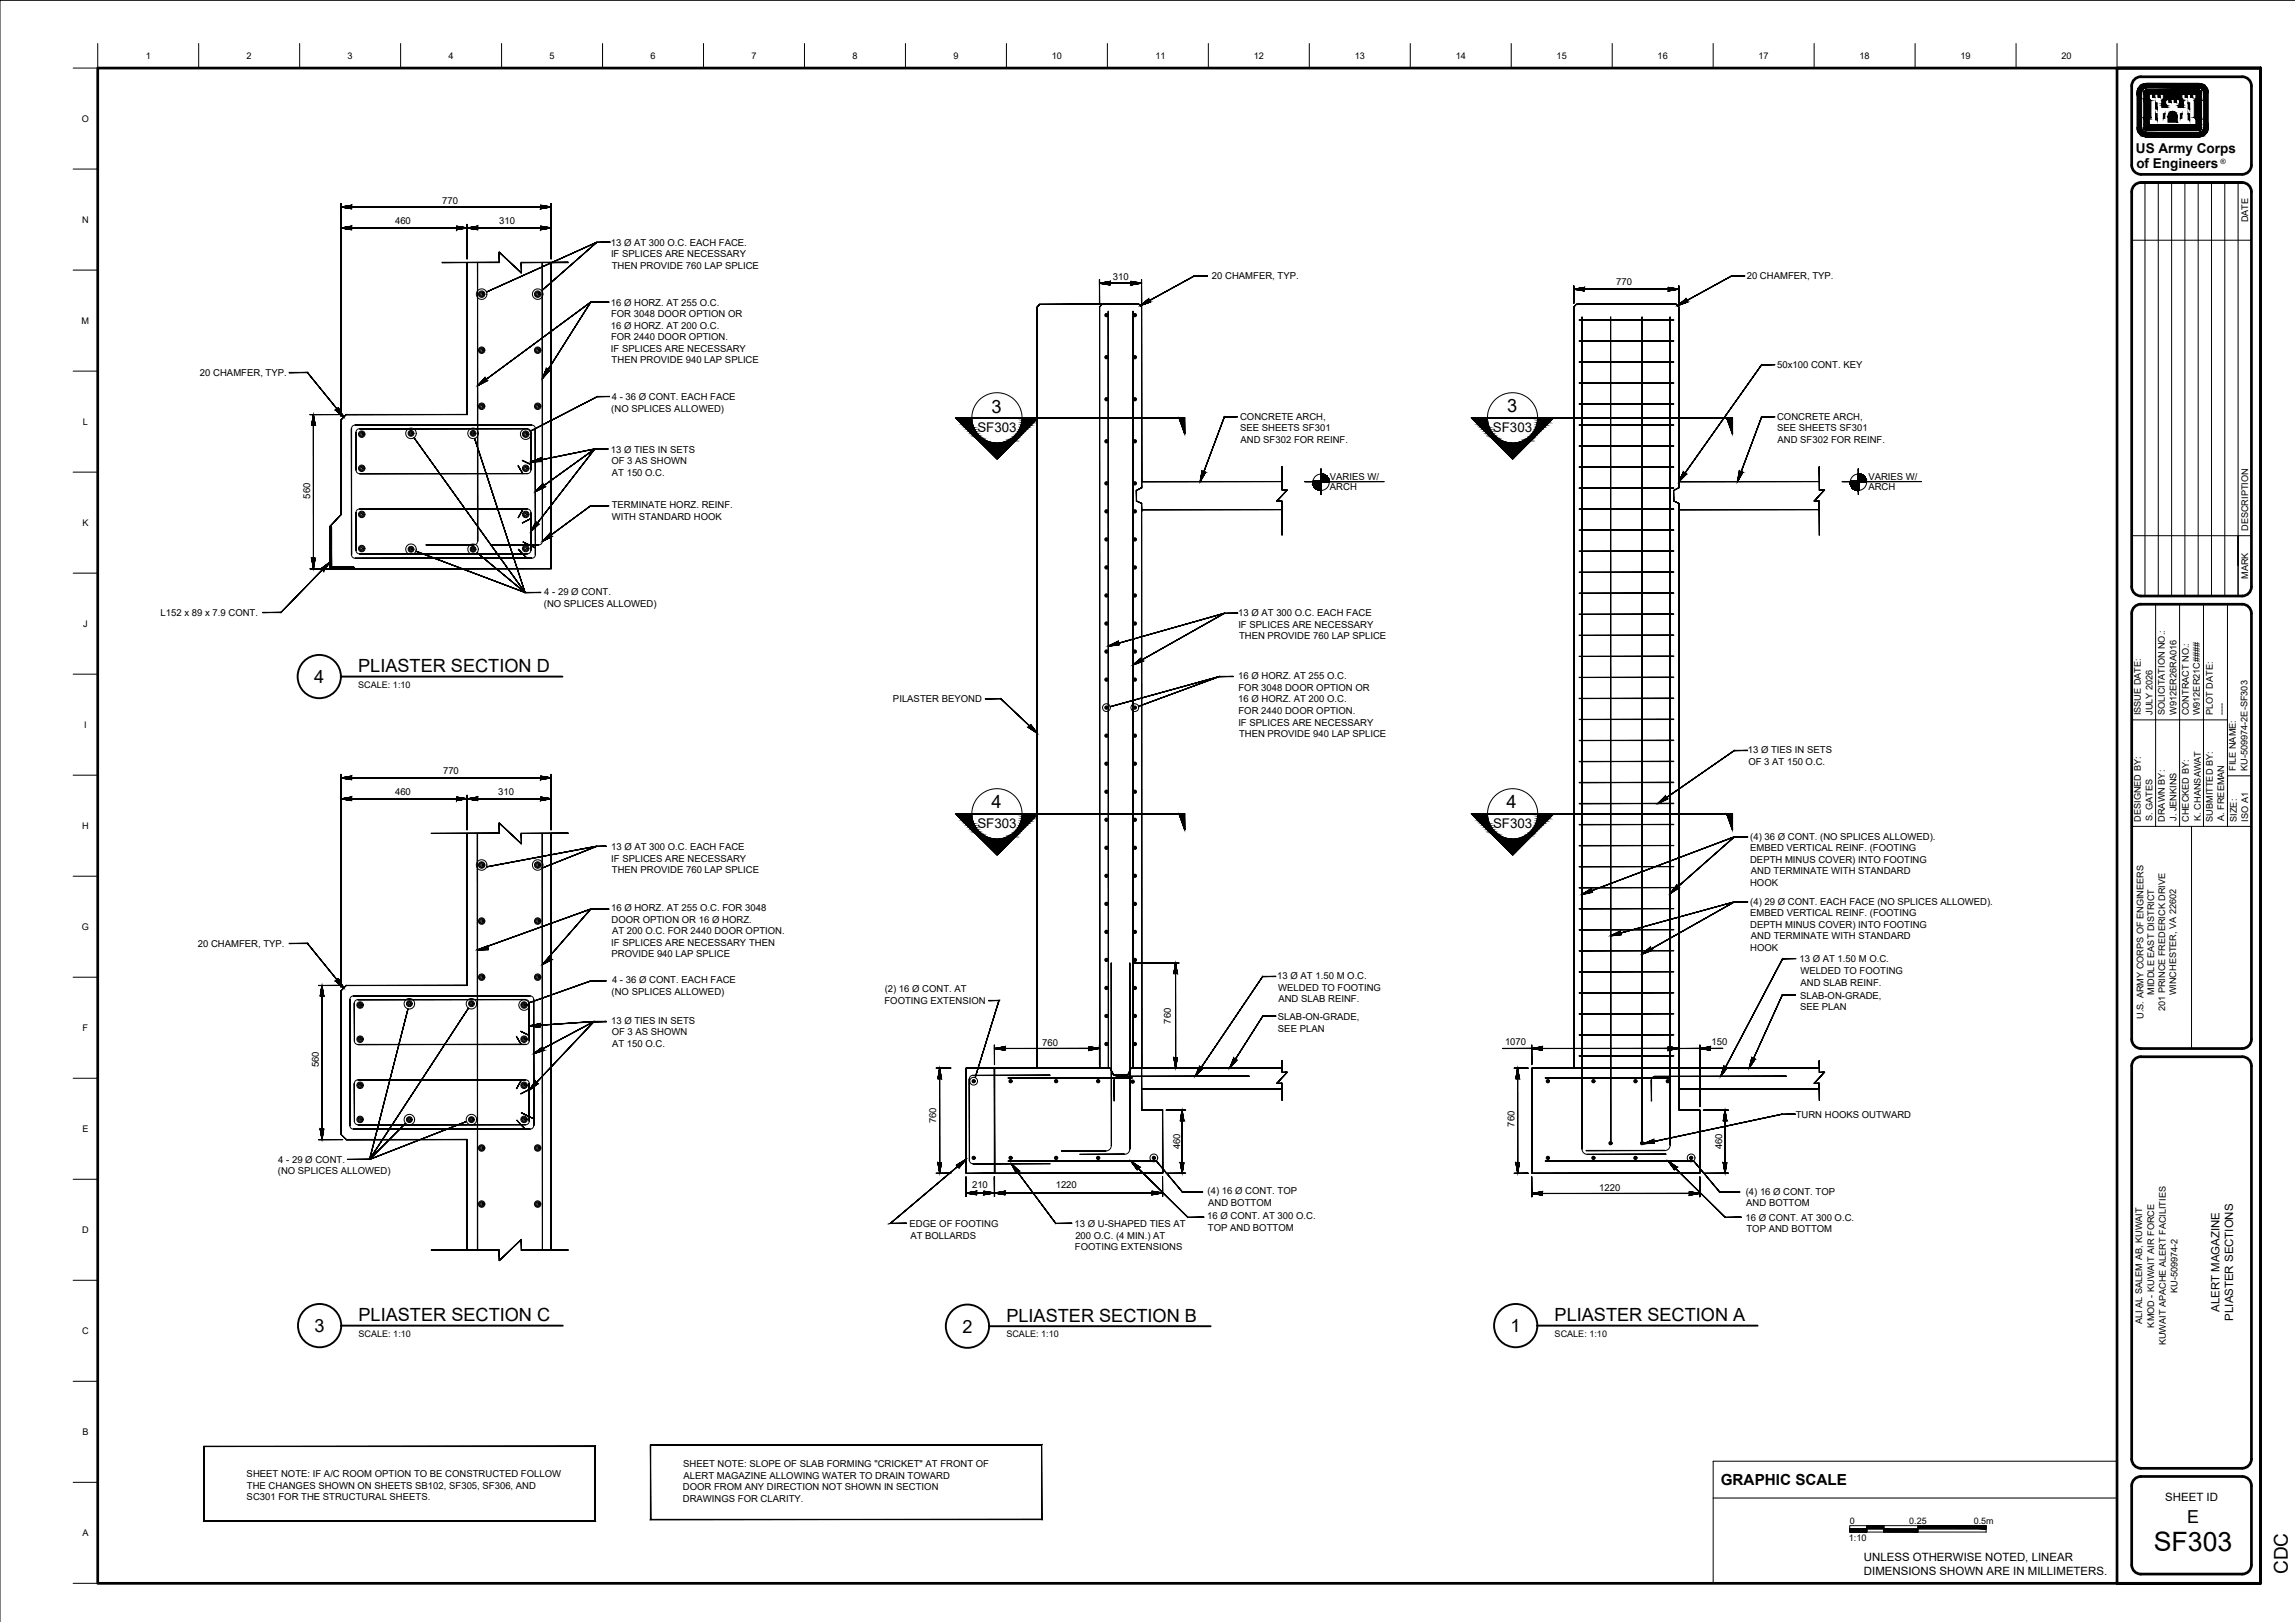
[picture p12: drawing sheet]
<svg xmlns="http://www.w3.org/2000/svg" width="841mm" height="594mm" viewBox="0 0 841 594" stroke-linecap="round" stroke-linejoin="round" font-family="sans-serif">
<defs><g id="words">
<text font-size="9.8" x="789.3" y="567.9">SF303</text>
<text font-size="7" x="838.4" y="576.6" transform="rotate(-90 838.4 576.6)">CDC</text>
<g font-size="6.7">
<text x="363.3" y="151.1">3</text>
<text x="552.3" y="151.1">3</text>
<text x="115.1" y="250.2">4</text>
<text x="131.3" y="246.2">PLIASTER SECTION D</text>
<text x="363.4" y="296.1">4</text>
<text x="552" y="296.1">4</text>
<text x="131.4" y="483.9">PLIASTER SECTION C</text>
<text x="368.8" y="484.1">PLIASTER SECTION B</text>
<text x="569.7" y="483.9">PLIASTER SECTION A</text>
<text x="115.3" y="487.9">3</text>
<text x="352.7" y="488.1">2</text>
<text x="553.6" y="487.9">1</text>
</g>
<text font-size="6.6" x="801.5" y="558">E</text>
<text font-size="5.6" x="630.6" y="543.7">GRAPHIC SCALE</text>
<g font-size="5">
<text x="782.7" y="56.1">US Army Corps</text>
<text x="782.9" y="61.5">of Engineers</text>
</g>
<g font-size="4.9">
<text x="358.2" y="158.3">SF303</text>
<text x="547.1" y="158.3">SF303</text>
<text x="358.2" y="303.3">SF303</text>
<text x="547.1" y="303.3">SF303</text>
</g>
<g font-size="4.2">
<text x="813.3" y="480.5" transform="rotate(-90 813.3 480.5)">ALERT MAGAZINE</text>
<text x="818.4" y="483.7" transform="rotate(-90 818.4 483.7)">PLIASTER SECTIONS</text>
<text x="793.5" y="549.7">SHEET ID</text>
<text x="683" y="571.7">UNLESS OTHERWISE NOTED, LINEAR</text>
<text x="683.1" y="576.8">DIMENSIONS SHOWN ARE IN MILLIMETERS.</text>
</g>
<g font-size="3.5">
<text x="162.1" y="74.6">770</text>
<text x="144.8" y="81.9">460</text>
<text x="183" y="81.9">310</text>
<text x="223.8" y="90">13 Ø AT 300 O.C. EACH FACE.</text>
<text x="223.9" y="94.2">IF SPLICES ARE NECESSARY</text>
<text x="224.2" y="98.4">THEN PROVIDE 760 LAP SPLICE</text>
<text x="407.8" y="102.5">310</text>
<text x="444.1" y="102.3">20 CHAMFER, TYP.</text>
<text x="592.3" y="104.4">770</text>
<text x="640.1" y="102.3">20 CHAMFER, TYP.</text>
<text x="223.8" y="112">16 Ø HORZ. AT 255 O.C.</text>
<text x="223.9" y="116.2">FOR 3048 DOOR OPTION OR</text>
<text x="223.8" y="120.5">16 Ø HORZ. AT 200 O.C.</text>
<text x="223.9" y="124.7">FOR 2440 DOOR OPTION.</text>
<text x="223.9" y="128.9">IF SPLICES ARE NECESSARY</text>
<text x="73.3" y="137.9">20 CHAMFER, TYP.</text>
<text x="224.1" y="133.1">THEN PROVIDE 940 LAP SPLICE</text>
<text x="651.2" y="134.7">50x100 CONT. KEY</text>
<text x="224.2" y="146.6">4 - 36 Ø CONT. EACH FACE</text>
<text x="224" y="150.8">(NO SPLICES ALLOWED)</text>
<text x="454.4" y="153.7">CONCRETE ARCH,</text>
<text x="651.2" y="153.7">CONCRETE ARCH,</text>
<text x="454.5" y="157.9">SEE SHEETS SF301</text>
<text x="651.2" y="157.9">SEE SHEETS SF301</text>
<text x="223.8" y="165.8">13 Ø TIES IN SETS</text>
<text x="454.6" y="162.2">AND SF302 FOR REINF.</text>
<text x="651.4" y="162.2">AND SF302 FOR REINF.</text>
<text x="224.1" y="170">OF 3 AS SHOWN</text>
<text x="224.2" y="174.3">AT 150 O.C.</text>
<text x="487.3" y="175.9">VARIES W/</text>
<text x="487.3" y="179.5">ARCH</text>
<text x="684.7" y="175.9">VARIES W/</text>
<text x="684.7" y="179.5">ARCH</text>
<text x="113.7" y="182.7" transform="rotate(-90 113.7 182.7)">560</text>
<text x="224.2" y="186.2">TERMINATE HORZ. REINF.</text>
<text x="224.2" y="190.5">WITH STANDARD HOOK</text>
<text x="199.5" y="218.1">4 - 29 Ø CONT.</text>
<text x="58.9" y="225.6">L152 x 89 x 7.9 CONT.</text>
<text x="199.3" y="222.3">(NO SPLICES ALLOWED)</text>
<text x="453.8" y="225.8">13 Ø AT 300 O.C. EACH FACE</text>
<text x="453.8" y="230">IF SPLICES ARE NECESSARY</text>
<text x="454.1" y="234.2">THEN PROVIDE 760 LAP SPLICE</text>
<text x="453.8" y="248.8">16 Ø HORZ. AT 255 O.C.</text>
<text x="327.2" y="257.3">PILASTER BEYOND</text>
<text x="453.8" y="257.3">16 Ø HORZ. AT 200 O.C.</text>
<text x="453.8" y="253.1">FOR 3048 DOOR OPTION OR</text>
<text x="453.8" y="261.5">FOR 2440 DOOR OPTION.</text>
<text x="453.8" y="265.7">IF SPLICES ARE NECESSARY</text>
<text x="454.1" y="270">THEN PROVIDE 940 LAP SPLICE</text>
<text x="640.5" y="275.9">13 Ø TIES IN SETS</text>
<text x="640.7" y="280.2">OF 3 AT 150 O.C.</text>
<text x="162.4" y="283.6">770</text>
<text x="144.8" y="291.3">460</text>
<text x="182.5" y="291.3">310</text>
<text x="224" y="311.3">13 Ø AT 300 O.C. EACH FACE</text>
<text x="641.3" y="311.7">EMBED VERTICAL REINF. (FOOTING</text>
<text x="641.4" y="307.5">(4) 36 Ø CONT. (NO SPLICES ALLOWED).</text>
<text x="224" y="315.5">IF SPLICES ARE NECESSARY</text>
<text x="641.3" y="315.9">DEPTH MINUS COVER) INTO FOOTING</text>
<text x="224.2" y="319.7">THEN PROVIDE 760 LAP SPLICE</text>
<text x="641.6" y="320.1">AND TERMINATE WITH STANDARD</text>
<text x="641.3" y="324.4">HOOK</text>
<text x="224" y="333.6">16 Ø HORZ. AT 255 O.C. FOR 3048</text>
<text x="641.4" y="335.6">EMBED VERTICAL REINF. (FOOTING</text>
<text x="641.4" y="331.4">(4) 29 Ø CONT. EACH FACE (NO SPLICES ALLOWED).</text>
<text x="224.1" y="337.9">DOOR OPTION OR 16 Ø HORZ.</text>
<text x="641.4" y="339.8">DEPTH MINUS COVER) INTO FOOTING</text>
<text x="72.5" y="346.7">20 CHAMFER, TYP.</text>
<text x="224" y="346.3">IF SPLICES ARE NECESSARY THEN</text>
<text x="224.3" y="342.1">AT 200 O.C. FOR 2440 DOOR OPTION.</text>
<text x="641.6" y="344">AND TERMINATE WITH STANDARD</text>
<text x="224.1" y="350.6">PROVIDE 940 LAP SPLICE</text>
<text x="641.4" y="348.2">HOOK</text>
<text x="659.4" y="352.5">13 Ø AT 1.50 M O.C.</text>
<text x="468.1" y="358.6">13 Ø AT 1.50 M O.C.</text>
<text x="659.8" y="356.8">WELDED TO FOOTING</text>
<text x="224.1" y="364.3">(NO SPLICES ALLOWED)</text>
<text x="224.3" y="360.1">4 - 36 Ø CONT. EACH FACE</text>
<text x="324.2" y="363.5">(2) 16 Ø CONT. AT</text>
<text x="468.4" y="362.9">WELDED TO FOOTING</text>
<text x="659.6" y="365.7">SLAB-ON-GRADE,</text>
<text x="659.8" y="361">AND SLAB REINF.</text>
<text x="324.1" y="367.7">FOOTING EXTENSION</text>
<text x="468.5" y="367.1">AND SLAB REINF.</text>
<text x="659.6" y="369.9">SEE PLAN</text>
<text x="224" y="375">13 Ø TIES IN SETS</text>
<text x="429.1" y="374.9" transform="rotate(-90 429.1 374.9)">760</text>
<text x="468.3" y="373.7">SLAB-ON-GRADE,</text>
<text x="468.3" y="377.9">SEE PLAN</text>
<text x="224.2" y="379.3">OF 3 AS SHOWN</text>
<text x="224.3" y="383.5">AT 150 O.C.</text>
<text x="381.9" y="383">760</text>
<text x="551.5" y="382.6">1070</text>
<text x="627.2" y="382.8">150</text>
<text x="116.8" y="391" transform="rotate(-90 116.8 391)">560</text>
<text x="343.1" y="411.4" transform="rotate(-90 343.1 411.4)">760</text>
<text x="555" y="412.6" transform="rotate(-90 555 412.6)">760</text>
<text x="658.1" y="409.4">TURN HOOKS OUTWARD</text>
<text x="102" y="425.9">4 - 29 Ø CONT.</text>
<text x="432.4" y="420.9" transform="rotate(-90 432.4 420.9)">460</text>
<text x="631.1" y="420.9" transform="rotate(-90 631.1 420.9)">460</text>
<text x="101.8" y="430.1">(NO SPLICES ALLOWED)</text>
<text x="356.2" y="435.2">210</text>
<text x="386.9" y="435.2">1220</text>
<text x="442.5" y="437.5">(4) 16 Ø CONT. TOP</text>
<text x="586" y="436.3">1220</text>
<text x="639.7" y="437.6">(4) 16 Ø CONT. TOP</text>
<text x="442.8" y="441.7">AND BOTTOM</text>
<text x="639.9" y="441.8">AND BOTTOM</text>
<text x="333.3" y="449.5">EDGE OF FOOTING</text>
<text x="393.8" y="449.4">13 Ø U-SHAPED TIES AT</text>
<text x="442.4" y="446.6">16 Ø CONT. AT 300 O.C.</text>
<text x="639.7" y="447.1">16 Ø CONT. AT 300 O.C.</text>
<text x="333.6" y="453.7">AT BOLLARDS</text>
<text x="394.1" y="453.7">200 O.C. (4 MIN.) AT</text>
<text x="442.7" y="450.9">TOP AND BOTTOM</text>
<text x="640" y="451.3">TOP AND BOTTOM</text>
<text x="393.9" y="457.9">FOOTING EXTENSIONS</text>
<text x="250.3" y="537.5">SHEET NOTE: SLOPE OF SLAB FORMING &quot;CRICKET&quot; AT FRONT OF</text>
<text x="90.4" y="541.1">SHEET NOTE: IF A/C ROOM OPTION TO BE CONSTRUCTED FOLLOW</text>
<text x="90.5" y="545.3">THE CHANGES SHOWN ON SHEETS SB102, SF305, SF306, AND</text>
<text x="250.2" y="545.9">DOOR FROM ANY DIRECTION NOT SHOWN IN SECTION</text>
<text x="250.5" y="541.7">ALERT MAGAZINE ALLOWING WATER TO DRAIN TOWARD</text>
<text x="90.4" y="549.5">SC301 FOR THE STRUCTURAL SHEETS.</text>
<text x="250.2" y="550.1">DRAWINGS FOR CLARITY.</text>
</g>
<g font-size="3.4">
<text x="53.4" y="21.6">1</text>
<text x="90.4" y="21.6">2</text>
<text x="127.4" y="21.6">3</text>
<text x="164.4" y="21.6">4</text>
<text x="201.4" y="21.6">5</text>
<text x="238.4" y="21.6">6</text>
<text x="275.4" y="21.6">7</text>
<text x="312.4" y="21.6">8</text>
<text x="349.4" y="21.6">9</text>
<text x="385.4" y="21.6">10</text>
<text x="423.4" y="21.6">11</text>
<text x="459.4" y="21.6">12</text>
<text x="496.4" y="21.6">13</text>
<text x="533.4" y="21.6">14</text>
<text x="570.4" y="21.6">15</text>
<text x="607.4" y="21.6">16</text>
<text x="644.4" y="21.6">17</text>
<text x="681.4" y="21.6">18</text>
<text x="718.4" y="21.6">19</text>
<text x="755.4" y="21.6">20</text>
<text x="30" y="44.6">O</text>
<text x="30.1" y="81.6">N</text>
<text x="823.8" y="81.5" transform="rotate(-90 823.8 81.5)">DATE</text>
<text x="29.9" y="118.6">M</text>
<text x="30.4" y="155.6">L</text>
<text x="30.2" y="192.6">K</text>
<text x="823.8" y="194.5" transform="rotate(-90 823.8 194.5)">DESCRIPTION</text>
<text x="823.8" y="212.1" transform="rotate(-90 823.8 212.1)">MARK</text>
<text x="30.5" y="229.6">J</text>
<text x="784.6" y="262" transform="rotate(-90 784.6 262)">ISSUE DATE:</text>
<text x="788.8" y="261.9" transform="rotate(-90 788.8 261.9)">JULY 2026</text>
<text x="793.3" y="262" transform="rotate(-90 793.3 262)">SOLICITATION NO.:</text>
<text x="797.6" y="261.8" transform="rotate(-90 797.6 261.8)">W912ER26RA016</text>
<text x="802.1" y="262" transform="rotate(-90 802.1 262)">CONTRACT NO.:</text>
<text x="806.2" y="262.1" transform="rotate(-90 806.2 262.1)">W912ER21C####</text>
<text x="810.9" y="261.9" transform="rotate(-90 810.9 261.9)">PLOT DATE:</text>
<text x="815.2" y="261.9" transform="rotate(-90 815.2 261.9)">----</text>
<text x="30.8" y="266.6">I</text>
<text x="819.3" y="282.4" transform="rotate(-90 819.3 282.4)">FILE NAME:</text>
<text x="823.7" y="282.4" transform="rotate(-90 823.7 282.4)">KU-509974-2E-SF303</text>
<text x="30.1" y="303.6">H</text>
<text x="784.6" y="301" transform="rotate(-90 784.6 301)">DESIGNED BY:</text>
<text x="788.8" y="300.8" transform="rotate(-90 788.8 300.8)">S. GATES</text>
<text x="793.3" y="301" transform="rotate(-90 793.3 301)">DRAWN BY:</text>
<text x="797.6" y="300.7" transform="rotate(-90 797.6 300.7)">J. JENKINS</text>
<text x="802.1" y="301" transform="rotate(-90 802.1 301)">CHECKED BY:</text>
<text x="806.5" y="300.6" transform="rotate(-90 806.5 300.6)">K. CHANSAWAT</text>
<text x="810.9" y="301" transform="rotate(-90 810.9 301)">SUBMITTED BY:</text>
<text x="815.1" y="300.7" transform="rotate(-90 815.1 300.7)">A. FREEMAN</text>
<text x="819.7" y="301" transform="rotate(-90 819.7 301)">SIZE:</text>
<text x="823.9" y="300.9" transform="rotate(-90 823.9 300.9)">ISO A1</text>
<text x="30" y="340.6">G</text>
<text x="789.4" y="364.4" transform="rotate(-90 789.4 364.4)">MIDDLE EAST DISTRICT</text>
<text x="797.5" y="364.6" transform="rotate(-90 797.5 364.6)">WINCHESTER, VA 22602</text>
<text x="793.4" y="370.3" transform="rotate(-90 793.4 370.3)">201 PRINCE FREDERICK DRIVE</text>
<text x="30.3" y="377.6">F</text>
<text x="785.5" y="373.2" transform="rotate(-90 785.5 373.2)">U.S. ARMY CORPS OF ENGINEERS</text>
<text x="30.2" y="414.6">E</text>
<text x="30.1" y="451.6">D</text>
<text x="798" y="473.6" transform="rotate(-90 798 473.6)">KU-509974-2</text>
<text x="785" y="484.9" transform="rotate(-90 785 484.9)">ALI AL SALEM AB, KUWAIT</text>
<text x="30.1" y="488.6">C</text>
<text x="789.4" y="486.2" transform="rotate(-90 789.4 486.2)">KMOD - KUWAIT AIR FORCE</text>
<text x="793.7" y="492.8" transform="rotate(-90 793.7 492.8)">KUWAIT APACHE ALERT FACILITIES</text>
<text x="30.2" y="525.6">B</text>
<text x="30.2" y="562.6">A</text>
<text x="677.5" y="564.6">1:10</text>
</g>
<g font-size="3.3">
<text x="131.3" y="251.8">SCALE: 1:10</text>
<text x="131.4" y="489.6">SCALE: 1:10</text>
<text x="368.8" y="489.8">SCALE: 1:10</text>
<text x="569.7" y="489.6">SCALE: 1:10</text>
<text x="677.8" y="558.1">0</text>
<text x="699.7" y="558.2">0.25</text>
<text x="723.3" y="558.1">0.5m</text>
</g>
<text font-size="2.6" x="813.7" y="59.9">®</text>
</g></defs>
<g fill="#000" stroke="#000" stroke-width=".37">
<path d="M786.5 30.6h19.3zM114.9 151.8l.6 3.9h-1.2zM432.1 153.1h2v5.8zM632.8 153.1h2.1v5.8zM359.6 162.3h11.5l-5.7 5.8zM481.3 177.6l.1 .2zM481.3 177.3l.2 .1zM481.3 177.4l.2 .2zM482.9 179.3l.1 .1zM484.3 173.6l.2 .2zM485.2 174l.2 .1zM485.3 174l.1 .2z"/>
<path d="M485.5 174l.2 .2zM485.6 174.1l.2 .1zM486 174.4l.2 .1zM486.7 175.5l.1 .2zM486.7 175.3l.2 .2zM486.7 175.6l.1 .1zM678.2 177.3l.2 .2zM678.2 177.3l.2 .1zM678.2 177.4l.2 .1zM679.8 179.3l.1 .1zM681.2 173.6l.2 .2zM682.1 174l.2 .1z"/>
<path d="M682.2 174l.1 .2zM682.4 174l.1 .2zM682.4 174l.2 .2zM683.5 175.4l.2 .1zM683.5 175.4l.2 .2zM683.6 175.5l.1 .1zM683.6 175.3l.1 .2zM683.6 175.4l.2 .1zM121.4 193.1l-.1 .1zM114.3 204.4h1.2l-.6 3.9zM432.1 298.1h2v5.8zM632.8 298.1h2.1v5.8z"/>
<path d="M359.6 307.3h11.5l-5.7 5.8zM430.8 352.7l.7 3.8h-1.3zM118 360.9l.7 3.9h-1.3zM344.4 391.2l.6 3.8h-1.3zM430.2 387.4h1.3l-.7 3.8zM556.2 391.2l.6 3.8h-1.3zM117.4 413.5h1.3l-.7 3.9zM433.2 406.6l.7 3.9h-1.3zM632.2 406.6l.6 3.9h-1.3zM343.7 425.8h1.3l-.6 3.9zM432.6 425.8h1.3l-.7 3.9zM555.5 425.8h1.3l-.6 3.9z"/>
<path d="M631.5 425.8h1.3l-.6 3.9z"/>
<path d="M783.1 34h1.7zM783.1 34h1.7z"/>
<path d="M783.6 32.3h2.9zM783.6 32.3h2.9z"/>
<path d="M783.1 34l1.7 12.7v-12.7zM783.1 34l1.7 12.7h-1.7z"/>
<path d="M783.1 33.7l1.7 .3 .1-.3zM783.1 33.7l1.7 .3h-1.7z"/>
<path d="M783.2 33.4h1.7zM783.2 33.4h1.7z"/>
<path d="M783.2 33.4l1.7 .3v-.3zM783.2 33.4l1.7 .3h-1.8z"/>
<path d="M783.2 33.1l1.7 .3 .2-.3zM783.2 33.1l1.7 .3h-1.7z"/>
<path d="M783.3 32.9l1.8 .2 .1-.2zM783.3 32.9l1.8 .2h-1.9z"/>
<path d="M783.3 32.9h1.9zM783.3 32.9h1.9z"/>
<path d="M783.4 32.7l1.8 .2 .2-.2zM783.4 32.7l1.8 .2h-1.9z"/>
<path d="M785.6 34h21.2zM785.6 34h21.2z"/>
<path d="M783.5 32.5h2.2zM783.5 32.5l1.9 .2z"/>
<path d="M783.5 32.4h2.3zM783.5 32.4l2.2 .1z"/>
<path d="M783.5 32.4h2.4zM783.5 32.4h2.3z"/>
<path d="M783.6 32.3h2.6zM783.6 32.3l2.3 .1z"/>
<path d="M783.6 32.3h2.9zM783.6 32.3h2.6z"/>
<path d="M785.6 34.5l2.1 1.7v-1.7zM785.6 34.5l2.1 1.7h-2.1z"/>
<path d="M785.6 36.2l2.6 .6-.5-.6zM785.6 36.2l2.6 .6h-2.6z"/>
<path d="M785.6 36.8l2.6 6.2v-6.2zM785.6 36.8l2.6 6.2h-2.6z"/>
<path d="M788.8 34.5l.8 1.2v-1.2zM788.8 34.5l.8 1.2h-.8z"/>
<path d="M789.9 37.6l.6 2.3h-.6zM789.9 37.6l.6 2.3v-2.3z"/>
<path d="M790.8 34.5l.8 1.2v-1.2zM790.8 34.5l.8 1.2h-.8z"/>
<path d="M792.6 36.4l1 .4v-.4zM792.2 36.8l.4-.4 1 .4z"/>
<path d="M792.2 36.8l1.4 1.3v-1.3zM792.2 36.8l1.4 1.3h-1.4z"/>
<path d="M792.2 38.1l2 .6-.6-.6zM792.2 38.1l2 .6h-2z"/>
<path d="M792.2 38.7l2 .7v-.7zM792.2 38.7l2 .7h-2z"/>
<path d="M794.8 36.4l.8 1.1v-1.1zM794.8 36.4l.8 1.1h-.8z"/>
<path d="M796.7 36.4l.9 1.1v-1.1zM796.7 36.4l.9 1.1h-.9z"/>
<path d="M792.8 34.5l6.8 1.7v-1.7zM792.8 34.5l6.8 1.7h-6.8z"/>
<path d="M792.8 36.2l6.9 .2zM792.8 36.2l6.9 .2h-7.1z"/>
<path d="M798.7 36.4l1.4 .4-.4-.4zM798.7 36.4l1.4 .4h-1.4z"/>
<path d="M798.7 36.8l1.4 1.3v-1.3zM798.7 36.8l1.4 1.3h-1.4z"/>
<path d="M798.7 38.1l1.4 .6v-.6zM798.7 38.1l1.4 .6h-1.9z"/>
<path d="M798.2 38.7l1.9 .7v-.7zM798.2 38.7l1.9 .7h-1.9z"/>
<path d="M800.7 34.5l.9 1.2v-1.2zM800.7 34.5l.9 1.2h-.9z"/>
<path d="M801.9 37.6l.5 2.3h-.5zM801.9 37.6l.5 2.3v-2.3z"/>
<path d="M802.7 34.5l.9 1.2v-1.2zM802.7 34.5l.9 1.2h-.9z"/>
<path d="M805.8 32.3h3zM805.8 32.3h3z"/>
<path d="M786.5 33h19.5zM786.4 33h19.6z"/>
<path d="M786.5 30.6h19.9zM786 30.6h20.4z"/>
<path d="M786.4 33h19.6zM786.3 33h19.7z"/>
<path d="M786.3 33l19.9 .1zM786.2 33.1h20z"/>
<path d="M786.2 33.1h20zM786.2 33.1h20z"/>
<path d="M786.2 33.1h20.1zM786 33.1h20.3z"/>
<path d="M786 33.1l20.4 .1zM786 33.1l20.4 .1z"/>
<path d="M786 30.6l20.9 .1zM785.5 30.7h21.4z"/>
<path d="M786 33.2h20.4zM785.9 33.2h20.5z"/>
<path d="M785.9 33.2l20.6 .1zM785.9 33.3h20.6z"/>
<path d="M785.9 33.3l20.7 .1zM785.9 33.3l20.7 .1z"/>
<path d="M785.8 33.4h20.8zM785.8 33.4h20.8z"/>
<path d="M785.7 33.4l20.9 .1zM785.7 33.4l20.9 .1z"/>
<path d="M785.7 33.5l21 .1zM785.7 33.5l21 .1z"/>
<path d="M785.6 33.6h21.1zM785.6 33.6h21.1z"/>
<path d="M785.6 33.6l21.2 .2zM785.6 33.6l21.2 .2z"/>
<path d="M785.6 33.8h21.2zM785.6 33.8h21.2z"/>
<path d="M785.6 33.8l21.2 .2zM785.6 33.8l21.2 .2z"/>
<path d="M785.6 34l21.2 .5v-.5zM785.6 34l21.2 .5h-21.2z"/>
<path d="M804.7 34.5l2.1 1.7v-1.7zM804.7 34.5l2.1 1.7h-2.1z"/>
<path d="M804.7 36.2l2.1 .6v-.6zM804.1 36.8l.6-.6 2.1 .6z"/>
<path d="M804.1 36.8l2.7 6.2v-6.2zM804.1 36.8l2.7 6.2h-2.7z"/>
<path d="M785.5 30.7l21.9 .2-.5-.2zM785 30.9l.5-.2 21.9 .2z"/>
<path d="M785 30.9l22.8 .3-.4-.3zM784.5 31.2l.5-.3 22.8 .3z"/>
<path d="M807.5 34h1.7zM807.5 34h1.7z"/>
<path d="M784.5 31.2l23.7 .4-.4-.4zM784.1 31.6l.4-.4 23.7 .4z"/>
<path d="M784.1 31.6l24.5 .4-.4-.4zM784.1 31.6l24.5 .4h-24.8z"/>
<path d="M783.8 32l25 .3-.2-.3zM783.8 32l25 .3h-25.2z"/>
<path d="M805.8 32.3h3zM805.8 32.3h3z"/>
<path d="M806.1 32.3l2.7 .1zM806.1 32.3l2.7 .1z"/>
<path d="M806.4 32.4h2.5zM806.4 32.4h2.5z"/>
<path d="M806.5 32.4l2.4 .1zM806.5 32.4l2.4 .1z"/>
<path d="M806.7 32.5l2.3 .2zM806.7 32.5l2.3 .2z"/>
<path d="M806.9 32.7l2.2 .2-.1-.2zM806.9 32.7l2.2 .2h-2z"/>
<path d="M807.1 32.9h2zM807.1 32.9h2z"/>
<path d="M807.2 32.9l1.9 .2v-.2zM807.2 32.9l1.9 .2z"/>
<path d="M807.3 33.1l1.9 .3-.1-.3zM807.3 33.1l1.9 .3h-1.8z"/>
<path d="M807.4 33.4h1.8zM807.4 33.4h1.8z"/>
<path d="M807.4 33.4l1.8 .3v-.3zM807.4 33.4l1.8 .3h-1.7z"/>
<path d="M807.5 33.7l1.7 .3v-.3zM807.5 33.7l1.7 .3h-1.7z"/>
<path d="M807.5 34l1.7 12.7v-12.7zM807.5 34l1.7 12.7h-1.7z"/>
<path d="M783.6 48.4h2.9zM783.6 48.4h2.9z"/>
<path d="M783.1 46.7l1.7 .1zM783.1 46.7l1.7 .1z"/>
<path d="M783.1 46.8l1.8 .2-.1-.2zM783.1 46.8l1.8 .2h-1.8z"/>
<path d="M783.1 47l1.8 .3v-.3zM783.1 47l1.8 .3h-1.7z"/>
<path d="M783.2 47.3h1.7zM783.2 47.3h1.7z"/>
<path d="M783.2 47.3l1.9 .3-.2-.3zM783.2 47.3l1.9 .3h-1.9z"/>
<path d="M783.2 47.6l2 .2zM783.2 47.6l2 .2h-1.9z"/>
<path d="M783.3 47.8h1.9zM783.3 47.8h1.9z"/>
<path d="M783.3 47.8l2.1 .2-.2-.2zM783.3 47.8l2.1 .2h-2z"/>
<path d="M783.4 48l2.3 .2zM783.4 48l2.3 .2z"/>
<path d="M783.5 48.2l2.3 .1zM783.5 48.2l2.3 .1z"/>
<path d="M783.5 48.3h2.4zM783.5 48.3h2.4z"/>
<path d="M783.5 48.3l2.7 .1zM783.5 48.3l2.7 .1z"/>
<path d="M783.6 48.4h2.9zM783.6 48.4h2.9z"/>
<path d="M785.6 43.6l2.1 2v-2zM785.6 43.6l2.1 2h-2.1z"/>
<path d="M785.6 43l2.1 .6 .5-.6zM785.6 43l2.1 .6h-2.1z"/>
<path d="M789.9 41.6l.6 2.3h-.6zM789.9 41.6l.6 2.3v-2.3z"/>
<path d="M792.8 41.6v1.7l.5-1.7zM793.3 41.6v1.7h-.5z"/>
<path d="M796 40.8l.6 .1zM795.7 40.9h.9z"/>
<path d="M795.7 40.9l1.2 .1zM795.4 41h1.5z"/>
<path d="M795.4 41l1.8 .2zM795.1 41.2l.3-.2 1.8 .2z"/>
<path d="M795.1 41.2l2.3 .3-.2-.3zM795.1 41.2l2.3 .3h-2.5z"/>
<path d="M794.9 41.5l2.7 .3-.2-.3zM794.9 41.5l2.7 .3h-2.9z"/>
<path d="M794.7 41.8l3.1 .3-.2-.3zM794.7 41.8l3.1 .3h-3.2z"/>
<path d="M794.6 42.1l3.3 .4-.1-.4zM794.6 42.1l3.3 .4h-3.4z"/>
<path d="M794.5 42.5l3.4 .3v-.3zM794.5 42.5l3.4 .3h-3.4zM794.5 42.8h3.4zM794.5 42.8h3.4z"/>
<path d="M794.5 42.8l3.4 2v-2zM794.5 42.8l3.4 2h-3.4z"/>
<path d="M799 41.6v1.7l.6-1.7zM799.6 41.6v1.7h-.6z"/>
<path d="M801.9 41.6l.5 2.3h-.5zM801.9 41.6l.5 2.3v-2.3z"/>
<path d="M805.8 48.4h3zM805.8 48.4h3z"/>
<path d="M786.4 47.7h19.6zM786.4 47.7h19.4z"/>
<path d="M786.3 47.7h19.7zM786.3 47.7h19.7z"/>
<path d="M786.2 47.6h20zM786.2 47.6l19.8 .1z"/>
<path d="M786.2 47.6h20zM786.2 47.6h20z"/>
<path d="M786 47.6h20.3zM786 47.6h20.2z"/>
<path d="M786 47.5h20.4zM786 47.5l20.3 .1z"/>
<path d="M786 50.1h20.4zM786 50.1h19.9z"/>
<path d="M785.9 47.5h20.5zM785.9 47.5h20.5z"/>
<path d="M785.9 47.4h20.6zM785.9 47.4l20.5 .1z"/>
<path d="M785.8 47.4h20.8zM785.8 47.4h20.7z"/>
<path d="M785.7 47.3h20.9zM785.7 47.3l20.9 .1z"/>
<path d="M785.7 47.2h20.9zM785.7 47.2l20.9 .1z"/>
<path d="M785.6 47.1h21.1zM785.6 47.1l21 .1z"/>
<path d="M785.6 47.1h21.1zM785.6 47.1h21.1z"/>
<path d="M785.6 46.9h21.2zM785.6 46.9h21.2z"/>
<path d="M785.6 46.9h21.2zM785.6 46.9l21.1 .2z"/>
<path d="M804.1 43l2.7 .6v-.6zM804.1 43l2.7 .6h-2.1z"/>
<path d="M804.7 43.6l2.1 2v-2zM804.7 43.6l2.1 2h-2.1z"/>
<path d="M785.6 45.6l21.2 1.1v-1.1zM785.6 45.6l21.2 1.1h-21.2z"/>
<path d="M785.6 46.7l21.2 .1zM785.6 46.7l21.2 .1z"/>
<path d="M785.6 46.8h21.2zM785.6 46.8l21.2 .1z"/>
<path d="M785.5 50h21.4zM785.5 50l20.9 .1z"/>
<path d="M785 49.8l21.9 .2 .5-.2zM785 49.8l21.9 .2h-21.4z"/>
<path d="M784.5 49.5l22.9 .3 .4-.3zM784.5 49.5l22.9 .3h-22.4z"/>
<path d="M784.1 49.1l23.7 .4 .4-.4zM784.1 49.1l23.7 .4h-23.3z"/>
<path d="M783.8 48.7l24.4 .4 .4-.4zM783.8 48.7l24.4 .4h-24.1z"/>
<path d="M783.6 48.4l25 .3 .2-.3zM783.6 48.4l25 .3h-24.8z"/>
<path d="M806.2 48.4h2.6zM805.8 48.4h3z"/>
<path d="M806.5 48.3h2.3zM806.2 48.4h2.6z"/>
<path d="M806.5 48.3h2.4zM806.5 48.3h2.3z"/>
<path d="M806.8 48.1h2.1zM806.5 48.3h2.4z"/>
<path d="M807 47.9l1.9 .2 .1-.2zM806.8 48.1l.2-.2 1.9 .2z"/>
<path d="M807.1 47.8h2zM807.1 47.8l1.9 .1h-2z"/>
<path d="M807.2 47.7h1.9zM807.2 47.7l1.9 .1z"/>
<path d="M807.4 47.4l1.7 .3 .1-.3zM807.4 47.4l1.7 .3h-1.9z"/>
<path d="M807.5 47.1l1.7 .2v-.2zM807.5 47.1l1.7 .2h-1.8z"/>
<path d="M807.4 47.3h1.8zM807.4 47.3l1.8 .1z"/>
<path d="M807.5 46.7l1.7 .1zM807.5 46.7l1.7 .1z"/>
<path d="M807.5 46.8l1.7 .3v-.3zM807.5 46.8l1.7 .3h-1.7z"/>
<path d="M125 75.8l3.9-.6zM125 75.9l3.9-.7zM128.9 75.2v1.3zM128.8 75.2l.1 1.3z"/>
<path d="M125 75.9l3.8 .6zM125 75.8l3.8 .6z"/>
<path d="M125 75.8l3.8-.6v.6zM125 75.8l3.8 .6v-.6z"/>
<path d="M198.1 75.2l3.9 .6zM198.1 75.2l3.9 .7z"/>
<path d="M198.1 75.2l3.9 .6h-3.9zM198.1 75.8v.6l3.9-.6z"/>
<path d="M125 75.9l77-.1zM125 75.8h77z"/>
<path d="M198.1 76.5l3.9-.7zM198.1 76.5l3.9-.7zM198.1 75.2v1.3zM198.1 75.2v1.2z"/>
<path d="M124.9 74.5l.1 20.3zM124.9 74.5l.1 20.3z"/>
<path d="M125 83.5l3.9-.7zM125 83.5l3.9-.7zM128.9 82.8v1.3zM128.8 82.9l.1 1.2z"/>
<path d="M125 83.5l3.8 .7zM125 83.5l3.8 .6z"/>
<path d="M125 83.5l3.8-.7v.7zM125 83.5l3.8 .6v-.6z"/>
<path d="M162 96.1h21zM162 96.2l21-.1z"/>
<path d="M167.3 82.8l3.9 .7zM167.3 82.9l3.9 .6z"/>
<path d="M167.3 82.8l3.9 .7h-3.9zM167.3 83.5v.6l3.9-.6z"/>
<path d="M171.1 82.2l.1 12.6zM171.1 82.2l.1 12.6z"/>
<path d="M171.1 82.2l.1 12.6zM171.1 82.2l.1 12.6z"/>
<path d="M171.2 83.5l3.8-.7zM171.2 83.5l3.8-.7zM175 82.8v1.3zM175 82.9v1.2z"/>
<path d="M125 83.5h46.2zM125 83.5h46.2z"/>
<path d="M167.3 84.2l3.9-.7zM167.3 84.1l3.8-.6zM167.3 82.9v1.3zM167.3 82.9v1.2z"/>
<path d="M171.2 83.5l3.8 .7zM171.2 83.5l3.8 .6z"/>
<path d="M171.2 83.5l3.8-.7v.7zM171.2 83.5l3.8 .6v-.6z"/>
<path d="M175 96.1l.1 102.2zM175 96.1l.1 102.2z"/>
<path d="M182.9 92.3l.1 3.8zM182.9 92.3l.1 3.8z"/>
<path d="M183 92.3l8.1 7.6zM182.9 92.4l8.2 7.5z"/>
<path d="M191 96.1l.1 3.9zM191 96.1l.1 3.9z"/>
<path d="M198.1 82.8l3.9 .7zM198.1 82.9l3.9 .6z"/>
<path d="M198.1 82.8l3.9 .7h-3.9zM198.1 83.5v.6l3.9-.6z"/>
<path d="M198.7 96.1l.1 102.2zM198.7 96.1l.1 102.2z"/>
<path d="M201.9 74.5l.1 20.3zM201.9 74.5l.1 20.3z"/>
<path d="M201.9 82.2l.1 12.6zM201.9 82.2l.1 12.6z"/>
<path d="M171.2 83.5h30.8zM171.2 83.5h30.8z"/>
<path d="M198.1 84.2l3.9-.7zM198.1 84.1l3.9-.6zM198.1 82.9v1.3zM198.1 82.9v1.2z"/>
<path d="M202 96.1h6.2zM202 96.2l6.2-.1z"/>
<path d="M201.9 96.1l.1 112.2zM201.9 96.1l.1 112.2z"/>
<path d="M191 96.2l17.2-.1zM191 96.1h17.2z"/>
<path d="M178.3 107l40.4-18.3zM178.2 106.9l40.5-18.2z"/>
<path d="M198.5 106.5l20.3-17.7zM198.4 106.4l20.3-17.7z"/>
<path d="M218.8 88.8l4.8-.1zM218.8 88.7h4.8z"/>
<path d="M381 111.4l-.9 1.1zM381 111.4l-.9 1.1z"/>
<path d="M381 111.4h22.9zM381 111.5l22.9-.1z"/>
<path d="M402.9 102.4l.1 8.7zM402.9 102.4l.1 8.7z"/>
<path d="M402.9 112.4l1-1zM403.9 111.4l-.9 1z"/>
<path d="M402.9 103.7h15.4zM402.9 103.8l15.4-.1z"/>
<path d="M402.9 103.7l3.9-.6zM402.9 103.8l3.9-.7zM406.8 103.1v1.3zM406.7 103.1l.1 1.3z"/>
<path d="M403.9 111.4h13.5zM403.9 111.5l13.5-.1z"/>
<path d="M406.1 114l.1 277.2zM406.1 114l.1 277.2z"/>
<path d="M402.9 103.8l3.9 .5zM402.9 103.7l3.9 .6z"/>
<path d="M403 103.7l3.8-.6v.6zM403 103.7l3.8 .6v-.6z"/>
<path d="M414.5 103.1l3.8 .6zM414.5 103.1l3.8 .7z"/>
<path d="M414.5 103.1l3.9 .6h-3.9zM414.5 103.7v.6l3.9-.6z"/>
<path d="M415.1 114l.1 277.2zM415.1 114l.1 277.2z"/>
<path d="M417.8 111.9l19.9-10.9zM417.9 112l19.8-11zM437.7 101h4.8zM437.7 101.1l4.8-.1z"/>
<path d="M417.8 111.9l3.1-2.4zM417.9 111.9l3-2.4zM420.9 109.5l.7 1.1zM420.9 109.6l.7 1z"/>
<path d="M418.3 102.4l.1 8.7zM418.3 102.4l.1 8.7z"/>
<path d="M417.4 111.5l1 .9zM417.4 111.4l1 1z"/>
<path d="M414.5 104.4l3.8-.7zM414.5 104.4l3.8-.7zM414.5 103.1v1.3zM414.5 103.1v1.2z"/>
<path d="M419.5 110.6l1.5-1.1 .6 1.1zM417.9 111.9l3.7-1.3h-2.1z"/>
<path d="M417.9 111.9l3.6-1.3zM417.9 111.9l3.6-1.3z"/>
<path d="M576.7 112.4l1-1zM577.7 111.4l-.9 1z"/>
<path d="M576.7 104.6l.1 6.5zM576.7 104.6l.1 6.5z"/>
<path d="M576.7 105.9h38.5zM576.7 106l38.5-.1z"/>
<path d="M576.7 105.9l3.9-.6zM576.7 106l3.9-.7zM580.6 105.3v1.3zM580.5 105.3l.1 1.3z"/>
<path d="M577.7 111.4h36.6zM577.7 111.5l36.6-.1z"/>
<path d="M578.7 117.2h34.6zM578.7 117.2h34.6z"/>
<path d="M579.7 116.1l.1 304.8zM579.7 116.1l.1 304.8z"/>
<path d="M576.7 106l3.9 .5zM576.7 105.9l3.9 .6z"/>
<path d="M576.8 105.9l3.8-.6v.6zM576.8 105.9l3.8 .6v-.6z"/>
<path d="M590.2 116.1l.1 302.6zM590.2 116.1l.1 302.6z"/>
<path d="M611.4 105.3l3.8 .6zM611.4 105.3l3.8 .6z"/>
<path d="M611.4 105.3l3.9 .6h-3.9zM611.4 105.9v.6l3.9-.6z"/>
<path d="M612 116.1l.1 303.4zM612 116.1l.1 303.4z"/>
<path d="M614.7 111.9l3.1-2.5zM614.8 111.9l3-2.5zM617.8 109.4l.7 1.2zM617.8 109.6l.7 1z"/>
<path d="M614.7 111.9l19.9-10.9zM614.8 112l19.8-11zM634.6 101h4.8zM634.6 101.1l4.8-.1z"/>
<path d="M614.2 111.5l1.1 .9zM614.2 111.5l1.1 .9z"/>
<path d="M615.2 104.6l.1 6.5zM615.2 104.6l.1 6.5z"/>
<path d="M611.3 106.6l3.9-.7zM611.3 106.6l3.9-.7zM611.3 105.3v1.3zM611.3 105.3l.1 1.2z"/>
<path d="M616.4 110.6l1.5-1.1 .6 1.1zM614.8 111.9l3.7-1.3h-2.1z"/>
<path d="M614.8 112l3.7-1.3zM614.8 111.9l3.6-1.3z"/>
<path d="M177.8 138.4l.7 1h-1.7zM176.8 139.4l-1.8 1.8 3.5-1.8z"/>
<path d="M175 141.3l3.5-1.8zM175 141.2l3.5-1.8z"/>
<path d="M200.2 135l-1.4 3.7zM200.2 135l-1.4 3.7zM200.2 135l1.2 .7zM200.3 135.1l1.1 .6z"/>
<path d="M216.5 110.6l-17.8 28zM216.5 110.6l-17.7 28.1zM216.5 110.6h6.6zM216.5 110.8l6.6-.2z"/>
<path d="M200.3 135l1.1 .7h-1.4zM200 135.7l-1.2 2.9 2.6-2.9z"/>
<path d="M201.3 135.7l-2.5 3zM201.3 135.7l-2.6 2.9z"/>
<path d="M578.7 124.8h34.6zM578.7 124.9l34.6-.1z"/>
<path d="M578.7 132.5h34.6zM578.7 132.6l34.6-.1z"/>
<path d="M114.8 151.8l-.6 3.9zM114.8 151.8l-.6 3.9z"/>
<path d="M114.8 151.8l.1 56.5zM114.8 151.8l.1 56.5z"/>
<path d="M114.8 151.9l.7 3.8zM114.8 151.9l.7 3.8zM114.2 155.7h1.3zM114.2 155.7h1.3z"/>
<path d="M123 150.2l1-.8 .5 .8zM123 150.2l3 2.6-1.5-2.6z"/>
<path d="M123.9 149.4l2.1 3.4zM123.9 149.4l2 3.4z"/>
<path d="M124.9 153.7l2-1.9zM126.9 151.8l-1.9 2z"/>
<path d="M124.9 82.2l.1 70.3zM124.9 82.2l.1 70.3z"/>
<path d="M124.9 153.8l.1 34.7zM124.9 153.8l.1 34.7z"/>
<path d="M113.6 151.9l12-.1zM113.6 151.8h12z"/>
<path d="M112.7 136.5l13.3 16.3zM112.7 136.4l13.3 16.4zM106 136.5l6.7-.1zM106 136.4h6.7z"/>
<path d="M122.9 150.2l3 2.7zM122.9 150.2l3.1 2.6zM122.9 150.2l1.1-.8zM123.1 150.2l.9-.7z"/>
<path d="M126.9 151.8h44.3zM126.9 151.9l44.3-.1z"/>
<path d="M131.8 157h61.5zM131.8 157.1l61.5-.1z"/>
<path d="M171.1 96.1l.1 55.7zM171.1 96.1l.1 55.7z"/>
<path d="M130.1 155.7h41.1zM130.1 155.7h41.1z"/>
<path d="M177.7 138.3l-2.6 3zM177.7 138.3l-2.6 3zM177.7 138.3l.8 1.1zM177.7 138.5l.8 .9z"/>
<path d="M175 141.2l41.5-30.6zM175.1 141.3l41.4-30.7zM216.5 110.6h6.6zM216.5 110.8l6.6-.2z"/>
<path d="M194.5 158.3l.1 13.9zM194.5 158.3l.1 13.9z"/>
<path d="M171.2 155.7h23.7zM171.2 155.7h23.7z"/>
<path d="M219 145.2h4.4zM219 145.3l4.4-.1z"/>
<path d="M194.3 158l24.7-12.8zM194.2 157.9l24.8-12.7z"/>
<path d="M350.3 153h83.8zM350.3 153.1l83.8-.1z"/>
<path d="M350.4 153l15 15.1zM350.3 153.1l15.1 15z"/>
<path d="M350.3 153.1l5.8-.1zM350.3 153h5.8z"/>
<path d="M350.3 153.1l5.9 .8-.1-.8zM350.3 153.1l5.9 .8h-5z"/>
<path d="M351.2 153.9l5.1 .9-.1-.9zM351.2 153.9l5.1 .9h-4.2z"/>
<path d="M352.1 154.8l4.4 .9-.2-.9zM352.1 154.8l4.4 .9h-3.6z"/>
<path d="M352.9 155.7l3.9 .8-.3-.8zM352.9 155.7l3.9 .8h-3z"/>
<path d="M353.8 156.5l3.3 .8-.3-.8zM353.8 156.5l3.3 .8h-2.5z"/>
<path d="M354.6 157.3l3 .8-.5-.8zM354.6 157.3l3 .8h-2.3z"/>
<path d="M355.3 158.1l2.8 .7-.5-.7zM355.3 158.1l2.8 .7h-2.1z"/>
<path d="M356 158.8l2.7 .6-.6-.6zM356 158.8l2.7 .6h-2z"/>
<path d="M356.7 159.4l2.6 .7-.6-.7zM356.7 159.4l2.6 .7h-2z"/>
<path d="M372 159.4l1.4 .7 .6-.7zM371.4 160.1l.6-.7 1.4 .7z"/>
<path d="M372.6 158.8l1.4 .6 .7-.6zM372.6 158.8l1.4 .6h-2z"/>
<path d="M373.1 158.1l1.6 .7 .7-.7zM373.1 158.1l1.6 .7h-2.1z"/>
<path d="M373.6 157.3l1.8 .8 .7-.8zM373.6 157.3l1.8 .8h-2.3z"/>
<path d="M374 156.5l2.1 .8 .8-.8zM374 156.5l2.1 .8h-2.5z"/>
<path d="M374.2 155.7l2.7 .8 .9-.8zM374.2 155.7l2.7 .8h-2.9z"/>
<path d="M374.4 154.8l3.4 .9 .8-.9zM374.4 154.8l3.4 .9h-3.6z"/>
<path d="M374.6 153.9l4 .9 .9-.9zM374.6 153.9l4 .9h-4.2z"/>
<path d="M374.6 153.1l5.5 .2v-.2zM374.6 153.1l5.5 .2h-5.5z"/>
<path d="M374.6 153.3l4.9 .6 .6-.6zM374.6 153.3l4.9 .6h-4.9z"/>
<path d="M374.6 153.1l5.8-.1zM374.6 153h5.8z"/>
<path d="M432 153l2.2 5.8zM432 153l2.2 5.8zM432 153h2.1zM432.2 153.1l1.9-.1z"/>
<path d="M434.1 153.1l.1 5.8zM434.1 153.1l.1 5.8z"/>
<path d="M539.3 153h93.5zM539.3 153.1l93.5-.1z"/>
<path d="M539.3 153l15 15.1zM539.2 153.1l15.1 15z"/>
<path d="M539.3 153.1l5.8-.1zM539.3 153h5.8z"/>
<path d="M539.3 153.1l5.8 .8v-.8zM539.3 153.1l5.8 .8h-4.9z"/>
<path d="M540.2 153.9l5 .9-.1-.9zM540.2 153.9l5 .9h-4.2z"/>
<path d="M541 154.8l4.4 .9-.2-.9zM541 154.8l4.4 .9h-3.5z"/>
<path d="M541.9 155.7l3.8 .8-.3-.8zM541.9 155.7l3.8 .8h-3z"/>
<path d="M542.7 156.5l3.4 .8-.4-.8zM542.7 156.5l3.4 .8h-2.6z"/>
<path d="M543.5 157.3l3 .8-.4-.8zM543.5 157.3l3 .8h-2.2z"/>
<path d="M544.3 158.1l2.7 .7-.5-.7zM544.3 158.1l2.7 .7h-2z"/>
<path d="M545 158.8l2.6 .6-.6-.6zM545 158.8l2.6 .6h-1.9z"/>
<path d="M545.7 159.4l2.6 .7-.7-.7zM545.7 159.4l2.6 .7h-2.1z"/>
<path d="M561 159.4l1.3 .7 .6-.7zM560.4 160.1l.6-.7 1.3 .7z"/>
<path d="M561.6 158.8l1.3 .6 .7-.6zM561.6 158.8l1.3 .6h-1.9z"/>
<path d="M562.1 158.1l1.5 .7 .7-.7zM562.1 158.1l1.5 .7h-2z"/>
<path d="M562.5 157.3l1.8 .8 .8-.8zM562.5 157.3l1.8 .8h-2.2z"/>
<path d="M562.9 156.5l2.2 .8 .8-.8zM562.9 156.5l2.2 .8h-2.6z"/>
<path d="M563.2 155.7l2.7 .8 .8-.8zM563.2 155.7l2.7 .8h-3z"/>
<path d="M563.4 154.8l3.3 .9 .9-.9zM563.4 154.8l3.3 .9h-3.5z"/>
<path d="M563.5 153.9l4.1 .9 .8-.9zM563.5 153.9l4.1 .9h-4.2z"/>
<path d="M563.5 153.1l5.8-.1zM563.5 153h5.8z"/>
<path d="M563.5 153.1l4.9 .8 .9-.8zM563.5 153.1l4.9 .8h-4.9z"/>
<path d="M578.7 140.2h34.6zM578.7 140.3l34.6-.1z"/>
<path d="M578.7 147.9h34.6zM578.7 148l34.6-.1z"/>
<path d="M578.7 155.7h34.6zM578.7 155.7h34.6z"/>
<path d="M632.7 153l2.2 5.8zM632.7 153l2.2 5.8zM632.7 153h2.2zM632.9 153.1l2-.1z"/>
<path d="M634.8 153.1l.1 5.8zM634.8 153.1l.1 5.8z"/>
<path d="M130.4 158.3l.1 13.9zM130.4 158.3l.1 13.9z"/>
<path d="M189.8 170.6l1.8 2.9zM189.8 170.6l1.8 2.9z"/>
<path d="M131.8 173.5l61.5-.1zM131.8 173.4h61.5z"/>
<path d="M191.4 168.7l3.2 1.4zM191.4 168.6l3.2 1.5z"/>
<path d="M194.5 169.1l3.7-1.4zM194.6 169.2l3.6-1.5zM198.2 167.7l.3 1.3zM198.1 167.8l.4 1.2z"/>
<path d="M194.5 169.1l23.5-4.7zM194.6 169.2l23.4-4.8zM218 164.4h4.7zM218 164.5l4.7-.1z"/>
<path d="M194.9 169l3.3-1.3 .3 1.3zM194.6 169.1l3.9-.1z"/>
<path d="M194.6 169.2l3.8-.1zM194.5 169.1l3.9-.1z"/>
<path d="M199 177.3l.7 1h-1.8zM197.9 178.3l-1.7 1.8 3.5-1.8z"/>
<path d="M196.2 180.1l3.5-1.8zM196.2 180.1l3.5-1.8z"/>
<path d="M357.3 160.1l2.7 .5-.7-.5zM357.3 160.1l2.7 .5h-2.1z"/>
<path d="M357.9 160.6l2.8 .5-.7-.5zM357.9 160.6l2.8 .5h-2.4z"/>
<path d="M358.3 161.1l3.2 .4-.8-.4zM358.3 161.1l3.2 .4h-2.8z"/>
<path d="M358.7 161.5l3.6 .3-.8-.3zM358.7 161.5l3.6 .3h-3.2z"/>
<path d="M359.1 161.8l4.1 .2-.9-.2zM359.1 161.8l4.1 .2h-3.9z"/>
<path d="M359.3 162l4.7 .2zM359.3 162l4.7 .2z"/>
<path d="M359.5 162.2l5.4 .1zM359.5 162.2l5.4 .1z"/>
<path d="M380.3 153l-14.9 15.1zM380.3 153l-14.9 15.1z"/>
<path d="M366.7 162.2h4.5zM365.8 162.3h5.3z"/>
<path d="M367.5 162h3.9zM366.7 162.2h4.5z"/>
<path d="M368.4 161.8l3 .2 .2-.2zM367.5 162l.9-.2 3 .2z"/>
<path d="M369.2 161.5l2.4 .3 .4-.3zM368.4 161.8l.8-.3 2.4 .3z"/>
<path d="M370 161.1l2 .4 .4-.4zM369.2 161.5l.8-.4 2 .4z"/>
<path d="M370.7 160.6l1.7 .5 .4-.5zM370 161.1l.7-.5 1.7 .5z"/>
<path d="M371.4 160.1l1.4 .5 .6-.5zM370.7 160.6l.7-.5 1.4 .5z"/>
<path d="M416.4 179.6l2-1zM416.5 179.7l1.9-1.1z"/>
<path d="M416.4 179.6l.1 3.9zM416.4 179.6l.1 3.9z"/>
<path d="M418.3 112.4l.1 64zM418.3 112.4l.1 64z"/>
<path d="M418.3 175.8l.1 2.8zM418.3 175.8l.1 2.8z"/>
<path d="M418.4 176.4h51.4zM418.4 176.4h51.4z"/>
<path d="M440.5 172.5l-.8 3.9zM440.5 172.5l-.6 3.9zM440.5 172.5l1.3 .5zM440.6 172.7l1.2 .3z"/>
<path d="M448.7 152.6l-8.9 23.8zM448.7 152.6l-8.9 23.8zM448.7 152.6h4.8zM448.8 152.7l4.7-.1z"/>
<path d="M440.6 172.6l1.2 .4h-1.3zM440.5 173l-.7 3.4 2-3.4z"/>
<path d="M441.7 173l-1.9 3.4zM441.7 173l-1.9 3.4z"/>
<path d="M469.8 179.4h1.9zM469.8 179.5l1.9-.1z"/>
<path d="M469.8 170.9l.1 8.6zM469.8 170.9l.1 8.6z"/>
<path d="M478.2 176.4h29zM478.2 176.4h29z"/>
<path d="M481.1 176.4h3zM481.1 176.5l3-.1z"/>
<path d="M481.1 176.4h3zM481.1 176.5l3-.1z"/>
<path d="M481.1 176.4h3zM481.1 176.5l3-.1z"/>
<path d="M481.1 176.4h3zM481.1 176.5l3-.1z"/>
<path d="M481.1 176.5l.2 .1zM481.1 176.5l.2 .1z"/>
<path d="M481.1 176.5l.2 .1zM481.1 176.5l.2 .1z"/>
<path d="M481.1 176.5l.2 .1zM481.1 176.5l.2 .1z"/>
<path d="M481.1 176.5l.2 .1zM481.1 176.5l.2 .1z"/>
<path d="M481.1 176.5l.2 .1zM481.1 176.5l.2 .1z"/>
<path d="M481.1 176.5l.2 .2zM481.1 176.5l.2 .2z"/>
<path d="M481.1 176.5l.2 .2zM481.1 176.5l.2 .2z"/>
<path d="M481.1 176.5l.2 .2zM481.1 176.5l.2 .2z"/>
<path d="M481.1 176.5l.2 .2zM481.1 176.5l.2 .2z"/>
<path d="M481.1 176.4l3 3zM481.1 176.4l3 3z"/>
<path d="M481.1 176.4l3 3zM481.1 176.4l3 3z"/>
<path d="M481.1 176.4l3 3zM481.1 176.4l3 3z"/>
<path d="M481.1 176.4l3 3zM481.1 176.4l3 3z"/>
<path d="M481.1 176.4l3 3zM481.1 176.4l3 3z"/>
<path d="M481.1 176.4l3 3zM481.1 176.4l3 3z"/>
<path d="M481.1 176.4l3 3zM481.1 176.4l3 3z"/>
<path d="M481.1 176.4l3 3zM481.1 176.4l3 3z"/>
<path d="M481.1 176.4l3 3zM481.1 176.4l3 3z"/>
<path d="M481.1 176.4l3 3zM481.1 176.4l3 3z"/>
<path d="M481.1 176.4l3 3zM481.1 176.4l3 3z"/>
<path d="M481.1 176.4l3 3zM481.1 176.4l3 3z"/>
<path d="M481.1 176.4l3 3zM481.1 176.4l3 3z"/>
<path d="M481.1 176.4l3 3zM481.1 176.4l3 3z"/>
<path d="M481.1 176.4l3 3zM481.1 176.4l3 3z"/>
<path d="M481.1 176.4l3 3zM481.1 176.4l3 3z"/>
<path d="M481.1 176.4l3 3zM481.1 176.5l3 2.9z"/>
<path d="M481.1 176.4l3 3zM481.1 176.5l3 2.9z"/>
<path d="M481.1 176.4l3 3zM481.1 176.5l3 2.9z"/>
<path d="M481.1 176.4l3 3zM481.1 176.5l3 2.9z"/>
<path d="M481.1 176.4l3 3zM481.1 176.5l3 2.9z"/>
<path d="M481.1 176.4l3 3zM481.1 176.5l3 2.9z"/>
<path d="M481.1 176.4l3 3zM481.1 176.5l3 2.9z"/>
<path d="M481.1 176.4l3 3zM481.1 176.5l3 2.9z"/>
<path d="M481.1 176.4l3 3zM481.1 176.5l3 2.9z"/>
<path d="M481.1 176.4l3 3zM481.1 176.5l3 2.9z"/>
<path d="M481.1 176.4l3 3zM481.1 176.5l3 2.9z"/>
<path d="M481.1 176.4l.8 .8zM481.1 176.5l.8 .7zM481.9 177.2l2.2 2.2zM481.9 177.3l2.2 2.1z"/>
<path d="M481.1 176.4l.8 .9zM481.1 176.5l.8 .8zM481.9 177.3l2.2 2.1zM481.9 177.3l2.2 2.1z"/>
<path d="M481.1 176.4l.9 .9zM481.1 176.5l.9 .8zM482 177.3l2.1 2.1zM481.9 177.3l2.2 2.1z"/>
<path d="M481.1 176.4l.9 .9zM481.1 176.5l.9 .8zM482 177.3l2.1 2.2zM482 177.4l2.1 2.1z"/>
<path d="M481.1 176.4l3 3zM481.1 176.4l3 3z"/>
<path d="M481.1 176.4l3 3zM481.1 176.4l3 3z"/>
<path d="M481.1 176.4l3 3zM481.1 176.4l3 3z"/>
<path d="M481.1 176.4l3 3zM481.1 176.4l3 3z"/>
<path d="M481.1 176.4l3 3zM481.1 176.4l3 3z"/>
<path d="M481.2 176.4h2.9zM481.2 176.5l2.9-.1z"/>
<path d="M481.2 176.4h2.9zM481.2 176.5l2.9-.1z"/>
<path d="M481.2 176.4h2.9zM481.2 176.5l2.9-.1z"/>
<path d="M481.2 176.4h2.9zM481.2 176.5l2.9-.1z"/>
<path d="M481.2 176.4h2.9zM481.2 176.5l2.9-.1z"/>
<path d="M481.2 176.4h2.9zM481.2 176.5l2.9-.1z"/>
<path d="M481.2 176.4h2.9zM481.2 176.5l2.9-.1z"/>
<path d="M481.2 176.4h2.9zM481.2 176.5l2.9-.1z"/>
<path d="M481.2 176.4h2.9zM481.2 176.5l2.9-.1z"/>
<path d="M481.2 176.4l2.9 2.9zM481.1 176.4l3 2.9z"/>
<path d="M481.2 176.4l2.9 2.9zM481.1 176.4l3 2.9z"/>
<path d="M481.2 176.4l2.9 2.9zM481.1 176.4l3 2.9z"/>
<path d="M481.2 176.4l2.9 2.9zM481.1 176.4l3 2.9z"/>
<path d="M481.2 176.4l2.9 3zM481.1 176.4l3 3z"/>
<path d="M481.1 176.4l3 3zM481.1 176.4l3 3z"/>
<path d="M481.1 176.4l3 3zM481.1 176.4l3 3z"/>
<path d="M481.1 176.4l3 3zM481.1 176.4l3 3z"/>
<path d="M481.2 176.4h2.9zM481.2 176.5l2.9-.1z"/>
<path d="M481.2 176.4h2.9zM481.2 176.5l2.9-.1z"/>
<path d="M481.2 176.4h2.9zM481.2 176.5l2.9-.1z"/>
<path d="M481.2 176.4h2.9zM481.2 176.5l2.9-.1z"/>
<path d="M481.2 176.4h2.9zM481.2 176.5l2.9-.1z"/>
<path d="M481.2 176.4h2.9zM481.2 176.5l2.9-.1z"/>
<path d="M481.2 176.4h2.9zM481.2 176.5l2.9-.1z"/>
<path d="M481.2 176.4h2.9zM481.2 176.5l2.9-.1z"/>
<path d="M481.2 176.4h2.9zM481.2 176.5l2.9-.1z"/>
<path d="M481.2 176.4h2.9zM481.2 176.5l2.9-.1z"/>
<path d="M481.2 176.4h2.9zM481.2 176.5l2.9-.1z"/>
<path d="M481.2 176.4h2.9zM481.2 176.5l2.9-.1z"/>
<path d="M481.2 176.6l.1 .2zM481.2 176.6l.1 .2z"/>
<path d="M481.2 176.6l.2 .2zM481.2 176.6l.2 .2z"/>
<path d="M481.2 176.4l2.9 2.9zM481.1 176.4l3 2.9z"/>
<path d="M481.2 176.4l2.9 2.9zM481.1 176.4l3 2.9z"/>
<path d="M481.2 176.4l2.9 2.9zM481.1 176.4l3 2.9z"/>
<path d="M481.2 176.4l2.9 2.9zM481.1 176.4l3 2.9z"/>
<path d="M481.2 176.4l2.9 2.9zM481.1 176.4l3 2.9z"/>
<path d="M481.1 176.4l3 2.9zM481.1 176.4l3 2.9z"/>
<path d="M481.1 176.4l3 2.9zM481.1 176.4l3 2.9z"/>
<path d="M481.1 176.4l3 2.9zM481.1 176.4l3 2.9z"/>
<path d="M481.2 176.4h2.9zM481.2 176.5l2.9-.1z"/>
<path d="M481.2 176.5h2.9zM481.2 176.5h2.9z"/>
<path d="M481.2 176.5h2.9zM481.2 176.5h2.9z"/>
<path d="M481.2 176.5h2.9zM481.2 176.5h2.9z"/>
<path d="M481.2 176.5h2.9zM481.2 176.5h2.9z"/>
<path d="M481.2 176.5h2.9zM481.2 176.5h2.9z"/>
<path d="M481.2 176.5h2.9zM481.2 176.5h2.9z"/>
<path d="M481.2 176.5h2.9zM481.2 176.5h2.9z"/>
<path d="M481.2 176.5h2.9zM481.2 176.5h2.9z"/>
<path d="M481.2 176.5h2.9zM481.2 176.5h2.9z"/>
<path d="M481.2 176.5h2.9zM481.2 176.5h2.9z"/>
<path d="M481.2 176.5h2.9zM481.2 176.5h2.9z"/>
<path d="M481.2 177.4l.2 .2zM481.2 177.4l.2 .2zM481.4 177.6l.2 .2zM481.4 177.7l.2 .1z"/>
<path d="M481.2 177.4l.2 .2zM481.2 177.4l.2 .2zM481.4 177.6l.2 .2zM481.4 177.7l.2 .1z"/>
<path d="M481.2 177.4l.2 .2zM481.2 177.4l.2 .2z"/>
<path d="M481.2 177.4l.2 .2zM481.2 177.5l.2 .1z"/>
<path d="M481.2 177.4l.2 .2zM481.2 177.5l.2 .2z"/>
<path d="M481.2 177.4l.2 .3zM481.2 177.5l.2 .2z"/>
<path d="M481.2 177.5l.2 .2zM481.2 177.5l.2 .2z"/>
<path d="M481.2 177.5l.2 .2zM481.2 177.5l.2 .2z"/>
<path d="M481.2 177.5l.2 .2zM481.2 177.5l.2 .2z"/>
<path d="M481.2 176.7l.2 .2zM481.2 176.7l.2 .2z"/>
<path d="M481.2 176.7l.2 .2zM481.2 176.7l.2 .2z"/>
<path d="M481.2 176.7l.2 .2zM481.2 176.7l.2 .2z"/>
<path d="M481.2 176.7l.2 .2zM481.2 176.7l.2 .2z"/>
<path d="M481.2 176.7l.2 .1zM481.2 176.7l.2 .1z"/>
<path d="M481.2 176.7l.2 .1zM481.2 176.7l.2 .2z"/>
<path d="M481.2 176.7l.2 .1zM481.2 176.7l.2 .1z"/>
<path d="M481.2 176.6l.2 .2zM481.2 176.7l.2 .1z"/>
<path d="M481.2 176.6l.2 .2zM481.2 176.6l.2 .2z"/>
<path d="M481.2 176.6l.2 .2zM481.2 176.6l.2 .2z"/>
<path d="M481.2 176.6l.2 .2zM481.2 176.6l.2 .2z"/>
<path d="M481.2 176.6l.2 .2zM481.2 176.6l.2 .2z"/>
<path d="M481.2 176.6l.2 .2zM481.2 176.7l.2 .1z"/>
<path d="M481.2 176.6l.2 .2zM481.2 176.7l.2 .1z"/>
<path d="M481.2 176.4l2.9 2.9zM481.2 176.4l2.9 2.9z"/>
<path d="M481.2 176.4l2.9 2.9zM481.2 176.4l2.9 2.9z"/>
<path d="M481.2 176.4l2.9 2.9zM481.2 176.4l2.9 2.9z"/>
<path d="M481.2 176.4l2.9 2.9zM481.2 176.4l2.9 2.9z"/>
<path d="M481.2 176.4l2.9 2.9zM481.2 176.4l2.9 2.9z"/>
<path d="M481.2 176.4l2.9 2.9zM481.2 176.4l2.9 2.9z"/>
<path d="M481.2 176.4l2.9 2.9zM481.2 176.4l2.9 2.9z"/>
<path d="M481.2 176.4l2.9 2.9zM481.2 176.4l2.9 2.9z"/>
<path d="M481.2 176.5h2.9zM481.2 176.6l2.9-.1z"/>
<path d="M481.2 176.5h2.9zM481.2 176.6l2.9-.1z"/>
<path d="M481.2 176.5h2.9zM481.2 176.6l2.9-.1z"/>
<path d="M481.2 176.5h2.9zM481.2 176.6l2.9-.1z"/>
<path d="M481.2 176.5h2.9zM481.2 176.6l2.9-.1z"/>
<path d="M481.2 176.5h2.9zM481.2 176.6l2.9-.1z"/>
<path d="M481.2 176.5h2.9zM481.2 176.6l2.9-.1z"/>
<path d="M481.2 176.5h2.9zM481.2 176.6l2.9-.1z"/>
<path d="M481.2 176.5h2.9zM481.2 176.6l2.9-.1z"/>
<path d="M481.2 176.5h2.9zM481.2 176.6l2.9-.1z"/>
<path d="M481.2 176.5h2.9zM481.2 176.6l2.9-.1z"/>
<path d="M481.2 176.5h2.9zM481.2 176.6l2.9-.1z"/>
<path d="M481.2 177.5l.2 .2zM481.2 177.5l.2 .2z"/>
<path d="M481.2 177.5l.2 .2zM481.2 177.5l.2 .2zM481.4 177.7l.2 .2zM481.4 177.7l.2 .2z"/>
<path d="M481.2 177.5l.2 .2zM481.2 177.5l.2 .2zM481.4 177.7l.2 .2zM481.4 177.7l.2 .2z"/>
<path d="M481.2 177.5l.2 .2zM481.2 177.5l.2 .2zM481.4 177.7l.2 .2zM481.4 177.7l.2 .2z"/>
<path d="M481.2 177.5l.2 .2zM481.2 177.5l.2 .2zM481.4 177.7l.2 .2zM481.4 177.7l.2 .2z"/>
<path d="M481.2 177.5l.2 .2zM481.2 177.5l.2 .2zM481.4 177.7l.2 .2zM481.4 177.7l.2 .2z"/>
<path d="M481.2 177.5l.2 .2zM481.2 177.5l.2 .2zM481.4 177.7l.2 .2zM481.4 177.7l.2 .2z"/>
<path d="M481.2 177.5l.2 .2zM481.2 177.5l.2 .2zM481.4 177.7l.2 .2zM481.4 177.7l.2 .2z"/>
<path d="M481.2 177.5l.2 .2zM481.2 177.5l.2 .2zM481.4 177.7l.2 .2zM481.4 177.7l.2 .2z"/>
<path d="M481.2 177.5l.2 .2zM481.2 177.5l.2 .2z"/>
<path d="M481.2 177.4l.2 .2zM481.2 177.4l.2 .2z"/>
<path d="M481.2 176.7l.2 .2zM481.2 176.7l.2 .2z"/>
<path d="M481.2 176.7l.2 .2zM481.2 176.7l.2 .2z"/>
<path d="M481.2 176.7l.2 .2zM481.2 176.7l.2 .2z"/>
<path d="M481.2 176.7l.2 .2zM481.2 176.7l.2 .2z"/>
<path d="M481.2 176.7l.2 .2zM481.2 176.7l.2 .2z"/>
<path d="M481.2 176.7l.2 .2zM481.2 176.7l.2 .2z"/>
<path d="M481.2 176.7l.2 .2zM481.2 176.7l.2 .2z"/>
<path d="M481.2 176.7l.2 .2zM481.2 176.7l.2 .2z"/>
<path d="M481.2 176.7l.3 .2zM481.2 176.7l.3 .2z"/>
<path d="M481.2 176.7l.3 .2zM481.2 176.7l.3 .2z"/>
<path d="M481.2 176.7l.3 .2zM481.2 176.7l.3 .2z"/>
<path d="M481.2 176.7l.3 .3zM481.2 176.8l.3 .2z"/>
<path d="M481.2 176.7l.3 .3zM481.2 176.8l.3 .2z"/>
<path d="M481.2 176.7l.3 .3zM481.2 176.8l.3 .2z"/>
<path d="M481.2 176.7l.3 .3zM481.2 176.8l.3 .2z"/>
<path d="M481.2 176.4l2.9 2.9zM481.2 176.4l2.9 2.9z"/>
<path d="M481.2 176.4l2.9 2.9zM481.2 176.4l2.9 2.9z"/>
<path d="M481.2 176.4l2.9 2.9zM481.2 176.4l2.9 2.9z"/>
<path d="M481.2 176.4l2.9 2.9zM481.2 176.4l2.9 2.9z"/>
<path d="M481.2 176.4l2.9 2.9zM481.2 176.4l2.9 2.9z"/>
<path d="M481.2 176.4l2.9 2.9zM481.2 176.4l2.9 2.9z"/>
<path d="M481.2 176.4l2.9 2.9zM481.2 176.4l2.9 2.9z"/>
<path d="M481.2 176.4l2.9 2.9zM481.2 176.4l2.9 2.9z"/>
<path d="M481.2 176.5h2.9zM481.2 176.6l2.9-.1z"/>
<path d="M481.2 176.5h2.9zM481.2 176.6l2.9-.1z"/>
<path d="M481.2 176.5h2.9zM481.2 176.6l2.9-.1z"/>
<path d="M481.2 176.5h2.9zM481.2 176.6l2.9-.1z"/>
<path d="M481.2 176.5h2.9zM481.2 176.6l2.9-.1z"/>
<path d="M481.2 176.5h2.9zM481.2 176.6l2.9-.1z"/>
<path d="M481.2 176.5h2.9zM481.2 176.6l2.9-.1z"/>
<path d="M481.2 176.5h2.9zM481.2 176.6l2.9-.1z"/>
<path d="M481.2 176.5h2.9zM481.2 176.6l2.9-.1z"/>
<path d="M481.2 176.5h2.9zM481.2 176.6l2.9-.1z"/>
<path d="M481.2 176.5h2.9zM481.2 176.6l2.9-.1z"/>
<path d="M481.2 176.5h2.9zM481.2 176.6l2.9-.1z"/>
<path d="M481.2 177.5l.2 .2zM481.2 177.5l.2 .2zM481.4 177.7l.2 .2zM481.4 177.7l.2 .2z"/>
<path d="M481.2 177.5l.2 .2zM481.2 177.6l.2 .1zM481.4 177.7l.2 .2zM481.4 177.7l.2 .2z"/>
<path d="M481.2 177.5l.2 .2zM481.2 177.6l.2 .1zM481.4 177.7l.2 .2zM481.4 177.7l.2 .2z"/>
<path d="M481.2 177.5l.2 .2zM481.2 177.6l.2 .1zM481.4 177.7l.2 .3zM481.4 177.7l.2 .3z"/>
<path d="M481.2 177.6l.2 .1zM481.2 177.6l.2 .1zM481.4 177.7l.2 .3zM481.4 177.7l.2 .3z"/>
<path d="M481.2 177.6l.2 .1zM481.2 177.6l.2 .1zM481.4 177.7l.3 .3zM481.4 177.7l.3 .3z"/>
<path d="M481.2 177.6l.2 .1zM481.2 177.6l.2 .1zM481.4 177.7l.3 .3zM481.4 177.7l.3 .3z"/>
<path d="M481.2 177.6l.2 .1zM481.2 177.6l.2 .1zM481.4 177.7l.3 .3zM481.4 177.7l.2 .3z"/>
<path d="M481.2 177.6l.2 .1zM481.2 177.6l.2 .1zM481.4 177.7l.3 .3zM481.4 177.7l.3 .3z"/>
<path d="M481.2 177.4l.2 .2zM481.2 177.4l.2 .2zM481.4 177.6l.2 .2zM481.4 177.6l.2 .2z"/>
<path d="M481.2 177.4l.2 .2zM481.2 177.4l.2 .2z"/>
<path d="M481.2 177.5l.2 .1zM481.2 177.5l.2 .1z"/>
<path d="M481.2 177.4l.2 .2zM481.2 177.5l.2 .1zM481.4 177.6l.2 .2zM481.4 177.6l.2 .2z"/>
<path d="M481.2 177.4l.2 .2zM481.2 177.5l.2 .1zM481.4 177.6l.2 .2zM481.4 177.6l.2 .2z"/>
<path d="M481.2 177.4l.2 .2zM481.2 177.5l.2 .1zM481.4 177.6l.2 .2zM481.4 177.6l.2 .2z"/>
<path d="M481.2 177.4l.2 .2zM481.2 177.5l.2 .1zM481.4 177.6l.2 .2zM481.4 177.6l.2 .2z"/>
<path d="M481.2 177.5l.2 .1zM481.2 177.5l.2 .1z"/>
<path d="M481.2 177.5l.2 .1zM481.2 177.5l.2 .1z"/>
<path d="M481.2 177.5l.2 .1zM481.2 177.5l.2 .1zM481.4 177.6l.2 .2zM481.4 177.6l.2 .2z"/>
<path d="M481.2 177.5l.2 .1zM481.2 177.5l.2 .1zM481.4 177.6l.2 .2zM481.4 177.6l.2 .2z"/>
<path d="M481.2 177.5l.2 .1zM481.2 177.5l.2 .1zM481.4 177.6l.2 .2zM481.4 177.6l.2 .2z"/>
<path d="M481.2 177.5l.2 .1zM481.2 177.5l.2 .1zM481.4 177.6l.2 .2zM481.4 177.6l.2 .2z"/>
<path d="M481.3 176.8l.2 .2zM481.2 176.8l.3 .2z"/>
<path d="M481.3 176.8l.2 .2zM481.2 176.8l.3 .2z"/>
<path d="M481.3 176.8l.2 .2zM481.2 176.8l.3 .2z"/>
<path d="M481.3 176.8l.2 .2zM481.2 176.8l.3 .2z"/>
<path d="M481.3 176.8l.2 .2zM481.2 176.8l.3 .2z"/>
<path d="M481.3 176.8l.2 .2zM481.2 176.8l.3 .2z"/>
<path d="M481.3 176.8l.2 .2zM481.2 176.8l.3 .2z"/>
<path d="M481.3 176.8l.2 .2zM481.2 176.8l.3 .2z"/>
<path d="M481.3 176.8l.2 .2zM481.2 176.8l.3 .2z"/>
<path d="M481.3 176.7l.2 .3zM481.2 176.8l.3 .2z"/>
<path d="M481.3 176.6l.7 .8zM481.2 176.6l.8 .8zM482 177.4l2.1 2.1zM482 177.4l2.1 2.1z"/>
<path d="M481.3 176.6l.8 .8zM481.2 176.6l.9 .8zM482.1 177.4l2 2.1zM482 177.4l2.1 2.1z"/>
<path d="M481.3 176.6l.8 .8zM481.2 176.6l.9 .8zM482.1 177.4l2 2.1zM482.1 177.5l2 2z"/>
<path d="M481.3 176.4l2.8 2.8zM481.2 176.4l2.9 2.8z"/>
<path d="M481.3 176.4l2.8 2.8zM481.2 176.4l2.9 2.8z"/>
<path d="M481.3 176.4l2.8 2.8zM481.2 176.4l2.9 2.8z"/>
<path d="M481.3 176.4l2.8 2.8zM481.2 176.4l2.9 2.8z"/>
<path d="M481.3 176.4l2.8 2.9zM481.2 176.4l2.9 2.9z"/>
<path d="M481.3 176.4l2.8 2.9zM481.2 176.4l2.9 2.9z"/>
<path d="M481.3 176.4l2.8 2.9zM481.2 176.4l2.9 2.9z"/>
<path d="M481.3 176.4l2.8 2.9zM481.2 176.4l2.9 2.9z"/>
<path d="M481.3 176.5h2.8zM481.3 176.6l2.8-.1z"/>
<path d="M481.3 176.5h2.8zM481.3 176.6l2.8-.1z"/>
<path d="M481.3 176.6h2.8zM481.3 176.6h2.8z"/>
<path d="M481.3 176.6h2.8zM481.3 176.6h2.8z"/>
<path d="M481.3 176.6h2.8zM481.3 176.6h2.8z"/>
<path d="M481.3 176.5h2.8zM481.3 176.6l2.8-.1z"/>
<path d="M481.3 176.5h2.8zM481.3 176.6l2.8-.1z"/>
<path d="M481.3 176.5h2.8zM481.3 176.6l2.8-.1z"/>
<path d="M481.3 176.5h2.8zM481.3 176.6l2.8-.1z"/>
<path d="M481.3 176.5h2.8zM481.3 176.6l2.8-.1z"/>
<path d="M481.3 176.5h2.8zM481.3 176.6l2.8-.1z"/>
<path d="M481.3 176.5h2.8zM481.3 176.6l2.8-.1z"/>
<path d="M481.3 177.6l.1 .1zM481.2 177.6l.2 .2z"/>
<path d="M481.3 177.6l.1 .1zM481.2 177.6l.2 .2z"/>
<path d="M481.3 177.6l.1 .1zM481.2 177.6l.2 .2z"/>
<path d="M481.2 177.6l.2 .1zM481.2 177.6l.2 .2z"/>
<path d="M481.3 177.6l.1 .1zM481.2 177.6l.2 .2z"/>
<path d="M481.3 177.6l.1 .1zM481.2 177.6l.2 .2z"/>
<path d="M481.3 177.6l.1 .2zM481.3 177.6l.1 .2z"/>
<path d="M481.3 177.6l.1 .2zM481.3 177.6l.1 .2z"/>
<path d="M481.2 177.6l.2 .1zM481.2 177.6l.2 .1zM481.4 177.7l.3 .3zM481.4 177.7l.3 .3z"/>
<path d="M481.3 176.8l.2 .2zM481.2 176.8l.3 .2z"/>
<path d="M481.2 176.8l.3 .2zM481.2 176.8l.3 .2z"/>
<path d="M481.2 176.8l.3 .3zM481.2 176.8l.3 .3z"/>
<path d="M481.2 176.8l.3 .3zM481.2 176.8l.3 .3z"/>
<path d="M481.3 176.8l.2 .3zM481.2 176.8l.3 .3z"/>
<path d="M481.3 176.8l.2 .3zM481.3 176.8l.2 .3z"/>
<path d="M481.3 176.8l.2 .3zM481.3 176.8l.2 .3z"/>
<path d="M481.3 176.8l.2 .3zM481.3 176.8l.2 .3z"/>
<path d="M481.3 176.8l.3 .3zM481.3 176.8l.3 .3zM481.6 177.1l2.5 2.5zM481.5 177.1l2.6 2.5z"/>
<path d="M481.3 176.8l.3 .3zM481.3 176.8l.3 .3z"/>
<path d="M481.3 176.8l.3 .3zM481.3 176.9l.2 .3z"/>
<path d="M481.3 176.8l.3 .3zM481.3 176.9l.2 .3z"/>
<path d="M481.3 176.8l.3 .3zM481.3 176.9l.3 .2z"/>
<path d="M481.3 176.8l.3 .3zM481.3 176.9l.3 .2zM481.6 177.1l2.5 2.5zM481.5 177.2l2.6 2.4z"/>
<path d="M481.3 176.8l.3 .3zM481.3 176.9l.3 .2zM481.6 177.1l2.5 2.5zM481.5 177.2l2.6 2.4z"/>
<path d="M481.3 176.6l.8 .9zM481.2 176.6l.9 .9zM482.1 177.5l2 2zM482.1 177.5l2 2z"/>
<path d="M481.3 176.6l.9 .9zM481.2 176.6l1 .9zM482.2 177.5l1.9 2zM482.1 177.6l2 1.9z"/>
<path d="M481.3 176.6l.9 1zM481.2 176.7l1 .9zM482.2 177.6l1.9 1.9zM482.2 177.6l1.9 1.9z"/>
<path d="M481.3 176.6l.9 1zM481.2 176.7l1 .9zM482.2 177.6l1.9 1.9zM482.2 177.6l1.9 1.9z"/>
<path d="M481.3 176.6l1 1zM481.2 176.7l1.1 .9zM482.3 177.6l1.8 1.9zM482.2 177.7l1.9 1.8z"/>
<path d="M481.3 176.4l2.8 2.8zM481.2 176.4l2.9 2.8z"/>
<path d="M481.3 176.4l2.8 2.8zM481.2 176.4l2.9 2.8z"/>
<path d="M481.3 176.4l2.8 2.8zM481.2 176.4l2.9 2.8z"/>
<path d="M481.3 176.4l2.8 2.8zM481.2 176.4l2.9 2.8z"/>
<path d="M481.3 176.4l2.8 2.8zM481.2 176.4l2.9 2.8z"/>
<path d="M481.3 176.4l2.8 2.8zM481.2 176.4l2.9 2.8z"/>
<path d="M481.3 176.4l2.8 2.8zM481.2 176.4l2.9 2.8z"/>
<path d="M481.3 176.4l2.8 2.8zM481.2 176.4l2.9 2.8z"/>
<path d="M481.3 176.6h2.8zM481.3 176.6h2.8z"/>
<path d="M481.3 176.6h2.8zM481.3 176.6h2.8z"/>
<path d="M481.3 176.6h2.8zM481.3 176.6h2.8z"/>
<path d="M481.3 176.6h2.8zM481.3 176.6h2.8z"/>
<path d="M481.3 176.6h2.8zM481.3 176.6h2.8z"/>
<path d="M481.3 176.6h2.8zM481.3 176.6h2.8z"/>
<path d="M481.3 176.6h2.8zM481.3 176.6h2.8z"/>
<path d="M481.3 176.6h2.8zM481.3 176.6h2.8z"/>
<path d="M481.3 176.6h2.8zM481.3 176.6h2.8z"/>
<path d="M481.3 176.6h2.8zM481.3 176.6h2.8z"/>
<path d="M481.3 176.6h2.8zM481.3 176.6h2.8z"/>
<path d="M481.3 176.6h2.8zM481.3 176.6h2.8z"/>
<path d="M481.3 176.6h2.8zM481.3 176.6h2.8z"/>
<path d="M481.3 177.6l.1 .2zM481.3 177.6l.1 .2zM481.4 177.8l.3 .2zM481.4 177.8l.3 .2z"/>
<path d="M481.3 177.6l.1 .2zM481.3 177.6l.1 .2zM481.4 177.8l.3 .2zM481.4 177.8l.3 .2z"/>
<path d="M481.3 176.9l.3 .3zM481.2 176.9l.4 .3z"/>
<path d="M481.2 176.9l.4 .3zM481.2 176.9l.4 .3zM481.6 177.2l2.5 2.4zM481.6 177.2l2.5 2.4z"/>
<path d="M481.3 176.9l.3 .3zM481.2 176.9l.4 .3zM481.6 177.2l2.4 2.4zM481.6 177.2l2.4 2.4z"/>
<path d="M481.3 176.9l.3 .3zM481.2 176.9l.4 .3z"/>
<path d="M481.3 176.9l.3 .3zM481.3 176.9l.3 .4z"/>
<path d="M481.3 176.9l.3 .3zM481.3 176.9l.3 .4z"/>
<path d="M481.3 176.9l.4 .3zM481.3 176.9l.4 .3z"/>
<path d="M481.3 176.9l.4 .3zM481.3 176.9l.4 .3zM481.7 177.2l2.3 2.4zM481.6 177.3l2.4 2.3z"/>
<path d="M481.3 176.9l.4 .3zM481.3 176.9l.4 .3zM481.7 177.2l2.3 2.4zM481.6 177.3l2.4 2.3z"/>
<path d="M481.3 176.9l.3 .3zM481.3 176.9l.3 .3z"/>
<path d="M481.3 176.9l.3 .3zM481.3 176.9l.3 .3z"/>
<path d="M481.3 176.9l.3 .3zM481.3 176.9l.3 .3zM481.6 177.2l2.5 2.4zM481.6 177.2l2.5 2.4z"/>
<path d="M481.3 176.9l.3 .3zM481.3 176.9l.3 .3z"/>
<path d="M481.3 176.8l.3 .4zM481.3 176.9l.3 .3z"/>
<path d="M481.3 176.9l.3 .3zM481.3 176.9l.3 .3z"/>
<path d="M481.3 176.6l1 1.1zM481.3 176.7l1 1zM482.3 177.7l1.8 1.8zM482.3 177.7l1.8 1.8z"/>
<path d="M481.3 176.6l1 1.1zM481.3 176.7l1 1zM482.3 177.7l1.8 1.8zM482.3 177.7l1.8 1.8z"/>
<path d="M481.3 176.6l1.1 1.1zM481.3 176.7l1.1 1zM482.4 177.7l1.7 1.8zM482.3 177.8l1.8 1.7z"/>
<path d="M481.3 176.7l1.1 1zM481.3 176.7l1.1 1.1zM482.4 177.7l1.7 1.8zM482.4 177.8l1.7 1.7z"/>
<path d="M481.3 176.7l1.1 1.1zM481.3 176.7l1.1 1.1zM482.4 177.8l1.7 1.7zM482.4 177.8l1.7 1.7z"/>
<path d="M481.3 176.4l2.8 2.8zM481.3 176.4l2.8 2.8z"/>
<path d="M481.3 176.4l2.8 2.8zM481.3 176.4l2.8 2.8z"/>
<path d="M481.3 176.4l2.8 2.8zM481.3 176.4l2.8 2.8z"/>
<path d="M481.3 176.4l2.8 2.8zM481.3 176.4l2.8 2.8z"/>
<path d="M481.3 176.4l2.8 2.8zM481.3 176.4l2.8 2.8z"/>
<path d="M481.3 176.4l2.8 2.8zM481.3 176.4l2.8 2.8z"/>
<path d="M481.3 176.4l2.8 2.8zM481.3 176.4l2.8 2.8z"/>
<path d="M481.3 176.6h2.8zM481.3 176.7l2.8-.1z"/>
<path d="M481.3 176.6h2.8zM481.3 176.7l2.8-.1z"/>
<path d="M481.3 176.6h2.8zM481.3 176.7l2.8-.1z"/>
<path d="M481.3 176.6h2.8zM481.3 176.7l2.8-.1z"/>
<path d="M481.3 176.6h2.8zM481.3 176.7l2.8-.1z"/>
<path d="M481.3 176.6h2.8zM481.3 176.6h2.8z"/>
<path d="M481.3 176.6h2.8zM481.3 176.6h2.8z"/>
<path d="M481.3 176.6h2.8zM481.3 176.6h2.8z"/>
<path d="M481.3 176.6h2.8zM481.3 176.6h2.8z"/>
<path d="M481.3 176.6h2.8zM481.3 176.6h2.8z"/>
<path d="M481.3 176.6h2.8zM481.3 176.6h2.8z"/>
<path d="M481.3 176.6h2.8zM481.3 176.6h2.8z"/>
<path d="M481.3 177.3l.2 .2zM481.3 177.3l.2 .2z"/>
<path d="M481.3 177.3l.2 .1zM481.3 177.3l.2 .1z"/>
<path d="M481.3 177.3l.2 .1zM481.3 177.3l.2 .1z"/>
<path d="M481.3 177.3l.2 .1zM481.3 177.3l.2 .1z"/>
<path d="M481.3 177.3l.2 .1zM481.3 177.3l.2 .1z"/>
<path d="M481.3 177.3l.2 .1zM481.3 177.3l.2 .1z"/>
<path d="M481.3 177.3l.2 .1zM481.3 177.3l.2 .1z"/>
<path d="M481.3 177.3l.2 .1zM481.3 177.3l.2 .1z"/>
<path d="M481.3 177.3l.2 .1zM481.3 177.3l.2 .1z"/>
<path d="M481.3 177.3l.2 .1zM481.3 177.3l.2 .1z"/>
<path d="M481.3 177.3l.2 .1zM481.3 177.3l.1 .1z"/>
<path d="M481.3 177.3l.2 .1zM481.3 177.3l.2 .1z"/>
<path d="M481.3 177.2l.2 .2zM481.3 177.3l.2 .1z"/>
<path d="M481.3 177.2l.2 .2zM481.3 177.3l.2 .1z"/>
<path d="M481.3 177.2l.2 .2zM481.3 177.3l.2 .1z"/>
<path d="M481.3 177.2l.2 .2zM481.3 177.2l.2 .2z"/>
<path d="M481.3 177.2l.2 .2zM481.3 177.2l.2 .2z"/>
<path d="M481.3 177.2l.2 .2zM481.3 177.2l.2 .2z"/>
<path d="M481.3 177.2l.2 .2zM481.3 177.3l.2 .1z"/>
<path d="M481.3 177l.4 .3zM481.3 177l.4 .3zM481.7 177.3l2.3 2.3zM481.7 177.4l2.3 2.2z"/>
<path d="M481.3 176.9l.4 .4zM481.3 177l.4 .3zM481.7 177.3l2.3 2.3zM481.7 177.4l2.3 2.2z"/>
<path d="M481.3 176.9l.4 .4zM481.3 177l.4 .4z"/>
<path d="M481.3 176.9l.4 .4zM481.3 177l.4 .4z"/>
<path d="M481.3 177l.4 .3zM481.3 177l.4 .3zM481.7 177.3l2.3 2.3zM481.7 177.3l2.3 2.3z"/>
<path d="M481.3 177l.4 .3zM481.3 177l.4 .3zM481.7 177.3l2.3 2.3zM481.7 177.3l2.3 2.3z"/>
<path d="M481.3 176.9l.4 .4zM481.3 177l.4 .3z"/>
<path d="M481.3 176.9l.4 .4zM481.3 177l.4 .3z"/>
<path d="M481.3 176.9l.4 .4zM481.3 177l.4 .3zM481.7 177.3l2.3 2.3zM481.6 177.3l2.4 2.3z"/>
<path d="M481.3 176.9l.4 .4zM481.3 176.9l.4 .4z"/>
<path d="M481.3 176.9l.4 .4zM481.3 176.9l.4 .4zM481.7 177.3l2.3 2.3zM481.6 177.3l2.4 2.3z"/>
<path d="M481.3 176.9l.4 .4zM481.3 176.9l.4 .4z"/>
<path d="M481.3 176.9l.4 .4zM481.3 176.9l.3 .4z"/>
<path d="M481.3 176.7l1.2 1.1zM481.3 176.7l1.2 1.1zM482.4 177.9l1.7 1.6zM482.4 177.9l1.7 1.6z"/>
<path d="M481.3 176.7l1.2 1.2zM481.3 176.7l1.2 1.2zM482.5 177.9l1.6 1.6zM482.5 177.9l1.6 1.6z"/>
<path d="M481.3 176.7l1.2 1.2zM481.3 176.7l1.2 1.2zM482.5 177.9l1.6 1.6zM482.5 177.9l1.6 1.6z"/>
<path d="M481.3 176.7l1.3 1.2zM481.3 176.7l1.3 1.2zM482.6 177.9l1.5 1.6zM482.5 178l1.6 1.5z"/>
<path d="M481.3 176.7l1.3 1.3zM481.3 176.7l1.3 1.3zM482.6 178l1.5 1.5zM482.6 178l1.5 1.5z"/>
<path d="M481.3 176.4l2.8 2.8zM481.3 176.4l2.8 2.8z"/>
<path d="M481.3 176.4l2.8 2.8zM481.3 176.4l2.8 2.8z"/>
<path d="M481.3 176.4l2.8 2.8zM481.3 176.4l2.8 2.8z"/>
<path d="M481.3 176.4l2.8 2.8zM481.3 176.4l2.8 2.8z"/>
<path d="M481.3 176.4l2.8 2.8zM481.3 176.4l2.8 2.8z"/>
<path d="M481.3 176.4l2.8 2.8zM481.3 176.4l2.8 2.8z"/>
<path d="M481.3 176.4l2.8 2.8zM481.3 176.4l2.8 2.8z"/>
<path d="M481.3 176.4l2.8 2.8zM481.3 176.4l2.8 2.8z"/>
<path d="M481.3 176.6h2.8zM481.3 176.7l2.8-.1z"/>
<path d="M481.3 176.6h2.8zM481.3 176.7l2.8-.1z"/>
<path d="M481.3 176.6h2.8zM481.3 176.7l2.8-.1z"/>
<path d="M481.3 176.6h2.8zM481.3 176.7l2.8-.1z"/>
<path d="M481.3 176.6h2.8zM481.3 176.7l2.8-.1z"/>
<path d="M481.3 176.6h2.8zM481.3 176.7l2.8-.1z"/>
<path d="M481.3 176.6h2.8zM481.3 176.7l2.8-.1z"/>
<path d="M481.3 176.6h2.8zM481.3 176.7l2.8-.1z"/>
<path d="M481.3 176.6h2.8zM481.3 176.7l2.8-.1z"/>
<path d="M481.3 176.6h2.8zM481.3 176.7l2.8-.1z"/>
<path d="M481.3 176.6h2.8zM481.3 176.7l2.8-.1z"/>
<path d="M481.3 176.6h2.8zM481.3 176.7l2.8-.1z"/>
<path d="M481.3 177.3l.2 .2zM481.3 177.3l.2 .2z"/>
<path d="M481.3 177.3l.2 .2zM481.3 177.3l.2 .2z"/>
<path d="M481.3 177.3l.2 .2zM481.3 177.4l.2 .1z"/>
<path d="M481.3 177.3l.2 .2zM481.3 177.4l.2 .1z"/>
<path d="M481.3 177.3l.2 .2zM481.3 177.4l.2 .1z"/>
<path d="M481.3 177.3l.2 .2zM481.3 177.4l.2 .1z"/>
<path d="M481.3 177.4l.2 .1zM481.3 177.4l.2 .1z"/>
<path d="M481.3 177.4l.2 .1zM481.3 177.4l.2 .2z"/>
<path d="M481.3 177.4l.2 .1zM481.3 177.4l.2 .2z"/>
<path d="M481.3 177.4l.2 .1zM481.3 177.4l.2 .2z"/>
<path d="M481.3 177.4l.2 .1zM481.3 177.4l.2 .2z"/>
<path d="M481.3 177.4l.2 .2zM481.3 177.4l.2 .2z"/>
<path d="M481.3 177.4l.2 .2zM481.3 177.4l.2 .2z"/>
<path d="M481.3 177.4l.2 .2zM481.3 177.4l.2 .2z"/>
<path d="M481.3 177.4l.2 .2zM481.3 177.4l.2 .2z"/>
<path d="M481.3 177.3l.2 .2zM481.3 177.3l.2 .2z"/>
<path d="M481.3 177.3l.2 .2zM481.3 177.3l.2 .2z"/>
<path d="M481.3 177.3l.2 .2zM481.3 177.3l.2 .2z"/>
<path d="M481.3 177.3l.2 .2zM481.3 177.3l.2 .2z"/>
<path d="M481.3 177.3l.2 .2zM481.3 177.3l.2 .2z"/>
<path d="M481.3 177.3l.2 .2zM481.3 177.3l.2 .2z"/>
<path d="M481.3 177.3l.2 .2zM481.3 177.3l.2 .2z"/>
<path d="M481.3 177.3l.2 .2zM481.3 177.3l.2 .2z"/>
<path d="M481.3 177.3l.2 .2zM481.3 177.3l.2 .2z"/>
<path d="M481.3 177l.5 .4zM481.3 177l.5 .4zM481.8 177.4l2.2 2.2zM481.7 177.4l2.3 2.2z"/>
<path d="M481.3 177l.5 .4zM481.3 177l.5 .4zM481.8 177.4l2.2 2.2zM481.7 177.4l2.3 2.2z"/>
<path d="M481.3 177l.5 .4zM481.3 177l.5 .4zM481.8 177.4l2.2 2.2zM481.7 177.4l2.3 2.2z"/>
<path d="M481.3 177l.4 .4zM481.3 177l.4 .4zM481.7 177.4l2.3 2.2zM481.7 177.4l2.3 2.2z"/>
<path d="M481.3 177l.4 .4zM481.3 177l.4 .4zM481.7 177.4l2.3 2.2zM481.7 177.4l2.3 2.2z"/>
<path d="M481.3 177l.4 .4zM481.3 177l.4 .4zM481.7 177.4l2.3 2.2zM481.7 177.4l2.3 2.2z"/>
<path d="M481.3 177l.4 .4zM481.3 177l.4 .4zM481.7 177.4l2.3 2.2zM481.7 177.4l2.3 2.2z"/>
<path d="M481.3 177l.4 .4zM481.3 177l.4 .4zM481.7 177.4l2.3 2.2zM481.7 177.4l2.3 2.2z"/>
<path d="M481.3 177l.4 .4zM481.3 177l.4 .4z"/>
<path d="M481.3 177l.4 .4zM481.3 177l.4 .4z"/>
<path d="M481.3 177l.4 .3zM481.3 177l.4 .3zM481.7 177.3l2.3 2.3zM481.7 177.4l2.3 2.2z"/>
<path d="M481.3 177l.4 .3zM481.3 177l.4 .3zM481.7 177.3l2.3 2.3zM481.7 177.4l2.3 2.2z"/>
<path d="M481.3 176.7l1.3 1.3zM481.3 176.8l1.3 1.2zM482.6 178l1.5 1.5zM482.6 178l1.5 1.5z"/>
<path d="M481.3 176.7l1.4 1.3zM481.3 176.8l1.4 1.2zM482.7 178l1.4 1.5zM482.6 178.1l1.5 1.4z"/>
<path d="M481.3 176.7l1.4 1.4zM481.3 176.8l1.4 1.3zM482.7 178.1l1.4 1.4zM482.6 178.1l1.5 1.4z"/>
<path d="M481.3 176.7l1.4 1.4zM481.3 176.8l1.4 1.3zM482.7 178.1l1.4 1.4zM482.7 178.1l1.4 1.4z"/>
<path d="M481.3 176.7l1.5 1.4zM481.3 176.8l1.5 1.3zM482.8 178.1l1.3 1.4zM482.7 178.2l1.4 1.3z"/>
<path d="M481.3 176.4l2.8 2.8zM481.3 176.4l2.8 2.8z"/>
<path d="M481.3 176.4l2.8 2.8zM481.3 176.4l2.8 2.8z"/>
<path d="M481.3 176.4l2.8 2.8zM481.3 176.4l2.8 2.8z"/>
<path d="M481.3 176.4l2.8 2.8zM481.3 176.4l2.8 2.8z"/>
<path d="M481.3 176.4l2.8 2.8zM481.3 176.4l2.8 2.8z"/>
<path d="M481.3 176.4l2.8 2.8zM481.3 176.4l2.8 2.8z"/>
<path d="M481.3 176.4l2.8 2.8zM481.3 176.4l2.8 2.8z"/>
<path d="M481.3 176.4l2.8 2.8zM481.3 176.4l2.8 2.8z"/>
<path d="M481.3 176.6h2.8zM481.3 176.7l2.8-.1z"/>
<path d="M481.3 176.6h2.8zM481.3 176.7l2.8-.1z"/>
<path d="M481.3 176.6h2.8zM481.3 176.7l2.8-.1z"/>
<path d="M481.3 176.6h2.8zM481.3 176.7l2.8-.1z"/>
<path d="M481.3 176.6h2.8zM481.3 176.7l2.8-.1z"/>
<path d="M481.3 176.6h2.8zM481.3 176.7l2.8-.1z"/>
<path d="M481.3 176.6h2.8zM481.3 176.7l2.8-.1z"/>
<path d="M481.3 176.6h2.8zM481.3 176.7l2.8-.1z"/>
<path d="M481.3 176.6h2.8zM481.3 176.7l2.8-.1z"/>
<path d="M481.4 176.6h2.7zM481.4 176.7l2.7-.1z"/>
<path d="M481.4 176.6h2.7zM481.4 176.7l2.7-.1z"/>
<path d="M481.4 176.6h2.7zM481.4 176.7l2.7-.1z"/>
<path d="M481.3 177.4l.2 .2zM481.3 177.4l.2 .2z"/>
<path d="M481.3 177.4l.2 .2zM481.3 177.4l.2 .2z"/>
<path d="M481.4 177.4l.1 .2zM481.3 177.4l.2 .2z"/>
<path d="M481.4 177.4l.1 .2zM481.3 177.4l.2 .2z"/>
<path d="M481.4 177.4l.1 .2zM481.3 177.4l.2 .2z"/>
<path d="M481.4 177.4l.1 .2zM481.3 177.4l.2 .2z"/>
<path d="M481.4 177.4l.1 .2zM481.3 177.4l.2 .2z"/>
<path d="M481.4 177.4l.1 .2zM481.3 177.4l.2 .2z"/>
<path d="M481.4 177.4l.1 .2zM481.3 177.4l.2 .2z"/>
<path d="M481.4 177.4l.1 .2zM481.3 177.4l.2 .2z"/>
<path d="M481.3 177.4l.2 .2zM481.3 177.4l.2 .2z"/>
<path d="M481.3 177.4l.2 .2zM481.3 177.4l.2 .2z"/>
<path d="M481.4 177.4l.1 .2zM481.3 177.5l.2 .1z"/>
<path d="M481.4 177.4l.1 .2zM481.3 177.5l.2 .1z"/>
<path d="M481.4 177.4l.1 .2zM481.3 177.5l.2 .1z"/>
<path d="M481.4 177.4l.1 .2zM481.3 177.5l.2 .1z"/>
<path d="M481.3 177.5l.2 .2zM481.3 177.5l.2 .2z"/>
<path d="M481.3 177.5l.2 .2zM481.3 177.5l.2 .2z"/>
<path d="M481.4 177.5l.1 .2zM481.3 177.5l.2 .2z"/>
<path d="M481.4 177.5l.1 .2zM481.3 177.5l.2 .2z"/>
<path d="M481.4 177.5l.1 .2zM481.3 177.5l.2 .2z"/>
<path d="M481.4 177.5l.2 .2zM481.3 177.5l.3 .2z"/>
<path d="M481.4 177.5l.2 .2zM481.3 177.5l.3 .2z"/>
<path d="M481.4 177.5l.2 .2zM481.3 177.5l.3 .2z"/>
<path d="M481.4 177.4l.1 .2zM481.3 177.4l.2 .2z"/>
<path d="M481.3 177.4l.2 .2zM481.3 177.4l.2 .2z"/>
<path d="M481.3 177.4l.2 .2zM481.3 177.4l.2 .2z"/>
<path d="M481.4 177l.4 .5zM481.3 177.1l.5 .4zM481.8 177.5l2.1 2.1zM481.8 177.6l2.1 2z"/>
<path d="M481.4 177l.4 .5zM481.3 177.1l.5 .4zM481.8 177.5l2.1 2.1zM481.8 177.6l2.1 2z"/>
<path d="M481.4 177l.4 .5zM481.3 177.1l.5 .4zM481.8 177.5l2.1 2.1zM481.8 177.5l2.1 2.1z"/>
<path d="M481.4 177l.4 .5zM481.3 177.1l.5 .4zM481.8 177.5l2.1 2.1zM481.8 177.5l2.1 2.1z"/>
<path d="M481.4 177l.4 .5zM481.3 177.1l.5 .4zM481.8 177.5l2.1 2.1zM481.8 177.5l2.1 2.1z"/>
<path d="M481.4 177l.4 .5zM481.3 177.1l.5 .4zM481.8 177.5l2.1 2.1zM481.8 177.5l2.1 2.1z"/>
<path d="M481.4 177l.4 .5zM481.3 177.1l.5 .4zM481.8 177.5l2.1 2.1zM481.8 177.5l2.1 2.1z"/>
<path d="M481.4 177l.4 .5zM481.3 177.1l.5 .4zM481.8 177.5l2.2 2.1zM481.7 177.5l2.3 2.1z"/>
<path d="M481.4 177l.4 .4zM481.3 177.1l.5 .3zM481.8 177.4l2.2 2.2zM481.7 177.5l2.3 2.1z"/>
<path d="M481.4 177l.4 .4zM481.3 177.1l.5 .3zM481.8 177.4l2.2 2.2zM481.7 177.5l2.3 2.1z"/>
<path d="M481.4 177l.4 .4zM481.3 177l.5 .4zM481.8 177.4l2.2 2.2zM481.7 177.5l2.3 2.1z"/>
<path d="M481.4 177l.4 .4zM481.3 177l.5 .4zM481.8 177.4l2.2 2.2zM481.7 177.5l2.3 2.1z"/>
<path d="M481.4 177l.4 .4zM481.3 177l.5 .4zM481.8 177.4l2.2 2.2zM481.7 177.5l2.3 2.1z"/>
<path d="M481.4 177l.4 .4zM481.3 177l.5 .4zM481.8 177.4l2.2 2.2zM481.7 177.5l2.3 2.1z"/>
<path d="M481.4 176.7l1.4 1.5zM481.3 176.8l1.5 1.4zM482.8 178.2l1.3 1.3zM482.8 178.2l1.3 1.3z"/>
<path d="M481.4 176.8l1.4 1.4zM481.3 176.8l1.5 1.4zM482.8 178.2l1.3 1.3zM482.8 178.3l1.3 1.2z"/>
<path d="M481.4 176.8l1.5 1.5zM481.3 176.8l1.6 1.5zM482.9 178.3l1.2 1.2zM482.8 178.3l1.3 1.2z"/>
<path d="M481.4 176.8l1.5 1.5zM481.3 176.8l1.6 1.5zM482.9 178.3l1.2 1.2zM482.9 178.3l1.2 1.2z"/>
<path d="M481.4 176.8l1.5 1.5zM481.3 176.8l1.6 1.5zM482.9 178.3l1.2 1.2zM482.9 178.4l1.2 1.1z"/>
<path d="M481.4 176.4l2.7 2.7zM481.3 176.4l2.8 2.7z"/>
<path d="M481.4 176.4l2.7 2.7zM481.3 176.4l2.8 2.7z"/>
<path d="M481.4 176.4l2.7 2.7zM481.3 176.4l2.8 2.7z"/>
<path d="M481.4 176.4l2.7 2.7zM481.3 176.4l2.8 2.7z"/>
<path d="M481.4 176.4l2.7 2.8zM481.3 176.4l2.8 2.8z"/>
<path d="M481.4 176.4l2.7 2.8zM481.3 176.4l2.8 2.8z"/>
<path d="M481.4 176.4l2.7 2.8zM481.3 176.4l2.8 2.8z"/>
<path d="M481.4 176.4l2.7 2.8zM481.3 176.4l2.8 2.8z"/>
<path d="M481.4 177.2h.2zM481.4 177.2h.2zM481.6 177.2h.2zM481.6 177.2h.2z"/>
<path d="M481.4 177.2h.2zM481.4 177.2h.2zM481.6 177.2h.2zM481.6 177.2h.2z"/>
<path d="M481.4 177.2h.2zM481.4 177.2h.2zM481.6 177.2h.2zM481.6 177.2h.2z"/>
<path d="M481.4 177.2h.2zM481.4 177.2h.2zM481.6 177.2h.2zM481.6 177.2h.2z"/>
<path d="M481.4 177.2h.2zM481.4 177.2h.2zM481.6 177.2h.2zM481.6 177.2h.2z"/>
<path d="M481.4 176.7h2.7zM481.4 176.7h2.7z"/>
<path d="M481.4 176.7h2.7zM481.4 176.7h2.7z"/>
<path d="M481.4 176.7h2.7zM481.4 176.7h2.7z"/>
<path d="M481.4 176.7h2.7zM481.4 176.7h2.7z"/>
<path d="M481.4 176.7h2.7zM481.4 176.7h2.7z"/>
<path d="M481.4 176.7h2.7zM481.4 176.7h2.7z"/>
<path d="M481.4 176.7h2.7zM481.4 176.7h2.7z"/>
<path d="M481.4 176.7h2.7zM481.4 176.7h2.7z"/>
<path d="M481.4 176.7h2.7zM481.4 176.7h2.7z"/>
<path d="M481.4 176.7h2.7zM481.4 176.7h2.7z"/>
<path d="M481.4 176.7h2.7zM481.4 176.7h2.7z"/>
<path d="M481.4 176.7h2.7zM481.4 176.7h2.7z"/>
<path d="M481.4 177.6l.2 .2zM481.4 177.6l.2 .2z"/>
<path d="M481.4 177.6l.2 .2zM481.4 177.6l.2 .2z"/>
<path d="M481.4 177.6l.2 .2zM481.4 177.6l.2 .2z"/>
<path d="M481.4 177.6l.2 .2zM481.4 177.6l.2 .2z"/>
<path d="M481.4 177.6l.2 .2zM481.4 177.6l.2 .2z"/>
<path d="M481.4 177.6l.2 .2zM481.4 177.6l.2 .2z"/>
<path d="M481.4 177.6l.2 .2zM481.4 177.6l.2 .2z"/>
<path d="M481.4 177.5l.2 .2zM481.4 177.5l.2 .2z"/>
<path d="M481.4 177.5l.2 .2zM481.4 177.5l.2 .2z"/>
<path d="M481.4 177.5l.2 .2zM481.4 177.5l.2 .2z"/>
<path d="M481.4 177.5l.2 .2zM481.4 177.5l.2 .2z"/>
<path d="M481.4 177.5l.2 .2zM481.4 177.5l.2 .2z"/>
<path d="M481.4 177.5l.2 .2zM481.4 177.5l.2 .2z"/>
<path d="M481.4 177.5l.2 .2zM481.4 177.5l.2 .2z"/>
<path d="M481.4 177.5l.2 .2zM481.4 177.5l.2 .2z"/>
<path d="M481.4 177.5l.2 .2zM481.4 177.5l.2 .2z"/>
<path d="M481.4 177.5l.2 .2zM481.4 177.5l.2 .2z"/>
<path d="M481.4 177.5l.2 .2zM481.4 177.6l.2 .1z"/>
<path d="M481.4 177.5l.2 .2zM481.4 177.6l.2 .1z"/>
<path d="M481.4 177.5l.2 .2zM481.4 177.6l.2 .1z"/>
<path d="M481.4 177.5l.2 .2zM481.4 177.6l.2 .1z"/>
<path d="M481.4 177.5l.2 .2zM481.4 177.6l.2 .1z"/>
<path d="M481.4 177.5l.2 .2zM481.4 177.6l.2 .1z"/>
<path d="M481.4 177.6l.2 .1zM481.4 177.6l.2 .1z"/>
<path d="M481.4 177.6l.2 .1zM481.4 177.6l.2 .1z"/>
<path d="M481.4 177.6l.2 .2zM481.4 177.6l.2 .2z"/>
<path d="M481.4 177.6l.2 .2zM481.4 177.6l.2 .2z"/>
<path d="M481.4 177l.4 .5zM481.3 177.1l.5 .4zM481.8 177.5l2.1 2.1zM481.8 177.6l2.1 2z"/>
<path d="M481.4 177.1l.4 .4zM481.3 177.1l.5 .4zM481.8 177.6l2.1 2zM481.8 177.6l2.1 2z"/>
<path d="M481.4 177.1l.4 .4zM481.3 177.1l.5 .4zM481.8 177.6l2.1 2zM481.8 177.6l2.1 2z"/>
<path d="M481.4 177.1l.4 .4zM481.3 177.1l.5 .4zM481.8 177.5l2.1 2.1zM481.8 177.6l2.1 2z"/>
<path d="M481.4 177.1l.4 .5zM481.3 177.1l.5 .5zM481.8 177.6l2.1 2zM481.8 177.6l2.1 2z"/>
<path d="M481.4 177.1l.4 .5zM481.3 177.1l.5 .5zM481.8 177.6l2.1 2zM481.8 177.6l2.1 2z"/>
<path d="M481.4 177.1l.5 .5zM481.3 177.1l.6 .5zM481.9 177.6l2 2zM481.8 177.6l2.1 2z"/>
<path d="M481.4 177.1l.5 .5zM481.3 177.1l.6 .5zM481.8 177.6l2.1 2zM481.8 177.6l2.1 2z"/>
<path d="M481.4 177.1l.5 .5zM481.3 177.1l.6 .5zM481.8 177.6l2.1 2zM481.8 177.6l2.1 2z"/>
<path d="M481.4 177.1l.5 .5zM481.3 177.2l.6 .4zM481.8 177.6l2.1 2zM481.8 177.6l2.1 2z"/>
<path d="M481.4 177.1l.5 .5zM481.3 177.2l.6 .4zM481.8 177.6l2.1 2zM481.8 177.6l2.1 2z"/>
<path d="M481.4 177.1l.5 .5zM481.3 177.2l.6 .4zM481.9 177.6l2 2zM481.8 177.6l2.1 2z"/>
<path d="M481.4 177.1l.5 .5zM481.3 177.2l.6 .4zM481.9 177.6l1.9 2zM481.8 177.6l2 2z"/>
<path d="M481.4 177.1l.5 .5zM481.3 177.2l.6 .4zM481.8 177.7l2 1.9zM481.8 177.7l2 1.9z"/>
<path d="M481.4 177.1l.5 .5zM481.3 177.2l.6 .4zM481.8 177.7l2 1.9zM481.8 177.7l2 1.9z"/>
<path d="M481.4 176.8l1.6 1.6zM481.3 176.8l1.7 1.6zM483 178.4l1.1 1.1zM482.9 178.4l1.2 1.1z"/>
<path d="M481.4 176.8l1.6 1.6zM481.3 176.8l1.7 1.6zM483 178.4l1.1 1.1zM482.9 178.4l1.2 1.1z"/>
<path d="M481.4 176.8l1.6 1.6zM481.3 176.8l1.7 1.6zM483 178.4l1.1 1.1zM483 178.5l1.1 1z"/>
<path d="M481.4 176.8l1.6 1.7zM481.3 176.8l1.7 1.7zM483 178.5l1.1 1zM483 178.5l1.1 1z"/>
<path d="M481.4 176.8l1.7 1.7zM481.3 176.8l1.8 1.7zM483.1 178.5l1 1zM483 178.5l1.1 1z"/>
<path d="M481.4 176.4l2.7 2.7zM481.3 176.4l2.8 2.7z"/>
<path d="M481.4 176.4l2.7 2.7zM481.3 176.4l2.8 2.7z"/>
<path d="M481.4 176.4l2.7 2.7zM481.3 176.4l2.8 2.7z"/>
<path d="M481.4 176.4l2.7 2.7zM481.3 176.4l2.8 2.7z"/>
<path d="M481.4 176.4l2.7 2.7zM481.3 176.4l2.8 2.7z"/>
<path d="M481.4 176.4l2.7 2.7zM481.3 176.4l2.8 2.7z"/>
<path d="M481.4 176.4l2.7 2.7zM481.3 176.4l2.8 2.7z"/>
<path d="M481.4 176.4l2.7 2.7zM481.3 176.4l2.8 2.7z"/>
<path d="M481.4 177.2h.2zM481.4 177.3l.2-.1z"/>
<path d="M481.4 177.3h.2zM481.4 177.3h.2zM481.6 177.3h.3zM481.6 177.3h.3z"/>
<path d="M481.4 177.3h.2zM481.4 177.3h.2zM481.6 177.3h.3zM481.6 177.3h.3z"/>
<path d="M481.4 177.3h.2zM481.4 177.3h.2zM481.6 177.3h.3zM481.6 177.3h.3z"/>
<path d="M481.4 177.3h.2zM481.4 177.3h.2zM481.6 177.3h.3zM481.6 177.3h.3z"/>
<path d="M481.4 177.2h.2zM481.4 177.3l.2-.1z"/>
<path d="M481.4 177.2h.2zM481.4 177.3l.2-.1z"/>
<path d="M481.4 177.2h.2zM481.4 177.2h.2zM481.6 177.2h.3zM481.6 177.2h.3z"/>
<path d="M481.4 177.2h.2zM481.4 177.2h.2zM481.6 177.2h.3zM481.6 177.2h.3z"/>
<path d="M481.4 177.2h.2zM481.4 177.2h.2zM481.6 177.2h.3zM481.6 177.2h.3z"/>
<path d="M481.4 177.2h.2zM481.4 177.2h.2zM481.6 177.2h.3zM481.6 177.2h.3z"/>
<path d="M481.4 177.2h.2zM481.4 177.2h.2zM481.6 177.2h.3zM481.6 177.2h.3z"/>
<path d="M481.4 177.2h.2zM481.4 177.2h.2zM481.6 177.2h.3zM481.6 177.2h.3z"/>
<path d="M481.4 177.2h.2zM481.4 177.2h.2zM481.6 177.2h.3zM481.6 177.2h.3z"/>
<path d="M481.4 177.2h.2zM481.4 177.2h.2zM481.6 177.2h.3zM481.6 177.2h.3z"/>
<path d="M481.4 177.2h.2zM481.4 177.2h.2zM481.6 177.2h.3zM481.6 177.2h.3z"/>
<path d="M481.4 177.2h.2zM481.4 177.2h.2zM481.6 177.2h.3zM481.6 177.2h.3z"/>
<path d="M481.4 177.2h.2zM481.4 177.2h.2zM481.6 177.2h.3zM481.6 177.2h.3z"/>
<path d="M481.4 177.2h.2zM481.4 177.2h.2zM481.6 177.2h.3zM481.6 177.2h.3z"/>
<path d="M481.4 177.2h.2zM481.4 177.2h.2z"/>
<path d="M481.4 177.2h.2zM481.4 177.2h.2z"/>
<path d="M481.4 177.2h.2zM481.4 177.2h.2z"/>
<path d="M481.4 177.2h.2zM481.4 177.2h.2z"/>
<path d="M481.4 177.2h.2zM481.4 177.3l.2-.1zM481.6 177.2h.3zM481.6 177.3l.3-.1z"/>
<path d="M481.4 177.2h.2zM481.4 177.3l.2-.1zM481.6 177.2h.3zM481.6 177.3l.3-.1z"/>
<path d="M481.4 177.2h.2zM481.4 177.3l.2-.1zM481.6 177.2h.3zM481.6 177.3l.3-.1z"/>
<path d="M481.4 177.2h.2zM481.4 177.3l.2-.1zM481.6 177.2h.3zM481.6 177.3l.3-.1z"/>
<path d="M481.4 177.2h.2zM481.4 177.3l.2-.1zM481.6 177.2h.3zM481.6 177.3l.3-.1z"/>
<path d="M481.4 177.2h.2zM481.4 177.3l.2-.1zM481.6 177.2h.3zM481.6 177.3l.3-.1z"/>
<path d="M481.4 177.2h.2zM481.4 177.3l.2-.1zM481.6 177.2h.3zM481.6 177.3l.3-.1z"/>
<path d="M481.4 177.2h.2zM481.4 177.3l.2-.1zM481.6 177.2h.3zM481.6 177.3l.3-.1z"/>
<path d="M481.4 176.7h2.7zM481.4 176.7h2.7z"/>
<path d="M481.4 176.7h2.7zM481.4 176.7h2.7z"/>
<path d="M481.4 176.7h2.7zM481.4 176.7h2.7z"/>
<path d="M481.4 176.7h2.7zM481.4 176.7h2.7z"/>
<path d="M481.4 176.7h2.7zM481.4 176.7h2.7z"/>
<path d="M481.4 176.7h2.7zM481.4 176.7h2.7z"/>
<path d="M481.4 176.7h2.7zM481.4 176.7h2.7z"/>
<path d="M481.4 176.7h2.7zM481.4 176.7h2.7z"/>
<path d="M481.4 176.7h2.7zM481.4 176.7h2.7z"/>
<path d="M481.4 176.7h2.7zM481.4 176.7h2.7z"/>
<path d="M481.4 176.7h2.7zM481.4 176.7h2.7z"/>
<path d="M481.4 176.7h2.7zM481.4 176.7h2.7z"/>
<path d="M481.4 177.6l.2 .2zM481.4 177.6l.2 .2z"/>
<path d="M481.4 177.6l.2 .2zM481.4 177.6l.2 .2z"/>
<path d="M481.4 177.6l.2 .2zM481.4 177.6l.2 .2z"/>
<path d="M481.4 177.6l.2 .2zM481.4 177.7l.2 .1z"/>
<path d="M481.4 177.6l.2 .2zM481.4 177.6l.2 .2z"/>
<path d="M481.4 177.6l.2 .2zM481.4 177.6l.2 .2z"/>
<path d="M481.4 177.1l.5 .5zM481.4 177.2l.5 .4zM481.9 177.6l1.9 2zM481.9 177.7l1.9 1.9z"/>
<path d="M481.4 177.1l.5 .6zM481.4 177.2l.5 .5zM481.9 177.7l1.9 1.9zM481.9 177.7l1.9 1.9z"/>
<path d="M481.4 177.1l.5 .6zM481.4 177.2l.5 .5zM481.9 177.7l1.9 1.9zM481.9 177.7l1.9 1.9z"/>
<path d="M481.4 177.1l.5 .6zM481.4 177.2l.5 .5zM481.9 177.7l1.9 1.9zM481.9 177.7l1.9 1.9z"/>
<path d="M481.4 177.1l.5 .6zM481.4 177.2l.5 .5zM481.9 177.7l1.9 1.9zM481.9 177.7l1.9 1.9z"/>
<path d="M481.4 177.1l.5 .6zM481.4 177.2l.5 .5zM481.9 177.7l1.9 1.9zM481.9 177.7l1.9 1.9z"/>
<path d="M481.4 177.1l.5 .6zM481.4 177.2l.5 .5zM481.9 177.7l1.9 1.8zM481.9 177.7l1.9 1.8z"/>
<path d="M481.4 177.2l.5 .5zM481.4 177.2l.5 .5zM481.9 177.7l1.9 1.8zM481.9 177.7l1.9 1.8z"/>
<path d="M481.4 177.2l.5 .5zM481.4 177.2l.5 .5zM481.9 177.7l1.9 1.8zM481.9 177.7l1.9 1.8z"/>
<path d="M481.4 177.2l.5 .5zM481.4 177.2l.5 .5zM481.9 177.7l1.9 1.8zM481.9 177.7l1.9 1.8z"/>
<path d="M481.4 177.2l.5 .5zM481.4 177.2l.5 .5zM481.9 177.7l1.9 1.8zM481.9 177.8l1.9 1.7z"/>
<path d="M481.4 177.2l.5 .5zM481.4 177.2l.5 .5zM481.9 177.7l1.9 1.8zM481.9 177.8l1.9 1.7z"/>
<path d="M481.4 177.1l.5 .5zM481.4 177.2l.5 .4zM481.9 177.6l1.9 2zM481.9 177.7l1.9 1.9z"/>
<path d="M481.4 177.1l.5 .5zM481.4 177.2l.5 .4zM481.9 177.6l1.9 2zM481.9 177.7l1.9 1.9z"/>
<path d="M481.4 177.1l.5 .5zM481.4 177.2l.5 .4zM481.9 177.6l1.9 2zM481.8 177.7l2 1.9z"/>
<path d="M481.4 176.8l1.9 1.9zM481.4 176.9l1.9 1.8zM483.3 178.7l.8 .8zM483.2 178.7l.9 .8z"/>
<path d="M481.4 176.8l1.8 1.9zM481.4 176.9l1.8 1.8zM483.2 178.7l.9 .8zM483.2 178.7l.9 .8z"/>
<path d="M481.4 176.8l1.8 1.8zM481.4 176.9l1.8 1.7zM483.2 178.6l.9 .9zM483.2 178.7l.9 .8z"/>
<path d="M481.4 176.8l1.8 1.8zM481.4 176.9l1.8 1.7zM483.1 178.6l1 .9zM483.1 178.6l1 .9z"/>
<path d="M481.4 176.8l1.7 1.7zM481.4 176.9l1.7 1.6zM483.1 178.6l1 .9zM483.1 178.6l1 .9z"/>
<path d="M481.4 176.4l2.7 2.7zM481.4 176.4l2.7 2.7z"/>
<path d="M481.4 176.4l2.7 2.7zM481.4 176.4l2.7 2.7z"/>
<path d="M481.4 176.4l2.7 2.7zM481.4 176.4l2.7 2.7z"/>
<path d="M481.4 176.4l2.7 2.7zM481.4 176.4l2.7 2.7z"/>
<path d="M481.4 176.4l2.7 2.7zM481.4 176.4l2.7 2.7z"/>
<path d="M481.4 176.4l2.7 2.7zM481.4 176.4l2.7 2.7z"/>
<path d="M481.4 176.4l2.7 2.7zM481.4 176.4l2.7 2.7z"/>
<path d="M481.4 176.4l2.7 2.7zM481.4 176.4l2.7 2.7z"/>
<path d="M481.4 177.3h.3zM481.4 177.3h.3zM481.7 177.3h.3zM481.7 177.3h.3z"/>
<path d="M481.4 177.3h.3zM481.4 177.3h.3zM481.7 177.3h.3zM481.7 177.3h.3z"/>
<path d="M481.4 177.3h.2zM481.4 177.3h.2z"/>
<path d="M481.4 177.3h.2zM481.4 177.3h.2zM481.6 177.3h.3zM481.6 177.3h.3z"/>
<path d="M481.4 177.3h.2zM481.4 177.3h.2zM481.6 177.3h.3zM481.6 177.3h.3z"/>
<path d="M481.4 177.3h.2zM481.4 177.3h.2zM481.6 177.3h.3zM481.6 177.3h.3z"/>
<path d="M481.4 177.3h.2zM481.4 177.3h.2zM481.6 177.3h.3zM481.6 177.3h.3z"/>
<path d="M481.4 177.3h.2zM481.4 177.3h.2zM481.6 177.3h.3zM481.6 177.3h.3z"/>
<path d="M481.4 177.3h.2zM481.4 177.3h.2zM481.6 177.3h.3zM481.6 177.3h.3z"/>
<path d="M481.4 177.3h.3zM481.4 177.3h.3zM481.7 177.3h.2zM481.7 177.3h.2z"/>
<path d="M481.4 177.3h.3zM481.4 177.3h.3zM481.7 177.3h.2zM481.7 177.3h.2z"/>
<path d="M481.4 177.3h.3zM481.4 177.3h.3zM481.7 177.3h.2zM481.7 177.3h.2zM481.9 177.3h2.2zM481.9 177.3h2.2z"/>
<path d="M481.4 177.3h.3zM481.4 177.3h.3zM481.7 177.3h.2zM481.7 177.3h.2zM481.9 177.3h2.2zM481.9 177.3h2.2z"/>
<path d="M481.4 177.3h.3zM481.4 177.3h.3zM481.7 177.3h.2zM481.7 177.3h.2zM481.9 177.3h2.2zM481.9 177.3h2.2z"/>
<path d="M481.4 177.3h.3zM481.4 177.3h.3zM481.7 177.3h.3zM481.7 177.3h.3zM482 177.3h2.1zM482 177.3h2.1z"/>
<path d="M481.4 177.3h.2zM481.4 177.3h.2z"/>
<path d="M481.4 177.3h.2zM481.4 177.3h.2z"/>
<path d="M481.4 177.3h.2zM481.4 177.3h.2z"/>
<path d="M481.4 177.3h.2zM481.4 177.3h.2zM481.6 177.3h.3zM481.6 177.3h.3z"/>
<path d="M481.4 177.3h.2zM481.4 177.3h.2zM481.6 177.3h.3zM481.6 177.3h.3z"/>
<path d="M481.4 177.3h.2zM481.4 177.3h.2zM481.6 177.3h.3zM481.6 177.3h.3z"/>
<path d="M481.4 177.3h.2zM481.4 177.3h.2zM481.6 177.3h.3zM481.6 177.3h.3z"/>
<path d="M481.4 177.3h.2zM481.4 177.3h.2zM481.6 177.3h.3zM481.6 177.3h.3z"/>
<path d="M481.4 177.3h.2zM481.4 177.3h.2zM481.6 177.3h.3zM481.6 177.3h.3z"/>
<path d="M481.4 177.3h.2zM481.4 177.3h.2zM481.6 177.3h.3zM481.6 177.3h.3z"/>
<path d="M481.4 177.3h.2zM481.4 177.3h.2zM481.6 177.3h.3zM481.6 177.3h.3z"/>
<path d="M481.4 177.3h.2zM481.4 177.3h.2z"/>
<path d="M481.4 177.3h.2zM481.4 177.3h.2z"/>
<path d="M481.4 177.3h.2zM481.4 177.3h.2zM481.6 177.3h.3zM481.6 177.3h.3z"/>
<path d="M481.4 177.3h.2zM481.4 177.3h.2zM481.6 177.3h.3zM481.6 177.3h.3z"/>
<path d="M481.4 177.3h.2zM481.4 177.3h.2zM481.6 177.3h.3zM481.6 177.3h.3z"/>
<path d="M481.4 177.3h.2zM481.4 177.3h.2zM481.6 177.3h.3zM481.6 177.3h.3z"/>
<path d="M481.4 176.7h2.7zM481.4 176.7h2.7z"/>
<path d="M481.4 176.7h2.7zM481.4 176.7h2.7z"/>
<path d="M481.4 176.7h2.7zM481.4 176.8l2.7-.1z"/>
<path d="M481.4 176.7h2.7zM481.4 176.8l2.7-.1z"/>
<path d="M481.4 176.7h2.7zM481.4 176.8l2.7-.1z"/>
<path d="M481.4 176.7h2.7zM481.4 176.8l2.7-.1z"/>
<path d="M481.4 176.7h2.7zM481.4 176.8l2.7-.1z"/>
<path d="M481.4 176.7h2.7zM481.4 176.8l2.7-.1z"/>
<path d="M481.4 176.7h2.7zM481.4 176.8l2.7-.1z"/>
<path d="M481.4 176.7h2.7zM481.4 176.8l2.7-.1z"/>
<path d="M481.4 176.7h2.7zM481.4 176.8l2.7-.1z"/>
<path d="M481.4 176.7h2.7zM481.4 176.8l2.7-.1z"/>
<path d="M481.4 177.7l.2 .2zM481.4 177.7l.2 .2z"/>
<path d="M481.4 177.7l.2 .2zM481.4 177.7l.2 .2z"/>
<path d="M481.4 177.7l.2 .2zM481.4 177.7l.2 .2z"/>
<path d="M481.4 177.7l.2 .2zM481.4 177.7l.2 .2z"/>
<path d="M481.4 177.7l.2 .2zM481.4 177.7l.2 .2z"/>
<path d="M481.4 177.7l.2 .2zM481.4 177.7l.2 .2z"/>
<path d="M481.4 177.7l.2 .2zM481.4 177.7l.2 .2z"/>
<path d="M481.4 177.7l.2 .2zM481.4 177.7l.2 .2z"/>
<path d="M481.4 177.7l.2 .2zM481.4 177.7l.2 .2z"/>
<path d="M481.4 177.2l.5 .5zM481.4 177.2l.5 .5z"/>
<path d="M481.4 177.2l.6 .5zM481.4 177.2l.6 .5zM482 177.7l1.8 1.8zM481.9 177.8l1.9 1.7z"/>
<path d="M481.4 177.2l.6 .5zM481.4 177.2l.6 .5zM482 177.7l1.8 1.8zM481.9 177.8l1.9 1.7z"/>
<path d="M481.4 177.2l.6 .5zM481.4 177.2l.5 .6zM482 177.7l1.8 1.8zM481.9 177.8l1.9 1.7z"/>
<path d="M481.4 177.2l.6 .6zM481.4 177.2l.6 .6zM482 177.8l1.8 1.7zM481.9 177.8l1.9 1.7z"/>
<path d="M481.4 177.2l.6 .6zM481.4 177.3l.6 .5zM482 177.8l1.7 1.7zM481.9 177.8l1.8 1.7z"/>
<path d="M481.4 177.2l.6 .6zM481.4 177.3l.6 .5zM482 177.8l1.7 1.7zM481.9 177.8l1.8 1.7z"/>
<path d="M481.4 177.2l.6 .6zM481.4 177.3l.6 .5zM482 177.8l1.7 1.7zM481.9 177.8l1.8 1.7z"/>
<path d="M481.4 177.2l.6 .6zM481.4 177.3l.6 .5zM482 177.8l1.7 1.7zM481.9 177.8l1.8 1.7z"/>
<path d="M481.4 177.2l.6 .6zM481.4 177.3l.6 .5zM482 177.8l1.7 1.7zM481.9 177.8l1.8 1.7z"/>
<path d="M481.4 177.2l.6 .6zM481.4 177.3l.6 .5zM482 177.8l1.7 1.7zM481.9 177.8l1.8 1.7z"/>
<path d="M481.4 177.2l.6 .6zM481.4 177.3l.6 .5zM482 177.8l1.7 1.7zM482 177.8l1.7 1.7z"/>
<path d="M481.4 177.2l.6 .6zM481.4 177.3l.6 .5zM482 177.8l1.7 1.7zM482 177.8l1.7 1.7z"/>
<path d="M481.4 177.2l.6 .6zM481.4 177.3l.6 .5zM482 177.8l1.7 1.7zM482 177.9l1.7 1.6z"/>
<path d="M481.4 177.2l.6 .6zM481.4 177.3l.6 .5zM482 177.8l1.7 1.7zM482 177.9l1.7 1.6z"/>
<path d="M481.4 176.8l1.9 1.9zM481.4 176.9l1.9 1.8zM483.3 178.7l.8 .9zM483.2 178.8l.9 .8z"/>
<path d="M481.4 176.9l1.9 1.9zM481.4 176.9l1.9 1.9zM483.3 178.8l.8 .8zM483.3 178.8l.8 .8z"/>
<path d="M481.4 176.9l1.9 1.9zM481.4 176.9l1.9 1.9zM483.3 178.8l.8 .8zM483.3 178.8l.8 .8z"/>
<path d="M481.4 176.9l2.7 2.7zM481.4 176.9l2.7 2.7z"/>
<path d="M481.4 176.9l2.7 2.7zM481.4 176.9l2.7 2.7z"/>
<path d="M481.4 176.4l2.7 2.7zM481.4 176.4l2.7 2.7z"/>
<path d="M481.4 176.4l2.7 2.7zM481.4 176.4l2.7 2.7z"/>
<path d="M481.4 176.4l2.7 2.7zM481.4 176.4l2.7 2.7z"/>
<path d="M481.4 176.4l2.7 2.7zM481.4 176.4l2.7 2.7z"/>
<path d="M481.4 176.4l2.7 2.7zM481.4 176.4l2.7 2.7z"/>
<path d="M481.4 176.4l2.7 2.7zM481.4 176.4l2.7 2.7z"/>
<path d="M481.4 176.4l2.7 2.7zM481.4 176.4l2.7 2.7z"/>
<path d="M481.4 176.4l2.7 2.7zM481.4 176.4l2.7 2.7z"/>
<path d="M481.4 178.1h.3zM481.4 178.1h.3z"/>
<path d="M481.4 178.1h.3zM481.4 178.1h.3z"/>
<path d="M481.4 178.1h.3zM481.4 178.1h.3z"/>
<path d="M481.4 178.1h.3zM481.4 178.1h.3z"/>
<path d="M481.4 177.4h.3zM481.4 177.4h.3zM481.7 177.4h.3zM481.7 177.4h.3z"/>
<path d="M481.4 177.4h.3zM481.4 177.4h.3zM481.7 177.4h.3zM481.7 177.4h.3zM482 177.4h2.1zM482 177.4h2.1z"/>
<path d="M481.4 177.4h.3zM481.4 177.4h.3zM481.7 177.4h.3zM481.7 177.4h.3zM482 177.4h2.1zM482 177.4h2.1z"/>
<path d="M481.4 177.4h.3zM481.4 177.4h.3zM481.7 177.4h.3zM481.7 177.4h.3zM482 177.4h2.1zM482 177.4h2.1z"/>
<path d="M481.4 177.4h.3zM481.4 177.4h.3zM481.7 177.4h.3zM481.7 177.4h.3zM482 177.4h2.1zM482 177.4h2.1z"/>
<path d="M481.4 177.4h.3zM481.4 177.4h.3zM481.7 177.4h.3zM481.7 177.4h.3z"/>
<path d="M481.4 177.4h.3zM481.4 177.4h.3zM481.7 177.4h.3zM481.7 177.4h.3z"/>
<path d="M481.4 177.4h.3zM481.4 177.4h.3zM481.7 177.4h.3zM481.7 177.4h.3z"/>
<path d="M481.4 177.4h.3zM481.4 177.4h.3zM481.7 177.4h.3zM481.7 177.4h.3z"/>
<path d="M481.4 177.4h.3zM481.4 177.4h.3zM481.7 177.4h.3zM481.7 177.4h.3z"/>
<path d="M481.4 177.4h.3zM481.4 177.4h.3zM481.7 177.4h.3zM481.7 177.4h.3z"/>
<path d="M481.4 177.4h.3zM481.4 177.4h.3zM481.7 177.4h.3zM481.7 177.4h.3z"/>
<path d="M481.4 177.3h.3zM481.4 177.4l.3-.1zM481.7 177.3h.3zM481.7 177.4l.3-.1zM482 177.3h2.1zM482 177.4l2.1-.1z"/>
<path d="M481.4 177.3h.3zM481.4 177.4l.3-.1zM481.7 177.3h.3zM481.7 177.4l.3-.1zM482 177.3h2.1zM482 177.4l2.1-.1z"/>
<path d="M481.4 177.3h.3zM481.4 177.4l.3-.1zM481.7 177.3h.3zM481.7 177.4l.3-.1zM482 177.3h2.1zM482 177.4l2.1-.1z"/>
<path d="M481.4 177.3h.3zM481.4 177.4l.3-.1zM481.7 177.3h.3zM481.7 177.4l.3-.1zM482 177.3h2.1zM482 177.4l2.1-.1z"/>
<path d="M481.4 177.3h.3zM481.4 177.4l.3-.1zM481.7 177.3h.3zM481.7 177.4l.3-.1z"/>
<path d="M481.4 177.3h.3zM481.4 177.4l.3-.1zM481.7 177.3h.3zM481.7 177.4l.3-.1z"/>
<path d="M481.4 177.3h.3zM481.4 177.4l.3-.1zM481.7 177.3h.3zM481.7 177.4l.3-.1z"/>
<path d="M481.4 177.3h.3zM481.4 177.4l.3-.1zM481.7 177.3h.3zM481.7 177.4l.3-.1z"/>
<path d="M481.4 177.3h.3zM481.4 177.4l.3-.1zM481.7 177.3h.3zM481.7 177.4l.3-.1z"/>
<path d="M481.4 177.3h.3zM481.4 177.4l.3-.1zM481.7 177.3h.3zM481.7 177.4l.3-.1z"/>
<path d="M481.4 177.3h.3zM481.4 177.4l.3-.1zM481.7 177.3h.3zM481.7 177.4l.3-.1z"/>
<path d="M481.4 177.3h.3zM481.4 177.4l.3-.1zM481.7 177.3h.3zM481.7 177.4l.3-.1zM482 177.3h2.1zM482 177.4l2.1-.1z"/>
<path d="M481.4 177.3h.3zM481.4 177.4l.3-.1zM481.7 177.3h.3zM481.7 177.4l.3-.1zM482 177.3h2.1zM482 177.4l2.1-.1z"/>
<path d="M481.4 177.3h.3zM481.4 177.4l.3-.1zM481.7 177.3h.3zM481.7 177.4l.3-.1zM482 177.3h2.1zM482 177.4l2.1-.1z"/>
<path d="M481.4 177.3h.3zM481.4 177.3h.3zM481.7 177.3h.3zM481.7 177.3h.3z"/>
<path d="M481.4 177.3h.3zM481.4 177.3h.3zM481.7 177.3h.3zM481.7 177.3h.3z"/>
<path d="M481.4 177.3h.3zM481.4 177.3h.3zM481.7 177.3h.3zM481.7 177.3h.3z"/>
<path d="M481.4 177.3h.3zM481.4 177.3h.3zM481.7 177.3h.3zM481.7 177.3h.3z"/>
<path d="M481.4 177.3h.3zM481.4 177.3h.3zM481.7 177.3h.3zM481.7 177.3h.3z"/>
<path d="M481.4 177.3h.3zM481.4 177.4l.3-.1zM481.7 177.3h.3zM481.7 177.4l.3-.1zM482 177.3h2.1zM482 177.4l2.1-.1z"/>
<path d="M481.4 176.7h2.7zM481.4 176.8l2.7-.1z"/>
<path d="M481.4 176.7h2.7zM481.4 176.8l2.7-.1z"/>
<path d="M481.4 176.7h2.7zM481.4 176.8l2.7-.1z"/>
<path d="M481.4 176.7h2.7zM481.4 176.8l2.7-.1z"/>
<path d="M481.4 176.7h2.7zM481.4 176.8l2.7-.1z"/>
<path d="M481.4 176.7h2.7zM481.4 176.8l2.7-.1z"/>
<path d="M481.4 176.7h2.7zM481.4 176.8l2.7-.1z"/>
<path d="M481.4 176.7h2.7zM481.4 176.8l2.7-.1z"/>
<path d="M481.4 176.7h2.7zM481.4 176.8l2.7-.1z"/>
<path d="M481.4 176.7h2.7zM481.4 176.8l2.7-.1z"/>
<path d="M481.4 176.7h2.7zM481.4 176.8l2.7-.1z"/>
<path d="M481.4 176.7h2.7zM481.4 176.8l2.7-.1z"/>
<path d="M481.4 177.8l.3 .3zM481.4 177.8l.3 .3z"/>
<path d="M481.4 177.8l.3 .3zM481.4 177.8l.3 .3z"/>
<path d="M481.4 177.8l.3 .3zM481.4 177.8l.3 .3z"/>
<path d="M481.4 177.8l.3 .3zM481.4 177.8l.3 .3z"/>
<path d="M481.4 177.8l.3 .3zM481.4 177.8l.3 .3z"/>
<path d="M481.4 177.8l.3 .3zM481.4 177.8l.3 .3z"/>
<path d="M481.4 177.8l.3 .3zM481.4 177.8l.3 .3z"/>
<path d="M481.4 177.8l.3 .2zM481.4 177.8l.3 .3z"/>
<path d="M481.4 177.8l.3 .2zM481.4 177.8l.3 .3z"/>
<path d="M481.4 177.8l.3 .3zM481.4 177.8l.3 .3z"/>
<path d="M481.4 177.8l.3 .2zM481.4 177.8l.3 .2z"/>
<path d="M481.4 177.8l.3 .2zM481.4 177.8l.3 .2z"/>
<path d="M481.4 177.8l.3 .2zM481.4 177.8l.3 .2z"/>
<path d="M481.4 177.8l.3 .2zM481.4 177.8l.3 .2z"/>
<path d="M481.4 177.8l.3 .2zM481.4 177.8l.3 .2z"/>
<path d="M481.4 177.8l.3 .2zM481.4 177.8l.2 .2z"/>
<path d="M481.4 177.8l.3 .2zM481.4 177.8l.2 .2z"/>
<path d="M481.4 177.8l.3 .2zM481.4 177.8l.3 .2z"/>
<path d="M481.4 177.8l.3 .2zM481.4 177.8l.3 .2z"/>
<path d="M481.4 177.8l.3 .2zM481.4 177.8l.3 .2z"/>
<path d="M481.4 177.8l.3 .2zM481.4 177.8l.2 .2z"/>
<path d="M481.4 177.8l.3 .2zM481.4 177.8l.2 .2z"/>
<path d="M481.4 177.8l.3 .2zM481.4 177.8l.3 .2z"/>
<path d="M481.4 177.8l.3 .2zM481.4 177.8l.3 .3z"/>
<path d="M481.4 177.8l.3 .2zM481.4 177.8l.3 .3z"/>
<path d="M481.4 177.3l.7 .6zM481.4 177.3l.7 .6zM482.1 177.9l1.6 1.6zM482 177.9l1.7 1.6z"/>
<path d="M481.4 177.3l.7 .6zM481.4 177.3l.7 .6zM482.1 177.9l1.6 1.6zM482 177.9l1.7 1.6z"/>
<path d="M481.4 177.3l.7 .6zM481.4 177.3l.7 .6zM482.1 177.9l1.6 1.6zM482 178l1.7 1.5z"/>
<path d="M481.4 177.3l.7 .6zM481.4 177.3l.7 .6zM482.1 177.9l1.6 1.6zM482 178l1.7 1.5z"/>
<path d="M481.4 177.3l.7 .6zM481.4 177.3l.7 .6zM482.1 177.9l1.6 1.6zM482 178l1.7 1.5z"/>
<path d="M481.4 177.3l.7 .6zM481.4 177.3l.7 .6zM482.1 177.9l1.6 1.6zM482 178l1.7 1.5z"/>
<path d="M481.4 177.3l.7 .6zM481.4 177.3l.7 .6zM482.1 177.9l1.6 1.6zM482 178l1.7 1.5z"/>
<path d="M481.4 177.3l.7 .6zM481.4 177.3l.7 .6zM482.1 177.9l1.6 1.6zM482 177.9l1.7 1.6z"/>
<path d="M481.4 177.3l.7 .6zM481.4 177.3l.7 .6zM482.1 177.9l1.6 1.6zM482 177.9l1.7 1.6z"/>
<path d="M481.4 177.3l.6 .6zM481.4 177.3l.6 .6zM482 177.9l1.7 1.6zM482 177.9l1.7 1.6z"/>
<path d="M481.4 177.3l.6 .5zM481.4 177.3l.6 .5zM482 177.8l1.7 1.7zM482 177.9l1.7 1.6z"/>
<path d="M481.4 177.3l.6 .5zM481.4 177.3l.6 .5zM482 177.8l1.7 1.7zM482 177.9l1.7 1.6z"/>
<path d="M481.4 177.3l.6 .5zM481.4 177.3l.6 .5zM482 177.8l1.7 1.7zM482 177.9l1.7 1.6z"/>
<path d="M481.4 177.3l.6 .5zM481.4 177.3l.6 .5zM482 177.8l1.7 1.7zM482 177.9l1.7 1.6z"/>
<path d="M481.4 177.3l.6 .6zM481.4 177.3l.6 .6zM482 177.9l1.7 1.6zM482 177.9l1.7 1.6z"/>
<path d="M481.4 176.9l2.7 2.7zM481.4 176.9l2.7 2.7z"/>
<path d="M481.4 176.9l2.7 2.7zM481.4 176.9l2.7 2.7z"/>
<path d="M481.4 176.9l2.7 2.7zM481.4 176.9l2.7 2.7z"/>
<path d="M481.4 176.9l2.7 2.7zM481.4 176.9l2.7 2.7z"/>
<path d="M481.4 176.9l2.7 2.7zM481.4 176.9l2.7 2.7z"/>
<path d="M481.4 176.4l2.7 2.7zM481.4 176.4l2.7 2.7z"/>
<path d="M481.4 176.4l2.7 2.7zM481.4 176.4l2.7 2.7z"/>
<path d="M481.4 176.4l2.7 2.7zM481.4 176.4l2.7 2.7z"/>
<path d="M481.4 176.4l2.7 2.7zM481.4 176.4l2.7 2.7z"/>
<path d="M481.4 176.4l2.7 2.7zM481.4 176.4l2.7 2.7z"/>
<path d="M481.4 176.4l2.7 2.7zM481.4 176.4l2.7 2.7z"/>
<path d="M481.4 176.4l2.7 2.7zM481.4 176.4l2.7 2.7z"/>
<path d="M481.4 178.1h.3zM481.4 178.1h.3z"/>
<path d="M481.4 178.1h.3zM481.4 178.1h.3z"/>
<path d="M481.4 178.1h.3zM481.4 178.1h.3zM481.7 178.1h.4zM481.7 178.1h.4zM482.1 178.1h.6zM482.1 178.1h.6zM482.7 178.1h1.4zM482.7 178.1h1.4z"/>
<path d="M481.4 178.1h.3zM481.4 178.1h.3zM481.7 178.1h.4zM481.7 178.1h.4zM482.1 178.1h.6zM482.1 178.1h.6zM482.7 178.1h1.4zM482.7 178.1h1.4z"/>
<path d="M481.4 178.1h.3zM481.4 178.1h.3zM481.7 178.1h.4zM481.7 178.1h.4zM482.1 178.1h.6zM482.1 178.1h.6zM482.7 178.1h1.4zM482.7 178.1h1.4z"/>
<path d="M481.4 178.1h.3zM481.4 178.1h.3zM481.7 178.1h.4zM481.7 178.1h.4zM482.1 178.1h.6zM482.1 178.1h.6zM482.7 178.1h1.4zM482.7 178.1h1.4z"/>
<path d="M481.4 178.1h.3zM481.4 178.1h.3z"/>
<path d="M481.4 178.1h.3zM481.4 178.1h.3z"/>
<path d="M481.4 178.1h.3zM481.4 178.1h.3z"/>
<path d="M481.4 178.1h.3zM481.4 178.1h.3z"/>
<path d="M481.4 178.1h.3zM481.4 178.1h.3z"/>
<path d="M481.4 178.1h.3zM481.4 178.1h.3z"/>
<path d="M481.4 178.1h.3zM481.4 178.1h.3z"/>
<path d="M481.4 178.1h.3zM481.4 178.1h.3zM481.7 178.1h.4zM481.7 178.1h.4zM482.1 178.1h.6zM482.1 178.1h.6zM482.7 178.1h1.4zM482.7 178.1h1.4z"/>
<path d="M481.4 178.1h.3zM481.4 178.1h.3zM481.7 178.1h.4zM481.7 178.1h.4zM482.1 178.1h.6zM482.1 178.1h.6zM482.7 178.1h1.4zM482.7 178.1h1.4z"/>
<path d="M481.4 177.4h.3zM481.4 177.4h.3zM481.7 177.4h.3zM481.7 177.4h.3z"/>
<path d="M481.4 177.4h.3zM481.4 177.4h.3zM481.7 177.4h.4zM481.7 177.4h.4z"/>
<path d="M481.4 177.4h.3zM481.4 177.4h.3zM481.7 177.4h.4zM481.7 177.4h.4z"/>
<path d="M481.4 177.4h.3zM481.4 177.4h.3zM481.7 177.4h.4zM481.7 177.4h.4z"/>
<path d="M481.4 177.4h.3zM481.4 177.4h.3zM481.7 177.4h.4zM481.7 177.4h.4z"/>
<path d="M481.4 177.4h.3zM481.4 177.5l.3-.1zM481.7 177.4h.4zM481.7 177.5l.4-.1zM482.1 177.4h2zM482.1 177.5l2-.1z"/>
<path d="M481.4 177.4h.3zM481.4 177.5l.3-.1zM481.7 177.4h.4zM481.7 177.5l.4-.1zM482.1 177.4h2zM482.1 177.5l2-.1z"/>
<path d="M481.4 177.4h.3zM481.4 177.5l.3-.1zM481.7 177.4h.4zM481.7 177.5l.4-.1zM482.1 177.4h2zM482.1 177.5l2-.1z"/>
<path d="M481.4 177.4h.3zM481.4 177.4h.3zM481.7 177.4h.3zM481.7 177.4h.3z"/>
<path d="M481.4 177.4h.3zM481.4 177.4h.3zM481.7 177.4h.3zM481.7 177.4h.3z"/>
<path d="M481.4 177.4h.3zM481.4 177.4h.3zM481.7 177.4h.3zM481.7 177.4h.3z"/>
<path d="M481.4 177.4h.3zM481.4 177.4h.3zM481.7 177.4h.3zM481.7 177.4h.3z"/>
<path d="M481.4 177.4h.3zM481.4 177.4h.3zM481.7 177.4h.3zM481.7 177.4h.3zM482 177.4h2.1zM482 177.4h2.1z"/>
<path d="M481.4 177.4h.3zM481.4 177.4h.3zM481.7 177.4h.3zM481.7 177.4h.3zM482 177.4h2.1zM482 177.4h2.1z"/>
<path d="M481.4 177.4h.3zM481.4 177.4h.3zM481.7 177.4h.3zM481.7 177.4h.3zM482 177.4h2.1zM482 177.4h2.1z"/>
<path d="M481.4 177.4h.3zM481.4 177.4h.3zM481.7 177.4h.3zM481.7 177.4h.3zM482 177.4h2.1zM482 177.4h2.1z"/>
<path d="M481.4 177.4h.3zM481.4 177.4h.3zM481.7 177.4h.3zM481.7 177.4h.3z"/>
<path d="M481.4 177.4h.3zM481.4 177.4h.3zM481.7 177.4h.3zM481.7 177.4h.3z"/>
<path d="M481.4 177.4h.3zM481.4 177.4h.3zM481.7 177.4h.3zM481.7 177.4h.3z"/>
<path d="M481.4 177.4h.3zM481.4 177.4h.3zM481.7 177.4h.3zM481.7 177.4h.3z"/>
<path d="M481.4 177.4h.3zM481.4 177.4h.3zM481.7 177.4h.3zM481.7 177.4h.3z"/>
<path d="M481.4 177.4h.3zM481.4 177.4h.3zM481.7 177.4h.3zM481.7 177.4h.3z"/>
<path d="M481.4 177.4h.3zM481.4 177.4h.3zM481.7 177.4h.3zM481.7 177.4h.3z"/>
<path d="M481.4 177.4h.3zM481.4 177.4h.3zM481.7 177.4h.3zM481.7 177.4h.3z"/>
<path d="M481.4 177.4h.3zM481.4 177.4h.3zM481.7 177.4h.3zM481.7 177.4h.3z"/>
<path d="M481.4 177.4h.3zM481.4 177.4h.3zM481.7 177.4h.3zM481.7 177.4h.3zM482 177.4h2.1zM482 177.4h2.1z"/>
<path d="M481.4 177.4h.3zM481.4 177.4h.3zM481.7 177.4h.3zM481.7 177.4h.3zM482 177.4h2.1zM482 177.4h2.1z"/>
<path d="M481.4 177.4h.3zM481.4 177.4h.3zM481.7 177.4h.3zM481.7 177.4h.3zM482 177.4h2.1zM482 177.4h2.1z"/>
<path d="M481.4 177.4h.3zM481.4 177.4h.3zM481.7 177.4h.3zM481.7 177.4h.3zM482 177.4h2.1zM482 177.4h2.1z"/>
<path d="M481.4 177.4h.3zM481.4 177.4h.3zM481.7 177.4h.3zM481.7 177.4h.3z"/>
<path d="M481.4 177.4h.3zM481.4 177.4h.3zM481.7 177.4h.3zM481.7 177.4h.3z"/>
<path d="M481.4 177.4h.3zM481.4 177.4h.3zM481.7 177.4h.3zM481.7 177.4h.3z"/>
<path d="M481.5 176.8h2.6zM481.5 176.8h2.6z"/>
<path d="M481.5 176.8h2.6zM481.5 176.8h2.6z"/>
<path d="M481.5 176.8h2.6zM481.5 176.8h2.6z"/>
<path d="M481.5 176.8h2.6zM481.5 176.8h2.6z"/>
<path d="M481.5 176.7h2.6zM481.5 176.8l2.6-.1z"/>
<path d="M481.5 176.7h2.6zM481.5 176.8l2.6-.1z"/>
<path d="M481.5 176.7h2.6zM481.5 176.8l2.6-.1z"/>
<path d="M481.5 176.7h2.6zM481.5 176.8l2.6-.1z"/>
<path d="M481.5 176.7h2.6zM481.5 176.8l2.6-.1z"/>
<path d="M481.5 176.7h2.6zM481.5 176.8l2.6-.1z"/>
<path d="M481.5 176.7h2.6zM481.5 176.8l2.6-.1z"/>
<path d="M481.5 176.7h2.6zM481.5 176.8l2.6-.1z"/>
<path d="M481.5 177.9l.2 .3zM481.4 177.9l.3 .3z"/>
<path d="M481.5 177.9l.2 .3zM481.4 177.9l.3 .3z"/>
<path d="M481.5 177.9l.2 .3zM481.4 177.9l.3 .3z"/>
<path d="M481.5 177.9l.2 .3zM481.4 177.9l.3 .3z"/>
<path d="M481.5 177.9l.2 .3zM481.4 177.9l.3 .3z"/>
<path d="M481.5 177.9l.2 .3zM481.4 177.9l.3 .3z"/>
<path d="M481.5 177.9l.2 .3zM481.4 177.9l.3 .3z"/>
<path d="M481.5 177.9l.2 .3zM481.4 177.9l.3 .3z"/>
<path d="M481.5 177.9l.2 .2zM481.4 177.9l.3 .3z"/>
<path d="M481.5 177.9l.2 .2zM481.4 177.9l.3 .2z"/>
<path d="M481.5 177.9l.2 .2zM481.4 177.9l.3 .2zM481.7 178.1l1.2 1.2zM481.7 178.2l1.2 1.1z"/>
<path d="M481.4 177.9l.3 .2zM481.4 177.9l.3 .2z"/>
<path d="M481.4 177.9l.3 .2zM481.4 177.9l.3 .2z"/>
<path d="M481.5 177.8l.2 .3zM481.4 177.9l.3 .2z"/>
<path d="M481.5 177.8l.2 .3zM481.4 177.9l.3 .2z"/>
<path d="M481.5 177.9l.2 .2zM481.4 177.9l.3 .2z"/>
<path d="M481.5 177.9l.2 .2zM481.4 177.9l.3 .2z"/>
<path d="M481.5 177.9l.2 .2zM481.4 177.9l.3 .3z"/>
<path d="M481.5 177.9l.2 .2zM481.4 177.9l.3 .3z"/>
<path d="M481.5 177.9l.2 .2zM481.4 177.9l.3 .2z"/>
<path d="M481.5 177.9l.2 .2zM481.4 177.9l.3 .2z"/>
<path d="M481.4 177.9l.3 .2zM481.4 177.9l.3 .2z"/>
<path d="M481.4 177.8l.3 .3zM481.4 177.8l.3 .3z"/>
<path d="M481.4 177.8l.3 .3zM481.4 177.8l.3 .3z"/>
<path d="M481.4 177.8l.3 .3zM481.4 177.8l.3 .3z"/>
<path d="M481.4 177.9l.3 .2zM481.4 177.9l.3 .2z"/>
<path d="M481.5 177.4l.6 .6zM481.4 177.4l.7 .6zM482.1 178l1.5 1.5zM482.1 178.1l1.5 1.4z"/>
<path d="M481.5 177.4l.6 .6zM481.4 177.4l.7 .6zM482.1 178l1.5 1.5zM482.1 178.1l1.5 1.4z"/>
<path d="M481.5 177.4l.6 .6zM481.4 177.4l.7 .6zM482.1 178l1.5 1.5zM482.1 178.1l1.5 1.4z"/>
<path d="M481.5 177.3l.6 .6zM481.4 177.4l.7 .5zM482.1 177.9l1.6 1.6zM482 178l1.7 1.5z"/>
<path d="M481.5 177.3l.6 .7zM481.4 177.4l.7 .6zM482.1 178l1.6 1.5zM482.1 178l1.6 1.5z"/>
<path d="M481.5 177.3l.6 .7zM481.4 177.4l.7 .6zM482.1 178l1.6 1.5zM482.1 178l1.6 1.5z"/>
<path d="M481.5 177.3l.6 .7zM481.4 177.4l.7 .6zM482.1 178l1.6 1.5zM482.1 178l1.6 1.5z"/>
<path d="M481.5 177.3l.6 .7zM481.4 177.4l.7 .6zM482.1 178l1.6 1.5zM482.1 178l1.6 1.5z"/>
<path d="M481.5 177.3l.6 .7zM481.4 177.4l.7 .6zM482.1 178l1.6 1.5zM482.1 178l1.6 1.5z"/>
<path d="M481.5 177.3l.6 .7zM481.4 177.4l.7 .6zM482.1 178l1.5 1.5zM482.1 178l1.5 1.5z"/>
<path d="M481.5 177.3l.6 .7zM481.4 177.4l.7 .6zM482.1 178l1.5 1.5zM482.1 178l1.5 1.5z"/>
<path d="M481.5 177.3l.6 .7zM481.4 177.4l.7 .6zM482.1 178l1.5 1.5zM482.1 178l1.5 1.5z"/>
<path d="M481.5 177.3l.6 .7zM481.4 177.4l.7 .6zM482.1 178l1.5 1.5zM482.1 178l1.5 1.5z"/>
<path d="M481.5 177.3l.6 .7zM481.4 177.4l.7 .6zM482.1 178l1.5 1.5zM482.1 178.1l1.5 1.4z"/>
<path d="M481.5 177.4l.6 .6zM481.4 177.4l.7 .6zM482.1 178l1.5 1.5zM482.1 178.1l1.5 1.4z"/>
<path d="M481.5 176.9l2.6 2.7zM481.4 177l2.7 2.6z"/>
<path d="M481.5 176.9l2.6 2.7zM481.4 177l2.7 2.6z"/>
<path d="M481.5 176.9l2.6 2.7zM481.4 177l2.7 2.6z"/>
<path d="M481.5 176.9l2.6 2.7zM481.4 177l2.7 2.6z"/>
<path d="M481.5 176.9l2.6 2.7zM481.4 177l2.7 2.6z"/>
<path d="M481.5 176.4l2.6 2.6zM481.4 176.4l2.7 2.6z"/>
<path d="M481.5 176.4l2.6 2.6zM481.4 176.4l2.7 2.6z"/>
<path d="M481.5 176.4l2.6 2.6zM481.4 176.4l2.7 2.6z"/>
<path d="M481.5 176.4l2.6 2.6zM481.4 176.4l2.7 2.6z"/>
<path d="M481.5 176.4l2.6 2.6zM481.4 176.4l2.7 2.7z"/>
<path d="M481.5 176.4l2.6 2.6zM481.4 176.4l2.7 2.7z"/>
<path d="M481.5 176.4l2.6 2.7zM481.4 176.4l2.7 2.7z"/>
<path d="M481.5 176.4l2.6 2.7zM481.4 176.4l2.7 2.7z"/>
<path d="M481.5 178.1h.2zM481.5 178.1h.2zM481.7 178.1h.4zM481.7 178.1h.4zM482.1 178.1h.6zM482.1 178.1h.6zM482.7 178.1h1.4zM482.7 178.1h1.4z"/>
<path d="M481.5 178.1h.2zM481.5 178.1h.2zM481.7 178.1h.4zM481.7 178.1h.4zM482.1 178.1h.6zM482.1 178.1h.6zM482.7 178.1h1.4zM482.7 178.1h1.4z"/>
<path d="M481.5 178.1h.2zM481.5 178.1h.2z"/>
<path d="M481.5 178.1h.2zM481.5 178.1h.2z"/>
<path d="M481.5 178.1h.2zM481.5 178.1h.2z"/>
<path d="M481.5 178.1h.2zM481.5 178.1h.2z"/>
<path d="M481.5 178.1h.2zM481.5 178.1h.2z"/>
<path d="M481.5 178.1h.2zM481.5 178.1h.2z"/>
<path d="M481.5 178.1h.2zM481.5 178.1h.2z"/>
<path d="M481.5 178.1h.2zM481.5 178.1h.2z"/>
<path d="M481.5 178.1h.2zM481.5 178.2l.2-.1z"/>
<path d="M481.5 178.1h.2zM481.5 178.2l.2-.1z"/>
<path d="M481.5 178.1h.2zM481.5 178.2l.2-.1z"/>
<path d="M481.5 178.1h.2zM481.5 178.2l.2-.1z"/>
<path d="M481.5 178.1h.2zM481.5 178.2l.2-.1z"/>
<path d="M481.5 177.5h.3zM481.5 177.5h.3zM481.8 177.5h.3zM481.8 177.5h.3z"/>
<path d="M481.5 177.5h.3zM481.5 177.5h.3zM481.8 177.5h.3zM481.8 177.5h.3z"/>
<path d="M481.5 177.5h.3zM481.5 177.5h.3z"/>
<path d="M481.5 177.5h.3zM481.5 177.5h.3zM481.8 177.5h.3zM481.8 177.5h.3z"/>
<path d="M481.5 177.5h.3zM481.5 177.5h.3z"/>
<path d="M481.5 177.5h.2zM481.5 177.5h.2z"/>
<path d="M481.5 177.5h.3zM481.5 177.5h.3zM481.8 177.5h.3zM481.8 177.5h.3zM482.1 177.5h2zM482.1 177.5h2z"/>
<path d="M481.5 177.5h.3zM481.5 177.5h.3zM481.8 177.5h.3zM481.8 177.5h.3zM482.1 177.5h2zM482.1 177.5h2z"/>
<path d="M481.5 177.5h.3zM481.5 177.5h.3zM481.8 177.5h.3zM481.8 177.5h.3zM482.1 177.5h2zM482.1 177.5h2z"/>
<path d="M481.5 177.5h.3zM481.5 177.5h.3zM481.8 177.5h.3zM481.8 177.5h.3zM482.1 177.5h2zM482.1 177.5h2z"/>
<path d="M481.5 177.5h.3zM481.5 177.5h.3z"/>
<path d="M481.5 177.5h.3zM481.5 177.5h.3z"/>
<path d="M481.5 177.5h.3zM481.5 177.5h.3zM481.8 177.5h.3zM481.8 177.5h.3zM482.1 177.5h2zM482.1 177.5h2z"/>
<path d="M481.5 177.5h.3zM481.5 177.5h.3zM481.8 177.5h.3zM481.8 177.5h.3zM482.1 177.5h2zM482.1 177.5h2z"/>
<path d="M481.5 177.5h.2zM481.5 177.5h.2z"/>
<path d="M481.5 177.4h.2zM481.5 177.5l.2-.1zM481.7 177.4h.4zM481.7 177.5l.4-.1z"/>
<path d="M481.5 177.4h.2zM481.5 177.5l.2-.1zM481.7 177.4h.4zM481.7 177.5l.4-.1z"/>
<path d="M481.5 177.4h.2zM481.5 177.5l.2-.1zM481.7 177.4h.4zM481.7 177.5l.4-.1z"/>
<path d="M481.5 177.4h.2zM481.5 177.5l.2-.1zM481.7 177.4h.4zM481.7 177.5l.4-.1z"/>
<path d="M481.5 177.4h.2zM481.5 177.5l.2-.1zM481.7 177.4h.4zM481.7 177.5l.4-.1zM482.1 177.4h2zM482.1 177.5l2-.1z"/>
<path d="M481.5 177.4h.2zM481.5 177.5l.2-.1zM481.7 177.4h.4zM481.7 177.5l.4-.1zM482.1 177.4h2zM482.1 177.5l2-.1z"/>
<path d="M481.5 177.4h.2zM481.5 177.5l.2-.1zM481.7 177.4h.4zM481.7 177.5l.4-.1zM482.1 177.4h2zM482.1 177.5l2-.1z"/>
<path d="M481.5 177.5h.2zM481.5 177.5h.2zM481.7 177.5h.4zM481.7 177.5h.4z"/>
<path d="M481.5 177.5h.2zM481.5 177.5h.2zM481.7 177.5h.4zM481.7 177.5h.4z"/>
<path d="M481.5 177.5h.2zM481.5 177.5h.2zM481.7 177.5h.4zM481.7 177.5h.4z"/>
<path d="M481.5 177.5h.2zM481.5 177.5h.2zM481.7 177.5h.4zM481.7 177.5h.4z"/>
<path d="M481.5 177.5h.2zM481.5 177.5h.2zM481.7 177.5h.4zM481.7 177.5h.4z"/>
<path d="M481.5 177.5h.2zM481.5 177.5h.2zM481.7 177.5h.4zM481.7 177.5h.4z"/>
<path d="M481.5 177.4h.2zM481.5 177.5l.2-.1zM481.7 177.4h.4zM481.7 177.5l.4-.1z"/>
<path d="M481.5 177.4h.2zM481.5 177.5l.2-.1zM481.7 177.4h.4zM481.7 177.5l.4-.1z"/>
<path d="M481.5 177.4h.2zM481.5 177.5l.2-.1zM481.7 177.4h.4zM481.7 177.5l.4-.1z"/>
<path d="M481.5 177.4h.2zM481.5 177.5l.2-.1zM481.7 177.4h.4zM481.7 177.5l.4-.1z"/>
<path d="M481.5 176.8h2.6zM481.5 176.9l2.6-.1z"/>
<path d="M481.5 176.8h2.6zM481.5 176.8h2.6z"/>
<path d="M481.5 176.8h2.6zM481.5 176.8h2.6z"/>
<path d="M481.5 176.8h2.6zM481.5 176.8h2.6z"/>
<path d="M481.5 176.8h2.6zM481.5 176.8h2.6z"/>
<path d="M481.5 176.8h2.6zM481.5 176.8h2.6z"/>
<path d="M481.5 176.8h2.6zM481.5 176.8h2.6z"/>
<path d="M481.5 176.8h2.6zM481.5 176.8h2.6z"/>
<path d="M481.5 176.8h2.6zM481.5 176.8h2.6z"/>
<path d="M481.5 176.8h2.6zM481.5 176.8h2.6z"/>
<path d="M481.5 176.8h2.6zM481.5 176.8h2.6z"/>
<path d="M481.5 176.8h2.6zM481.5 176.8h2.6z"/>
<path d="M481.4 178l.4 .2zM481.4 178l.4 .2z"/>
<path d="M481.5 178l.3 .2zM481.5 178l.3 .2z"/>
<path d="M481.5 178l.3 .2zM481.5 178l.3 .2z"/>
<path d="M481.5 178l.3 .2zM481.5 178l.2 .3z"/>
<path d="M481.5 178l.3 .2zM481.5 178l.3 .2z"/>
<path d="M481.5 178l.3 .2zM481.5 178l.3 .2z"/>
<path d="M481.5 178l.3 .2zM481.5 178l.3 .2z"/>
<path d="M481.5 178l.3 .2zM481.5 178l.3 .2z"/>
<path d="M481.5 178l.3 .2zM481.5 178l.2 .3z"/>
<path d="M481.5 178l.3 .3zM481.5 178l.3 .3z"/>
<path d="M481.5 178l.3 .3zM481.5 178l.3 .3z"/>
<path d="M481.5 178l.3 .3zM481.5 178l.3 .3z"/>
<path d="M481.5 178l.3 .3zM481.5 178l.3 .3z"/>
<path d="M481.5 178l.3 .3zM481.5 178l.3 .3zM481.8 178.3l.9 .9zM481.7 178.3l1 .9z"/>
<path d="M481.5 178l.3 .3zM481.5 178l.3 .3z"/>
<path d="M481.5 178l.3 .3zM481.5 178l.3 .3z"/>
<path d="M481.5 178l.3 .3zM481.5 178l.3 .3z"/>
<path d="M481.5 178l.3 .3zM481.5 178l.3 .3z"/>
<path d="M481.5 178l.3 .3zM481.5 178l.3 .3z"/>
<path d="M481.5 177.9l.3 .3zM481.4 178l.4 .2z"/>
<path d="M481.4 178l.4 .2zM481.4 178l.4 .2z"/>
<path d="M481.4 178l.4 .2zM481.4 178l.4 .2zM481.8 178.2l1.2 1.3zM481.7 178.2l1.3 1.3z"/>
<path d="M481.5 177.9l.3 .3zM481.4 178l.4 .2zM481.8 178.2l1.2 1.3zM481.7 178.2l1.3 1.3z"/>
<path d="M481.5 178.1l.3 .3zM481.4 178.1l.4 .4z"/>
<path d="M481.5 178.1l.3 .3zM481.4 178.1l.4 .3zM481.8 178.4l.6 .6zM481.8 178.5l.6 .5z"/>
<path d="M481.5 178.1l.3 .3zM481.5 178.1l.3 .3zM481.8 178.4l.6 .6zM481.8 178.5l.6 .5z"/>
<path d="M481.5 178.1l.3 .3zM481.5 178.1l.3 .3z"/>
<path d="M481.4 178l.4 .2zM481.4 178l.4 .2z"/>
<path d="M481.4 178l.4 .2zM481.4 178l.4 .2z"/>
<path d="M481.5 177.9l.2 .3zM481.4 178l.3 .2z"/>
<path d="M481.5 177.9l.2 .3zM481.4 178l.3 .2z"/>
<path d="M481.5 177.4l.7 .7zM481.4 177.5l.8 .6zM482.2 178.1l1.4 1.4zM482.2 178.2l1.4 1.3z"/>
<path d="M481.5 177.4l.7 .7zM481.4 177.5l.8 .6zM482.2 178.1l1.4 1.4zM482.2 178.2l1.4 1.3z"/>
<path d="M481.5 177.4l.7 .7zM481.4 177.5l.8 .6zM482.2 178.1l1.4 1.4zM482.2 178.2l1.4 1.3z"/>
<path d="M481.5 177.4l.7 .7zM481.4 177.5l.8 .6zM482.2 178.1l1.4 1.4zM482.2 178.2l1.4 1.3z"/>
<path d="M481.5 177.4l.7 .7zM481.4 177.4l.8 .7zM482.2 178.1l1.4 1.4zM482.1 178.2l1.5 1.3z"/>
<path d="M481.5 177.4l.7 .7zM481.4 177.4l.8 .7zM482.2 178.1l1.4 1.4zM482.1 178.1l1.5 1.4z"/>
<path d="M481.5 177.4l.7 .7zM481.4 177.4l.8 .7zM482.2 178.1l1.4 1.4zM482.1 178.1l1.5 1.4z"/>
<path d="M481.5 177.4l.7 .7zM481.4 177.4l.8 .7zM482.2 178.1l1.4 1.4zM482.1 178.1l1.5 1.4z"/>
<path d="M481.5 177.4l.7 .7zM481.4 177.4l.8 .7zM482.2 178.1l1.4 1.4zM482.1 178.1l1.5 1.4z"/>
<path d="M481.5 177.4l.7 .7zM481.4 177.4l.8 .7zM482.2 178.1l1.4 1.4zM482.1 178.1l1.5 1.4z"/>
<path d="M481.5 177.4l.7 .7zM481.4 177.4l.8 .7zM482.2 178.1l1.4 1.4zM482.1 178.1l1.5 1.4z"/>
<path d="M481.5 177.4l.7 .7zM481.4 177.4l.8 .7zM482.2 178.1l1.4 1.4zM482.1 178.1l1.5 1.4z"/>
<path d="M481.5 177.4l.7 .7zM481.4 177.4l.8 .7zM482.2 178.1l1.4 1.4zM482.1 178.1l1.5 1.4z"/>
<path d="M481.5 177.4l.7 .7zM481.4 177.4l.8 .7zM482.2 178.1l1.4 1.4zM482.1 178.1l1.5 1.4z"/>
<path d="M481.5 177.4l.6 .6zM481.4 177.4l.7 .6zM482.1 178l1.5 1.5zM482.1 178.1l1.5 1.4z"/>
<path d="M481.5 177l2.6 2.6zM481.4 177l2.7 2.6z"/>
<path d="M481.5 176.9l2.6 2.7zM481.4 177l2.7 2.6z"/>
<path d="M481.5 177l2.6 2.6zM481.4 177l2.7 2.6z"/>
<path d="M481.5 177l2.6 2.6zM481.4 177l2.7 2.6z"/>
<path d="M481.5 177l2.6 2.6zM481.4 177l2.7 2.6z"/>
<path d="M481.5 176.4l2.6 2.6zM481.4 176.4l2.7 2.6z"/>
<path d="M481.5 176.4l2.6 2.6zM481.4 176.4l2.7 2.6z"/>
<path d="M481.5 176.4l2.6 2.6zM481.4 176.4l2.7 2.6z"/>
<path d="M481.5 176.4l2.6 2.6zM481.4 176.4l2.7 2.6z"/>
<path d="M481.5 176.4l2.6 2.6zM481.4 176.4l2.7 2.6z"/>
<path d="M481.5 176.4l2.6 2.6zM481.4 176.4l2.7 2.6z"/>
<path d="M481.5 176.4l2.6 2.6zM481.4 176.4l2.7 2.6z"/>
<path d="M481.5 176.4l2.6 2.6zM481.4 176.4l2.7 2.6z"/>
<path d="M481.5 178.1h.2zM481.5 178.2l.2-.1z"/>
<path d="M481.5 178.1h.2zM481.5 178.2l.2-.1z"/>
<path d="M481.5 178.1h.2zM481.5 178.2l.2-.1z"/>
<path d="M481.5 178.1h.2zM481.5 178.2l.2-.1z"/>
<path d="M481.5 178.1h.2zM481.5 178.2l.2-.1z"/>
<path d="M481.5 177.5h.3zM481.5 177.5h.3zM481.8 177.5h.3zM481.8 177.5h.3z"/>
<path d="M481.5 177.5h.3zM481.5 177.5h.3z"/>
<path d="M481.5 177.5h.3zM481.5 177.5h.3z"/>
<path d="M481.5 177.5h.3zM481.5 177.5h.3z"/>
<path d="M481.5 177.5h.3zM481.5 177.5h.3z"/>
<path d="M481.5 177.5h.3zM481.5 177.6l.3-.1zM481.8 177.5h.3zM481.8 177.6l.3-.1zM482.1 177.5h2zM482.1 177.6l2-.1z"/>
<path d="M481.5 177.5h.3zM481.5 177.6l.3-.1zM481.8 177.5h.3zM481.8 177.6l.3-.1zM482.1 177.5h2zM482.1 177.6l2-.1z"/>
<path d="M481.5 177.5h.3zM481.5 177.6l.3-.1zM481.8 177.5h.3zM481.8 177.6l.3-.1zM482.1 177.5h2zM482.1 177.6l2-.1z"/>
<path d="M481.5 177.5h.3zM481.5 177.6l.3-.1zM481.8 177.5h.3zM481.8 177.6l.3-.1zM482.1 177.5h2zM482.1 177.6l2-.1z"/>
<path d="M481.5 177.5h.3zM481.5 177.6l.3-.1zM481.8 177.5h.3zM481.8 177.6l.3-.1z"/>
<path d="M481.5 177.5h.3zM481.5 177.6l.3-.1zM481.8 177.5h.3zM481.8 177.6l.3-.1z"/>
<path d="M481.5 177.5h.3zM481.5 177.6l.3-.1zM481.8 177.5h.3zM481.8 177.6l.3-.1z"/>
<path d="M481.5 177.5h.3zM481.5 177.6l.3-.1z"/>
<path d="M481.5 177.5h.3zM481.5 177.6l.3-.1z"/>
<path d="M481.5 177.5h.3zM481.5 177.6l.3-.1z"/>
<path d="M481.5 177.5h.3zM481.5 177.6l.3-.1z"/>
<path d="M481.5 177.5h.3zM481.5 177.6l.3-.1zM481.8 177.5h.3zM481.8 177.6l.3-.1zM482.1 177.5h2zM482.1 177.6l2-.1z"/>
<path d="M481.5 177.5h.3zM481.5 177.6l.3-.1zM481.8 177.5h.4zM481.8 177.6l.4-.1zM482.2 177.5h1.9zM482.2 177.6l1.9-.1z"/>
<path d="M481.5 177.5h.3zM481.5 177.6l.3-.1zM481.8 177.5h.4zM481.8 177.6l.4-.1zM482.2 177.5h1.9zM482.2 177.6l1.9-.1z"/>
<path d="M481.5 177.5h.3zM481.5 177.6l.3-.1zM481.8 177.5h.4zM481.8 177.6l.4-.1zM482.2 177.5h1.9zM482.2 177.6l1.9-.1z"/>
<path d="M481.5 177.6h.3zM481.5 177.6h.3zM481.8 177.6h.4zM481.8 177.6h.4z"/>
<path d="M481.5 177.6h.3zM481.5 177.6h.3zM481.8 177.6h.4zM481.8 177.6h.4z"/>
<path d="M481.5 177.6h.3zM481.5 177.6h.3zM481.8 177.6h.4zM481.8 177.6h.4z"/>
<path d="M481.5 177.6h.3zM481.5 177.6h.3zM481.8 177.6h.4zM481.8 177.6h.4z"/>
<path d="M481.5 177.6h.3zM481.5 177.6h.3z"/>
<path d="M481.5 177.6h.3zM481.5 177.6h.3z"/>
<path d="M481.5 177.6h.3zM481.5 177.6h.3z"/>
<path d="M481.5 177.6h.3zM481.5 177.6h.3zM481.8 177.6h.4zM481.8 177.6h.4z"/>
<path d="M481.5 177.6h.3zM481.5 177.6h.3zM481.8 177.6h.4zM481.8 177.6h.4z"/>
<path d="M481.5 177.5h.3zM481.5 177.5h.3zM481.8 177.5h.3zM481.8 177.5h.3z"/>
<path d="M481.5 177.5h.3zM481.5 177.5h.3zM481.8 177.5h.3zM481.8 177.5h.3z"/>
<path d="M481.5 177.5h.3zM481.5 177.5h.3zM481.8 177.5h.3zM481.8 177.5h.3zM482.1 177.5h2zM482.1 177.5h2z"/>
<path d="M481.5 177.5h.3zM481.5 177.5h.3zM481.8 177.5h.3zM481.8 177.5h.3zM482.1 177.5h2zM482.1 177.5h2z"/>
<path d="M481.5 176.8h2.6zM481.5 176.9l2.6-.1z"/>
<path d="M481.5 176.8h2.6zM481.5 176.9l2.6-.1z"/>
<path d="M481.5 176.8h2.6zM481.5 176.9l2.6-.1z"/>
<path d="M481.5 176.8h2.6zM481.5 176.9l2.6-.1z"/>
<path d="M481.5 176.8h2.6zM481.5 176.9l2.6-.1z"/>
<path d="M481.5 176.8h2.6zM481.5 176.9l2.6-.1z"/>
<path d="M481.5 176.8h2.6zM481.5 176.9l2.6-.1z"/>
<path d="M481.5 176.8h2.6zM481.5 176.9l2.6-.1z"/>
<path d="M481.5 176.8h2.6zM481.5 176.9l2.6-.1z"/>
<path d="M481.5 176.8h2.6zM481.5 176.9l2.6-.1z"/>
<path d="M481.5 176.8h2.6zM481.5 176.9l2.6-.1z"/>
<path d="M481.5 176.8h2.6zM481.5 176.9l2.6-.1z"/>
<path d="M481.5 178l.3 .3zM481.5 178l.3 .3zM481.8 178.3l.9 .9zM481.8 178.3l.9 .9z"/>
<path d="M481.5 178l.3 .3zM481.5 178l.3 .3z"/>
<path d="M481.5 178l.3 .3zM481.5 178l.3 .3z"/>
<path d="M481.5 178l.3 .3zM481.5 178.1l.3 .2z"/>
<path d="M481.5 178l.3 .3zM481.5 178.1l.3 .2zM481.8 178.3l.8 .9zM481.8 178.4l.8 .8z"/>
<path d="M481.5 178.1l.3 .2zM481.5 178.1l.3 .2zM481.8 178.3l.8 .9zM481.8 178.4l.8 .8z"/>
<path d="M481.5 178.1l.3 .2zM481.5 178.1l.3 .2z"/>
<path d="M481.5 178.1l.3 .2zM481.5 178.1l.3 .2z"/>
<path d="M481.5 178.1l.3 .2zM481.5 178.1l.3 .2zM481.8 178.3l.8 .8zM481.8 178.4l.8 .7z"/>
<path d="M481.5 178l.3 .3zM481.5 178.1l.3 .2zM481.8 178.3l.8 .8zM481.8 178.4l.8 .7z"/>
<path d="M481.5 178l.3 .3zM481.5 178.1l.3 .3z"/>
<path d="M481.5 178.1l.3 .3zM481.5 178.1l.3 .3z"/>
<path d="M481.5 178.1l.3 .3zM481.5 178.1l.3 .3z"/>
<path d="M481.5 178.1l.3 .3zM481.5 178.1l.3 .3z"/>
<path d="M481.5 178.1l.3 .3zM481.5 178.1l.3 .3z"/>
<path d="M481.5 178.1l.3 .3zM481.5 178.1l.3 .3zM481.8 178.4l.8 .7zM481.8 178.4l.8 .7z"/>
<path d="M481.5 178.1l.3 .3zM481.5 178.1l.3 .3z"/>
<path d="M481.5 178.1l.3 .3zM481.5 178.1l.3 .3z"/>
<path d="M481.5 178.1l.3 .3zM481.5 178.1l.3 .3zM481.8 178.4l.7 .7zM481.8 178.4l.7 .7z"/>
<path d="M481.5 178.1l.3 .3zM481.5 178.1l.3 .3zM481.8 178.4l.7 .7zM481.8 178.4l.7 .7z"/>
<path d="M481.5 178.1l.3 .3zM481.5 178.1l.3 .3zM481.8 178.4l.7 .7zM481.8 178.4l.7 .7z"/>
<path d="M481.5 178.1l.3 .3zM481.5 178.1l.3 .3z"/>
<path d="M481.5 178.1l.3 .3zM481.5 178.1l.3 .3z"/>
<path d="M481.5 178.1l.3 .3zM481.5 178.1l.3 .3zM481.8 178.4l.7 .7zM481.8 178.4l.7 .7z"/>
<path d="M481.5 178.1l.3 .3zM481.5 178.1l.3 .3z"/>
<path d="M481.5 178.1l.3 .3zM481.5 178.1l.3 .3z"/>
<path d="M481.5 178.1l.3 .3zM481.5 178.1l.3 .3z"/>
<path d="M481.5 178.1l.3 .3zM481.5 178.1l.3 .3z"/>
<path d="M481.5 178.1l.3 .3zM481.5 178.1l.3 .3zM481.8 178.4l.6 .6zM481.8 178.5l.6 .5z"/>
<path d="M481.5 178.1l.3 .3zM481.5 178.1l.3 .3zM481.8 178.4l.6 .6zM481.8 178.5l.6 .5z"/>
<path d="M481.5 177.5l.8 .7zM481.5 177.5l.8 .7zM482.3 178.2l1.2 1.3zM482.2 178.3l1.3 1.2z"/>
<path d="M481.5 177.5l.8 .7zM481.5 177.5l.8 .7zM482.3 178.2l1.2 1.3zM482.2 178.3l1.3 1.2z"/>
<path d="M481.5 177.5l.8 .7zM481.5 177.5l.8 .7zM482.3 178.2l1.2 1.3zM482.2 178.3l1.3 1.2z"/>
<path d="M481.5 177.5l.8 .7zM481.5 177.5l.8 .7zM482.3 178.2l1.2 1.3zM482.2 178.3l1.3 1.2z"/>
<path d="M481.5 177.5l.7 .7zM481.5 177.5l.7 .7zM482.2 178.2l1.3 1.3zM482.2 178.2l1.3 1.3z"/>
<path d="M481.5 177.5l.7 .7zM481.5 177.5l.7 .7zM482.2 178.2l1.3 1.3zM482.2 178.2l1.3 1.3z"/>
<path d="M481.5 177.5l.7 .7zM481.5 177.5l.7 .7zM482.2 178.2l1.3 1.3zM482.2 178.2l1.3 1.3z"/>
<path d="M481.5 177.4l.7 .8zM481.5 177.5l.7 .7zM482.2 178.2l1.4 1.3zM482.2 178.2l1.4 1.3z"/>
<path d="M481.5 177.4l.7 .8zM481.5 177.5l.7 .7zM482.2 178.2l1.4 1.3zM482.2 178.2l1.4 1.3z"/>
<path d="M481.5 177.5l.7 .7zM481.5 177.5l.7 .7zM482.2 178.2l1.4 1.3zM482.2 178.2l1.4 1.3z"/>
<path d="M481.5 177.5l.7 .7zM481.5 177.5l.7 .7zM482.2 178.2l1.3 1.3zM482.2 178.2l1.3 1.3z"/>
<path d="M481.5 177.4l.7 .8zM481.5 177.5l.7 .7zM482.2 178.2l1.4 1.3zM482.2 178.2l1.4 1.3z"/>
<path d="M481.5 177.4l.7 .8zM481.5 177.5l.7 .7zM482.2 178.2l1.4 1.3zM482.2 178.2l1.4 1.3z"/>
<path d="M481.5 177.4l.7 .8zM481.5 177.5l.7 .7zM482.2 178.2l1.4 1.3zM482.2 178.2l1.4 1.3z"/>
<path d="M481.5 177.4l.7 .7zM481.5 177.5l.7 .6zM482.2 178.1l1.4 1.4zM482.2 178.2l1.4 1.3z"/>
<path d="M481.5 177l2.6 2.6zM481.5 177l2.6 2.6z"/>
<path d="M481.5 177l2.6 2.6zM481.5 177l2.6 2.6z"/>
<path d="M481.5 177l2.6 2.6zM481.5 177l2.6 2.6z"/>
<path d="M481.5 177l2.6 2.6zM481.5 177l2.6 2.6z"/>
<path d="M481.5 177l2.6 2.6zM481.5 177l2.6 2.6z"/>
<path d="M481.5 176.4l2.6 2.6zM481.5 176.4l2.6 2.6z"/>
<path d="M481.5 176.4l2.6 2.6zM481.5 176.4l2.6 2.6z"/>
<path d="M481.5 176.4l2.6 2.6zM481.5 176.4l2.6 2.6z"/>
<path d="M481.5 176.4l2.6 2.6zM481.5 176.4l2.6 2.6z"/>
<path d="M481.5 176.4l2.6 2.6zM481.5 176.4l2.6 2.6z"/>
<path d="M481.5 176.4l2.6 2.6zM481.5 176.4l2.6 2.6z"/>
<path d="M481.5 176.4l2.6 2.6zM481.5 176.4l2.6 2.6z"/>
<path d="M481.5 176.4l2.6 2.6zM481.5 176.4l2.6 2.6z"/>
<path d="M481.5 177.6h.3zM481.5 177.6h.3zM481.8 177.6h.4zM481.8 177.6h.4z"/>
<path d="M481.5 177.6h.3zM481.5 177.6h.3zM481.8 177.6h.4zM481.8 177.6h.4z"/>
<path d="M481.5 177.6h.3zM481.5 177.6h.3zM481.8 177.6h.4zM481.8 177.6h.4z"/>
<path d="M481.5 177.6h.3zM481.5 177.6h.3zM481.8 177.6h.4zM481.8 177.6h.4z"/>
<path d="M481.5 177.6h.3zM481.5 177.6h.3zM481.8 177.6h.4zM481.8 177.6h.4z"/>
<path d="M481.5 177.6h.3zM481.5 177.6h.3zM481.8 177.6h.4zM481.8 177.6h.4z"/>
<path d="M481.5 177.6h.3zM481.5 177.7l.3-.1zM481.8 177.6h.4zM481.8 177.7l.4-.1z"/>
<path d="M481.5 177.6h.3zM481.5 177.7l.3-.1zM481.8 177.6h.4zM481.8 177.7l.4-.1z"/>
<path d="M481.5 177.6h.3zM481.5 177.7l.3-.1zM481.8 177.6h.4zM481.8 177.7l.4-.1z"/>
<path d="M481.5 177.6h.3zM481.5 177.7l.3-.1zM481.8 177.6h.4zM481.8 177.7l.4-.1z"/>
<path d="M481.5 177.6h.3zM481.5 177.6h.3zM481.8 177.6h.4zM481.8 177.6h.4z"/>
<path d="M481.5 177.6h.3zM481.5 177.6h.3zM481.8 177.6h.4zM481.8 177.6h.4z"/>
<path d="M481.5 177.6h.3zM481.5 177.6h.3zM481.8 177.6h.4zM481.8 177.6h.4z"/>
<path d="M481.5 177.6h.3zM481.5 177.6h.3zM481.8 177.6h.4zM481.8 177.6h.4z"/>
<path d="M481.5 177.6h.3zM481.5 177.6h.3zM481.8 177.6h.4zM481.8 177.6h.4z"/>
<path d="M481.5 177.6h.3zM481.5 177.6h.3zM481.8 177.6h.4zM481.8 177.6h.4z"/>
<path d="M481.5 177.6h.3zM481.5 177.6h.3zM481.8 177.6h.4zM481.8 177.6h.4z"/>
<path d="M481.5 177.6h.3zM481.5 177.6h.3zM481.8 177.6h.4zM481.8 177.6h.4z"/>
<path d="M481.5 177.6h.3zM481.5 177.6h.3zM481.8 177.6h.4zM481.8 177.6h.4z"/>
<path d="M481.5 177.6h.3zM481.5 177.6h.3zM481.8 177.6h.4zM481.8 177.6h.4z"/>
<path d="M481.5 177.6h.3zM481.5 177.6h.3zM481.8 177.6h.4zM481.8 177.6h.4z"/>
<path d="M481.5 177.6h.3zM481.5 177.6h.3zM481.8 177.6h.4zM481.8 177.6h.4z"/>
<path d="M481.5 177.6h.3zM481.5 177.6h.3zM481.8 177.6h.4zM481.8 177.6h.4z"/>
<path d="M481.5 177.6h.3zM481.5 177.6h.3zM481.8 177.6h.4zM481.8 177.6h.4z"/>
<path d="M481.5 177.6h.3zM481.5 177.6h.3z"/>
<path d="M481.5 177.6h.3zM481.5 177.6h.3z"/>
<path d="M481.5 177.6h.3zM481.5 177.6h.3zM481.8 177.6h.4zM481.8 177.6h.4z"/>
<path d="M481.5 177.6h.3zM481.5 177.6h.3zM481.8 177.6h.4zM481.8 177.6h.4z"/>
<path d="M481.5 177.6h.3zM481.5 177.6h.3zM481.8 177.6h.4zM481.8 177.6h.4z"/>
<path d="M481.5 177.6h.3zM481.5 177.6h.3zM481.8 177.6h.4zM481.8 177.6h.4z"/>
<path d="M481.5 177.6h.3zM481.5 177.6h.3zM481.8 177.6h.4zM481.8 177.6h.4z"/>
<path d="M481.5 177.6h.3zM481.5 177.6h.3zM481.8 177.6h.4zM481.8 177.6h.4z"/>
<path d="M481.5 177.1h.2zM481.5 177.1h.2z"/>
<path d="M481.5 177.1h.2zM481.5 177.1h.2z"/>
<path d="M481.5 177.1h.2zM481.5 177.1h.2z"/>
<path d="M481.5 177.1h.2zM481.5 177.1h.2z"/>
<path d="M481.5 177.1h.2zM481.5 177.1h.2z"/>
<path d="M481.5 177.1h.2zM481.5 177.1h.2z"/>
<path d="M481.5 177.1h.2zM481.5 177.1h.2z"/>
<path d="M481.5 177.1h.2zM481.5 177.1h.2z"/>
<path d="M481.5 177.1h.2zM481.5 177.1h.2z"/>
<path d="M481.5 177.1h.2zM481.5 177.1h.2z"/>
<path d="M481.5 177.1h.2zM481.5 177.1h.2z"/>
<path d="M481.5 177.1h.2zM481.5 177.1h.2z"/>
<path d="M481.5 177.1h.2zM481.5 177.1h.2z"/>
<path d="M481.5 177.1h.2zM481.5 177.1h.2z"/>
<path d="M481.5 176.8h2.6zM481.5 176.9l2.6-.1z"/>
<path d="M481.5 176.8h2.6zM481.5 176.9l2.6-.1z"/>
<path d="M481.5 176.8h2.6zM481.5 176.9l2.6-.1z"/>
<path d="M481.5 176.8h2.6zM481.5 176.9l2.6-.1z"/>
<path d="M481.5 176.8h2.6zM481.5 176.9l2.6-.1z"/>
<path d="M481.5 176.8h2.6zM481.5 176.9l2.6-.1z"/>
<path d="M481.5 176.8h2.6zM481.5 176.9l2.6-.1z"/>
<path d="M481.5 176.8h2.6zM481.5 176.9l2.6-.1z"/>
<path d="M481.5 176.8h2.6zM481.5 176.9l2.6-.1z"/>
<path d="M481.5 176.8h2.6zM481.5 176.9l2.6-.1z"/>
<path d="M481.5 176.8h2.6zM481.5 176.9l2.6-.1z"/>
<path d="M481.5 176.8h2.6zM481.5 176.9l2.6-.1z"/>
<path d="M481.5 178.1l.3 .3zM481.5 178.1l.3 .3z"/>
<path d="M481.5 178.1l.3 .3zM481.5 178.2l.3 .2zM481.8 178.4l.6 .6zM481.8 178.5l.6 .5z"/>
<path d="M481.5 178.1l.3 .3zM481.5 178.2l.3 .2z"/>
<path d="M481.5 178.1l.3 .4zM481.5 178.2l.3 .3z"/>
<path d="M481.5 177.5l.8 .7zM481.5 177.5l.8 .7zM482.3 178.2l1.2 1.3zM482.2 178.3l1.3 1.2z"/>
<path d="M481.5 177.5l.8 .7zM481.5 177.5l.8 .7zM482.3 178.2l1.2 1.3zM482.2 178.3l1.3 1.2z"/>
<path d="M481.5 177.5l.8 .8zM481.5 177.6l.8 .7zM482.3 178.3l1.2 1.2zM482.2 178.3l1.3 1.2z"/>
<path d="M481.5 177.5l.8 .8zM481.5 177.6l.8 .7zM482.3 178.3l1.2 1.2zM482.2 178.3l1.3 1.2z"/>
<path d="M481.5 177.5l.8 .8zM481.5 177.6l.8 .7zM482.3 178.3l1.2 1.2zM482.2 178.3l1.3 1.2z"/>
<path d="M481.5 177.5l.8 .8zM481.5 177.6l.8 .7zM482.3 178.3l1.2 1.2zM482.2 178.3l1.3 1.2z"/>
<path d="M481.5 177.5l.8 .8zM481.5 177.6l.8 .7zM482.3 178.3l1.2 1.2zM482.3 178.3l1.2 1.2z"/>
<path d="M481.5 177.5l.8 .8zM481.5 177.6l.8 .7zM482.3 178.3l1.2 1.2zM482.3 178.3l1.2 1.2z"/>
<path d="M481.5 177.5l.8 .8zM481.5 177.6l.8 .7zM482.3 178.3l1.2 1.2zM482.3 178.4l1.2 1.1z"/>
<path d="M481.5 177.5l.8 .8zM481.5 177.6l.8 .7zM482.3 178.3l1.2 1.2zM482.3 178.4l1.2 1.1z"/>
<path d="M481.5 177.5l.8 .8zM481.5 177.6l.8 .7zM482.3 178.3l1.2 1.2zM482.3 178.4l1.2 1.1z"/>
<path d="M481.5 177.5l.8 .8zM481.5 177.6l.8 .7zM482.3 178.4l1.2 1.1zM482.3 178.4l1.2 1.1z"/>
<path d="M481.5 177.6l.8 .7zM481.5 177.6l.8 .7zM482.3 178.4l1.2 1.1zM482.3 178.4l1.2 1.1z"/>
<path d="M481.5 177.6l.8 .7zM481.5 177.6l.8 .7zM482.3 178.3l1.2 1.2zM482.3 178.4l1.2 1.1z"/>
<path d="M481.5 177l2.6 2.6zM481.5 177.1l2.6 2.5z"/>
<path d="M481.5 177l2.6 2.6zM481.5 177.1l2.6 2.5z"/>
<path d="M481.5 177l2.6 2.6zM481.5 177.1l2.6 2.5z"/>
<path d="M481.5 177l2.6 2.6zM481.5 177.1l2.6 2.5z"/>
<path d="M481.5 177l2.6 2.6zM481.5 177.1l2.6 2.5z"/>
<path d="M481.5 176.4l2.6 2.6zM481.5 176.4l2.6 2.6z"/>
<path d="M481.5 176.4l2.6 2.6zM481.5 176.4l2.6 2.6z"/>
<path d="M481.5 176.4l2.6 2.6zM481.5 176.4l2.6 2.6z"/>
<path d="M481.5 176.4l2.6 2.6zM481.5 176.4l2.6 2.6z"/>
<path d="M481.5 176.4l2.6 2.6zM481.5 176.4l2.6 2.6z"/>
<path d="M481.5 176.4l2.6 2.6zM481.5 176.4l2.6 2.6z"/>
<path d="M481.5 176.4l2.6 2.6zM481.5 176.4l2.6 2.6z"/>
<path d="M481.5 176.4l2.6 2.6zM481.5 176.4l2.6 2.6z"/>
<path d="M481.5 177.7h.4zM481.5 177.7h.4zM481.9 177.7h.4zM481.9 177.7h.4z"/>
<path d="M481.5 177.7h.4zM481.5 177.7h.4zM481.9 177.7h.4zM481.9 177.7h.4z"/>
<path d="M481.5 177.7h.4zM481.5 177.7h.4zM481.9 177.7h.4zM481.9 177.7h.4z"/>
<path d="M481.5 177.7h.4zM481.5 177.7h.4zM481.9 177.7h.4zM481.9 177.7h.4z"/>
<path d="M481.5 177.7h.4zM481.5 177.7h.4zM481.9 177.7h.4zM481.9 177.7h.4z"/>
<path d="M481.5 177.7h.4zM481.5 177.7h.4zM481.9 177.7h.4zM481.9 177.7h.4z"/>
<path d="M481.5 177.7h.4zM481.5 177.7h.4zM481.9 177.7h.4zM481.9 177.7h.4z"/>
<path d="M481.5 177.7h.4zM481.5 177.7h.4zM481.9 177.7h.4zM481.9 177.7h.4z"/>
<path d="M481.5 177.7h.4zM481.5 177.7h.4zM481.9 177.7h.4zM481.9 177.7h.4z"/>
<path d="M481.5 177.7h.4zM481.5 177.7h.4zM481.9 177.7h.4zM481.9 177.7h.4z"/>
<path d="M481.5 177.7h.4zM481.5 177.7h.4zM481.9 177.7h.4zM481.9 177.7h.4z"/>
<path d="M481.5 177.7h.4zM481.5 177.7h.4zM481.9 177.7h.4zM481.9 177.7h.4z"/>
<path d="M481.5 177.7h.4zM481.5 177.7h.4zM481.9 177.7h.4zM481.9 177.7h.4z"/>
<path d="M481.5 177.7h.4zM481.5 177.7h.4zM481.9 177.7h.4zM481.9 177.7h.4z"/>
<path d="M481.5 177.7h.4zM481.5 177.7h.4zM481.9 177.7h.4zM481.9 177.7h.4z"/>
<path d="M481.5 177.7h.4zM481.5 177.7h.4zM481.9 177.7h.4zM481.9 177.7h.4z"/>
<path d="M481.5 177.7h.4zM481.5 177.7h.4zM481.9 177.7h.3zM481.9 177.7h.3z"/>
<path d="M481.5 177.7h.4zM481.5 177.7h.4zM481.9 177.7h.3zM481.9 177.7h.3z"/>
<path d="M481.5 177.6h.4zM481.5 177.7l.4-.1zM481.9 177.6h.3zM481.9 177.7l.3-.1z"/>
<path d="M481.5 177.6h.4zM481.5 177.7l.4-.1zM481.9 177.6h.3zM481.9 177.7l.3-.1z"/>
<path d="M481.5 177.6h.4zM481.5 177.7l.4-.1zM481.9 177.6h.3zM481.9 177.7l.3-.1z"/>
<path d="M481.5 177.6h.4zM481.5 177.7l.4-.1zM481.9 177.6h.3zM481.9 177.7l.3-.1z"/>
<path d="M481.5 177.6h.4zM481.5 177.7l.4-.1zM481.9 177.6h.3zM481.9 177.7l.3-.1z"/>
<path d="M481.5 177.6h.4zM481.5 177.7l.4-.1zM481.9 177.6h.3zM481.9 177.7l.3-.1z"/>
<path d="M481.5 177.6h.4zM481.5 177.7l.4-.1zM481.9 177.6h.3zM481.9 177.7l.3-.1z"/>
<path d="M481.5 177.6h.3zM481.5 177.7l.3-.1zM481.8 177.6h.4zM481.8 177.7l.4-.1z"/>
<path d="M481.5 177.6h.3zM481.5 177.7l.3-.1zM481.8 177.6h.4zM481.8 177.7l.4-.1z"/>
<path d="M481.5 177.6h.3zM481.5 177.7l.3-.1zM481.8 177.6h.4zM481.8 177.7l.4-.1z"/>
<path d="M481.5 177.6h.3zM481.5 177.7l.3-.1zM481.8 177.6h.4zM481.8 177.7l.4-.1z"/>
<path d="M481.5 177.6h.3zM481.5 177.7l.3-.1zM481.8 177.6h.4zM481.8 177.7l.4-.1z"/>
<path d="M481.5 177.6h.3zM481.5 177.7l.3-.1zM481.8 177.6h.4zM481.8 177.7l.4-.1z"/>
<path d="M481.5 177.6h.3zM481.5 177.7l.3-.1zM481.8 177.6h.4zM481.8 177.7l.4-.1z"/>
<path d="M481.5 177.1h.3zM481.5 177.1h.3z"/>
<path d="M481.5 177.1h.3zM481.5 177.1h.3z"/>
<path d="M481.5 177.1h.3zM481.5 177.1h.3z"/>
<path d="M481.5 177.1h.3zM481.5 177.1h.3z"/>
<path d="M481.5 177.1h.3zM481.5 177.1h.3z"/>
<path d="M481.5 177.1h.3zM481.5 177.1h.3z"/>
<path d="M481.5 177.1h.3zM481.5 177.1h.3z"/>
<path d="M481.5 177.1h.3zM481.5 177.1h.3z"/>
<path d="M481.5 177.1h.3zM481.5 177.1h.3z"/>
<path d="M481.5 177.1h.2zM481.5 177.1h.2z"/>
<path d="M481.5 177.1h.2zM481.5 177.1h.2z"/>
<path d="M481.5 177.1h.2zM481.5 177.1h.2z"/>
<path d="M481.5 177.1h.2zM481.5 177.1h.2z"/>
<path d="M481.5 177.1h.2zM481.5 177.1h.2z"/>
<path d="M481.5 177.1h.2zM481.5 177.1h.2z"/>
<path d="M481.5 177.1h.2zM481.5 177.1h.2z"/>
<path d="M481.5 177.1h.2zM481.5 177.1h.2z"/>
<path d="M481.5 177.1h.2zM481.5 177.1h.2z"/>
<path d="M481.5 176.9h2.6zM481.5 176.9h2.6z"/>
<path d="M481.5 176.9h2.6zM481.5 176.9h2.6z"/>
<path d="M481.5 176.9h2.6zM481.5 176.9h2.6z"/>
<path d="M481.5 176.9h2.6zM481.5 176.9h2.6z"/>
<path d="M481.5 176.9h2.6zM481.5 176.9h2.6z"/>
<path d="M481.5 176.9h2.6zM481.5 176.9h2.6z"/>
<path d="M481.5 176.9h2.6zM481.5 176.9h2.6z"/>
<path d="M481.5 176.9h2.6zM481.5 176.9h2.6z"/>
<path d="M481.5 176.8h2.6zM481.5 176.9l2.6-.1z"/>
<path d="M481.5 176.8h2.6zM481.5 176.9l2.6-.1z"/>
<path d="M481.5 176.8h2.6zM481.5 176.9l2.6-.1z"/>
<path d="M481.5 176.8h2.6zM481.5 176.9l2.6-.1z"/>
<path d="M481.5 178.2l.3 .3zM481.5 178.2l.3 .3z"/>
<path d="M481.5 178.2l.3 .3zM481.5 178.2l.3 .3z"/>
<path d="M481.5 177.6l.9 .8zM481.5 177.6l.9 .8zM482.3 178.5l1.1 1zM482.3 178.5l1.1 1z"/>
<path d="M481.5 177.6l.9 .8zM481.5 177.6l.9 .8zM482.3 178.5l1.1 1zM482.3 178.5l1.1 1z"/>
<path d="M481.5 177.6l.9 .8zM481.5 177.6l.8 .9zM482.4 178.4l1 1.1zM482.3 178.5l1.1 1z"/>
<path d="M481.5 177.6l.9 .8zM481.5 177.6l.9 .8zM482.3 178.5l1.1 1zM482.3 178.5l1.1 1z"/>
<path d="M481.5 177.6l.9 .8zM481.5 177.6l.9 .8zM482.4 178.4l1 1.1zM482.3 178.4l1.1 1.1z"/>
<path d="M481.5 177.6l.9 .8zM481.5 177.6l.9 .8zM482.4 178.4l1 1.1zM482.3 178.5l1.1 1z"/>
<path d="M481.5 177.6l.8 .8zM481.5 177.6l.8 .8zM482.3 178.4l1.1 1.1zM482.3 178.4l1.1 1.1z"/>
<path d="M481.5 177.6l.9 .8zM481.5 177.7l.9 .7zM482.4 178.4l1 1.1zM482.3 178.5l1.1 1z"/>
<path d="M481.5 177.6l.8 .8zM481.5 177.6l.8 .8zM482.3 178.4l1.1 1.1zM482.3 178.4l1.1 1.1z"/>
<path d="M481.5 177.6l.9 .9zM481.5 177.7l.9 .8zM482.4 178.5l1 1zM482.3 178.5l1.1 1z"/>
<path d="M481.5 177.6l.8 .8zM481.5 177.6l.8 .8zM482.3 178.4l1.2 1.1zM482.3 178.4l1.2 1.1z"/>
<path d="M481.5 177.6l.8 .8zM481.5 177.6l.8 .8zM482.3 178.4l1.2 1.1zM482.3 178.4l1.2 1.1z"/>
<path d="M481.5 177.6l.8 .8zM481.5 177.6l.8 .8zM482.3 178.4l1.2 1.1zM482.3 178.4l1.2 1.1z"/>
<path d="M481.5 177.6l.8 .8zM481.5 177.6l.8 .8zM482.3 178.4l1.2 1.1zM482.3 178.4l1.2 1.1z"/>
<path d="M481.5 177.6l.8 .8zM481.5 177.6l.8 .8zM482.3 178.4l1.1 1.1zM482.3 178.4l1.1 1.1z"/>
<path d="M481.5 177l2.6 2.6zM481.5 177.1l2.6 2.5z"/>
<path d="M481.5 177l2.6 2.6zM481.5 177.1l2.6 2.5z"/>
<path d="M481.5 177.1l2.6 2.5zM481.5 177.1l2.6 2.5z"/>
<path d="M481.5 177.1l2.6 2.5zM481.5 177.1l2.6 2.5z"/>
<path d="M481.5 177.1l2.6 2.5zM481.5 177.1l2.6 2.5z"/>
<path d="M481.5 176.4l2.6 2.6zM481.5 176.4l2.6 2.6z"/>
<path d="M481.5 176.4l2.6 2.6zM481.5 176.4l2.6 2.6z"/>
<path d="M481.5 176.4l2.6 2.6zM481.5 176.4l2.6 2.6z"/>
<path d="M481.5 176.4l2.6 2.6zM481.5 176.4l2.6 2.6z"/>
<path d="M481.5 176.4l2.6 2.6zM481.5 176.4l2.6 2.6z"/>
<path d="M481.5 176.4l2.6 2.6zM481.5 176.4l2.6 2.6z"/>
<path d="M481.5 176.4l2.6 2.6zM481.5 176.4l2.6 2.6z"/>
<path d="M481.5 176.4l2.6 2.6zM481.5 176.4l2.6 2.6z"/>
<path d="M481.5 177.7h.4zM481.5 177.8l.4-.1zM481.9 177.7h.4zM481.9 177.8l.4-.1z"/>
<path d="M481.5 177.7h.4zM481.5 177.8l.4-.1zM481.9 177.7h.4zM481.9 177.8l.4-.1z"/>
<path d="M481.5 177.7h.4zM481.5 177.8l.4-.1zM481.9 177.7h.4zM481.9 177.8l.4-.1z"/>
<path d="M481.5 177.7h.4zM481.5 177.8l.4-.1zM481.9 177.7h.4zM481.9 177.8l.4-.1z"/>
<path d="M481.5 177.7h.4zM481.5 177.8l.4-.1zM481.9 177.7h.4zM481.9 177.8l.4-.1z"/>
<path d="M481.5 177.7h.4zM481.5 177.8l.4-.1zM481.9 177.7h.4zM481.9 177.8l.4-.1z"/>
<path d="M481.5 177.7h.4zM481.5 177.8l.4-.1zM481.9 177.7h.4zM481.9 177.8l.4-.1z"/>
<path d="M481.5 177.7h.4zM481.5 177.8l.4-.1zM481.9 177.7h.4zM481.9 177.8l.4-.1z"/>
<path d="M481.5 177.7h.4zM481.5 177.8l.4-.1z"/>
<path d="M481.5 177.7h.4zM481.5 177.8l.4-.1zM481.9 177.7h.4zM481.9 177.8l.4-.1z"/>
<path d="M481.5 177.7h.4zM481.5 177.8l.4-.1zM481.9 177.7h.4zM481.9 177.8l.4-.1z"/>
<path d="M481.5 177.7h.4zM481.5 177.8l.4-.1zM481.9 177.7h.4zM481.9 177.8l.4-.1z"/>
<path d="M481.5 177.7h.4zM481.5 177.8l.4-.1zM481.9 177.7h.4zM481.9 177.8l.4-.1z"/>
<path d="M481.5 177.7h.4zM481.5 177.7h.4zM481.9 177.7h.4zM481.9 177.7h.4z"/>
<path d="M481.5 177.7h.4zM481.5 177.7h.4zM481.9 177.7h.4zM481.9 177.7h.4z"/>
<path d="M481.5 177.7h.4zM481.5 177.7h.4z"/>
<path d="M481.5 177.7h.4zM481.5 177.7h.4zM481.9 177.7h.4zM481.9 177.7h.4z"/>
<path d="M481.5 177.7h.4zM481.5 177.7h.4zM481.9 177.7h.4zM481.9 177.7h.4z"/>
<path d="M481.5 177.7h.4zM481.5 177.7h.4zM481.9 177.7h.4zM481.9 177.7h.4z"/>
<path d="M481.5 177.7h.4zM481.5 177.7h.4zM481.9 177.7h.4zM481.9 177.7h.4z"/>
<path d="M481.5 177.7h.4zM481.5 177.7h.4zM481.9 177.7h.4zM481.9 177.7h.4z"/>
<path d="M481.5 177.7h.4zM481.5 177.7h.4zM481.9 177.7h.4zM481.9 177.7h.4z"/>
<path d="M481.6 177.7h.3zM481.6 177.7h.3zM481.9 177.7h.4zM481.9 177.7h.4z"/>
<path d="M481.6 177.7h.3zM481.6 177.7h.3zM481.9 177.7h.4zM481.9 177.7h.4z"/>
<path d="M481.6 177.7h.3zM481.6 177.7h.3zM481.9 177.7h.4zM481.9 177.7h.4z"/>
<path d="M481.6 177.7h.3zM481.6 177.7h.3zM481.9 177.7h.4zM481.9 177.7h.4z"/>
<path d="M481.6 177.7h.3zM481.6 177.7h.3zM481.9 177.7h.4zM481.9 177.7h.4z"/>
<path d="M481.6 177.7h.3zM481.6 177.7h.3zM481.9 177.7h.4zM481.9 177.7h.4z"/>
<path d="M481.6 177.7h.3zM481.6 177.7h.3zM481.9 177.7h.4zM481.9 177.7h.4z"/>
<path d="M481.6 177.7h.3zM481.6 177.7h.3zM481.9 177.7h.4zM481.9 177.7h.4z"/>
<path d="M481.6 177.7h.3zM481.6 177.7h.3zM481.9 177.7h.4zM481.9 177.7h.4z"/>
<path d="M481.6 177.7h.3zM481.6 177.7h.3zM481.9 177.7h.4zM481.9 177.7h.4z"/>
<path d="M481.6 177.1h.2zM481.6 177.1h.2z"/>
<path d="M481.6 177.1h.2zM481.6 177.1h.2z"/>
<path d="M481.6 177.1h.2zM481.6 177.2l.2-.1z"/>
<path d="M481.6 177.1h.2zM481.6 177.2l.2-.1z"/>
<path d="M481.6 177.1h.2zM481.6 177.2l.2-.1z"/>
<path d="M481.6 177.1h.2zM481.6 177.2l.2-.1z"/>
<path d="M481.6 177.1h.2zM481.6 177.2l.2-.1z"/>
<path d="M481.6 177.1h.2zM481.6 177.2l.2-.1z"/>
<path d="M481.6 177.1h.2zM481.6 177.2l.2-.1z"/>
<path d="M481.6 177.1h.2zM481.6 177.2l.2-.1z"/>
<path d="M481.6 177.1h.2zM481.6 177.2l.2-.1z"/>
<path d="M481.6 177.1h.2zM481.6 177.2l.2-.1z"/>
<path d="M481.6 177.1h.2zM481.6 177.1h.2z"/>
<path d="M481.6 177.1h.2zM481.6 177.1h.2z"/>
<path d="M481.6 177.1h.2zM481.6 177.1h.2z"/>
<path d="M481.6 177.1h.2zM481.6 177.1h.2z"/>
<path d="M481.6 177.1h.2zM481.6 177.1h.2z"/>
<path d="M481.6 177.1h.2zM481.6 177.1h.2z"/>
<path d="M481.6 176.9h2.5zM481.6 176.9h2.5z"/>
<path d="M481.6 176.9h2.5zM481.6 176.9h2.5z"/>
<path d="M481.6 176.9h2.5zM481.6 176.9h2.5z"/>
<path d="M481.6 176.9h2.5zM481.6 176.9h2.5z"/>
<path d="M481.6 176.9h2.5zM481.6 176.9h2.5z"/>
<path d="M481.6 176.9h2.5zM481.6 176.9h2.5z"/>
<path d="M481.6 176.9h2.5zM481.6 176.9h2.5z"/>
<path d="M481.6 176.9h2.5zM481.6 176.9h2.5z"/>
<path d="M481.6 176.9h2.5zM481.6 176.9h2.5z"/>
<path d="M481.6 176.9h2.5zM481.6 176.9h2.5z"/>
<path d="M481.6 176.9h2.5zM481.6 176.9h2.5z"/>
<path d="M481.6 176.9h2.5zM481.6 176.9h2.5z"/>
<path d="M481.5 178.2l.3 .3zM481.5 178.2l.3 .3z"/>
<path d="M481.6 178.2l.2 .3zM481.5 178.2l.3 .3z"/>
<path d="M481.6 178.2l.2 .3zM481.5 178.2l.3 .3z"/>
<path d="M481.6 177.7l.9 .8zM481.5 177.7l1 .8zM482.5 178.5l.9 1zM482.4 178.6l1 .9z"/>
<path d="M481.6 177.6l.8 .9zM481.5 177.7l.9 .8zM482.4 178.5l1 1zM482.3 178.5l1.1 1z"/>
<path d="M481.6 177.6l.8 .9zM481.5 177.7l.9 .8zM482.4 178.5l1 1zM482.3 178.5l1.1 1z"/>
<path d="M481.6 177.6l.8 .9zM481.5 177.7l.9 .8zM482.4 178.5l1 1zM482.4 178.5l1 1z"/>
<path d="M481.6 177.6l.8 .9zM481.5 177.7l.9 .8zM482.4 178.5l1 1zM482.4 178.5l1 1z"/>
<path d="M481.6 177.6l.8 .9zM481.5 177.7l.9 .8zM482.4 178.5l1 1zM482.4 178.5l1 1z"/>
<path d="M481.6 177.6l.8 .9zM481.5 177.7l.9 .8zM482.4 178.5l1 1zM482.4 178.5l1 1z"/>
<path d="M481.6 177.6l.8 .9zM481.5 177.7l.9 .8zM482.4 178.5l1 1zM482.4 178.5l1 1z"/>
<path d="M481.6 177.6l.8 .9zM481.5 177.7l.9 .8zM482.4 178.5l1 1zM482.4 178.5l1 1z"/>
<path d="M481.6 177.6l.8 .9zM481.5 177.7l.9 .8zM482.4 178.5l1 1zM482.4 178.6l1 .9z"/>
<path d="M481.6 177.7l.8 .8zM481.5 177.7l.9 .8zM482.4 178.5l1 1zM482.4 178.6l1 .9z"/>
<path d="M481.6 177.7l.8 .8zM481.5 177.7l.9 .8zM482.4 178.5l1 1zM482.4 178.6l1 .9z"/>
<path d="M481.6 177.7l.8 .8zM481.5 177.7l.9 .8zM482.4 178.5l1 1zM482.4 178.6l1 .9z"/>
<path d="M481.6 177.7l.9 .8zM481.5 177.7l1 .8zM482.5 178.5l.9 1zM482.4 178.6l1 .9z"/>
<path d="M481.6 177.7l.9 .8zM481.5 177.7l1 .8zM482.5 178.5l.9 1zM482.4 178.6l1 .9z"/>
<path d="M481.6 177.1l2.5 2.5zM481.5 177.1l2.6 2.5z"/>
<path d="M481.6 177.1l2.5 2.5zM481.5 177.2l2.6 2.4z"/>
<path d="M481.6 177.1l2.5 2.5zM481.5 177.2l2.6 2.4z"/>
<path d="M481.6 177.1l2.5 2.5zM481.5 177.2l2.6 2.4z"/>
<path d="M481.6 176.4l2.5 2.5zM481.5 176.4l2.6 2.5z"/>
<path d="M481.6 176.4l2.5 2.5zM481.5 176.4l2.6 2.5z"/>
<path d="M481.6 176.4l2.5 2.5zM481.5 176.4l2.6 2.5z"/>
<path d="M481.6 176.4l2.5 2.5zM481.5 176.4l2.6 2.5z"/>
<path d="M481.6 176.4l2.5 2.5zM481.5 176.4l2.6 2.5z"/>
<path d="M481.6 176.4l2.5 2.5zM481.5 176.4l2.6 2.5z"/>
<path d="M481.6 176.4l2.5 2.5zM481.5 176.4l2.6 2.5z"/>
<path d="M481.6 176.4l2.5 2.6zM481.5 176.4l2.6 2.6z"/>
<path d="M481.6 177.8h.4zM481.6 177.8h.4zM482 177.8h.4zM482 177.8h.4z"/>
<path d="M481.6 177.8h.4zM481.6 177.8h.4zM482 177.8h.4zM482 177.8h.4z"/>
<path d="M481.6 177.8h.4zM481.6 177.8h.4zM482 177.8h.4zM482 177.8h.4z"/>
<path d="M481.6 177.8h.4zM481.6 177.8h.4zM482 177.8h.4zM482 177.8h.4z"/>
<path d="M481.6 177.8h.4zM481.6 177.8h.4zM482 177.8h.4zM482 177.8h.4z"/>
<path d="M481.6 177.8h.4zM481.6 177.8h.4z"/>
<path d="M481.6 177.8h.4zM481.6 177.8h.4z"/>
<path d="M481.6 177.8h.4zM481.6 177.8h.4z"/>
<path d="M481.6 177.8h.4zM481.6 177.8h.4z"/>
<path d="M481.6 177.8h.4zM481.6 177.8h.4zM482 177.8h.4zM482 177.8h.4z"/>
<path d="M481.6 177.8h.4zM481.6 177.8h.4zM482 177.8h.4zM482 177.8h.4z"/>
<path d="M481.6 177.8h.4zM481.6 177.8h.4zM482 177.8h.4zM482 177.8h.4z"/>
<path d="M481.6 177.8h.4zM481.6 177.8h.4z"/>
<path d="M481.6 177.8h.4zM481.6 177.8h.4z"/>
<path d="M481.6 177.8h.4zM481.6 177.8h.4z"/>
<path d="M481.6 177.8h.4zM481.6 177.8h.4z"/>
<path d="M481.6 177.8h.4zM481.6 177.8h.4zM482 177.8h.4zM482 177.8h.4z"/>
<path d="M481.6 177.8h.3zM481.6 177.8h.3zM481.9 177.8h.5zM481.9 177.8h.5z"/>
<path d="M481.6 177.7h.3zM481.6 177.8l.3-.1zM481.9 177.7h.5zM481.9 177.8l.5-.1z"/>
<path d="M481.6 177.7h.3zM481.6 177.8l.3-.1zM481.9 177.7h.5zM481.9 177.8l.5-.1z"/>
<path d="M481.6 177.7h.3zM481.6 177.8l.3-.1zM481.9 177.7h.5zM481.9 177.8l.5-.1z"/>
<path d="M481.6 177.7h.3zM481.6 177.8l.3-.1zM481.9 177.7h.5zM481.9 177.8l.5-.1z"/>
<path d="M481.6 177.7h.3zM481.6 177.8l.3-.1zM481.9 177.7h.5zM481.9 177.8l.5-.1z"/>
<path d="M481.6 177.7h.3zM481.6 177.8l.3-.1zM481.9 177.7h.5zM481.9 177.8l.5-.1z"/>
<path d="M481.6 177.8h.3zM481.6 177.8h.3z"/>
<path d="M481.6 177.8h.3zM481.6 177.8h.3z"/>
<path d="M481.6 177.8h.3zM481.6 177.8h.3z"/>
<path d="M481.6 177.8h.3zM481.6 177.8h.3z"/>
<path d="M481.6 177.8h.3zM481.6 177.8h.3zM481.9 177.8h.5zM481.9 177.8h.5z"/>
<path d="M481.6 177.8h.3zM481.6 177.8h.3zM481.9 177.8h.5zM481.9 177.8h.5z"/>
<path d="M481.6 177.8h.3zM481.6 177.8h.3zM481.9 177.8h.5zM481.9 177.8h.5z"/>
<path d="M481.6 177.8h.3zM481.6 177.8h.3zM481.9 177.8h.5zM481.9 177.8h.5z"/>
<path d="M481.6 177.1h.2zM481.6 177.2l.2-.1z"/>
<path d="M481.6 177.2h.2zM481.6 177.2h.2z"/>
<path d="M481.6 177.2h.2zM481.6 177.2h.2z"/>
<path d="M481.6 177.2h.2zM481.6 177.2h.2z"/>
<path d="M481.6 177.2h.2zM481.6 177.2h.2z"/>
<path d="M481.6 177.2h.2zM481.6 177.2h.2z"/>
<path d="M481.6 177.2h.2zM481.6 177.2h.2z"/>
<path d="M481.6 177.2h.2zM481.6 177.2h.2z"/>
<path d="M481.6 177.2h.2zM481.6 177.2h.2z"/>
<path d="M481.6 177.2h.2zM481.6 177.2h.2z"/>
<path d="M481.6 177.2h.2zM481.6 177.2h.2z"/>
<path d="M481.6 177.2h.2zM481.6 177.2h.2z"/>
<path d="M481.6 177.2h.3zM481.6 177.2h.3z"/>
<path d="M481.6 176.9h2.5zM481.6 177l2.5-.1z"/>
<path d="M481.6 176.9h2.5zM481.6 177l2.5-.1z"/>
<path d="M481.6 176.9h2.5zM481.6 177l2.5-.1z"/>
<path d="M481.6 176.9h2.5zM481.6 177l2.5-.1z"/>
<path d="M481.6 176.9h2.5zM481.6 177l2.5-.1z"/>
<path d="M481.6 176.9h2.5zM481.6 177l2.5-.1z"/>
<path d="M481.6 176.9h2.5zM481.6 176.9h2.5z"/>
<path d="M481.6 176.9h2.5zM481.6 176.9h2.5z"/>
<path d="M481.6 176.9h2.5zM481.6 176.9h2.5z"/>
<path d="M481.6 176.9h2.5zM481.6 176.9h2.5z"/>
<path d="M481.6 176.9h2.5zM481.6 176.9h2.5z"/>
<path d="M481.6 176.9h2.5zM481.6 176.9h2.5z"/>
<path d="M481.6 178.2l.2 .3zM481.5 178.2l.3 .3z"/>
<path d="M481.6 178.2l.2 .3zM481.6 178.2l.2 .3z"/>
<path d="M481.6 178.2l.2 .3zM481.6 178.3l.2 .2z"/>
<path d="M481.6 177.7l.9 .9zM481.5 177.7l1 .9zM482.4 178.6l1 .9zM482.4 178.6l1 .9z"/>
<path d="M481.6 177.7l.9 .9zM481.5 177.7l1 .9zM482.4 178.6l1 .9zM482.4 178.6l1 .9z"/>
<path d="M481.6 177.7l.9 .9zM481.5 177.7l1 .9zM482.5 178.6l.9 .9zM482.4 178.6l1 .9z"/>
<path d="M481.6 177.7l.9 .9zM481.5 177.7l1 .9zM482.5 178.6l.9 .9zM482.4 178.6l1 .9z"/>
<path d="M481.6 177.7l.9 .9zM481.5 177.7l1 .9zM482.5 178.6l.9 .9zM482.4 178.6l1 .9z"/>
<path d="M481.6 177.7l.9 .9zM481.5 177.7l1 .9zM482.4 178.6l.9 .9zM482.4 178.6l.9 .9z"/>
<path d="M481.6 177.7l.9 .9zM481.5 177.7l1 .9zM482.4 178.7l.9 .8zM482.4 178.7l.9 .8z"/>
<path d="M481.6 177.7l.9 .9zM481.5 177.7l1 .9zM482.5 178.6l.8 .9zM482.5 178.7l.8 .8z"/>
<path d="M481.6 177.7l.9 .9zM481.5 177.7l1 .9zM482.5 178.6l.8 .9zM482.5 178.7l.8 .8z"/>
<path d="M481.6 177.7l.9 .9zM481.5 177.8l1 .8zM482.5 178.6l.8 .9zM482.5 178.7l.8 .8z"/>
<path d="M481.6 177.7l.9 .9zM481.5 177.8l1 .8zM482.5 178.6l.8 .9zM482.5 178.7l.8 .8z"/>
<path d="M481.6 177.7l.9 .9zM481.5 177.8l1 .8zM482.5 178.6l.8 .9zM482.5 178.7l.8 .8z"/>
<path d="M481.6 177.7l.9 1zM481.5 177.8l1 .9zM482.5 178.7l.8 .8zM482.5 178.7l.8 .8z"/>
<path d="M481.6 177.7l.9 1zM481.5 177.8l1 .9zM482.5 178.7l.8 .8zM482.5 178.7l.8 .8z"/>
<path d="M481.6 177.7l.9 1zM481.5 177.8l1 .9zM482.5 178.7l.8 .8zM482.5 178.7l.8 .8z"/>
<path d="M481.6 177.1l2.5 2.5zM481.5 177.2l2.6 2.4z"/>
<path d="M481.6 177.2l2.5 2.4zM481.5 177.2l2.6 2.4z"/>
<path d="M481.6 177.2l2.5 2.4zM481.5 177.2l2.6 2.4z"/>
<path d="M481.6 176.4l2.5 2.5zM481.5 176.4l2.6 2.5z"/>
<path d="M481.6 176.4l2.5 2.5zM481.5 176.4l2.6 2.5z"/>
<path d="M481.6 176.4l2.5 2.5zM481.5 176.4l2.6 2.5z"/>
<path d="M481.6 176.4l2.5 2.5zM481.5 176.4l2.6 2.5z"/>
<path d="M481.6 176.4l2.5 2.5zM481.5 176.4l2.6 2.5z"/>
<path d="M481.6 176.4l2.5 2.5zM481.5 176.4l2.6 2.5z"/>
<path d="M481.6 176.4l2.5 2.5zM481.5 176.4l2.6 2.5z"/>
<path d="M481.6 177.8h.4zM481.6 177.9l.4-.1zM482 177.8h.4zM482 177.9l.4-.1z"/>
<path d="M481.6 177.8h.4zM481.6 177.9l.4-.1zM482 177.8h.4zM482 177.9l.4-.1z"/>
<path d="M481.6 177.8h.4zM481.6 177.9l.4-.1zM482 177.8h.4zM482 177.9l.4-.1z"/>
<path d="M481.6 177.8h.4zM481.6 177.9l.4-.1zM482 177.8h.4zM482 177.9l.4-.1z"/>
<path d="M481.6 177.8h.4zM481.6 177.9l.4-.1zM482 177.8h.4zM482 177.9l.4-.1z"/>
<path d="M481.6 177.8h.4zM481.6 177.9l.4-.1zM482 177.8h.4zM482 177.9l.4-.1z"/>
<path d="M481.6 177.8h.4zM481.6 177.9l.4-.1zM482 177.8h.4zM482 177.9l.4-.1z"/>
<path d="M481.6 177.8h.4zM481.6 177.9l.4-.1z"/>
<path d="M481.6 177.8h.4zM481.6 177.9l.4-.1z"/>
<path d="M481.6 177.8h.4zM481.6 177.9l.4-.1z"/>
<path d="M481.6 177.8h.4zM481.6 177.9l.4-.1z"/>
<path d="M481.6 177.8h.4zM481.6 177.9l.4-.1zM482 177.8h.4zM482 177.9l.4-.1z"/>
<path d="M481.6 177.8h.4zM481.6 177.9l.4-.1zM482 177.8h.4zM482 177.9l.4-.1z"/>
<path d="M481.6 177.8h.4zM481.6 177.9l.4-.1zM482 177.8h.4zM482 177.9l.4-.1z"/>
<path d="M481.6 177.8h.4zM481.6 177.9l.4-.1zM482 177.8h.4zM482 177.9l.4-.1z"/>
<path d="M481.6 177.8h.4zM481.6 177.9l.4-.1zM482 177.8h.4zM482 177.9l.4-.1z"/>
<path d="M481.6 177.8h.4zM481.6 177.9l.4-.1zM482 177.8h.4zM482 177.9l.4-.1z"/>
<path d="M481.6 177.8h.4zM481.6 177.9l.4-.1zM482 177.8h.4zM482 177.9l.4-.1z"/>
<path d="M481.6 177.9h.4zM481.6 177.9h.4z"/>
<path d="M481.6 177.9h.4zM481.6 177.9h.4z"/>
<path d="M481.6 177.9h.4zM481.6 177.9h.4z"/>
<path d="M481.6 177.9h.4zM481.6 177.9h.4z"/>
<path d="M481.6 177.9h.4zM481.6 177.9h.4zM482 177.9h.4zM482 177.9h.4z"/>
<path d="M481.6 177.9h.4zM481.6 177.9h.4zM482 177.9h.4zM482 177.9h.4z"/>
<path d="M481.6 177.9h.4zM481.6 177.9h.4zM482 177.9h.5zM482 177.9h.5z"/>
<path d="M481.6 177.9h.4zM481.6 177.9h.4zM482 177.9h.5zM482 177.9h.5z"/>
<path d="M481.6 177.9h.4zM481.6 177.9h.4zM482 177.9h.5zM482 177.9h.5z"/>
<path d="M481.6 177.9h.4zM481.6 177.9h.4zM482 177.9h.5zM482 177.9h.5z"/>
<path d="M481.6 177.9h.4zM481.6 177.9h.4zM482 177.9h.5zM482 177.9h.5z"/>
<path d="M481.6 177.9h.4zM481.6 177.9h.4zM482 177.9h.5zM482 177.9h.5z"/>
<path d="M481.6 177.9h.4zM481.6 177.9h.4z"/>
<path d="M481.6 177.9h.4zM481.6 177.9h.4z"/>
<path d="M481.6 177.2h.3zM481.6 177.3l.3-.1z"/>
<path d="M481.6 177.2h.3zM481.6 177.3l.3-.1z"/>
<path d="M481.6 177.2h.3zM481.6 177.3l.3-.1z"/>
<path d="M481.6 177.2h.3zM481.6 177.3l.3-.1z"/>
<path d="M481.6 176.9h2.5zM481.6 177l2.5-.1z"/>
<path d="M481.6 176.9h2.5zM481.6 177l2.5-.1z"/>
<path d="M481.6 176.9h2.5zM481.6 177l2.5-.1z"/>
<path d="M481.6 176.9h2.5zM481.6 177l2.5-.1z"/>
<path d="M481.6 176.9h2.5zM481.6 177l2.5-.1z"/>
<path d="M481.6 176.9h2.5zM481.6 177l2.5-.1z"/>
<path d="M481.6 176.9h2.5zM481.6 177l2.5-.1z"/>
<path d="M481.6 176.9h2.5zM481.6 177l2.5-.1z"/>
<path d="M481.6 176.9h2.5zM481.6 177l2.5-.1z"/>
<path d="M481.6 176.9h2.5zM481.6 177l2.5-.1z"/>
<path d="M481.6 176.9h2.5zM481.6 177l2.5-.1z"/>
<path d="M481.6 176.9h2.5zM481.6 177l2.5-.1z"/>
<path d="M481.6 178.3l.2 .2zM481.6 178.3l.2 .2z"/>
<path d="M481.6 178.3l.2 .2zM481.6 178.3l.2 .2z"/>
<path d="M481.6 178.3l.2 .2zM481.6 178.3l.2 .2z"/>
<path d="M481.6 177.8l1 .9zM481.6 177.8l1 .9zM482.6 178.7l.7 .8zM482.5 178.8l.8 .7z"/>
<path d="M481.6 177.8l1 .9zM481.6 177.8l1 .9zM482.6 178.7l.7 .8zM482.5 178.8l.8 .7z"/>
<path d="M481.6 177.8l1 .9zM481.6 177.8l1 .9zM482.6 178.7l.7 .8zM482.5 178.8l.8 .7z"/>
<path d="M481.6 177.8l1 .9zM481.6 177.8l1 .9zM482.6 178.7l.7 .8zM482.5 178.8l.8 .7z"/>
<path d="M481.6 177.8l1 1zM481.6 177.8l1 1zM482.6 178.8l.7 .7zM482.5 178.8l.8 .7z"/>
<path d="M481.6 177.8l1 1zM481.6 177.8l1 1zM482.6 178.8l.7 .7zM482.5 178.8l.8 .7z"/>
<path d="M481.6 177.8l1 1zM481.6 177.8l1 1zM482.6 178.8l.7 .7zM482.5 178.8l.8 .7z"/>
<path d="M481.6 177.8l1 .9zM481.6 177.8l1 .9zM482.6 178.7l.7 .8zM482.5 178.8l.8 .7z"/>
<path d="M481.6 177.8l1 .9zM481.6 177.8l1 .9zM482.6 178.7l.7 .8zM482.5 178.8l.8 .7z"/>
<path d="M481.6 177.8l1 .9zM481.6 177.8l1 .9zM482.6 178.7l.7 .8zM482.5 178.7l.8 .8z"/>
<path d="M481.6 177.8l.9 .9zM481.6 177.8l.9 .9zM482.5 178.7l.8 .8zM482.5 178.7l.8 .8z"/>
<path d="M481.6 177.7l.9 1zM481.6 177.8l.9 .9zM482.5 178.7l.8 .8zM482.5 178.7l.8 .8z"/>
<path d="M481.6 177.7l.9 1zM481.6 177.8l.9 .9zM482.5 178.7l.8 .8zM482.5 178.7l.8 .8z"/>
<path d="M481.6 177.7l.9 1zM481.6 177.8l.9 .9zM482.5 178.7l.8 .8zM482.5 178.7l.8 .8z"/>
<path d="M481.6 177.7l.9 1zM481.6 177.8l.9 .9zM482.5 178.7l.8 .8zM482.5 178.7l.8 .8z"/>
<path d="M481.6 177.2l2.5 2.4zM481.6 177.2l2.5 2.4z"/>
<path d="M481.6 177.2l2.5 2.4zM481.6 177.2l2.5 2.4z"/>
<path d="M481.6 177.2l2.5 2.4zM481.6 177.2l2.5 2.4z"/>
<path d="M481.6 177.2l2.5 2.4zM481.6 177.2l2.5 2.4z"/>
<path d="M481.6 176.4l2.5 2.5zM481.6 176.4l2.5 2.5z"/>
<path d="M481.6 176.4l2.5 2.5zM481.6 176.4l2.5 2.5z"/>
<path d="M481.6 176.4l2.5 2.5zM481.6 176.4l2.5 2.5z"/>
<path d="M481.6 176.4l2.5 2.5zM481.6 176.4l2.5 2.5z"/>
<path d="M481.6 176.4l2.5 2.5zM481.6 176.4l2.5 2.5z"/>
<path d="M481.6 176.4l2.5 2.5zM481.6 176.4l2.5 2.5z"/>
<path d="M481.6 176.4l2.5 2.5zM481.6 176.4l2.5 2.5z"/>
<path d="M481.6 176.4l2.5 2.5zM481.6 176.4l2.5 2.5z"/>
<path d="M481.6 177.9h.4zM481.6 177.9h.4z"/>
<path d="M481.6 177.9h.4zM481.6 177.9h.4zM482 177.9h.5zM482 177.9h.5z"/>
<path d="M481.6 177.9h.4zM481.6 177.9h.4zM482 177.9h.5zM482 177.9h.5z"/>
<path d="M481.6 177.9h.4zM481.6 177.9h.4zM482 177.9h.5zM482 177.9h.5z"/>
<path d="M481.6 177.9h.4zM481.6 177.9h.4zM482 177.9h.5zM482 177.9h.5z"/>
<path d="M481.6 177.9h.4zM481.6 177.9h.4zM482 177.9h.5zM482 177.9h.5z"/>
<path d="M481.6 177.9h.4zM481.6 177.9h.4zM482 177.9h.5zM482 177.9h.5z"/>
<path d="M481.6 177.9h.4zM481.6 177.9h.4zM482 177.9h.5zM482 177.9h.5z"/>
<path d="M481.6 177.9h.4zM481.6 177.9h.4zM482 177.9h.5zM482 177.9h.5z"/>
<path d="M481.6 177.9h.4zM481.6 177.9h.4z"/>
<path d="M481.6 177.9h.4zM481.6 177.9h.4z"/>
<path d="M481.6 177.9h.4zM481.6 177.9h.4z"/>
<path d="M481.6 177.9h.4zM481.6 177.9h.4zM482 177.9h.5zM482 177.9h.5z"/>
<path d="M481.6 177.9h.4zM481.6 177.9h.4zM482 177.9h.5zM482 177.9h.5z"/>
<path d="M481.6 177.9h.4zM481.6 177.9h.4zM482 177.9h.5zM482 177.9h.5z"/>
<path d="M481.6 177.9h.4zM481.6 177.9h.4zM482 177.9h.5zM482 177.9h.5z"/>
<path d="M481.6 177.9h.4zM481.6 177.9h.4zM482 177.9h.5zM482 177.9h.5z"/>
<path d="M481.6 177.9h.4zM481.6 177.9h.4zM482 177.9h.5zM482 177.9h.5z"/>
<path d="M481.6 177.9h.4zM481.6 177.9h.4zM482 177.9h.5zM482 177.9h.5z"/>
<path d="M481.6 177.9h.4zM481.6 177.9h.4zM482 177.9h.5zM482 177.9h.5z"/>
<path d="M481.6 177.9h.4zM481.6 178l.4-.1z"/>
<path d="M481.6 177.9h.4zM481.6 178l.4-.1z"/>
<path d="M481.6 177.9h.4zM481.6 178l.4-.1z"/>
<path d="M481.6 177.9h.4zM481.6 178l.4-.1z"/>
<path d="M481.6 177.9h.4zM481.6 178l.4-.1zM482 177.9h.5zM482 178l.5-.1z"/>
<path d="M481.6 177.9h.4zM481.6 178l.4-.1zM482 177.9h.5zM482 178l.5-.1z"/>
<path d="M481.6 177.9h.4zM481.6 178l.4-.1zM482 177.9h.5zM482 178l.5-.1z"/>
<path d="M481.6 177.9h.4zM481.6 178l.4-.1zM482 177.9h.5zM482 178l.5-.1z"/>
<path d="M481.6 177.9h.4zM481.6 178l.4-.1zM482 177.9h.5zM482 178l.5-.1z"/>
<path d="M481.6 177.9h.4zM481.6 178l.4-.1zM482 177.9h.5zM482 178l.5-.1z"/>
<path d="M481.6 177.9h.4zM481.6 178l.4-.1zM482 177.9h.5zM482 178l.5-.1z"/>
<path d="M481.6 177.9h.4zM481.6 178l.4-.1z"/>
<path d="M481.6 177.3h.3zM481.6 177.3h.3z"/>
<path d="M481.6 177.3h.3zM481.6 177.3h.3z"/>
<path d="M481.6 177.2h.3zM481.6 177.3l.3-.1z"/>
<path d="M481.6 177.2h.3zM481.6 177.3l.3-.1z"/>
<path d="M481.6 177.2h.3zM481.6 177.3l.3-.1z"/>
<path d="M481.6 176.9h2.5zM481.6 177l2.5-.1z"/>
<path d="M481.6 176.9h2.5zM481.6 177l2.5-.1z"/>
<path d="M481.6 176.9h2.5zM481.6 177l2.5-.1z"/>
<path d="M481.6 176.9h2.5zM481.6 177l2.5-.1z"/>
<path d="M481.6 176.9h2.5zM481.6 177l2.5-.1z"/>
<path d="M481.6 176.9h2.5zM481.6 177l2.5-.1z"/>
<path d="M481.6 176.9h2.5zM481.6 177l2.5-.1z"/>
<path d="M481.6 176.9h2.5zM481.6 177l2.5-.1z"/>
<path d="M481.6 176.9h2.5zM481.6 177l2.5-.1z"/>
<path d="M481.6 176.9h2.5zM481.6 177l2.5-.1z"/>
<path d="M481.6 176.9h2.5zM481.6 177l2.5-.1z"/>
<path d="M481.6 176.9h2.5zM481.6 177l2.5-.1z"/>
<path d="M481.6 178.3l.3 .2zM481.6 178.3l.3 .2z"/>
<path d="M481.6 178.3l.3 .2zM481.6 178.3l.3 .2z"/>
<path d="M481.6 177.8l1 1zM481.6 177.9l1 .9zM482.6 178.8l.6 .6zM482.6 178.9l.6 .5z"/>
<path d="M481.6 177.8l1 1zM481.6 177.9l1 .9zM482.6 178.8l.6 .6zM482.6 178.9l.6 .5z"/>
<path d="M481.6 177.8l1 1.1zM481.6 177.9l1 1zM482.6 178.9l.6 .5zM482.6 178.9l.6 .5z"/>
<path d="M481.6 177.9l1 1zM481.6 177.9l1 1zM482.6 178.9l.6 .5zM482.6 178.9l.6 .5z"/>
<path d="M481.6 177.9l1 1zM481.6 177.9l1 1zM482.6 178.9l.6 .5zM482.6 178.9l.6 .5z"/>
<path d="M481.6 177.8l1 1zM481.6 177.8l1 1zM482.6 178.8l.7 .7zM482.6 178.8l.7 .7z"/>
<path d="M481.6 177.8l1 1zM481.6 177.8l1 1zM482.6 178.8l.7 .7zM482.6 178.8l.7 .7z"/>
<path d="M481.6 177.8l1 1zM481.6 177.8l1 1zM482.6 178.8l.7 .7zM482.6 178.8l.7 .7z"/>
<path d="M481.6 177.8l1 1zM481.6 177.9l1 .9zM482.6 178.8l.7 .6zM482.6 178.8l.7 .6z"/>
<path d="M481.6 177.8l1 1zM481.6 177.9l1 .9zM482.6 178.8l.7 .6zM482.6 178.8l.7 .6z"/>
<path d="M481.6 177.8l1 1zM481.6 177.9l1 .9zM482.6 178.8l.7 .6zM482.6 178.8l.7 .6z"/>
<path d="M481.6 177.8l1 1zM481.6 177.9l1 .9zM482.6 178.8l.7 .6zM482.6 178.9l.7 .5z"/>
<path d="M481.6 177.8l1 1zM481.6 177.9l1 .9zM482.6 178.8l.6 .6zM482.6 178.9l.6 .5z"/>
<path d="M481.6 177.8l1 1zM481.6 177.9l1 .9zM482.6 178.8l.6 .6zM482.6 178.9l.6 .5z"/>
<path d="M481.6 177.8l1 1zM481.6 177.9l1 .9zM482.6 178.8l.6 .6zM482.6 178.9l.6 .5z"/>
<path d="M481.6 177.2l2.4 2.4zM481.6 177.3l2.4 2.3z"/>
<path d="M481.6 177.2l2.4 2.4zM481.6 177.3l2.4 2.3z"/>
<path d="M481.6 177.2l2.4 2.4zM481.6 177.3l2.4 2.3z"/>
<path d="M481.6 176.4l2.5 2.5zM481.6 176.4l2.5 2.5z"/>
<path d="M481.6 176.4l2.5 2.5zM481.6 176.4l2.5 2.5z"/>
<path d="M481.6 176.4l2.5 2.5zM481.6 176.4l2.5 2.5z"/>
<path d="M481.6 176.4l2.5 2.5zM481.6 176.4l2.5 2.5z"/>
<path d="M481.6 176.4l2.5 2.5zM481.6 176.4l2.5 2.5z"/>
<path d="M481.6 176.4l2.5 2.5zM481.6 176.4l2.5 2.5z"/>
<path d="M481.6 176.4l2.5 2.5zM481.6 176.4l2.5 2.5z"/>
<path d="M481.6 176.4l2.5 2.5zM481.6 176.4l2.5 2.5z"/>
<path d="M481.6 177.9h.4zM481.6 178l.4-.1z"/>
<path d="M481.6 177.9h.4zM481.6 178l.4-.1z"/>
<path d="M481.6 177.9h.4zM481.6 178l.4-.1z"/>
<path d="M481.6 177.9h.4zM481.6 178l.4-.1zM482 177.9h.5zM482 178l.5-.1zM482.5 177.9h1.6zM482.5 178l1.6-.1z"/>
<path d="M481.6 177.9h.4zM481.6 178l.4-.1zM482 177.9h.5zM482 178l.5-.1zM482.5 177.9h1.6zM482.5 178l1.6-.1z"/>
<path d="M481.6 177.9h.4zM481.6 178l.4-.1zM482 177.9h.5zM482 178l.5-.1zM482.5 177.9h1.6zM482.5 178l1.6-.1z"/>
<path d="M481.6 177.9h.4zM481.6 178l.4-.1zM482 177.9h.5zM482 178l.5-.1z"/>
<path d="M481.6 177.9h.4zM481.6 178l.4-.1zM482 177.9h.5zM482 178l.5-.1z"/>
<path d="M481.6 177.9h.4zM481.6 178l.4-.1zM482 177.9h.5zM482 178l.5-.1z"/>
<path d="M481.6 177.9h.4zM481.6 178l.4-.1zM482 177.9h.5zM482 178l.5-.1z"/>
<path d="M481.6 178h.5zM481.6 178h.5z"/>
<path d="M481.6 178h.5zM481.6 178h.5z"/>
<path d="M481.6 178h.5zM481.6 178h.5z"/>
<path d="M481.6 178h.5zM481.6 178h.5z"/>
<path d="M481.6 178h.5zM481.6 178h.5zM482.1 178h.4zM482.1 178h.4zM482.5 178h1.6zM482.5 178h1.6z"/>
<path d="M481.6 178h.5zM481.6 178h.5zM482.1 178h.4zM482.1 178h.4zM482.5 178h1.6zM482.5 178h1.6z"/>
<path d="M481.6 178h.5zM481.6 178h.5zM482.1 178h.4zM482.1 178h.4zM482.5 178h1.6zM482.5 178h1.6z"/>
<path d="M481.6 178h.5zM481.6 178h.5zM482.1 178h.4zM482.1 178h.4z"/>
<path d="M481.6 178h.5zM481.6 178h.5zM482.1 178h.4zM482.1 178h.4z"/>
<path d="M481.6 178h.5zM481.6 178h.5zM482.1 178h.4zM482.1 178h.4z"/>
<path d="M481.6 178h.5zM481.6 178h.5zM482.1 178h.4zM482.1 178h.4z"/>
<path d="M481.6 178h.5zM481.6 178h.5z"/>
<path d="M481.6 178h.5zM481.6 178h.5z"/>
<path d="M481.6 178h.5zM481.6 178h.5z"/>
<path d="M481.6 178h.5zM481.6 178h.5z"/>
<path d="M481.6 178h.5zM481.6 178h.5zM482.1 178h.5zM482.1 178h.5zM482.6 178h1.5zM482.6 178h1.5z"/>
<path d="M481.6 178h.5zM481.6 178h.5zM482.1 178h.5zM482.1 178h.5zM482.6 178h1.5zM482.6 178h1.5z"/>
<path d="M481.6 178h.5zM481.6 178h.5zM482.1 178h.5zM482.1 178h.5zM482.6 178h1.5zM482.6 178h1.5z"/>
<path d="M481.6 178h.5zM481.6 178h.5zM482.1 178h.5zM482.1 178h.5zM482.6 178h1.5zM482.6 178h1.5z"/>
<path d="M481.6 178h.5zM481.6 178h.5zM482.1 178h.5zM482.1 178h.5z"/>
<path d="M481.6 178h.5zM481.6 178h.5zM482.1 178h.5zM482.1 178h.5z"/>
<path d="M481.6 178h.5zM481.6 178h.5zM482.1 178h.5zM482.1 178h.5z"/>
<path d="M481.6 178h.5zM481.6 178h.5z"/>
<path d="M481.6 177.3h.3zM481.6 177.3h.3zM481.9 177.3h2.2zM481.9 177.3h2.2z"/>
<path d="M481.6 177.3h.3zM481.6 177.3h.3zM481.9 177.3h2.2zM481.9 177.3h2.2z"/>
<path d="M481.6 177.3h.3zM481.6 177.3h.3zM481.9 177.3h2.2zM481.9 177.3h2.2z"/>
<path d="M481.6 177.3h.3zM481.6 177.3h.3z"/>
<path d="M481.6 177h2.5zM481.6 177h2.5z"/>
<path d="M481.6 177h2.5zM481.6 177h2.5z"/>
<path d="M481.6 177h2.5zM481.6 177h2.5z"/>
<path d="M481.6 177h2.5zM481.6 177h2.5z"/>
<path d="M481.6 177h2.5zM481.6 177h2.5z"/>
<path d="M481.6 177h2.5zM481.6 177h2.5z"/>
<path d="M481.6 177h2.5zM481.6 177h2.5z"/>
<path d="M481.6 177h2.5zM481.6 177h2.5z"/>
<path d="M481.6 177h2.5zM481.6 177h2.5z"/>
<path d="M481.6 177h2.5zM481.6 177h2.5z"/>
<path d="M481.6 177h2.5zM481.6 177h2.5z"/>
<path d="M481.6 177h2.5zM481.6 177h2.5z"/>
<path d="M481.6 178.3l.3 .2zM481.6 178.4l.3 .1z"/>
<path d="M481.6 178.3l.3 .2zM481.6 178.3l.3 .2z"/>
<path d="M481.6 178.3l.3 .2zM481.6 178.3l.3 .2z"/>
<path d="M481.6 177.9l1.1 1zM481.6 177.9l1.1 1zM482.7 178.9l.5 .5zM482.6 178.9l.6 .5z"/>
<path d="M481.6 177.9l1.1 1zM481.6 177.9l1.1 1zM482.7 178.9l.5 .5zM482.6 179l.6 .4z"/>
<path d="M481.6 177.9l1.1 1zM481.6 177.9l1.1 1zM482.7 178.9l.5 .5zM482.6 179l.6 .4z"/>
<path d="M481.6 177.9l1.1 1zM481.6 178l1.1 .9zM482.7 178.9l.5 .5zM482.6 179l.6 .4z"/>
<path d="M481.6 177.9l1.1 1zM481.6 178l1.1 .9zM482.7 178.9l.5 .5zM482.7 179l.5 .4z"/>
<path d="M481.6 177.9l1.1 1zM481.6 178l1.1 .9zM482.7 178.9l.5 .5zM482.7 179l.5 .4z"/>
<path d="M481.6 177.9l1.1 1zM481.6 178l1.1 .9zM482.7 178.9l.5 .5zM482.7 179l.5 .4z"/>
<path d="M481.6 177.9l1.1 1.1zM481.6 178l1.1 1zM482.7 179l.5 .4zM482.7 179l.5 .4z"/>
<path d="M481.6 177.9l1.1 1.1zM481.6 178l1.1 1zM482.7 179l.5 .4zM482.7 179l.5 .4z"/>
<path d="M481.6 177.9l1.1 1zM481.6 177.9l1.1 1zM482.7 178.9l.5 .5zM482.6 178.9l.6 .5z"/>
<path d="M481.6 177.9l1.1 1zM481.6 177.9l1.1 1zM482.7 178.9l.5 .5zM482.6 178.9l.6 .5z"/>
<path d="M481.6 177.9l1.1 1zM481.6 177.9l1.1 1zM482.7 178.9l.5 .5zM482.6 178.9l.6 .5z"/>
<path d="M481.6 177.9l1.1 1zM481.6 177.9l1.1 1zM482.7 178.9l.5 .5zM482.6 178.9l.6 .5z"/>
<path d="M481.6 177.9l1.1 1zM481.6 177.9l1.1 1zM482.7 178.9l.5 .5zM482.6 178.9l.6 .5z"/>
<path d="M481.6 177.9l1.1 1zM481.6 177.9l1.1 1zM482.7 178.9l.5 .5zM482.6 178.9l.6 .5z"/>
<path d="M481.7 177.2l2.3 2.4zM481.6 177.3l2.4 2.3z"/>
<path d="M481.7 177.3l2.3 2.3zM481.6 177.3l2.4 2.3z"/>
<path d="M481.7 177.3l2.3 2.3zM481.6 177.3l2.4 2.3z"/>
<path d="M481.7 176.4l2.4 2.4zM481.6 176.4l2.5 2.4z"/>
<path d="M481.7 176.4l2.4 2.4zM481.6 176.4l2.5 2.4z"/>
<path d="M481.7 176.4l2.4 2.4zM481.6 176.4l2.5 2.4z"/>
<path d="M481.7 176.4l2.4 2.4zM481.6 176.4l2.5 2.4z"/>
<path d="M481.7 176.4l2.4 2.4zM481.6 176.4l2.5 2.4z"/>
<path d="M481.7 176.4l2.4 2.4zM481.6 176.4l2.5 2.4z"/>
<path d="M481.7 176.4l2.4 2.4zM481.6 176.4l2.5 2.4z"/>
<path d="M481.7 176.4l2.4 2.5zM481.6 176.4l2.5 2.5z"/>
<path d="M481.7 178h.4zM481.7 178h.4z"/>
<path d="M481.7 178h.4zM481.7 178h.4z"/>
<path d="M481.7 178h.4zM481.7 178h.4z"/>
<path d="M481.7 178h.4zM481.7 178h.4zM482.1 178h.5zM482.1 178h.5zM482.6 178h1.5zM482.6 178h1.5z"/>
<path d="M481.7 178h.4zM481.7 178h.4zM482.1 178h.5zM482.1 178h.5zM482.6 178h1.5zM482.6 178h1.5z"/>
<path d="M481.7 178h.4zM481.7 178h.4zM482.1 178h.5zM482.1 178h.5zM482.6 178h1.5zM482.6 178h1.5z"/>
<path d="M481.7 178h.4zM481.7 178h.4zM482.1 178h.5zM482.1 178h.5zM482.6 178h1.5zM482.6 178h1.5z"/>
<path d="M481.7 178h.4zM481.7 178h.4zM482.1 178h.5zM482.1 178h.5z"/>
<path d="M481.7 178h.4zM481.7 178h.4zM482.1 178h.5zM482.1 178h.5z"/>
<path d="M481.7 178h.4zM481.7 178h.4zM482.1 178h.5zM482.1 178h.5z"/>
<path d="M481.7 178h.4zM481.7 178.1l.4-.1z"/>
<path d="M481.7 178h.4zM481.7 178.1l.4-.1z"/>
<path d="M481.7 178h.4zM481.7 178.1l.4-.1z"/>
<path d="M481.7 178h.4zM481.7 178.1l.4-.1z"/>
<path d="M481.7 178h.4zM481.7 178.1l.4-.1zM482.1 178h.5zM482.1 178.1l.5-.1zM482.6 178h1.5zM482.6 178.1l1.5-.1z"/>
<path d="M481.7 178h.4zM481.7 178.1l.4-.1zM482.1 178h.5zM482.1 178.1l.5-.1zM482.6 178h1.5zM482.6 178.1l1.5-.1z"/>
<path d="M481.7 178h.4zM481.7 178.1l.4-.1zM482.1 178h.5zM482.1 178.1l.5-.1zM482.6 178h1.5zM482.6 178.1l1.5-.1z"/>
<path d="M481.7 178h.4zM481.7 178.1l.4-.1zM482.1 178h.5zM482.1 178.1l.5-.1zM482.6 178h1.5zM482.6 178.1l1.5-.1z"/>
<path d="M481.7 178h.4zM481.7 178.1l.4-.1z"/>
<path d="M481.7 178h.4zM481.7 178.1l.4-.1z"/>
<path d="M481.7 178h.4zM481.7 178.1l.4-.1z"/>
<path d="M481.7 178h.4zM481.7 178.1l.4-.1z"/>
<path d="M481.7 178h.4zM481.7 178.1l.4-.1z"/>
<path d="M481.7 178h.4zM481.7 178.1l.4-.1z"/>
<path d="M481.7 178h.4zM481.7 178.1l.4-.1z"/>
<path d="M481.7 178h.4zM481.7 178.1l.4-.1zM482.1 178h.5zM482.1 178.1l.5-.1zM482.6 178h1.5zM482.6 178.1l1.5-.1z"/>
<path d="M481.7 178h.4zM481.7 178.1l.4-.1zM482.1 178h.5zM482.1 178.1l.5-.1zM482.6 178h1.5zM482.6 178.1l1.5-.1z"/>
<path d="M481.7 178h.4zM481.7 178.1l.4-.1zM482.1 178h.5zM482.1 178.1l.5-.1zM482.6 178h1.5zM482.6 178.1l1.5-.1z"/>
<path d="M481.7 178h.4zM481.7 178.1l.4-.1zM482.1 178h.5zM482.1 178.1l.5-.1zM482.6 178h1.5zM482.6 178.1l1.5-.1z"/>
<path d="M481.7 178h.4zM481.7 178.1l.4-.1z"/>
<path d="M481.7 178h.4zM481.7 178.1l.4-.1z"/>
<path d="M481.7 178h.4zM481.7 178.1l.4-.1z"/>
<path d="M481.7 177h2.4zM481.7 177.1l2.4-.1z"/>
<path d="M481.7 177h2.4zM481.7 177.1l2.4-.1z"/>
<path d="M481.7 177h2.4zM481.7 177h2.4z"/>
<path d="M481.7 177h2.4zM481.7 177h2.4z"/>
<path d="M481.7 177h2.4zM481.7 177h2.4z"/>
<path d="M481.7 177h2.4zM481.7 177h2.4z"/>
<path d="M481.7 177h2.4zM481.7 177h2.4z"/>
<path d="M481.7 177h2.4zM481.7 177h2.4z"/>
<path d="M481.7 177h2.4zM481.7 177h2.4z"/>
<path d="M481.7 177h2.4zM481.7 177h2.4z"/>
<path d="M481.7 177h2.4zM481.7 177h2.4z"/>
<path d="M481.7 177h2.4zM481.7 177h2.4z"/>
<path d="M481.7 178.3l.2 .2zM481.6 178.4l.3 .1z"/>
<path d="M481.7 178.4l.2 .1zM481.6 178.4l.3 .1zM481.9 178.5l.3 .3zM481.8 178.6l.4 .2zM482.1 178.9l.3 .2zM482.1 178.9l.3 .2z"/>
<path d="M481.7 178.4l.2 .1zM481.6 178.4l.3 .1zM481.9 178.5l.3 .3zM481.8 178.6l.4 .2zM482.1 178.9l.3 .2zM482.1 178.9l.3 .2z"/>
<path d="M481.7 178l1 1zM481.6 178l1.1 1.1z"/>
<path d="M481.7 178l1.1 1.1zM481.6 178l1.2 1.1zM482.8 179.1l.3 .3zM482.7 179.1l.4 .3z"/>
<path d="M481.7 178l1.1 1.1zM481.6 178l1.2 1.1zM482.8 179.1l.3 .3zM482.7 179.1l.4 .3z"/>
<path d="M481.7 178l1.1 1.1zM481.6 178l1.2 1.1z"/>
<path d="M481.7 178l1.1 1.1zM481.6 178l1.2 1.1zM482.8 179.1l.3 .3zM482.7 179.1l.4 .3z"/>
<path d="M481.7 177.9l1 1.1zM481.6 178l1.1 1zM482.7 179l.5 .4zM482.7 179l.5 .4z"/>
<path d="M481.7 177.9l1 1.1zM481.6 178l1.1 1zM482.7 179l.5 .4zM482.7 179l.5 .4z"/>
<path d="M481.7 177.9l1 1.1zM481.6 178l1.1 1zM482.7 179l.5 .4zM482.7 179l.5 .4z"/>
<path d="M481.7 177.9l1 1.1zM481.6 178l1.1 1zM482.7 179l.5 .4zM482.7 179l.5 .4z"/>
<path d="M481.7 178l1 1zM481.6 178l1.1 1zM482.7 179l.5 .4zM482.7 179.1l.5 .3z"/>
<path d="M481.7 178l1 1zM481.6 178l1.1 1zM482.7 179l.5 .4zM482.7 179.1l.5 .3z"/>
<path d="M481.7 178l1 1zM481.6 178l1.1 1z"/>
<path d="M481.7 178l1 1zM481.6 178l1.1 1zM482.7 179l.4 .4zM482.7 179.1l.4 .4z"/>
<path d="M481.7 178l1 1zM481.6 178l1.1 1zM482.7 179l.4 .4zM482.7 179.1l.4 .3z"/>
<path d="M481.7 177.3l2.3 2.3zM481.6 177.3l2.4 2.3z"/>
<path d="M481.7 177.3l2.3 2.3zM481.6 177.3l2.4 2.3z"/>
<path d="M481.7 177.3l2.3 2.3zM481.6 177.3l2.4 2.3z"/>
<path d="M481.7 176.4l2.4 2.4zM481.6 176.4l2.5 2.4z"/>
<path d="M481.7 176.4l2.4 2.4zM481.6 176.4l2.5 2.4z"/>
<path d="M481.7 176.4l2.4 2.4zM481.6 176.4l2.5 2.4z"/>
<path d="M481.7 176.4l2.4 2.4zM481.6 176.4l2.5 2.4z"/>
<path d="M481.7 176.4l2.4 2.4zM481.6 176.4l2.5 2.4z"/>
<path d="M481.7 176.4l2.4 2.4zM481.6 176.4l2.5 2.4z"/>
<path d="M481.7 176.4l2.4 2.4zM481.6 176.4l2.5 2.4z"/>
<path d="M481.7 176.4l2.4 2.4zM481.6 176.4l2.5 2.4z"/>
<path d="M481.7 178h.4zM481.7 178.1l.4-.1z"/>
<path d="M481.7 178.1h.4zM481.7 178.1h.4z"/>
<path d="M481.7 178.1h.4zM481.7 178.1h.4z"/>
<path d="M481.7 178.1h.4zM481.7 178.1h.4z"/>
<path d="M481.7 178.1h.4zM481.7 178.1h.4z"/>
<path d="M481.7 178.1h.4zM481.7 178.1h.4z"/>
<path d="M481.7 178.1h.4zM481.7 178.1h.4z"/>
<path d="M481.7 178.1h.4zM481.7 178.1h.4z"/>
<path d="M481.7 178.1h.4zM481.7 178.1h.4z"/>
<path d="M481.7 178.1h.4zM481.7 178.1h.4z"/>
<path d="M481.7 178.1h.4zM481.7 178.1h.4z"/>
<path d="M481.7 178.1h.4zM481.7 178.1h.4z"/>
<path d="M481.7 178.1h.4zM481.7 178.1h.4z"/>
<path d="M481.7 178.1h.4zM481.7 178.1h.4z"/>
<path d="M481.7 178.1h.4zM481.7 178.1h.4z"/>
<path d="M481.7 178.1h.4zM481.7 178.2l.4-.1z"/>
<path d="M481.7 178.1h.4zM481.7 178.2l.4-.1z"/>
<path d="M481.7 178.1h.4zM481.7 178.2l.4-.1z"/>
<path d="M481.7 178.1h.4zM481.7 178.2l.4-.1z"/>
<path d="M481.7 178.1h.4zM481.7 178.2l.4-.1zM482.1 178.1h.6zM482.1 178.2l.6-.1zM482.7 178.1h1.4zM482.7 178.2l1.4-.1z"/>
<path d="M481.7 178.1h.4zM481.7 178.2l.4-.1zM482.1 178.1h.6zM482.1 178.2l.6-.1zM482.7 178.1h1.4zM482.7 178.2l1.4-.1z"/>
<path d="M481.7 178.1h.4zM481.7 178.2l.4-.1zM482.1 178.1h.6zM482.1 178.2l.6-.1zM482.7 178.1h1.4zM482.7 178.2l1.4-.1z"/>
<path d="M481.7 178.1h.4zM481.7 178.2l.4-.1z"/>
<path d="M481.7 178.1h.4zM481.7 178.2l.4-.1z"/>
<path d="M481.7 177h2.4zM481.7 177.1l2.4-.1z"/>
<path d="M481.7 177h2.4zM481.7 177.1l2.4-.1z"/>
<path d="M481.7 177h2.4zM481.7 177.1l2.4-.1z"/>
<path d="M481.7 177h2.4zM481.7 177.1l2.4-.1z"/>
<path d="M481.7 177h2.4zM481.7 177.1l2.4-.1z"/>
<path d="M481.7 177h2.4zM481.7 177.1l2.4-.1z"/>
<path d="M481.7 177h2.4zM481.7 177.1l2.4-.1z"/>
<path d="M481.7 177h2.4zM481.7 177.1l2.4-.1z"/>
<path d="M481.7 177h2.4zM481.7 177.1l2.4-.1z"/>
<path d="M481.7 177h2.4zM481.7 177.1l2.4-.1z"/>
<path d="M481.7 177h2.4zM481.7 177.1l2.4-.1z"/>
<path d="M481.7 177h2.4zM481.7 177.1l2.4-.1z"/>
<path d="M481.7 178.4l.2 .1zM481.7 178.4l.2 .1zM481.9 178.5l.3 .3zM481.8 178.6l.4 .2zM482.2 178.8l.2 .3zM482.1 178.9l.3 .2z"/>
<path d="M481.7 178.4l.2 .1zM481.7 178.4l.2 .1z"/>
<path d="M481.7 178.4l.2 .2zM481.7 178.4l.2 .2z"/>
<path d="M481.7 178.4l.2 .2zM481.7 178.4l.2 .2z"/>
<path d="M481.7 178l1.1 1.2zM481.6 178.1l1.2 1.1z"/>
<path d="M481.7 178l1.1 1.2zM481.6 178.1l1.2 1.1z"/>
<path d="M481.7 178l1.1 1.2zM481.6 178.1l1.2 1.1z"/>
<path d="M481.7 178l1.1 1.2zM481.6 178.1l1.2 1.1z"/>
<path d="M481.7 178l1.1 1.2zM481.6 178.1l1.2 1.1z"/>
<path d="M481.7 178l1.1 1.1zM481.6 178.1l1.2 1z"/>
<path d="M481.7 178l1.1 1.1zM481.6 178l1.2 1.1z"/>
<path d="M481.7 178l1.1 1.1zM481.6 178l1.2 1.1z"/>
<path d="M481.7 178l1.1 1.1zM481.6 178l1.2 1.1z"/>
<path d="M481.7 178l1.1 1.1zM481.6 178l1.2 1.1zM482.8 179.1l.3 .3zM482.7 179.1l.4 .3z"/>
<path d="M481.7 178l1.1 1.1zM481.6 178l1.2 1.1z"/>
<path d="M481.7 178l1.1 1.1zM481.6 178.1l1.2 1z"/>
<path d="M481.7 178l1.1 1.1zM481.6 178.1l1.2 1z"/>
<path d="M481.7 178l1.1 1.1zM481.6 178.1l1.2 1z"/>
<path d="M481.7 178l1.1 1.1zM481.6 178.1l1.2 1zM482.8 179.2l.3 .2zM482.8 179.2l.3 .2z"/>
<path d="M481.7 177.3l2.3 2.3zM481.7 177.4l2.3 2.2z"/>
<path d="M481.7 177.3l2.3 2.3zM481.7 177.4l2.3 2.2z"/>
<path d="M481.7 176.4l2.4 2.4zM481.7 176.4l2.4 2.4z"/>
<path d="M481.7 176.4l2.4 2.4zM481.7 176.4l2.4 2.4z"/>
<path d="M481.7 176.4l2.4 2.4zM481.7 176.4l2.4 2.4z"/>
<path d="M481.7 176.4l2.4 2.4zM481.7 176.4l2.4 2.4z"/>
<path d="M481.7 176.4l2.4 2.4zM481.7 176.4l2.4 2.4z"/>
<path d="M481.7 176.4l2.4 2.4zM481.7 176.4l2.4 2.4z"/>
<path d="M481.7 176.4l2.4 2.4zM481.7 176.4l2.4 2.4z"/>
<path d="M481.7 176.4l2.4 2.4zM481.7 176.4l2.4 2.4z"/>
<path d="M481.7 178.1h.4zM481.7 178.2l.4-.1z"/>
<path d="M481.7 178.1h.4zM481.7 178.2l.4-.1z"/>
<path d="M481.7 178.1h.4zM481.7 178.2l.4-.1z"/>
<path d="M481.7 178.1h.4zM481.7 178.2l.4-.1z"/>
<path d="M481.7 178.1h.5zM481.7 178.2l.5-.1z"/>
<path d="M481.7 178.1h.5zM481.7 178.2l.5-.1z"/>
<path d="M481.7 178.1h.5zM481.7 178.2l.5-.1zM482.2 178.1h.5zM482.2 178.2l.5-.1zM482.7 178.1h1.4zM482.7 178.2l1.4-.1z"/>
<path d="M481.7 178.1h.5zM481.7 178.2l.5-.1zM482.2 178.1h.5zM482.2 178.2l.5-.1zM482.7 178.1h1.4zM482.7 178.2l1.4-.1z"/>
<path d="M481.7 178.1h.5zM481.7 178.2l.5-.1zM482.2 178.1h.5zM482.2 178.2l.5-.1zM482.7 178.1h1.4zM482.7 178.2l1.4-.1z"/>
<path d="M481.7 178.1h.5zM481.7 178.2l.5-.1z"/>
<path d="M481.7 178.1h.5zM481.7 178.2l.5-.1z"/>
<path d="M481.7 178.1h.5zM481.7 178.2l.5-.1z"/>
<path d="M481.7 178.1h.5zM481.7 178.2l.5-.1z"/>
<path d="M481.7 178.2h.5zM481.7 178.2h.5z"/>
<path d="M481.7 178.2h.5zM481.7 178.2h.5z"/>
<path d="M481.7 178.2h.5zM481.7 178.2h.5z"/>
<path d="M481.7 178.2h.5zM481.7 178.2h.5z"/>
<path d="M481.7 178.2h.5zM481.7 178.2h.5zM482.2 178.2h.5zM482.2 178.2h.5zM482.7 178.2h1.4zM482.7 178.2h1.4z"/>
<path d="M481.7 178.2h.5zM481.7 178.2h.5zM482.2 178.2h.5zM482.2 178.2h.5zM482.7 178.2h1.4zM482.7 178.2h1.4z"/>
<path d="M481.7 178.2h.5zM481.7 178.2h.5zM482.2 178.2h.5zM482.2 178.2h.5zM482.7 178.2h1.4zM482.7 178.2h1.4z"/>
<path d="M481.7 178.2h.5zM481.7 178.2h.5z"/>
<path d="M481.7 178.2h.5zM481.7 178.2h.5z"/>
<path d="M481.7 178.2h.5zM481.7 178.2h.5z"/>
<path d="M481.7 178.2h.5zM481.7 178.2h.5z"/>
<path d="M481.7 178.2h.5zM481.7 178.2h.5z"/>
<path d="M481.7 178.2h.5zM481.7 178.2h.5z"/>
<path d="M481.7 178.2h.5zM481.7 178.2h.5z"/>
<path d="M481.7 178.2h.5zM481.7 178.2h.5z"/>
<path d="M481.7 178.2h.5zM481.7 178.2h.5zM482.2 178.2h.5zM482.2 178.2h.5zM482.7 178.2h1.4zM482.7 178.2h1.4z"/>
<path d="M481.7 178.2h.5zM481.7 178.2h.5zM482.2 178.2h.5zM482.2 178.2h.5zM482.7 178.2h1.4zM482.7 178.2h1.4z"/>
<path d="M481.7 178.2h.5zM481.7 178.2h.5zM482.2 178.2h.5zM482.2 178.2h.5zM482.7 178.2h1.4zM482.7 178.2h1.4z"/>
<path d="M481.7 178.2h.5zM481.7 178.2h.5zM482.2 178.2h.5zM482.2 178.2h.5zM482.7 178.2h1.4zM482.7 178.2h1.4z"/>
<path d="M481.7 177h2.4zM481.7 177.1l2.4-.1z"/>
<path d="M481.7 177h2.4zM481.7 177.1l2.4-.1z"/>
<path d="M481.7 177h2.4zM481.7 177.1l2.4-.1z"/>
<path d="M481.7 177h2.4zM481.7 177.1l2.4-.1z"/>
<path d="M481.7 177h2.4zM481.7 177.1l2.4-.1z"/>
<path d="M481.7 177h2.4zM481.7 177.1l2.4-.1z"/>
<path d="M481.7 177h2.4zM481.7 177.1l2.4-.1z"/>
<path d="M481.7 177h2.4zM481.7 177.1l2.4-.1z"/>
<path d="M481.7 177h2.4zM481.7 177.1l2.4-.1z"/>
<path d="M481.7 177h2.4zM481.7 177.1l2.4-.1z"/>
<path d="M481.7 177h2.4zM481.7 177.1l2.4-.1z"/>
<path d="M481.7 177h2.4zM481.7 177.1l2.4-.1z"/>
<path d="M481.7 178.4l.2 .2zM481.7 178.4l.1 .2zM481.9 178.6l.2 .2zM481.8 178.6l.3 .2zM482.1 178.8l.3 .3zM482.1 178.8l.3 .3z"/>
<path d="M481.7 178.4l.2 .2zM481.7 178.4l.2 .2z"/>
<path d="M481.7 178.1l1.2 1.2zM481.7 178.1l1.2 1.2z"/>
<path d="M481.7 178.1l1.2 1.2zM481.7 178.1l1.2 1.2z"/>
<path d="M481.7 178.1l1.2 1.2zM481.7 178.1l1.2 1.2z"/>
<path d="M481.7 178.1l1.2 1.2zM481.7 178.1l1.2 1.2z"/>
<path d="M481.7 178.1l1.2 1.1zM481.7 178.1l1.2 1.1z"/>
<path d="M481.7 178.1l1.2 1.1zM481.7 178.1l1.2 1.1z"/>
<path d="M481.7 178.1l1.2 1.1zM481.7 178.1l1.2 1.1z"/>
<path d="M481.7 178.1l1.2 1.1zM481.7 178.1l1.2 1.1z"/>
<path d="M481.7 178.1l1.2 1.1zM481.7 178.1l1.2 1.1z"/>
<path d="M481.7 178.1l1.2 1.1zM481.7 178.1l1.2 1.1z"/>
<path d="M481.7 178.1l1.2 1.2zM481.7 178.1l1.2 1.2z"/>
<path d="M481.7 178.1l1.2 1.1zM481.7 178.1l1.2 1.1z"/>
<path d="M481.7 178.1l1.2 1.1zM481.7 178.1l1.2 1.1z"/>
<path d="M481.7 178.1l1.2 1.1zM481.7 178.1l1.2 1.1z"/>
<path d="M481.7 178l1.1 1.2zM481.7 178.1l1.1 1.1z"/>
<path d="M481.7 177.4l2.3 2.2zM481.7 177.4l2.3 2.2z"/>
<path d="M481.7 177.4l2.3 2.2zM481.7 177.4l2.3 2.2z"/>
<path d="M481.7 176.4l2.4 2.4zM481.7 176.4l2.4 2.4z"/>
<path d="M481.7 176.4l2.4 2.4zM481.7 176.4l2.4 2.4z"/>
<path d="M481.7 176.4l2.4 2.4zM481.7 176.4l2.4 2.4z"/>
<path d="M481.7 176.4l2.4 2.4zM481.7 176.4l2.4 2.4z"/>
<path d="M481.7 176.4l2.4 2.4zM481.7 176.4l2.4 2.4z"/>
<path d="M481.7 176.4l2.4 2.4zM481.7 176.4l2.4 2.4z"/>
<path d="M481.7 176.4l2.4 2.4zM481.7 176.4l2.4 2.4z"/>
<path d="M481.7 176.4l2.4 2.4zM481.7 176.4l2.4 2.4z"/>
<path d="M481.7 178.2h.5zM481.7 178.3l.5-.1zM482.2 178.2h.6zM482.2 178.3l.6-.1z"/>
<path d="M481.7 178.2h.5zM481.7 178.2h.5zM482.2 178.2h.6zM482.2 178.2h.6zM482.8 178.2h1.3zM482.8 178.2h1.3z"/>
<path d="M481.7 178.2h.5zM481.7 178.2h.5zM482.2 178.2h.6zM482.2 178.2h.6zM482.8 178.2h1.3zM482.8 178.2h1.3z"/>
<path d="M481.7 178.2h.5zM481.7 178.2h.5zM482.2 178.2h.6zM482.2 178.2h.6zM482.8 178.2h1.3zM482.8 178.2h1.3z"/>
<path d="M481.7 178.2h.5zM481.7 178.2h.5z"/>
<path d="M481.7 178.2h.5zM481.7 178.2h.5z"/>
<path d="M481.7 178.2h.5zM481.7 178.2h.5z"/>
<path d="M481.7 178.2h.5zM481.7 178.2h.5z"/>
<path d="M481.7 178.2h.5zM481.7 178.2h.5zM482.2 178.2h.6zM482.2 178.2h.6zM482.8 178.2h1.3zM482.8 178.2h1.3z"/>
<path d="M481.7 178.2h.5zM481.7 178.2h.5zM482.2 178.2h.6zM482.2 178.2h.6zM482.8 178.2h1.3zM482.8 178.2h1.3z"/>
<path d="M481.7 178.2h.5zM481.7 178.2h.5zM482.2 178.2h.6zM482.2 178.2h.6zM482.8 178.2h1.3zM482.8 178.2h1.3z"/>
<path d="M481.7 178.2h.5zM481.7 178.2h.5zM482.2 178.2h.6zM482.2 178.2h.6zM482.8 178.2h1.3zM482.8 178.2h1.3z"/>
<path d="M481.7 178.2h.5zM481.7 178.3l.5-.1zM482.2 178.2h.6zM482.2 178.3l.6-.1zM482.8 178.2h1.3zM482.8 178.3l1.3-.1z"/>
<path d="M481.7 178.2h.5zM481.7 178.3l.5-.1zM482.2 178.2h.6zM482.2 178.3l.6-.1zM482.8 178.2h1.3zM482.8 178.3l1.3-.1z"/>
<path d="M481.7 178.2h.5zM481.7 178.3l.5-.1zM482.2 178.2h.6zM482.2 178.3l.6-.1zM482.8 178.2h1.3zM482.8 178.3l1.3-.1z"/>
<path d="M481.7 178.2h.5zM481.7 178.3l.5-.1z"/>
<path d="M481.7 178.2h.5zM481.7 178.3l.5-.1z"/>
<path d="M481.7 178.2h.5zM481.7 178.3l.5-.1z"/>
<path d="M481.7 178.2h.5zM481.7 178.3l.5-.1z"/>
<path d="M481.7 178.2h.5zM481.7 178.3l.5-.1zM482.2 178.2h.6zM482.2 178.3l.6-.1z"/>
<path d="M481.7 178.2h.5zM481.7 178.3l.5-.1zM482.2 178.2h.6zM482.2 178.3l.6-.1z"/>
<path d="M481.7 178.2h.5zM481.7 178.3l.5-.1zM482.2 178.2h.6zM482.2 178.3l.6-.1z"/>
<path d="M481.7 178.2h.5zM481.7 178.3l.5-.1zM482.2 178.2h.6zM482.2 178.3l.6-.1z"/>
<path d="M481.7 178.2h.5zM481.7 178.3l.5-.1zM482.2 178.2h.6zM482.2 178.3l.6-.1zM482.8 178.2h1.3zM482.8 178.3l1.3-.1z"/>
<path d="M481.7 178.2h.5zM481.7 178.3l.5-.1zM482.2 178.2h.6zM482.2 178.3l.6-.1zM482.8 178.2h1.3zM482.8 178.3l1.3-.1z"/>
<path d="M481.7 178.2h.5zM481.7 178.3l.5-.1zM482.2 178.2h.6zM482.2 178.3l.6-.1zM482.8 178.2h1.3zM482.8 178.3l1.3-.1z"/>
<path d="M481.7 178.2h.5zM481.7 178.3l.5-.1zM482.2 178.2h.6zM482.2 178.3l.6-.1zM482.8 178.2h1.3zM482.8 178.3l1.3-.1z"/>
<path d="M481.7 178.2h.5zM481.7 178.3l.5-.1z"/>
<path d="M481.7 178.2h.5zM481.7 178.3l.5-.1zM482.2 178.2h.6zM482.2 178.3l.6-.1z"/>
<path d="M481.7 178.2h.5zM481.7 178.3l.5-.1z"/>
<path d="M481.7 178.2h.5zM481.7 178.3l.5-.1zM482.2 178.2h.6zM482.2 178.3l.6-.1z"/>
<path d="M481.7 178.2h.5zM481.7 178.3l.5-.1z"/>
<path d="M481.7 177h2.4zM481.7 177.1l2.4-.1z"/>
<path d="M481.7 177h2.4zM481.7 177.1l2.4-.1z"/>
<path d="M481.7 177h2.4zM481.7 177.1l2.4-.1z"/>
<path d="M481.7 177h2.4zM481.7 177.1l2.4-.1z"/>
<path d="M481.7 177h2.4zM481.7 177.1l2.4-.1z"/>
<path d="M481.7 177h2.4zM481.7 177.1l2.4-.1z"/>
<path d="M481.7 177h2.4zM481.7 177.1l2.4-.1z"/>
<path d="M481.7 177.1h2.4zM481.7 177.1h2.4z"/>
<path d="M481.7 177.1h2.4zM481.7 177.1h2.4z"/>
<path d="M481.7 177.1h2.4zM481.7 177.1h2.4z"/>
<path d="M481.7 177.1h2.4zM481.7 177.1h2.4z"/>
<path d="M481.7 177.1h2.4zM481.7 177.1h2.4z"/>
<path d="M481.7 178.2l1.3 1.2zM481.7 178.2l1.3 1.2z"/>
<path d="M481.7 178.2l1.3 1.2zM481.7 178.2l1.3 1.2z"/>
<path d="M481.7 178.2l1.3 1.2zM481.7 178.2l1.3 1.2z"/>
<path d="M481.7 178.2l1.3 1.2zM481.7 178.2l1.3 1.2z"/>
<path d="M481.7 178.1l1.2 1.2zM481.7 178.2l1.2 1.1z"/>
<path d="M481.7 178.1l1.2 1.2zM481.7 178.2l1.2 1.1z"/>
<path d="M481.7 178.1l1.2 1.2zM481.7 178.2l1.2 1.1z"/>
<path d="M481.7 178.1l1.2 1.2zM481.7 178.1l1.2 1.2z"/>
<path d="M481.7 178.1l1.2 1.2zM481.7 178.2l1.2 1.1z"/>
<path d="M481.7 178.1l1.2 1.2zM481.7 178.2l1.2 1.1z"/>
<path d="M481.7 178.1l1.2 1.2zM481.7 178.2l1.2 1.1z"/>
<path d="M481.7 178.1l1.2 1.2zM481.7 178.2l1.2 1.1z"/>
<path d="M481.7 178.1l1.2 1.2zM481.7 178.2l1.2 1.1z"/>
<path d="M481.7 178.1l1.2 1.2zM481.7 178.2l1.2 1.1z"/>
<path d="M481.7 176.4l2.4 2.4zM481.7 176.4l2.4 2.4z"/>
<path d="M481.7 176.4l2.4 2.4zM481.7 176.4l2.4 2.4z"/>
<path d="M481.7 176.4l2.4 2.4zM481.7 176.4l2.4 2.4z"/>
<path d="M481.7 176.4l2.4 2.4zM481.7 176.4l2.4 2.4z"/>
<path d="M481.7 176.4l2.4 2.4zM481.7 176.4l2.4 2.4z"/>
<path d="M481.7 176.4l2.4 2.4zM481.7 176.4l2.4 2.4z"/>
<path d="M481.7 176.4l2.4 2.4zM481.7 176.4l2.4 2.4z"/>
<path d="M481.7 178.2h.5zM481.7 178.3l.5-.1zM482.2 178.2h.6zM482.2 178.3l.6-.1z"/>
<path d="M481.7 178.2h.5zM481.7 178.3l.5-.1zM482.2 178.2h.6zM482.2 178.3l.6-.1zM482.8 178.2h1.3zM482.8 178.3l1.3-.1z"/>
<path d="M481.7 178.2h.5zM481.7 178.3l.5-.1zM482.2 178.2h.6zM482.2 178.3l.6-.1zM482.8 178.2h1.3zM482.8 178.3l1.3-.1z"/>
<path d="M481.7 178.2h.5zM481.7 178.3l.5-.1zM482.2 178.2h.6zM482.2 178.3l.6-.1zM482.8 178.2h1.3zM482.8 178.3l1.3-.1z"/>
<path d="M481.7 178.2h.5zM481.7 178.3l.5-.1zM482.2 178.2h.6zM482.2 178.3l.6-.1zM482.8 178.2h1.3zM482.8 178.3l1.3-.1z"/>
<path d="M481.7 178.3h.5zM481.7 178.3h.5z"/>
<path d="M481.7 178.3h.5zM481.7 178.3h.5z"/>
<path d="M481.7 178.3h.5zM481.7 178.3h.5z"/>
<path d="M481.7 178.3h.5zM481.7 178.3h.5zM482.2 178.3h.6zM482.2 178.3h.6z"/>
<path d="M481.7 178.3h.5zM481.7 178.3h.5zM482.2 178.3h.6zM482.2 178.3h.6z"/>
<path d="M481.7 178.3h.5zM481.7 178.3h.5zM482.2 178.3h.6zM482.2 178.3h.6z"/>
<path d="M481.7 178.3h.5zM481.7 178.3h.5zM482.2 178.3h.6zM482.2 178.3h.6z"/>
<path d="M481.7 178.3h.5zM481.7 178.3h.5zM482.2 178.3h.6zM482.2 178.3h.6zM482.8 178.3h1.3zM482.8 178.3h1.3z"/>
<path d="M481.7 178.3h.5zM481.7 178.3h.5zM482.2 178.3h.6zM482.2 178.3h.6zM482.8 178.3h1.3zM482.8 178.3h1.3z"/>
<path d="M481.7 178.3h.5zM481.7 178.3h.5zM482.2 178.3h.6zM482.2 178.3h.6zM482.8 178.3h1.3zM482.8 178.3h1.3z"/>
<path d="M481.7 178.3h.5zM481.7 178.3h.5zM482.2 178.3h.6zM482.2 178.3h.6zM482.8 178.3h1.3zM482.8 178.3h1.3z"/>
<path d="M481.7 178.3h.5zM481.7 178.3h.5z"/>
<path d="M481.7 178.3h.5zM481.7 178.3h.5z"/>
<path d="M481.7 178.3h.5zM481.7 178.3h.5z"/>
<path d="M481.7 178.3h.5zM481.7 178.3h.5zM482.2 178.3h.6zM482.2 178.3h.6z"/>
<path d="M481.7 178.3h.5zM481.7 178.3h.5z"/>
<path d="M481.7 178.3h.5zM481.7 178.3h.5z"/>
<path d="M481.7 178.3h.5zM481.7 178.3h.5z"/>
<path d="M481.7 178.3h.5zM481.7 178.3h.5zM482.2 178.3h.6zM482.2 178.3h.6zM482.8 178.3h1.3zM482.8 178.3h1.3z"/>
<path d="M481.7 178.3h.5zM481.7 178.3h.5zM482.2 178.3h.6zM482.2 178.3h.6zM482.8 178.3h1.3zM482.8 178.3h1.3z"/>
<path d="M481.7 178.3h.5zM481.7 178.3h.5zM482.2 178.3h.6zM482.2 178.3h.6zM482.8 178.3h1.3zM482.8 178.3h1.3z"/>
<path d="M481.7 178.3h.5zM481.7 178.3h.5zM482.2 178.3h.6zM482.2 178.3h.6zM482.8 178.3h1.3zM482.8 178.3h1.3z"/>
<path d="M481.7 178.3h.5zM481.7 178.3h.5z"/>
<path d="M481.7 178.3h.5zM481.7 178.3h.5z"/>
<path d="M481.7 178.3h.5zM481.7 178.3h.5z"/>
<path d="M481.7 178.3h.5zM481.7 178.3h.5z"/>
<path d="M481.7 178.3h.6zM481.7 178.3h.6z"/>
<path d="M481.7 177.5h.4zM481.7 177.5h.4z"/>
<path d="M481.7 177.5h.4zM481.7 177.5h.4z"/>
<path d="M481.7 177.1h2.4zM481.7 177.1h2.4z"/>
<path d="M481.7 177.1h2.4zM481.7 177.1h2.4z"/>
<path d="M481.7 177.1h2.4zM481.7 177.1h2.4z"/>
<path d="M481.7 177.1h2.4zM481.7 177.1h2.4z"/>
<path d="M481.7 177.1h2.4zM481.7 177.1h2.4z"/>
<path d="M481.7 177.1h2.4zM481.7 177.1h2.4z"/>
<path d="M481.7 177.1h2.4zM481.7 177.1h2.4z"/>
<path d="M481.7 177.1h2.4zM481.7 177.1h2.4z"/>
<path d="M481.7 177.1h2.4zM481.7 177.1h2.4z"/>
<path d="M481.7 177.1h2.4zM481.7 177.1h2.4z"/>
<path d="M481.7 177.1h2.4zM481.7 177.1h2.4z"/>
<path d="M481.7 177.1h2.4zM481.7 177.1h2.4z"/>
<path d="M481.8 178.2l1.2 1.3zM481.7 178.2l1.3 1.3z"/>
<path d="M481.8 178.2l1.2 1.3zM481.7 178.3l1.3 1.2z"/>
<path d="M481.8 178.2l1 1.1zM481.7 178.3l1.1 1z"/>
<path d="M481.8 178.2l1 1.1zM481.7 178.3l1.1 1z"/>
<path d="M481.8 178.2l1.2 1.3zM481.7 178.2l1.3 1.3z"/>
<path d="M481.8 178.2l1.2 1.2zM481.7 178.2l1.3 1.2z"/>
<path d="M481.8 178.2l1.2 1.2zM481.7 178.2l1.3 1.2z"/>
<path d="M481.8 178.2l1.2 1.2zM481.7 178.2l1.3 1.2z"/>
<path d="M481.8 178.2l1.2 1.2zM481.7 178.2l1.3 1.2z"/>
<path d="M481.8 178.2l1.2 1.2zM481.7 178.2l1.3 1.2z"/>
<path d="M481.8 178.2l1.2 1.2zM481.7 178.2l1.3 1.2z"/>
<path d="M481.8 178.2l1.2 1.2zM481.7 178.2l1.3 1.2z"/>
<path d="M481.8 178.2l1.2 1.2zM481.7 178.2l1.3 1.2z"/>
<path d="M481.8 176.4l2.3 2.3zM481.7 176.4l2.4 2.3z"/>
<path d="M481.8 176.4l2.3 2.3zM481.7 176.4l2.4 2.3z"/>
<path d="M481.8 176.4l2.3 2.3zM481.7 176.4l2.4 2.3z"/>
<path d="M481.8 176.4l2.3 2.3zM481.7 176.4l2.4 2.3z"/>
<path d="M481.8 176.4l2.3 2.3zM481.7 176.4l2.4 2.3z"/>
<path d="M481.8 176.4l2.3 2.3zM481.7 176.4l2.4 2.3z"/>
<path d="M481.8 176.4l2.3 2.4zM481.7 176.4l2.4 2.4z"/>
<path d="M481.8 176.4l2.3 2.4zM481.7 176.4l2.4 2.4z"/>
<path d="M481.8 178.3h.5zM481.8 178.3h.5z"/>
<path d="M481.8 178.3h.5zM481.8 178.3h.5z"/>
<path d="M481.8 178.3h.5zM481.8 178.4l.5-.1zM482.3 178.3h.6zM482.3 178.4l.6-.1zM482.9 178.3h1.2zM482.9 178.4l1.2-.1z"/>
<path d="M481.8 178.3h.5zM481.8 178.4l.5-.1zM482.3 178.3h.6zM482.3 178.4l.6-.1zM482.9 178.3h1.2zM482.9 178.4l1.2-.1z"/>
<path d="M481.8 178.3h.5zM481.8 178.4l.5-.1zM482.3 178.3h.6zM482.3 178.4l.6-.1zM482.9 178.3h1.2zM482.9 178.4l1.2-.1z"/>
<path d="M481.8 178.3h.5zM481.8 178.4l.5-.1zM482.3 178.3h.6zM482.3 178.4l.6-.1zM482.9 178.3h1.2zM482.9 178.4l1.2-.1z"/>
<path d="M481.8 178.3h.5zM481.8 178.4l.5-.1z"/>
<path d="M481.8 178.3h.5zM481.8 178.4l.5-.1z"/>
<path d="M481.8 178.3h.5zM481.8 178.4l.5-.1z"/>
<path d="M481.8 178.3h.5zM481.8 178.4l.5-.1z"/>
<path d="M481.8 178.3h.5zM481.8 178.4l.5-.1z"/>
<path d="M481.8 178.3h.5zM481.8 178.4l.5-.1z"/>
<path d="M481.8 178.3h.5zM481.8 178.4l.5-.1z"/>
<path d="M481.8 178.3h.5zM481.8 178.4l.5-.1zM482.3 178.3h.6zM482.3 178.4l.6-.1zM482.9 178.3h1.2zM482.9 178.4l1.2-.1z"/>
<path d="M481.8 178.3h.5zM481.8 178.4l.5-.1zM482.3 178.3h.6zM482.3 178.4l.6-.1zM482.9 178.3h1.2zM482.9 178.4l1.2-.1z"/>
<path d="M481.8 178.3h.5zM481.8 178.4l.5-.1zM482.3 178.3h.6zM482.3 178.4l.6-.1zM482.9 178.3h1.2zM482.9 178.4l1.2-.1z"/>
<path d="M481.8 178.3h.5zM481.8 178.4l.5-.1zM482.3 178.3h.6zM482.3 178.4l.6-.1zM482.9 178.3h1.2zM482.9 178.4l1.2-.1z"/>
<path d="M481.8 178.3h.5zM481.8 178.4l.5-.1z"/>
<path d="M481.8 178.3h.5zM481.8 178.4l.5-.1z"/>
<path d="M481.8 178.3h.5zM481.8 178.4l.5-.1z"/>
<path d="M481.8 178.3h.5zM481.8 178.4l.5-.1z"/>
<path d="M481.8 178.3h.5zM481.8 178.4l.5-.1z"/>
<path d="M481.8 178.3h.5zM481.8 178.4l.5-.1z"/>
<path d="M481.8 178.3h.5zM481.8 178.4l.5-.1z"/>
<path d="M481.8 178.3h.5zM481.8 178.4l.5-.1zM482.3 178.3h.6zM482.3 178.4l.6-.1zM482.9 178.3h1.2zM482.9 178.4l1.2-.1z"/>
<path d="M481.8 178.3h.5zM481.8 178.4l.5-.1zM482.3 178.3h.6zM482.3 178.4l.6-.1zM482.9 178.3h1.2zM482.9 178.4l1.2-.1z"/>
<path d="M481.8 178.3h.5zM481.8 178.4l.5-.1zM482.3 178.3h.6zM482.3 178.4l.6-.1zM482.9 178.3h1.2zM482.9 178.4l1.2-.1z"/>
<path d="M481.8 178.3h.5zM481.8 178.4l.5-.1zM482.3 178.3h.6zM482.3 178.4l.6-.1zM482.9 178.3h1.2zM482.9 178.4l1.2-.1z"/>
<path d="M481.8 178.4h.5zM481.8 178.4h.5z"/>
<path d="M481.8 178.4h.5zM481.8 178.4h.5z"/>
<path d="M481.8 178.4h.5zM481.8 178.4h.5z"/>
<path d="M481.8 178.4h.5zM481.8 178.4h.5z"/>
<path d="M481.8 177.5h.3zM481.8 177.5h.3z"/>
<path d="M481.8 177.5h.3zM481.8 177.5h.3z"/>
<path d="M481.8 177.5h.3zM481.8 177.5h.3z"/>
<path d="M481.8 177.5h.3zM481.8 177.5h.3z"/>
<path d="M481.8 177.1h2.3zM481.8 177.2l2.3-.1z"/>
<path d="M481.8 177.1h2.3zM481.8 177.2l2.3-.1z"/>
<path d="M481.8 177.1h2.3zM481.8 177.2l2.3-.1z"/>
<path d="M481.8 177.1h2.3zM481.8 177.2l2.3-.1z"/>
<path d="M481.8 177.1h2.3zM481.8 177.2l2.3-.1z"/>
<path d="M481.8 177.1h2.3zM481.8 177.2l2.3-.1z"/>
<path d="M481.8 177.1h2.3zM481.8 177.1h2.3z"/>
<path d="M481.8 177.1h2.3zM481.8 177.1h2.3z"/>
<path d="M481.8 177.1h2.3zM481.8 177.1h2.3z"/>
<path d="M481.8 177.1h2.3zM481.8 177.1h2.3z"/>
<path d="M481.8 177.1h2.3zM481.8 177.1h2.3z"/>
<path d="M481.8 177.1h2.3zM481.8 177.1h2.3z"/>
<path d="M481.8 178.2l1 1.1zM481.7 178.3l1.1 1z"/>
<path d="M481.8 178.2l1 1.1zM481.7 178.3l1.1 1z"/>
<path d="M481.8 178.2l1 1.1zM481.7 178.3l1.1 1z"/>
<path d="M481.8 178.2l1 1.1zM481.7 178.3l1.1 1z"/>
<path d="M481.8 178.2l1 1.1zM481.7 178.3l1.1 1z"/>
<path d="M481.8 178.2l1 1.1zM481.7 178.3l1.1 1z"/>
<path d="M481.8 178.2l1 1zM481.7 178.3l1.1 .9z"/>
<path d="M481.8 178.3l.9 .9zM481.7 178.3l1 .9z"/>
<path d="M481.8 178.3l.9 .9zM481.7 178.3l1 .9z"/>
<path d="M481.8 178.3l.9 .9zM481.7 178.3l1 .9z"/>
<path d="M481.8 178.3l.9 .9zM481.7 178.3l1 .9z"/>
<path d="M481.8 178.3l.9 .9zM481.7 178.3l1 .9z"/>
<path d="M481.8 178.3l.9 .9zM481.7 178.3l1 .9z"/>
<path d="M481.8 178.3l.9 .9zM481.7 178.3l1 .9z"/>
<path d="M481.8 176.4l2.3 2.3zM481.7 176.4l2.4 2.3z"/>
<path d="M481.8 176.4l2.3 2.3zM481.7 176.4l2.4 2.3z"/>
<path d="M481.8 176.4l2.3 2.3zM481.7 176.4l2.4 2.3z"/>
<path d="M481.8 176.4l2.3 2.3zM481.7 176.4l2.4 2.3z"/>
<path d="M481.8 176.4l2.3 2.3zM481.7 176.4l2.4 2.3z"/>
<path d="M481.8 176.4l2.3 2.3zM481.7 176.4l2.4 2.3z"/>
<path d="M481.8 176.4l2.3 2.3zM481.7 176.4l2.4 2.3z"/>
<path d="M481.8 176.4l2.3 2.3zM481.7 176.4l2.4 2.3z"/>
<path d="M481.8 178.4h.5zM481.8 178.4h.5z"/>
<path d="M481.8 178.4h.5zM481.8 178.4h.5z"/>
<path d="M481.8 178.4h.5zM481.8 178.4h.5z"/>
<path d="M481.8 178.4h.5zM481.8 178.4h.5z"/>
<path d="M481.8 178.4h.5zM481.8 178.4h.5zM482.3 178.4h.6zM482.3 178.4h.6zM482.9 178.4h1.2zM482.9 178.4h1.2z"/>
<path d="M481.8 178.4h.5zM481.8 178.4h.5zM482.3 178.4h.6zM482.3 178.4h.6zM482.9 178.4h1.2zM482.9 178.4h1.2z"/>
<path d="M481.8 178.4h.5zM481.8 178.4h.5zM482.3 178.4h.6zM482.3 178.4h.6zM482.9 178.4h1.2zM482.9 178.4h1.2z"/>
<path d="M481.8 178.4h.5zM481.8 178.4h.5z"/>
<path d="M481.8 178.4h.5zM481.8 178.4h.5z"/>
<path d="M481.8 178.4h.5zM481.8 178.4h.5z"/>
<path d="M481.8 178.4h.5zM481.8 178.4h.5z"/>
<path d="M481.8 178.4h.5zM481.8 178.4h.5z"/>
<path d="M481.8 178.4h.5zM481.8 178.4h.5z"/>
<path d="M481.8 178.4h.5zM481.8 178.4h.5z"/>
<path d="M481.8 178.4h.5zM481.8 178.4h.5z"/>
<path d="M481.8 178.4h.5zM481.8 178.4h.5zM482.3 178.4h.6zM482.3 178.4h.6zM482.9 178.4h1.2zM482.9 178.4h1.2z"/>
<path d="M481.8 178.4h.5zM481.8 178.4h.5zM482.3 178.4h.6zM482.3 178.4h.6zM482.9 178.4h1.2zM482.9 178.4h1.2z"/>
<path d="M481.8 178.4h.5zM481.8 178.4h.5zM482.3 178.4h.6zM482.3 178.4h.6zM482.9 178.4h1.2zM482.9 178.4h1.2z"/>
<path d="M481.8 178.4h.5zM481.8 178.4h.5z"/>
<path d="M481.8 178.4h.5zM481.8 178.4h.5z"/>
<path d="M481.8 178.4h.5zM481.8 178.4h.5z"/>
<path d="M481.8 178.4h.5zM481.8 178.4h.5z"/>
<path d="M481.8 177.5h.3zM481.8 177.6l.3-.1z"/>
<path d="M481.8 177.5h.3zM481.8 177.6l.3-.1z"/>
<path d="M481.8 177.5h.3zM481.8 177.6l.3-.1z"/>
<path d="M481.8 177.5h.3zM481.8 177.6l.3-.1z"/>
<path d="M481.8 177.5h.3zM481.8 177.6l.3-.1z"/>
<path d="M481.8 177.1h2.3zM481.8 177.2l2.3-.1z"/>
<path d="M481.8 177.1h2.3zM481.8 177.2l2.3-.1z"/>
<path d="M481.8 177.1h2.3zM481.8 177.2l2.3-.1z"/>
<path d="M481.8 177.1h2.3zM481.8 177.2l2.3-.1z"/>
<path d="M481.8 177.1h2.3zM481.8 177.2l2.3-.1z"/>
<path d="M481.8 177.1h2.3zM481.8 177.2l2.3-.1z"/>
<path d="M481.8 177.1h2.3zM481.8 177.2l2.3-.1z"/>
<path d="M481.8 177.1h2.3zM481.8 177.2l2.3-.1z"/>
<path d="M481.8 178.3l.9 .9zM481.8 178.3l.9 .9z"/>
<path d="M481.8 178.3l.9 .9zM481.8 178.4l.9 .8z"/>
<path d="M481.8 178.3l.9 .9zM481.8 178.4l.9 .8z"/>
<path d="M481.8 178.3l.8 .9zM481.8 178.4l.8 .8z"/>
<path d="M481.8 178.3l.8 .9zM481.8 178.4l.8 .8z"/>
<path d="M481.8 178.4l.8 .7zM481.8 178.4l.8 .7z"/>
<path d="M481.8 176.4l2.3 2.3zM481.8 176.4l2.3 2.3z"/>
<path d="M481.8 176.4l2.3 2.3zM481.8 176.4l2.3 2.3z"/>
<path d="M481.8 176.4l2.3 2.3zM481.8 176.4l2.3 2.3z"/>
<path d="M481.8 176.4l2.3 2.3zM481.8 176.4l2.3 2.3z"/>
<path d="M481.8 176.4l2.3 2.3zM481.8 176.4l2.3 2.3z"/>
<path d="M481.8 178.5h.6zM481.8 178.5h.6z"/>
<path d="M481.8 178.4h.5zM481.8 178.4h.5z"/>
<path d="M481.8 178.4h.5zM481.8 178.4h.5z"/>
<path d="M481.8 178.4h.5zM481.8 178.4h.5z"/>
<path d="M481.8 178.4h.5zM481.8 178.4h.5z"/>
<path d="M481.8 178.4h.5zM481.8 178.5l.5-.1zM482.3 178.4h.7zM482.3 178.5l.7-.1zM483 178.4h1.1zM483 178.5l1.1-.1z"/>
<path d="M481.8 178.4h.5zM481.8 178.5l.5-.1zM482.3 178.4h.7zM482.3 178.5l.7-.1zM483 178.4h1.1zM483 178.5l1.1-.1z"/>
<path d="M481.8 178.4h.5zM481.8 178.5l.5-.1zM482.3 178.4h.7zM482.3 178.5l.7-.1zM483 178.4h1.1zM483 178.5l1.1-.1z"/>
<path d="M481.8 178.4h.5zM481.8 178.5l.5-.1zM482.3 178.4h.7zM482.3 178.5l.7-.1zM483 178.4h1.1zM483 178.5l1.1-.1z"/>
<path d="M481.8 178.4h.5zM481.8 178.5l.5-.1z"/>
<path d="M481.8 178.4h.5zM481.8 178.5l.5-.1z"/>
<path d="M481.8 178.4h.5zM481.8 178.5l.5-.1z"/>
<path d="M481.8 178.4h.5zM481.8 178.5l.5-.1z"/>
<path d="M481.8 178.4h.5zM481.8 178.5l.5-.1z"/>
<path d="M481.8 178.4h.5zM481.8 178.5l.5-.1z"/>
<path d="M481.8 178.4h.5zM481.8 178.5l.5-.1z"/>
<path d="M481.8 178.4h.5zM481.8 178.5l.5-.1zM482.3 178.4h.7zM482.3 178.5l.7-.1zM483 178.4h1.1zM483 178.5l1.1-.1z"/>
<path d="M481.8 178.4h.5zM481.8 178.5l.5-.1zM482.3 178.4h.7zM482.3 178.5l.7-.1zM483 178.4h1.1zM483 178.5l1.1-.1z"/>
<path d="M481.8 178.4h.5zM481.8 178.5l.5-.1zM482.3 178.4h.7zM482.3 178.5l.7-.1zM483 178.4h1.1zM483 178.5l1.1-.1z"/>
<path d="M481.8 178.4h.6zM481.8 178.5l.6-.1zM482.4 178.4h.6zM482.4 178.5l.6-.1zM483 178.4h1.1zM483 178.5l1.1-.1z"/>
<path d="M481.8 178.4h.6zM481.8 178.5l.6-.1z"/>
<path d="M481.8 178.4h.6zM481.8 178.5l.6-.1z"/>
<path d="M481.8 178.4h.6zM481.8 178.5l.6-.1z"/>
<path d="M481.8 178.4h.6zM481.8 178.5l.6-.1z"/>
<path d="M481.8 178.4h.6zM481.8 178.5l.6-.1z"/>
<path d="M481.8 178.4h.6zM481.8 178.5l.6-.1z"/>
<path d="M481.8 178.4h.6zM481.8 178.5l.6-.1z"/>
<path d="M481.8 178.4h.6zM481.8 178.5l.6-.1zM482.4 178.4h.6zM482.4 178.5l.6-.1zM483 178.4h1.1zM483 178.5l1.1-.1z"/>
<path d="M481.8 178.4h.6zM481.8 178.5l.6-.1zM482.4 178.4h.6zM482.4 178.5l.6-.1zM483 178.4h1.1zM483 178.5l1.1-.1z"/>
<path d="M481.8 178.4h.6zM481.8 178.5l.6-.1zM482.4 178.4h.6zM482.4 178.5l.6-.1zM483 178.4h1.1zM483 178.5l1.1-.1z"/>
<path d="M481.8 178.4h.6zM481.8 178.5l.6-.1zM482.4 178.4h.6zM482.4 178.5l.6-.1zM483 178.4h1.1zM483 178.5l1.1-.1z"/>
<path d="M481.8 178.5h.6zM481.8 178.5h.6z"/>
<path d="M481.8 177.5h.3zM481.8 177.6l.3-.1z"/>
<path d="M481.8 177.5h.3zM481.8 177.6l.3-.1z"/>
<path d="M481.8 177.5h.3zM481.8 177.6l.3-.1z"/>
<path d="M481.8 177.6h.4zM481.8 177.6h.4z"/>
<path d="M481.8 177.6h.4zM481.8 177.6h.4z"/>
<path d="M481.8 177.6h.4zM481.8 177.6h.4z"/>
<path d="M481.8 177.1h2.3zM481.8 177.2l2.3-.1z"/>
<path d="M481.8 177.1h2.3zM481.8 177.2l2.3-.1z"/>
<path d="M481.8 177.1h2.3zM481.8 177.2l2.3-.1z"/>
<path d="M481.8 177.1h2.3zM481.8 177.2l2.3-.1z"/>
<path d="M481.8 177.1h2.3zM481.8 177.2l2.3-.1z"/>
<path d="M481.8 177.1h2.3zM481.8 177.2l2.3-.1z"/>
<path d="M481.8 177.1h2.3zM481.8 177.2l2.3-.1z"/>
<path d="M481.8 177.1h2.3zM481.8 177.2l2.3-.1z"/>
<path d="M481.8 177.1h2.3zM481.8 177.2l2.3-.1z"/>
<path d="M481.8 177.1h2.3zM481.8 177.2l2.3-.1z"/>
<path d="M481.8 177.1h2.3zM481.8 177.2l2.3-.1z"/>
<path d="M481.8 177.1h2.3zM481.8 177.2l2.3-.1z"/>
<path d="M481.8 178.4l.8 .7zM481.8 178.4l.8 .7z"/>
<path d="M481.8 178.4l.8 .7zM481.8 178.4l.8 .7z"/>
<path d="M481.8 178.4l.8 .7zM481.8 178.4l.8 .7z"/>
<path d="M481.8 178.4l.8 .7zM481.8 178.4l.8 .7z"/>
<path d="M481.8 178.4l.7 .7zM481.8 178.4l.7 .7z"/>
<path d="M481.8 178.4l.7 .7zM481.8 178.4l.7 .7z"/>
<path d="M481.8 178.4l.7 .7zM481.8 178.4l.7 .7z"/>
<path d="M481.8 178.4l.7 .7zM481.8 178.4l.7 .7z"/>
<path d="M481.8 176.4l2.3 2.3zM481.8 176.4l2.3 2.3z"/>
<path d="M481.8 176.4l2.3 2.3zM481.8 176.4l2.3 2.3z"/>
<path d="M481.8 176.4l2.3 2.3zM481.8 176.4l2.3 2.3z"/>
<path d="M481.8 176.4l2.3 2.3zM481.8 176.4l2.3 2.3z"/>
<path d="M481.8 176.4l2.3 2.3zM481.8 176.4l2.3 2.3z"/>
<path d="M481.8 176.4l2.3 2.3zM481.8 176.4l2.3 2.3z"/>
<path d="M481.8 176.4l2.3 2.3zM481.8 176.4l2.3 2.3z"/>
<path d="M481.8 176.4l2.3 2.3zM481.8 176.4l2.3 2.3z"/>
<path d="M481.8 178.5h.6zM481.8 178.6l.6-.1z"/>
<path d="M481.8 178.5h.6zM481.8 178.6l.6-.1z"/>
<path d="M481.8 178.5h.6zM481.8 178.6l.6-.1z"/>
<path d="M481.8 178.5h.6zM481.8 178.6l.6-.1zM482.4 178.5h.7zM482.4 178.6l.7-.1zM483.1 178.5h1zM483.1 178.6l1-.1z"/>
<path d="M481.8 178.5h.6zM481.8 178.6l.6-.1zM482.4 178.5h.7zM482.4 178.6l.7-.1zM483.1 178.5h1zM483.1 178.6l1-.1z"/>
<path d="M481.8 178.5h.6zM481.8 178.6l.6-.1zM482.4 178.5h.7zM482.4 178.6l.7-.1zM483.1 178.5h1zM483.1 178.6l1-.1z"/>
<path d="M481.8 178.5h.6zM481.8 178.6l.6-.1zM482.4 178.5h.7zM482.4 178.6l.7-.1zM483.1 178.5h1zM483.1 178.6l1-.1z"/>
<path d="M481.8 178.5h.6zM481.8 178.6l.6-.1zM482.4 178.5h.7zM482.4 178.6l.7-.1zM483.1 178.5h1zM483.1 178.6l1-.1z"/>
<path d="M481.8 178.5h.6zM481.8 178.6l.6-.1zM482.4 178.5h.7zM482.4 178.6l.7-.1zM483.1 178.5h1zM483.1 178.6l1-.1z"/>
<path d="M481.8 178.5h.6zM481.8 178.6l.6-.1zM482.4 178.5h.7zM482.4 178.6l.7-.1zM483.1 178.5h1zM483.1 178.6l1-.1z"/>
<path d="M481.8 178.5h.6zM481.8 178.6l.6-.1z"/>
<path d="M481.8 178.5h.6zM481.8 178.6l.6-.1z"/>
<path d="M481.8 178.5h.6zM481.8 178.5h.6z"/>
<path d="M481.8 178.5h.6zM481.8 178.5h.6zM482.4 178.5h.6zM482.4 178.5h.6zM483 178.5h1.1zM483 178.5h1.1z"/>
<path d="M481.8 178.5h.6zM481.8 178.5h.6zM482.4 178.5h.6zM482.4 178.5h.6zM483 178.5h1.1zM483 178.5h1.1z"/>
<path d="M481.8 178.5h.6zM481.8 178.5h.6zM482.4 178.5h.6zM482.4 178.5h.6zM483 178.5h1.1zM483 178.5h1.1z"/>
<path d="M481.8 178.5h.6zM481.8 178.5h.6zM482.4 178.5h.6zM482.4 178.5h.6zM483 178.5h1.1zM483 178.5h1.1z"/>
<path d="M481.8 178.5h.6zM481.8 178.5h.6zM482.4 178.5h.6zM482.4 178.5h.6zM483 178.5h1.1zM483 178.5h1.1z"/>
<path d="M481.8 178.5h.6zM481.8 178.5h.6zM482.4 178.5h.6zM482.4 178.5h.6zM483 178.5h1.1zM483 178.5h1.1z"/>
<path d="M481.8 178.5h.6zM481.8 178.5h.6zM482.4 178.5h.6zM482.4 178.5h.6zM483 178.5h1.1zM483 178.5h1.1z"/>
<path d="M481.8 178.5h.6zM481.8 178.5h.6zM482.4 178.5h.6zM482.4 178.5h.6zM483 178.5h1.1zM483 178.5h1.1z"/>
<path d="M481.8 178.5h.6zM481.8 178.5h.6z"/>
<path d="M481.8 178.5h.6zM481.8 178.5h.6z"/>
<path d="M481.8 178.5h.6zM481.8 178.5h.6z"/>
<path d="M481.8 178.5h.6zM481.8 178.5h.6z"/>
<path d="M481.8 178.5h.6zM481.8 178.6l.6-.1zM482.4 178.5h.6zM482.4 178.6l.6-.1zM483 178.5h1.1zM483 178.6l1.1-.1z"/>
<path d="M481.8 178.5h.6zM481.8 178.6l.6-.1zM482.4 178.5h.6zM482.4 178.6l.6-.1zM483 178.5h1.1zM483 178.6l1.1-.1z"/>
<path d="M481.8 178.5h.6zM481.8 178.6l.6-.1zM482.4 178.5h.6zM482.4 178.6l.6-.1zM483 178.5h1.1zM483 178.6l1.1-.1z"/>
<path d="M481.8 178.5h.6zM481.8 178.6l.6-.1zM482.4 178.5h.6zM482.4 178.6l.6-.1zM483 178.5h1.1zM483 178.6l1.1-.1z"/>
<path d="M481.8 178.5h.6zM481.8 178.6l.6-.1zM482.4 178.5h.6zM482.4 178.6l.6-.1zM483 178.5h1.1zM483 178.6l1.1-.1z"/>
<path d="M481.8 178.5h.6zM481.8 178.6l.6-.1zM482.4 178.5h.7zM482.4 178.6l.7-.1zM483.1 178.5h1zM483.1 178.6l1-.1z"/>
<path d="M481.8 178.5h.6zM481.8 178.6l.6-.1zM482.4 178.5h.7zM482.4 178.6l.7-.1zM483.1 178.5h1zM483.1 178.6l1-.1z"/>
<path d="M481.8 177.6h.4zM481.8 177.6h.4z"/>
<path d="M481.8 177.6h.4zM481.8 177.6h.4z"/>
<path d="M481.8 177.1h2.3zM481.8 177.2l2.3-.1z"/>
<path d="M481.8 177.1h2.3zM481.8 177.2l2.3-.1z"/>
<path d="M481.8 177.1h2.3zM481.8 177.2l2.3-.1z"/>
<path d="M481.8 177.1h2.3zM481.8 177.2l2.3-.1z"/>
<path d="M481.8 177.1h2.3zM481.8 177.2l2.3-.1z"/>
<path d="M481.8 177.1h2.3zM481.8 177.2l2.3-.1z"/>
<path d="M481.8 177.1h2.3zM481.8 177.2l2.3-.1z"/>
<path d="M481.8 177.2h2.3zM481.8 177.2h2.3z"/>
<path d="M481.8 177.2h2.3zM481.8 177.2h2.3z"/>
<path d="M481.8 177.2h2.3zM481.8 177.2h2.3z"/>
<path d="M481.8 177.2h2.3zM481.8 177.2h2.3z"/>
<path d="M481.8 177.2h2.3zM481.8 177.2h2.3z"/>
<path d="M481.8 178.4l.7 .6zM481.8 178.4l.6 .7z"/>
<path d="M481.8 178.4l.7 .6zM481.8 178.4l.7 .6z"/>
<path d="M481.8 178.4l.7 .6zM481.8 178.5l.7 .5z"/>
<path d="M481.8 178.4l.6 .6zM481.8 178.5l.6 .5z"/>
<path d="M481.8 178.4l.6 .6zM481.8 178.5l.6 .5z"/>
<path d="M481.8 178.4l.6 .6zM481.8 178.5l.6 .5z"/>
<path d="M481.8 178.4l.6 .6zM481.8 178.5l.6 .5z"/>
<path d="M481.8 178.4l.6 .6zM481.8 178.5l.6 .5z"/>
<path d="M481.8 178.5l.5 .4zM481.8 178.5l.5 .4z"/>
<path d="M481.8 178.5l.5 .4zM481.8 178.5l.5 .4z"/>
<path d="M481.8 176.4l2.3 2.3zM481.8 176.4l2.3 2.3z"/>
<path d="M481.8 176.4l2.3 2.3zM481.8 176.4l2.3 2.3z"/>
<path d="M481.8 176.4l2.3 2.3zM481.8 176.4l2.3 2.3z"/>
<path d="M481.8 176.4l2.3 2.3zM481.8 176.4l2.3 2.3z"/>
<path d="M481.8 176.4l2.3 2.3zM481.8 176.4l2.3 2.3z"/>
<path d="M481.8 176.4l2.3 2.3zM481.8 176.4l2.3 2.3z"/>
<path d="M481.8 176.4l2.3 2.3zM481.8 176.4l2.3 2.3z"/>
<path d="M481.8 176.4l2.3 2.3zM481.8 176.4l2.3 2.3z"/>
<path d="M481.8 178.5h.6zM481.8 178.6l.6-.1z"/>
<path d="M481.8 178.5h.6zM481.8 178.6l.6-.1zM482.4 178.5h.7zM482.4 178.6l.7-.1zM483.1 178.5h1zM483.1 178.6l1-.1z"/>
<path d="M481.8 178.5h.6zM481.8 178.6l.6-.1zM482.4 178.5h.7zM482.4 178.6l.7-.1zM483.1 178.5h1zM483.1 178.6l1-.1z"/>
<path d="M481.8 178.5h.6zM481.8 178.6l.6-.1zM482.4 178.5h.7zM482.4 178.6l.7-.1zM483.1 178.5h1zM483.1 178.6l1-.1z"/>
<path d="M481.8 178.5h.6zM481.8 178.6l.6-.1zM482.4 178.5h.7zM482.4 178.6l.7-.1zM483.1 178.5h1zM483.1 178.6l1-.1z"/>
<path d="M481.8 178.5h.6zM481.8 178.6l.6-.1zM482.4 178.5h.7zM482.4 178.6l.7-.1zM483.1 178.5h1zM483.1 178.6l1-.1z"/>
<path d="M481.8 178.5h.6zM481.8 178.6l.6-.1zM482.4 178.5h.7zM482.4 178.6l.7-.1zM483.1 178.5h1zM483.1 178.6l1-.1z"/>
<path d="M481.8 178.5h.6zM481.8 178.6l.6-.1zM482.4 178.5h.7zM482.4 178.6l.7-.1zM483.1 178.5h1zM483.1 178.6l1-.1z"/>
<path d="M481.8 178.6h.6zM481.8 178.6h.6z"/>
<path d="M481.8 178.6h.6zM481.8 178.6h.6z"/>
<path d="M481.8 178.6h.6zM481.8 178.6h.6z"/>
<path d="M481.8 178.6h.6zM481.8 178.6h.6z"/>
<path d="M481.8 178.6h.6zM481.8 178.6h.6zM482.4 178.6h.7zM482.4 178.6h.7zM483.1 178.6h1zM483.1 178.6h1z"/>
<path d="M481.8 178.6h.6zM481.8 178.6h.6zM482.4 178.6h.7zM482.4 178.6h.7zM483.1 178.6h1zM483.1 178.6h1z"/>
<path d="M481.8 178.6h.6zM481.8 178.6h.6zM482.4 178.6h.7zM482.4 178.6h.7zM483.1 178.6h1zM483.1 178.6h1z"/>
<path d="M481.8 178.6h.6zM481.8 178.6h.6zM482.4 178.6h.7zM482.4 178.6h.7zM483.1 178.6h1zM483.1 178.6h1z"/>
<path d="M481.8 178.6h.6zM481.8 178.6h.6zM482.4 178.6h.7zM482.4 178.6h.7zM483.1 178.6h1zM483.1 178.6h1z"/>
<path d="M481.8 178.6h.6zM481.8 178.6h.6zM482.4 178.6h.7zM482.4 178.6h.7zM483.1 178.6h1zM483.1 178.6h1z"/>
<path d="M481.8 178.6h.6zM481.8 178.6h.6zM482.4 178.6h.7zM482.4 178.6h.7zM483.1 178.6h1zM483.1 178.6h1z"/>
<path d="M481.8 178.6h.6zM481.8 178.6h.6z"/>
<path d="M481.8 178.6h.6zM481.8 178.6h.6z"/>
<path d="M481.8 178.6h.6zM481.8 178.6h.6z"/>
<path d="M481.8 178.6h.6zM481.8 178.6h.6z"/>
<path d="M481.8 178.6h.6zM481.8 178.6h.6zM482.4 178.6h.7zM482.4 178.6h.7zM483.1 178.6h1zM483.1 178.6h1z"/>
<path d="M481.8 178.6h.6zM481.8 178.6h.6zM482.4 178.6h.7zM482.4 178.6h.7zM483.1 178.6h1zM483.1 178.6h1z"/>
<path d="M481.8 178.6h.6zM481.8 178.6h.6zM482.4 178.6h.7zM482.4 178.6h.7zM483.1 178.6h1zM483.1 178.6h1z"/>
<path d="M481.8 178.6h.6zM481.8 178.6h.6zM482.4 178.6h.7zM482.4 178.6h.7zM483.1 178.6h1zM483.1 178.6h1z"/>
<path d="M481.8 178.6h.6zM481.8 178.6h.6zM482.4 178.6h.7zM482.4 178.6h.7zM483.1 178.6h1zM483.1 178.6h1z"/>
<path d="M481.8 178.6h.6zM481.8 178.6h.6zM482.4 178.6h.7zM482.4 178.6h.7zM483.1 178.6h1zM483.1 178.6h1z"/>
<path d="M481.8 178.6h.6zM481.8 178.6h.6zM482.4 178.6h.7zM482.4 178.6h.7zM483.1 178.6h1zM483.1 178.6h1z"/>
<path d="M481.8 178.5h.6zM481.8 178.6l.6-.1z"/>
<path d="M481.8 178.5h.6zM481.8 178.6l.6-.1z"/>
<path d="M481.9 177.2h2.2zM481.9 177.2h2.2z"/>
<path d="M481.9 177.2h2.2zM481.9 177.2h2.2z"/>
<path d="M481.9 177.2h2.2zM481.9 177.2h2.2z"/>
<path d="M481.9 177.2h2.2zM481.9 177.2h2.2z"/>
<path d="M481.9 177.2h2.2zM481.9 177.2h2.2z"/>
<path d="M481.9 177.2h2.2zM481.9 177.3l2.2-.1z"/>
<path d="M481.9 177.2h2.2zM481.9 177.3l2.2-.1z"/>
<path d="M481.9 177.2h2.2zM481.9 177.3l2.2-.1z"/>
<path d="M481.9 177.2h2.2zM481.9 177.3l2.2-.1z"/>
<path d="M481.9 177.2h2.2zM481.9 177.3l2.2-.1z"/>
<path d="M481.9 177.2h2.2zM481.9 177.3l2.2-.1z"/>
<path d="M481.9 177.2h2.2zM481.9 177.3l2.2-.1z"/>
<path d="M481.9 177.2h2.2zM481.9 177.2h2.2z"/>
<path d="M481.9 178.6l.3 .4zM481.8 178.6l.4 .4z"/>
<path d="M481.8 178.6l.4 .4zM481.8 178.6l.4 .4z"/>
<path d="M481.9 178.5l.3 .4zM481.8 178.6l.4 .3zM482.2 178.9l.3 .2zM482.2 178.9l.3 .2z"/>
<path d="M481.9 178.5l.3 .3zM481.8 178.6l.4 .3zM482.2 178.8l.2 .3zM482.2 178.9l.2 .2z"/>
<path d="M481.8 178.5l.4 .4zM481.8 178.5l.4 .4z"/>
<path d="M481.9 178.6l.2 .2zM481.8 178.6l.3 .2zM482.1 178.8l.3 .3zM482.1 178.8l.3 .3z"/>
<path d="M481.9 178.6l.2 .2zM481.8 178.6l.3 .2zM482.1 178.8l.3 .3zM482.1 178.8l.3 .3z"/>
<path d="M481.9 178.5l.3 .4zM481.8 178.5l.4 .4z"/>
<path d="M481.9 178.5l.3 .4zM481.8 178.5l.4 .4z"/>
<path d="M481.9 178.5l.3 .4zM481.8 178.5l.4 .4zM482.2 178.9l.3 .2zM482.2 178.9l.3 .2z"/>
<path d="M481.8 178.5l.4 .4zM481.8 178.5l.4 .4z"/>
<path d="M481.9 178.5l.4 .4zM481.8 178.5l.5 .4z"/>
<path d="M481.9 178.5l.4 .4zM481.8 178.5l.5 .4z"/>
<path d="M481.9 178.5l.4 .4zM481.8 178.5l.5 .4z"/>
<path d="M481.9 178.5l.4 .4zM481.8 178.5l.5 .4z"/>
<path d="M481.9 178.5l.4 .4zM481.8 178.5l.5 .4z"/>
<path d="M481.9 178.5l.4 .4zM481.8 178.5l.5 .4z"/>
<path d="M481.9 178.5l.4 .4zM481.8 178.5l.5 .4z"/>
<path d="M481.8 178.5l.4 .4zM481.8 178.5l.4 .4z"/>
<path d="M481.9 178.5l.4 .4zM481.8 178.5l.5 .4z"/>
<path d="M481.9 178.5l.4 .4zM481.8 178.5l.5 .4z"/>
<path d="M481.9 176.4l2.2 2.2zM481.8 176.4l2.3 2.2z"/>
<path d="M481.9 176.4l2.2 2.2zM481.8 176.4l2.3 2.2z"/>
<path d="M481.9 176.4l2.2 2.2zM481.8 176.4l2.3 2.2z"/>
<path d="M481.9 176.4l2.2 2.2zM481.8 176.4l2.3 2.2z"/>
<path d="M481.9 176.4l2.2 2.3zM481.8 176.4l2.3 2.3z"/>
<path d="M481.9 176.4l2.2 2.3zM481.8 176.4l2.3 2.3z"/>
<path d="M481.9 176.4l2.2 2.3zM481.8 176.4l2.3 2.3z"/>
<path d="M481.9 176.4l2.2 2.3zM481.8 176.4l2.3 2.3z"/>
<path d="M481.9 178.6h.5zM481.9 178.6h.5zM482.4 178.6h.7zM482.4 178.6h.7zM483.1 178.6h1zM483.1 178.6h1z"/>
<path d="M481.9 178.6h.5zM481.9 178.6h.5zM482.4 178.6h.7zM482.4 178.6h.7zM483.1 178.6h1zM483.1 178.6h1z"/>
<path d="M481.9 178.6h.5zM481.9 178.6h.5zM482.4 178.6h.7zM482.4 178.6h.7zM483.1 178.6h1zM483.1 178.6h1z"/>
<path d="M481.9 178.6h.5zM481.9 178.6h.5zM482.4 178.6h.7zM482.4 178.6h.7zM483.1 178.6h1zM483.1 178.6h1z"/>
<path d="M481.9 178.6h.5zM481.9 178.7l.5-.1zM482.4 178.6h.7zM482.4 178.7l.7-.1zM483.1 178.6h1zM483.1 178.7l1-.1z"/>
<path d="M481.9 178.6h.5zM481.9 178.7l.5-.1zM482.4 178.6h.7zM482.4 178.7l.7-.1zM483.1 178.6h1zM483.1 178.7l1-.1z"/>
<path d="M481.9 178.6h.5zM481.9 178.7l.5-.1zM482.4 178.6h.7zM482.4 178.7l.7-.1zM483.1 178.6h1zM483.1 178.7l1-.1z"/>
<path d="M481.9 178.6h.6zM481.9 178.7l.6-.1zM482.5 178.6h.6zM482.5 178.7l.6-.1zM483.1 178.6h1zM483.1 178.7l1-.1z"/>
<path d="M481.9 178.6h.6zM481.9 178.7l.6-.1zM482.5 178.6h.6zM482.5 178.7l.6-.1zM483.1 178.6h1zM483.1 178.7l1-.1z"/>
<path d="M481.9 178.6h.6zM481.9 178.7l.6-.1zM482.5 178.6h.6zM482.5 178.7l.6-.1zM483.1 178.6h1zM483.1 178.7l1-.1z"/>
<path d="M481.9 178.6h.6zM481.9 178.7l.6-.1zM482.5 178.6h.6zM482.5 178.7l.6-.1zM483.1 178.6h1zM483.1 178.7l1-.1z"/>
<path d="M481.9 178.6h.6zM481.9 178.7l.6-.1zM482.5 178.6h.7zM482.5 178.7l.7-.1zM483.2 178.6h.9zM483.2 178.7l.9-.1z"/>
<path d="M481.9 178.6h.6zM481.9 178.7l.6-.1zM482.5 178.6h.7zM482.5 178.7l.7-.1zM483.2 178.6h.9zM483.2 178.7l.9-.1z"/>
<path d="M481.9 178.6h.6zM481.9 178.7l.6-.1zM482.5 178.6h.7zM482.5 178.7l.7-.1zM483.2 178.6h.9zM483.2 178.7l.9-.1z"/>
<path d="M481.9 178.6h.6zM481.9 178.7l.6-.1zM482.5 178.6h.7zM482.5 178.7l.7-.1zM483.2 178.6h.9zM483.2 178.7l.9-.1z"/>
<path d="M481.9 178.6h.6zM481.9 178.7l.6-.1zM482.5 178.6h.7zM482.5 178.7l.7-.1zM483.2 178.6h.9zM483.2 178.7l.9-.1z"/>
<path d="M481.9 178.6h.6zM481.9 178.7l.6-.1zM482.5 178.6h.7zM482.5 178.7l.7-.1zM483.2 178.6h.9zM483.2 178.7l.9-.1z"/>
<path d="M481.9 178.6h.6zM481.9 178.7l.6-.1zM482.5 178.6h.7zM482.5 178.7l.7-.1zM483.2 178.6h.9zM483.2 178.7l.9-.1z"/>
<path d="M481.9 178.6h.6zM481.9 178.7l.6-.1zM482.5 178.6h.7zM482.5 178.7l.7-.1zM483.2 178.6h.9zM483.2 178.7l.9-.1z"/>
<path d="M481.9 178.6h.6zM481.9 178.7l.6-.1zM482.5 178.6h.7zM482.5 178.7l.7-.1zM483.2 178.6h.9zM483.2 178.7l.9-.1z"/>
<path d="M481.9 178.6h.6zM481.9 178.7l.6-.1zM482.5 178.6h.7zM482.5 178.7l.7-.1zM483.2 178.6h.9zM483.2 178.7l.9-.1z"/>
<path d="M481.9 178.6h.6zM481.9 178.7l.6-.1zM482.5 178.6h.7zM482.5 178.7l.7-.1zM483.2 178.6h.9zM483.2 178.7l.9-.1z"/>
<path d="M481.9 178.6h.6zM481.9 178.7l.6-.1zM482.5 178.6h.7zM482.5 178.7l.7-.1zM483.2 178.6h.9zM483.2 178.7l.9-.1z"/>
<path d="M481.9 178.6h.6zM481.9 178.7l.6-.1zM482.5 178.6h.7zM482.5 178.7l.7-.1zM483.2 178.6h.9zM483.2 178.7l.9-.1z"/>
<path d="M481.9 178.6h.6zM481.9 178.7l.6-.1zM482.5 178.6h.7zM482.5 178.7l.7-.1zM483.2 178.6h.9zM483.2 178.7l.9-.1z"/>
<path d="M481.9 178.6h.6zM481.9 178.7l.6-.1zM482.5 178.6h.7zM482.5 178.7l.7-.1zM483.2 178.6h.9zM483.2 178.7l.9-.1z"/>
<path d="M481.9 178.6h.6zM481.9 178.7l.6-.1zM482.5 178.6h.7zM482.5 178.7l.7-.1zM483.2 178.6h.9zM483.2 178.7l.9-.1z"/>
<path d="M481.9 178.6h.6zM481.9 178.7l.6-.1zM482.5 178.6h.7zM482.5 178.7l.7-.1zM483.2 178.6h.9zM483.2 178.7l.9-.1z"/>
<path d="M481.9 178.6h.6zM481.9 178.7l.6-.1zM482.5 178.6h.7zM482.5 178.7l.7-.1zM483.2 178.6h.9zM483.2 178.7l.9-.1z"/>
<path d="M481.9 178.6h.6zM481.9 178.7l.6-.1zM482.5 178.6h.7zM482.5 178.7l.7-.1zM483.2 178.6h.9zM483.2 178.7l.9-.1z"/>
<path d="M481.9 178.6h.6zM481.9 178.7l.6-.1zM482.5 178.6h.7zM482.5 178.7l.7-.1zM483.2 178.6h.9zM483.2 178.7l.9-.1z"/>
<path d="M481.9 178.6h.6zM481.9 178.7l.6-.1zM482.5 178.6h.7zM482.5 178.7l.7-.1zM483.2 178.6h.9zM483.2 178.7l.9-.1z"/>
<path d="M481.9 177.2h2.2zM481.9 177.3l2.2-.1z"/>
<path d="M481.9 177.2h2.2zM481.9 177.3l2.2-.1z"/>
<path d="M481.9 177.2h2.2zM481.9 177.3l2.2-.1z"/>
<path d="M481.9 177.2h2.2zM481.9 177.3l2.2-.1z"/>
<path d="M481.9 177.2h2.2zM481.9 177.3l2.2-.1z"/>
<path d="M481.9 177.2h2.2zM481.9 177.3l2.2-.1z"/>
<path d="M481.9 177.2h2.2zM481.9 177.3l2.2-.1z"/>
<path d="M481.9 177.2h2.2zM481.9 177.3l2.2-.1z"/>
<path d="M481.9 177.2h2.2zM481.9 177.3l2.2-.1z"/>
<path d="M481.9 177.2h2.2zM481.9 177.3l2.2-.1z"/>
<path d="M481.9 177.2h2.2zM481.9 177.3l2.2-.1z"/>
<path d="M481.9 177.2h2.2zM481.9 177.3l2.2-.1z"/>
<path d="M481.9 178.6l.3 .4zM481.9 178.7l.3 .3z"/>
<path d="M481.9 178.6l.3 .4zM481.8 178.7l.4 .3z"/>
<path d="M481.9 178.5l.3 .3zM481.8 178.6l.4 .2zM482.2 178.8l.2 .3zM482.1 178.9l.3 .2z"/>
<path d="M481.9 178.5l.2 .3zM481.8 178.6l.3 .2zM482.1 178.8l.3 .3zM482.1 178.8l.3 .3z"/>
<path d="M481.9 178.6l.2 .2zM481.9 178.6l.2 .2zM482.1 178.8l.3 .3zM482.1 178.8l.3 .3z"/>
<path d="M481.9 178.6l.2 .2zM481.9 178.6l.2 .2z"/>
<path d="M481.9 178.6l.2 .2zM481.9 178.6l.2 .2z"/>
<path d="M481.9 178.6l.2 .2zM481.9 178.6l.2 .2zM482.1 178.8l.3 .3zM482 178.8l.4 .3z"/>
<path d="M481.9 178.6l.1 .2zM481.9 178.6l.1 .2z"/>
<path d="M481.9 178.6l.1 .2zM481.9 178.6l.1 .2z"/>
<path d="M481.9 176.4l2.2 2.2zM481.8 176.4l2.3 2.2z"/>
<path d="M481.9 176.4l2.2 2.2zM481.8 176.4l2.3 2.2z"/>
<path d="M481.9 176.4l2.2 2.2zM481.8 176.4l2.3 2.2z"/>
<path d="M481.9 176.4l2.2 2.2zM481.8 176.4l2.3 2.2z"/>
<path d="M481.9 176.4l2.2 2.2zM481.8 176.4l2.3 2.2z"/>
<path d="M481.9 176.4l2.2 2.2zM481.8 176.4l2.3 2.2z"/>
<path d="M481.9 176.4l2.2 2.2zM481.8 176.4l2.3 2.2z"/>
<path d="M481.9 176.4l2.2 2.2zM481.8 176.4l2.3 2.2z"/>
<path d="M481.9 178.6h.6zM481.9 178.7l.6-.1zM482.5 178.6h.7zM482.5 178.7l.7-.1zM483.2 178.6h.9zM483.2 178.7l.9-.1z"/>
<path d="M481.9 178.6h.6zM481.9 178.7l.6-.1zM482.5 178.6h.7zM482.5 178.7l.7-.1zM483.2 178.6h.9zM483.2 178.7l.9-.1z"/>
<path d="M481.9 178.7h.6zM481.9 178.7h.6zM482.5 178.7h.7zM482.5 178.7h.7zM483.2 178.7h.9zM483.2 178.7h.9z"/>
<path d="M481.9 178.7h.6zM481.9 178.7h.6zM482.5 178.7h.7zM482.5 178.7h.7zM483.2 178.7h.9zM483.2 178.7h.9z"/>
<path d="M481.9 178.7h.6zM481.9 178.7h.6zM482.5 178.7h.7zM482.5 178.7h.7zM483.2 178.7h.9zM483.2 178.7h.9z"/>
<path d="M481.9 178.7h.6zM481.9 178.7h.6zM482.5 178.7h.7zM482.5 178.7h.7zM483.2 178.7h.9zM483.2 178.7h.9z"/>
<path d="M481.9 178.7h.6zM481.9 178.7h.6zM482.5 178.7h.7zM482.5 178.7h.7zM483.2 178.7h.9zM483.2 178.7h.9z"/>
<path d="M481.9 178.7h.6zM481.9 178.7h.6zM482.5 178.7h.7zM482.5 178.7h.7zM483.2 178.7h.9zM483.2 178.7h.9z"/>
<path d="M481.9 178.7h.6zM481.9 178.7h.6zM482.5 178.7h.7zM482.5 178.7h.7zM483.2 178.7h.9zM483.2 178.7h.9z"/>
<path d="M481.9 178.7h.6zM481.9 178.7h.6zM482.5 178.7h.7zM482.5 178.7h.7zM483.2 178.7h.9zM483.2 178.7h.9z"/>
<path d="M481.9 178.7h.6zM481.9 178.7h.6zM482.5 178.7h.7zM482.5 178.7h.7zM483.2 178.7h.9zM483.2 178.7h.9z"/>
<path d="M481.9 178.7h.6zM481.9 178.7h.6zM482.5 178.7h.7zM482.5 178.7h.7zM483.2 178.7h.9zM483.2 178.7h.9z"/>
<path d="M481.9 178.7h.6zM481.9 178.7h.6zM482.5 178.7h.7zM482.5 178.7h.7zM483.2 178.7h.9zM483.2 178.7h.9z"/>
<path d="M481.9 178.7h.6zM481.9 178.7h.6zM482.5 178.7h.7zM482.5 178.7h.7zM483.2 178.7h.9zM483.2 178.7h.9z"/>
<path d="M481.9 178.7h.6zM481.9 178.7h.6zM482.5 178.7h.7zM482.5 178.7h.7zM483.2 178.7h.9zM483.2 178.7h.9z"/>
<path d="M481.9 178.7h.6zM481.9 178.7h.6zM482.5 178.7h.7zM482.5 178.7h.7zM483.2 178.7h.9zM483.2 178.7h.9z"/>
<path d="M481.9 178.7h.6zM481.9 178.7h.6zM482.5 178.7h.7zM482.5 178.7h.7zM483.2 178.7h.9zM483.2 178.7h.9z"/>
<path d="M481.9 178.7h.6zM481.9 178.7h.6zM482.5 178.7h.7zM482.5 178.7h.7zM483.2 178.7h.9zM483.2 178.7h.9z"/>
<path d="M481.9 178.7h.6zM481.9 178.7h.6zM482.5 178.7h.7zM482.5 178.7h.7zM483.2 178.7h.9zM483.2 178.7h.9z"/>
<path d="M481.9 178.7h.6zM481.9 178.7h.6zM482.5 178.7h.7zM482.5 178.7h.7zM483.2 178.7h.9zM483.2 178.7h.9z"/>
<path d="M481.9 178.7h.6zM481.9 178.7h.6zM482.5 178.7h.7zM482.5 178.7h.7zM483.2 178.7h.9zM483.2 178.7h.9z"/>
<path d="M481.9 178.7h.6zM481.9 178.7h.6zM482.5 178.7h.7zM482.5 178.7h.7zM483.2 178.7h.9zM483.2 178.7h.9z"/>
<path d="M481.9 178.7h.6zM481.9 178.7h.6zM482.5 178.7h.7zM482.5 178.7h.7zM483.2 178.7h.9zM483.2 178.7h.9z"/>
<path d="M481.9 178.7h.6zM481.9 178.7h.6zM482.5 178.7h.7zM482.5 178.7h.7zM483.2 178.7h.9zM483.2 178.7h.9z"/>
<path d="M481.9 178.7h.6zM481.9 178.7h.6zM482.5 178.7h.7zM482.5 178.7h.7zM483.2 178.7h.9zM483.2 178.7h.9z"/>
<path d="M481.9 178.7h.6zM481.9 178.7h.6zM482.5 178.7h.7zM482.5 178.7h.7zM483.2 178.7h.9zM483.2 178.7h.9z"/>
<path d="M481.9 178.7h.6zM481.9 178.7h.6zM482.5 178.7h.7zM482.5 178.7h.7zM483.2 178.7h.9zM483.2 178.7h.9z"/>
<path d="M481.9 178.7h.6zM481.9 178.7h.6zM482.5 178.7h.7zM482.5 178.7h.7zM483.2 178.7h.9zM483.2 178.7h.9z"/>
<path d="M481.9 178.7h.6zM481.9 178.8l.6-.1zM482.5 178.7h.7zM482.5 178.8l.7-.1zM483.2 178.7h.9zM483.2 178.8l.9-.1z"/>
<path d="M481.9 178.7h.6zM481.9 178.8l.6-.1zM482.5 178.7h.7zM482.5 178.8l.7-.1zM483.2 178.7h.9zM483.2 178.8l.9-.1z"/>
<path d="M481.9 178.7h.6zM481.9 178.8l.6-.1zM482.5 178.7h.7zM482.5 178.8l.7-.1zM483.2 178.7h.9zM483.2 178.8l.9-.1z"/>
<path d="M481.9 178.7h.6zM481.9 178.8l.6-.1zM482.5 178.7h.7zM482.5 178.8l.7-.1zM483.2 178.7h.9zM483.2 178.8l.9-.1z"/>
<path d="M481.9 177.2h2.2zM481.9 177.3l2.2-.1z"/>
<path d="M481.9 177.2h2.2zM481.9 177.3l2.2-.1z"/>
<path d="M481.9 177.2h2.2zM481.9 177.3l2.2-.1z"/>
<path d="M481.9 177.2h2.2zM481.9 177.3l2.2-.1z"/>
<path d="M481.9 177.2h2.2zM481.9 177.3l2.2-.1z"/>
<path d="M481.9 177.2h2.2zM481.9 177.3l2.2-.1z"/>
<path d="M481.9 177.2h2.2zM481.9 177.3l2.2-.1z"/>
<path d="M481.9 177.2h2.2zM481.9 177.3l2.2-.1z"/>
<path d="M481.9 177.2h2.2zM481.9 177.3l2.2-.1z"/>
<path d="M481.9 177.2h2.2zM481.9 177.3l2.2-.1z"/>
<path d="M481.9 177.2h2.2zM481.9 177.3l2.2-.1z"/>
<path d="M481.9 177.2h2.2zM481.9 177.3l2.2-.1z"/>
<path d="M481.9 178.6l.4 .4zM481.9 178.7l.4 .3z"/>
<path d="M481.9 178.7l.4 .3zM481.9 178.7l.4 .3z"/>
<path d="M481.9 176.4l2.2 2.2zM481.9 176.4l2.2 2.2z"/>
<path d="M481.9 176.4l2.2 2.2zM481.9 176.4l2.2 2.2z"/>
<path d="M481.9 176.4l2.2 2.2zM481.9 176.4l2.2 2.2z"/>
<path d="M481.9 176.4l2.2 2.2zM481.9 176.4l2.2 2.2z"/>
<path d="M481.9 176.4l2.2 2.2zM481.9 176.4l2.2 2.2z"/>
<path d="M481.9 176.4l2.2 2.2zM481.9 176.4l2.2 2.2z"/>
<path d="M481.9 176.4l2.2 2.2zM481.9 176.4l2.2 2.2z"/>
<path d="M481.9 176.4l2.2 2.2zM481.9 176.4l2.2 2.2z"/>
<path d="M481.9 177.7h.4zM481.9 177.8l.4-.1zM482.3 177.7h1.8zM482.3 177.8l1.8-.1z"/>
<path d="M481.9 177.7h.4zM481.9 177.7h.4z"/>
<path d="M481.9 178.7h.6zM481.9 178.8l.6-.1zM482.5 178.7h.7zM482.5 178.8l.7-.1zM483.2 178.7h.9zM483.2 178.8l.9-.1z"/>
<path d="M481.9 178.7h.6zM481.9 178.8l.6-.1zM482.5 178.7h.7zM482.5 178.8l.7-.1zM483.2 178.7h.9zM483.2 178.8l.9-.1z"/>
<path d="M481.9 178.7h.6zM481.9 178.8l.6-.1zM482.5 178.7h.7zM482.5 178.8l.7-.1zM483.2 178.7h.9zM483.2 178.8l.9-.1z"/>
<path d="M481.9 178.7h.6zM481.9 178.8l.6-.1zM482.5 178.7h.7zM482.5 178.8l.7-.1zM483.2 178.7h.9zM483.2 178.8l.9-.1z"/>
<path d="M481.9 178.7h.6zM481.9 178.8l.6-.1zM482.5 178.7h.7zM482.5 178.8l.7-.1zM483.2 178.7h.9zM483.2 178.8l.9-.1z"/>
<path d="M481.9 178.7h.6zM481.9 178.8l.6-.1zM482.5 178.7h.7zM482.5 178.8l.7-.1zM483.2 178.7h.9zM483.2 178.8l.9-.1z"/>
<path d="M481.9 178.7h.6zM481.9 178.8l.6-.1zM482.5 178.7h.7zM482.5 178.8l.7-.1zM483.2 178.7h.9zM483.2 178.8l.9-.1z"/>
<path d="M481.9 178.7h.6zM481.9 178.8l.6-.1zM482.5 178.7h.8zM482.5 178.8l.8-.1zM483.3 178.7h.8zM483.3 178.8l.8-.1z"/>
<path d="M481.9 178.7h.6zM481.9 178.8l.6-.1zM482.5 178.7h.8zM482.5 178.8l.8-.1zM483.3 178.7h.8zM483.3 178.8l.8-.1z"/>
<path d="M481.9 177.3h2.2zM481.9 177.3h2.2z"/>
<path d="M481.9 177.3h2.2zM481.9 177.3h2.2z"/>
<path d="M481.9 177.3h2.2zM481.9 177.3h2.2z"/>
<path d="M481.9 177.3h2.2zM481.9 177.3h2.2z"/>
<path d="M481.9 177.3h2.2zM481.9 177.3h2.2z"/>
<path d="M481.9 177.3h2.2zM481.9 177.3h2.2z"/>
<path d="M481.9 177.3h2.2zM481.9 177.3h2.2z"/>
<path d="M481.9 177.3h2.2zM481.9 177.3h2.2z"/>
<path d="M481.9 177.2h2.2zM481.9 177.3l2.2-.1z"/>
<path d="M481.9 177.2h2.2zM481.9 177.3l2.2-.1z"/>
<path d="M481.9 178.7l.4 .3zM481.9 178.7l.4 .3z"/>
<path d="M481.9 178.7l.4 .3zM481.9 178.7l.3 .4z"/>
<path d="M481.9 178.6l.4 .4zM481.9 178.7l.3 .4z"/>
<path d="M481.9 176.4l2.2 2.2zM481.9 176.4l2.2 2.2z"/>
<path d="M481.9 176.4l2.2 2.2zM481.9 176.4l2.2 2.2z"/>
<path d="M481.9 176.4l2.2 2.2zM481.9 176.4l2.2 2.2z"/>
<path d="M481.9 176.4l2.2 2.2zM481.9 176.4l2.2 2.2z"/>
<path d="M481.9 176.4l2.2 2.2zM481.9 176.4l2.2 2.2z"/>
<path d="M481.9 176.4l2.2 2.2zM481.9 176.4l2.2 2.2z"/>
<path d="M481.9 176.4l2.2 2.2zM481.9 176.4l2.2 2.2z"/>
<path d="M481.9 176.4l2.2 2.2zM481.9 176.4l2.2 2.2z"/>
<path d="M481.9 177.7h.5zM481.9 177.8l.5-.1zM482.4 177.7h1.7zM482.4 177.8l1.7-.1z"/>
<path d="M481.9 177.7h.5zM481.9 177.8l.5-.1zM482.4 177.7h1.7zM482.4 177.8l1.7-.1z"/>
<path d="M481.9 177.7h.5zM481.9 177.8l.5-.1zM482.4 177.7h1.7zM482.4 177.8l1.7-.1z"/>
<path d="M481.9 177.7h.5zM481.9 177.8l.5-.1zM482.4 177.7h1.7zM482.4 177.8l1.7-.1z"/>
<path d="M481.9 177.3h2.2zM481.9 177.3h2.2z"/>
<path d="M481.9 177.3h2.2zM481.9 177.3h2.2z"/>
<path d="M481.9 177.3h2.2zM481.9 177.3h2.2z"/>
<path d="M481.9 177.3h2.2zM481.9 177.3h2.2z"/>
<path d="M481.9 177.3h2.2zM481.9 177.3h2.2z"/>
<path d="M481.9 177.3h2.2zM481.9 177.3h2.2z"/>
<path d="M481.9 177.3h2.2zM481.9 177.3h2.2z"/>
<path d="M481.9 177.3h2.2zM481.9 177.3h2.2z"/>
<path d="M481.9 178.7l.4 .3zM481.9 178.7l.4 .3z"/>
<path d="M481.9 178.7l.4 .3zM481.9 178.7l.4 .3z"/>
<path d="M481.9 177.7l1.9 1.8zM481.9 177.8l1.9 1.7z"/>
<path d="M481.9 176.4l2.2 2.1zM481.9 176.4l2.2 2.1z"/>
<path d="M481.9 176.4l2.2 2.1zM481.9 176.4l2.2 2.1z"/>
<path d="M481.9 176.4l2.2 2.1zM481.9 176.4l2.2 2.1z"/>
<path d="M481.9 176.4l2.2 2.1zM481.9 176.4l2.2 2.1z"/>
<path d="M481.9 176.4l2.2 2.2zM481.9 176.4l2.2 2.2z"/>
<path d="M481.9 176.4l2.2 2.2zM481.9 176.4l2.2 2.2z"/>
<path d="M481.9 176.4l2.2 2.2zM481.9 176.4l2.2 2.2z"/>
<path d="M482 177.8h.4zM482 177.9l.4-.1zM482.4 177.8h1.7zM482.4 177.9l1.7-.1z"/>
<path d="M482 177.8h.4zM482 177.9l.4-.1zM482.4 177.8h1.7zM482.4 177.9l1.7-.1z"/>
<path d="M482 177.8h.4zM482 177.9l.4-.1zM482.4 177.8h1.7zM482.4 177.9l1.7-.1z"/>
<path d="M482 177.8h.4zM482 177.9l.4-.1zM482.4 177.8h1.7zM482.4 177.9l1.7-.1z"/>
<path d="M482 177.8h.4zM482 177.8h.4zM482.4 177.8h1.7zM482.4 177.8h1.7z"/>
<path d="M482 177.8h.4zM482 177.8h.4zM482.4 177.8h1.7zM482.4 177.8h1.7z"/>
<path d="M482 177.8h.4zM482 177.8h.4zM482.4 177.8h1.7zM482.4 177.8h1.7z"/>
<path d="M482 177.8h.4zM482 177.8h.4zM482.4 177.8h1.7zM482.4 177.8h1.7z"/>
<path d="M482 177.3h2.1zM482 177.4l2.1-.1z"/>
<path d="M482 177.3h2.1zM482 177.4l2.1-.1z"/>
<path d="M482 177.3h2.1zM482 177.4l2.1-.1z"/>
<path d="M482 177.3h2.1zM482 177.4l2.1-.1z"/>
<path d="M482 177.3h2.1zM482 177.4l2.1-.1z"/>
<path d="M482 177.3h2.1zM482 177.4l2.1-.1z"/>
<path d="M482 177.3h2.1zM482 177.4l2.1-.1z"/>
<path d="M482 178.7l.3 .3zM481.9 178.7l.4 .4z"/>
<path d="M482 178.7l.3 .3zM481.9 178.7l.4 .3z"/>
<path d="M481.9 178.7l.4 .3zM481.9 178.7l.4 .3z"/>
<path d="M482 176.4l2.1 2.1zM481.9 176.4l2.2 2.1z"/>
<path d="M482 176.4l2.1 2.1zM481.9 176.4l2.2 2.1z"/>
<path d="M482 176.4l2.1 2.1zM481.9 176.4l2.2 2.1z"/>
<path d="M482 176.4l2.1 2.1zM481.9 176.4l2.2 2.1z"/>
<path d="M482 176.4l2.1 2.1zM481.9 176.4l2.2 2.1z"/>
<path d="M482 176.4l2.1 2.1zM481.9 176.4l2.2 2.1z"/>
<path d="M482 176.4l2.1 2.1zM481.9 176.4l2.2 2.1z"/>
<path d="M482 176.4l2.1 2.1zM481.9 176.4l2.2 2.1z"/>
<path d="M482 177.8h.4zM482 177.9l.4-.1zM482.4 177.8h1.7zM482.4 177.9l1.7-.1z"/>
<path d="M482 177.8h.4zM482 177.9l.4-.1zM482.4 177.8h1.7zM482.4 177.9l1.7-.1z"/>
<path d="M482 177.8h.4zM482 177.9l.4-.1zM482.4 177.8h1.7zM482.4 177.9l1.7-.1z"/>
<path d="M482 177.8h.4zM482 177.9l.4-.1zM482.4 177.8h1.7zM482.4 177.9l1.7-.1z"/>
<path d="M482 177.8h.4zM482 177.9l.4-.1zM482.4 177.8h1.7zM482.4 177.9l1.7-.1z"/>
<path d="M482 177.8h.4zM482 177.9l.4-.1zM482.4 177.8h1.7zM482.4 177.9l1.7-.1z"/>
<path d="M482 178.7h.5zM482 178.8l.5-.1zM482.5 178.7h.8zM482.5 178.8l.8-.1zM483.3 178.7h.8zM483.3 178.8l.8-.1z"/>
<path d="M482 178.7h.5zM482 178.8l.5-.1zM482.5 178.7h.8zM482.5 178.8l.8-.1zM483.3 178.7h.8zM483.3 178.8l.8-.1z"/>
<path d="M482 177.3h2.1zM482 177.4l2.1-.1z"/>
<path d="M482 177.3h2.1zM482 177.4l2.1-.1z"/>
<path d="M482 177.3h2.1zM482 177.4l2.1-.1z"/>
<path d="M482 177.3h2.1zM482 177.4l2.1-.1z"/>
<path d="M482 177.3h2.1zM482 177.4l2.1-.1z"/>
<path d="M482 177.3h2.1zM482 177.4l2.1-.1z"/>
<path d="M482 177.3h2.1zM482 177.4l2.1-.1z"/>
<path d="M482 177.3h2.1zM482 177.4l2.1-.1z"/>
<path d="M482 178.7l.3 .3zM482 178.8l.3 .2z"/>
<path d="M481.9 178.7l.4 .3zM481.9 178.7l.4 .4z"/>
<path d="M482 176.4l2.1 2.1zM481.9 176.4l2.2 2.1z"/>
<path d="M482 176.4l2.1 2.1zM481.9 176.4l2.2 2.1z"/>
<path d="M482 176.4l2.1 2.1zM481.9 176.4l2.2 2.1z"/>
<path d="M482 176.4l2.1 2.1zM481.9 176.4l2.2 2.1z"/>
<path d="M482 176.4l2.1 2.1zM481.9 176.4l2.2 2.1z"/>
<path d="M482 176.4l2.1 2.1zM481.9 176.4l2.2 2.1z"/>
<path d="M482 176.4l2.1 2.1zM481.9 176.4l2.2 2.1z"/>
<path d="M482 176.4l2.1 2.1zM481.9 176.4l2.2 2.1z"/>
<path d="M482 177.8h.4zM482 177.9l.4-.1zM482.4 177.8h1.7zM482.4 177.9l1.7-.1z"/>
<path d="M482 177.8h.4zM482 177.9l.4-.1zM482.4 177.8h1.7zM482.4 177.9l1.7-.1z"/>
<path d="M482 177.9h.5zM482 177.9h.5zM482.5 177.9h1.6zM482.5 177.9h1.6z"/>
<path d="M482 177.9h.5zM482 177.9h.5zM482.5 177.9h1.6zM482.5 177.9h1.6z"/>
<path d="M482 177.9h.5zM482 177.9h.5zM482.5 177.9h1.6zM482.5 177.9h1.6z"/>
<path d="M482 178.7h.5zM482 178.8l.5-.1zM482.5 178.7h.8zM482.5 178.8l.8-.1zM483.3 178.7h.8zM483.3 178.8l.8-.1z"/>
<path d="M482 178.7h.5zM482 178.8l.5-.1zM482.5 178.7h.8zM482.5 178.8l.8-.1zM483.3 178.7h.8zM483.3 178.8l.8-.1z"/>
<path d="M482 178.7h.5zM482 178.8l.5-.1zM482.5 178.7h.8zM482.5 178.8l.8-.1zM483.3 178.7h.8zM483.3 178.8l.8-.1z"/>
<path d="M482 178.7h.5zM482 178.8l.5-.1zM482.5 178.7h.8zM482.5 178.8l.8-.1zM483.3 178.7h.8zM483.3 178.8l.8-.1z"/>
<path d="M482 178.7h.5zM482 178.8l.5-.1zM482.5 178.7h.8zM482.5 178.8l.8-.1zM483.3 178.7h.8zM483.3 178.8l.8-.1z"/>
<path d="M482 178.7h.5zM482 178.8l.5-.1zM482.5 178.7h.8zM482.5 178.8l.8-.1zM483.3 178.7h.8zM483.3 178.8l.8-.1z"/>
<path d="M482 178.7h.5zM482 178.8l.5-.1zM482.5 178.7h.8zM482.5 178.8l.8-.1zM483.3 178.7h.8zM483.3 178.8l.8-.1z"/>
<path d="M482 177.4h2.1zM482 177.4h2.1z"/>
<path d="M482 177.4h2.1zM482 177.4h2.1z"/>
<path d="M482 177.3h2.1zM482 177.4l2.1-.1z"/>
<path d="M482 177.3h2.1zM482 177.4l2.1-.1z"/>
<path d="M482 177.3h2.1zM482 177.4l2.1-.1z"/>
<path d="M482 177.3h2.1zM482 177.4l2.1-.1z"/>
<path d="M482 177.3h2.1zM482 177.4l2.1-.1z"/>
<path d="M482 177.3h2.1zM482 177.4l2.1-.1z"/>
<path d="M482 178.7l.3 .4zM482 178.8l.3 .3z"/>
<path d="M482 178.8l.3 .2zM482 178.8l.3 .2z"/>
<path d="M482 176.4l2.1 2.1zM482 176.4l2.1 2.1z"/>
<path d="M482 176.4l2.1 2.1zM482 176.4l2.1 2.1z"/>
<path d="M482 176.4l2.1 2.1zM482 176.4l2.1 2.1z"/>
<path d="M482 176.4l2.1 2.1zM482 176.4l2.1 2.1z"/>
<path d="M482 176.4l2.1 2.1zM482 176.4l2.1 2.1z"/>
<path d="M482 176.4l2.1 2.1zM482 176.4l2.1 2.1z"/>
<path d="M482 176.4l2.1 2.1zM482 176.4l2.1 2.1z"/>
<path d="M482 176.4l2.1 2.1zM482 176.4l2.1 2.1z"/>
<path d="M482 177.9h.5zM482 177.9h.5zM482.5 177.9h1.6zM482.5 177.9h1.6z"/>
<path d="M482 177.9h.5zM482 177.9h.5zM482.5 177.9h1.6zM482.5 177.9h1.6z"/>
<path d="M482 177.9h.5zM482 177.9h.5zM482.5 177.9h1.6zM482.5 177.9h1.6z"/>
<path d="M482 177.9h.5zM482 178l.5-.1zM482.5 177.9h1.6zM482.5 178l1.6-.1z"/>
<path d="M482 177.9h.5zM482 178l.5-.1zM482.5 177.9h1.6zM482.5 178l1.6-.1z"/>
<path d="M482 177.9h.5zM482 178l.5-.1zM482.5 177.9h1.6zM482.5 178l1.6-.1z"/>
<path d="M482 177.9h.5zM482 178l.5-.1zM482.5 177.9h1.6zM482.5 178l1.6-.1z"/>
<path d="M482 178.7h.5zM482 178.8l.5-.1zM482.5 178.7h.8zM482.5 178.8l.8-.1zM483.3 178.7h.8zM483.3 178.8l.8-.1z"/>
<path d="M482 178.7h.5zM482 178.8l.5-.1zM482.5 178.7h.8zM482.5 178.8l.8-.1zM483.3 178.7h.8zM483.3 178.8l.8-.1z"/>
<path d="M482 178.7h.5zM482 178.8l.5-.1zM482.5 178.7h.8zM482.5 178.8l.8-.1zM483.3 178.7h.8zM483.3 178.8l.8-.1z"/>
<path d="M482 178.7h.5zM482 178.8l.5-.1zM482.5 178.7h.8zM482.5 178.8l.8-.1zM483.3 178.7h.8zM483.3 178.8l.8-.1z"/>
<path d="M482 178.7h.5zM482 178.8l.5-.1zM482.5 178.7h.8zM482.5 178.8l.8-.1zM483.3 178.7h.8zM483.3 178.8l.8-.1z"/>
<path d="M482 178.7h.5zM482 178.8l.5-.1zM482.5 178.7h.8zM482.5 178.8l.8-.1zM483.3 178.7h.8zM483.3 178.8l.8-.1z"/>
<path d="M482 178.7h.5zM482 178.8l.5-.1zM482.5 178.7h.8zM482.5 178.8l.8-.1zM483.3 178.7h.8zM483.3 178.8l.8-.1z"/>
<path d="M482 178.8h.5zM482 178.8h.5zM482.5 178.8h.8zM482.5 178.8h.8zM483.3 178.8h.8zM483.3 178.8h.8z"/>
<path d="M482 177.4h2.1zM482 177.4h2.1z"/>
<path d="M482 177.4h2.1zM482 177.4h2.1z"/>
<path d="M482 177.4h2.1zM482 177.4h2.1z"/>
<path d="M482 177.4h2.1zM482 177.4h2.1z"/>
<path d="M482 177.4h2.1zM482 177.4h2.1z"/>
<path d="M482 177.4h2.1zM482 177.4h2.1z"/>
<path d="M482 177.4h2.1zM482 177.4h2.1z"/>
<path d="M482 177.4h2.1zM482 177.4h2.1z"/>
<path d="M482 178.8l.3 .3zM482 178.8l.3 .3z"/>
<path d="M482 178.7l.3 .4zM482 178.8l.3 .3z"/>
<path d="M482 178.8l.3 .3zM482 178.8l.3 .3z"/>
<path d="M482 176.4l2.1 2.1zM482 176.4l2.1 2.1z"/>
<path d="M482 176.4l2.1 2.1zM482 176.4l2.1 2.1z"/>
<path d="M482 176.4l2.1 2.1zM482 176.4l2.1 2.1z"/>
<path d="M482 176.4l2.1 2.1zM482 176.4l2.1 2.1z"/>
<path d="M482 176.4l2.1 2.1zM482 176.4l2.1 2.1z"/>
<path d="M482 176.4l2.1 2.1zM482 176.4l2.1 2.1z"/>
<path d="M482 176.4l2.1 2.1zM482 176.4l2.1 2.1z"/>
<path d="M482 176.4l2.1 2.1zM482 176.4l2.1 2.1z"/>
<path d="M482 177.9h.5zM482 178l.5-.1zM482.5 177.9h1.6zM482.5 178l1.6-.1z"/>
<path d="M482 177.9h.5zM482 178l.5-.1zM482.5 177.9h1.6zM482.5 178l1.6-.1z"/>
<path d="M482 177.9h.5zM482 178l.5-.1zM482.5 177.9h1.6zM482.5 178l1.6-.1z"/>
<path d="M482 177.9h.5zM482 178l.5-.1zM482.5 177.9h1.6zM482.5 178l1.6-.1z"/>
<path d="M482 178.8h.5zM482 178.8h.5zM482.5 178.8h.8zM482.5 178.8h.8zM483.3 178.8h.8zM483.3 178.8h.8z"/>
<path d="M482 178.8h.5zM482 178.8h.5zM482.5 178.8h.8zM482.5 178.8h.8zM483.3 178.8h.8zM483.3 178.8h.8z"/>
<path d="M482 178.8h.5zM482 178.8h.5zM482.5 178.8h.8zM482.5 178.8h.8zM483.3 178.8h.8zM483.3 178.8h.8z"/>
<path d="M482 178.8h.5zM482 178.8h.5zM482.5 178.8h.8zM482.5 178.8h.8zM483.3 178.8h.8zM483.3 178.8h.8z"/>
<path d="M482 178.8h.5zM482 178.8h.5zM482.5 178.8h.8zM482.5 178.8h.8zM483.3 178.8h.8zM483.3 178.8h.8z"/>
<path d="M482 178.8h.5zM482 178.8h.5zM482.5 178.8h.8zM482.5 178.8h.8zM483.3 178.8h.8zM483.3 178.8h.8z"/>
<path d="M482 178.8h.5zM482 178.8h.5zM482.5 178.8h.8zM482.5 178.8h.8zM483.3 178.8h.8zM483.3 178.8h.8z"/>
<path d="M482 178.8h.5zM482 178.8h.5zM482.5 178.8h.8zM482.5 178.8h.8zM483.3 178.8h.8zM483.3 178.8h.8z"/>
<path d="M482 177.4h2.1zM482 177.5l2.1-.1z"/>
<path d="M482 177.4h2.1zM482 177.5l2.1-.1z"/>
<path d="M482 177.4h2.1zM482 177.5l2.1-.1z"/>
<path d="M482 177.4h2.1zM482 177.5l2.1-.1z"/>
<path d="M482 177.4h2.1zM482 177.4h2.1z"/>
<path d="M482 177.4h2.1zM482 177.4h2.1z"/>
<path d="M482 177.4h2.1zM482 177.4h2.1z"/>
<path d="M482 177.4h2.1zM482 177.4h2.1z"/>
<path d="M482 178.8l.3 .3zM482 178.8l.3 .3z"/>
<path d="M482 178.8l.3 .3zM482 178.8l.3 .3z"/>
<path d="M482.1 176.4l2 2zM482 176.4l2.1 2z"/>
<path d="M482.1 176.4l2 2zM482 176.4l2.1 2z"/>
<path d="M482.1 176.4l2 2zM482 176.4l2.1 2z"/>
<path d="M482.1 176.4l2 2zM482 176.4l2.1 2z"/>
<path d="M482.1 176.4l2 2.1zM482 176.4l2.1 2.1z"/>
<path d="M482.1 176.4l2 2.1zM482 176.4l2.1 2.1z"/>
<path d="M482.1 176.4l2 2.1zM482 176.4l2.1 2.1z"/>
<path d="M482.1 176.4l2 2.1zM482 176.4l2.1 2.1z"/>
<path d="M482.1 177.9h.4zM482.1 178l.4-.1zM482.5 177.9h1.6zM482.5 178l1.6-.1z"/>
<path d="M482.1 177.9h.4zM482.1 178l.4-.1zM482.5 177.9h1.6zM482.5 178l1.6-.1z"/>
<path d="M482.1 177.9h.4zM482.1 178l.4-.1zM482.5 177.9h1.6zM482.5 178l1.6-.1z"/>
<path d="M482.1 177.9h.4zM482.1 178l.4-.1zM482.5 177.9h1.6zM482.5 178l1.6-.1z"/>
<path d="M482.1 178h.5zM482.1 178h.5zM482.6 178h1.5zM482.6 178h1.5z"/>
<path d="M482.1 178h.5zM482.1 178h.5zM482.6 178h1.5zM482.6 178h1.5z"/>
<path d="M482.1 178h.5zM482.1 178h.5zM482.6 178h1.5zM482.6 178h1.5z"/>
<path d="M482.1 178h.5zM482.1 178h.5zM482.6 178h1.5zM482.6 178h1.5z"/>
<path d="M482.1 178.8h.5zM482.1 178.8h.5zM482.6 178.8h.7zM482.6 178.8h.7zM483.3 178.8h.8zM483.3 178.8h.8z"/>
<path d="M482.1 178.8h.5zM482.1 178.8h.5zM482.6 178.8h.7zM482.6 178.8h.7zM483.3 178.8h.8zM483.3 178.8h.8z"/>
<path d="M482.1 178.8h.5zM482.1 178.8h.5zM482.6 178.8h.7zM482.6 178.8h.7zM483.3 178.8h.8zM483.3 178.8h.8z"/>
<path d="M482.1 178.8h.5zM482.1 178.8h.5zM482.6 178.8h.7zM482.6 178.8h.7zM483.3 178.8h.8zM483.3 178.8h.8z"/>
<path d="M482.1 178.8h.5zM482.1 178.8h.5zM482.6 178.8h.7zM482.6 178.8h.7zM483.3 178.8h.8zM483.3 178.8h.8z"/>
<path d="M482.1 178.8h.5zM482.1 178.8h.5zM482.6 178.8h.7zM482.6 178.8h.7zM483.3 178.8h.8zM483.3 178.8h.8z"/>
<path d="M482.1 178.8h.5zM482.1 178.9l.5-.1zM482.6 178.8h.7zM482.6 178.9l.7-.1zM483.3 178.8h.8zM483.3 178.9l.8-.1z"/>
<path d="M482.1 178.8h.5zM482.1 178.9l.5-.1zM482.6 178.8h.7zM482.6 178.9l.7-.1zM483.3 178.8h.8zM483.3 178.9l.8-.1z"/>
<path d="M482.1 177.4h2zM482.1 177.5l2-.1z"/>
<path d="M482.1 177.4h2zM482.1 177.5l2-.1z"/>
<path d="M482.1 177.4h2zM482.1 177.5l2-.1z"/>
<path d="M482.1 177.4h2zM482.1 177.5l2-.1z"/>
<path d="M482.1 177.4h2zM482.1 177.5l2-.1z"/>
<path d="M482.1 177.4h2zM482.1 177.5l2-.1z"/>
<path d="M482.1 177.4h2zM482.1 177.5l2-.1z"/>
<path d="M482.1 177.4h2zM482.1 177.5l2-.1z"/>
<path d="M482.1 177.4h2zM482.1 177.5l2-.1z"/>
<path d="M482 178.8l.4 .3zM482 178.8l.4 .3z"/>
<path d="M482.1 176.4l2 2zM482 176.4l2.1 2z"/>
<path d="M482.1 176.4l2 2zM482 176.4l2.1 2z"/>
<path d="M482.1 176.4l2 2zM482 176.4l2.1 2z"/>
<path d="M482.1 176.4l2 2zM482 176.4l2.1 2z"/>
<path d="M482.1 176.4l2 2zM482 176.4l2.1 2z"/>
<path d="M482.1 176.4l2 2zM482 176.4l2.1 2z"/>
<path d="M482.1 176.4l2 2zM482 176.4l2.1 2z"/>
<path d="M482.1 176.4l2 2zM482 176.4l2.1 2z"/>
<path d="M482.1 178h.5zM482.1 178h.5zM482.6 178h1.5zM482.6 178h1.5z"/>
<path d="M482.1 178h.5zM482.1 178h.5zM482.6 178h1.5zM482.6 178h1.5z"/>
<path d="M482.1 178h.5zM482.1 178h.5zM482.6 178h1.5zM482.6 178h1.5z"/>
<path d="M482.1 178h.5zM482.1 178h.5zM482.6 178h1.5zM482.6 178h1.5z"/>
<path d="M482.1 178h.5zM482.1 178.1l.5-.1zM482.6 178h1.5zM482.6 178.1l1.5-.1z"/>
<path d="M482.1 178h.5zM482.1 178.1l.5-.1zM482.6 178h1.5zM482.6 178.1l1.5-.1z"/>
<path d="M482.1 178h.5zM482.1 178.1l.5-.1zM482.6 178h1.5zM482.6 178.1l1.5-.1z"/>
<path d="M482.1 178h.5zM482.1 178.1l.5-.1zM482.6 178h1.5zM482.6 178.1l1.5-.1z"/>
<path d="M482.1 178.8h.5zM482.1 178.9l.5-.1zM482.6 178.8h.7zM482.6 178.9l.7-.1zM483.3 178.8h.8zM483.3 178.9l.8-.1z"/>
<path d="M482.1 178.8h.5zM482.1 178.9l.5-.1zM482.6 178.8h.7zM482.6 178.9l.7-.1zM483.3 178.8h.8zM483.3 178.9l.8-.1z"/>
<path d="M482.1 178.8h.5zM482.1 178.9l.5-.1z"/>
<path d="M482.1 178.8h.5zM482.1 178.9l.5-.1z"/>
<path d="M482.1 178.8h.5zM482.1 178.9l.5-.1z"/>
<path d="M482.1 178.8h.5zM482.1 178.9l.5-.1z"/>
<path d="M482.1 178.8h.5zM482.1 178.9l.5-.1zM482.6 178.8h.7zM482.6 178.9l.7-.1zM483.3 178.8h.8zM483.3 178.9l.8-.1z"/>
<path d="M482.1 177.4h2zM482.1 177.5l2-.1z"/>
<path d="M482.1 177.4h2zM482.1 177.5l2-.1z"/>
<path d="M482.1 177.4h2zM482.1 177.5l2-.1z"/>
<path d="M482.1 177.4h2zM482.1 177.5l2-.1z"/>
<path d="M482.1 177.4h2zM482.1 177.5l2-.1z"/>
<path d="M482.1 177.4h2zM482.1 177.5l2-.1z"/>
<path d="M482.1 177.4h2zM482.1 177.5l2-.1z"/>
<path d="M482.1 177.4h2zM482.1 177.5l2-.1z"/>
<path d="M482.1 177.4h2zM482.1 177.5l2-.1z"/>
<path d="M482.1 178.8l.3 .3zM482.1 178.8l.3 .3z"/>
<path d="M482.1 178.8l.3 .3zM482 178.8l.3 .3z"/>
<path d="M482.1 176.4l2 2zM482.1 176.4l2 2z"/>
<path d="M482.1 176.4l2 2zM482.1 176.4l2 2z"/>
<path d="M482.1 176.4l2 2zM482.1 176.4l2 2z"/>
<path d="M482.1 176.4l2 2zM482.1 176.4l2 2z"/>
<path d="M482.1 176.4l2 2zM482.1 176.4l2 2.1z"/>
<path d="M482.1 176.4l2 2zM482.1 176.4l2 2.1z"/>
<path d="M482.1 176.4l2 2zM482.1 176.4l2 2z"/>
<path d="M482.1 178h.5zM482.1 178.1l.5-.1zM482.6 178h1.5zM482.6 178.1l1.5-.1z"/>
<path d="M482.1 178h.5zM482.1 178.1l.5-.1zM482.6 178h1.5zM482.6 178.1l1.5-.1z"/>
<path d="M482.1 178h.5zM482.1 178.1l.5-.1zM482.6 178h1.5zM482.6 178.1l1.5-.1z"/>
<path d="M482.1 178h.5zM482.1 178.1l.5-.1zM482.6 178h1.5zM482.6 178.1l1.5-.1z"/>
<path d="M482.1 178h.5zM482.1 178.1l.5-.1zM482.6 178h1.5zM482.6 178.1l1.5-.1z"/>
<path d="M482.1 178h.5zM482.1 178.1l.5-.1zM482.6 178h1.5zM482.6 178.1l1.5-.1z"/>
<path d="M482.1 178h.5zM482.1 178.1l.5-.1zM482.6 178h1.5zM482.6 178.1l1.5-.1z"/>
<path d="M482.1 178h.5zM482.1 178.1l.5-.1zM482.6 178h1.5zM482.6 178.1l1.5-.1z"/>
<path d="M482.1 178h.5zM482.1 178.1l.5-.1zM482.6 178h1.5zM482.6 178.1l1.5-.1z"/>
<path d="M482.1 178h.5zM482.1 178.1l.5-.1zM482.6 178h1.5zM482.6 178.1l1.5-.1z"/>
<path d="M482.1 178.8h.5zM482.1 178.9l.5-.1zM482.6 178.8h.7zM482.6 178.9l.7-.1zM483.3 178.8h.8zM483.3 178.9l.8-.1z"/>
<path d="M482.1 178.8h.5zM482.1 178.9l.5-.1zM482.6 178.8h.7zM482.6 178.9l.7-.1zM483.3 178.8h.8zM483.3 178.9l.8-.1z"/>
<path d="M482.1 178.8h.5zM482.1 178.9l.5-.1zM482.6 178.8h.7zM482.6 178.9l.7-.1zM483.3 178.8h.8zM483.3 178.9l.8-.1z"/>
<path d="M482.1 178.8h.5zM482.1 178.9l.5-.1zM482.6 178.8h.7zM482.6 178.9l.7-.1zM483.3 178.8h.8zM483.3 178.9l.8-.1z"/>
<path d="M482.1 178.8h.5zM482.1 178.9l.5-.1zM482.6 178.8h.7zM482.6 178.9l.7-.1zM483.3 178.8h.8zM483.3 178.9l.8-.1z"/>
<path d="M482.1 178.8h.5zM482.1 178.9l.5-.1zM482.6 178.8h.7zM482.6 178.9l.7-.1zM483.3 178.8h.8zM483.3 178.9l.8-.1z"/>
<path d="M482.1 178.8h.5zM482.1 178.9l.5-.1z"/>
<path d="M482.1 178.8h.5zM482.1 178.9l.5-.1z"/>
<path d="M482.1 177.5h2zM482.1 177.5h2z"/>
<path d="M482.1 177.5h2zM482.1 177.5h2z"/>
<path d="M482.1 177.5h2zM482.1 177.5h2z"/>
<path d="M482.1 177.5h2zM482.1 177.5h2z"/>
<path d="M482.1 177.5h2zM482.1 177.5h2z"/>
<path d="M482.1 177.5h2zM482.1 177.5h2z"/>
<path d="M482.1 177.4h2zM482.1 177.5l2-.1z"/>
<path d="M482.1 177.4h2zM482.1 177.5l2-.1z"/>
<path d="M482.1 176.4l2 2zM482.1 176.4l2 2z"/>
<path d="M482.1 176.4l2 2zM482.1 176.4l2 2z"/>
<path d="M482.1 176.4l2 2zM482.1 176.4l2 2z"/>
<path d="M482.1 176.4l2 2zM482.1 176.4l2 2z"/>
<path d="M482.1 176.4l2 2zM482.1 176.4l2 2z"/>
<path d="M482.1 176.4l2 2zM482.1 176.4l2 2z"/>
<path d="M482.1 176.4l2 2zM482.1 176.4l2 2z"/>
<path d="M482.1 176.4l2 2zM482.1 176.4l2 2z"/>
<path d="M482.1 178h.5zM482.1 178.1l.5-.1zM482.6 178h1.5zM482.6 178.1l1.5-.1z"/>
<path d="M482.1 178h.5zM482.1 178.1l.5-.1zM482.6 178h1.5zM482.6 178.1l1.5-.1z"/>
<path d="M482.1 178h.5zM482.1 178.1l.5-.1zM482.6 178h1.5zM482.6 178.1l1.5-.1z"/>
<path d="M482.1 178h.5zM482.1 178.1l.5-.1zM482.6 178h1.5zM482.6 178.1l1.5-.1z"/>
<path d="M482.1 178.1h.6zM482.1 178.1h.6zM482.7 178.1h1.4zM482.7 178.1h1.4z"/>
<path d="M482.1 178.1h.6zM482.1 178.1h.6zM482.7 178.1h1.4zM482.7 178.1h1.4z"/>
<path d="M482.1 178.1h.6zM482.1 178.1h.6zM482.7 178.1h1.4zM482.7 178.1h1.4z"/>
<path d="M482.1 178.1h.6zM482.1 178.1h.6zM482.7 178.1h1.4zM482.7 178.1h1.4z"/>
<path d="M482.1 178.1h.6zM482.1 178.1h.6zM482.7 178.1h1.4zM482.7 178.1h1.4z"/>
<path d="M482.1 178.1h.6zM482.1 178.1h.6zM482.7 178.1h1.4zM482.7 178.1h1.4z"/>
<path d="M482.1 178.1h.6zM482.1 178.1h.6zM482.7 178.1h1.4zM482.7 178.1h1.4z"/>
<path d="M482.1 178.8h.5zM482.1 178.9l.5-.1z"/>
<path d="M482.1 178.8h.5zM482.1 178.9l.5-.1z"/>
<path d="M482.1 178.8h.5zM482.1 178.9l.5-.1zM482.6 178.8h.7zM482.6 178.9l.7-.1zM483.3 178.8h.8zM483.3 178.9l.8-.1z"/>
<path d="M482.1 178.8h.5zM482.1 178.9l.5-.1zM482.6 178.8h.7zM482.6 178.9l.7-.1zM483.3 178.8h.8zM483.3 178.9l.8-.1z"/>
<path d="M482.1 178.8h.5zM482.1 178.9l.5-.1zM482.6 178.8h.7zM482.6 178.9l.7-.1zM483.3 178.8h.8zM483.3 178.9l.8-.1z"/>
<path d="M482.1 178.8h.5zM482.1 178.9l.5-.1z"/>
<path d="M482.1 178.8h.5zM482.1 178.9l.5-.1z"/>
<path d="M482.1 178.8h.5zM482.1 178.9l.5-.1z"/>
<path d="M482.1 177.5h2zM482.1 177.6l2-.1z"/>
<path d="M482.1 177.5h2zM482.1 177.6l2-.1z"/>
<path d="M482.1 177.5h2zM482.1 177.6l2-.1z"/>
<path d="M482.1 177.5h2zM482.1 177.6l2-.1z"/>
<path d="M482.1 177.5h2zM482.1 177.6l2-.1z"/>
<path d="M482.1 177.5h2zM482.1 177.6l2-.1z"/>
<path d="M482.1 177.5h2zM482.1 177.5h2z"/>
<path d="M482.1 177.5h2zM482.1 177.6l2-.1z"/>
<path d="M482.1 176.4l2 2zM482.1 176.4l2 2z"/>
<path d="M482.1 176.4l2 2zM482.1 176.4l2 2z"/>
<path d="M482.1 176.4l2 2zM482.1 176.4l2 2z"/>
<path d="M482.1 176.4l2 2zM482.1 176.4l2 2z"/>
<path d="M482.1 176.4l2 2zM482.1 176.4l2 2z"/>
<path d="M482.1 176.4l2 2zM482.1 176.4l2 2z"/>
<path d="M482.1 176.4l2 2zM482.1 176.4l2 2z"/>
<path d="M482.1 176.4l2 2zM482.1 176.4l2 2z"/>
<path d="M482.1 178.1h.6zM482.1 178.2l.6-.1zM482.7 178.1h1.4zM482.7 178.2l1.4-.1z"/>
<path d="M482.1 178.1h.6zM482.1 178.2l.6-.1zM482.7 178.1h1.4zM482.7 178.2l1.4-.1z"/>
<path d="M482.1 178.1h.6zM482.1 178.2l.6-.1zM482.7 178.1h1.4zM482.7 178.2l1.4-.1z"/>
<path d="M482.1 178.1h.6zM482.1 178.2l.6-.1zM482.7 178.1h1.4zM482.7 178.2l1.4-.1z"/>
<path d="M482.1 178.1h.6zM482.1 178.2l.6-.1zM482.7 178.1h1.4zM482.7 178.2l1.4-.1z"/>
<path d="M482.1 178.1h.6zM482.1 178.2l.6-.1zM482.7 178.1h1.4zM482.7 178.2l1.4-.1z"/>
<path d="M482.1 178.1h.6zM482.1 178.2l.6-.1zM482.7 178.1h1.4zM482.7 178.2l1.4-.1z"/>
<path d="M482.1 178.1h.6zM482.1 178.2l.6-.1zM482.7 178.1h1.4zM482.7 178.2l1.4-.1z"/>
<path d="M482.1 178.1h.6zM482.1 178.2l.6-.1zM482.7 178.1h1.4zM482.7 178.2l1.4-.1z"/>
<path d="M482.1 178.1h.6zM482.1 178.2l.6-.1zM482.7 178.1h1.4zM482.7 178.2l1.4-.1z"/>
<path d="M482.1 178.1h.6zM482.1 178.2l.6-.1zM482.7 178.1h1.4zM482.7 178.2l1.4-.1z"/>
<path d="M482.1 178.1h.6zM482.1 178.2l.6-.1zM482.7 178.1h1.4zM482.7 178.2l1.4-.1z"/>
<path d="M482.1 178.1h.6zM482.1 178.2l.6-.1zM482.7 178.1h1.4zM482.7 178.2l1.4-.1z"/>
<path d="M482.1 178.1h.6zM482.1 178.2l.6-.1zM482.7 178.1h1.4zM482.7 178.2l1.4-.1z"/>
<path d="M482.1 178.8h.5zM482.1 178.9l.5-.1z"/>
<path d="M482.1 178.9h.5zM482.1 178.9h.5z"/>
<path d="M482.1 178.9h.5zM482.1 178.9h.5z"/>
<path d="M482.1 178.9h.5zM482.1 178.9h.5z"/>
<path d="M482.1 178.9h.5zM482.1 178.9h.5z"/>
<path d="M482.1 178.9h.5zM482.1 178.9h.5zM482.6 178.9h.8zM482.6 178.9h.8zM483.4 178.9h.7zM483.4 178.9h.7z"/>
<path d="M482.1 178.9h.5zM482.1 178.9h.5zM482.6 178.9h.8zM482.6 178.9h.8zM483.4 178.9h.7zM483.4 178.9h.7z"/>
<path d="M482.1 178.9h.5zM482.1 178.9h.5zM482.6 178.9h.8zM482.6 178.9h.8zM483.4 178.9h.7zM483.4 178.9h.7z"/>
<path d="M482.1 177.5h2zM482.1 177.6l2-.1z"/>
<path d="M482.1 177.5h2zM482.1 177.6l2-.1z"/>
<path d="M482.1 177.5h2zM482.1 177.6l2-.1z"/>
<path d="M482.1 177.5h2zM482.1 177.6l2-.1z"/>
<path d="M482.1 177.5h2zM482.1 177.6l2-.1z"/>
<path d="M482.1 177.5h2zM482.1 177.6l2-.1z"/>
<path d="M482.1 177.5h2zM482.1 177.6l2-.1z"/>
<path d="M482.2 176.4l1.9 1.9zM482.1 176.4l2 1.9z"/>
<path d="M482.2 176.4l1.9 1.9zM482.1 176.4l2 1.9z"/>
<path d="M482.2 176.4l1.9 1.9zM482.1 176.4l2 1.9z"/>
<path d="M482.2 176.4l1.9 1.9zM482.1 176.4l2 1.9z"/>
<path d="M482.2 176.4l1.9 1.9zM482.1 176.4l2 1.9z"/>
<path d="M482.2 176.4l1.9 1.9zM482.1 176.4l2 1.9z"/>
<path d="M482.2 176.4l1.9 1.9zM482.1 176.4l2 1.9z"/>
<path d="M482.2 176.4l1.9 2zM482.1 176.4l2 2z"/>
<path d="M482.2 178.1h.5zM482.2 178.2l.5-.1zM482.7 178.1h1.4zM482.7 178.2l1.4-.1z"/>
<path d="M482.2 178.1h.5zM482.2 178.2l.5-.1zM482.7 178.1h1.4zM482.7 178.2l1.4-.1z"/>
<path d="M482.2 178.1h.5zM482.2 178.2l.5-.1zM482.7 178.1h1.4zM482.7 178.2l1.4-.1z"/>
<path d="M482.2 178.1h.5zM482.2 178.2l.5-.1zM482.7 178.1h1.4zM482.7 178.2l1.4-.1z"/>
<path d="M482.2 178.1h.5zM482.2 178.2l.5-.1zM482.7 178.1h1.4zM482.7 178.2l1.4-.1z"/>
<path d="M482.2 178.1h.5zM482.2 178.2l.5-.1zM482.7 178.1h1.4zM482.7 178.2l1.4-.1z"/>
<path d="M482.2 178.1h.5zM482.2 178.2l.5-.1zM482.7 178.1h1.4zM482.7 178.2l1.4-.1z"/>
<path d="M482.2 178.1h.5zM482.2 178.2l.5-.1zM482.7 178.1h1.4zM482.7 178.2l1.4-.1z"/>
<path d="M482.2 178.1h.5zM482.2 178.2l.5-.1zM482.7 178.1h1.4zM482.7 178.2l1.4-.1z"/>
<path d="M482.2 178.1h.5zM482.2 178.2l.5-.1zM482.7 178.1h1.4zM482.7 178.2l1.4-.1z"/>
<path d="M482.2 178.2h.5zM482.2 178.2h.5zM482.7 178.2h1.4zM482.7 178.2h1.4z"/>
<path d="M482.2 178.2h.5zM482.2 178.2h.5zM482.7 178.2h1.4zM482.7 178.2h1.4z"/>
<path d="M482.2 178.2h.5zM482.2 178.2h.5zM482.7 178.2h1.4zM482.7 178.2h1.4z"/>
<path d="M482.2 178.9h.4zM482.2 178.9h.4zM482.6 178.9h.8zM482.6 178.9h.8zM483.4 178.9h.7zM483.4 178.9h.7z"/>
<path d="M482.2 178.9h.4zM482.2 178.9h.4z"/>
<path d="M482.2 178.9h.4zM482.2 178.9h.4z"/>
<path d="M482.2 178.9h.4zM482.2 178.9h.4z"/>
<path d="M482.2 178.9h.4zM482.2 178.9h.4z"/>
<path d="M482.2 178.9h.4zM482.2 178.9h.4z"/>
<path d="M482.2 178.9h.4zM482.2 178.9h.4z"/>
<path d="M482.2 177.5h1.9zM482.2 177.6l1.9-.1z"/>
<path d="M482.2 177.5h1.9zM482.2 177.6l1.9-.1z"/>
<path d="M482.2 177.5h1.9zM482.2 177.6l1.9-.1z"/>
<path d="M482.2 177.5h1.9zM482.2 177.6l1.9-.1z"/>
<path d="M482.2 177.5h1.9zM482.2 177.6l1.9-.1z"/>
<path d="M482.2 177.5h1.9zM482.2 177.6l1.9-.1z"/>
<path d="M482.2 177.5h1.9zM482.2 177.6l1.9-.1z"/>
<path d="M482.2 177.6h1.9zM482.2 177.6h1.9z"/>
<path d="M482.2 177.6h1.9zM482.2 177.6h1.9z"/>
<path d="M482.2 176.4l1.9 1.9zM482.1 176.4l2 1.9z"/>
<path d="M482.2 176.4l1.9 1.9zM482.1 176.4l2 1.9z"/>
<path d="M482.2 176.4l1.9 1.9zM482.1 176.4l2 1.9z"/>
<path d="M482.2 176.4l1.9 1.9zM482.1 176.4l2 1.9z"/>
<path d="M482.2 176.4l1.9 1.9zM482.1 176.4l2 1.9z"/>
<path d="M482.2 176.4l1.9 1.9zM482.1 176.4l2 1.9z"/>
<path d="M482.2 176.4l1.9 1.9zM482.1 176.4l2 1.9z"/>
<path d="M482.2 176.4l1.9 1.9zM482.1 176.4l2 1.9z"/>
<path d="M482.2 178.2h.5zM482.2 178.2h.5zM482.7 178.2h1.4zM482.7 178.2h1.4z"/>
<path d="M482.2 178.2h.5zM482.2 178.2h.5zM482.7 178.2h1.4zM482.7 178.2h1.4z"/>
<path d="M482.2 178.2h.5zM482.2 178.2h.5zM482.7 178.2h1.4zM482.7 178.2h1.4z"/>
<path d="M482.2 178.2h.5zM482.2 178.2h.5zM482.7 178.2h1.4zM482.7 178.2h1.4z"/>
<path d="M482.2 178.2h.5zM482.2 178.2h.5zM482.7 178.2h1.4zM482.7 178.2h1.4z"/>
<path d="M482.2 178.2h.6zM482.2 178.2h.6zM482.8 178.2h1.3zM482.8 178.2h1.3z"/>
<path d="M482.2 178.2h.6zM482.2 178.2h.6zM482.8 178.2h1.3zM482.8 178.2h1.3z"/>
<path d="M482.2 178.2h.6zM482.2 178.2h.6zM482.8 178.2h1.3zM482.8 178.2h1.3z"/>
<path d="M482.2 178.2h.6zM482.2 178.2h.6zM482.8 178.2h1.3zM482.8 178.2h1.3z"/>
<path d="M482.2 178.9h.4zM482.2 178.9h.4z"/>
<path d="M482.2 178.9h.4zM482.2 178.9h.4z"/>
<path d="M482.2 178.9h.4zM482.2 178.9h.4z"/>
<path d="M482.2 178.9h.4zM482.2 178.9h.4z"/>
<path d="M482.2 178.9h.4zM482.2 178.9h.4z"/>
<path d="M482.2 178.9h.4zM482.2 178.9h.4z"/>
<path d="M482.2 178.9h.4zM482.2 178.9h.4z"/>
<path d="M482.2 178.9h.4zM482.2 178.9h.4z"/>
<path d="M482.2 177.6h1.9zM482.2 177.6h1.9z"/>
<path d="M482.2 177.6h1.9zM482.2 177.6h1.9z"/>
<path d="M482.2 177.6h1.9zM482.2 177.6h1.9z"/>
<path d="M482.2 177.6h1.9zM482.2 177.6h1.9z"/>
<path d="M482.2 177.6h1.9zM482.2 177.6h1.9z"/>
<path d="M482.2 177.6h1.9zM482.2 177.6h1.9z"/>
<path d="M482.2 177.6h1.9zM482.2 177.6h1.9z"/>
<path d="M482.2 177.6h1.9zM482.2 177.6h1.9z"/>
<path d="M482.2 177.6h1.9zM482.2 177.6h1.9z"/>
<path d="M482.2 177.6h1.9zM482.2 177.6h1.9z"/>
<path d="M482.2 177.6h1.9zM482.2 177.6h1.9z"/>
<path d="M482.2 177.6h1.9zM482.2 177.6h1.9z"/>
<path d="M482.2 178.9l.3 .2zM482.2 178.9l.3 .2z"/>
<path d="M482.2 178.9l.3 .2zM482.2 178.9l.3 .2z"/>
<path d="M482.2 176.4l1.9 1.9zM482.2 176.4l1.9 1.9z"/>
<path d="M482.2 176.4l1.9 1.9zM482.2 176.4l1.9 1.9z"/>
<path d="M482.2 176.4l1.9 1.9zM482.2 176.4l1.9 1.9z"/>
<path d="M482.2 176.4l1.9 1.9zM482.2 176.4l1.9 1.9z"/>
<path d="M482.2 176.4l1.9 1.9zM482.2 176.4l1.9 1.9z"/>
<path d="M482.2 176.4l1.9 1.9zM482.2 176.4l1.9 1.9z"/>
<path d="M482.2 176.4l1.9 1.9zM482.2 176.4l1.9 1.9z"/>
<path d="M482.2 176.4l1.9 1.9zM482.2 176.4l1.9 1.9z"/>
<path d="M482.2 178.2h.6zM482.2 178.3l.6-.1zM482.8 178.2h1.3zM482.8 178.3l1.3-.1z"/>
<path d="M482.2 178.2h.6zM482.2 178.3l.6-.1zM482.8 178.2h1.3zM482.8 178.3l1.3-.1z"/>
<path d="M482.2 178.2h.6zM482.2 178.3l.6-.1zM482.8 178.2h1.3zM482.8 178.3l1.3-.1z"/>
<path d="M482.2 178.2h.6zM482.2 178.3l.6-.1zM482.8 178.2h1.3zM482.8 178.3l1.3-.1z"/>
<path d="M482.2 178.2h.6zM482.2 178.3l.6-.1zM482.8 178.2h1.3zM482.8 178.3l1.3-.1z"/>
<path d="M482.2 178.9h.4zM482.2 178.9h.4z"/>
<path d="M482.2 178.9h.4zM482.2 178.9h.4z"/>
<path d="M482.2 178.9h.4zM482.2 178.9h.4z"/>
<path d="M482.2 178.9h.4zM482.2 178.9h.4z"/>
<path d="M482.2 178.9h.4zM482.2 178.9h.4z"/>
<path d="M482.2 178.9h.4zM482.2 178.9h.4z"/>
<path d="M482.2 178.9h.4zM482.2 178.9h.4z"/>
<path d="M482.2 178.9h.4zM482.2 178.9h.4z"/>
<path d="M482.2 177.6h1.9zM482.2 177.7l1.9-.1z"/>
<path d="M482.2 177.6h1.9zM482.2 177.7l1.9-.1z"/>
<path d="M482.2 177.6h1.9zM482.2 177.7l1.9-.1z"/>
<path d="M482.2 177.6h1.9zM482.2 177.7l1.9-.1z"/>
<path d="M482.2 177.6h1.9zM482.2 177.6h1.9z"/>
<path d="M482.2 177.6h1.9zM482.2 177.6h1.9z"/>
<path d="M482.2 177.6h1.9zM482.2 177.6h1.9z"/>
<path d="M482.2 177.6h1.9zM482.2 177.6h1.9z"/>
<path d="M482.2 177.6h1.9zM482.2 177.6h1.9z"/>
<path d="M482.2 177.6h1.9zM482.2 177.6h1.9z"/>
<path d="M482.2 177.6h1.9zM482.2 177.6h1.9z"/>
<path d="M482.2 177.6h1.9zM482.2 177.6h1.9z"/>
<path d="M482.2 178.9l.3 .2zM482.2 178.9l.3 .2z"/>
<path d="M482.2 176.4l1.9 1.9zM482.2 176.4l1.9 1.9z"/>
<path d="M482.2 176.4l1.9 1.9zM482.2 176.4l1.9 1.9z"/>
<path d="M482.2 176.4l1.9 1.9zM482.2 176.4l1.9 1.9z"/>
<path d="M482.2 176.4l1.9 1.9zM482.2 176.4l1.9 1.9z"/>
<path d="M482.2 176.4l1.9 1.9zM482.2 176.4l1.9 1.9z"/>
<path d="M482.2 176.4l1.9 1.9zM482.2 176.4l1.9 1.9z"/>
<path d="M482.2 176.4l1.9 1.9zM482.2 176.4l1.9 1.9z"/>
<path d="M482.2 176.4l1.9 1.9zM482.2 176.4l1.9 1.9z"/>
<path d="M482.2 178.2h.6zM482.2 178.3l.6-.1zM482.8 178.2h1.3zM482.8 178.3l1.3-.1z"/>
<path d="M482.2 178.2h.6zM482.2 178.3l.6-.1zM482.8 178.2h1.3zM482.8 178.3l1.3-.1z"/>
<path d="M482.2 178.2h.6zM482.2 178.3l.6-.1zM482.8 178.2h1.3zM482.8 178.3l1.3-.1z"/>
<path d="M482.2 178.2h.6zM482.2 178.3l.6-.1zM482.8 178.2h1.3zM482.8 178.3l1.3-.1z"/>
<path d="M482.2 178.2h.6zM482.2 178.3l.6-.1zM482.8 178.2h1.3zM482.8 178.3l1.3-.1z"/>
<path d="M482.2 178.9h.4zM482.2 178.9h.4z"/>
<path d="M482.2 178.9h.4zM482.2 178.9h.4z"/>
<path d="M482.2 178.9h.4zM482.2 178.9h.4z"/>
<path d="M482.2 178.9h.4zM482.2 179l.4-.1z"/>
<path d="M482.2 178.9h.4zM482.2 179l.4-.1z"/>
<path d="M482.2 178.9h.4zM482.2 179l.4-.1z"/>
<path d="M482.2 178.9h.4zM482.2 179l.4-.1z"/>
<path d="M482.2 178.9h.4zM482.2 179l.4-.1z"/>
<path d="M482.2 177.6h1.9zM482.2 177.7l1.9-.1z"/>
<path d="M482.2 177.6h1.9zM482.2 177.7l1.9-.1z"/>
<path d="M482.2 177.6h1.9zM482.2 177.7l1.9-.1z"/>
<path d="M482.2 177.6h1.9zM482.2 177.7l1.9-.1z"/>
<path d="M482.2 177.6h1.9zM482.2 177.7l1.9-.1z"/>
<path d="M482.2 177.6h1.9zM482.2 177.7l1.9-.1z"/>
<path d="M482.2 177.6h1.9zM482.2 177.7l1.9-.1z"/>
<path d="M482.2 177.6h1.9zM482.2 177.7l1.9-.1z"/>
<path d="M482.2 177.6h1.9zM482.2 177.7l1.9-.1z"/>
<path d="M482.2 177.6h1.9zM482.2 177.7l1.9-.1z"/>
<path d="M482.2 177.6h1.9zM482.2 177.7l1.9-.1z"/>
<path d="M482.2 177.6h1.9zM482.2 177.7l1.9-.1z"/>
<path d="M482.2 178.9l.3 .2zM482.2 178.9l.3 .2z"/>
<path d="M482.2 178.9l.3 .2zM482.2 178.9l.3 .2z"/>
<path d="M482.2 176.4l1.9 1.9zM482.2 176.4l1.9 1.9z"/>
<path d="M482.2 176.4l1.9 1.9zM482.2 176.4l1.9 1.9z"/>
<path d="M482.2 176.4l1.9 1.9zM482.2 176.4l1.9 1.9z"/>
<path d="M482.2 176.4l1.9 1.9zM482.2 176.4l1.9 1.9z"/>
<path d="M482.2 176.4l1.9 1.9zM482.2 176.4l1.9 1.9z"/>
<path d="M482.2 176.4l1.9 1.9zM482.2 176.4l1.9 1.9z"/>
<path d="M482.2 176.4l1.9 1.9zM482.2 176.4l1.9 1.9z"/>
<path d="M482.2 178.3h.6zM482.2 178.3h.6zM482.8 178.3h1.3zM482.8 178.3h1.3z"/>
<path d="M482.2 178.3h.6zM482.2 178.3h.6zM482.8 178.3h1.3zM482.8 178.3h1.3z"/>
<path d="M482.2 178.3h.6zM482.2 178.3h.6zM482.8 178.3h1.3zM482.8 178.3h1.3z"/>
<path d="M482.2 178.3h.6zM482.2 178.3h.6zM482.8 178.3h1.3zM482.8 178.3h1.3z"/>
<path d="M482.2 178.3h.6zM482.2 178.3h.6zM482.8 178.3h1.3zM482.8 178.3h1.3z"/>
<path d="M482.2 178.3h.6zM482.2 178.3h.6zM482.8 178.3h1.3zM482.8 178.3h1.3z"/>
<path d="M482.2 178.3h.6zM482.2 178.3h.6zM482.8 178.3h1.3zM482.8 178.3h1.3z"/>
<path d="M482.2 178.3h.7zM482.2 178.3h.7zM482.9 178.3h1.2zM482.9 178.3h1.2z"/>
<path d="M482.2 178.3h.7zM482.2 178.3h.7zM482.9 178.3h1.2zM482.9 178.3h1.2z"/>
<path d="M482.2 178.3h.7zM482.2 178.3h.7zM482.9 178.3h1.2zM482.9 178.3h1.2z"/>
<path d="M482.2 178.9h.5zM482.2 179l.5-.1z"/>
<path d="M482.2 178.9h.4zM482.2 179l.4-.1z"/>
<path d="M482.2 178.9h.4zM482.2 179l.4-.1z"/>
<path d="M482.2 178.9h.4zM482.2 179l.4-.1z"/>
<path d="M482.2 178.9h.5zM482.2 179l.5-.1z"/>
<path d="M482.2 178.9h.5zM482.2 179l.5-.1z"/>
<path d="M482.2 178.9h.5zM482.2 179l.5-.1z"/>
<path d="M482.2 178.9h.5zM482.2 179l.5-.1z"/>
<path d="M482.2 177.6h1.9zM482.2 177.7l1.9-.1z"/>
<path d="M482.2 177.6h1.9zM482.2 177.7l1.9-.1z"/>
<path d="M482.2 177.6h1.9zM482.2 177.7l1.9-.1z"/>
<path d="M482.2 177.6h1.9zM482.2 177.7l1.9-.1z"/>
<path d="M482.2 177.6h1.9zM482.2 177.7l1.9-.1z"/>
<path d="M482.2 177.6h1.9zM482.2 177.7l1.9-.1z"/>
<path d="M482.2 177.6h1.9zM482.2 177.7l1.9-.1z"/>
<path d="M482.2 177.6h1.9zM482.2 177.7l1.9-.1z"/>
<path d="M482.2 177.6h1.9zM482.2 177.7l1.9-.1z"/>
<path d="M482.2 177.6h1.9zM482.2 177.7l1.9-.1z"/>
<path d="M482.2 177.6h1.9zM482.2 177.7l1.9-.1z"/>
<path d="M482.2 177.6h1.9zM482.2 177.7l1.9-.1z"/>
<path d="M482.3 178.9l.2 .2zM482.2 178.9l.3 .2z"/>
<path d="M482.3 178.9l.2 .2zM482.2 178.9l.3 .2z"/>
<path d="M482.3 178.9l.2 .2zM482.2 178.9l.3 .2z"/>
<path d="M482.3 176.4l1.8 1.8zM482.2 176.4l1.9 1.8z"/>
<path d="M482.3 176.4l1.8 1.8zM482.2 176.4l1.9 1.8z"/>
<path d="M482.3 176.4l1.8 1.8zM482.2 176.4l1.9 1.8z"/>
<path d="M482.3 176.4l1.8 1.8zM482.2 176.4l1.9 1.8z"/>
<path d="M482.3 176.4l1.8 1.8zM482.2 176.4l1.9 1.8z"/>
<path d="M482.3 176.4l1.8 1.8zM482.2 176.4l1.9 1.8z"/>
<path d="M482.3 176.4l1.8 1.9zM482.2 176.4l1.9 1.9z"/>
<path d="M482.3 176.4l1.8 1.9zM482.2 176.4l1.9 1.9z"/>
<path d="M482.3 177.7h1.8zM482.3 177.7h1.8z"/>
<path d="M482.3 177.7h1.8zM482.3 177.7h1.8z"/>
<path d="M482.3 177.7h1.8zM482.3 177.7h1.8z"/>
<path d="M482.3 177.7h1.8zM482.3 177.7h1.8z"/>
<path d="M482.3 177.7h1.8zM482.3 177.7h1.8z"/>
<path d="M482.3 177.7h1.8zM482.3 177.7h1.8z"/>
<path d="M482.3 178.3h.6zM482.3 178.4l.6-.1zM482.9 178.3h1.2zM482.9 178.4l1.2-.1z"/>
<path d="M482.3 178.3h.6zM482.3 178.4l.6-.1zM482.9 178.3h1.2zM482.9 178.4l1.2-.1z"/>
<path d="M482.3 178.3h.6zM482.3 178.4l.6-.1zM482.9 178.3h1.2zM482.9 178.4l1.2-.1z"/>
<path d="M482.3 178.3h.6zM482.3 178.4l.6-.1zM482.9 178.3h1.2zM482.9 178.4l1.2-.1z"/>
<path d="M482.3 178.3h.6zM482.3 178.4l.6-.1zM482.9 178.3h1.2zM482.9 178.4l1.2-.1z"/>
<path d="M482.3 178.3h.6zM482.3 178.4l.6-.1zM482.9 178.3h1.2zM482.9 178.4l1.2-.1z"/>
<path d="M482.3 178.3h.6zM482.3 178.4l.6-.1zM482.9 178.3h1.2zM482.9 178.4l1.2-.1z"/>
<path d="M482.3 177.6h1.8zM482.3 177.7l1.8-.1z"/>
<path d="M482.3 178.3h.6zM482.3 178.4l.6-.1zM482.9 178.3h1.2zM482.9 178.4l1.2-.1z"/>
<path d="M482.3 177.6h1.8zM482.3 177.7l1.8-.1z"/>
<path d="M482.3 178.3h.6zM482.3 178.4l.6-.1zM482.9 178.3h1.2zM482.9 178.4l1.2-.1z"/>
<path d="M482.3 177.6h1.8zM482.3 177.7l1.8-.1z"/>
<path d="M482.3 178.3h.6zM482.3 178.4l.6-.1zM482.9 178.3h1.2zM482.9 178.4l1.2-.1z"/>
<path d="M482.3 177.6h1.8zM482.3 177.7l1.8-.1z"/>
<path d="M482.3 177.6h1.8zM482.3 177.7l1.8-.1z"/>
<path d="M482.3 178.9h.4zM482.3 179l.4-.1z"/>
<path d="M482.3 178.9h.4zM482.3 179l.4-.1z"/>
<path d="M482.3 178.9h.4zM482.3 179l.4-.1z"/>
<path d="M482.3 178.9h.4zM482.3 179l.4-.1z"/>
<path d="M482.3 178.9h.4zM482.3 179l.4-.1z"/>
<path d="M482.3 178.9h.4zM482.3 179l.4-.1z"/>
<path d="M482.3 179h.4zM482.3 179h.4z"/>
<path d="M482.3 177.6h1.8zM482.3 177.7l1.8-.1z"/>
<path d="M482.3 178.9l.2 .3zM482.3 178.9l.2 .3z"/>
<path d="M482.3 178.9l.2 .3zM482.3 178.9l.2 .3z"/>
<path d="M482.3 176.4l1.8 1.8zM482.2 176.4l1.9 1.8z"/>
<path d="M482.3 176.4l1.8 1.8zM482.2 176.4l1.9 1.8z"/>
<path d="M482.3 176.4l1.8 1.8zM482.2 176.4l1.9 1.8z"/>
<path d="M482.3 176.4l1.8 1.8zM482.2 176.4l1.9 1.8z"/>
<path d="M482.3 176.4l1.8 1.8zM482.2 176.4l1.9 1.8z"/>
<path d="M482.3 176.4l1.8 1.8zM482.2 176.4l1.9 1.8z"/>
<path d="M482.3 176.4l1.8 1.8zM482.2 176.4l1.9 1.8z"/>
<path d="M482.3 176.4l1.8 1.8zM482.2 176.4l1.9 1.8z"/>
<path d="M482.3 177.7h1.8zM482.3 177.7h1.8z"/>
<path d="M482.3 177.7h1.8zM482.3 177.7h1.8z"/>
<path d="M482.3 177.7h1.8zM482.3 177.7h1.8z"/>
<path d="M482.3 177.7h1.8zM482.3 177.7h1.8z"/>
<path d="M482.3 177.7h1.8zM482.3 177.7h1.8z"/>
<path d="M482.3 177.7h1.8zM482.3 177.7h1.8z"/>
<path d="M482.3 177.7h1.8zM482.3 177.7h1.8z"/>
<path d="M482.3 177.7h1.8zM482.3 177.7h1.8z"/>
<path d="M482.3 177.7h1.8zM482.3 177.7h1.8z"/>
<path d="M482.3 177.7h1.8zM482.3 177.7h1.8z"/>
<path d="M482.3 177.7h1.8zM482.3 177.7h1.8z"/>
<path d="M482.3 177.7h1.8zM482.3 177.7h1.8z"/>
<path d="M482.3 178.3h.6zM482.3 178.4l.6-.1zM482.9 178.3h1.2zM482.9 178.4l1.2-.1z"/>
<path d="M482.3 178.3h.6zM482.3 178.4l.6-.1zM482.9 178.3h1.2zM482.9 178.4l1.2-.1z"/>
<path d="M482.3 178.3h.6zM482.3 178.4l.6-.1zM482.9 178.3h1.2zM482.9 178.4l1.2-.1z"/>
<path d="M482.3 178.3h.6zM482.3 178.4l.6-.1zM482.9 178.3h1.2zM482.9 178.4l1.2-.1z"/>
<path d="M482.3 178.3h.6zM482.3 178.4l.6-.1zM482.9 178.3h1.2zM482.9 178.4l1.2-.1z"/>
<path d="M482.3 178.3h.6zM482.3 178.4l.6-.1zM482.9 178.3h1.2zM482.9 178.4l1.2-.1z"/>
<path d="M482.3 178.3h.6zM482.3 178.4l.6-.1zM482.9 178.3h1.2zM482.9 178.4l1.2-.1z"/>
<path d="M482.3 178.3h.6zM482.3 178.4l.6-.1zM482.9 178.3h1.2zM482.9 178.4l1.2-.1z"/>
<path d="M482.3 178.3h.6zM482.3 178.4l.6-.1zM482.9 178.3h1.2zM482.9 178.4l1.2-.1z"/>
<path d="M482.3 178.3h.6zM482.3 178.4l.6-.1zM482.9 178.3h1.2zM482.9 178.4l1.2-.1z"/>
<path d="M482.3 178.3h.6zM482.3 178.4l.6-.1zM482.9 178.3h1.2zM482.9 178.4l1.2-.1z"/>
<path d="M482.3 178.4h.6zM482.3 178.4h.6zM482.9 178.4h1.2zM482.9 178.4h1.2z"/>
<path d="M482.3 178.4h.6zM482.3 178.4h.6zM482.9 178.4h1.2zM482.9 178.4h1.2z"/>
<path d="M482.3 179h.4zM482.3 179h.4z"/>
<path d="M482.3 179h.4zM482.3 179h.4z"/>
<path d="M482.3 179h.4zM482.3 179h.4z"/>
<path d="M482.3 179h.4zM482.3 179h.4z"/>
<path d="M482.3 179h.4zM482.3 179h.4z"/>
<path d="M482.3 179h.4zM482.3 179h.4z"/>
<path d="M482.3 179h.4zM482.3 179h.4z"/>
<path d="M482.3 179h.4zM482.3 179h.4z"/>
<path d="M482.3 178.4h.6zM482.3 178.4h.6zM482.9 178.4h1.2zM482.9 178.4h1.2z"/>
<path d="M482.3 178.4h.6zM482.3 178.4h.6zM482.9 178.4h1.2zM482.9 178.4h1.2z"/>
<path d="M482.3 178.9l.2 .3zM482.3 179l.2 .2z"/>
<path d="M482.3 178.9l.2 .3zM482.3 179l.2 .2z"/>
<path d="M482.3 176.4l1.8 1.8zM482.3 176.4l1.8 1.8z"/>
<path d="M482.3 176.4l1.8 1.8zM482.3 176.4l1.8 1.8z"/>
<path d="M482.3 176.4l1.8 1.8zM482.3 176.4l1.8 1.8z"/>
<path d="M482.3 176.4l1.8 1.8zM482.3 176.4l1.8 1.8z"/>
<path d="M482.3 176.4l1.8 1.8zM482.3 176.4l1.8 1.8z"/>
<path d="M482.3 176.4l1.8 1.8zM482.3 176.4l1.8 1.8z"/>
<path d="M482.3 176.4l1.8 1.8zM482.3 176.4l1.8 1.8z"/>
<path d="M482.3 176.4l1.8 1.8zM482.3 176.4l1.8 1.8z"/>
<path d="M482.3 177.7h1.8zM482.3 177.8l1.8-.1z"/>
<path d="M482.3 177.7h1.8zM482.3 177.8l1.8-.1z"/>
<path d="M482.3 177.7h1.8zM482.3 177.8l1.8-.1z"/>
<path d="M482.3 177.7h1.8zM482.3 177.8l1.8-.1z"/>
<path d="M482.3 177.7h1.8zM482.3 177.8l1.8-.1z"/>
<path d="M482.3 177.7h1.8zM482.3 177.8l1.8-.1z"/>
<path d="M482.3 177.7h1.8zM482.3 177.8l1.8-.1z"/>
<path d="M482.3 177.7h1.8zM482.3 177.8l1.8-.1z"/>
<path d="M482.3 177.7h1.8zM482.3 177.7h1.8z"/>
<path d="M482.3 177.7h1.8zM482.3 177.7h1.8z"/>
<path d="M482.3 177.7h1.8zM482.3 177.7h1.8z"/>
<path d="M482.3 177.7h1.8zM482.3 177.7h1.8z"/>
<path d="M482.3 179h.4zM482.3 179h.4z"/>
<path d="M482.3 179h.4zM482.3 179h.4z"/>
<path d="M482.3 179h.4zM482.3 179h.4z"/>
<path d="M482.3 179h.4zM482.3 179h.4z"/>
<path d="M482.3 179h.4zM482.3 179h.4z"/>
<path d="M482.3 179h.4zM482.3 179h.4z"/>
<path d="M482.3 179h.4zM482.3 179h.4z"/>
<path d="M482.3 179h.4zM482.3 179h.4z"/>
<path d="M482.3 178.4h.6zM482.3 178.4h.6zM482.9 178.4h1.2zM482.9 178.4h1.2z"/>
<path d="M482.3 178.4h.6zM482.3 178.4h.6zM482.9 178.4h1.2zM482.9 178.4h1.2z"/>
<path d="M482.3 178.4h.6zM482.3 178.4h.6zM482.9 178.4h1.2zM482.9 178.4h1.2z"/>
<path d="M482.3 178.4h.6zM482.3 178.4h.6zM482.9 178.4h1.2zM482.9 178.4h1.2z"/>
<path d="M482.3 178.4h.6zM482.3 178.4h.6zM482.9 178.4h1.2zM482.9 178.4h1.2z"/>
<path d="M482.3 178.4h.6zM482.3 178.4h.6zM482.9 178.4h1.2zM482.9 178.4h1.2z"/>
<path d="M482.3 178.4h.6zM482.3 178.4h.6zM482.9 178.4h1.2zM482.9 178.4h1.2z"/>
<path d="M482.3 178.4h.6zM482.3 178.4h.6zM482.9 178.4h1.2zM482.9 178.4h1.2z"/>
<path d="M482.3 178.4h.6zM482.3 178.4h.6zM482.9 178.4h1.2zM482.9 178.4h1.2z"/>
<path d="M482.3 178.4h.6zM482.3 178.4h.6zM482.9 178.4h1.2zM482.9 178.4h1.2z"/>
<path d="M482.3 178.4h.6zM482.3 178.4h.6zM482.9 178.4h1.2zM482.9 178.4h1.2z"/>
<path d="M482.3 178.4h.6zM482.3 178.4h.6zM482.9 178.4h1.2zM482.9 178.4h1.2z"/>
<path d="M482.3 179l.2 .2zM482.3 179l.2 .2z"/>
<path d="M482.3 178.9l.2 .3zM482.3 179l.2 .2z"/>
<path d="M482.3 178.9l.2 .3zM482.3 179l.2 .2z"/>
<path d="M482.3 176.4l1.8 1.8zM482.3 176.4l1.8 1.8z"/>
<path d="M482.3 176.4l1.8 1.8zM482.3 176.4l1.8 1.8z"/>
<path d="M482.3 176.4l1.8 1.8zM482.3 176.4l1.8 1.8z"/>
<path d="M482.3 176.4l1.8 1.8zM482.3 176.4l1.8 1.8z"/>
<path d="M482.3 176.4l1.8 1.8zM482.3 176.4l1.8 1.8z"/>
<path d="M482.3 176.4l1.8 1.8zM482.3 176.4l1.8 1.8z"/>
<path d="M482.3 176.4l1.8 1.8zM482.3 176.4l1.8 1.8z"/>
<path d="M482.3 176.4l1.8 1.8zM482.3 176.4l1.8 1.8z"/>
<path d="M482.3 177.7h1.8zM482.3 177.8l1.8-.1z"/>
<path d="M482.3 177.7h1.8zM482.3 177.8l1.8-.1z"/>
<path d="M482.3 177.7h1.8zM482.3 177.8l1.8-.1z"/>
<path d="M482.3 177.7h1.8zM482.3 177.8l1.8-.1z"/>
<path d="M482.3 177.7h1.8zM482.3 177.8l1.8-.1z"/>
<path d="M482.3 177.7h1.8zM482.3 177.8l1.8-.1z"/>
<path d="M482.3 177.7h1.8zM482.3 177.8l1.8-.1z"/>
<path d="M482.3 177.7h1.8zM482.3 177.8l1.8-.1z"/>
<path d="M482.3 177.7h1.8zM482.3 177.8l1.8-.1z"/>
<path d="M482.3 177.7h1.8zM482.3 177.8l1.8-.1z"/>
<path d="M482.3 177.7h1.8zM482.3 177.8l1.8-.1z"/>
<path d="M482.3 179h.4zM482.3 179h.4z"/>
<path d="M482.3 179h.4zM482.3 179h.4z"/>
<path d="M482.3 179h.4zM482.3 179h.4z"/>
<path d="M482.3 179h.4zM482.3 179h.4z"/>
<path d="M482.3 179h.4zM482.3 179h.4z"/>
<path d="M482.3 179h.4zM482.3 179h.4z"/>
<path d="M482.3 179h.4zM482.3 179h.4z"/>
<path d="M482.3 179h.4zM482.3 179h.4z"/>
<path d="M482.3 178.4h.6zM482.3 178.5l.6-.1zM482.9 178.4h1.2zM482.9 178.5l1.2-.1z"/>
<path d="M482.3 178.4h.6zM482.3 178.5l.6-.1zM482.9 178.4h1.2zM482.9 178.5l1.2-.1z"/>
<path d="M482.3 178.4h.7zM482.3 178.5l.7-.1zM483 178.4h1.1zM483 178.5l1.1-.1z"/>
<path d="M482.3 178.4h.7zM482.3 178.5l.7-.1zM483 178.4h1.1zM483 178.5l1.1-.1z"/>
<path d="M482.3 178.4h.7zM482.3 178.5l.7-.1zM483 178.4h1.1zM483 178.5l1.1-.1z"/>
<path d="M482.3 178.4h.7zM482.3 178.5l.7-.1zM483 178.4h1.1zM483 178.5l1.1-.1z"/>
<path d="M482.3 178.4h.7zM482.3 178.5l.7-.1zM483 178.4h1.1zM483 178.5l1.1-.1z"/>
<path d="M482.3 178.4h.7zM482.3 178.5l.7-.1zM483 178.4h1.1zM483 178.5l1.1-.1z"/>
<path d="M482.3 178.4h.7zM482.3 178.5l.7-.1zM483 178.4h1.1zM483 178.5l1.1-.1z"/>
<path d="M482.3 178.4h.7zM482.3 178.5l.7-.1zM483 178.4h1.1zM483 178.5l1.1-.1z"/>
<path d="M482.3 178.4h.7zM482.3 178.5l.7-.1zM483 178.4h1.1zM483 178.5l1.1-.1z"/>
<path d="M482.3 179l.3 .2zM482.3 179l.3 .2z"/>
<path d="M482.3 179l.2 .2zM482.3 179l.2 .2z"/>
<path d="M482.4 176.4l1.7 1.7zM482.3 176.4l1.8 1.7z"/>
<path d="M482.4 176.4l1.7 1.7zM482.3 176.4l1.8 1.7z"/>
<path d="M482.4 176.4l1.7 1.7zM482.3 176.4l1.8 1.7z"/>
<path d="M482.4 176.4l1.7 1.7zM482.3 176.4l1.8 1.7z"/>
<path d="M482.4 176.4l1.7 1.7zM482.3 176.4l1.8 1.7z"/>
<path d="M482.4 176.4l1.7 1.7zM482.3 176.4l1.8 1.7z"/>
<path d="M482.4 176.4l1.7 1.7zM482.3 176.4l1.8 1.7z"/>
<path d="M482.4 176.4l1.7 1.8zM482.3 176.4l1.8 1.8z"/>
<path d="M482.4 177.7h1.7zM482.4 177.8l1.7-.1z"/>
<path d="M482.4 177.7h1.7zM482.4 177.8l1.7-.1z"/>
<path d="M482.4 177.7h1.7zM482.4 177.8l1.7-.1z"/>
<path d="M482.4 177.7h1.7zM482.4 177.8l1.7-.1z"/>
<path d="M482.4 177.7h1.7zM482.4 177.8l1.7-.1z"/>
<path d="M482.4 177.7h1.7zM482.4 177.8l1.7-.1z"/>
<path d="M482.4 177.7h1.7zM482.4 177.8l1.7-.1z"/>
<path d="M482.4 177.7h1.7zM482.4 177.8l1.7-.1z"/>
<path d="M482.4 178.4h.6zM482.4 178.5l.6-.1zM483 178.4h1.1zM483 178.5l1.1-.1z"/>
<path d="M482.4 179h.3zM482.4 179h.3z"/>
<path d="M482.4 179h.3zM482.4 179h.3z"/>
<path d="M482.4 179h.3zM482.4 179h.3z"/>
<path d="M482.4 179h.3zM482.4 179h.3z"/>
<path d="M482.4 179h.3zM482.4 179h.3z"/>
<path d="M482.4 179h.3zM482.4 179h.3z"/>
<path d="M482.4 179h.3zM482.4 179h.3z"/>
<path d="M482.4 178.4h.6zM482.4 178.5l.6-.1zM483 178.4h1.1zM483 178.5l1.1-.1z"/>
<path d="M482.4 178.4h.6zM482.4 178.5l.6-.1zM483 178.4h1.1zM483 178.5l1.1-.1z"/>
<path d="M482.4 178.4h.6zM482.4 178.5l.6-.1zM483 178.4h1.1zM483 178.5l1.1-.1z"/>
<path d="M482.4 178.4h.6zM482.4 178.5l.6-.1zM483 178.4h1.1zM483 178.5l1.1-.1z"/>
<path d="M482.4 178.4h.6zM482.4 178.5l.6-.1zM483 178.4h1.1zM483 178.5l1.1-.1z"/>
<path d="M482.4 178.4h.6zM482.4 178.5l.6-.1zM483 178.4h1.1zM483 178.5l1.1-.1z"/>
<path d="M482.4 178.4h.6zM482.4 178.5l.6-.1zM483 178.4h1.1zM483 178.5l1.1-.1z"/>
<path d="M482.4 178.4h.6zM482.4 178.5l.6-.1zM483 178.4h1.1zM483 178.5l1.1-.1z"/>
<path d="M482.4 178.4h.6zM482.4 178.5l.6-.1zM483 178.4h1.1zM483 178.5l1.1-.1z"/>
<path d="M482.4 179l.2 .2zM482.3 179l.3 .2z"/>
<path d="M482.4 179l.2 .2zM482.3 179l.3 .2z"/>
<path d="M482.4 179l.2 .2zM482.3 179l.3 .2z"/>
<path d="M482.4 176.4l1.7 1.7zM482.3 176.4l1.8 1.7z"/>
<path d="M482.4 176.4l1.7 1.7zM482.3 176.4l1.8 1.7z"/>
<path d="M482.4 176.4l1.7 1.7zM482.3 176.4l1.8 1.7z"/>
<path d="M482.4 176.4l1.7 1.7zM482.3 176.4l1.8 1.7z"/>
<path d="M482.4 176.4l1.7 1.7zM482.3 176.4l1.8 1.7z"/>
<path d="M482.4 176.4l1.7 1.7zM482.3 176.4l1.8 1.7z"/>
<path d="M482.4 176.4l1.7 1.7zM482.3 176.4l1.8 1.7z"/>
<path d="M482.4 176.4l1.7 1.7zM482.3 176.4l1.8 1.7z"/>
<path d="M482.4 177.8h1.7zM482.4 177.8h1.7z"/>
<path d="M482.4 177.8h1.7zM482.4 177.8h1.7z"/>
<path d="M482.4 177.8h1.7zM482.4 177.8h1.7z"/>
<path d="M482.4 177.8h1.7zM482.4 177.8h1.7z"/>
<path d="M482.4 177.8h1.7zM482.4 177.8h1.7z"/>
<path d="M482.4 177.8h1.7zM482.4 177.8h1.7z"/>
<path d="M482.4 177.7h1.7zM482.4 177.8l1.7-.1z"/>
<path d="M482.4 177.8h1.7zM482.4 177.8h1.7z"/>
<path d="M482.4 179h.3zM482.4 179.1l.3-.1z"/>
<path d="M482.4 179h.3zM482.4 179.1l.3-.1z"/>
<path d="M482.4 179h.3zM482.4 179.1l.3-.1z"/>
<path d="M482.4 179h.3zM482.4 179h.3z"/>
<path d="M482.4 178.5h.7zM482.4 178.6l.7-.1zM483.1 178.5h1zM483.1 178.6l1-.1z"/>
<path d="M482.4 179h.3zM482.4 179h.3z"/>
<path d="M482.4 178.5h.7zM482.4 178.6l.7-.1zM483.1 178.5h1zM483.1 178.6l1-.1z"/>
<path d="M482.4 179h.3zM482.4 179h.3z"/>
<path d="M482.4 179h.3zM482.4 179h.3z"/>
<path d="M482.4 179h.3zM482.4 179h.3z"/>
<path d="M482.4 178.5h.6zM482.4 178.5h.6zM483 178.5h1.1zM483 178.5h1.1z"/>
<path d="M482.4 178.5h.6zM482.4 178.5h.6zM483 178.5h1.1zM483 178.5h1.1z"/>
<path d="M482.4 178.5h.6zM482.4 178.5h.6zM483 178.5h1.1zM483 178.5h1.1z"/>
<path d="M482.4 178.5h.6zM482.4 178.5h.6zM483 178.5h1.1zM483 178.5h1.1z"/>
<path d="M482.4 179l.2 .2zM482.4 179l.2 .2z"/>
<path d="M482.4 179l.2 .2zM482.4 179l.2 .2z"/>
<path d="M482.4 176.4l1.7 1.7zM482.4 176.4l1.7 1.7z"/>
<path d="M482.4 176.4l1.7 1.7zM482.4 176.4l1.7 1.7z"/>
<path d="M482.4 176.4l1.7 1.7zM482.4 176.4l1.7 1.7z"/>
<path d="M482.4 176.4l1.7 1.7zM482.4 176.4l1.7 1.7z"/>
<path d="M482.4 176.4l1.7 1.7zM482.4 176.4l1.7 1.7z"/>
<path d="M482.4 176.4l1.7 1.7zM482.4 176.4l1.7 1.7z"/>
<path d="M482.4 176.4l1.7 1.7zM482.4 176.4l1.7 1.7z"/>
<path d="M482.4 176.4l1.7 1.7zM482.4 176.4l1.7 1.7z"/>
<path d="M482.4 177.8h1.7zM482.4 177.8h1.7z"/>
<path d="M482.4 177.8h1.7zM482.4 177.9l1.7-.1z"/>
<path d="M482.4 177.8h1.7zM482.4 177.9l1.7-.1z"/>
<path d="M482.4 177.8h1.7zM482.4 177.9l1.7-.1z"/>
<path d="M482.4 177.8h1.7zM482.4 177.9l1.7-.1z"/>
<path d="M482.4 177.8h1.7zM482.4 177.9l1.7-.1z"/>
<path d="M482.4 177.8h1.7zM482.4 177.9l1.7-.1z"/>
<path d="M482.4 177.8h1.7zM482.4 177.9l1.7-.1z"/>
<path d="M482.4 179h.3zM482.4 179.1l.3-.1z"/>
<path d="M482.4 179h.3zM482.4 179.1l.3-.1z"/>
<path d="M482.4 179h.3zM482.4 179.1l.3-.1z"/>
<path d="M482.4 179h.3zM482.4 179.1l.3-.1z"/>
<path d="M482.4 179h.3zM482.4 179.1l.3-.1z"/>
<path d="M482.4 179h.3zM482.4 179.1l.3-.1z"/>
<path d="M482.4 179h.3zM482.4 179.1l.3-.1z"/>
<path d="M482.4 179h.3zM482.4 179.1l.3-.1z"/>
<path d="M482.4 178.5h.7zM482.4 178.6l.7-.1zM483.1 178.5h1zM483.1 178.6l1-.1z"/>
<path d="M482.4 178.5h.7zM482.4 178.6l.7-.1zM483.1 178.5h1zM483.1 178.6l1-.1z"/>
<path d="M482.4 178.5h.7zM482.4 178.6l.7-.1zM483.1 178.5h1zM483.1 178.6l1-.1z"/>
<path d="M482.4 178.5h.7zM482.4 178.6l.7-.1zM483.1 178.5h1zM483.1 178.6l1-.1z"/>
<path d="M482.4 178.5h.7zM482.4 178.6l.7-.1zM483.1 178.5h1zM483.1 178.6l1-.1z"/>
<path d="M482.4 178.5h.7zM482.4 178.6l.7-.1zM483.1 178.5h1zM483.1 178.6l1-.1z"/>
<path d="M482.4 179l.2 .2zM482.4 179l.2 .2z"/>
<path d="M482.4 179l.2 .2zM482.4 179l.2 .2z"/>
<path d="M482.4 176.4l1.7 1.7zM482.4 176.4l1.7 1.7z"/>
<path d="M482.4 176.4l1.7 1.7zM482.4 176.4l1.7 1.7z"/>
<path d="M482.4 176.4l1.7 1.7zM482.4 176.4l1.7 1.7z"/>
<path d="M482.4 176.4l1.7 1.7zM482.4 176.4l1.7 1.7z"/>
<path d="M482.4 176.4l1.7 1.7zM482.4 176.4l1.7 1.7z"/>
<path d="M482.4 176.4l1.7 1.7zM482.4 176.4l1.7 1.7z"/>
<path d="M482.4 176.4l1.7 1.7zM482.4 176.4l1.7 1.7z"/>
<path d="M482.4 177.8h1.7zM482.4 177.9l1.7-.1z"/>
<path d="M482.4 177.8h1.7zM482.4 177.9l1.7-.1z"/>
<path d="M482.4 177.8h1.7zM482.4 177.9l1.7-.1z"/>
<path d="M482.4 177.8h1.7zM482.4 177.9l1.7-.1z"/>
<path d="M482.4 177.8h1.7zM482.4 177.9l1.7-.1z"/>
<path d="M482.4 177.8h1.7zM482.4 177.9l1.7-.1z"/>
<path d="M482.4 177.8h1.7zM482.4 177.9l1.7-.1z"/>
<path d="M482.4 177.8h1.7zM482.4 177.9l1.7-.1z"/>
<path d="M482.4 179h.3zM482.4 179.1l.3-.1z"/>
<path d="M482.4 179h.3zM482.4 179.1l.3-.1z"/>
<path d="M482.4 179h.3zM482.4 179.1l.3-.1z"/>
<path d="M482.4 179h.3zM482.4 179.1l.3-.1z"/>
<path d="M482.4 179h.3zM482.4 179.1l.3-.1z"/>
<path d="M482.4 179h.3zM482.4 179.1l.3-.1z"/>
<path d="M482.4 179h.3zM482.4 179.1l.3-.1z"/>
<path d="M482.4 179h.3zM482.4 179.1l.3-.1z"/>
<path d="M482.4 178.5h.7zM482.4 178.6l.7-.1zM483.1 178.5h1zM483.1 178.6l1-.1z"/>
<path d="M482.4 178.5h.7zM482.4 178.6l.7-.1zM483.1 178.5h1zM483.1 178.6l1-.1z"/>
<path d="M482.4 178.5h.7zM482.4 178.6l.7-.1zM483.1 178.5h1zM483.1 178.6l1-.1z"/>
<path d="M482.4 178.5h.7zM482.4 178.6l.7-.1zM483.1 178.5h1zM483.1 178.6l1-.1z"/>
<path d="M482.4 178.6h.7zM482.4 178.6h.7zM483.1 178.6h1zM483.1 178.6h1z"/>
<path d="M482.4 178.6h.7zM482.4 178.6h.7zM483.1 178.6h1zM483.1 178.6h1z"/>
<path d="M482.4 178.6h.7zM482.4 178.6h.7zM483.1 178.6h1zM483.1 178.6h1z"/>
<path d="M482.4 178.6h.7zM482.4 178.6h.7zM483.1 178.6h1zM483.1 178.6h1z"/>
<path d="M482.4 179l.2 .2zM482.4 179.1l.2 .1z"/>
<path d="M482.4 179l.2 .2zM482.4 179.1l.2 .1z"/>
<path d="M482.4 176.4l1.7 1.7zM482.4 176.4l1.7 1.7z"/>
<path d="M482.4 176.4l1.7 1.7zM482.4 176.4l1.7 1.7z"/>
<path d="M482.4 176.4l1.7 1.7zM482.4 176.4l1.7 1.7z"/>
<path d="M482.4 176.4l1.7 1.7zM482.4 176.4l1.7 1.7z"/>
<path d="M482.4 176.4l1.7 1.7zM482.4 176.4l1.7 1.7z"/>
<path d="M482.4 176.4l1.7 1.7zM482.4 176.4l1.7 1.7z"/>
<path d="M482.4 176.4l1.7 1.7zM482.4 176.4l1.7 1.7z"/>
<path d="M482.4 176.4l1.7 1.7zM482.4 176.4l1.7 1.7z"/>
<path d="M482.4 177.8h1.7zM482.4 177.9l1.7-.1z"/>
<path d="M482.4 177.8h1.7zM482.4 177.9l1.7-.1z"/>
<path d="M482.4 177.8h1.7zM482.4 177.9l1.7-.1z"/>
<path d="M482.4 177.8h1.7zM482.4 177.9l1.7-.1z"/>
<path d="M482.4 179.1h.3zM482.4 179.1h.3z"/>
<path d="M482.4 179.1h.3zM482.4 179.1h.3z"/>
<path d="M482.4 179.1h.3zM482.4 179.1h.3z"/>
<path d="M482.4 179.1h.3zM482.4 179.1h.3z"/>
<path d="M482.4 179.1h.3zM482.4 179.1h.3z"/>
<path d="M482.5 176.4l1.6 1.6zM482.4 176.4l1.7 1.6z"/>
<path d="M482.5 176.4l1.6 1.6zM482.4 176.4l1.7 1.6z"/>
<path d="M482.5 176.4l1.6 1.6zM482.4 176.4l1.7 1.6z"/>
<path d="M482.5 176.4l1.6 1.6zM482.4 176.4l1.7 1.6z"/>
<path d="M482.5 176.4l1.6 1.7zM482.4 176.4l1.7 1.7z"/>
<path d="M482.5 177.8h1.6zM482.5 177.9l1.6-.1z"/>
<path d="M482.5 177.8h1.6zM482.5 177.9l1.6-.1z"/>
<path d="M482.5 177.9h1.6zM482.5 177.9h1.6z"/>
<path d="M482.5 177.9h1.6zM482.5 177.9h1.6z"/>
<path d="M482.5 177.9h1.6zM482.5 177.9h1.6z"/>
<path d="M482.5 177.9h1.6zM482.5 177.9h1.6z"/>
<path d="M482.5 177.9h1.6zM482.5 177.9h1.6z"/>
<path d="M482.5 177.9h1.6zM482.5 177.9h1.6z"/>
<path d="M482.5 177.9h1.6zM482.5 177.9h1.6z"/>
<path d="M482.5 177.9h1.6zM482.5 177.9h1.6z"/>
<path d="M482.5 179.1h.2zM482.5 179.1h.2z"/>
<path d="M482.5 179.1h.2zM482.5 179.1h.2z"/>
<path d="M482.5 179.1h.2zM482.5 179.1h.2z"/>
<path d="M482.5 179.1h.2zM482.5 179.1h.2z"/>
<path d="M482.5 179.1h.2zM482.5 179.1h.2z"/>
<path d="M482.5 179.1h.2zM482.5 179.1h.2z"/>
<path d="M482.5 179.1h.2zM482.5 179.1h.2z"/>
<path d="M482.5 179.1h.2zM482.5 179.1h.2z"/>
<path d="M482.5 176.4l1.6 1.6zM482.4 176.4l1.7 1.6z"/>
<path d="M482.5 176.4l1.6 1.6zM482.4 176.4l1.7 1.6z"/>
<path d="M482.5 176.4l1.6 1.6zM482.4 176.4l1.7 1.6z"/>
<path d="M482.5 176.4l1.6 1.6zM482.4 176.4l1.7 1.6z"/>
<path d="M482.5 176.4l1.6 1.6zM482.4 176.4l1.7 1.6z"/>
<path d="M482.4 176.4l1.7 1.6zM482.4 176.4l1.7 1.6z"/>
<path d="M482.4 176.4l1.7 1.6zM482.4 176.4l1.7 1.6z"/>
<path d="M482.4 176.4l1.7 1.6zM482.4 176.4l1.7 1.6z"/>
<path d="M482.5 177.9h1.6zM482.5 177.9h1.6z"/>
<path d="M482.5 177.9h1.6zM482.5 177.9h1.6z"/>
<path d="M482.5 177.9h1.6zM482.5 177.9h1.6z"/>
<path d="M482.5 177.9h1.6zM482.5 177.9h1.6z"/>
<path d="M482.5 177.9h1.6zM482.5 177.9h1.6z"/>
<path d="M482.5 177.9h1.6zM482.5 177.9h1.6z"/>
<path d="M482.5 177.9h1.6zM482.5 177.9h1.6z"/>
<path d="M482.5 177.9h1.6zM482.5 177.9h1.6z"/>
<path d="M482.5 177.9h1.6zM482.5 178l1.6-.1z"/>
<path d="M482.5 179.1h.2zM482.5 179.1h.2z"/>
<path d="M482.5 179.1h.2zM482.5 179.1h.2z"/>
<path d="M482.5 179.1h.2zM482.5 179.1h.2z"/>
<path d="M482.5 179.1h.2zM482.5 179.1h.2z"/>
<path d="M482.5 179.1h.2zM482.5 179.1h.2z"/>
<path d="M482.5 179.1h.2zM482.5 179.1h.2z"/>
<path d="M482.5 179.1h.2zM482.5 179.1h.2z"/>
<path d="M482.5 176.4l1.6 1.6zM482.5 176.4l1.6 1.6z"/>
<path d="M482.5 176.4l1.6 1.6zM482.5 176.4l1.6 1.6z"/>
<path d="M482.5 176.4l1.6 1.6zM482.5 176.4l1.6 1.6z"/>
<path d="M482.5 176.4l1.6 1.6zM482.5 176.4l1.6 1.6z"/>
<path d="M482.5 176.4l1.6 1.6zM482.5 176.4l1.6 1.6z"/>
<path d="M482.4 176.4l1.7 1.6zM482.4 176.4l1.7 1.6z"/>
<path d="M482.4 176.4l1.7 1.6zM482.4 176.4l1.7 1.6z"/>
<path d="M482.4 176.4l1.7 1.6zM482.4 176.4l1.7 1.6z"/>
<path d="M482.5 177.9h1.6zM482.5 178l1.6-.1z"/>
<path d="M482.5 177.9h1.6zM482.5 178l1.6-.1z"/>
<path d="M482.5 177.9h1.6zM482.5 178l1.6-.1z"/>
<path d="M482.5 177.9h1.6zM482.5 178l1.6-.1z"/>
<path d="M482.5 177.9h1.6zM482.5 178l1.6-.1z"/>
<path d="M482.5 177.9h1.6zM482.5 178l1.6-.1z"/>
<path d="M482.5 177.9h1.6zM482.5 178l1.6-.1z"/>
<path d="M482.5 177.9h1.6zM482.5 178l1.6-.1z"/>
<path d="M482.5 179.1h.2zM482.5 179.1h.2z"/>
<path d="M482.5 179.1h.2zM482.5 179.1h.2z"/>
<path d="M482.5 179.1h.2zM482.5 179.1h.2z"/>
<path d="M482.5 179.1h.3zM482.5 179.1h.3z"/>
<path d="M482.5 179.1h.3zM482.5 179.1h.3z"/>
<path d="M482.5 179.1h.3zM482.5 179.1h.3z"/>
<path d="M482.5 179.1h.3zM482.5 179.1h.3z"/>
<path d="M482.5 179.1h.2zM482.5 179.1h.2z"/>
<path d="M482.5 176.4l1.6 1.6zM482.5 176.4l1.6 1.6z"/>
<path d="M482.5 176.4l1.6 1.6zM482.5 176.4l1.6 1.6z"/>
<path d="M482.5 176.4l1.6 1.6zM482.5 176.4l1.6 1.6z"/>
<path d="M482.5 176.4l1.6 1.6zM482.5 176.4l1.6 1.6z"/>
<path d="M482.5 176.4l1.6 1.6zM482.5 176.4l1.6 1.6z"/>
<path d="M482.5 176.4l1.6 1.6zM482.5 176.4l1.6 1.6z"/>
<path d="M482.5 176.4l1.6 1.6zM482.5 176.4l1.6 1.6z"/>
<path d="M482.5 176.4l1.6 1.6zM482.5 176.4l1.6 1.6z"/>
<path d="M482.5 177.9h1.6zM482.5 178l1.6-.1z"/>
<path d="M482.5 177.9h1.6zM482.5 178l1.6-.1z"/>
<path d="M482.5 177.9h1.6zM482.5 178l1.6-.1z"/>
<path d="M482.5 177.9h1.6zM482.5 178l1.6-.1z"/>
<path d="M482.5 177.9h1.6zM482.5 178l1.6-.1z"/>
<path d="M482.5 179.1h.3zM482.5 179.1h.3z"/>
<path d="M482.5 179.1h.3zM482.5 179.1h.3z"/>
<path d="M482.5 179.1h.3zM482.5 179.1h.3z"/>
<path d="M482.5 179.1h.3zM482.5 179.1h.3z"/>
<path d="M482.5 179.1h.3zM482.5 179.1h.3z"/>
<path d="M482.5 179.1h.3zM482.5 179.1h.3z"/>
<path d="M482.5 179.1h.3zM482.5 179.1h.3z"/>
<path d="M482.5 179.1h.3zM482.5 179.1h.3z"/>
<path d="M482.5 176.4l1.6 1.6zM482.5 176.4l1.6 1.6z"/>
<path d="M482.5 176.4l1.6 1.6zM482.5 176.4l1.6 1.6z"/>
<path d="M482.5 176.4l1.6 1.6zM482.5 176.4l1.6 1.6z"/>
<path d="M482.5 176.4l1.6 1.6zM482.5 176.4l1.6 1.6z"/>
<path d="M482.5 176.4l1.6 1.6zM482.5 176.4l1.6 1.6z"/>
<path d="M482.5 176.4l1.6 1.6zM482.5 176.4l1.6 1.6z"/>
<path d="M482.5 176.4l1.6 1.6zM482.5 176.4l1.6 1.6z"/>
<path d="M482.5 176.4l1.6 1.6zM482.5 176.4l1.6 1.6z"/>
<path d="M482.5 177.9h1.6zM482.5 178l1.6-.1z"/>
<path d="M482.5 178h1.6zM482.5 178h1.6z"/>
<path d="M482.5 178h1.6zM482.5 178h1.6z"/>
<path d="M482.5 178h1.6zM482.5 178h1.6z"/>
<path d="M482.5 178h1.6zM482.5 178h1.6z"/>
<path d="M482.5 179.1h.3zM482.5 179.1h.3z"/>
<path d="M482.5 179.1h.3zM482.5 179.1h.3z"/>
<path d="M482.5 179.1h.3zM482.5 179.2l.3-.1z"/>
<path d="M482.5 179.1h.3zM482.5 179.1h.3z"/>
<path d="M482.5 179.1h.3zM482.5 179.2l.3-.1z"/>
<path d="M482.5 179.1h.3zM482.5 179.1h.3z"/>
<path d="M482.5 179.1h.3zM482.5 179.2l.3-.1z"/>
<path d="M482.5 179.1h.3zM482.5 179.2l.3-.1z"/>
<path d="M482.6 176.4l1.5 1.5zM482.5 176.4l1.6 1.5z"/>
<path d="M482.6 176.4l1.5 1.5zM482.5 176.4l1.6 1.5z"/>
<path d="M482.6 176.4l1.5 1.5zM482.5 176.4l1.6 1.5z"/>
<path d="M482.6 176.4l1.5 1.5zM482.5 176.4l1.6 1.5z"/>
<path d="M482.6 176.4l1.5 1.6zM482.5 176.4l1.6 1.6z"/>
<path d="M482.6 176.4l1.5 1.6zM482.5 176.4l1.6 1.6z"/>
<path d="M482.6 176.4l1.5 1.6zM482.5 176.4l1.6 1.6z"/>
<path d="M482.6 176.4l1.5 1.6zM482.5 176.4l1.6 1.6z"/>
<path d="M482.6 178h1.5zM482.6 178h1.5z"/>
<path d="M482.6 178h1.5zM482.6 178h1.5z"/>
<path d="M482.6 178h1.5zM482.6 178h1.5z"/>
<path d="M482.6 179.1h.2zM482.6 179.2l.2-.1z"/>
<path d="M482.6 179.1h.2zM482.6 179.2l.2-.1z"/>
<path d="M482.6 179.1h.2zM482.6 179.2l.2-.1z"/>
<path d="M482.6 178.8h.7zM482.6 178.9l.7-.1zM483.3 178.8h.8zM483.3 178.9l.8-.1z"/>
<path d="M482.6 178.8h.7zM482.6 178.9l.7-.1zM483.3 178.8h.8zM483.3 178.9l.8-.1z"/>
<path d="M482.6 178.8h.7zM482.6 178.9l.7-.1zM483.3 178.8h.8zM483.3 178.9l.8-.1z"/>
<path d="M482.6 178.8h.7zM482.6 178.9l.7-.1zM483.3 178.8h.8zM483.3 178.9l.8-.1z"/>
<path d="M482.6 176.4l1.5 1.5zM482.5 176.4l1.6 1.5z"/>
<path d="M482.6 176.4l1.5 1.5zM482.5 176.4l1.6 1.5z"/>
<path d="M482.6 176.4l1.5 1.5zM482.5 176.4l1.6 1.5z"/>
<path d="M482.6 176.4l1.5 1.5zM482.5 176.4l1.6 1.5z"/>
<path d="M482.6 176.4l1.5 1.5zM482.5 176.4l1.6 1.5z"/>
<path d="M482.6 176.4l1.5 1.5zM482.5 176.4l1.6 1.5z"/>
<path d="M482.6 176.4l1.5 1.5zM482.5 176.4l1.6 1.5z"/>
<path d="M482.6 176.4l1.5 1.5zM482.5 176.4l1.6 1.5z"/>
<path d="M482.6 178h1.5zM482.6 178.1l1.5-.1z"/>
<path d="M482.6 178h1.5zM482.6 178.1l1.5-.1z"/>
<path d="M482.6 178h1.5zM482.6 178.1l1.5-.1z"/>
<path d="M482.6 178.8h.7zM482.6 178.9l.7-.1zM483.3 178.8h.8zM483.3 178.9l.8-.1z"/>
<path d="M482.6 178.8h.7zM482.6 178.9l.7-.1zM483.3 178.8h.8zM483.3 178.9l.8-.1z"/>
<path d="M482.6 178.8h.7zM482.6 178.9l.7-.1zM483.3 178.8h.8zM483.3 178.9l.8-.1z"/>
<path d="M482.6 178.8h.7zM482.6 178.9l.7-.1zM483.3 178.8h.8zM483.3 178.9l.8-.1z"/>
<path d="M482.6 178.8h.7zM482.6 178.9l.7-.1zM483.3 178.8h.8zM483.3 178.9l.8-.1z"/>
<path d="M482.6 178.8h.7zM482.6 178.9l.7-.1zM483.3 178.8h.8zM483.3 178.9l.8-.1z"/>
<path d="M482.6 178.8h.7zM482.6 178.9l.7-.1zM483.3 178.8h.8zM483.3 178.9l.8-.1z"/>
<path d="M482.6 178.8h.7zM482.6 178.9l.7-.1zM483.3 178.8h.8zM483.3 178.9l.8-.1z"/>
<path d="M482.6 178.8h.7zM482.6 178.9l.7-.1zM483.3 178.8h.8zM483.3 178.9l.8-.1z"/>
<path d="M482.6 178.8h.8zM482.6 178.9l.8-.1zM483.4 178.8h.7zM483.4 178.9l.7-.1z"/>
<path d="M482.6 178.8h.8zM482.6 178.9l.8-.1zM483.4 178.8h.7zM483.4 178.9l.7-.1z"/>
<path d="M482.6 178.8h.8zM482.6 178.9l.8-.1zM483.4 178.8h.7zM483.4 178.9l.7-.1z"/>
<path d="M482.6 176.4l1.5 1.5zM482.6 176.4l1.5 1.5z"/>
<path d="M482.6 176.4l1.5 1.5zM482.6 176.4l1.5 1.5z"/>
<path d="M482.6 176.4l1.5 1.5zM482.6 176.4l1.5 1.5z"/>
<path d="M482.6 176.4l1.5 1.5zM482.6 176.4l1.5 1.5z"/>
<path d="M482.6 176.4l1.5 1.5zM482.6 176.4l1.5 1.5z"/>
<path d="M482.6 176.4l1.5 1.5zM482.6 176.4l1.5 1.5z"/>
<path d="M482.6 176.4l1.5 1.5zM482.6 176.4l1.5 1.5z"/>
<path d="M482.6 178.9h.8zM482.6 178.9h.8zM483.4 178.9h.7zM483.4 178.9h.7z"/>
<path d="M482.6 178.9h.8zM482.6 178.9h.8zM483.4 178.9h.7zM483.4 178.9h.7z"/>
<path d="M482.6 178.9h.8zM482.6 178.9h.8zM483.4 178.9h.7zM483.4 178.9h.7z"/>
<path d="M482.6 178.9h.8zM482.6 178.9h.8zM483.4 178.9h.7zM483.4 178.9h.7z"/>
<path d="M482.6 178.9h.8zM482.6 178.9h.8zM483.4 178.9h.7zM483.4 178.9h.7z"/>
<path d="M482.6 178.9h.8zM482.6 178.9h.8zM483.4 178.9h.7zM483.4 178.9h.7z"/>
<path d="M482.6 178.9h.8zM482.6 178.9h.8zM483.4 178.9h.7zM483.4 178.9h.7z"/>
<path d="M482.6 178.9h.8zM482.6 178.9h.8zM483.4 178.9h.7zM483.4 178.9h.7z"/>
<path d="M482.6 178.9h.8zM482.6 178.9h.8zM483.4 178.9h.7zM483.4 178.9h.7z"/>
<path d="M482.6 178.9h.8zM482.6 178.9h.8zM483.4 178.9h.7zM483.4 178.9h.7z"/>
<path d="M482.6 178.9h.8zM482.6 178.9h.8zM483.4 178.9h.7zM483.4 178.9h.7z"/>
<path d="M482.6 178.9h.8zM482.6 178.9h.8zM483.4 178.9h.7zM483.4 178.9h.7z"/>
<path d="M482.6 178.9h.8zM482.6 178.9h.8zM483.4 178.9h.7zM483.4 178.9h.7z"/>
<path d="M482.6 178.9h.8zM482.6 178.9h.8zM483.4 178.9h.7zM483.4 178.9h.7z"/>
<path d="M482.6 176.4l1.5 1.5zM482.6 176.4l1.5 1.5z"/>
<path d="M482.6 176.4l1.5 1.5zM482.6 176.4l1.5 1.5z"/>
<path d="M482.6 176.4l1.5 1.5zM482.6 176.4l1.5 1.5z"/>
<path d="M482.6 176.4l1.5 1.5zM482.6 176.4l1.5 1.5z"/>
<path d="M482.6 176.4l1.5 1.5zM482.6 176.4l1.5 1.5z"/>
<path d="M482.6 176.4l1.5 1.5zM482.6 176.4l1.5 1.5z"/>
<path d="M482.6 176.4l1.5 1.5zM482.6 176.4l1.5 1.5z"/>
<path d="M482.6 176.4l1.5 1.5zM482.6 176.4l1.5 1.5z"/>
<path d="M482.6 178.9h.8zM482.6 178.9h.8zM483.4 178.9h.7zM483.4 178.9h.7z"/>
<path d="M482.6 178.9h.8zM482.6 178.9h.8zM483.4 178.9h.7zM483.4 178.9h.7z"/>
<path d="M482.6 178.9h.8zM482.6 178.9h.8zM483.4 178.9h.7zM483.4 178.9h.7z"/>
<path d="M482.6 178.9h.8zM482.6 178.9h.8zM483.4 178.9h.7zM483.4 178.9h.7z"/>
<path d="M482.6 178.9h.8zM482.6 179l.8-.1zM483.4 178.9h.7zM483.4 179l.7-.1z"/>
<path d="M482.6 178.9h.8zM482.6 179l.8-.1zM483.4 178.9h.7zM483.4 179l.7-.1z"/>
<path d="M482.6 178.9h.8zM482.6 179l.8-.1zM483.4 178.9h.7zM483.4 179l.7-.1z"/>
<path d="M482.6 178.9h.8zM482.6 179l.8-.1zM483.4 178.9h.7zM483.4 179l.7-.1z"/>
<path d="M482.6 178.9h.8zM482.6 179l.8-.1zM483.4 178.9h.7zM483.4 179l.7-.1z"/>
<path d="M482.6 178.9h.8zM482.6 179l.8-.1zM483.4 178.9h.7zM483.4 179l.7-.1z"/>
<path d="M482.6 178.9h.8zM482.6 179l.8-.1zM483.4 178.9h.7zM483.4 179l.7-.1z"/>
<path d="M482.6 178.9h.8zM482.6 179l.8-.1zM483.4 178.9h.7zM483.4 179l.7-.1z"/>
<path d="M482.6 178.9h.8zM482.6 179l.8-.1zM483.4 178.9h.7zM483.4 179l.7-.1z"/>
<path d="M482.6 178.9h.8zM482.6 179l.8-.1zM483.4 178.9h.7zM483.4 179l.7-.1z"/>
<path d="M482.6 178.9h.8zM482.6 179l.8-.1zM483.4 178.9h.7zM483.4 179l.7-.1z"/>
<path d="M482.6 178.9h.8zM482.6 179l.8-.1zM483.4 178.9h.7zM483.4 179l.7-.1z"/>
<path d="M482.6 178.9h.8zM482.6 179l.8-.1zM483.4 178.9h.7zM483.4 179l.7-.1z"/>
<path d="M482.6 178.9h.8zM482.6 179l.8-.1zM483.4 178.9h.7zM483.4 179l.7-.1z"/>
<path d="M482.6 178.9h.8zM482.6 179l.8-.1zM483.4 178.9h.7zM483.4 179l.7-.1z"/>
<path d="M482.6 176.4l1.5 1.5zM482.6 176.4l1.5 1.5z"/>
<path d="M482.6 176.4l1.5 1.5zM482.6 176.4l1.5 1.5z"/>
<path d="M482.6 176.4l1.5 1.5zM482.6 176.4l1.5 1.5z"/>
<path d="M482.6 176.4l1.5 1.5zM482.6 176.4l1.5 1.5z"/>
<path d="M482.6 176.4l1.5 1.5zM482.6 176.4l1.5 1.5z"/>
<path d="M482.6 176.4l1.5 1.5zM482.6 176.4l1.5 1.5z"/>
<path d="M482.6 176.4l1.5 1.5zM482.6 176.4l1.5 1.5z"/>
<path d="M482.6 176.4l1.5 1.5zM482.6 176.4l1.5 1.5z"/>
<path d="M482.7 178.9h.7zM482.7 179l.7-.1zM483.4 178.9h.7zM483.4 179l.7-.1z"/>
<path d="M482.7 178.9h.7zM482.7 179l.7-.1zM483.4 178.9h.7zM483.4 179l.7-.1z"/>
<path d="M482.7 178.9h.7zM482.7 179l.7-.1zM483.4 178.9h.7zM483.4 179l.7-.1z"/>
<path d="M482.7 178.9h.8zM482.7 179l.8-.1zM483.5 178.9h.6zM483.5 179l.6-.1z"/>
<path d="M482.7 178.9h.8zM482.7 179l.8-.1zM483.5 178.9h.6zM483.5 179l.6-.1z"/>
<path d="M482.7 178.9h.8zM482.7 179l.8-.1zM483.5 178.9h.6zM483.5 179l.6-.1z"/>
<path d="M482.7 178.9h.8zM482.7 179l.8-.1zM483.5 178.9h.6zM483.5 179l.6-.1z"/>
<path d="M482.7 178.9h.8zM482.7 179l.8-.1zM483.5 178.9h.6zM483.5 179l.6-.1z"/>
<path d="M482.7 178.9h.8zM482.7 179l.8-.1zM483.5 178.9h.6zM483.5 179l.6-.1z"/>
<path d="M482.7 178.9h.8zM482.7 179l.8-.1zM483.5 178.9h.6zM483.5 179l.6-.1z"/>
<path d="M482.7 178.9h.8zM482.7 179l.8-.1zM483.5 178.9h.6zM483.5 179l.6-.1z"/>
<path d="M482.7 178.9h.8zM482.7 179l.8-.1zM483.5 178.9h.6zM483.5 179l.6-.1z"/>
<path d="M482.7 178.9h.8zM482.7 179l.8-.1zM483.5 178.9h.6zM483.5 179l.6-.1z"/>
<path d="M482.7 178.9h.7zM482.7 179l.7-.1zM483.4 178.9h.7zM483.4 179l.7-.1z"/>
<path d="M482.7 178.9h.7zM482.7 179l.7-.1zM483.4 178.9h.7zM483.4 179l.7-.1z"/>
<path d="M482.7 178.9h.7zM482.7 179l.7-.1zM483.4 178.9h.7zM483.4 179l.7-.1z"/>
<path d="M482.7 178.9h.7zM482.7 179l.7-.1zM483.4 178.9h.7zM483.4 179l.7-.1z"/>
<path d="M482.7 178.9h.7zM482.7 179l.7-.1zM483.4 178.9h.7zM483.4 179l.7-.1z"/>
<path d="M482.7 176.4l1.4 1.4zM482.6 176.4l1.5 1.4z"/>
<path d="M482.7 176.4l1.4 1.4zM482.6 176.4l1.5 1.4z"/>
<path d="M482.7 176.4l1.4 1.4zM482.6 176.4l1.5 1.4z"/>
<path d="M482.7 176.4l1.4 1.4zM482.6 176.4l1.5 1.4z"/>
<path d="M482.7 176.4l1.4 1.5zM482.6 176.4l1.5 1.5z"/>
<path d="M482.7 176.4l1.4 1.5zM482.6 176.4l1.5 1.5z"/>
<path d="M482.7 176.4l1.4 1.5zM482.6 176.4l1.5 1.5z"/>
<path d="M482.7 176.4l1.4 1.5zM482.6 176.4l1.5 1.5z"/>
<path d="M482.7 179h.8zM482.7 179h.8zM483.5 179h.6zM483.5 179h.6z"/>
<path d="M482.7 179h.8zM482.7 179h.8zM483.5 179h.6zM483.5 179h.6z"/>
<path d="M482.7 179h.8zM482.7 179h.8zM483.5 179h.6zM483.5 179h.6z"/>
<path d="M482.7 179h.8zM482.7 179h.8zM483.5 179h.6zM483.5 179h.6z"/>
<path d="M482.7 179h.8zM482.7 179h.8zM483.5 179h.6zM483.5 179h.6z"/>
<path d="M482.7 179h.8zM482.7 179h.8zM483.5 179h.6zM483.5 179h.6z"/>
<path d="M482.7 179h.8zM482.7 179h.8zM483.5 179h.6zM483.5 179h.6z"/>
<path d="M482.7 179h.8zM482.7 179h.8zM483.5 179h.6zM483.5 179h.6z"/>
<path d="M482.7 179h.8zM482.7 179h.8zM483.5 179h.6zM483.5 179h.6z"/>
<path d="M482.7 179h.8zM482.7 179h.8zM483.5 179h.6zM483.5 179h.6z"/>
<path d="M482.7 179h.8zM482.7 179h.8zM483.5 179h.6zM483.5 179h.6z"/>
<path d="M482.7 179h.8zM482.7 179h.8zM483.5 179h.6zM483.5 179h.6z"/>
<path d="M482.7 179h.8zM482.7 179h.8zM483.5 179h.6zM483.5 179h.6z"/>
<path d="M482.7 179h.8zM482.7 179h.8zM483.5 179h.6zM483.5 179h.6z"/>
<path d="M482.7 179h.8zM482.7 179h.8zM483.5 179h.6zM483.5 179h.6z"/>
<path d="M482.7 179h.8zM482.7 179h.8zM483.5 179h.6zM483.5 179h.6z"/>
<path d="M482.7 179h.8zM482.7 179h.8zM483.5 179h.6zM483.5 179h.6z"/>
<path d="M482.7 179h.8zM482.7 179h.8zM483.5 179h.6zM483.5 179h.6z"/>
<path d="M482.7 176.4l1.4 1.4zM482.6 176.4l1.5 1.4z"/>
<path d="M482.7 176.4l1.4 1.4zM482.6 176.4l1.5 1.4z"/>
<path d="M482.7 176.4l1.4 1.4zM482.6 176.4l1.5 1.4z"/>
<path d="M482.7 176.4l1.4 1.4zM482.6 176.4l1.5 1.4z"/>
<path d="M482.7 176.4l1.4 1.4zM482.6 176.4l1.5 1.4z"/>
<path d="M482.7 176.4l1.4 1.4zM482.6 176.4l1.5 1.4z"/>
<path d="M482.7 176.4l1.4 1.4zM482.6 176.4l1.5 1.4z"/>
<path d="M482.7 176.4l1.4 1.4zM482.6 176.4l1.5 1.4z"/>
<path d="M482.7 179h.8zM482.7 179.1l.8-.1zM483.5 179h.6zM483.5 179.1l.6-.1z"/>
<path d="M482.7 179h.8zM482.7 179.1l.8-.1z"/>
<path d="M482.7 179h.8zM482.7 179.1l.8-.1z"/>
<path d="M482.7 179h.8zM482.7 179.1l.8-.1zM483.5 179h.6zM483.5 179.1l.6-.1z"/>
<path d="M482.7 179h.8zM482.7 179.1l.8-.1zM483.5 179h.6zM483.5 179.1l.6-.1z"/>
<path d="M482.7 179h.8zM482.7 179.1l.8-.1zM483.5 179h.6zM483.5 179.1l.6-.1z"/>
<path d="M482.7 179h.8zM482.7 179.1l.8-.1zM483.5 179h.6zM483.5 179.1l.6-.1z"/>
<path d="M482.7 179h.8zM482.7 179.1l.8-.1zM483.5 179h.6zM483.5 179.1l.6-.1z"/>
<path d="M482.7 179h.8zM482.7 179h.8zM483.5 179h.6zM483.5 179h.6z"/>
<path d="M482.7 179h.8zM482.7 179h.8zM483.5 179h.6zM483.5 179h.6z"/>
<path d="M482.7 179h.8zM482.7 179h.8zM483.5 179h.6zM483.5 179h.6z"/>
<path d="M482.7 179h.8zM482.7 179h.8zM483.5 179h.6zM483.5 179h.6z"/>
<path d="M482.7 179h.8zM482.7 179h.8zM483.5 179h.6zM483.5 179h.6z"/>
<path d="M482.7 179h.8zM482.7 179.1l.8-.1zM483.5 179h.6zM483.5 179.1l.6-.1z"/>
<path d="M482.7 179h.8zM482.7 179.1l.8-.1zM483.5 179h.6zM483.5 179.1l.6-.1z"/>
<path d="M482.7 179h.8zM482.7 179.1l.8-.1zM483.5 179h.6zM483.5 179.1l.6-.1z"/>
<path d="M482.7 179h.8zM482.7 179.1l.8-.1zM483.5 179h.6zM483.5 179.1l.6-.1z"/>
<path d="M482.7 179h.8zM482.7 179.1l.8-.1zM483.5 179h.6zM483.5 179.1l.6-.1z"/>
<path d="M482.7 176.4l1.4 1.4zM482.7 176.4l1.4 1.4z"/>
<path d="M482.7 176.4l1.4 1.4zM482.7 176.4l1.4 1.4z"/>
<path d="M482.7 176.4l1.4 1.4zM482.7 176.4l1.4 1.4z"/>
<path d="M482.7 176.4l1.4 1.4zM482.7 176.4l1.4 1.4z"/>
<path d="M482.7 176.4l1.4 1.4zM482.7 176.4l1.4 1.4z"/>
<path d="M482.7 176.4l1.4 1.4zM482.7 176.4l1.4 1.4z"/>
<path d="M482.7 176.4l1.4 1.4zM482.7 176.4l1.4 1.4z"/>
<path d="M482.7 176.4l1.4 1.4zM482.7 176.4l1.4 1.4z"/>
<path d="M482.7 179h.8zM482.7 179.1l.8-.1zM483.5 179h.6zM483.5 179.1l.6-.1z"/>
<path d="M482.7 179h.8zM482.7 179.1l.8-.1zM483.5 179h.6zM483.5 179.1l.6-.1z"/>
<path d="M482.7 179h.8zM482.7 179.1l.8-.1z"/>
<path d="M482.7 179h.8zM482.7 179.1l.8-.1z"/>
<path d="M482.7 179h.8zM482.7 179.1l.8-.1z"/>
<path d="M482.7 179h.8zM482.7 179.1l.8-.1z"/>
<path d="M482.7 179h.8zM482.7 179.1l.8-.1z"/>
<path d="M482.7 179h.8zM482.7 179.1l.8-.1zM483.5 179h.6zM483.5 179.1l.6-.1z"/>
<path d="M482.7 179h.8zM482.7 179.1l.8-.1z"/>
<path d="M482.7 179h.9zM482.7 179.1l.9-.1zM483.6 179h.5zM483.6 179.1l.5-.1z"/>
<path d="M482.7 179h.9zM482.7 179.1l.9-.1z"/>
<path d="M482.7 179h.9zM482.7 179.1l.9-.1z"/>
<path d="M482.7 179h.8zM482.7 179.1l.8-.1zM483.5 179h.6zM483.5 179.1l.6-.1z"/>
<path d="M482.7 179h.8zM482.7 179.1l.8-.1z"/>
<path d="M482.7 179h.9zM482.7 179.1l.9-.1zM483.6 179h.5zM483.6 179.1l.5-.1z"/>
<path d="M482.7 179h.8zM482.7 179.1l.8-.1z"/>
<path d="M482.7 179h.8zM482.7 179.1l.8-.1z"/>
<path d="M482.7 179h.8zM482.7 179.1l.8-.1zM483.5 179h.6zM483.5 179.1l.6-.1z"/>
<path d="M482.7 176.4l1.4 1.4zM482.7 176.4l1.4 1.4z"/>
<path d="M482.7 176.4l1.4 1.4zM482.7 176.4l1.4 1.4z"/>
<path d="M482.7 176.4l1.4 1.4zM482.7 176.4l1.4 1.4z"/>
<path d="M482.7 176.4l1.4 1.4zM482.7 176.4l1.4 1.4z"/>
<path d="M482.7 176.4l1.4 1.4zM482.7 176.4l1.4 1.4z"/>
<path d="M482.7 176.4l1.4 1.4zM482.7 176.4l1.4 1.4z"/>
<path d="M482.7 176.4l1.4 1.4zM482.7 176.4l1.4 1.4z"/>
<path d="M482.7 176.4l1.4 1.4zM482.7 176.4l1.4 1.4z"/>
<path d="M482.7 179.1h.9zM482.7 179.1h.9z"/>
<path d="M482.7 179.1h.9zM482.7 179.1h.9zM483.6 179.1h.5zM483.6 179.1h.5z"/>
<path d="M482.7 179.1h.9zM482.7 179.1h.9zM483.6 179.1h.5zM483.6 179.1h.5z"/>
<path d="M482.7 179h.9zM482.7 179.1l.9-.1z"/>
<path d="M482.7 179h.9zM482.7 179.1l.9-.1z"/>
<path d="M482.7 179.1h.9zM482.7 179.1h.9z"/>
<path d="M482.7 179.1h.9zM482.7 179.1h.9z"/>
<path d="M482.7 179.1h.9zM482.7 179.1h.9z"/>
<path d="M482.7 179.1h.9zM482.7 179.1h.9z"/>
<path d="M482.7 179.1h.9zM482.7 179.1h.9zM483.6 179.1h.5zM483.6 179.1h.5z"/>
<path d="M482.7 179.1h.9zM482.7 179.1h.9zM483.6 179.1h.5zM483.6 179.1h.5z"/>
<path d="M482.7 179.1h.9zM482.7 179.1h.9zM483.6 179.1h.5zM483.6 179.1h.5z"/>
<path d="M482.7 179.1h.9zM482.7 179.1h.9z"/>
<path d="M482.7 179.1h.9zM482.7 179.1h.9z"/>
<path d="M482.7 179.1h.9zM482.7 179.1h.9z"/>
<path d="M482.7 179.1h.9zM482.7 179.1h.9z"/>
<path d="M482.7 179.1h.9zM482.7 179.1h.9z"/>
<path d="M482.7 179.1h.9zM482.7 179.1h.9z"/>
<path d="M482.7 179.1h.9zM482.7 179.1h.9z"/>
<path d="M482.7 179.1l.4 .3zM482.7 179.1l.4 .3z"/>
<path d="M482.7 179.1l.4 .3zM482.7 179.1l.4 .4z"/>
<path d="M482.8 176.4l1.3 1.3zM482.7 176.4l1.4 1.3z"/>
<path d="M482.8 176.4l1.3 1.3zM482.7 176.4l1.4 1.3z"/>
<path d="M482.8 176.4l1.3 1.3zM482.7 176.4l1.4 1.3z"/>
<path d="M482.8 176.4l1.3 1.3zM482.7 176.4l1.4 1.3z"/>
<path d="M482.8 176.4l1.3 1.3zM482.7 176.4l1.4 1.4z"/>
<path d="M482.8 176.4l1.3 1.3zM482.7 176.4l1.4 1.4z"/>
<path d="M482.8 176.4l1.3 1.4zM482.7 176.4l1.4 1.4z"/>
<path d="M482.8 179.1h.8zM482.8 179.2l.8-.1zM483.6 179.1h.5zM483.6 179.2l.5-.1z"/>
<path d="M482.8 179.1h.8zM482.8 179.2l.8-.1zM483.6 179.1h.5zM483.6 179.2l.5-.1z"/>
<path d="M482.8 179.1h.8zM482.8 179.2l.8-.1z"/>
<path d="M482.8 179.1h.8zM482.8 179.2l.8-.1zM483.6 179.1h.5zM483.6 179.2l.5-.1z"/>
<path d="M482.8 179.1h.8zM482.8 179.2l.8-.1z"/>
<path d="M482.8 179.1h.8zM482.8 179.1h.8zM483.6 179.1h.5zM483.6 179.1h.5z"/>
<path d="M482.8 179.1h.8zM482.8 179.1h.8zM483.6 179.1h.5zM483.6 179.1h.5z"/>
<path d="M482.8 179.1h.8zM482.8 179.1h.8z"/>
<path d="M482.8 179.1h.8zM482.8 179.1h.8z"/>
<path d="M482.8 179.1h.8zM482.8 179.1h.8z"/>
<path d="M482.8 179.1h.8zM482.8 179.2l.8-.1z"/>
<path d="M482.8 179.1h.8zM482.8 179.2l.8-.1z"/>
<path d="M482.8 179.1h.8zM482.8 179.2l.8-.1z"/>
<path d="M482.8 179.1h.8zM482.8 179.2l.8-.1z"/>
<path d="M482.8 179.1h.8zM482.8 179.2l.8-.1zM483.6 179.1h.5zM483.6 179.2l.5-.1z"/>
<path d="M482.8 179.1h.8zM482.8 179.2l.8-.1z"/>
<path d="M482.8 179.1h.8zM482.8 179.2l.8-.1z"/>
<path d="M482.8 179.1h.8zM482.8 179.2l.8-.1z"/>
<path d="M482.7 179.1l.4 .3zM482.7 179.1l.4 .3z"/>
<path d="M482.8 179.1l.3 .3zM482.7 179.1l.4 .3z"/>
<path d="M482.8 179.1l.3 .3zM482.7 179.1l.4 .3z"/>
<path d="M482.8 179.1l.3 .3zM482.7 179.1l.4 .3z"/>
<path d="M482.8 176.4l1.3 1.3zM482.7 176.4l1.4 1.3z"/>
<path d="M482.8 176.4l1.3 1.3zM482.7 176.4l1.4 1.3z"/>
<path d="M482.8 176.4l1.3 1.3zM482.7 176.4l1.4 1.3z"/>
<path d="M482.8 176.4l1.3 1.3zM482.7 176.4l1.4 1.3z"/>
<path d="M482.8 176.4l1.3 1.3zM482.7 176.4l1.4 1.4z"/>
<path d="M482.8 176.4l1.3 1.3zM482.7 176.4l1.4 1.4z"/>
<path d="M482.8 176.4l1.3 1.3zM482.7 176.4l1.4 1.3z"/>
<path d="M482.8 176.4l1.3 1.3zM482.7 176.4l1.4 1.3z"/>
<path d="M482.8 179.1h.8zM482.8 179.2l.8-.1z"/>
<path d="M482.8 179.1h.8zM482.8 179.2l.8-.1zM483.6 179.1h.5zM483.6 179.2l.5-.1z"/>
<path d="M482.8 179.1h.8zM482.8 179.2l.8-.1zM483.6 179.1h.5zM483.6 179.2l.5-.1z"/>
<path d="M482.8 179.1h.8zM482.8 179.2l.8-.1zM483.6 179.1h.5zM483.6 179.2l.5-.1z"/>
<path d="M482.8 179.1h.8zM482.8 179.2l.8-.1zM483.6 179.1h.5zM483.6 179.2l.5-.1z"/>
<path d="M482.8 179.1h.8zM482.8 179.2l.8-.1z"/>
<path d="M482.8 179.1h.8zM482.8 179.2l.8-.1z"/>
<path d="M482.8 179.1h.8zM482.8 179.2l.8-.1z"/>
<path d="M482.8 179.1h.8zM482.8 179.2l.8-.1z"/>
<path d="M482.8 179.1h.8zM482.8 179.2l.8-.1z"/>
<path d="M482.8 179.1h.8zM482.8 179.2l.8-.1z"/>
<path d="M482.8 179.1h.8zM482.8 179.2l.8-.1z"/>
<path d="M482.8 179.1h.8zM482.8 179.2l.8-.1z"/>
<path d="M482.8 179.1h.8zM482.8 179.2l.8-.1z"/>
<path d="M482.8 179.1h.8zM482.8 179.2l.8-.1z"/>
<path d="M482.8 179.1h.8zM482.8 179.2l.8-.1z"/>
<path d="M482.8 179.1h.8zM482.8 179.2l.8-.1z"/>
<path d="M482.8 179.1h.8zM482.8 179.2l.8-.1z"/>
<path d="M482.8 178.2h1.3zM482.8 178.3l1.3-.1z"/>
<path d="M482.8 178.2h1.3zM482.8 178.3l1.3-.1z"/>
<path d="M482.8 178.2h1.3zM482.8 178.3l1.3-.1z"/>
<path d="M482.8 178.2h1.3zM482.8 178.3l1.3-.1z"/>
<path d="M482.7 179.1l.4 .3zM482.7 179.1l.4 .4z"/>
<path d="M482.8 179.1l.3 .3zM482.8 179.2l.3 .3z"/>
<path d="M482.8 179.1l.3 .3zM482.8 179.2l.3 .3z"/>
<path d="M482.8 179.1l.3 .3zM482.8 179.2l.3 .2z"/>
<path d="M482.8 176.4l1.3 1.3zM482.8 176.4l1.3 1.3z"/>
<path d="M482.8 176.4l1.3 1.3zM482.8 176.4l1.3 1.3z"/>
<path d="M482.8 176.4l1.3 1.3zM482.8 176.4l1.3 1.3z"/>
<path d="M482.8 176.4l1.3 1.3zM482.8 176.4l1.3 1.3z"/>
<path d="M482.8 176.4l1.3 1.3zM482.8 176.4l1.3 1.3z"/>
<path d="M482.8 176.4l1.3 1.3zM482.8 176.4l1.3 1.3z"/>
<path d="M482.8 176.4l1.3 1.3zM482.8 176.4l1.3 1.3z"/>
<path d="M482.8 176.4l1.3 1.3zM482.8 176.4l1.3 1.3z"/>
<path d="M482.8 179.1h.8zM482.8 179.2l.8-.1z"/>
<path d="M482.8 179.1h.9zM482.8 179.2l.9-.1z"/>
<path d="M482.8 179.2h.9zM482.8 179.2h.9z"/>
<path d="M482.8 179.2h.9zM482.8 179.2h.9z"/>
<path d="M482.8 179.2h.9zM482.8 179.2h.9z"/>
<path d="M482.8 179.2h.9zM482.8 179.2h.9z"/>
<path d="M482.8 179.2h.9zM482.8 179.2h.9z"/>
<path d="M482.8 179.1h.8zM482.8 179.2l.8-.1z"/>
<path d="M482.8 179.2h.9zM482.8 179.2h.9z"/>
<path d="M482.8 178.2h1.3zM482.8 178.3l1.3-.1z"/>
<path d="M482.8 179.2h.9zM482.8 179.2h.9z"/>
<path d="M482.8 178.2h1.3zM482.8 178.3l1.3-.1z"/>
<path d="M482.8 179.2h.9zM482.8 179.2h.9z"/>
<path d="M482.8 178.2h1.3zM482.8 178.3l1.3-.1z"/>
<path d="M482.8 179.2h.9zM482.8 179.2h.9z"/>
<path d="M482.8 178.2h1.3zM482.8 178.3l1.3-.1z"/>
<path d="M482.8 179.2h.9zM482.8 179.2h.9z"/>
<path d="M482.8 179.2h.9zM482.8 179.2h.9z"/>
<path d="M482.8 179.2h.9zM482.8 179.3l.9-.1z"/>
<path d="M482.8 179.2h.9zM482.8 179.3l.9-.1z"/>
<path d="M482.8 179.2h.9zM482.8 179.3l.9-.1z"/>
<path d="M482.8 179.2h.9zM482.8 179.3l.9-.1z"/>
<path d="M482.8 179.2l.3 .2zM482.8 179.2l.3 .2z"/>
<path d="M482.8 179.2l.3 .2zM482.8 179.2l.3 .2z"/>
<path d="M482.8 179.2l.3 .2zM482.8 179.2l.2 .3z"/>
<path d="M482.8 179.2l.3 .2zM482.8 179.2l.2 .3z"/>
<path d="M482.8 176.4l1.3 1.3zM482.8 176.4l1.3 1.3z"/>
<path d="M482.8 176.4l1.3 1.3zM482.8 176.4l1.3 1.3z"/>
<path d="M482.8 176.4l1.3 1.3zM482.8 176.4l1.3 1.3z"/>
<path d="M482.8 176.4l1.3 1.3zM482.8 176.4l1.3 1.3z"/>
<path d="M482.8 176.4l1.3 1.3zM482.8 176.4l1.3 1.3z"/>
<path d="M482.8 176.4l1.3 1.3zM482.8 176.4l1.3 1.3z"/>
<path d="M482.8 176.4l1.3 1.3zM482.8 176.4l1.3 1.3z"/>
<path d="M482.8 176.4l1.3 1.3zM482.8 176.4l1.3 1.3z"/>
<path d="M482.8 178.3h1.3zM482.8 178.3h1.3z"/>
<path d="M482.8 178.3h1.3zM482.8 178.3h1.3z"/>
<path d="M482.8 178.3h1.3zM482.8 178.3h1.3z"/>
<path d="M482.8 178.3h1.3zM482.8 178.3h1.3z"/>
<path d="M482.8 179.2h.9zM482.8 179.3l.9-.1z"/>
<path d="M482.8 179.2h.9zM482.8 179.3l.9-.1z"/>
<path d="M482.8 179.2h.9zM482.8 179.3l.9-.1z"/>
<path d="M482.8 179.2h.9zM482.8 179.3l.9-.1z"/>
<path d="M482.8 179.2h.9zM482.8 179.3l.9-.1z"/>
<path d="M482.8 179.2h.9zM482.8 179.3l.9-.1z"/>
<path d="M482.8 179.2h.9zM482.8 179.3l.9-.1z"/>
<path d="M482.8 179.2h.9zM482.8 179.3l.9-.1z"/>
<path d="M482.8 179.2h.9zM482.8 179.3l.9-.1z"/>
<path d="M482.8 179.2h.9zM482.8 179.3l.9-.1z"/>
<path d="M482.8 179.2h.9zM482.8 179.3l.9-.1z"/>
<path d="M482.8 179.2h.9zM482.8 179.3l.9-.1z"/>
<path d="M482.8 179.2h.9zM482.8 179.3l.9-.1z"/>
<path d="M482.8 179.2h.9zM482.8 179.3l.9-.1z"/>
<path d="M482.8 179.2h.9zM482.8 179.3l.9-.1z"/>
<path d="M482.8 179.2h.9zM482.8 179.3l.9-.1z"/>
<path d="M482.8 179.2h.9zM482.8 179.3l.9-.1z"/>
<path d="M482.8 179.2h.9zM482.8 179.3l.9-.1z"/>
<path d="M482.8 179.2l.2 .2zM482.8 179.2l.2 .2z"/>
<path d="M482.8 179.2l.2 .2zM482.8 179.2l.2 .2z"/>
<path d="M482.8 179.2l.2 .2zM482.8 179.2l.2 .2z"/>
<path d="M482.8 179.2l.3 .2zM482.8 179.2l.3 .2z"/>
<path d="M482.8 179.2l.3 .2zM482.8 179.2l.3 .2z"/>
<path d="M482.8 179.2l.2 .2zM482.8 179.2l.2 .2z"/>
<path d="M482.8 176.4l1.3 1.3zM482.8 176.4l1.3 1.3z"/>
<path d="M482.8 176.4l1.3 1.3zM482.8 176.4l1.3 1.3z"/>
<path d="M482.8 176.4l1.3 1.3zM482.8 176.4l1.3 1.3z"/>
<path d="M482.8 176.4l1.3 1.3zM482.8 176.4l1.3 1.3z"/>
<path d="M482.8 176.4l1.3 1.3zM482.8 176.4l1.3 1.3z"/>
<path d="M482.8 176.4l1.3 1.3zM482.8 176.4l1.3 1.3z"/>
<path d="M482.8 176.4l1.3 1.3zM482.8 176.4l1.3 1.3z"/>
<path d="M482.8 176.4l1.3 1.3zM482.8 176.4l1.3 1.3z"/>
<path d="M482.8 179.3h.9zM482.8 179.3h.9z"/>
<path d="M482.8 179.3h1zM482.8 179.3h1z"/>
<path d="M482.8 179.3h1zM482.8 179.3h1z"/>
<path d="M482.8 179.3h1zM482.8 179.3h1z"/>
<path d="M482.8 179.3h1zM482.8 179.3h1z"/>
<path d="M482.8 179.3h1zM482.8 179.3h1zM483.8 179.3h.3zM483.8 179.3h.3z"/>
<path d="M482.8 179.3h.9zM482.8 179.3h.9z"/>
<path d="M482.8 179.3h.9zM482.8 179.3h.9z"/>
<path d="M482.8 178.3h1.3zM482.8 178.3h1.3z"/>
<path d="M482.8 179.2h.9zM482.8 179.3l.9-.1z"/>
<path d="M482.8 179.2h.9zM482.8 179.3l.9-.1z"/>
<path d="M482.8 179.2h.9zM482.8 179.3l.9-.1z"/>
<path d="M482.8 179.2h.9zM482.8 179.3l.9-.1z"/>
<path d="M482.8 179.2h.9zM482.8 179.3l.9-.1z"/>
<path d="M482.8 179.3h.9zM482.8 179.3h.9zM483.7 179.3h.4zM483.7 179.3h.4z"/>
<path d="M482.8 179.3h.9zM482.8 179.3h.9zM483.7 179.3h.4zM483.7 179.3h.4z"/>
<path d="M482.8 179.3h.9zM482.8 179.3h.9zM483.7 179.3h.4zM483.7 179.3h.4z"/>
<path d="M482.8 179.3h.9zM482.8 179.3h.9zM483.7 179.3h.4zM483.7 179.3h.4z"/>
<path d="M482.8 179.2h.9zM482.8 179.3l.9-.1z"/>
<path d="M482.8 179.2h.9zM482.8 179.3l.9-.1z"/>
<path d="M482.9 179.2l.1 .2zM482.8 179.2l.2 .2z"/>
<path d="M482.9 179.2l.1 .2zM482.8 179.3l.2 .1z"/>
<path d="M482.9 179.2l.1 .2zM482.8 179.3l.2 .1z"/>
<path d="M482.9 179.3l.1 .1zM482.9 179.3l.1 .1z"/>
<path d="M482.9 179.2l.1 .2zM482.8 179.2l.2 .2z"/>
<path d="M482.9 176.4l1.2 1.2zM482.8 176.4l1.3 1.2z"/>
<path d="M482.9 176.4l1.2 1.2zM482.8 176.4l1.3 1.2z"/>
<path d="M482.9 176.4l1.2 1.2zM482.8 176.4l1.3 1.2z"/>
<path d="M482.9 176.4l1.2 1.2zM482.8 176.4l1.3 1.2z"/>
<path d="M482.9 176.4l1.2 1.2zM482.8 176.4l1.3 1.2z"/>
<path d="M482.9 176.4l1.2 1.2zM482.8 176.4l1.3 1.2z"/>
<path d="M482.9 176.4l1.2 1.2zM482.8 176.4l1.3 1.2z"/>
<path d="M482.9 176.4l1.2 1.3zM482.8 176.4l1.3 1.3z"/>
<path d="M482.9 179.3h.9zM482.9 179.4l.9-.1z"/>
<path d="M482.9 179.3h.9zM482.9 179.4l.9-.1z"/>
<path d="M482.9 179.3h.9zM482.9 179.4l.9-.1z"/>
<path d="M482.9 179.3h.9zM482.9 179.3h.9zM483.8 179.3h.3zM483.8 179.3h.3z"/>
<path d="M482.9 179.3h.9zM482.9 179.3h.9zM483.8 179.3h.3zM483.8 179.3h.3z"/>
<path d="M482.9 179.3h.9zM482.9 179.3h.9zM483.8 179.3h.3zM483.8 179.3h.3z"/>
<path d="M482.9 179.3h.9zM482.9 179.3h.9z"/>
<path d="M482.9 179.3h.9zM482.9 179.3h.9z"/>
<path d="M482.9 179.3h.9zM482.9 179.3h.9z"/>
<path d="M482.9 179.3h.9zM482.9 179.3h.9z"/>
<path d="M482.9 179.3h.9zM482.9 179.3h.9z"/>
<path d="M482.9 179.3h.9zM482.9 179.3h.9z"/>
<path d="M482.9 179.3h.9zM482.9 179.3h.9z"/>
<path d="M482.9 179.3h.9zM482.9 179.3h.9z"/>
<path d="M482.9 179.3h.9zM482.9 179.3h.9zM483.8 179.3h.3zM483.8 179.3h.3z"/>
<path d="M482.9 179.3h.9zM482.9 179.3h.9zM483.8 179.3h.3zM483.8 179.3h.3z"/>
<path d="M482.9 179.3h.9zM482.9 179.3h.9zM483.8 179.3h.3zM483.8 179.3h.3z"/>
<path d="M482.9 179.3h.9zM482.9 179.4l.9-.1z"/>
<path d="M482.9 176.4l1.2 1.2zM482.8 176.4l1.3 1.2z"/>
<path d="M482.9 176.4l1.2 1.2zM482.8 176.4l1.3 1.2z"/>
<path d="M482.9 176.4l1.2 1.2zM482.8 176.4l1.3 1.2z"/>
<path d="M482.9 176.4l1.2 1.2zM482.8 176.4l1.3 1.2z"/>
<path d="M482.9 176.4l1.2 1.2zM482.8 176.4l1.3 1.2z"/>
<path d="M482.9 176.4l1.2 1.2zM482.8 176.4l1.3 1.2z"/>
<path d="M482.9 176.4l1.2 1.2zM482.8 176.4l1.3 1.2z"/>
<path d="M482.9 176.4l1.2 1.2zM482.8 176.4l1.3 1.2z"/>
<path d="M482.9 179.3h.9zM482.9 179.4l.9-.1z"/>
<path d="M482.9 179.3h.9zM482.9 179.4l.9-.1z"/>
<path d="M482.9 179.3h.9zM482.9 179.4l.9-.1z"/>
<path d="M482.9 179.3h.9zM482.9 179.4l.9-.1z"/>
<path d="M482.9 179.3h.9zM482.9 179.4l.9-.1zM483.8 179.3h.3zM483.8 179.4l.3-.1z"/>
<path d="M482.9 179.3h.9zM482.9 179.4l.9-.1zM483.8 179.3h.3zM483.8 179.4l.3-.1z"/>
<path d="M482.9 179.3h.9zM482.9 179.4l.9-.1zM483.8 179.3h.3zM483.8 179.4l.3-.1z"/>
<path d="M482.9 179.3h.9zM482.9 179.4l.9-.1z"/>
<path d="M482.9 179.3h.9zM482.9 179.4l.9-.1z"/>
<path d="M482.9 179.3h.9zM482.9 179.4l.9-.1z"/>
<path d="M482.9 179.3h.9zM482.9 179.4l.9-.1z"/>
<path d="M482.9 179.3h.9zM482.9 179.4l.9-.1z"/>
<path d="M482.9 179.3h.9zM482.9 179.4l.9-.1z"/>
<path d="M482.9 179.3h.9zM482.9 179.4l.9-.1z"/>
<path d="M482.9 179.3h.9zM482.9 179.4l.9-.1z"/>
<path d="M482.9 179.3h.9zM482.9 179.4l.9-.1zM483.8 179.3h.3zM483.8 179.4l.3-.1z"/>
<path d="M482.9 179.3h.9zM482.9 179.4l.9-.1zM483.8 179.3h.3zM483.8 179.4l.3-.1z"/>
<path d="M482.9 179.3h.9zM482.9 179.4l.9-.1zM483.8 179.3h.3zM483.8 179.4l.3-.1z"/>
<path d="M482.9 179.4h1zM482.9 179.4h1z"/>
<path d="M482.9 179.4h1zM482.9 179.4h1z"/>
<path d="M482.9 176.4l1.2 1.2zM482.9 176.4l1.2 1.2z"/>
<path d="M482.9 176.4l1.2 1.2zM482.9 176.4l1.2 1.2z"/>
<path d="M482.9 176.4l1.2 1.2zM482.9 176.4l1.2 1.2z"/>
<path d="M482.9 176.4l1.2 1.2zM482.9 176.4l1.2 1.2z"/>
<path d="M482.9 176.4l1.2 1.2zM482.9 176.4l1.2 1.2z"/>
<path d="M482.9 176.4l1.2 1.2zM482.9 176.4l1.2 1.2z"/>
<path d="M482.9 176.4l1.2 1.2zM482.9 176.4l1.2 1.2z"/>
<path d="M482.9 176.4l1.2 1.2zM482.9 176.4l1.2 1.2z"/>
<path d="M482.9 179.3h.9zM482.9 179.4l.9-.1z"/>
<path d="M482.9 179.3h.9zM482.9 179.4l.9-.1z"/>
<path d="M482.9 179.3h.9zM482.9 179.4l.9-.1z"/>
<path d="M482.9 179.3h.9zM482.9 179.4l.9-.1z"/>
<path d="M482.9 179.3h.9zM482.9 179.4l.9-.1z"/>
<path d="M482.9 179.3h.9zM482.9 179.4l.9-.1z"/>
<path d="M482.9 179.3h.9zM482.9 179.4l.9-.1z"/>
<path d="M482.9 179.3h.9zM482.9 179.4l.9-.1z"/>
<path d="M482.9 179.4h.9zM482.9 179.4h.9zM483.8 179.4h.3zM483.8 179.4h.3z"/>
<path d="M482.9 179.4h.9zM482.9 179.4h.9zM483.8 179.4h.3zM483.8 179.4h.3z"/>
<path d="M482.9 179.4h.9zM482.9 179.4h.9zM483.8 179.4h.3zM483.8 179.4h.3z"/>
<path d="M482.9 179.4h.9zM482.9 179.4h.9zM483.8 179.4h.3zM483.8 179.4h.3z"/>
<path d="M482.9 179.4h.9zM482.9 179.4h.9z"/>
<path d="M482.9 179.4h.9zM482.9 179.4h.9z"/>
<path d="M482.9 179.4h.9zM482.9 179.4h.9z"/>
<path d="M482.9 179.4h1zM482.9 179.4h1z"/>
<path d="M482.9 179.4h1zM482.9 179.4h1z"/>
<path d="M482.9 179.4h1zM482.9 179.4h1z"/>
<path d="M482.9 179.4h1zM482.9 179.4h1z"/>
<path d="M482.9 179.4h1zM482.9 179.4h1z"/>
<path d="M482.9 176.4l1.2 1.2zM482.9 176.4l1.2 1.2z"/>
<path d="M482.9 176.4l1.2 1.2zM482.9 176.4l1.2 1.2z"/>
<path d="M482.9 176.4l1.2 1.2zM482.9 176.4l1.2 1.2z"/>
<path d="M482.9 176.4l1.2 1.2zM482.9 176.4l1.2 1.2z"/>
<path d="M482.9 176.4l1.2 1.2zM482.9 176.4l1.2 1.2z"/>
<path d="M482.9 176.4l1.2 1.2zM482.9 176.4l1.2 1.2z"/>
<path d="M482.9 176.4l1.2 1.2zM482.9 176.4l1.2 1.2z"/>
<path d="M482.9 179.4h1zM482.9 179.4h1z"/>
<path d="M482.9 179.4h1zM482.9 179.4h1zM483.9 179.4h.2zM483.9 179.4h.2z"/>
<path d="M482.9 179.4h1zM482.9 179.4h1zM483.9 179.4h.2zM483.9 179.4h.2z"/>
<path d="M482.9 179.4h1zM482.9 179.4h1zM483.9 179.4h.2zM483.9 179.4h.2z"/>
<path d="M482.9 179.4h1zM482.9 179.4h1zM483.9 179.4h.2zM483.9 179.4h.2z"/>
<path d="M482.9 179.4h1zM482.9 179.4h1z"/>
<path d="M482.9 179.4h1zM482.9 179.4h1z"/>
<path d="M482.9 179.4h1zM482.9 179.4h1z"/>
<path d="M482.9 176.4l1.2 1.2zM482.9 176.4l1.2 1.2z"/>
<path d="M482.9 176.4l1.2 1.2zM482.9 176.4l1.2 1.2z"/>
<path d="M482.9 176.4l1.2 1.2zM482.9 176.4l1.2 1.2z"/>
<path d="M482.9 176.4l1.2 1.2zM482.9 176.4l1.2 1.2z"/>
<path d="M482.9 176.4l1.2 1.2zM482.9 176.4l1.2 1.2z"/>
<path d="M482.9 176.4l1.2 1.2zM482.9 176.4l1.2 1.2z"/>
<path d="M482.9 176.4l1.2 1.2zM482.9 176.4l1.2 1.2z"/>
<path d="M482.9 176.4l1.2 1.2zM482.9 176.4l1.2 1.2z"/>
<path d="M482.9 179.4h1zM482.9 179.4h1zM483.9 179.4h.2zM483.9 179.4h.2z"/>
<path d="M482.9 179.4h1zM482.9 179.4h1z"/>
<path d="M483 176.4l1.1 1.1zM482.9 176.4l1.2 1.1z"/>
<path d="M483 176.4l1.1 1.1zM482.9 176.4l1.2 1.1z"/>
<path d="M483 176.4l1.1 1.1zM482.9 176.4l1.2 1.1z"/>
<path d="M483 176.4l1.1 1.1zM482.9 176.4l1.2 1.1z"/>
<path d="M483 176.4l1.1 1.1zM482.9 176.4l1.2 1.1z"/>
<path d="M483 176.4l1.1 1.1zM482.9 176.4l1.2 1.1z"/>
<path d="M483 176.4l1.1 1.1zM482.9 176.4l1.2 1.1z"/>
<path d="M483 176.4l1.1 1.2zM482.9 176.4l1.2 1.2z"/>
<path d="M483 179.4h.9zM483 179.4h.9z"/>
<path d="M483 179.4h.9zM483 179.4h.9z"/>
<path d="M483 179.4h.9zM483 179.5l.9-.1z"/>
<path d="M483 176.4l1.1 1.1zM482.9 176.4l1.2 1.1z"/>
<path d="M483 176.4l1.1 1.1zM482.9 176.4l1.2 1.1z"/>
<path d="M483 176.4l1.1 1.1zM482.9 176.4l1.2 1.1z"/>
<path d="M483 176.4l1.1 1.1zM482.9 176.4l1.2 1.1z"/>
<path d="M483 176.4l1.1 1.1zM482.9 176.4l1.2 1.1z"/>
<path d="M483 176.4l1.1 1.1zM482.9 176.4l1.2 1.1z"/>
<path d="M483 176.4l1.1 1.1zM482.9 176.4l1.2 1.1z"/>
<path d="M483 176.4l1.1 1.1zM482.9 176.4l1.2 1.1z"/>
<path d="M483 179.4h.9zM483 179.5l.9-.1z"/>
<path d="M483 179.4h.9zM483 179.5l.9-.1z"/>
<path d="M483 176.4l1.1 1.1zM483 176.4l1.1 1.1z"/>
<path d="M483 176.4l1.1 1.1zM483 176.4l1.1 1.1z"/>
<path d="M483 176.4l1.1 1.1zM483 176.4l1.1 1.1z"/>
<path d="M483 176.4l1.1 1.1zM483 176.4l1.1 1.1z"/>
<path d="M483 176.4l1.1 1.1zM483 176.4l1.1 1.1z"/>
<path d="M483 176.4l1.1 1.1zM483 176.4l1.1 1.1z"/>
<path d="M483 176.4l1.1 1.1zM483 176.4l1.1 1.1z"/>
<path d="M483 176.4l1.1 1.1zM483 176.4l1.1 1.1z"/>
<path d="M483 179.4h.9zM483 179.5l.9-.1z"/>
<path d="M483 179.4h.9zM483 179.5l.9-.1z"/>
<path d="M483 176.4l1.1 1.1zM483 176.4l1.1 1.1z"/>
<path d="M483 176.4l1.1 1.1zM483 176.4l1.1 1.1z"/>
<path d="M483 176.4l1.1 1.1zM483 176.4l1.1 1.1z"/>
<path d="M483 176.4l1.1 1.1zM483 176.4l1.1 1.1z"/>
<path d="M483 176.4l1.1 1.1zM483 176.4l1.1 1.1z"/>
<path d="M483 176.4l1.1 1.1zM483 176.4l1.1 1.1z"/>
<path d="M483 176.4l1.1 1.1zM483 176.4l1.1 1.1z"/>
<path d="M483 176.4l1.1 1.1zM483 176.4l1.1 1.1z"/>
<path d="M483 179.4h.9zM483 179.5l.9-.1z"/>
<path d="M483 179.4h.9zM483 179.5l.9-.1z"/>
<path d="M483.1 176.4l1 1zM483 176.4l1.1 1z"/>
<path d="M483.1 176.4l1 1zM483 176.4l1.1 1z"/>
<path d="M483.1 176.4l1 1zM483 176.4l1.1 1z"/>
<path d="M483.1 176.4l1 1zM483 176.4l1.1 1z"/>
<path d="M483.1 176.4l1 1zM483 176.4l1.1 1z"/>
<path d="M483.1 176.4l1 1zM483 176.4l1.1 1z"/>
<path d="M483.1 176.4l1 1zM483 176.4l1.1 1z"/>
<path d="M483.1 176.4l1 1.1zM483 176.4l1.1 1.1z"/>
<path d="M483.1 179.4h.8zM483.1 179.5l.8-.1z"/>
<path d="M483.1 179.4h.8zM483.1 179.5l.8-.1z"/>
<path d="M483.1 179.4h.8zM483.1 179.5l.8-.1z"/>
<path d="M483.1 176.4l1 1zM483 176.4l1.1 1z"/>
<path d="M483.1 176.4l1 1zM483 176.4l1.1 1z"/>
<path d="M483.1 176.4l1 1zM483 176.4l1.1 1z"/>
<path d="M483.1 176.4l1 1zM483 176.4l1.1 1z"/>
<path d="M483.1 176.4l1 1zM483 176.4l1.1 1z"/>
<path d="M483.1 176.4l1 1zM483 176.4l1.1 1z"/>
<path d="M483.1 176.4l1 1zM483 176.4l1.1 1z"/>
<path d="M483.1 179.4h.8zM483.1 179.5l.8-.1z"/>
<path d="M483.1 179.4h.8zM483.1 179.5l.8-.1z"/>
<path d="M483.1 176.4l1 1zM483.1 176.4l1 1z"/>
<path d="M483.1 176.4l1 1zM483.1 176.4l1 1z"/>
<path d="M483.1 176.4l1 1zM483.1 176.4l1 1z"/>
<path d="M483.1 176.4l1 1zM483.1 176.4l1 1z"/>
<path d="M483.1 176.4l1 1zM483.1 176.4l1 1z"/>
<path d="M483.1 176.4l1 1zM483.1 176.4l1 1z"/>
<path d="M483.1 176.4l1 1zM483.1 176.4l1 1z"/>
<path d="M483.1 176.4l1 1zM483.1 176.4l1 1z"/>
<path d="M483.1 179.4h.8zM483.1 179.5l.8-.1z"/>
<path d="M483.1 176.4l1 1zM483.1 176.4l1 1z"/>
<path d="M483.1 176.4l1 1zM483.1 176.4l1 1z"/>
<path d="M483.1 176.4l1 1zM483.1 176.4l1 1z"/>
<path d="M483.1 176.4l1 1zM483.1 176.4l1 1z"/>
<path d="M483.1 176.4l1 1zM483.1 176.4l1 1z"/>
<path d="M483.1 179.4h.8zM483.1 179.5l.8-.1z"/>
<path d="M483.1 179.4h.8zM483.1 179.5l.8-.1z"/>
<path d="M483.1 179.4h.8zM483.1 179.5l.8-.1z"/>
<path d="M483.1 176.4l1 1zM483.1 176.4l1 1z"/>
<path d="M483.1 176.4l1 1zM483.1 176.4l1 1z"/>
<path d="M483.1 176.4l1 1zM483.1 176.4l1 1z"/>
<path d="M483.1 176.4l1 1zM483.1 176.4l1 1z"/>
<path d="M483.1 176.4l1 1zM483.1 176.4l1 1z"/>
<path d="M483.1 176.4l1 1zM483.1 176.4l1 1z"/>
<path d="M483.1 176.4l1 1zM483.1 176.4l1 1z"/>
<path d="M483.1 176.4l1 1zM483.1 176.4l1 1z"/>
<path d="M483.1 179.4h.8zM483.1 179.5l.8-.1z"/>
<path d="M483.1 179.4h.8zM483.1 179.5l.8-.1z"/>
<path d="M483.2 176.4l.9 .9zM483.1 176.4l1 .9z"/>
<path d="M483.2 176.4l.9 .9zM483.1 176.4l1 .9z"/>
<path d="M483.2 176.4l.9 .9zM483.1 176.4l1 .9z"/>
<path d="M483.2 176.4l.9 .9zM483.1 176.4l1 .9z"/>
<path d="M483.2 176.4l.9 1zM483.1 176.4l1 1z"/>
<path d="M483.2 176.4l.9 1zM483.1 176.4l1 1z"/>
<path d="M483.2 176.4l.9 1zM483.1 176.4l1 1z"/>
<path d="M483.1 176.4l1 1zM483.1 176.4l1 1z"/>
<path d="M483.2 179.4h.7zM483.2 179.5l.7-.1z"/>
<path d="M483.2 179.4h.7zM483.2 179.5l.7-.1z"/>
<path d="M483.2 176.4l.9 .9zM483.1 176.4l1 .9z"/>
<path d="M483.2 176.4l.9 .9zM483.1 176.4l1 .9z"/>
<path d="M483.2 176.4l.9 .9zM483.1 176.4l1 .9z"/>
<path d="M483.2 176.4l.9 .9zM483.1 176.4l1 .9z"/>
<path d="M483.2 176.4l.9 .9zM483.1 176.4l1 .9z"/>
<path d="M483.2 176.4l.9 .9zM483.1 176.4l1 .9z"/>
<path d="M483.2 176.4l.9 .9zM483.1 176.4l1 .9z"/>
<path d="M483.2 176.4l.9 .9zM483.1 176.4l1 .9z"/>
<path d="M483.2 179.4h.7zM483.2 179.5l.7-.1z"/>
<path d="M483.2 179.4h.7zM483.2 179.5l.7-.1z"/>
<path d="M483.2 176.4l.9 .9zM483.2 176.4l.9 .9z"/>
<path d="M483.2 176.4l.9 .9zM483.2 176.4l.9 .9z"/>
<path d="M483.2 176.4l.9 .9zM483.2 176.4l.9 .9z"/>
<path d="M483.2 176.4l.9 .9zM483.2 176.4l.9 .9z"/>
<path d="M483.2 176.4l.9 .9zM483.2 176.4l.9 .9z"/>
<path d="M483.2 176.4l.9 .9zM483.2 176.4l.9 .9z"/>
<path d="M483.2 176.4l.9 .9zM483.2 176.4l.9 .9z"/>
<path d="M483.2 176.4l.9 .9zM483.2 176.4l.9 .9z"/>
<path d="M483.2 179.4h.7zM483.2 179.5l.7-.1z"/>
<path d="M483.2 179.4h.7zM483.2 179.5l.7-.1z"/>
<path d="M483.2 176.4l.9 .9zM483.2 176.4l.9 .9z"/>
<path d="M483.2 176.4l.9 .9zM483.2 176.4l.9 .9z"/>
<path d="M483.2 176.4l.9 .9zM483.2 176.4l.9 .9z"/>
<path d="M483.2 176.4l.9 .9zM483.2 176.4l.9 .9z"/>
<path d="M483.2 176.4l.9 .9zM483.2 176.4l.9 .9z"/>
<path d="M483.2 176.4l.9 .9zM483.2 176.4l.9 .9z"/>
<path d="M483.2 176.4l.9 .9zM483.2 176.4l.9 .9z"/>
<path d="M483.2 176.4l.9 .9zM483.2 176.4l.9 .9z"/>
<path d="M483.2 179.4h.7zM483.2 179.5l.7-.1z"/>
<path d="M483.2 179.4h.7zM483.2 179.5l.7-.1z"/>
<path d="M483.2 179.4h.7zM483.2 179.5l.7-.1z"/>
<path d="M483.2 176.4l.9 .9zM483.2 176.4l.9 .9z"/>
<path d="M483.2 176.4l.9 .9zM483.2 176.4l.9 .9z"/>
<path d="M483.2 176.4l.9 .9zM483.2 176.4l.9 .9z"/>
<path d="M483.2 176.4l.9 .9zM483.2 176.4l.9 .9z"/>
<path d="M483.2 176.4l.9 .9zM483.2 176.4l.9 .9z"/>
<path d="M483.2 176.4l.9 .9zM483.2 176.4l.9 .9z"/>
<path d="M483.2 176.4l.9 .9zM483.2 176.4l.9 .9z"/>
<path d="M483.2 176.4l.9 .9zM483.2 176.4l.9 .9z"/>
<path d="M483.2 179.4h.7zM483.2 179.5l.7-.1z"/>
<path d="M483.2 179.4h.7zM483.2 179.5l.7-.1z"/>
<path d="M483.3 176.4l.8 .8zM483.2 176.4l.9 .8z"/>
<path d="M483.3 176.4l.8 .8zM483.2 176.4l.9 .8z"/>
<path d="M483.3 176.4l.8 .8zM483.2 176.4l.9 .8z"/>
<path d="M483.3 176.4l.8 .8zM483.2 176.4l.9 .8z"/>
<path d="M483.3 176.4l.8 .9zM483.2 176.4l.9 .9z"/>
<path d="M483.3 176.4l.8 .9zM483.2 176.4l.9 .9z"/>
<path d="M483.3 176.4l.8 .9zM483.2 176.4l.9 .9z"/>
<path d="M483.3 179.5h.6zM483.3 179.5h.6z"/>
<path d="M483.3 179.5h.6zM483.3 179.5h.6z"/>
<path d="M483.3 176.4l.8 .8zM483.2 176.4l.9 .8z"/>
<path d="M483.3 176.4l.8 .8zM483.2 176.4l.9 .8z"/>
<path d="M483.3 176.4l.8 .8zM483.2 176.4l.9 .8z"/>
<path d="M483.3 176.4l.8 .8zM483.2 176.4l.9 .8z"/>
<path d="M483.3 176.4l.8 .8zM483.2 176.4l.9 .8z"/>
<path d="M483.3 176.4l.8 .8zM483.2 176.4l.9 .8z"/>
<path d="M483.3 176.4l.8 .8zM483.2 176.4l.9 .8z"/>
<path d="M483.3 176.4l.8 .8zM483.2 176.4l.9 .8z"/>
<path d="M483.3 179.5h.6zM483.3 179.5h.6z"/>
<path d="M483.3 179.5h.6zM483.3 179.5h.6z"/>
<path d="M483.3 176.4l.8 .8zM483.3 176.4l.8 .8z"/>
<path d="M483.3 176.4l.8 .8zM483.3 176.4l.8 .8z"/>
<path d="M483.3 176.4l.8 .8zM483.3 176.4l.8 .8z"/>
<path d="M483.3 176.4l.8 .8zM483.3 176.4l.8 .8z"/>
<path d="M483.3 176.4l.8 .8zM483.3 176.4l.8 .8z"/>
<path d="M483.3 176.4l.8 .8zM483.3 176.4l.8 .8z"/>
<path d="M483.3 176.4l.8 .8zM483.3 176.4l.8 .8z"/>
<path d="M483.3 176.4l.8 .8zM483.3 176.4l.8 .8z"/>
<path d="M483.3 179.5h.6zM483.3 179.5h.6z"/>
<path d="M483.3 179.5h.6zM483.3 179.5h.6z"/>
<path d="M483.3 179.5h.4zM483.3 179.6l.4-.1zM483.7 179.5h.3zM483.7 179.6l.3-.1z"/>
<path d="M483.3 176.4l.8 .8zM483.3 176.4l.8 .8z"/>
<path d="M483.3 176.4l.8 .8zM483.3 176.4l.8 .8z"/>
<path d="M483.3 176.4l.8 .8zM483.3 176.4l.8 .8z"/>
<path d="M483.3 176.4l.8 .8zM483.3 176.4l.8 .8z"/>
<path d="M483.3 176.4l.8 .8zM483.3 176.4l.8 .8z"/>
<path d="M483.3 176.4l.8 .8zM483.3 176.4l.8 .8z"/>
<path d="M483.3 176.4l.8 .8zM483.3 176.4l.8 .8z"/>
<path d="M483.3 176.4l.8 .8zM483.3 176.4l.8 .8z"/>
<path d="M483.3 179.5h.6zM483.3 179.5h.6z"/>
<path d="M483.3 179.5h.6zM483.3 179.5h.6z"/>
<path d="M483.3 179.5h.6zM483.3 179.5h.6z"/>
<path d="M483.3 179.5h.4zM483.3 179.6l.4-.1zM483.7 179.5h.3zM483.7 179.6l.3-.1z"/>
<path d="M483.3 176.4l.8 .8zM483.3 176.4l.8 .8z"/>
<path d="M483.3 176.4l.8 .8zM483.3 176.4l.8 .8z"/>
<path d="M483.3 176.4l.8 .8zM483.3 176.4l.8 .8z"/>
<path d="M483.3 176.4l.8 .8zM483.3 176.4l.8 .8z"/>
<path d="M483.3 176.4l.8 .8zM483.3 176.4l.8 .8z"/>
<path d="M483.3 176.4l.8 .8zM483.3 176.4l.8 .8z"/>
<path d="M483.3 176.4l.8 .8zM483.3 176.4l.8 .8z"/>
<path d="M483.3 176.4l.8 .8zM483.3 176.4l.8 .8z"/>
<path d="M483.3 179.5h.6zM483.3 179.5h.6z"/>
<path d="M483.3 179.5h.6zM483.3 179.5h.6z"/>
<path d="M483.3 179.6h.4zM483.3 179.6h.4zM483.7 179.6h.3zM483.7 179.6h.3z"/>
<path d="M483.4 176.4l.7 .7zM483.3 176.4l.8 .7z"/>
<path d="M483.4 176.4l.7 .7zM483.3 176.4l.8 .7z"/>
<path d="M483.4 176.4l.7 .7zM483.3 176.4l.8 .7z"/>
<path d="M483.4 176.4l.7 .7zM483.3 176.4l.8 .7z"/>
<path d="M483.4 176.4l.7 .8zM483.3 176.4l.8 .8z"/>
<path d="M483.4 176.4l.7 .8zM483.3 176.4l.8 .8z"/>
<path d="M483.4 176.4l.7 .8zM483.3 176.4l.8 .8z"/>
<path d="M483.4 176.4l.7 .8zM483.3 176.4l.8 .8z"/>
<path d="M483.4 179.5h.5zM483.4 179.5h.5z"/>
<path d="M483.4 179.5h.6zM483.4 179.5h.6z"/>
<path d="M483.4 179.5h.2zM483.4 179.6l.2-.1z"/>
<path d="M483.4 179.5h.2zM483.4 179.6l.2-.1z"/>
<path d="M483.4 179.5h.2zM483.4 179.6l.2-.1z"/>
<path d="M483.4 179.6h.3zM483.4 179.6h.3zM483.7 179.6h.3zM483.7 179.6h.3z"/>
<path d="M483.4 176.4l.7 .7zM483.3 176.4l.8 .7z"/>
<path d="M483.4 176.4l.7 .7zM483.3 176.4l.8 .7z"/>
<path d="M483.4 176.4l.7 .7zM483.3 176.4l.8 .7z"/>
<path d="M483.4 176.4l.7 .7zM483.3 176.4l.8 .7z"/>
<path d="M483.4 176.4l.7 .7zM483.3 176.4l.8 .7z"/>
<path d="M483.4 176.4l.7 .7zM483.3 176.4l.8 .7z"/>
<path d="M483.4 176.4l.7 .7zM483.3 176.4l.8 .7z"/>
<path d="M483.4 176.4l.7 .7zM483.3 176.4l.8 .7z"/>
<path d="M483.4 179.5h.6zM483.4 179.5h.6z"/>
<path d="M483.4 179.5h.6zM483.4 179.5h.6z"/>
<path d="M483.4 179.5h.2zM483.4 179.6l.2-.1z"/>
<path d="M483.4 179.5h.2zM483.4 179.6l.2-.1zM483.6 179.5h.4zM483.6 179.6l.4-.1z"/>
<path d="M483.4 179.5h.2zM483.4 179.6l.2-.1zM483.6 179.5h.4zM483.6 179.6l.4-.1z"/>
<path d="M483.4 179.6h.4zM483.4 179.6h.4zM483.8 179.6h.2zM483.8 179.6h.2z"/>
<path d="M483.4 176.4l.7 .7zM483.4 176.4l.7 .7z"/>
<path d="M483.4 176.4l.7 .7zM483.4 176.4l.7 .7z"/>
<path d="M483.4 176.4l.7 .7zM483.4 176.4l.7 .7z"/>
<path d="M483.4 176.4l.7 .7zM483.4 176.4l.7 .7z"/>
<path d="M483.4 176.4l.7 .7zM483.4 176.4l.7 .8z"/>
<path d="M483.4 176.4l.7 .7zM483.4 176.4l.7 .8z"/>
<path d="M483.4 176.4l.7 .7zM483.4 176.4l.7 .7z"/>
<path d="M483.4 179.5h.6zM483.4 179.5h.6z"/>
<path d="M483.4 179.5h.6zM483.4 179.5h.6z"/>
<path d="M483.4 179.5h.6zM483.4 179.5h.6z"/>
<path d="M483.4 179.5h.2zM483.4 179.6l.2-.1zM483.6 179.5h.4zM483.6 179.6l.4-.1z"/>
<path d="M483.4 179.5h.2zM483.4 179.6l.2-.1z"/>
<path d="M483.4 179.5h.3zM483.4 179.6l.3-.1z"/>
<path d="M483.4 179.5h.3zM483.4 179.6l.3-.1z"/>
<path d="M483.4 179.6h.4zM483.4 179.6h.4z"/>
<path d="M483.4 176.4l.7 .7zM483.4 176.4l.7 .7z"/>
<path d="M483.4 176.4l.7 .7zM483.4 176.4l.7 .7z"/>
<path d="M483.4 176.4l.7 .7zM483.4 176.4l.7 .7z"/>
<path d="M483.4 176.4l.7 .7zM483.4 176.4l.7 .7z"/>
<path d="M483.4 176.4l.7 .7zM483.4 176.4l.7 .7z"/>
<path d="M483.4 176.4l.7 .7zM483.4 176.4l.7 .7z"/>
<path d="M483.4 176.4l.7 .7zM483.4 176.4l.7 .7z"/>
<path d="M483.4 176.4l.7 .7zM483.4 176.4l.7 .7z"/>
<path d="M483.4 179.5h.6zM483.4 179.5h.6z"/>
<path d="M483.4 179.5h.6zM483.4 179.5h.6z"/>
<path d="M483.4 179.5h.3zM483.4 179.6l.3-.1z"/>
<path d="M483.4 179.5h.3zM483.4 179.6l.3-.1zM483.7 179.5h.3zM483.7 179.6l.3-.1z"/>
<path d="M483.4 179.5h.3zM483.4 179.6l.3-.1zM483.7 179.5h.3zM483.7 179.6l.3-.1z"/>
<path d="M483.4 179.6h.4zM483.4 179.6h.4z"/>
<path d="M483.5 176.4l.6 .6zM483.4 176.4l.7 .6z"/>
<path d="M483.5 176.4l.6 .6zM483.4 176.4l.7 .6z"/>
<path d="M483.5 176.4l.6 .6zM483.4 176.4l.7 .6z"/>
<path d="M483.5 176.4l.6 .6zM483.4 176.4l.7 .6z"/>
<path d="M483.5 176.4l.6 .6zM483.4 176.4l.7 .6z"/>
<path d="M483.5 176.4l.6 .6zM483.4 176.4l.7 .7z"/>
<path d="M483.5 176.4l.6 .6zM483.4 176.4l.7 .7z"/>
<path d="M483.5 176.4l.6 .7zM483.4 176.4l.7 .7z"/>
<path d="M483.5 179.5h.5zM483.5 179.5h.5z"/>
<path d="M483.5 179.5h.5zM483.5 179.5h.5z"/>
<path d="M483.5 179.6h.3zM483.5 179.6h.3z"/>
<path d="M483.5 176.4l.6 .6zM483.4 176.4l.7 .6z"/>
<path d="M483.5 176.4l.6 .6zM483.4 176.4l.7 .6z"/>
<path d="M483.5 176.4l.6 .6zM483.4 176.4l.7 .6z"/>
<path d="M483.5 176.4l.6 .6zM483.4 176.4l.7 .6z"/>
<path d="M483.5 176.4l.6 .6zM483.4 176.4l.7 .6z"/>
<path d="M483.5 176.4l.6 .6zM483.4 176.4l.7 .6z"/>
<path d="M483.5 176.4l.6 .6zM483.4 176.4l.7 .6z"/>
<path d="M483.5 176.4l.6 .6zM483.4 176.4l.7 .6z"/>
<path d="M483.5 179.5h.5zM483.5 179.5h.5z"/>
<path d="M483.5 179.5h.5zM483.5 179.5h.5z"/>
<path d="M483.5 179.6h.3zM483.5 179.6h.3zM483.8 179.6h.3zM483.8 179.6h.3z"/>
<path d="M483.5 176.4l.6 .6zM483.5 176.4l.6 .6z"/>
<path d="M483.5 176.4l.6 .6zM483.5 176.4l.6 .6z"/>
<path d="M483.5 176.4l.6 .6zM483.5 176.4l.6 .6z"/>
<path d="M483.5 176.4l.6 .6zM483.5 176.4l.6 .6z"/>
<path d="M483.5 176.4l.6 .6zM483.5 176.4l.6 .6z"/>
<path d="M483.5 176.4l.6 .6zM483.5 176.4l.6 .6z"/>
<path d="M483.5 176.4l.6 .6zM483.5 176.4l.6 .6z"/>
<path d="M483.5 176.4l.6 .6zM483.5 176.4l.6 .6z"/>
<path d="M483.5 179.5h.5zM483.5 179.5h.5z"/>
<path d="M483.5 179.5h.5zM483.5 179.5h.5z"/>
<path d="M483.5 179.6h.3zM483.5 179.6h.3z"/>
<path d="M483.5 176.4l.6 .6zM483.5 176.4l.6 .6z"/>
<path d="M483.5 176.4l.6 .6zM483.5 176.4l.6 .6z"/>
<path d="M483.5 176.4l.6 .6zM483.5 176.4l.6 .6z"/>
<path d="M483.5 176.4l.6 .6zM483.5 176.4l.6 .6z"/>
<path d="M483.5 176.4l.6 .6zM483.5 176.4l.6 .6z"/>
<path d="M483.5 176.4l.6 .6zM483.5 176.4l.6 .6z"/>
<path d="M483.5 176.4l.6 .6zM483.5 176.4l.6 .6z"/>
<path d="M483.5 176.4l.6 .6zM483.5 176.4l.6 .6z"/>
<path d="M483.5 179.5h.5zM483.5 179.5h.5z"/>
<path d="M483.5 179.5h.5zM483.5 179.5h.5z"/>
<path d="M483.5 179.5h.5zM483.5 179.5h.5z"/>
<path d="M483.5 179.6h.3zM483.5 179.6h.3zM483.8 179.6h.3zM483.8 179.6h.3z"/>
<path d="M483.5 179.6h.3zM483.5 179.6h.3zM483.8 179.6h.3zM483.8 179.6h.3z"/>
<path d="M483.5 179h.6zM483.5 179.1l.6-.1z"/>
<path d="M483.5 179h.6zM483.5 179.1l.6-.1z"/>
<path d="M483.5 179h.6zM483.5 179.1l.6-.1z"/>
<path d="M483.5 176.4l.6 .6zM483.5 176.4l.6 .6z"/>
<path d="M483.5 176.4l.6 .6zM483.5 176.4l.6 .6z"/>
<path d="M483.5 176.4l.6 .6zM483.5 176.4l.6 .6z"/>
<path d="M483.5 176.4l.6 .6zM483.5 176.4l.6 .6z"/>
<path d="M483.5 176.4l.6 .6zM483.5 176.4l.6 .6z"/>
<path d="M483.5 176.4l.6 .6zM483.5 176.4l.6 .6z"/>
<path d="M483.5 176.4l.6 .6zM483.5 176.4l.6 .6z"/>
<path d="M483.5 176.4l.6 .6zM483.5 176.4l.6 .6z"/>
<path d="M483.5 179.5h.5zM483.5 179.5h.5z"/>
<path d="M483.5 179.5h.5zM483.5 179.6l.5-.1z"/>
<path d="M483.5 179h.6zM483.5 179.1l.6-.1z"/>
<path d="M483.5 179h.6zM483.5 179.1l.6-.1z"/>
<path d="M483.5 179h.6zM483.5 179.1l.6-.1z"/>
<path d="M483.5 179h.6zM483.5 179.1l.6-.1z"/>
<path d="M483.5 179h.6zM483.5 179.1l.6-.1z"/>
<path d="M483.5 179h.6zM483.5 179.1l.6-.1z"/>
<path d="M483.5 179.6h.3zM483.5 179.6h.3zM483.8 179.6h.3zM483.8 179.6h.3z"/>
<path d="M483.5 179h.6zM483.5 179.1l.6-.1z"/>
<path d="M483.5 179h.6zM483.5 179.1l.6-.1z"/>
<path d="M483.6 176.4l.5 .5zM483.5 176.4l.6 .5z"/>
<path d="M483.6 176.4l.5 .5zM483.5 176.4l.6 .5z"/>
<path d="M483.6 176.4l.5 .5zM483.5 176.4l.6 .5z"/>
<path d="M483.6 176.4l.5 .5zM483.5 176.4l.6 .5z"/>
<path d="M483.6 176.4l.5 .5zM483.5 176.4l.6 .5z"/>
<path d="M483.6 176.4l.5 .5zM483.5 176.4l.6 .5z"/>
<path d="M483.6 176.4l.5 .5zM483.5 176.4l.6 .5z"/>
<path d="M483.6 176.4l.5 .6zM483.5 176.4l.6 .6z"/>
<path d="M483.6 179.5h.4zM483.6 179.6l.4-.1z"/>
<path d="M483.6 179.5h.4zM483.6 179.6l.4-.1z"/>
<path d="M483.6 179.1h.5zM483.6 179.1h.5z"/>
<path d="M483.6 179.1h.5zM483.6 179.1h.5z"/>
<path d="M483.6 179.1h.5zM483.6 179.1h.5z"/>
<path d="M483.6 179.1h.5zM483.6 179.1h.5z"/>
<path d="M483.6 179.1h.5zM483.6 179.1h.5z"/>
<path d="M483.6 179.1h.5zM483.6 179.1h.5z"/>
<path d="M483.6 179.1h.5zM483.6 179.1h.5z"/>
<path d="M483.6 179.1h.5zM483.6 179.1h.5z"/>
<path d="M483.6 179.6h.2zM483.6 179.6h.2zM483.8 179.6h.3zM483.8 179.6h.3z"/>
<path d="M483.6 176.4l.5 .5zM483.5 176.4l.6 .5z"/>
<path d="M483.6 176.4l.5 .5zM483.5 176.4l.6 .5z"/>
<path d="M483.6 176.4l.5 .5zM483.5 176.4l.6 .5z"/>
<path d="M483.6 176.4l.5 .5zM483.5 176.4l.6 .5z"/>
<path d="M483.6 176.4l.5 .5zM483.5 176.4l.6 .5z"/>
<path d="M483.6 176.4l.5 .5zM483.5 176.4l.6 .5z"/>
<path d="M483.6 176.4l.5 .5zM483.5 176.4l.6 .5z"/>
<path d="M483.6 179.5h.4zM483.6 179.6l.4-.1z"/>
<path d="M483.6 179.5h.4zM483.6 179.6l.4-.1z"/>
<path d="M483.6 179.1h.5zM483.6 179.1h.5z"/>
<path d="M483.6 179.1h.5zM483.6 179.1h.5z"/>
<path d="M483.6 179.1h.5zM483.6 179.1h.5z"/>
<path d="M483.6 179.1h.5zM483.6 179.1h.5z"/>
<path d="M483.6 179.1h.5zM483.6 179.1h.5z"/>
<path d="M483.6 179.1h.5zM483.6 179.1h.5z"/>
<path d="M483.6 179.1h.5zM483.6 179.1h.5z"/>
<path d="M483.6 179.1h.5zM483.6 179.1h.5z"/>
<path d="M483.6 179.6h.3zM483.6 179.6h.3zM483.9 179.6h.2zM483.9 179.6h.2z"/>
<path d="M483.6 176.4l.5 .5zM483.6 176.4l.5 .5z"/>
<path d="M483.6 176.4l.5 .5zM483.6 176.4l.5 .5z"/>
<path d="M483.6 176.4l.5 .5zM483.6 176.4l.5 .5z"/>
<path d="M483.6 176.4l.5 .5zM483.6 176.4l.5 .5z"/>
<path d="M483.6 176.4l.5 .5zM483.6 176.4l.5 .5z"/>
<path d="M483.6 176.4l.5 .5zM483.6 176.4l.5 .5z"/>
<path d="M483.6 176.4l.5 .5zM483.6 176.4l.5 .5z"/>
<path d="M483.6 176.4l.5 .5zM483.6 176.4l.5 .5z"/>
<path d="M483.6 179.5h.4zM483.6 179.6l.4-.1z"/>
<path d="M483.6 179.5h.4zM483.6 179.6l.4-.1z"/>
<path d="M483.6 179.5h.4zM483.6 179.6l.4-.1z"/>
<path d="M483.6 179.1h.5zM483.6 179.1h.5z"/>
<path d="M483.6 179.1h.5zM483.6 179.1h.5z"/>
<path d="M483.6 179.1h.5zM483.6 179.1h.5z"/>
<path d="M483.6 179.1h.5zM483.6 179.1h.5z"/>
<path d="M483.6 179.1h.5zM483.6 179.1h.5z"/>
<path d="M483.6 179.1h.5zM483.6 179.1h.5z"/>
<path d="M483.6 179.1h.5zM483.6 179.1h.5z"/>
<path d="M483.6 179.6h.3zM483.6 179.6h.3zM483.9 179.6h.2zM483.9 179.6h.2z"/>
<path d="M483.6 176.4l.5 .5zM483.6 176.4l.5 .5z"/>
<path d="M483.6 176.4l.5 .5zM483.6 176.4l.5 .5z"/>
<path d="M483.6 176.4l.5 .5zM483.6 176.4l.5 .5z"/>
<path d="M483.6 176.4l.5 .5zM483.6 176.4l.5 .5z"/>
<path d="M483.6 176.4l.5 .5zM483.6 176.4l.5 .5z"/>
<path d="M483.6 176.4l.5 .5zM483.6 176.4l.5 .5z"/>
<path d="M483.6 176.4l.5 .5zM483.6 176.4l.5 .5z"/>
<path d="M483.6 176.4l.5 .5zM483.6 176.4l.5 .5z"/>
<path d="M483.6 179.1h.5zM483.6 179.2l.5-.1z"/>
<path d="M483.6 179.1h.5zM483.6 179.2l.5-.1z"/>
<path d="M483.6 179.1h.5zM483.6 179.2l.5-.1z"/>
<path d="M483.6 179.1h.5zM483.6 179.2l.5-.1z"/>
<path d="M483.6 179.1h.5zM483.6 179.2l.5-.1z"/>
<path d="M483.6 179.1h.5zM483.6 179.2l.5-.1z"/>
<path d="M483.6 179.1h.5zM483.6 179.2l.5-.1z"/>
<path d="M483.6 179.1h.5zM483.6 179.2l.5-.1z"/>
<path d="M483.6 179.6h.3zM483.6 179.6h.3zM483.9 179.6h.2zM483.9 179.6h.2z"/>
<path d="M483.6 176.4l.5 .5zM483.6 176.4l.5 .5z"/>
<path d="M483.6 176.4l.5 .5zM483.6 176.4l.5 .5z"/>
<path d="M483.6 176.4l.5 .5zM483.6 176.4l.5 .5z"/>
<path d="M483.6 176.4l.5 .5zM483.6 176.4l.5 .5z"/>
<path d="M483.6 176.4l.5 .5zM483.6 176.4l.5 .5z"/>
<path d="M483.6 176.4l.5 .5zM483.6 176.4l.5 .5z"/>
<path d="M483.6 176.4l.5 .5zM483.6 176.4l.5 .5z"/>
<path d="M483.6 176.4l.5 .5zM483.6 176.4l.5 .5z"/>
<path d="M483.6 179.5h.4zM483.6 179.6l.4-.1z"/>
<path d="M483.6 179.1h.5zM483.6 179.2l.5-.1z"/>
<path d="M483.6 179.1h.5zM483.6 179.2l.5-.1z"/>
<path d="M483.6 179.2h.5zM483.6 179.2h.5z"/>
<path d="M483.6 179.1h.5zM483.6 179.2l.5-.1z"/>
<path d="M483.6 179.1h.5zM483.6 179.2l.5-.1z"/>
<path d="M483.6 179.1h.5zM483.6 179.2l.5-.1z"/>
<path d="M483.6 179.1h.5zM483.6 179.2l.5-.1z"/>
<path d="M483.6 179.2h.5zM483.6 179.2h.5z"/>
<path d="M483.6 179.2h.5zM483.6 179.2h.5z"/>
<path d="M483.6 179.2h.5zM483.6 179.2h.5z"/>
<path d="M483.6 179.2h.5zM483.6 179.2h.5z"/>
<path d="M483.6 179.2h.5zM483.6 179.2h.5z"/>
<path d="M483.6 179.2h.5zM483.6 179.2h.5z"/>
<path d="M483.7 176.4l.4 .4zM483.6 176.4l.5 .4z"/>
<path d="M483.7 176.4l.4 .4zM483.6 176.4l.5 .4z"/>
<path d="M483.7 176.4l.4 .4zM483.6 176.4l.5 .4z"/>
<path d="M483.7 176.4l.4 .4zM483.6 176.4l.5 .4z"/>
<path d="M483.7 176.4l.4 .4zM483.6 176.4l.5 .4z"/>
<path d="M483.7 176.4l.4 .4zM483.6 176.4l.5 .4z"/>
<path d="M483.7 176.4l.4 .4zM483.6 176.4l.5 .4z"/>
<path d="M483.7 176.4l.4 .5zM483.6 176.4l.5 .5z"/>
<path d="M483.7 179.5h.3zM483.7 179.6l.3-.1z"/>
<path d="M483.7 179.5h.3zM483.7 179.6l.3-.1z"/>
<path d="M483.7 179.2h.4zM483.7 179.2h.4z"/>
<path d="M483.7 179.2h.4zM483.7 179.2h.4z"/>
<path d="M483.7 179.2h.4zM483.7 179.2h.4z"/>
<path d="M483.7 179.2h.4zM483.7 179.2h.4z"/>
<path d="M483.7 179.2h.4zM483.7 179.2h.4z"/>
<path d="M483.7 179.2h.4zM483.7 179.2h.4z"/>
<path d="M483.7 179.2h.4zM483.7 179.2h.4z"/>
<path d="M483.7 179.2h.4zM483.7 179.2h.4z"/>
<path d="M483.7 179.2h.4zM483.7 179.2h.4z"/>
<path d="M483.7 179.2h.4zM483.7 179.2h.4z"/>
<path d="M483.7 179.2h.4zM483.7 179.2h.4z"/>
<path d="M483.7 179.2h.4zM483.7 179.2h.4z"/>
<path d="M483.7 176.4l.4 .4zM483.6 176.4l.5 .4z"/>
<path d="M483.7 176.4l.4 .4zM483.6 176.4l.5 .4z"/>
<path d="M483.7 176.4l.4 .4zM483.6 176.4l.5 .4z"/>
<path d="M483.7 176.4l.4 .4zM483.6 176.4l.5 .4z"/>
<path d="M483.7 176.4l.4 .4zM483.6 176.4l.5 .4z"/>
<path d="M483.7 176.4l.4 .4zM483.6 176.4l.5 .4z"/>
<path d="M483.7 176.4l.4 .4zM483.6 176.4l.5 .4z"/>
<path d="M483.7 176.4l.4 .4zM483.6 176.4l.5 .4z"/>
<path d="M483.7 179.5h.3zM483.7 179.6l.3-.1z"/>
<path d="M483.7 179.2h.4zM483.7 179.2h.4z"/>
<path d="M483.7 179.2h.4zM483.7 179.2h.4z"/>
<path d="M483.7 179.2h.4zM483.7 179.2h.4z"/>
<path d="M483.7 179.2h.4zM483.7 179.3l.4-.1z"/>
<path d="M483.7 179.2h.4zM483.7 179.3l.4-.1z"/>
<path d="M483.7 179.2h.4zM483.7 179.3l.4-.1z"/>
<path d="M483.7 179.2h.4zM483.7 179.3l.4-.1z"/>
<path d="M483.7 179.2h.4zM483.7 179.3l.4-.1z"/>
<path d="M483.7 179.2h.4zM483.7 179.3l.4-.1z"/>
<path d="M483.7 179.2h.4zM483.7 179.3l.4-.1z"/>
<path d="M483.7 179.2h.4zM483.7 179.3l.4-.1z"/>
<path d="M483.7 179.2h.4zM483.7 179.3l.4-.1z"/>
<path d="M483.7 176.4l.4 .4zM483.7 176.4l.4 .4z"/>
<path d="M483.7 176.4l.4 .4zM483.7 176.4l.4 .4z"/>
<path d="M483.7 176.4l.4 .4zM483.7 176.4l.4 .4z"/>
<path d="M483.7 176.4l.4 .4zM483.7 176.4l.4 .4z"/>
<path d="M483.7 176.4l.4 .4zM483.7 176.4l.4 .4z"/>
<path d="M483.7 176.4l.4 .4zM483.7 176.4l.4 .4z"/>
<path d="M483.7 176.4l.4 .4zM483.7 176.4l.4 .4z"/>
<path d="M483.7 176.4l.4 .4zM483.7 176.4l.4 .4z"/>
<path d="M483.7 179.2h.4zM483.7 179.3l.4-.1z"/>
<path d="M483.7 179.2h.4zM483.7 179.3l.4-.1z"/>
<path d="M483.7 179.2h.4zM483.7 179.3l.4-.1z"/>
<path d="M483.7 179.2h.4zM483.7 179.3l.4-.1z"/>
<path d="M483.7 179.2h.4zM483.7 179.3l.4-.1z"/>
<path d="M483.7 179.2h.4zM483.7 179.3l.4-.1z"/>
<path d="M483.7 179.2h.4zM483.7 179.3l.4-.1z"/>
<path d="M483.7 179.2h.4zM483.7 179.3l.4-.1z"/>
<path d="M483.7 179.2h.4zM483.7 179.3l.4-.1z"/>
<path d="M483.7 179.2h.4zM483.7 179.3l.4-.1z"/>
<path d="M483.7 179.2h.4zM483.7 179.3l.4-.1z"/>
<path d="M483.7 179.2h.4zM483.7 179.3l.4-.1z"/>
<path d="M483.7 176.4l.4 .4zM483.7 176.4l.4 .4z"/>
<path d="M483.7 176.4l.4 .4zM483.7 176.4l.4 .4z"/>
<path d="M483.7 176.4l.4 .4zM483.7 176.4l.4 .4z"/>
<path d="M483.7 176.4l.4 .4zM483.7 176.4l.4 .4z"/>
<path d="M483.7 176.4l.4 .4zM483.7 176.4l.4 .4z"/>
<path d="M483.7 176.4l.4 .4zM483.7 176.4l.4 .4z"/>
<path d="M483.7 176.4l.4 .4zM483.7 176.4l.4 .4z"/>
<path d="M483.7 179.3h.4zM483.7 179.3h.4z"/>
<path d="M483.7 179.3h.4zM483.7 179.3h.4z"/>
<path d="M483.7 179.3h.4zM483.7 179.3h.4z"/>
<path d="M483.7 179.2h.4zM483.7 179.3l.4-.1z"/>
<path d="M483.7 179.2h.4zM483.7 179.3l.4-.1z"/>
<path d="M483.7 179.3h.4zM483.7 179.3h.4z"/>
<path d="M483.7 179.3h.4zM483.7 179.3h.4z"/>
<path d="M483.7 179.3h.4zM483.7 179.3h.4z"/>
<path d="M483.8 176.4l.3 .4zM483.7 176.4l.4 .4z"/>
<path d="M483.8 176.4l.3 .4zM483.7 176.4l.4 .4z"/>
<path d="M483.7 176.4l.4 .4zM483.7 176.4l.4 .4z"/>
<path d="M483.7 176.4l.4 .4zM483.7 176.4l.4 .4z"/>
<path d="M483.7 176.4l.4 .4zM483.7 176.4l.4 .4z"/>
<path d="M483.7 176.4l.4 .4zM483.7 176.4l.4 .4z"/>
<path d="M483.7 176.4l.4 .4zM483.7 176.4l.4 .4z"/>
<path d="M483.7 176.4l.4 .4zM483.7 176.4l.4 .4z"/>
<path d="M483.8 179.3h.3zM483.8 179.3h.3z"/>
<path d="M483.8 179.3h.3zM483.8 179.3h.3z"/>
<path d="M483.8 179.3h.3zM483.8 179.3h.3z"/>
<path d="M483.8 179.3h.3zM483.8 179.3h.3z"/>
<path d="M483.8 176.4l.3 .3zM483.8 176.4l.3 .3z"/>
<path d="M483.8 176.4l.3 .3zM483.8 176.4l.3 .3z"/>
<path d="M483.8 176.4l.3 .3zM483.8 176.4l.3 .3z"/>
<path d="M483.7 176.4l.4 .3zM483.7 176.4l.4 .3z"/>
<path d="M483.7 176.4l.4 .3zM483.7 176.4l.4 .3z"/>
<path d="M483.7 176.4l.4 .3zM483.7 176.4l.4 .3z"/>
<path d="M483.7 176.4l.4 .3zM483.7 176.4l.4 .3z"/>
<path d="M483.7 176.4l.4 .4zM483.7 176.4l.4 .4z"/>
<path d="M483.8 179.3h.3zM483.8 179.3h.3z"/>
<path d="M483.8 179.3h.3zM483.8 179.3h.3z"/>
<path d="M483.8 179.3h.3zM483.8 179.3h.3z"/>
<path d="M483.8 179.3h.3zM483.8 179.3h.3z"/>
<path d="M483.8 179.3h.3zM483.8 179.3h.3z"/>
<path d="M483.8 179.3h.3zM483.8 179.3h.3z"/>
<path d="M483.8 179.3h.3zM483.8 179.3h.3z"/>
<path d="M483.8 179.3h.3zM483.8 179.3h.3z"/>
<path d="M483.8 179.3h.3zM483.8 179.3h.3z"/>
<path d="M483.8 179.6h.2zM483.8 179.6h.2z"/>
<path d="M483.8 179.6h.2zM483.8 179.6h.2z"/>
<path d="M483.8 179.6h.2zM483.8 179.6h.2z"/>
<path d="M483.8 176.4l.3 .3zM483.8 176.4l.3 .3z"/>
<path d="M483.8 176.4l.3 .3zM483.8 176.4l.3 .3z"/>
<path d="M483.8 176.4l.3 .3zM483.8 176.4l.3 .3z"/>
<path d="M483.8 176.4l.3 .3zM483.8 176.4l.3 .3z"/>
<path d="M483.8 176.4l.3 .3zM483.8 176.4l.3 .3z"/>
<path d="M483.8 176.4l.3 .3zM483.8 176.4l.3 .3z"/>
<path d="M483.8 176.4l.3 .3zM483.8 176.4l.3 .3z"/>
<path d="M483.8 176.4l.3 .3zM483.8 176.4l.3 .3z"/>
<path d="M483.8 179.3h.3zM483.8 179.3h.3z"/>
<path d="M483.8 179.3h.3zM483.8 179.3h.3z"/>
<path d="M483.8 179.3h.3zM483.8 179.3h.3z"/>
<path d="M483.8 179.3h.3zM483.8 179.3h.3z"/>
<path d="M483.8 179.3h.3zM483.8 179.4l.3-.1z"/>
<path d="M483.8 179.3h.3zM483.8 179.4l.3-.1z"/>
<path d="M483.8 179.3h.3zM483.8 179.3h.3z"/>
<path d="M483.8 179.3h.3zM483.8 179.3h.3z"/>
<path d="M483.8 179.3h.3zM483.8 179.3h.3z"/>
<path d="M483.8 179.6h.2zM483.8 179.6h.2z"/>
<path d="M483.8 176.4l.3 .3zM483.8 176.4l.3 .3z"/>
<path d="M483.8 176.4l.3 .3zM483.8 176.4l.3 .3z"/>
<path d="M483.8 176.4l.3 .3zM483.8 176.4l.3 .3z"/>
<path d="M483.8 176.4l.3 .3zM483.8 176.4l.3 .3z"/>
<path d="M483.8 176.4l.3 .3zM483.8 176.4l.3 .3z"/>
<path d="M483.8 176.4l.3 .3zM483.8 176.4l.3 .3z"/>
<path d="M483.8 176.4l.3 .3zM483.8 176.4l.3 .3z"/>
<path d="M483.8 176.4l.3 .3zM483.8 176.4l.3 .3z"/>
<path d="M483.8 179.3h.3zM483.8 179.4l.3-.1z"/>
<path d="M483.8 179.3h.3zM483.8 179.4l.3-.1z"/>
<path d="M483.8 179.3h.3zM483.8 179.4l.3-.1z"/>
<path d="M483.8 179.3h.3zM483.8 179.4l.3-.1z"/>
<path d="M483.8 179.3h.3zM483.8 179.4l.3-.1z"/>
<path d="M483.8 179.3h.3zM483.8 179.4l.3-.1z"/>
<path d="M483.8 179.4h.3zM483.8 179.4h.3z"/>
<path d="M483.8 179.4h.3zM483.8 179.4h.3z"/>
<path d="M483.8 179.4h.3zM483.8 179.4h.3z"/>
<path d="M483.8 176.4l.3 .3zM483.8 176.4l.3 .3z"/>
<path d="M483.8 176.4l.3 .3zM483.8 176.4l.3 .3z"/>
<path d="M483.8 176.4l.3 .3zM483.8 176.4l.3 .3z"/>
<path d="M483.8 176.4l.3 .3zM483.8 176.4l.3 .3z"/>
<path d="M483.8 176.4l.3 .3zM483.8 176.4l.3 .3z"/>
<path d="M483.8 176.4l.3 .3zM483.8 176.4l.3 .3z"/>
<path d="M483.8 176.4l.3 .3zM483.8 176.4l.3 .3z"/>
<path d="M483.8 176.4l.3 .3zM483.8 176.4l.3 .3z"/>
<path d="M483.8 179.4h.3zM483.8 179.4h.3z"/>
<path d="M483.8 179.4h.3zM483.8 179.4h.3z"/>
<path d="M483.8 179.4h.3zM483.8 179.4h.3z"/>
<path d="M483.8 179.4h.3zM483.8 179.4h.3z"/>
<path d="M483.8 179.4h.3zM483.8 179.4h.3z"/>
<path d="M483.8 179.4h.3zM483.8 179.4h.3z"/>
<path d="M483.8 179.4h.3zM483.8 179.4h.3z"/>
<path d="M483.8 179.4h.3zM483.8 179.4h.3z"/>
<path d="M483.9 176.4l.2 .2zM483.8 176.4l.3 .2z"/>
<path d="M483.9 176.4l.2 .2zM483.8 176.4l.3 .2z"/>
<path d="M483.9 176.4l.2 .2zM483.8 176.4l.3 .2z"/>
<path d="M483.9 176.4l.2 .2zM483.8 176.4l.3 .2z"/>
<path d="M483.9 176.4l.2 .2zM483.8 176.4l.3 .2z"/>
<path d="M483.9 176.4l.2 .2zM483.8 176.4l.3 .2z"/>
<path d="M483.9 176.4l.2 .2zM483.8 176.4l.3 .2z"/>
<path d="M483.9 176.4l.2 .3zM483.8 176.4l.3 .3z"/>
<path d="M483.8 176.4l.3 .3zM483.8 176.4l.3 .3z"/>
<path d="M483.8 176.4l.3 .3zM483.8 176.4l.3 .3z"/>
<path d="M483.9 179.4h.2zM483.9 179.4h.2z"/>
<path d="M483.9 179.4h.2zM483.9 179.4h.2z"/>
<path d="M483.9 179.4h.2zM483.9 179.4h.2z"/>
<path d="M483.9 179.4h.2zM483.9 179.4h.2z"/>
<path d="M483.9 179.4h.2zM483.9 179.4h.2z"/>
<path d="M483.9 179.4h.2zM483.9 179.4h.2z"/>
<path d="M483.9 179.4h.2zM483.9 179.4h.2z"/>
<path d="M483.9 179.4h.2zM483.9 179.4h.2z"/>
<path d="M483.9 176.4l.2 .2zM483.9 176.4l.2 .2z"/>
<path d="M483.9 176.4l.2 .2zM483.9 176.4l.2 .2z"/>
<path d="M483.9 176.4l.2 .2zM483.9 176.4l.2 .2z"/>
<path d="M483.9 176.4l.2 .2zM483.9 176.4l.2 .2z"/>
<path d="M483.9 176.4l.2 .2zM483.9 176.4l.2 .2z"/>
<path d="M483.9 176.4l.2 .2zM483.9 176.4l.2 .2z"/>
<path d="M483.9 176.4l.2 .2zM483.9 176.4l.2 .2z"/>
<path d="M483.9 176.4l.2 .2zM483.9 176.4l.2 .2z"/>
<path d="M483.9 179.4h.2zM483.9 179.4h.2z"/>
<path d="M483.9 179.4h.2zM483.9 179.4h.2z"/>
<path d="M483.9 179.4h.2zM483.9 179.4h.2z"/>
<path d="M483.9 179.4h.2zM483.9 179.4h.2z"/>
<path d="M483.9 179.4h.2zM483.9 179.4h.2z"/>
<path d="M483.9 179.4h.2zM483.9 179.4h.2z"/>
<path d="M483.9 179.4h.2zM483.9 179.4h.2z"/>
<path d="M483.9 176.4l.2 .2zM483.9 176.4l.2 .2z"/>
<path d="M483.9 176.4l.2 .2zM483.9 176.4l.2 .2z"/>
<path d="M483.9 176.4l.2 .2zM483.9 176.4l.2 .2z"/>
<path d="M483.9 176.4l.2 .2zM483.9 176.4l.2 .2z"/>
<path d="M483.9 176.4l.2 .2zM483.9 176.4l.2 .2z"/>
<path d="M483.9 176.4l.2 .2zM483.9 176.4l.2 .2z"/>
<path d="M483.9 176.4l.2 .2zM483.9 176.4l.2 .2z"/>
<path d="M483.9 176.4l.2 .2zM483.9 176.4l.2 .2z"/>
<path d="M483.9 176.4l.2 .2zM483.9 176.4l.2 .2z"/>
<path d="M483.9 176.4l.2 .2zM483.9 176.4l.2 .2z"/>
<path d="M483.9 176.4l.2 .2zM483.9 176.4l.2 .2z"/>
<path d="M483.9 176.4l.2 .2zM483.9 176.4l.2 .2z"/>
<path d="M483.9 176.4l.2 .2zM483.9 176.4l.2 .2z"/>
<path d="M483.9 176.4l.2 .2zM483.9 176.4l.2 .2z"/>
<path d="M483.9 176.4l.2 .2zM483.9 176.4l.2 .2z"/>
<path d="M483.9 176.4l.2 .2zM483.9 176.4l.2 .2z"/>
<path d="M483.9 176.4l.2 .2zM483.9 176.4l.2 .2z"/>
<path d="M483.9 176.4l.2 .2zM483.9 176.4l.2 .2z"/>
<path d="M483.9 176.4l.2 .2zM483.9 176.4l.2 .2z"/>
<path d="M483.9 176.4l.2 .2zM483.9 176.4l.2 .2z"/>
<path d="M483.9 176.4l.2 .2zM483.9 176.4l.2 .2z"/>
<path d="M483.9 176.4l.2 .2zM483.9 176.4l.2 .2z"/>
<path d="M483.9 176.4l.2 .2zM483.9 176.4l.2 .2z"/>
<path d="M483.9 176.4l.2 .2zM483.9 176.4l.2 .2z"/>
<path d="M484 176.4l.1 .1zM484 176.4l.1 .2z"/>
<path d="M484 176.4l.1 .1zM483.9 176.4l.2 .2z"/>
<path d="M484 176.4l.1 .1zM483.9 176.4l.2 .2z"/>
<path d="M484 176.4l.1 .2zM483.9 176.4l.2 .2z"/>
<path d="M484 176.4l.1 .1zM483.9 176.4l.2 .2z"/>
<path d="M484 176.4l.1 .2zM483.9 176.4l.2 .2z"/>
<path d="M484.1 176.4v3.3zM484.1 176.4v3.3z"/>
<path d="M484.1 174h.4zM484.1 174.1l.4-.1zM484.5 174h.6zM484.5 174.1l.6-.1z"/>
<path d="M484.1 174h.4zM484.1 174.1l.4-.1zM484.5 174h.6zM484.5 174.1l.6-.1z"/>
<path d="M484.1 174h.4zM484.1 174.1l.4-.1zM484.5 174h.6zM484.5 174.1l.6-.1z"/>
<path d="M484.1 174h.4zM484.1 174.1l.4-.1zM484.5 174h.6zM484.5 174.1l.6-.1z"/>
<path d="M484.1 174h.4zM484.1 174.1l.4-.1z"/>
<path d="M484.1 174h.4zM484.1 174.1l.4-.1z"/>
<path d="M484.1 174h.5zM484.1 174.1l.5-.1z"/>
<path d="M484.1 174h.4zM484.1 174h.4z"/>
<path d="M484.1 174h.4zM484.1 174h.4z"/>
<path d="M484.1 174h.4zM484.1 174h.4z"/>
<path d="M484.1 174h.4zM484.1 174h.4z"/>
<path d="M484.1 174h.4zM484.1 174h.4zM484.5 174h.6zM484.5 174h.6z"/>
<path d="M484.1 174h.4zM484.1 174h.4zM484.5 174h.6zM484.5 174h.6z"/>
<path d="M484.1 174h.4zM484.1 174h.4zM484.5 174h.6zM484.5 174h.6z"/>
<path d="M484.1 174h.4zM484.1 174h.4zM484.5 174h.6zM484.5 174h.6z"/>
<path d="M484.1 174h.4zM484.1 174h.4z"/>
<path d="M484.1 174h.4zM484.1 174.1l.4-.1z"/>
<path d="M484.1 174h.5zM484.1 174.1l.5-.1z"/>
<path d="M484.1 174h.4zM484.1 174h.4zM484.5 174h.5zM484.5 174h.5z"/>
<path d="M484.1 174h.4zM484.1 174h.4zM484.5 174h.5zM484.5 174h.5z"/>
<path d="M484.1 174h.4zM484.1 174h.4zM484.5 174h.5zM484.5 174h.5z"/>
<path d="M484.1 174h.4zM484.1 174h.4z"/>
<path d="M484.1 174h.4zM484.1 174h.4z"/>
<path d="M484.1 174h.4zM484.1 174h.4z"/>
<path d="M484.1 174h.4zM484.1 174h.4z"/>
<path d="M484.1 174h.4zM484.1 174h.4z"/>
<path d="M484.1 174h.4zM484.1 174h.4z"/>
<path d="M484.1 174h.4zM484.1 174.1l.4-.1z"/>
<path d="M484.1 174h.4zM484.1 174.1l.4-.1z"/>
<path d="M484.1 174h.5zM484.1 174.1l.5-.1z"/>
<path d="M484.1 174h.4zM484.1 174h.4z"/>
<path d="M484.1 174h.4zM484.1 174.1l.4-.1z"/>
<path d="M484.1 174h.5zM484.1 174.1l.5-.1z"/>
<path d="M484.1 174h.4zM484.1 174h.4z"/>
<path d="M484.1 174h.5zM484.1 174.1l.5-.1z"/>
<path d="M484.1 174h.4zM484.1 174h.4z"/>
<path d="M484.1 174h.5zM484.1 174.1l.5-.1zM484.6 174h.6zM484.6 174.1l.6-.1z"/>
<path d="M484.1 174h.5zM484.1 174.1l.5-.1zM484.6 174h.6zM484.6 174.1l.6-.1z"/>
<path d="M484.1 174h.5zM484.1 174.1l.5-.1zM484.6 174h.6zM484.6 174.1l.6-.1z"/>
<path d="M484.1 174h.5zM484.1 174.1l.5-.1zM484.6 174h.6zM484.6 174.1l.6-.1z"/>
<path d="M484.1 176l.4 .4zM484.1 176.1l.4 .3z"/>
<path d="M484.1 176l.4 .4zM484.1 176.1l.4 .3z"/>
<path d="M484.1 176l.4 .4zM484.1 176.1l.4 .3z"/>
<path d="M484.1 176l.4 .4zM484.1 176.1l.4 .3z"/>
<path d="M484.1 176l.3 .4zM484.1 176.1l.3 .3z"/>
<path d="M484.1 176l.3 .4zM484.1 176.1l.3 .3z"/>
<path d="M484.1 176l.3 .4zM484.1 176.1l.3 .3z"/>
<path d="M484.1 176l.3 .4zM484.1 176.1l.3 .3z"/>
<path d="M484.1 176.1l.3 .3zM484.1 176.1l.3 .3z"/>
<path d="M484.1 176.1l.3 .3zM484.1 176.1l.3 .3z"/>
<path d="M484.1 176.1l.3 .3zM484.1 176.1l.3 .3z"/>
<path d="M484.1 176.1l.3 .3zM484.1 176.1l.3 .3z"/>
<path d="M484.1 176.1l.3 .3zM484.1 176.1l.3 .3z"/>
<path d="M484.1 176.1l.3 .3zM484.1 176.1l.3 .3z"/>
<path d="M484.1 176.1l.3 .3zM484.1 176.1l.3 .3z"/>
<path d="M484.1 176.1l.3 .3zM484.1 176.1l.3 .3z"/>
<path d="M484.1 176.1l.3 .3zM484.1 176.1l.3 .3z"/>
<path d="M484.1 176.1l.3 .3zM484.1 176.1l.3 .3z"/>
<path d="M484.1 176.1l.3 .3zM484.1 176.1l.3 .3z"/>
<path d="M484.1 176.1l.3 .3zM484.1 176.1l.3 .3z"/>
<path d="M484.1 176.1l.3 .3zM484.1 176.1l.3 .3z"/>
<path d="M484.1 176.1l.3 .3zM484.1 176.1l.3 .3z"/>
<path d="M484.1 176.1l.3 .3zM484.1 176.1l.3 .3z"/>
<path d="M484.1 176.1l.3 .3zM484.1 176.1l.3 .3z"/>
<path d="M484.1 176.1l.3 .3zM484.1 176.1l.3 .3z"/>
<path d="M484.1 176.1l.3 .3zM484.1 176.1l.3 .3z"/>
<path d="M484.1 176.1l.3 .3zM484.1 176.1l.3 .3z"/>
<path d="M484.1 176.1l.3 .3zM484.1 176.1l.3 .3z"/>
<path d="M484.1 176.1l.3 .3zM484.1 176.1l.3 .3z"/>
<path d="M484.1 176.1l.3 .3zM484.1 176.2l.3 .2z"/>
<path d="M484.1 176.1l.3 .3zM484.1 176.2l.3 .2z"/>
<path d="M484.1 176.1l.3 .3zM484.1 176.2l.3 .2z"/>
<path d="M484.1 176.1l.3 .3zM484.1 176.2l.3 .2z"/>
<path d="M484.1 176.1l.3 .3zM484.1 176.2l.3 .2z"/>
<path d="M484.1 176.1l.3 .3zM484.1 176.2l.3 .2z"/>
<path d="M484.1 176.1l.3 .3zM484.1 176.2l.3 .2z"/>
<path d="M484.1 176.1l.3 .3zM484.1 176.2l.3 .2z"/>
<path d="M484.1 176.1l.3 .3zM484.1 176.2l.3 .2z"/>
<path d="M484.1 176.1l.3 .3zM484.1 176.2l.3 .2z"/>
<path d="M484.1 176.1l.3 .3zM484.1 176.2l.3 .2z"/>
<path d="M484.1 176.2l.3 .2zM484.1 176.2l.3 .2z"/>
<path d="M484.1 176.2l.2 .2zM484.1 176.2l.2 .2z"/>
<path d="M484.1 176.2l.2 .2zM484.1 176.2l.2 .2z"/>
<path d="M484.1 176.2l.2 .2zM484.1 176.2l.2 .2z"/>
<path d="M484.1 176.2l.2 .2zM484.1 176.2l.2 .2z"/>
<path d="M484.1 176.2l.2 .2zM484.1 176.2l.2 .2z"/>
<path d="M484.1 176.2l.2 .2zM484.1 176.2l.2 .2z"/>
<path d="M484.1 176.2l.2 .2zM484.1 176.2l.2 .2z"/>
<path d="M484.1 176.2l.2 .2zM484.1 176.2l.2 .2z"/>
<path d="M484.1 176.2l.2 .2zM484.1 176.2l.2 .2z"/>
<path d="M484.1 176.2l.2 .2zM484.1 176.2l.2 .2z"/>
<path d="M484.1 176.2l.2 .2zM484.1 176.2l.2 .2z"/>
<path d="M484.1 176.2l.2 .2zM484.1 176.2l.2 .2z"/>
<path d="M484.1 176.2l.2 .2zM484.1 176.2l.2 .2z"/>
<path d="M484.1 176.2l.2 .2zM484.1 176.2l.2 .2z"/>
<path d="M484.1 176.2l.2 .2zM484.1 176.2l.2 .2z"/>
<path d="M484.1 176.2l.2 .2zM484.1 176.2l.2 .2z"/>
<path d="M484.1 176.2l.2 .2zM484.1 176.2l.2 .2z"/>
<path d="M484.1 176.2l.2 .2zM484.1 176.2l.2 .2z"/>
<path d="M484.1 176.2l.2 .2zM484.1 176.2l.2 .2z"/>
<path d="M484.1 176.2l.2 .2zM484.1 176.2l.2 .2z"/>
<path d="M484.1 176.2l.2 .2zM484.1 176.2l.2 .2z"/>
<path d="M484.1 176.2l.2 .2zM484.1 176.2l.2 .2z"/>
<path d="M484.1 176.2l.2 .2zM484.1 176.2l.2 .2z"/>
<path d="M484.1 176.2l.2 .2zM484.1 176.2l.2 .2z"/>
<path d="M484.1 176.2l.2 .2zM484.1 176.2l.2 .2z"/>
<path d="M484.1 176.2l.2 .2zM484.1 176.2l.2 .2z"/>
<path d="M484.1 176.2l.2 .2zM484.1 176.2l.2 .2z"/>
<path d="M484.1 176.2l.2 .2zM484.1 176.2l.2 .2z"/>
<path d="M484.1 176.2l.2 .2zM484.1 176.2l.2 .2z"/>
<path d="M484.1 176.2l.2 .2zM484.1 176.2l.2 .2z"/>
<path d="M484.1 176.2l.2 .2zM484.1 176.3l.2 .1z"/>
<path d="M484.1 176.2l.2 .2zM484.1 176.3l.2 .1z"/>
<path d="M484.1 176.2l.2 .2zM484.1 176.3l.2 .1z"/>
<path d="M484.1 176.2l.2 .2zM484.1 176.3l.2 .1z"/>
<path d="M484.1 173.7h.5zM484.1 173.7h.5z"/>
<path d="M484.1 174h.4zM484.1 174h.4z"/>
<path d="M484.1 174h.5zM484.1 174.1l.5-.1z"/>
<path d="M484.1 173.9h.3zM484.1 173.9h.3z"/>
<path d="M484.1 173.9h.3zM484.1 173.9h.3z"/>
<path d="M484.1 173.9h.3zM484.1 173.9h.3zM484.4 173.9h.4zM484.4 173.9h.4zM484.8 173.9h.3zM484.8 173.9h.3z"/>
<path d="M484.1 173.9h.3zM484.1 173.9h.3zM484.4 173.9h.4zM484.4 173.9h.4zM484.8 173.9h.3zM484.8 173.9h.3zM485.1 173.9h.2zM485.1 173.9h.2z"/>
<path d="M484.1 173.9h.3zM484.1 173.9h.3zM484.4 173.9h.4zM484.4 173.9h.4zM484.8 173.9h.3zM484.8 173.9h.3z"/>
<path d="M484.1 173.9h.3zM484.1 173.9h.3zM484.4 173.9h.4zM484.4 173.9h.4zM484.8 173.9h.3zM484.8 173.9h.3z"/>
<path d="M484.1 173.9h.3zM484.1 173.9h.3zM484.4 173.9h.4zM484.4 173.9h.4zM484.8 173.9h.3zM484.8 173.9h.3z"/>
<path d="M484.1 173.9h.3zM484.1 173.9h.3zM484.4 173.9h.4zM484.4 173.9h.4zM484.8 173.9h.3zM484.8 173.9h.3z"/>
<path d="M484.1 173.9h.3zM484.1 173.9h.3zM484.4 173.9h.4zM484.4 173.9h.4zM484.8 173.9h.3zM484.8 173.9h.3z"/>
<path d="M484.1 173.9h.3zM484.1 173.9h.3z"/>
<path d="M484.1 173.9h.3zM484.1 173.9h.3z"/>
<path d="M484.1 173.9h.3zM484.1 173.9h.3z"/>
<path d="M484.1 173.9h.3zM484.1 173.9h.3z"/>
<path d="M484.1 173.9h.3zM484.1 173.9h.3z"/>
<path d="M484.1 173.9h.3zM484.1 173.9h.3z"/>
<path d="M484.1 173.9h.3zM484.1 173.9h.3z"/>
<path d="M484.1 173.9h.3zM484.1 174l.3-.1zM484.4 173.9h.4zM484.4 174l.4-.1zM484.8 173.9h.3zM484.8 174l.3-.1z"/>
<path d="M484.1 173.9h.3zM484.1 174l.3-.1zM484.4 173.9h.4zM484.4 174l.4-.1zM484.8 173.9h.3zM484.8 174l.3-.1z"/>
<path d="M484.1 173.9h.3zM484.1 174l.3-.1zM484.4 173.9h.4zM484.4 174l.4-.1zM484.8 173.9h.3zM484.8 174l.3-.1z"/>
<path d="M484.1 173.9h.3zM484.1 174l.3-.1zM484.4 173.9h.4zM484.4 174l.4-.1zM484.8 173.9h.3zM484.8 174l.3-.1z"/>
<path d="M484.1 173.9h.3zM484.1 174l.3-.1zM484.4 173.9h.4zM484.4 174l.4-.1z"/>
<path d="M484.1 173.9h.3zM484.1 174l.3-.1zM484.4 173.9h.4zM484.4 174l.4-.1z"/>
<path d="M484.1 173.9h.3zM484.1 174l.3-.1zM484.4 173.9h.5zM484.4 174l.5-.1z"/>
<path d="M484.1 173.9h.3zM484.1 174l.3-.1zM484.4 173.9h.5zM484.4 174l.5-.1z"/>
<path d="M484.1 174h.4zM484.1 174h.4zM484.5 174h.4zM484.5 174h.4zM484.9 174h.3zM484.9 174h.3z"/>
<path d="M484.1 174h.4zM484.1 174h.4zM484.5 174h.5zM484.5 174h.5z"/>
<path d="M484.1 174h.4zM484.1 174h.4zM484.5 174h.5zM484.5 174h.5z"/>
<path d="M484.1 174h.4zM484.1 174h.4zM484.5 174h.5zM484.5 174h.5z"/>
<path d="M484.1 174h.4zM484.1 174h.4zM484.5 174h.5zM484.5 174h.5z"/>
<path d="M484.1 174h.4zM484.1 174h.4zM484.5 174h.5zM484.5 174h.5z"/>
<path d="M484.1 174h.4zM484.1 174h.4zM484.5 174h.5zM484.5 174h.5z"/>
<path d="M484.1 174h.5zM484.1 174.1l.5-.1z"/>
<path d="M484.1 174h.5zM484.1 174.1l.5-.1z"/>
<path d="M484.1 173.9h.3zM484.1 173.9h.3z"/>
<path d="M484.1 173.9h.3zM484.1 174l.3-.1z"/>
<path d="M484.1 174h.4zM484.1 174h.4z"/>
<path d="M484.1 174h.5zM484.1 174.1l.5-.1z"/>
<path d="M484.1 174.1h.5zM484.1 174.1h.5z"/>
<path d="M484.1 173.8h.2zM484.1 173.8h.2zM484.3 173.8h.3zM484.3 173.8h.3zM484.6 173.8h.3zM484.6 173.8h.3zM484.9 173.8h.3zM484.9 173.8h.3z"/>
<path d="M484.1 173.8h.2zM484.1 173.8h.2zM484.3 173.8h.3zM484.3 173.8h.3zM484.6 173.8h.3zM484.6 173.8h.3zM484.9 173.8h.3zM484.9 173.8h.3z"/>
<path d="M484.1 173.8h.2zM484.1 173.8h.2zM484.3 173.8h.3zM484.3 173.8h.3zM484.6 173.8h.3zM484.6 173.8h.3zM484.9 173.8h.3zM484.9 173.8h.3z"/>
<path d="M484.1 173.8h.2zM484.1 173.8h.2z"/>
<path d="M484.1 173.8h.2zM484.1 173.8h.2z"/>
<path d="M484.1 173.8h.2zM484.1 173.8h.2z"/>
<path d="M484.1 173.8h.2zM484.1 173.8h.2z"/>
<path d="M484.1 173.8h.2zM484.1 173.9l.2-.1z"/>
<path d="M484.1 173.8h.2zM484.1 173.9l.2-.1z"/>
<path d="M484.1 173.8h.2zM484.1 173.9l.2-.1z"/>
<path d="M484.1 173.8h.2zM484.1 173.9l.2-.1zM484.3 173.8h.4zM484.3 173.9l.4-.1zM484.7 173.8h.3zM484.7 173.9l.3-.1zM485 173.8h.2zM485 173.9l.2-.1z"/>
<path d="M484.1 173.8h.2zM484.1 173.9l.2-.1zM484.3 173.8h.4zM484.3 173.9l.4-.1zM484.7 173.8h.3zM484.7 173.9l.3-.1zM485 173.8h.2zM485 173.9l.2-.1z"/>
<path d="M484.1 173.8h.2zM484.1 173.9l.2-.1zM484.3 173.8h.4zM484.3 173.9l.4-.1zM484.7 173.8h.3zM484.7 173.9l.3-.1zM485 173.8h.2zM485 173.9l.2-.1z"/>
<path d="M484.1 173.8h.2zM484.1 173.9l.2-.1zM484.3 173.8h.4zM484.3 173.9l.4-.1zM484.7 173.8h.3zM484.7 173.9l.3-.1zM485 173.8h.3zM485 173.9l.3-.1z"/>
<path d="M484.1 173.8h.2zM484.1 173.9l.2-.1z"/>
<path d="M484.1 173.8h.2zM484.1 173.9l.2-.1z"/>
<path d="M484.1 173.8h.2zM484.1 173.9l.2-.1z"/>
<path d="M484.1 173.8h.2zM484.1 173.9l.2-.1z"/>
<path d="M484.1 173.9h.2zM484.1 173.9h.2z"/>
<path d="M484.1 173.9h.2zM484.1 173.9h.2z"/>
<path d="M484.1 173.9h.3zM484.1 173.9h.3z"/>
<path d="M484.1 173.9h.3zM484.1 173.9h.3z"/>
<path d="M484.1 173.9h.3zM484.1 173.9h.3zM484.4 173.9h.3zM484.4 173.9h.3zM484.7 173.9h.3zM484.7 173.9h.3zM485 173.9h.2zM485 173.9h.2z"/>
<path d="M484.1 173.9h.3zM484.1 173.9h.3zM484.4 173.9h.3zM484.4 173.9h.3zM484.7 173.9h.3zM484.7 173.9h.3zM485 173.9h.2zM485 173.9h.2z"/>
<path d="M484.1 173.9h.3zM484.1 173.9h.3zM484.4 173.9h.3zM484.4 173.9h.3zM484.7 173.9h.3zM484.7 173.9h.3zM485 173.9h.2zM485 173.9h.2z"/>
<path d="M484.1 173.9h.3zM484.1 173.9h.3z"/>
<path d="M484.1 173.9h.3zM484.1 173.9h.3z"/>
<path d="M484.1 173.9h.3zM484.1 173.9h.3zM484.4 173.9h.3zM484.4 173.9h.3zM484.7 173.9h.3zM484.7 173.9h.3z"/>
<path d="M484.1 173.9h.3zM484.1 173.9h.3zM484.4 173.9h.3zM484.4 173.9h.3zM484.7 173.9h.3zM484.7 173.9h.3z"/>
<path d="M484.1 173.9h.3zM484.1 173.9h.3z"/>
<path d="M484.1 173.9h.3zM484.1 174l.3-.1z"/>
<path d="M484.1 174h.4zM484.1 174h.4z"/>
<path d="M484.1 174.1h.5zM484.1 174.1h.5z"/>
<path d="M484.1 173.9h.3zM484.1 174l.3-.1z"/>
<path d="M484.1 174h.3zM484.1 174h.3z"/>
<path d="M484.1 174.1h.5zM484.1 174.1h.5z"/>
<path d="M484.1 173.9h.3zM484.1 174l.3-.1z"/>
<path d="M484.1 173.9h.3zM484.1 174l.3-.1zM484.4 173.9h.5zM484.4 174l.5-.1zM484.9 173.9h.3zM484.9 174l.3-.1z"/>
<path d="M484.1 173.9h.3zM484.1 174l.3-.1zM484.4 173.9h.5zM484.4 174l.5-.1zM484.9 173.9h.3zM484.9 174l.3-.1z"/>
<path d="M484.1 173.9h.3zM484.1 174l.3-.1zM484.4 173.9h.5zM484.4 174l.5-.1zM484.9 173.9h.3zM484.9 174l.3-.1z"/>
<path d="M484.1 173.9h.3zM484.1 174l.3-.1zM484.4 173.9h.5zM484.4 174l.5-.1z"/>
<path d="M484.1 173.9h.3zM484.1 174l.3-.1zM484.4 173.9h.5zM484.4 174l.5-.1z"/>
<path d="M484.1 173.9h.3zM484.1 174l.3-.1zM484.4 173.9h.5zM484.4 174l.5-.1z"/>
<path d="M484.1 173.9h.3zM484.1 174l.3-.1zM484.4 173.9h.5zM484.4 174l.5-.1z"/>
<path d="M484.1 174h.3zM484.1 174h.3z"/>
<path d="M484.1 174.1h.5zM484.1 174.1h.5zM484.6 174.1h.6zM484.6 174.1h.6z"/>
<path d="M484.1 174.1h.5zM484.1 174.1h.5zM484.6 174.1h.6zM484.6 174.1h.6z"/>
<path d="M484.1 174.1h.5zM484.1 174.1h.5zM484.6 174.1h.6zM484.6 174.1h.6z"/>
<path d="M484.1 174.1h.5zM484.1 174.1h.5zM484.6 174.1h.6zM484.6 174.1h.6z"/>
<path d="M484.1 174.1h.5zM484.1 174.1h.5z"/>
<path d="M484.1 174.1h.5zM484.1 174.1h.5z"/>
<path d="M484.1 174.1h.5zM484.1 174.1h.5z"/>
<path d="M484.1 174.1h.5zM484.1 174.1h.5z"/>
<path d="M484.1 174.1h.5zM484.1 174.1h.5zM484.6 174.1h.6zM484.6 174.1h.6z"/>
<path d="M484.1 174.1h.5zM484.1 174.1h.5zM484.6 174.1h.7zM484.6 174.1h.7z"/>
<path d="M484.1 174.1h.5zM484.1 174.1h.5zM484.6 174.1h.7zM484.6 174.1h.7z"/>
<path d="M484.1 174.1h.5zM484.1 174.1h.5zM484.6 174.1h.7zM484.6 174.1h.7z"/>
<path d="M484.1 174.1h.5zM484.1 174.1h.5zM484.6 174.1h.7zM484.6 174.1h.7z"/>
<path d="M484.1 174.1h.5zM484.1 174.1h.5zM484.6 174.1h.7zM484.6 174.1h.7z"/>
<path d="M484.1 174.1h.5zM484.1 174.1h.5zM484.6 174.1h.7zM484.6 174.1h.7z"/>
<path d="M484.1 174.1h.5zM484.1 174.1h.5zM484.6 174.1h.7zM484.6 174.1h.7z"/>
<path d="M484.1 174.1h.5zM484.1 174.1h.5zM484.6 174.1h.7zM484.6 174.1h.7z"/>
<path d="M484.1 174.1h.5zM484.1 174.1h.5zM484.6 174.1h.7zM484.6 174.1h.7z"/>
<path d="M484.1 174.1h.5zM484.1 174.1h.5zM484.6 174.1h.7zM484.6 174.1h.7z"/>
<path d="M484.1 174.1h.5zM484.1 174.1h.5zM484.6 174.1h.7zM484.6 174.1h.7z"/>
<path d="M484.1 174.1h.5zM484.1 174.1h.5zM484.6 174.1h.7zM484.6 174.1h.7z"/>
<path d="M484.1 174.1h.5zM484.1 174.1h.5zM484.6 174.1h.7zM484.6 174.1h.7z"/>
<path d="M484.1 174.1h.5zM484.1 174.1h.5zM484.6 174.1h.7zM484.6 174.1h.7z"/>
<path d="M484.1 174.1h.5zM484.1 174.1h.5zM484.6 174.1h.7zM484.6 174.1h.7z"/>
<path d="M484.1 174.1h.5zM484.1 174.1h.5zM484.6 174.1h.7zM484.6 174.1h.7z"/>
<path d="M484.1 174.1h.5zM484.1 174.1h.5zM484.6 174.1h.7zM484.6 174.1h.7z"/>
<path d="M484.1 174.1h.5zM484.1 174.2l.5-.1zM484.6 174.1h.7zM484.6 174.2l.7-.1z"/>
<path d="M484.1 174.1h.5zM484.1 174.2l.5-.1zM484.6 174.1h.8zM484.6 174.2l.8-.1z"/>
<path d="M484.1 174.1h.5zM484.1 174.2l.5-.1zM484.6 174.1h.8zM484.6 174.2l.8-.1z"/>
<path d="M484.1 174.1h.5zM484.1 174.2l.5-.1zM484.6 174.1h.8zM484.6 174.2l.8-.1z"/>
<path d="M484.1 174.1h.5zM484.1 174.2l.5-.1zM484.6 174.1h.8zM484.6 174.2l.8-.1z"/>
<path d="M484.1 174.1h.5zM484.1 174.2l.5-.1zM484.6 174.1h.8zM484.6 174.2l.8-.1z"/>
<path d="M484.1 174.1h.5zM484.1 174.2l.5-.1zM484.6 174.1h.8zM484.6 174.2l.8-.1z"/>
<path d="M484.1 174.1h.5zM484.1 174.2l.5-.1zM484.6 174.1h.8zM484.6 174.2l.8-.1z"/>
<path d="M484.1 174.1h.5zM484.1 174.2l.5-.1zM484.6 174.1h.8zM484.6 174.2l.8-.1z"/>
<path d="M484.1 174.1h.5zM484.1 174.2l.5-.1zM484.6 174.1h.8zM484.6 174.2l.8-.1z"/>
<path d="M484.1 174.1h.6zM484.1 174.2l.6-.1zM484.7 174.1h.7zM484.7 174.2l.7-.1z"/>
<path d="M484.1 174.1h.6zM484.1 174.2l.6-.1zM484.7 174.1h.7zM484.7 174.2l.7-.1z"/>
<path d="M484.1 174.1h.6zM484.1 174.2l.6-.1zM484.7 174.1h.7zM484.7 174.2l.7-.1z"/>
<path d="M484.1 174.1h.6zM484.1 174.2l.6-.1zM484.7 174.1h.7zM484.7 174.2l.7-.1z"/>
<path d="M484.1 174.1h.6zM484.1 174.2l.6-.1zM484.7 174.1h.7zM484.7 174.2l.7-.1z"/>
<path d="M484.1 174.1h.6zM484.1 174.2l.6-.1zM484.7 174.1h.7zM484.7 174.2l.7-.1z"/>
<path d="M484.1 174.1h.6zM484.1 174.2l.6-.1zM484.7 174.1h.7zM484.7 174.2l.7-.1z"/>
<path d="M484.1 174.1h.6zM484.1 174.2l.6-.1zM484.7 174.1h.7zM484.7 174.2l.7-.1z"/>
<path d="M484.1 174.1h.6zM484.1 174.2l.6-.1zM484.7 174.1h.7zM484.7 174.2l.7-.1z"/>
<path d="M484.1 174.1h.6zM484.1 174.2l.6-.1zM484.7 174.1h.7zM484.7 174.2l.7-.1z"/>
<path d="M484.1 174.1h.6zM484.1 174.2l.6-.1zM484.7 174.1h.7zM484.7 174.2l.7-.1z"/>
<path d="M484.1 174.1h.6zM484.1 174.2l.6-.1zM484.7 174.1h.7zM484.7 174.2l.7-.1z"/>
<path d="M484.1 174.1h.6zM484.1 174.2l.6-.1zM484.7 174.1h.8zM484.7 174.2l.8-.1z"/>
<path d="M484.1 174.1h.6zM484.1 174.2l.6-.1zM484.7 174.1h.8zM484.7 174.2l.8-.1z"/>
<path d="M484.1 174.1h.6zM484.1 174.2l.6-.1zM484.7 174.1h.8zM484.7 174.2l.8-.1z"/>
<path d="M484.1 174.1h.6zM484.1 174.2l.6-.1zM484.7 174.1h.8zM484.7 174.2l.8-.1z"/>
<path d="M484.1 174.1h.6zM484.1 174.2l.6-.1zM484.7 174.1h.8zM484.7 174.2l.8-.1z"/>
<path d="M484.1 174.1h.6zM484.1 174.2l.6-.1zM484.7 174.1h.8zM484.7 174.2l.8-.1z"/>
<path d="M484.1 174.1h.6zM484.1 174.2l.6-.1zM484.7 174.1h.8zM484.7 174.2l.8-.1z"/>
<path d="M484.1 174.1h.6zM484.1 174.2l.6-.1zM484.7 174.1h.8zM484.7 174.2l.8-.1z"/>
<path d="M484.1 174.2h.6zM484.1 174.2h.6zM484.7 174.2h.8zM484.7 174.2h.8z"/>
<path d="M484.1 174.2h.6zM484.1 174.2h.6zM484.7 174.2h.8zM484.7 174.2h.8z"/>
<path d="M484.1 174.2h.6zM484.1 174.2h.6zM484.7 174.2h.8zM484.7 174.2h.8z"/>
<path d="M484.1 174.2h.6zM484.1 174.2h.6zM484.7 174.2h.8zM484.7 174.2h.8z"/>
<path d="M484.1 174.2h.6zM484.1 174.2h.6zM484.7 174.2h.8zM484.7 174.2h.8z"/>
<path d="M484.1 174.2h.6zM484.1 174.2h.6zM484.7 174.2h.8zM484.7 174.2h.8z"/>
<path d="M484.1 174.2h.6zM484.1 174.2h.6zM484.7 174.2h.8zM484.7 174.2h.8z"/>
<path d="M484.1 174.2h.6zM484.1 174.2h.6zM484.7 174.2h.8zM484.7 174.2h.8z"/>
<path d="M484.1 174.2h.6zM484.1 174.2h.6zM484.7 174.2h.8zM484.7 174.2h.8z"/>
<path d="M484.1 174.2h.6zM484.1 174.2h.6zM484.7 174.2h.8zM484.7 174.2h.8z"/>
<path d="M484.1 174.2h.6zM484.1 174.2h.6zM484.7 174.2h.8zM484.7 174.2h.8z"/>
<path d="M484.1 174.2h.6zM484.1 174.2h.6zM484.7 174.2h.8zM484.7 174.2h.8z"/>
<path d="M484.1 174.2h.6zM484.1 174.2h.6zM484.7 174.2h.8zM484.7 174.2h.8z"/>
<path d="M484.1 174.2h.6zM484.1 174.2h.6zM484.7 174.2h.8zM484.7 174.2h.8z"/>
<path d="M484.1 174.2h.6zM484.1 174.2h.6zM484.7 174.2h.9zM484.7 174.2h.9z"/>
<path d="M484.1 174.2h.6zM484.1 174.2h.6zM484.7 174.2h.9zM484.7 174.2h.9z"/>
<path d="M484.1 174.2h.6zM484.1 174.2h.6zM484.7 174.2h.9zM484.7 174.2h.9z"/>
<path d="M484.1 174.2h.6zM484.1 174.2h.6zM484.7 174.2h.9zM484.7 174.2h.9z"/>
<path d="M484.1 174.2h.6zM484.1 174.2h.6zM484.7 174.2h.9zM484.7 174.2h.9z"/>
<path d="M484.1 174.2h.6zM484.1 174.2h.6zM484.7 174.2h.9zM484.7 174.2h.9z"/>
<path d="M484.1 174.2h.6zM484.1 174.2h.6zM484.7 174.2h.9zM484.7 174.2h.9z"/>
<path d="M484.1 174.2h.6zM484.1 174.2h.6zM484.7 174.2h.9zM484.7 174.2h.9z"/>
<path d="M484.1 174.2h.6zM484.1 174.2h.6zM484.7 174.2h.9zM484.7 174.2h.9z"/>
<path d="M484.1 174.2h.6zM484.1 174.2h.6zM484.7 174.2h.9zM484.7 174.2h.9z"/>
<path d="M484.1 174.2h.6zM484.1 174.2h.6zM484.7 174.2h.9zM484.7 174.2h.9z"/>
<path d="M484.1 174.2h.6zM484.1 174.2h.6zM484.7 174.2h.9zM484.7 174.2h.9z"/>
<path d="M484.1 174.2h.6zM484.1 174.3l.6-.1zM484.7 174.2h.9zM484.7 174.3l.9-.1z"/>
<path d="M484.1 174.2h.6zM484.1 174.3l.6-.1zM484.7 174.2h.9zM484.7 174.3l.9-.1z"/>
<path d="M484.1 174.2h.6zM484.1 174.3l.6-.1zM484.7 174.2h.9zM484.7 174.3l.9-.1z"/>
<path d="M484.1 174.2h.6zM484.1 174.3l.6-.1zM484.7 174.2h.9zM484.7 174.3l.9-.1z"/>
<path d="M484.1 174.2h.6zM484.1 174.3l.6-.1zM484.7 174.2h.9zM484.7 174.3l.9-.1z"/>
<path d="M484.1 174.2h.7zM484.1 174.3l.7-.1zM484.8 174.2h.8zM484.8 174.3l.8-.1z"/>
<path d="M484.1 174.2h.7zM484.1 174.3l.7-.1zM484.8 174.2h.9zM484.8 174.3l.9-.1z"/>
<path d="M484.1 174.2h.7zM484.1 174.3l.7-.1zM484.8 174.2h.9zM484.8 174.3l.9-.1z"/>
<path d="M484.1 174.2h.7zM484.1 174.3l.7-.1zM484.8 174.2h.9zM484.8 174.3l.9-.1z"/>
<path d="M484.1 174.2h.7zM484.1 174.3l.7-.1zM484.8 174.2h.9zM484.8 174.3l.9-.1z"/>
<path d="M484.1 174.2h.7zM484.1 174.3l.7-.1zM484.8 174.2h.9zM484.8 174.3l.9-.1z"/>
<path d="M484.1 174.2h.7zM484.1 174.3l.7-.1zM484.8 174.2h.9zM484.8 174.3l.9-.1z"/>
<path d="M484.1 174.2h.7zM484.1 174.3l.7-.1zM484.8 174.2h.9zM484.8 174.3l.9-.1z"/>
<path d="M484.1 174.2h.7zM484.1 174.3l.7-.1zM484.8 174.2h.9zM484.8 174.3l.9-.1z"/>
<path d="M484.1 174.2h.7zM484.1 174.3l.7-.1zM484.8 174.2h.9zM484.8 174.3l.9-.1z"/>
<path d="M484.1 174.2h.7zM484.1 174.3l.7-.1zM484.8 174.2h.9zM484.8 174.3l.9-.1z"/>
<path d="M484.1 174.2h.7zM484.1 174.3l.7-.1zM484.8 174.2h.9zM484.8 174.3l.9-.1z"/>
<path d="M484.1 174.2h.7zM484.1 174.3l.7-.1zM484.8 174.2h.9zM484.8 174.3l.9-.1z"/>
<path d="M484.1 174.2h.7zM484.1 174.3l.7-.1zM484.8 174.2h.9zM484.8 174.3l.9-.1z"/>
<path d="M484.1 174.2h.7zM484.1 174.3l.7-.1zM484.8 174.2h.9zM484.8 174.3l.9-.1z"/>
<path d="M484.1 174.2h.7zM484.1 174.3l.7-.1zM484.8 174.2h.9zM484.8 174.3l.9-.1z"/>
<path d="M484.1 174.2h.7zM484.1 174.3l.7-.1zM484.8 174.2h.9zM484.8 174.3l.9-.1z"/>
<path d="M484.1 174.2h.7zM484.1 174.3l.7-.1zM484.8 174.2h.9zM484.8 174.3l.9-.1z"/>
<path d="M484.1 174.2h.7zM484.1 174.3l.7-.1zM484.8 174.2h.9zM484.8 174.3l.9-.1z"/>
<path d="M484.1 174.2h.7zM484.1 174.3l.7-.1zM484.8 174.2h.9zM484.8 174.3l.9-.1z"/>
<path d="M484.1 174.2h.7zM484.1 174.3l.7-.1zM484.8 174.2h.9zM484.8 174.3l.9-.1z"/>
<path d="M484.1 174.2h.7zM484.1 174.3l.7-.1zM484.8 174.2h1zM484.8 174.3l1-.1z"/>
<path d="M484.1 174.2h.7zM484.1 174.3l.7-.1zM484.8 174.2h1zM484.8 174.3l1-.1z"/>
<path d="M484.1 174.2h.7zM484.1 174.3l.7-.1zM484.8 174.2h1zM484.8 174.3l1-.1z"/>
<path d="M484.1 174.3h.7zM484.1 174.3h.7zM484.8 174.3h1zM484.8 174.3h1z"/>
<path d="M484.1 174.3h.7zM484.1 174.3h.7zM484.8 174.3h1zM484.8 174.3h1z"/>
<path d="M484.1 174.3h.7zM484.1 174.3h.7zM484.8 174.3h1zM484.8 174.3h1z"/>
<path d="M484.1 174.3h.7zM484.1 174.3h.7zM484.8 174.3h1zM484.8 174.3h1z"/>
<path d="M484.1 174.3h.7zM484.1 174.3h.7zM484.8 174.3h1zM484.8 174.3h1z"/>
<path d="M484.1 174.3h.7zM484.1 174.3h.7zM484.8 174.3h1zM484.8 174.3h1z"/>
<path d="M484.1 174.3h.7zM484.1 174.3h.7zM484.8 174.3h1zM484.8 174.3h1z"/>
<path d="M484.1 174.3h.7zM484.1 174.3h.7zM484.8 174.3h1zM484.8 174.3h1z"/>
<path d="M484.1 174.3h.7zM484.1 174.3h.7zM484.8 174.3h1zM484.8 174.3h1z"/>
<path d="M484.1 174.3h.7zM484.1 174.3h.7zM484.8 174.3h1zM484.8 174.3h1z"/>
<path d="M484.1 174.3h.7zM484.1 174.3h.7zM484.8 174.3h1zM484.8 174.3h1z"/>
<path d="M484.1 174.3h.7zM484.1 174.3h.7zM484.8 174.3h1zM484.8 174.3h1z"/>
<path d="M484.1 174.3h.7zM484.1 174.4l.7-.1zM484.8 174.3h1zM484.8 174.4l1-.1z"/>
<path d="M484.1 174.3h.7zM484.1 174.4l.7-.1zM484.8 174.3h1zM484.8 174.4l1-.1z"/>
<path d="M484.1 174.3h.7zM484.1 174.4l.7-.1zM484.8 174.3h1zM484.8 174.4l1-.1z"/>
<path d="M484.1 174.3h.7zM484.1 174.4l.7-.1zM484.8 174.3h1zM484.8 174.4l1-.1z"/>
<path d="M484.1 174.3h.7zM484.1 174.4l.7-.1zM484.8 174.3h1zM484.8 174.4l1-.1z"/>
<path d="M484.1 174.3h.7zM484.1 174.4l.7-.1zM484.8 174.3h1zM484.8 174.4l1-.1z"/>
<path d="M484.1 174.3h.7zM484.1 174.4l.7-.1zM484.8 174.3h1zM484.8 174.4l1-.1z"/>
<path d="M484.1 174.3h.7zM484.1 174.4l.7-.1zM484.8 174.3h1.1zM484.8 174.4l1.1-.1z"/>
<path d="M484.1 174.3h.7zM484.1 174.4l.7-.1zM484.8 174.3h1.1zM484.8 174.4l1.1-.1z"/>
<path d="M484.1 174.3h.7zM484.1 174.4l.7-.1zM484.8 174.3h1.1zM484.8 174.4l1.1-.1z"/>
<path d="M484.1 174.3h.7zM484.1 174.4l.7-.1zM484.8 174.3h1.1zM484.8 174.4l1.1-.1z"/>
<path d="M484.1 174.3h.7zM484.1 174.4l.7-.1zM484.8 174.3h1.1zM484.8 174.4l1.1-.1z"/>
<path d="M484.1 174.3h.7zM484.1 174.4l.7-.1zM484.8 174.3h1.1zM484.8 174.4l1.1-.1z"/>
<path d="M484.1 174.3h.7zM484.1 174.4l.7-.1zM484.8 174.3h1.1zM484.8 174.4l1.1-.1z"/>
<path d="M484.1 174.3h.7zM484.1 174.4l.7-.1zM484.8 174.3h1.1zM484.8 174.4l1.1-.1z"/>
<path d="M484.1 174.3h.8zM484.1 174.4l.8-.1zM484.9 174.3h1zM484.9 174.4l1-.1z"/>
<path d="M484.1 174.3h.8zM484.1 174.4l.8-.1zM484.9 174.3h1zM484.9 174.4l1-.1z"/>
<path d="M484.1 174.3h.8zM484.1 174.4l.8-.1zM484.9 174.3h1zM484.9 174.4l1-.1z"/>
<path d="M484.1 174.3h.8zM484.1 174.4l.8-.1zM484.9 174.3h1zM484.9 174.4l1-.1z"/>
<path d="M484.1 174.3h.8zM484.1 174.4l.8-.1zM484.9 174.3h1zM484.9 174.4l1-.1z"/>
<path d="M484.1 174.3h.8zM484.1 174.4l.8-.1zM484.9 174.3h1zM484.9 174.4l1-.1z"/>
<path d="M484.1 174.3h.8zM484.1 174.4l.8-.1zM484.9 174.3h1zM484.9 174.4l1-.1z"/>
<path d="M484.1 174.3h.8zM484.1 174.4l.8-.1zM484.9 174.3h1zM484.9 174.4l1-.1z"/>
<path d="M484.1 174.3h.8zM484.1 174.4l.8-.1zM484.9 174.3h1zM484.9 174.4l1-.1z"/>
<path d="M484.1 174.3h.8zM484.1 174.4l.8-.1zM484.9 174.3h1zM484.9 174.4l1-.1z"/>
<path d="M484.1 174.3h.8zM484.1 174.4l.8-.1zM484.9 174.3h1zM484.9 174.4l1-.1z"/>
<path d="M484.1 174.3h.8zM484.1 174.4l.8-.1zM484.9 174.3h1zM484.9 174.4l1-.1z"/>
<path d="M484.1 174.3h.8zM484.1 174.4l.8-.1zM484.9 174.3h1zM484.9 174.4l1-.1z"/>
<path d="M484.1 174.3h.8zM484.1 174.4l.8-.1zM484.9 174.3h1.1zM484.9 174.4l1.1-.1z"/>
<path d="M484.1 174.3h.8zM484.1 174.4l.8-.1zM484.9 174.3h1.1zM484.9 174.4l1.1-.1z"/>
<path d="M484.1 174.3h.8zM484.1 174.4l.8-.1zM484.9 174.3h1.1zM484.9 174.4l1.1-.1z"/>
<path d="M484.1 174.3h.8zM484.1 174.4l.8-.1zM484.9 174.3h1.1zM484.9 174.4l1.1-.1z"/>
<path d="M484.1 174.3h.8zM484.1 174.4l.8-.1zM484.9 174.3h1.1zM484.9 174.4l1.1-.1z"/>
<path d="M484.1 174.4h.8zM484.1 174.4h.8zM484.9 174.4h1.1zM484.9 174.4h1.1z"/>
<path d="M484.1 174.4h.8zM484.1 174.4h.8zM484.9 174.4h1.1zM484.9 174.4h1.1z"/>
<path d="M484.1 174.4h.8zM484.1 174.4h.8zM484.9 174.4h1.1zM484.9 174.4h1.1z"/>
<path d="M484.1 174.4h.8zM484.1 174.4h.8zM484.9 174.4h1.1zM484.9 174.4h1.1z"/>
<path d="M484.1 174.4h.8zM484.1 174.4h.8zM484.9 174.4h1.1zM484.9 174.4h1.1z"/>
<path d="M484.1 174.4h.8zM484.1 174.4h.8zM484.9 174.4h1.1zM484.9 174.4h1.1z"/>
<path d="M484.1 174.4h.8zM484.1 174.4h.8zM484.9 174.4h1.1zM484.9 174.4h1.1z"/>
<path d="M484.1 174.4h.8zM484.1 174.4h.8zM484.9 174.4h1.1zM484.9 174.4h1.1z"/>
<path d="M484.1 174.4h.8zM484.1 174.4h.8zM484.9 174.4h1.1zM484.9 174.4h1.1z"/>
<path d="M484.1 174.4h.8zM484.1 174.4h.8zM484.9 174.4h1.1zM484.9 174.4h1.1z"/>
<path d="M484.1 174.4h.8zM484.1 174.4h.8zM484.9 174.4h1.1zM484.9 174.4h1.1z"/>
<path d="M484.1 174.4h.8zM484.1 174.4h.8zM484.9 174.4h1.1zM484.9 174.4h1.1z"/>
<path d="M484.1 174.4h.8zM484.1 174.4h.8zM484.9 174.4h1.1zM484.9 174.4h1.1z"/>
<path d="M484.1 174.4h.8zM484.1 174.4h.8zM484.9 174.4h1.2zM484.9 174.4h1.2z"/>
<path d="M484.1 174.4h.8zM484.1 174.4h.8zM484.9 174.4h1.2zM484.9 174.4h1.2z"/>
<path d="M484.1 174.4h.8zM484.1 174.4h.8zM484.9 174.4h1.2zM484.9 174.4h1.2z"/>
<path d="M484.1 174.4h.8zM484.1 174.4h.8zM484.9 174.4h1.2zM484.9 174.4h1.2z"/>
<path d="M484.1 174.4h.8zM484.1 174.4h.8zM484.9 174.4h1.2zM484.9 174.4h1.2z"/>
<path d="M484.1 174.4h.8zM484.1 174.4h.8zM484.9 174.4h1.2zM484.9 174.4h1.2z"/>
<path d="M484.1 174.4h.8zM484.1 174.4h.8zM484.9 174.4h1.2zM484.9 174.4h1.2z"/>
<path d="M484.1 174.4h.8zM484.1 174.4h.8zM484.9 174.4h1.2zM484.9 174.4h1.2z"/>
<path d="M484.1 174.4h.8zM484.1 174.4h.8zM484.9 174.4h1.2zM484.9 174.4h1.2z"/>
<path d="M484.1 174.4h.8zM484.1 174.5l.8-.1zM484.9 174.4h1.2zM484.9 174.5l1.2-.1z"/>
<path d="M484.1 174.4h.9zM484.1 174.5l.9-.1zM485 174.4h1.1zM485 174.5l1.1-.1z"/>
<path d="M484.1 174.4h.9zM484.1 174.5l.9-.1zM485 174.4h1.1zM485 174.5l1.1-.1z"/>
<path d="M484.1 174.4h.9zM484.1 174.5l.9-.1zM485 174.4h1.1zM485 174.5l1.1-.1z"/>
<path d="M484.1 174.4h.9zM484.1 174.5l.9-.1zM485 174.4h1.1zM485 174.5l1.1-.1z"/>
<path d="M484.1 174.4h.9zM484.1 174.5l.9-.1zM485 174.4h1.1zM485 174.5l1.1-.1z"/>
<path d="M484.1 174.4h.9zM484.1 174.5l.9-.1zM485 174.4h1.1zM485 174.5l1.1-.1z"/>
<path d="M484.1 174.4h.9zM484.1 174.5l.9-.1zM485 174.4h1.1zM485 174.5l1.1-.1z"/>
<path d="M484.1 174.4h.9zM484.1 174.5l.9-.1zM485 174.4h1.1zM485 174.5l1.1-.1z"/>
<path d="M484.1 174.4h.9zM484.1 174.5l.9-.1zM485 174.4h1.1zM485 174.5l1.1-.1z"/>
<path d="M484.1 174.4h.9zM484.1 174.5l.9-.1zM485 174.4h1.1zM485 174.5l1.1-.1z"/>
<path d="M484.1 174.4h.9zM484.1 174.5l.9-.1zM485 174.4h1.1zM485 174.5l1.1-.1z"/>
<path d="M484.1 174.4h.9zM484.1 174.5l.9-.1zM485 174.4h1.2zM485 174.5l1.2-.1z"/>
<path d="M484.1 174.4h.9zM484.1 174.5l.9-.1zM485 174.4h1.2zM485 174.5l1.2-.1z"/>
<path d="M484.1 174.4h.9zM484.1 174.5l.9-.1zM485 174.4h1.2zM485 174.5l1.2-.1z"/>
<path d="M484.1 174.4h.9zM484.1 174.5l.9-.1zM485 174.4h1.2zM485 174.5l1.2-.1z"/>
<path d="M484.1 174.4h.9zM484.1 174.5l.9-.1zM485 174.4h1.2zM485 174.5l1.2-.1z"/>
<path d="M484.1 174.4h.9zM484.1 174.5l.9-.1zM485 174.4h1.2zM485 174.5l1.2-.1z"/>
<path d="M484.1 174.4h.9zM484.1 174.5l.9-.1zM485 174.4h1.2zM485 174.5l1.2-.1z"/>
<path d="M484.1 174.4h.9zM484.1 174.5l.9-.1zM485 174.4h1.2zM485 174.5l1.2-.1z"/>
<path d="M484.1 174.4h.9zM484.1 174.5l.9-.1zM485 174.4h1.2zM485 174.5l1.2-.1z"/>
<path d="M484.1 174.4h.9zM484.1 174.5l.9-.1zM485 174.4h1.1zM485 174.5l1.1-.1z"/>
<path d="M484.1 174.4h.9zM484.1 174.5l.9-.1zM485 174.4h1.1zM485 174.5l1.1-.1z"/>
<path d="M484.1 174.4h.9zM484.1 174.5l.9-.1zM485 174.4h1.1zM485 174.5l1.1-.1z"/>
<path d="M484.1 174.4h.9zM484.1 174.5l.9-.1zM485 174.4h1.1zM485 174.5l1.1-.1z"/>
<path d="M484.1 174.4h.9zM484.1 174.5l.9-.1zM485 174.4h1.1zM485 174.5l1.1-.1z"/>
<path d="M484.1 174.4h.9zM484.1 174.5l.9-.1zM485 174.4h1.2zM485 174.5l1.2-.1z"/>
<path d="M484.1 174.4h.9zM484.1 174.5l.9-.1zM485 174.4h1.2zM485 174.5l1.2-.1z"/>
<path d="M484.1 174.4h.9zM484.1 174.5l.9-.1zM485 174.4h1.2zM485 174.5l1.2-.1z"/>
<path d="M484.1 174.4h.9zM484.1 174.5l.9-.1zM485 174.4h1.2zM485 174.5l1.2-.1z"/>
<path d="M484.1 174.4h.9zM484.1 174.5l.9-.1zM485 174.4h1.2zM485 174.5l1.2-.1z"/>
<path d="M484.1 174.4h.9zM484.1 174.5l.9-.1zM485 174.4h1.2zM485 174.5l1.2-.1z"/>
<path d="M484.1 174.4h.9zM484.1 174.5l.9-.1zM485 174.4h1.2zM485 174.5l1.2-.1z"/>
<path d="M484.1 174.5h.9zM484.1 174.5h.9zM485 174.5h1.2zM485 174.5h1.2z"/>
<path d="M484.1 174.5h.9zM484.1 174.5h.9zM485 174.5h1.2zM485 174.5h1.2z"/>
<path d="M484.1 174.5h.9zM484.1 174.5h.9zM485 174.5h1.2zM485 174.5h1.2z"/>
<path d="M484.1 174.5h.9zM484.1 174.5h.9zM485 174.5h1.2zM485 174.5h1.2z"/>
<path d="M484.1 174.5h.9zM484.1 174.5h.9zM485 174.5h1.2zM485 174.5h1.2z"/>
<path d="M484.1 174.5h.9zM484.1 174.5h.9zM485 174.5h1.2zM485 174.5h1.2z"/>
<path d="M484.1 174.5h.9zM484.1 174.5h.9zM485 174.5h1.2zM485 174.5h1.2z"/>
<path d="M484.1 174.5h.9zM484.1 174.5h.9zM485 174.5h1.2zM485 174.5h1.2z"/>
<path d="M484.1 174.5h.9zM484.1 174.5h.9zM485 174.5h1.2zM485 174.5h1.2z"/>
<path d="M484.1 174.5h.9zM484.1 174.5h.9zM485 174.5h1.2zM485 174.5h1.2z"/>
<path d="M484.1 174.5h.9zM484.1 174.5h.9zM485 174.5h1.2zM485 174.5h1.2z"/>
<path d="M484.1 174.5h.9zM484.1 174.5h.9zM485 174.5h1.2zM485 174.5h1.2z"/>
<path d="M484.1 174.5h.9zM484.1 174.5h.9zM485 174.5h1.2zM485 174.5h1.2z"/>
<path d="M484.1 174.5h.9zM484.1 174.5h.9zM485 174.5h1.2zM485 174.5h1.2z"/>
<path d="M484.1 174.5h.9zM484.1 174.5h.9zM485 174.5h1.2zM485 174.5h1.2z"/>
<path d="M484.1 174.5h.9zM484.1 174.5h.9zM485 174.5h1.2zM485 174.5h1.2z"/>
<path d="M484.1 174.5h.9zM484.1 174.5h.9zM485 174.5h1.2zM485 174.5h1.2z"/>
<path d="M484.1 174.5h.9zM484.1 174.5h.9zM485 174.5h1.2zM485 174.5h1.2z"/>
<path d="M484.1 174.5h.9zM484.1 174.5h.9zM485 174.5h1.2zM485 174.5h1.2z"/>
<path d="M484.1 174.5h.9zM484.1 174.5h.9zM485 174.5h1.2zM485 174.5h1.2z"/>
<path d="M484.1 174.5h1zM484.1 174.5h1zM485.1 174.5h1.1zM485.1 174.5h1.1z"/>
<path d="M484.1 174.5h1zM484.1 174.5h1zM485.1 174.5h1.1zM485.1 174.5h1.1z"/>
<path d="M484.1 174.5h1zM484.1 174.5h1zM485.1 174.5h1.1zM485.1 174.5h1.1z"/>
<path d="M484.1 174.5h1zM484.1 174.6l1-.1zM485.1 174.5h1.1zM485.1 174.6l1.1-.1z"/>
<path d="M484.1 174.5h1zM484.1 174.6l1-.1zM485.1 174.5h1.1zM485.1 174.6l1.1-.1z"/>
<path d="M484.1 174.5h1zM484.1 174.6l1-.1zM485.1 174.5h1.1zM485.1 174.6l1.1-.1z"/>
<path d="M484.1 174.5h1zM484.1 174.6l1-.1zM485.1 174.5h1.1zM485.1 174.6l1.1-.1z"/>
<path d="M484.1 174.5h1zM484.1 174.6l1-.1zM485.1 174.5h1.1zM485.1 174.6l1.1-.1z"/>
<path d="M484.1 174.5h1zM484.1 174.6l1-.1zM485.1 174.5h1.1zM485.1 174.6l1.1-.1z"/>
<path d="M484.1 174.5h1zM484.1 174.6l1-.1zM485.1 174.5h1.1zM485.1 174.6l1.1-.1z"/>
<path d="M484.1 174.5h1zM484.1 174.6l1-.1zM485.1 174.5h1.1zM485.1 174.6l1.1-.1z"/>
<path d="M484.1 174.5h1zM484.1 174.6l1-.1zM485.1 174.5h1.1zM485.1 174.6l1.1-.1z"/>
<path d="M484.1 174.5h1zM484.1 174.6l1-.1zM485.1 174.5h1.1zM485.1 174.6l1.1-.1z"/>
<path d="M484.1 174.5h1zM484.1 174.6l1-.1zM485.1 174.5h1.1zM485.1 174.6l1.1-.1z"/>
<path d="M484.1 174.5h1zM484.1 174.6l1-.1zM485.1 174.5h1.1zM485.1 174.6l1.1-.1z"/>
<path d="M484.1 174.5h1zM484.1 174.6l1-.1zM485.1 174.5h1.1zM485.1 174.6l1.1-.1z"/>
<path d="M484.1 174.5h1zM484.1 174.6l1-.1zM485.1 174.5h1.1zM485.1 174.6l1.1-.1z"/>
<path d="M484.1 174.5h1zM484.1 174.6l1-.1zM485.1 174.5h1.1zM485.1 174.6l1.1-.1z"/>
<path d="M484.1 174.5h1zM484.1 174.6l1-.1zM485.1 174.5h1.1zM485.1 174.6l1.1-.1z"/>
<path d="M484.1 174.5h1zM484.1 174.6l1-.1zM485.1 174.5h1.1zM485.1 174.6l1.1-.1z"/>
<path d="M484.1 174.5h1zM484.1 174.6l1-.1zM485.1 174.5h1.1zM485.1 174.6l1.1-.1z"/>
<path d="M484.1 174.5h1zM484.1 174.6l1-.1zM485.1 174.5h1.1zM485.1 174.6l1.1-.1z"/>
<path d="M484.1 174.5h1zM484.1 174.6l1-.1zM485.1 174.5h1.1zM485.1 174.6l1.1-.1z"/>
<path d="M484.1 174.5h1zM484.1 174.6l1-.1zM485.1 174.5h1.1zM485.1 174.6l1.1-.1z"/>
<path d="M484.1 174.5h1zM484.1 174.6l1-.1zM485.1 174.5h1.1zM485.1 174.6l1.1-.1z"/>
<path d="M484.1 174.5h1zM484.1 174.6l1-.1zM485.1 174.5h1.1zM485.1 174.6l1.1-.1z"/>
<path d="M484.1 174.5h1zM484.1 174.6l1-.1zM485.1 174.5h1.1zM485.1 174.6l1.1-.1z"/>
<path d="M484.1 174.5h1zM484.1 174.6l1-.1zM485.1 174.5h1.1zM485.1 174.6l1.1-.1z"/>
<path d="M484.1 174.5h1zM484.1 174.6l1-.1zM485.1 174.5h1.1zM485.1 174.6l1.1-.1z"/>
<path d="M484.1 174.5h1zM484.1 174.6l1-.1zM485.1 174.5h1.1zM485.1 174.6l1.1-.1z"/>
<path d="M484.1 174.5h1zM484.1 174.6l1-.1zM485.1 174.5h1.1zM485.1 174.6l1.1-.1z"/>
<path d="M484.1 174.5h1zM484.1 174.6l1-.1zM485.1 174.5h1.1zM485.1 174.6l1.1-.1z"/>
<path d="M484.1 174.5h1zM484.1 174.6l1-.1zM485.1 174.5h1.1zM485.1 174.6l1.1-.1z"/>
<path d="M484.1 174.5h1zM484.1 174.6l1-.1zM485.1 174.5h1.1zM485.1 174.6l1.1-.1z"/>
<path d="M484.1 174.5h1zM484.1 174.6l1-.1zM485.1 174.5h1.1zM485.1 174.6l1.1-.1z"/>
<path d="M484.1 174.5h1zM484.1 174.6l1-.1zM485.1 174.5h1.1zM485.1 174.6l1.1-.1z"/>
<path d="M484.1 174.6h1zM484.1 174.6h1zM485.1 174.6h1.1zM485.1 174.6h1.1z"/>
<path d="M484.1 174.6h1zM484.1 174.6h1zM485.1 174.6h1.1zM485.1 174.6h1.1z"/>
<path d="M484.1 174.6h1zM484.1 174.6h1zM485.1 174.6h1.1zM485.1 174.6h1.1z"/>
<path d="M484.1 174.6h1zM484.1 174.6h1zM485.1 174.6h1.1zM485.1 174.6h1.1z"/>
<path d="M484.1 174.6h1zM484.1 174.6h1zM485.1 174.6h1.1zM485.1 174.6h1.1z"/>
<path d="M484.1 174.6h1zM484.1 174.6h1zM485.1 174.6h1.1zM485.1 174.6h1.1z"/>
<path d="M484.1 174.6h1zM484.1 174.6h1zM485.1 174.6h1.1zM485.1 174.6h1.1z"/>
<path d="M484.1 174.6h1zM484.1 174.6h1zM485.1 174.6h1.1zM485.1 174.6h1.1z"/>
<path d="M484.1 174.6h1zM484.1 174.6h1zM485.1 174.6h1.1zM485.1 174.6h1.1z"/>
<path d="M484.1 174.6h1zM484.1 174.6h1zM485.1 174.6h1.1zM485.1 174.6h1.1z"/>
<path d="M484.1 174.6h1zM484.1 174.6h1zM485.1 174.6h1.1zM485.1 174.6h1.1z"/>
<path d="M484.1 174.6h1zM484.1 174.7l1-.1zM485.1 174.6h1.1zM485.1 174.7l1.1-.1z"/>
<path d="M484.1 174.6h1.1zM484.1 174.7l1.1-.1zM485.2 174.6h1zM485.2 174.7l1-.1z"/>
<path d="M484.1 174.6h1.1zM484.1 174.7l1.1-.1zM485.2 174.6h1zM485.2 174.7l1-.1z"/>
<path d="M484.1 174.6h1.1zM484.1 174.7l1.1-.1zM485.2 174.6h1zM485.2 174.7l1-.1z"/>
<path d="M484.1 174.6h1.1zM484.1 174.7l1.1-.1zM485.2 174.6h1zM485.2 174.7l1-.1z"/>
<path d="M484.1 174.6h1.1zM484.1 174.7l1.1-.1zM485.2 174.6h1zM485.2 174.7l1-.1z"/>
<path d="M484.1 174.6h1.1zM484.1 174.7l1.1-.1zM485.2 174.6h1zM485.2 174.7l1-.1z"/>
<path d="M484.1 174.6h1.1zM484.1 174.7l1.1-.1zM485.2 174.6h1zM485.2 174.7l1-.1z"/>
<path d="M484.1 174.6h1.1zM484.1 174.7l1.1-.1zM485.2 174.6h1zM485.2 174.7l1-.1z"/>
<path d="M484.1 174.6h1.1zM484.1 174.7l1.1-.1zM485.2 174.6h1zM485.2 174.7l1-.1z"/>
<path d="M484.1 174.6h1.1zM484.1 174.7l1.1-.1zM485.2 174.6h1zM485.2 174.7l1-.1z"/>
<path d="M484.1 174.6h1.1zM484.1 174.7l1.1-.1zM485.2 174.6h1zM485.2 174.7l1-.1z"/>
<path d="M484.1 174.6h1.1zM484.1 174.7l1.1-.1zM485.2 174.6h1zM485.2 174.7l1-.1z"/>
<path d="M484.1 174.6h1.1zM484.1 174.7l1.1-.1zM485.2 174.6h1zM485.2 174.7l1-.1z"/>
<path d="M484.1 174.6h1.1zM484.1 174.7l1.1-.1zM485.2 174.6h1zM485.2 174.7l1-.1z"/>
<path d="M484.1 174.6h1.1zM484.1 174.7l1.1-.1zM485.2 174.6h1zM485.2 174.7l1-.1z"/>
<path d="M484.1 174.6h1.1zM484.1 174.7l1.1-.1zM485.2 174.6h1zM485.2 174.7l1-.1z"/>
<path d="M484.1 174.6h1.1zM484.1 174.7l1.1-.1zM485.2 174.6h1zM485.2 174.7l1-.1z"/>
<path d="M484.1 174.6h1.1zM484.1 174.7l1.1-.1zM485.2 174.6h1zM485.2 174.7l1-.1z"/>
<path d="M484.1 174.6h1.1zM484.1 174.7l1.1-.1zM485.2 174.6h1zM485.2 174.7l1-.1z"/>
<path d="M484.1 174.6h1.1zM484.1 174.7l1.1-.1zM485.2 174.6h1zM485.2 174.7l1-.1z"/>
<path d="M484.1 174.6h1.1zM484.1 174.7l1.1-.1zM485.2 174.6h1zM485.2 174.7l1-.1z"/>
<path d="M484.1 174.6h1.1zM484.1 174.7l1.1-.1zM485.2 174.6h1zM485.2 174.7l1-.1z"/>
<path d="M484.1 174.6h1.1zM484.1 174.7l1.1-.1zM485.2 174.6h1zM485.2 174.7l1-.1z"/>
<path d="M484.1 174.6h1.1zM484.1 174.7l1.1-.1zM485.2 174.6h1zM485.2 174.7l1-.1z"/>
<path d="M484.1 174.6h1.1zM484.1 174.7l1.1-.1zM485.2 174.6h1zM485.2 174.7l1-.1z"/>
<path d="M484.1 174.6h1.1zM484.1 174.7l1.1-.1zM485.2 174.6h1zM485.2 174.7l1-.1z"/>
<path d="M484.1 174.6h1.1zM484.1 174.7l1.1-.1zM485.2 174.6h1zM485.2 174.7l1-.1z"/>
<path d="M484.1 174.6h1.1zM484.1 174.7l1.1-.1zM485.2 174.6h1zM485.2 174.7l1-.1z"/>
<path d="M484.1 174.6h1.1zM484.1 174.7l1.1-.1zM485.2 174.6h1zM485.2 174.7l1-.1z"/>
<path d="M484.1 174.7h1.1zM484.1 174.7h1.1zM485.2 174.7h1zM485.2 174.7h1z"/>
<path d="M484.1 174.7h1.1zM484.1 174.7h1.1zM485.2 174.7h1zM485.2 174.7h1z"/>
<path d="M484.1 174.7h1.1zM484.1 174.7h1.1zM485.2 174.7h1zM485.2 174.7h1z"/>
<path d="M484.1 174.7h1.1zM484.1 174.7h1.1zM485.2 174.7h1zM485.2 174.7h1z"/>
<path d="M484.1 174.7h1.1zM484.1 174.7h1.1zM485.2 174.7h1zM485.2 174.7h1z"/>
<path d="M484.1 174.7h1.1zM484.1 174.7h1.1zM485.2 174.7h1zM485.2 174.7h1z"/>
<path d="M484.1 174.7h1.1zM484.1 174.7h1.1zM485.2 174.7h1zM485.2 174.7h1z"/>
<path d="M484.1 174.7h1.1zM484.1 174.7h1.1zM485.2 174.7h1zM485.2 174.7h1z"/>
<path d="M484.1 174.7h1.1zM484.1 174.7h1.1zM485.2 174.7h1zM485.2 174.7h1z"/>
<path d="M484.1 174.7h1.1zM484.1 174.7h1.1zM485.2 174.7h1zM485.2 174.7h1z"/>
<path d="M484.1 174.7h1.1zM484.1 174.7h1.1zM485.2 174.7h1.1zM485.2 174.7h1.1z"/>
<path d="M484.1 174.7h1.1zM484.1 174.7h1.1zM485.2 174.7h1.1zM485.2 174.7h1.1z"/>
<path d="M484.1 174.7h1.2zM484.1 174.7h1.2zM485.3 174.7h1zM485.3 174.7h1z"/>
<path d="M484.1 174.7h1.2zM484.1 174.7h1.2zM485.3 174.7h1zM485.3 174.7h1z"/>
<path d="M484.1 174.7h1.2zM484.1 174.7h1.2zM485.3 174.7h1zM485.3 174.7h1z"/>
<path d="M484.1 174.7h1.2zM484.1 174.7h1.2zM485.3 174.7h1zM485.3 174.7h1z"/>
<path d="M484.1 174.7h1.2zM484.1 174.7h1.2zM485.3 174.7h1zM485.3 174.7h1z"/>
<path d="M484.1 174.7h1.2zM484.1 174.7h1.2zM485.3 174.7h1zM485.3 174.7h1z"/>
<path d="M484.1 174.7h1.2zM484.1 174.7h1.2zM485.3 174.7h1zM485.3 174.7h1z"/>
<path d="M484.1 174.7h1.2zM484.1 174.7h1.2zM485.3 174.7h1zM485.3 174.7h1z"/>
<path d="M484.1 174.7h1.2zM484.1 174.7h1.2zM485.3 174.7h1zM485.3 174.7h1z"/>
<path d="M484.1 174.7h1.2zM484.1 174.7h1.2zM485.3 174.7h1zM485.3 174.7h1z"/>
<path d="M484.1 174.7h1.2zM484.1 174.7h1.2zM485.3 174.7h1zM485.3 174.7h1z"/>
<path d="M484.1 174.7h1.2zM484.1 174.7h1.2zM485.3 174.7h1zM485.3 174.7h1z"/>
<path d="M484.1 174.7h1.2zM484.1 174.7h1.2zM485.3 174.7h1zM485.3 174.7h1z"/>
<path d="M484.1 174.7h1.2zM484.1 174.7h1.2zM485.3 174.7h1zM485.3 174.7h1z"/>
<path d="M484.1 174.7h1.2zM484.1 174.8l1.2-.1zM485.3 174.7h1zM485.3 174.8l1-.1z"/>
<path d="M484.1 174.7h1.2zM484.1 174.8l1.2-.1zM485.3 174.7h1zM485.3 174.8l1-.1z"/>
<path d="M484.1 174.7h1.2zM484.1 174.8l1.2-.1zM485.3 174.7h1zM485.3 174.8l1-.1z"/>
<path d="M484.1 174.7h1.2zM484.1 174.8l1.2-.1zM485.3 174.7h1zM485.3 174.8l1-.1z"/>
<path d="M484.1 174.7h1.2zM484.1 174.8l1.2-.1zM485.3 174.7h1zM485.3 174.8l1-.1z"/>
<path d="M484.1 174.7h1.2zM484.1 174.8l1.2-.1zM485.3 174.7h1zM485.3 174.8l1-.1z"/>
<path d="M484.1 174.7h1.2zM484.1 174.8l1.2-.1zM485.3 174.7h1zM485.3 174.8l1-.1z"/>
<path d="M484.1 174.7h1.2zM484.1 174.8l1.2-.1zM485.3 174.7h1zM485.3 174.8l1-.1z"/>
<path d="M484.1 174.7h1.2zM484.1 174.8l1.2-.1zM485.3 174.7h1zM485.3 174.8l1-.1z"/>
<path d="M484.1 174.7h1.2zM484.1 174.8l1.2-.1zM485.3 174.7h1zM485.3 174.8l1-.1z"/>
<path d="M484.1 174.7h1.2zM484.1 174.8l1.2-.1zM485.3 174.7h1zM485.3 174.8l1-.1z"/>
<path d="M484.1 174.7h1.2zM484.1 174.8l1.2-.1zM485.3 174.7h1zM485.3 174.8l1-.1z"/>
<path d="M484.1 174.7h1.2zM484.1 174.8l1.2-.1zM485.3 174.7h1zM485.3 174.8l1-.1z"/>
<path d="M484.1 174.7h1.2zM484.1 174.8l1.2-.1zM485.3 174.7h1zM485.3 174.8l1-.1z"/>
<path d="M484.1 174.7h1.2zM484.1 174.8l1.2-.1zM485.3 174.7h1zM485.3 174.8l1-.1z"/>
<path d="M484.1 174.7h1.2zM484.1 174.8l1.2-.1zM485.3 174.7h1zM485.3 174.8l1-.1z"/>
<path d="M484.1 174.7h1.2zM484.1 174.8l1.2-.1zM485.3 174.7h1zM485.3 174.8l1-.1z"/>
<path d="M484.1 174.7h1.2zM484.1 174.8l1.2-.1zM485.3 174.7h1zM485.3 174.8l1-.1z"/>
<path d="M484.1 174.7h1.2zM484.1 174.8l1.2-.1zM485.3 174.7h1zM485.3 174.8l1-.1z"/>
<path d="M484.1 174.7h1.2zM484.1 174.8l1.2-.1zM485.3 174.7h1zM485.3 174.8l1-.1z"/>
<path d="M484.1 174.7h1.2zM484.1 174.8l1.2-.1zM485.3 174.7h1zM485.3 174.8l1-.1z"/>
<path d="M484.1 174.7h1.2zM484.1 174.8l1.2-.1zM485.3 174.7h1zM485.3 174.8l1-.1z"/>
<path d="M484.1 174.7h1.2zM484.1 174.8l1.2-.1zM485.3 174.7h1zM485.3 174.8l1-.1z"/>
<path d="M484.1 174.7h1.2zM484.1 174.8l1.2-.1zM485.3 174.7h1zM485.3 174.8l1-.1z"/>
<path d="M484.1 174.7h1.2zM484.1 174.8l1.2-.1zM485.3 174.7h1zM485.3 174.8l1-.1z"/>
<path d="M484.1 174.7h1.2zM484.1 174.8l1.2-.1zM485.3 174.7h1zM485.3 174.8l1-.1z"/>
<path d="M484.1 174.7h1.2zM484.1 174.8l1.2-.1zM485.3 174.7h1zM485.3 174.8l1-.1z"/>
<path d="M484.1 174.7h1.2zM484.1 174.8l1.2-.1zM485.3 174.7h1zM485.3 174.8l1-.1z"/>
<path d="M484.1 174.7h1.2zM484.1 174.8l1.2-.1zM485.3 174.7h1zM485.3 174.8l1-.1z"/>
<path d="M484.1 174.8h1.2zM484.1 174.8h1.2zM485.3 174.8h1zM485.3 174.8h1z"/>
<path d="M484.1 174.8h1.2zM484.1 174.8h1.2zM485.3 174.8h1zM485.3 174.8h1z"/>
<path d="M484.1 174.8h1.2zM484.1 174.8h1.2zM485.3 174.8h1zM485.3 174.8h1z"/>
<path d="M484.1 174.8h1.2zM484.1 174.8h1.2zM485.3 174.8h1zM485.3 174.8h1z"/>
<path d="M484.1 174.8h1.2zM484.1 174.8h1.2zM485.3 174.8h1zM485.3 174.8h1z"/>
<path d="M484.1 174.8h1.2zM484.1 174.8h1.2zM485.3 174.8h1zM485.3 174.8h1z"/>
<path d="M484.1 174.8h1.2zM484.1 174.8h1.2zM485.3 174.8h1zM485.3 174.8h1z"/>
<path d="M484.1 174.8h1.2zM484.1 174.8h1.2zM485.3 174.8h1zM485.3 174.8h1z"/>
<path d="M484.1 174.8h1.3zM484.1 174.8h1.3zM485.4 174.8h.9zM485.4 174.8h.9z"/>
<path d="M484.1 174.8h1.3zM484.1 174.8h1.3zM485.4 174.8h.9zM485.4 174.8h.9z"/>
<path d="M484.1 174.8h1.3zM484.1 174.8h1.3zM485.4 174.8h.9zM485.4 174.8h.9z"/>
<path d="M484.1 174.8h1.3zM484.1 174.8h1.3zM485.4 174.8h.9zM485.4 174.8h.9z"/>
<path d="M484.1 174.8h1.3zM484.1 174.8h1.3zM485.4 174.8h.9zM485.4 174.8h.9z"/>
<path d="M484.1 174.8h1.3zM484.1 174.8h1.3zM485.4 174.8h.9zM485.4 174.8h.9z"/>
<path d="M484.1 174.8h1.3zM484.1 174.8h1.3zM485.4 174.8h.9zM485.4 174.8h.9z"/>
<path d="M484.1 174.8h1.3zM484.1 174.8h1.3zM485.4 174.8h.9zM485.4 174.8h.9z"/>
<path d="M484.1 174.8h1.3zM484.1 174.8h1.3zM485.4 174.8h.9zM485.4 174.8h.9z"/>
<path d="M484.1 174.8h1.3zM484.1 174.8h1.3zM485.4 174.8h.9zM485.4 174.8h.9z"/>
<path d="M484.1 174.8h1.3zM484.1 174.8h1.3zM485.4 174.8h.9zM485.4 174.8h.9z"/>
<path d="M484.1 174.8h1.3zM484.1 174.8h1.3zM485.4 174.8h.9zM485.4 174.8h.9z"/>
<path d="M484.1 174.8h1.3zM484.1 174.8h1.3zM485.4 174.8h.9zM485.4 174.8h.9z"/>
<path d="M484.1 174.8h1.3zM484.1 174.8h1.3zM485.4 174.8h.9zM485.4 174.8h.9z"/>
<path d="M484.1 174.8h1.3zM484.1 174.8h1.3zM485.4 174.8h.9zM485.4 174.8h.9z"/>
<path d="M484.1 174.8h1.3zM484.1 174.8h1.3zM485.4 174.8h.9zM485.4 174.8h.9z"/>
<path d="M484.1 174.8h1.3zM484.1 174.8h1.3zM485.4 174.8h.9zM485.4 174.8h.9z"/>
<path d="M484.1 174.8h1.3zM484.1 174.8h1.3zM485.4 174.8h.9zM485.4 174.8h.9z"/>
<path d="M484.1 174.8h1.3zM484.1 174.9l1.3-.1zM485.4 174.8h.9zM485.4 174.9l.9-.1z"/>
<path d="M484.1 174.8h1.3zM484.1 174.9l1.3-.1zM485.4 174.8h.9zM485.4 174.9l.9-.1z"/>
<path d="M484.1 174.8h1.3zM484.1 174.9l1.3-.1zM485.4 174.8h.9zM485.4 174.9l.9-.1z"/>
<path d="M484.1 174.8h1.3zM484.1 174.9l1.3-.1zM485.4 174.8h.9zM485.4 174.9l.9-.1z"/>
<path d="M484.1 174.8h1.3zM484.1 174.9l1.3-.1zM485.4 174.8h.9zM485.4 174.9l.9-.1z"/>
<path d="M484.1 174.8h1.3zM484.1 174.9l1.3-.1zM485.4 174.8h.9zM485.4 174.9l.9-.1z"/>
<path d="M484.1 174.8h1.3zM484.1 174.9l1.3-.1zM485.4 174.8h.9zM485.4 174.9l.9-.1z"/>
<path d="M484.1 174.8h1.3zM484.1 174.9l1.3-.1zM485.4 174.8h.9zM485.4 174.9l.9-.1z"/>
<path d="M484.1 174.8h1.3zM484.1 174.9l1.3-.1zM485.4 174.8h.9zM485.4 174.9l.9-.1z"/>
<path d="M484.1 174.8h1.3zM484.1 174.9l1.3-.1zM485.4 174.8h.9zM485.4 174.9l.9-.1z"/>
<path d="M484.1 174.8h1.3zM484.1 174.9l1.3-.1zM485.4 174.8h.9zM485.4 174.9l.9-.1z"/>
<path d="M484.1 174.8h1.3zM484.1 174.9l1.3-.1zM485.4 174.8h.9zM485.4 174.9l.9-.1z"/>
<path d="M484.1 174.8h1.3zM484.1 174.9l1.3-.1zM485.4 174.8h.9zM485.4 174.9l.9-.1z"/>
<path d="M484.1 174.8h1.3zM484.1 174.9l1.3-.1zM485.4 174.8h.9zM485.4 174.9l.9-.1z"/>
<path d="M484.1 174.8h1.3zM484.1 174.9l1.3-.1zM485.4 174.8h.9zM485.4 174.9l.9-.1z"/>
<path d="M484.1 174.8h1.3zM484.1 174.9l1.3-.1zM485.4 174.8h.9zM485.4 174.9l.9-.1z"/>
<path d="M484.1 174.8h1.3zM484.1 174.9l1.3-.1zM485.4 174.8h.9zM485.4 174.9l.9-.1z"/>
<path d="M484.1 174.8h1.3zM484.1 174.9l1.3-.1zM485.4 174.8h.9zM485.4 174.9l.9-.1z"/>
<path d="M484.1 174.8h1.3zM484.1 174.9l1.3-.1zM485.4 174.8h.9zM485.4 174.9l.9-.1z"/>
<path d="M484.1 174.8h1.3zM484.1 174.9l1.3-.1zM485.4 174.8h.9zM485.4 174.9l.9-.1z"/>
<path d="M484.1 174.8h1.3zM484.1 174.9l1.3-.1zM485.4 174.8h.9zM485.4 174.9l.9-.1z"/>
<path d="M484.1 174.8h1.3zM484.1 174.9l1.3-.1zM485.4 174.8h1zM485.4 174.9l1-.1z"/>
<path d="M484.1 174.8h1.3zM484.1 174.9l1.3-.1zM485.4 174.8h1zM485.4 174.9l1-.1z"/>
<path d="M484.1 174.8h1.3zM484.1 174.9l1.3-.1zM485.4 174.8h1zM485.4 174.9l1-.1z"/>
<path d="M484.1 174.8h1.3zM484.1 174.9l1.3-.1zM485.4 174.8h1zM485.4 174.9l1-.1z"/>
<path d="M484.1 174.8h1.3zM484.1 174.9l1.3-.1zM485.4 174.8h1zM485.4 174.9l1-.1z"/>
<path d="M484.1 174.8h1.3zM484.1 174.9l1.3-.1zM485.4 174.8h1zM485.4 174.9l1-.1z"/>
<path d="M484.1 174.8h1.3zM484.1 174.9l1.3-.1zM485.4 174.8h1zM485.4 174.9l1-.1z"/>
<path d="M484.1 174.8h1.3zM484.1 174.9l1.3-.1zM485.4 174.8h1zM485.4 174.9l1-.1z"/>
<path d="M484.1 174.8h1.3zM484.1 174.9l1.3-.1zM485.4 174.8h1zM485.4 174.9l1-.1z"/>
<path d="M484.1 174.9h1.3zM484.1 174.9h1.3zM485.4 174.9h1zM485.4 174.9h1z"/>
<path d="M484.1 174.9h1.3zM484.1 174.9h1.3zM485.4 174.9h1zM485.4 174.9h1z"/>
<path d="M484.1 174.9h1.3zM484.1 174.9h1.3zM485.4 174.9h1zM485.4 174.9h1z"/>
<path d="M484.1 174.9h1.4zM484.1 174.9h1.4zM485.5 174.9h.9zM485.5 174.9h.9z"/>
<path d="M484.1 174.9h1.4zM484.1 174.9h1.4zM485.5 174.9h.9zM485.5 174.9h.9z"/>
<path d="M484.1 174.9h1.4zM484.1 174.9h1.4zM485.5 174.9h.9zM485.5 174.9h.9z"/>
<path d="M484.1 174.9h1.4zM484.1 174.9h1.4zM485.5 174.9h.9zM485.5 174.9h.9z"/>
<path d="M484.1 174.9h1.4zM484.1 174.9h1.4zM485.5 174.9h.9zM485.5 174.9h.9z"/>
<path d="M484.1 174.9h1.4zM484.1 174.9h1.4zM485.5 174.9h.9zM485.5 174.9h.9z"/>
<path d="M484.1 174.9h1.4zM484.1 174.9h1.4zM485.5 174.9h.9zM485.5 174.9h.9z"/>
<path d="M484.1 174.9h1.4zM484.1 174.9h1.4zM485.5 174.9h.9zM485.5 174.9h.9z"/>
<path d="M484.1 174.9h1.4zM484.1 174.9h1.4zM485.5 174.9h.9zM485.5 174.9h.9z"/>
<path d="M484.1 174.9h1.4zM484.1 174.9h1.4zM485.5 174.9h.9zM485.5 174.9h.9z"/>
<path d="M484.1 174.9h1.4zM484.1 174.9h1.4zM485.5 174.9h.9zM485.5 174.9h.9z"/>
<path d="M484.1 174.9h1.4zM484.1 174.9h1.4zM485.5 174.9h.9zM485.5 174.9h.9z"/>
<path d="M484.1 174.9h1.4zM484.1 174.9h1.4zM485.5 174.9h.9zM485.5 174.9h.9z"/>
<path d="M484.1 174.9h1.4zM484.1 174.9h1.4zM485.5 174.9h.9zM485.5 174.9h.9z"/>
<path d="M484.1 174.9h1.4zM484.1 174.9h1.4zM485.5 174.9h.9zM485.5 174.9h.9z"/>
<path d="M484.1 174.9h1.4zM484.1 174.9h1.4zM485.5 174.9h.9zM485.5 174.9h.9z"/>
<path d="M484.1 174.9h1.4zM484.1 174.9h1.4zM485.5 174.9h.9zM485.5 174.9h.9z"/>
<path d="M484.1 174.9h1.4zM484.1 174.9h1.4zM485.5 174.9h.9zM485.5 174.9h.9z"/>
<path d="M484.1 174.9h1.4zM484.1 174.9h1.4zM485.5 174.9h.9zM485.5 174.9h.9z"/>
<path d="M484.1 174.9h1.4zM484.1 174.9h1.4zM485.5 174.9h.9zM485.5 174.9h.9z"/>
<path d="M484.1 174.9h1.4zM484.1 174.9h1.4zM485.5 174.9h.9zM485.5 174.9h.9z"/>
<path d="M484.1 174.9h1.4zM484.1 174.9h1.4zM485.5 174.9h.9zM485.5 174.9h.9z"/>
<path d="M484.1 174.9h1.4zM484.1 174.9h1.4zM485.5 174.9h.9zM485.5 174.9h.9z"/>
<path d="M484.1 174.9h1.4zM484.1 175l1.4-.1zM485.5 174.9h.9zM485.5 175l.9-.1z"/>
<path d="M484.1 174.9h1.4zM484.1 175l1.4-.1zM485.5 174.9h.9zM485.5 175l.9-.1z"/>
<path d="M484.1 174.9h1.4zM484.1 175l1.4-.1zM485.5 174.9h.9zM485.5 175l.9-.1z"/>
<path d="M484.1 174.9h1.4zM484.1 175l1.4-.1zM485.5 174.9h.9zM485.5 175l.9-.1z"/>
<path d="M484.1 174.9h1.4zM484.1 175l1.4-.1zM485.5 174.9h.9zM485.5 175l.9-.1z"/>
<path d="M484.1 174.9h1.4zM484.1 175l1.4-.1zM485.5 174.9h.9zM485.5 175l.9-.1z"/>
<path d="M484.1 174.9h1.4zM484.1 175l1.4-.1zM485.5 174.9h.9zM485.5 175l.9-.1z"/>
<path d="M484.1 174.9h1.4zM484.1 175l1.4-.1zM485.5 174.9h.9zM485.5 175l.9-.1z"/>
<path d="M484.1 174.9h1.4zM484.1 175l1.4-.1zM485.5 174.9h.9zM485.5 175l.9-.1z"/>
<path d="M484.1 174.9h1.4zM484.1 175l1.4-.1zM485.5 174.9h.9zM485.5 175l.9-.1z"/>
<path d="M484.1 174.9h1.4zM484.1 175l1.4-.1zM485.5 174.9h.9zM485.5 175l.9-.1z"/>
<path d="M484.1 174.9h1.4zM484.1 175l1.4-.1zM485.5 174.9h.9zM485.5 175l.9-.1z"/>
<path d="M484.1 174.9h1.4zM484.1 175l1.4-.1zM485.5 174.9h.9zM485.5 175l.9-.1z"/>
<path d="M484.1 174.9h1.4zM484.1 175l1.4-.1zM485.5 174.9h.9zM485.5 175l.9-.1z"/>
<path d="M484.1 174.9h1.4zM484.1 175l1.4-.1zM485.5 174.9h.9zM485.5 175l.9-.1z"/>
<path d="M484.1 174.9h1.4zM484.1 175l1.4-.1zM485.5 174.9h.9zM485.5 175l.9-.1z"/>
<path d="M484.1 174.9h1.4zM484.1 175l1.4-.1zM485.5 174.9h.9zM485.5 175l.9-.1z"/>
<path d="M484.1 174.9h1.4zM484.1 175l1.4-.1zM485.5 174.9h.9zM485.5 175l.9-.1z"/>
<path d="M484.1 174.9h1.4zM484.1 175l1.4-.1zM485.5 174.9h.9zM485.5 175l.9-.1z"/>
<path d="M484.1 174.9h1.4zM484.1 175l1.4-.1zM485.5 174.9h.9zM485.5 175l.9-.1z"/>
<path d="M484.1 174.9h1.4zM484.1 175l1.4-.1zM485.5 174.9h.9zM485.5 175l.9-.1z"/>
<path d="M484.1 174.9h1.4zM484.1 175l1.4-.1zM485.5 174.9h.9zM485.5 175l.9-.1z"/>
<path d="M484.1 174.9h1.4zM484.1 175l1.4-.1zM485.5 174.9h.9zM485.5 175l.9-.1z"/>
<path d="M484.1 174.9h1.4zM484.1 175l1.4-.1zM485.5 174.9h.9zM485.5 175l.9-.1z"/>
<path d="M484.1 174.9h1.4zM484.1 175l1.4-.1zM485.5 174.9h.9zM485.5 175l.9-.1z"/>
<path d="M484.1 174.9h1.4zM484.1 175l1.4-.1zM485.5 174.9h.9zM485.5 175l.9-.1z"/>
<path d="M484.1 174.9h1.4zM484.1 175l1.4-.1zM485.5 174.9h.9zM485.5 175l.9-.1z"/>
<path d="M484.1 174.9h1.4zM484.1 175l1.4-.1zM485.5 174.9h.9zM485.5 175l.9-.1z"/>
<path d="M484.1 174.9h1.4zM484.1 175l1.4-.1zM485.5 174.9h.9zM485.5 175l.9-.1z"/>
<path d="M484.1 175h1.5zM484.1 175h1.5zM485.6 175h.8zM485.6 175h.8z"/>
<path d="M484.1 175h1.5zM484.1 175h1.5zM485.6 175h.8zM485.6 175h.8z"/>
<path d="M484.1 175h1.5zM484.1 175h1.5zM485.6 175h.8zM485.6 175h.8z"/>
<path d="M484.1 175h1.5zM484.1 175h1.5zM485.6 175h.8zM485.6 175h.8z"/>
<path d="M484.1 175h1.5zM484.1 175h1.5zM485.6 175h.8zM485.6 175h.8z"/>
<path d="M484.1 175h1.5zM484.1 175h1.5zM485.6 175h.8zM485.6 175h.8z"/>
<path d="M484.1 175h1.5zM484.1 175h1.5zM485.6 175h.8zM485.6 175h.8z"/>
<path d="M484.1 175h1.5zM484.1 175h1.5zM485.6 175h.8zM485.6 175h.8z"/>
<path d="M484.1 175h1.5zM484.1 175h1.5zM485.6 175h.8zM485.6 175h.8z"/>
<path d="M484.1 175h1.5zM484.1 175h1.5zM485.6 175h.8zM485.6 175h.8z"/>
<path d="M484.1 175h1.5zM484.1 175h1.5zM485.6 175h.8zM485.6 175h.8z"/>
<path d="M484.1 175h1.5zM484.1 175h1.5zM485.6 175h.8zM485.6 175h.8z"/>
<path d="M484.1 175h1.5zM484.1 175.1l1.5-.1zM485.6 175h.8zM485.6 175.1l.8-.1z"/>
<path d="M484.1 175h1.5zM484.1 175.1l1.5-.1zM485.6 175h.8zM485.6 175.1l.8-.1z"/>
<path d="M484.1 175h1.5zM484.1 175.1l1.5-.1zM485.6 175h.8zM485.6 175.1l.8-.1z"/>
<path d="M484.1 175h1.5zM484.1 175.1l1.5-.1zM485.6 175h.8zM485.6 175.1l.8-.1z"/>
<path d="M484.1 175h1.5zM484.1 175.1l1.5-.1zM485.6 175h.8zM485.6 175.1l.8-.1z"/>
<path d="M484.1 175h1.5zM484.1 175.1l1.5-.1zM485.6 175h.8zM485.6 175.1l.8-.1z"/>
<path d="M484.1 175h1.5zM484.1 175.1l1.5-.1zM485.6 175h.8zM485.6 175.1l.8-.1z"/>
<path d="M484.1 175h1.5zM484.1 175.1l1.5-.1zM485.6 175h.8zM485.6 175.1l.8-.1z"/>
<path d="M484.1 175h1.5zM484.1 175.1l1.5-.1zM485.6 175h.8zM485.6 175.1l.8-.1z"/>
<path d="M484.1 175h1.5zM484.1 175.1l1.5-.1zM485.6 175h.8zM485.6 175.1l.8-.1z"/>
<path d="M484.1 175h1.5zM484.1 175.1l1.5-.1zM485.6 175h.8zM485.6 175.1l.8-.1z"/>
<path d="M484.1 175h1.5zM484.1 175.1l1.5-.1zM485.6 175h.8zM485.6 175.1l.8-.1z"/>
<path d="M484.1 175h1.5zM484.1 175.1l1.5-.1zM485.6 175h.8zM485.6 175.1l.8-.1z"/>
<path d="M484.1 175h1.5zM484.1 175.1l1.5-.1zM485.6 175h.8zM485.6 175.1l.8-.1z"/>
<path d="M484.1 175h1.5zM484.1 175.1l1.5-.1zM485.6 175h.8zM485.6 175.1l.8-.1z"/>
<path d="M484.1 175h1.5zM484.1 175.1l1.5-.1zM485.6 175h.8zM485.6 175.1l.8-.1z"/>
<path d="M484.1 175h1.5zM484.1 175.1l1.5-.1zM485.6 175h.8zM485.6 175.1l.8-.1z"/>
<path d="M484.1 175h1.5zM484.1 175.1l1.5-.1zM485.6 175h.8zM485.6 175.1l.8-.1z"/>
<path d="M484.1 175h1.5zM484.1 175.1l1.5-.1zM485.6 175h.8zM485.6 175.1l.8-.1z"/>
<path d="M484.1 175h1.5zM484.1 175.1l1.5-.1zM485.6 175h.8zM485.6 175.1l.8-.1z"/>
<path d="M484.1 175h1.5zM484.1 175.1l1.5-.1zM485.6 175h.8zM485.6 175.1l.8-.1z"/>
<path d="M484.1 175h1.5zM484.1 175.1l1.5-.1zM485.6 175h.8zM485.6 175.1l.8-.1z"/>
<path d="M484.1 175h1.5zM484.1 175.1l1.5-.1zM485.6 175h.8zM485.6 175.1l.8-.1z"/>
<path d="M484.1 175h1.5zM484.1 175.1l1.5-.1zM485.6 175h.8zM485.6 175.1l.8-.1z"/>
<path d="M484.1 175h1.5zM484.1 175.1l1.5-.1zM485.6 175h.8zM485.6 175.1l.8-.1z"/>
<path d="M484.1 175h1.5zM484.1 175.1l1.5-.1zM485.6 175h.8zM485.6 175.1l.8-.1z"/>
<path d="M484.1 175h1.5zM484.1 175.1l1.5-.1zM485.6 175h.8zM485.6 175.1l.8-.1z"/>
<path d="M484.1 175h1.5zM484.1 175.1l1.5-.1zM485.6 175h.8zM485.6 175.1l.8-.1z"/>
<path d="M484.1 175h1.5zM484.1 175.1l1.5-.1zM485.6 175h.8zM485.6 175.1l.8-.1z"/>
<path d="M484.1 175h1.6zM484.1 175.1l1.6-.1zM485.7 175h.7zM485.7 175.1l.7-.1z"/>
<path d="M484.1 175h1.6zM484.1 175.1l1.6-.1zM485.7 175h.7zM485.7 175.1l.7-.1z"/>
<path d="M484.1 175h1.6zM484.1 175.1l1.6-.1zM485.7 175h.8zM485.7 175.1l.8-.1z"/>
<path d="M484.1 175h1.6zM484.1 175.1l1.6-.1zM485.7 175h.8zM485.7 175.1l.8-.1z"/>
<path d="M484.1 175.1h1.6zM484.1 175.1h1.6zM485.7 175.1h.8zM485.7 175.1h.8z"/>
<path d="M484.1 175.1h1.6zM484.1 175.1h1.6zM485.7 175.1h.8zM485.7 175.1h.8z"/>
<path d="M484.1 175.1h1.6zM484.1 175.1h1.6zM485.7 175.1h.8zM485.7 175.1h.8z"/>
<path d="M484.1 176.4h3zM484.1 176.4h3z"/>
<path d="M484.1 175.1h1.6zM484.1 175.1h1.6zM485.7 175.1h.8zM485.7 175.1h.8z"/>
<path d="M484.1 175.1h1.6zM484.1 175.1h1.6zM485.7 175.1h.8zM485.7 175.1h.8z"/>
<path d="M484.1 175.1h1.6zM484.1 175.1h1.6zM485.7 175.1h.8zM485.7 175.1h.8z"/>
<path d="M484.1 175.1h1.6zM484.1 175.1h1.6zM485.7 175.1h.8zM485.7 175.1h.8z"/>
<path d="M484.1 175.1h1.6zM484.1 175.1h1.6zM485.7 175.1h.8zM485.7 175.1h.8z"/>
<path d="M484.1 175.1h1.6zM484.1 175.1h1.6zM485.7 175.1h.8zM485.7 175.1h.8z"/>
<path d="M484.1 175.1h1.6zM484.1 175.1h1.6zM485.7 175.1h.8zM485.7 175.1h.8z"/>
<path d="M484.1 175.1h1.6zM484.1 175.1h1.6zM485.7 175.1h.8zM485.7 175.1h.8z"/>
<path d="M484.1 175.1h1.6zM484.1 175.1h1.6zM485.7 175.1h.8zM485.7 175.1h.8z"/>
<path d="M484.1 175.1h1.6zM484.1 175.1h1.6zM485.7 175.1h.8zM485.7 175.1h.8z"/>
<path d="M484.1 175.1h1.6zM484.1 175.1h1.6zM485.7 175.1h.8zM485.7 175.1h.8z"/>
<path d="M484.1 175.1h1.6zM484.1 175.1h1.6zM485.7 175.1h.8zM485.7 175.1h.8z"/>
<path d="M484.1 175.1h1.6zM484.1 175.1h1.6zM485.7 175.1h.8zM485.7 175.1h.8z"/>
<path d="M484.1 175.1h1.6zM484.1 175.1h1.6zM485.7 175.1h.8zM485.7 175.1h.8z"/>
<path d="M484.1 175.1h1.6zM484.1 175.1h1.6zM485.7 175.1h.8zM485.7 175.1h.8z"/>
<path d="M484.1 175.1h1.6zM484.1 175.1h1.6zM485.7 175.1h.8zM485.7 175.1h.8z"/>
<path d="M484.1 175.1h1.6zM484.1 175.1h1.6zM485.7 175.1h.8zM485.7 175.1h.8z"/>
<path d="M484.1 175.1h1.6zM484.1 175.1h1.6zM485.7 175.1h.8zM485.7 175.1h.8z"/>
<path d="M484.1 175.1h1.6zM484.1 175.1h1.6zM485.7 175.1h.8zM485.7 175.1h.8z"/>
<path d="M484.1 175.1h1.6zM484.1 175.2l1.6-.1zM485.7 175.1h.8zM485.7 175.2l.8-.1z"/>
<path d="M484.1 175.1h1.6zM484.1 175.2l1.6-.1zM485.7 175.1h.8zM485.7 175.2l.8-.1z"/>
<path d="M484.1 175.1h1.6zM484.1 175.2l1.6-.1zM485.7 175.1h.8zM485.7 175.2l.8-.1z"/>
<path d="M484.1 175.1h1.6zM484.1 175.2l1.6-.1zM485.7 175.1h.8zM485.7 175.2l.8-.1z"/>
<path d="M484.1 175.1h1.6zM484.1 175.2l1.6-.1zM485.7 175.1h.8zM485.7 175.2l.8-.1z"/>
<path d="M484.1 175.1h1.6zM484.1 175.2l1.6-.1zM485.7 175.1h.8zM485.7 175.2l.8-.1z"/>
<path d="M484.1 175.1h1.6zM484.1 175.2l1.6-.1zM485.7 175.1h.8zM485.7 175.2l.8-.1z"/>
<path d="M484.1 175.1h1.6zM484.1 175.2l1.6-.1zM485.7 175.1h.8zM485.7 175.2l.8-.1z"/>
<path d="M484.1 175.1h1.6zM484.1 175.2l1.6-.1zM485.7 175.1h.8zM485.7 175.2l.8-.1z"/>
<path d="M484.1 175.1h1.6zM484.1 175.2l1.6-.1zM485.7 175.1h.8zM485.7 175.2l.8-.1z"/>
<path d="M484.1 175.1h1.6zM484.1 175.2l1.6-.1zM485.7 175.1h.8zM485.7 175.2l.8-.1z"/>
<path d="M484.1 175.1h1.6zM484.1 175.2l1.6-.1zM485.7 175.1h.8zM485.7 175.2l.8-.1z"/>
<path d="M484.1 175.1h1.6zM484.1 175.2l1.6-.1zM485.7 175.1h.8zM485.7 175.2l.8-.1z"/>
<path d="M484.1 175.1h1.6zM484.1 175.2l1.6-.1zM485.7 175.1h.8zM485.7 175.2l.8-.1z"/>
<path d="M484.1 175.1h1.6zM484.1 175.2l1.6-.1zM485.7 175.1h.8zM485.7 175.2l.8-.1z"/>
<path d="M484.1 175.1h1.6zM484.1 175.2l1.6-.1zM485.7 175.1h.8zM485.7 175.2l.8-.1z"/>
<path d="M484.1 175.1h1.6zM484.1 175.2l1.6-.1zM485.7 175.1h.8zM485.7 175.2l.8-.1z"/>
<path d="M484.1 175.1h1.6zM484.1 175.2l1.6-.1zM485.7 175.1h.8zM485.7 175.2l.8-.1z"/>
<path d="M484.1 175.1h1.6zM484.1 175.2l1.6-.1zM485.7 175.1h.8zM485.7 175.2l.8-.1z"/>
<path d="M484.1 175.1h1.6zM484.1 175.2l1.6-.1zM485.7 175.1h.8zM485.7 175.2l.8-.1z"/>
<path d="M484.1 175.1h1.6zM484.1 175.2l1.6-.1zM485.7 175.1h.8zM485.7 175.2l.8-.1z"/>
<path d="M484.1 175.1h1.6zM484.1 175.2l1.6-.1zM485.7 175.1h.8zM485.7 175.2l.8-.1z"/>
<path d="M484.1 175.1h1.7zM484.1 175.2l1.7-.1zM485.8 175.1h.7zM485.8 175.2l.7-.1z"/>
<path d="M484.1 175.1h1.7zM484.1 175.2l1.7-.1zM485.8 175.1h.7zM485.8 175.2l.7-.1z"/>
<path d="M484.1 175.1h1.7zM484.1 175.2l1.7-.1zM485.8 175.1h.7zM485.8 175.2l.7-.1z"/>
<path d="M484.1 175.1h1.7zM484.1 175.2l1.7-.1zM485.8 175.1h.7zM485.8 175.2l.7-.1z"/>
<path d="M484.1 175.1h1.7zM484.1 175.2l1.7-.1zM485.8 175.1h.7zM485.8 175.2l.7-.1z"/>
<path d="M484.1 175.1h1.7zM484.1 175.2l1.7-.1zM485.8 175.1h.7zM485.8 175.2l.7-.1z"/>
<path d="M484.1 175.1h1.7zM484.1 175.2l1.7-.1zM485.8 175.1h.7zM485.8 175.2l.7-.1z"/>
<path d="M484.1 175.1h1.7zM484.1 175.2l1.7-.1zM485.8 175.1h.7zM485.8 175.2l.7-.1z"/>
<path d="M484.1 175.1h1.7zM484.1 175.2l1.7-.1zM485.8 175.1h.7zM485.8 175.2l.7-.1z"/>
<path d="M484.1 175.1h1.7zM484.1 175.2l1.7-.1zM485.8 175.1h.7zM485.8 175.2l.7-.1z"/>
<path d="M484.1 175.1h1.7zM484.1 175.2l1.7-.1zM485.8 175.1h.7zM485.8 175.2l.7-.1z"/>
<path d="M484.1 175.2h1.7zM484.1 175.2h1.7zM485.8 175.2h.7zM485.8 175.2h.7z"/>
<path d="M484.1 175.2h1.7zM484.1 175.2h1.7zM485.8 175.2h.7zM485.8 175.2h.7z"/>
<path d="M484.1 175.2h1.7zM484.1 175.2h1.7zM485.8 175.2h.7zM485.8 175.2h.7z"/>
<path d="M484.1 175.2h1.7zM484.1 175.2h1.7zM485.8 175.2h.7zM485.8 175.2h.7z"/>
<path d="M484.1 175.2h1.7zM484.1 175.2h1.7zM485.8 175.2h.7zM485.8 175.2h.7z"/>
<path d="M484.1 175.2h1.7zM484.1 175.2h1.7zM485.8 175.2h.7zM485.8 175.2h.7z"/>
<path d="M484.1 175.2h1.7zM484.1 175.2h1.7zM485.8 175.2h.7zM485.8 175.2h.7z"/>
<path d="M484.1 175.2h1.7zM484.1 175.2h1.7zM485.8 175.2h.7zM485.8 175.2h.7z"/>
<path d="M484.1 175.2h1.7zM484.1 175.2h1.7zM485.8 175.2h.7zM485.8 175.2h.7z"/>
<path d="M484.1 175.2h1.7zM484.1 175.2h1.7zM485.8 175.2h.7zM485.8 175.2h.7z"/>
<path d="M484.1 175.2h1.7zM484.1 175.2h1.7zM485.8 175.2h.7zM485.8 175.2h.7z"/>
<path d="M484.1 175.2h1.7zM484.1 175.2h1.7zM485.8 175.2h.7zM485.8 175.2h.7z"/>
<path d="M484.1 175.2h1.7zM484.1 175.2h1.7zM485.8 175.2h.7zM485.8 175.2h.7z"/>
<path d="M484.1 175.2h1.7zM484.1 175.2h1.7zM485.8 175.2h.7zM485.8 175.2h.7z"/>
<path d="M484.1 175.2h1.7zM484.1 175.2h1.7zM485.8 175.2h.7zM485.8 175.2h.7z"/>
<path d="M484.1 175.2h1.7zM484.1 175.2h1.7zM485.8 175.2h.7zM485.8 175.2h.7z"/>
<path d="M484.1 175.2h1.7zM484.1 175.2h1.7zM485.8 175.2h.7zM485.8 175.2h.7z"/>
<path d="M484.1 175.2h1.7zM484.1 175.2h1.7zM485.8 175.2h.7zM485.8 175.2h.7z"/>
<path d="M484.1 175.2h1.7zM484.1 175.2h1.7zM485.8 175.2h.7zM485.8 175.2h.7z"/>
<path d="M484.1 175.2h1.7zM484.1 175.2h1.7zM485.8 175.2h.7zM485.8 175.2h.7z"/>
<path d="M484.1 175.2h1.7zM484.1 175.2h1.7zM485.8 175.2h.7zM485.8 175.2h.7z"/>
<path d="M484.1 175.2h1.7zM484.1 175.2h1.7zM485.8 175.2h.7zM485.8 175.2h.7z"/>
<path d="M484.1 175.2h1.7zM484.1 175.2h1.7zM485.8 175.2h.7zM485.8 175.2h.7z"/>
<path d="M484.1 175.2h1.7zM484.1 175.3l1.7-.1zM485.8 175.2h.7zM485.8 175.3l.7-.1z"/>
<path d="M484.1 175.2h1.7zM484.1 175.3l1.7-.1zM485.8 175.2h.7zM485.8 175.3l.7-.1z"/>
<path d="M484.1 175.2h1.7zM484.1 175.3l1.7-.1zM485.8 175.2h.7zM485.8 175.3l.7-.1z"/>
<path d="M484.1 175.2h1.7zM484.1 175.3l1.7-.1zM485.8 175.2h.7zM485.8 175.3l.7-.1z"/>
<path d="M484.1 175.2h1.7zM484.1 175.3l1.7-.1zM485.8 175.2h.7zM485.8 175.3l.7-.1z"/>
<path d="M484.1 175.2h1.7zM484.1 175.3l1.7-.1zM485.8 175.2h.7zM485.8 175.3l.7-.1z"/>
<path d="M484.1 175.2h1.7zM484.1 175.3l1.7-.1zM485.8 175.2h.7zM485.8 175.3l.7-.1z"/>
<path d="M484.1 175.2h1.7zM484.1 175.3l1.7-.1zM485.8 175.2h.7zM485.8 175.3l.7-.1z"/>
<path d="M484.1 175.2h1.7zM484.1 175.3l1.7-.1zM485.8 175.2h.7zM485.8 175.3l.7-.1z"/>
<path d="M484.1 175.2h1.7zM484.1 175.3l1.7-.1zM485.8 175.2h.7zM485.8 175.3l.7-.1z"/>
<path d="M484.1 175.2h1.7zM484.1 175.3l1.7-.1zM485.8 175.2h.7zM485.8 175.3l.7-.1z"/>
<path d="M484.1 175.2h1.7zM484.1 175.3l1.7-.1zM485.8 175.2h.7zM485.8 175.3l.7-.1z"/>
<path d="M484.1 175.2h1.7zM484.1 175.3l1.7-.1zM485.8 175.2h.7zM485.8 175.3l.7-.1z"/>
<path d="M484.1 175.2h1.7zM484.1 175.3l1.7-.1zM485.8 175.2h.7zM485.8 175.3l.7-.1z"/>
<path d="M484.1 175.2h1.7zM484.1 175.3l1.7-.1zM485.8 175.2h.7zM485.8 175.3l.7-.1z"/>
<path d="M484.1 175.2h1.7zM484.1 175.3l1.7-.1zM485.8 175.2h.7zM485.8 175.3l.7-.1z"/>
<path d="M484.1 175.2h1.7zM484.1 175.3l1.7-.1zM485.8 175.2h.7zM485.8 175.3l.7-.1z"/>
<path d="M484.1 175.2h1.8zM484.1 175.3l1.8-.1zM485.9 175.2h.6zM485.9 175.3l.6-.1z"/>
<path d="M484.1 175.2h1.8zM484.1 175.3l1.8-.1zM485.9 175.2h.6zM485.9 175.3l.6-.1z"/>
<path d="M484.1 175.2h1.8zM484.1 175.3l1.8-.1zM485.9 175.2h.6zM485.9 175.3l.6-.1z"/>
<path d="M484.1 175.2h1.8zM484.1 175.3l1.8-.1zM485.9 175.2h.6zM485.9 175.3l.6-.1z"/>
<path d="M484.1 175.2h1.8zM484.1 175.3l1.8-.1zM485.9 175.2h.6zM485.9 175.3l.6-.1z"/>
<path d="M484.1 175.2h1.8zM484.1 175.3l1.8-.1zM485.9 175.2h.6zM485.9 175.3l.6-.1z"/>
<path d="M484.1 175.2h1.8zM484.1 175.3l1.8-.1zM485.9 175.2h.6zM485.9 175.3l.6-.1z"/>
<path d="M484.1 175.2h1.8zM484.1 175.3l1.8-.1zM485.9 175.2h.6zM485.9 175.3l.6-.1z"/>
<path d="M484.1 175.2h1.8zM484.1 175.3l1.8-.1zM485.9 175.2h.6zM485.9 175.3l.6-.1z"/>
<path d="M484.1 175.2h1.8zM484.1 175.3l1.8-.1zM485.9 175.2h.6zM485.9 175.3l.6-.1z"/>
<path d="M484.1 175.2h1.8zM484.1 175.3l1.8-.1zM485.9 175.2h.6zM485.9 175.3l.6-.1z"/>
<path d="M484.1 175.2h1.8zM484.1 175.3l1.8-.1zM485.9 175.2h.6zM485.9 175.3l.6-.1z"/>
<path d="M484.1 175.2h1.8zM484.1 175.3l1.8-.1zM485.9 175.2h.6zM485.9 175.3l.6-.1z"/>
<path d="M484.1 175.2h1.8zM484.1 175.3l1.8-.1zM485.9 175.2h.6zM485.9 175.3l.6-.1z"/>
<path d="M484.1 175.2h1.8zM484.1 175.3l1.8-.1zM485.9 175.2h.6zM485.9 175.3l.6-.1z"/>
<path d="M484.1 175.2h1.8zM484.1 175.3l1.8-.1zM485.9 175.2h.6zM485.9 175.3l.6-.1z"/>
<path d="M484.1 175.3h1.8zM484.1 175.3h1.8zM485.9 175.3h.6zM485.9 175.3h.6z"/>
<path d="M484.1 175.3h1.8zM484.1 175.3h1.8zM485.9 175.3h.7zM485.9 175.3h.7z"/>
<path d="M484.1 175.3h1.8zM484.1 175.3h1.8zM485.9 175.3h.7zM485.9 175.3h.7z"/>
<path d="M484.1 175.3h1.8zM484.1 175.3h1.8zM485.9 175.3h.7zM485.9 175.3h.7z"/>
<path d="M484.1 175.3h1.8zM484.1 175.3h1.8zM485.9 175.3h.7zM485.9 175.3h.7z"/>
<path d="M484.1 175.3h1.8zM484.1 175.3h1.8zM485.9 175.3h.7zM485.9 175.3h.7z"/>
<path d="M484.1 175.3h1.8zM484.1 175.3h1.8zM485.9 175.3h.7zM485.9 175.3h.7z"/>
<path d="M484.1 175.3h1.8zM484.1 175.3h1.8zM485.9 175.3h.7zM485.9 175.3h.7z"/>
<path d="M484.1 175.3h1.8zM484.1 175.3h1.8zM485.9 175.3h.7zM485.9 175.3h.7z"/>
<path d="M484.1 175.3h1.8zM484.1 175.3h1.8zM485.9 175.3h.7zM485.9 175.3h.7z"/>
<path d="M484.1 175.3h1.8zM484.1 175.3h1.8zM485.9 175.3h.7zM485.9 175.3h.7z"/>
<path d="M484.1 175.3h1.8zM484.1 175.3h1.8zM485.9 175.3h.7zM485.9 175.3h.7z"/>
<path d="M484.1 175.3h1.8zM484.1 175.3h1.8zM485.9 175.3h.7zM485.9 175.3h.7z"/>
<path d="M484.1 175.3h1.8zM484.1 175.3h1.8zM485.9 175.3h.7zM485.9 175.3h.7z"/>
<path d="M484.1 175.3h1.8zM484.1 175.3h1.8zM485.9 175.3h.7zM485.9 175.3h.7z"/>
<path d="M484.1 175.3h1.8zM484.1 175.3h1.8zM485.9 175.3h.7zM485.9 175.3h.7z"/>
<path d="M484.1 175.3h1.8zM484.1 175.3h1.8zM485.9 175.3h.7zM485.9 175.3h.7z"/>
<path d="M484.1 175.3h1.8zM484.1 175.3h1.8zM485.9 175.3h.7zM485.9 175.3h.7z"/>
<path d="M484.1 175.3h1.8zM484.1 175.3h1.8zM485.9 175.3h.7zM485.9 175.3h.7z"/>
<path d="M484.1 175.3h1.8zM484.1 175.3h1.8zM485.9 175.3h.7zM485.9 175.3h.7z"/>
<path d="M484.1 175.3h1.8zM484.1 175.3h1.8zM485.9 175.3h.7zM485.9 175.3h.7z"/>
<path d="M484.1 175.3h1.8zM484.1 175.3h1.8zM485.9 175.3h.7zM485.9 175.3h.7z"/>
<path d="M484.1 175.3h1.8zM484.1 175.4l1.8-.1zM485.9 175.3h.7zM485.9 175.4l.7-.1z"/>
<path d="M484.1 175.3h1.8zM484.1 175.4l1.8-.1zM485.9 175.3h.7zM485.9 175.4l.7-.1z"/>
<path d="M484.1 175.3h1.8zM484.1 175.4l1.8-.1zM485.9 175.3h.7zM485.9 175.4l.7-.1z"/>
<path d="M484.1 175.3h1.9zM484.1 175.4l1.9-.1zM486 175.3h.6zM486 175.4l.6-.1z"/>
<path d="M484.1 175.6h2.2zM484.1 175.7l2.2-.1z"/>
<path d="M484.1 175.7h2.2zM484.1 175.7h2.2z"/>
<path d="M484.1 175.7h2.2zM484.1 175.7h2.2z"/>
<path d="M484.1 175.7h2.2zM484.1 175.7h2.2z"/>
<path d="M484.1 175.7h2.2zM484.1 175.7h2.2z"/>
<path d="M484.1 175.7h2.2zM484.1 175.7h2.2z"/>
<path d="M484.1 175.7h2.2zM484.1 175.7h2.2z"/>
<path d="M484.1 175.7h2.2zM484.1 175.7h2.2z"/>
<path d="M484.1 175.7h2.2zM484.1 175.7h2.2z"/>
<path d="M484.1 175.7h2.2zM484.1 175.7h2.2z"/>
<path d="M484.1 175.7h2.2zM484.1 175.7h2.2z"/>
<path d="M484.1 175.7h2.2zM484.1 175.7h2.2z"/>
<path d="M484.1 175.7h2.2zM484.1 175.8l2.2-.1z"/>
<path d="M484.1 175.7h2.3zM484.1 175.8l2.3-.1z"/>
<path d="M484.1 175.7h2.3zM484.1 175.8l2.3-.1z"/>
<path d="M484.1 175.7h2.3zM484.1 175.8l2.3-.1z"/>
<path d="M484.1 175.7h2.3zM484.1 175.8l2.3-.1z"/>
<path d="M484.1 175.7h2.3zM484.1 175.8l2.3-.1z"/>
<path d="M484.1 175.7h2.3zM484.1 175.8l2.3-.1z"/>
<path d="M484.1 175.7h2.3zM484.1 175.8l2.3-.1z"/>
<path d="M484.1 175.7h2.3zM484.1 175.8l2.3-.1z"/>
<path d="M484.1 175.7h2.3zM484.1 175.8l2.3-.1z"/>
<path d="M484.1 175.7h2.3zM484.1 175.8l2.3-.1z"/>
<path d="M484.1 175.7h2.3zM484.1 175.8l2.3-.1z"/>
<path d="M484.1 175.3h1.9zM484.1 175.4l1.9-.1zM486 175.3h.6zM486 175.4l.6-.1z"/>
<path d="M484.1 175.6h2.2zM484.1 175.7l2.2-.1z"/>
<path d="M484.1 175.7h2.3zM484.1 175.8l2.3-.1z"/>
<path d="M484.1 175.3h1.9zM484.1 175.4l1.9-.1zM486 175.3h.6zM486 175.4l.6-.1z"/>
<path d="M484.1 175.6h2.2zM484.1 175.7l2.2-.1z"/>
<path d="M484.1 175.7h2.3zM484.1 175.8l2.3-.1z"/>
<path d="M484.1 175.3h1.9zM484.1 175.4l1.9-.1zM486 175.3h.6zM486 175.4l.6-.1z"/>
<path d="M484.1 175.6h2.2zM484.1 175.7l2.2-.1z"/>
<path d="M484.1 175.7h2.3zM484.1 175.8l2.3-.1z"/>
<path d="M484.1 175.3h1.9zM484.1 175.4l1.9-.1zM486 175.3h.6zM486 175.4l.6-.1z"/>
<path d="M484.1 175.6h2.2zM484.1 175.7l2.2-.1z"/>
<path d="M484.1 175.7h2.3zM484.1 175.8l2.3-.1z"/>
<path d="M484.1 175.7h2.3zM484.1 175.8l2.3-.1z"/>
<path d="M484.1 175.7h2.3zM484.1 175.8l2.3-.1z"/>
<path d="M484.1 175.7h2.3zM484.1 175.8l2.3-.1z"/>
<path d="M484.1 175.7h2.3zM484.1 175.8l2.3-.1z"/>
<path d="M484.1 175.7h2.3zM484.1 175.8l2.3-.1z"/>
<path d="M484.1 175.8h2.3zM484.1 175.8h2.3z"/>
<path d="M484.1 175.8h2.3zM484.1 175.8h2.3z"/>
<path d="M484.1 175.8h2.3zM484.1 175.8h2.3z"/>
<path d="M484.1 175.8h2.3zM484.1 175.8h2.3z"/>
<path d="M484.1 175.8h2.3zM484.1 175.8h2.3z"/>
<path d="M484.1 175.8h2.3zM484.1 175.8h2.3z"/>
<path d="M484.1 175.8h2.3zM484.1 175.8h2.3z"/>
<path d="M484.1 175.8h2.3zM484.1 175.8h2.3z"/>
<path d="M484.1 175.8h2.3zM484.1 175.8h2.3z"/>
<path d="M484.1 175.8h2.3zM484.1 175.8h2.3z"/>
<path d="M484.1 175.8h2.3zM484.1 175.8h2.3z"/>
<path d="M484.1 175.8h2.3zM484.1 175.8h2.3z"/>
<path d="M484.1 175.8h2.3zM484.1 175.8h2.3z"/>
<path d="M484.1 175.8h2.3zM484.1 175.8h2.3z"/>
<path d="M484.1 175.8h2.3zM484.1 175.8h2.3z"/>
<path d="M484.1 175.8h2.3zM484.1 175.8h2.3z"/>
<path d="M484.1 175.8h2.4zM484.1 175.8h2.4z"/>
<path d="M484.1 175.8h2.4zM484.1 175.8h2.4z"/>
<path d="M484.1 175.8h2.4zM484.1 175.8h2.4z"/>
<path d="M484.1 175.8h2.4zM484.1 175.8h2.4z"/>
<path d="M484.1 175.8h2.4zM484.1 175.8h2.4z"/>
<path d="M484.1 175.8h2.4zM484.1 175.8h2.4z"/>
<path d="M484.1 175.8h2.4zM484.1 175.9l2.4-.1z"/>
<path d="M484.1 175.8h2.4zM484.1 175.9l2.4-.1z"/>
<path d="M484.1 175.3h1.9zM484.1 175.4l1.9-.1zM486 175.3h.6zM486 175.4l.6-.1z"/>
<path d="M484.1 175.6h2.2zM484.1 175.7l2.2-.1z"/>
<path d="M484.1 175.7h2.3zM484.1 175.8l2.3-.1z"/>
<path d="M484.1 175.7h2.3zM484.1 175.8l2.3-.1z"/>
<path d="M484.1 175.8h2.4zM484.1 175.9l2.4-.1z"/>
<path d="M484.1 175.3h1.9zM484.1 175.4l1.9-.1zM486 175.3h.6zM486 175.4l.6-.1z"/>
<path d="M484.1 175.3h1.9zM484.1 175.4l1.9-.1zM486 175.3h.6zM486 175.4l.6-.1z"/>
<path d="M484.1 175.3h1.9zM484.1 175.4l1.9-.1zM486 175.3h.6zM486 175.4l.6-.1z"/>
<path d="M484.1 175.3h1.9zM484.1 175.4l1.9-.1zM486 175.3h.6zM486 175.4l.6-.1z"/>
<path d="M484.1 175.3h1.9zM484.1 175.4l1.9-.1zM486 175.3h.6zM486 175.4l.6-.1z"/>
<path d="M484.1 175.3h1.9zM484.1 175.4l1.9-.1zM486 175.3h.6zM486 175.4l.6-.1z"/>
<path d="M484.1 175.3h1.9zM484.1 175.4l1.9-.1zM486 175.3h.6zM486 175.4l.6-.1z"/>
<path d="M484.1 175.3h1.9zM484.1 175.4l1.9-.1zM486 175.3h.6zM486 175.4l.6-.1z"/>
<path d="M484.1 175.3h1.9zM484.1 175.4l1.9-.1zM486 175.3h.6zM486 175.4l.6-.1z"/>
<path d="M484.1 175.3h1.9zM484.1 175.4l1.9-.1zM486 175.3h.6zM486 175.4l.6-.1z"/>
<path d="M484.1 175.3h1.9zM484.1 175.4l1.9-.1zM486 175.3h.6zM486 175.4l.6-.1z"/>
<path d="M484.1 175.3h1.9zM484.1 175.4l1.9-.1zM486 175.3h.6zM486 175.4l.6-.1z"/>
<path d="M484.1 175.3h1.9zM484.1 175.4l1.9-.1zM486 175.3h.6zM486 175.4l.6-.1z"/>
<path d="M484.1 175.3h1.9zM484.1 175.4l1.9-.1zM486 175.3h.6zM486 175.4l.6-.1z"/>
<path d="M484.1 175.3h1.9zM484.1 175.4l1.9-.1zM486 175.3h.6zM486 175.4l.6-.1z"/>
<path d="M484.1 175.3h1.9zM484.1 175.4l1.9-.1zM486 175.3h.6zM486 175.4l.6-.1z"/>
<path d="M484.1 175.3h1.9zM484.1 175.4l1.9-.1zM486 175.3h.6zM486 175.4l.6-.1z"/>
<path d="M484.1 175.3h1.9zM484.1 175.4l1.9-.1zM486 175.3h.6zM486 175.4l.6-.1z"/>
<path d="M484.1 175.3h1.9zM484.1 175.4l1.9-.1zM486 175.3h.6zM486 175.4l.6-.1z"/>
<path d="M484.1 175.3h1.9zM484.1 175.4l1.9-.1zM486 175.3h.6zM486 175.4l.6-.1z"/>
<path d="M484.1 175.3h1.9zM484.1 175.4l1.9-.1zM486 175.3h.6zM486 175.4l.6-.1z"/>
<path d="M484.1 175.4h1.9zM484.1 175.4h1.9zM486 175.4h.6zM486 175.4h.6z"/>
<path d="M484.1 175.4h1.9zM484.1 175.4h1.9zM486 175.4h.6zM486 175.4h.6z"/>
<path d="M484.1 175.4h1.9zM484.1 175.4h1.9zM486 175.4h.6zM486 175.4h.6z"/>
<path d="M484.1 175.4h1.9zM484.1 175.4h1.9zM486 175.4h.6zM486 175.4h.6z"/>
<path d="M484.1 175.4h1.9zM484.1 175.4h1.9zM486 175.4h.6zM486 175.4h.6z"/>
<path d="M484.1 175.4h1.9zM484.1 175.4h1.9zM486 175.4h.6zM486 175.4h.6z"/>
<path d="M484.1 175.4h1.9zM484.1 175.4h1.9zM486 175.4h.6zM486 175.4h.6z"/>
<path d="M484.1 175.4h1.9zM484.1 175.4h1.9zM486 175.4h.6zM486 175.4h.6z"/>
<path d="M484.1 175.4h1.9zM484.1 175.4h1.9zM486 175.4h.6zM486 175.4h.6z"/>
<path d="M484.1 175.4h1.9zM484.1 175.4h1.9zM486 175.4h.6zM486 175.4h.6z"/>
<path d="M484.1 175.4h1.9zM484.1 175.4h1.9zM486 175.4h.6zM486 175.4h.6z"/>
<path d="M484.1 175.4h1.9zM484.1 175.4h1.9zM486 175.4h.6zM486 175.4h.6z"/>
<path d="M484.1 175.4h1.9zM484.1 175.4h1.9zM486 175.4h.6zM486 175.4h.6z"/>
<path d="M484.1 175.4h1.9zM484.1 175.4h1.9zM486 175.4h.6zM486 175.4h.6z"/>
<path d="M484.1 175.4h1.9zM484.1 175.4h1.9zM486 175.4h.6zM486 175.4h.6z"/>
<path d="M484.1 175.4h1.9zM484.1 175.5l1.9-.1zM486 175.4h.6zM486 175.5l.6-.1z"/>
<path d="M484.1 175.4h1.9zM484.1 175.5l1.9-.1zM486 175.4h.6zM486 175.5l.6-.1z"/>
<path d="M484.1 175.4h1.9zM484.1 175.5l1.9-.1zM486 175.4h.6zM486 175.5l.6-.1z"/>
<path d="M484.1 175.4h1.9zM484.1 175.5l1.9-.1zM486 175.4h.6zM486 175.5l.6-.1z"/>
<path d="M484.1 175.6h2.2zM484.1 175.7l2.2-.1z"/>
<path d="M484.1 175.7h2.3zM484.1 175.8l2.3-.1z"/>
<path d="M484.1 175.7h2.3zM484.1 175.8l2.3-.1z"/>
<path d="M484.1 175.8h2.4zM484.1 175.9l2.4-.1z"/>
<path d="M484.1 175.4h1.9zM484.1 175.5l1.9-.1zM486 175.4h.6zM486 175.5l.6-.1z"/>
<path d="M484.1 175.6h2.2zM484.1 175.7l2.2-.1z"/>
<path d="M484.1 175.7h2.3zM484.1 175.8l2.3-.1z"/>
<path d="M484.1 175.7h2.3zM484.1 175.8l2.3-.1z"/>
<path d="M484.1 175.8h2.4zM484.1 175.9l2.4-.1z"/>
<path d="M484.1 175.8h2.4zM484.1 175.9l2.4-.1z"/>
<path d="M484.1 175.8h2.4zM484.1 175.9l2.4-.1z"/>
<path d="M484.1 175.8h2.4zM484.1 175.9l2.4-.1z"/>
<path d="M484.1 175.8h2.4zM484.1 175.9l2.4-.1z"/>
<path d="M484.1 175.8h2.4zM484.1 175.9l2.4-.1z"/>
<path d="M484.1 175.8h2.4zM484.1 175.9l2.4-.1z"/>
<path d="M484.1 175.8h2.4zM484.1 175.9l2.4-.1z"/>
<path d="M484.1 175.8h2.4zM484.1 175.9l2.4-.1z"/>
<path d="M484.1 175.8h2.4zM484.1 175.9l2.4-.1z"/>
<path d="M484.1 175.8h2.4zM484.1 175.9l2.4-.1z"/>
<path d="M484.1 175.4h1.9zM484.1 175.5l1.9-.1zM486 175.4h.6zM486 175.5l.6-.1z"/>
<path d="M484.1 175.6h2.2zM484.1 175.7l2.2-.1z"/>
<path d="M484.1 175.6h2.2zM484.1 175.7l2.2-.1z"/>
<path d="M484.1 175.6h2.2zM484.1 175.7l2.2-.1z"/>
<path d="M484.1 175.6h2.2zM484.1 175.7l2.2-.1z"/>
<path d="M484.1 175.6h2.2zM484.1 175.7l2.2-.1z"/>
<path d="M484.1 175.6h2.2zM484.1 175.7l2.2-.1z"/>
<path d="M484.1 175.6h2.2zM484.1 175.7l2.2-.1z"/>
<path d="M484.1 175.6h2.2zM484.1 175.7l2.2-.1z"/>
<path d="M484.1 175.6h2.2zM484.1 175.7l2.2-.1z"/>
<path d="M484.1 175.6h2.2zM484.1 175.7l2.2-.1z"/>
<path d="M484.1 175.6h2.2zM484.1 175.7l2.2-.1z"/>
<path d="M484.1 175.7h2.3zM484.1 175.8l2.3-.1z"/>
<path d="M484.1 175.7h2.3zM484.1 175.8l2.3-.1z"/>
<path d="M484.1 175.8h2.4zM484.1 175.9l2.4-.1z"/>
<path d="M484.1 175.4h1.9zM484.1 175.5l1.9-.1zM486 175.4h.6zM486 175.5l.6-.1z"/>
<path d="M484.1 175.6h2.2zM484.1 175.7l2.2-.1z"/>
<path d="M484.1 175.7h2.3zM484.1 175.8l2.3-.1z"/>
<path d="M484.1 175.7h2.3zM484.1 175.8l2.3-.1z"/>
<path d="M484.1 175.8h2.4zM484.1 175.9l2.4-.1z"/>
<path d="M484.1 175.4h1.9zM484.1 175.5l1.9-.1zM486 175.4h.6zM486 175.5l.6-.1z"/>
<path d="M484.1 175.6h2.2zM484.1 175.7l2.2-.1z"/>
<path d="M484.1 175.7h2.3zM484.1 175.8l2.3-.1z"/>
<path d="M484.1 175.7h2.3zM484.1 175.8l2.3-.1z"/>
<path d="M484.1 175.8h2.4zM484.1 175.9l2.4-.1z"/>
<path d="M484.1 175.4h1.9zM484.1 175.5l1.9-.1zM486 175.4h.6zM486 175.5l.6-.1z"/>
<path d="M484.1 175.6h2.2zM484.1 175.7l2.2-.1z"/>
<path d="M484.1 175.8h2.4zM484.1 175.9l2.4-.1z"/>
<path d="M484.1 175.4h2zM484.1 175.5l2-.1zM486.1 175.4h.5zM486.1 175.5l.5-.1z"/>
<path d="M484.1 175.6h2.2zM484.1 175.7l2.2-.1z"/>
<path d="M484.1 175.8h2.4zM484.1 175.9l2.4-.1z"/>
<path d="M484.1 175.4h2zM484.1 175.5l2-.1zM486.1 175.4h.5zM486.1 175.5l.5-.1z"/>
<path d="M484.1 175.5h2.1zM484.1 175.6l2.1-.1z"/>
<path d="M484.1 175.6h2.1zM484.1 175.6h2.1zM486.2 175.6h.5zM486.2 175.6h.5z"/>
<path d="M484.1 175.6h2.1zM484.1 175.6h2.1zM486.2 175.6h.5zM486.2 175.6h.5z"/>
<path d="M484.1 175.6h2.1zM484.1 175.6h2.1zM486.2 175.6h.5zM486.2 175.6h.5z"/>
<path d="M484.1 175.6h2.1zM484.1 175.6h2.1zM486.2 175.6h.5zM486.2 175.6h.5z"/>
<path d="M484.1 175.6h2.1zM484.1 175.6h2.1zM486.2 175.6h.5zM486.2 175.6h.5z"/>
<path d="M484.1 175.6h2.1zM484.1 175.6h2.1zM486.2 175.6h.5zM486.2 175.6h.5z"/>
<path d="M484.1 175.6h2.1zM484.1 175.6h2.1zM486.2 175.6h.5zM486.2 175.6h.5z"/>
<path d="M484.1 175.6h2.1zM484.1 175.6h2.1z"/>
<path d="M484.1 175.6h2.1zM484.1 175.6h2.1z"/>
<path d="M484.1 175.6h2.1zM484.1 175.6h2.1z"/>
<path d="M484.1 175.6h2.1zM484.1 175.6h2.1z"/>
<path d="M484.1 175.6h2.1zM484.1 175.6h2.1zM486.2 175.6h.5zM486.2 175.6h.5z"/>
<path d="M484.1 175.6h2.1zM484.1 175.6h2.1zM486.2 175.6h.5zM486.2 175.6h.5z"/>
<path d="M484.1 175.6h2.1zM484.1 175.6h2.1zM486.2 175.6h.5zM486.2 175.6h.5z"/>
<path d="M484.1 175.6h2.1zM484.1 175.6h2.1zM486.2 175.6h.5zM486.2 175.6h.5z"/>
<path d="M484.1 175.6h2.1zM484.1 175.6h2.1zM486.2 175.6h.5zM486.2 175.6h.5z"/>
<path d="M484.1 175.6h2.1zM484.1 175.6h2.1zM486.2 175.6h.5zM486.2 175.6h.5z"/>
<path d="M484.1 175.6h2.1zM484.1 175.6h2.1zM486.2 175.6h.5zM486.2 175.6h.5z"/>
<path d="M484.1 175.6h2.1zM484.1 175.6h2.1z"/>
<path d="M484.1 175.6h2.1zM484.1 175.6h2.1z"/>
<path d="M484.1 175.6h2.1zM484.1 175.6h2.1z"/>
<path d="M484.1 175.6h2.1zM484.1 175.6h2.1z"/>
<path d="M484.1 175.6h2.1zM484.1 175.7l2.1-.1z"/>
<path d="M484.1 175.6h2.1zM484.1 175.7l2.1-.1z"/>
<path d="M484.1 175.6h2.1zM484.1 175.7l2.1-.1z"/>
<path d="M484.1 175.6h2.1zM484.1 175.7l2.1-.1z"/>
<path d="M484.1 175.6h2.1zM484.1 175.7l2.1-.1zM486.2 175.6h.5zM486.2 175.7l.5-.1z"/>
<path d="M484.1 175.6h2.2zM484.1 175.7l2.2-.1z"/>
<path d="M484.1 175.6h2.2zM484.1 175.7l2.2-.1z"/>
<path d="M484.1 175.6h2.2zM484.1 175.7l2.2-.1z"/>
<path d="M484.1 175.6h2.2zM484.1 175.7l2.2-.1z"/>
<path d="M484.1 175.6h2.2zM484.1 175.7l2.2-.1z"/>
<path d="M484.1 175.6h2.2zM484.1 175.7l2.2-.1z"/>
<path d="M484.1 175.8h2.4zM484.1 175.9l2.4-.1z"/>
<path d="M484.1 175.4h2zM484.1 175.5l2-.1zM486.1 175.4h.5zM486.1 175.5l.5-.1z"/>
<path d="M484.1 175.5h2.1zM484.1 175.6l2.1-.1z"/>
<path d="M484.1 175.8h2.4zM484.1 175.9l2.4-.1z"/>
<path d="M484.1 175.4h2zM484.1 175.5l2-.1zM486.1 175.4h.5zM486.1 175.5l.5-.1z"/>
<path d="M484.1 175.5h2.1zM484.1 175.6l2.1-.1z"/>
<path d="M484.1 175.8h2.4zM484.1 175.9l2.4-.1z"/>
<path d="M484.1 175.4h2zM484.1 175.5l2-.1zM486.1 175.4h.5zM486.1 175.5l.5-.1z"/>
<path d="M484.1 175.5h2.1zM484.1 175.6l2.1-.1z"/>
<path d="M484.1 175.8h2.4zM484.1 175.9l2.4-.1z"/>
<path d="M484.1 175.4h2zM484.1 175.5l2-.1zM486.1 175.4h.5zM486.1 175.5l.5-.1z"/>
<path d="M484.1 175.5h2.1zM484.1 175.6l2.1-.1zM486.2 175.5h.5zM486.2 175.6l.5-.1z"/>
<path d="M484.1 175.8h2.4zM484.1 175.9l2.4-.1z"/>
<path d="M484.1 175.8h2.4zM484.1 175.9l2.4-.1z"/>
<path d="M484.1 175.8h2.4zM484.1 175.9l2.4-.1z"/>
<path d="M484.1 175.8h2.4zM484.1 175.9l2.4-.1z"/>
<path d="M484.1 175.8h2.4zM484.1 175.9l2.4-.1z"/>
<path d="M484.1 175.8h2.4zM484.1 175.9l2.4-.1z"/>
<path d="M484.1 175.8h2.4zM484.1 175.9l2.4-.1z"/>
<path d="M484.1 175.8h2.4zM484.1 175.9l2.4-.1z"/>
<path d="M484.1 175.8h2.4zM484.1 175.9l2.4-.1z"/>
<path d="M484.1 175.8h2.4zM484.1 175.9l2.4-.1z"/>
<path d="M484.1 175.9h2.4zM484.1 175.9h2.4z"/>
<path d="M484.1 175.9h2.4zM484.1 175.9h2.4z"/>
<path d="M484.1 175.9h2.4zM484.1 175.9h2.4z"/>
<path d="M484.1 175.9h2.4zM484.1 175.9h2.4z"/>
<path d="M484.1 175.9h2.4zM484.1 175.9h2.4z"/>
<path d="M484.1 175.9h2.4zM484.1 175.9h2.4z"/>
<path d="M484.1 175.9h2.4zM484.1 175.9h2.4z"/>
<path d="M484.1 175.9h2.4zM484.1 175.9h2.4z"/>
<path d="M484.1 175.9h2.4zM484.1 175.9h2.4z"/>
<path d="M484.1 175.9h2.4zM484.1 175.9h2.4z"/>
<path d="M484.1 175.4h2zM484.1 175.5l2-.1zM486.1 175.4h.5zM486.1 175.5l.5-.1z"/>
<path d="M484.1 175.5h2.1zM484.1 175.6l2.1-.1zM486.2 175.5h.5zM486.2 175.6l.5-.1z"/>
<path d="M484.1 175.9h2.4zM484.1 175.9h2.4z"/>
<path d="M484.1 175.4h2zM484.1 175.5l2-.1zM486.1 175.4h.5zM486.1 175.5l.5-.1z"/>
<path d="M484.1 175.5h2.1zM484.1 175.6l2.1-.1zM486.2 175.5h.5zM486.2 175.6l.5-.1z"/>
<path d="M484.1 175.9h2.5zM484.1 175.9h2.5z"/>
<path d="M484.1 175.4h2zM484.1 175.5l2-.1zM486.1 175.4h.5zM486.1 175.5l.5-.1z"/>
<path d="M484.1 175.5h2.1zM484.1 175.6l2.1-.1zM486.2 175.5h.5zM486.2 175.6l.5-.1z"/>
<path d="M484.1 175.9h2.5zM484.1 175.9h2.5z"/>
<path d="M484.1 175.4h2zM484.1 175.5l2-.1zM486.1 175.4h.5zM486.1 175.5l.5-.1z"/>
<path d="M484.1 175.5h2.1zM484.1 175.6l2.1-.1zM486.2 175.5h.5zM486.2 175.6l.5-.1z"/>
<path d="M484.1 175.9h2.5zM484.1 175.9h2.5z"/>
<path d="M484.1 175.9h2.5zM484.1 175.9h2.5z"/>
<path d="M484.1 175.9h2.5zM484.1 175.9h2.5z"/>
<path d="M484.1 175.9h2.5zM484.1 175.9h2.5z"/>
<path d="M484.1 175.9h2.5zM484.1 175.9h2.5z"/>
<path d="M484.1 175.9h2.5zM484.1 175.9h2.5z"/>
<path d="M484.1 175.9h2.5zM484.1 175.9h2.5z"/>
<path d="M484.1 175.9h2.5zM484.1 175.9h2.5z"/>
<path d="M484.1 175.9h2.5zM484.1 175.9h2.5z"/>
<path d="M484.1 175.4h2zM484.1 175.5l2-.1zM486.1 175.4h.5zM486.1 175.5l.5-.1z"/>
<path d="M484.1 175.5h2.1zM484.1 175.6l2.1-.1zM486.2 175.5h.5zM486.2 175.6l.5-.1z"/>
<path d="M484.1 175.9h2.5zM484.1 176l2.5-.1z"/>
<path d="M484.1 175.4h2zM484.1 175.5l2-.1zM486.1 175.4h.5zM486.1 175.5l.5-.1z"/>
<path d="M484.1 175.5h2.1zM484.1 175.6l2.1-.1zM486.2 175.5h.5zM486.2 175.6l.5-.1z"/>
<path d="M484.1 175.9h2.5zM484.1 176l2.5-.1z"/>
<path d="M484.1 175.4h2zM484.1 175.5l2-.1zM486.1 175.4h.5zM486.1 175.5l.5-.1z"/>
<path d="M484.1 175.5h2.1zM484.1 175.6l2.1-.1z"/>
<path d="M484.1 175.9h2.5zM484.1 176l2.5-.1z"/>
<path d="M484.1 175.4h2zM484.1 175.5l2-.1zM486.1 175.4h.5zM486.1 175.5l.5-.1z"/>
<path d="M484.1 175.5h2.1zM484.1 175.6l2.1-.1z"/>
<path d="M484.1 175.9h2.5zM484.1 176l2.5-.1z"/>
<path d="M484.1 175.4h2zM484.1 175.5l2-.1zM486.1 175.4h.5zM486.1 175.5l.5-.1z"/>
<path d="M484.1 175.5h2.1zM484.1 175.6l2.1-.1z"/>
<path d="M484.1 175.9h2.5zM484.1 176l2.5-.1z"/>
<path d="M484.1 176h2.6zM484.1 176h2.6z"/>
<path d="M484.1 176h2.6zM484.1 176h2.6z"/>
<path d="M484.1 176h2.6zM484.1 176h2.6z"/>
<path d="M484.1 176h2.6zM484.1 176h2.6z"/>
<path d="M484.1 176h2.6zM484.1 176.1l2.6-.1z"/>
<path d="M484.1 176h2.6zM484.1 176.1l2.6-.1z"/>
<path d="M484.1 176h2.6zM484.1 176.1l2.6-.1z"/>
<path d="M484.1 176h2.6zM484.1 176.1l2.6-.1z"/>
<path d="M484.1 176h2.6zM484.1 176.1l2.6-.1z"/>
<path d="M484.1 176h2.6zM484.1 176.1l2.6-.1z"/>
<path d="M484.1 176h2.6zM484.1 176.1l2.6-.1z"/>
<path d="M484.1 176h2.6zM484.1 176.1l2.6-.1z"/>
<path d="M484.1 176h2.6zM484.1 176.1l2.6-.1z"/>
<path d="M484.1 176h2.6zM484.1 176.1l2.6-.1z"/>
<path d="M484.1 176h2.6zM484.1 176.1l2.6-.1z"/>
<path d="M484.1 176h2.6zM484.1 176.1l2.6-.1z"/>
<path d="M484.1 176h2.6zM484.1 176.1l2.6-.1z"/>
<path d="M484.1 176h2.6zM484.1 176.1l2.6-.1z"/>
<path d="M484.1 176h2.6zM484.1 176.1l2.6-.1z"/>
<path d="M484.1 176h2.6zM484.1 176.1l2.6-.1z"/>
<path d="M484.1 176h2.6zM484.1 176.1l2.6-.1z"/>
<path d="M484.1 176h2.6zM484.1 176.1l2.6-.1z"/>
<path d="M484.1 176h2.6zM484.1 176.1l2.6-.1z"/>
<path d="M484.1 176h2.6zM484.1 176.1l2.6-.1z"/>
<path d="M484.1 176h2.6zM484.1 176.1l2.6-.1z"/>
<path d="M484.1 176h2.6zM484.1 176.1l2.6-.1z"/>
<path d="M484.1 176h2.6zM484.1 176.1l2.6-.1z"/>
<path d="M484.1 176h2.6zM484.1 176.1l2.6-.1z"/>
<path d="M484.1 176h2.6zM484.1 176.1l2.6-.1z"/>
<path d="M484.1 176h2.6zM484.1 176.1l2.6-.1z"/>
<path d="M484.1 176h2.6zM484.1 176.1l2.6-.1z"/>
<path d="M484.1 176h2.6zM484.1 176.1l2.6-.1z"/>
<path d="M484.1 176h2.6zM484.1 176.1l2.6-.1z"/>
<path d="M484.1 176h2.6zM484.1 176.1l2.6-.1z"/>
<path d="M484.1 176.1h2.6zM484.1 176.1h2.6z"/>
<path d="M484.1 176.1h2.6zM484.1 176.1h2.6z"/>
<path d="M484.1 176.1h2.6zM484.1 176.1h2.6z"/>
<path d="M484.1 176.1h2.6zM484.1 176.1h2.6z"/>
<path d="M484.1 176.1h2.6zM484.1 176.1h2.6z"/>
<path d="M484.1 176.1h2.6zM484.1 176.1h2.6z"/>
<path d="M484.1 176.1h2.6zM484.1 176.1h2.6z"/>
<path d="M484.1 176.1h2.6zM484.1 176.1h2.6z"/>
<path d="M484.1 176.1h2.7zM484.1 176.1h2.7z"/>
<path d="M484.1 176.1h2.7zM484.1 176.1h2.7z"/>
<path d="M484.1 176.1h2.7zM484.1 176.1h2.7z"/>
<path d="M484.1 176.1h2.7zM484.1 176.1h2.7z"/>
<path d="M484.1 176.1h2.7zM484.1 176.1h2.7z"/>
<path d="M484.1 176.1h2.7zM484.1 176.1h2.7z"/>
<path d="M484.1 176.1h2.7zM484.1 176.1h2.7z"/>
<path d="M484.1 176.1h2.7zM484.1 176.1h2.7z"/>
<path d="M484.1 176.1h2.7zM484.1 176.1h2.7z"/>
<path d="M484.1 176.1h2.7zM484.1 176.1h2.7z"/>
<path d="M484.1 176.1h2.7zM484.1 176.1h2.7z"/>
<path d="M484.1 176.1h2.7zM484.1 176.1h2.7z"/>
<path d="M484.1 176.1h2.7zM484.1 176.1h2.7z"/>
<path d="M484.1 176.1h2.7zM484.1 176.1h2.7z"/>
<path d="M484.1 176.1h2.7zM484.1 176.1h2.7z"/>
<path d="M484.1 176.1h2.7zM484.1 176.1h2.7z"/>
<path d="M484.1 176.1h2.7zM484.1 176.1h2.7z"/>
<path d="M484.1 176.1h2.7zM484.1 176.1h2.7z"/>
<path d="M484.1 176.1h2.7zM484.1 176.2l2.7-.1z"/>
<path d="M484.1 176.1h2.7zM484.1 176.2l2.7-.1z"/>
<path d="M484.1 176.1h2.7zM484.1 176.2l2.7-.1z"/>
<path d="M484.1 176.1h2.7zM484.1 176.2l2.7-.1z"/>
<path d="M484.1 176.1h2.7zM484.1 176.2l2.7-.1z"/>
<path d="M484.1 176.1h2.7zM484.1 176.2l2.7-.1z"/>
<path d="M484.1 176.1h2.7zM484.1 176.2l2.7-.1z"/>
<path d="M484.1 176.1h2.7zM484.1 176.2l2.7-.1z"/>
<path d="M484.1 176.1h2.7zM484.1 176.2l2.7-.1z"/>
<path d="M484.1 176.1h2.7zM484.1 176.2l2.7-.1z"/>
<path d="M484.1 176.1h2.7zM484.1 176.2l2.7-.1z"/>
<path d="M484.1 176.1h2.7zM484.1 176.2l2.7-.1z"/>
<path d="M484.1 176.1h2.7zM484.1 176.2l2.7-.1z"/>
<path d="M484.1 176.1h2.7zM484.1 176.2l2.7-.1z"/>
<path d="M484.1 176.1h2.7zM484.1 176.2l2.7-.1z"/>
<path d="M484.1 176.1h2.7zM484.1 176.2l2.7-.1z"/>
<path d="M484.1 176.1h2.7zM484.1 176.2l2.7-.1z"/>
<path d="M484.1 176.1h2.7zM484.1 176.2l2.7-.1z"/>
<path d="M484.1 176.1h2.7zM484.1 176.2l2.7-.1z"/>
<path d="M484.1 176.1h2.7zM484.1 176.2l2.7-.1z"/>
<path d="M484.1 176.1h2.7zM484.1 176.2l2.7-.1z"/>
<path d="M484.1 176.1h2.7zM484.1 176.2l2.7-.1z"/>
<path d="M484.1 176.1h2.7zM484.1 176.2l2.7-.1z"/>
<path d="M484.1 176.1h2.7zM484.1 176.2l2.7-.1z"/>
<path d="M484.1 176.1h2.7zM484.1 176.2l2.7-.1z"/>
<path d="M484.1 176.1h2.7zM484.1 176.2l2.7-.1z"/>
<path d="M484.1 176.1h2.7zM484.1 176.2l2.7-.1z"/>
<path d="M484.1 176.1h2.7zM484.1 176.2l2.7-.1z"/>
<path d="M484.1 176.1h2.7zM484.1 176.2l2.7-.1z"/>
<path d="M484.1 176.2h2.7zM484.1 176.2h2.7z"/>
<path d="M484.1 176.2h2.7zM484.1 176.2h2.7z"/>
<path d="M484.1 176.2h2.7zM484.1 176.2h2.7z"/>
<path d="M484.1 176.2h2.7zM484.1 176.2h2.7z"/>
<path d="M484.1 176.2h2.8zM484.1 176.2h2.8z"/>
<path d="M484.1 176.2h2.8zM484.1 176.2h2.8z"/>
<path d="M484.1 176.2h2.8zM484.1 176.2h2.8z"/>
<path d="M484.1 176.2h2.8zM484.1 176.2h2.8z"/>
<path d="M484.1 176.2h2.8zM484.1 176.2h2.8z"/>
<path d="M484.1 176.2h2.8zM484.1 176.2h2.8z"/>
<path d="M484.1 176.2h2.8zM484.1 176.2h2.8z"/>
<path d="M484.1 176.2h2.8zM484.1 176.2h2.8z"/>
<path d="M484.1 176.2h2.8zM484.1 176.2h2.8z"/>
<path d="M484.1 176.2h2.8zM484.1 176.2h2.8z"/>
<path d="M484.1 176.2h2.8zM484.1 176.2h2.8z"/>
<path d="M484.1 176.2h2.8zM484.1 176.2h2.8z"/>
<path d="M484.1 176.2h2.8zM484.1 176.2h2.8z"/>
<path d="M484.1 176.2h2.8zM484.1 176.2h2.8z"/>
<path d="M484.1 176.2h2.8zM484.1 176.2h2.8z"/>
<path d="M484.1 176.2h2.8zM484.1 176.2h2.8z"/>
<path d="M484.1 176.2h2.8zM484.1 176.2h2.8z"/>
<path d="M484.1 176.2h2.8zM484.1 176.2h2.8z"/>
<path d="M484.1 176.2h2.8zM484.1 176.2h2.8z"/>
<path d="M484.1 176.2h2.8zM484.1 176.2h2.8z"/>
<path d="M484.1 176.2h2.8zM484.1 176.2h2.8z"/>
<path d="M484.1 176.2h2.8zM484.1 176.2h2.8z"/>
<path d="M484.1 175.4h2zM484.1 175.5l2-.1zM486.1 175.4h.5zM486.1 175.5l.5-.1z"/>
<path d="M484.1 175.4h2zM484.1 175.5l2-.1zM486.1 175.4h.6zM486.1 175.5l.6-.1z"/>
<path d="M484.1 175.4h2zM484.1 175.5l2-.1zM486.1 175.4h.6zM486.1 175.5l.6-.1z"/>
<path d="M484.1 175.4h2zM484.1 175.5l2-.1zM486.1 175.4h.6zM486.1 175.5l.6-.1z"/>
<path d="M484.1 175.4h2zM484.1 175.5l2-.1zM486.1 175.4h.6zM486.1 175.5l.6-.1z"/>
<path d="M484.1 175.5h2zM484.1 175.5h2zM486.1 175.5h.6zM486.1 175.5h.6z"/>
<path d="M484.1 175.5h2zM484.1 175.5h2zM486.1 175.5h.6zM486.1 175.5h.6z"/>
<path d="M484.1 175.5h2zM484.1 175.5h2zM486.1 175.5h.6zM486.1 175.5h.6z"/>
<path d="M484.1 175.5h2zM484.1 175.5h2zM486.1 175.5h.6zM486.1 175.5h.6z"/>
<path d="M484.1 175.5h2zM484.1 175.5h2zM486.1 175.5h.6zM486.1 175.5h.6z"/>
<path d="M484.1 175.5h2zM484.1 175.5h2zM486.1 175.5h.6zM486.1 175.5h.6z"/>
<path d="M484.1 175.5h2zM484.1 175.5h2zM486.1 175.5h.6zM486.1 175.5h.6z"/>
<path d="M484.1 175.5h2zM484.1 175.5h2zM486.1 175.5h.6zM486.1 175.5h.6z"/>
<path d="M484.1 175.5h2zM484.1 175.5h2zM486.1 175.5h.6zM486.1 175.5h.6z"/>
<path d="M484.1 175.5h2zM484.1 175.5h2zM486.1 175.5h.6zM486.1 175.5h.6z"/>
<path d="M484.1 175.5h2zM484.1 175.5h2zM486.1 175.5h.6zM486.1 175.5h.6z"/>
<path d="M484.1 175.5h2zM484.1 175.5h2zM486.1 175.5h.6zM486.1 175.5h.6z"/>
<path d="M484.1 175.5h2zM484.1 175.5h2zM486.1 175.5h.6zM486.1 175.5h.6z"/>
<path d="M484.1 175.5h2zM484.1 175.5h2zM486.1 175.5h.6zM486.1 175.5h.6z"/>
<path d="M484.1 175.5h2zM484.1 175.5h2zM486.1 175.5h.6zM486.1 175.5h.6z"/>
<path d="M484.1 175.5h2zM484.1 175.5h2zM486.1 175.5h.6zM486.1 175.5h.6z"/>
<path d="M484.1 175.5h2zM484.1 175.5h2zM486.1 175.5h.6zM486.1 175.5h.6z"/>
<path d="M484.1 175.5h2zM484.1 175.5h2zM486.1 175.5h.6zM486.1 175.5h.6z"/>
<path d="M484.1 175.5h2zM484.1 175.5h2zM486.1 175.5h.6zM486.1 175.5h.6z"/>
<path d="M484.1 175.5h2zM484.1 175.5h2zM486.1 175.5h.6zM486.1 175.5h.6z"/>
<path d="M484.1 175.5h2zM484.1 175.5h2zM486.1 175.5h.6zM486.1 175.5h.6z"/>
<path d="M484.1 175.5h2zM484.1 175.5h2zM486.1 175.5h.6zM486.1 175.5h.6z"/>
<path d="M484.1 175.5h2zM484.1 175.5h2zM486.1 175.5h.6zM486.1 175.5h.6z"/>
<path d="M484.1 175.5h2zM484.1 175.5h2zM486.1 175.5h.6zM486.1 175.5h.6z"/>
<path d="M484.1 175.5h2zM484.1 175.5h2zM486.1 175.5h.6zM486.1 175.5h.6z"/>
<path d="M484.1 175.5h2zM484.1 175.5h2zM486.1 175.5h.6zM486.1 175.5h.6z"/>
<path d="M484.1 175.5h2zM484.1 175.6l2-.1zM486.1 175.5h.6zM486.1 175.6l.6-.1z"/>
<path d="M484.1 175.5h2zM484.1 175.6l2-.1zM486.1 175.5h.6zM486.1 175.6l.6-.1z"/>
<path d="M484.1 175.5h2zM484.1 175.6l2-.1zM486.1 175.5h.6zM486.1 175.6l.6-.1z"/>
<path d="M484.1 175.5h2zM484.1 175.6l2-.1zM486.1 175.5h.6zM486.1 175.6l.6-.1z"/>
<path d="M484.1 175.5h2zM484.1 175.6l2-.1zM486.1 175.5h.6zM486.1 175.6l.6-.1z"/>
<path d="M484.1 175.5h2zM484.1 175.6l2-.1zM486.1 175.5h.6zM486.1 175.6l.6-.1z"/>
<path d="M484.1 175.5h2.1zM484.1 175.6l2.1-.1zM486.2 175.5h.5zM486.2 175.6l.5-.1z"/>
<path d="M484.1 175.5h2.1zM484.1 175.6l2.1-.1zM486.2 175.5h.5zM486.2 175.6l.5-.1z"/>
<path d="M484.1 175.5h2.1zM484.1 175.6l2.1-.1zM486.2 175.5h.5zM486.2 175.6l.5-.1z"/>
<path d="M484.1 175.5h2.1zM484.1 175.6l2.1-.1zM486.2 175.5h.5zM486.2 175.6l.5-.1z"/>
<path d="M484.1 175.5h2.1zM484.1 175.6l2.1-.1zM486.2 175.5h.5zM486.2 175.6l.5-.1z"/>
<path d="M484.1 175.5h2.1zM484.1 175.6l2.1-.1zM486.2 175.5h.5zM486.2 175.6l.5-.1z"/>
<path d="M484.1 175.5h2.1zM484.1 175.6l2.1-.1zM486.2 175.5h.5zM486.2 175.6l.5-.1z"/>
<path d="M484.1 175.5h2.1zM484.1 175.6l2.1-.1zM486.2 175.5h.5zM486.2 175.6l.5-.1z"/>
<path d="M484.1 175.5h2.1zM484.1 175.6l2.1-.1zM486.2 175.5h.5zM486.2 175.6l.5-.1z"/>
<path d="M484.1 175.5h2.1zM484.1 175.6l2.1-.1z"/>
<path d="M484.1 175.9h2.5zM484.1 176l2.5-.1z"/>
<path d="M484.1 176h2.6zM484.1 176h2.6z"/>
<path d="M484.1 176.2h2.8zM484.1 176.3l2.8-.1z"/>
<path d="M484.1 175.9h2.5zM484.1 176l2.5-.1z"/>
<path d="M484.1 176h2.6zM484.1 176h2.6z"/>
<path d="M484.1 176.2h2.8zM484.1 176.3l2.8-.1z"/>
<path d="M484.1 175.9h2.5zM484.1 176l2.5-.1z"/>
<path d="M484.1 176h2.6zM484.1 176h2.6z"/>
<path d="M484.1 176.2h2.8zM484.1 176.3l2.8-.1z"/>
<path d="M484.1 175.9h2.5zM484.1 176l2.5-.1z"/>
<path d="M484.1 176h2.6zM484.1 176h2.6z"/>
<path d="M484.1 176.2h2.8zM484.1 176.3l2.8-.1z"/>
<path d="M484.1 175.9h2.5zM484.1 176l2.5-.1z"/>
<path d="M484.1 176h2.6zM484.1 176h2.6z"/>
<path d="M484.1 176.2h2.8zM484.1 176.3l2.8-.1z"/>
<path d="M484.1 175.9h2.5zM484.1 176l2.5-.1z"/>
<path d="M484.1 175.9h2.5zM484.1 176l2.5-.1z"/>
<path d="M484.1 175.9h2.5zM484.1 176l2.5-.1z"/>
<path d="M484.1 175.9h2.5zM484.1 176l2.5-.1z"/>
<path d="M484.1 175.9h2.5zM484.1 176l2.5-.1z"/>
<path d="M484.1 175.9h2.5zM484.1 176l2.5-.1z"/>
<path d="M484.1 175.9h2.5zM484.1 176l2.5-.1z"/>
<path d="M484.1 175.9h2.5zM484.1 176l2.5-.1z"/>
<path d="M484.1 175.9h2.5zM484.1 176l2.5-.1z"/>
<path d="M484.1 175.9h2.5zM484.1 176l2.5-.1z"/>
<path d="M484.1 175.9h2.5zM484.1 176l2.5-.1z"/>
<path d="M484.1 175.9h2.5zM484.1 176l2.5-.1z"/>
<path d="M484.1 175.9h2.5zM484.1 176l2.5-.1z"/>
<path d="M484.1 175.9h2.5zM484.1 176l2.5-.1z"/>
<path d="M484.1 175.9h2.5zM484.1 176l2.5-.1z"/>
<path d="M484.1 175.9h2.5zM484.1 176l2.5-.1z"/>
<path d="M484.1 175.9h2.5zM484.1 176l2.5-.1z"/>
<path d="M484.1 175.9h2.5zM484.1 176l2.5-.1z"/>
<path d="M484.1 175.9h2.5zM484.1 176l2.5-.1z"/>
<path d="M484.1 176h2.5zM484.1 176h2.5zM486.6 176h.3zM486.6 176h.3z"/>
<path d="M484.1 176h2.6zM484.1 176h2.6zM486.7 176h.2zM486.7 176h.2z"/>
<path d="M484.1 176h2.6zM484.1 176h2.6zM486.7 176h.2zM486.7 176h.2z"/>
<path d="M484.1 176h2.6zM484.1 176h2.6zM486.7 176h.2zM486.7 176h.2z"/>
<path d="M484.1 176h2.6zM484.1 176h2.6z"/>
<path d="M484.1 176h2.6zM484.1 176h2.6z"/>
<path d="M484.1 176.2h2.8zM484.1 176.3l2.8-.1z"/>
<path d="M484.1 176.2h2.8zM484.1 176.3l2.8-.1z"/>
<path d="M484.1 176.2h2.8zM484.1 176.3l2.8-.1z"/>
<path d="M484.1 176.2h2.8zM484.1 176.3l2.8-.1z"/>
<path d="M484.1 176.2h2.8zM484.1 176.3l2.8-.1z"/>
<path d="M484.1 176.2h2.8zM484.1 176.3l2.8-.1z"/>
<path d="M484.1 176.2h2.8zM484.1 176.3l2.8-.1z"/>
<path d="M484.1 176.2h2.8zM484.1 176.3l2.8-.1z"/>
<path d="M484.1 176.2h2.8zM484.1 176.3l2.8-.1z"/>
<path d="M484.1 176.2h2.8zM484.1 176.3l2.8-.1z"/>
<path d="M484.1 176.2h2.8zM484.1 176.3l2.8-.1z"/>
<path d="M484.1 176.2h2.8zM484.1 176.3l2.8-.1z"/>
<path d="M484.1 176.2h2.8zM484.1 176.3l2.8-.1z"/>
<path d="M484.1 176.2h2.8zM484.1 176.3l2.8-.1z"/>
<path d="M484.1 176.2h2.8zM484.1 176.3l2.8-.1z"/>
<path d="M484.1 176.2h2.8zM484.1 176.3l2.8-.1z"/>
<path d="M484.1 176.2h2.8zM484.1 176.3l2.8-.1z"/>
<path d="M484.1 176.2h2.8zM484.1 176.3l2.8-.1z"/>
<path d="M484.1 176.2h2.8zM484.1 176.3l2.8-.1z"/>
<path d="M484.1 176.2h2.8zM484.1 176.3l2.8-.1z"/>
<path d="M484.1 176.2h2.8zM484.1 176.3l2.8-.1z"/>
<path d="M484.1 176.2h2.8zM484.1 176.3l2.8-.1z"/>
<path d="M484.1 176.2h2.8zM484.1 176.3l2.8-.1z"/>
<path d="M484.1 176.2h2.8zM484.1 176.3l2.8-.1z"/>
<path d="M484.1 176.2h2.9zM484.1 176.3l2.9-.1z"/>
<path d="M484.1 176.3h2.9zM484.1 176.3h2.9z"/>
<path d="M484.1 176.3h2.9zM484.1 176.3h2.9z"/>
<path d="M484.1 176.3h2.9zM484.1 176.3h2.9z"/>
<path d="M484.1 176.3h2.9zM484.1 176.3h2.9z"/>
<path d="M484.1 176.3h2.9zM484.1 176.3h2.9z"/>
<path d="M484.1 176.3h2.9zM484.1 176.3h2.9z"/>
<path d="M484.1 176.3h2.9zM484.1 176.3h2.9z"/>
<path d="M484.1 176.3h2.9zM484.1 176.3h2.9z"/>
<path d="M484.1 176.3h2.9zM484.1 176.3h2.9z"/>
<path d="M484.1 176.3h2.9zM484.1 176.3h2.9z"/>
<path d="M484.1 176.3h2.9zM484.1 176.3h2.9z"/>
<path d="M484.1 176.3h2.9zM484.1 176.3h2.9z"/>
<path d="M484.1 176.3h2.9zM484.1 176.3h2.9z"/>
<path d="M484.1 176.3h2.9zM484.1 176.3h2.9z"/>
<path d="M484.1 176.3h2.9zM484.1 176.3h2.9z"/>
<path d="M484.1 176.3h2.9zM484.1 176.3h2.9z"/>
<path d="M484.1 176.3h2.9zM484.1 176.3h2.9z"/>
<path d="M484.1 176.3h2.9zM484.1 176.3h2.9z"/>
<path d="M484.1 176.3h2.9zM484.1 176.3h2.9z"/>
<path d="M484.1 176.3h2.9zM484.1 176.3h2.9z"/>
<path d="M484.1 176.3h2.9zM484.1 176.3h2.9z"/>
<path d="M484.1 176.3h2.9zM484.1 176.3h2.9z"/>
<path d="M484.1 176.3h2.9zM484.1 176.4l2.9-.1z"/>
<path d="M484.1 176.3h2.9zM484.1 176.4l2.9-.1z"/>
<path d="M484.1 176.3h2.9zM484.1 176.4l2.9-.1z"/>
<path d="M484.1 176.3h2.9zM484.1 176.4l2.9-.1z"/>
<path d="M484.1 176.3h2.9zM484.1 176.4l2.9-.1z"/>
<path d="M484.1 176.3h2.9zM484.1 176.4l2.9-.1z"/>
<path d="M484.1 176.3h2.9zM484.1 176.4l2.9-.1z"/>
<path d="M484.1 176.3h2.9zM484.1 176.4l2.9-.1z"/>
<path d="M484.1 176.3h2.9zM484.1 176.4l2.9-.1z"/>
<path d="M484.1 176.3h2.9zM484.1 176.4l2.9-.1z"/>
<path d="M484.1 176.3h2.9zM484.1 176.4l2.9-.1z"/>
<path d="M484.1 176.3h3zM484.1 176.4l3-.1z"/>
<path d="M484.1 176.3h3zM484.1 176.4l3-.1z"/>
<path d="M484.1 176.3h3zM484.1 176.4l3-.1z"/>
<path d="M484.1 176.3h3zM484.1 176.4l3-.1z"/>
<path d="M484.1 176.3h3zM484.1 176.4l3-.1z"/>
<path d="M484.1 176.3h3zM484.1 176.4l3-.1z"/>
<path d="M484.1 176.3h3zM484.1 176.4l3-.1z"/>
<path d="M484.1 176.3h3zM484.1 176.4l3-.1z"/>
<path d="M481.1 176.4h3zM481.1 176.4h3z"/>
<path d="M484.1 173.6l2.8 2.8zM484.1 173.7l2.8 2.7z"/>
<path d="M484.1 173.6l2.8 2.8zM484.1 173.7l2.8 2.7z"/>
<path d="M484.1 173.6l2.8 2.8zM484.1 173.7l2.8 2.7z"/>
<path d="M484.1 173.6l2.8 2.8zM484.1 173.7l2.8 2.7z"/>
<path d="M484.1 173.6l2.8 2.8zM484.1 173.7l2.8 2.7z"/>
<path d="M484.1 173.6l2.8 2.8zM484.1 173.7l2.8 2.7z"/>
<path d="M484.1 173.6l2.8 2.8zM484.1 173.7l2.8 2.7z"/>
<path d="M484.1 173.6l2.8 2.8zM484.1 173.7l2.8 2.7z"/>
<path d="M484.1 173.6l2.8 2.8zM484.1 173.7l2.8 2.7z"/>
<path d="M484.1 173.6l2.8 2.8zM484.1 173.7l2.8 2.7z"/>
<path d="M484.1 173.6l2.8 2.8zM484.1 173.7l2.8 2.7z"/>
<path d="M484.1 173.6l2.8 2.8zM484.1 173.7l2.8 2.7z"/>
<path d="M484.1 173.6l2.8 2.8zM484.1 173.7l2.8 2.7z"/>
<path d="M484.1 173.6l2.8 2.8zM484.1 173.7l2.8 2.7z"/>
<path d="M484.1 173.6l2.8 2.8zM484.1 173.7l2.8 2.7z"/>
<path d="M484.1 173.6l2.8 2.8zM484.1 173.7l2.8 2.7z"/>
<path d="M484.1 173.6l2.8 2.8zM484.1 173.7l2.8 2.7z"/>
<path d="M484.1 173.6l2.8 2.8zM484.1 173.7l2.8 2.7z"/>
<path d="M484.1 173.7l2.8 2.7zM484.1 173.7l2.8 2.7z"/>
<path d="M484.1 173.7l2.8 2.7zM484.1 173.7l2.8 2.7z"/>
<path d="M484.1 173.7l2.7 2.7zM484.1 173.7l2.7 2.7z"/>
<path d="M484.1 173.7l2.7 2.7zM484.1 173.7l2.7 2.7z"/>
<path d="M484.1 173.7l2.7 2.7zM484.1 173.7l2.7 2.7z"/>
<path d="M484.1 173.7l2.7 2.7zM484.1 173.7l2.7 2.7z"/>
<path d="M484.1 173.7l2.7 2.7zM484.1 173.7l2.7 2.7z"/>
<path d="M484.1 173.7l2.7 2.7zM484.1 173.7l2.7 2.7z"/>
<path d="M484.1 173.7l2.7 2.7zM484.1 173.7l2.7 2.7z"/>
<path d="M484.1 173.7l2.7 2.7zM484.1 173.7l2.7 2.7z"/>
<path d="M484.1 173.7l2.7 2.7zM484.1 173.7l2.7 2.7z"/>
<path d="M484.1 173.7l2.7 2.7zM484.1 173.7l2.7 2.7z"/>
<path d="M484.1 173.7l2.7 2.7zM484.1 173.7l2.7 2.7z"/>
<path d="M484.1 173.7l2.7 2.7zM484.1 173.7l2.7 2.7z"/>
<path d="M484.1 173.7l2.7 2.7zM484.1 173.7l2.7 2.7z"/>
<path d="M484.1 173.7l2.7 2.7zM484.1 173.7l2.7 2.7z"/>
<path d="M484.1 173.7l2.7 2.7zM484.1 173.7l2.7 2.7z"/>
<path d="M484.1 173.7l2.7 2.7zM484.1 173.7l2.7 2.7z"/>
<path d="M484.1 173.7l2.7 2.7zM484.1 173.7l2.7 2.7z"/>
<path d="M484.1 173.7l2.7 2.7zM484.1 173.7l2.7 2.7z"/>
<path d="M484.1 173.7l2.7 2.7zM484.1 173.7l2.7 2.7z"/>
<path d="M484.1 173.7l2.7 2.7zM484.1 173.7l2.7 2.7z"/>
<path d="M484.1 173.7l2.7 2.7zM484.1 173.7l2.7 2.7z"/>
<path d="M484.1 173.7l2.7 2.7zM484.1 173.7l2.7 2.7z"/>
<path d="M484.1 173.7l2.7 2.7zM484.1 173.8l2.7 2.6z"/>
<path d="M484.1 173.7l2.7 2.7zM484.1 173.8l2.7 2.6z"/>
<path d="M484.1 173.7l2.7 2.7zM484.1 173.8l2.7 2.6z"/>
<path d="M484.1 173.7l2.7 2.7zM484.1 173.8l2.7 2.6z"/>
<path d="M484.1 173.7l2.7 2.7zM484.1 173.8l2.7 2.6z"/>
<path d="M484.1 173.7l2.7 2.7zM484.1 173.8l2.7 2.6z"/>
<path d="M484.1 173.7l2.7 2.7zM484.1 173.8l2.7 2.6z"/>
<path d="M484.1 173.7l2.7 2.7zM484.1 173.8l2.7 2.6z"/>
<path d="M484.1 173.7l2.7 2.7zM484.1 173.8l2.7 2.6z"/>
<path d="M484.1 173.7l2.7 2.7zM484.1 173.8l2.7 2.6z"/>
<path d="M484.1 173.7l2.7 2.7zM484.1 173.8l2.7 2.6z"/>
<path d="M484.1 173.7l2.7 2.7zM484.1 173.8l2.7 2.6z"/>
<path d="M484.1 173.7l2.7 2.7zM484.1 173.8l2.7 2.6z"/>
<path d="M484.1 173.7l2.7 2.7zM484.1 173.8l2.7 2.6z"/>
<path d="M484.1 173.7l2.7 2.7zM484.1 173.8l2.7 2.6z"/>
<path d="M484.1 173.7l2.7 2.7zM484.1 173.8l2.7 2.6z"/>
<path d="M484.1 173.8l2.7 2.6zM484.1 173.8l2.7 2.6z"/>
<path d="M484.1 173.8l2.6 2.6zM484.1 173.8l2.6 2.6z"/>
<path d="M484.1 173.8l2.6 2.6zM484.1 173.8l2.6 2.6z"/>
<path d="M484.1 173.8l2.6 2.6zM484.1 173.8l2.6 2.6z"/>
<path d="M484.1 173.8l2.6 2.6zM484.1 173.8l2.6 2.6z"/>
<path d="M484.1 173.8l2.6 2.6zM484.1 173.8l2.6 2.6z"/>
<path d="M484.1 173.8l2.6 2.6zM484.1 173.8l2.6 2.6z"/>
<path d="M484.1 173.8l2.6 2.6zM484.1 173.8l2.6 2.6z"/>
<path d="M484.1 173.8l2.6 2.6zM484.1 173.8l2.6 2.6z"/>
<path d="M484.1 173.8l2.6 2.6zM484.1 173.8l2.6 2.6z"/>
<path d="M484.1 173.8l2.6 2.6zM484.1 173.8l2.6 2.6z"/>
<path d="M484.1 173.8l2.6 2.6zM484.1 173.8l2.6 2.6z"/>
<path d="M484.1 173.8l2.6 2.6zM484.1 173.8l2.6 2.6z"/>
<path d="M484.1 173.8l2.6 2.6zM484.1 173.8l2.6 2.6z"/>
<path d="M484.1 173.8l2.6 2.6zM484.1 173.8l2.6 2.6z"/>
<path d="M484.1 173.8l2.6 2.6zM484.1 173.8l2.6 2.6z"/>
<path d="M484.1 173.8l2.6 2.6zM484.1 173.8l2.6 2.6z"/>
<path d="M484.1 173.8l2.6 2.6zM484.1 173.8l2.6 2.6z"/>
<path d="M484.1 173.8l2.6 2.6zM484.1 173.8l2.6 2.6z"/>
<path d="M484.1 173.8l2.6 2.6zM484.1 173.8l2.6 2.6z"/>
<path d="M484.1 173.8l2.6 2.6zM484.1 173.8l2.6 2.6z"/>
<path d="M484.1 173.8l2.6 2.6zM484.1 173.9l2.6 2.5z"/>
<path d="M484.1 173.8l2.6 2.6zM484.1 173.9l2.6 2.5z"/>
<path d="M484.1 173.8l2.6 2.6zM484.1 173.9l2.6 2.5z"/>
<path d="M484.1 173.8l2.6 2.6zM484.1 173.9l2.6 2.5z"/>
<path d="M484.1 173.8l2.6 2.6zM484.1 173.9l2.6 2.5z"/>
<path d="M484.1 173.8l2.6 2.6zM484.1 173.9l2.6 2.5z"/>
<path d="M484.1 173.8l2.6 2.6zM484.1 173.9l2.6 2.5z"/>
<path d="M484.1 173.8l2.6 2.6zM484.1 173.9l2.6 2.5z"/>
<path d="M484.1 173.8l2.6 2.6zM484.1 173.9l2.6 2.5z"/>
<path d="M484.1 173.8l2.6 2.6zM484.1 173.9l2.6 2.5z"/>
<path d="M484.1 173.8l2.6 2.6zM484.1 173.9l2.6 2.5z"/>
<path d="M484.1 173.8l2.5 2.6zM484.1 173.9l2.5 2.5z"/>
<path d="M484.1 173.8l2.5 2.6zM484.1 173.9l2.5 2.5z"/>
<path d="M484.1 173.8l2.5 2.6zM484.1 173.9l2.5 2.5z"/>
<path d="M484.1 173.8l2.5 2.6zM484.1 173.9l2.5 2.5z"/>
<path d="M484.1 173.9l2.5 2.5zM484.1 173.9l2.5 2.5z"/>
<path d="M484.1 173.9l2.5 2.5zM484.1 173.9l2.5 2.5z"/>
<path d="M484.1 173.9l2.5 2.5zM484.1 173.9l2.5 2.5z"/>
<path d="M484.1 173.9l2.5 2.5zM484.1 173.9l2.5 2.5z"/>
<path d="M484.1 173.9l2.5 2.5zM484.1 173.9l2.5 2.5z"/>
<path d="M484.1 173.9l2.5 2.5zM484.1 173.9l2.5 2.5z"/>
<path d="M484.1 173.9l2.5 2.5zM484.1 173.9l2.5 2.5z"/>
<path d="M484.1 173.9l2.5 2.5zM484.1 173.9l2.5 2.5z"/>
<path d="M484.1 173.9l2.5 2.5zM484.1 173.9l2.5 2.5z"/>
<path d="M484.1 173.9l2.5 2.5zM484.1 173.9l2.5 2.5z"/>
<path d="M484.1 173.9l2.5 2.5zM484.1 173.9l2.5 2.5z"/>
<path d="M484.1 173.9l2.5 2.5zM484.1 173.9l2.5 2.5z"/>
<path d="M484.1 173.9l2.5 2.5zM484.1 173.9l2.5 2.5z"/>
<path d="M484.1 173.9l2.5 2.5zM484.1 173.9l2.5 2.5z"/>
<path d="M484.1 173.9l2.5 2.5zM484.1 173.9l2.5 2.5z"/>
<path d="M484.1 173.9l2.5 2.5zM484.1 173.9l2.5 2.5z"/>
<path d="M484.1 173.9l2.5 2.5zM484.1 174l2.5 2.4z"/>
<path d="M484.1 173.9l2.5 2.5zM484.1 174l2.5 2.4z"/>
<path d="M484.1 173.9l2.5 2.5zM484.1 174l2.5 2.4z"/>
<path d="M484.1 173.9l2.5 2.5zM484.1 174l2.5 2.4z"/>
<path d="M484.1 173.9l2.5 2.5zM484.1 174l2.5 2.4z"/>
<path d="M484.1 173.9l2.5 2.5zM484.1 174l2.5 2.4z"/>
<path d="M484.1 173.9l2.5 2.5zM484.1 174l2.5 2.4z"/>
<path d="M484.1 173.9l2.5 2.5zM484.1 174l2.5 2.4z"/>
<path d="M484.1 173.9l2.5 2.5zM484.1 174l2.5 2.4z"/>
<path d="M484.1 173.9l2.5 2.5zM484.1 174l2.5 2.4z"/>
<path d="M484.1 173.9l2.5 2.5zM484.1 174l2.5 2.4z"/>
<path d="M484.1 173.9l2.5 2.5zM484.1 174l2.5 2.4z"/>
<path d="M484.1 173.9l2.5 2.5zM484.1 174l2.5 2.4z"/>
<path d="M484.1 173.9l2.5 2.5zM484.1 174l2.5 2.4z"/>
<path d="M484.1 173.9l2.5 2.5zM484.1 174l2.5 2.4z"/>
<path d="M484.1 173.9l2.5 2.5zM484.1 174l2.5 2.4z"/>
<path d="M484.1 174l2.5 2.4zM484.1 174l2.5 2.4z"/>
<path d="M484.1 174l2.5 2.4zM484.1 174l2.5 2.4z"/>
<path d="M484.1 174l2.5 2.4zM484.1 174l2.5 2.4z"/>
<path d="M484.1 174l2.5 2.4zM484.1 174l2.5 2.4z"/>
<path d="M484.1 174l2.4 2.4zM484.1 174l2.4 2.4z"/>
<path d="M484.1 174l2.4 2.4zM484.1 174l2.4 2.4z"/>
<path d="M484.1 174l2.4 2.4zM484.1 174l2.4 2.4z"/>
<path d="M484.1 174l2.4 2.4zM484.1 174l2.4 2.4z"/>
<path d="M484.1 174l2.4 2.4zM484.1 174l2.4 2.4z"/>
<path d="M484.1 174l2.4 2.4zM484.1 174l2.4 2.4z"/>
<path d="M484.1 174l2.4 2.4zM484.1 174l2.4 2.4z"/>
<path d="M484.1 174l2.4 2.4zM484.1 174l2.4 2.4z"/>
<path d="M484.1 174l2.4 2.4zM484.1 174l2.4 2.4z"/>
<path d="M484.1 174l2.4 2.4zM484.1 174l2.4 2.4z"/>
<path d="M484.1 174l2.4 2.4zM484.1 174l2.4 2.4z"/>
<path d="M484.1 174l2.4 2.4zM484.1 174l2.4 2.4z"/>
<path d="M484.1 174l2.4 2.4zM484.1 174l2.4 2.4z"/>
<path d="M484.1 174l2.4 2.4zM484.1 174l2.4 2.4z"/>
<path d="M484.1 174l2.4 2.4zM484.1 174l2.4 2.4z"/>
<path d="M484.1 174l2.4 2.4zM484.1 174l2.4 2.4z"/>
<path d="M484.1 174l2.4 2.4zM484.1 174l2.4 2.4z"/>
<path d="M484.1 174l2.4 2.4zM484.1 174l2.4 2.4z"/>
<path d="M484.1 174l2.4 2.4zM484.1 174l2.4 2.4z"/>
<path d="M484.1 174l2.4 2.4zM484.1 174.1l2.4 2.3z"/>
<path d="M484.1 174l2.4 2.4zM484.1 174.1l2.4 2.3z"/>
<path d="M484.1 174l2.4 2.4zM484.1 174.1l2.4 2.3z"/>
<path d="M484.1 174l2.4 2.4zM484.1 174.1l2.4 2.3z"/>
<path d="M484.1 174l2.4 2.4zM484.1 174.1l2.4 2.3z"/>
<path d="M484.1 174l2.4 2.4zM484.1 174.1l2.4 2.3z"/>
<path d="M484.1 174l2.4 2.4zM484.1 174.1l2.4 2.3z"/>
<path d="M484.1 174l2.4 2.4zM484.1 174.1l2.4 2.3z"/>
<path d="M484.1 174l2.4 2.4zM484.1 174.1l2.4 2.3z"/>
<path d="M484.1 174l2.4 2.4zM484.1 174.1l2.4 2.3z"/>
<path d="M484.1 174l2.4 2.4zM484.1 174.1l2.4 2.3z"/>
<path d="M484.1 174l2.4 2.4zM484.1 174.1l2.4 2.3z"/>
<path d="M484.1 174l2.4 2.4zM484.1 174.1l2.4 2.3z"/>
<path d="M484.1 174l2.4 2.4zM484.1 174.1l2.4 2.3z"/>
<path d="M484.1 174l2.4 2.4zM484.1 174.1l2.4 2.3z"/>
<path d="M484.1 174l2.4 2.4zM484.1 174.1l2.4 2.3z"/>
<path d="M484.1 174.1l2.4 2.3zM484.1 174.1l2.4 2.3z"/>
<path d="M484.1 174.1l2.4 2.3zM484.1 174.1l2.4 2.3z"/>
<path d="M484.1 174.1l2.4 2.3zM484.1 174.1l2.4 2.3z"/>
<path d="M484.1 174.1l2.4 2.3zM484.1 174.1l2.4 2.3z"/>
<path d="M484.1 174.1l2.3 2.3zM484.1 174.1l2.3 2.3z"/>
<path d="M484.1 174.1l2.3 2.3zM484.1 174.1l2.3 2.3z"/>
<path d="M484.1 174.1l2.3 2.3zM484.1 174.1l2.3 2.3z"/>
<path d="M484.1 174.1l2.3 2.3zM484.1 174.1l2.3 2.3z"/>
<path d="M484.1 174.1l2.3 2.3zM484.1 174.1l2.3 2.3z"/>
<path d="M484.1 174.1l2.3 2.3zM484.1 174.1l2.3 2.3z"/>
<path d="M484.1 174.1l2.3 2.3zM484.1 174.1l2.3 2.3z"/>
<path d="M484.1 174.1l2.3 2.3zM484.1 174.1l2.3 2.3z"/>
<path d="M484.1 174.1l2.3 2.3zM484.1 174.1l2.3 2.3z"/>
<path d="M484.1 174.1l2.3 2.3zM484.1 174.1l2.3 2.3z"/>
<path d="M484.1 174.1l2.3 2.3zM484.1 174.1l2.3 2.3z"/>
<path d="M484.1 174.1l2.3 2.3zM484.1 174.1l2.3 2.3z"/>
<path d="M484.1 174.1l2.3 2.3zM484.1 174.1l2.3 2.3z"/>
<path d="M484.1 174.1l2.3 2.3zM484.1 174.1l2.3 2.3z"/>
<path d="M484.1 174.1l2.3 2.3zM484.1 174.1l2.3 2.3z"/>
<path d="M484.1 174.1l2.3 2.3zM484.1 174.1l2.3 2.3z"/>
<path d="M484.1 174.1l2.3 2.3zM484.1 174.1l2.3 2.3z"/>
<path d="M484.1 174.1l2.3 2.3zM484.1 174.1l2.3 2.3z"/>
<path d="M484.1 174.1l2.3 2.3zM484.1 174.1l2.3 2.3z"/>
<path d="M484.1 174.1l2.3 2.3zM484.1 174.1l2.3 2.3z"/>
<path d="M484.1 174.1l2.3 2.3zM484.1 174.2l2.3 2.2z"/>
<path d="M484.1 174.1l2.3 2.3zM484.1 174.2l2.3 2.2z"/>
<path d="M484.1 174.1l2.3 2.3zM484.1 174.2l2.3 2.2z"/>
<path d="M484.1 174.1l2.3 2.3zM484.1 174.2l2.3 2.2z"/>
<path d="M484.1 174.1l2.3 2.3zM484.1 174.2l2.3 2.2z"/>
<path d="M484.1 174.1l2.3 2.3zM484.1 174.2l2.3 2.2z"/>
<path d="M484.1 174.1l2.3 2.3zM484.1 174.2l2.3 2.2z"/>
<path d="M484.1 174.1l2.3 2.3zM484.1 174.2l2.3 2.2z"/>
<path d="M484.1 174.1l2.3 2.3zM484.1 174.2l2.3 2.2z"/>
<path d="M484.1 174.1l2.3 2.3zM484.1 174.2l2.3 2.2z"/>
<path d="M484.1 174.1l2.3 2.3zM484.1 174.2l2.3 2.2z"/>
<path d="M484.1 174.1l2.3 2.3zM484.1 174.2l2.3 2.2z"/>
<path d="M484.1 174.1l2.3 2.3zM484.1 174.2l2.3 2.2z"/>
<path d="M484.1 174.1l2.3 2.3zM484.1 174.2l2.3 2.2z"/>
<path d="M484.1 174.1l2.3 2.3zM484.1 174.2l2.3 2.2z"/>
<path d="M484.1 174.2l2.3 2.2zM484.1 174.2l2.3 2.2z"/>
<path d="M484.1 174.2l2.3 2.2zM484.1 174.2l2.3 2.2z"/>
<path d="M484.1 174.2l2.2 2.2zM484.1 174.2l2.2 2.2z"/>
<path d="M484.1 174.2l2.2 2.2zM484.1 174.2l2.2 2.2z"/>
<path d="M484.1 174.2l2.2 2.2zM484.1 174.2l2.2 2.2z"/>
<path d="M484.1 174.2l2.2 2.2zM484.1 174.2l2.2 2.2z"/>
<path d="M484.1 174.2l2.2 2.2zM484.1 174.2l2.2 2.2z"/>
<path d="M484.1 174.2l2.2 2.2zM484.1 174.2l2.2 2.2z"/>
<path d="M484.1 174.2l2.2 2.2zM484.1 174.2l2.2 2.2z"/>
<path d="M484.1 174.2l2.2 2.2zM484.1 174.2l2.2 2.2z"/>
<path d="M484.1 174.2l2.2 2.2zM484.1 174.2l2.2 2.2z"/>
<path d="M484.1 174.2l2.2 2.2zM484.1 174.2l2.2 2.2z"/>
<path d="M484.1 174.2l2.2 2.2zM484.1 174.2l2.2 2.2z"/>
<path d="M484.1 174.2l2.2 2.2zM484.1 174.2l2.2 2.2z"/>
<path d="M484.1 174.2l2.2 2.2zM484.1 174.2l2.2 2.2z"/>
<path d="M484.1 174.2l2.2 2.2zM484.1 174.2l2.2 2.2z"/>
<path d="M484.1 174.2l2.2 2.2zM484.1 174.2l2.2 2.2z"/>
<path d="M484.1 174.2l2.2 2.2zM484.1 174.2l2.2 2.2z"/>
<path d="M484.1 174.2l2.2 2.2zM484.1 174.2l2.2 2.2z"/>
<path d="M484.1 174.2l2.2 2.2zM484.1 174.2l2.2 2.2z"/>
<path d="M484.1 174.2l2.2 2.2zM484.1 174.2l2.2 2.2z"/>
<path d="M484.1 174.2l2.2 2.2zM484.1 174.2l2.2 2.2z"/>
<path d="M484.1 174.2l2.2 2.2zM484.1 174.2l2.2 2.2z"/>
<path d="M484.1 174.2l2.2 2.2zM484.1 174.2l2.2 2.2z"/>
<path d="M484.1 174.2l2.2 2.2zM484.1 174.3l2.2 2.1z"/>
<path d="M484.1 174.2l2.2 2.2zM484.1 174.3l2.2 2.1z"/>
<path d="M484.1 174.2l2.2 2.2zM484.1 174.3l2.2 2.1z"/>
<path d="M484.1 174.2l2.2 2.2zM484.1 174.3l2.2 2.1z"/>
<path d="M484.1 174.2l2.2 2.2zM484.1 174.3l2.2 2.1z"/>
<path d="M484.1 174.2l2.2 2.2zM484.1 174.3l2.2 2.1z"/>
<path d="M484.1 174.2l2.2 2.2zM484.1 174.3l2.2 2.1z"/>
<path d="M484.1 174.2l2.2 2.2zM484.1 174.3l2.2 2.1z"/>
<path d="M484.1 174.2l2.2 2.2zM484.1 174.3l2.2 2.1z"/>
<path d="M484.1 174.2l2.1 2.2zM484.1 174.3l2.1 2.1z"/>
<path d="M484.1 174.2l2.1 2.2zM484.1 174.3l2.1 2.1z"/>
<path d="M484.1 174.2l2.1 2.2zM484.1 174.3l2.1 2.1z"/>
<path d="M484.1 174.2l2.1 2.2zM484.1 174.3l2.1 2.1z"/>
<path d="M484.1 174.2l2.1 2.2zM484.1 174.3l2.1 2.1z"/>
<path d="M484.1 174.2l2.1 2.2zM484.1 174.3l2.1 2.1z"/>
<path d="M484.1 174.2l2.1 2.2zM484.1 174.3l2.1 2.1z"/>
<path d="M484.1 174.3l2.1 2.1zM484.1 174.3l2.1 2.1z"/>
<path d="M484.1 174.3l2.1 2.1zM484.1 174.3l2.1 2.1z"/>
<path d="M484.1 174.3l2.1 2.1zM484.1 174.3l2.1 2.1z"/>
<path d="M484.1 174.3l2.1 2.1zM484.1 174.3l2.1 2.1z"/>
<path d="M484.1 174.3l2.1 2.1zM484.1 174.3l2.1 2.1z"/>
<path d="M484.1 174.3l2.1 2.1zM484.1 174.3l2.1 2.1z"/>
<path d="M484.1 174.3l2.1 2.1zM484.1 174.3l2.1 2.1z"/>
<path d="M484.1 174.3l2.1 2.1zM484.1 174.3l2.1 2.1z"/>
<path d="M484.1 174.3l2.1 2.1zM484.1 174.3l2.1 2.1z"/>
<path d="M484.1 174.3l2.1 2.1zM484.1 174.3l2.1 2.1z"/>
<path d="M484.1 174.3l2.1 2.1zM484.1 174.3l2.1 2.1z"/>
<path d="M484.1 174.3l2.1 2.1zM484.1 174.3l2.1 2.1z"/>
<path d="M484.1 174.3l2.1 2.1zM484.1 174.3l2.1 2.1z"/>
<path d="M484.1 174.3l2.1 2.1zM484.1 174.3l2.1 2.1z"/>
<path d="M484.1 174.3l2.1 2.1zM484.1 174.3l2.1 2.1z"/>
<path d="M484.1 174.3l2.1 2.1zM484.1 174.4l2.1 2z"/>
<path d="M484.1 174.3l2.1 2.1zM484.1 174.4l2.1 2z"/>
<path d="M484.1 174.3l2.1 2.1zM484.1 174.4l2.1 2z"/>
<path d="M484.1 174.3l2.1 2.1zM484.1 174.4l2.1 2z"/>
<path d="M484.1 174.3l2.1 2.1zM484.1 174.4l2.1 2z"/>
<path d="M484.1 174.3l2.1 2.1zM484.1 174.4l2.1 2z"/>
<path d="M484.1 174.3l2.1 2.1zM484.1 174.4l2.1 2z"/>
<path d="M484.1 174.3l2.1 2.1zM484.1 174.4l2.1 2z"/>
<path d="M484.1 174.3l2.1 2.1zM484.1 174.4l2.1 2z"/>
<path d="M484.1 174.3l2.1 2.1zM484.1 174.4l2.1 2z"/>
<path d="M484.1 174.3l2.1 2.1zM484.1 174.4l2.1 2z"/>
<path d="M484.1 174.3l2.1 2.1zM484.1 174.4l2.1 2z"/>
<path d="M484.1 174.3l2.1 2.1zM484.1 174.4l2.1 2z"/>
<path d="M484.1 174.3l2.1 2.1zM484.1 174.4l2.1 2z"/>
<path d="M484.1 174.3l2.1 2.1zM484.1 174.4l2.1 2z"/>
<path d="M484.1 174.3l2.1 2.1zM484.1 174.4l2.1 2z"/>
<path d="M484.1 174.4l2.1 2zM484.1 174.4l2.1 2z"/>
<path d="M484.1 174.4l2 2zM484.1 174.4l2 2z"/>
<path d="M484.1 174.4l2 2zM484.1 174.4l2 2z"/>
<path d="M484.1 174.4l2 2zM484.1 174.4l2 2z"/>
<path d="M484.1 174.4l2 2zM484.1 174.4l2 2z"/>
<path d="M484.1 174.4l2 2zM484.1 174.4l2 2z"/>
<path d="M484.1 174.4l2 2zM484.1 174.4l2 2z"/>
<path d="M484.1 174.4l2 2zM484.1 174.4l2 2z"/>
<path d="M484.1 174.4l2 2zM484.1 174.4l2 2z"/>
<path d="M484.1 174.4l2 2zM484.1 174.4l2 2z"/>
<path d="M484.1 174.4l2 2zM484.1 174.4l2 2z"/>
<path d="M484.1 174.4l2 2zM484.1 174.4l2 2z"/>
<path d="M484.1 174.4l2 2zM484.1 174.4l2 2z"/>
<path d="M484.1 174.4l2 2zM484.1 174.4l2 2z"/>
<path d="M484.1 174.4l2 2zM484.1 174.4l2 2z"/>
<path d="M484.1 174.4l2 2zM484.1 174.4l2 2z"/>
<path d="M484.1 174.4l2 2zM484.1 174.4l2 2z"/>
<path d="M484.1 174.4l2 2zM484.1 174.4l2 2z"/>
<path d="M484.1 174.4l2 2zM484.1 174.4l2 2z"/>
<path d="M484.1 174.4l2 2zM484.1 174.4l2 2z"/>
<path d="M484.1 174.4l2 2zM484.1 174.4l2 2z"/>
<path d="M484.1 174.4l2 2zM484.1 174.4l2 2z"/>
<path d="M484.1 174.4l2 2zM484.1 174.4l2 2z"/>
<path d="M484.1 174.4l2 2zM484.1 174.4l2 2z"/>
<path d="M484.1 174.4l2 2zM484.1 174.5l2 1.9z"/>
<path d="M484.1 174.4l2 2zM484.1 174.5l2 1.9z"/>
<path d="M484.1 174.4l2 2zM484.1 174.5l2 1.9z"/>
<path d="M484.1 174.4l2 2zM484.1 174.5l2 1.9z"/>
<path d="M484.1 174.4l2 2zM484.1 174.5l2 1.9z"/>
<path d="M484.1 174.4l2 2zM484.1 174.5l2 1.9z"/>
<path d="M484.1 174.4l2 2zM484.1 174.5l2 1.9z"/>
<path d="M484.1 174.4l2 2zM484.1 174.5l2 1.9z"/>
<path d="M484.1 174.4l2 2zM484.1 174.5l2 1.9z"/>
<path d="M484.1 174.4l2 2zM484.1 174.5l2 1.9z"/>
<path d="M484.1 174.4l2 2zM484.1 174.5l2 1.9z"/>
<path d="M484.1 174.4l2 2zM484.1 174.5l2 1.9z"/>
<path d="M484.1 174.4l2 2zM484.1 174.5l2 1.9z"/>
<path d="M484.1 174.4l2 2zM484.1 174.5l2 1.9z"/>
<path d="M484.1 174.4l2 2zM484.1 174.5l2 1.9z"/>
<path d="M484.1 174.5l2 1.9zM484.1 174.5l2 1.9z"/>
<path d="M484.1 174.5l2 1.9zM484.1 174.5l2 1.9z"/>
<path d="M484.1 174.5l1.9 1.9zM484.1 174.5l1.9 1.9z"/>
<path d="M484.1 174.5l1.9 1.9zM484.1 174.5l1.9 1.9z"/>
<path d="M484.1 174.5l1.9 1.9zM484.1 174.5l1.9 1.9z"/>
<path d="M484.1 174.5l1.9 1.9zM484.1 174.5l1.9 1.9z"/>
<path d="M484.1 174.5l1.9 1.9zM484.1 174.5l1.9 1.9z"/>
<path d="M484.1 174.5l1.9 1.9zM484.1 174.5l1.9 1.9z"/>
<path d="M484.1 174.5l1.9 1.9zM484.1 174.5l1.9 1.9z"/>
<path d="M484.1 174.5l1.9 1.9zM484.1 174.5l1.9 1.9z"/>
<path d="M484.1 174.5l1.9 1.9zM484.1 174.5l1.9 1.9z"/>
<path d="M484.1 174.5l1.9 1.9zM484.1 174.5l1.9 1.9z"/>
<path d="M484.1 174.5l1.9 1.9zM484.1 174.5l1.9 1.9z"/>
<path d="M484.1 174.5l1.9 1.9zM484.1 174.5l1.9 1.9z"/>
<path d="M484.1 174.5l1.9 1.9zM484.1 174.5l1.9 1.9z"/>
<path d="M484.1 174.5l1.9 1.9zM484.1 174.5l1.9 1.9z"/>
<path d="M484.1 174.5l1.9 1.9zM484.1 174.5l1.9 1.9z"/>
<path d="M484.1 174.5l1.9 1.9zM484.1 174.5l1.9 1.9z"/>
<path d="M484.1 174.5l1.9 1.9zM484.1 174.5l1.9 1.9z"/>
<path d="M484.1 174.5l1.9 1.9zM484.1 174.5l1.9 1.9z"/>
<path d="M484.1 174.5l1.9 1.9zM484.1 174.5l1.9 1.9z"/>
<path d="M484.1 174.5l1.9 1.9zM484.1 174.6l1.9 1.8z"/>
<path d="M484.1 174.5l1.9 1.9zM484.1 174.6l1.9 1.8z"/>
<path d="M484.1 174.5l1.9 1.9zM484.1 174.6l1.9 1.8z"/>
<path d="M484.1 174.5l1.9 1.9zM484.1 174.6l1.9 1.8z"/>
<path d="M484.1 174.5l1.9 1.9zM484.1 174.6l1.9 1.8z"/>
<path d="M484.1 174.5l1.9 1.9zM484.1 174.6l1.9 1.8z"/>
<path d="M484.1 174.5l1.9 1.9zM484.1 174.6l1.9 1.8z"/>
<path d="M484.1 174.5l1.9 1.9zM484.1 174.6l1.9 1.8z"/>
<path d="M484.1 174.5l1.9 1.9zM484.1 174.6l1.9 1.8z"/>
<path d="M484.1 174.5l1.9 1.9zM484.1 174.6l1.9 1.8z"/>
<path d="M484.1 174.5l1.9 1.9zM484.1 174.6l1.9 1.8z"/>
<path d="M484.1 174.5l1.9 1.9zM484.1 174.6l1.9 1.8z"/>
<path d="M484.1 174.5l1.8 1.9zM484.1 174.6l1.8 1.8z"/>
<path d="M484.1 174.5l1.8 1.9zM484.1 174.6l1.8 1.8z"/>
<path d="M484.1 174.5l1.8 1.9zM484.1 174.6l1.8 1.8z"/>
<path d="M484.1 174.5l1.8 1.9zM484.1 174.6l1.8 1.8z"/>
<path d="M484.1 174.6l1.8 1.8zM484.1 174.6l1.8 1.8z"/>
<path d="M484.1 174.6l1.8 1.8zM484.1 174.6l1.8 1.8z"/>
<path d="M484.1 174.6l1.8 1.8zM484.1 174.6l1.8 1.8z"/>
<path d="M484.1 174.6l1.8 1.8zM484.1 174.6l1.8 1.8z"/>
<path d="M484.1 174.6l1.8 1.8zM484.1 174.6l1.8 1.8z"/>
<path d="M484.1 174.6l1.8 1.8zM484.1 174.6l1.8 1.8z"/>
<path d="M484.1 174.6l1.8 1.8zM484.1 174.6l1.8 1.8z"/>
<path d="M484.1 174.6l1.8 1.8zM484.1 174.6l1.8 1.8z"/>
<path d="M484.1 174.6l1.8 1.8zM484.1 174.6l1.8 1.8z"/>
<path d="M484.1 174.6l1.8 1.8zM484.1 174.6l1.8 1.8z"/>
<path d="M484.1 174.6l1.8 1.8zM484.1 174.6l1.8 1.8z"/>
<path d="M484.1 174.6l1.8 1.8zM484.1 174.6l1.8 1.8z"/>
<path d="M484.1 174.6l1.8 1.8zM484.1 174.6l1.8 1.8z"/>
<path d="M484.1 174.6l1.8 1.8zM484.1 174.6l1.8 1.8z"/>
<path d="M484.1 174.6l1.8 1.8zM484.1 174.6l1.8 1.8z"/>
<path d="M484.1 174.6l1.8 1.8zM484.1 174.6l1.8 1.8z"/>
<path d="M484.1 174.6l1.8 1.8zM484.1 174.6l1.8 1.8z"/>
<path d="M484.1 174.6l1.8 1.8zM484.1 174.6l1.8 1.8z"/>
<path d="M484.1 174.6l1.8 1.8zM484.1 174.6l1.8 1.8z"/>
<path d="M484.1 174.6l1.8 1.8zM484.1 174.6l1.8 1.8z"/>
<path d="M484.1 174.6l1.8 1.8zM484.1 174.6l1.8 1.8z"/>
<path d="M484.1 174.6l1.8 1.8zM484.1 174.6l1.8 1.8z"/>
<path d="M484.1 174.6l1.8 1.8zM484.1 174.6l1.8 1.8z"/>
<path d="M484.1 174.6l1.8 1.8zM484.1 174.6l1.8 1.8z"/>
<path d="M484.1 174.6l1.8 1.8zM484.1 174.7l1.8 1.7z"/>
<path d="M484.1 174.6l1.8 1.8zM484.1 174.7l1.8 1.7z"/>
<path d="M484.1 174.6l1.8 1.8zM484.1 174.7l1.8 1.7z"/>
<path d="M484.1 174.6l1.8 1.8zM484.1 174.7l1.8 1.7z"/>
<path d="M484.1 174.6l1.8 1.8zM484.1 174.7l1.8 1.7z"/>
<path d="M484.1 174.6l1.8 1.8zM484.1 174.7l1.8 1.7z"/>
<path d="M484.1 174.6l1.8 1.8zM484.1 174.7l1.8 1.7z"/>
<path d="M484.1 174.6l1.8 1.8zM484.1 174.7l1.8 1.7z"/>
<path d="M484.1 174.6l1.8 1.8zM484.1 174.7l1.8 1.7z"/>
<path d="M484.1 174.6l1.8 1.8zM484.1 174.7l1.8 1.7z"/>
<path d="M484.1 174.6l1.8 1.8zM484.1 174.7l1.8 1.7z"/>
<path d="M484.1 174.6l1.7 1.8zM484.1 174.7l1.7 1.7z"/>
<path d="M484.1 174.6l1.7 1.8zM484.1 174.7l1.7 1.7z"/>
<path d="M484.1 174.6l1.7 1.8zM484.1 174.7l1.7 1.7z"/>
<path d="M484.1 174.6l1.7 1.8zM484.1 174.7l1.7 1.7z"/>
<path d="M484.1 174.7l1.7 1.7zM484.1 174.7l1.7 1.7z"/>
<path d="M484.1 174.7l1.7 1.7zM484.1 174.7l1.7 1.7z"/>
<path d="M484.1 174.7l1.7 1.7zM484.1 174.7l1.7 1.7z"/>
<path d="M484.1 174.7l1.7 1.7zM484.1 174.7l1.7 1.7z"/>
<path d="M484.1 174.7l1.7 1.7zM484.1 174.7l1.7 1.7z"/>
<path d="M484.1 174.7l1.7 1.7zM484.1 174.7l1.7 1.7z"/>
<path d="M484.1 174.7l1.7 1.7zM484.1 174.7l1.7 1.7z"/>
<path d="M484.1 174.7l1.7 1.7zM484.1 174.7l1.7 1.7z"/>
<path d="M484.1 174.7l1.7 1.7zM484.1 174.7l1.7 1.7z"/>
<path d="M484.1 174.7l1.7 1.7zM484.1 174.7l1.7 1.7z"/>
<path d="M484.1 174.7l1.7 1.7zM484.1 174.7l1.7 1.7z"/>
<path d="M484.1 174.7l1.7 1.7zM484.1 174.7l1.7 1.7z"/>
<path d="M484.1 174.7l1.7 1.7zM484.1 174.7l1.7 1.7z"/>
<path d="M484.1 174.7l1.7 1.7zM484.1 174.7l1.7 1.7z"/>
<path d="M484.1 174.7l1.7 1.7zM484.1 174.7l1.7 1.7z"/>
<path d="M484.1 174.7l1.7 1.7zM484.1 174.7l1.7 1.7z"/>
<path d="M484.1 174.7l1.7 1.7zM484.1 174.8l1.7 1.6z"/>
<path d="M484.1 174.7l1.7 1.7zM484.1 174.8l1.7 1.6z"/>
<path d="M484.1 174.7l1.7 1.7zM484.1 174.8l1.7 1.6z"/>
<path d="M484.1 174.7l1.7 1.7zM484.1 174.8l1.7 1.6z"/>
<path d="M484.1 174.7l1.7 1.7zM484.1 174.8l1.7 1.6z"/>
<path d="M484.1 174.7l1.7 1.7zM484.1 174.8l1.7 1.6z"/>
<path d="M484.1 174.7l1.7 1.7zM484.1 174.8l1.7 1.6z"/>
<path d="M484.1 174.7l1.7 1.7zM484.1 174.8l1.7 1.6z"/>
<path d="M484.1 174.7l1.7 1.7zM484.1 174.8l1.7 1.6z"/>
<path d="M484.1 174.7l1.7 1.7zM484.1 174.8l1.7 1.6z"/>
<path d="M484.1 174.7l1.7 1.7zM484.1 174.8l1.7 1.6z"/>
<path d="M484.1 174.7l1.7 1.7zM484.1 174.8l1.7 1.6z"/>
<path d="M484.1 174.7l1.7 1.7zM484.1 174.8l1.7 1.6z"/>
<path d="M484.1 174.7l1.7 1.7zM484.1 174.8l1.7 1.6z"/>
<path d="M484.1 174.7l1.7 1.7zM484.1 174.8l1.7 1.6z"/>
<path d="M484.1 174.7l1.7 1.7zM484.1 174.8l1.7 1.6z"/>
<path d="M484.1 174.8l1.7 1.6zM484.1 174.8l1.7 1.6z"/>
<path d="M484.1 174.8l1.7 1.6zM484.1 174.8l1.7 1.6z"/>
<path d="M484.1 174.8l1.7 1.6zM484.1 174.8l1.7 1.6z"/>
<path d="M484.1 174.8l1.7 1.6zM484.1 174.8l1.7 1.6z"/>
<path d="M484.1 174.8l1.6 1.6zM484.1 174.8l1.6 1.6z"/>
<path d="M484.1 174.8l1.6 1.6zM484.1 174.8l1.6 1.6z"/>
<path d="M484.1 174.8l1.6 1.6zM484.1 174.8l1.6 1.6z"/>
<path d="M484.1 174.8l1.6 1.6zM484.1 174.8l1.6 1.6z"/>
<path d="M484.1 174.8l1.6 1.6zM484.1 174.8l1.6 1.6z"/>
<path d="M484.1 174.8l1.6 1.6zM484.1 174.8l1.6 1.6z"/>
<path d="M484.1 174.8l1.6 1.6zM484.1 174.8l1.6 1.6z"/>
<path d="M484.1 174.8l1.6 1.6zM484.1 174.8l1.6 1.6z"/>
<path d="M484.1 174.8l1.6 1.6zM484.1 174.8l1.6 1.6z"/>
<path d="M484.1 174.8l1.6 1.6zM484.1 174.8l1.6 1.6z"/>
<path d="M484.1 174.8l1.6 1.6zM484.1 174.8l1.6 1.6z"/>
<path d="M484.1 174.8l1.6 1.6zM484.1 174.8l1.6 1.6z"/>
<path d="M484.1 174.8l1.6 1.6zM484.1 174.8l1.6 1.6z"/>
<path d="M484.1 174.8l1.6 1.6zM484.1 174.8l1.6 1.6z"/>
<path d="M484.1 174.8l1.6 1.6zM484.1 174.8l1.6 1.6z"/>
<path d="M484.1 174.8l1.6 1.6zM484.1 174.8l1.6 1.6z"/>
<path d="M484.1 174.8l1.6 1.6zM484.1 174.8l1.6 1.6z"/>
<path d="M484.1 174.8l1.6 1.6zM484.1 174.8l1.6 1.6z"/>
<path d="M484.1 174.8l1.6 1.6zM484.1 174.8l1.6 1.6z"/>
<path d="M484.1 174.8l1.6 1.6zM484.1 174.9l1.6 1.5z"/>
<path d="M484.1 174.8l1.6 1.6zM484.1 174.9l1.6 1.5z"/>
<path d="M484.1 174.8l1.6 1.6zM484.1 174.9l1.6 1.5z"/>
<path d="M484.1 174.8l1.6 1.6zM484.1 174.9l1.6 1.5z"/>
<path d="M484.1 174.8l1.6 1.6zM484.1 174.9l1.6 1.5z"/>
<path d="M484.1 174.8l1.6 1.6zM484.1 174.9l1.6 1.5z"/>
<path d="M484.1 174.8l1.6 1.6zM484.1 174.9l1.6 1.5z"/>
<path d="M484.1 174.8l1.6 1.6zM484.1 174.9l1.6 1.5z"/>
<path d="M484.1 174.8l1.6 1.6zM484.1 174.9l1.6 1.5z"/>
<path d="M484.1 174.8l1.6 1.6zM484.1 174.9l1.6 1.5z"/>
<path d="M484.1 174.8l1.6 1.6zM484.1 174.9l1.6 1.5z"/>
<path d="M484.1 174.8l1.6 1.6zM484.1 174.9l1.6 1.5z"/>
<path d="M484.1 174.8l1.6 1.6zM484.1 174.9l1.6 1.5z"/>
<path d="M484.1 174.8l1.6 1.6zM484.1 174.9l1.6 1.5z"/>
<path d="M484.1 174.8l1.6 1.6zM484.1 174.9l1.6 1.5z"/>
<path d="M484.1 174.8l1.6 1.6zM484.1 174.9l1.6 1.5z"/>
<path d="M484.1 174.9l1.6 1.5zM484.1 174.9l1.6 1.5z"/>
<path d="M484.1 174.9l1.5 1.5zM484.1 174.9l1.5 1.5z"/>
<path d="M484.1 174.9l1.5 1.5zM484.1 174.9l1.5 1.5z"/>
<path d="M484.1 174.9l1.5 1.5zM484.1 174.9l1.5 1.5z"/>
<path d="M484.1 174.9l1.5 1.5zM484.1 174.9l1.5 1.5z"/>
<path d="M484.1 174.9l1.5 1.5zM484.1 174.9l1.5 1.5z"/>
<path d="M484.1 174.9l1.5 1.5zM484.1 174.9l1.5 1.5z"/>
<path d="M484.1 174.9l1.5 1.5zM484.1 174.9l1.5 1.5z"/>
<path d="M484.1 174.9l1.5 1.5zM484.1 174.9l1.5 1.5z"/>
<path d="M484.1 174.9l1.5 1.5zM484.1 174.9l1.5 1.5z"/>
<path d="M484.1 174.9l1.5 1.5zM484.1 174.9l1.5 1.5z"/>
<path d="M484.1 174.9l1.5 1.5zM484.1 174.9l1.5 1.5z"/>
<path d="M484.1 174.9l1.5 1.5zM484.1 174.9l1.5 1.5z"/>
<path d="M484.1 174.9l1.5 1.5zM484.1 174.9l1.5 1.5z"/>
<path d="M484.1 174.9l1.5 1.5zM484.1 174.9l1.5 1.5z"/>
<path d="M484.1 174.9l1.5 1.5zM484.1 174.9l1.5 1.5z"/>
<path d="M484.1 174.9l1.5 1.5zM484.1 174.9l1.5 1.5z"/>
<path d="M484.1 174.9l1.5 1.5zM484.1 174.9l1.5 1.5z"/>
<path d="M484.1 174.9l1.5 1.5zM484.1 174.9l1.5 1.5z"/>
<path d="M484.1 174.9l1.5 1.5zM484.1 174.9l1.5 1.5z"/>
<path d="M484.1 174.9l1.5 1.5zM484.1 174.9l1.5 1.5z"/>
<path d="M484.1 174.9l1.5 1.5zM484.1 174.9l1.5 1.5z"/>
<path d="M484.1 174.9l1.5 1.5zM484.1 174.9l1.5 1.5z"/>
<path d="M484.1 174.9l1.5 1.5zM484.1 174.9l1.5 1.5z"/>
<path d="M484.1 174.9l1.5 1.5zM484.1 175l1.5 1.4z"/>
<path d="M484.1 174.9l1.5 1.5zM484.1 175l1.5 1.4z"/>
<path d="M484.1 174.9l1.5 1.5zM484.1 175l1.5 1.4z"/>
<path d="M484.1 174.9l1.5 1.5zM484.1 175l1.5 1.4z"/>
<path d="M484.1 174.9l1.5 1.5zM484.1 175l1.5 1.4z"/>
<path d="M484.1 174.9l1.5 1.5zM484.1 175l1.5 1.4z"/>
<path d="M484.1 174.9l1.5 1.5zM484.1 175l1.5 1.4z"/>
<path d="M484.1 174.9l1.5 1.5zM484.1 175l1.5 1.4z"/>
<path d="M484.1 174.9l1.5 1.5zM484.1 175l1.5 1.4z"/>
<path d="M484.1 174.9l1.4 1.5zM484.1 175l1.4 1.4z"/>
<path d="M484.1 174.9l1.4 1.5zM484.1 175l1.4 1.4z"/>
<path d="M484.1 174.9l1.4 1.5zM484.1 175l1.4 1.4z"/>
<path d="M484.1 174.9l1.4 1.5zM484.1 175l1.4 1.4z"/>
<path d="M484.1 174.9l1.4 1.5zM484.1 175l1.4 1.4z"/>
<path d="M484.1 174.9l1.4 1.5zM484.1 175l1.4 1.4z"/>
<path d="M484.1 175l1.4 1.4zM484.1 175l1.4 1.4z"/>
<path d="M484.1 175l1.4 1.4zM484.1 175l1.4 1.4z"/>
<path d="M484.1 175l1.4 1.4zM484.1 175l1.4 1.4z"/>
<path d="M484.1 175l1.4 1.4zM484.1 175l1.4 1.4z"/>
<path d="M484.1 175l1.4 1.4zM484.1 175l1.4 1.4z"/>
<path d="M484.1 175l1.4 1.4zM484.1 175l1.4 1.4z"/>
<path d="M484.1 175l1.4 1.4zM484.1 175l1.4 1.4z"/>
<path d="M484.1 175l1.4 1.4zM484.1 175l1.4 1.4z"/>
<path d="M484.1 175l1.4 1.4zM484.1 175l1.4 1.4z"/>
<path d="M484.1 175l1.4 1.4zM484.1 175l1.4 1.4z"/>
<path d="M484.1 175l1.4 1.4zM484.1 175l1.4 1.4z"/>
<path d="M484.1 175l1.4 1.4zM484.1 175l1.4 1.4z"/>
<path d="M484.1 175l1.4 1.4zM484.1 175l1.4 1.4z"/>
<path d="M484.1 175l1.4 1.4zM484.1 175l1.4 1.4z"/>
<path d="M484.1 175l1.4 1.4zM484.1 175l1.4 1.4z"/>
<path d="M484.1 175l1.4 1.4zM484.1 175l1.4 1.4z"/>
<path d="M484.1 175l1.4 1.4zM484.1 175.1l1.4 1.3z"/>
<path d="M484.1 175l1.4 1.4zM484.1 175.1l1.4 1.3z"/>
<path d="M484.1 175l1.4 1.4zM484.1 175.1l1.4 1.3z"/>
<path d="M484.1 175l1.4 1.4zM484.1 175.1l1.4 1.3z"/>
<path d="M484.1 175l1.4 1.4zM484.1 175.1l1.4 1.3z"/>
<path d="M484.1 175l1.4 1.4zM484.1 175.1l1.4 1.3z"/>
<path d="M484.1 175l1.4 1.4zM484.1 175.1l1.4 1.3z"/>
<path d="M484.1 175l1.4 1.4zM484.1 175.1l1.4 1.3z"/>
<path d="M484.1 175l1.4 1.4zM484.1 175.1l1.4 1.3z"/>
<path d="M484.1 175l1.4 1.4zM484.1 175.1l1.4 1.3z"/>
<path d="M484.1 175l1.4 1.4zM484.1 175.1l1.4 1.3z"/>
<path d="M484.1 175l1.4 1.4zM484.1 175.1l1.4 1.3z"/>
<path d="M484.1 175l1.4 1.4zM484.1 175.1l1.4 1.3z"/>
<path d="M484.1 175l1.4 1.4zM484.1 175.1l1.4 1.3z"/>
<path d="M484.1 175l1.4 1.4zM484.1 175.1l1.4 1.3z"/>
<path d="M484.1 175l1.4 1.4zM484.1 175.1l1.4 1.3z"/>
<path d="M484.1 175.1l1.4 1.3zM484.1 175.1l1.4 1.3z"/>
<path d="M484.1 175.1l1.3 1.3zM484.1 175.1l1.3 1.3z"/>
<path d="M484.1 175.1l1.3 1.3zM484.1 175.1l1.3 1.3z"/>
<path d="M484.1 175.1l1.3 1.3zM484.1 175.1l1.3 1.3z"/>
<path d="M484.1 175.1l1.3 1.3zM484.1 175.1l1.3 1.3z"/>
<path d="M484.1 175.1l1.3 1.3zM484.1 175.1l1.3 1.3z"/>
<path d="M484.1 175.1l1.3 1.3zM484.1 175.1l1.3 1.3z"/>
<path d="M484.1 175.1l1.3 1.3zM484.1 175.1l1.3 1.3z"/>
<path d="M484.1 175.1l1.3 1.3zM484.1 175.1l1.3 1.3z"/>
<path d="M484.1 175.1l1.3 1.3zM484.1 175.1l1.3 1.3z"/>
<path d="M484.1 175.1l1.3 1.3zM484.1 175.1l1.3 1.3z"/>
<path d="M484.1 175.1l1.3 1.3zM484.1 175.1l1.3 1.3z"/>
<path d="M484.1 175.1l1.3 1.3zM484.1 175.1l1.3 1.3z"/>
<path d="M484.1 175.1l1.3 1.3zM484.1 175.1l1.3 1.3z"/>
<path d="M484.1 175.1l1.3 1.3zM484.1 175.1l1.3 1.3z"/>
<path d="M484.1 175.1l1.3 1.3zM484.1 175.1l1.3 1.3z"/>
<path d="M484.1 175.1l1.3 1.3zM484.1 175.1l1.3 1.3z"/>
<path d="M484.1 175.1l1.3 1.3zM484.1 175.1l1.3 1.3z"/>
<path d="M484.1 175.1l1.3 1.3zM484.1 175.1l1.3 1.3z"/>
<path d="M484.1 175.1l1.3 1.3zM484.1 175.1l1.3 1.3z"/>
<path d="M484.1 175.1l1.3 1.3zM484.1 175.1l1.3 1.3z"/>
<path d="M484.1 175.1l1.3 1.3zM484.1 175.2l1.3 1.2z"/>
<path d="M484.1 175.1l1.3 1.3zM484.1 175.2l1.3 1.2z"/>
<path d="M484.1 175.1l1.3 1.3zM484.1 175.2l1.3 1.2z"/>
<path d="M484.1 175.1l1.3 1.3zM484.1 175.2l1.3 1.2z"/>
<path d="M484.1 175.1l1.3 1.3zM484.1 175.2l1.3 1.2z"/>
<path d="M484.1 175.1l1.3 1.3zM484.1 175.2l1.3 1.2z"/>
<path d="M484.1 175.1l1.3 1.3zM484.1 175.2l1.3 1.2z"/>
<path d="M484.1 175.1l1.3 1.3zM484.1 175.2l1.3 1.2z"/>
<path d="M484.1 175.1l1.3 1.3zM484.1 175.2l1.3 1.2z"/>
<path d="M484.1 175.1l1.3 1.3zM484.1 175.2l1.3 1.2z"/>
<path d="M484.1 175.1l1.3 1.3zM484.1 175.2l1.3 1.2z"/>
<path d="M484.1 175.1l1.3 1.3zM484.1 175.2l1.3 1.2z"/>
<path d="M484.1 175.1l1.3 1.3zM484.1 175.2l1.3 1.2z"/>
<path d="M484.1 175.1l1.3 1.3zM484.1 175.2l1.3 1.2z"/>
<path d="M484.1 175.1l1.3 1.3zM484.1 175.2l1.3 1.2z"/>
<path d="M484.1 175.1l1.3 1.3zM484.1 175.2l1.3 1.2z"/>
<path d="M484.1 175.2l1.3 1.2zM484.1 175.2l1.3 1.2z"/>
<path d="M484.1 175.2l1.3 1.2zM484.1 175.2l1.3 1.2z"/>
<path d="M484.1 175.2l1.3 1.2zM484.1 175.2l1.3 1.2z"/>
<path d="M484.1 175.2l1.2 1.2zM484.1 175.2l1.2 1.2z"/>
<path d="M484.1 175.2l1.2 1.2zM484.1 175.2l1.2 1.2z"/>
<path d="M484.1 175.2l1.2 1.2zM484.1 175.2l1.2 1.2z"/>
<path d="M484.1 175.2l1.2 1.2zM484.1 175.2l1.2 1.2z"/>
<path d="M484.1 175.2l1.2 1.2zM484.1 175.2l1.2 1.2z"/>
<path d="M484.1 175.2l1.2 1.2zM484.1 175.2l1.2 1.2z"/>
<path d="M484.1 175.2l1.2 1.2zM484.1 175.2l1.2 1.2z"/>
<path d="M484.1 175.2l1.2 1.2zM484.1 175.2l1.2 1.2z"/>
<path d="M484.1 175.2l1.2 1.2zM484.1 175.2l1.2 1.2z"/>
<path d="M484.1 175.2l1.2 1.2zM484.1 175.2l1.2 1.2z"/>
<path d="M484.1 175.2l1.2 1.2zM484.1 175.2l1.2 1.2z"/>
<path d="M484.1 175.2l1.2 1.2zM484.1 175.2l1.2 1.2z"/>
<path d="M484.1 175.2l1.2 1.2zM484.1 175.2l1.2 1.2z"/>
<path d="M484.1 175.2l1.2 1.2zM484.1 175.2l1.2 1.2z"/>
<path d="M484.1 175.2l1.2 1.2zM484.1 175.2l1.2 1.2z"/>
<path d="M484.1 175.2l1.2 1.2zM484.1 175.2l1.2 1.2z"/>
<path d="M484.1 175.2l1.2 1.2zM484.1 175.2l1.2 1.2z"/>
<path d="M484.1 175.2l1.2 1.2zM484.1 175.2l1.2 1.2z"/>
<path d="M484.1 175.2l1.2 1.2zM484.1 175.2l1.2 1.2z"/>
<path d="M484.1 175.2l1.2 1.2zM484.1 175.2l1.2 1.2z"/>
<path d="M484.1 175.2l1.2 1.2zM484.1 175.3l1.2 1.1z"/>
<path d="M484.1 175.2l1.2 1.2zM484.1 175.3l1.2 1.1z"/>
<path d="M484.1 175.2l1.2 1.2zM484.1 175.3l1.2 1.1z"/>
<path d="M484.1 175.2l1.2 1.2zM484.1 175.3l1.2 1.1z"/>
<path d="M484.1 175.2l1.2 1.2zM484.1 175.3l1.2 1.1z"/>
<path d="M484.1 175.2l1.2 1.2zM484.1 175.3l1.2 1.1z"/>
<path d="M484.1 175.2l1.2 1.2zM484.1 175.3l1.2 1.1z"/>
<path d="M484.1 175.2l1.2 1.2zM484.1 175.3l1.2 1.1z"/>
<path d="M484.1 175.2l1.2 1.2zM484.1 175.3l1.2 1.1z"/>
<path d="M484.1 175.2l1.2 1.2zM484.1 175.3l1.2 1.1z"/>
<path d="M484.1 175.2l1.2 1.2zM484.1 175.3l1.2 1.1z"/>
<path d="M484.1 175.2l1.2 1.2zM484.1 175.3l1.2 1.1z"/>
<path d="M484.1 175.2l1.1 1.2zM484.1 175.3l1.1 1.1z"/>
<path d="M484.1 175.2l1.1 1.2zM484.1 175.3l1.1 1.1z"/>
<path d="M484.1 175.2l1.1 1.2zM484.1 175.3l1.1 1.1z"/>
<path d="M484.1 175.2l1.1 1.2zM484.1 175.3l1.1 1.1z"/>
<path d="M484.1 175.3l1.1 1.1zM484.1 175.3l1.1 1.1z"/>
<path d="M484.1 175.3l1.1 1.1zM484.1 175.3l1.1 1.1z"/>
<path d="M484.1 175.3l1.1 1.1zM484.1 175.3l1.1 1.1z"/>
<path d="M484.1 175.3l1.1 1.1zM484.1 175.3l1.1 1.1z"/>
<path d="M484.1 175.3l1.1 1.1zM484.1 175.3l1.1 1.1z"/>
<path d="M484.1 175.3l1.1 1.1zM484.1 175.3l1.1 1.1z"/>
<path d="M484.1 175.3l1.1 1.1zM484.1 175.3l1.1 1.1z"/>
<path d="M484.1 175.3l1.1 1.1zM484.1 175.3l1.1 1.1z"/>
<path d="M484.1 175.3l1.1 1.1zM484.1 175.3l1.1 1.1z"/>
<path d="M484.1 175.3l1.1 1.1zM484.1 175.3l1.1 1.1z"/>
<path d="M484.1 175.3l1.1 1.1zM484.1 175.3l1.1 1.1z"/>
<path d="M484.1 175.3l1.1 1.1zM484.1 175.3l1.1 1.1z"/>
<path d="M484.1 175.3l1.1 1.1zM484.1 175.3l1.1 1.1z"/>
<path d="M484.1 175.3l1.1 1.1zM484.1 175.3l1.1 1.1z"/>
<path d="M484.1 175.3l1.1 1.1zM484.1 175.3l1.1 1.1z"/>
<path d="M484.1 175.3l1.1 1.1zM484.1 175.3l1.1 1.1z"/>
<path d="M484.1 175.3l1.1 1.1zM484.1 175.3l1.1 1.1z"/>
<path d="M484.1 175.3l1.1 1.1zM484.1 175.3l1.1 1.1z"/>
<path d="M484.1 175.3l1.1 1.1zM484.1 175.3l1.1 1.1z"/>
<path d="M484.1 175.3l1.1 1.1zM484.1 175.3l1.1 1.1z"/>
<path d="M484.1 175.3l1.1 1.1zM484.1 175.3l1.1 1.1z"/>
<path d="M484.1 175.3l1.1 1.1zM484.1 175.3l1.1 1.1z"/>
<path d="M484.1 175.3l1.1 1.1zM484.1 175.3l1.1 1.1z"/>
<path d="M484.1 175.3l1.1 1.1zM484.1 175.4l1.1 1z"/>
<path d="M484.1 175.3l1.1 1.1zM484.1 175.4l1.1 1z"/>
<path d="M484.1 175.3l1.1 1.1zM484.1 175.4l1.1 1z"/>
<path d="M484.1 175.3l1.1 1.1zM484.1 175.4l1.1 1z"/>
<path d="M484.1 175.3l1.1 1.1zM484.1 175.4l1.1 1z"/>
<path d="M484.1 175.3l1.1 1.1zM484.1 175.4l1.1 1z"/>
<path d="M484.1 175.3l1.1 1.1zM484.1 175.4l1.1 1z"/>
<path d="M484.1 175.3l1.1 1.1zM484.1 175.4l1.1 1z"/>
<path d="M484.1 175.3l1.1 1.1zM484.1 175.4l1.1 1z"/>
<path d="M484.1 175.3l1.1 1.1zM484.1 175.4l1.1 1z"/>
<path d="M484.1 175.3l1.1 1.1zM484.1 175.4l1.1 1z"/>
<path d="M484.1 175.3l1.1 1.1zM484.1 175.4l1.1 1z"/>
<path d="M484.1 175.3l1 1.1zM484.1 175.4l1 1z"/>
<path d="M484.1 175.3l1 1.1zM484.1 175.4l1 1z"/>
<path d="M484.1 175.3l1 1.1zM484.1 175.4l1 1z"/>
<path d="M484.1 175.3l1 1.1zM484.1 175.4l1 1z"/>
<path d="M484.1 175.4l1 1zM484.1 175.4l1 1z"/>
<path d="M484.1 175.4l1 1zM484.1 175.4l1 1z"/>
<path d="M484.1 175.4l1 1zM484.1 175.4l1 1z"/>
<path d="M484.1 175.4l1 1zM484.1 175.4l1 1z"/>
<path d="M484.1 175.4l1 1zM484.1 175.4l1 1z"/>
<path d="M484.1 175.4l1 1zM484.1 175.4l1 1z"/>
<path d="M484.1 175.4l1 1zM484.1 175.4l1 1z"/>
<path d="M484.1 175.4l1 1zM484.1 175.4l1 1z"/>
<path d="M484.1 175.4l1 1zM484.1 175.4l1 1z"/>
<path d="M484.1 175.4l1 1zM484.1 175.4l1 1z"/>
<path d="M484.1 175.4l1 1zM484.1 175.4l1 1z"/>
<path d="M484.1 175.4l1 1zM484.1 175.4l1 1z"/>
<path d="M484.1 175.4l1 1zM484.1 175.4l1 1z"/>
<path d="M484.1 175.4l1 1zM484.1 175.4l1 1z"/>
<path d="M484.1 175.4l1 1zM484.1 175.4l1 1z"/>
<path d="M484.1 175.4l1 1zM484.1 175.4l1 1z"/>
<path d="M484.1 175.4l1 1zM484.1 175.5l1 .9z"/>
<path d="M484.1 175.4l1 1zM484.1 175.5l1 .9z"/>
<path d="M484.1 175.4l1 1zM484.1 175.5l1 .9z"/>
<path d="M484.1 175.4l1 1zM484.1 175.5l1 .9z"/>
<path d="M484.1 175.4l1 1zM484.1 175.5l1 .9z"/>
<path d="M484.1 175.4l1 1zM484.1 175.5l1 .9z"/>
<path d="M484.1 175.4l1 1zM484.1 175.5l1 .9z"/>
<path d="M484.1 175.4l1 1zM484.1 175.5l1 .9z"/>
<path d="M484.1 175.4l1 1zM484.1 175.5l1 .9z"/>
<path d="M484.1 175.4l1 1zM484.1 175.5l1 .9z"/>
<path d="M484.1 175.4l1 1zM484.1 175.5l1 .9z"/>
<path d="M484.1 175.4l1 1zM484.1 175.5l1 .9z"/>
<path d="M484.1 175.4l1 1zM484.1 175.5l1 .9z"/>
<path d="M484.1 175.4l1 1zM484.1 175.5l1 .9z"/>
<path d="M484.1 175.4l1 1zM484.1 175.5l1 .9z"/>
<path d="M484.1 175.4l1 1zM484.1 175.5l1 .9z"/>
<path d="M484.1 175.5l1 .9zM484.1 175.5l1 .9z"/>
<path d="M484.1 175.5l.9 .9zM484.1 175.5l.9 .9z"/>
<path d="M484.1 175.5l.9 .9zM484.1 175.5l.9 .9z"/>
<path d="M484.1 175.5l.9 .9zM484.1 175.5l.9 .9z"/>
<path d="M484.1 175.5l.9 .9zM484.1 175.5l.9 .9z"/>
<path d="M484.1 175.5l.9 .9zM484.1 175.5l.9 .9z"/>
<path d="M484.1 175.5l.9 .9zM484.1 175.5l.9 .9z"/>
<path d="M484.1 175.5l.9 .9zM484.1 175.5l.9 .9z"/>
<path d="M484.1 175.5l.9 .9zM484.1 175.5l.9 .9z"/>
<path d="M484.1 175.5l.9 .9zM484.1 175.5l.9 .9z"/>
<path d="M484.1 175.5l.9 .9zM484.1 175.5l.9 .9z"/>
<path d="M484.1 175.5l.9 .9zM484.1 175.5l.9 .9z"/>
<path d="M484.1 175.5l.9 .9zM484.1 175.5l.9 .9z"/>
<path d="M484.1 175.5l.9 .9zM484.1 175.5l.9 .9z"/>
<path d="M484.1 175.5l.9 .9zM484.1 175.5l.9 .9z"/>
<path d="M484.1 175.5l.9 .9zM484.1 175.5l.9 .9z"/>
<path d="M484.1 175.5l.9 .9zM484.1 175.5l.9 .9z"/>
<path d="M484.1 175.5l.9 .9zM484.1 175.5l.9 .9z"/>
<path d="M484.1 175.5l.9 .9zM484.1 175.5l.9 .9z"/>
<path d="M484.1 175.5l.9 .9zM484.1 175.5l.9 .9z"/>
<path d="M484.1 175.5l.9 .9zM484.1 175.5l.9 .9z"/>
<path d="M484.1 175.5l.9 .9zM484.1 175.5l.9 .9z"/>
<path d="M484.1 175.5l.9 .9zM484.1 175.5l.9 .9z"/>
<path d="M484.1 175.5l.9 .9zM484.1 175.6l.9 .8z"/>
<path d="M484.1 175.5l.9 .9zM484.1 175.6l.9 .8z"/>
<path d="M484.1 175.5l.9 .9zM484.1 175.6l.9 .8z"/>
<path d="M484.1 175.5l.9 .9zM484.1 175.6l.9 .8z"/>
<path d="M484.1 175.5l.9 .9zM484.1 175.6l.9 .8z"/>
<path d="M484.1 175.5l.9 .9zM484.1 175.6l.9 .8z"/>
<path d="M484.1 175.5l.9 .9zM484.1 175.6l.9 .8z"/>
<path d="M484.1 175.5l.9 .9zM484.1 175.6l.9 .8z"/>
<path d="M484.1 175.5l.9 .9zM484.1 175.6l.9 .8z"/>
<path d="M484.1 175.5l.9 .9zM484.1 175.6l.9 .8z"/>
<path d="M484.1 175.5l.9 .9zM484.1 175.6l.9 .8z"/>
<path d="M484.1 175.5l.9 .9zM484.1 175.6l.9 .8z"/>
<path d="M484.1 175.5l.9 .9zM484.1 175.6l.9 .8z"/>
<path d="M484.1 175.5l.9 .9zM484.1 175.6l.9 .8z"/>
<path d="M484.1 175.5l.9 .9zM484.1 175.6l.9 .8z"/>
<path d="M484.1 175.5l.9 .9zM484.1 175.6l.9 .8z"/>
<path d="M484.1 175.6l.9 .8zM484.1 175.6l.9 .8z"/>
<path d="M484.1 175.6l.8 .8zM484.1 175.6l.8 .8z"/>
<path d="M484.1 175.6l.8 .8zM484.1 175.6l.8 .8z"/>
<path d="M484.1 175.6l.8 .8zM484.1 175.6l.8 .8z"/>
<path d="M484.1 175.6l.8 .8zM484.1 175.6l.8 .8z"/>
<path d="M484.1 175.6l.8 .8zM484.1 175.6l.8 .8z"/>
<path d="M484.1 175.6l.8 .8zM484.1 175.6l.8 .8z"/>
<path d="M484.1 175.6l.8 .8zM484.1 175.6l.8 .8z"/>
<path d="M484.1 175.6l.8 .8zM484.1 175.6l.8 .8z"/>
<path d="M484.1 175.6l.8 .8zM484.1 175.6l.8 .8z"/>
<path d="M484.1 175.6l.8 .8zM484.1 175.6l.8 .8z"/>
<path d="M484.1 175.6l.8 .8zM484.1 175.6l.8 .8z"/>
<path d="M484.1 175.6l.8 .8zM484.1 175.6l.8 .8z"/>
<path d="M484.1 175.6l.8 .8zM484.1 175.6l.8 .8z"/>
<path d="M484.1 175.6l.8 .8zM484.1 175.6l.8 .8z"/>
<path d="M484.1 175.6l.8 .8zM484.1 175.6l.8 .8z"/>
<path d="M484.1 175.6l.8 .8zM484.1 175.6l.8 .8z"/>
<path d="M484.1 175.6l.8 .8zM484.1 175.6l.8 .8z"/>
<path d="M484.1 175.6l.8 .8zM484.1 175.6l.8 .8z"/>
<path d="M484.1 175.6l.8 .8zM484.1 175.6l.8 .8z"/>
<path d="M484.1 175.6l.8 .8zM484.1 175.6l.8 .8z"/>
<path d="M484.1 175.6l.8 .8zM484.1 175.6l.8 .8z"/>
<path d="M484.1 175.6l.8 .8zM484.1 175.6l.8 .8z"/>
<path d="M484.1 175.6l.8 .8zM484.1 175.7l.8 .7z"/>
<path d="M484.1 175.6l.8 .8zM484.1 175.7l.8 .7z"/>
<path d="M484.1 175.6l.8 .8zM484.1 175.7l.8 .7z"/>
<path d="M484.1 175.6l.8 .8zM484.1 175.7l.8 .7z"/>
<path d="M484.1 175.6l.8 .8zM484.1 175.7l.8 .7z"/>
<path d="M484.1 175.6l.8 .8zM484.1 175.7l.8 .7z"/>
<path d="M484.1 175.6l.8 .8zM484.1 175.7l.8 .7z"/>
<path d="M484.1 175.6l.8 .8zM484.1 175.7l.8 .7z"/>
<path d="M484.1 175.6l.8 .8zM484.1 175.7l.8 .7z"/>
<path d="M484.1 175.6l.7 .8zM484.1 175.7l.7 .7z"/>
<path d="M484.1 175.6l.7 .8zM484.1 175.7l.7 .7z"/>
<path d="M484.1 175.6l.7 .8zM484.1 175.7l.7 .7z"/>
<path d="M484.1 175.6l.7 .8zM484.1 175.7l.7 .7z"/>
<path d="M484.1 175.6l.7 .8zM484.1 175.7l.7 .7z"/>
<path d="M484.1 175.6l.7 .8zM484.1 175.7l.7 .7z"/>
<path d="M484.1 175.6l.7 .8zM484.1 175.7l.7 .7z"/>
<path d="M484.1 175.7l.7 .7zM484.1 175.7l.7 .7z"/>
<path d="M484.1 175.7l.7 .7zM484.1 175.7l.7 .7z"/>
<path d="M484.1 175.7l.7 .7zM484.1 175.7l.7 .7z"/>
<path d="M484.1 175.7l.7 .7zM484.1 175.7l.7 .7z"/>
<path d="M484.1 175.7l.7 .7zM484.1 175.7l.7 .7z"/>
<path d="M484.1 175.7l.7 .7zM484.1 175.7l.7 .7z"/>
<path d="M484.1 175.7l.7 .7zM484.1 175.7l.7 .7z"/>
<path d="M484.1 175.7l.7 .7zM484.1 175.7l.7 .7z"/>
<path d="M484.1 175.7l.7 .7zM484.1 175.7l.7 .7z"/>
<path d="M484.1 175.7l.7 .7zM484.1 175.7l.7 .7z"/>
<path d="M484.1 175.7l.7 .7zM484.1 175.7l.7 .7z"/>
<path d="M484.1 175.7l.7 .7zM484.1 175.7l.7 .7z"/>
<path d="M484.1 175.7l.7 .7zM484.1 175.7l.7 .7z"/>
<path d="M484.1 175.7l.7 .7zM484.1 175.7l.7 .7z"/>
<path d="M484.1 175.7l.7 .7zM484.1 175.7l.7 .7z"/>
<path d="M484.1 175.7l.7 .7zM484.1 175.7l.7 .7z"/>
<path d="M484.1 175.7l.7 .7zM484.1 175.8l.7 .6z"/>
<path d="M484.1 175.7l.7 .7zM484.1 175.8l.7 .6z"/>
<path d="M484.1 175.7l.7 .7zM484.1 175.8l.7 .6z"/>
<path d="M484.1 175.7l.7 .7zM484.1 175.8l.7 .6z"/>
<path d="M484.1 175.7l.7 .7zM484.1 175.8l.7 .6z"/>
<path d="M484.1 175.7l.7 .7zM484.1 175.8l.7 .6z"/>
<path d="M484.1 175.7l.7 .7zM484.1 175.8l.7 .6z"/>
<path d="M484.1 175.7l.7 .7zM484.1 175.8l.7 .6z"/>
<path d="M484.1 175.7l.7 .7zM484.1 175.8l.7 .6z"/>
<path d="M484.1 175.7l.7 .7zM484.1 175.8l.7 .6z"/>
<path d="M484.1 175.7l.7 .7zM484.1 175.8l.7 .6z"/>
<path d="M484.1 175.7l.7 .7zM484.1 175.8l.7 .6z"/>
<path d="M484.1 175.7l.7 .7zM484.1 175.8l.7 .6z"/>
<path d="M484.1 175.7l.7 .7zM484.1 175.8l.7 .6z"/>
<path d="M484.1 175.7l.7 .7zM484.1 175.8l.7 .6z"/>
<path d="M484.1 175.7l.7 .7zM484.1 175.8l.7 .6z"/>
<path d="M484.1 175.8l.7 .6zM484.1 175.8l.7 .6z"/>
<path d="M484.1 175.8l.6 .6zM484.1 175.8l.6 .6z"/>
<path d="M484.1 175.8l.6 .6zM484.1 175.8l.6 .6z"/>
<path d="M484.1 175.8l.6 .6zM484.1 175.8l.6 .6z"/>
<path d="M484.1 175.8l.6 .6zM484.1 175.8l.6 .6z"/>
<path d="M484.1 175.8l.6 .6zM484.1 175.8l.6 .6z"/>
<path d="M484.1 175.8l.6 .6zM484.1 175.8l.6 .6z"/>
<path d="M484.1 175.8l.6 .6zM484.1 175.8l.6 .6z"/>
<path d="M484.1 175.8l.6 .6zM484.1 175.8l.6 .6z"/>
<path d="M484.1 175.8l.6 .6zM484.1 175.8l.6 .6z"/>
<path d="M484.1 175.8l.6 .6zM484.1 175.8l.6 .6z"/>
<path d="M484.1 175.8l.6 .6zM484.1 175.8l.6 .6z"/>
<path d="M484.1 175.8l.6 .6zM484.1 175.8l.6 .6z"/>
<path d="M484.1 175.8l.6 .6zM484.1 175.8l.6 .6z"/>
<path d="M484.1 175.8l.6 .6zM484.1 175.8l.6 .6z"/>
<path d="M484.1 175.8l.6 .6zM484.1 175.8l.6 .6z"/>
<path d="M484.1 175.8l.6 .6zM484.1 175.8l.6 .6z"/>
<path d="M484.1 175.8l.6 .6zM484.1 175.8l.6 .6z"/>
<path d="M484.1 175.8l.6 .6zM484.1 175.8l.6 .6z"/>
<path d="M484.1 175.8l.6 .6zM484.1 175.8l.6 .6z"/>
<path d="M484.1 175.8l.6 .6zM484.1 175.8l.6 .6z"/>
<path d="M484.1 175.8l.6 .6zM484.1 175.9l.6 .5z"/>
<path d="M484.1 175.8l.6 .6zM484.1 175.9l.6 .5z"/>
<path d="M484.1 175.8l.6 .6zM484.1 175.9l.6 .5z"/>
<path d="M484.1 175.8l.6 .6zM484.1 175.9l.6 .5z"/>
<path d="M484.1 175.8l.6 .6zM484.1 175.9l.6 .5z"/>
<path d="M484.1 175.8l.6 .6zM484.1 175.9l.6 .5z"/>
<path d="M484.1 175.8l.6 .6zM484.1 175.9l.6 .5z"/>
<path d="M484.1 175.8l.6 .6zM484.1 175.9l.6 .5z"/>
<path d="M484.1 175.8l.6 .6zM484.1 175.9l.6 .5z"/>
<path d="M484.1 175.8l.6 .6zM484.1 175.9l.6 .5z"/>
<path d="M484.1 175.8l.6 .6zM484.1 175.9l.6 .5z"/>
<path d="M484.1 175.8l.6 .6zM484.1 175.9l.6 .5z"/>
<path d="M484.1 175.8l.6 .6zM484.1 175.9l.6 .5z"/>
<path d="M484.1 175.8l.6 .6zM484.1 175.9l.6 .5z"/>
<path d="M484.1 175.8l.6 .6zM484.1 175.9l.6 .5z"/>
<path d="M484.1 175.9l.6 .5zM484.1 175.9l.6 .5z"/>
<path d="M484.1 175.9l.6 .5zM484.1 175.9l.6 .5z"/>
<path d="M484.1 175.9l.6 .5zM484.1 175.9l.6 .5z"/>
<path d="M484.1 175.9l.6 .5zM484.1 175.9l.6 .5z"/>
<path d="M484.1 175.9l.5 .5zM484.1 175.9l.5 .5z"/>
<path d="M484.1 175.9l.5 .5zM484.1 175.9l.5 .5z"/>
<path d="M484.1 175.9l.5 .5zM484.1 175.9l.5 .5z"/>
<path d="M484.1 175.9l.5 .5zM484.1 175.9l.5 .5z"/>
<path d="M484.1 175.9l.5 .5zM484.1 175.9l.5 .5z"/>
<path d="M484.1 175.9l.5 .5zM484.1 175.9l.5 .5z"/>
<path d="M484.1 175.9l.5 .5zM484.1 175.9l.5 .5z"/>
<path d="M484.1 175.9l.5 .5zM484.1 175.9l.5 .5z"/>
<path d="M484.1 175.9l.5 .5zM484.1 175.9l.5 .5z"/>
<path d="M484.1 175.9l.5 .5zM484.1 175.9l.5 .5z"/>
<path d="M484.1 175.9l.5 .5zM484.1 175.9l.5 .5z"/>
<path d="M484.1 175.9l.5 .5zM484.1 175.9l.5 .5z"/>
<path d="M484.1 175.9l.5 .5zM484.1 175.9l.5 .5z"/>
<path d="M484.1 175.9l.5 .5zM484.1 175.9l.5 .5z"/>
<path d="M484.1 175.9l.5 .5zM484.1 175.9l.5 .5z"/>
<path d="M484.1 175.9l.5 .5zM484.1 175.9l.5 .5z"/>
<path d="M484.1 175.9l.5 .5zM484.1 175.9l.5 .5z"/>
<path d="M484.1 175.9l.5 .5zM484.1 175.9l.5 .5z"/>
<path d="M484.1 175.9l.5 .5zM484.1 175.9l.5 .5z"/>
<path d="M484.1 175.9l.5 .5zM484.1 175.9l.5 .5z"/>
<path d="M484.1 175.9l.5 .5zM484.1 176l.5 .4z"/>
<path d="M484.1 175.9l.5 .5zM484.1 176l.5 .4z"/>
<path d="M484.1 175.9l.5 .5zM484.1 176l.5 .4z"/>
<path d="M484.1 175.9l.5 .5zM484.1 176l.5 .4z"/>
<path d="M484.1 175.9l.5 .5zM484.1 176l.5 .4z"/>
<path d="M484.1 175.9l.5 .5zM484.1 176l.5 .4z"/>
<path d="M484.1 175.9l.5 .5zM484.1 176l.5 .4z"/>
<path d="M484.1 175.9l.5 .5zM484.1 176l.5 .4z"/>
<path d="M484.1 175.9l.5 .5zM484.1 176l.5 .4z"/>
<path d="M484.1 175.9l.5 .5zM484.1 176l.5 .4z"/>
<path d="M484.1 175.9l.5 .5zM484.1 176l.5 .4z"/>
<path d="M484.1 175.9l.5 .5zM484.1 176l.5 .4z"/>
<path d="M484.1 175.9l.5 .5zM484.1 176l.5 .4z"/>
<path d="M484.1 175.9l.5 .5zM484.1 176l.5 .4z"/>
<path d="M484.1 175.9l.5 .5zM484.1 176l.5 .4z"/>
<path d="M484.1 175.9l.5 .5zM484.1 176l.5 .4z"/>
<path d="M484.1 176l.5 .4zM484.1 176l.5 .4z"/>
<path d="M484.1 176l.5 .4zM484.1 176l.5 .4z"/>
<path d="M484.1 176l.5 .4zM484.1 176l.5 .4z"/>
<path d="M484.1 176l.4 .4zM484.1 176l.4 .4z"/>
<path d="M484.1 176l.4 .4zM484.1 176l.4 .4z"/>
<path d="M484.1 176l.4 .4zM484.1 176l.4 .4z"/>
<path d="M484.1 176l.4 .4zM484.1 176l.4 .4z"/>
<path d="M484.1 176l.4 .4zM484.1 176l.4 .4z"/>
<path d="M484.1 176l.4 .4zM484.1 176l.4 .4z"/>
<path d="M484.1 176l.4 .4zM484.1 176l.4 .4z"/>
<path d="M484.1 176l.4 .4zM484.1 176l.4 .4z"/>
<path d="M484.1 176l.4 .4zM484.1 176l.4 .4z"/>
<path d="M484.1 176l.4 .4zM484.1 176l.4 .4z"/>
<path d="M484.1 176l.4 .4zM484.1 176l.4 .4z"/>
<path d="M484.1 176l.4 .4zM484.1 176l.4 .4z"/>
<path d="M484.1 176l.4 .4zM484.1 176l.4 .4z"/>
<path d="M484.1 176l.4 .4zM484.1 176l.4 .4z"/>
<path d="M484.1 176l.4 .4zM484.1 176l.4 .4z"/>
<path d="M484.1 176l.4 .4zM484.1 176l.4 .4z"/>
<path d="M484.1 176l.4 .4zM484.1 176l.4 .4z"/>
<path d="M484.1 176l.4 .4zM484.1 176l.4 .4z"/>
<path d="M484.1 176l.4 .4zM484.1 176l.4 .4z"/>
<path d="M484.1 176l.4 .4zM484.1 176l.4 .4z"/>
<path d="M484.1 176l.4 .4zM484.1 176l.4 .4z"/>
<path d="M484.1 176l.4 .4zM484.1 176l.3 .4z"/>
<path d="M484.1 176l.4 .4zM484.1 176l.3 .4z"/>
<path d="M484.1 176l.4 .4zM484.1 176.1l.3 .3z"/>
<path d="M484.1 176l.4 .4zM484.1 176.1l.4 .3z"/>
<path d="M484.1 171.7v9.4zM484.1 171.7v9.4z"/>
<path d="M484.1 173.6v2.8zM484.1 173.6v2.8z"/>
<path d="M484.1 173.6l2.8 2.8zM484.1 173.7l2.8 2.7z"/>
<path d="M484.1 173.6l2.8 2.8zM484.1 173.7l2.8 2.7z"/>
<path d="M484.1 173.6l2.8 2.8zM484.1 173.7l2.8 2.7z"/>
<path d="M484.1 173.6l2.8 2.8zM484.1 173.7l2.8 2.7z"/>
<path d="M484.1 173.6l2.8 2.8zM484.1 173.7l2.8 2.7z"/>
<path d="M484.1 173.6l2.8 2.8zM484.1 173.7l2.8 2.7z"/>
<path d="M484.1 173.6l2.8 2.8zM484.1 173.7l2.8 2.7z"/>
<path d="M484.1 173.6l2.8 2.8zM484.1 173.7l2.8 2.7z"/>
<path d="M484.2 173.6l2.7 2.8zM484.1 173.7l2.8 2.7z"/>
<path d="M484.2 173.6l2.7 2.8zM484.1 173.7l2.8 2.7z"/>
<path d="M484.2 173.6l2.7 2.8zM484.1 173.7l2.8 2.7z"/>
<path d="M484.2 173.6l2.7 2.8zM484.1 173.7l2.8 2.7z"/>
<path d="M484.2 173.6l2.7 2.8zM484.1 173.7l2.8 2.7z"/>
<path d="M484.2 173.6l2.7 2.8zM484.1 173.7l2.8 2.7z"/>
<path d="M484.2 173.6l2.7 2.8zM484.1 173.7l2.8 2.7z"/>
<path d="M484.2 173.6l2.7 2.8zM484.1 173.7l2.8 2.7z"/>
<path d="M484.2 173.6l1 1zM484.1 173.7l1.1 .9zM485.2 174.6l1.8 1.8zM485.2 174.7l1.8 1.7z"/>
<path d="M484.2 173.6l1 1zM484.1 173.7l1.1 .9zM485.2 174.6l1.8 1.8zM485.1 174.6l1.9 1.8z"/>
<path d="M484.2 173.6l.9 1zM484.1 173.7l1 .9zM485.1 174.6l1.9 1.8zM485.1 174.6l1.9 1.8z"/>
<path d="M484.2 173.6l.9 .9zM484.1 173.7l1 .8zM485.1 174.6l1.9 1.8zM485.1 174.6l1.9 1.8z"/>
<path d="M484.2 173.6l.9 .9zM484.1 173.7l1 .8zM485.1 174.5l1.8 1.9zM485 174.5l1.9 1.9z"/>
<path d="M484.2 173.6l.8 .9zM484.1 173.7l.9 .8zM485 174.5l1.9 1.9zM485 174.5l1.9 1.9z"/>
<path d="M484.2 173.6l.8 .8zM484.1 173.7l.9 .7zM485 174.4l1.9 2zM485 174.5l1.9 1.9z"/>
<path d="M484.2 173.6l.8 .8zM484.1 173.7l.9 .7zM485 174.4l1.9 2zM484.9 174.4l2 2z"/>
<path d="M484.2 173.7h.4zM484.2 173.7h.4z"/>
<path d="M484.2 173.7h.4zM484.2 173.7h.4z"/>
<path d="M484.2 173.6l1.3 1.3zM484.2 173.7l1.3 1.2zM485.5 174.9l1.5 1.5zM485.5 174.9l1.5 1.5z"/>
<path d="M484.2 173.6l1.3 1.3zM484.2 173.7l1.3 1.2zM485.5 174.9l1.5 1.5zM485.4 174.9l1.6 1.5z"/>
<path d="M484.2 173.6l1.2 1.2zM484.2 173.7l1.2 1.1zM485.4 174.8l1.6 1.6zM485.4 174.9l1.6 1.5z"/>
<path d="M484.2 173.6l1.2 1.2zM484.2 173.7l1.2 1.1zM485.4 174.8l1.6 1.6zM485.4 174.8l1.6 1.6z"/>
<path d="M484.2 173.6l1.2 1.2zM484.2 173.7l1.2 1.1zM485.4 174.8l1.6 1.6zM485.3 174.8l1.7 1.6z"/>
<path d="M484.2 173.6l1.1 1.1zM484.2 173.7l1.1 1zM485.3 174.7l1.7 1.7zM485.3 174.8l1.7 1.6z"/>
<path d="M484.2 173.6l1.1 1.1zM484.2 173.7l1.1 1zM485.3 174.7l1.7 1.7zM485.2 174.7l1.8 1.7z"/>
<path d="M484.2 173.6l1 1.1zM484.2 173.7l1 1zM485.2 174.7l1.8 1.7zM485.2 174.7l1.8 1.7z"/>
<path d="M484.2 173.7h.5zM484.2 173.7h.5z"/>
<path d="M484.2 173.7h.5zM484.2 173.7h.5z"/>
<path d="M484.2 173.7h.5zM484.2 173.7h.5z"/>
<path d="M484.2 173.7h.5zM484.2 173.7h.5z"/>
<path d="M484.2 173.7h.4zM484.2 173.7h.4z"/>
<path d="M484.2 173.6l1.4 1.4zM484.2 173.7l1.4 1.3zM485.6 175l1.4 1.4zM485.6 175l1.4 1.4z"/>
<path d="M484.2 173.6l1.4 1.4zM484.2 173.7l1.4 1.3zM485.6 175l1.4 1.4zM485.5 175l1.5 1.4z"/>
<path d="M484.2 173.6l1.3 1.3zM484.2 173.7l1.3 1.2zM485.5 174.9l1.5 1.5zM485.5 175l1.5 1.4z"/>
<path d="M484.3 173.7h.4zM484.3 173.7h.4z"/>
<path d="M484.3 173.7h.4zM484.3 173.7h.4z"/>
<path d="M484.3 173.7h.4zM484.3 173.7h.4z"/>
<path d="M484.3 173.7h.4zM484.3 173.7h.4z"/>
<path d="M484.3 173.8h.2zM484.3 173.8h.2z"/>
<path d="M484.3 173.8h.2zM484.3 173.8h.2z"/>
<path d="M484.3 173.8h.2zM484.3 173.8h.2z"/>
<path d="M484.3 173.8h.2zM484.3 173.8h.2z"/>
<path d="M484.3 173.8h.2zM484.3 173.8h.2z"/>
<path d="M484.3 173.8h.2zM484.3 173.8h.2zM484.5 173.8h.3zM484.5 173.8h.3z"/>
<path d="M484.3 173.8h.2zM484.3 173.8h.2zM484.5 173.8h.3zM484.5 173.8h.3z"/>
<path d="M484.3 173.7h.4zM484.3 173.7h.4z"/>
<path d="M484.3 173.7h.4zM484.3 173.7h.4z"/>
<path d="M484.3 173.7h.4zM484.3 173.7h.4z"/>
<path d="M484.3 173.7h.4zM484.3 173.7h.4z"/>
<path d="M484.3 173.8h.3zM484.3 173.8h.3zM484.6 173.8h.3zM484.6 173.8h.3z"/>
<path d="M484.3 173.8h.3zM484.3 173.8h.3zM484.6 173.8h.3zM484.6 173.8h.3z"/>
<path d="M484.3 173.8h.2zM484.3 173.8h.2z"/>
<path d="M484.3 173.8h.2zM484.3 173.8h.2z"/>
<path d="M484.3 173.8h.2zM484.3 173.8h.2z"/>
<path d="M484.3 173.8h.2zM484.3 173.8h.2zM484.5 173.8h.3zM484.5 173.8h.3z"/>
<path d="M484.3 173.8h.2zM484.3 173.8h.2zM484.5 173.8h.3zM484.5 173.8h.3z"/>
<path d="M484.3 173.8h.2zM484.3 173.8h.2z"/>
<path d="M484.3 173.8h.2zM484.3 173.8h.2z"/>
<path d="M484.3 173.8h.2zM484.3 173.8h.2z"/>
<path d="M484.3 173.8h.2zM484.3 173.8h.2z"/>
<path d="M484.3 173.7h.4zM484.3 173.7h.4z"/>
<path d="M484.3 173.7h.4zM484.3 173.7h.4z"/>
<path d="M484.3 173.7h.4zM484.3 173.7h.4z"/>
<path d="M484.3 173.7h.4zM484.3 173.7h.4z"/>
<path d="M484.3 173.7h.4zM484.3 173.7h.4z"/>
<path d="M484.3 173.8h.3zM484.3 173.8h.3zM484.6 173.8h.3zM484.6 173.8h.3zM484.9 173.8h.2zM484.9 173.8h.2z"/>
<path d="M484.3 173.8h.3zM484.3 173.8h.3zM484.6 173.8h.3zM484.6 173.8h.3zM484.9 173.8h.2zM484.9 173.8h.2z"/>
<path d="M484.3 173.8h.3zM484.3 173.8h.3z"/>
<path d="M484.3 173.8h.3zM484.3 173.8h.3z"/>
<path d="M484.3 173.8h.3zM484.3 173.8h.3z"/>
<path d="M484.3 173.8h.3zM484.3 173.8h.3z"/>
<path d="M484.3 173.8h.3zM484.3 173.8h.3z"/>
<path d="M484.3 173.8h.3zM484.3 173.8h.3z"/>
<path d="M484.3 173.8h.3zM484.3 173.8h.3zM484.6 173.8h.3zM484.6 173.8h.3z"/>
<path d="M484.3 173.8h.3zM484.3 173.8h.3zM484.6 173.8h.3zM484.6 173.8h.3zM484.9 173.8h.3zM484.9 173.8h.3z"/>
<path d="M484.3 173.7h.4zM484.3 173.7h.4z"/>
<path d="M484.3 173.7h.4zM484.3 173.7h.4z"/>
<path d="M484.3 173.7h.4zM484.3 173.7h.4z"/>
<path d="M484.3 173.7h.4zM484.3 173.7h.4z"/>
<path d="M484.3 173.7l1.5 1.5zM484.3 173.7l1.5 1.5zM485.8 175.2l1.2 1.2zM485.8 175.2l1.2 1.2z"/>
<path d="M484.3 173.7l1.5 1.4zM484.3 173.7l1.4 1.5zM485.8 175.1l1.2 1.3zM485.7 175.2l1.3 1.2z"/>
<path d="M484.3 173.7l1.4 1.4zM484.3 173.7l1.4 1.4zM485.7 175.1l1.3 1.3zM485.7 175.1l1.3 1.3z"/>
<path d="M484.3 173.7l1.4 1.4zM484.3 173.7l1.4 1.4zM485.7 175.1l1.3 1.3zM485.6 175.1l1.4 1.3z"/>
<path d="M484.3 173.7l1.4 1.3zM484.3 173.7l1.4 1.3zM485.7 175l1.3 1.4zM485.6 175.1l1.4 1.3z"/>
<path d="M484.3 173.8h.3zM484.3 173.9l.3-.1zM484.6 173.8h.3zM484.6 173.9l.3-.1z"/>
<path d="M484.3 173.8h.3zM484.3 173.9l.3-.1zM484.6 173.8h.3zM484.6 173.9l.3-.1z"/>
<path d="M484.3 173.8h.3zM484.3 173.9l.3-.1zM484.6 173.8h.3zM484.6 173.9l.3-.1z"/>
<path d="M484.3 173.8h.3zM484.3 173.9l.3-.1zM484.6 173.8h.4zM484.6 173.9l.4-.1z"/>
<path d="M484.3 173.8h.3zM484.3 173.9l.3-.1zM484.6 173.8h.4zM484.6 173.9l.4-.1z"/>
<path d="M484.3 173.8h.3zM484.3 173.9l.3-.1zM484.6 173.8h.4zM484.6 173.9l.4-.1z"/>
<path d="M484.3 173.8h.3zM484.3 173.9l.3-.1zM484.6 173.8h.4zM484.6 173.9l.4-.1z"/>
<path d="M484.3 173.7h.4zM484.3 173.7h.4z"/>
<path d="M484.3 173.7h.4zM484.3 173.8l.4-.1z"/>
<path d="M484.3 173.7h.4zM484.3 173.8l.4-.1z"/>
<path d="M484.3 173.7h.4zM484.3 173.8l.4-.1z"/>
<path d="M484.3 173.6l.2 .2zM484.3 173.6l.2 .2z"/>
<path d="M484.3 173.6l.2 .2zM484.3 173.6l.2 .2z"/>
<path d="M484.3 173.6l.2 .2zM484.3 173.6l.2 .2z"/>
<path d="M484.3 173.6l.2 .2zM484.3 173.6l.2 .2z"/>
<path d="M484.3 173.6l.2 .2zM484.3 173.6l.2 .2z"/>
<path d="M484.3 173.7l1.7 1.6zM484.3 173.7l1.7 1.6zM486 175.3l1 1.1zM485.9 175.4l1.1 1z"/>
<path d="M484.3 173.7l1.6 1.6zM484.3 173.7l1.6 1.6zM485.9 175.3l1.1 1.1zM485.9 175.3l1.1 1.1z"/>
<path d="M484.3 173.7l1.6 1.6zM484.3 173.7l1.6 1.6zM485.9 175.3l1.1 1.1zM485.9 175.3l1.1 1.1z"/>
<path d="M484.3 173.7l1.6 1.5zM484.3 173.7l1.6 1.5zM485.9 175.2l1.1 1.2zM485.8 175.3l1.2 1.1z"/>
<path d="M484.3 173.7l1.5 1.5zM484.3 173.7l1.5 1.5zM485.8 175.2l1.2 1.2zM485.8 175.2l1.2 1.2z"/>
<path d="M484.3 173.8h.4zM484.3 173.9l.4-.1zM484.7 173.8h.3zM484.7 173.9l.3-.1zM485 173.8h.3zM485 173.9l.3-.1z"/>
<path d="M484.3 173.8h.4zM484.3 173.9l.4-.1zM484.7 173.8h.3zM484.7 173.9l.3-.1zM485 173.8h.3zM485 173.9l.3-.1z"/>
<path d="M484.3 173.8h.4zM484.3 173.9l.4-.1zM484.7 173.8h.3zM484.7 173.9l.3-.1zM485 173.8h.3zM485 173.9l.3-.1z"/>
<path d="M484.3 173.8h.4zM484.3 173.9l.4-.1zM484.7 173.8h.3zM484.7 173.9l.3-.1zM485 173.8h.3zM485 173.9l.3-.1z"/>
<path d="M484.3 173.8h.4zM484.3 173.9l.4-.1zM484.7 173.8h.3zM484.7 173.9l.3-.1zM485 173.8h.3zM485 173.9l.3-.1z"/>
<path d="M484.3 173.8h.4zM484.3 173.9l.4-.1zM484.7 173.8h.3zM484.7 173.9l.3-.1z"/>
<path d="M484.4 173.7h.3zM484.4 173.8l.3-.1z"/>
<path d="M484.3 173.6l.2 .2zM484.3 173.6l.2 .2z"/>
<path d="M484.3 173.6l.2 .2zM484.3 173.6l.2 .2z"/>
<path d="M484.3 173.6l.2 .2zM484.3 173.6l.2 .2z"/>
<path d="M484.3 173.6l.2 .2zM484.3 173.6l.2 .2z"/>
<path d="M484.3 173.6l.2 .2zM484.3 173.6l.2 .2z"/>
<path d="M484.3 173.6l.2 .2zM484.3 173.6l.2 .2z"/>
<path d="M484.4 173.7h.3zM484.4 173.8l.3-.1z"/>
<path d="M484.4 173.9h.3zM484.4 173.9h.3z"/>
<path d="M484.4 173.7l1.7 1.8zM484.3 173.8l1.8 1.7zM486.1 175.5l.9 .9zM486.1 175.5l.9 .9z"/>
<path d="M484.4 173.7l1.7 1.7zM484.3 173.8l1.8 1.6zM486.1 175.4l.9 1zM486 175.5l1 .9z"/>
<path d="M484.4 173.7l1.6 1.7zM484.3 173.8l1.7 1.6zM486 175.4l1 1zM486 175.4l1 1z"/>
<path d="M484.4 173.7l1.6 1.6zM484.3 173.7l1.7 1.6zM486 175.3l1 1.1zM486 175.4l1 1z"/>
<path d="M484.4 173.7h.3zM484.4 173.8l.3-.1z"/>
<path d="M484.4 173.8h.3zM484.4 173.9l.3-.1zM484.7 173.8h.3zM484.7 173.9l.3-.1z"/>
<path d="M484.4 173.8h.3zM484.4 173.9l.3-.1zM484.7 173.8h.3zM484.7 173.9l.3-.1z"/>
<path d="M484.4 173.9h.3zM484.4 173.9h.3zM484.7 173.9h.3zM484.7 173.9h.3z"/>
<path d="M484.4 173.9h.3zM484.4 173.9h.3zM484.7 173.9h.3zM484.7 173.9h.3z"/>
<path d="M484.4 173.9h.3zM484.4 173.9h.3z"/>
<path d="M484.4 173.7h.3zM484.4 173.8l.3-.1z"/>
<path d="M484.4 173.7h.3zM484.4 173.8l.3-.1z"/>
<path d="M484.4 173.9h.4zM484.4 173.9h.4z"/>
<path d="M484.4 173.9h.4zM484.4 173.9h.4z"/>
<path d="M484.4 173.9h.4zM484.4 173.9h.4z"/>
<path d="M484.4 173.6l.2 .2zM484.4 173.7l.2 .1z"/>
<path d="M484.4 173.6l.2 .2zM484.4 173.6l.2 .2z"/>
<path d="M484.4 173.6l.2 .2zM484.4 173.6l.2 .2z"/>
<path d="M484.4 173.6l.2 .2zM484.4 173.6l.2 .2z"/>
<path d="M484.4 173.6l.2 .2zM484.4 173.6l.2 .2z"/>
<path d="M484.4 173.6l.2 .2zM484.4 173.6l.2 .2z"/>
<path d="M484.4 173.6l.2 .2zM484.4 173.6l.2 .2z"/>
<path d="M484.4 173.6l.2 .2zM484.4 173.6l.2 .2z"/>
<path d="M484.4 173.7l1.9 1.9zM484.3 173.8l2 1.8zM486.3 175.6l.7 .8zM486.2 175.7l.8 .7z"/>
<path d="M484.4 173.7l1.8 1.9zM484.3 173.8l1.9 1.8zM486.2 175.6l.8 .8zM486.2 175.6l.8 .8z"/>
<path d="M484.4 173.7l1.8 1.9zM484.3 173.8l1.9 1.8zM486.2 175.6l.8 .8zM486.2 175.6l.8 .8z"/>
<path d="M484.4 173.7l1.8 1.8zM484.3 173.8l1.9 1.7zM486.2 175.5l.8 .9zM486.1 175.6l.9 .8z"/>
<path d="M484.4 173.7l1.7 1.8zM484.3 173.8l1.8 1.7zM486.1 175.5l.9 .9zM486.1 175.5l.9 .9z"/>
<path d="M484.4 173.7h.3zM484.4 173.8l.3-.1z"/>
<path d="M484.4 173.7h.4zM484.4 173.8l.4-.1z"/>
<path d="M484.4 173.7h.4zM484.4 173.8l.4-.1z"/>
<path d="M484.4 173.7h.4zM484.4 173.8l.4-.1z"/>
<path d="M484.4 173.9h.4zM484.4 173.9h.4z"/>
<path d="M484.4 173.9h.4zM484.4 173.9h.4z"/>
<path d="M484.4 173.9h.4zM484.4 173.9h.4z"/>
<path d="M484.4 173.9h.4zM484.4 174l.4-.1z"/>
<path d="M484.4 173.9h.4zM484.4 174l.4-.1z"/>
<path d="M484.4 173.9h.4zM484.4 174l.4-.1z"/>
<path d="M484.4 173.6l.2 .2zM484.4 173.7l.2 .1z"/>
<path d="M484.4 173.6l.2 .2zM484.4 173.7l.2 .1z"/>
<path d="M484.4 173.6l.2 .2zM484.4 173.7l.2 .1z"/>
<path d="M484.4 173.6l.2 .2zM484.4 173.7l.2 .1z"/>
<path d="M484.4 173.6l.2 .2zM484.4 173.7l.2 .1z"/>
<path d="M484.4 173.6l.2 .2zM484.4 173.7l.2 .1z"/>
<path d="M484.4 173.6l.2 .2zM484.4 173.7l.2 .1z"/>
<path d="M484.4 173.6l.2 .2zM484.4 173.7l.2 .1z"/>
<path d="M484.4 173.7l2.7 2.7zM484.4 173.8l2.7 2.6z"/>
<path d="M484.4 173.7l2.7 2.7zM484.4 173.8l2.7 2.6z"/>
<path d="M484.4 173.7l2.7 2.7zM484.4 173.8l2.7 2.6z"/>
<path d="M484.4 173.7l2.6 2.7zM484.4 173.8l2.6 2.6z"/>
<path d="M484.4 173.7l2.6 2.7zM484.4 173.8l2.6 2.6z"/>
<path d="M484.4 173.7h.4zM484.4 173.8l.4-.1z"/>
<path d="M484.4 173.7h.4zM484.4 173.8l.4-.1z"/>
<path d="M484.4 173.7h.4zM484.4 173.8l.4-.1z"/>
<path d="M484.4 173.7h.4zM484.4 173.8l.4-.1z"/>
<path d="M484.4 173.6l.2 .2zM484.4 173.7l.2 .1z"/>
<path d="M484.4 173.6l.2 .2zM484.4 173.7l.2 .1z"/>
<path d="M484.4 173.6l.2 .2zM484.4 173.7l.2 .1z"/>
<path d="M484.4 173.6l.2 .2zM484.4 173.7l.2 .1z"/>
<path d="M484.4 173.6l.2 .2zM484.4 173.7l.2 .1z"/>
<path d="M484.4 173.6l.2 .2zM484.4 173.7l.2 .1z"/>
<path d="M484.4 173.6l.2 .2zM484.4 173.7l.2 .1z"/>
<path d="M484.4 173.6l.2 .2zM484.4 173.7l.2 .1z"/>
<path d="M484.4 173.7h.4zM484.4 173.8l.4-.1z"/>
<path d="M484.4 173.7h.4zM484.4 173.8l.4-.1z"/>
<path d="M484.4 173.7h.4zM484.4 173.8l.4-.1z"/>
<path d="M484.4 173.9h.5zM484.4 174l.5-.1z"/>
<path d="M484.4 173.7l2.7 2.7zM484.4 173.8l2.7 2.6z"/>
<path d="M484.4 173.7l2.7 2.7zM484.4 173.8l2.7 2.6z"/>
<path d="M484.4 173.7l2.7 2.7zM484.4 173.8l2.7 2.6z"/>
<path d="M484.4 173.9h.5zM484.4 174l.5-.1z"/>
<path d="M484.4 173.9h.5zM484.4 174l.5-.1z"/>
<path d="M484.4 173.8h.4zM484.4 173.8h.4z"/>
<path d="M484.4 173.8h.4zM484.4 173.8h.4z"/>
<path d="M484.4 173.6l.3 .2zM484.4 173.7l.3 .1z"/>
<path d="M484.4 173.6l.3 .2zM484.4 173.7l.3 .1z"/>
<path d="M484.4 173.6l.3 .2zM484.4 173.7l.3 .1z"/>
<path d="M484.4 173.8h.4zM484.4 173.8h.4z"/>
<path d="M484.4 173.8h.4zM484.4 173.8h.4z"/>
<path d="M484.4 173.6l.3 .2zM484.4 173.7l.3 .1z"/>
<path d="M484.4 173.7l2.7 2.7zM484.4 173.8l2.7 2.6z"/>
<path d="M484.4 173.7l2.7 2.7zM484.4 173.8l2.7 2.6z"/>
<path d="M484.4 173.7l2.7 2.7zM484.4 173.8l2.7 2.6z"/>
<path d="M484.4 173.8l2.7 2.6zM484.4 173.8l2.7 2.6z"/>
<path d="M484.4 173.8l2.7 2.6zM484.4 173.8l2.7 2.6z"/>
<path d="M484.4 173.8h.4zM484.4 173.8h.4z"/>
<path d="M484.4 173.6l.3 .2zM484.4 173.7l.3 .1z"/>
<path d="M484.4 173.9h.5zM484.4 174l.5-.1z"/>
<path d="M484.4 173.6l.3 .2zM484.4 173.7l.3 .1z"/>
<path d="M484.4 173.9h.5zM484.4 174l.5-.1z"/>
<path d="M484.4 173.9h.5zM484.4 174l.5-.1z"/>
<path d="M484.4 173.6l.3 .2zM484.4 173.7l.3 .1z"/>
<path d="M484.4 173.6l.3 .2zM484.4 173.7l.3 .1z"/>
<path d="M484.5 174h.5zM484.5 174h.5z"/>
<path d="M484.5 174h.5zM484.5 174h.5z"/>
<path d="M484.5 173.8l2.6 2.6zM484.4 173.8l2.7 2.6z"/>
<path d="M484.5 173.7l2.6 2.7zM484.4 173.8l2.7 2.6z"/>
<path d="M484.5 173.7l2.6 2.7zM484.4 173.8l2.7 2.6z"/>
<path d="M484.5 173.7l2.6 2.7zM484.4 173.8l2.7 2.6z"/>
<path d="M484.4 173.8l2.7 2.6zM484.4 173.8l2.7 2.6z"/>
<path d="M484.5 173.9h.4zM484.5 174l.4-.1z"/>
<path d="M484.5 173.8h.3zM484.5 173.8h.3z"/>
<path d="M484.5 173.8h.3zM484.5 173.8h.3z"/>
<path d="M484.5 173.8h.3zM484.5 173.8h.3z"/>
<path d="M484.5 173.8h.3zM484.5 173.8h.3z"/>
<path d="M484.5 173.9h.4zM484.5 174l.4-.1z"/>
<path d="M484.5 173.6l.2 .2zM484.4 173.7l.3 .1z"/>
<path d="M484.5 173.6l.2 .2zM484.4 173.7l.3 .1z"/>
<path d="M484.5 173.6l.2 .2zM484.4 173.7l.3 .1z"/>
<path d="M484.5 173.6l.2 .3zM484.4 173.7l.3 .2z"/>
<path d="M484.5 173.6l.2 .3zM484.4 173.7l.3 .2z"/>
<path d="M484.5 173.6l.2 .3zM484.4 173.7l.3 .2z"/>
<path d="M484.5 173.6l.2 .3zM484.4 173.7l.3 .2z"/>
<path d="M484.5 174h.5zM484.5 174h.5z"/>
<path d="M484.5 174h.5zM484.5 174h.5z"/>
<path d="M484.5 174h.5zM484.5 174h.5z"/>
<path d="M484.5 174h.5zM484.5 174h.5z"/>
<path d="M484.5 174h.5zM484.5 174h.5z"/>
<path d="M484.5 174h.5zM484.5 174h.5z"/>
<path d="M484.5 174h.5zM484.5 174h.5z"/>
<path d="M484.5 173.8l2.6 2.6zM484.4 173.8l2.7 2.6z"/>
<path d="M484.5 173.8l2.6 2.6zM484.4 173.8l2.7 2.6z"/>
<path d="M484.5 173.8l2.6 2.6zM484.4 173.8l2.7 2.6z"/>
<path d="M484.5 173.8l2.6 2.6zM484.4 173.8l2.7 2.6z"/>
<path d="M484.5 173.8h.3zM484.5 173.8h.3z"/>
<path d="M484.5 173.8h.3zM484.5 173.8h.3z"/>
<path d="M484.5 173.6l.2 .3zM484.5 173.7l.2 .2z"/>
<path d="M484.5 173.6l.2 .3zM484.5 173.7l.2 .2z"/>
<path d="M484.5 173.6l.2 .3zM484.5 173.7l.2 .2z"/>
<path d="M484.5 173.6l.2 .3zM484.5 173.7l.2 .2z"/>
<path d="M484.5 173.6l.2 .3zM484.5 173.7l.2 .2z"/>
<path d="M484.5 173.6l.2 .3zM484.5 173.7l.2 .2z"/>
<path d="M484.5 173.6l.2 .3zM484.5 173.7l.2 .2z"/>
<path d="M484.5 173.6l.3 .3zM484.5 173.7l.3 .2z"/>
<path d="M484.5 174h.5zM484.5 174h.5z"/>
<path d="M484.5 174h.5zM484.5 174h.5z"/>
<path d="M484.5 174h.5zM484.5 174h.5z"/>
<path d="M484.5 174h.6zM484.5 174.1l.6-.1z"/>
<path d="M484.5 174h.6zM484.5 174.1l.6-.1z"/>
<path d="M484.5 174h.6zM484.5 174.1l.6-.1z"/>
<path d="M484.5 173.8l2.6 2.6zM484.5 173.8l2.6 2.6z"/>
<path d="M484.5 173.8l2.6 2.6zM484.5 173.8l2.6 2.6z"/>
<path d="M484.5 173.8l2.6 2.6zM484.5 173.8l2.6 2.6z"/>
<path d="M484.5 173.8l2.6 2.6zM484.5 173.8l2.6 2.6z"/>
<path d="M484.5 173.8l2.6 2.6zM484.5 173.8l2.6 2.6z"/>
<path d="M484.5 173.8h.3zM484.5 173.8h.3z"/>
<path d="M484.5 173.8h.3zM484.5 173.8h.3z"/>
<path d="M484.5 173.8h.3zM484.5 173.8h.3z"/>
<path d="M484.5 173.6l.3 .3zM484.5 173.7l.3 .2z"/>
<path d="M484.5 173.6l.3 .3zM484.5 173.7l.3 .2z"/>
<path d="M484.5 173.6l.3 .3zM484.5 173.7l.3 .2z"/>
<path d="M484.5 173.6l.3 .3zM484.5 173.7l.3 .2z"/>
<path d="M484.5 173.6l.3 .3zM484.5 173.7l.3 .2z"/>
<path d="M484.5 173.6l.3 .3zM484.5 173.7l.3 .2z"/>
<path d="M484.5 174h.6zM484.5 174.1l.6-.1z"/>
<path d="M484.5 174h.6zM484.5 174.1l.6-.1z"/>
<path d="M484.5 174h.6zM484.5 174.1l.6-.1z"/>
<path d="M484.5 174h.6zM484.5 174.1l.6-.1z"/>
<path d="M484.5 174h.6zM484.5 174.1l.6-.1z"/>
<path d="M484.5 174h.6zM484.5 174.1l.6-.1z"/>
<path d="M484.5 173.8h.4zM484.5 173.8h.4z"/>
<path d="M484.5 173.8l2.6 2.5zM484.5 173.8l2.6 2.5z"/>
<path d="M484.5 173.8l2.6 2.6zM484.5 173.8l2.6 2.6z"/>
<path d="M484.5 173.8l2.6 2.6zM484.5 173.8l2.6 2.6z"/>
<path d="M484.5 173.8l2.6 2.6zM484.5 173.8l2.6 2.6z"/>
<path d="M484.5 173.8l2.6 2.6zM484.5 173.8l2.6 2.6z"/>
<path d="M484.5 173.8h.4zM484.5 173.8h.4z"/>
<path d="M484.5 173.8h.4zM484.5 173.8h.4z"/>
<path d="M484.5 173.8h.4zM484.5 173.8h.4z"/>
<path d="M484.5 173.6l.3 .3zM484.5 173.7l.3 .2z"/>
<path d="M484.5 173.6l.3 .3zM484.5 173.7l.3 .2z"/>
<path d="M484.5 173.6l.3 .3zM484.5 173.7l.3 .2z"/>
<path d="M484.5 173.6l.3 .3zM484.5 173.7l.3 .2z"/>
<path d="M484.5 173.6l.3 .3zM484.5 173.7l.3 .2z"/>
<path d="M484.5 173.6l.3 .3zM484.5 173.7l.3 .2zM484.8 173.9l2.1 2.1zM484.8 173.9l2.1 2.1z"/>
<path d="M484.5 173.6l.3 .3zM484.5 173.7l.3 .2zM484.8 173.9l2.1 2.1zM484.8 173.9l2.1 2.1z"/>
<path d="M484.6 174h.5zM484.6 174.1l.5-.1z"/>
<path d="M484.6 174h.5zM484.6 174.1l.5-.1z"/>
<path d="M484.6 174h.5zM484.6 174.1l.5-.1z"/>
<path d="M484.6 174h.5zM484.6 174.1l.5-.1z"/>
<path d="M484.6 174h.6zM484.6 174.1l.6-.1z"/>
<path d="M484.6 174h.6zM484.6 174.1l.6-.1z"/>
<path d="M484.6 174h.6zM484.6 174.1l.6-.1z"/>
<path d="M484.6 173.8l2.5 2.5zM484.5 173.8l2.6 2.5z"/>
<path d="M484.6 173.8l2.5 2.5zM484.5 173.8l2.6 2.5z"/>
<path d="M484.6 173.8l2.5 2.5zM484.5 173.8l2.6 2.5z"/>
<path d="M484.6 173.8l2.5 2.5zM484.5 173.8l2.6 2.5z"/>
<path d="M484.6 173.8l2.5 2.5zM484.5 173.8l2.6 2.5z"/>
<path d="M484.6 173.6l.2 .3zM484.5 173.7l.3 .2z"/>
<path d="M484.6 173.6l.2 .3zM484.5 173.7l.3 .2z"/>
<path d="M484.6 173.6l.2 .3zM484.5 173.7l.3 .2z"/>
<path d="M484.6 173.6l.2 .3zM484.5 173.7l.3 .2z"/>
<path d="M484.6 173.6l.2 .3zM484.5 173.7l.3 .3z"/>
<path d="M484.6 173.6l.2 .3zM484.5 173.7l.3 .2z"/>
<path d="M484.6 173.6l.2 .3zM484.5 173.7l.3 .2z"/>
<path d="M484.6 173.6l.2 .3zM484.5 173.7l.3 .2z"/>
<path d="M484.6 173.8h.3zM484.6 173.8h.3z"/>
<path d="M484.6 174h.6zM484.6 174.1l.6-.1z"/>
<path d="M484.6 173.8h.3zM484.6 173.8h.3z"/>
<path d="M484.6 174h.6zM484.6 174.1l.6-.1z"/>
<path d="M484.6 174h.6zM484.6 174.1l.6-.1z"/>
<path d="M484.6 173.8l2.5 2.5zM484.5 173.8l2.6 2.5z"/>
<path d="M484.6 173.8l2.5 2.5zM484.5 173.8l2.6 2.5z"/>
<path d="M484.6 173.8l2.5 2.5zM484.5 173.8l2.6 2.5z"/>
<path d="M484.6 173.8l2.5 2.5zM484.5 173.8l2.6 2.5z"/>
<path d="M484.6 173.8l2.5 2.5zM484.5 173.8l2.6 2.5z"/>
<path d="M484.6 173.8h.3zM484.6 173.8h.3z"/>
<path d="M484.6 174h.6zM484.6 174.1l.6-.1z"/>
<path d="M484.6 173.8h.3zM484.6 173.8h.3z"/>
<path d="M484.6 173.8h.3zM484.6 173.8h.3z"/>
<path d="M484.6 174h.6zM484.6 174.1l.6-.1z"/>
<path d="M484.6 174.1h.6zM484.6 174.1h.6z"/>
<path d="M484.6 173.6l.3 .3zM484.6 173.7l.3 .2z"/>
<path d="M484.6 173.6l.3 .3zM484.6 173.7l.3 .2z"/>
<path d="M484.6 173.6l.3 .3zM484.6 173.7l.3 .2z"/>
<path d="M484.6 173.6l.3 .3zM484.6 173.7l.3 .2z"/>
<path d="M484.6 173.6l.3 .3zM484.5 173.7l.4 .2zM484.9 173.9l2 2zM484.8 174l2.1 1.9z"/>
<path d="M484.6 173.6l.2 .3zM484.5 173.7l.3 .3z"/>
<path d="M484.6 173.6l.2 .3zM484.5 173.7l.3 .3z"/>
<path d="M484.6 173.8l2.5 2.5zM484.6 173.8l2.5 2.5z"/>
<path d="M484.6 173.8l2.5 2.5zM484.6 173.8l2.5 2.5z"/>
<path d="M484.6 173.8l2.5 2.5zM484.6 173.8l2.5 2.5z"/>
<path d="M484.6 173.8l2.5 2.5zM484.6 173.8l2.5 2.5z"/>
<path d="M484.6 173.8h.3zM484.6 173.8h.3z"/>
<path d="M484.6 174.1h.6zM484.6 174.1h.6z"/>
<path d="M484.6 174.1h.6zM484.6 174.1h.6z"/>
<path d="M484.6 174.1h.6zM484.6 174.1h.6z"/>
<path d="M484.6 173.8l2.5 2.5zM484.6 173.9l2.5 2.4z"/>
<path d="M484.6 173.8l2.5 2.5zM484.6 173.9l2.5 2.4z"/>
<path d="M484.6 173.8l2.5 2.5zM484.6 173.8l2.5 2.5z"/>
<path d="M484.6 173.8l2.5 2.5zM484.6 173.8l2.5 2.5z"/>
<path d="M484.6 173.8l2.5 2.5zM484.6 173.8l2.5 2.5z"/>
<path d="M484.6 173.8l2.5 2.5zM484.6 173.9l2.5 2.4z"/>
<path d="M484.6 173.8l2.5 2.5zM484.6 173.9l2.5 2.4z"/>
<path d="M484.6 173.8l2.5 2.5zM484.6 173.9l2.5 2.4z"/>
<path d="M484.6 173.8l2.5 2.5zM484.6 173.9l2.5 2.4z"/>
<path d="M484.6 173.8l2.5 2.5zM484.6 173.9l2.5 2.4z"/>
<path d="M484.6 173.7l.3 .2zM484.6 173.7l.3 .2zM484.9 173.9l2 2zM484.9 174l2 1.9z"/>
<path d="M484.6 173.7l.3 .2zM484.6 173.7l.3 .2zM484.9 173.9l2 2zM484.9 174l2 1.9z"/>
<path d="M484.6 173.7l.3 .2zM484.6 173.7l.3 .2z"/>
<path d="M484.6 173.7l.3 .2zM484.6 173.7l.3 .2z"/>
<path d="M484.6 173.7l.3 .2zM484.6 173.7l.3 .2z"/>
<path d="M484.6 173.7l.3 .2zM484.6 173.7l.3 .2z"/>
<path d="M484.6 173.7l.3 .2zM484.6 173.7l.3 .2z"/>
<path d="M484.7 173.8l2.3 2.4zM484.6 173.9l2.4 2.3z"/>
<path d="M484.7 173.8l2.3 2.4zM484.6 173.9l2.4 2.3z"/>
<path d="M484.7 173.8l2.4 2.5zM484.6 173.9l2.5 2.4z"/>
<path d="M484.7 173.8l2.4 2.5zM484.6 173.9l2.5 2.4z"/>
<path d="M484.7 173.8l2.4 2.5zM484.6 173.9l2.5 2.4z"/>
<path d="M484.7 173.7l.2 .3zM484.6 173.7l.3 .3z"/>
<path d="M484.7 173.7l.2 .3zM484.6 173.7l.3 .3z"/>
<path d="M484.7 173.7l.2 .3zM484.6 173.7l.3 .3z"/>
<path d="M484.7 173.7l.2 .3zM484.6 173.7l.3 .3z"/>
<path d="M484.7 173.7l.2 .3zM484.6 173.7l.3 .3z"/>
<path d="M484.6 173.7l.3 .2zM484.6 173.7l.3 .3z"/>
<path d="M484.6 173.7l.3 .2zM484.6 173.7l.3 .3z"/>
<path d="M484.7 173.8l2.3 2.4zM484.6 173.9l2.4 2.3z"/>
<path d="M484.7 173.8l2.3 2.4zM484.6 173.9l2.4 2.3z"/>
<path d="M484.7 173.8l2.3 2.4zM484.6 173.9l2.4 2.3z"/>
<path d="M484.7 173.8l2.3 2.4zM484.6 173.9l2.4 2.3z"/>
<path d="M484.7 173.8l2.3 2.4zM484.6 173.9l2.4 2.3z"/>
<path d="M484.7 173.7l.3 .3zM484.7 173.7l.3 .3zM485 174l1.8 1.8zM484.9 174l1.9 1.8z"/>
<path d="M484.7 173.7l.3 .3zM484.7 173.7l.3 .3zM485 174l1.8 1.8zM484.9 174l1.9 1.8z"/>
<path d="M484.7 173.7l.3 .3zM484.7 173.7l.2 .3z"/>
<path d="M484.7 173.7l.3 .3zM484.7 173.7l.2 .3z"/>
<path d="M484.7 173.7l.3 .3zM484.7 173.7l.3 .3z"/>
<path d="M484.6 173.7l.4 .3zM484.6 173.7l.4 .3z"/>
<path d="M484.6 173.7l.3 .3zM484.6 173.7l.3 .3z"/>
<path d="M484.7 173.8l2.3 2.4zM484.7 173.9l2.3 2.3z"/>
<path d="M484.7 173.8l2.3 2.3zM484.7 173.9l2.3 2.2z"/>
<path d="M484.7 173.8l2.3 2.3zM484.7 173.9l2.3 2.2z"/>
<path d="M484.7 173.8l2.3 2.3zM484.7 173.9l2.3 2.2z"/>
<path d="M484.7 173.7l.3 .3zM484.7 173.7l.3 .3z"/>
<path d="M484.7 173.7l.3 .3zM484.7 173.7l.3 .3z"/>
<path d="M484.7 173.7l.3 .3zM484.7 173.7l.3 .3z"/>
<path d="M484.7 173.7l.3 .3zM484.7 173.7l.3 .3z"/>
<path d="M484.7 173.7l.3 .3zM484.7 173.7l.3 .3z"/>
<path d="M484.7 173.7l.3 .3zM484.7 173.7l.3 .3z"/>
<path d="M484.7 173.7l.3 .3zM484.7 173.7l.3 .3z"/>
<path d="M484.7 173.9l2.3 2.2zM484.7 173.9l2.3 2.2z"/>
<path d="M484.7 173.8l2.3 2.3zM484.7 173.9l2.3 2.2z"/>
<path d="M484.7 173.8l2.3 2.3zM484.7 173.9l2.3 2.2z"/>
<path d="M484.7 173.8l2.3 2.3zM484.7 173.9l2.3 2.2z"/>
<path d="M484.7 173.8l2.3 2.3zM484.7 173.9l2.3 2.2z"/>
<path d="M484.7 173.7l.3 .3zM484.7 173.7l.3 .3zM485 174l1.8 1.7zM485 174l1.8 1.7z"/>
<path d="M484.7 173.7l.3 .3zM484.7 173.7l.3 .3z"/>
<path d="M484.7 173.7l.3 .3zM484.7 173.7l.3 .3z"/>
<path d="M484.7 173.7l.3 .3zM484.7 173.7l.3 .3zM485 174l1.8 1.7zM485 174l1.8 1.8z"/>
<path d="M484.7 173.7l.3 .3zM484.7 173.7l.3 .3z"/>
<path d="M484.7 173.7l.3 .3zM484.7 173.7l.3 .3z"/>
<path d="M484.7 173.7l.3 .3zM484.7 173.7l.3 .3z"/>
<path d="M484.7 173.9h.3zM484.7 173.9h.3zM485 173.9h.2zM485 173.9h.2z"/>
<path d="M484.7 173.9h.3zM484.7 173.9h.3zM485 173.9h.2zM485 173.9h.2z"/>
<path d="M484.7 173.9l2.3 2.2zM484.7 173.9l2.3 2.2z"/>
<path d="M484.7 173.9l2.3 2.2zM484.7 173.9l2.3 2.2z"/>
<path d="M484.7 173.9l2.3 2.2zM484.7 173.9l2.3 2.2z"/>
<path d="M484.7 173.9l2.3 2.2zM484.7 173.9l2.3 2.2z"/>
<path d="M484.7 173.9l2.3 2.2zM484.7 173.9l2.3 2.2z"/>
<path d="M484.7 173.7l.4 .3zM484.7 173.7l.4 .3z"/>
<path d="M484.7 173.7l.4 .3zM484.7 173.7l.4 .3z"/>
<path d="M484.7 173.7l.4 .3zM484.7 173.7l.4 .3z"/>
<path d="M484.7 173.7l.3 .3zM484.7 173.7l.3 .3z"/>
<path d="M484.7 173.7l.4 .3zM484.7 173.7l.4 .3z"/>
<path d="M484.7 173.7l.3 .3zM484.7 173.7l.3 .3z"/>
<path d="M484.7 173.7l.4 .3zM484.7 173.7l.3 .3z"/>
<path d="M484.7 173.7l.4 .3zM484.7 173.7l.4 .3zM485.1 174l1.7 1.7zM485 174l1.8 1.7z"/>
<path d="M484.8 173.9h.2zM484.8 173.9h.2zM485 173.9h.2zM485 173.9h.2z"/>
<path d="M484.8 173.9h.2zM484.8 173.9h.2zM485 173.9h.3zM485 173.9h.3z"/>
<path d="M484.8 173.9l2.2 2.2zM484.7 173.9l2.3 2.2z"/>
<path d="M484.8 173.9l2.1 2.1zM484.7 173.9l2.2 2.1z"/>
<path d="M484.8 173.9l2.1 2.1zM484.7 173.9l2.2 2.1z"/>
<path d="M484.8 173.9l2.2 2.2zM484.7 173.9l2.3 2.2z"/>
<path d="M484.8 173.9l2.2 2.2zM484.7 173.9l2.3 2.2z"/>
<path d="M484.8 173.9l2.1 2.1zM484.7 173.9l2.2 2.1z"/>
<path d="M484.8 173.9l2.1 2.1zM484.7 173.9l2.2 2.1z"/>
<path d="M484.8 173.9l2.1 2.1zM484.7 173.9l2.2 2.1z"/>
<path d="M484.8 173.9l2.1 2.1zM484.7 173.9l2.2 2.1z"/>
<path d="M484.8 173.9h.3zM484.8 173.9h.3z"/>
<path d="M484.8 173.9h.3zM484.8 173.9h.3z"/>
<path d="M484.8 173.9h.3zM484.8 173.9h.3z"/>
<path d="M484.8 173.9h.3zM484.8 173.9h.3z"/>
<path d="M484.8 173.9l2.1 2.1zM484.8 173.9l2.1 2.1z"/>
<path d="M484.8 173.9l2.1 2.1zM484.8 173.9l2.1 2.1z"/>
<path d="M484.8 173.9l2.1 2.1zM484.8 173.9l2.1 2.1z"/>
<path d="M484.8 173.9h.3zM484.8 173.9h.3z"/>
<path d="M484.8 173.9h.3zM484.8 173.9h.3z"/>
<path d="M484.8 173.9h.3zM484.8 173.9h.3z"/>
<path d="M484.8 173.9l2.1 2.1zM484.8 173.9l2.1 2.1z"/>
<path d="M484.8 173.9l2.1 2.1zM484.8 173.9l2.1 2.1z"/>
<path d="M484.8 173.9l2.1 2.1zM484.8 173.9l2.1 2.1z"/>
<path d="M484.8 173.9l2.1 2.1zM484.8 173.9l2.1 2.1z"/>
<path d="M484.8 173.9l2.1 2.1zM484.8 174l2.1 2z"/>
<path d="M484.8 173.9h.3zM484.8 174l.3-.1z"/>
<path d="M484.8 173.9h.3zM484.8 174l.3-.1z"/>
<path d="M484.8 173.9l2.1 2.1zM484.8 174l2.1 2z"/>
<path d="M484.8 173.9l2.1 2.1zM484.8 174l2.1 2z"/>
<path d="M484.8 173.9l2.1 2.1zM484.8 174l2.1 2z"/>
<path d="M484.8 173.9l2.1 2.1zM484.8 174l2.1 2z"/>
<path d="M484.8 173.9l2.1 2.1zM484.8 174l2.1 2z"/>
<path d="M484.8 173.8l.3 .2zM484.8 173.8l.3 .2z"/>
<path d="M484.8 173.8l.3 .2zM484.8 173.8l.3 .2z"/>
<path d="M484.9 173.9h.2zM484.9 174l.2-.1z"/>
<path d="M484.9 173.9h.2zM484.9 174l.2-.1z"/>
<path d="M484.9 173.9h.2zM484.9 174l.2-.1z"/>
<path d="M484.9 173.9h.2zM484.9 174l.2-.1z"/>
<path d="M484.9 173.9h.2zM484.9 174l.2-.1z"/>
<path d="M484.9 173.9l2 2zM484.8 174l2.1 1.9z"/>
<path d="M484.9 173.9l2 2zM484.8 174l2.1 1.9z"/>
<path d="M484.9 173.9l2 2zM484.8 174l2.1 1.9z"/>
<path d="M484.9 173.9l2 2zM484.8 174l2.1 1.9z"/>
<path d="M484.9 173.8l.2 .2zM484.8 173.8l.3 .2z"/>
<path d="M484.9 173.8l.2 .2zM484.8 173.8l.3 .2z"/>
<path d="M484.9 173.8l.2 .2zM484.8 173.8l.3 .2z"/>
<path d="M484.9 173.8l.2 .2zM484.8 173.8l.3 .2z"/>
<path d="M484.9 173.8h.2zM484.9 173.8h.2z"/>
<path d="M484.9 173.8h.2zM484.9 173.8h.2z"/>
<path d="M484.9 173.8h.2zM484.9 173.8h.2z"/>
<path d="M484.9 173.9h.2zM484.9 174l.2-.1z"/>
<path d="M484.9 173.9l2 2zM484.8 174l2.1 1.9z"/>
<path d="M484.9 173.9l2 2zM484.8 174l2.1 1.9z"/>
<path d="M484.9 173.9l2 2zM484.8 174l2.1 1.9z"/>
<path d="M484.9 173.9l2 2zM484.8 174l2.1 1.9z"/>
<path d="M484.9 173.8l.2 .2zM484.9 173.8l.2 .2z"/>
<path d="M484.9 173.8l.2 .2zM484.9 173.8l.2 .2z"/>
<path d="M484.9 173.8l.2 .2zM484.9 173.8l.2 .2z"/>
<path d="M484.9 173.8l.2 .2zM484.9 173.8l.2 .2z"/>
<path d="M484.9 173.8h.2zM484.9 173.8h.2z"/>
<path d="M484.9 173.8h.2zM484.9 173.8h.2z"/>
<path d="M484.9 173.8h.2zM484.9 173.8h.2z"/>
<path d="M484.9 173.8h.3zM484.9 173.8h.3z"/>
<path d="M484.9 174h.3zM484.9 174h.3z"/>
<path d="M484.9 174h.3zM484.9 174h.3z"/>
<path d="M484.9 174h.3zM484.9 174h.3z"/>
<path d="M484.9 174h.3zM484.9 174h.3z"/>
<path d="M484.9 173.9l2 2zM484.9 174l2 1.9z"/>
<path d="M484.9 173.9l2 2zM484.9 174l2 1.9z"/>
<path d="M484.9 173.9l2 2zM484.9 174l2 1.9z"/>
<path d="M484.9 173.8l.2 .2zM484.9 173.8l.2 .2z"/>
<path d="M484.9 173.8l.2 .2zM484.9 173.8l.2 .2z"/>
<path d="M484.9 173.8l.2 .2zM484.9 173.8l.2 .2z"/>
<path d="M484.9 173.8l.2 .2zM484.9 173.8l.2 .2z"/>
<path d="M484.9 174h.3zM484.9 174h.3z"/>
<path d="M484.9 173.8h.3zM484.9 173.8h.3z"/>
<path d="M484.9 173.8h.3zM484.9 173.8h.3z"/>
<path d="M484.9 173.8h.3zM484.9 173.8h.3z"/>
<path d="M484.9 174h.3zM484.9 174h.3z"/>
<path d="M484.9 174h.3zM484.9 174h.3z"/>
<path d="M484.9 174h.3zM484.9 174h.3z"/>
<path d="M484.9 173.9l2 2zM484.9 174l2 1.9z"/>
<path d="M484.9 173.9l2 2zM484.9 174l2 1.9z"/>
<path d="M484.9 173.9l2 2zM484.9 174l2 1.9z"/>
<path d="M484.9 173.9l2 2zM484.9 174l2 1.9z"/>
<path d="M484.9 173.9l2 2zM484.9 174l2 1.9z"/>
<path d="M484.9 173.8l.2 .2zM484.9 173.8l.2 .2z"/>
<path d="M484.9 173.8l.2 .2zM484.9 173.8l.2 .2z"/>
<path d="M484.9 173.8l.2 .2zM484.9 173.8l.2 .2z"/>
<path d="M484.9 173.8l.2 .2zM484.9 173.8l.2 .2z"/>
<path d="M485 174h.2zM485 174h.2z"/>
<path d="M485 174h.2zM485 174h.2z"/>
<path d="M485 174h.2zM485 174h.2z"/>
<path d="M485 174h.2zM485 174h.2z"/>
<path d="M485 173.8h.2zM485 173.8h.2z"/>
<path d="M485 173.8h.2zM485 173.9l.2-.1z"/>
<path d="M485 173.8h.2zM485 173.9l.2-.1z"/>
<path d="M485 173.8h.2zM485 173.9l.2-.1z"/>
<path d="M485 173.8l.1 .1zM484.9 173.8l.2 .1zM485.1 173.9l.2 .2zM485.1 173.9l.2 .2z"/>
<path d="M485 173.8l.1 .1zM485 173.8l.1 .1z"/>
<path d="M485 174l1.8 1.8zM484.9 174l1.9 1.8z"/>
<path d="M485 174l1.8 1.8zM484.9 174l1.9 1.8z"/>
<path d="M485 174l1.8 1.8zM484.9 174l1.9 1.8z"/>
<path d="M485 174l1.8 1.8zM484.9 174l1.9 1.8z"/>
<path d="M485 174l1.9 1.9zM484.9 174l2 1.9z"/>
<path d="M485 173.8l.2 .2zM484.9 173.9l.3 .1z"/>
<path d="M485 173.8l.2 .2zM484.9 173.8l.3 .2z"/>
<path d="M485 173.8l.2 .2zM484.9 173.8l.3 .2z"/>
<path d="M485 173.8l.1 .2zM484.9 173.8l.2 .2z"/>
<path d="M485 174h.2zM485 174h.2z"/>
<path d="M485 174h.2zM485 174h.2z"/>
<path d="M485 174h.2zM485 174h.2z"/>
<path d="M485 174h.2zM485 174h.2z"/>
<path d="M485 173.8l.1 .1zM485 173.8l.1 .1zM485.1 173.9l.2 .2zM485.1 174l.2 .1z"/>
<path d="M485 173.8l.1 .1zM485 173.8l.1 .1zM485.1 173.9l.2 .2zM485.1 174l.2 .1z"/>
<path d="M485 173.8l.1 .1zM485 173.8l.1 .2zM485.1 173.9l.2 .2zM485.1 174l.2 .1z"/>
<path d="M485 173.8l.1 .1zM485 173.8l.1 .1z"/>
<path d="M485 173.8l.1 .1zM485 173.8l.1 .1z"/>
<path d="M485 174l1.8 1.8zM484.9 174l1.9 1.8z"/>
<path d="M485 174l1.8 1.8zM484.9 174l1.9 1.8z"/>
<path d="M485 174l1.8 1.8zM484.9 174l1.9 1.8z"/>
<path d="M485 173.8l.2 .2zM485 173.9l.2 .1z"/>
<path d="M485 173.8l.2 .2zM485 173.9l.2 .1z"/>
<path d="M485 173.8l.2 .2zM485 173.9l.2 .1z"/>
<path d="M485 173.8l.2 .2zM485 173.9l.2 .1z"/>
<path d="M485 174h.2zM485 174h.2z"/>
<path d="M485 174h.2zM485 174h.2z"/>
<path d="M485 174h.2zM485 174h.2z"/>
<path d="M485 174h.2zM485 174h.2z"/>
<path d="M485 174h.2zM485 174h.2z"/>
<path d="M485 173.9h.2zM485 173.9h.2z"/>
<path d="M485 173.9h.2zM485 173.9h.2z"/>
<path d="M485 173.9h.2zM485 173.9h.2z"/>
<path d="M485 173.8l.2 .2zM485 173.8l.2 .2z"/>
<path d="M485 173.8l.2 .2zM485 173.8l.2 .2z"/>
<path d="M485 173.8l.2 .1zM485 173.8l.2 .1zM485.2 173.9l.1 .2zM485.1 174l.2 .1z"/>
<path d="M485 173.8l.1 .1zM485 173.8l.1 .1zM485.1 173.9l.2 .2zM485.1 174l.2 .1z"/>
<path d="M485 174l1.8 1.8zM485 174l1.8 1.8z"/>
<path d="M485 174l1.8 1.8zM485 174l1.8 1.8z"/>
<path d="M485 174l1.8 1.8zM485 174l1.8 1.8z"/>
<path d="M485 174l1.8 1.8zM485 174l1.8 1.8z"/>
<path d="M485 173.9l.2 .2zM485 173.9l.2 .2z"/>
<path d="M485 173.8l.2 .3zM485 173.9l.2 .2z"/>
<path d="M485 173.8l.2 .3zM485 173.9l.2 .2z"/>
<path d="M485 173.8l.2 .2zM485 173.9l.2 .1z"/>
<path d="M485 174h.2zM485 174h.2z"/>
<path d="M485 174h.2zM485 174h.2z"/>
<path d="M485 174h.2zM485 174h.2z"/>
<path d="M485 174h.3zM485 174h.3z"/>
<path d="M485 173.9h.2zM485 173.9h.2z"/>
<path d="M485 173.9h.2zM485 173.9h.2z"/>
<path d="M485 173.9h.2zM485 173.9h.2z"/>
<path d="M485 173.8l.2 .2zM485 173.8l.2 .2zM485.2 174l.2 .1zM485.2 174l.1 .1z"/>
<path d="M485 173.8l.2 .2zM485 173.8l.2 .2z"/>
<path d="M485 173.8l.2 .2zM485 173.8l.2 .2zM485.2 174l.2 .1zM485.2 174l.2 .1z"/>
<path d="M485 173.8l.2 .2zM485 173.8l.2 .2zM485.2 174l.2 .1zM485.2 174l.2 .1z"/>
<path d="M485 173.8l.2 .2zM485 173.8l.2 .2zM485.2 174l.1 .1zM485.2 174l.1 .1z"/>
<path d="M485 173.8l.2 .2zM485 173.8l.2 .2zM485.1 174l.2 .1zM485.1 174l.2 .1z"/>
<path d="M485 173.9l.2 .2zM485 173.9l.2 .2z"/>
<path d="M485 173.9l.2 .2zM485 173.9l.2 .2z"/>
<path d="M485 173.9l.2 .2zM485 173.9l.2 .2z"/>
<path d="M485 173.9l.2 .2zM485 173.9l.2 .2z"/>
<path d="M485 174l1.8 1.7zM485 174l1.8 1.7z"/>
<path d="M485 174l1.8 1.7zM485 174l1.8 1.7z"/>
<path d="M485 174l1.8 1.8zM485 174l1.8 1.8z"/>
<path d="M485 174l1.8 1.8zM485 174l1.8 1.8z"/>
<path d="M485 174h.3zM485 174h.3z"/>
<path d="M485 174h.3zM485 174h.3z"/>
<path d="M485 174h.3zM485 174h.3z"/>
<path d="M485 174h.3zM485 174h.3z"/>
<path d="M485 173.9h.2zM485 173.9h.2z"/>
<path d="M485 173.8l.2 .2zM485 173.8l.2 .2zM485.2 174l.2 .1zM485.2 174l.2 .1z"/>
<path d="M485 173.8l.2 .2zM485 173.8l.2 .2zM485.2 174l.2 .1zM485.2 174l.2 .1z"/>
<path d="M485 173.8l.2 .2zM485 173.8l.2 .2zM485.2 174l.2 .1zM485.2 174l.2 .1z"/>
<path d="M485 173.8l.2 .2zM485 173.8l.2 .2z"/>
<path d="M485 173.8l.2 .2zM485 173.8l.2 .2z"/>
<path d="M485 173.8l.2 .2zM485 173.8l.2 .2zM485.2 174l.2 .1zM485.2 174l.2 .1z"/>
<path d="M485 173.9l.2 .2zM485 173.9l.2 .2z"/>
<path d="M485 173.9l.2 .2zM485 173.9l.2 .2z"/>
<path d="M485 173.9l.2 .2zM485 173.9l.2 .2z"/>
<path d="M485 173.9l.2 .2zM485 173.9l.2 .2z"/>
<path d="M485 174l1.8 1.7zM485 174l1.8 1.7z"/>
<path d="M485 174l1.8 1.7zM485 174l1.8 1.7z"/>
<path d="M485 174l1.8 1.7zM485 174l1.8 1.7z"/>
<path d="M485 174l1.8 1.7zM485 174l1.8 1.7z"/>
<path d="M485.1 174h.2zM485.1 174h.2z"/>
<path d="M485.1 174h.2zM485.1 174h.2z"/>
<path d="M485.1 174h.2zM485.1 174h.2z"/>
<path d="M485.1 174h.2zM485.1 174h.2z"/>
<path d="M485.1 174h.2zM485.1 174h.2z"/>
<path d="M485.1 173.9h.2zM485.1 173.9h.2z"/>
<path d="M485.1 173.8l.1 .2zM485 173.8l.2 .2z"/>
<path d="M485.1 173.8l.1 .2zM485 173.8l.2 .2z"/>
<path d="M485.1 173.8l.1 .2zM485 173.8l.2 .2z"/>
<path d="M485.1 173.8l.2 .2zM485 173.8l.3 .2zM485.3 174l.1 .1zM485.2 174l.2 .1z"/>
<path d="M485.1 173.8l.1 .2zM485 173.8l.2 .2z"/>
<path d="M485.1 173.9l.2 .2zM485 173.9l.3 .2z"/>
<path d="M485.1 173.9l.2 .2zM485 173.9l.3 .2z"/>
<path d="M485.1 173.9l.2 .2zM485 173.9l.3 .2z"/>
<path d="M485.1 173.9l.1 .2zM485 173.9l.2 .2z"/>
<path d="M485.1 174l1.7 1.7zM485 174l1.8 1.7z"/>
<path d="M485.1 174l1.7 1.7zM485 174l1.8 1.7z"/>
<path d="M485.1 174l1.7 1.7zM485 174l1.8 1.7z"/>
<path d="M485.1 174l1.7 1.7zM485 174l1.8 1.7z"/>
<path d="M485.1 174l1.7 1.7zM485 174l1.8 1.7z"/>
<path d="M485.1 174h.2zM485.1 174h.2z"/>
<path d="M485.1 174h.2zM485.1 174h.2z"/>
<path d="M485.1 174h.2zM485.1 174h.2z"/>
<path d="M485.1 173.8l.2 .2zM485.1 173.8l.2 .2z"/>
<path d="M485.1 173.8l.2 .2zM485.1 173.8l.2 .2z"/>
<path d="M485.1 173.8l.2 .2zM485.1 173.8l.2 .2z"/>
<path d="M485.1 173.8l.2 .2zM485.1 173.8l.2 .2zM485.3 174l.1 .1zM485.3 174l.1 .1z"/>
<path d="M485.1 173.8l.2 .2zM485.1 173.8l.2 .2zM485.3 174l.1 .1zM485.3 174l.1 .1z"/>
<path d="M485.1 173.8l.2 .2zM485.1 173.8l.2 .2zM485.3 174l.1 .1zM485.3 174l.1 .1z"/>
<path d="M485.1 173.9l.2 .2zM485.1 173.9l.2 .2z"/>
<path d="M485.1 173.9l.2 .2zM485.1 173.9l.2 .2z"/>
<path d="M485.1 173.9l.2 .2zM485.1 173.9l.2 .2z"/>
<path d="M485.1 173.9l.2 .2zM485.1 173.9l.2 .2z"/>
<path d="M485.1 174l1.7 1.7zM485 174l1.8 1.7z"/>
<path d="M485.1 174l1.7 1.7zM485 174l1.8 1.7z"/>
<path d="M485.1 174h.2zM485.1 174h.2z"/>
<path d="M485.1 174h.2zM485.1 174h.2z"/>
<path d="M485.1 174h.2zM485.1 174h.2z"/>
<path d="M485.1 174h.2zM485.1 174h.2z"/>
<path d="M485.1 173.8l.2 .2zM485.1 173.8l.2 .2z"/>
<path d="M485.1 173.8l.2 .2zM485.1 173.8l.2 .2z"/>
<path d="M485.1 173.8l.2 .2zM485.1 173.8l.2 .2z"/>
<path d="M485.1 173.8l.2 .2zM485.1 173.8l.2 .2z"/>
<path d="M485.1 173.8l.2 .2zM485.1 173.8l.2 .2z"/>
<path d="M485.1 173.8l.2 .2zM485.1 173.8l.2 .2z"/>
<path d="M485.1 173.9l.2 .2zM485.1 173.9l.2 .2z"/>
<path d="M485.1 173.9l.2 .2zM485.1 173.9l.2 .2z"/>
<path d="M485.1 173.9l.2 .2zM485.1 173.9l.2 .2z"/>
<path d="M485 174l1.8 1.7zM485 174l1.8 1.7z"/>
<path d="M485.1 174l1.7 1.7zM485.1 174l1.7 1.7z"/>
<path d="M485.1 174l1.7 1.6zM485.1 174.1l1.7 1.5z"/>
<path d="M485.1 174l1.7 1.7zM485.1 174l1.7 1.7z"/>
<path d="M485.1 174l1.7 1.7zM485.1 174l1.7 1.7z"/>
<path d="M485.1 174h.2zM485.1 174h.2z"/>
<path d="M485.1 174h.2zM485.1 174h.2z"/>
<path d="M485.1 174h.2zM485.1 174h.2z"/>
<path d="M485.1 174h.2zM485.1 174.1l.2-.1z"/>
<path d="M485.1 173.8l.2 .2zM485.1 173.8l.2 .2z"/>
<path d="M485.1 173.8l.2 .2zM485.1 173.8l.2 .2z"/>
<path d="M485.1 173.8l.2 .2zM485.1 173.8l.2 .2z"/>
<path d="M485.1 173.8l.2 .2zM485.1 173.8l.2 .2z"/>
<path d="M485.1 173.8l.3 .2zM485.1 173.8l.3 .2z"/>
<path d="M485.1 173.9l.2 .2zM485.1 173.9l.2 .2z"/>
<path d="M485.1 173.9l.2 .2zM485.1 173.9l.2 .2z"/>
<path d="M485.1 173.9l.2 .2zM485.1 173.9l.2 .2z"/>
<path d="M485.1 174.1l1.7 1.5zM485.1 174.1l1.7 1.5z"/>
<path d="M485.1 174l1.7 1.6zM485.1 174.1l1.7 1.5z"/>
<path d="M485.1 174l1.7 1.6zM485.1 174.1l1.7 1.5z"/>
<path d="M485.1 174l1.7 1.6zM485.1 174.1l1.7 1.5z"/>
<path d="M485.1 174h.3zM485.1 174.1l.3-.1z"/>
<path d="M485.1 174h.3zM485.1 174.1l.3-.1z"/>
<path d="M485.1 173.8l.3 .2zM485.1 173.8l.3 .2z"/>
<path d="M485.1 173.8l.3 .2zM485.1 173.8l.3 .2z"/>
<path d="M485.1 173.8l.3 .2zM485.1 173.8l.3 .2z"/>
<path d="M485.1 173.8l.3 .2zM485.1 173.8l.2 .3z"/>
<path d="M485.1 173.8l.3 .2zM485.1 173.8l.2 .3z"/>
<path d="M485.1 173.8l.3 .2zM485.1 173.8l.3 .2z"/>
<path d="M485.1 174l1.6 1.6zM485.1 174.1l1.6 1.5z"/>
<path d="M485.1 174l1.6 1.6zM485.1 174.1l1.6 1.5z"/>
<path d="M485.1 174l1.6 1.6zM485.1 174.1l1.6 1.5z"/>
<path d="M485.1 174l1.7 1.6zM485.1 174.1l1.7 1.5z"/>
<path d="M485.1 174l1.7 1.6zM485.1 174.1l1.7 1.5z"/>
<path d="M485.2 173.9l.1 .2zM485.1 174l.2 .1z"/>
<path d="M485.2 173.9l.1 .2zM485.1 174l.2 .1z"/>
<path d="M485.2 173.8l.2 .3zM485.1 173.8l.3 .3z"/>
<path d="M485.2 173.8l.2 .3zM485.1 173.8l.3 .3z"/>
<path d="M485.2 173.8l.2 .2zM485.1 173.8l.3 .2z"/>
<path d="M485.2 173.8l.2 .3zM485.1 173.8l.3 .3z"/>
<path d="M485.2 173.8l.2 .3zM485.1 173.8l.3 .3z"/>
<path d="M485.2 173.8l.2 .3zM485.1 173.8l.3 .3z"/>
<path d="M485.2 174l1.5 1.6zM485.1 174.1l1.6 1.5z"/>
<path d="M485.2 174l1.5 1.6zM485.1 174.1l1.6 1.5z"/>
<path d="M485.2 174l1.5 1.6zM485.1 174.1l1.6 1.5z"/>
<path d="M485.2 174l1.5 1.6zM485.1 174.1l1.6 1.5z"/>
<path d="M485.2 174l1.5 1.6zM485.1 174.1l1.6 1.5z"/>
<path d="M485.2 174l.2 .1zM485.2 174l.2 .1z"/>
<path d="M485.2 173.8l.2 .3zM485.2 173.8l.2 .3z"/>
<path d="M485.2 173.8l.2 .3zM485.2 173.8l.2 .3z"/>
<path d="M485.2 173.8l.2 .3zM485.2 173.8l.2 .3z"/>
<path d="M485.2 173.8l.2 .3zM485.2 173.8l.2 .3z"/>
<path d="M485.2 173.8l.2 .3zM485.2 173.8l.2 .3z"/>
<path d="M485.2 173.8l.2 .3zM485.2 173.8l.2 .3z"/>
<path d="M485.2 174l1.5 1.6zM485.1 174.1l1.6 1.5z"/>
<path d="M485.2 174l1.5 1.6zM485.1 174.1l1.6 1.5z"/>
<path d="M485.2 174l1.5 1.6zM485.1 174.1l1.6 1.5z"/>
<path d="M485.2 174l1.5 1.6zM485.1 174.1l1.6 1.5z"/>
<path d="M485.2 174l1.5 1.6zM485.1 174.1l1.6 1.5z"/>
<path d="M485.2 174l.2 .1zM485.2 174l.2 .1z"/>
<path d="M485.2 174l1.5 1.5zM485.2 174.1l1.5 1.4z"/>
<path d="M485.2 174l1.5 1.5zM485.2 174.1l1.5 1.4z"/>
<path d="M485.2 173.8l.3 .3zM485.2 173.8l.3 .3z"/>
<path d="M485.2 174l1.5 1.5zM485.2 174.1l1.5 1.4z"/>
<path d="M485.2 173.8l.3 .3zM485.2 173.8l.3 .3z"/>
<path d="M485.2 174l1.5 1.5zM485.2 174.1l1.5 1.4z"/>
<path d="M485.2 173.8l.3 .3zM485.2 173.8l.2 .3z"/>
<path d="M485.2 174l1.5 1.5zM485.2 174.1l1.5 1.4z"/>
<path d="M485.2 174l.2 .1zM485.2 174l.2 .1z"/>
<path d="M485.2 174.1l1.5 1.4zM485.2 174.1l1.5 1.4z"/>
<path d="M485.2 174.1l1.5 1.4zM485.2 174.1l1.5 1.4z"/>
<path d="M485.2 174.1l1.5 1.4zM485.2 174.1l1.5 1.4z"/>
<path d="M485.2 174.1l1.5 1.4zM485.2 174.1l1.5 1.4z"/>
<path d="M485.2 173.8l.3 .3zM485.2 173.8l.3 .3z"/>
<path d="M485.2 173.8l.3 .3zM485.2 173.8l.2 .3z"/>
<path d="M485.2 173.8l.3 .3zM485.2 173.8l.3 .3z"/>
<path d="M485.2 173.8l.3 .3zM485.2 173.9l.3 .2z"/>
<path d="M485.2 173.8l.3 .3zM485.2 173.9l.3 .2z"/>
<path d="M485.2 173.8l.3 .3zM485.2 173.9l.3 .2z"/>
<path d="M485.2 174l.2 .1zM485.2 174l.2 .1z"/>
<path d="M485.2 174l.2 .1zM485.2 174l.2 .1z"/>
<path d="M485.3 174.1l1.4 1.4zM485.2 174.1l1.5 1.4z"/>
<path d="M485.3 174.1l1.4 1.4zM485.2 174.1l1.5 1.4z"/>
<path d="M485.3 174.1l1.4 1.4zM485.2 174.1l1.5 1.4z"/>
<path d="M485.3 174.1l1.4 1.4zM485.2 174.1l1.5 1.4z"/>
<path d="M485.3 174.1l1.4 1.4zM485.2 174.1l1.5 1.4z"/>
<path d="M485.3 173.8l.2 .3zM485.2 173.9l.3 .2z"/>
<path d="M485.3 173.8l.2 .3zM485.2 173.9l.3 .2z"/>
<path d="M485.3 173.8l.2 .3zM485.2 173.9l.3 .2z"/>
<path d="M485.3 173.8l.2 .3zM485.2 173.9l.3 .2z"/>
<path d="M485.2 173.9l.3 .2zM485.2 173.9l.3 .2z"/>
<path d="M485.2 173.9l.3 .2zM485.2 173.9l.3 .2z"/>
<path d="M485.3 174l.1 .1zM485.3 174l.1 .2z"/>
<path d="M485.3 174.1l1.4 1.4zM485.2 174.1l1.5 1.4z"/>
<path d="M485.3 174.1l1.4 1.4zM485.2 174.1l1.5 1.4z"/>
<path d="M485.3 174.1l1.4 1.4zM485.2 174.1l1.5 1.4z"/>
<path d="M485.3 174.1l1.4 1.4zM485.2 174.1l1.5 1.4z"/>
<path d="M485.3 174.1l1.4 1.4zM485.2 174.1l1.5 1.4z"/>
<path d="M485.3 173.8l.3 .3zM485.3 173.9l.3 .2z"/>
<path d="M485.3 173.8l.2 .3zM485.3 173.9l.2 .3z"/>
<path d="M485.3 173.8l.2 .3zM485.3 173.9l.2 .2z"/>
<path d="M485.2 173.9l.3 .2zM485.2 173.9l.3 .2z"/>
<path d="M485.2 173.9l.3 .2zM485.2 173.9l.3 .2z"/>
<path d="M485.3 173.8l.3 .3zM485.3 173.9l.3 .2z"/>
<path d="M485.3 173.8l.3 .3zM485.3 173.9l.3 .2z"/>
<path d="M485.3 173.8l.3 .3zM485.3 173.9l.3 .2z"/>
<path d="M485.3 173.8l.3 .3zM485.3 173.9l.3 .2z"/>
<path d="M485.3 173.8l.3 .3zM485.3 173.9l.3 .2z"/>
<path d="M485.3 174.1l1.3 1.3zM485.3 174.1l1.3 1.3z"/>
<path d="M485.3 173.8l.3 .3zM485.3 173.9l.3 .2z"/>
<path d="M485.3 174.1l1.3 1.3zM485.3 174.1l1.3 1.3z"/>
<path d="M485.3 174.1l1.3 1.3zM485.3 174.1l1.3 1.3z"/>
<path d="M485.3 174.1l1.3 1.3zM485.3 174.1l1.3 1.3z"/>
<path d="M485.3 174.1l1.4 1.4zM485.3 174.1l1.4 1.4z"/>
<path d="M485.3 173.8l.3 .3zM485.3 173.9l.3 .3z"/>
<path d="M485.3 173.8l.3 .4zM485.3 173.9l.3 .3z"/>
<path d="M485.3 173.8l.3 .3zM485.3 173.9l.3 .2z"/>
<path d="M485.3 173.8l.3 .3zM485.3 173.9l.3 .2z"/>
<path d="M485.3 174.1l1.3 1.3zM485.3 174.1l1.3 1.3z"/>
<path d="M485.3 174.1l1.3 1.3zM485.3 174.1l1.3 1.3z"/>
<path d="M485.3 174.1l1.3 1.3zM485.3 174.1l1.3 1.3z"/>
<path d="M485.3 174.1l1.3 1.3zM485.3 174.1l1.3 1.3z"/>
<path d="M485.3 174.1l1.3 1.3zM485.3 174.1l1.3 1.3z"/>
<path d="M485.3 174.1l1.3 1.3zM485.3 174.1l1.3 1.3z"/>
<path d="M485.3 174.1l1.3 1.3zM485.3 174.1l1.3 1.3z"/>
<path d="M485.3 174.1l1.3 1.3zM485.3 174.1l1.3 1.3z"/>
<path d="M485.3 174.1l1.3 1.3zM485.3 174.1l1.3 1.3z"/>
<path d="M485.4 174.1l1.2 1.2zM485.3 174.1l1.3 1.2z"/>
<path d="M485.4 174.1l1.2 1.2zM485.3 174.1l1.3 1.2z"/>
<path d="M485.4 174.1l1.2 1.3zM485.3 174.1l1.3 1.3z"/>
<path d="M485.4 174.1l1.2 1.3zM485.3 174.1l1.3 1.3z"/>
<path d="M485.4 174.1l1.2 1.3zM485.3 174.1l1.3 1.3z"/>
<path d="M485.4 174.1l1.2 1.2zM485.3 174.2l1.3 1.1z"/>
<path d="M485.4 174.1l1.2 1.2zM485.3 174.1l1.3 1.2z"/>
<path d="M485.4 174.1l1.2 1.2zM485.3 174.1l1.3 1.2z"/>
<path d="M485.4 174.1l1.2 1.2zM485.3 174.1l1.3 1.2z"/>
<path d="M485.4 174.1l1.2 1.2zM485.3 174.1l1.3 1.2z"/>
<path d="M485.4 174.1l1.2 1.2zM485.4 174.2l1.2 1.1z"/>
<path d="M485.4 174.1l1.2 1.2zM485.4 174.2l1.2 1.1z"/>
<path d="M485.4 174.1l1.2 1.2zM485.4 174.2l1.2 1.1z"/>
<path d="M485.4 174.1l1.2 1.2zM485.4 174.2l1.2 1.1z"/>
<path d="M485.4 174.1l1.2 1.2zM485.4 174.2l1.2 1.1z"/>
<path d="M485.4 174.1l1.2 1.2zM485.4 174.2l1.2 1.1z"/>
<path d="M485.4 174.1l1.2 1.2zM485.4 174.2l1.2 1.1z"/>
<path d="M485.4 174.1l1.2 1.2zM485.4 174.2l1.2 1.1z"/>
<path d="M485.4 174.1l1.2 1.2zM485.4 174.2l1.2 1.1z"/>
<path d="M485.4 174.1l1.2 1.2zM485.4 174.2l1.2 1.1z"/>
<path d="M485.4 174.1l1.2 1.2zM485.4 174.2l1.2 1.1z"/>
<path d="M485.4 174.1l1.2 1.2zM485.4 174.2l1.2 1.1z"/>
<path d="M485.4 174.1l1.2 1.2zM485.4 174.2l1.2 1.1z"/>
<path d="M485.4 174.1l1.2 1.2zM485.4 174.2l1.2 1.1z"/>
<path d="M485.4 174l.2 .2zM485.4 174l.2 .2z"/>
<path d="M485.4 174l.2 .2zM485.4 174l.2 .2z"/>
<path d="M485.5 174.1l1.1 1.1zM485.4 174.2l1.2 1z"/>
<path d="M485.5 174.1l1.1 1.1zM485.4 174.2l1.2 1z"/>
<path d="M485.5 174.1l1.1 1.1zM485.4 174.2l1.2 1z"/>
<path d="M485.5 174.1l1.1 1.1zM485.4 174.2l1.2 1z"/>
<path d="M485.5 174.1l1.1 1.1zM485.4 174.2l1.2 1z"/>
<path d="M485.4 174l.2 .2zM485.4 174l.2 .2z"/>
<path d="M485.5 174l.1 .2zM485.5 174l.1 .2z"/>
<path d="M485.4 174l.2 .2zM485.4 174l.2 .2z"/>
<path d="M485.5 174.1l1 1.1zM485.4 174.2l1.1 1z"/>
<path d="M485.5 174.1l1 1.1zM485.4 174.2l1.1 1z"/>
<path d="M485.5 174.1l1 1.1zM485.4 174.2l1.1 1z"/>
<path d="M485.5 174.1l1 1.1zM485.4 174.2l1.1 1z"/>
<path d="M485.5 174.2l1 1zM485.4 174.2l1.1 1z"/>
<path d="M485.5 174l.1 .2zM485.5 174l.1 .2z"/>
<path d="M485.5 174l.1 .2zM485.5 174l.1 .2z"/>
<path d="M485.5 174.2l1 1zM485.5 174.2l1 1z"/>
<path d="M485.5 174.2l1 1zM485.5 174.2l1 1z"/>
<path d="M485.5 174.2l1 1zM485.5 174.2l1 1z"/>
<path d="M485.5 174.2l1 1zM485.5 174.2l1 1z"/>
<path d="M485.5 174.2l1 1zM485.5 174.2l1 1z"/>
<path d="M485.5 174l.2 .2zM485.5 174.1l.2 .1z"/>
<path d="M485.5 174l.2 .2zM485.5 174.1l.2 .1z"/>
<path d="M485.5 174l.2 .2zM485.5 174.1l.2 .1z"/>
<path d="M485.5 174.2l1 1zM485.5 174.2l1 1z"/>
<path d="M485.5 174.2l1 1zM485.5 174.2l1 1z"/>
<path d="M485.5 174.2l1 1zM485.5 174.2l1 1z"/>
<path d="M485.5 174.2l1 1zM485.5 174.2l1 1z"/>
<path d="M485.5 174.1l.2 .1zM485.5 174.1l.2 .1z"/>
<path d="M485.5 174l.2 .2zM485.5 174.1l.2 .1z"/>
<path d="M485.5 174.2l1 1zM485.5 174.2l1 1z"/>
<path d="M485.5 174.2l1 .9zM485.5 174.2l1 .9z"/>
<path d="M485.5 174.2l1 .9zM485.5 174.2l1 .9z"/>
<path d="M485.5 174.2l1 .9zM485.5 174.2l1 1z"/>
<path d="M485.5 174.2l1 .9zM485.5 174.2l1 1z"/>
<path d="M485.6 174.2l.9 .9zM485.5 174.2l1 .9z"/>
<path d="M485.6 174.2l.9 .9zM485.5 174.2l1 .9z"/>
<path d="M485.6 174.2l.9 .9zM485.5 174.2l1 1z"/>
<path d="M485.6 174.2l.9 .9zM485.5 174.2l1 .9z"/>
<path d="M485.6 174.2l.9 .9zM485.5 174.2l1 .9z"/>
<path d="M485.6 174.2l.9 .9zM485.5 174.2l1 .9z"/>
<path d="M485.6 174.2l.9 .9zM485.5 174.2l1 .9z"/>
<path d="M485.6 174.2l.9 .9zM485.5 174.2l1 .9z"/>
<path d="M485.6 174.2l.9 .9zM485.5 174.2l1 .9z"/>
<path d="M485.6 174.2l.9 .9zM485.5 174.2l1 .9z"/>
<path d="M485.6 174.2l.9 .9zM485.6 174.2l.9 .9z"/>
<path d="M485.6 174.2l.9 .9zM485.6 174.2l.9 .9z"/>
<path d="M485.6 174.2l.9 .9zM485.6 174.2l.9 .9z"/>
<path d="M485.6 174.2l.9 .9zM485.6 174.2l.9 .9z"/>
<path d="M485.6 174l.2 .2zM485.6 174.1l.2 .1z"/>
<path d="M485.6 174l.2 .2zM485.6 174.1l.2 .1z"/>
<path d="M485.6 174.2l.9 .8zM485.6 174.2l.9 .8z"/>
<path d="M485.6 174.2l.9 .8zM485.6 174.2l.9 .8z"/>
<path d="M485.6 174.2l.9 .8zM485.6 174.2l.9 .8z"/>
<path d="M485.6 174.2l.9 .8zM485.6 174.2l.9 .8z"/>
<path d="M485.6 174.2l.9 .9zM485.6 174.2l.9 .9z"/>
<path d="M485.6 174.1l.2 .1zM485.6 174.1l.2 .1z"/>
<path d="M485.6 174.1l.2 .1zM485.6 174.1l.2 .1z"/>
<path d="M485.6 174.1l.2 .1zM485.6 174.1l.2 .1z"/>
<path d="M485.6 174.1l.2 .1zM485.6 174.1l.2 .1z"/>
<path d="M485.7 174.2l.7 .8zM485.6 174.3l.8 .7z"/>
<path d="M485.7 174.2l.7 .8zM485.6 174.3l.8 .7z"/>
<path d="M485.7 174.2l.8 .8zM485.6 174.2l.9 .8z"/>
<path d="M485.7 174.2l.8 .8zM485.6 174.2l.9 .8z"/>
<path d="M485.7 174.2l.8 .8zM485.6 174.2l.9 .8z"/>
<path d="M485.7 174.1l.1 .1zM485.6 174.1l.2 .1z"/>
<path d="M485.7 174.1l.1 .1zM485.6 174.1l.2 .1z"/>
<path d="M485.7 174.1l.1 .1zM485.6 174.1l.2 .1z"/>
<path d="M485.7 174.2l.7 .8zM485.6 174.3l.8 .7z"/>
<path d="M485.7 174.2l.7 .8zM485.6 174.3l.8 .7z"/>
<path d="M485.7 174.2l.7 .8zM485.6 174.3l.8 .7z"/>
<path d="M485.7 174.2l.7 .8zM485.6 174.3l.8 .7z"/>
<path d="M485.7 174.2l.7 .8zM485.6 174.3l.8 .7z"/>
<path d="M485.7 174.1l.1 .1zM485.7 174.1l.1 .1z"/>
<path d="M485.7 174.1l.1 .1zM485.7 174.1l.1 .1z"/>
<path d="M485.7 174.1l.1 .1zM485.7 174.1l.1 .1z"/>
<path d="M485.7 174.1l.1 .1zM485.7 174.1l.1 .1z"/>
<path d="M485.7 174.2l.7 .8zM485.7 174.3l.7 .7z"/>
<path d="M485.7 174.2l.7 .8zM485.7 174.3l.7 .7z"/>
<path d="M485.7 174.2l.7 .7zM485.7 174.3l.7 .6z"/>
<path d="M485.7 174.2l.7 .7zM485.7 174.3l.7 .6z"/>
<path d="M485.7 174.2l.7 .7zM485.7 174.3l.7 .6z"/>
<path d="M485.7 174.1l.2 .2zM485.7 174.1l.2 .2z"/>
<path d="M485.7 174.1l.2 .1zM485.7 174.1l.2 .1z"/>
<path d="M485.7 174.1l.2 .1zM485.7 174.1l.2 .1z"/>
<path d="M485.7 174.1l.2 .1zM485.7 174.1l.2 .1z"/>
<path d="M485.7 174.2l.7 .7zM485.7 174.3l.7 .6z"/>
<path d="M485.7 174.2l.7 .7zM485.7 174.3l.7 .6z"/>
<path d="M485.7 174.2l.7 .7zM485.7 174.3l.7 .6z"/>
<path d="M485.7 174.2l.7 .7zM485.7 174.3l.7 .6z"/>
<path d="M485.7 174.1l.2 .2zM485.7 174.1l.2 .2z"/>
<path d="M485.7 174.1l.2 .2zM485.7 174.1l.2 .2z"/>
<path d="M485.7 174.1l.2 .2zM485.7 174.1l.2 .2z"/>
<path d="M485.7 174.1l.2 .2zM485.7 174.1l.2 .2z"/>
<path d="M485.7 174.2l.7 .7zM485.7 174.3l.7 .6z"/>
<path d="M485.7 174.2l.7 .7zM485.7 174.3l.7 .6z"/>
<path d="M485.7 174.2l.7 .7zM485.7 174.3l.7 .6z"/>
<path d="M485.7 174.2l.7 .7zM485.7 174.3l.7 .6z"/>
<path d="M485.7 174.1l.2 .2zM485.7 174.1l.2 .2z"/>
<path d="M485.7 174.1l.2 .2zM485.7 174.1l.2 .2z"/>
<path d="M485.7 174.1l.2 .2zM485.7 174.1l.2 .2z"/>
<path d="M485.7 174.1l.2 .2zM485.7 174.1l.2 .2z"/>
<path d="M485.7 174.3l.7 .6zM485.7 174.3l.7 .6z"/>
<path d="M485.8 174.2l.6 .7zM485.7 174.3l.7 .6z"/>
<path d="M485.8 174.2l.6 .7zM485.7 174.3l.7 .6z"/>
<path d="M485.8 174.2l.6 .7zM485.7 174.3l.7 .6z"/>
<path d="M485.7 174.1l.2 .2zM485.7 174.1l.2 .2z"/>
<path d="M485.7 174.1l.2 .2zM485.7 174.1l.2 .2z"/>
<path d="M485.8 174.1l.1 .2zM485.7 174.1l.2 .2z"/>
<path d="M485.7 174.1l.3 .2zM485.7 174.1l.3 .2z"/>
<path d="M485.7 174.3l.7 .6zM485.7 174.3l.7 .6z"/>
<path d="M485.7 174.3l.7 .6zM485.7 174.3l.7 .6zM486.4 174.9l.2 .3zM486.3 174.9l.3 .3zM486.6 175.2l.2 .1zM486.6 175.2l.2 .1z"/>
<path d="M485.8 174.3l.6 .6zM485.7 174.3l.7 .6zM486.4 174.9l.2 .3zM486.3 174.9l.3 .3zM486.6 175.2l.2 .1zM486.6 175.2l.2 .1z"/>
<path d="M485.8 174.3l.6 .6zM485.7 174.3l.7 .6z"/>
<path d="M485.8 174.3l.6 .6zM485.7 174.3l.7 .6z"/>
<path d="M485.8 174.1l.2 .2zM485.8 174.1l.2 .2z"/>
<path d="M485.8 174.1l.2 .2zM485.8 174.1l.2 .2z"/>
<path d="M485.8 174.1l.2 .2zM485.8 174.1l.2 .2z"/>
<path d="M485.8 174.1l.2 .2zM485.8 174.1l.2 .2z"/>
<path d="M485.8 174.3l.6 .5zM485.8 174.3l.6 .5z"/>
<path d="M485.8 174.3l.6 .5zM485.8 174.3l.6 .5z"/>
<path d="M485.8 174.3l.6 .5zM485.8 174.3l.6 .5z"/>
<path d="M485.8 174.3l.6 .5zM485.8 174.3l.6 .5z"/>
<path d="M485.8 174.3l.6 .5zM485.8 174.3l.6 .5z"/>
<path d="M485.8 174.1l.2 .3zM485.8 174.1l.2 .3z"/>
<path d="M485.8 174.1l.2 .3zM485.8 174.1l.2 .3z"/>
<path d="M485.8 174.1l.2 .2zM485.8 174.1l.2 .2z"/>
<path d="M485.8 174.1l.2 .2zM485.8 174.1l.2 .2z"/>
<path d="M485.8 174.3l.6 .5zM485.8 174.3l.6 .5z"/>
<path d="M485.8 174.3l.6 .5zM485.8 174.3l.6 .5z"/>
<path d="M485.8 174.3l.6 .5zM485.8 174.3l.6 .5z"/>
<path d="M485.8 174.3l.6 .5zM485.8 174.3l.6 .5z"/>
<path d="M485.8 174.3l.6 .5zM485.8 174.3l.6 .5z"/>
<path d="M485.8 174.1l.3 .3zM485.8 174.2l.3 .2z"/>
<path d="M485.8 174.1l.3 .3zM485.8 174.2l.3 .2z"/>
<path d="M485.8 174.1l.2 .3zM485.8 174.2l.2 .2z"/>
<path d="M485.8 174.1l.2 .3zM485.8 174.2l.2 .2z"/>
<path d="M485.8 174.3l.5 .5zM485.8 174.3l.5 .5z"/>
<path d="M485.8 174.3l.5 .5zM485.8 174.3l.5 .5z"/>
<path d="M485.8 174.3l.5 .5zM485.8 174.3l.5 .5z"/>
<path d="M485.8 174.3l.5 .5zM485.8 174.3l.5 .5z"/>
<path d="M485.8 174.3l.5 .5zM485.8 174.3l.5 .5z"/>
<path d="M485.8 174.1l.3 .3zM485.8 174.2l.3 .2z"/>
<path d="M485.8 174.1l.3 .3zM485.8 174.2l.3 .2z"/>
<path d="M485.8 174.1l.3 .3zM485.8 174.2l.3 .2z"/>
<path d="M485.8 174.1l.3 .3zM485.8 174.2l.2 .2z"/>
<path d="M485.9 174.3l.4 .5zM485.8 174.3l.5 .5z"/>
<path d="M485.9 174.3l.4 .5zM485.8 174.3l.5 .5z"/>
<path d="M485.9 174.3l.4 .5zM485.8 174.3l.5 .5z"/>
<path d="M485.9 174.3l.4 .5zM485.8 174.3l.5 .5z"/>
<path d="M485.9 174.2l.2 .2zM485.8 174.2l.3 .2z"/>
<path d="M485.9 174.2l.2 .2zM485.8 174.2l.3 .2z"/>
<path d="M485.9 174.2l.2 .2zM485.8 174.2l.3 .2z"/>
<path d="M485.9 174.2l.2 .2zM485.8 174.2l.3 .2z"/>
<path d="M485.9 174.3l.4 .5zM485.8 174.3l.5 .5z"/>
<path d="M485.9 174.3l.4 .4zM485.8 174.4l.5 .3z"/>
<path d="M485.9 174.3l.4 .4zM485.8 174.4l.5 .3z"/>
<path d="M485.9 174.3l.4 .4zM485.8 174.4l.5 .3z"/>
<path d="M485.9 174.3l.4 .4zM485.8 174.4l.5 .3z"/>
<path d="M485.9 174.2l.2 .2zM485.9 174.2l.2 .2z"/>
<path d="M485.9 174.3l.4 .4zM485.9 174.4l.4 .3z"/>
<path d="M485.9 174.3l.4 .4zM485.9 174.4l.4 .3z"/>
<path d="M485.9 174.3l.4 .4zM485.9 174.4l.4 .3z"/>
<path d="M485.9 174.3l.4 .4zM485.9 174.4l.4 .3z"/>
<path d="M485.9 174.4l.4 .3zM485.9 174.4l.4 .3z"/>
<path d="M485.9 174.3l.4 .4zM485.9 174.4l.4 .4z"/>
<path d="M485.9 174.3l.4 .4zM485.9 174.4l.4 .3z"/>
<path d="M485.9 174.3l.4 .4zM485.9 174.4l.4 .3zM486.3 174.7l.3 .3zM486.2 174.7l.4 .3z"/>
<path d="M485.9 174.3l.4 .4zM485.9 174.4l.4 .3z"/>
<path d="M485.9 174.4l.4 .3zM485.9 174.4l.4 .3z"/>
<path d="M485.9 174.4l.4 .3zM485.9 174.4l.4 .3z"/>
<path d="M485.9 174.3l.4 .3zM485.9 174.4l.4 .2zM486.2 174.7l.4 .3zM486.2 174.7l.4 .3z"/>
<path d="M485.9 174.3l.4 .3zM485.9 174.4l.4 .2z"/>
<path d="M485.9 174.3l.4 .4zM485.9 174.4l.4 .3z"/>
<path d="M485.9 174.3l.4 .3zM485.9 174.4l.3 .3z"/>
<path d="M485.9 174.3l.4 .4zM485.9 174.4l.4 .3zM486.3 174.7l.3 .3zM486.2 174.7l.4 .3z"/>
<path d="M486 174.4l.2 .2zM485.9 174.4l.3 .2z"/>
<path d="M486 174.4l.2 .2zM485.9 174.4l.3 .2z"/>
<path d="M486 174.4l.2 .2zM485.9 174.4l.3 .3z"/>
<path d="M485.9 174.4l.3 .2zM485.9 174.4l.3 .2z"/>
<path d="M485.9 174.4l.4 .2zM485.9 174.4l.4 .2z"/>
<path d="M486 174.4l.2 .2zM486 174.4l.2 .2z"/>
<path d="M486 174.4l.2 .2zM486 174.4l.2 .2z"/>
<path d="M486 174.4l.2 .2zM486 174.4l.2 .2z"/>
<path d="M486 174.4l.2 .2zM486 174.4l.2 .2zM486.2 174.6l.4 .3zM486.2 174.6l.3 .4z"/>
<path d="M485.9 174.4l.3 .2zM485.9 174.4l.3 .2z"/>
<path d="M486 174.4l.2 .2zM486 174.4l.2 .2z"/>
<path d="M486 174.4l.2 .2zM486 174.4l.2 .2z"/>
<path d="M486 174.4l.2 .2zM486 174.4l.2 .2z"/>
<path d="M486 174.4l.2 .2zM486 174.4l.2 .2z"/>
<path d="M486 174.4l.2 .2zM486 174.4l.2 .2z"/>
<path d="M486 174.4l.2 .2zM486 174.4l.2 .2z"/>
<path d="M486 174.4l.2 .2zM486 174.4l.2 .2z"/>
<path d="M486 174.4l.2 .1zM486 174.4l.2 .1zM486.2 174.6l.3 .3zM486.2 174.6l.3 .3z"/>
<path d="M486 174.4l.2 .1zM486 174.4l.2 .1z"/>
<path d="M486 174.4l.2 .2zM486 174.4l.2 .2z"/>
<path d="M486 174.4l.2 .1zM486 174.4l.2 .2z"/>
<path d="M486.2 174.5l.1 .1zM486.1 174.5l.2 .1z"/>
<path d="M486.2 174.5l.2 .1zM486.2 174.5l.2 .1z"/>
<path d="M486.2 175.5h.5zM486.2 175.6l.5-.1z"/>
<path d="M486.2 174.5l.2 .2zM486.2 174.5l.2 .2z"/>
<path d="M486.2 174.5l.2 .2zM486.2 174.5l.2 .2z"/>
<path d="M486.2 174.5l.2 .2zM486.2 174.5l.2 .2z"/>
<path d="M486.2 174.5l.2 .3zM486.2 174.5l.2 .3z"/>
<path d="M486.2 174.5l.3 .3zM486.2 174.5l.3 .3z"/>
<path d="M486.2 174.5l.3 .3zM486.2 174.5l.3 .3z"/>
<path d="M486.2 174.5l.3 .3zM486.2 174.5l.3 .3z"/>
<path d="M486.2 175.5h.5zM486.2 175.6l.5-.1z"/>
<path d="M486.2 175.5h.5zM486.2 175.6l.5-.1z"/>
<path d="M486.2 175.5h.5zM486.2 175.6l.5-.1z"/>
<path d="M486.2 174.5l.3 .4zM486.2 174.6l.3 .3z"/>
<path d="M486.2 174.5l.3 .3zM486.2 174.5l.3 .3z"/>
<path d="M486.2 174.5l.4 .4zM486.2 174.5l.4 .4z"/>
<path d="M486.2 174.5l.4 .4zM486.2 174.5l.4 .4z"/>
<path d="M486.2 174.5l.3 .4zM486.2 174.6l.3 .3z"/>
<path d="M486.2 175.6h.5zM486.2 175.6h.5z"/>
<path d="M486.2 175.6h.5zM486.2 175.6h.5z"/>
<path d="M486.2 175.6h.5zM486.2 175.6h.5z"/>
<path d="M486.2 175.6h.5zM486.2 175.6h.5z"/>
<path d="M486.2 174.5l.4 .4zM486.2 174.6l.4 .3z"/>
<path d="M486.2 174.6l.4 .3zM486.2 174.6l.4 .3z"/>
<path d="M486.2 174.6l.4 .3zM486.2 174.6l.4 .3z"/>
<path d="M486.2 174.6l.4 .3zM486.2 174.6l.4 .3z"/>
<path d="M486.2 174.6l.4 .3zM486.2 174.6l.4 .3z"/>
<path d="M486.2 174.5l.3 .4zM486.2 174.6l.3 .3z"/>
<path d="M486.2 174.6l.3 .3zM486.2 174.6l.3 .3z"/>
<path d="M486.2 174.5l.3 .4zM486.2 174.6l.3 .3z"/>
<path d="M486.2 175.6h.5zM486.2 175.6h.5z"/>
<path d="M486.2 175.6h.5zM486.2 175.6h.5z"/>
<path d="M486.2 175.6h.5zM486.2 175.6h.5z"/>
<path d="M486.2 175.6h.5zM486.2 175.6h.5z"/>
<path d="M486.2 174.6l.4 .3zM486.2 174.6l.4 .3z"/>
<path d="M486.2 174.6l.4 .3zM486.2 174.6l.4 .3z"/>
<path d="M486.2 174.6l.4 .3zM486.2 174.6l.3 .4z"/>
<path d="M486.2 174.6l.4 .3zM486.2 174.6l.3 .4z"/>
<path d="M486.2 174.6l.4 .3zM486.2 174.6l.4 .3z"/>
<path d="M486.2 174.6l.4 .3zM486.2 174.6l.4 .3z"/>
<path d="M486.2 174.6l.4 .3zM486.2 174.6l.3 .4z"/>
<path d="M486.2 174.6l.4 .3zM486.2 174.6l.4 .3z"/>
<path d="M486.2 175.6h.5zM486.2 175.6h.5z"/>
<path d="M486.2 175.6h.5zM486.2 175.6h.5z"/>
<path d="M486.2 175.6h.5zM486.2 175.6h.5z"/>
<path d="M486.2 175.6h.5zM486.2 175.6h.5z"/>
<path d="M486.2 175.6h.5zM486.2 175.6h.5z"/>
<path d="M486.2 175.6h.5zM486.2 175.6h.5z"/>
<path d="M486.2 175.6h.5zM486.2 175.6h.5z"/>
<path d="M486.2 175.6h.5zM486.2 175.6h.5z"/>
<path d="M486.3 174.6l.3 .3zM486.2 174.7l.4 .2z"/>
<path d="M486.3 174.6l.3 .4zM486.2 174.7l.4 .3z"/>
<path d="M486.2 174.7l.4 .3zM486.2 174.7l.4 .3z"/>
<path d="M486.3 174.6l.3 .4zM486.2 174.7l.4 .3z"/>
<path d="M486.3 174.7l.3 .3zM486.2 174.7l.4 .3z"/>
<path d="M486.3 174.7l.3 .3zM486.2 174.7l.4 .3z"/>
<path d="M486.3 174.7l.3 .3zM486.2 174.7l.4 .3z"/>
<path d="M486.3 175.6h.4zM486.3 175.7l.4-.1z"/>
<path d="M486.3 175.6h.4zM486.3 175.7l.4-.1z"/>
<path d="M486.3 175.6h.4zM486.3 175.7l.4-.1z"/>
<path d="M486.3 175.6h.4zM486.3 175.7l.4-.1z"/>
<path d="M486.3 175.6h.4zM486.3 175.6h.4z"/>
<path d="M486.3 175.6h.4zM486.3 175.6h.4z"/>
<path d="M486.3 175.6h.4zM486.3 175.6h.4z"/>
<path d="M486.3 175.6h.4zM486.3 175.7l.4-.1z"/>
<path d="M486.3 175.6h.4zM486.3 175.7l.4-.1z"/>
<path d="M486.3 175.6h.4zM486.3 175.7l.4-.1z"/>
<path d="M486.3 174.7l.3 .3zM486.3 174.8l.3 .2z"/>
<path d="M486.3 174.7l.3 .3zM486.3 174.7l.3 .3z"/>
<path d="M486.2 174.7l.4 .3zM486.2 174.7l.4 .3z"/>
<path d="M486.2 174.7l.4 .3zM486.2 174.7l.4 .3z"/>
<path d="M486.3 174.7l.3 .3zM486.2 174.7l.4 .3z"/>
<path d="M486.3 174.7l.3 .3zM486.3 174.7l.3 .3z"/>
<path d="M486.3 174.7l.3 .3zM486.3 174.7l.3 .3z"/>
<path d="M486.3 175.6h.4zM486.3 175.7l.4-.1z"/>
<path d="M486.3 175.6h.4zM486.3 175.7l.4-.1z"/>
<path d="M486.3 175.6h.4zM486.3 175.7l.4-.1z"/>
<path d="M486.3 175.6h.4zM486.3 175.7l.4-.1z"/>
<path d="M486.3 175.6h.4zM486.3 175.7l.4-.1z"/>
<path d="M486.3 175.6h.4zM486.3 175.7l.4-.1z"/>
<path d="M486.3 175.6h.4zM486.3 175.7l.4-.1z"/>
<path d="M486.3 175.6h.4zM486.3 175.7l.4-.1z"/>
<path d="M486.3 175.6h.4zM486.3 175.7l.4-.1z"/>
<path d="M486.3 175.6h.4zM486.3 175.7l.4-.1z"/>
<path d="M486.3 174.8l.3 .3zM486.3 174.8l.3 .3z"/>
<path d="M486.3 174.8l.3 .3zM486.3 174.8l.3 .3z"/>
<path d="M486.3 174.8l.3 .3zM486.3 174.8l.3 .3z"/>
<path d="M486.3 174.8l.3 .3zM486.3 174.8l.3 .3z"/>
<path d="M486.3 174.8l.3 .3zM486.3 174.8l.3 .3z"/>
<path d="M486.3 174.8l.3 .2zM486.3 174.8l.3 .3z"/>
<path d="M486.3 174.8l.3 .2zM486.3 174.8l.3 .2z"/>
<path d="M486.3 174.7l.3 .3zM486.3 174.8l.3 .3z"/>
<path d="M486.3 174.7l.3 .4zM486.3 174.8l.3 .3z"/>
<path d="M486.3 174.7l.3 .3zM486.3 174.8l.3 .2z"/>
<path d="M486.3 175.7h.5zM486.3 175.7h.5z"/>
<path d="M486.3 175.7h.5zM486.3 175.7h.5z"/>
<path d="M486.3 175.7h.5zM486.3 175.7h.5z"/>
<path d="M486.3 175.7h.4zM486.3 175.7h.4z"/>
<path d="M486.3 175.7h.4zM486.3 175.7h.4z"/>
<path d="M486.3 175.7h.4zM486.3 175.7h.4z"/>
<path d="M486.3 175.6h.4zM486.3 175.7l.4-.1z"/>
<path d="M486.3 175.6h.4zM486.3 175.7l.4-.1z"/>
<path d="M486.3 175.6h.4zM486.3 175.7l.4-.1z"/>
<path d="M486.3 175.6h.4zM486.3 175.7l.4-.1z"/>
<path d="M486.3 175.6h.4zM486.3 175.7l.4-.1z"/>
<path d="M486.3 174.8l.3 .3zM486.3 174.8l.3 .3z"/>
<path d="M486.3 174.8l.3 .3zM486.3 174.8l.3 .3z"/>
<path d="M486.3 174.8l.3 .3zM486.3 174.8l.3 .3z"/>
<path d="M486.3 174.8l.3 .3zM486.3 174.8l.3 .3z"/>
<path d="M486.3 174.8l.3 .3zM486.3 174.8l.3 .3z"/>
<path d="M486.3 174.8l.3 .3zM486.3 174.8l.3 .3z"/>
<path d="M486.3 174.8l.3 .3zM486.3 174.8l.3 .3z"/>
<path d="M486.3 174.8l.3 .3zM486.3 174.8l.3 .3z"/>
<path d="M486.3 174.8l.3 .3zM486.3 174.8l.3 .3z"/>
<path d="M486.3 175.7h.5zM486.3 175.7h.5z"/>
<path d="M486.3 175.7h.5zM486.3 175.7h.5z"/>
<path d="M486.3 175.7h.5zM486.3 175.7h.5z"/>
<path d="M486.3 175.7h.5zM486.3 175.7h.5z"/>
<path d="M486.3 175.7h.5zM486.3 175.7h.5z"/>
<path d="M486.3 175.7h.5zM486.3 175.7h.5z"/>
<path d="M486.3 175.7h.5zM486.3 175.7h.5z"/>
<path d="M486.3 175.7h.5zM486.3 175.7h.5z"/>
<path d="M486.3 175.7h.5zM486.3 175.7h.5z"/>
<path d="M486.3 175.7h.5zM486.3 175.7h.5z"/>
<path d="M486.4 174.8l.2 .3zM486.3 174.9l.3 .2z"/>
<path d="M486.4 174.8l.2 .3zM486.3 174.9l.3 .2z"/>
<path d="M486.4 174.8l.2 .3zM486.3 174.9l.3 .2z"/>
<path d="M486.4 174.8l.2 .3zM486.3 174.9l.3 .2z"/>
<path d="M486.4 174.8l.2 .3zM486.3 174.9l.3 .2z"/>
<path d="M486.4 174.8l.2 .3zM486.3 174.9l.3 .2z"/>
<path d="M486.4 174.9l.2 .2zM486.3 174.9l.3 .2z"/>
<path d="M486.4 174.9l.2 .2zM486.3 174.9l.3 .3z"/>
<path d="M486.4 175.7h.4zM486.4 175.7h.4z"/>
<path d="M486.4 175.7h.4zM486.4 175.7h.4z"/>
<path d="M486.4 175.7h.4zM486.4 175.7h.4z"/>
<path d="M486.4 175.7h.4zM486.4 175.7h.4z"/>
<path d="M486.4 175.7h.4zM486.4 175.7h.4z"/>
<path d="M486.4 175.7h.4zM486.4 175.7h.4z"/>
<path d="M486.4 175.7h.4zM486.4 175.8l.4-.1z"/>
<path d="M486.4 175.7h.4zM486.4 175.8l.4-.1z"/>
<path d="M486.4 175.7h.4zM486.4 175.8l.4-.1z"/>
<path d="M486.4 175.7h.4zM486.4 175.8l.4-.1z"/>
<path d="M486.4 174.9l.2 .3zM486.4 174.9l.2 .3zM486.6 175.2l.2 .1zM486.6 175.2l.2 .1z"/>
<path d="M486.4 174.9l.2 .3zM486.4 174.9l.2 .3zM486.6 175.2l.2 .1zM486.6 175.2l.2 .2z"/>
<path d="M486.4 174.9l.2 .3zM486.4 174.9l.2 .3zM486.6 175.2l.2 .1zM486.6 175.2l.2 .1z"/>
<path d="M486.4 174.9l.2 .3zM486.4 174.9l.2 .3z"/>
<path d="M486.3 174.9l.3 .3zM486.3 174.9l.3 .3zM486.6 175.2l.2 .1zM486.6 175.2l.2 .1z"/>
<path d="M486.4 174.9l.2 .3zM486.4 174.9l.2 .3zM486.6 175.2l.2 .1zM486.6 175.2l.2 .1z"/>
<path d="M486.4 174.9h.2zM486.4 175l.2-.1z"/>
<path d="M486.4 174.9h.2zM486.4 175l.2-.1z"/>
<path d="M486.4 175.7h.4zM486.4 175.8l.4-.1z"/>
<path d="M486.4 175.7h.4zM486.4 175.8l.4-.1z"/>
<path d="M486.4 175.7h.4zM486.4 175.8l.4-.1z"/>
<path d="M486.4 175.7h.4zM486.4 175.8l.4-.1z"/>
<path d="M486.4 175.7h.4zM486.4 175.8l.4-.1z"/>
<path d="M486.4 175.7h.4zM486.4 175.8l.4-.1z"/>
<path d="M486.4 175.7h.4zM486.4 175.8l.4-.1z"/>
<path d="M486.4 175.7h.4zM486.4 175.8l.4-.1z"/>
<path d="M486.4 175.7h.4zM486.4 175.8l.4-.1z"/>
<path d="M486.4 175.7h.4zM486.4 175.8l.4-.1z"/>
<path d="M486.4 174.9l.3 .3zM486.4 175l.3 .2zM486.7 175.2l.2 .2zM486.6 175.2l.3 .2z"/>
<path d="M486.4 174.9l.3 .3zM486.4 175l.3 .2zM486.7 175.2l.2 .2zM486.6 175.2l.3 .2z"/>
<path d="M486.4 174.9l.3 .3zM486.4 175l.3 .2zM486.7 175.2l.2 .2zM486.6 175.2l.3 .2z"/>
<path d="M486.4 174.9l.3 .3zM486.4 175l.3 .2zM486.7 175.2l.2 .2zM486.6 175.2l.3 .2z"/>
<path d="M486.4 174.9l.3 .3zM486.4 174.9l.3 .3z"/>
<path d="M486.4 174.9l.3 .3zM486.4 174.9l.3 .3z"/>
<path d="M486.4 174.9l.3 .3zM486.4 174.9l.3 .3z"/>
<path d="M486.4 174.9l.3 .3zM486.4 174.9l.3 .3z"/>
<path d="M486.4 174.9l.3 .3zM486.4 174.9l.3 .3z"/>
<path d="M486.4 174.9h.2zM486.4 175l.2-.1z"/>
<path d="M486.4 175.8h.4zM486.4 175.8h.4z"/>
<path d="M486.4 175.8h.4zM486.4 175.8h.4z"/>
<path d="M486.4 175.7h.4zM486.4 175.8l.4-.1z"/>
<path d="M486.4 175.7h.4zM486.4 175.8l.4-.1z"/>
<path d="M486.4 175.7h.4zM486.4 175.8l.4-.1z"/>
<path d="M486.4 175.7h.4zM486.4 175.8l.4-.1z"/>
<path d="M486.4 175.7h.4zM486.4 175.8l.4-.1z"/>
<path d="M486.4 175l.3 .2zM486.4 175l.2 .3z"/>
<path d="M486.4 175l.3 .2zM486.4 175l.3 .2zM486.7 175.2l.2 .2zM486.6 175.2l.3 .2z"/>
<path d="M486.4 175l.3 .2zM486.4 175l.3 .2zM486.7 175.2l.2 .2zM486.6 175.3l.3 .1z"/>
<path d="M486.4 175l.3 .2zM486.4 175l.3 .2zM486.7 175.2l.2 .3zM486.6 175.3l.3 .2z"/>
<path d="M486.4 175l.3 .2zM486.4 175l.3 .2z"/>
<path d="M486.4 174.9l.3 .3zM486.4 175l.3 .2zM486.7 175.2l.2 .2zM486.6 175.2l.3 .2z"/>
<path d="M486.4 175l.3 .2zM486.4 175l.3 .2z"/>
<path d="M486.4 175l.3 .2zM486.4 175l.3 .2z"/>
<path d="M486.4 175.8h.4zM486.4 175.8h.4z"/>
<path d="M486.4 175.8h.4zM486.4 175.8h.4z"/>
<path d="M486.4 175.8h.4zM486.4 175.8h.4z"/>
<path d="M486.4 175.8h.4zM486.4 175.8h.4z"/>
<path d="M486.4 175.8h.4zM486.4 175.8h.4z"/>
<path d="M486.4 175.8h.4zM486.4 175.8h.4z"/>
<path d="M486.4 175.8h.4zM486.4 175.8h.4z"/>
<path d="M486.4 175.8h.4zM486.4 175.8h.4z"/>
<path d="M486.4 175.8h.4zM486.4 175.8h.4z"/>
<path d="M486.4 175.8h.4zM486.4 175.8h.4z"/>
<path d="M486.4 175.8h.4zM486.4 175.8h.4z"/>
<path d="M486.4 175l.3 .3zM486.4 175l.3 .3z"/>
<path d="M486.4 175l.3 .3zM486.4 175l.3 .3zM486.7 175.3l.2 .2zM486.7 175.3l.2 .2z"/>
<path d="M486.4 175l.3 .3zM486.4 175l.3 .3zM486.7 175.3l.2 .2zM486.7 175.3l.2 .2z"/>
<path d="M486.4 175l.3 .3zM486.4 175l.3 .3z"/>
<path d="M486.4 175l.3 .3zM486.4 175.1l.3 .2z"/>
<path d="M486.4 175l.3 .3zM486.4 175.1l.3 .2zM486.7 175.3l.1 .1zM486.7 175.3l.1 .2z"/>
<path d="M486.4 175l.3 .3zM486.4 175.1l.3 .2zM486.7 175.3l.1 .2zM486.7 175.3l.1 .2z"/>
<path d="M486.4 175l.3 .3zM486.4 175.1l.3 .2zM486.7 175.3l.1 .2zM486.7 175.3l.1 .2z"/>
<path d="M486.4 175.8h.4zM486.4 175.8h.4z"/>
<path d="M486.4 175.8h.4zM486.4 175.8h.4z"/>
<path d="M486.4 175.8h.4zM486.4 175.8h.4z"/>
<path d="M486.4 175.8h.4zM486.4 175.8h.4z"/>
<path d="M486.4 175.8h.4zM486.4 175.8h.4z"/>
<path d="M486.4 175.8h.4zM486.4 175.8h.4z"/>
<path d="M486.4 175.8h.4zM486.4 175.8h.4z"/>
<path d="M486.4 175.8h.4zM486.4 175.8h.4z"/>
<path d="M486.4 175.8h.4zM486.4 175.8h.4z"/>
<path d="M486.4 175.8h.4zM486.4 175.8h.4z"/>
<path d="M486.5 175.1l.2 .2zM486.4 175.1l.3 .2zM486.7 175.3l.2 .2zM486.7 175.3l.2 .2z"/>
<path d="M486.5 175.1l.2 .2zM486.4 175.1l.3 .2z"/>
<path d="M486.5 175.1l.2 .2zM486.4 175.1l.3 .2z"/>
<path d="M486.5 175.1l.2 .2zM486.4 175.1l.3 .2z"/>
<path d="M486.5 175.1l.2 .2zM486.4 175.1l.3 .2z"/>
<path d="M486.5 175.1l.2 .2zM486.4 175.1l.3 .2z"/>
<path d="M486.5 175.1l.2 .2zM486.4 175.1l.3 .2z"/>
<path d="M486.5 175.1l.2 .2zM486.4 175.1l.3 .2z"/>
<path d="M486.5 175.8h.3zM486.5 175.8h.3z"/>
<path d="M486.5 175.8h.3zM486.5 175.8h.3z"/>
<path d="M486.5 175.8h.3zM486.5 175.8h.3z"/>
<path d="M486.5 175.8h.3zM486.5 175.8h.3z"/>
<path d="M486.5 175.8h.3zM486.5 175.8h.3z"/>
<path d="M486.5 175.8h.3zM486.5 175.8h.3z"/>
<path d="M486.5 175.8h.3zM486.5 175.8h.3z"/>
<path d="M486.5 175.8h.3zM486.5 175.8h.3z"/>
<path d="M486.5 175.8h.3zM486.5 175.8h.3z"/>
<path d="M486.5 175.8h.3zM486.5 175.8h.3z"/>
<path d="M486.5 175.1l.2 .2zM486.5 175.1l.2 .2z"/>
<path d="M486.5 175.1l.2 .2zM486.5 175.1l.2 .2z"/>
<path d="M486.5 175.1l.2 .2zM486.5 175.1l.2 .2zM486.7 175.3l.2 .2zM486.7 175.4l.2 .1z"/>
<path d="M486.5 175.1l.2 .2zM486.5 175.1l.2 .2zM486.7 175.3l.2 .2zM486.7 175.3l.2 .2z"/>
<path d="M486.5 175.1l.2 .2zM486.5 175.1l.2 .2zM486.7 175.3l.2 .2zM486.7 175.3l.2 .2z"/>
<path d="M486.5 175.1l.2 .2zM486.5 175.1l.2 .2z"/>
<path d="M486.5 175.1l.2 .2zM486.5 175.1l.2 .2zM486.7 175.3l.2 .2zM486.7 175.4l.2 .1z"/>
<path d="M486.5 175.1l.2 .2zM486.5 175.1l.2 .2z"/>
<path d="M486.5 175.1l.2 .2zM486.5 175.2l.2 .1z"/>
<path d="M486.5 175.8h.3zM486.5 175.8h.3z"/>
<path d="M486.5 175.8h.3zM486.5 175.8h.3z"/>
<path d="M486.5 175.8h.3zM486.5 175.8h.3z"/>
<path d="M486.5 175.8h.3zM486.5 175.8h.3z"/>
<path d="M486.5 175.8h.3zM486.5 175.9l.3-.1z"/>
<path d="M486.5 175.8h.3zM486.5 175.9l.3-.1z"/>
<path d="M486.5 175.8h.3zM486.5 175.9l.3-.1z"/>
<path d="M486.5 175.8h.3zM486.5 175.9l.3-.1z"/>
<path d="M486.5 175.8h.3zM486.5 175.9l.3-.1z"/>
<path d="M486.5 175.8h.3zM486.5 175.9l.3-.1z"/>
<path d="M486.5 175.2l.2 .2zM486.5 175.2l.2 .2z"/>
<path d="M486.5 175.2l.2 .2zM486.5 175.2l.2 .2z"/>
<path d="M486.5 175.2l.2 .2zM486.5 175.2l.2 .2z"/>
<path d="M486.5 175.2l.2 .2zM486.5 175.2l.2 .2z"/>
<path d="M486.5 175.2l.2 .2zM486.5 175.2l.2 .2z"/>
<path d="M486.5 175.1l.2 .3zM486.5 175.2l.2 .2z"/>
<path d="M486.5 175.1l.2 .3zM486.5 175.2l.2 .2z"/>
<path d="M486.5 175.1l.2 .3zM486.5 175.2l.2 .2z"/>
<path d="M486.5 175.8h.3zM486.5 175.9l.3-.1z"/>
<path d="M486.5 175.8h.3zM486.5 175.9l.3-.1z"/>
<path d="M486.5 175.8h.3zM486.5 175.9l.3-.1z"/>
<path d="M486.5 175.8h.3zM486.5 175.9l.3-.1z"/>
<path d="M486.5 175.8h.3zM486.5 175.9l.3-.1z"/>
<path d="M486.5 175.8h.3zM486.5 175.9l.3-.1z"/>
<path d="M486.5 175.8h.3zM486.5 175.9l.3-.1z"/>
<path d="M486.5 175.8h.3zM486.5 175.9l.3-.1z"/>
<path d="M486.5 175.8h.3zM486.5 175.9l.3-.1z"/>
<path d="M486.5 175.8h.3zM486.5 175.9l.3-.1z"/>
<path d="M486.5 175.8h.3zM486.5 175.9l.3-.1z"/>
<path d="M486.5 175.2l.3 .2zM486.5 175.2l.3 .2z"/>
<path d="M486.5 175.2l.3 .2zM486.5 175.2l.3 .2z"/>
<path d="M486.5 175.2l.2 .2zM486.5 175.2l.2 .2z"/>
<path d="M486.5 175.2l.2 .2zM486.5 175.2l.2 .2z"/>
<path d="M486.5 175.2l.2 .2zM486.5 175.2l.2 .2z"/>
<path d="M486.5 175.2l.2 .2zM486.5 175.2l.2 .2z"/>
<path d="M486.5 175.2l.3 .2zM486.5 175.2l.3 .2z"/>
<path d="M486.5 175.2l.3 .2zM486.5 175.2l.3 .2z"/>
<path d="M486.5 175.8h.3zM486.5 175.9l.3-.1z"/>
<path d="M486.5 175.9h.3zM486.5 175.9h.3z"/>
<path d="M486.5 175.9h.3zM486.5 175.9h.3z"/>
<path d="M486.5 175.9h.3zM486.5 175.9h.3z"/>
<path d="M486.5 175.9h.3zM486.5 175.9h.3z"/>
<path d="M486.5 175.9h.3zM486.5 175.9h.3z"/>
<path d="M486.5 175.9h.3zM486.5 175.9h.3z"/>
<path d="M486.5 175.9h.3zM486.5 175.9h.3z"/>
<path d="M486.5 175.9h.3zM486.5 175.9h.3z"/>
<path d="M486.5 175.9h.3zM486.5 175.9h.3z"/>
<path d="M486.5 175.3l.3 .2zM486.5 175.3l.3 .2z"/>
<path d="M486.5 175.3l.3 .2zM486.5 175.3l.3 .2z"/>
<path d="M486.5 175.2l.3 .3zM486.5 175.3l.3 .2z"/>
<path d="M486.5 175.2l.3 .2zM486.5 175.2l.3 .2z"/>
<path d="M486.5 175.2l.3 .2zM486.5 175.2l.3 .2z"/>
<path d="M486.5 175.2l.3 .2zM486.5 175.2l.2 .3z"/>
<path d="M486.5 175.2l.3 .3zM486.5 175.3l.3 .2z"/>
<path d="M486.5 175.2l.3 .3zM486.5 175.3l.3 .2z"/>
<path d="M486.5 175.2l.3 .3zM486.5 175.3l.3 .2z"/>
<path d="M486.5 175.9h.3zM486.5 175.9h.3z"/>
<path d="M486.5 175.9h.3zM486.5 175.9h.3z"/>
<path d="M486.5 175.9h.3zM486.5 175.9h.3z"/>
<path d="M486.5 175.9h.3zM486.5 175.9h.3z"/>
<path d="M486.5 175.9h.3zM486.5 175.9h.3z"/>
<path d="M486.5 175.9h.3zM486.5 175.9h.3z"/>
<path d="M486.5 175.9h.3zM486.5 175.9h.3z"/>
<path d="M486.5 175.9h.3zM486.5 175.9h.3z"/>
<path d="M486.5 175.9h.3zM486.5 175.9h.3z"/>
<path d="M486.5 175.9h.3zM486.5 175.9h.3z"/>
<path d="M486.6 175.3l.2 .2zM486.5 175.3l.3 .2z"/>
<path d="M486.6 175.3l.2 .2zM486.5 175.3l.3 .2z"/>
<path d="M486.6 175.3l.2 .2zM486.5 175.3l.3 .2z"/>
<path d="M486.6 175.3l.2 .2zM486.5 175.3l.3 .2z"/>
<path d="M486.6 175.3l.2 .2zM486.5 175.3l.3 .2z"/>
<path d="M486.6 175.3l.2 .2zM486.5 175.3l.3 .2z"/>
<path d="M486.6 175.3l.2 .2zM486.5 175.3l.3 .2z"/>
<path d="M486.6 175.3l.2 .2zM486.5 175.3l.3 .2z"/>
<path d="M486.6 175.9h.2zM486.6 175.9h.2z"/>
<path d="M486.6 175.9h.2zM486.6 175.9h.2z"/>
<path d="M486.6 175.9h.3zM486.6 175.9h.3z"/>
<path d="M486.6 175.9h.3zM486.6 175.9h.3z"/>
<path d="M486.6 175.9h.3zM486.6 175.9h.3z"/>
<path d="M486.6 175.9h.3zM486.6 175.9h.3z"/>
<path d="M486.6 175.9h.3zM486.6 175.9h.3z"/>
<path d="M486.6 175.9h.3zM486.6 175.9h.3z"/>
<path d="M486.6 175.9h.3zM486.6 175.9h.3z"/>
<path d="M486.6 175.9h.3zM486.6 175.9h.3z"/>
<path d="M486.6 175.3l.2 .2zM486.6 175.3l.2 .2z"/>
<path d="M486.6 175.3l.2 .2zM486.6 175.3l.2 .2z"/>
<path d="M486.6 175.3l.2 .2zM486.6 175.3l.2 .2z"/>
<path d="M486.6 175.3l.2 .2zM486.6 175.3l.2 .2z"/>
<path d="M486.6 175.3l.2 .2zM486.6 175.3l.2 .2z"/>
<path d="M486.6 175.3l.2 .2zM486.6 175.3l.2 .3z"/>
<path d="M486.6 175.3l.2 .2zM486.6 175.4l.2 .2z"/>
<path d="M486.6 175.3l.2 .2zM486.6 175.4l.2 .2z"/>
<path d="M486.6 175.9h.3zM486.6 175.9h.3z"/>
<path d="M486.6 175.9h.3zM486.6 175.9h.3z"/>
<path d="M486.6 175.9h.3zM486.6 175.9h.3z"/>
<path d="M486.6 175.9h.3zM486.6 175.9h.3z"/>
<path d="M486.6 175.9h.3zM486.6 175.9h.3z"/>
<path d="M486.6 175.9h.3zM486.6 175.9h.3z"/>
<path d="M486.6 175.9h.3zM486.6 175.9h.3z"/>
<path d="M486.6 175.9h.3zM486.6 175.9h.3z"/>
<path d="M486.6 175.9h.3zM486.6 176l.3-.1z"/>
<path d="M486.6 175.9h.3zM486.6 176l.3-.1z"/>
<path d="M486.6 175.9h.3zM486.6 176l.3-.1z"/>
<path d="M486.6 175.3l.2 .2zM486.6 175.4l.2 .2z"/>
<path d="M486.6 175.4l.2 .1zM486.6 175.4l.2 .2z"/>
<path d="M486.6 175.4l.2 .2zM486.6 175.4l.2 .2z"/>
<path d="M486.6 175.4l.2 .2zM486.6 175.4l.2 .2z"/>
<path d="M486.6 175.4l.2 .2zM486.6 175.4l.2 .2z"/>
<path d="M486.6 175.4l.2 .2zM486.6 175.4l.2 .2z"/>
<path d="M486.6 175.4l.2 .2zM486.6 175.4l.2 .2z"/>
<path d="M486.6 175.4l.2 .2zM486.6 175.4l.2 .2z"/>
<path d="M486.6 175.4l.2 .2zM486.6 175.4l.2 .2z"/>
<path d="M486.6 175.9h.3zM486.6 176l.3-.1z"/>
<path d="M486.6 175.9h.3zM486.6 176l.3-.1z"/>
<path d="M486.6 175.9h.3zM486.6 176l.3-.1z"/>
<path d="M486.6 175.9h.3zM486.6 176l.3-.1z"/>
<path d="M486.6 175.9h.3zM486.6 176l.3-.1z"/>
<path d="M486.6 175.9h.3zM486.6 176l.3-.1z"/>
<path d="M486.6 175.9h.3zM486.6 176l.3-.1z"/>
<path d="M486.6 175.9h.3zM486.6 176l.3-.1z"/>
<path d="M486.6 175.9h.3zM486.6 176l.3-.1z"/>
<path d="M486.6 175.9h.3zM486.6 176l.3-.1z"/>
<path d="M486.6 175.4l.2 .2zM486.6 175.4l.2 .2z"/>
<path d="M486.6 175.4l.2 .2zM486.6 175.4l.2 .2z"/>
<path d="M486.6 175.4l.2 .2zM486.6 175.4l.2 .2z"/>
<path d="M486.6 175.4l.2 .2zM486.6 175.5l.2 .1z"/>
<path d="M486.6 175.4l.2 .2zM486.6 175.4l.2 .2z"/>
<path d="M486.6 175.4l.2 .2zM486.6 175.4l.2 .2z"/>
<path d="M486.6 175.4l.2 .2zM486.6 175.5l.2 .1z"/>
<path d="M486.6 175.4l.2 .2zM486.6 175.5l.2 .1z"/>
<path d="M486.6 175.1l.2 .2zM486.6 175.2l.2 .1z"/>
<path d="M486.6 175.1l.2 .2zM486.6 175.2l.2 .1z"/>
<path d="M486.6 175.1l.2 .2zM486.6 175.2l.2 .1z"/>
<path d="M486.6 175.9h.3zM486.6 176l.3-.1z"/>
<path d="M486.6 175.9h.3zM486.6 176l.3-.1z"/>
<path d="M486.6 176h.3zM486.6 176h.3z"/>
<path d="M486.6 176h.3zM486.6 176h.3z"/>
<path d="M486.6 176h.3zM486.6 176h.3z"/>
<path d="M486.6 176h.3zM486.6 176h.3z"/>
<path d="M486.6 176h.3zM486.6 176h.3z"/>
<path d="M486.6 176h.3zM486.6 176h.3z"/>
<path d="M486.6 176h.3zM486.6 176h.3z"/>
<path d="M486.6 175.5l.2 .1zM486.6 175.5l.2 .1z"/>
<path d="M486.6 175.5l.2 .1zM486.6 175.5l.2 .2z"/>
<path d="M486.6 175.5l.2 .1zM486.6 175.5l.2 .1z"/>
<path d="M486.6 175.5l.2 .1zM486.6 175.5l.2 .1z"/>
<path d="M486.6 175.5l.2 .1zM486.6 175.5l.2 .1z"/>
<path d="M486.6 175.5l.2 .1zM486.6 175.5l.2 .1z"/>
<path d="M486.6 175.5l.2 .1zM486.6 175.5l.2 .1z"/>
<path d="M486.6 175.5l.2 .1zM486.6 175.5l.2 .1z"/>
<path d="M486.6 175.2l.2 .2zM486.6 175.2l.2 .2z"/>
<path d="M486.6 175.2l.2 .2zM486.6 175.2l.2 .2z"/>
<path d="M486.6 175.2l.2 .2zM486.6 175.2l.2 .2z"/>
<path d="M486.6 175.2l.2 .2zM486.6 175.2l.2 .2z"/>
<path d="M486.6 175.2l.2 .2zM486.6 175.2l.2 .2z"/>
<path d="M486.6 175.2l.2 .1zM486.6 175.2l.2 .1z"/>
<path d="M486.6 175.1l.2 .2zM486.6 175.2l.2 .1z"/>
<path d="M486.7 176h.2zM486.7 176h.2z"/>
<path d="M486.7 176h.2zM486.7 176h.2z"/>
<path d="M486.7 176h.2zM486.7 176h.2z"/>
<path d="M486.7 176h.2zM486.7 176h.2z"/>
<path d="M486.7 176h.2zM486.7 176h.2z"/>
<path d="M486.7 176h.2zM486.7 176h.2z"/>
<path d="M486.7 176h.2zM486.7 176h.2z"/>
<path d="M486.7 176h.2zM486.7 176h.2z"/>
<path d="M486.6 175.5l.2 .1zM486.6 175.5l.2 .2z"/>
<path d="M486.6 175.5l.2 .2zM486.6 175.5l.2 .2z"/>
<path d="M486.7 175.5l.1 .2zM486.6 175.5l.2 .2z"/>
<path d="M486.7 175.5l.1 .2zM486.6 175.5l.2 .2z"/>
<path d="M486.7 175.2l.2 .2zM486.6 175.2l.3 .2z"/>
<path d="M486.7 175.2l.2 .3zM486.6 175.3l.3 .2z"/>
<path d="M486.6 175.5l.2 .2zM486.6 175.5l.2 .2z"/>
<path d="M486.7 175.2l.2 .3zM486.6 175.3l.3 .2z"/>
<path d="M486.6 175.5l.2 .2zM486.6 175.5l.2 .2z"/>
<path d="M486.7 175.5l.1 .2zM486.7 175.5l.1 .2z"/>
<path d="M486.7 175.2l.2 .3zM486.6 175.3l.3 .2z"/>
<path d="M486.7 175.5l.1 .2zM486.7 175.5l.1 .2z"/>
<path d="M486.7 175.3l.2 .2zM486.6 175.3l.3 .2z"/>
<path d="M486.7 176h.2zM486.7 176h.2z"/>
<path d="M486.7 176h.2zM486.7 176h.2z"/>
<path d="M486.7 176h.2zM486.7 176h.2z"/>
<path d="M486.7 176h.2zM486.7 176h.2z"/>
<path d="M486.7 176h.2zM486.7 176h.2z"/>
<path d="M486.7 176h.2zM486.7 176h.2z"/>
<path d="M486.7 176h.2zM486.7 176h.2z"/>
<path d="M486.7 176h.2zM486.7 176h.2z"/>
<path d="M486.7 176h.2zM486.7 176h.2z"/>
<path d="M486.7 176h.2zM486.7 176h.2z"/>
<path d="M486.7 175.5l.1 .2zM486.7 175.5l.1 .2z"/>
<path d="M486.7 175.5l.1 .2zM486.7 175.6l.1 .1z"/>
<path d="M486.7 175.5l.1 .2zM486.7 175.6l.1 .1z"/>
<path d="M486.7 175.3l.1 .1zM486.7 175.3l.1 .2z"/>
<path d="M486.7 175.6l.1 .1zM486.7 175.6l.1 .1z"/>
<path d="M486.7 175.3l.1 .1zM486.7 175.3l.1 .2z"/>
<path d="M486.7 175.6l.1 .1zM486.7 175.6l.1 .1z"/>
<path d="M486.7 175.3l.1 .2zM486.7 175.3l.1 .2z"/>
<path d="M486.7 175.6l.1 .1zM486.7 175.6l.1 .1z"/>
<path d="M486.7 175.3l.1 .2zM486.7 175.3l.1 .2z"/>
<path d="M486.7 175.3l.2 .2zM486.7 175.3l.2 .2z"/>
<path d="M486.7 175.3l.2 .2zM486.7 175.3l.2 .2z"/>
<path d="M486.7 175.3l.2 .2zM486.7 175.3l.2 .2z"/>
<path d="M486.7 175.6l.1 .1zM486.7 175.6l.1 .1z"/>
<path d="M486.7 176h.2zM486.7 176h.2z"/>
<path d="M486.7 176h.2zM486.7 176h.2z"/>
<path d="M486.7 176h.2zM486.7 176h.2z"/>
<path d="M486.7 176h.2zM486.7 176h.2z"/>
<path d="M486.7 176h.2zM486.7 176.1l.2-.1z"/>
<path d="M486.7 176h.2zM486.7 176.1l.2-.1z"/>
<path d="M486.7 176h.2zM486.7 176.1l.2-.1z"/>
<path d="M486.7 176h.2zM486.7 176.1l.2-.1z"/>
<path d="M486.7 176h.2zM486.7 176.1l.2-.1z"/>
<path d="M486.7 176h.2zM486.7 176.1l.2-.1z"/>
<path d="M486.7 175.4l.2 .1zM486.7 175.4l.2 .1z"/>
<path d="M486.7 175.3l.2 .2zM486.7 175.3l.2 .2z"/>
<path d="M486.7 175.3l.2 .2zM486.7 175.3l.2 .2z"/>
<path d="M486.7 175.4l.2 .1zM486.7 175.4l.2 .1z"/>
<path d="M486.7 175.3l.2 .2zM486.7 175.3l.1 .2z"/>
<path d="M486.7 175.6l.2 .1zM486.7 175.6l.2 .1z"/>
<path d="M486.7 175.6l.2 .1zM486.7 175.6l.2 .1z"/>
<path d="M486.7 175.6l.2 .1zM486.7 175.6l.1 .2z"/>
<path d="M486.7 176h.2zM486.7 176.1l.2-.1z"/>
<path d="M486.7 176h.2zM486.7 176.1l.2-.1z"/>
<path d="M486.7 176h.2zM486.7 176.1l.2-.1z"/>
<path d="M486.7 176.1h.2zM486.7 176.1h.2z"/>
<path d="M546.2 160.1l2.7 .5-.6-.5zM546.2 160.1l2.7 .5h-2.1z"/>
<path d="M546.8 160.6l2.9 .5-.8-.5zM546.8 160.6l2.9 .5h-2.4z"/>
<path d="M547.3 161.1l3.2 .4-.8-.4zM547.3 161.1l3.2 .4h-2.8z"/>
<path d="M547.7 161.5l3.6 .3-.8-.3zM547.7 161.5l3.6 .3h-3.3z"/>
<path d="M548 161.8l4.1 .2-.8-.2zM548 161.8l4.1 .2h-3.8z"/>
<path d="M548.3 162l4.7 .2zM548.3 162l4.7 .2z"/>
<path d="M548.4 162.2l5.5 .1zM548.4 162.2l5.5 .1z"/>
<path d="M569.3 153l-15 15.1zM569.3 153l-15 15.1z"/>
<path d="M548.5 162.3l5.8 5.8zM548.5 162.3h11.6l-5.8 5.8z"/>
<path d="M555.6 162.2h4.6zM554.7 162.3h5.4z"/>
<path d="M556.5 162h3.8zM555.6 162.2h4.6z"/>
<path d="M557.3 161.8l3 .2 .3-.2zM556.5 162l.8-.2 3 .2z"/>
<path d="M558.1 161.5l2.5 .3 .3-.3zM557.3 161.8l.8-.3 2.5 .3z"/>
<path d="M558.9 161.1l2 .4 .4-.4zM558.1 161.5l.8-.4 2 .4z"/>
<path d="M559.7 160.6l1.6 .5 .5-.5zM558.9 161.1l.8-.5 1.6 .5z"/>
<path d="M560.4 160.1l1.4 .5 .5-.5zM559.7 160.6l.7-.5 1.4 .5z"/>
<path d="M578.7 163.4h34.6zM578.7 163.4h34.6z"/>
<path d="M578.7 171h34.6zM578.7 171.1l34.6-.1z"/>
<path d="M578.7 178.7h34.6zM578.7 178.9l34.6-.2z"/>
<path d="M613.3 179.6l2-1zM613.4 179.7l1.9-1.1z"/>
<path d="M613.3 179.6l.1 3.9zM613.3 179.6l.1 3.9z"/>
<path d="M616.9 172.8l-1.6 3.6zM616.9 172.8l-1.6 3.6zM616.9 172.8l1.1 .8zM617 173l.9 .7z"/>
<path d="M645.6 133.5l-30.4 42.9zM645.6 133.5l-30.3 42.9zM645.6 133.5h4.8zM645.6 133.7l4.8-.2z"/>
<path d="M615.2 112.4l.1 64zM615.2 112.4l.1 64z"/>
<path d="M615.2 175.8l.1 2.8zM615.2 175.8l.1 2.8z"/>
<path d="M615.3 176.4h51.4zM615.3 176.4h51.4z"/>
<path d="M617 172.9l1 .7h-1.4zM616.6 173.6l-1.3 2.8 2.7-2.8z"/>
<path d="M617.9 173.6l-2.6 2.8zM617.9 173.6l-2.6 2.8z"/>
<path d="M637.4 172.5l-.8 3.9zM637.4 172.5l-.7 3.9zM637.4 172.5l1.2 .5zM637.5 172.7l1.1 .3z"/>
<path d="M645.6 152.6l-9 23.8zM645.6 152.6l-8.9 23.8zM645.6 152.6h4.8zM645.7 152.7l4.7-.1z"/>
<path d="M637.5 172.6l1.2 .4h-1.3zM637.4 173l-.7 3.4 2-3.4z"/>
<path d="M638.6 173l-1.9 3.4zM638.6 173l-1.9 3.4z"/>
<path d="M666.7 179.4h1.9zM666.7 179.5l1.9-.1z"/>
<path d="M666.6 170.9l.2 8.6zM666.6 170.9l.2 8.6z"/>
<path d="M675.1 176.4h29zM675.1 176.4h29z"/>
<path d="M678 176.4h3zM678 176.5l3-.1z"/>
<path d="M678 176.4h3zM678 176.5l3-.1z"/>
<path d="M678 176.4h3zM678 176.5l3-.1z"/>
<path d="M678 176.4h3zM678 176.5l3-.1z"/>
<path d="M678 176.4h3zM678 176.5l3-.1z"/>
<path d="M678 176.5l.2 .1zM678 176.5l.2 .1z"/>
<path d="M678 176.5l.2 .1zM678 176.5l.2 .1z"/>
<path d="M678 176.5l.2 .1zM678 176.5l.2 .1z"/>
<path d="M678 176.5l.2 .1zM678 176.5l.2 .2z"/>
<path d="M678 176.5l.2 .2zM678 176.5l.2 .2z"/>
<path d="M678 176.5l.2 .2zM678 176.5l.2 .2z"/>
<path d="M678 176.5l.2 .2zM678 176.5l.2 .2z"/>
<path d="M678 176.5l.2 .2zM678 176.5l.2 .2z"/>
<path d="M678 176.4l3 3zM678 176.4l3 3z"/>
<path d="M678 176.4l3 3zM678 176.4l3 3z"/>
<path d="M678 176.4l3 3zM678 176.4l3 3z"/>
<path d="M678 176.4l3 3zM678 176.4l3 3z"/>
<path d="M678 176.4l3 3zM678 176.4l3 3z"/>
<path d="M678 176.4l3 3zM678 176.4l3 3z"/>
<path d="M678 176.4l3 3zM678 176.4l3 3z"/>
<path d="M678 176.4l3 3zM678 176.4l3 3z"/>
<path d="M678 176.4l3 3zM678 176.4l3 3z"/>
<path d="M678 176.4l3 3zM678 176.4l3 3z"/>
<path d="M678 176.4l3 3zM678 176.4l3 3z"/>
<path d="M678 176.4l3 3zM678 176.4l3 3z"/>
<path d="M678 176.4l3 3zM678 176.4l3 3z"/>
<path d="M678 176.4l3 3zM678 176.4l3 3z"/>
<path d="M678 176.4l3 3zM678 176.4l3 3z"/>
<path d="M678 176.4l3 3zM678 176.4l3 3z"/>
<path d="M678 176.4l3 3zM678 176.4l3 3z"/>
<path d="M678 176.4l3 3zM678 176.4l3 3z"/>
<path d="M678 176.4l3 3zM678 176.4l3 3z"/>
<path d="M678 176.4l3 3zM678 176.4l3 3z"/>
<path d="M678 176.4l3 3zM678 176.5l3 2.9z"/>
<path d="M678 176.4l3 3zM678 176.5l3 2.9z"/>
<path d="M678 176.4l3 3zM678 176.5l3 2.9z"/>
<path d="M678 176.4l3 3zM678 176.5l3 2.9z"/>
<path d="M678 176.4l3 3zM678 176.5l3 2.9z"/>
<path d="M678 176.4l3 3zM678 176.5l3 2.9z"/>
<path d="M678 176.4l.8 .8zM678 176.5l.8 .7zM678.8 177.2l2.2 2.2zM678.8 177.2l2.2 2.2z"/>
<path d="M678 176.4l.8 .8zM678 176.5l.8 .7zM678.8 177.2l2.2 2.2zM678.8 177.3l2.2 2.1z"/>
<path d="M678 176.4l.9 .9zM678 176.5l.9 .8zM678.9 177.3l2.1 2.1zM678.8 177.3l2.2 2.1z"/>
<path d="M678 176.4l.9 .9zM678 176.5l.9 .8zM678.9 177.3l2.1 2.1zM678.9 177.4l2.1 2z"/>
<path d="M678 176.4l.9 .9zM678 176.5l.9 .8zM678.9 177.3l2.1 2.1zM678.9 177.4l2.1 2z"/>
<path d="M678.1 176.4l2.9 2.9zM678 176.4l3 2.9z"/>
<path d="M678.1 176.4l2.9 2.9zM678 176.4l3 2.9z"/>
<path d="M678.1 176.4l2.9 2.9zM678 176.4l3 2.9z"/>
<path d="M678.1 176.4l2.9 2.9zM678 176.4l3 2.9z"/>
<path d="M678.1 176.4l2.9 2.9zM678 176.4l3 2.9z"/>
<path d="M678.1 176.4h2.9zM678.1 176.5l2.9-.1z"/>
<path d="M678.1 176.4h2.9zM678.1 176.5l2.9-.1z"/>
<path d="M678.1 176.4h2.9zM678.1 176.5l2.9-.1z"/>
<path d="M678.1 176.4h2.9zM678.1 176.5l2.9-.1z"/>
<path d="M678.1 176.4h2.9zM678.1 176.5l2.9-.1z"/>
<path d="M678.1 176.4h2.9zM678.1 176.5l2.9-.1z"/>
<path d="M678.1 176.4h2.9zM678.1 176.5l2.9-.1z"/>
<path d="M678.1 176.4l2.9 2.9zM678 176.4l3 2.9z"/>
<path d="M678.1 176.4l2.9 2.9zM678 176.4l3 2.9z"/>
<path d="M678.1 176.4l2.9 2.9zM678 176.4l3 2.9z"/>
<path d="M678.1 176.4l2.9 2.9zM678 176.4l3 2.9z"/>
<path d="M678.1 176.4l2.9 2.9zM678 176.4l3 2.9z"/>
<path d="M678 176.4l3 2.9zM678 176.4l3 2.9z"/>
<path d="M678 176.4l3 2.9zM678 176.4l3 2.9z"/>
<path d="M678 176.4l3 2.9zM678 176.4l3 2.9z"/>
<path d="M678.1 176.4h2.9zM678.1 176.5l2.9-.1z"/>
<path d="M678.1 176.4h2.9zM678.1 176.5l2.9-.1z"/>
<path d="M678.1 176.4h2.9zM678.1 176.5l2.9-.1z"/>
<path d="M678.1 176.4h2.9zM678.1 176.5l2.9-.1z"/>
<path d="M678.1 176.4h2.9zM678.1 176.5l2.9-.1z"/>
<path d="M678.1 176.4h2.9zM678.1 176.5l2.9-.1z"/>
<path d="M678.1 176.4h2.9zM678.1 176.5l2.9-.1z"/>
<path d="M678.1 176.4h2.9zM678.1 176.5l2.9-.1z"/>
<path d="M678.1 176.4h2.9zM678.1 176.5l2.9-.1z"/>
<path d="M678.1 176.4h2.9zM678.1 176.5l2.9-.1z"/>
<path d="M678.1 176.4h2.9zM678.1 176.5l2.9-.1z"/>
<path d="M678.1 176.4h2.9zM678.1 176.5l2.9-.1z"/>
<path d="M678.1 176.6l.1 .1zM678.1 176.6l.1 .2z"/>
<path d="M678.1 176.4l2.9 2.9zM678.1 176.4l2.9 2.9z"/>
<path d="M678.1 176.4l2.9 2.9zM678.1 176.4l2.9 2.9z"/>
<path d="M678.1 176.4l2.9 2.9zM678.1 176.4l2.9 2.9z"/>
<path d="M678.1 176.4l2.9 2.9zM678.1 176.4l2.9 2.9z"/>
<path d="M678.1 176.4l2.9 2.9zM678.1 176.4l2.9 2.9z"/>
<path d="M678 176.4l3 2.9zM678 176.4l3 2.9z"/>
<path d="M678 176.4l3 2.9zM678 176.4l3 2.9z"/>
<path d="M678 176.4l3 2.9zM678 176.4l3 2.9z"/>
<path d="M678.1 176.4h2.9zM678.1 176.5l2.9-.1z"/>
<path d="M678.1 176.4h2.9zM678.1 176.5l2.9-.1z"/>
<path d="M678.1 176.5h2.9zM678.1 176.5h2.9z"/>
<path d="M678.1 176.5h2.9zM678.1 176.5h2.9z"/>
<path d="M678.1 176.5h2.9zM678.1 176.5h2.9z"/>
<path d="M678.1 176.5h2.9zM678.1 176.5h2.9z"/>
<path d="M678.1 176.5h2.9zM678.1 176.5h2.9z"/>
<path d="M678.1 176.5h2.9zM678.1 176.5h2.9z"/>
<path d="M678.1 176.5h2.9zM678.1 176.5h2.9z"/>
<path d="M678.1 176.5h2.9zM678.1 176.5h2.9z"/>
<path d="M678.1 176.5h2.9zM678.1 176.5h2.9z"/>
<path d="M678.1 176.5h2.9zM678.1 176.5h2.9z"/>
<path d="M678.1 177.4l.2 .2zM678.1 177.4l.2 .2zM678.3 177.6l.2 .2zM678.3 177.6l.2 .2z"/>
<path d="M678.1 177.4l.2 .2zM678.1 177.4l.2 .2z"/>
<path d="M678.1 177.4l.2 .2zM678.1 177.5l.2 .1zM678.3 177.6l.2 .3zM678.3 177.6l.2 .3z"/>
<path d="M678.1 177.5l.2 .1zM678.1 177.5l.2 .1z"/>
<path d="M678.1 177.5l.2 .1zM678.1 177.5l.2 .1zM678.3 177.7l.2 .2zM678.3 177.7l.2 .2z"/>
<path d="M678.1 177.5l.2 .1zM678.1 177.5l.2 .2z"/>
<path d="M678.1 177.5l.2 .1zM678.1 177.5l.2 .2z"/>
<path d="M678.1 177.5l.2 .1zM678.1 177.5l.2 .2z"/>
<path d="M678.1 176.7l.2 .1zM678.1 176.7l.2 .1z"/>
<path d="M678.1 176.7l.2 .1zM678.1 176.7l.2 .1z"/>
<path d="M678.1 176.7l.2 .1zM678.1 176.7l.2 .2z"/>
<path d="M678.1 176.7l.2 .1zM678.1 176.7l.2 .1z"/>
<path d="M678.1 176.7l.2 .1zM678.1 176.7l.2 .1z"/>
<path d="M678.1 176.6l.2 .2zM678.1 176.7l.2 .1z"/>
<path d="M678.1 176.6l.2 .2zM678.1 176.7l.2 .1z"/>
<path d="M678.1 176.6l.2 .2zM678.1 176.6l.2 .2z"/>
<path d="M678.1 176.6l.2 .2zM678.1 176.6l.2 .2z"/>
<path d="M678.1 176.6l.2 .2zM678.1 176.6l.2 .2z"/>
<path d="M678.1 176.6l.2 .2zM678.1 176.6l.2 .2z"/>
<path d="M678.1 176.7l.2 .1zM678.1 176.7l.2 .1z"/>
<path d="M678.1 176.7l.2 .1zM678.1 176.7l.2 .1z"/>
<path d="M678.1 176.6l.2 .2zM678.1 176.6l.2 .2z"/>
<path d="M678.1 176.4l2.9 2.9zM678.1 176.4l2.9 2.9z"/>
<path d="M678.1 176.4l2.9 2.9zM678.1 176.4l2.9 2.9z"/>
<path d="M678.1 176.4l2.9 2.9zM678.1 176.4l2.9 2.9z"/>
<path d="M678.1 176.4l2.9 2.9zM678.1 176.4l2.9 2.9z"/>
<path d="M678.1 176.4l2.9 2.9zM678.1 176.4l2.9 2.9z"/>
<path d="M678.1 176.4l2.9 2.9zM678.1 176.4l2.9 2.9z"/>
<path d="M678.1 176.4l2.9 2.9zM678.1 176.4l2.9 2.9z"/>
<path d="M678.1 176.4l2.9 2.9zM678.1 176.4l2.9 2.9z"/>
<path d="M678.1 176.5h2.9zM678.1 176.5h2.9z"/>
<path d="M678.1 176.5h2.9zM678.1 176.5h2.9z"/>
<path d="M678.1 176.5h2.9zM678.1 176.5h2.9z"/>
<path d="M678.1 176.5h2.9zM678.1 176.5h2.9z"/>
<path d="M678.1 176.5h2.9zM678.1 176.5h2.9z"/>
<path d="M678.1 176.5h2.9zM678.1 176.5h2.9z"/>
<path d="M678.1 176.5h2.9zM678.1 176.5h2.9z"/>
<path d="M678.1 176.5h2.9zM678.1 176.5h2.9z"/>
<path d="M678.1 176.5h2.9zM678.1 176.5h2.9z"/>
<path d="M678.1 176.5h2.9zM678.1 176.5h2.9z"/>
<path d="M678.1 176.5h2.9zM678.1 176.5h2.9z"/>
<path d="M678.1 176.5h2.9zM678.1 176.5h2.9z"/>
<path d="M678.1 177.5l.2 .1zM678.1 177.5l.2 .1zM678.3 177.7l.3 .2zM678.3 177.7l.3 .2z"/>
<path d="M678.1 177.5l.2 .1zM678.1 177.5l.2 .1zM678.3 177.6l.3 .3zM678.3 177.7l.3 .2z"/>
<path d="M678.1 177.5l.2 .2zM678.1 177.5l.2 .2zM678.3 177.7l.3 .2zM678.3 177.7l.3 .2z"/>
<path d="M678.1 177.5l.2 .2zM678.1 177.5l.2 .2zM678.3 177.7l.3 .2zM678.3 177.7l.3 .2z"/>
<path d="M678.1 177.5l.2 .2zM678.1 177.5l.2 .2zM678.3 177.7l.3 .2zM678.3 177.7l.3 .2z"/>
<path d="M678.1 177.5l.2 .2zM678.1 177.5l.2 .2zM678.3 177.7l.3 .2zM678.3 177.7l.3 .2z"/>
<path d="M678.1 177.5l.2 .2zM678.1 177.5l.2 .2zM678.3 177.7l.3 .2zM678.3 177.7l.3 .2z"/>
<path d="M678.1 177.5l.2 .2zM678.1 177.5l.2 .2zM678.3 177.7l.3 .2zM678.3 177.7l.3 .2z"/>
<path d="M678.1 177.5l.2 .2zM678.1 177.5l.2 .2zM678.3 177.7l.3 .2zM678.3 177.7l.3 .2z"/>
<path d="M678.1 176.7l.2 .2zM678.1 176.7l.2 .2z"/>
<path d="M678.1 176.7l.2 .2zM678.1 176.7l.2 .2z"/>
<path d="M678.1 176.7l.2 .2zM678.1 176.7l.2 .2z"/>
<path d="M678.1 176.7l.2 .2zM678.1 176.7l.2 .2z"/>
<path d="M678.1 176.7l.2 .2zM678.1 176.7l.2 .2z"/>
<path d="M678.1 176.7l.2 .2zM678.1 176.7l.2 .2z"/>
<path d="M678.1 176.7l.3 .2zM678.1 176.7l.3 .2z"/>
<path d="M678.1 176.7l.3 .2zM678.1 176.7l.3 .2z"/>
<path d="M678.1 176.7l.3 .2zM678.1 176.7l.3 .2z"/>
<path d="M678.1 176.7l.3 .2zM678.1 176.7l.3 .2z"/>
<path d="M678.1 176.7l.3 .2zM678.1 176.7l.2 .3z"/>
<path d="M678.1 176.7l.3 .2zM678.1 176.7l.3 .2z"/>
<path d="M678.1 176.7l.3 .2zM678.1 176.7l.3 .2z"/>
<path d="M678.1 176.7l.3 .3zM678.1 176.7l.3 .3z"/>
<path d="M678.1 176.7l.3 .3zM678.1 176.7l.3 .3z"/>
<path d="M678.1 176.4l2.9 2.9zM678.1 176.4l2.9 2.9z"/>
<path d="M678.1 176.4l2.9 2.9zM678.1 176.4l2.9 2.9z"/>
<path d="M678.1 176.4l2.9 2.9zM678.1 176.4l2.9 2.9z"/>
<path d="M678.1 176.4l2.9 2.9zM678.1 176.4l2.9 2.9z"/>
<path d="M678.1 176.4l2.9 2.9zM678.1 176.4l2.9 2.9z"/>
<path d="M678.1 176.4l2.9 2.9zM678.1 176.4l2.9 2.9z"/>
<path d="M678.1 176.4l2.9 2.9zM678.1 176.4l2.9 2.9z"/>
<path d="M678.1 176.4l2.9 2.9zM678.1 176.4l2.9 2.9z"/>
<path d="M678.2 176.5h2.8zM678.2 176.6l2.8-.1z"/>
<path d="M678.2 176.5h2.8zM678.2 176.6l2.8-.1z"/>
<path d="M678.2 176.5h2.8zM678.2 176.6l2.8-.1z"/>
<path d="M678.2 176.5h2.8zM678.2 176.6l2.8-.1z"/>
<path d="M678.2 176.5h2.8zM678.2 176.6l2.8-.1z"/>
<path d="M678.2 176.5h2.8zM678.2 176.6l2.8-.1z"/>
<path d="M678.2 176.5h2.8zM678.2 176.6l2.8-.1z"/>
<path d="M678.2 176.5h2.8zM678.2 176.6l2.8-.1z"/>
<path d="M678.2 176.5h2.8zM678.2 176.6l2.8-.1z"/>
<path d="M678.2 176.5h2.8zM678.2 176.6l2.8-.1z"/>
<path d="M678.2 176.5h2.8zM678.2 176.6l2.8-.1z"/>
<path d="M678.2 176.5h2.8zM678.2 176.6l2.8-.1z"/>
<path d="M678.1 177.4l.2 .2zM678.1 177.4l.2 .2zM678.3 177.6l.2 .2zM678.3 177.6l.2 .2z"/>
<path d="M678.2 177.5l.1 .1zM678.1 177.5l.2 .1z"/>
<path d="M678.1 177.5l.2 .1zM678.1 177.5l.2 .1z"/>
<path d="M678.2 177.5l.1 .2zM678.1 177.6l.2 .1z"/>
<path d="M678.1 177.4l.2 .2zM678.1 177.4l.2 .2zM678.3 177.6l.2 .2zM678.3 177.6l.2 .2z"/>
<path d="M678.1 177.4l.2 .2zM678.1 177.4l.2 .2z"/>
<path d="M678.1 177.4l.2 .2zM678.1 177.4l.2 .2z"/>
<path d="M678.1 177.5l.2 .1zM678.1 177.5l.2 .1zM678.3 177.6l.2 .2zM678.3 177.6l.2 .2z"/>
<path d="M678.1 177.5l.2 .1zM678.1 177.5l.2 .1zM678.3 177.6l.2 .2zM678.3 177.6l.2 .2z"/>
<path d="M678.1 177.5l.2 .1zM678.1 177.5l.2 .1zM678.3 177.6l.2 .2zM678.3 177.6l.2 .2z"/>
<path d="M678.1 177.5l.2 .1zM678.1 177.5l.2 .1zM678.3 177.6l.2 .2zM678.3 177.6l.2 .2z"/>
<path d="M678.1 177.5l.2 .1zM678.1 177.5l.2 .1z"/>
<path d="M678.1 177.5l.2 .1zM678.1 177.5l.2 .1z"/>
<path d="M678.1 177.5l.2 .1zM678.1 177.5l.2 .1zM678.3 177.6l.2 .2zM678.3 177.6l.2 .2z"/>
<path d="M678.1 177.5l.2 .1zM678.1 177.5l.2 .1zM678.3 177.6l.2 .2zM678.3 177.6l.2 .2z"/>
<path d="M678.1 177.5l.2 .1zM678.1 177.5l.2 .1zM678.3 177.6l.2 .2zM678.3 177.6l.2 .2z"/>
<path d="M678.1 177.5l.2 .1zM678.1 177.5l.2 .1zM678.3 177.6l.2 .2zM678.3 177.6l.2 .2z"/>
<path d="M678.1 177.5l.2 .2zM678.1 177.5l.2 .2zM678.3 177.7l.3 .2zM678.3 177.7l.3 .2z"/>
<path d="M678.1 177.5l.2 .2zM678.1 177.5l.2 .2zM678.3 177.7l.3 .2zM678.3 177.7l.3 .2z"/>
<path d="M678.1 177.5l.2 .2zM678.1 177.5l.2 .2zM678.3 177.7l.3 .2zM678.3 177.7l.3 .2z"/>
<path d="M678.1 177.5l.2 .2zM678.1 177.5l.2 .2zM678.3 177.7l.3 .2zM678.3 177.7l.3 .2z"/>
<path d="M678.1 177.5l.2 .2zM678.1 177.5l.2 .2zM678.3 177.7l.3 .2zM678.3 177.7l.3 .2z"/>
<path d="M678.1 177.5l.2 .2zM678.1 177.5l.2 .2zM678.3 177.7l.3 .2zM678.3 177.7l.3 .2z"/>
<path d="M678.1 177.5l.2 .2zM678.1 177.5l.2 .2zM678.3 177.7l.3 .2zM678.3 177.7l.3 .2z"/>
<path d="M678.1 177.6l.2 .1zM678.1 177.6l.2 .1zM678.3 177.7l.3 .2zM678.3 177.7l.3 .2z"/>
<path d="M678.2 177.5l.1 .2zM678.2 177.6l.1 .1zM678.3 177.7l.3 .2zM678.3 177.7l.3 .3z"/>
<path d="M678.1 176.8l.3 .2zM678.1 176.8l.3 .2z"/>
<path d="M678.2 176.8l.2 .2zM678.1 176.8l.3 .2z"/>
<path d="M678.1 176.8l.3 .2zM678.1 176.8l.3 .2z"/>
<path d="M678.1 176.8l.3 .2zM678.1 176.8l.3 .2z"/>
<path d="M678.1 176.8l.3 .2zM678.1 176.8l.3 .2z"/>
<path d="M678.1 176.8l.3 .2zM678.1 176.8l.3 .2z"/>
<path d="M678.2 176.7l.2 .3zM678.1 176.8l.3 .2z"/>
<path d="M678.2 176.8l.2 .2zM678.1 176.8l.3 .2z"/>
<path d="M678.2 176.7l.2 .3zM678.1 176.8l.3 .2z"/>
<path d="M678.2 176.7l.2 .3zM678.1 176.8l.3 .2z"/>
<path d="M678.2 176.6l.8 .8zM678.1 176.6l.9 .8zM679 177.4l2 2zM678.9 177.4l2.1 2z"/>
<path d="M678.2 176.4l2.8 2.8zM678.1 176.4l2.9 2.8z"/>
<path d="M678.2 176.4l2.8 2.8zM678.1 176.4l2.9 2.8z"/>
<path d="M678.2 176.4l2.8 2.8zM678.1 176.4l2.9 2.8z"/>
<path d="M678.2 176.4l2.8 2.8zM678.1 176.4l2.9 2.8z"/>
<path d="M678.2 176.4l2.8 2.9zM678.1 176.4l2.9 2.9z"/>
<path d="M678.2 176.4l2.8 2.9zM678.1 176.4l2.9 2.9z"/>
<path d="M678.2 176.4l2.8 2.9zM678.1 176.4l2.9 2.9z"/>
<path d="M678.2 176.5h2.8zM678.2 176.6l2.8-.1z"/>
<path d="M678.2 176.5h2.8zM678.2 176.6l2.8-.1z"/>
<path d="M678.2 176.5h2.8zM678.2 176.6l2.8-.1z"/>
<path d="M678.2 176.5h2.8zM678.2 176.6l2.8-.1z"/>
<path d="M678.2 176.5h2.8zM678.2 176.6l2.8-.1z"/>
<path d="M678.2 176.5h2.8zM678.2 176.6l2.8-.1z"/>
<path d="M678.2 176.5h2.8zM678.2 176.6l2.8-.1z"/>
<path d="M678.2 176.5h2.8zM678.2 176.6l2.8-.1z"/>
<path d="M678.2 176.5h2.8zM678.2 176.6l2.8-.1z"/>
<path d="M678.2 176.5h2.8zM678.2 176.6l2.8-.1z"/>
<path d="M678.2 176.5h2.8zM678.2 176.6l2.8-.1z"/>
<path d="M678.2 176.5h2.8zM678.2 176.6l2.8-.1z"/>
<path d="M678.2 177.6l.1 .1zM678.2 177.6l.1 .2z"/>
<path d="M678.2 177.6l.1 .1zM678.2 177.6l.1 .2z"/>
<path d="M678.2 177.6l.1 .1zM678.2 177.6l.1 .2z"/>
<path d="M678.2 177.6l.1 .1zM678.2 177.6l.1 .2z"/>
<path d="M678.2 177.6l.1 .1zM678.2 177.6l.1 .2z"/>
<path d="M678.2 177.6l.1 .1zM678.2 177.6l.1 .2z"/>
<path d="M678.2 177.6l.1 .2zM678.2 177.6l.1 .2z"/>
<path d="M678.2 177.6l.1 .2zM678.3 177.8l.3 .2zM678.3 177.8l.3 .2z"/>
<path d="M678.2 177.6l.1 .2zM678.3 177.8l.3 .2zM678.3 177.8l.3 .2z"/>
<path d="M678.2 177.6l.1 .1zM678.2 177.6l.1 .1z"/>
<path d="M678.1 176.8l.3 .2zM678.1 176.8l.3 .2z"/>
<path d="M678.2 176.8l.2 .2zM678.1 176.8l.3 .2z"/>
<path d="M678.1 176.8l.3 .2zM678.1 176.8l.3 .2z"/>
<path d="M678.1 176.8l.3 .3zM678.1 176.8l.3 .3z"/>
<path d="M678.1 176.8l.4 .3zM678.1 176.8l.4 .3z"/>
<path d="M678.2 176.8l.3 .3zM678.2 176.8l.3 .3z"/>
<path d="M678.2 176.8l.3 .3zM678.2 176.8l.3 .3z"/>
<path d="M678.2 176.8l.3 .3zM678.2 176.8l.3 .3z"/>
<path d="M678.2 176.8l.3 .3zM678.2 176.8l.2 .3z"/>
<path d="M678.2 176.8l.3 .3zM678.2 176.8l.3 .3zM678.5 177.1l2.5 2.5zM678.4 177.1l2.6 2.5z"/>
<path d="M678.2 176.8l.3 .3zM678.2 176.8l.3 .3z"/>
<path d="M678.2 176.8l.3 .3zM678.2 176.8l.3 .3z"/>
<path d="M678.2 176.8l.3 .3zM678.2 176.8l.3 .3z"/>
<path d="M678.2 176.8l.3 .3zM678.2 176.8l.3 .3z"/>
<path d="M678.2 176.8l.3 .3zM678.2 176.8l.3 .3zM678.5 177.1l2.5 2.5zM678.5 177.2l2.5 2.4z"/>
<path d="M678.2 176.6l.8 .8zM678.1 176.6l.9 .8zM679 177.4l2 2zM679 177.5l2 1.9z"/>
<path d="M678.2 176.6l.8 .8zM678.1 176.6l.9 .8zM679 177.4l2 2zM679 177.5l2 1.9z"/>
<path d="M678.2 176.6l.9 .9zM678.1 176.6l1 .9zM679.1 177.5l1.9 1.9zM679 177.5l2 1.9z"/>
<path d="M678.2 176.6l.9 .9zM678.1 176.6l1 .9zM679.1 177.5l1.9 1.9zM679 177.6l2 1.8z"/>
<path d="M678.2 176.6l.9 .9zM678.1 176.7l1 .8zM679.1 177.5l1.9 1.9zM679.1 177.6l1.9 1.8z"/>
<path d="M678.2 176.4l2.8 2.8zM678.1 176.4l2.9 2.8z"/>
<path d="M678.2 176.4l2.8 2.8zM678.1 176.4l2.9 2.8z"/>
<path d="M678.2 176.4l2.8 2.8zM678.1 176.4l2.9 2.8z"/>
<path d="M678.2 176.4l2.8 2.8zM678.1 176.4l2.9 2.8z"/>
<path d="M678.2 176.4l2.8 2.8zM678.1 176.4l2.9 2.8z"/>
<path d="M678.2 176.4l2.8 2.8zM678.1 176.4l2.9 2.8z"/>
<path d="M678.2 176.4l2.8 2.8zM678.1 176.4l2.9 2.8z"/>
<path d="M678.2 176.4l2.8 2.8zM678.1 176.4l2.9 2.8z"/>
<path d="M678.2 176.5h2.8zM678.2 176.6l2.8-.1z"/>
<path d="M678.2 176.5h2.8zM678.2 176.6l2.8-.1z"/>
<path d="M678.2 176.5h2.8zM678.2 176.6l2.8-.1z"/>
<path d="M678.2 176.5h2.8zM678.2 176.6l2.8-.1z"/>
<path d="M678.2 176.5h2.8zM678.2 176.6l2.8-.1z"/>
<path d="M678.2 176.5h2.8zM678.2 176.6l2.8-.1z"/>
<path d="M678.2 176.5h2.8zM678.2 176.6l2.8-.1z"/>
<path d="M678.2 176.5h2.8zM678.2 176.6l2.8-.1z"/>
<path d="M678.2 176.5h2.8zM678.2 176.6l2.8-.1z"/>
<path d="M678.2 176.6h2.8zM678.2 176.6h2.8z"/>
<path d="M678.2 176.6h2.8zM678.2 176.6h2.8z"/>
<path d="M678.2 176.6h2.8zM678.2 176.6h2.8z"/>
<path d="M678.2 177.6l.1 .2zM678.2 177.6l.1 .2zM678.3 177.8l.3 .2zM678.3 177.8l.3 .2z"/>
<path d="M678.2 177.6l.1 .2zM678.2 177.6l.1 .2zM678.3 177.8l.3 .2zM678.3 177.8l.3 .2z"/>
<path d="M678.2 177.2l.1 .1zM678.2 177.2l.1 .2z"/>
<path d="M678.2 176.8l.3 .4zM678.2 176.9l.3 .3z"/>
<path d="M678.2 176.9l.3 .3zM678.2 176.9l.3 .3zM678.5 177.2l2.5 2.4zM678.5 177.2l2.5 2.4z"/>
<path d="M678.2 176.9l.3 .3zM678.2 176.9l.3 .3zM678.5 177.2l2.5 2.4zM678.5 177.2l2.5 2.4z"/>
<path d="M678.2 176.9l.3 .3zM678.2 176.9l.3 .3z"/>
<path d="M678.2 176.9l.3 .3zM678.2 176.9l.3 .3z"/>
<path d="M678.2 176.9l.3 .3zM678.2 176.9l.3 .3z"/>
<path d="M678.2 176.9l.4 .3zM678.2 176.9l.4 .3z"/>
<path d="M678.2 176.9l.4 .3zM678.2 176.9l.4 .3zM678.6 177.2l2.4 2.4zM678.5 177.3l2.5 2.3z"/>
<path d="M678.2 176.8l.3 .4zM678.2 176.9l.3 .3z"/>
<path d="M678.2 176.9l.3 .3zM678.2 176.9l.3 .3z"/>
<path d="M678.2 176.9l.3 .3zM678.2 176.9l.3 .3zM678.5 177.2l2.5 2.4zM678.5 177.2l2.5 2.4z"/>
<path d="M678.2 176.9l.3 .2zM678.2 176.9l.3 .3z"/>
<path d="M678.2 176.8l.3 .3zM678.2 176.8l.3 .3zM678.5 177.1l2.5 2.5zM678.5 177.2l2.5 2.4z"/>
<path d="M678.2 176.8l.3 .3zM678.2 176.9l.3 .2z"/>
<path d="M678.2 176.8l.3 .3zM678.2 176.9l.3 .3z"/>
<path d="M678.2 176.6l1 1zM678.2 176.7l1 .9zM679.2 177.6l1.8 1.8zM679.1 177.6l1.9 1.8z"/>
<path d="M678.2 176.6l1 1zM678.2 176.7l1 .9zM679.2 177.6l1.8 1.8zM679.2 177.7l1.8 1.7z"/>
<path d="M678.2 176.6l1 1zM678.2 176.7l1 .9zM679.2 177.6l1.8 1.9zM679.2 177.7l1.8 1.8z"/>
<path d="M678.2 176.6l1.1 1.1zM678.2 176.7l1.1 1zM679.3 177.7l1.7 1.8zM679.2 177.7l1.8 1.8z"/>
<path d="M678.2 176.6l1.1 1.1zM678.2 176.7l1.1 1zM679.3 177.7l1.7 1.8zM679.3 177.8l1.7 1.7z"/>
<path d="M678.2 176.4l2.8 2.8zM678.2 176.4l2.8 2.8z"/>
<path d="M678.2 176.4l2.8 2.8zM678.2 176.4l2.8 2.8z"/>
<path d="M678.2 176.4l2.8 2.8zM678.2 176.4l2.8 2.8z"/>
<path d="M678.2 176.4l2.8 2.8zM678.2 176.4l2.8 2.8z"/>
<path d="M678.2 176.4l2.8 2.8zM678.2 176.4l2.8 2.8z"/>
<path d="M678.2 176.4l2.8 2.8zM678.2 176.4l2.8 2.8z"/>
<path d="M678.2 176.4l2.8 2.8zM678.2 176.4l2.8 2.8z"/>
<path d="M678.2 176.4l2.8 2.8zM678.2 176.4l2.8 2.8z"/>
<path d="M678.2 176.6h2.8zM678.2 176.6h2.8z"/>
<path d="M678.2 176.6h2.8zM678.2 176.6h2.8z"/>
<path d="M678.2 176.6h2.8zM678.2 176.6h2.8z"/>
<path d="M678.2 176.6h2.8zM678.2 176.6h2.8z"/>
<path d="M678.2 176.6h2.8zM678.2 176.6h2.8z"/>
<path d="M678.2 176.6h2.8zM678.2 176.6h2.8z"/>
<path d="M678.2 176.6h2.8zM678.2 176.6h2.8z"/>
<path d="M678.2 176.6h2.8zM678.2 176.6h2.8z"/>
<path d="M678.2 176.6h2.8zM678.2 176.6h2.8z"/>
<path d="M678.2 176.6h2.8zM678.2 176.6h2.8z"/>
<path d="M678.2 176.6h2.8zM678.2 176.6h2.8z"/>
<path d="M678.2 176.6h2.8zM678.2 176.6h2.8z"/>
<path d="M678.2 177.3l.2 .1zM678.2 177.3l.2 .2z"/>
<path d="M678.2 177.3l.2 .1zM678.2 177.3l.2 .1z"/>
<path d="M678.2 177.3l.2 .1zM678.2 177.3l.2 .1z"/>
<path d="M678.2 177.3l.2 .1zM678.2 177.3l.2 .1z"/>
<path d="M678.2 177.2l.2 .2zM678.2 177.3l.2 .1z"/>
<path d="M678.2 177.2l.2 .2zM678.2 177.3l.2 .1z"/>
<path d="M678.2 177.2l.2 .2zM678.2 177.3l.2 .1z"/>
<path d="M678.2 177.3l.2 .1zM678.2 177.3l.2 .1z"/>
<path d="M678.2 177.2l.2 .2zM678.2 177.2l.2 .2z"/>
<path d="M678.2 177.2l.2 .2zM678.2 177.2l.2 .2z"/>
<path d="M678.2 177.2l.2 .2zM678.2 177.2l.2 .2z"/>
<path d="M678.2 177.2l.2 .2zM678.2 177.2l.2 .2z"/>
<path d="M678.2 177.2l.2 .2zM678.2 177.2l.2 .2z"/>
<path d="M678.2 177.2l.2 .2zM678.2 177.2l.2 .2z"/>
<path d="M678.2 177.2l.2 .2zM678.2 177.2l.2 .2z"/>
<path d="M678.2 177.2l.2 .2zM678.2 177.2l.2 .2z"/>
<path d="M678.2 177.2l.2 .2zM678.2 177.2l.2 .2z"/>
<path d="M678.2 177.2l.2 .2zM678.2 177.2l.2 .2z"/>
<path d="M678.2 177.2l.2 .2zM678.2 177.2l.2 .2z"/>
<path d="M678.2 177.2l.2 .2zM678.2 177.2l.2 .2z"/>
<path d="M678.2 176.9l.4 .4zM678.2 177l.4 .3zM678.6 177.3l2.3 2.3zM678.6 177.4l2.3 2.2z"/>
<path d="M678.2 176.9l.4 .4zM678.2 177l.4 .3zM678.6 177.3l2.3 2.3zM678.6 177.4l2.3 2.2z"/>
<path d="M678.2 176.9l.4 .4zM678.2 177l.4 .3zM678.6 177.3l2.3 2.3zM678.6 177.3l2.3 2.3z"/>
<path d="M678.2 176.9l.4 .4zM678.2 177l.4 .4z"/>
<path d="M678.2 176.9l.4 .4zM678.2 177l.4 .4z"/>
<path d="M678.2 176.9l.4 .4zM678.2 176.9l.4 .4z"/>
<path d="M678.2 176.9l.4 .4zM678.2 176.9l.4 .4zM678.6 177.3l2.3 2.3zM678.6 177.3l2.3 2.3z"/>
<path d="M678.2 176.9l.4 .4zM678.2 176.9l.4 .4z"/>
<path d="M678.2 176.9l.4 .4zM678.2 176.9l.4 .4z"/>
<path d="M678.2 176.9l.4 .4zM678.2 176.9l.4 .4z"/>
<path d="M678.2 176.9l.4 .3zM678.2 176.9l.4 .3zM678.6 177.2l2.3 2.4zM678.5 177.3l2.4 2.3z"/>
<path d="M678.2 176.9l.4 .3zM678.2 176.9l.4 .3zM678.6 177.2l2.3 2.4zM678.5 177.3l2.4 2.3z"/>
<path d="M678.2 176.9l.4 .3zM678.2 176.9l.4 .3zM678.5 177.3l2.5 2.3zM678.5 177.3l2.5 2.3z"/>
<path d="M678.2 176.9l.4 .3zM678.2 176.9l.3 .4z"/>
<path d="M678.2 176.9l.4 .3zM678.2 176.9l.4 .3z"/>
<path d="M678.2 176.7l1.1 1.1zM678.2 176.7l1.1 1.1zM679.3 177.8l1.7 1.7zM679.3 177.8l1.7 1.7z"/>
<path d="M678.2 176.7l1.2 1.1zM678.2 176.7l1.2 1.1zM679.4 177.8l1.6 1.7zM679.3 177.8l1.7 1.7z"/>
<path d="M678.2 176.7l1.2 1.1zM678.2 176.7l1.2 1.1zM679.3 177.9l1.7 1.6zM679.3 177.9l1.7 1.6z"/>
<path d="M678.2 176.7l1.2 1.2zM678.2 176.7l1.2 1.2zM679.4 177.9l1.6 1.6zM679.4 177.9l1.6 1.6z"/>
<path d="M678.2 176.7l1.3 1.2zM678.2 176.7l1.3 1.2zM679.5 177.9l1.5 1.6zM679.4 177.9l1.6 1.6z"/>
<path d="M678.2 176.4l2.8 2.8zM678.2 176.4l2.8 2.8z"/>
<path d="M678.2 176.4l2.8 2.8zM678.2 176.4l2.8 2.8z"/>
<path d="M678.2 176.4l2.8 2.8zM678.2 176.4l2.8 2.8z"/>
<path d="M678.2 176.4l2.8 2.8zM678.2 176.4l2.8 2.8z"/>
<path d="M678.2 176.4l2.8 2.8zM678.2 176.4l2.8 2.8z"/>
<path d="M678.2 176.4l2.8 2.8zM678.2 176.4l2.8 2.8z"/>
<path d="M678.2 176.4l2.8 2.8zM678.2 176.4l2.8 2.8z"/>
<path d="M678.2 176.4l2.8 2.8zM678.2 176.4l2.8 2.8z"/>
<path d="M678.2 176.6h2.8zM678.2 176.7l2.8-.1z"/>
<path d="M678.2 176.6h2.8zM678.2 176.7l2.8-.1z"/>
<path d="M678.2 176.6h2.8zM678.2 176.7l2.8-.1z"/>
<path d="M678.2 176.6h2.8zM678.2 176.7l2.8-.1z"/>
<path d="M678.2 176.6h2.8zM678.2 176.6h2.8z"/>
<path d="M678.2 176.6h2.8zM678.2 176.6h2.8z"/>
<path d="M678.2 176.6h2.8zM678.2 176.6h2.8z"/>
<path d="M678.2 176.6h2.8zM678.2 176.6h2.8z"/>
<path d="M678.2 176.6h2.8zM678.2 176.6h2.8z"/>
<path d="M678.2 176.6h2.8zM678.2 176.6h2.8z"/>
<path d="M678.2 176.6h2.8zM678.2 176.6h2.8z"/>
<path d="M678.2 176.6h2.8zM678.2 176.6h2.8z"/>
<path d="M678.2 177.3l.2 .2zM678.2 177.3l.2 .2z"/>
<path d="M678.2 177.3l.2 .2zM678.2 177.3l.2 .2z"/>
<path d="M678.2 177.3l.2 .2zM678.2 177.3l.2 .2z"/>
<path d="M678.2 177.3l.2 .2zM678.2 177.3l.2 .2z"/>
<path d="M678.2 177.3l.2 .2zM678.2 177.3l.2 .2z"/>
<path d="M678.2 177.3l.2 .2zM678.2 177.3l.2 .2z"/>
<path d="M678.2 177.3l.2 .2zM678.2 177.3l.2 .2z"/>
<path d="M678.2 177.3l.2 .2zM678.2 177.4l.2 .1z"/>
<path d="M678.2 177.3l.2 .2zM678.2 177.4l.2 .1z"/>
<path d="M678.2 177.3l.2 .2zM678.2 177.4l.2 .1z"/>
<path d="M678.2 177.3l.2 .2zM678.2 177.4l.2 .1z"/>
<path d="M678.2 177.4l.2 .1zM678.2 177.4l.2 .1z"/>
<path d="M678.2 177.3l.2 .2zM678.2 177.3l.2 .2z"/>
<path d="M678.2 177.3l.2 .2zM678.2 177.3l.2 .2z"/>
<path d="M678.2 177.3l.2 .2zM678.2 177.3l.2 .2z"/>
<path d="M678.2 177.3l.2 .1zM678.2 177.3l.2 .1z"/>
<path d="M678.2 177.3l.2 .2zM678.2 177.3l.2 .2z"/>
<path d="M678.2 177.3l.2 .2zM678.2 177.3l.2 .2z"/>
<path d="M678.2 177.3l.2 .2zM678.2 177.3l.2 .2z"/>
<path d="M678.2 177.3l.2 .2zM678.2 177.3l.2 .2z"/>
<path d="M678.2 177.3l.2 .2zM678.2 177.3l.2 .2z"/>
<path d="M678.2 177.3l.2 .2zM678.2 177.3l.2 .2z"/>
<path d="M678.2 177l.5 .4zM678.2 177l.5 .4zM678.7 177.4l2.2 2.2zM678.6 177.4l2.3 2.2z"/>
<path d="M678.2 177l.5 .4zM678.2 177l.5 .4zM678.7 177.4l2.2 2.2zM678.6 177.4l2.3 2.2z"/>
<path d="M678.2 177l.4 .4zM678.2 177l.4 .4z"/>
<path d="M678.2 177l.4 .4zM678.2 177l.4 .4z"/>
<path d="M678.2 177l.4 .4zM678.2 177l.4 .4zM678.6 177.4l2.3 2.2zM678.6 177.4l2.3 2.2z"/>
<path d="M678.2 176.9l.4 .5zM678.2 177l.4 .4zM678.6 177.4l2.3 2.2zM678.6 177.4l2.3 2.2z"/>
<path d="M678.2 176.9l.4 .5zM678.2 177l.4 .4zM678.6 177.4l2.3 2.2zM678.6 177.4l2.3 2.2z"/>
<path d="M678.2 176.9l.4 .5zM678.2 177l.4 .4z"/>
<path d="M678.2 176.9l.4 .4zM678.2 177l.4 .4z"/>
<path d="M678.2 176.9l.4 .4zM678.2 177l.4 .3zM678.6 177.3l2.3 2.3zM678.6 177.4l2.3 2.2z"/>
<path d="M678.2 176.7l1.3 1.2zM678.2 176.7l1.3 1.2zM679.5 177.9l1.5 1.6zM679.5 178l1.5 1.5z"/>
<path d="M678.2 176.7l1.3 1.3zM678.2 176.7l1.3 1.3zM679.5 178l1.5 1.5zM679.5 178l1.5 1.5z"/>
<path d="M678.2 176.7l1.4 1.3zM678.2 176.7l1.4 1.3zM679.6 178l1.4 1.5zM679.5 178.1l1.5 1.4z"/>
<path d="M678.2 176.7l1.4 1.4zM678.2 176.7l1.4 1.4zM679.6 178.1l1.4 1.4zM679.6 178.1l1.4 1.4z"/>
<path d="M678.2 176.7l1.4 1.4zM678.2 176.8l1.4 1.3zM679.6 178.1l1.4 1.4zM679.6 178.1l1.4 1.4z"/>
<path d="M678.2 176.4l2.8 2.8zM678.2 176.4l2.8 2.8z"/>
<path d="M678.2 176.4l2.8 2.8zM678.2 176.4l2.8 2.8z"/>
<path d="M678.2 176.4l2.8 2.8zM678.2 176.4l2.8 2.8z"/>
<path d="M678.2 176.4l2.8 2.8zM678.2 176.4l2.8 2.8z"/>
<path d="M678.2 176.4l2.8 2.8zM678.2 176.4l2.8 2.8z"/>
<path d="M678.2 176.4l2.8 2.8zM678.2 176.4l2.8 2.8z"/>
<path d="M678.2 176.4l2.8 2.8zM678.2 176.4l2.8 2.8z"/>
<path d="M678.2 176.4l2.8 2.8zM678.2 176.4l2.8 2.8z"/>
<path d="M678.3 176.6h2.7zM678.3 176.7l2.7-.1z"/>
<path d="M678.3 176.6h2.7zM678.3 176.7l2.7-.1z"/>
<path d="M678.3 176.6h2.7zM678.3 176.7l2.7-.1z"/>
<path d="M678.3 176.6h2.7zM678.3 176.7l2.7-.1z"/>
<path d="M678.3 176.6h2.7zM678.3 176.7l2.7-.1z"/>
<path d="M678.3 176.6h2.7zM678.3 176.7l2.7-.1z"/>
<path d="M678.3 176.6h2.7zM678.3 176.7l2.7-.1z"/>
<path d="M678.3 176.6h2.7zM678.3 176.7l2.7-.1z"/>
<path d="M678.3 176.6h2.7zM678.3 176.7l2.7-.1z"/>
<path d="M678.3 176.6h2.7zM678.3 176.7l2.7-.1z"/>
<path d="M678.3 176.6h2.7zM678.3 176.7l2.7-.1z"/>
<path d="M678.3 176.6h2.7zM678.3 176.7l2.7-.1z"/>
<path d="M678.3 177.4l.1 .1zM678.2 177.4l.2 .1z"/>
<path d="M678.3 177.4l.1 .2zM678.2 177.4l.2 .2z"/>
<path d="M678.3 177.4l.1 .2zM678.2 177.4l.2 .2z"/>
<path d="M678.2 177.4l.2 .2zM678.2 177.4l.2 .2z"/>
<path d="M678.2 177.4l.2 .2zM678.2 177.4l.2 .2z"/>
<path d="M678.3 177.4l.1 .2zM678.2 177.4l.2 .2z"/>
<path d="M678.3 177.4l.1 .2zM678.2 177.4l.2 .2z"/>
<path d="M678.3 177.4l.1 .2zM678.2 177.4l.2 .2z"/>
<path d="M678.3 177.4l.1 .2zM678.2 177.4l.2 .2z"/>
<path d="M678.2 177.4l.2 .2zM678.2 177.4l.2 .2z"/>
<path d="M678.2 177.4l.3 .2zM678.2 177.4l.3 .2z"/>
<path d="M678.3 177.4l.2 .2zM678.2 177.4l.3 .2z"/>
<path d="M678.2 177.4l.3 .2zM678.2 177.4l.3 .2z"/>
<path d="M678.2 177.4l.3 .2zM678.2 177.4l.3 .2z"/>
<path d="M678.3 177.4l.2 .2zM678.2 177.4l.3 .2z"/>
<path d="M678.2 177.4l.3 .2zM678.2 177.4l.3 .2z"/>
<path d="M678.2 177.4l.3 .2zM678.2 177.4l.3 .2z"/>
<path d="M678.3 177.4l.2 .2zM678.2 177.5l.3 .1z"/>
<path d="M678.3 177.4l.2 .2zM678.2 177.5l.3 .1z"/>
<path d="M678.3 177.4l.2 .2zM678.2 177.5l.3 .1z"/>
<path d="M678.2 177.5l.3 .1zM678.2 177.5l.3 .1z"/>
<path d="M678.2 177.5l.3 .1zM678.2 177.5l.3 .1z"/>
<path d="M678.2 177.5l.3 .1zM678.2 177.5l.3 .2z"/>
<path d="M678.2 177.5l.3 .1zM678.2 177.5l.3 .1z"/>
<path d="M678.3 177.5l.2 .1zM678.2 177.5l.3 .2z"/>
<path d="M678.3 177.5l.2 .1zM678.2 177.5l.3 .1z"/>
<path d="M678.3 177.5l.2 .1zM678.2 177.5l.3 .1z"/>
<path d="M678.3 177l.4 .5zM678.2 177.1l.5 .4zM678.7 177.5l2.1 2.1zM678.7 177.5l2.1 2.1z"/>
<path d="M678.3 177l.4 .5zM678.2 177.1l.5 .4zM678.7 177.5l2.1 2.1zM678.7 177.5l2.1 2.1z"/>
<path d="M678.3 177l.4 .5zM678.2 177.1l.5 .4zM678.7 177.5l2.1 2.1zM678.7 177.5l2.1 2.1z"/>
<path d="M678.3 177l.4 .5zM678.2 177.1l.5 .4zM678.7 177.5l2.1 2.1zM678.7 177.5l2.1 2.1z"/>
<path d="M678.3 177l.4 .5zM678.2 177.1l.5 .4zM678.7 177.5l2.1 2.1zM678.7 177.5l2.1 2.1z"/>
<path d="M678.3 177l.4 .5zM678.2 177.1l.5 .4zM678.7 177.5l2.2 2.1zM678.7 177.5l2.2 2.1z"/>
<path d="M678.3 177l.4 .5zM678.2 177.1l.5 .4zM678.7 177.5l2.2 2.1zM678.6 177.5l2.3 2.1z"/>
<path d="M678.3 177l.4 .4zM678.2 177.1l.5 .3zM678.7 177.4l2.2 2.2zM678.6 177.5l2.3 2.1z"/>
<path d="M678.3 177l.4 .4zM678.2 177l.5 .4zM678.7 177.4l2.2 2.2zM678.6 177.5l2.3 2.1z"/>
<path d="M678.3 177l.4 .4zM678.2 177l.5 .4zM678.7 177.4l2.2 2.2zM678.6 177.5l2.3 2.1z"/>
<path d="M678.3 177l.4 .4zM678.2 177l.5 .4zM678.7 177.4l2.2 2.2zM678.6 177.5l2.3 2.1z"/>
<path d="M678.3 177l.4 .4zM678.2 177l.5 .4zM678.7 177.4l2.2 2.2zM678.6 177.5l2.3 2.1z"/>
<path d="M678.3 177l.4 .4zM678.2 177l.5 .4zM678.7 177.4l2.2 2.2zM678.6 177.5l2.3 2.1z"/>
<path d="M678.3 177l.4 .4zM678.2 177l.5 .4zM678.7 177.4l2.2 2.2zM678.6 177.4l2.3 2.2z"/>
<path d="M678.3 176.8l1.5 1.5zM678.2 176.8l1.6 1.5zM679.8 178.3l1.2 1.2zM679.8 178.3l1.2 1.2z"/>
<path d="M678.3 176.7l1.4 1.4zM678.2 176.8l1.5 1.3zM679.7 178.1l1.3 1.4zM679.6 178.2l1.4 1.3z"/>
<path d="M678.3 176.7l1.4 1.5zM678.2 176.8l1.5 1.4zM679.7 178.2l1.3 1.3zM679.6 178.2l1.4 1.3z"/>
<path d="M678.3 176.7l1.4 1.5zM678.2 176.8l1.5 1.4zM679.7 178.2l1.3 1.3zM679.7 178.2l1.3 1.3z"/>
<path d="M678.3 176.7l1.5 1.5zM678.2 176.8l1.6 1.4zM679.8 178.2l1.2 1.3zM679.7 178.3l1.3 1.2z"/>
<path d="M678.3 176.7l1.5 1.6zM678.2 176.8l1.6 1.5zM679.8 178.3l1.2 1.2zM679.7 178.3l1.3 1.2z"/>
<path d="M678.3 176.4l2.7 2.7zM678.2 176.4l2.8 2.7z"/>
<path d="M678.3 176.4l2.7 2.7zM678.2 176.4l2.8 2.7z"/>
<path d="M678.3 176.4l2.7 2.7zM678.2 176.4l2.8 2.7z"/>
<path d="M678.3 176.4l2.7 2.7zM678.2 176.4l2.8 2.7z"/>
<path d="M678.3 176.4l2.7 2.7zM678.2 176.4l2.8 2.7z"/>
<path d="M678.3 176.4l2.7 2.8zM678.2 176.4l2.8 2.8z"/>
<path d="M678.3 176.4l2.7 2.8zM678.2 176.4l2.8 2.8z"/>
<path d="M678.3 176.4l2.7 2.8zM678.2 176.4l2.8 2.8z"/>
<path d="M678.3 177.2h.2zM678.3 177.2h.2zM678.5 177.2h.2zM678.5 177.2h.2z"/>
<path d="M678.3 177.2h.2zM678.3 177.2h.2zM678.5 177.2h.2zM678.5 177.2h.2z"/>
<path d="M678.3 177.2h.2zM678.3 177.2h.2zM678.5 177.2h.2zM678.5 177.2h.2z"/>
<path d="M678.3 176.6h2.7zM678.3 176.7l2.7-.1z"/>
<path d="M678.3 176.6h2.7zM678.3 176.7l2.7-.1z"/>
<path d="M678.3 176.6h2.7zM678.3 176.7l2.7-.1z"/>
<path d="M678.3 176.6h2.7zM678.3 176.7l2.7-.1z"/>
<path d="M678.3 176.6h2.7zM678.3 176.7l2.7-.1z"/>
<path d="M678.3 176.6h2.7zM678.3 176.7l2.7-.1z"/>
<path d="M678.3 176.6h2.7zM678.3 176.7l2.7-.1z"/>
<path d="M678.3 176.6h2.7zM678.3 176.7l2.7-.1z"/>
<path d="M678.3 176.6h2.7zM678.3 176.7l2.7-.1z"/>
<path d="M678.3 176.6h2.7zM678.3 176.7l2.7-.1z"/>
<path d="M678.3 176.6h2.7zM678.3 176.7l2.7-.1z"/>
<path d="M678.3 176.6h2.7zM678.3 176.7l2.7-.1z"/>
<path d="M678.3 177.6l.2 .2zM678.3 177.6l.2 .2z"/>
<path d="M678.3 177.5l.2 .3zM678.3 177.6l.2 .2z"/>
<path d="M678.3 177.6l.2 .2zM678.3 177.6l.2 .2z"/>
<path d="M678.3 177.5l.2 .2zM678.3 177.5l.2 .2z"/>
<path d="M678.3 177.5l.2 .2zM678.3 177.5l.2 .2z"/>
<path d="M678.3 177.5l.2 .2zM678.3 177.5l.2 .2z"/>
<path d="M678.3 177.5l.2 .2zM678.3 177.5l.2 .2z"/>
<path d="M678.3 177.5l.2 .2zM678.3 177.5l.2 .2z"/>
<path d="M678.3 177.5l.2 .2zM678.3 177.5l.2 .2z"/>
<path d="M678.3 177.5l.2 .2zM678.3 177.5l.2 .2z"/>
<path d="M678.3 177.5l.2 .2zM678.3 177.5l.2 .2z"/>
<path d="M678.3 177.5l.2 .2zM678.3 177.5l.2 .2z"/>
<path d="M678.3 177.5l.2 .2zM678.3 177.5l.2 .2z"/>
<path d="M678.3 177.5l.2 .2zM678.3 177.5l.2 .2z"/>
<path d="M678.3 177.5l.2 .2zM678.3 177.5l.2 .2z"/>
<path d="M678.3 177.5l.2 .2zM678.3 177.5l.2 .2z"/>
<path d="M678.3 177.5l.2 .2zM678.3 177.5l.2 .2z"/>
<path d="M678.3 177.5l.2 .2zM678.3 177.5l.2 .2z"/>
<path d="M678.3 177.5l.2 .2zM678.3 177.5l.2 .2z"/>
<path d="M678.3 177.5l.2 .2zM678.3 177.5l.2 .2z"/>
<path d="M678.3 177.6l.2 .1zM678.3 177.6l.2 .1z"/>
<path d="M678.3 177.6l.2 .2zM678.3 177.6l.2 .2z"/>
<path d="M678.3 177.6l.2 .2zM678.3 177.6l.2 .2z"/>
<path d="M678.3 177.6l.2 .2zM678.3 177.6l.2 .2z"/>
<path d="M678.3 177.5l.2 .2zM678.3 177.5l.2 .2z"/>
<path d="M678.3 177.5l.2 .2zM678.3 177.5l.2 .2z"/>
<path d="M678.3 177l.4 .5zM678.2 177.1l.5 .4zM678.7 177.5l2.1 2.1zM678.7 177.5l2.1 2.1z"/>
<path d="M678.3 177l.4 .5zM678.2 177.1l.5 .4zM678.7 177.5l2.1 2.1zM678.7 177.5l2.1 2.1z"/>
<path d="M678.3 177.1l.5 .4zM678.2 177.1l.6 .4zM678.7 177.6l2.1 2zM678.7 177.6l2.1 2z"/>
<path d="M678.3 177.1l.5 .4zM678.2 177.1l.6 .4zM678.7 177.6l2.1 2zM678.7 177.6l2.1 2z"/>
<path d="M678.3 177.1l.5 .4zM678.2 177.1l.6 .4zM678.8 177.5l2 2.1zM678.7 177.6l2.1 2z"/>
<path d="M678.3 177.1l.5 .4zM678.2 177.1l.6 .4zM678.8 177.5l2 2.1zM678.7 177.6l2.1 2z"/>
<path d="M678.3 177.1l.5 .4zM678.2 177.1l.6 .4zM678.8 177.5l2 2.1zM678.7 177.6l2.1 2z"/>
<path d="M678.3 177.1l.5 .4zM678.2 177.1l.6 .4zM678.8 177.5l2 2.1zM678.7 177.6l2.1 2z"/>
<path d="M678.3 177.1l.5 .5zM678.2 177.1l.6 .5zM678.8 177.6l2 2zM678.7 177.6l2.1 2z"/>
<path d="M678.3 177.1l.5 .5zM678.2 177.1l.6 .5zM678.8 177.6l2 2zM678.7 177.6l2.1 2z"/>
<path d="M678.3 177.1l.5 .5zM678.2 177.1l.6 .5zM678.8 177.6l2 2zM678.7 177.6l2.1 2z"/>
<path d="M678.3 177.1l.5 .5zM678.2 177.1l.6 .5zM678.8 177.6l2 2zM678.7 177.6l2.1 2z"/>
<path d="M678.3 177.1l.5 .5zM678.2 177.1l.6 .5zM678.8 177.6l2 2zM678.8 177.6l2 2z"/>
<path d="M678.3 177.1l.5 .5zM678.2 177.1l.6 .5zM678.8 177.6l2 2zM678.8 177.6l2 2z"/>
<path d="M678.3 177.1l.5 .5zM678.2 177.1l.6 .5zM678.8 177.6l1.9 2zM678.8 177.6l1.9 2z"/>
<path d="M678.3 176.8l1.6 1.5zM678.2 176.8l1.7 1.5zM679.9 178.3l1.1 1.2zM679.8 178.4l1.2 1.1z"/>
<path d="M678.3 176.8l1.6 1.6zM678.2 176.8l1.7 1.6zM679.9 178.4l1.1 1.1zM679.9 178.4l1.1 1.1z"/>
<path d="M678.3 176.8l1.6 1.6zM678.2 176.8l1.7 1.6zM679.9 178.4l1.1 1.1zM679.9 178.5l1.1 1z"/>
<path d="M678.3 176.8l1.7 1.7zM678.2 176.8l1.8 1.7zM680 178.5l1 1zM679.9 178.5l1.1 1z"/>
<path d="M678.3 176.8l1.7 1.7zM678.2 176.8l1.8 1.7zM680 178.5l1 1zM679.9 178.5l1.1 1z"/>
<path d="M678.3 176.4l2.7 2.7zM678.2 176.4l2.8 2.7z"/>
<path d="M678.3 176.4l2.7 2.7zM678.2 176.4l2.8 2.7z"/>
<path d="M678.3 176.4l2.7 2.7zM678.2 176.4l2.8 2.7z"/>
<path d="M678.3 176.4l2.7 2.7zM678.2 176.4l2.8 2.7z"/>
<path d="M678.3 176.4l2.7 2.7zM678.2 176.4l2.8 2.7z"/>
<path d="M678.3 176.4l2.7 2.7zM678.2 176.4l2.8 2.7z"/>
<path d="M678.3 176.4l2.7 2.7zM678.2 176.4l2.8 2.7z"/>
<path d="M678.3 176.4l2.7 2.7zM678.2 176.4l2.8 2.7z"/>
<path d="M678.3 177.2h.2zM678.3 177.2h.2z"/>
<path d="M678.3 177.2h.2zM678.3 177.3l.2-.1zM678.5 177.2h.3zM678.5 177.3l.3-.1z"/>
<path d="M678.3 177.2h.2zM678.3 177.2h.2z"/>
<path d="M678.3 177.2h.2zM678.3 177.2h.2z"/>
<path d="M678.3 177.2h.2zM678.3 177.2h.2zM678.5 177.2h.3zM678.5 177.2h.3z"/>
<path d="M678.3 177.2h.2zM678.3 177.2h.2zM678.5 177.2h.3zM678.5 177.2h.3z"/>
<path d="M678.3 177.2h.2zM678.3 177.2h.2zM678.5 177.2h.3zM678.5 177.2h.3z"/>
<path d="M678.3 177.2h.2zM678.3 177.2h.2zM678.5 177.2h.3zM678.5 177.2h.3z"/>
<path d="M678.3 177.2h.2zM678.3 177.2h.2zM678.5 177.2h.3zM678.5 177.2h.3z"/>
<path d="M678.3 177.2h.2zM678.3 177.2h.2zM678.5 177.2h.3zM678.5 177.2h.3z"/>
<path d="M678.3 177.2h.2zM678.3 177.2h.2zM678.5 177.2h.3zM678.5 177.2h.3z"/>
<path d="M678.3 177.2h.2zM678.3 177.2h.2zM678.5 177.2h.3zM678.5 177.2h.3z"/>
<path d="M678.3 177.2h.2zM678.3 177.2h.2zM678.5 177.2h.3zM678.5 177.2h.3z"/>
<path d="M678.3 177.2h.2zM678.3 177.2h.2zM678.5 177.2h.3zM678.5 177.2h.3z"/>
<path d="M678.3 177.2h.2zM678.3 177.2h.2zM678.5 177.2h.3zM678.5 177.2h.3z"/>
<path d="M678.3 177.2h.2zM678.3 177.2h.2zM678.5 177.2h.3zM678.5 177.2h.3z"/>
<path d="M678.3 177.2h.2zM678.3 177.2h.2zM678.5 177.2h.3zM678.5 177.2h.3z"/>
<path d="M678.3 177.2h.2zM678.3 177.2h.2zM678.5 177.2h.3zM678.5 177.2h.3z"/>
<path d="M678.3 177.2h.2zM678.3 177.2h.2z"/>
<path d="M678.3 177.2h.2zM678.3 177.2h.2z"/>
<path d="M678.3 177.2h.2zM678.3 177.2h.2z"/>
<path d="M678.3 177.2h.2zM678.3 177.2h.2z"/>
<path d="M678.3 177.2h.2zM678.3 177.2h.2zM678.5 177.2h.3zM678.5 177.2h.3z"/>
<path d="M678.3 177.2h.2zM678.3 177.2h.2zM678.5 177.2h.3zM678.5 177.2h.3z"/>
<path d="M678.3 177.2h.2zM678.3 177.2h.2zM678.5 177.2h.3zM678.5 177.2h.3z"/>
<path d="M678.3 177.2h.2zM678.3 177.2h.2zM678.5 177.2h.3zM678.5 177.2h.3z"/>
<path d="M678.3 177.2h.2zM678.3 177.2h.2zM678.5 177.2h.3zM678.5 177.2h.3z"/>
<path d="M678.3 177.2h.2zM678.3 177.2h.2zM678.5 177.2h.3zM678.5 177.2h.3z"/>
<path d="M678.3 177.2h.2zM678.3 177.2h.2zM678.5 177.2h.3zM678.5 177.2h.3z"/>
<path d="M678.3 177.2h.2zM678.3 177.2h.2zM678.5 177.2h.3zM678.5 177.2h.3z"/>
<path d="M678.3 176.7h2.7zM678.3 176.7h2.7z"/>
<path d="M678.3 176.7h2.7zM678.3 176.7h2.7z"/>
<path d="M678.3 176.7h2.7zM678.3 176.7h2.7z"/>
<path d="M678.3 176.7h2.7zM678.3 176.7h2.7z"/>
<path d="M678.3 176.7h2.7zM678.3 176.7h2.7z"/>
<path d="M678.3 176.7h2.7zM678.3 176.7h2.7z"/>
<path d="M678.3 176.7h2.7zM678.3 176.7h2.7z"/>
<path d="M678.3 176.7h2.7zM678.3 176.7h2.7z"/>
<path d="M678.3 176.7h2.7zM678.3 176.7h2.7z"/>
<path d="M678.3 176.7h2.7zM678.3 176.7h2.7z"/>
<path d="M678.3 176.7h2.7zM678.3 176.7h2.7z"/>
<path d="M678.3 176.6h2.7zM678.3 176.7l2.7-.1z"/>
<path d="M678.3 177.6l.2 .2zM678.3 177.6l.2 .2z"/>
<path d="M678.3 177.6l.2 .2zM678.3 177.6l.2 .2z"/>
<path d="M678.3 177.6l.2 .2zM678.3 177.6l.2 .2z"/>
<path d="M678.3 177.6l.2 .2zM678.3 177.6l.2 .2z"/>
<path d="M678.3 177.6l.2 .2zM678.3 177.6l.2 .2z"/>
<path d="M678.3 177.6l.2 .2zM678.3 177.6l.2 .2z"/>
<path d="M678.3 177.6l.2 .2zM678.3 177.6l.2 .2z"/>
<path d="M678.3 177.6l.2 .2zM678.3 177.6l.2 .2z"/>
<path d="M678.3 177.1l.5 .5zM678.3 177.2l.5 .4zM678.8 177.6l1.9 2zM678.8 177.7l1.9 1.9z"/>
<path d="M678.3 177.1l.5 .5zM678.3 177.2l.5 .4zM678.8 177.6l1.9 2zM678.8 177.7l1.9 1.9z"/>
<path d="M678.3 177.1l.5 .5zM678.3 177.2l.5 .4zM678.8 177.6l1.9 2zM678.8 177.7l1.9 1.9z"/>
<path d="M678.3 177.1l.5 .5zM678.3 177.2l.5 .4zM678.8 177.6l1.9 2zM678.8 177.7l1.9 1.9z"/>
<path d="M678.3 177.1l.5 .6zM678.3 177.2l.5 .5zM678.8 177.7l1.9 1.9zM678.8 177.7l1.9 1.9z"/>
<path d="M678.3 177.1l.5 .6zM678.3 177.2l.5 .5zM678.8 177.7l1.9 1.9zM678.8 177.7l1.9 1.9z"/>
<path d="M678.3 177.2l.5 .5zM678.3 177.2l.5 .5zM678.8 177.7l1.9 1.8zM678.8 177.7l1.9 1.8z"/>
<path d="M678.3 177.2l.6 .5zM678.3 177.2l.6 .5zM678.9 177.7l1.8 1.8zM678.8 177.7l1.9 1.8z"/>
<path d="M678.3 177.2l.6 .5zM678.3 177.2l.6 .5zM678.9 177.7l1.8 1.8zM678.8 177.7l1.9 1.8z"/>
<path d="M678.3 177.2l.6 .5zM678.3 177.2l.5 .6z"/>
<path d="M678.3 177.1l.5 .5zM678.3 177.2l.5 .4zM678.8 177.6l1.9 2zM678.8 177.7l1.9 1.9z"/>
<path d="M678.3 177.1l.5 .5zM678.3 177.2l.5 .4zM678.8 177.6l1.9 2zM678.8 177.7l1.9 1.9z"/>
<path d="M678.3 177.1l.5 .5zM678.3 177.2l.5 .4zM678.8 177.6l1.9 2zM678.8 177.6l1.9 2z"/>
<path d="M678.3 177.1l.5 .5zM678.3 177.2l.5 .4zM678.8 177.6l1.9 2zM678.8 177.6l1.9 2z"/>
<path d="M678.3 177.1l.5 .5zM678.3 177.1l.5 .5zM678.8 177.6l1.9 2zM678.8 177.6l1.9 2z"/>
<path d="M678.3 176.8l1.8 1.9zM678.3 176.9l1.8 1.8zM680.1 178.7l.9 .8zM680.1 178.7l.9 .8z"/>
<path d="M678.3 176.8l1.8 1.8zM678.3 176.9l1.8 1.7zM680.1 178.6l.9 .9zM680.1 178.7l.9 .8z"/>
<path d="M678.3 176.8l1.8 1.8zM678.3 176.8l1.8 1.8zM680.1 178.6l.9 .9zM680 178.6l1 .9z"/>
<path d="M678.3 176.8l1.8 1.8zM678.3 176.8l1.8 1.8zM680 178.6l1 .9zM680 178.6l1 .9z"/>
<path d="M678.3 176.8l1.7 1.7zM678.3 176.8l1.7 1.7zM680 178.5l1 1zM680 178.6l1 .9z"/>
<path d="M678.3 176.4l2.7 2.7zM678.3 176.4l2.7 2.7z"/>
<path d="M678.3 176.4l2.7 2.7zM678.3 176.4l2.7 2.7z"/>
<path d="M678.3 176.4l2.7 2.7zM678.3 176.4l2.7 2.7z"/>
<path d="M678.3 176.4l2.7 2.7zM678.3 176.4l2.7 2.7z"/>
<path d="M678.3 176.4l2.7 2.7zM678.3 176.4l2.7 2.7z"/>
<path d="M678.3 176.4l2.7 2.7zM678.3 176.4l2.7 2.7z"/>
<path d="M678.3 176.4l2.7 2.7zM678.3 176.4l2.7 2.7z"/>
<path d="M678.3 177.3h.2zM678.3 177.3h.2z"/>
<path d="M678.3 177.3h.2zM678.3 177.3h.2zM678.5 177.3h.3zM678.5 177.3h.3zM678.8 177.3h2.2zM678.8 177.3h2.2z"/>
<path d="M678.3 177.3h.2zM678.3 177.3h.2zM678.5 177.3h.3zM678.5 177.3h.3zM678.8 177.3h2.2zM678.8 177.3h2.2z"/>
<path d="M678.3 177.3h.2zM678.3 177.3h.2zM678.5 177.3h.3zM678.5 177.3h.3z"/>
<path d="M678.3 177.3h.2zM678.3 177.3h.2zM678.5 177.3h.3zM678.5 177.3h.3z"/>
<path d="M678.3 177.3h.2zM678.3 177.3h.2zM678.5 177.3h.3zM678.5 177.3h.3z"/>
<path d="M678.3 177.3h.2zM678.3 177.3h.2zM678.5 177.3h.3zM678.5 177.3h.3z"/>
<path d="M678.3 177.3h.3zM678.3 177.3h.3zM678.6 177.3h.2zM678.6 177.3h.2z"/>
<path d="M678.3 177.3h.3zM678.3 177.3h.3zM678.6 177.3h.2zM678.6 177.3h.2z"/>
<path d="M678.3 177.3h.3zM678.3 177.3h.3zM678.6 177.3h.2zM678.6 177.3h.2z"/>
<path d="M678.3 177.3h.3zM678.3 177.3h.3zM678.6 177.3h.2zM678.6 177.3h.2z"/>
<path d="M678.3 177.3h.3zM678.3 177.3h.3zM678.6 177.3h.2zM678.6 177.3h.2zM678.8 177.3h2.2zM678.8 177.3h2.2z"/>
<path d="M678.3 177.3h.3zM678.3 177.3h.3zM678.6 177.3h.3zM678.6 177.3h.3zM678.9 177.3h2.1zM678.9 177.3h2.1z"/>
<path d="M678.3 177.3h.3zM678.3 177.3h.3zM678.6 177.3h.3zM678.6 177.3h.3zM678.9 177.3h2.1zM678.9 177.3h2.1z"/>
<path d="M678.3 177.2h.2zM678.3 177.3l.2-.1z"/>
<path d="M678.3 177.3h.2zM678.3 177.3h.2zM678.5 177.3h.3zM678.5 177.3h.3z"/>
<path d="M678.3 177.3h.2zM678.3 177.3h.2zM678.5 177.3h.3zM678.5 177.3h.3z"/>
<path d="M678.3 177.3h.2zM678.3 177.3h.2zM678.5 177.3h.3zM678.5 177.3h.3z"/>
<path d="M678.3 177.3h.2zM678.3 177.3h.2zM678.5 177.3h.3zM678.5 177.3h.3z"/>
<path d="M678.3 177.3h.2zM678.3 177.3h.2zM678.5 177.3h.3zM678.5 177.3h.3z"/>
<path d="M678.3 177.3h.2zM678.3 177.3h.2zM678.5 177.3h.3zM678.5 177.3h.3z"/>
<path d="M678.3 177.3h.2zM678.3 177.3h.2zM678.5 177.3h.3zM678.5 177.3h.3z"/>
<path d="M678.3 177.3h.2zM678.3 177.3h.2zM678.5 177.3h.3zM678.5 177.3h.3z"/>
<path d="M678.3 177.2h.2zM678.3 177.3l.2-.1z"/>
<path d="M678.3 177.2h.2zM678.3 177.3l.2-.1z"/>
<path d="M678.3 177.2h.2zM678.3 177.3l.2-.1zM678.5 177.2h.3zM678.5 177.3l.3-.1z"/>
<path d="M678.3 177.2h.2zM678.3 177.3l.2-.1zM678.5 177.2h.3zM678.5 177.3l.3-.1z"/>
<path d="M678.3 177.2h.2zM678.3 177.3l.2-.1zM678.5 177.2h.3zM678.5 177.3l.3-.1z"/>
<path d="M678.3 177.2h.2zM678.3 177.3l.2-.1zM678.5 177.2h.3zM678.5 177.3l.3-.1z"/>
<path d="M678.3 177.2h.2zM678.3 177.3l.2-.1zM678.5 177.2h.3zM678.5 177.3l.3-.1z"/>
<path d="M678.3 177.2h.2zM678.3 177.3l.2-.1zM678.5 177.2h.3zM678.5 177.3l.3-.1z"/>
<path d="M678.3 177.2h.2zM678.3 177.3l.2-.1zM678.5 177.2h.3zM678.5 177.3l.3-.1z"/>
<path d="M678.3 176.7h2.7zM678.3 176.7h2.7z"/>
<path d="M678.3 176.7h2.7zM678.3 176.7h2.7z"/>
<path d="M678.3 176.7h2.7zM678.3 176.7h2.7z"/>
<path d="M678.3 176.7h2.7zM678.3 176.7h2.7z"/>
<path d="M678.3 176.7h2.7zM678.3 176.8l2.7-.1z"/>
<path d="M678.3 176.7h2.7zM678.3 176.8l2.7-.1z"/>
<path d="M678.3 176.7h2.7zM678.3 176.8l2.7-.1z"/>
<path d="M678.3 176.7h2.7zM678.3 176.8l2.7-.1z"/>
<path d="M678.3 176.7h2.7zM678.3 176.8l2.7-.1z"/>
<path d="M678.3 176.7h2.7zM678.3 176.8l2.7-.1z"/>
<path d="M678.3 176.7h2.7zM678.3 176.8l2.7-.1z"/>
<path d="M678.3 176.7h2.7zM678.3 176.8l2.7-.1z"/>
<path d="M678.3 176.7h2.7zM678.3 176.8l2.7-.1z"/>
<path d="M678.3 177.6l.2 .2zM678.3 177.6l.2 .2z"/>
<path d="M678.3 177.6l.2 .3zM678.3 177.6l.2 .3z"/>
<path d="M678.3 177.6l.2 .3zM678.3 177.6l.2 .3z"/>
<path d="M678.3 177.7l.2 .2zM678.3 177.7l.2 .2z"/>
<path d="M678.3 177.7l.2 .2zM678.3 177.7l.2 .2z"/>
<path d="M678.3 177.7l.2 .2zM678.3 177.7l.2 .2z"/>
<path d="M678.3 177.2l.6 .5zM678.3 177.2l.5 .6z"/>
<path d="M678.3 177.2l.6 .6zM678.3 177.2l.6 .6zM678.9 177.8l1.8 1.7zM678.8 177.8l1.9 1.7z"/>
<path d="M678.3 177.2l.6 .6zM678.3 177.2l.6 .6zM678.9 177.8l1.8 1.7zM678.9 177.8l1.8 1.7z"/>
<path d="M678.3 177.2l.6 .5zM678.3 177.2l.6 .5zM678.9 177.7l1.8 1.8zM678.8 177.8l1.9 1.7z"/>
<path d="M678.3 177.2l.6 .5zM678.3 177.2l.6 .5zM678.9 177.7l1.8 1.8zM678.8 177.8l1.9 1.7z"/>
<path d="M678.3 177.2l.6 .5zM678.3 177.2l.5 .6zM678.9 177.7l1.8 1.8zM678.8 177.8l1.9 1.7z"/>
<path d="M678.3 177.2l.6 .5zM678.3 177.2l.6 .5zM678.9 177.7l1.8 1.8zM678.8 177.8l1.9 1.7z"/>
<path d="M678.3 177.2l.6 .5zM678.3 177.2l.6 .5zM678.9 177.7l1.8 1.8zM678.8 177.8l1.9 1.7z"/>
<path d="M678.3 177.2l.6 .6zM678.3 177.2l.6 .6zM678.9 177.8l1.8 1.7zM678.9 177.8l1.8 1.7z"/>
<path d="M678.3 177.2l.6 .6zM678.3 177.2l.6 .6zM678.9 177.8l1.8 1.7zM678.9 177.8l1.8 1.7z"/>
<path d="M678.3 177.2l.6 .6zM678.3 177.2l.6 .6zM678.9 177.8l1.8 1.7zM678.9 177.8l1.8 1.7z"/>
<path d="M678.3 177.2l.6 .6zM678.3 177.3l.6 .5zM678.9 177.8l1.8 1.7zM678.9 177.8l1.8 1.7z"/>
<path d="M678.3 177.2l.6 .6zM678.3 177.3l.6 .5zM678.9 177.8l1.8 1.7zM678.9 177.8l1.8 1.7z"/>
<path d="M678.3 177.2l.6 .6zM678.3 177.3l.6 .5zM678.9 177.8l1.7 1.7zM678.9 177.8l1.7 1.7z"/>
<path d="M678.3 177.2l.6 .6zM678.3 177.3l.6 .5zM678.9 177.8l1.7 1.7zM678.9 177.9l1.7 1.6z"/>
<path d="M678.3 176.8l1.9 1.9zM678.3 176.9l1.9 1.8zM680.2 178.7l.8 .8zM680.1 178.7l.9 .8z"/>
<path d="M678.3 176.8l1.9 1.9zM678.3 176.9l1.9 1.8zM680.2 178.7l.8 .8zM680.2 178.8l.8 .7z"/>
<path d="M678.3 176.8l2 2zM678.3 176.9l2 1.9zM680.2 178.8l.8 .8zM680.2 178.8l.8 .8z"/>
<path d="M678.3 176.8l2.7 2.8zM678.3 176.9l2.7 2.7z"/>
<path d="M678.3 176.9l2.7 2.7zM678.3 176.9l2.7 2.7z"/>
<path d="M678.3 176.4l2.7 2.7zM678.3 176.4l2.7 2.7z"/>
<path d="M678.3 176.4l2.7 2.7zM678.3 176.4l2.7 2.7z"/>
<path d="M678.3 176.4l2.7 2.7zM678.3 176.4l2.7 2.7z"/>
<path d="M678.3 176.4l2.7 2.7zM678.3 176.4l2.7 2.7z"/>
<path d="M678.3 176.4l2.7 2.7zM678.3 176.4l2.7 2.7z"/>
<path d="M678.3 176.4l2.7 2.7zM678.3 176.4l2.7 2.7z"/>
<path d="M678.3 176.4l2.7 2.7zM678.3 176.4l2.7 2.7z"/>
<path d="M678.3 176.4l2.7 2.7zM678.3 176.4l2.7 2.7z"/>
<path d="M678.3 178.1h.3zM678.3 178.1h.3z"/>
<path d="M678.3 178.1h.3zM678.3 178.1h.3z"/>
<path d="M678.3 177.4h.3zM678.3 177.4h.3zM678.6 177.4h.3zM678.6 177.4h.3zM678.9 177.4h2.1zM678.9 177.4h2.1z"/>
<path d="M678.3 177.4h.3zM678.3 177.4h.3zM678.6 177.4h.3zM678.6 177.4h.3zM678.9 177.4h2.1zM678.9 177.4h2.1z"/>
<path d="M678.3 177.4h.3zM678.3 177.4h.3zM678.6 177.4h.3zM678.6 177.4h.3z"/>
<path d="M678.3 177.4h.3zM678.3 177.4h.3zM678.6 177.4h.3zM678.6 177.4h.3z"/>
<path d="M678.3 177.4h.3zM678.3 177.4h.3zM678.6 177.4h.3zM678.6 177.4h.3z"/>
<path d="M678.3 177.4h.3zM678.3 177.4h.3zM678.6 177.4h.3zM678.6 177.4h.3z"/>
<path d="M678.3 177.4h.3zM678.3 177.4h.3zM678.6 177.4h.3zM678.6 177.4h.3z"/>
<path d="M678.3 177.4h.3zM678.3 177.4h.3zM678.6 177.4h.3zM678.6 177.4h.3z"/>
<path d="M678.3 177.4h.3zM678.3 177.4h.3zM678.6 177.4h.3zM678.6 177.4h.3z"/>
<path d="M678.3 177.3h.3zM678.3 177.4l.3-.1zM678.6 177.3h.3zM678.6 177.4l.3-.1zM678.9 177.3h2.1zM678.9 177.4l2.1-.1z"/>
<path d="M678.3 177.3h.3zM678.3 177.4l.3-.1zM678.6 177.3h.3zM678.6 177.4l.3-.1zM678.9 177.3h2.1zM678.9 177.4l2.1-.1z"/>
<path d="M678.3 177.3h.3zM678.3 177.4l.3-.1zM678.6 177.3h.3zM678.6 177.4l.3-.1zM678.9 177.3h2.1zM678.9 177.4l2.1-.1z"/>
<path d="M678.3 177.3h.3zM678.3 177.4l.3-.1zM678.6 177.3h.3zM678.6 177.4l.3-.1zM678.9 177.3h2.1zM678.9 177.4l2.1-.1z"/>
<path d="M678.3 177.3h.3zM678.3 177.4l.3-.1zM678.6 177.3h.3zM678.6 177.4l.3-.1z"/>
<path d="M678.3 177.3h.3zM678.3 177.4l.3-.1zM678.6 177.3h.3zM678.6 177.4l.3-.1z"/>
<path d="M678.3 177.3h.3zM678.3 177.4l.3-.1zM678.6 177.3h.3zM678.6 177.4l.3-.1z"/>
<path d="M678.3 177.3h.3zM678.3 177.4l.3-.1zM678.6 177.3h.3zM678.6 177.4l.3-.1z"/>
<path d="M678.3 177.3h.3zM678.3 177.4l.3-.1zM678.6 177.3h.3zM678.6 177.4l.3-.1z"/>
<path d="M678.3 177.3h.3zM678.3 177.4l.3-.1zM678.6 177.3h.3zM678.6 177.4l.3-.1z"/>
<path d="M678.3 177.3h.3zM678.3 177.4l.3-.1zM678.6 177.3h.3zM678.6 177.4l.3-.1z"/>
<path d="M678.3 177.3h.3zM678.3 177.4l.3-.1zM678.6 177.3h.3zM678.6 177.4l.3-.1zM678.9 177.3h2.1zM678.9 177.4l2.1-.1z"/>
<path d="M678.3 177.3h.3zM678.3 177.4l.3-.1zM678.6 177.3h.3zM678.6 177.4l.3-.1zM678.9 177.3h2.1zM678.9 177.4l2.1-.1z"/>
<path d="M678.3 177.3h.3zM678.3 177.4l.3-.1zM678.6 177.3h.3zM678.6 177.4l.3-.1zM678.9 177.3h2.1zM678.9 177.4l2.1-.1z"/>
<path d="M678.3 177.3h.3zM678.3 177.4l.3-.1zM678.6 177.3h.3zM678.6 177.4l.3-.1zM678.9 177.3h2.1zM678.9 177.4l2.1-.1z"/>
<path d="M678.3 177.3h.3zM678.3 177.3h.3zM678.6 177.3h.3zM678.6 177.3h.3z"/>
<path d="M678.3 177.3h.3zM678.3 177.3h.3zM678.6 177.3h.3zM678.6 177.3h.3z"/>
<path d="M678.3 177.3h.3zM678.3 177.3h.3zM678.6 177.3h.3zM678.6 177.3h.3z"/>
<path d="M678.3 177.3h.3zM678.3 177.3h.3zM678.6 177.3h.3zM678.6 177.3h.3z"/>
<path d="M678.3 177.3h.3zM678.3 177.3h.3zM678.6 177.3h.3zM678.6 177.3h.3zM678.9 177.3h2.1zM678.9 177.3h2.1z"/>
<path d="M678.3 177.3h.3zM678.3 177.3h.3zM678.6 177.3h.3zM678.6 177.3h.3z"/>
<path d="M678.3 177.3h.3zM678.3 177.3h.3zM678.6 177.3h.3zM678.6 177.3h.3z"/>
<path d="M678.3 177.3h.3zM678.3 177.3h.3zM678.6 177.3h.3zM678.6 177.3h.3z"/>
<path d="M678.3 176.7h2.7zM678.3 176.8l2.7-.1z"/>
<path d="M678.3 176.7h2.7zM678.3 176.8l2.7-.1z"/>
<path d="M678.3 176.7h2.7zM678.3 176.8l2.7-.1z"/>
<path d="M678.3 176.7h2.7zM678.3 176.8l2.7-.1z"/>
<path d="M678.3 176.7h2.7zM678.3 176.8l2.7-.1z"/>
<path d="M678.3 176.7h2.7zM678.3 176.8l2.7-.1z"/>
<path d="M678.3 176.7h2.7zM678.3 176.8l2.7-.1z"/>
<path d="M678.3 176.7h2.7zM678.3 176.8l2.7-.1z"/>
<path d="M678.3 176.7h2.7zM678.3 176.8l2.7-.1z"/>
<path d="M678.3 176.7h2.7zM678.3 176.8l2.7-.1z"/>
<path d="M678.3 176.7h2.7zM678.3 176.8l2.7-.1z"/>
<path d="M678.3 176.7h2.7zM678.3 176.8l2.7-.1z"/>
<path d="M678.3 177.8l.3 .2zM678.3 177.8l.3 .2z"/>
<path d="M678.3 177.8l.3 .2zM678.3 177.8l.3 .3z"/>
<path d="M678.3 177.8l.3 .2zM678.3 177.8l.3 .2z"/>
<path d="M678.3 177.8l.3 .2zM678.3 177.8l.3 .2z"/>
<path d="M678.3 177.8l.3 .2zM678.3 177.8l.3 .2z"/>
<path d="M678.3 177.8l.3 .2zM678.3 177.8l.3 .2z"/>
<path d="M678.3 177.8l.3 .2zM678.3 177.8l.3 .3z"/>
<path d="M678.3 177.8l.3 .2zM678.3 177.8l.3 .2z"/>
<path d="M678.3 177.8l.3 .2zM678.3 177.8l.3 .2z"/>
<path d="M678.3 177.8l.3 .2zM678.3 177.8l.3 .2z"/>
<path d="M678.3 177.8l.3 .2zM678.3 177.8l.3 .2z"/>
<path d="M678.3 177.8l.3 .2zM678.3 177.8l.3 .2z"/>
<path d="M678.3 177.8l.3 .2zM678.3 177.8l.3 .2z"/>
<path d="M678.3 177.8l.3 .2zM678.3 177.8l.3 .2z"/>
<path d="M678.3 177.8l.3 .2zM678.3 177.8l.3 .2z"/>
<path d="M678.3 177.8l.3 .2zM678.3 177.8l.3 .2z"/>
<path d="M678.3 177.8l.3 .2zM678.3 177.8l.3 .2z"/>
<path d="M678.3 177.8l.3 .2zM678.3 177.8l.3 .2z"/>
<path d="M678.3 177.8l.3 .2zM678.3 177.8l.3 .2z"/>
<path d="M678.3 177.8l.3 .2zM678.3 177.8l.3 .2z"/>
<path d="M678.3 177.7l.3 .3zM678.3 177.7l.3 .3z"/>
<path d="M678.3 177.7l.3 .2zM678.3 177.7l.3 .2z"/>
<path d="M678.3 177.3l.7 .6zM678.3 177.3l.7 .6zM679 177.9l1.6 1.6zM678.9 177.9l1.7 1.6z"/>
<path d="M678.3 177.3l.7 .6zM678.3 177.3l.7 .6zM679 177.9l1.6 1.6zM678.9 177.9l1.7 1.6z"/>
<path d="M678.3 177.3l.7 .6zM678.3 177.3l.7 .6zM679 177.9l1.6 1.6zM678.9 177.9l1.7 1.6z"/>
<path d="M678.3 177.3l.7 .6zM678.3 177.3l.7 .6zM679 177.9l1.6 1.6zM678.9 178l1.7 1.5z"/>
<path d="M678.3 177.3l.7 .6zM678.3 177.3l.7 .6zM679 177.9l1.6 1.6zM678.9 177.9l1.7 1.6z"/>
<path d="M678.3 177.3l.7 .6zM678.3 177.3l.7 .6zM679 177.9l1.6 1.6zM678.9 177.9l1.7 1.6z"/>
<path d="M678.3 177.3l.7 .6zM678.3 177.3l.7 .6zM679 177.9l1.6 1.6zM678.9 177.9l1.7 1.6z"/>
<path d="M678.3 177.3l.7 .6zM678.3 177.3l.7 .6zM679 177.9l1.6 1.6zM678.9 177.9l1.7 1.6z"/>
<path d="M678.3 177.2l.6 .7zM678.3 177.3l.6 .6zM678.9 177.9l1.7 1.6zM678.9 177.9l1.7 1.6z"/>
<path d="M678.3 177.2l.6 .7zM678.3 177.3l.6 .6zM678.9 177.9l1.7 1.6zM678.9 177.9l1.7 1.6z"/>
<path d="M678.3 177.2l.6 .6zM678.3 177.3l.6 .5zM678.9 177.8l1.7 1.7zM678.9 177.9l1.7 1.6z"/>
<path d="M678.3 177.2l.6 .6zM678.3 177.3l.6 .5zM678.9 177.8l1.7 1.7zM678.9 177.9l1.7 1.6z"/>
<path d="M678.3 177.2l.6 .6zM678.3 177.3l.6 .5zM678.9 177.8l1.7 1.7zM678.9 177.9l1.7 1.6z"/>
<path d="M678.3 177.2l.6 .6zM678.3 177.3l.6 .5zM678.9 177.8l1.7 1.7zM678.9 177.9l1.7 1.6z"/>
<path d="M678.3 177.2l.6 .6zM678.3 177.3l.6 .5zM678.9 177.8l1.7 1.7zM678.9 177.9l1.7 1.6z"/>
<path d="M678.4 176.9l2.6 2.7zM678.3 176.9l2.7 2.7z"/>
<path d="M678.4 176.9l2.6 2.7zM678.3 176.9l2.7 2.7z"/>
<path d="M678.4 176.9l2.6 2.7zM678.3 176.9l2.7 2.7z"/>
<path d="M678.4 176.9l2.6 2.7zM678.3 176.9l2.7 2.7z"/>
<path d="M678.4 176.9l2.6 2.7zM678.3 176.9l2.7 2.7z"/>
<path d="M678.4 176.4l2.6 2.6zM678.3 176.4l2.7 2.6z"/>
<path d="M678.4 176.4l2.6 2.6zM678.3 176.4l2.7 2.6z"/>
<path d="M678.4 176.4l2.6 2.6zM678.3 176.4l2.7 2.6z"/>
<path d="M678.4 176.4l2.6 2.6zM678.3 176.4l2.7 2.6z"/>
<path d="M678.4 176.4l2.6 2.6zM678.3 176.4l2.7 2.6z"/>
<path d="M678.4 176.4l2.6 2.7zM678.3 176.4l2.7 2.7z"/>
<path d="M678.4 176.4l2.6 2.7zM678.3 176.4l2.7 2.7z"/>
<path d="M678.4 176.4l2.6 2.7zM678.3 176.4l2.7 2.7z"/>
<path d="M678.4 178.1h.2zM678.4 178.1h.2z"/>
<path d="M678.4 178.1h.2zM678.4 178.1h.2z"/>
<path d="M678.4 178.1h.2zM678.4 178.1h.2z"/>
<path d="M678.4 178.1h.2zM678.4 178.1h.2z"/>
<path d="M678.4 178.1h.2zM678.4 178.1h.2zM678.6 178.1h.4zM678.6 178.1h.4zM679 178.1h.6zM679 178.1h.6zM679.6 178.1h1.4zM679.6 178.1h1.4z"/>
<path d="M678.4 178.1h.2zM678.4 178.1h.2zM678.6 178.1h.4zM678.6 178.1h.4zM679 178.1h.6zM679 178.1h.6zM679.6 178.1h1.4zM679.6 178.1h1.4z"/>
<path d="M678.4 178.1h.2zM678.4 178.1h.2zM678.6 178.1h.4zM678.6 178.1h.4zM679 178.1h.6zM679 178.1h.6zM679.6 178.1h1.4zM679.6 178.1h1.4z"/>
<path d="M678.4 178.1h.2zM678.4 178.1h.2zM678.6 178.1h.4zM678.6 178.1h.4zM679 178.1h.6zM679 178.1h.6zM679.6 178.1h1.4zM679.6 178.1h1.4z"/>
<path d="M678.4 178.1h.2zM678.4 178.1h.2z"/>
<path d="M678.4 178.1h.2zM678.4 178.1h.2z"/>
<path d="M678.4 178.1h.2zM678.4 178.1h.2z"/>
<path d="M678.4 178.1h.2zM678.4 178.1h.2z"/>
<path d="M678.4 178.1h.2zM678.4 178.1h.2z"/>
<path d="M678.4 178.1h.2zM678.4 178.1h.2z"/>
<path d="M678.4 178.1h.2zM678.4 178.1h.2z"/>
<path d="M678.4 177.4h.2zM678.4 177.4h.2zM678.6 177.4h.3zM678.6 177.4h.3z"/>
<path d="M678.4 177.4h.2zM678.4 177.4h.2zM678.6 177.4h.4zM678.6 177.4h.4z"/>
<path d="M678.4 177.4h.2zM678.4 177.4h.2zM678.6 177.4h.4zM678.6 177.4h.4z"/>
<path d="M678.4 177.4h.2zM678.4 177.4h.2zM678.6 177.4h.4zM678.6 177.4h.4z"/>
<path d="M678.4 177.4h.2zM678.4 177.4h.2zM678.6 177.4h.4zM678.6 177.4h.4z"/>
<path d="M678.4 177.4h.2zM678.4 177.4h.2zM678.6 177.4h.4zM678.6 177.4h.4z"/>
<path d="M678.4 177.4h.2zM678.4 177.4h.2zM678.6 177.4h.3zM678.6 177.4h.3z"/>
<path d="M678.4 177.4h.2zM678.4 177.4h.2zM678.6 177.4h.3zM678.6 177.4h.3z"/>
<path d="M678.4 177.4h.2zM678.4 177.4h.2zM678.6 177.4h.3zM678.6 177.4h.3z"/>
<path d="M678.4 177.4h.2zM678.4 177.4h.2zM678.6 177.4h.3zM678.6 177.4h.3zM678.9 177.4h2.1zM678.9 177.4h2.1z"/>
<path d="M678.4 177.4h.2zM678.4 177.4h.2zM678.6 177.4h.3zM678.6 177.4h.3zM678.9 177.4h2.1zM678.9 177.4h2.1z"/>
<path d="M678.4 177.4h.2zM678.4 177.4h.2zM678.6 177.4h.3zM678.6 177.4h.3zM678.9 177.4h2.1zM678.9 177.4h2.1z"/>
<path d="M678.4 177.4h.2zM678.4 177.4h.2zM678.6 177.4h.3zM678.6 177.4h.3zM678.9 177.4h2.1zM678.9 177.4h2.1z"/>
<path d="M678.4 177.4h.2zM678.4 177.4h.2zM678.6 177.4h.3zM678.6 177.4h.3z"/>
<path d="M678.4 177.4h.2zM678.4 177.4h.2zM678.6 177.4h.3zM678.6 177.4h.3z"/>
<path d="M678.4 177.4h.2zM678.4 177.4h.2zM678.6 177.4h.3zM678.6 177.4h.3z"/>
<path d="M678.4 177.4h.2zM678.4 177.4h.2zM678.6 177.4h.3zM678.6 177.4h.3z"/>
<path d="M678.4 177.4h.2zM678.4 177.4h.2zM678.6 177.4h.3zM678.6 177.4h.3zM678.9 177.4h2.1zM678.9 177.4h2.1z"/>
<path d="M678.4 177.4h.2zM678.4 177.4h.2zM678.6 177.4h.3zM678.6 177.4h.3zM678.9 177.4h2.1zM678.9 177.4h2.1z"/>
<path d="M678.4 177.4h.2zM678.4 177.4h.2zM678.6 177.4h.3zM678.6 177.4h.3z"/>
<path d="M678.4 177.4h.2zM678.4 177.4h.2zM678.6 177.4h.3zM678.6 177.4h.3z"/>
<path d="M678.4 177.4h.2zM678.4 177.4h.2zM678.6 177.4h.3zM678.6 177.4h.3z"/>
<path d="M678.4 177.4h.2zM678.4 177.4h.2zM678.6 177.4h.3zM678.6 177.4h.3z"/>
<path d="M678.4 177.4h.2zM678.4 177.4h.2zM678.6 177.4h.3zM678.6 177.4h.3z"/>
<path d="M678.4 177.4h.2zM678.4 177.4h.2zM678.6 177.4h.3zM678.6 177.4h.3z"/>
<path d="M678.4 177.4h.2zM678.4 177.4h.2zM678.6 177.4h.3zM678.6 177.4h.3z"/>
<path d="M678.4 177.4h.2zM678.4 177.4h.2zM678.6 177.4h.3zM678.6 177.4h.3zM678.9 177.4h2.1zM678.9 177.4h2.1z"/>
<path d="M678.4 177.4h.2zM678.4 177.4h.2zM678.6 177.4h.3zM678.6 177.4h.3zM678.9 177.4h2.1zM678.9 177.4h2.1z"/>
<path d="M678.4 177.4h.2zM678.4 177.4h.2zM678.6 177.4h.3zM678.6 177.4h.3zM678.9 177.4h2.1zM678.9 177.4h2.1z"/>
<path d="M678.4 177.4h.2zM678.4 177.4h.2zM678.6 177.4h.3zM678.6 177.4h.3zM678.9 177.4h2.1zM678.9 177.4h2.1z"/>
<path d="M678.4 177.4h.2zM678.4 177.4h.2zM678.6 177.4h.3zM678.6 177.4h.3z"/>
<path d="M678.4 177.4h.2zM678.4 177.4h.2zM678.6 177.4h.3zM678.6 177.4h.3z"/>
<path d="M678.4 176.8h2.6zM678.4 176.8h2.6z"/>
<path d="M678.4 176.8h2.6zM678.4 176.8h2.6z"/>
<path d="M678.4 176.8h2.6zM678.4 176.8h2.6z"/>
<path d="M678.4 176.7h2.6zM678.4 176.8l2.6-.1z"/>
<path d="M678.4 176.7h2.6zM678.4 176.8l2.6-.1z"/>
<path d="M678.4 176.7h2.6zM678.4 176.8l2.6-.1z"/>
<path d="M678.4 176.7h2.6zM678.4 176.8l2.6-.1z"/>
<path d="M678.4 176.7h2.6zM678.4 176.8l2.6-.1z"/>
<path d="M678.4 176.7h2.6zM678.4 176.8l2.6-.1z"/>
<path d="M678.4 176.7h2.6zM678.4 176.8l2.6-.1z"/>
<path d="M678.4 176.7h2.6zM678.4 176.8l2.6-.1z"/>
<path d="M678.4 176.7h2.6zM678.4 176.8l2.6-.1z"/>
<path d="M678.4 178l.3 .4zM678.3 178.1l.4 .3z"/>
<path d="M678.4 177.9l.2 .3zM678.3 177.9l.3 .3z"/>
<path d="M678.4 177.9l.2 .3zM678.3 177.9l.3 .3z"/>
<path d="M678.4 177.9l.2 .3zM678.3 177.9l.3 .3z"/>
<path d="M678.4 177.9l.2 .3zM678.3 177.9l.3 .3z"/>
<path d="M678.3 177.9l.3 .3zM678.3 177.9l.3 .3z"/>
<path d="M678.4 177.9l.2 .3zM678.3 177.9l.3 .3z"/>
<path d="M678.4 177.9l.2 .2zM678.3 177.9l.3 .3z"/>
<path d="M678.4 177.9l.2 .2zM678.3 177.9l.3 .2z"/>
<path d="M678.3 177.9l.3 .2zM678.3 177.9l.3 .2zM678.6 178.1l1.2 1.2zM678.6 178.2l1.2 1.1z"/>
<path d="M678.3 177.9l.3 .2zM678.3 177.9l.3 .2z"/>
<path d="M678.3 177.9l.3 .2zM678.3 177.9l.3 .2z"/>
<path d="M678.3 177.9l.3 .2zM678.3 177.9l.3 .2z"/>
<path d="M678.3 177.9l.3 .2zM678.3 177.9l.3 .2z"/>
<path d="M678.4 177.8l.2 .3zM678.3 177.9l.3 .2z"/>
<path d="M678.4 177.8l.2 .3zM678.3 177.9l.3 .2z"/>
<path d="M678.3 177.9l.3 .2zM678.3 177.9l.3 .2z"/>
<path d="M678.3 177.9l.3 .2zM678.3 177.9l.3 .3z"/>
<path d="M678.3 177.9l.3 .2zM678.3 177.9l.3 .3z"/>
<path d="M678.3 177.9l.3 .2zM678.3 177.9l.3 .2z"/>
<path d="M678.4 177.9l.2 .2zM678.3 177.9l.3 .2z"/>
<path d="M678.4 177.8l.2 .3zM678.3 177.9l.3 .2z"/>
<path d="M678.3 177.8l.3 .2zM678.3 177.8l.3 .3z"/>
<path d="M678.3 177.8l.3 .3zM678.3 177.8l.3 .3z"/>
<path d="M678.3 177.8l.3 .3zM678.3 177.8l.3 .3z"/>
<path d="M678.3 177.8l.3 .3zM678.3 177.8l.3 .3z"/>
<path d="M678.3 177.8l.3 .3zM678.3 177.8l.3 .3zM678.6 178.1l1.2 1.1zM678.6 178.1l1.2 1.1z"/>
<path d="M678.4 177.8l.2 .3zM678.3 177.9l.3 .2z"/>
<path d="M678.4 177.4l.6 .6zM678.3 177.4l.7 .6zM679 178l1.5 1.5zM679 178l1.5 1.5z"/>
<path d="M678.4 177.4l.6 .6zM678.3 177.4l.7 .6zM679 178l1.5 1.5zM679 178l1.5 1.5z"/>
<path d="M678.4 177.4l.6 .6zM678.3 177.4l.7 .6zM679 178l1.5 1.5zM679 178l1.5 1.5z"/>
<path d="M678.4 177.3l.6 .7zM678.3 177.4l.7 .6zM679 178l1.5 1.5zM679 178l1.5 1.5z"/>
<path d="M678.4 177.3l.6 .6zM678.3 177.3l.7 .6zM679 177.9l1.6 1.6zM678.9 178l1.7 1.5z"/>
<path d="M678.4 177.3l.6 .6zM678.3 177.3l.7 .6zM679 177.9l1.6 1.6zM678.9 178l1.7 1.5z"/>
<path d="M678.4 177.3l.6 .6zM678.3 177.4l.7 .5zM679 177.9l1.6 1.6zM679 178l1.6 1.5z"/>
<path d="M678.4 177.3l.6 .6zM678.3 177.4l.7 .5zM679 177.9l1.6 1.6zM679 178l1.6 1.5z"/>
<path d="M678.4 177.3l.6 .6zM678.3 177.4l.7 .5zM679 177.9l1.6 1.6zM679 178l1.6 1.5z"/>
<path d="M678.4 177.3l.6 .7zM678.3 177.4l.7 .6zM679 178l1.6 1.5zM679 178l1.6 1.5z"/>
<path d="M678.4 177.3l.6 .7zM678.3 177.4l.7 .6zM679 178l1.6 1.5zM679 178l1.6 1.5z"/>
<path d="M678.4 177.3l.6 .7zM678.3 177.4l.7 .6zM679 178l1.6 1.5zM679 178l1.6 1.5z"/>
<path d="M678.4 177.3l.6 .7zM678.3 177.4l.7 .6zM679 178l1.5 1.5zM679 178l1.5 1.5z"/>
<path d="M678.4 177.3l.6 .7zM678.3 177.4l.7 .6zM679 178l1.5 1.5zM679 178l1.5 1.5z"/>
<path d="M678.4 177.3l.6 .7zM678.3 177.4l.7 .6zM679 178l1.5 1.5zM679 178l1.5 1.5z"/>
<path d="M678.4 176.9l2.6 2.7zM678.3 176.9l2.7 2.7z"/>
<path d="M678.4 176.9l2.6 2.7zM678.3 177l2.7 2.6z"/>
<path d="M678.4 176.9l2.6 2.7zM678.3 177l2.7 2.6z"/>
<path d="M678.4 176.9l2.6 2.7zM678.3 177l2.7 2.6z"/>
<path d="M678.4 176.9l2.6 2.7zM678.3 177l2.7 2.6z"/>
<path d="M678.4 176.4l2.6 2.6zM678.3 176.4l2.7 2.6z"/>
<path d="M678.4 176.4l2.6 2.6zM678.3 176.4l2.7 2.6z"/>
<path d="M678.4 176.4l2.6 2.6zM678.3 176.4l2.7 2.6z"/>
<path d="M678.4 176.4l2.6 2.6zM678.3 176.4l2.7 2.6z"/>
<path d="M678.4 176.4l2.6 2.6zM678.3 176.4l2.7 2.6z"/>
<path d="M678.4 176.4l2.6 2.6zM678.3 176.4l2.7 2.7z"/>
<path d="M678.4 176.4l2.6 2.6zM678.3 176.4l2.7 2.7z"/>
<path d="M678.4 176.4l2.6 2.6zM678.3 176.4l2.7 2.6z"/>
<path d="M678.4 178.1h.2zM678.4 178.1h.2zM678.6 178.1h.4zM678.6 178.1h.4zM679 178.1h.6zM679 178.1h.6zM679.6 178.1h1.4zM679.6 178.1h1.4z"/>
<path d="M678.4 178.1h.2zM678.4 178.1h.2zM678.6 178.1h.5zM678.6 178.1h.5zM679.1 178.1h.5zM679.1 178.1h.5zM679.6 178.1h1.4zM679.6 178.1h1.4z"/>
<path d="M678.4 178.1h.2zM678.4 178.1h.2zM678.6 178.1h.5zM678.6 178.1h.5zM679.1 178.1h.5zM679.1 178.1h.5zM679.6 178.1h1.4zM679.6 178.1h1.4z"/>
<path d="M678.4 178.1h.2zM678.4 178.1h.2zM678.6 178.1h.5zM678.6 178.1h.5zM679.1 178.1h.5zM679.1 178.1h.5zM679.6 178.1h1.4zM679.6 178.1h1.4z"/>
<path d="M678.4 178.1h.2zM678.4 178.1h.2z"/>
<path d="M678.4 178.1h.2zM678.4 178.1h.2z"/>
<path d="M678.4 178.1h.2zM678.4 178.1h.2z"/>
<path d="M678.4 178.1h.2zM678.4 178.1h.2z"/>
<path d="M678.4 178.1h.2zM678.4 178.1h.2z"/>
<path d="M678.4 178.1h.2zM678.4 178.1h.2z"/>
<path d="M678.4 178.1h.2zM678.4 178.1h.2z"/>
<path d="M678.4 178.1h.2zM678.4 178.1h.2z"/>
<path d="M678.4 178.1h.2zM678.4 178.1h.2z"/>
<path d="M678.4 178.1h.2zM678.4 178.1h.2zM678.6 178.1h.5zM678.6 178.1h.5zM679.1 178.1h.5zM679.1 178.1h.5zM679.6 178.1h1.4zM679.6 178.1h1.4z"/>
<path d="M678.4 178.1h.2zM678.4 178.1h.2zM678.6 178.1h.5zM678.6 178.1h.5zM679.1 178.1h.5zM679.1 178.1h.5zM679.6 178.1h1.4zM679.6 178.1h1.4z"/>
<path d="M678.4 178.1h.2zM678.4 178.1h.2z"/>
<path d="M678.4 177.5h.3zM678.4 177.5h.3zM678.7 177.5h.3zM678.7 177.5h.3z"/>
<path d="M678.4 177.5h.3zM678.4 177.5h.3zM678.7 177.5h.3zM678.7 177.5h.3zM679 177.5h2zM679 177.5h2z"/>
<path d="M678.4 177.5h.3zM678.4 177.5h.3zM678.7 177.5h.3zM678.7 177.5h.3zM679 177.5h2zM679 177.5h2z"/>
<path d="M678.4 177.5h.3zM678.4 177.5h.3zM678.7 177.5h.3zM678.7 177.5h.3zM679 177.5h2zM679 177.5h2z"/>
<path d="M678.4 177.5h.3zM678.4 177.5h.3zM678.7 177.5h.3zM678.7 177.5h.3zM679 177.5h2zM679 177.5h2z"/>
<path d="M678.4 177.5h.3zM678.4 177.5h.3zM678.7 177.5h.3zM678.7 177.5h.3z"/>
<path d="M678.4 177.5h.3zM678.4 177.5h.3zM678.7 177.5h.3zM678.7 177.5h.3z"/>
<path d="M678.4 177.5h.3zM678.4 177.5h.3zM678.7 177.5h.3zM678.7 177.5h.3z"/>
<path d="M678.4 177.5h.3zM678.4 177.5h.3zM678.7 177.5h.3zM678.7 177.5h.3z"/>
<path d="M678.4 177.5h.3zM678.4 177.5h.3z"/>
<path d="M678.4 177.5h.3zM678.4 177.5h.3z"/>
<path d="M678.4 177.5h.3zM678.4 177.5h.3z"/>
<path d="M678.4 177.5h.3zM678.4 177.5h.3z"/>
<path d="M678.4 177.4h.3zM678.4 177.5l.3-.1zM678.7 177.4h.3zM678.7 177.5l.3-.1z"/>
<path d="M678.4 177.4h.3zM678.4 177.5l.3-.1zM678.7 177.4h.3zM678.7 177.5l.3-.1z"/>
<path d="M678.4 177.4h.3zM678.4 177.5l.3-.1zM678.7 177.4h.3zM678.7 177.5l.3-.1z"/>
<path d="M678.4 177.4h.3zM678.4 177.5l.3-.1zM678.7 177.4h.3zM678.7 177.5l.3-.1z"/>
<path d="M678.4 177.4h.3zM678.4 177.5l.3-.1zM678.7 177.4h.3zM678.7 177.5l.3-.1z"/>
<path d="M678.4 177.4h.3zM678.4 177.5l.3-.1zM678.7 177.4h.3zM678.7 177.5l.3-.1zM679 177.4h2zM679 177.5l2-.1z"/>
<path d="M678.4 177.4h.3zM678.4 177.5l.3-.1zM678.7 177.4h.3zM678.7 177.5l.3-.1zM679 177.4h2zM679 177.5l2-.1z"/>
<path d="M678.4 177.4h.3zM678.4 177.5l.3-.1zM678.7 177.4h.3zM678.7 177.5l.3-.1zM679 177.4h2zM679 177.5l2-.1z"/>
<path d="M678.4 177.5h.3zM678.4 177.5h.3zM678.7 177.5h.3zM678.7 177.5h.3z"/>
<path d="M678.4 177.5h.3zM678.4 177.5h.3zM678.7 177.5h.3zM678.7 177.5h.3z"/>
<path d="M678.4 177.5h.3zM678.4 177.5h.3zM678.7 177.5h.3zM678.7 177.5h.3z"/>
<path d="M678.4 177.5h.3zM678.4 177.5h.3zM678.7 177.5h.3zM678.7 177.5h.3z"/>
<path d="M678.4 177.5h.3zM678.4 177.5h.3zM678.7 177.5h.3zM678.7 177.5h.3z"/>
<path d="M678.4 177.4h.3zM678.4 177.5l.3-.1zM678.7 177.4h.3zM678.7 177.5l.3-.1z"/>
<path d="M678.4 177.4h.3zM678.4 177.5l.3-.1zM678.7 177.4h.3zM678.7 177.5l.3-.1z"/>
<path d="M678.4 177.4h.3zM678.4 177.5l.3-.1zM678.7 177.4h.3zM678.7 177.5l.3-.1z"/>
<path d="M678.4 177.4h.2zM678.4 177.5l.2-.1zM678.6 177.4h.4zM678.6 177.5l.4-.1zM679 177.4h2zM679 177.5l2-.1z"/>
<path d="M678.4 177.4h.2zM678.4 177.5l.2-.1zM678.6 177.4h.4zM678.6 177.5l.4-.1zM679 177.4h2zM679 177.5l2-.1z"/>
<path d="M678.4 177.4h.3zM678.4 177.5l.3-.1zM678.7 177.4h.3zM678.7 177.5l.3-.1zM679 177.4h2zM679 177.5l2-.1z"/>
<path d="M678.4 176.8h2.6zM678.4 176.8h2.6z"/>
<path d="M678.4 176.8h2.6zM678.4 176.8h2.6z"/>
<path d="M678.4 176.8h2.6zM678.4 176.8h2.6z"/>
<path d="M678.4 176.8h2.6zM678.4 176.8h2.6z"/>
<path d="M678.4 176.8h2.6zM678.4 176.8h2.6z"/>
<path d="M678.4 176.8h2.6zM678.4 176.8h2.6z"/>
<path d="M678.4 176.8h2.6zM678.4 176.8h2.6z"/>
<path d="M678.4 176.8h2.6zM678.4 176.8h2.6z"/>
<path d="M678.4 176.8h2.6zM678.4 176.8h2.6z"/>
<path d="M678.4 176.8h2.6zM678.4 176.8h2.6z"/>
<path d="M678.4 176.8h2.6zM678.4 176.8h2.6z"/>
<path d="M678.4 176.8h2.6zM678.4 176.8h2.6z"/>
<path d="M678.4 177.9l.3 .3zM678.4 178l.2 .2z"/>
<path d="M678.4 177.9l.3 .3zM678.4 178l.3 .2z"/>
<path d="M678.4 178l.3 .2zM678.4 178l.3 .2z"/>
<path d="M678.4 178l.3 .2zM678.4 178l.3 .2z"/>
<path d="M678.4 177.9l.3 .3zM678.4 178l.2 .3z"/>
<path d="M678.4 177.9l.3 .3zM678.4 178l.2 .3z"/>
<path d="M678.4 177.9l.3 .3zM678.4 178l.3 .2z"/>
<path d="M678.4 178l.3 .2zM678.4 178l.3 .2z"/>
<path d="M678.4 178l.3 .2zM678.4 178l.3 .2z"/>
<path d="M678.4 178l.3 .2zM678.4 178l.3 .2zM678.7 178.2l1 1.1zM678.6 178.3l1.1 1z"/>
<path d="M678.4 178l.3 .2zM678.4 178l.3 .2zM678.7 178.2l1 1.1zM678.6 178.3l1.1 1z"/>
<path d="M678.4 178l.3 .3zM678.4 178l.3 .3z"/>
<path d="M678.4 178l.3 .3zM678.4 178l.3 .3z"/>
<path d="M678.4 178l.3 .3zM678.4 178l.3 .3z"/>
<path d="M678.4 178l.3 .3zM678.4 178l.3 .3z"/>
<path d="M678.4 178l.3 .3zM678.4 178l.3 .3z"/>
<path d="M678.4 178l.3 .3zM678.4 178l.3 .3z"/>
<path d="M678.4 178l.3 .3zM678.4 178l.3 .3z"/>
<path d="M678.4 178l.3 .4zM678.3 178.1l.4 .3zM678.7 178.4l.6 .6zM678.7 178.4l.6 .6z"/>
<path d="M678.3 178.1l.4 .3zM678.3 178.1l.4 .3zM678.7 178.4l.6 .6zM678.7 178.4l.6 .6z"/>
<path d="M678.4 178.1l.3 .3zM678.4 178.1l.3 .3z"/>
<path d="M678.4 177.9l.3 .3zM678.3 178l.3 .2z"/>
<path d="M678.3 177.9l.4 .3zM678.3 177.9l.4 .3z"/>
<path d="M678.3 177.9l.4 .3zM678.3 177.9l.4 .3z"/>
<path d="M678.3 177.9l.4 .3zM678.3 177.9l.4 .3z"/>
<path d="M678.3 177.9l.4 .3zM678.3 177.9l.4 .3z"/>
<path d="M678.4 177.9l.2 .3zM678.3 177.9l.3 .3z"/>
<path d="M678.4 177.9l.3 .3zM678.3 177.9l.4 .3zM678.7 178.2l1.2 1.2zM678.6 178.2l1.3 1.2z"/>
<path d="M678.3 177.9l.3 .3zM678.3 177.9l.3 .3z"/>
<path d="M678.3 177.9l.3 .3zM678.3 177.9l.3 .3z"/>
<path d="M678.4 177.4l.7 .7zM678.3 177.5l.8 .6zM679.1 178.1l1.4 1.4zM679.1 178.2l1.4 1.3z"/>
<path d="M678.4 177.4l.7 .7zM678.3 177.5l.8 .6zM679.1 178.1l1.4 1.4zM679.1 178.2l1.4 1.3z"/>
<path d="M678.4 177.4l.7 .7zM678.3 177.4l.8 .7zM679.1 178.1l1.4 1.4zM679.1 178.2l1.4 1.3z"/>
<path d="M678.4 177.4l.7 .7zM678.3 177.4l.8 .7zM679.1 178.1l1.4 1.4zM679 178.1l1.5 1.4z"/>
<path d="M678.4 177.4l.7 .7zM678.3 177.4l.8 .7zM679.1 178.1l1.4 1.4zM679 178.1l1.5 1.4z"/>
<path d="M678.4 177.4l.7 .7zM678.3 177.4l.8 .7zM679.1 178.1l1.4 1.4zM679 178.1l1.5 1.4z"/>
<path d="M678.4 177.4l.7 .7zM678.3 177.4l.8 .7zM679.1 178.1l1.4 1.4zM679 178.1l1.5 1.4z"/>
<path d="M678.4 177.4l.7 .7zM678.3 177.4l.8 .7zM679.1 178.1l1.4 1.4zM679 178.1l1.5 1.4z"/>
<path d="M678.4 177.4l.7 .7zM678.3 177.4l.8 .7zM679.1 178.1l1.4 1.4zM679 178.1l1.5 1.4z"/>
<path d="M678.4 177.4l.7 .6zM678.3 177.4l.8 .6zM679.1 178l1.4 1.5zM679 178.1l1.5 1.4z"/>
<path d="M678.4 177.4l.7 .6zM678.3 177.4l.8 .6zM679.1 178l1.4 1.5zM679 178.1l1.5 1.4z"/>
<path d="M678.4 177.4l.7 .6zM678.3 177.4l.8 .6zM679.1 178l1.4 1.5zM679 178.1l1.5 1.4z"/>
<path d="M678.4 177.4l.7 .6zM678.3 177.4l.8 .6zM679.1 178l1.4 1.5zM679 178.1l1.5 1.4z"/>
<path d="M678.4 177.4l.6 .6zM678.3 177.4l.7 .6zM679 178.1l1.5 1.4zM679 178.1l1.5 1.4z"/>
<path d="M678.4 177.4l.6 .6zM678.3 177.4l.7 .6zM679 178.1l1.5 1.4zM679 178.1l1.5 1.4z"/>
<path d="M678.4 177l2.6 2.6zM678.4 177l2.6 2.6z"/>
<path d="M678.4 177l2.6 2.6zM678.4 177l2.6 2.6z"/>
<path d="M678.4 176.9l2.6 2.7zM678.4 177l2.6 2.6z"/>
<path d="M678.4 176.9l2.6 2.7zM678.4 177l2.6 2.6z"/>
<path d="M678.4 177l2.6 2.6zM678.4 177l2.6 2.6z"/>
<path d="M678.4 176.4l2.6 2.6zM678.4 176.4l2.6 2.6z"/>
<path d="M678.4 176.4l2.6 2.6zM678.4 176.4l2.6 2.6z"/>
<path d="M678.4 176.4l2.6 2.6zM678.4 176.4l2.6 2.6z"/>
<path d="M678.4 176.4l2.6 2.6zM678.4 176.4l2.6 2.6z"/>
<path d="M678.4 176.4l2.6 2.6zM678.4 176.4l2.6 2.6z"/>
<path d="M678.4 176.4l2.6 2.6zM678.4 176.4l2.6 2.6z"/>
<path d="M678.4 176.4l2.6 2.6zM678.4 176.4l2.6 2.6z"/>
<path d="M678.4 176.4l2.6 2.6zM678.4 176.4l2.6 2.6z"/>
<path d="M678.4 178.1h.2zM678.4 178.1h.2z"/>
<path d="M678.4 178.1h.2zM678.4 178.1h.2z"/>
<path d="M678.4 178.1h.2zM678.4 178.1h.2z"/>
<path d="M678.4 178.1h.2zM678.4 178.1h.2z"/>
<path d="M678.4 178.1h.2zM678.4 178.1h.2z"/>
<path d="M678.4 178.1h.2zM678.4 178.2l.2-.1z"/>
<path d="M678.4 178.1h.2zM678.4 178.2l.2-.1z"/>
<path d="M678.4 177.5h.3zM678.4 177.5h.3zM678.7 177.5h.3zM678.7 177.5h.3z"/>
<path d="M678.4 177.5h.3zM678.4 177.5h.3z"/>
<path d="M678.4 177.5h.3zM678.4 177.5h.3z"/>
<path d="M678.4 177.5h.3zM678.4 177.5h.3z"/>
<path d="M678.4 177.5h.3zM678.4 177.5h.3z"/>
<path d="M678.4 177.5h.3zM678.4 177.5h.3zM678.7 177.5h.4zM678.7 177.5h.4zM679.1 177.5h1.9zM679.1 177.5h1.9z"/>
<path d="M678.4 177.5h.3zM678.4 177.5h.3zM678.7 177.5h.4zM678.7 177.5h.4zM679.1 177.5h1.9zM679.1 177.5h1.9z"/>
<path d="M678.4 177.5h.3zM678.4 177.5h.3zM678.7 177.5h.4zM678.7 177.5h.4zM679.1 177.5h1.9zM679.1 177.5h1.9z"/>
<path d="M678.4 177.5h.3zM678.4 177.5h.3zM678.7 177.5h.4zM678.7 177.5h.4zM679.1 177.5h1.9zM679.1 177.5h1.9z"/>
<path d="M678.4 177.5h.3zM678.4 177.5h.3zM678.7 177.5h.4zM678.7 177.5h.4z"/>
<path d="M678.4 177.5h.3zM678.4 177.5h.3zM678.7 177.5h.4zM678.7 177.5h.4z"/>
<path d="M678.4 177.5h.3zM678.4 177.5h.3zM678.7 177.5h.4zM678.7 177.5h.4z"/>
<path d="M678.4 177.5h.3zM678.4 177.5h.3z"/>
<path d="M678.4 177.5h.3zM678.4 177.5h.3z"/>
<path d="M678.4 177.5h.3zM678.4 177.5h.3z"/>
<path d="M678.4 177.5h.3zM678.4 177.5h.3z"/>
<path d="M678.4 177.5h.3zM678.4 177.6l.3-.1zM678.7 177.5h.4zM678.7 177.6l.4-.1zM679.1 177.5h1.9zM679.1 177.6l1.9-.1z"/>
<path d="M678.4 177.5h.3zM678.4 177.6l.3-.1zM678.7 177.5h.4zM678.7 177.6l.4-.1zM679.1 177.5h1.9zM679.1 177.6l1.9-.1z"/>
<path d="M678.4 177.5h.3zM678.4 177.6l.3-.1zM678.7 177.5h.4zM678.7 177.6l.4-.1zM679.1 177.5h1.9zM679.1 177.6l1.9-.1z"/>
<path d="M678.4 177.5h.3zM678.4 177.6l.3-.1zM678.7 177.5h.4zM678.7 177.6l.4-.1zM679.1 177.5h1.9zM679.1 177.6l1.9-.1z"/>
<path d="M678.4 177.5h.3zM678.4 177.6l.3-.1zM678.7 177.5h.4zM678.7 177.6l.4-.1z"/>
<path d="M678.4 177.5h.3zM678.4 177.6l.3-.1zM678.7 177.5h.4zM678.7 177.6l.4-.1z"/>
<path d="M678.4 177.5h.3zM678.4 177.6l.3-.1zM678.7 177.5h.4zM678.7 177.6l.4-.1z"/>
<path d="M678.4 177.5h.3zM678.4 177.6l.3-.1zM678.7 177.5h.4zM678.7 177.6l.4-.1z"/>
<path d="M678.4 177.5h.3zM678.4 177.6l.3-.1z"/>
<path d="M678.4 177.5h.3zM678.4 177.5h.3zM678.7 177.5h.3zM678.7 177.5h.3z"/>
<path d="M678.4 177.5h.3zM678.4 177.5h.3zM678.7 177.5h.3zM678.7 177.5h.3z"/>
<path d="M678.4 177.5h.3zM678.4 177.5h.3z"/>
<path d="M678.4 177.5h.3zM678.4 177.5h.3zM678.7 177.5h.3zM678.7 177.5h.3zM679 177.5h2zM679 177.5h2z"/>
<path d="M678.4 177.5h.3zM678.4 177.5h.3zM678.7 177.5h.3zM678.7 177.5h.3zM679 177.5h2zM679 177.5h2z"/>
<path d="M678.4 177.5h.3zM678.4 177.5h.3zM678.7 177.5h.3zM678.7 177.5h.3zM679 177.5h2zM679 177.5h2z"/>
<path d="M678.4 177.5h.3zM678.4 177.5h.3zM678.7 177.5h.3zM678.7 177.5h.3zM679 177.5h2zM679 177.5h2z"/>
<path d="M678.4 176.8h2.6zM678.4 176.9l2.6-.1z"/>
<path d="M678.4 176.8h2.6zM678.4 176.8h2.6z"/>
<path d="M678.4 176.8h2.6zM678.4 176.8h2.6z"/>
<path d="M678.4 176.8h2.6zM678.4 176.8h2.6z"/>
<path d="M678.4 176.8h2.6zM678.4 176.8h2.6z"/>
<path d="M678.4 176.8h2.6zM678.4 176.8h2.6z"/>
<path d="M678.4 176.8h2.6zM678.4 176.8h2.6z"/>
<path d="M678.4 176.8h2.6zM678.4 176.8h2.6z"/>
<path d="M678.4 176.8h2.6zM678.4 176.8h2.6z"/>
<path d="M678.4 176.8h2.6zM678.4 176.8h2.6z"/>
<path d="M678.4 176.8h2.6zM678.4 176.8h2.6z"/>
<path d="M678.4 176.8h2.6zM678.4 176.8h2.6z"/>
<path d="M678.4 178l.3 .3zM678.4 178l.3 .3z"/>
<path d="M678.4 178l.3 .3zM678.4 178l.3 .3zM678.7 178.3l.9 .9zM678.7 178.3l.9 .9z"/>
<path d="M678.4 178l.3 .3zM678.4 178l.3 .3zM678.7 178.3l.9 .9zM678.7 178.3l.9 .9z"/>
<path d="M678.4 178l.3 .3zM678.4 178l.3 .3z"/>
<path d="M678.4 178l.3 .3zM678.4 178l.3 .3z"/>
<path d="M678.4 178l.3 .3zM678.4 178l.3 .3z"/>
<path d="M678.4 178l.3 .3zM678.4 178l.3 .3z"/>
<path d="M678.4 178l.3 .3zM678.4 178l.3 .3zM678.7 178.3l.9 .8zM678.7 178.3l.9 .8z"/>
<path d="M678.4 178l.3 .3zM678.4 178l.3 .3z"/>
<path d="M678.4 178l.3 .3zM678.4 178l.3 .3z"/>
<path d="M678.4 178l.3 .3zM678.4 178l.3 .3z"/>
<path d="M678.4 178l.3 .3zM678.4 178.1l.3 .3z"/>
<path d="M678.4 178l.3 .3zM678.4 178.1l.3 .3z"/>
<path d="M678.4 178l.3 .3zM678.4 178.1l.3 .2z"/>
<path d="M678.4 178l.3 .3zM678.4 178.1l.3 .2z"/>
<path d="M678.4 178l.3 .3zM678.4 178.1l.3 .2zM678.7 178.3l.8 .8zM678.7 178.4l.8 .7z"/>
<path d="M678.4 178l.3 .3zM678.4 178.1l.3 .2zM678.7 178.3l.8 .8zM678.7 178.4l.8 .7z"/>
<path d="M678.4 178l.3 .3zM678.4 178.1l.3 .2zM678.7 178.3l.8 .8zM678.7 178.4l.8 .7z"/>
<path d="M678.4 178l.3 .3zM678.4 178.1l.3 .2zM678.7 178.3l.8 .8zM678.7 178.4l.8 .7z"/>
<path d="M678.4 178l.3 .4zM678.4 178.1l.3 .3z"/>
<path d="M678.4 178.1l.3 .3zM678.4 178.1l.3 .3zM678.7 178.4l.7 .7zM678.7 178.4l.7 .7z"/>
<path d="M678.4 178.1l.3 .3zM678.4 178.1l.3 .3zM678.7 178.4l.7 .7zM678.7 178.4l.7 .7z"/>
<path d="M678.4 178.1l.3 .3zM678.4 178.1l.3 .3zM678.7 178.4l.7 .7zM678.7 178.4l.7 .7z"/>
<path d="M678.4 178.1l.3 .3zM678.4 178.1l.3 .3zM678.7 178.4l.7 .7zM678.7 178.4l.7 .7z"/>
<path d="M678.4 178.1l.3 .3zM678.4 178.1l.3 .3z"/>
<path d="M678.4 178.1l.3 .3zM678.4 178.1l.3 .3z"/>
<path d="M678.4 178.1l.3 .3zM678.4 178.1l.3 .3z"/>
<path d="M678.4 178.1l.3 .3zM678.4 178.1l.3 .3z"/>
<path d="M678.4 178.1l.3 .3zM678.4 178.1l.3 .3zM678.7 178.5l.6 .5zM678.7 178.5l.6 .5z"/>
<path d="M678.4 177.5l.8 .7zM678.4 177.5l.8 .7zM679.2 178.2l1.2 1.3zM679.1 178.3l1.3 1.2z"/>
<path d="M678.4 177.5l.8 .7zM678.4 177.5l.8 .7zM679.2 178.2l1.2 1.3zM679.1 178.3l1.3 1.2z"/>
<path d="M678.4 177.5l.8 .7zM678.4 177.5l.8 .7zM679.2 178.2l1.2 1.3zM679.1 178.2l1.3 1.3z"/>
<path d="M678.4 177.4l.7 .8zM678.4 177.5l.7 .7zM679.1 178.2l1.4 1.3zM679.1 178.2l1.4 1.3z"/>
<path d="M678.4 177.4l.7 .8zM678.4 177.5l.7 .7zM679.1 178.2l1.4 1.3zM679.1 178.2l1.4 1.3z"/>
<path d="M678.4 177.4l.7 .8zM678.4 177.5l.7 .7zM679.1 178.2l1.4 1.3zM679.1 178.2l1.4 1.3z"/>
<path d="M678.4 177.4l.7 .8zM678.4 177.5l.7 .7zM679.1 178.2l1.4 1.3zM679.1 178.2l1.4 1.3z"/>
<path d="M678.4 177.4l.8 .8zM678.4 177.5l.8 .7zM679.2 178.2l1.3 1.3zM679.1 178.2l1.4 1.3z"/>
<path d="M678.4 177.5l.8 .7zM678.4 177.5l.8 .7zM679.2 178.2l1.3 1.3zM679.1 178.2l1.4 1.3z"/>
<path d="M678.4 177.5l.8 .7zM678.4 177.5l.8 .7zM679.2 178.2l1.3 1.3zM679.1 178.2l1.4 1.3z"/>
<path d="M678.4 177.5l.8 .7zM678.4 177.5l.8 .7zM679.2 178.2l1.2 1.3zM679.1 178.2l1.3 1.3z"/>
<path d="M678.4 177.4l.7 .7zM678.4 177.5l.7 .6zM679.1 178.1l1.4 1.4zM679.1 178.2l1.4 1.3z"/>
<path d="M678.4 177.4l.7 .7zM678.4 177.5l.7 .6zM679.1 178.1l1.4 1.4zM679.1 178.2l1.4 1.3z"/>
<path d="M678.4 177.4l.7 .7zM678.4 177.5l.7 .6zM679.1 178.1l1.4 1.4zM679.1 178.2l1.4 1.3z"/>
<path d="M678.4 177l2.6 2.6zM678.4 177l2.6 2.6z"/>
<path d="M678.4 177l2.6 2.6zM678.4 177l2.6 2.6z"/>
<path d="M678.4 177l2.6 2.6zM678.4 177l2.6 2.6z"/>
<path d="M678.4 177l2.6 2.6zM678.4 177l2.6 2.6z"/>
<path d="M678.4 177l2.6 2.6zM678.4 177l2.6 2.6z"/>
<path d="M678.4 176.4l2.6 2.6zM678.4 176.4l2.6 2.6z"/>
<path d="M678.4 176.4l2.6 2.6zM678.4 176.4l2.6 2.6z"/>
<path d="M678.4 176.4l2.6 2.6zM678.4 176.4l2.6 2.6z"/>
<path d="M678.4 176.4l2.6 2.6zM678.4 176.4l2.6 2.6z"/>
<path d="M678.4 176.4l2.6 2.6zM678.4 176.4l2.6 2.6z"/>
<path d="M678.4 176.4l2.6 2.6zM678.4 176.4l2.6 2.6z"/>
<path d="M678.4 176.4l2.6 2.6zM678.4 176.4l2.6 2.6z"/>
<path d="M678.4 176.4l2.6 2.6zM678.4 176.4l2.6 2.6z"/>
<path d="M678.4 177.6h.3zM678.4 177.6h.3zM678.7 177.6h.4zM678.7 177.6h.4z"/>
<path d="M678.4 177.6h.3zM678.4 177.6h.3z"/>
<path d="M678.4 177.6h.4zM678.4 177.6h.4zM678.8 177.6h.3zM678.8 177.6h.3z"/>
<path d="M678.4 177.6h.4zM678.4 177.6h.4zM678.8 177.6h.3zM678.8 177.6h.3z"/>
<path d="M678.4 177.6h.4zM678.4 177.6h.4zM678.8 177.6h.3zM678.8 177.6h.3z"/>
<path d="M678.4 177.6h.4zM678.4 177.6h.4zM678.8 177.6h.3zM678.8 177.6h.3z"/>
<path d="M678.4 177.6h.4zM678.4 177.6h.4zM678.8 177.6h.3zM678.8 177.6h.3z"/>
<path d="M678.4 177.6h.4zM678.4 177.6h.4zM678.8 177.6h.3zM678.8 177.6h.3z"/>
<path d="M678.4 177.6h.4zM678.4 177.6h.4zM678.8 177.6h.3zM678.8 177.6h.3z"/>
<path d="M678.4 177.6h.4zM678.4 177.6h.4zM678.8 177.6h.3zM678.8 177.6h.3z"/>
<path d="M678.4 177.6h.4zM678.4 177.6h.4zM678.8 177.6h.3zM678.8 177.6h.3z"/>
<path d="M678.4 177.6h.3zM678.4 177.6h.3zM678.7 177.6h.4zM678.7 177.6h.4z"/>
<path d="M678.4 177.6h.3zM678.4 177.6h.3zM678.7 177.6h.4zM678.7 177.6h.4z"/>
<path d="M678.4 177.6h.3zM678.4 177.6h.3zM678.7 177.6h.4zM678.7 177.6h.4z"/>
<path d="M678.4 177.6h.3zM678.4 177.6h.3zM678.7 177.6h.4zM678.7 177.6h.4z"/>
<path d="M678.4 177.6h.3zM678.4 177.6h.3zM678.7 177.6h.4zM678.7 177.6h.4z"/>
<path d="M678.4 177.6h.3zM678.4 177.6h.3zM678.7 177.6h.4zM678.7 177.6h.4z"/>
<path d="M678.4 177.6h.3zM678.4 177.6h.3zM678.7 177.6h.4zM678.7 177.6h.4z"/>
<path d="M678.4 177.6h.3zM678.4 177.6h.3zM678.7 177.6h.4zM678.7 177.6h.4z"/>
<path d="M678.4 177.6h.3zM678.4 177.6h.3z"/>
<path d="M678.4 177.6h.3zM678.4 177.6h.3z"/>
<path d="M678.4 177.6h.3zM678.4 177.6h.3zM678.7 177.6h.4zM678.7 177.6h.4z"/>
<path d="M678.4 177.6h.3zM678.4 177.6h.3zM678.7 177.6h.4zM678.7 177.6h.4z"/>
<path d="M678.4 177.6h.3zM678.4 177.6h.3zM678.7 177.6h.4zM678.7 177.6h.4z"/>
<path d="M678.4 177.6h.3zM678.4 177.6h.3zM678.7 177.6h.4zM678.7 177.6h.4z"/>
<path d="M678.4 177.6h.3zM678.4 177.6h.3zM678.7 177.6h.4zM678.7 177.6h.4z"/>
<path d="M678.4 177.5h.3zM678.4 177.6l.3-.1zM678.7 177.5h.4zM678.7 177.6l.4-.1z"/>
<path d="M678.4 177.5h.3zM678.4 177.6l.3-.1zM678.7 177.5h.4zM678.7 177.6l.4-.1z"/>
<path d="M678.4 177.5h.3zM678.4 177.6l.3-.1zM678.7 177.5h.4zM678.7 177.6l.4-.1z"/>
<path d="M678.4 177.5h.3zM678.4 177.6l.3-.1z"/>
<path d="M678.4 177.5h.3zM678.4 177.6l.3-.1z"/>
<path d="M678.4 177.5h.3zM678.4 177.6l.3-.1zM678.7 177.5h.4zM678.7 177.6l.4-.1z"/>
<path d="M678.4 177.1h.2zM678.4 177.1h.2z"/>
<path d="M678.4 177.1h.2zM678.4 177.1h.2z"/>
<path d="M678.4 177.1h.2zM678.4 177.1h.2z"/>
<path d="M678.4 177.1h.2zM678.4 177.1h.2z"/>
<path d="M678.4 177.1h.2zM678.4 177.1h.2z"/>
<path d="M678.4 177.1h.2zM678.4 177.1h.2z"/>
<path d="M678.4 177.1h.2zM678.4 177.1h.2z"/>
<path d="M678.4 177.1h.2zM678.4 177.1h.2z"/>
<path d="M678.4 177.1h.2zM678.4 177.1h.2z"/>
<path d="M678.4 177.1h.2zM678.4 177.1h.2z"/>
<path d="M678.4 177.1h.3zM678.4 177.1h.3z"/>
<path d="M678.4 177.1h.3zM678.4 177.1h.3z"/>
<path d="M678.4 176.8h2.6zM678.4 176.9l2.6-.1z"/>
<path d="M678.4 176.8h2.6zM678.4 176.9l2.6-.1z"/>
<path d="M678.4 176.8h2.6zM678.4 176.9l2.6-.1z"/>
<path d="M678.4 176.8h2.6zM678.4 176.9l2.6-.1z"/>
<path d="M678.4 176.8h2.6zM678.4 176.9l2.6-.1z"/>
<path d="M678.4 176.8h2.6zM678.4 176.9l2.6-.1z"/>
<path d="M678.4 176.8h2.6zM678.4 176.9l2.6-.1z"/>
<path d="M678.4 176.8h2.6zM678.4 176.9l2.6-.1z"/>
<path d="M678.4 176.8h2.6zM678.4 176.9l2.6-.1z"/>
<path d="M678.4 176.8h2.6zM678.4 176.9l2.6-.1z"/>
<path d="M678.4 176.8h2.6zM678.4 176.9l2.6-.1z"/>
<path d="M678.4 176.8h2.6zM678.4 176.9l2.6-.1z"/>
<path d="M678.4 178.1l.3 .3zM678.4 178.1l.3 .3z"/>
<path d="M678.4 178.1l.3 .3zM678.4 178.1l.3 .3z"/>
<path d="M678.4 178.1l.3 .3zM678.4 178.1l.3 .3z"/>
<path d="M678.4 178.1l.3 .3zM678.4 178.1l.3 .3z"/>
<path d="M678.4 178.1l.3 .3zM678.4 178.2l.3 .2zM678.7 178.4l.6 .6zM678.7 178.5l.6 .5z"/>
<path d="M678.4 178.2l.3 .2zM678.4 178.2l.3 .2z"/>
<path d="M678.4 178.1l.3 .3zM678.4 178.2l.3 .2z"/>
<path d="M678.4 177.5l.8 .7zM678.4 177.5l.8 .7zM679.2 178.2l1.2 1.3zM679.1 178.3l1.3 1.2z"/>
<path d="M678.4 177.5l.8 .7zM678.4 177.5l.8 .7zM679.2 178.2l1.2 1.3zM679.1 178.3l1.3 1.2z"/>
<path d="M678.4 177.5l.8 .7zM678.4 177.5l.8 .7zM679.2 178.2l1.2 1.3zM679.1 178.3l1.3 1.2z"/>
<path d="M678.4 177.5l.8 .7zM678.4 177.5l.8 .7zM679.2 178.2l1.2 1.3zM679.2 178.3l1.2 1.2z"/>
<path d="M678.4 177.5l.8 .8zM678.4 177.5l.8 .8zM679.2 178.3l1.2 1.2zM679.2 178.3l1.2 1.2z"/>
<path d="M678.4 177.5l.8 .8zM678.4 177.5l.8 .8zM679.2 178.3l1.2 1.2zM679.2 178.3l1.2 1.2z"/>
<path d="M678.4 177.5l.8 .8zM678.4 177.5l.8 .8zM679.2 178.3l1.2 1.2zM679.2 178.3l1.2 1.2z"/>
<path d="M678.4 177.5l.8 .8zM678.4 177.5l.8 .8zM679.2 178.3l1.2 1.2zM679.2 178.3l1.2 1.2z"/>
<path d="M678.4 177.5l.8 .8zM678.4 177.5l.8 .8zM679.2 178.3l1.2 1.2zM679.2 178.3l1.2 1.2z"/>
<path d="M678.4 177.5l.8 .8zM678.4 177.6l.8 .7zM679.2 178.3l1.2 1.2zM679.2 178.3l1.2 1.2z"/>
<path d="M678.4 177.5l.8 .8zM678.4 177.6l.8 .7zM679.2 178.3l1.2 1.2zM679.2 178.3l1.2 1.2z"/>
<path d="M678.4 177.5l.8 .8zM678.4 177.6l.8 .7zM679.2 178.3l1.2 1.2zM679.2 178.3l1.2 1.2z"/>
<path d="M678.4 177.5l.8 .8zM678.4 177.6l.8 .7zM679.2 178.3l1.2 1.2zM679.2 178.3l1.2 1.2z"/>
<path d="M678.4 177.5l.8 .8zM678.4 177.6l.8 .7zM679.2 178.3l1.2 1.2zM679.2 178.4l1.2 1.1z"/>
<path d="M678.4 177.5l.8 .8zM678.4 177.6l.8 .7zM679.2 178.3l1.2 1.2zM679.2 178.4l1.2 1.1z"/>
<path d="M678.4 177l2.6 2.6zM678.4 177.1l2.6 2.5z"/>
<path d="M678.4 177l2.6 2.6zM678.4 177.1l2.6 2.5z"/>
<path d="M678.4 177l2.6 2.6zM678.4 177.1l2.6 2.5z"/>
<path d="M678.4 177l2.6 2.6zM678.4 177.1l2.6 2.5z"/>
<path d="M678.4 177l2.6 2.6zM678.4 177l2.6 2.6z"/>
<path d="M678.4 176.4l2.6 2.6zM678.4 176.4l2.6 2.6z"/>
<path d="M678.4 176.4l2.6 2.6zM678.4 176.4l2.6 2.6z"/>
<path d="M678.4 176.4l2.6 2.6zM678.4 176.4l2.6 2.6z"/>
<path d="M678.4 176.4l2.6 2.6zM678.4 176.4l2.6 2.6z"/>
<path d="M678.4 176.4l2.6 2.6zM678.4 176.4l2.6 2.6z"/>
<path d="M678.4 176.4l2.6 2.6zM678.4 176.4l2.6 2.6z"/>
<path d="M678.4 176.4l2.6 2.6zM678.4 176.4l2.6 2.6z"/>
<path d="M678.4 176.4l2.6 2.6zM678.4 176.4l2.6 2.6z"/>
<path d="M678.4 177.7h.4zM678.4 177.7h.4zM678.8 177.7h.4zM678.8 177.7h.4z"/>
<path d="M678.4 177.7h.4zM678.4 177.7h.4zM678.8 177.7h.4zM678.8 177.7h.4z"/>
<path d="M678.4 177.6h.4zM678.4 177.7l.4-.1zM678.8 177.6h.4zM678.8 177.7l.4-.1z"/>
<path d="M678.4 177.7h.4zM678.4 177.7h.4zM678.8 177.7h.4zM678.8 177.7h.4z"/>
<path d="M678.4 177.6h.4zM678.4 177.7l.4-.1zM678.8 177.6h.4zM678.8 177.7l.4-.1z"/>
<path d="M678.4 177.6h.4zM678.4 177.7l.4-.1zM678.8 177.6h.4zM678.8 177.7l.4-.1z"/>
<path d="M678.4 177.6h.4zM678.4 177.7l.4-.1zM678.8 177.6h.4zM678.8 177.7l.4-.1z"/>
<path d="M678.4 177.6h.4zM678.4 177.7l.4-.1zM678.8 177.6h.4zM678.8 177.7l.4-.1z"/>
<path d="M678.4 177.6h.4zM678.4 177.7l.4-.1zM678.8 177.6h.4zM678.8 177.7l.4-.1z"/>
<path d="M678.4 177.6h.4zM678.4 177.7l.4-.1zM678.8 177.6h.4zM678.8 177.7l.4-.1z"/>
<path d="M678.4 177.6h.4zM678.4 177.7l.4-.1zM678.8 177.6h.4zM678.8 177.7l.4-.1z"/>
<path d="M678.4 177.6h.4zM678.4 177.7l.4-.1zM678.8 177.6h.4zM678.8 177.7l.4-.1z"/>
<path d="M678.4 177.6h.4zM678.4 177.7l.4-.1zM678.8 177.6h.4zM678.8 177.7l.4-.1z"/>
<path d="M678.4 177.6h.4zM678.4 177.7l.4-.1zM678.8 177.6h.4zM678.8 177.7l.4-.1z"/>
<path d="M678.4 177.6h.4zM678.4 177.7l.4-.1zM678.8 177.6h.4zM678.8 177.7l.4-.1z"/>
<path d="M678.4 177.6h.4zM678.4 177.7l.4-.1zM678.8 177.6h.4zM678.8 177.7l.4-.1z"/>
<path d="M678.4 177.6h.4zM678.4 177.7l.4-.1zM678.8 177.6h.4zM678.8 177.7l.4-.1z"/>
<path d="M678.4 177.6h.4zM678.4 177.7l.4-.1zM678.8 177.6h.4zM678.8 177.7l.4-.1z"/>
<path d="M678.4 177.6h.4zM678.4 177.7l.4-.1zM678.8 177.6h.4zM678.8 177.7l.4-.1z"/>
<path d="M678.4 177.6h.4zM678.4 177.7l.4-.1zM678.8 177.6h.4zM678.8 177.7l.4-.1z"/>
<path d="M678.4 177.6h.4zM678.4 177.7l.4-.1zM678.8 177.6h.4zM678.8 177.7l.4-.1z"/>
<path d="M678.4 177.6h.4zM678.4 177.7l.4-.1zM678.8 177.6h.4zM678.8 177.7l.4-.1z"/>
<path d="M678.4 177.6h.4zM678.4 177.6h.4zM678.8 177.6h.4zM678.8 177.6h.4z"/>
<path d="M678.4 177.6h.4zM678.4 177.6h.4zM678.8 177.6h.4zM678.8 177.6h.4z"/>
<path d="M678.4 177.6h.4zM678.4 177.6h.4zM678.8 177.6h.4zM678.8 177.6h.4z"/>
<path d="M678.4 177.6h.4zM678.4 177.6h.4zM678.8 177.6h.4zM678.8 177.6h.4z"/>
<path d="M678.4 177.6h.4zM678.4 177.6h.4zM678.8 177.6h.3zM678.8 177.6h.3z"/>
<path d="M678.4 177.6h.4zM678.4 177.6h.4zM678.8 177.6h.3zM678.8 177.6h.3z"/>
<path d="M678.4 177.6h.4zM678.4 177.6h.4zM678.8 177.6h.3zM678.8 177.6h.3z"/>
<path d="M678.4 177.6h.4zM678.4 177.6h.4zM678.8 177.6h.3zM678.8 177.6h.3z"/>
<path d="M678.4 177.6h.4zM678.4 177.6h.4zM678.8 177.6h.3zM678.8 177.6h.3z"/>
<path d="M678.4 177.6h.4zM678.4 177.6h.4zM678.8 177.6h.3zM678.8 177.6h.3z"/>
<path d="M678.4 177.6h.4zM678.4 177.6h.4zM678.8 177.6h.3zM678.8 177.6h.3z"/>
<path d="M678.4 177.1h.3zM678.4 177.1h.3z"/>
<path d="M678.4 177.1h.3zM678.4 177.1h.3z"/>
<path d="M678.4 177.1h.3zM678.4 177.1h.3z"/>
<path d="M678.4 177.1h.3zM678.4 177.1h.3z"/>
<path d="M678.4 177.1h.3zM678.4 177.1h.3z"/>
<path d="M678.4 177.1h.3zM678.4 177.1h.3z"/>
<path d="M678.4 177.1h.3zM678.4 177.1h.3z"/>
<path d="M678.4 177.1h.3zM678.4 177.1h.3z"/>
<path d="M678.4 177.1h.3zM678.4 177.1h.3z"/>
<path d="M678.4 177.1h.3zM678.4 177.1h.3z"/>
<path d="M678.4 177.1h.3zM678.4 177.1h.3z"/>
<path d="M678.4 177.1h.3zM678.4 177.1h.3z"/>
<path d="M678.4 177.1h.3zM678.4 177.1h.3z"/>
<path d="M678.4 177.1h.3zM678.4 177.1h.3z"/>
<path d="M678.4 177.1h.3zM678.4 177.1h.3z"/>
<path d="M678.4 177.1h.3zM678.4 177.1h.3z"/>
<path d="M678.4 177.1h.3zM678.4 177.1h.3z"/>
<path d="M678.4 177.1h.3zM678.4 177.1h.3z"/>
<path d="M678.4 176.8h2.6zM678.4 176.9l2.6-.1z"/>
<path d="M678.4 176.8h2.6zM678.4 176.9l2.6-.1z"/>
<path d="M678.4 176.8h2.6zM678.4 176.9l2.6-.1z"/>
<path d="M678.4 176.8h2.6zM678.4 176.9l2.6-.1z"/>
<path d="M678.4 176.8h2.6zM678.4 176.9l2.6-.1z"/>
<path d="M678.4 176.8h2.6zM678.4 176.9l2.6-.1z"/>
<path d="M678.4 176.8h2.6zM678.4 176.9l2.6-.1z"/>
<path d="M678.4 176.8h2.6zM678.4 176.9l2.6-.1z"/>
<path d="M678.4 176.8h2.6zM678.4 176.9l2.6-.1z"/>
<path d="M678.4 176.8h2.6zM678.4 176.9l2.6-.1z"/>
<path d="M678.4 176.8h2.6zM678.4 176.9l2.6-.1z"/>
<path d="M678.4 176.8h2.6zM678.4 176.9l2.6-.1z"/>
<path d="M678.4 178.2l.3 .2zM678.4 178.2l.3 .2z"/>
<path d="M678.5 178.2l.2 .2zM678.4 178.2l.3 .3z"/>
<path d="M678.4 178.2l.3 .2zM678.4 178.2l.3 .3z"/>
<path d="M678.5 177.5l.7 .8zM678.4 177.6l.8 .7zM679.2 178.3l1.2 1.2zM679.2 178.4l1.2 1.1z"/>
<path d="M678.5 177.5l.7 .8zM678.4 177.6l.8 .7zM679.2 178.3l1.2 1.2zM679.2 178.4l1.2 1.1z"/>
<path d="M678.5 177.5l.7 .8zM678.4 177.6l.8 .7zM679.2 178.3l1.2 1.2zM679.2 178.4l1.2 1.1z"/>
<path d="M678.5 177.5l.8 .8zM678.4 177.6l.9 .7zM679.3 178.3l1.1 1.2zM679.2 178.4l1.2 1.1z"/>
<path d="M678.5 177.5l.8 .9zM678.4 177.6l.9 .8zM679.3 178.4l1.1 1.1zM679.2 178.4l1.2 1.1z"/>
<path d="M678.5 177.6l.8 .8zM678.4 177.6l.9 .8zM679.3 178.4l1.1 1.1zM679.2 178.4l1.2 1.1z"/>
<path d="M678.5 177.6l.8 .8zM678.4 177.6l.9 .8zM679.3 178.4l1.1 1.1zM679.2 178.4l1.2 1.1z"/>
<path d="M678.5 177.6l.8 .8zM678.4 177.6l.8 .8zM679.3 178.4l1.1 1.1zM679.2 178.4l1.2 1.1z"/>
<path d="M678.5 177.6l.8 .8zM678.4 177.6l.9 .8zM679.3 178.4l1.1 1.1zM679.2 178.4l1.2 1.1z"/>
<path d="M678.5 177.6l.8 .8zM678.4 177.6l.9 .8zM679.3 178.4l1.1 1.1zM679.2 178.4l1.2 1.1z"/>
<path d="M678.5 177.6l.8 .8zM678.4 177.6l.8 .8z"/>
<path d="M678.5 177.6l.8 .8zM678.4 177.6l.9 .8zM679.3 178.4l1.1 1.1zM679.2 178.4l1.2 1.1z"/>
<path d="M678.5 177.6l.8 .8zM678.4 177.6l.9 .8zM679.3 178.4l1 1.1zM679.2 178.4l1.1 1.1z"/>
<path d="M678.5 177.6l.8 .8zM678.4 177.6l.9 .8zM679.3 178.4l1 1.1zM679.3 178.5l1 1z"/>
<path d="M678.5 177.6l.8 .8zM678.4 177.6l.9 .8zM679.3 178.4l1 1.1zM679.3 178.5l1 1z"/>
<path d="M678.5 177l2.5 2.6zM678.4 177.1l2.6 2.5z"/>
<path d="M678.5 177l2.5 2.6zM678.4 177.1l2.6 2.5z"/>
<path d="M678.5 177.1l2.5 2.5zM678.4 177.1l2.6 2.5z"/>
<path d="M678.5 177.1l2.5 2.5zM678.4 177.1l2.6 2.5z"/>
<path d="M678.5 177.1l2.5 2.5zM678.4 177.1l2.6 2.5z"/>
<path d="M678.5 176.4l2.5 2.5zM678.4 176.4l2.6 2.5z"/>
<path d="M678.5 176.4l2.5 2.5zM678.4 176.4l2.6 2.5z"/>
<path d="M678.5 176.4l2.5 2.5zM678.4 176.4l2.6 2.5z"/>
<path d="M678.5 176.4l2.5 2.5zM678.4 176.4l2.6 2.5z"/>
<path d="M678.5 176.4l2.5 2.5zM678.4 176.4l2.6 2.5z"/>
<path d="M678.5 176.4l2.5 2.5zM678.4 176.4l2.6 2.5z"/>
<path d="M678.5 176.4l2.5 2.5zM678.4 176.4l2.6 2.5z"/>
<path d="M678.5 177.7h.3zM678.5 177.7h.3zM678.8 177.7h.4zM678.8 177.7h.4z"/>
<path d="M678.5 177.7h.3zM678.5 177.8l.3-.1zM678.8 177.7h.4zM678.8 177.8l.4-.1z"/>
<path d="M678.5 177.7h.3zM678.5 177.8l.3-.1zM678.8 177.7h.4zM678.8 177.8l.4-.1z"/>
<path d="M678.5 177.7h.3zM678.5 177.8l.3-.1zM678.8 177.7h.4zM678.8 177.8l.4-.1z"/>
<path d="M678.5 177.7h.3zM678.5 177.8l.3-.1zM678.8 177.7h.4zM678.8 177.8l.4-.1z"/>
<path d="M678.5 177.7h.3zM678.5 177.8l.3-.1zM678.8 177.7h.4zM678.8 177.8l.4-.1z"/>
<path d="M678.5 177.7h.3zM678.5 177.8l.3-.1zM678.8 177.7h.4zM678.8 177.8l.4-.1z"/>
<path d="M678.5 177.7h.3zM678.5 177.8l.3-.1zM678.8 177.7h.4zM678.8 177.8l.4-.1z"/>
<path d="M678.5 177.7h.3zM678.5 177.8l.3-.1zM678.8 177.7h.4zM678.8 177.8l.4-.1z"/>
<path d="M678.5 177.7h.3zM678.5 177.8l.3-.1zM678.8 177.7h.4zM678.8 177.8l.4-.1z"/>
<path d="M678.5 177.7h.3zM678.5 177.8l.3-.1zM678.8 177.7h.4zM678.8 177.8l.4-.1z"/>
<path d="M678.5 177.7h.3zM678.5 177.7h.3zM678.8 177.7h.4zM678.8 177.7h.4z"/>
<path d="M678.5 177.7h.3zM678.5 177.7h.3zM678.8 177.7h.4zM678.8 177.7h.4z"/>
<path d="M678.5 177.7h.3zM678.5 177.7h.3zM678.8 177.7h.4zM678.8 177.7h.4z"/>
<path d="M678.5 177.7h.3zM678.5 177.7h.3zM678.8 177.7h.4zM678.8 177.7h.4z"/>
<path d="M678.5 177.7h.3zM678.5 177.7h.3zM678.8 177.7h.4zM678.8 177.7h.4z"/>
<path d="M678.5 177.7h.3zM678.5 177.7h.3zM678.8 177.7h.4zM678.8 177.7h.4z"/>
<path d="M678.5 177.7h.3zM678.5 177.7h.3zM678.8 177.7h.4zM678.8 177.7h.4z"/>
<path d="M678.5 177.7h.3zM678.5 177.7h.3zM678.8 177.7h.4zM678.8 177.7h.4z"/>
<path d="M678.5 177.7h.3zM678.5 177.7h.3zM678.8 177.7h.4zM678.8 177.7h.4z"/>
<path d="M678.5 177.7h.3zM678.5 177.7h.3zM678.8 177.7h.4zM678.8 177.7h.4z"/>
<path d="M678.5 177.7h.3zM678.5 177.7h.3zM678.8 177.7h.4zM678.8 177.7h.4z"/>
<path d="M678.5 177.7h.3zM678.5 177.7h.3z"/>
<path d="M678.5 177.7h.3zM678.5 177.7h.3zM678.8 177.7h.4zM678.8 177.7h.4z"/>
<path d="M678.5 177.7h.3zM678.5 177.7h.3zM678.8 177.7h.4zM678.8 177.7h.4z"/>
<path d="M678.5 177.7h.3zM678.5 177.7h.3zM678.8 177.7h.4zM678.8 177.7h.4z"/>
<path d="M678.5 177.7h.3zM678.5 177.7h.3zM678.8 177.7h.4zM678.8 177.7h.4z"/>
<path d="M678.5 177.7h.3zM678.5 177.7h.3zM678.8 177.7h.4zM678.8 177.7h.4z"/>
<path d="M678.5 177.7h.3zM678.5 177.7h.3zM678.8 177.7h.4zM678.8 177.7h.4z"/>
<path d="M678.5 177.7h.3zM678.5 177.7h.3zM678.8 177.7h.4zM678.8 177.7h.4z"/>
<path d="M678.5 177.7h.3zM678.5 177.7h.3zM678.8 177.7h.4zM678.8 177.7h.4z"/>
<path d="M678.5 177.7h.3zM678.5 177.7h.3zM678.8 177.7h.4zM678.8 177.7h.4z"/>
<path d="M678.5 177.1h.2zM678.5 177.1h.2z"/>
<path d="M678.5 177.1h.2zM678.5 177.1h.2z"/>
<path d="M678.5 177.1h.2zM678.5 177.1h.2z"/>
<path d="M678.5 177.1h.2zM678.5 177.1h.2z"/>
<path d="M678.5 177.1h.2zM678.5 177.1h.2z"/>
<path d="M678.5 177.1h.2zM678.5 177.1h.2z"/>
<path d="M678.5 177.1h.2zM678.5 177.1h.2z"/>
<path d="M678.5 177.1h.2zM678.5 177.2l.2-.1z"/>
<path d="M678.5 177.1h.2zM678.5 177.2l.2-.1z"/>
<path d="M678.5 177.1h.2zM678.5 177.2l.2-.1z"/>
<path d="M678.5 177.1h.2zM678.5 177.2l.2-.1z"/>
<path d="M678.5 177.1h.2zM678.5 177.2l.2-.1z"/>
<path d="M678.5 177.1h.2zM678.5 177.2l.2-.1z"/>
<path d="M678.5 177.1h.2zM678.5 177.2l.2-.1z"/>
<path d="M678.5 177.1h.2zM678.5 177.2l.2-.1z"/>
<path d="M678.5 177.1h.2zM678.5 177.1h.2z"/>
<path d="M678.5 177.1h.2zM678.5 177.1h.2z"/>
<path d="M678.5 177.1h.2zM678.5 177.1h.2z"/>
<path d="M678.5 176.9h2.5zM678.5 176.9h2.5z"/>
<path d="M678.5 176.9h2.5zM678.5 176.9h2.5z"/>
<path d="M678.5 176.9h2.5zM678.5 176.9h2.5z"/>
<path d="M678.5 176.9h2.5zM678.5 176.9h2.5z"/>
<path d="M678.5 176.9h2.5zM678.5 176.9h2.5z"/>
<path d="M678.5 176.9h2.5zM678.5 176.9h2.5z"/>
<path d="M678.5 176.9h2.5zM678.5 176.9h2.5z"/>
<path d="M678.5 176.9h2.5zM678.5 176.9h2.5z"/>
<path d="M678.5 176.8h2.5zM678.5 176.9l2.5-.1z"/>
<path d="M678.5 176.8h2.5zM678.5 176.9l2.5-.1z"/>
<path d="M678.5 176.8h2.5zM678.5 176.9l2.5-.1z"/>
<path d="M678.5 176.8h2.5zM678.5 176.9l2.5-.1z"/>
<path d="M678.5 178.2l.2 .3zM678.5 178.2l.2 .3z"/>
<path d="M678.5 178.2l.2 .3zM678.5 178.2l.2 .3z"/>
<path d="M678.5 177.6l.9 .9zM678.4 177.7l1 .8zM679.4 178.5l.9 1zM679.3 178.6l1 .9z"/>
<path d="M678.5 177.6l.9 .9zM678.4 177.7l1 .8zM679.4 178.5l.9 1zM679.3 178.6l1 .9z"/>
<path d="M678.5 177.6l.8 .8zM678.4 177.6l.9 .8zM679.3 178.4l1 1.1zM679.3 178.5l1 1z"/>
<path d="M678.5 177.6l.8 .8zM678.4 177.6l.9 .8zM679.3 178.4l1 1.1zM679.3 178.5l1 1z"/>
<path d="M678.5 177.6l.8 .8zM678.4 177.6l.9 .8zM679.3 178.4l1 1.1zM679.3 178.5l1 1z"/>
<path d="M678.5 177.6l.8 .8zM678.4 177.6l.9 .8zM679.3 178.4l1 1.1zM679.3 178.5l1 1z"/>
<path d="M678.5 177.6l.8 .9zM678.4 177.6l.9 .9zM679.3 178.5l1 1zM679.3 178.5l1 1z"/>
<path d="M678.5 177.6l.8 .9zM678.4 177.7l.9 .8zM679.3 178.5l1 1zM679.3 178.5l1 1z"/>
<path d="M678.5 177.6l.8 .9zM678.4 177.7l.9 .8zM679.3 178.5l1 1zM679.3 178.5l1 1z"/>
<path d="M678.5 177.6l.8 .9zM678.4 177.7l.9 .8zM679.3 178.5l1 1zM679.3 178.5l1 1z"/>
<path d="M678.5 177.6l.8 .9zM678.4 177.7l.9 .8zM679.3 178.5l1 1zM679.3 178.5l1 1z"/>
<path d="M678.5 177.6l.8 .9zM678.4 177.7l.9 .8zM679.3 178.5l1 1zM679.3 178.5l1 1z"/>
<path d="M678.5 177.6l.8 .9zM678.4 177.7l.9 .8zM679.3 178.5l1 1zM679.3 178.6l1 .9z"/>
<path d="M678.5 177.6l.8 .9zM678.4 177.7l.9 .8zM679.3 178.5l1 1zM679.3 178.6l1 .9z"/>
<path d="M678.5 177.6l.8 .9zM678.4 177.7l.9 .8zM679.3 178.5l1 1zM679.3 178.6l1 .9z"/>
<path d="M678.5 177.1l2.5 2.5zM678.4 177.1l2.6 2.5z"/>
<path d="M678.5 177.1l2.5 2.5zM678.4 177.1l2.6 2.5z"/>
<path d="M678.5 177.1l2.5 2.5zM678.4 177.1l2.6 2.5z"/>
<path d="M678.5 177.1l2.5 2.5zM678.4 177.1l2.6 2.5z"/>
<path d="M678.5 176.4l2.5 2.5zM678.4 176.4l2.6 2.5z"/>
<path d="M678.5 176.4l2.5 2.5zM678.4 176.4l2.6 2.5z"/>
<path d="M678.5 176.4l2.5 2.5zM678.4 176.4l2.6 2.5z"/>
<path d="M678.5 176.4l2.5 2.5zM678.4 176.4l2.6 2.5z"/>
<path d="M678.5 176.4l2.5 2.5zM678.4 176.4l2.6 2.5z"/>
<path d="M678.5 176.4l2.5 2.5zM678.4 176.4l2.6 2.5z"/>
<path d="M678.5 176.4l2.5 2.5zM678.4 176.4l2.6 2.5z"/>
<path d="M678.5 176.4l2.5 2.5zM678.4 176.4l2.6 2.5z"/>
<path d="M678.5 177.8h.4zM678.5 177.8h.4zM678.9 177.8h.4zM678.9 177.8h.4z"/>
<path d="M678.5 177.8h.4zM678.5 177.8h.4zM678.9 177.8h.4zM678.9 177.8h.4z"/>
<path d="M678.5 177.8h.4zM678.5 177.8h.4zM678.9 177.8h.4zM678.9 177.8h.4z"/>
<path d="M678.5 177.8h.4zM678.5 177.8h.4zM678.9 177.8h.4zM678.9 177.8h.4z"/>
<path d="M678.5 177.8h.4zM678.5 177.8h.4zM678.9 177.8h.4zM678.9 177.8h.4z"/>
<path d="M678.5 177.8h.4zM678.5 177.8h.4zM678.9 177.8h.4zM678.9 177.8h.4z"/>
<path d="M678.5 177.8h.4zM678.5 177.8h.4z"/>
<path d="M678.5 177.8h.4zM678.5 177.8h.4zM678.9 177.8h.4zM678.9 177.8h.4z"/>
<path d="M678.5 177.8h.4zM678.5 177.8h.4zM678.9 177.8h.4zM678.9 177.8h.4z"/>
<path d="M678.5 177.8h.4zM678.5 177.8h.4z"/>
<path d="M678.5 177.8h.4zM678.5 177.8h.4z"/>
<path d="M678.5 177.8h.4zM678.5 177.8h.4z"/>
<path d="M678.5 177.8h.4zM678.5 177.8h.4z"/>
<path d="M678.5 177.8h.4zM678.5 177.8h.4zM678.9 177.8h.4zM678.9 177.8h.4z"/>
<path d="M678.5 177.8h.4zM678.5 177.8h.4zM678.9 177.8h.4zM678.9 177.8h.4z"/>
<path d="M678.5 177.8h.3zM678.5 177.8h.3zM678.8 177.8h.5zM678.8 177.8h.5z"/>
<path d="M678.5 177.8h.3zM678.5 177.8h.3zM678.8 177.8h.5zM678.8 177.8h.5z"/>
<path d="M678.5 177.8h.3zM678.5 177.8h.3zM678.8 177.8h.5zM678.8 177.8h.5z"/>
<path d="M678.5 177.7h.3zM678.5 177.8l.3-.1zM678.8 177.7h.4zM678.8 177.8l.4-.1z"/>
<path d="M678.5 177.7h.3zM678.5 177.8l.3-.1zM678.8 177.7h.4zM678.8 177.8l.4-.1z"/>
<path d="M678.5 177.7h.3zM678.5 177.8l.3-.1zM678.8 177.7h.5zM678.8 177.8l.5-.1z"/>
<path d="M678.5 177.7h.3zM678.5 177.8l.3-.1zM678.8 177.7h.5zM678.8 177.8l.5-.1z"/>
<path d="M678.5 177.7h.3zM678.5 177.8l.3-.1zM678.8 177.7h.5zM678.8 177.8l.5-.1z"/>
<path d="M678.5 177.7h.3zM678.5 177.8l.3-.1zM678.8 177.7h.5zM678.8 177.8l.5-.1z"/>
<path d="M678.5 177.7h.3zM678.5 177.8l.3-.1zM678.8 177.7h.5zM678.8 177.8l.5-.1z"/>
<path d="M678.5 177.7h.3zM678.5 177.8l.3-.1zM678.8 177.7h.5zM678.8 177.8l.5-.1z"/>
<path d="M678.5 177.7h.3zM678.5 177.8l.3-.1zM678.8 177.7h.5zM678.8 177.8l.5-.1z"/>
<path d="M678.5 177.8h.3zM678.5 177.8h.3z"/>
<path d="M678.5 177.8h.3zM678.5 177.8h.3z"/>
<path d="M678.5 177.8h.3zM678.5 177.8h.3z"/>
<path d="M678.5 177.8h.3zM678.5 177.8h.3z"/>
<path d="M678.5 177.8h.3zM678.5 177.8h.3zM678.8 177.8h.5zM678.8 177.8h.5z"/>
<path d="M678.5 177.1h.2zM678.5 177.2l.2-.1z"/>
<path d="M678.5 177.1h.2zM678.5 177.2l.2-.1z"/>
<path d="M678.5 177.1h.2zM678.5 177.2l.2-.1z"/>
<path d="M678.5 177.2h.2zM678.5 177.2h.2z"/>
<path d="M678.5 177.2h.2zM678.5 177.2h.2z"/>
<path d="M678.5 177.2h.2zM678.5 177.2h.2z"/>
<path d="M678.5 177.2h.2zM678.5 177.2h.2z"/>
<path d="M678.5 177.2h.2zM678.5 177.2h.2z"/>
<path d="M678.5 177.2h.2zM678.5 177.2h.2z"/>
<path d="M678.5 177.2h.2zM678.5 177.2h.2z"/>
<path d="M678.5 177.2h.2zM678.5 177.2h.2z"/>
<path d="M678.5 177.2h.2zM678.5 177.2h.2z"/>
<path d="M678.5 177.2h.2zM678.5 177.2h.2z"/>
<path d="M678.5 177.2h.2zM678.5 177.2h.2z"/>
<path d="M678.5 177.2h.2zM678.5 177.2h.2z"/>
<path d="M678.5 176.9h2.5zM678.5 176.9h2.5z"/>
<path d="M678.5 176.9h2.5zM678.5 176.9h2.5z"/>
<path d="M678.5 176.9h2.5zM678.5 176.9h2.5z"/>
<path d="M678.5 176.9h2.5zM678.5 176.9h2.5z"/>
<path d="M678.5 176.9h2.5zM678.5 176.9h2.5z"/>
<path d="M678.5 176.9h2.5zM678.5 176.9h2.5z"/>
<path d="M678.5 176.9h2.5zM678.5 176.9h2.5z"/>
<path d="M678.5 176.9h2.5zM678.5 176.9h2.5z"/>
<path d="M678.5 176.9h2.5zM678.5 176.9h2.5z"/>
<path d="M678.5 176.9h2.5zM678.5 176.9h2.5z"/>
<path d="M678.5 176.9h2.5zM678.5 176.9h2.5z"/>
<path d="M678.5 176.9h2.5zM678.5 176.9h2.5z"/>
<path d="M678.5 178.2l.2 .3zM678.5 178.2l.2 .3z"/>
<path d="M678.5 178.2l.2 .3zM678.5 178.2l.2 .3z"/>
<path d="M678.5 178.2l.2 .3zM678.5 178.2l.2 .3z"/>
<path d="M678.5 177.7l.9 .8zM678.5 177.7l.9 .8zM679.4 178.5l.9 1zM679.3 178.6l1 .9z"/>
<path d="M678.5 177.7l.9 .9zM678.5 177.7l.9 .9zM679.3 178.6l1 .9zM679.3 178.6l1 .9z"/>
<path d="M678.5 177.7l.9 .9zM678.5 177.7l.9 .9zM679.3 178.6l1 .9zM679.3 178.6l1 .9z"/>
<path d="M678.5 177.7l.9 .9zM678.5 177.7l.9 .9zM679.4 178.6l.9 .8zM679.3 178.6l1 .8z"/>
<path d="M678.5 177.7l.9 .9zM678.5 177.7l.9 .9zM679.4 178.6l.9 .8zM679.3 178.6l1 .8z"/>
<path d="M678.5 177.7l.9 .9zM678.5 177.7l.9 .9zM679.4 178.6l.9 .8zM679.3 178.6l1 .8z"/>
<path d="M678.5 177.7l.9 .9zM678.5 177.7l.9 .9zM679.3 178.6l1 .8zM679.3 178.6l1 .8z"/>
<path d="M678.5 177.7l.9 .9zM678.5 177.7l.9 .9zM679.3 178.6l1 .8zM679.3 178.6l1 .8z"/>
<path d="M678.5 177.7l.9 .9zM678.5 177.7l.9 .9zM679.4 178.6l.9 .8zM679.4 178.6l.9 .8z"/>
<path d="M678.5 177.7l.9 .9zM678.5 177.7l.9 .9zM679.4 178.6l.9 .8zM679.4 178.6l.9 .8z"/>
<path d="M678.5 177.7l.9 .9zM678.5 177.7l.9 .9zM679.4 178.6l.9 .8zM679.4 178.7l.9 .7z"/>
<path d="M678.5 177.7l.9 .9zM678.5 177.8l.9 .8zM679.4 178.6l.9 .8zM679.4 178.7l.9 .7z"/>
<path d="M678.5 177.7l.9 .9zM678.5 177.8l.9 .8zM679.4 178.6l.9 .8zM679.4 178.7l.9 .7z"/>
<path d="M678.5 177.7l.9 .9zM678.5 177.8l.9 .8zM679.4 178.6l.8 .8zM679.4 178.7l.8 .7z"/>
<path d="M678.5 177.7l.9 .9zM678.5 177.8l.9 .8zM679.4 178.6l.8 .8zM679.4 178.7l.8 .7z"/>
<path d="M678.5 177.1l2.5 2.5zM678.5 177.2l2.5 2.4z"/>
<path d="M678.5 177.1l2.5 2.5zM678.5 177.2l2.5 2.4z"/>
<path d="M678.5 177.1l2.5 2.5zM678.5 177.2l2.5 2.4z"/>
<path d="M678.5 176.4l2.5 2.5zM678.5 176.4l2.5 2.5z"/>
<path d="M678.5 176.4l2.5 2.5zM678.5 176.4l2.5 2.5z"/>
<path d="M678.5 176.4l2.5 2.5zM678.5 176.4l2.5 2.5z"/>
<path d="M678.5 176.4l2.5 2.5zM678.5 176.4l2.5 2.5z"/>
<path d="M678.5 176.4l2.5 2.5zM678.5 176.4l2.5 2.5z"/>
<path d="M678.5 176.4l2.5 2.5zM678.5 176.4l2.5 2.5z"/>
<path d="M678.5 176.4l2.5 2.5zM678.5 176.4l2.5 2.5z"/>
<path d="M678.5 176.4l2.5 2.5zM678.5 176.4l2.5 2.5z"/>
<path d="M678.5 177.8h.4zM678.5 177.8h.4z"/>
<path d="M678.5 177.8h.4zM678.5 177.8h.4z"/>
<path d="M678.5 177.8h.4zM678.5 177.8h.4z"/>
<path d="M678.5 177.8h.4zM678.5 177.8h.4zM678.9 177.8h.4zM678.9 177.8h.4z"/>
<path d="M678.5 177.8h.4zM678.5 177.8h.4zM678.9 177.8h.4zM678.9 177.8h.4z"/>
<path d="M678.5 177.8h.4zM678.5 177.8h.4zM678.9 177.8h.4zM678.9 177.8h.4z"/>
<path d="M678.5 177.8h.4zM678.5 177.8h.4zM678.9 177.8h.4zM678.9 177.8h.4z"/>
<path d="M678.5 177.8h.4zM678.5 177.8h.4zM678.9 177.8h.4zM678.9 177.8h.4z"/>
<path d="M678.5 177.8h.4zM678.5 177.8h.4zM678.9 177.8h.4zM678.9 177.8h.4z"/>
<path d="M678.5 177.8h.4zM678.5 177.8h.4zM678.9 177.8h.4zM678.9 177.8h.4z"/>
<path d="M678.5 177.8h.4zM678.5 177.8h.4z"/>
<path d="M678.5 177.8h.4zM678.5 177.8h.4z"/>
<path d="M678.5 177.8h.4zM678.5 177.8h.4z"/>
<path d="M678.5 177.8h.4zM678.5 177.8h.4z"/>
<path d="M678.5 177.8h.4zM678.5 177.9l.4-.1zM678.9 177.8h.4zM678.9 177.9l.4-.1z"/>
<path d="M678.5 177.8h.4zM678.5 177.9l.4-.1zM678.9 177.8h.4zM678.9 177.9l.4-.1z"/>
<path d="M678.5 177.8h.4zM678.5 177.9l.4-.1zM678.9 177.8h.4zM678.9 177.9l.4-.1z"/>
<path d="M678.5 177.8h.4zM678.5 177.9l.4-.1zM678.9 177.8h.4zM678.9 177.9l.4-.1z"/>
<path d="M678.5 177.8h.4zM678.5 177.9l.4-.1zM678.9 177.8h.4zM678.9 177.9l.4-.1z"/>
<path d="M678.5 177.8h.4zM678.5 177.9l.4-.1zM678.9 177.8h.4zM678.9 177.9l.4-.1z"/>
<path d="M678.5 177.8h.4zM678.5 177.9l.4-.1zM678.9 177.8h.4zM678.9 177.9l.4-.1z"/>
<path d="M678.5 177.8h.4zM678.5 177.9l.4-.1z"/>
<path d="M678.5 177.8h.4zM678.5 177.9l.4-.1z"/>
<path d="M678.5 177.8h.4zM678.5 177.9l.4-.1z"/>
<path d="M678.5 177.8h.4zM678.5 177.9l.4-.1z"/>
<path d="M678.5 177.8h.4zM678.5 177.9l.4-.1zM678.9 177.8h.4zM678.9 177.9l.4-.1z"/>
<path d="M678.5 177.8h.4zM678.5 177.9l.4-.1zM678.9 177.8h.5zM678.9 177.9l.5-.1z"/>
<path d="M678.5 177.8h.4zM678.5 177.9l.4-.1zM678.9 177.8h.5zM678.9 177.9l.5-.1z"/>
<path d="M678.5 177.8h.4zM678.5 177.9l.4-.1zM678.9 177.8h.5zM678.9 177.9l.5-.1z"/>
<path d="M678.5 177.8h.4zM678.5 177.9l.4-.1zM678.9 177.8h.5zM678.9 177.9l.5-.1z"/>
<path d="M678.5 177.8h.4zM678.5 177.9l.4-.1zM678.9 177.8h.5zM678.9 177.9l.5-.1z"/>
<path d="M678.5 177.8h.4zM678.5 177.9l.4-.1zM678.9 177.8h.5zM678.9 177.9l.5-.1z"/>
<path d="M678.5 177.2h.3zM678.5 177.2h.3z"/>
<path d="M678.5 177.2h.3zM678.5 177.2h.3z"/>
<path d="M678.5 177.2h.3zM678.5 177.2h.3z"/>
<path d="M678.5 177.2h.3zM678.5 177.2h.3z"/>
<path d="M678.5 176.9h2.5zM678.5 177l2.5-.1z"/>
<path d="M678.5 176.9h2.5zM678.5 177l2.5-.1z"/>
<path d="M678.5 176.9h2.5zM678.5 177l2.5-.1z"/>
<path d="M678.5 176.9h2.5zM678.5 177l2.5-.1z"/>
<path d="M678.5 176.9h2.5zM678.5 177l2.5-.1z"/>
<path d="M678.5 176.9h2.5zM678.5 177l2.5-.1z"/>
<path d="M678.5 176.9h2.5zM678.5 177l2.5-.1z"/>
<path d="M678.5 176.9h2.5zM678.5 177l2.5-.1z"/>
<path d="M678.5 176.9h2.5zM678.5 177l2.5-.1z"/>
<path d="M678.5 176.9h2.5zM678.5 176.9h2.5z"/>
<path d="M678.5 176.9h2.5zM678.5 176.9h2.5z"/>
<path d="M678.5 176.9h2.5zM678.5 176.9h2.5z"/>
<path d="M678.5 178.3l.3 .2zM678.5 178.3l.3 .2z"/>
<path d="M678.5 178.3l.2 .2zM678.5 178.3l.2 .2z"/>
<path d="M678.5 178.3l.2 .2zM678.5 178.3l.2 .2z"/>
<path d="M678.5 177.8l1 .9zM678.5 177.8l1 .9zM679.5 178.7l.7 .7zM679.4 178.7l.8 .7z"/>
<path d="M678.5 177.8l1 .9zM678.5 177.8l1 .9zM679.5 178.7l.7 .7zM679.4 178.7l.8 .7z"/>
<path d="M678.5 177.8l1 .9zM678.5 177.8l1 .9zM679.5 178.7l.7 .7zM679.4 178.8l.8 .6z"/>
<path d="M678.5 177.8l1 .9zM678.5 177.8l1 .9zM679.4 178.8l.8 .6zM679.4 178.8l.8 .6z"/>
<path d="M678.5 177.8l1 .9zM678.5 177.8l1 .9zM679.5 178.7l.7 .7zM679.4 178.7l.8 .7z"/>
<path d="M678.5 177.8l1 .9zM678.5 177.8l1 .9zM679.4 178.8l.8 .6zM679.4 178.8l.8 .6z"/>
<path d="M678.5 177.8l1 .9zM678.5 177.8l1 .9zM679.5 178.7l.7 .7zM679.4 178.8l.8 .6z"/>
<path d="M678.5 177.8l1 .9zM678.5 177.8l1 .9zM679.4 178.8l.8 .6zM679.4 178.8l.8 .6z"/>
<path d="M678.5 177.8l1 .9zM678.5 177.8l1 .9zM679.5 178.7l.7 .7zM679.4 178.7l.8 .7z"/>
<path d="M678.5 177.7l.9 .9zM678.5 177.8l.9 .8zM679.4 178.6l.8 .8zM679.4 178.7l.8 .7z"/>
<path d="M678.5 177.7l.9 1zM678.5 177.8l.9 .9zM679.4 178.7l.8 .7zM679.4 178.7l.8 .7z"/>
<path d="M678.5 177.7l.9 1zM678.5 177.8l.9 .9zM679.4 178.7l.8 .7zM679.4 178.7l.8 .7z"/>
<path d="M678.5 177.7l.9 1zM678.5 177.8l.9 .9zM679.4 178.7l.8 .7zM679.4 178.7l.8 .7z"/>
<path d="M678.5 177.7l.9 1zM678.5 177.8l.9 .9zM679.4 178.7l.8 .7zM679.4 178.7l.8 .7z"/>
<path d="M678.5 177.8l.9 .9zM678.5 177.8l.9 .9zM679.4 178.7l.8 .7zM679.4 178.7l.8 .7z"/>
<path d="M678.5 177.2l2.5 2.4zM678.5 177.2l2.5 2.4z"/>
<path d="M678.5 177.2l2.5 2.4zM678.5 177.2l2.5 2.4z"/>
<path d="M678.5 177.2l2.5 2.4zM678.5 177.2l2.5 2.4z"/>
<path d="M678.5 177.1l2.5 2.5zM678.5 177.2l2.5 2.4z"/>
<path d="M678.5 176.4l2.5 2.5zM678.5 176.4l2.5 2.5z"/>
<path d="M678.5 176.4l2.5 2.5zM678.5 176.4l2.5 2.5z"/>
<path d="M678.5 176.4l2.5 2.5zM678.5 176.4l2.5 2.5z"/>
<path d="M678.5 176.4l2.5 2.5zM678.5 176.4l2.5 2.5z"/>
<path d="M678.5 176.4l2.5 2.5zM678.5 176.4l2.5 2.5z"/>
<path d="M678.5 176.4l2.5 2.5zM678.5 176.4l2.5 2.5z"/>
<path d="M678.5 176.4l2.5 2.5zM678.5 176.4l2.5 2.5z"/>
<path d="M678.5 176.4l2.5 2.5zM678.5 176.4l2.5 2.5z"/>
<path d="M678.5 177.8h.4zM678.5 177.9l.4-.1zM678.9 177.8h.5zM678.9 177.9l.5-.1z"/>
<path d="M678.5 177.9h.4zM678.5 177.9h.4z"/>
<path d="M678.5 177.9h.4zM678.5 177.9h.4z"/>
<path d="M678.5 177.9h.4zM678.5 177.9h.4z"/>
<path d="M678.5 177.9h.4zM678.5 177.9h.4zM678.9 177.9h.5zM678.9 177.9h.5z"/>
<path d="M678.5 177.9h.4zM678.5 177.9h.4zM678.9 177.9h.5zM678.9 177.9h.5z"/>
<path d="M678.5 177.9h.4zM678.5 177.9h.4zM678.9 177.9h.5zM678.9 177.9h.5z"/>
<path d="M678.5 177.9h.4zM678.5 177.9h.4zM678.9 177.9h.5zM678.9 177.9h.5z"/>
<path d="M678.5 177.9h.4zM678.5 177.9h.4zM678.9 177.9h.5zM678.9 177.9h.5z"/>
<path d="M678.5 177.9h.4zM678.5 177.9h.4zM678.9 177.9h.5zM678.9 177.9h.5z"/>
<path d="M678.5 177.9h.4zM678.5 177.9h.4zM678.9 177.9h.5zM678.9 177.9h.5z"/>
<path d="M678.5 177.9h.4zM678.5 177.9h.4zM678.9 177.9h.5zM678.9 177.9h.5z"/>
<path d="M678.5 177.9h.4zM678.5 177.9h.4z"/>
<path d="M678.5 177.9h.4zM678.5 177.9h.4z"/>
<path d="M678.5 177.9h.4zM678.5 177.9h.4z"/>
<path d="M678.5 177.9h.4zM678.5 177.9h.4zM678.9 177.9h.5zM678.9 177.9h.5z"/>
<path d="M678.5 177.9h.4zM678.5 177.9h.4zM678.9 177.9h.5zM678.9 177.9h.5z"/>
<path d="M678.5 177.9h.4zM678.5 177.9h.4zM678.9 177.9h.5zM678.9 177.9h.5z"/>
<path d="M678.5 177.9h.4zM678.5 177.9h.4zM678.9 177.9h.5zM678.9 177.9h.5z"/>
<path d="M678.5 177.9h.4zM678.5 177.9h.4zM678.9 177.9h.5zM678.9 177.9h.5z"/>
<path d="M678.5 177.9h.4zM678.5 177.9h.4zM678.9 177.9h.5zM678.9 177.9h.5z"/>
<path d="M678.5 177.9h.4zM678.5 177.9h.4zM678.9 177.9h.5zM678.9 177.9h.5z"/>
<path d="M678.5 177.9h.4zM678.5 177.9h.4zM678.9 177.9h.5zM678.9 177.9h.5z"/>
<path d="M678.5 177.9h.4zM678.5 177.9h.4z"/>
<path d="M678.5 177.9h.4zM678.5 177.9h.4z"/>
<path d="M678.5 177.9h.4zM678.5 177.9h.4z"/>
<path d="M678.5 177.9h.4zM678.5 177.9h.4z"/>
<path d="M678.5 177.9h.4zM678.5 177.9h.4zM678.9 177.9h.5zM678.9 177.9h.5z"/>
<path d="M678.5 177.9h.4zM678.5 177.9h.4zM678.9 177.9h.5zM678.9 177.9h.5z"/>
<path d="M678.5 177.9h.4zM678.5 177.9h.4zM678.9 177.9h.5zM678.9 177.9h.5z"/>
<path d="M678.5 177.9h.4zM678.5 177.9h.4zM678.9 177.9h.5zM678.9 177.9h.5z"/>
<path d="M678.5 177.9h.4zM678.5 177.9h.4zM678.9 177.9h.5zM678.9 177.9h.5z"/>
<path d="M678.5 177.2h.3zM678.5 177.3l.3-.1z"/>
<path d="M678.5 177.2h.3zM678.5 177.3l.3-.1z"/>
<path d="M678.5 177.2h.3zM678.5 177.3l.3-.1z"/>
<path d="M678.5 176.9h2.5zM678.5 177l2.5-.1z"/>
<path d="M678.5 176.9h2.5zM678.5 177l2.5-.1z"/>
<path d="M678.5 176.9h2.5zM678.5 177l2.5-.1z"/>
<path d="M678.5 176.9h2.5zM678.5 177l2.5-.1z"/>
<path d="M678.5 176.9h2.5zM678.5 177l2.5-.1z"/>
<path d="M678.5 176.9h2.5zM678.5 177l2.5-.1z"/>
<path d="M678.5 176.9h2.5zM678.5 177l2.5-.1z"/>
<path d="M678.5 176.9h2.5zM678.5 177l2.5-.1z"/>
<path d="M678.5 176.9h2.5zM678.5 177l2.5-.1z"/>
<path d="M678.5 176.9h2.5zM678.5 177l2.5-.1z"/>
<path d="M678.5 176.9h2.5zM678.5 177l2.5-.1z"/>
<path d="M678.5 176.9h2.5zM678.5 177l2.5-.1z"/>
<path d="M678.5 178.3l.3 .2zM678.5 178.3l.3 .2z"/>
<path d="M678.5 178.3l.3 .2zM678.5 178.3l.3 .2z"/>
<path d="M678.5 178.3l.3 .2zM678.5 178.3l.3 .2z"/>
<path d="M678.5 177.8l1.1 1zM678.5 177.9l1.1 .9zM679.6 178.8l.5 .6zM679.5 178.9l.6 .5z"/>
<path d="M678.5 177.8l1.1 1zM678.5 177.9l1.1 .9zM679.6 178.8l.5 .6zM679.5 178.9l.6 .5z"/>
<path d="M678.5 177.8l1.1 1zM678.5 177.9l1.1 .9zM679.6 178.8l.5 .6zM679.5 178.9l.6 .5z"/>
<path d="M678.5 177.8l1.1 1.1zM678.5 177.9l1.1 1zM679.6 178.9l.5 .5zM679.5 178.9l.6 .5z"/>
<path d="M678.5 177.8l1 .9zM678.5 177.8l1 .9zM679.5 178.7l.7 .7zM679.4 178.8l.8 .6z"/>
<path d="M678.5 177.8l1 .9zM678.5 177.8l1 .9zM679.5 178.8l.7 .6zM679.5 178.8l.7 .6z"/>
<path d="M678.5 177.8l1 1zM678.5 177.8l1 1zM679.5 178.8l.7 .6zM679.5 178.8l.7 .6z"/>
<path d="M678.5 177.8l1 1zM678.5 177.8l1 1zM679.5 178.8l.7 .6zM679.5 178.8l.7 .6z"/>
<path d="M678.5 177.8l1 1zM678.5 177.8l1 1zM679.5 178.8l.7 .6zM679.5 178.8l.7 .6z"/>
<path d="M678.5 177.8l1 1zM678.5 177.9l1 .9zM679.5 178.8l.7 .6zM679.5 178.8l.7 .6z"/>
<path d="M678.5 177.8l1 1zM678.5 177.9l1 .9zM679.5 178.8l.7 .6zM679.5 178.8l.7 .6z"/>
<path d="M678.5 177.8l1 1zM678.5 177.9l1 .9zM679.5 178.8l.7 .6zM679.5 178.8l.7 .6z"/>
<path d="M678.5 177.8l1 1zM678.5 177.9l1 .9zM679.5 178.8l.7 .6zM679.5 178.9l.7 .5z"/>
<path d="M678.5 177.8l1 1zM678.5 177.9l1 .9zM679.5 178.8l.6 .6zM679.5 178.9l.6 .5z"/>
<path d="M678.5 177.8l1 1zM678.5 177.9l1 .9zM679.5 178.8l.6 .6zM679.5 178.9l.6 .5z"/>
<path d="M678.5 177.2l2.5 2.4zM678.5 177.2l2.5 2.4z"/>
<path d="M678.5 177.2l2.5 2.4zM678.5 177.2l2.5 2.4z"/>
<path d="M678.5 177.2l2.5 2.4zM678.5 177.2l2.5 2.4z"/>
<path d="M678.5 176.4l2.5 2.5zM678.5 176.4l2.5 2.5z"/>
<path d="M678.5 176.4l2.5 2.5zM678.5 176.4l2.5 2.5z"/>
<path d="M678.5 176.4l2.5 2.5zM678.5 176.4l2.5 2.5z"/>
<path d="M678.5 176.4l2.5 2.5zM678.5 176.4l2.5 2.5z"/>
<path d="M678.5 176.4l2.5 2.5zM678.5 176.4l2.5 2.5z"/>
<path d="M678.5 176.4l2.5 2.5zM678.5 176.4l2.5 2.5z"/>
<path d="M678.5 176.4l2.5 2.5zM678.5 176.4l2.5 2.5z"/>
<path d="M678.5 176.4l2.5 2.5zM678.5 176.4l2.5 2.5z"/>
<path d="M678.5 177.9h.4zM678.5 177.9h.4zM678.9 177.9h.5zM678.9 177.9h.5z"/>
<path d="M678.5 177.9h.4zM678.5 177.9h.4zM678.9 177.9h.5zM678.9 177.9h.5z"/>
<path d="M678.5 177.9h.4zM678.5 178l.4-.1z"/>
<path d="M678.5 177.9h.4zM678.5 178l.4-.1z"/>
<path d="M678.5 177.9h.4zM678.5 178l.4-.1z"/>
<path d="M678.5 177.9h.4zM678.5 178l.4-.1z"/>
<path d="M678.5 177.9h.4zM678.5 178l.4-.1zM678.9 177.9h.5zM678.9 178l.5-.1zM679.4 177.9h1.6zM679.4 178l1.6-.1z"/>
<path d="M678.5 177.9h.4zM678.5 178l.4-.1zM678.9 177.9h.5zM678.9 178l.5-.1zM679.4 177.9h1.6zM679.4 178l1.6-.1z"/>
<path d="M678.5 177.9h.4zM678.5 178l.4-.1zM678.9 177.9h.5zM678.9 178l.5-.1zM679.4 177.9h1.6zM679.4 178l1.6-.1z"/>
<path d="M678.5 177.9h.4zM678.5 178l.4-.1zM678.9 177.9h.5zM678.9 178l.5-.1z"/>
<path d="M678.5 177.9h.4zM678.5 178l.4-.1zM678.9 177.9h.6zM678.9 178l.6-.1z"/>
<path d="M678.5 177.9h.5zM678.5 178l.5-.1zM679 177.9h.5zM679 178l.5-.1z"/>
<path d="M678.5 177.9h.5zM678.5 178l.5-.1zM679 177.9h.5zM679 178l.5-.1z"/>
<path d="M678.5 177.9h.5zM678.5 178l.5-.1z"/>
<path d="M678.5 177.9h.5zM678.5 178l.5-.1z"/>
<path d="M678.5 177.9h.5zM678.5 178l.5-.1z"/>
<path d="M678.5 177.9h.5zM678.5 178l.5-.1z"/>
<path d="M678.5 177.9h.5zM678.5 178l.5-.1zM679 177.9h.5zM679 178l.5-.1zM679.5 177.9h1.5zM679.5 178l1.5-.1z"/>
<path d="M678.5 177.9h.5zM678.5 178l.5-.1zM679 177.9h.5zM679 178l.5-.1zM679.5 177.9h1.5zM679.5 178l1.5-.1z"/>
<path d="M678.5 177.9h.5zM678.5 178l.5-.1zM679 177.9h.5zM679 178l.5-.1zM679.5 177.9h1.5zM679.5 178l1.5-.1z"/>
<path d="M678.5 177.9h.5zM678.5 178l.5-.1zM679 177.9h.5zM679 178l.5-.1z"/>
<path d="M678.5 177.9h.5zM678.5 178l.5-.1zM679 177.9h.5zM679 178l.5-.1z"/>
<path d="M678.5 177.9h.5zM678.5 178l.5-.1zM679 177.9h.5zM679 178l.5-.1z"/>
<path d="M678.5 177.9h.5zM678.5 178l.5-.1zM679 177.9h.5zM679 178l.5-.1z"/>
<path d="M678.5 178h.5zM678.5 178h.5z"/>
<path d="M678.5 178h.5zM678.5 178h.5z"/>
<path d="M678.5 178h.5zM678.5 178h.5z"/>
<path d="M678.5 178h.5zM678.5 178h.5z"/>
<path d="M678.5 178h.5zM678.5 178h.5zM679 178h.5zM679 178h.5zM679.5 178h1.5zM679.5 178h1.5z"/>
<path d="M678.5 178h.5zM678.5 178h.5zM679 178h.5zM679 178h.5zM679.5 178h1.5zM679.5 178h1.5z"/>
<path d="M678.5 178h.5zM678.5 178h.5zM679 178h.5zM679 178h.5zM679.5 178h1.5zM679.5 178h1.5z"/>
<path d="M678.5 178h.5zM678.5 178h.5zM679 178h.5zM679 178h.5zM679.5 178h1.5zM679.5 178h1.5z"/>
<path d="M678.5 177.3h.3zM678.5 177.3h.3zM678.8 177.3h2.2zM678.8 177.3h2.2z"/>
<path d="M678.5 177.2h.3zM678.5 177.3l.3-.1z"/>
<path d="M678.5 177.2h.3zM678.5 177.3l.3-.1z"/>
<path d="M678.5 177.2h.3zM678.5 177.3l.3-.1z"/>
<path d="M678.5 176.9h2.5zM678.5 177l2.5-.1z"/>
<path d="M678.5 176.9h2.5zM678.5 177l2.5-.1z"/>
<path d="M678.5 176.9h2.5zM678.5 177l2.5-.1z"/>
<path d="M678.5 176.9h2.5zM678.5 177l2.5-.1z"/>
<path d="M678.5 176.9h2.5zM678.5 177l2.5-.1z"/>
<path d="M678.5 176.9h2.5zM678.5 177l2.5-.1z"/>
<path d="M678.5 176.9h2.5zM678.5 177l2.5-.1z"/>
<path d="M678.5 176.9h2.5zM678.5 177l2.5-.1z"/>
<path d="M678.5 176.9h2.5zM678.5 177l2.5-.1z"/>
<path d="M678.6 176.9h2.4zM678.6 177l2.4-.1z"/>
<path d="M678.6 176.9h2.4zM678.6 177l2.4-.1z"/>
<path d="M678.6 176.9h2.4zM678.6 177l2.4-.1z"/>
<path d="M678.5 178.3l.3 .2zM678.5 178.3l.3 .2zM678.8 178.5l.3 .4zM678.7 178.5l.4 .4z"/>
<path d="M678.5 178.3l.3 .2zM678.5 178.3l.3 .2z"/>
<path d="M678.6 177.9l1 1zM678.5 177.9l1.1 1zM679.6 178.9l.5 .5zM679.5 178.9l.6 .5z"/>
<path d="M678.6 177.9l1 1zM678.5 177.9l1.1 1zM679.6 178.9l.5 .5zM679.5 178.9l.6 .5z"/>
<path d="M678.6 177.9l1 1zM678.5 177.9l1.1 1zM679.6 178.9l.5 .5zM679.5 178.9l.6 .5z"/>
<path d="M678.6 177.9l1 1zM678.5 177.9l1.1 1zM679.6 178.9l.5 .5zM679.5 178.9l.6 .5z"/>
<path d="M678.6 177.9l1 1zM678.5 177.9l1.1 1zM679.6 178.9l.5 .5zM679.5 178.9l.6 .5z"/>
<path d="M678.6 177.9l1 1zM678.5 177.9l1.1 1zM679.6 178.9l.5 .5zM679.5 178.9l.6 .5z"/>
<path d="M678.6 177.9l1 1zM678.5 177.9l1.1 1zM679.6 178.9l.5 .5zM679.6 178.9l.5 .5z"/>
<path d="M678.6 177.9l1 1zM678.5 177.9l1.1 1zM679.6 178.9l.5 .5zM679.6 178.9l.5 .5z"/>
<path d="M678.6 177.9l1 1zM678.5 177.9l1.1 1zM679.6 178.9l.5 .5zM679.6 179l.5 .4z"/>
<path d="M678.6 177.9l1 1zM678.5 177.9l1.1 1zM679.6 178.9l.5 .5zM679.6 179l.5 .4z"/>
<path d="M678.6 177.9l1 1zM678.5 177.9l1.1 1zM679.6 178.9l.5 .5zM679.6 179l.5 .4z"/>
<path d="M678.6 177.9l1 1zM678.5 177.9l1.1 1zM679.6 178.9l.5 .5zM679.6 179l.5 .4z"/>
<path d="M678.6 177.9l1 1zM678.5 177.9l1.1 1zM679.6 178.9l.5 .5zM679.6 179l.5 .4z"/>
<path d="M678.6 177.9l1 1zM678.5 177.9l1.1 1zM679.6 178.9l.5 .5zM679.6 179l.5 .4z"/>
<path d="M678.6 177.2l2.4 2.4zM678.5 177.3l2.5 2.3z"/>
<path d="M678.6 177.2l2.4 2.4zM678.5 177.3l2.5 2.3z"/>
<path d="M678.6 177.2l2.4 2.4zM678.5 177.3l2.5 2.3z"/>
<path d="M678.6 176.4l2.4 2.4zM678.5 176.4l2.5 2.4z"/>
<path d="M678.6 176.4l2.4 2.4zM678.5 176.4l2.5 2.4z"/>
<path d="M678.6 176.4l2.4 2.4zM678.5 176.4l2.5 2.4z"/>
<path d="M678.6 176.4l2.4 2.4zM678.5 176.4l2.5 2.4z"/>
<path d="M678.6 176.4l2.4 2.4zM678.5 176.4l2.5 2.4z"/>
<path d="M678.6 176.4l2.4 2.4zM678.5 176.4l2.5 2.4z"/>
<path d="M678.6 176.4l2.4 2.4zM678.5 176.4l2.5 2.4z"/>
<path d="M678.6 176.4l2.4 2.4zM678.5 176.4l2.5 2.4z"/>
<path d="M678.6 178h.4zM678.6 178h.4zM679 178h.5zM679 178h.5z"/>
<path d="M678.6 178h.4zM678.6 178h.4zM679 178h.5zM679 178h.5z"/>
<path d="M678.6 178h.4zM678.6 178h.4zM679 178h.5zM679 178h.5z"/>
<path d="M678.6 178h.4zM678.6 178h.4z"/>
<path d="M678.6 178h.4zM678.6 178h.4z"/>
<path d="M678.6 178h.4zM678.6 178h.4z"/>
<path d="M678.6 178h.4zM678.6 178h.4z"/>
<path d="M678.6 178h.4zM678.6 178h.4zM679 178h.5zM679 178h.5zM679.5 178h1.5zM679.5 178h1.5z"/>
<path d="M678.6 178h.4zM678.6 178h.4zM679 178h.5zM679 178h.5zM679.5 178h1.5zM679.5 178h1.5z"/>
<path d="M678.6 178h.4zM678.6 178h.4zM679 178h.5zM679 178h.5zM679.5 178h1.5zM679.5 178h1.5z"/>
<path d="M678.6 178h.4zM678.6 178h.4zM679 178h.5zM679 178h.5zM679.5 178h1.5zM679.5 178h1.5z"/>
<path d="M678.6 178h.4zM678.6 178h.4zM679 178h.5zM679 178h.5z"/>
<path d="M678.6 178h.4zM678.6 178h.4zM679 178h.5zM679 178h.5z"/>
<path d="M678.6 178h.4zM678.6 178h.4zM679 178h.5zM679 178h.5z"/>
<path d="M678.6 178h.4zM678.6 178.1l.4-.1z"/>
<path d="M678.6 178h.4zM678.6 178.1l.4-.1z"/>
<path d="M678.6 178h.4zM678.6 178.1l.4-.1z"/>
<path d="M678.6 178h.4zM678.6 178.1l.4-.1z"/>
<path d="M678.6 178h.4zM678.6 178.1l.4-.1zM679 178h.5zM679 178.1l.5-.1zM679.5 178h1.5zM679.5 178.1l1.5-.1z"/>
<path d="M678.6 178h.4zM678.6 178.1l.4-.1zM679 178h.5zM679 178.1l.5-.1zM679.5 178h1.5zM679.5 178.1l1.5-.1z"/>
<path d="M678.6 178h.4zM678.6 178.1l.4-.1zM679 178h.5zM679 178.1l.5-.1zM679.5 178h1.5zM679.5 178.1l1.5-.1z"/>
<path d="M678.6 178h.4zM678.6 178.1l.4-.1zM679 178h.5zM679 178.1l.5-.1zM679.5 178h1.5zM679.5 178.1l1.5-.1z"/>
<path d="M678.6 178h.4zM678.6 178.1l.4-.1z"/>
<path d="M678.6 178h.4zM678.6 178.1l.4-.1z"/>
<path d="M678.6 178h.4zM678.6 178.1l.4-.1z"/>
<path d="M678.6 178h.4zM678.6 178.1l.4-.1z"/>
<path d="M678.6 178h.4zM678.6 178.1l.4-.1z"/>
<path d="M678.6 178h.4zM678.6 178.1l.4-.1z"/>
<path d="M678.6 178h.4zM678.6 178.1l.4-.1z"/>
<path d="M678.6 178h.4zM678.6 178.1l.4-.1zM679 178h.5zM679 178.1l.5-.1zM679.5 178h1.5zM679.5 178.1l1.5-.1z"/>
<path d="M678.6 178h.4zM678.6 178.1l.4-.1zM679 178h.5zM679 178.1l.5-.1zM679.5 178h1.5zM679.5 178.1l1.5-.1z"/>
<path d="M678.6 178h.4zM678.6 178.1l.4-.1zM679 178h.5zM679 178.1l.5-.1zM679.5 178h1.5zM679.5 178.1l1.5-.1z"/>
<path d="M678.6 177h2.4zM678.6 177.1l2.4-.1z"/>
<path d="M678.6 177h2.4zM678.6 177h2.4z"/>
<path d="M678.6 177h2.4zM678.6 177h2.4z"/>
<path d="M678.6 177h2.4zM678.6 177h2.4z"/>
<path d="M678.6 177h2.4zM678.6 177h2.4z"/>
<path d="M678.6 177h2.4zM678.6 177h2.4z"/>
<path d="M678.6 177h2.4zM678.6 177h2.4z"/>
<path d="M678.6 177h2.4zM678.6 177h2.4z"/>
<path d="M678.6 177h2.4zM678.6 177h2.4z"/>
<path d="M678.6 177h2.4zM678.6 177h2.4z"/>
<path d="M678.6 177h2.4zM678.6 177h2.4z"/>
<path d="M678.6 177h2.4zM678.6 177h2.4z"/>
<path d="M678.6 178.3l.2 .2zM678.6 178.3l.2 .2z"/>
<path d="M678.6 178.3l.2 .2zM678.6 178.3l.2 .2z"/>
<path d="M678.6 178.3l.2 .2zM678.6 178.4l.2 .1zM678.8 178.5l.3 .3zM678.7 178.6l.4 .2zM679 178.9l.3 .2zM679 178.9l.3 .2z"/>
<path d="M678.6 177.9l1.1 1.1zM678.5 178l1.1 1.1z"/>
<path d="M678.6 178l1.1 1zM678.5 178l1.2 1zM679.7 179l.3 .4zM679.6 179.1l.4 .3z"/>
<path d="M678.6 178l1.1 1zM678.5 178l1.2 1zM679.7 179l.3 .4zM679.6 179.1l.4 .3z"/>
<path d="M678.6 178l1.1 1.1zM678.5 178l1.2 1.1z"/>
<path d="M678.6 177.9l1.1 1.1zM678.5 178l1.2 1zM679.7 179l.3 .4zM679.6 179.1l.4 .3z"/>
<path d="M678.6 177.9l1 1.1zM678.5 177.9l1.1 1.1zM679.6 179l.5 .4zM679.6 179l.5 .4z"/>
<path d="M678.6 177.9l1 1.1zM678.5 178l1.1 1zM679.6 179l.5 .4zM679.6 179l.5 .4z"/>
<path d="M678.6 177.9l1 1.1zM678.5 178l1.1 1zM679.6 179l.5 .4zM679.6 179l.5 .4z"/>
<path d="M678.6 177.9l1 1.1zM678.5 178l1.1 1zM679.6 179l.5 .4zM679.6 179l.5 .4z"/>
<path d="M678.6 177.9l1 1.1zM678.5 178l1.1 1zM679.6 179l.5 .4zM679.6 179l.5 .4z"/>
<path d="M678.6 177.9l1 1.1zM678.5 178l1.1 1zM679.6 179l.5 .4zM679.6 179l.5 .4z"/>
<path d="M678.6 177.9l1 1.1zM678.5 178l1.1 1zM679.6 179l.5 .4zM679.6 179l.5 .4z"/>
<path d="M678.6 177.9l1.1 1.1zM678.5 178l1.2 1zM679.7 179l.4 .4zM679.6 179l.5 .4z"/>
<path d="M678.6 177.9l1.1 1.1zM678.5 178l1.2 1z"/>
<path d="M678.6 177.9l1.1 1.1zM678.5 178l1.2 1zM679.7 179l.3 .4zM679.6 179.1l.4 .3z"/>
<path d="M678.6 177.3l2.3 2.3zM678.5 177.3l2.4 2.3z"/>
<path d="M678.6 177.3l2.3 2.3zM678.5 177.3l2.4 2.3z"/>
<path d="M678.6 177.3l2.3 2.3zM678.5 177.3l2.4 2.3z"/>
<path d="M678.6 176.4l2.4 2.4zM678.5 176.4l2.5 2.4z"/>
<path d="M678.6 176.4l2.4 2.4zM678.5 176.4l2.5 2.4z"/>
<path d="M678.6 176.4l2.4 2.4zM678.5 176.4l2.5 2.4z"/>
<path d="M678.6 176.4l2.4 2.4zM678.5 176.4l2.5 2.4z"/>
<path d="M678.6 176.4l2.4 2.4zM678.5 176.4l2.5 2.4z"/>
<path d="M678.6 176.4l2.4 2.4zM678.5 176.4l2.5 2.4z"/>
<path d="M678.6 176.4l2.4 2.4zM678.5 176.4l2.5 2.4z"/>
<path d="M678.6 176.4l2.4 2.4zM678.5 176.4l2.5 2.4z"/>
<path d="M678.6 178h.4zM678.6 178.1l.4-.1zM679 178h.5zM679 178.1l.5-.1zM679.5 178h1.5zM679.5 178.1l1.5-.1z"/>
<path d="M678.6 178h.4zM678.6 178.1l.4-.1z"/>
<path d="M678.6 178h.4zM678.6 178.1l.4-.1z"/>
<path d="M678.6 178h.4zM678.6 178.1l.4-.1z"/>
<path d="M678.6 178h.4zM678.6 178.1l.4-.1z"/>
<path d="M678.6 178.1h.4zM678.6 178.1h.4z"/>
<path d="M678.6 178.1h.4zM678.6 178.1h.4z"/>
<path d="M678.6 178.1h.4zM678.6 178.1h.4z"/>
<path d="M678.6 178.1h.4zM678.6 178.1h.4z"/>
<path d="M678.6 178.1h.4zM678.6 178.1h.4z"/>
<path d="M678.6 178.1h.4zM678.6 178.1h.4z"/>
<path d="M678.6 178.1h.4zM678.6 178.1h.4z"/>
<path d="M678.6 178.1h.4zM678.6 178.1h.4z"/>
<path d="M678.6 178.1h.4zM678.6 178.1h.4z"/>
<path d="M678.6 178.1h.4zM678.6 178.1h.4z"/>
<path d="M678.6 178.1h.5zM678.6 178.1h.5z"/>
<path d="M678.6 178.1h.5zM678.6 178.1h.5z"/>
<path d="M678.6 178.1h.5zM678.6 178.1h.5z"/>
<path d="M678.6 178.1h.5zM678.6 178.1h.5z"/>
<path d="M678.6 178.1h.5zM678.6 178.1h.5z"/>
<path d="M678.6 178.1h.5zM678.6 178.1h.5z"/>
<path d="M678.6 178.1h.5zM678.6 178.1h.5z"/>
<path d="M678.6 178.1h.5zM678.6 178.1h.5z"/>
<path d="M678.6 178.1h.5zM678.6 178.1h.5zM679.1 178.1h.5zM679.1 178.1h.5zM679.6 178.1h1.4zM679.6 178.1h1.4z"/>
<path d="M678.6 177h2.4zM678.6 177.1l2.4-.1z"/>
<path d="M678.6 177h2.4zM678.6 177.1l2.4-.1z"/>
<path d="M678.6 177h2.4zM678.6 177.1l2.4-.1z"/>
<path d="M678.6 177h2.4zM678.6 177.1l2.4-.1z"/>
<path d="M678.6 177h2.4zM678.6 177.1l2.4-.1z"/>
<path d="M678.6 177h2.4zM678.6 177.1l2.4-.1z"/>
<path d="M678.6 177h2.4zM678.6 177.1l2.4-.1z"/>
<path d="M678.6 177h2.4zM678.6 177.1l2.4-.1z"/>
<path d="M678.6 177h2.4zM678.6 177.1l2.4-.1z"/>
<path d="M678.6 177h2.4zM678.6 177.1l2.4-.1z"/>
<path d="M678.6 177h2.4zM678.6 177.1l2.4-.1z"/>
<path d="M678.6 177h2.4zM678.6 177.1l2.4-.1z"/>
<path d="M678.6 178.3l.2 .2zM678.6 178.4l.1 .2z"/>
<path d="M678.6 178.4l.2 .1zM678.6 178.4l.2 .1z"/>
<path d="M678.6 178.4l.2 .2zM678.6 178.4l.2 .2z"/>
<path d="M678.6 178l1.1 1.1zM678.6 178.1l1.1 1z"/>
<path d="M678.6 178l1.1 1.1zM678.6 178.1l1.1 1z"/>
<path d="M678.6 178l1.1 1.1zM678.6 178.1l1.1 1z"/>
<path d="M678.6 178l1.1 1.1zM678.6 178l1.1 1.1z"/>
<path d="M678.6 178l1.1 1.1zM678.6 178l1.1 1.1z"/>
<path d="M678.6 178l1.1 1.1zM678.6 178l1.1 1.1zM679.7 179.1l.3 .3zM679.7 179.2l.3 .2z"/>
<path d="M678.6 178l1.1 1.1zM678.6 178l1.1 1.1zM679.7 179.1l.3 .3zM679.6 179.1l.4 .3z"/>
<path d="M678.6 178l1.1 1.1zM678.6 178l1.1 1.1z"/>
<path d="M678.6 178l1.1 1.1zM678.6 178l1.1 1.1z"/>
<path d="M678.6 178l1.1 1.1zM678.6 178l1.1 1.1z"/>
<path d="M678.6 178l1.1 1.1zM678.6 178l1.1 1.1zM679.7 179.1l.3 .3zM679.7 179.1l.3 .3z"/>
<path d="M678.6 178l1.1 1.1zM678.6 178l1.1 1.1z"/>
<path d="M678.6 178l1.1 1.1zM678.6 178l1.1 1.1z"/>
<path d="M678.6 178l1.1 1.1zM678.6 178l1.1 1.1z"/>
<path d="M678.6 178l1.1 1.1zM678.6 178l1.1 1.1z"/>
<path d="M678.6 177.3l2.3 2.3zM678.6 177.4l2.3 2.2z"/>
<path d="M678.6 177.3l2.3 2.3zM678.6 177.4l2.3 2.2z"/>
<path d="M678.6 177.3l2.3 2.3zM678.6 177.3l2.3 2.3z"/>
<path d="M678.6 176.4l2.4 2.4zM678.6 176.4l2.4 2.4z"/>
<path d="M678.6 176.4l2.4 2.4zM678.6 176.4l2.4 2.4z"/>
<path d="M678.6 176.4l2.4 2.4zM678.6 176.4l2.4 2.4z"/>
<path d="M678.6 176.4l2.4 2.4zM678.6 176.4l2.4 2.4z"/>
<path d="M678.6 176.4l2.4 2.4zM678.6 176.4l2.4 2.4z"/>
<path d="M678.6 176.4l2.4 2.4zM678.6 176.4l2.4 2.4z"/>
<path d="M678.6 176.4l2.4 2.4zM678.6 176.4l2.4 2.4z"/>
<path d="M678.6 176.4l2.4 2.4zM678.6 176.4l2.4 2.4z"/>
<path d="M678.6 178.1h.5zM678.6 178.1h.5z"/>
<path d="M678.6 178.1h.5zM678.6 178.1h.5z"/>
<path d="M678.6 178.1h.5zM678.6 178.1h.5z"/>
<path d="M678.6 178.1h.5zM678.6 178.1h.5z"/>
<path d="M678.6 178.1h.5zM678.6 178.2l.5-.1z"/>
<path d="M678.6 178.1h.5zM678.6 178.2l.5-.1z"/>
<path d="M678.6 178.1h.5zM678.6 178.2l.5-.1z"/>
<path d="M678.6 178.1h.5zM678.6 178.2l.5-.1z"/>
<path d="M678.6 178.1h.5zM678.6 178.2l.5-.1zM679.1 178.1h.5zM679.1 178.2l.5-.1zM679.6 178.1h1.4zM679.6 178.2l1.4-.1z"/>
<path d="M678.6 178.1h.5zM678.6 178.2l.5-.1zM679.1 178.1h.5zM679.1 178.2l.5-.1zM679.6 178.1h1.4zM679.6 178.2l1.4-.1z"/>
<path d="M678.6 178.1h.5zM678.6 178.2l.5-.1zM679.1 178.1h.5zM679.1 178.2l.5-.1zM679.6 178.1h1.4zM679.6 178.2l1.4-.1z"/>
<path d="M678.6 178.1h.5zM678.6 178.2l.5-.1z"/>
<path d="M678.6 178.1h.5zM678.6 178.2l.5-.1z"/>
<path d="M678.6 178.1h.5zM678.6 178.2l.5-.1z"/>
<path d="M678.6 178.1h.5zM678.6 178.2l.5-.1z"/>
<path d="M678.6 178.1h.5zM678.6 178.2l.5-.1z"/>
<path d="M678.6 178.1h.5zM678.6 178.2l.5-.1z"/>
<path d="M678.6 178.1h.5zM678.6 178.2l.5-.1z"/>
<path d="M678.6 178.1h.5zM678.6 178.2l.5-.1z"/>
<path d="M678.6 178.1h.5zM678.6 178.2l.5-.1zM679.1 178.1h.5zM679.1 178.2l.5-.1zM679.6 178.1h1.4zM679.6 178.2l1.4-.1z"/>
<path d="M678.6 178.1h.5zM678.6 178.2l.5-.1zM679.1 178.1h.5zM679.1 178.2l.5-.1zM679.6 178.1h1.4zM679.6 178.2l1.4-.1z"/>
<path d="M678.6 178.1h.5zM678.6 178.2l.5-.1zM679.1 178.1h.5zM679.1 178.2l.5-.1zM679.6 178.1h1.4zM679.6 178.2l1.4-.1z"/>
<path d="M678.6 178.1h.5zM678.6 178.2l.5-.1z"/>
<path d="M678.6 178.1h.5zM678.6 178.2l.5-.1z"/>
<path d="M678.6 178.1h.5zM678.6 178.2l.5-.1z"/>
<path d="M678.6 178.1h.5zM678.6 178.2l.5-.1z"/>
<path d="M678.6 178.2h.5zM678.6 178.2h.5z"/>
<path d="M678.6 178.2h.5zM678.6 178.2h.5z"/>
<path d="M678.6 178.2h.5zM678.6 178.2h.5z"/>
<path d="M678.6 178.2h.5zM678.6 178.2h.5z"/>
<path d="M678.6 178.2h.5zM678.6 178.2h.5zM679.1 178.2h.5zM679.1 178.2h.5zM679.6 178.2h1.4zM679.6 178.2h1.4z"/>
<path d="M678.6 177h2.4zM678.6 177.1l2.4-.1z"/>
<path d="M678.6 177h2.4zM678.6 177.1l2.4-.1z"/>
<path d="M678.6 177h2.4zM678.6 177.1l2.4-.1z"/>
<path d="M678.6 177h2.4zM678.6 177.1l2.4-.1z"/>
<path d="M678.6 177h2.4zM678.6 177.1l2.4-.1z"/>
<path d="M678.6 177h2.4zM678.6 177.1l2.4-.1z"/>
<path d="M678.6 177h2.4zM678.6 177.1l2.4-.1z"/>
<path d="M678.6 177h2.4zM678.6 177.1l2.4-.1z"/>
<path d="M678.6 177h2.4zM678.6 177.1l2.4-.1z"/>
<path d="M678.6 177h2.4zM678.6 177.1l2.4-.1z"/>
<path d="M678.6 177h2.4zM678.6 177.1l2.4-.1z"/>
<path d="M678.6 177h2.4zM678.6 177.1l2.4-.1z"/>
<path d="M678.6 178.4l.2 .2zM678.6 178.4l.2 .2z"/>
<path d="M678.6 178.4l.2 .2zM678.6 178.4l.2 .2zM678.7 178.6l.3 .2zM678.7 178.6l.3 .2zM679 178.8l.3 .3zM679 178.8l.3 .3z"/>
<path d="M678.6 178.4l.2 .2zM678.6 178.4l.2 .2z"/>
<path d="M678.6 178.1l1.2 1.2zM678.6 178.1l1.2 1.2z"/>
<path d="M678.6 178.1l1.2 1.2zM678.6 178.1l1.2 1.2z"/>
<path d="M678.6 178.1l1.2 1.2zM678.6 178.1l1.2 1.2z"/>
<path d="M678.6 178.1l1.2 1.1zM678.6 178.1l1.2 1.1z"/>
<path d="M678.6 178l1.2 1.2zM678.6 178.1l1.2 1.1z"/>
<path d="M678.6 178l1.2 1.2zM678.6 178.1l1.2 1.1z"/>
<path d="M678.6 178l1.2 1.2zM678.6 178.1l1.2 1.1z"/>
<path d="M678.6 178l1.2 1.2zM678.6 178.1l1.2 1.1z"/>
<path d="M678.6 178.1l1.2 1.1zM678.6 178.1l1.2 1.1z"/>
<path d="M678.6 178.1l1.2 1.1zM678.6 178.1l1.2 1.1z"/>
<path d="M678.6 178.1l1.2 1.1zM678.6 178.1l1.2 1.1z"/>
<path d="M678.6 178l1.2 1.2zM678.6 178.1l1.2 1.1z"/>
<path d="M678.6 178l1.1 1.2zM678.6 178.1l1.1 1.1z"/>
<path d="M678.6 178l1.1 1.2zM678.6 178.1l1.1 1.1z"/>
<path d="M678.6 177.4l2.3 2.2zM678.6 177.4l2.3 2.2z"/>
<path d="M678.6 177.3l2.3 2.3zM678.6 177.4l2.3 2.2z"/>
<path d="M678.6 176.4l2.4 2.4zM678.6 176.4l2.4 2.4z"/>
<path d="M678.6 176.4l2.4 2.4zM678.6 176.4l2.4 2.4z"/>
<path d="M678.6 176.4l2.4 2.4zM678.6 176.4l2.4 2.4z"/>
<path d="M678.6 176.4l2.4 2.4zM678.6 176.4l2.4 2.4z"/>
<path d="M678.6 176.4l2.4 2.4zM678.6 176.4l2.4 2.4z"/>
<path d="M678.6 176.4l2.4 2.4zM678.6 176.4l2.4 2.4z"/>
<path d="M678.6 176.4l2.4 2.4zM678.6 176.4l2.4 2.4z"/>
<path d="M678.6 178.2h.5zM678.6 178.2h.5zM679.1 178.2h.5zM679.1 178.2h.5zM679.6 178.2h1.4zM679.6 178.2h1.4z"/>
<path d="M678.6 178.2h.5zM678.6 178.2h.5zM679.1 178.2h.5zM679.1 178.2h.5zM679.6 178.2h1.4zM679.6 178.2h1.4z"/>
<path d="M678.6 178.2h.5zM678.6 178.2h.5zM679.1 178.2h.6zM679.1 178.2h.6zM679.7 178.2h1.3zM679.7 178.2h1.3z"/>
<path d="M678.6 178.2h.5zM678.6 178.2h.5zM679.1 178.2h.6zM679.1 178.2h.6zM679.7 178.2h1.3zM679.7 178.2h1.3z"/>
<path d="M678.6 178.2h.5zM678.6 178.2h.5zM679.1 178.2h.6zM679.1 178.2h.6zM679.7 178.2h1.3zM679.7 178.2h1.3z"/>
<path d="M678.6 178.2h.5zM678.6 178.2h.5zM679.1 178.2h.6zM679.1 178.2h.6zM679.7 178.2h1.3zM679.7 178.2h1.3z"/>
<path d="M678.6 178.2h.5zM678.6 178.2h.5z"/>
<path d="M678.6 178.2h.5zM678.6 178.2h.5z"/>
<path d="M678.6 178.2h.5zM678.6 178.2h.5z"/>
<path d="M678.6 178.2h.5zM678.6 178.2h.5z"/>
<path d="M678.6 178.2h.5zM678.6 178.2h.5zM679.1 178.2h.6zM679.1 178.2h.6zM679.7 178.2h1.3zM679.7 178.2h1.3z"/>
<path d="M678.6 178.2h.5zM678.6 178.2h.5zM679.1 178.2h.6zM679.1 178.2h.6zM679.7 178.2h1.3zM679.7 178.2h1.3z"/>
<path d="M678.6 178.2h.5zM678.6 178.2h.5zM679.1 178.2h.6zM679.1 178.2h.6zM679.7 178.2h1.3zM679.7 178.2h1.3z"/>
<path d="M678.6 178.2h.5zM678.6 178.2h.5zM679.1 178.2h.6zM679.1 178.2h.6zM679.7 178.2h1.3zM679.7 178.2h1.3z"/>
<path d="M678.6 178.2h.5zM678.6 178.2h.5zM679.1 178.2h.6zM679.1 178.2h.6zM679.7 178.2h1.3zM679.7 178.2h1.3z"/>
<path d="M678.6 178.2h.5zM678.6 178.2h.5zM679.1 178.2h.6zM679.1 178.2h.6zM679.7 178.2h1.3zM679.7 178.2h1.3z"/>
<path d="M678.6 178.2h.5zM678.6 178.2h.5zM679.1 178.2h.6zM679.1 178.2h.6zM679.7 178.2h1.3zM679.7 178.2h1.3z"/>
<path d="M678.6 178.2h.5zM678.6 178.2h.5z"/>
<path d="M678.6 178.2h.5zM678.6 178.2h.5z"/>
<path d="M678.6 178.2h.5zM678.6 178.2h.5z"/>
<path d="M678.6 178.2h.5zM678.6 178.2h.5z"/>
<path d="M678.6 178.2h.5zM678.6 178.2h.5zM679.1 178.2h.6zM679.1 178.2h.6z"/>
<path d="M678.6 178.2h.5zM678.6 178.2h.5zM679.1 178.2h.6zM679.1 178.2h.6z"/>
<path d="M678.6 178.2h.5zM678.6 178.2h.5zM679.1 178.2h.6zM679.1 178.2h.6z"/>
<path d="M678.6 178.2h.5zM678.6 178.2h.5zM679.1 178.2h.6zM679.1 178.2h.6z"/>
<path d="M678.6 178.2h.5zM678.6 178.3l.5-.1zM679.1 178.2h.6zM679.1 178.3l.6-.1zM679.7 178.2h1.3zM679.7 178.3l1.3-.1z"/>
<path d="M678.6 178.2h.5zM678.6 178.3l.5-.1zM679.1 178.2h.6zM679.1 178.3l.6-.1zM679.7 178.2h1.3zM679.7 178.3l1.3-.1z"/>
<path d="M678.6 178.2h.5zM678.6 178.3l.5-.1zM679.1 178.2h.6zM679.1 178.3l.6-.1zM679.7 178.2h1.3zM679.7 178.3l1.3-.1z"/>
<path d="M678.6 178.2h.5zM678.6 178.3l.5-.1zM679.1 178.2h.6zM679.1 178.3l.6-.1zM679.7 178.2h1.3zM679.7 178.3l1.3-.1z"/>
<path d="M678.6 178.2h.5zM678.6 178.3l.5-.1z"/>
<path d="M678.6 178.2h.5zM678.6 178.3l.5-.1z"/>
<path d="M678.6 178.2h.5zM678.6 178.3l.5-.1z"/>
<path d="M678.6 177h2.4zM678.6 177.1l2.4-.1z"/>
<path d="M678.6 177h2.4zM678.6 177.1l2.4-.1z"/>
<path d="M678.6 177h2.4zM678.6 177.1l2.4-.1z"/>
<path d="M678.6 177h2.4zM678.6 177.1l2.4-.1z"/>
<path d="M678.6 177h2.4zM678.6 177.1l2.4-.1z"/>
<path d="M678.6 177h2.4zM678.6 177.1l2.4-.1z"/>
<path d="M678.6 177h2.4zM678.6 177.1l2.4-.1z"/>
<path d="M678.6 177h2.4zM678.6 177.1l2.4-.1z"/>
<path d="M678.6 177.1h2.4zM678.6 177.1h2.4z"/>
<path d="M678.6 177.1h2.4zM678.6 177.1h2.4z"/>
<path d="M678.6 177.1h2.4zM678.6 177.1h2.4z"/>
<path d="M678.6 177.1h2.4zM678.6 177.1h2.4z"/>
<path d="M678.6 178.2l1.3 1.2zM678.6 178.2l1.3 1.2z"/>
<path d="M678.6 178.2l1.3 1.2zM678.6 178.2l1.3 1.2z"/>
<path d="M678.6 178.1l1.3 1.3zM678.6 178.2l1.3 1.2z"/>
<path d="M678.6 178.1l1.2 1.2zM678.6 178.2l1.2 1.1z"/>
<path d="M678.6 178.1l1.2 1.2zM678.6 178.2l1.2 1.1z"/>
<path d="M678.6 178.1l1.2 1.2zM678.6 178.2l1.2 1.1z"/>
<path d="M678.6 178.1l1.2 1.2zM678.6 178.1l1.2 1.2z"/>
<path d="M678.6 178.1l1.2 1.2zM678.6 178.1l1.2 1.2z"/>
<path d="M678.6 178.1l1.2 1.2zM678.6 178.1l1.2 1.2z"/>
<path d="M678.6 178.1l1.2 1.2zM678.6 178.2l1.2 1.1z"/>
<path d="M678.6 178.1l1.2 1.2zM678.6 178.2l1.2 1.1z"/>
<path d="M678.6 178.1l1.2 1.2zM678.6 178.2l1.2 1.1z"/>
<path d="M678.6 178.1l1.2 1.2zM678.6 178.2l1.2 1.1z"/>
<path d="M678.6 178.1l1.2 1.2zM678.6 178.2l1.2 1.1z"/>
<path d="M678.6 177.4l2.3 2.2zM678.6 177.4l2.3 2.2z"/>
<path d="M678.6 177.4l2.3 2.2zM678.6 177.4l2.3 2.2z"/>
<path d="M678.6 176.4l2.4 2.4zM678.6 176.4l2.4 2.4z"/>
<path d="M678.6 176.4l2.4 2.4zM678.6 176.4l2.4 2.4z"/>
<path d="M678.6 176.4l2.4 2.4zM678.6 176.4l2.4 2.4z"/>
<path d="M678.6 176.4l2.4 2.4zM678.6 176.4l2.4 2.4z"/>
<path d="M678.6 176.4l2.4 2.4zM678.6 176.4l2.4 2.4z"/>
<path d="M678.6 176.4l2.4 2.4zM678.6 176.4l2.4 2.4z"/>
<path d="M678.6 176.4l2.4 2.4zM678.6 176.4l2.4 2.4z"/>
<path d="M678.6 176.4l2.4 2.4zM678.6 176.4l2.4 2.4z"/>
<path d="M678.7 178.2h.5zM678.7 178.3l.5-.1zM679.2 178.2h.5zM679.2 178.3l.5-.1z"/>
<path d="M678.7 178.2h.5zM678.7 178.3l.5-.1zM679.2 178.2h.5zM679.2 178.3l.5-.1zM679.7 178.2h1.3zM679.7 178.3l1.3-.1z"/>
<path d="M678.7 178.2h.5zM678.7 178.3l.5-.1zM679.2 178.2h.5zM679.2 178.3l.5-.1zM679.7 178.2h1.3zM679.7 178.3l1.3-.1z"/>
<path d="M678.7 178.2h.5zM678.7 178.3l.5-.1zM679.2 178.2h.5zM679.2 178.3l.5-.1zM679.7 178.2h1.3zM679.7 178.3l1.3-.1z"/>
<path d="M678.7 178.2h.5zM678.7 178.3l.5-.1zM679.2 178.2h.6zM679.2 178.3l.6-.1zM679.8 178.2h1.2zM679.8 178.3l1.2-.1z"/>
<path d="M678.7 178.3h.5zM678.7 178.3h.5z"/>
<path d="M678.7 178.3h.5zM678.7 178.3h.5z"/>
<path d="M678.7 178.3h.5zM678.7 178.3h.5z"/>
<path d="M678.7 178.3h.5zM678.7 178.3h.5z"/>
<path d="M678.7 178.3h.5zM678.7 178.3h.5z"/>
<path d="M678.7 178.3h.5zM678.7 178.3h.5z"/>
<path d="M678.7 178.3h.5zM678.7 178.3h.5z"/>
<path d="M678.7 178.3h.5zM678.7 178.3h.5zM679.2 178.3h.6zM679.2 178.3h.6zM679.8 178.3h1.2zM679.8 178.3h1.2z"/>
<path d="M678.7 178.3h.5zM678.7 178.3h.5zM679.2 178.3h.6zM679.2 178.3h.6zM679.8 178.3h1.2zM679.8 178.3h1.2z"/>
<path d="M678.7 178.3h.5zM678.7 178.3h.5zM679.2 178.3h.6zM679.2 178.3h.6zM679.8 178.3h1.2zM679.8 178.3h1.2z"/>
<path d="M678.7 178.3h.5zM678.7 178.3h.5zM679.2 178.3h.6zM679.2 178.3h.6zM679.8 178.3h1.2zM679.8 178.3h1.2z"/>
<path d="M678.7 178.2h.4zM678.7 178.3l.4-.1zM679.1 178.2h.6zM679.1 178.3l.6-.1z"/>
<path d="M678.7 178.2h.4zM678.7 178.3l.4-.1zM679.1 178.2h.6zM679.1 178.3l.6-.1z"/>
<path d="M678.7 178.2h.4zM678.7 178.3l.4-.1zM679.1 178.2h.6zM679.1 178.3l.6-.1z"/>
<path d="M678.7 178.2h.4zM678.7 178.3l.4-.1zM679.1 178.2h.6zM679.1 178.3l.6-.1z"/>
<path d="M678.7 178.2h.4zM678.7 178.3l.4-.1zM679.1 178.2h.6zM679.1 178.3l.6-.1zM679.7 178.2h1.3zM679.7 178.3l1.3-.1z"/>
<path d="M678.7 178.2h.4zM678.7 178.3l.4-.1zM679.1 178.2h.6zM679.1 178.3l.6-.1zM679.7 178.2h1.3zM679.7 178.3l1.3-.1z"/>
<path d="M678.7 178.2h.4zM678.7 178.3l.4-.1zM679.1 178.2h.6zM679.1 178.3l.6-.1zM679.7 178.2h1.3zM679.7 178.3l1.3-.1z"/>
<path d="M678.7 178.2h.4zM678.7 178.3l.4-.1zM679.1 178.2h.6zM679.1 178.3l.6-.1zM679.7 178.2h1.3zM679.7 178.3l1.3-.1z"/>
<path d="M678.7 178.2h.4zM678.7 178.3l.4-.1z"/>
<path d="M678.7 178.2h.4zM678.7 178.3l.4-.1z"/>
<path d="M678.7 178.2h.4zM678.7 178.3l.4-.1z"/>
<path d="M678.7 178.2h.4zM678.7 178.3l.4-.1zM679.1 178.2h.6zM679.1 178.3l.6-.1z"/>
<path d="M678.7 178.2h.4zM678.7 178.3l.4-.1zM679.1 178.2h.6zM679.1 178.3l.6-.1z"/>
<path d="M678.7 178.2h.4zM678.7 178.3l.4-.1zM679.1 178.2h.6zM679.1 178.3l.6-.1z"/>
<path d="M678.7 178.3h.5zM678.7 178.3h.5z"/>
<path d="M678.7 178.3h.5zM678.7 178.3h.5z"/>
<path d="M678.7 177.5h.3zM678.7 177.5h.3z"/>
<path d="M678.7 177.1h2.3zM678.7 177.1h2.3z"/>
<path d="M678.7 177.1h2.3zM678.7 177.1h2.3z"/>
<path d="M678.7 177.1h2.3zM678.7 177.1h2.3z"/>
<path d="M678.7 177.1h2.3zM678.7 177.1h2.3z"/>
<path d="M678.7 177.1h2.3zM678.7 177.1h2.3z"/>
<path d="M678.7 177.1h2.3zM678.7 177.1h2.3z"/>
<path d="M678.7 177.1h2.3zM678.7 177.1h2.3z"/>
<path d="M678.7 177.1h2.3zM678.7 177.1h2.3z"/>
<path d="M678.7 177.1h2.3zM678.7 177.1h2.3z"/>
<path d="M678.7 177.1h2.3zM678.7 177.1h2.3z"/>
<path d="M678.7 177.1h2.3zM678.7 177.1h2.3z"/>
<path d="M678.7 177.1h2.3zM678.7 177.1h2.3z"/>
<path d="M678.7 178.2l1.2 1.2zM678.6 178.2l1.3 1.2z"/>
<path d="M678.7 178.2l1.2 1.3zM678.6 178.2l1.3 1.3z"/>
<path d="M678.7 178.2l1.2 1.3zM678.6 178.3l1.3 1.2z"/>
<path d="M678.7 178.2l1.1 1.1zM678.6 178.3l1.2 1z"/>
<path d="M678.7 178.2l1.2 1.2zM678.6 178.2l1.3 1.2z"/>
<path d="M678.7 178.2l1.2 1.2zM678.6 178.2l1.3 1.2z"/>
<path d="M678.7 178.2l1.2 1.2zM678.6 178.2l1.3 1.2z"/>
<path d="M678.7 178.2l1.2 1.2zM678.6 178.2l1.3 1.2z"/>
<path d="M678.7 178.2l1.2 1.2zM678.6 178.2l1.3 1.2z"/>
<path d="M678.7 178.2l1.2 1.2zM678.6 178.2l1.3 1.2z"/>
<path d="M678.7 178.2l1.2 1.2zM678.6 178.2l1.3 1.2z"/>
<path d="M678.7 178.2l1.2 1.2zM678.6 178.2l1.3 1.2z"/>
<path d="M678.7 178.2l1.2 1.2zM678.6 178.2l1.3 1.2z"/>
<path d="M678.7 178.2l1.2 1.2zM678.6 178.2l1.3 1.2z"/>
<path d="M678.7 176.4l2.3 2.3zM678.6 176.4l2.4 2.3z"/>
<path d="M678.7 176.4l2.3 2.3zM678.6 176.4l2.4 2.3z"/>
<path d="M678.7 176.4l2.3 2.3zM678.6 176.4l2.4 2.3z"/>
<path d="M678.7 176.4l2.3 2.3zM678.6 176.4l2.4 2.3z"/>
<path d="M678.7 176.4l2.3 2.3zM678.6 176.4l2.4 2.3z"/>
<path d="M678.7 176.4l2.3 2.3zM678.6 176.4l2.4 2.3z"/>
<path d="M678.7 176.4l2.3 2.3zM678.6 176.4l2.4 2.3z"/>
<path d="M678.7 176.4l2.3 2.4zM678.6 176.4l2.4 2.4z"/>
<path d="M678.7 178.3h.5zM678.7 178.3h.5z"/>
<path d="M678.7 178.3h.5zM678.7 178.3h.5z"/>
<path d="M678.7 178.3h.5zM678.7 178.3h.5z"/>
<path d="M678.7 178.3h.5zM678.7 178.3h.5z"/>
<path d="M678.7 178.3h.5zM678.7 178.3h.5z"/>
<path d="M678.7 178.3h.5zM678.7 178.4l.5-.1zM679.2 178.3h.6zM679.2 178.4l.6-.1zM679.8 178.3h1.2zM679.8 178.4l1.2-.1z"/>
<path d="M678.7 178.3h.5zM678.7 178.4l.5-.1zM679.2 178.3h.6zM679.2 178.4l.6-.1zM679.8 178.3h1.2zM679.8 178.4l1.2-.1z"/>
<path d="M678.7 178.3h.5zM678.7 178.4l.5-.1zM679.2 178.3h.6zM679.2 178.4l.6-.1zM679.8 178.3h1.2zM679.8 178.4l1.2-.1z"/>
<path d="M678.7 178.3h.5zM678.7 178.4l.5-.1zM679.2 178.3h.6zM679.2 178.4l.6-.1zM679.8 178.3h1.2zM679.8 178.4l1.2-.1z"/>
<path d="M678.7 178.3h.5zM678.7 178.4l.5-.1z"/>
<path d="M678.7 178.3h.5zM678.7 178.4l.5-.1z"/>
<path d="M678.7 178.3h.5zM678.7 178.4l.5-.1z"/>
<path d="M678.7 178.3h.5zM678.7 178.4l.5-.1z"/>
<path d="M678.7 178.3h.5zM678.7 178.4l.5-.1z"/>
<path d="M678.7 178.3h.5zM678.7 178.4l.5-.1z"/>
<path d="M678.7 178.3h.5zM678.7 178.4l.5-.1z"/>
<path d="M678.7 178.3h.5zM678.7 178.4l.5-.1zM679.2 178.3h.6zM679.2 178.4l.6-.1zM679.8 178.3h1.2zM679.8 178.4l1.2-.1z"/>
<path d="M678.7 178.3h.5zM678.7 178.4l.5-.1zM679.2 178.3h.6zM679.2 178.4l.6-.1zM679.8 178.3h1.2zM679.8 178.4l1.2-.1z"/>
<path d="M678.7 178.3h.5zM678.7 178.4l.5-.1zM679.2 178.3h.6zM679.2 178.4l.6-.1zM679.8 178.3h1.2zM679.8 178.4l1.2-.1z"/>
<path d="M678.7 178.3h.5zM678.7 178.4l.5-.1zM679.2 178.3h.6zM679.2 178.4l.6-.1zM679.8 178.3h1.2zM679.8 178.4l1.2-.1z"/>
<path d="M678.7 178.3h.5zM678.7 178.4l.5-.1z"/>
<path d="M678.7 178.3h.5zM678.7 178.4l.5-.1z"/>
<path d="M678.7 178.3h.5zM678.7 178.4l.5-.1z"/>
<path d="M678.7 178.3h.5zM678.7 178.4l.5-.1z"/>
<path d="M678.7 178.3h.5zM678.7 178.4l.5-.1z"/>
<path d="M678.7 178.3h.5zM678.7 178.4l.5-.1z"/>
<path d="M678.7 178.3h.5zM678.7 178.4l.5-.1z"/>
<path d="M678.7 178.3h.5zM678.7 178.4l.5-.1zM679.2 178.3h.6zM679.2 178.4l.6-.1zM679.8 178.3h1.2zM679.8 178.4l1.2-.1z"/>
<path d="M678.7 178.3h.5zM678.7 178.4l.5-.1zM679.2 178.3h.6zM679.2 178.4l.6-.1zM679.8 178.3h1.2zM679.8 178.4l1.2-.1z"/>
<path d="M678.7 178.3h.5zM678.7 178.4l.5-.1zM679.2 178.3h.6zM679.2 178.4l.6-.1zM679.8 178.3h1.2zM679.8 178.4l1.2-.1z"/>
<path d="M678.7 178.3h.5zM678.7 178.4l.5-.1zM679.2 178.3h.6zM679.2 178.4l.6-.1zM679.8 178.3h1.2zM679.8 178.4l1.2-.1z"/>
<path d="M678.7 178.4h.5zM678.7 178.4h.5z"/>
<path d="M678.7 177.5h.3zM678.7 177.5h.3z"/>
<path d="M678.7 177.5h.3zM678.7 177.5h.3z"/>
<path d="M678.7 177.5h.3zM678.7 177.5h.3z"/>
<path d="M678.7 177.5h.3zM678.7 177.5h.3z"/>
<path d="M678.7 177.1h2.3zM678.7 177.2l2.3-.1z"/>
<path d="M678.7 177.1h2.3zM678.7 177.2l2.3-.1z"/>
<path d="M678.7 177.1h2.3zM678.7 177.2l2.3-.1z"/>
<path d="M678.7 177.1h2.3zM678.7 177.2l2.3-.1z"/>
<path d="M678.7 177.1h2.3zM678.7 177.2l2.3-.1z"/>
<path d="M678.7 177.1h2.3zM678.7 177.1h2.3z"/>
<path d="M678.7 177.1h2.3zM678.7 177.1h2.3z"/>
<path d="M678.7 177.1h2.3zM678.7 177.1h2.3z"/>
<path d="M678.7 177.1h2.3zM678.7 177.1h2.3z"/>
<path d="M678.7 177.1h2.3zM678.7 177.1h2.3z"/>
<path d="M678.7 177.1h2.3zM678.7 177.1h2.3z"/>
<path d="M678.7 177.1h2.3zM678.7 177.1h2.3z"/>
<path d="M678.7 178.2l1 1.1zM678.6 178.3l1.1 1z"/>
<path d="M678.7 178.2l1 1.1zM678.6 178.3l1.1 1z"/>
<path d="M678.7 178.2l1 1.1zM678.6 178.3l1.1 1z"/>
<path d="M678.7 178.2l1 1.1zM678.6 178.3l1.1 1z"/>
<path d="M678.7 178.2l1 1.1zM678.6 178.3l1.1 1z"/>
<path d="M678.7 178.2l1 1zM678.6 178.3l1.1 .9z"/>
<path d="M678.7 178.2l1 1zM678.6 178.3l1.1 .9z"/>
<path d="M678.7 178.3l1 .9zM678.6 178.3l1.1 .9z"/>
<path d="M678.7 178.3l1 .9zM678.6 178.3l1.1 .9z"/>
<path d="M678.7 178.3l.9 .9zM678.6 178.3l1 .9z"/>
<path d="M678.7 178.3l.9 .9zM678.6 178.3l1 .9z"/>
<path d="M678.7 178.3l.9 .9zM678.6 178.3l1 .9z"/>
<path d="M678.7 178.3l.9 .9zM678.6 178.3l1 .9z"/>
<path d="M678.7 176.4l2.3 2.3zM678.6 176.4l2.4 2.3z"/>
<path d="M678.7 176.4l2.3 2.3zM678.6 176.4l2.4 2.3z"/>
<path d="M678.7 176.4l2.3 2.3zM678.6 176.4l2.4 2.3z"/>
<path d="M678.7 176.4l2.3 2.3zM678.6 176.4l2.4 2.3z"/>
<path d="M678.7 176.4l2.3 2.3zM678.6 176.4l2.4 2.3z"/>
<path d="M678.7 176.4l2.3 2.3zM678.6 176.4l2.4 2.3z"/>
<path d="M678.7 176.4l2.3 2.3zM678.6 176.4l2.4 2.3z"/>
<path d="M678.7 176.4l2.3 2.3zM678.6 176.4l2.4 2.3z"/>
<path d="M678.7 178.4h.5zM678.7 178.4h.5z"/>
<path d="M678.7 178.4h.5zM678.7 178.4h.5z"/>
<path d="M678.7 178.4h.5zM678.7 178.4h.5z"/>
<path d="M678.7 178.4h.5zM678.7 178.4h.5z"/>
<path d="M678.7 178.4h.5zM678.7 178.4h.5z"/>
<path d="M678.7 178.4h.5zM678.7 178.4h.5z"/>
<path d="M678.7 178.4h.5zM678.7 178.4h.5z"/>
<path d="M678.7 178.4h.5zM678.7 178.4h.5zM679.2 178.4h.6zM679.2 178.4h.6zM679.8 178.4h1.2zM679.8 178.4h1.2z"/>
<path d="M678.7 178.4h.5zM678.7 178.4h.5zM679.2 178.4h.6zM679.2 178.4h.6zM679.8 178.4h1.2zM679.8 178.4h1.2z"/>
<path d="M678.7 178.4h.5zM678.7 178.4h.5zM679.2 178.4h.6zM679.2 178.4h.6zM679.8 178.4h1.2zM679.8 178.4h1.2z"/>
<path d="M678.7 178.4h.5zM678.7 178.4h.5z"/>
<path d="M678.7 178.4h.5zM678.7 178.4h.5z"/>
<path d="M678.7 178.4h.5zM678.7 178.4h.5z"/>
<path d="M678.7 178.4h.5zM678.7 178.4h.5z"/>
<path d="M678.7 178.4h.5zM678.7 178.4h.5z"/>
<path d="M678.7 178.4h.5zM678.7 178.4h.5z"/>
<path d="M678.7 178.4h.5zM678.7 178.4h.5z"/>
<path d="M678.7 178.4h.5zM678.7 178.4h.5z"/>
<path d="M678.7 178.4h.5zM678.7 178.4h.5zM679.2 178.4h.7zM679.2 178.4h.7zM679.9 178.4h1.1zM679.9 178.4h1.1z"/>
<path d="M678.7 178.4h.5zM678.7 178.4h.5zM679.2 178.4h.7zM679.2 178.4h.7zM679.9 178.4h1.1zM679.9 178.4h1.1z"/>
<path d="M678.7 178.4h.5zM678.7 178.4h.5zM679.2 178.4h.7zM679.2 178.4h.7zM679.9 178.4h1.1zM679.9 178.4h1.1z"/>
<path d="M678.7 177.5h.3zM678.7 177.5h.3z"/>
<path d="M678.7 177.5h.3zM678.7 177.5h.3z"/>
<path d="M678.7 177.5h.3zM678.7 177.5h.3z"/>
<path d="M678.7 177.5h.4zM678.7 177.5h.4z"/>
<path d="M678.7 177.1h2.3zM678.7 177.2l2.3-.1z"/>
<path d="M678.7 177.1h2.3zM678.7 177.2l2.3-.1z"/>
<path d="M678.7 177.1h2.3zM678.7 177.2l2.3-.1z"/>
<path d="M678.7 177.1h2.3zM678.7 177.2l2.3-.1z"/>
<path d="M678.7 177.1h2.3zM678.7 177.2l2.3-.1z"/>
<path d="M678.7 177.1h2.3zM678.7 177.2l2.3-.1z"/>
<path d="M678.7 177.1h2.3zM678.7 177.2l2.3-.1z"/>
<path d="M678.7 177.1h2.3zM678.7 177.2l2.3-.1z"/>
<path d="M678.7 178.3l.9 .9zM678.7 178.3l.9 .9z"/>
<path d="M678.7 178.3l.9 .9zM678.7 178.3l.9 .9z"/>
<path d="M678.7 178.3l.9 .9zM678.7 178.3l.9 .9z"/>
<path d="M678.7 178.3l.9 .9zM678.7 178.3l.9 .9z"/>
<path d="M678.7 178.3l.9 .8zM678.7 178.3l.9 .8z"/>
<path d="M678.7 178.3l.8 .8zM678.7 178.3l.8 .8z"/>
<path d="M678.7 178.3l.8 .8zM678.7 178.4l.8 .7z"/>
<path d="M678.7 176.4l2.3 2.3zM678.7 176.4l2.3 2.3z"/>
<path d="M678.7 176.4l2.3 2.3zM678.7 176.4l2.3 2.3z"/>
<path d="M678.7 176.4l2.3 2.3zM678.7 176.4l2.3 2.3z"/>
<path d="M678.7 176.4l2.3 2.3zM678.7 176.4l2.3 2.3z"/>
<path d="M678.7 176.4l2.3 2.3zM678.7 176.4l2.3 2.3z"/>
<path d="M678.7 178.4h.5zM678.7 178.4h.5z"/>
<path d="M678.7 178.4h.5zM678.7 178.4h.5z"/>
<path d="M678.7 178.4h.5zM678.7 178.4h.5z"/>
<path d="M678.7 178.4h.5zM678.7 178.4h.5z"/>
<path d="M678.7 178.4h.5zM678.7 178.4h.5z"/>
<path d="M678.7 178.4h.5zM678.7 178.4h.5z"/>
<path d="M678.7 178.4h.5zM678.7 178.4h.5z"/>
<path d="M678.7 178.4h.5zM678.7 178.4h.5z"/>
<path d="M678.7 178.4h.5zM678.7 178.5l.5-.1zM679.2 178.4h.7zM679.2 178.5l.7-.1zM679.9 178.4h1.1zM679.9 178.5l1.1-.1z"/>
<path d="M678.7 178.4h.5zM678.7 178.5l.5-.1zM679.2 178.4h.7zM679.2 178.5l.7-.1zM679.9 178.4h1.1zM679.9 178.5l1.1-.1z"/>
<path d="M678.7 178.4h.5zM678.7 178.5l.5-.1zM679.2 178.4h.7zM679.2 178.5l.7-.1zM679.9 178.4h1.1zM679.9 178.5l1.1-.1z"/>
<path d="M678.7 178.4h.5zM678.7 178.5l.5-.1zM679.2 178.4h.7zM679.2 178.5l.7-.1zM679.9 178.4h1.1zM679.9 178.5l1.1-.1z"/>
<path d="M678.7 178.4h.5zM678.7 178.5l.5-.1z"/>
<path d="M678.7 178.4h.5zM678.7 178.5l.5-.1z"/>
<path d="M678.7 178.4h.5zM678.7 178.5l.5-.1z"/>
<path d="M678.7 178.4h.5zM678.7 178.5l.5-.1z"/>
<path d="M678.7 178.4h.5zM678.7 178.5l.5-.1z"/>
<path d="M678.7 178.4h.5zM678.7 178.5l.5-.1z"/>
<path d="M678.7 178.4h.5zM678.7 178.5l.5-.1z"/>
<path d="M678.7 178.4h.5zM678.7 178.5l.5-.1zM679.2 178.4h.7zM679.2 178.5l.7-.1zM679.9 178.4h1.1zM679.9 178.5l1.1-.1z"/>
<path d="M678.7 178.4h.6zM678.7 178.5l.6-.1zM679.3 178.4h.6zM679.3 178.5l.6-.1zM679.9 178.4h1.1zM679.9 178.5l1.1-.1z"/>
<path d="M678.7 178.4h.6zM678.7 178.5l.6-.1zM679.3 178.4h.6zM679.3 178.5l.6-.1zM679.9 178.4h1.1zM679.9 178.5l1.1-.1z"/>
<path d="M678.7 178.4h.6zM678.7 178.5l.6-.1zM679.3 178.4h.6zM679.3 178.5l.6-.1zM679.9 178.4h1.1zM679.9 178.5l1.1-.1z"/>
<path d="M678.7 178.4h.6zM678.7 178.5l.6-.1z"/>
<path d="M678.7 178.4h.6zM678.7 178.5l.6-.1z"/>
<path d="M678.7 178.4h.6zM678.7 178.5l.6-.1z"/>
<path d="M678.7 178.4h.6zM678.7 178.5l.6-.1z"/>
<path d="M678.7 178.4h.6zM678.7 178.5l.6-.1z"/>
<path d="M678.7 178.4h.6zM678.7 178.5l.6-.1z"/>
<path d="M678.7 178.4h.6zM678.7 178.5l.6-.1z"/>
<path d="M678.7 178.4h.6zM678.7 178.5l.6-.1zM679.3 178.4h.6zM679.3 178.5l.6-.1zM679.9 178.4h1.1zM679.9 178.5l1.1-.1z"/>
<path d="M678.7 178.4h.6zM678.7 178.5l.6-.1zM679.3 178.4h.6zM679.3 178.5l.6-.1zM679.9 178.4h1.1zM679.9 178.5l1.1-.1z"/>
<path d="M678.7 178.4h.6zM678.7 178.5l.6-.1zM679.3 178.4h.6zM679.3 178.5l.6-.1zM679.9 178.4h1.1zM679.9 178.5l1.1-.1z"/>
<path d="M678.7 177.5h.4zM678.7 177.6l.4-.1z"/>
<path d="M678.7 177.5h.4zM678.7 177.6l.4-.1z"/>
<path d="M678.7 177.5h.4zM678.7 177.6l.4-.1z"/>
<path d="M678.7 177.5h.4zM678.7 177.6l.4-.1z"/>
<path d="M678.7 177.5h.4zM678.7 177.6l.4-.1z"/>
<path d="M678.7 177.5h.4zM678.7 177.6l.4-.1z"/>
<path d="M678.7 177.5h.4zM678.7 177.6l.4-.1z"/>
<path d="M678.7 177.1h2.3zM678.7 177.2l2.3-.1z"/>
<path d="M678.7 177.1h2.3zM678.7 177.2l2.3-.1z"/>
<path d="M678.7 177.1h2.3zM678.7 177.2l2.3-.1z"/>
<path d="M678.7 177.1h2.3zM678.7 177.2l2.3-.1z"/>
<path d="M678.7 177.1h2.3zM678.7 177.2l2.3-.1z"/>
<path d="M678.7 177.1h2.3zM678.7 177.2l2.3-.1z"/>
<path d="M678.7 177.1h2.3zM678.7 177.2l2.3-.1z"/>
<path d="M678.7 177.1h2.3zM678.7 177.2l2.3-.1z"/>
<path d="M678.7 177.1h2.3zM678.7 177.2l2.3-.1z"/>
<path d="M678.7 177.1h2.3zM678.7 177.2l2.3-.1z"/>
<path d="M678.7 177.1h2.3zM678.7 177.2l2.3-.1z"/>
<path d="M678.7 177.1h2.3zM678.7 177.2l2.3-.1z"/>
<path d="M678.7 178.4l.8 .7zM678.7 178.4l.8 .7z"/>
<path d="M678.7 178.4l.8 .7zM678.7 178.4l.8 .7z"/>
<path d="M678.7 178.4l.8 .7zM678.7 178.4l.8 .7z"/>
<path d="M678.7 178.4l.8 .7zM678.7 178.4l.8 .7z"/>
<path d="M678.7 178.3l.7 .8zM678.7 178.4l.7 .7z"/>
<path d="M678.7 178.4l.7 .6zM678.7 178.4l.7 .6z"/>
<path d="M678.7 176.4l2.3 2.3zM678.7 176.4l2.3 2.3z"/>
<path d="M678.7 176.4l2.3 2.3zM678.7 176.4l2.3 2.3z"/>
<path d="M678.7 176.4l2.3 2.3zM678.7 176.4l2.3 2.3z"/>
<path d="M678.7 176.4l2.3 2.3zM678.7 176.4l2.3 2.3z"/>
<path d="M678.7 176.4l2.3 2.3zM678.7 176.4l2.3 2.3z"/>
<path d="M678.7 176.4l2.3 2.3zM678.7 176.4l2.3 2.3z"/>
<path d="M678.7 176.4l2.3 2.3zM678.7 176.4l2.3 2.3z"/>
<path d="M678.7 176.4l2.3 2.3zM678.7 176.4l2.3 2.3z"/>
<path d="M678.7 178.5h.6zM678.7 178.5h.6z"/>
<path d="M678.7 178.5h.6zM678.7 178.5h.6z"/>
<path d="M678.7 178.5h.6zM678.7 178.5h.6z"/>
<path d="M678.7 178.5h.6zM678.7 178.5h.6z"/>
<path d="M678.7 178.5h.6zM678.7 178.6l.6-.1zM679.3 178.5h.7zM679.3 178.6l.7-.1zM680 178.5h1zM680 178.6l1-.1z"/>
<path d="M678.7 178.5h.6zM678.7 178.6l.6-.1zM679.3 178.5h.7zM679.3 178.6l.7-.1zM680 178.5h1zM680 178.6l1-.1z"/>
<path d="M678.7 178.5h.6zM678.7 178.6l.6-.1zM679.3 178.5h.7zM679.3 178.6l.7-.1zM680 178.5h1zM680 178.6l1-.1z"/>
<path d="M678.7 178.5h.6zM678.7 178.6l.6-.1zM679.3 178.5h.7zM679.3 178.6l.7-.1zM680 178.5h1zM680 178.6l1-.1z"/>
<path d="M678.7 178.5h.6zM678.7 178.6l.6-.1zM679.3 178.5h.7zM679.3 178.6l.7-.1zM680 178.5h1zM680 178.6l1-.1z"/>
<path d="M678.7 178.4h.6zM678.7 178.5l.6-.1zM679.3 178.4h.6zM679.3 178.5l.6-.1zM679.9 178.4h1.1zM679.9 178.5l1.1-.1z"/>
<path d="M678.7 178.5h.6zM678.7 178.5h.6z"/>
<path d="M678.7 178.5h.6zM678.7 178.5h.6z"/>
<path d="M678.7 178.5h.6zM678.7 178.5h.6z"/>
<path d="M678.7 178.5h.6zM678.7 178.5h.6zM679.3 178.5h.6zM679.3 178.5h.6zM679.9 178.5h1.1zM679.9 178.5h1.1z"/>
<path d="M678.7 178.5h.6zM678.7 178.5h.6zM679.3 178.5h.6zM679.3 178.5h.6zM679.9 178.5h1.1zM679.9 178.5h1.1z"/>
<path d="M678.7 178.5h.6zM678.7 178.5h.6zM679.3 178.5h.6zM679.3 178.5h.6zM679.9 178.5h1.1zM679.9 178.5h1.1z"/>
<path d="M678.7 178.5h.6zM678.7 178.5h.6zM679.3 178.5h.6zM679.3 178.5h.6zM679.9 178.5h1.1zM679.9 178.5h1.1z"/>
<path d="M678.7 178.5h.6zM678.7 178.5h.6zM679.3 178.5h.6zM679.3 178.5h.6zM679.9 178.5h1.1zM679.9 178.5h1.1z"/>
<path d="M678.7 178.5h.6zM678.7 178.5h.6zM679.3 178.5h.6zM679.3 178.5h.6zM679.9 178.5h1.1zM679.9 178.5h1.1z"/>
<path d="M678.7 178.5h.6zM678.7 178.5h.6zM679.3 178.5h.6zM679.3 178.5h.6zM679.9 178.5h1.1zM679.9 178.5h1.1z"/>
<path d="M678.7 178.5h.6zM678.7 178.5h.6zM679.3 178.5h.6zM679.3 178.5h.6zM679.9 178.5h1.1zM679.9 178.5h1.1z"/>
<path d="M678.7 178.5h.6zM678.7 178.5h.6z"/>
<path d="M678.7 178.5h.6zM678.7 178.5h.6z"/>
<path d="M678.7 178.5h.6zM678.7 178.5h.6z"/>
<path d="M678.7 178.5h.6zM678.7 178.5h.6z"/>
<path d="M678.7 178.5h.6zM678.7 178.5h.6zM679.3 178.5h.6zM679.3 178.5h.6zM679.9 178.5h1.1zM679.9 178.5h1.1z"/>
<path d="M678.7 178.5h.6zM678.7 178.5h.6zM679.3 178.5h.6zM679.3 178.5h.6zM679.9 178.5h1.1zM679.9 178.5h1.1z"/>
<path d="M678.7 178.5h.6zM678.7 178.5h.6zM679.3 178.5h.6zM679.3 178.5h.6zM679.9 178.5h1.1zM679.9 178.5h1.1z"/>
<path d="M678.7 178.5h.6zM678.7 178.5h.6zM679.3 178.5h.6zM679.3 178.5h.6zM679.9 178.5h1.1zM679.9 178.5h1.1z"/>
<path d="M678.7 178.5h.6zM678.7 178.5h.6zM679.3 178.5h.7zM679.3 178.5h.7zM680 178.5h1zM680 178.5h1z"/>
<path d="M678.7 178.5h.6zM678.7 178.5h.6zM679.3 178.5h.7zM679.3 178.5h.7zM680 178.5h1zM680 178.5h1z"/>
<path d="M678.7 178.5h.6zM678.7 178.5h.6zM679.3 178.5h.7zM679.3 178.5h.7zM680 178.5h1zM680 178.5h1z"/>
<path d="M678.7 177.6h.4zM678.7 177.6h.4z"/>
<path d="M678.7 177.6h.4zM678.7 177.6h.4z"/>
<path d="M678.7 177.6h.4zM678.7 177.6h.4z"/>
<path d="M678.7 177.1h2.3zM678.7 177.2l2.3-.1z"/>
<path d="M678.7 177.1h2.3zM678.7 177.2l2.3-.1z"/>
<path d="M678.7 177.1h2.3zM678.7 177.2l2.3-.1z"/>
<path d="M678.7 177.1h2.3zM678.7 177.2l2.3-.1z"/>
<path d="M678.7 177.1h2.3zM678.7 177.2l2.3-.1z"/>
<path d="M678.7 177.1h2.3zM678.7 177.2l2.3-.1z"/>
<path d="M678.7 177.1h2.3zM678.7 177.2l2.3-.1z"/>
<path d="M678.7 177.1h2.3zM678.7 177.2l2.3-.1z"/>
<path d="M678.7 177.2h2.3zM678.7 177.2h2.3z"/>
<path d="M678.7 177.2h2.3zM678.7 177.2h2.3z"/>
<path d="M678.7 177.2h2.3zM678.7 177.2h2.3z"/>
<path d="M678.7 177.2h2.3zM678.7 177.2h2.3z"/>
<path d="M678.7 178.4l.7 .6zM678.7 178.4l.7 .6z"/>
<path d="M678.7 178.4l.7 .6zM678.7 178.4l.6 .7z"/>
<path d="M678.7 178.4l.7 .6zM678.7 178.4l.7 .6z"/>
<path d="M678.7 178.4l.7 .6zM678.7 178.4l.7 .6z"/>
<path d="M678.7 178.4l.7 .6zM678.7 178.4l.6 .7z"/>
<path d="M678.7 178.4l.7 .6zM678.7 178.4l.7 .6z"/>
<path d="M678.7 178.4l.6 .6zM678.7 178.4l.6 .6z"/>
<path d="M678.7 178.4l.6 .6zM678.7 178.5l.6 .5z"/>
<path d="M678.7 178.4l.6 .6zM678.7 178.5l.6 .5z"/>
<path d="M678.7 178.4l.6 .6zM678.7 178.5l.6 .5z"/>
<path d="M678.7 178.4l.6 .6zM678.7 178.5l.6 .5z"/>
<path d="M678.8 176.4l2.2 2.2zM678.7 176.4l2.3 2.2z"/>
<path d="M678.8 176.4l2.2 2.2zM678.7 176.4l2.3 2.2z"/>
<path d="M678.8 176.4l2.2 2.2zM678.7 176.4l2.3 2.2z"/>
<path d="M678.8 176.4l2.2 2.2zM678.7 176.4l2.3 2.2z"/>
<path d="M678.8 176.4l2.2 2.2zM678.7 176.4l2.3 2.2z"/>
<path d="M678.7 176.4l2.3 2.3zM678.7 176.4l2.3 2.3z"/>
<path d="M678.7 176.4l2.3 2.3zM678.7 176.4l2.3 2.3z"/>
<path d="M678.7 176.4l2.3 2.3zM678.7 176.4l2.3 2.3z"/>
<path d="M678.8 178.5h.5zM678.8 178.6l.5-.1z"/>
<path d="M678.8 178.5h.5zM678.8 178.6l.5-.1zM679.3 178.5h.7zM679.3 178.6l.7-.1zM680 178.5h1zM680 178.6l1-.1z"/>
<path d="M678.8 178.5h.5zM678.8 178.6l.5-.1zM679.3 178.5h.7zM679.3 178.6l.7-.1zM680 178.5h1zM680 178.6l1-.1z"/>
<path d="M678.8 178.5h.5zM678.8 178.6l.5-.1zM679.3 178.5h.7zM679.3 178.6l.7-.1zM680 178.5h1zM680 178.6l1-.1z"/>
<path d="M678.8 178.5h.5zM678.8 178.6l.5-.1zM679.3 178.5h.7zM679.3 178.6l.7-.1zM680 178.5h1zM680 178.6l1-.1z"/>
<path d="M678.8 178.5h.5zM678.8 178.6l.5-.1zM679.3 178.5h.7zM679.3 178.6l.7-.1zM680 178.5h1zM680 178.6l1-.1z"/>
<path d="M678.8 178.5h.5zM678.8 178.6l.5-.1zM679.3 178.5h.7zM679.3 178.6l.7-.1zM680 178.5h1zM680 178.6l1-.1z"/>
<path d="M678.8 178.5h.5zM678.8 178.6l.5-.1zM679.3 178.5h.7zM679.3 178.6l.7-.1zM680 178.5h1zM680 178.6l1-.1z"/>
<path d="M678.8 178.5h.5zM678.8 178.6l.5-.1z"/>
<path d="M678.8 178.5h.5zM678.8 178.6l.5-.1z"/>
<path d="M678.8 178.5h.5zM678.8 178.6l.5-.1z"/>
<path d="M678.8 178.5h.5zM678.8 178.6l.5-.1z"/>
<path d="M678.8 178.5h.5zM678.8 178.6l.5-.1zM679.3 178.5h.7zM679.3 178.6l.7-.1zM680 178.5h1zM680 178.6l1-.1z"/>
<path d="M678.8 178.5h.5zM678.8 178.6l.5-.1zM679.3 178.5h.7zM679.3 178.6l.7-.1zM680 178.5h1zM680 178.6l1-.1z"/>
<path d="M678.8 178.5h.5zM678.8 178.6l.5-.1zM679.3 178.5h.7zM679.3 178.6l.7-.1zM680 178.5h1zM680 178.6l1-.1z"/>
<path d="M678.8 178.5h.5zM678.8 178.6l.5-.1zM679.3 178.5h.7zM679.3 178.6l.7-.1zM680 178.5h1zM680 178.6l1-.1z"/>
<path d="M678.8 178.5h.5zM678.8 178.6l.5-.1zM679.3 178.5h.7zM679.3 178.6l.7-.1zM680 178.5h1zM680 178.6l1-.1z"/>
<path d="M678.8 178.5h.5zM678.8 178.6l.5-.1zM679.3 178.5h.7zM679.3 178.6l.7-.1zM680 178.5h1zM680 178.6l1-.1z"/>
<path d="M678.8 178.5h.5zM678.8 178.6l.5-.1zM679.3 178.5h.7zM679.3 178.6l.7-.1zM680 178.5h1zM680 178.6l1-.1z"/>
<path d="M678.8 178.6h.5zM678.8 178.6h.5z"/>
<path d="M678.8 178.6h.5zM678.8 178.6h.5z"/>
<path d="M678.8 178.6h.5zM678.8 178.6h.5z"/>
<path d="M678.8 178.6h.5zM678.8 178.6h.5z"/>
<path d="M678.8 178.6h.5zM678.8 178.6h.5zM679.3 178.6h.7zM679.3 178.6h.7zM680 178.6h1zM680 178.6h1z"/>
<path d="M678.8 178.6h.5zM678.8 178.6h.5zM679.3 178.6h.7zM679.3 178.6h.7zM680 178.6h1zM680 178.6h1z"/>
<path d="M678.8 178.6h.5zM678.8 178.6h.5zM679.3 178.6h.7zM679.3 178.6h.7zM680 178.6h1zM680 178.6h1z"/>
<path d="M678.8 178.6h.5zM678.8 178.6h.5zM679.3 178.6h.7zM679.3 178.6h.7zM680 178.6h1zM680 178.6h1z"/>
<path d="M678.8 178.5h.5zM678.8 178.6l.5-.1z"/>
<path d="M678.8 178.5h.5zM678.8 178.6l.5-.1z"/>
<path d="M678.8 178.5h.5zM678.8 178.6l.5-.1z"/>
<path d="M678.8 178.5h.5zM678.8 178.6l.5-.1zM679.3 178.5h.7zM679.3 178.6l.7-.1zM680 178.5h1zM680 178.6l1-.1z"/>
<path d="M678.8 178.5h.5zM678.8 178.6l.5-.1zM679.3 178.5h.7zM679.3 178.6l.7-.1zM680 178.5h1zM680 178.6l1-.1z"/>
<path d="M678.8 177.2h2.2zM678.8 177.2h2.2z"/>
<path d="M678.8 177.2h2.2zM678.8 177.2h2.2z"/>
<path d="M678.8 177.2h2.2zM678.8 177.2h2.2z"/>
<path d="M678.8 177.2h2.2zM678.8 177.2h2.2z"/>
<path d="M678.8 177.2h2.2zM678.8 177.2h2.2z"/>
<path d="M678.8 177.2h2.2zM678.8 177.2h2.2z"/>
<path d="M678.8 177.2h2.2zM678.8 177.2h2.2z"/>
<path d="M678.8 177.2h2.2zM678.8 177.2h2.2z"/>
<path d="M678.8 177.2h2.2zM678.8 177.2h2.2z"/>
<path d="M678.8 177.2h2.2zM678.8 177.2h2.2z"/>
<path d="M678.8 177.2h2.2zM678.8 177.2h2.2z"/>
<path d="M678.8 177.2h2.2zM678.8 177.2h2.2z"/>
<path d="M678.8 178.6l.3 .4zM678.7 178.6l.4 .4z"/>
<path d="M678.8 178.5l.3 .4zM678.7 178.5l.4 .4z"/>
<path d="M678.8 178.5l.3 .4zM678.7 178.5l.4 .4z"/>
<path d="M678.8 178.5l.3 .4zM678.7 178.5l.4 .4z"/>
<path d="M678.8 178.5l.3 .4zM678.7 178.5l.4 .4zM679.1 178.9l.3 .2zM679.1 178.9l.3 .2z"/>
<path d="M678.8 178.5l.3 .4zM678.7 178.6l.4 .3z"/>
<path d="M678.8 178.5l.3 .4zM678.7 178.6l.4 .3zM679.1 178.9l.3 .2zM679.1 178.9l.3 .2z"/>
<path d="M678.8 178.5l.3 .3zM678.7 178.6l.4 .3zM679.1 178.8l.2 .3zM679.1 178.9l.2 .2z"/>
<path d="M678.8 178.4l.5 .5zM678.7 178.5l.6 .4z"/>
<path d="M678.8 178.4l.5 .5zM678.7 178.5l.6 .4z"/>
<path d="M678.8 178.4l.4 .5zM678.7 178.5l.5 .4z"/>
<path d="M678.8 178.4l.4 .5zM678.7 178.5l.5 .4z"/>
<path d="M678.8 178.5l.4 .4zM678.7 178.5l.5 .4z"/>
<path d="M678.8 178.5l.4 .4zM678.7 178.5l.5 .4z"/>
<path d="M678.8 178.5l.4 .4zM678.7 178.5l.5 .4z"/>
<path d="M678.8 178.5l.4 .4zM678.7 178.5l.5 .4z"/>
<path d="M678.8 178.5l.4 .4zM678.7 178.5l.5 .4z"/>
<path d="M678.8 178.5l.4 .4zM678.7 178.5l.5 .4z"/>
<path d="M678.7 178.5l.5 .4zM678.7 178.5l.5 .4z"/>
<path d="M678.7 178.6l.3 .2zM678.7 178.6l.3 .2zM679 178.8l.3 .3zM679 178.8l.3 .3z"/>
<path d="M678.8 176.4l2.2 2.2zM678.7 176.4l2.3 2.2z"/>
<path d="M678.8 176.4l2.2 2.2zM678.7 176.4l2.3 2.2z"/>
<path d="M678.8 176.4l2.2 2.2zM678.7 176.4l2.3 2.2z"/>
<path d="M678.8 176.4l2.2 2.2zM678.7 176.4l2.3 2.2z"/>
<path d="M678.8 176.4l2.2 2.2zM678.7 176.4l2.3 2.2z"/>
<path d="M678.8 176.4l2.2 2.2zM678.7 176.4l2.3 2.2z"/>
<path d="M678.8 176.4l2.2 2.2zM678.7 176.4l2.3 2.2z"/>
<path d="M678.8 176.4l2.2 2.2zM678.7 176.4l2.3 2.2z"/>
<path d="M678.8 178.6h.5zM678.8 178.6h.5zM679.3 178.6h.7zM679.3 178.6h.7zM680 178.6h1zM680 178.6h1z"/>
<path d="M678.8 178.6h.5zM678.8 178.6h.5zM679.3 178.6h.7zM679.3 178.6h.7zM680 178.6h1zM680 178.6h1z"/>
<path d="M678.8 178.6h.5zM678.8 178.6h.5zM679.3 178.6h.7zM679.3 178.6h.7zM680 178.6h1zM680 178.6h1z"/>
<path d="M678.8 178.6h.5zM678.8 178.6h.5zM679.3 178.6h.7zM679.3 178.6h.7zM680 178.6h1zM680 178.6h1z"/>
<path d="M678.8 178.6h.5zM678.8 178.6h.5zM679.3 178.6h.7zM679.3 178.6h.7zM680 178.6h1zM680 178.6h1z"/>
<path d="M678.8 178.6h.5zM678.8 178.6h.5zM679.3 178.6h.7zM679.3 178.6h.7zM680 178.6h1zM680 178.6h1z"/>
<path d="M678.8 178.6h.5zM678.8 178.6h.5zM679.3 178.6h.7zM679.3 178.6h.7zM680 178.6h1zM680 178.6h1z"/>
<path d="M678.8 178.6h.5zM678.8 178.7l.5-.1zM679.3 178.6h.7zM679.3 178.7l.7-.1zM680 178.6h1zM680 178.7l1-.1z"/>
<path d="M678.8 178.6h.6zM678.8 178.7l.6-.1zM679.4 178.6h.6zM679.4 178.7l.6-.1zM680 178.6h1zM680 178.7l1-.1z"/>
<path d="M678.8 178.6h.6zM678.8 178.7l.6-.1zM679.4 178.6h.6zM679.4 178.7l.6-.1zM680 178.6h1zM680 178.7l1-.1z"/>
<path d="M678.8 178.6h.6zM678.8 178.7l.6-.1zM679.4 178.6h.6zM679.4 178.7l.6-.1zM680 178.6h1zM680 178.7l1-.1z"/>
<path d="M678.8 178.6h.6zM678.8 178.7l.6-.1zM679.4 178.6h.6zM679.4 178.7l.6-.1zM680 178.6h1zM680 178.7l1-.1z"/>
<path d="M678.8 178.6h.6zM678.8 178.7l.6-.1zM679.4 178.6h.7zM679.4 178.7l.7-.1zM680.1 178.6h.9zM680.1 178.7l.9-.1z"/>
<path d="M678.8 178.6h.6zM678.8 178.7l.6-.1zM679.4 178.6h.7zM679.4 178.7l.7-.1zM680.1 178.6h.9zM680.1 178.7l.9-.1z"/>
<path d="M678.8 178.6h.6zM678.8 178.7l.6-.1zM679.4 178.6h.7zM679.4 178.7l.7-.1zM680.1 178.6h.9zM680.1 178.7l.9-.1z"/>
<path d="M678.8 178.6h.6zM678.8 178.7l.6-.1zM679.4 178.6h.7zM679.4 178.7l.7-.1zM680.1 178.6h.9zM680.1 178.7l.9-.1z"/>
<path d="M678.8 178.6h.6zM678.8 178.7l.6-.1zM679.4 178.6h.7zM679.4 178.7l.7-.1zM680.1 178.6h.9zM680.1 178.7l.9-.1z"/>
<path d="M678.8 178.6h.6zM678.8 178.7l.6-.1zM679.4 178.6h.7zM679.4 178.7l.7-.1zM680.1 178.6h.9zM680.1 178.7l.9-.1z"/>
<path d="M678.8 178.6h.6zM678.8 178.7l.6-.1zM679.4 178.6h.7zM679.4 178.7l.7-.1zM680.1 178.6h.9zM680.1 178.7l.9-.1z"/>
<path d="M678.8 178.6h.6zM678.8 178.7l.6-.1zM679.4 178.6h.7zM679.4 178.7l.7-.1zM680.1 178.6h.9zM680.1 178.7l.9-.1z"/>
<path d="M678.8 178.6h.6zM678.8 178.7l.6-.1zM679.4 178.6h.7zM679.4 178.7l.7-.1zM680.1 178.6h.9zM680.1 178.7l.9-.1z"/>
<path d="M678.8 178.6h.6zM678.8 178.7l.6-.1zM679.4 178.6h.7zM679.4 178.7l.7-.1zM680.1 178.6h.9zM680.1 178.7l.9-.1z"/>
<path d="M678.8 178.6h.6zM678.8 178.7l.6-.1zM679.4 178.6h.7zM679.4 178.7l.7-.1zM680.1 178.6h.9zM680.1 178.7l.9-.1z"/>
<path d="M678.8 178.6h.6zM678.8 178.7l.6-.1zM679.4 178.6h.7zM679.4 178.7l.7-.1zM680.1 178.6h.9zM680.1 178.7l.9-.1z"/>
<path d="M678.8 178.6h.6zM678.8 178.7l.6-.1zM679.4 178.6h.7zM679.4 178.7l.7-.1zM680.1 178.6h.9zM680.1 178.7l.9-.1z"/>
<path d="M678.8 178.6h.6zM678.8 178.7l.6-.1zM679.4 178.6h.7zM679.4 178.7l.7-.1zM680.1 178.6h.9zM680.1 178.7l.9-.1z"/>
<path d="M678.8 178.6h.6zM678.8 178.7l.6-.1zM679.4 178.6h.7zM679.4 178.7l.7-.1zM680.1 178.6h.9zM680.1 178.7l.9-.1z"/>
<path d="M678.8 178.6h.6zM678.8 178.7l.6-.1zM679.4 178.6h.7zM679.4 178.7l.7-.1zM680.1 178.6h.9zM680.1 178.7l.9-.1z"/>
<path d="M678.8 178.6h.6zM678.8 178.7l.6-.1zM679.4 178.6h.7zM679.4 178.7l.7-.1zM680.1 178.6h.9zM680.1 178.7l.9-.1z"/>
<path d="M678.8 178.6h.6zM678.8 178.7l.6-.1zM679.4 178.6h.7zM679.4 178.7l.7-.1zM680.1 178.6h.9zM680.1 178.7l.9-.1z"/>
<path d="M678.8 178.6h.6zM678.8 178.7l.6-.1zM679.4 178.6h.7zM679.4 178.7l.7-.1zM680.1 178.6h.9zM680.1 178.7l.9-.1z"/>
<path d="M678.8 178.6h.6zM678.8 178.7l.6-.1zM679.4 178.6h.7zM679.4 178.7l.7-.1zM680.1 178.6h.9zM680.1 178.7l.9-.1z"/>
<path d="M678.8 177.2h2.2zM678.8 177.2h2.2z"/>
<path d="M678.8 177.2h2.2zM678.8 177.2h2.2z"/>
<path d="M678.8 177.2h2.2zM678.8 177.2h2.2z"/>
<path d="M678.8 177.2h2.2zM678.8 177.2h2.2z"/>
<path d="M678.8 177.2h2.2zM678.8 177.2h2.2z"/>
<path d="M678.8 177.2h2.2zM678.8 177.2h2.2z"/>
<path d="M678.8 177.2h2.2zM678.8 177.3l2.2-.1z"/>
<path d="M678.8 177.2h2.2zM678.8 177.3l2.2-.1z"/>
<path d="M678.8 177.2h2.2zM678.8 177.3l2.2-.1z"/>
<path d="M678.8 177.2h2.2zM678.8 177.3l2.2-.1z"/>
<path d="M678.8 177.2h2.2zM678.8 177.3l2.2-.1z"/>
<path d="M678.8 177.2h2.2zM678.8 177.3l2.2-.1z"/>
<path d="M678.8 178.6l.3 .4zM678.7 178.7l.4 .3z"/>
<path d="M678.8 178.6l.3 .4zM678.7 178.7l.4 .3z"/>
<path d="M678.7 178.6l.4 .2zM678.7 178.6l.4 .2zM679 178.9l.3 .2zM679 178.9l.3 .2z"/>
<path d="M678.8 178.5l.3 .3zM678.7 178.6l.4 .2zM679.1 178.8l.2 .3zM679 178.9l.3 .2z"/>
<path d="M678.8 178.5l.2 .3zM678.7 178.6l.3 .2zM679 178.8l.3 .3zM679 178.8l.3 .3z"/>
<path d="M678.8 178.6l.2 .2zM678.8 178.6l.2 .2zM679 178.8l.3 .3zM679 178.8l.3 .3z"/>
<path d="M678.8 178.6l.2 .2zM678.8 178.6l.2 .2zM679 178.8l.3 .3zM679 178.8l.3 .3z"/>
<path d="M678.8 178.6l.2 .2zM678.8 178.6l.2 .2zM679 178.8l.3 .3zM679 178.8l.3 .3z"/>
<path d="M678.8 178.6l.2 .2zM678.8 178.6l.2 .2z"/>
<path d="M678.8 178.6l.2 .2zM678.8 178.6l.2 .2zM679 178.8l.3 .3zM679 178.8l.3 .3z"/>
<path d="M678.8 178.6l.2 .2zM678.8 178.6l.2 .2zM679 178.8l.3 .3zM679 178.8l.3 .3z"/>
<path d="M678.8 178.6l.2 .2zM678.8 178.6l.2 .2z"/>
<path d="M678.8 176.4l2.2 2.2zM678.8 176.4l2.2 2.2z"/>
<path d="M678.8 176.4l2.2 2.2zM678.8 176.4l2.2 2.2z"/>
<path d="M678.8 176.4l2.2 2.2zM678.8 176.4l2.2 2.2z"/>
<path d="M678.8 176.4l2.2 2.2zM678.8 176.4l2.2 2.2z"/>
<path d="M678.8 176.4l2.2 2.2zM678.8 176.4l2.2 2.2z"/>
<path d="M678.8 176.4l2.2 2.2zM678.8 176.4l2.2 2.2z"/>
<path d="M678.8 176.4l2.2 2.2zM678.8 176.4l2.2 2.2z"/>
<path d="M678.8 176.4l2.2 2.2zM678.8 176.4l2.2 2.2z"/>
<path d="M678.8 177.7h.4zM678.8 177.7h.4z"/>
<path d="M678.8 178.6h.6zM678.8 178.7l.6-.1zM679.4 178.6h.7zM679.4 178.7l.7-.1zM680.1 178.6h.9zM680.1 178.7l.9-.1z"/>
<path d="M678.8 178.6h.6zM678.8 178.7l.6-.1zM679.4 178.6h.7zM679.4 178.7l.7-.1zM680.1 178.6h.9zM680.1 178.7l.9-.1z"/>
<path d="M678.8 178.6h.6zM678.8 178.7l.6-.1zM679.4 178.6h.7zM679.4 178.7l.7-.1zM680.1 178.6h.9zM680.1 178.7l.9-.1z"/>
<path d="M678.8 178.6h.6zM678.8 178.7l.6-.1zM679.4 178.6h.7zM679.4 178.7l.7-.1zM680.1 178.6h.9zM680.1 178.7l.9-.1z"/>
<path d="M678.8 178.6h.6zM678.8 178.7l.6-.1zM679.4 178.6h.7zM679.4 178.7l.7-.1zM680.1 178.6h.9zM680.1 178.7l.9-.1z"/>
<path d="M678.8 178.7h.6zM678.8 178.7h.6zM679.4 178.7h.7zM679.4 178.7h.7zM680.1 178.7h.9zM680.1 178.7h.9z"/>
<path d="M678.8 178.7h.6zM678.8 178.7h.6zM679.4 178.7h.7zM679.4 178.7h.7zM680.1 178.7h.9zM680.1 178.7h.9z"/>
<path d="M678.8 178.7h.6zM678.8 178.7h.6zM679.4 178.7h.7zM679.4 178.7h.7zM680.1 178.7h.9zM680.1 178.7h.9z"/>
<path d="M678.8 178.7h.6zM678.8 178.7h.6zM679.4 178.7h.7zM679.4 178.7h.7zM680.1 178.7h.9zM680.1 178.7h.9z"/>
<path d="M678.8 178.7h.6zM678.8 178.7h.6zM679.4 178.7h.7zM679.4 178.7h.7zM680.1 178.7h.9zM680.1 178.7h.9z"/>
<path d="M678.8 178.7h.6zM678.8 178.7h.6zM679.4 178.7h.7zM679.4 178.7h.7zM680.1 178.7h.9zM680.1 178.7h.9z"/>
<path d="M678.8 178.7h.6zM678.8 178.7h.6zM679.4 178.7h.7zM679.4 178.7h.7zM680.1 178.7h.9zM680.1 178.7h.9z"/>
<path d="M678.8 178.7h.6zM678.8 178.7h.6zM679.4 178.7h.7zM679.4 178.7h.7zM680.1 178.7h.9zM680.1 178.7h.9z"/>
<path d="M678.8 178.7h.6zM678.8 178.7h.6zM679.4 178.7h.7zM679.4 178.7h.7zM680.1 178.7h.9zM680.1 178.7h.9z"/>
<path d="M678.8 178.7h.6zM678.8 178.7h.6zM679.4 178.7h.7zM679.4 178.7h.7zM680.1 178.7h.9zM680.1 178.7h.9z"/>
<path d="M678.8 178.7h.6zM678.8 178.7h.6zM679.4 178.7h.7zM679.4 178.7h.7zM680.1 178.7h.9zM680.1 178.7h.9z"/>
<path d="M678.8 178.7h.6zM678.8 178.7h.6zM679.4 178.7h.7zM679.4 178.7h.7zM680.1 178.7h.9zM680.1 178.7h.9z"/>
<path d="M678.8 178.7h.6zM678.8 178.7h.6zM679.4 178.7h.7zM679.4 178.7h.7zM680.1 178.7h.9zM680.1 178.7h.9z"/>
<path d="M678.8 178.7h.6zM678.8 178.7h.6zM679.4 178.7h.7zM679.4 178.7h.7zM680.1 178.7h.9zM680.1 178.7h.9z"/>
<path d="M678.8 178.7h.6zM678.8 178.7h.6zM679.4 178.7h.7zM679.4 178.7h.7zM680.1 178.7h.9zM680.1 178.7h.9z"/>
<path d="M678.8 178.7h.6zM678.8 178.7h.6zM679.4 178.7h.7zM679.4 178.7h.7zM680.1 178.7h.9zM680.1 178.7h.9z"/>
<path d="M678.8 178.7h.6zM678.8 178.7h.6zM679.4 178.7h.7zM679.4 178.7h.7zM680.1 178.7h.9zM680.1 178.7h.9z"/>
<path d="M678.8 178.7h.6zM678.8 178.7h.6zM679.4 178.7h.7zM679.4 178.7h.7zM680.1 178.7h.9zM680.1 178.7h.9z"/>
<path d="M678.8 178.7h.6zM678.8 178.7h.6zM679.4 178.7h.7zM679.4 178.7h.7zM680.1 178.7h.9zM680.1 178.7h.9z"/>
<path d="M678.8 178.7h.6zM678.8 178.7h.6zM679.4 178.7h.7zM679.4 178.7h.7zM680.1 178.7h.9zM680.1 178.7h.9z"/>
<path d="M678.8 178.7h.6zM678.8 178.7h.6zM679.4 178.7h.7zM679.4 178.7h.7zM680.1 178.7h.9zM680.1 178.7h.9z"/>
<path d="M678.8 178.7h.6zM678.8 178.7h.6zM679.4 178.7h.7zM679.4 178.7h.7zM680.1 178.7h.9zM680.1 178.7h.9z"/>
<path d="M678.8 178.7h.6zM678.8 178.7h.6zM679.4 178.7h.7zM679.4 178.7h.7zM680.1 178.7h.9zM680.1 178.7h.9z"/>
<path d="M678.8 178.7h.6zM678.8 178.7h.6zM679.4 178.7h.7zM679.4 178.7h.7zM680.1 178.7h.9zM680.1 178.7h.9z"/>
<path d="M678.8 178.7h.6zM678.8 178.7h.6zM679.4 178.7h.8zM679.4 178.7h.8zM680.2 178.7h.8zM680.2 178.7h.8z"/>
<path d="M678.8 178.7h.6zM678.8 178.7h.6zM679.4 178.7h.8zM679.4 178.7h.8zM680.2 178.7h.8zM680.2 178.7h.8z"/>
<path d="M678.8 178.7h.6zM678.8 178.8l.6-.1zM679.4 178.7h.8zM679.4 178.8l.8-.1zM680.2 178.7h.8zM680.2 178.8l.8-.1z"/>
<path d="M678.8 177.2h2.2zM678.8 177.3l2.2-.1z"/>
<path d="M678.8 177.2h2.2zM678.8 177.3l2.2-.1z"/>
<path d="M678.8 177.2h2.2zM678.8 177.3l2.2-.1z"/>
<path d="M678.8 177.2h2.2zM678.8 177.3l2.2-.1z"/>
<path d="M678.8 177.2h2.2zM678.8 177.3l2.2-.1z"/>
<path d="M678.8 177.2h2.2zM678.8 177.3l2.2-.1z"/>
<path d="M678.8 177.2h2.2zM678.8 177.3l2.2-.1z"/>
<path d="M678.8 177.2h2.2zM678.8 177.3l2.2-.1z"/>
<path d="M678.8 177.2h2.2zM678.8 177.3l2.2-.1z"/>
<path d="M678.8 177.2h2.2zM678.8 177.3l2.2-.1z"/>
<path d="M678.8 177.2h2.2zM678.8 177.3l2.2-.1z"/>
<path d="M678.8 177.2h2.2zM678.8 177.3l2.2-.1z"/>
<path d="M678.8 178.6l.4 .4zM678.8 178.7l.4 .3z"/>
<path d="M678.8 178.7l.4 .3zM678.8 178.7l.4 .3z"/>
<path d="M678.8 178.7l.4 .3zM678.8 178.7l.4 .3z"/>
<path d="M678.8 176.4l2.2 2.2zM678.8 176.4l2.2 2.2z"/>
<path d="M678.8 176.4l2.2 2.2zM678.8 176.4l2.2 2.2z"/>
<path d="M678.8 176.4l2.2 2.2zM678.8 176.4l2.2 2.2z"/>
<path d="M678.8 176.4l2.2 2.2zM678.8 176.4l2.2 2.2z"/>
<path d="M678.8 176.4l2.2 2.2zM678.8 176.4l2.2 2.2z"/>
<path d="M678.8 176.4l2.2 2.2zM678.8 176.4l2.2 2.2z"/>
<path d="M678.8 176.4l2.2 2.2zM678.8 176.4l2.2 2.2z"/>
<path d="M678.8 178.7h.6zM678.8 178.8l.6-.1zM679.4 178.7h.8zM679.4 178.8l.8-.1zM680.2 178.7h.8zM680.2 178.8l.8-.1z"/>
<path d="M678.8 178.7h.6zM678.8 178.8l.6-.1zM679.4 178.7h.8zM679.4 178.8l.8-.1zM680.2 178.7h.8zM680.2 178.8l.8-.1z"/>
<path d="M678.8 178.7h.6zM678.8 178.8l.6-.1zM679.4 178.7h.8zM679.4 178.8l.8-.1zM680.2 178.7h.8zM680.2 178.8l.8-.1z"/>
<path d="M678.8 178.7h.6zM678.8 178.8l.6-.1zM679.4 178.7h.8zM679.4 178.8l.8-.1zM680.2 178.7h.8zM680.2 178.8l.8-.1z"/>
<path d="M678.8 178.7h.6zM678.8 178.8l.6-.1zM679.4 178.7h.8zM679.4 178.8l.8-.1zM680.2 178.7h.8zM680.2 178.8l.8-.1z"/>
<path d="M678.8 178.7h.6zM678.8 178.8l.6-.1zM679.4 178.7h.8zM679.4 178.8l.8-.1zM680.2 178.7h.8zM680.2 178.8l.8-.1z"/>
<path d="M678.8 178.7h.6zM678.8 178.8l.6-.1zM679.4 178.7h.8zM679.4 178.8l.8-.1zM680.2 178.7h.8zM680.2 178.8l.8-.1z"/>
<path d="M678.8 178.7h.6zM678.8 178.8l.6-.1zM679.4 178.7h.8zM679.4 178.8l.8-.1zM680.2 178.7h.8zM680.2 178.8l.8-.1z"/>
<path d="M678.8 178.7h.6zM678.8 178.8l.6-.1zM679.4 178.7h.8zM679.4 178.8l.8-.1zM680.2 178.7h.8zM680.2 178.8l.8-.1z"/>
<path d="M678.8 178.7h.6zM678.8 178.8l.6-.1zM679.4 178.7h.8zM679.4 178.8l.8-.1zM680.2 178.7h.8zM680.2 178.8l.8-.1z"/>
<path d="M678.8 178.7h.6zM678.8 178.8l.6-.1zM679.4 178.7h.8zM679.4 178.8l.8-.1zM680.2 178.7h.8zM680.2 178.8l.8-.1z"/>
<path d="M678.8 178.7h.6zM678.8 178.8l.6-.1zM679.4 178.7h.8zM679.4 178.8l.8-.1zM680.2 178.7h.8zM680.2 178.8l.8-.1z"/>
<path d="M678.8 177.2h2.2zM678.8 177.3l2.2-.1z"/>
<path d="M678.8 177.2h2.2zM678.8 177.3l2.2-.1z"/>
<path d="M678.8 177.2h2.2zM678.8 177.3l2.2-.1z"/>
<path d="M678.8 177.2h2.2zM678.8 177.3l2.2-.1z"/>
<path d="M678.8 177.2h2.2zM678.8 177.3l2.2-.1z"/>
<path d="M678.8 177.2h2.2zM678.8 177.3l2.2-.1z"/>
<path d="M678.8 177.2h2.2zM678.8 177.3l2.2-.1z"/>
<path d="M678.8 177.2h2.2zM678.8 177.3l2.2-.1z"/>
<path d="M678.8 177.2h2.2zM678.8 177.3l2.2-.1z"/>
<path d="M678.8 177.2h2.2zM678.8 177.3l2.2-.1z"/>
<path d="M678.8 177.2h2.2zM678.8 177.3l2.2-.1z"/>
<path d="M678.8 177.2h2.2zM678.8 177.3l2.2-.1z"/>
<path d="M678.8 178.7l.4 .3zM678.8 178.7l.4 .3z"/>
<path d="M678.8 178.6l.4 .4zM678.8 178.7l.3 .3z"/>
<path d="M678.8 176.4l2.2 2.2zM678.8 176.4l2.2 2.2z"/>
<path d="M678.8 176.4l2.2 2.2zM678.8 176.4l2.2 2.2z"/>
<path d="M678.8 176.4l2.2 2.2zM678.8 176.4l2.2 2.2z"/>
<path d="M678.8 176.4l2.2 2.2zM678.8 176.4l2.2 2.2z"/>
<path d="M678.8 176.4l2.2 2.2zM678.8 176.4l2.2 2.2z"/>
<path d="M678.8 176.4l2.2 2.2zM678.8 176.4l2.2 2.2z"/>
<path d="M678.8 176.4l2.2 2.2zM678.8 176.4l2.2 2.2z"/>
<path d="M678.8 176.4l2.2 2.2zM678.8 176.4l2.2 2.2z"/>
<path d="M678.8 177.7h.5zM678.8 177.8l.5-.1zM679.3 177.7h1.7zM679.3 177.8l1.7-.1z"/>
<path d="M678.8 177.7h.5zM678.8 177.8l.5-.1zM679.3 177.7h1.7zM679.3 177.8l1.7-.1z"/>
<path d="M678.8 177.7h.5zM678.8 177.8l.5-.1zM679.3 177.7h1.7zM679.3 177.8l1.7-.1z"/>
<path d="M678.8 177.7h.5zM678.8 177.8l.5-.1zM679.3 177.7h1.7zM679.3 177.8l1.7-.1z"/>
<path d="M678.8 177.3h2.2zM678.8 177.3h2.2z"/>
<path d="M678.8 177.3h2.2zM678.8 177.3h2.2z"/>
<path d="M678.8 177.3h2.2zM678.8 177.3h2.2z"/>
<path d="M678.8 177.3h2.2zM678.8 177.3h2.2z"/>
<path d="M678.8 177.3h2.2zM678.8 177.3h2.2z"/>
<path d="M678.8 177.3h2.2zM678.8 177.3h2.2z"/>
<path d="M678.8 177.3h2.2zM678.8 177.3h2.2z"/>
<path d="M678.8 177.3h2.2zM678.8 177.3h2.2z"/>
<path d="M678.8 178.7l.4 .3zM678.8 178.7l.4 .3z"/>
<path d="M678.9 178.7l.3 .3zM678.8 178.7l.4 .3z"/>
<path d="M678.9 177.7l1.8 1.8zM678.8 177.7l1.9 1.8z"/>
<path d="M678.9 176.4l2.1 2.1zM678.8 176.4l2.2 2.1z"/>
<path d="M678.9 176.4l2.1 2.1zM678.8 176.4l2.2 2.1z"/>
<path d="M678.9 176.4l2.1 2.1zM678.8 176.4l2.2 2.1z"/>
<path d="M678.9 176.4l2.1 2.1zM678.8 176.4l2.2 2.1z"/>
<path d="M678.9 176.4l2.1 2.1zM678.8 176.4l2.2 2.1z"/>
<path d="M678.9 176.4l2.1 2.2zM678.8 176.4l2.2 2.2z"/>
<path d="M678.9 176.4l2.1 2.2zM678.8 176.4l2.2 2.2z"/>
<path d="M678.9 176.4l2.1 2.2zM678.8 176.4l2.2 2.2z"/>
<path d="M678.9 177.8h.4zM678.9 177.8h.4zM679.3 177.8h1.7zM679.3 177.8h1.7z"/>
<path d="M678.9 177.8h.4zM678.9 177.8h.4zM679.3 177.8h1.7zM679.3 177.8h1.7z"/>
<path d="M678.9 177.8h.4zM678.9 177.8h.4zM679.3 177.8h1.7zM679.3 177.8h1.7z"/>
<path d="M678.9 177.8h.4zM678.9 177.8h.4zM679.3 177.8h1.7zM679.3 177.8h1.7z"/>
<path d="M678.9 177.8h.4zM678.9 177.8h.4zM679.3 177.8h1.7zM679.3 177.8h1.7z"/>
<path d="M678.9 177.8h.4zM678.9 177.8h.4zM679.3 177.8h1.7zM679.3 177.8h1.7z"/>
<path d="M678.9 177.8h.4zM678.9 177.8h.4zM679.3 177.8h1.7zM679.3 177.8h1.7z"/>
<path d="M678.9 177.8h.4zM678.9 177.8h.4zM679.3 177.8h1.7zM679.3 177.8h1.7z"/>
<path d="M678.9 177.3h2.1zM678.9 177.4l2.1-.1z"/>
<path d="M678.9 177.3h2.1zM678.9 177.4l2.1-.1z"/>
<path d="M678.9 177.3h2.1zM678.9 177.4l2.1-.1z"/>
<path d="M678.9 177.3h2.1zM678.9 177.4l2.1-.1z"/>
<path d="M678.9 177.3h2.1zM678.9 177.4l2.1-.1z"/>
<path d="M678.9 177.3h2.1zM678.9 177.4l2.1-.1z"/>
<path d="M678.9 177.3h2.1zM678.9 177.4l2.1-.1z"/>
<path d="M678.9 178.7l.3 .3zM678.9 178.7l.3 .3z"/>
<path d="M678.9 178.7l.3 .3zM678.8 178.7l.4 .3z"/>
<path d="M678.8 178.7l.4 .3zM678.8 178.7l.4 .3z"/>
<path d="M678.9 177.8l1.8 1.7zM678.8 177.8l1.9 1.7z"/>
<path d="M678.9 176.4l2.1 2.1zM678.8 176.4l2.2 2.1z"/>
<path d="M678.9 176.4l2.1 2.1zM678.8 176.4l2.2 2.1z"/>
<path d="M678.9 176.4l2.1 2.1zM678.8 176.4l2.2 2.1z"/>
<path d="M678.9 176.4l2.1 2.1zM678.8 176.4l2.2 2.1z"/>
<path d="M678.9 176.4l2.1 2.1zM678.8 176.4l2.2 2.1z"/>
<path d="M678.9 176.4l2.1 2.1zM678.8 176.4l2.2 2.1z"/>
<path d="M678.9 176.4l2.1 2.1zM678.8 176.4l2.2 2.1z"/>
<path d="M678.9 176.4l2.1 2.1zM678.8 176.4l2.2 2.1z"/>
<path d="M678.9 177.8h.4zM678.9 177.9l.4-.1zM679.3 177.8h1.7zM679.3 177.9l1.7-.1z"/>
<path d="M678.9 177.8h.4zM678.9 177.9l.4-.1zM679.3 177.8h1.7zM679.3 177.9l1.7-.1z"/>
<path d="M678.9 177.8h.4zM678.9 177.9l.4-.1zM679.3 177.8h1.7zM679.3 177.9l1.7-.1z"/>
<path d="M678.9 177.8h.4zM678.9 177.9l.4-.1zM679.3 177.8h1.7zM679.3 177.9l1.7-.1z"/>
<path d="M678.9 178.7h.5zM678.9 178.8l.5-.1zM679.4 178.7h.8zM679.4 178.8l.8-.1zM680.2 178.7h.8zM680.2 178.8l.8-.1z"/>
<path d="M678.9 177.3h2.1zM678.9 177.4l2.1-.1z"/>
<path d="M678.9 177.3h2.1zM678.9 177.4l2.1-.1z"/>
<path d="M678.9 177.3h2.1zM678.9 177.4l2.1-.1z"/>
<path d="M678.9 177.3h2.1zM678.9 177.4l2.1-.1z"/>
<path d="M678.9 177.3h2.1zM678.9 177.4l2.1-.1z"/>
<path d="M678.9 177.3h2.1zM678.9 177.4l2.1-.1z"/>
<path d="M678.9 177.3h2.1zM678.9 177.4l2.1-.1z"/>
<path d="M678.9 178.7l.3 .3zM678.9 178.7l.3 .3z"/>
<path d="M678.9 178.7l.3 .3zM678.9 178.7l.3 .4z"/>
<path d="M678.9 176.4l2.1 2.1zM678.9 176.4l2.1 2.1z"/>
<path d="M678.9 176.4l2.1 2.1zM678.9 176.4l2.1 2.1z"/>
<path d="M678.9 176.4l2.1 2.1zM678.9 176.4l2.1 2.1z"/>
<path d="M678.9 176.4l2.1 2.1zM678.9 176.4l2.1 2.1z"/>
<path d="M678.9 176.4l2.1 2.1zM678.9 176.4l2.1 2.1z"/>
<path d="M678.9 176.4l2.1 2.1zM678.9 176.4l2.1 2.1z"/>
<path d="M678.9 176.4l2.1 2.1zM678.9 176.4l2.1 2.1z"/>
<path d="M678.9 176.4l2.1 2.1zM678.9 176.4l2.1 2.1z"/>
<path d="M678.9 177.8h.4zM678.9 177.9l.4-.1zM679.3 177.8h1.7zM679.3 177.9l1.7-.1z"/>
<path d="M678.9 177.8h.4zM678.9 177.9l.4-.1zM679.3 177.8h1.7zM679.3 177.9l1.7-.1z"/>
<path d="M678.9 177.8h.4zM678.9 177.9l.4-.1zM679.3 177.8h1.7zM679.3 177.9l1.7-.1z"/>
<path d="M678.9 177.8h.4zM678.9 177.9l.4-.1zM679.3 177.8h1.7zM679.3 177.9l1.7-.1z"/>
<path d="M678.9 177.8h.5zM678.9 177.9l.5-.1zM679.4 177.8h1.6zM679.4 177.9l1.6-.1z"/>
<path d="M678.9 177.8h.5zM678.9 177.9l.5-.1zM679.4 177.8h1.6zM679.4 177.9l1.6-.1z"/>
<path d="M678.9 177.8h.5zM678.9 177.9l.5-.1zM679.4 177.8h1.6zM679.4 177.9l1.6-.1z"/>
<path d="M678.9 178.7h.5zM678.9 178.8l.5-.1zM679.4 178.7h.8zM679.4 178.8l.8-.1zM680.2 178.7h.8zM680.2 178.8l.8-.1z"/>
<path d="M678.9 178.7h.5zM678.9 178.8l.5-.1zM679.4 178.7h.8zM679.4 178.8l.8-.1zM680.2 178.7h.8zM680.2 178.8l.8-.1z"/>
<path d="M678.9 178.7h.5zM678.9 178.8l.5-.1zM679.4 178.7h.8zM679.4 178.8l.8-.1zM680.2 178.7h.8zM680.2 178.8l.8-.1z"/>
<path d="M678.9 178.7h.5zM678.9 178.8l.5-.1zM679.4 178.7h.8zM679.4 178.8l.8-.1zM680.2 178.7h.8zM680.2 178.8l.8-.1z"/>
<path d="M678.9 178.7h.6zM678.9 178.8l.6-.1zM679.5 178.7h.7zM679.5 178.8l.7-.1zM680.2 178.7h.8zM680.2 178.8l.8-.1z"/>
<path d="M678.9 178.7h.6zM678.9 178.8l.6-.1zM679.5 178.7h.7zM679.5 178.8l.7-.1zM680.2 178.7h.8zM680.2 178.8l.8-.1z"/>
<path d="M678.9 178.7h.6zM678.9 178.8l.6-.1zM679.5 178.7h.7zM679.5 178.8l.7-.1zM680.2 178.7h.8zM680.2 178.8l.8-.1z"/>
<path d="M678.9 178.7h.6zM678.9 178.8l.6-.1zM679.5 178.7h.7zM679.5 178.8l.7-.1zM680.2 178.7h.8zM680.2 178.8l.8-.1z"/>
<path d="M678.9 177.3h2.1zM678.9 177.4l2.1-.1z"/>
<path d="M678.9 177.3h2.1zM678.9 177.4l2.1-.1z"/>
<path d="M678.9 177.3h2.1zM678.9 177.4l2.1-.1z"/>
<path d="M678.9 177.3h2.1zM678.9 177.4l2.1-.1z"/>
<path d="M678.9 177.3h2.1zM678.9 177.4l2.1-.1z"/>
<path d="M678.9 177.3h2.1zM678.9 177.4l2.1-.1z"/>
<path d="M678.9 177.3h2.1zM678.9 177.4l2.1-.1z"/>
<path d="M678.9 178.7l.4 .3zM678.9 178.7l.4 .3z"/>
<path d="M678.9 178.7l.3 .3zM678.9 178.7l.3 .3z"/>
<path d="M678.9 178.7l.3 .3zM678.9 178.7l.3 .3z"/>
<path d="M678.9 176.4l2.1 2.1zM678.9 176.4l2.1 2.1z"/>
<path d="M678.9 176.4l2.1 2.1zM678.9 176.4l2.1 2.1z"/>
<path d="M678.9 176.4l2.1 2.1zM678.9 176.4l2.1 2.1z"/>
<path d="M678.9 176.4l2.1 2.1zM678.9 176.4l2.1 2.1z"/>
<path d="M678.9 176.4l2.1 2.1zM678.9 176.4l2.1 2.1z"/>
<path d="M678.9 176.4l2.1 2.1zM678.9 176.4l2.1 2.1z"/>
<path d="M678.9 176.4l2.1 2.1zM678.9 176.4l2.1 2.1z"/>
<path d="M678.9 176.4l2.1 2.1zM678.9 176.4l2.1 2.1z"/>
<path d="M678.9 177.9h.5zM678.9 177.9h.5zM679.4 177.9h1.6zM679.4 177.9h1.6z"/>
<path d="M678.9 177.9h.5zM678.9 177.9h.5zM679.4 177.9h1.6zM679.4 177.9h1.6z"/>
<path d="M678.9 177.9h.5zM678.9 177.9h.5zM679.4 177.9h1.6zM679.4 177.9h1.6z"/>
<path d="M678.9 177.9h.5zM678.9 177.9h.5zM679.4 177.9h1.6zM679.4 177.9h1.6z"/>
<path d="M678.9 177.9h.5zM678.9 177.9h.5zM679.4 177.9h1.6zM679.4 177.9h1.6z"/>
<path d="M678.9 178.7h.6zM678.9 178.8l.6-.1zM679.5 178.7h.7zM679.5 178.8l.7-.1zM680.2 178.7h.8zM680.2 178.8l.8-.1z"/>
<path d="M678.9 178.7h.6zM678.9 178.8l.6-.1zM679.5 178.7h.7zM679.5 178.8l.7-.1zM680.2 178.7h.8zM680.2 178.8l.8-.1z"/>
<path d="M678.9 178.7h.6zM678.9 178.8l.6-.1zM679.5 178.7h.7zM679.5 178.8l.7-.1zM680.2 178.7h.8zM680.2 178.8l.8-.1z"/>
<path d="M678.9 178.7h.6zM678.9 178.8l.6-.1zM679.5 178.7h.7zM679.5 178.8l.7-.1zM680.2 178.7h.8zM680.2 178.8l.8-.1z"/>
<path d="M678.9 178.7h.6zM678.9 178.8l.6-.1zM679.5 178.7h.7zM679.5 178.8l.7-.1zM680.2 178.7h.8zM680.2 178.8l.8-.1z"/>
<path d="M678.9 178.7h.6zM678.9 178.8l.6-.1zM679.5 178.7h.7zM679.5 178.8l.7-.1zM680.2 178.7h.8zM680.2 178.8l.8-.1z"/>
<path d="M678.9 178.7h.6zM678.9 178.8l.6-.1zM679.5 178.7h.7zM679.5 178.8l.7-.1zM680.2 178.7h.8zM680.2 178.8l.8-.1z"/>
<path d="M678.9 177.4h2.1zM678.9 177.4h2.1z"/>
<path d="M678.9 177.4h2.1zM678.9 177.4h2.1z"/>
<path d="M678.9 177.4h2.1zM678.9 177.4h2.1z"/>
<path d="M678.9 177.4h2.1zM678.9 177.4h2.1z"/>
<path d="M678.9 177.4h2.1zM678.9 177.4h2.1z"/>
<path d="M678.9 177.4h2.1zM678.9 177.4h2.1z"/>
<path d="M678.9 177.4h2.1zM678.9 177.4h2.1z"/>
<path d="M678.9 177.4h2.1zM678.9 177.4h2.1z"/>
<path d="M678.9 177.4h2.1zM678.9 177.4h2.1z"/>
<path d="M678.9 178.7l.4 .3zM678.9 178.8l.4 .2z"/>
<path d="M678.9 178.7l.4 .3zM678.9 178.8l.4 .2z"/>
<path d="M678.9 176.4l2.1 2.1zM678.9 176.4l2.1 2.1z"/>
<path d="M678.9 176.4l2.1 2.1zM678.9 176.4l2.1 2.1z"/>
<path d="M678.9 176.4l2.1 2.1zM678.9 176.4l2.1 2.1z"/>
<path d="M678.9 176.4l2.1 2.1zM678.9 176.4l2.1 2.1z"/>
<path d="M678.9 176.4l2.1 2.1zM678.9 176.4l2.1 2.1z"/>
<path d="M678.9 176.4l2.1 2.1zM678.9 176.4l2.1 2.1z"/>
<path d="M678.9 176.4l2.1 2.1zM678.9 176.4l2.1 2.1z"/>
<path d="M678.9 176.4l2.1 2.1zM678.9 176.4l2.1 2.1z"/>
<path d="M678.9 177.9h.5zM678.9 177.9h.5zM679.4 177.9h1.6zM679.4 177.9h1.6z"/>
<path d="M678.9 177.9h.5zM678.9 177.9h.5zM679.4 177.9h1.6zM679.4 177.9h1.6z"/>
<path d="M678.9 177.9h.5zM678.9 178l.5-.1zM679.4 177.9h1.6zM679.4 178l1.6-.1z"/>
<path d="M678.9 177.9h.5zM678.9 178l.5-.1zM679.4 177.9h1.6zM679.4 178l1.6-.1z"/>
<path d="M678.9 177.9h.5zM678.9 178l.5-.1zM679.4 177.9h1.6zM679.4 178l1.6-.1z"/>
<path d="M678.9 177.9h.5zM678.9 178l.5-.1zM679.4 177.9h1.6zM679.4 178l1.6-.1z"/>
<path d="M678.9 178.8h.6zM678.9 178.8h.6zM679.5 178.8h.7zM679.5 178.8h.7zM680.2 178.8h.8zM680.2 178.8h.8z"/>
<path d="M678.9 178.8h.6zM678.9 178.8h.6zM679.5 178.8h.7zM679.5 178.8h.7zM680.2 178.8h.8zM680.2 178.8h.8z"/>
<path d="M678.9 178.8h.6zM678.9 178.8h.6zM679.5 178.8h.7zM679.5 178.8h.7zM680.2 178.8h.8zM680.2 178.8h.8z"/>
<path d="M678.9 178.8h.6zM678.9 178.8h.6zM679.5 178.8h.7zM679.5 178.8h.7zM680.2 178.8h.8zM680.2 178.8h.8z"/>
<path d="M678.9 178.8h.6zM678.9 178.8h.6zM679.5 178.8h.7zM679.5 178.8h.7zM680.2 178.8h.8zM680.2 178.8h.8z"/>
<path d="M678.9 178.8h.6zM678.9 178.8h.6zM679.5 178.8h.7zM679.5 178.8h.7zM680.2 178.8h.8zM680.2 178.8h.8z"/>
<path d="M678.9 178.8h.6zM678.9 178.8h.6zM679.5 178.8h.7zM679.5 178.8h.7zM680.2 178.8h.8zM680.2 178.8h.8z"/>
<path d="M678.9 178.8h.6zM678.9 178.8h.6zM679.5 178.8h.7zM679.5 178.8h.7zM680.2 178.8h.8zM680.2 178.8h.8z"/>
<path d="M678.9 177.4h2.1zM678.9 177.5l2.1-.1z"/>
<path d="M678.9 177.4h2.1zM678.9 177.5l2.1-.1z"/>
<path d="M678.9 177.4h2.1zM678.9 177.5l2.1-.1z"/>
<path d="M678.9 177.4h2.1zM678.9 177.4h2.1z"/>
<path d="M678.9 177.4h2.1zM678.9 177.4h2.1z"/>
<path d="M678.9 177.4h2.1zM678.9 177.4h2.1z"/>
<path d="M678.9 177.4h2.1zM678.9 177.4h2.1z"/>
<path d="M678.9 177.4h2.1zM678.9 177.4h2.1z"/>
<path d="M679 178.7l.3 .3zM678.9 178.8l.4 .2z"/>
<path d="M678.9 178.8l.4 .2zM678.9 178.8l.3 .3z"/>
<path d="M679 176.4l2 2zM678.9 176.4l2.1 2z"/>
<path d="M679 176.4l2 2zM678.9 176.4l2.1 2z"/>
<path d="M679 176.4l2 2zM678.9 176.4l2.1 2z"/>
<path d="M679 176.4l2 2zM678.9 176.4l2.1 2z"/>
<path d="M679 176.4l2 2zM678.9 176.4l2.1 2z"/>
<path d="M679 176.4l2 2.1zM678.9 176.4l2.1 2.1z"/>
<path d="M679 176.4l2 2.1zM678.9 176.4l2.1 2.1z"/>
<path d="M679 176.4l2 2.1zM678.9 176.4l2.1 2.1z"/>
<path d="M679 177.9h.5zM679 178l.5-.1zM679.5 177.9h1.5zM679.5 178l1.5-.1z"/>
<path d="M679 177.9h.5zM679 178l.5-.1zM679.5 177.9h1.5zM679.5 178l1.5-.1z"/>
<path d="M679 177.9h.5zM679 178l.5-.1zM679.5 177.9h1.5zM679.5 178l1.5-.1z"/>
<path d="M679 177.9h.5zM679 178l.5-.1zM679.5 177.9h1.5zM679.5 178l1.5-.1z"/>
<path d="M679 177.9h.5zM679 178l.5-.1zM679.5 177.9h1.5zM679.5 178l1.5-.1z"/>
<path d="M679 177.9h.5zM679 178l.5-.1zM679.5 177.9h1.5zM679.5 178l1.5-.1z"/>
<path d="M679 177.9h.5zM679 178l.5-.1zM679.5 177.9h1.5zM679.5 178l1.5-.1z"/>
<path d="M679 177.9h.5zM679 178l.5-.1zM679.5 177.9h1.5zM679.5 178l1.5-.1z"/>
<path d="M679 178.8h.5zM679 178.8h.5zM679.5 178.8h.7zM679.5 178.8h.7zM680.2 178.8h.8zM680.2 178.8h.8z"/>
<path d="M679 178.8h.5zM679 178.8h.5zM679.5 178.8h.7zM679.5 178.8h.7zM680.2 178.8h.8zM680.2 178.8h.8z"/>
<path d="M679 178.8h.5zM679 178.8h.5zM679.5 178.8h.7zM679.5 178.8h.7zM680.2 178.8h.8zM680.2 178.8h.8z"/>
<path d="M679 178.8h.5zM679 178.8h.5zM679.5 178.8h.7zM679.5 178.8h.7zM680.2 178.8h.8zM680.2 178.8h.8z"/>
<path d="M679 178.8h.5zM679 178.8h.5zM679.5 178.8h.7zM679.5 178.8h.7zM680.2 178.8h.8zM680.2 178.8h.8z"/>
<path d="M679 178.8h.5zM679 178.8h.5zM679.5 178.8h.7zM679.5 178.8h.7zM680.2 178.8h.8zM680.2 178.8h.8z"/>
<path d="M679 178.8h.5zM679 178.8h.5zM679.5 178.8h.7zM679.5 178.8h.7zM680.2 178.8h.8zM680.2 178.8h.8z"/>
<path d="M679 178.8h.5zM679 178.8h.5zM679.5 178.8h.7zM679.5 178.8h.7zM680.2 178.8h.8zM680.2 178.8h.8z"/>
<path d="M679 177.4h2zM679 177.5l2-.1z"/>
<path d="M679 177.4h2zM679 177.5l2-.1z"/>
<path d="M679 177.4h2zM679 177.5l2-.1z"/>
<path d="M679 177.4h2zM679 177.5l2-.1z"/>
<path d="M679 177.4h2zM679 177.5l2-.1z"/>
<path d="M679 177.4h2zM679 177.5l2-.1z"/>
<path d="M679 177.4h2zM679 177.5l2-.1z"/>
<path d="M679 177.4h2zM679 177.5l2-.1z"/>
<path d="M679 177.4h2zM679 177.5l2-.1z"/>
<path d="M679 178.7l.3 .3zM678.9 178.8l.4 .2z"/>
<path d="M679 176.4l2 2zM678.9 176.4l2.1 2z"/>
<path d="M679 176.4l2 2zM678.9 176.4l2.1 2z"/>
<path d="M679 176.4l2 2zM678.9 176.4l2.1 2z"/>
<path d="M679 176.4l2 2zM678.9 176.4l2.1 2z"/>
<path d="M679 176.4l2 2zM678.9 176.4l2.1 2z"/>
<path d="M679 176.4l2 2zM678.9 176.4l2.1 2z"/>
<path d="M679 176.4l2 2zM678.9 176.4l2.1 2z"/>
<path d="M679 178h.5zM679 178h.5zM679.5 178h1.5zM679.5 178h1.5z"/>
<path d="M679 178h.5zM679 178h.5zM679.5 178h1.5zM679.5 178h1.5z"/>
<path d="M679 178h.5zM679 178h.5zM679.5 178h1.5zM679.5 178h1.5z"/>
<path d="M679 178h.5zM679 178h.5zM679.5 178h1.5zM679.5 178h1.5z"/>
<path d="M679 178h.5zM679 178.1l.5-.1zM679.5 178h1.5zM679.5 178.1l1.5-.1z"/>
<path d="M679 178h.5zM679 178.1l.5-.1zM679.5 178h1.5zM679.5 178.1l1.5-.1z"/>
<path d="M679 178.8h.5zM679 178.8h.5zM679.5 178.8h.7zM679.5 178.8h.7zM680.2 178.8h.8zM680.2 178.8h.8z"/>
<path d="M679 178.8h.5zM679 178.8h.5zM679.5 178.8h.7zM679.5 178.8h.7zM680.2 178.8h.8zM680.2 178.8h.8z"/>
<path d="M679 178.8h.5zM679 178.8h.5zM679.5 178.8h.7zM679.5 178.8h.7zM680.2 178.8h.8zM680.2 178.8h.8z"/>
<path d="M679 178.8h.5zM679 178.8h.5z"/>
<path d="M679 178.8h.5zM679 178.8h.5z"/>
<path d="M679 178.8h.5zM679 178.8h.5z"/>
<path d="M679 178.8h.5zM679 178.8h.5z"/>
<path d="M679 178.8h.5zM679 178.8h.5zM679.5 178.8h.7zM679.5 178.8h.7zM680.2 178.8h.8zM680.2 178.8h.8z"/>
<path d="M679 177.4h2zM679 177.5l2-.1z"/>
<path d="M679 177.4h2zM679 177.5l2-.1z"/>
<path d="M679 177.4h2zM679 177.5l2-.1z"/>
<path d="M679 177.4h2zM679 177.5l2-.1z"/>
<path d="M679 177.4h2zM679 177.5l2-.1z"/>
<path d="M679 177.4h2zM679 177.5l2-.1z"/>
<path d="M679 177.4h2zM679 177.5l2-.1z"/>
<path d="M679 177.4h2zM679 177.5l2-.1z"/>
<path d="M679 177.4h2zM679 177.5l2-.1z"/>
<path d="M679 178.8l.3 .3zM679 178.8l.3 .3z"/>
<path d="M679 176.4l2 2zM679 176.4l2 2z"/>
<path d="M679 176.4l2 2zM679 176.4l2 2z"/>
<path d="M679 176.4l2 2zM679 176.4l2 2z"/>
<path d="M679 176.4l2 2zM679 176.4l2 2z"/>
<path d="M679 176.4l2 2zM679 176.4l2 2z"/>
<path d="M679 176.4l2 2zM679 176.4l2 2.1z"/>
<path d="M679 176.4l2 2zM679 176.4l2 2.1z"/>
<path d="M679 176.4l2 2zM679 176.4l2 2z"/>
<path d="M679 178h.5zM679 178.1l.5-.1zM679.5 178h1.5zM679.5 178.1l1.5-.1z"/>
<path d="M679 178h.5zM679 178.1l.5-.1zM679.5 178h1.5zM679.5 178.1l1.5-.1z"/>
<path d="M679 178h.5zM679 178.1l.5-.1zM679.5 178h1.5zM679.5 178.1l1.5-.1z"/>
<path d="M679 178h.5zM679 178.1l.5-.1zM679.5 178h1.5zM679.5 178.1l1.5-.1z"/>
<path d="M679 178h.5zM679 178.1l.5-.1zM679.5 178h1.5zM679.5 178.1l1.5-.1z"/>
<path d="M679 178h.5zM679 178.1l.5-.1zM679.5 178h1.5zM679.5 178.1l1.5-.1z"/>
<path d="M679 178h.5zM679 178.1l.5-.1zM679.5 178h1.5zM679.5 178.1l1.5-.1z"/>
<path d="M679 178h.5zM679 178.1l.5-.1zM679.5 178h1.5zM679.5 178.1l1.5-.1z"/>
<path d="M679 178h.5zM679 178.1l.5-.1zM679.5 178h1.5zM679.5 178.1l1.5-.1z"/>
<path d="M679 178h.5zM679 178.1l.5-.1zM679.5 178h1.5zM679.5 178.1l1.5-.1z"/>
<path d="M679 178.8h.5zM679 178.8h.5zM679.5 178.8h.7zM679.5 178.8h.7zM680.2 178.8h.8zM680.2 178.8h.8z"/>
<path d="M679 178.8h.5zM679 178.8h.5zM679.5 178.8h.7zM679.5 178.8h.7zM680.2 178.8h.8zM680.2 178.8h.8z"/>
<path d="M679 178.8h.5zM679 178.9l.5-.1zM679.5 178.8h.7zM679.5 178.9l.7-.1zM680.2 178.8h.8zM680.2 178.9l.8-.1z"/>
<path d="M679 178.8h.5zM679 178.9l.5-.1zM679.5 178.8h.7zM679.5 178.9l.7-.1zM680.2 178.8h.8zM680.2 178.9l.8-.1z"/>
<path d="M679 178.8h.5zM679 178.9l.5-.1zM679.5 178.8h.7zM679.5 178.9l.7-.1zM680.2 178.8h.8zM680.2 178.9l.8-.1z"/>
<path d="M679 178.8h.5zM679 178.8h.5z"/>
<path d="M679 178.8h.5zM679 178.9l.5-.1z"/>
<path d="M679 177.4h2zM679 177.5l2-.1z"/>
<path d="M679 177.5h2zM679 177.5h2z"/>
<path d="M679 177.5h2zM679 177.5h2z"/>
<path d="M679 177.5h2zM679 177.5h2z"/>
<path d="M679 177.5h2zM679 177.5h2z"/>
<path d="M679 177.4h2zM679 177.5l2-.1z"/>
<path d="M679 177.5h2zM679 177.5h2z"/>
<path d="M679 177.4h2zM679 177.5l2-.1z"/>
<path d="M679 176.4l2 2zM679 176.4l2 2z"/>
<path d="M679 176.4l2 2zM679 176.4l2 2z"/>
<path d="M679 176.4l2 2zM679 176.4l2 2z"/>
<path d="M679 176.4l2 2zM679 176.4l2 2z"/>
<path d="M679 176.4l2 2zM679 176.4l2 2z"/>
<path d="M679 176.4l2 2zM679 176.4l2 2z"/>
<path d="M679 176.4l2 2zM679 176.4l2 2z"/>
<path d="M679 176.4l2 2zM679 176.4l2 2z"/>
<path d="M679 178h.5zM679 178.1l.5-.1zM679.5 178h1.5zM679.5 178.1l1.5-.1z"/>
<path d="M679 178h.5zM679 178.1l.5-.1zM679.5 178h1.5zM679.5 178.1l1.5-.1z"/>
<path d="M679 178h.5zM679 178.1l.5-.1zM679.5 178h1.5zM679.5 178.1l1.5-.1z"/>
<path d="M679 178h.5zM679 178.1l.5-.1zM679.5 178h1.5zM679.5 178.1l1.5-.1z"/>
<path d="M679 178h.5zM679 178.1l.5-.1zM679.5 178h1.5zM679.5 178.1l1.5-.1z"/>
<path d="M679 178h.6zM679 178.1l.6-.1zM679.6 178h1.4zM679.6 178.1l1.4-.1z"/>
<path d="M679 178.1h.6zM679 178.1h.6zM679.6 178.1h1.4zM679.6 178.1h1.4z"/>
<path d="M679 178.1h.6zM679 178.1h.6zM679.6 178.1h1.4zM679.6 178.1h1.4z"/>
<path d="M679 178.1h.6zM679 178.1h.6zM679.6 178.1h1.4zM679.6 178.1h1.4z"/>
<path d="M679 178.1h.6zM679 178.1h.6zM679.6 178.1h1.4zM679.6 178.1h1.4z"/>
<path d="M679 178.1h.6zM679 178.1h.6zM679.6 178.1h1.4zM679.6 178.1h1.4z"/>
<path d="M679 178.1h.6zM679 178.1h.6zM679.6 178.1h1.4zM679.6 178.1h1.4z"/>
<path d="M679 178.1h.6zM679 178.1h.6zM679.6 178.1h1.4zM679.6 178.1h1.4z"/>
<path d="M679 178.8h.5zM679 178.9l.5-.1z"/>
<path d="M679 178.8h.5zM679 178.9l.5-.1z"/>
<path d="M679 178.8h.5zM679 178.9l.5-.1z"/>
<path d="M679 178.8h.5zM679 178.9l.5-.1zM679.5 178.8h.8zM679.5 178.9l.8-.1zM680.3 178.8h.7zM680.3 178.9l.7-.1z"/>
<path d="M679 178.8h.5zM679 178.9l.5-.1zM679.5 178.8h.8zM679.5 178.9l.8-.1zM680.3 178.8h.7zM680.3 178.9l.7-.1z"/>
<path d="M679 178.8h.5zM679 178.9l.5-.1zM679.5 178.8h.8zM679.5 178.9l.8-.1zM680.3 178.8h.7zM680.3 178.9l.7-.1z"/>
<path d="M679 178.8h.5zM679 178.9l.5-.1z"/>
<path d="M679 178.8h.5zM679 178.9l.5-.1z"/>
<path d="M679 177.5h2zM679 177.5h2z"/>
<path d="M679 177.5h2zM679 177.5h2z"/>
<path d="M679 177.5h2zM679 177.5h2z"/>
<path d="M679 177.5h2zM679 177.5h2z"/>
<path d="M679 177.5h2zM679 177.5h2z"/>
<path d="M679 177.5h2zM679 177.5h2z"/>
<path d="M679 177.5h2zM679 177.5h2z"/>
<path d="M679 177.5h2zM679 177.5h2z"/>
<path d="M679.1 176.4l1.9 1.9zM679 176.4l2 1.9z"/>
<path d="M679.1 176.4l1.9 1.9zM679 176.4l2 1.9z"/>
<path d="M679.1 176.4l1.9 1.9zM679 176.4l2 1.9z"/>
<path d="M679.1 176.4l1.9 1.9zM679 176.4l2 1.9z"/>
<path d="M679.1 176.4l1.9 1.9zM679 176.4l2 1.9z"/>
<path d="M679.1 176.4l1.9 1.9zM679 176.4l2 1.9z"/>
<path d="M679.1 176.4l1.9 1.9zM679 176.4l2 1.9z"/>
<path d="M679.1 176.4l1.9 2zM679 176.4l2 2z"/>
<path d="M679.1 178.1h.5zM679.1 178.1h.5zM679.6 178.1h1.4zM679.6 178.1h1.4z"/>
<path d="M679.1 178.1h.5zM679.1 178.1h.5zM679.6 178.1h1.4zM679.6 178.1h1.4z"/>
<path d="M679.1 178.1h.5zM679.1 178.1h.5zM679.6 178.1h1.4zM679.6 178.1h1.4z"/>
<path d="M679.1 178.1h.5zM679.1 178.1h.5zM679.6 178.1h1.4zM679.6 178.1h1.4z"/>
<path d="M679.1 178.1h.5zM679.1 178.1h.5zM679.6 178.1h1.4zM679.6 178.1h1.4z"/>
<path d="M679.1 178.1h.5zM679.1 178.1h.5zM679.6 178.1h1.4zM679.6 178.1h1.4z"/>
<path d="M679.1 178.1h.5zM679.1 178.1h.5zM679.6 178.1h1.4zM679.6 178.1h1.4z"/>
<path d="M679.1 178.1h.5zM679.1 178.1h.5zM679.6 178.1h1.4zM679.6 178.1h1.4z"/>
<path d="M679.1 178.1h.5zM679.1 178.2l.5-.1zM679.6 178.1h1.4zM679.6 178.2l1.4-.1z"/>
<path d="M679.1 178.1h.5zM679.1 178.2l.5-.1zM679.6 178.1h1.4zM679.6 178.2l1.4-.1z"/>
<path d="M679.1 178.1h.5zM679.1 178.2l.5-.1zM679.6 178.1h1.4zM679.6 178.2l1.4-.1z"/>
<path d="M679.1 178.1h.5zM679.1 178.2l.5-.1zM679.6 178.1h1.4zM679.6 178.2l1.4-.1z"/>
<path d="M679.1 178.8h.4zM679.1 178.9l.4-.1z"/>
<path d="M679.1 178.8h.4zM679.1 178.9l.4-.1z"/>
<path d="M679.1 178.8h.4zM679.1 178.9l.4-.1z"/>
<path d="M679.1 178.8h.4zM679.1 178.9l.4-.1z"/>
<path d="M679.1 178.8h.4zM679.1 178.9l.4-.1z"/>
<path d="M679.1 178.8h.4zM679.1 178.9l.4-.1z"/>
<path d="M679.1 178.8h.4zM679.1 178.9l.4-.1zM679.5 178.8h.8zM679.5 178.9l.8-.1zM680.3 178.8h.7zM680.3 178.9l.7-.1z"/>
<path d="M679.1 178.8h.4zM679.1 178.9l.4-.1zM679.5 178.8h.8zM679.5 178.9l.8-.1zM680.3 178.8h.7zM680.3 178.9l.7-.1z"/>
<path d="M679.1 177.5h1.9zM679.1 177.5h1.9z"/>
<path d="M679.1 177.5h1.9zM679.1 177.6l1.9-.1z"/>
<path d="M679.1 177.5h1.9zM679.1 177.6l1.9-.1z"/>
<path d="M679.1 177.5h1.9zM679.1 177.6l1.9-.1z"/>
<path d="M679.1 177.5h1.9zM679.1 177.6l1.9-.1z"/>
<path d="M679.1 177.5h1.9zM679.1 177.6l1.9-.1z"/>
<path d="M679.1 177.5h1.9zM679.1 177.6l1.9-.1z"/>
<path d="M679.1 177.5h1.9zM679.1 177.6l1.9-.1z"/>
<path d="M679.1 176.4l1.9 1.9zM679 176.4l2 1.9z"/>
<path d="M679.1 176.4l1.9 1.9zM679 176.4l2 1.9z"/>
<path d="M679.1 176.4l1.9 1.9zM679 176.4l2 1.9z"/>
<path d="M679.1 176.4l1.9 1.9zM679 176.4l2 1.9z"/>
<path d="M679.1 176.4l1.9 1.9zM679 176.4l2 1.9z"/>
<path d="M679.1 176.4l1.9 1.9zM679 176.4l2 1.9z"/>
<path d="M679.1 176.4l1.9 1.9zM679 176.4l2 1.9z"/>
<path d="M679.1 176.4l1.9 1.9zM679 176.4l2 1.9z"/>
<path d="M679.1 178.1h.5zM679.1 178.2l.5-.1zM679.6 178.1h1.4zM679.6 178.2l1.4-.1z"/>
<path d="M679.1 178.1h.5zM679.1 178.2l.5-.1zM679.6 178.1h1.4zM679.6 178.2l1.4-.1z"/>
<path d="M679.1 178.1h.5zM679.1 178.2l.5-.1zM679.6 178.1h1.4zM679.6 178.2l1.4-.1z"/>
<path d="M679.1 178.1h.5zM679.1 178.2l.5-.1zM679.6 178.1h1.4zM679.6 178.2l1.4-.1z"/>
<path d="M679.1 178.1h.5zM679.1 178.2l.5-.1zM679.6 178.1h1.4zM679.6 178.2l1.4-.1z"/>
<path d="M679.1 178.1h.5zM679.1 178.2l.5-.1zM679.6 178.1h1.4zM679.6 178.2l1.4-.1z"/>
<path d="M679.1 178.1h.5zM679.1 178.2l.5-.1zM679.6 178.1h1.4zM679.6 178.2l1.4-.1z"/>
<path d="M679.1 178.1h.5zM679.1 178.2l.5-.1zM679.6 178.1h1.4zM679.6 178.2l1.4-.1z"/>
<path d="M679.1 178.1h.5zM679.1 178.2l.5-.1zM679.6 178.1h1.4zM679.6 178.2l1.4-.1z"/>
<path d="M679.1 178.1h.5zM679.1 178.2l.5-.1zM679.6 178.1h1.4zM679.6 178.2l1.4-.1z"/>
<path d="M679.1 178.1h.5zM679.1 178.2l.5-.1zM679.6 178.1h1.4zM679.6 178.2l1.4-.1z"/>
<path d="M679.1 178.1h.5zM679.1 178.2l.5-.1zM679.6 178.1h1.4zM679.6 178.2l1.4-.1z"/>
<path d="M679.1 178.1h.5zM679.1 178.2l.5-.1zM679.6 178.1h1.4zM679.6 178.2l1.4-.1z"/>
<path d="M679.1 178.8h.4zM679.1 178.9l.4-.1zM679.5 178.8h.8zM679.5 178.9l.8-.1zM680.3 178.8h.7zM680.3 178.9l.7-.1z"/>
<path d="M679.1 178.8h.4zM679.1 178.9l.4-.1zM679.5 178.8h.8zM679.5 178.9l.8-.1zM680.3 178.8h.7zM680.3 178.9l.7-.1z"/>
<path d="M679.1 178.8h.4zM679.1 178.9l.4-.1z"/>
<path d="M679.1 178.8h.4zM679.1 178.9l.4-.1z"/>
<path d="M679.1 178.8h.4zM679.1 178.9l.4-.1z"/>
<path d="M679.1 178.9h.4zM679.1 178.9h.4z"/>
<path d="M679.1 178.9h.4zM679.1 178.9h.4z"/>
<path d="M679.1 178.9h.4zM679.1 178.9h.4z"/>
<path d="M679.1 177.5h1.9zM679.1 177.6l1.9-.1z"/>
<path d="M679.1 177.5h1.9zM679.1 177.6l1.9-.1z"/>
<path d="M679.1 177.5h1.9zM679.1 177.6l1.9-.1z"/>
<path d="M679.1 177.5h1.9zM679.1 177.6l1.9-.1z"/>
<path d="M679.1 177.5h1.9zM679.1 177.6l1.9-.1z"/>
<path d="M679.1 177.5h1.9zM679.1 177.6l1.9-.1z"/>
<path d="M679.1 177.5h1.9zM679.1 177.6l1.9-.1z"/>
<path d="M679.1 177.5h1.9zM679.1 177.6l1.9-.1z"/>
<path d="M679.1 176.4l1.9 1.9zM679.1 176.4l1.9 1.9z"/>
<path d="M679.1 176.4l1.9 1.9zM679.1 176.4l1.9 1.9z"/>
<path d="M679.1 176.4l1.9 1.9zM679.1 176.4l1.9 1.9z"/>
<path d="M679.1 176.4l1.9 1.9zM679.1 176.4l1.9 1.9z"/>
<path d="M679.1 176.4l1.9 1.9zM679.1 176.4l1.9 1.9z"/>
<path d="M679.1 176.4l1.9 1.9zM679.1 176.4l1.9 1.9z"/>
<path d="M679.1 176.4l1.9 1.9zM679.1 176.4l1.9 1.9z"/>
<path d="M679.1 176.4l1.9 1.9zM679.1 176.4l1.9 1.9z"/>
<path d="M679.1 178.2h.6zM679.1 178.2h.6zM679.7 178.2h1.3zM679.7 178.2h1.3z"/>
<path d="M679.1 178.2h.6zM679.1 178.2h.6zM679.7 178.2h1.3zM679.7 178.2h1.3z"/>
<path d="M679.1 178.2h.6zM679.1 178.2h.6zM679.7 178.2h1.3zM679.7 178.2h1.3z"/>
<path d="M679.1 178.2h.6zM679.1 178.2h.6zM679.7 178.2h1.3zM679.7 178.2h1.3z"/>
<path d="M679.1 178.1h.5zM679.1 178.2l.5-.1zM679.6 178.1h1.4zM679.6 178.2l1.4-.1z"/>
<path d="M679.1 178.1h.5zM679.1 178.2l.5-.1zM679.6 178.1h1.4zM679.6 178.2l1.4-.1z"/>
<path d="M679.1 178.1h.5zM679.1 178.2l.5-.1zM679.6 178.1h1.4zM679.6 178.2l1.4-.1z"/>
<path d="M679.1 178.1h.5zM679.1 178.2l.5-.1zM679.6 178.1h1.4zM679.6 178.2l1.4-.1z"/>
<path d="M679.1 178.1h.5zM679.1 178.2l.5-.1zM679.6 178.1h1.4zM679.6 178.2l1.4-.1z"/>
<path d="M679.1 178.1h.5zM679.1 178.2l.5-.1zM679.6 178.1h1.4zM679.6 178.2l1.4-.1z"/>
<path d="M679.1 178.1h.5zM679.1 178.2l.5-.1zM679.6 178.1h1.4zM679.6 178.2l1.4-.1z"/>
<path d="M679.1 178.9h.4zM679.1 178.9h.4z"/>
<path d="M679.1 178.9h.4zM679.1 178.9h.4z"/>
<path d="M679.1 178.9h.4zM679.1 178.9h.4z"/>
<path d="M679.1 178.9h.4zM679.1 178.9h.4z"/>
<path d="M679.1 178.9h.4zM679.1 178.9h.4z"/>
<path d="M679.1 178.9h.4zM679.1 178.9h.4z"/>
<path d="M679.1 178.9h.4zM679.1 178.9h.4z"/>
<path d="M679.1 177.6h1.9zM679.1 177.6h1.9z"/>
<path d="M679.1 177.6h1.9zM679.1 177.6h1.9z"/>
<path d="M679.1 177.5h1.9zM679.1 177.6l1.9-.1z"/>
<path d="M679.1 177.5h1.9zM679.1 177.6l1.9-.1z"/>
<path d="M679.1 177.5h1.9zM679.1 177.6l1.9-.1z"/>
<path d="M679.1 177.5h1.9zM679.1 177.6l1.9-.1z"/>
<path d="M679.1 177.5h1.9zM679.1 177.6l1.9-.1z"/>
<path d="M679.1 177.5h1.9zM679.1 177.6l1.9-.1z"/>
<path d="M679.1 177.5h1.9zM679.1 177.6l1.9-.1z"/>
<path d="M679.1 177.5h1.9zM679.1 177.6l1.9-.1z"/>
<path d="M679.1 177.5h1.9zM679.1 177.6l1.9-.1z"/>
<path d="M679.1 177.5h1.9zM679.1 177.6l1.9-.1z"/>
<path d="M679.1 178.9l.3 .2zM679.1 178.9l.3 .2z"/>
<path d="M679.1 178.9l.3 .2zM679.1 178.9l.3 .2z"/>
<path d="M679.1 176.4l1.9 1.9zM679.1 176.4l1.9 1.9z"/>
<path d="M679.1 176.4l1.9 1.9zM679.1 176.4l1.9 1.9z"/>
<path d="M679.1 176.4l1.9 1.9zM679.1 176.4l1.9 1.9z"/>
<path d="M679.1 176.4l1.9 1.9zM679.1 176.4l1.9 1.9z"/>
<path d="M679.1 176.4l1.9 1.9zM679.1 176.4l1.9 1.9z"/>
<path d="M679.1 176.4l1.9 1.9zM679.1 176.4l1.9 1.9z"/>
<path d="M679.1 176.4l1.9 1.9zM679.1 176.4l1.9 1.9z"/>
<path d="M679.1 176.4l1.9 1.9zM679.1 176.4l1.9 1.9z"/>
<path d="M679.1 178.2h.6zM679.1 178.2h.6zM679.7 178.2h1.3zM679.7 178.2h1.3z"/>
<path d="M679.1 178.2h.6zM679.1 178.2h.6zM679.7 178.2h1.3zM679.7 178.2h1.3z"/>
<path d="M679.1 178.2h.6zM679.1 178.2h.6zM679.7 178.2h1.3zM679.7 178.2h1.3z"/>
<path d="M679.1 178.2h.6zM679.1 178.2h.6zM679.7 178.2h1.3zM679.7 178.2h1.3z"/>
<path d="M679.1 178.9h.4zM679.1 178.9h.4z"/>
<path d="M679.1 178.9h.4zM679.1 178.9h.4z"/>
<path d="M679.1 178.9h.4zM679.1 178.9h.4z"/>
<path d="M679.1 178.9h.4zM679.1 178.9h.4z"/>
<path d="M679.1 178.9h.4zM679.1 178.9h.4z"/>
<path d="M679.1 178.9h.4zM679.1 178.9h.4z"/>
<path d="M679.1 178.9h.4zM679.1 178.9h.4z"/>
<path d="M679.1 178.9h.4zM679.1 178.9h.4z"/>
<path d="M679.1 177.6h1.9zM679.1 177.6h1.9z"/>
<path d="M679.1 177.6h1.9zM679.1 177.6h1.9z"/>
<path d="M679.1 177.6h1.9zM679.1 177.6h1.9z"/>
<path d="M679.1 177.6h1.9zM679.1 177.6h1.9z"/>
<path d="M679.1 177.6h1.9zM679.1 177.6h1.9z"/>
<path d="M679.1 177.6h1.9zM679.1 177.6h1.9z"/>
<path d="M679.1 177.6h1.9zM679.1 177.6h1.9z"/>
<path d="M679.1 177.6h1.9zM679.1 177.6h1.9z"/>
<path d="M679.1 177.6h1.9zM679.1 177.6h1.9z"/>
<path d="M679.1 177.6h1.9zM679.1 177.6h1.9z"/>
<path d="M679.1 177.6h1.9zM679.1 177.6h1.9z"/>
<path d="M679.1 177.6h1.9zM679.1 177.6h1.9z"/>
<path d="M679.1 178.9l.3 .2zM679.1 178.9l.3 .2z"/>
<path d="M679.1 176.4l1.9 1.9zM679.1 176.4l1.9 1.9z"/>
<path d="M679.1 176.4l1.9 1.9zM679.1 176.4l1.9 1.9z"/>
<path d="M679.1 176.4l1.9 1.9zM679.1 176.4l1.9 1.9z"/>
<path d="M679.1 176.4l1.9 1.9zM679.1 176.4l1.9 1.9z"/>
<path d="M679.1 176.4l1.9 1.9zM679.1 176.4l1.9 1.9z"/>
<path d="M679.1 176.4l1.9 1.9zM679.1 176.4l1.9 1.9z"/>
<path d="M679.1 176.4l1.9 1.9zM679.1 176.4l1.9 1.9z"/>
<path d="M679.1 178.2h.6zM679.1 178.3l.6-.1zM679.7 178.2h1.3zM679.7 178.3l1.3-.1z"/>
<path d="M679.1 178.2h.6zM679.1 178.3l.6-.1zM679.7 178.2h1.3zM679.7 178.3l1.3-.1z"/>
<path d="M679.1 178.2h.6zM679.1 178.3l.6-.1zM679.7 178.2h1.3zM679.7 178.3l1.3-.1z"/>
<path d="M679.1 178.2h.6zM679.1 178.3l.6-.1zM679.7 178.2h1.3zM679.7 178.3l1.3-.1z"/>
<path d="M679.1 178.2h.6zM679.1 178.3l.6-.1zM679.7 178.2h1.3zM679.7 178.3l1.3-.1z"/>
<path d="M679.1 178.2h.6zM679.1 178.3l.6-.1zM679.7 178.2h1.3zM679.7 178.3l1.3-.1z"/>
<path d="M679.1 178.9h.4zM679.1 178.9h.4z"/>
<path d="M679.1 178.9h.4zM679.1 178.9h.4z"/>
<path d="M679.1 178.9h.4zM679.1 178.9h.4z"/>
<path d="M679.1 178.9h.4zM679.1 178.9h.4z"/>
<path d="M679.1 178.9h.4zM679.1 178.9h.4z"/>
<path d="M679.1 178.9h.4zM679.1 178.9h.4z"/>
<path d="M679.1 178.9h.4zM679.1 178.9h.4z"/>
<path d="M679.1 178.9h.4zM679.1 178.9h.4z"/>
<path d="M679.1 177.6h1.9zM679.1 177.7l1.9-.1z"/>
<path d="M679.1 177.6h1.9zM679.1 177.7l1.9-.1z"/>
<path d="M679.1 177.6h1.9zM679.1 177.6h1.9z"/>
<path d="M679.1 177.6h1.9zM679.1 177.6h1.9z"/>
<path d="M679.1 177.6h1.9zM679.1 177.6h1.9z"/>
<path d="M679.1 177.6h1.9zM679.1 177.6h1.9z"/>
<path d="M679.1 177.6h1.9zM679.1 177.6h1.9z"/>
<path d="M679.1 177.6h1.9zM679.1 177.6h1.9z"/>
<path d="M679.1 177.6h1.9zM679.1 177.6h1.9z"/>
<path d="M679.1 177.6h1.9zM679.1 177.6h1.9z"/>
<path d="M679.1 177.6h1.9zM679.1 177.6h1.9z"/>
<path d="M679.1 177.6h1.9zM679.1 177.7l1.9-.1z"/>
<path d="M679.1 178.9l.3 .2zM679.1 178.9l.3 .2z"/>
<path d="M679.1 178.9l.3 .2zM679.1 178.9l.3 .2z"/>
<path d="M679.2 178.9l.2 .2zM679.1 178.9l.3 .2z"/>
<path d="M679.2 176.4l1.8 1.8zM679.1 176.4l1.9 1.8z"/>
<path d="M679.2 176.4l1.8 1.8zM679.1 176.4l1.9 1.8z"/>
<path d="M679.2 176.4l1.8 1.8zM679.1 176.4l1.9 1.8z"/>
<path d="M679.2 176.4l1.8 1.8zM679.1 176.4l1.9 1.8z"/>
<path d="M679.2 176.4l1.8 1.8zM679.1 176.4l1.9 1.8z"/>
<path d="M679.2 176.4l1.8 1.8zM679.1 176.4l1.9 1.8z"/>
<path d="M679.2 176.4l1.8 1.8zM679.1 176.4l1.9 1.8z"/>
<path d="M679.2 176.4l1.8 1.9zM679.1 176.4l1.9 1.9z"/>
<path d="M679.2 178.2h.6zM679.2 178.3l.6-.1zM679.8 178.2h1.2zM679.8 178.3l1.2-.1z"/>
<path d="M679.2 178.2h.6zM679.2 178.3l.6-.1zM679.8 178.2h1.2zM679.8 178.3l1.2-.1z"/>
<path d="M679.2 178.2h.6zM679.2 178.3l.6-.1zM679.8 178.2h1.2zM679.8 178.3l1.2-.1z"/>
<path d="M679.2 178.3h.6zM679.2 178.3h.6zM679.8 178.3h1.2zM679.8 178.3h1.2z"/>
<path d="M679.2 178.3h.6zM679.2 178.3h.6zM679.8 178.3h1.2zM679.8 178.3h1.2z"/>
<path d="M679.2 178.3h.6zM679.2 178.3h.6zM679.8 178.3h1.2zM679.8 178.3h1.2z"/>
<path d="M679.2 178.3h.6zM679.2 178.3h.6zM679.8 178.3h1.2zM679.8 178.3h1.2z"/>
<path d="M679.2 178.3h.6zM679.2 178.3h.6zM679.8 178.3h1.2zM679.8 178.3h1.2z"/>
<path d="M679.2 178.3h.6zM679.2 178.3h.6zM679.8 178.3h1.2zM679.8 178.3h1.2z"/>
<path d="M679.2 177.6h1.8zM679.2 177.7l1.8-.1z"/>
<path d="M679.2 177.6h1.8zM679.2 177.7l1.8-.1z"/>
<path d="M679.2 177.6h1.8zM679.2 177.7l1.8-.1z"/>
<path d="M679.2 177.6h1.8zM679.2 177.7l1.8-.1z"/>
<path d="M679.2 177.6h1.8zM679.2 177.7l1.8-.1z"/>
<path d="M679.2 177.6h1.8zM679.2 177.7l1.8-.1z"/>
<path d="M679.2 177.6h1.8zM679.2 177.7l1.8-.1z"/>
<path d="M679.2 178.9h.3zM679.2 178.9h.3z"/>
<path d="M679.2 178.9h.3zM679.2 178.9h.3z"/>
<path d="M679.2 178.9h.4zM679.2 178.9h.4z"/>
<path d="M679.2 178.9h.4zM679.2 178.9h.4z"/>
<path d="M679.2 178.9h.4zM679.2 178.9h.4z"/>
<path d="M679.2 178.9h.4zM679.2 178.9h.4z"/>
<path d="M679.2 178.9h.4zM679.2 178.9h.4z"/>
<path d="M679.2 178.9h.4zM679.2 178.9h.4z"/>
<path d="M679.2 177.6h1.8zM679.2 177.7l1.8-.1z"/>
<path d="M679.2 177.6h1.8zM679.2 177.7l1.8-.1z"/>
<path d="M679.2 177.6h1.8zM679.2 177.7l1.8-.1z"/>
<path d="M679.2 177.6h1.8zM679.2 177.7l1.8-.1z"/>
<path d="M679.2 177.6h1.8zM679.2 177.7l1.8-.1z"/>
<path d="M679.2 178.9l.2 .2zM679.2 178.9l.2 .2z"/>
<path d="M679.2 178.9l.2 .2zM679.2 178.9l.2 .2z"/>
<path d="M679.2 176.4l1.8 1.8zM679.1 176.4l1.9 1.8z"/>
<path d="M679.2 176.4l1.8 1.8zM679.1 176.4l1.9 1.8z"/>
<path d="M679.2 176.4l1.8 1.8zM679.1 176.4l1.9 1.8z"/>
<path d="M679.2 176.4l1.8 1.8zM679.1 176.4l1.9 1.8z"/>
<path d="M679.2 176.4l1.8 1.8zM679.1 176.4l1.9 1.8z"/>
<path d="M679.2 176.4l1.8 1.8zM679.1 176.4l1.9 1.8z"/>
<path d="M679.2 176.4l1.8 1.8zM679.1 176.4l1.9 1.8z"/>
<path d="M679.2 176.4l1.8 1.8zM679.1 176.4l1.9 1.8z"/>
<path d="M679.2 177.6h1.8zM679.2 177.7l1.8-.1z"/>
<path d="M679.2 177.6h1.8zM679.2 177.7l1.8-.1z"/>
<path d="M679.2 177.6h1.8zM679.2 177.7l1.8-.1z"/>
<path d="M679.2 177.6h1.8zM679.2 177.7l1.8-.1z"/>
<path d="M679.2 177.6h1.8zM679.2 177.7l1.8-.1z"/>
<path d="M679.2 177.6h1.8zM679.2 177.7l1.8-.1z"/>
<path d="M679.2 177.6h1.8zM679.2 177.7l1.8-.1z"/>
<path d="M679.2 178.3h.6zM679.2 178.3h.6zM679.8 178.3h1.2zM679.8 178.3h1.2z"/>
<path d="M679.2 178.3h.6zM679.2 178.3h.6zM679.8 178.3h1.2zM679.8 178.3h1.2z"/>
<path d="M679.2 178.3h.6zM679.2 178.4l.6-.1zM679.8 178.3h1.2zM679.8 178.4l1.2-.1z"/>
<path d="M679.2 178.3h.6zM679.2 178.4l.6-.1zM679.8 178.3h1.2zM679.8 178.4l1.2-.1z"/>
<path d="M679.2 178.3h.6zM679.2 178.4l.6-.1zM679.8 178.3h1.2zM679.8 178.4l1.2-.1z"/>
<path d="M679.2 178.3h.6zM679.2 178.4l.6-.1zM679.8 178.3h1.2zM679.8 178.4l1.2-.1z"/>
<path d="M679.2 178.3h.6zM679.2 178.4l.6-.1zM679.8 178.3h1.2zM679.8 178.4l1.2-.1z"/>
<path d="M679.2 178.3h.6zM679.2 178.4l.6-.1zM679.8 178.3h1.2zM679.8 178.4l1.2-.1z"/>
<path d="M679.2 177.6h1.8zM679.2 177.7l1.8-.1z"/>
<path d="M679.2 178.3h.6zM679.2 178.4l.6-.1zM679.8 178.3h1.2zM679.8 178.4l1.2-.1z"/>
<path d="M679.2 177.6h1.8zM679.2 177.7l1.8-.1z"/>
<path d="M679.2 178.3h.6zM679.2 178.4l.6-.1zM679.8 178.3h1.2zM679.8 178.4l1.2-.1z"/>
<path d="M679.2 177.6h1.8zM679.2 177.7l1.8-.1z"/>
<path d="M679.2 178.3h.6zM679.2 178.4l.6-.1zM679.8 178.3h1.2zM679.8 178.4l1.2-.1z"/>
<path d="M679.2 177.6h1.8zM679.2 177.7l1.8-.1z"/>
<path d="M679.2 178.3h.6zM679.2 178.4l.6-.1zM679.8 178.3h1.2zM679.8 178.4l1.2-.1z"/>
<path d="M679.2 177.6h1.8zM679.2 177.7l1.8-.1z"/>
<path d="M679.2 178.9h.4zM679.2 179l.4-.1z"/>
<path d="M679.2 178.9h.4zM679.2 179l.4-.1z"/>
<path d="M679.2 178.9h.4zM679.2 179l.4-.1z"/>
<path d="M679.2 178.9h.4zM679.2 179l.4-.1z"/>
<path d="M679.2 178.9h.4zM679.2 179l.4-.1z"/>
<path d="M679.2 178.9h.4zM679.2 179l.4-.1z"/>
<path d="M679.2 178.9h.4zM679.2 179l.4-.1z"/>
<path d="M679.2 178.9l.2 .2zM679.2 178.9l.2 .2z"/>
<path d="M679.2 178.9l.2 .2zM679.2 178.9l.2 .2z"/>
<path d="M679.2 176.4l1.8 1.8zM679.2 176.4l1.8 1.8z"/>
<path d="M679.2 176.4l1.8 1.8zM679.2 176.4l1.8 1.8z"/>
<path d="M679.2 176.4l1.8 1.8zM679.2 176.4l1.8 1.8z"/>
<path d="M679.2 176.4l1.8 1.8zM679.2 176.4l1.8 1.8z"/>
<path d="M679.2 176.4l1.8 1.8zM679.2 176.4l1.8 1.8z"/>
<path d="M679.2 176.4l1.8 1.8zM679.2 176.4l1.8 1.8z"/>
<path d="M679.2 176.4l1.8 1.8zM679.2 176.4l1.8 1.8z"/>
<path d="M679.2 176.4l1.8 1.8zM679.2 176.4l1.8 1.8z"/>
<path d="M679.2 177.7h1.8zM679.2 177.7h1.8z"/>
<path d="M679.2 177.7h1.8zM679.2 177.7h1.8z"/>
<path d="M679.2 177.7h1.8zM679.2 177.7h1.8z"/>
<path d="M679.2 177.7h1.8zM679.2 177.7h1.8z"/>
<path d="M679.2 177.6h1.8zM679.2 177.7l1.8-.1z"/>
<path d="M679.2 177.6h1.8zM679.2 177.7l1.8-.1z"/>
<path d="M679.2 177.6h1.8zM679.2 177.7l1.8-.1z"/>
<path d="M679.2 177.6h1.8zM679.2 177.7l1.8-.1z"/>
<path d="M679.2 177.7h1.8zM679.2 177.7h1.8z"/>
<path d="M679.2 177.7h1.8zM679.2 177.7h1.8z"/>
<path d="M679.2 177.6h1.8zM679.2 177.7l1.8-.1z"/>
<path d="M679.2 177.6h1.8zM679.2 177.7l1.8-.1z"/>
<path d="M679.2 178.3h.6zM679.2 178.4l.6-.1zM679.8 178.3h1.2zM679.8 178.4l1.2-.1z"/>
<path d="M679.2 178.3h.6zM679.2 178.4l.6-.1zM679.8 178.3h1.2zM679.8 178.4l1.2-.1z"/>
<path d="M679.2 178.3h.6zM679.2 178.4l.6-.1zM679.8 178.3h1.2zM679.8 178.4l1.2-.1z"/>
<path d="M679.2 178.3h.6zM679.2 178.4l.6-.1zM679.8 178.3h1.2zM679.8 178.4l1.2-.1z"/>
<path d="M679.2 178.3h.6zM679.2 178.4l.6-.1zM679.8 178.3h1.2zM679.8 178.4l1.2-.1z"/>
<path d="M679.2 178.3h.6zM679.2 178.4l.6-.1zM679.8 178.3h1.2zM679.8 178.4l1.2-.1z"/>
<path d="M679.2 178.3h.6zM679.2 178.4l.6-.1zM679.8 178.3h1.2zM679.8 178.4l1.2-.1z"/>
<path d="M679.2 178.3h.6zM679.2 178.4l.6-.1zM679.8 178.3h1.2zM679.8 178.4l1.2-.1z"/>
<path d="M679.2 178.3h.6zM679.2 178.4l.6-.1zM679.8 178.3h1.2zM679.8 178.4l1.2-.1z"/>
<path d="M679.2 178.3h.6zM679.2 178.4l.6-.1zM679.8 178.3h1.2zM679.8 178.4l1.2-.1z"/>
<path d="M679.2 178.3h.6zM679.2 178.4l.6-.1zM679.8 178.3h1.2zM679.8 178.4l1.2-.1z"/>
<path d="M679.2 178.4h.6zM679.2 178.4h.6zM679.8 178.4h1.2zM679.8 178.4h1.2z"/>
<path d="M679.2 178.4h.6zM679.2 178.4h.6zM679.8 178.4h1.2zM679.8 178.4h1.2z"/>
<path d="M679.2 178.9h.4zM679.2 179l.4-.1z"/>
<path d="M679.2 178.9h.4zM679.2 179l.4-.1z"/>
<path d="M679.2 178.9h.4zM679.2 179l.4-.1z"/>
<path d="M679.2 178.9h.4zM679.2 179l.4-.1z"/>
<path d="M679.2 178.9h.4zM679.2 179l.4-.1z"/>
<path d="M679.2 178.9h.4zM679.2 179l.4-.1z"/>
<path d="M679.2 178.9h.4zM679.2 179l.4-.1z"/>
<path d="M679.2 178.9h.4zM679.2 179l.4-.1z"/>
<path d="M679.2 178.9l.2 .2zM679.2 179l.2 .1z"/>
<path d="M679.2 178.9l.2 .2zM679.2 179l.2 .1z"/>
<path d="M679.2 178.9l.2 .2zM679.2 178.9l.2 .3z"/>
<path d="M679.2 176.4l1.8 1.8zM679.2 176.4l1.8 1.8z"/>
<path d="M679.2 176.4l1.8 1.8zM679.2 176.4l1.8 1.8z"/>
<path d="M679.2 176.4l1.8 1.8zM679.2 176.4l1.8 1.8z"/>
<path d="M679.2 176.4l1.8 1.8zM679.2 176.4l1.8 1.8z"/>
<path d="M679.2 176.4l1.8 1.8zM679.2 176.4l1.8 1.8z"/>
<path d="M679.2 176.4l1.8 1.8zM679.2 176.4l1.8 1.8z"/>
<path d="M679.2 176.4l1.8 1.8zM679.2 176.4l1.8 1.8z"/>
<path d="M679.2 176.4l1.8 1.8zM679.2 176.4l1.8 1.8z"/>
<path d="M679.2 177.7h1.8zM679.2 177.8l1.8-.1z"/>
<path d="M679.2 177.7h1.8zM679.2 177.8l1.8-.1z"/>
<path d="M679.2 177.7h1.8zM679.2 177.8l1.8-.1z"/>
<path d="M679.2 177.7h1.8zM679.2 177.8l1.8-.1z"/>
<path d="M679.2 177.7h1.8zM679.2 177.8l1.8-.1z"/>
<path d="M679.2 177.7h1.8zM679.2 177.8l1.8-.1z"/>
<path d="M679.2 177.7h1.8zM679.2 177.8l1.8-.1z"/>
<path d="M679.2 177.7h1.8zM679.2 177.7h1.8z"/>
<path d="M679.2 177.7h1.8zM679.2 177.7h1.8z"/>
<path d="M679.2 177.7h1.8zM679.2 177.7h1.8z"/>
<path d="M679.2 177.7h1.8zM679.2 177.7h1.8z"/>
<path d="M679.2 177.7h1.8zM679.2 177.7h1.8z"/>
<path d="M679.2 178.4h.6zM679.2 178.4h.6zM679.8 178.4h1.2zM679.8 178.4h1.2z"/>
<path d="M679.2 178.4h.6zM679.2 178.4h.6zM679.8 178.4h1.2zM679.8 178.4h1.2z"/>
<path d="M679.2 178.4h.6zM679.2 178.4h.6zM679.8 178.4h1.2zM679.8 178.4h1.2z"/>
<path d="M679.2 178.4h.6zM679.2 178.4h.6zM679.8 178.4h1.2zM679.8 178.4h1.2z"/>
<path d="M679.2 178.4h.6zM679.2 178.4h.6zM679.8 178.4h1.2zM679.8 178.4h1.2z"/>
<path d="M679.2 178.4h.6zM679.2 178.4h.6zM679.8 178.4h1.2zM679.8 178.4h1.2z"/>
<path d="M679.2 178.4h.7zM679.2 178.4h.7zM679.9 178.4h1.1zM679.9 178.4h1.1z"/>
<path d="M679.2 178.4h.7zM679.2 178.4h.7zM679.9 178.4h1.1zM679.9 178.4h1.1z"/>
<path d="M679.2 178.4h.7zM679.2 178.4h.7zM679.9 178.4h1.1zM679.9 178.4h1.1z"/>
<path d="M679.2 178.4h.7zM679.2 178.4h.7zM679.9 178.4h1.1zM679.9 178.4h1.1z"/>
<path d="M679.2 178.4h.7zM679.2 178.4h.7zM679.9 178.4h1.1zM679.9 178.4h1.1z"/>
<path d="M679.2 178.4h.7zM679.2 178.4h.7zM679.9 178.4h1.1zM679.9 178.4h1.1z"/>
<path d="M679.2 178.9h.4zM679.2 179l.4-.1z"/>
<path d="M679.2 178.9h.4zM679.2 179l.4-.1z"/>
<path d="M679.2 178.9h.4zM679.2 179l.4-.1z"/>
<path d="M679.2 179h.4zM679.2 179h.4z"/>
<path d="M679.2 179h.4zM679.2 179h.4z"/>
<path d="M679.2 179h.4zM679.2 179h.4z"/>
<path d="M679.2 179h.4zM679.2 179h.4z"/>
<path d="M679.2 179h.4zM679.2 179h.4z"/>
<path d="M679.2 179l.2 .1zM679.2 179l.2 .1z"/>
<path d="M679.2 178.9l.2 .2zM679.2 179l.2 .1z"/>
<path d="M679.2 176.4l1.8 1.8zM679.2 176.4l1.8 1.8z"/>
<path d="M679.2 176.4l1.8 1.8zM679.2 176.4l1.8 1.8z"/>
<path d="M679.2 176.4l1.8 1.8zM679.2 176.4l1.8 1.8z"/>
<path d="M679.2 176.4l1.8 1.8zM679.2 176.4l1.8 1.8z"/>
<path d="M679.2 176.4l1.8 1.8zM679.2 176.4l1.8 1.8z"/>
<path d="M679.2 176.4l1.8 1.8zM679.2 176.4l1.8 1.8z"/>
<path d="M679.2 176.4l1.8 1.8zM679.2 176.4l1.8 1.8z"/>
<path d="M679.2 176.4l1.8 1.8zM679.2 176.4l1.8 1.8z"/>
<path d="M679.2 177.7h1.8zM679.2 177.8l1.8-.1z"/>
<path d="M679.2 177.7h1.8zM679.2 177.8l1.8-.1z"/>
<path d="M679.2 177.7h1.8zM679.2 177.8l1.8-.1z"/>
<path d="M679.2 177.7h1.8zM679.2 177.8l1.8-.1z"/>
<path d="M679.2 177.7h1.8zM679.2 177.8l1.8-.1z"/>
<path d="M679.2 177.7h1.8zM679.2 177.8l1.8-.1z"/>
<path d="M679.2 177.7h1.8zM679.2 177.8l1.8-.1z"/>
<path d="M679.2 177.7h1.8zM679.2 177.8l1.8-.1z"/>
<path d="M679.2 177.7h1.8zM679.2 177.8l1.8-.1z"/>
<path d="M679.2 177.7h1.8zM679.2 177.8l1.8-.1z"/>
<path d="M679.2 177.7h1.8zM679.2 177.8l1.8-.1z"/>
<path d="M679.2 177.7h1.8zM679.2 177.8l1.8-.1z"/>
<path d="M679.2 178.4h.7zM679.2 178.4h.7zM679.9 178.4h1.1zM679.9 178.4h1.1z"/>
<path d="M679.2 178.4h.7zM679.2 178.4h.7zM679.9 178.4h1.1zM679.9 178.4h1.1z"/>
<path d="M679.2 178.4h.7zM679.2 178.5l.7-.1zM679.9 178.4h1.1zM679.9 178.5l1.1-.1z"/>
<path d="M679.2 178.4h.7zM679.2 178.5l.7-.1zM679.9 178.4h1.1zM679.9 178.5l1.1-.1z"/>
<path d="M679.2 178.4h.7zM679.2 178.5l.7-.1zM679.9 178.4h1.1zM679.9 178.5l1.1-.1z"/>
<path d="M679.2 178.4h.7zM679.2 178.5l.7-.1zM679.9 178.4h1.1zM679.9 178.5l1.1-.1z"/>
<path d="M679.2 178.4h.7zM679.2 178.5l.7-.1zM679.9 178.4h1.1zM679.9 178.5l1.1-.1z"/>
<path d="M679.2 178.4h.7zM679.2 178.5l.7-.1zM679.9 178.4h1.1zM679.9 178.5l1.1-.1z"/>
<path d="M679.2 178.4h.7zM679.2 178.5l.7-.1zM679.9 178.4h1.1zM679.9 178.5l1.1-.1z"/>
<path d="M679.2 178.4h.7zM679.2 178.5l.7-.1zM679.9 178.4h1.1zM679.9 178.5l1.1-.1z"/>
<path d="M679.2 178.4h.7zM679.2 178.5l.7-.1zM679.9 178.4h1.1zM679.9 178.5l1.1-.1z"/>
<path d="M679.2 178.4h.7zM679.2 178.5l.7-.1zM679.9 178.4h1.1zM679.9 178.5l1.1-.1z"/>
<path d="M679.2 178.4h.7zM679.2 178.5l.7-.1zM679.9 178.4h1.1zM679.9 178.5l1.1-.1z"/>
<path d="M679.2 179h.4zM679.2 179h.4z"/>
<path d="M679.2 179h.4zM679.2 179h.4z"/>
<path d="M679.2 179h.4zM679.2 179h.4z"/>
<path d="M679.2 179h.4zM679.2 179h.4z"/>
<path d="M679.2 179h.4zM679.2 179h.4z"/>
<path d="M679.2 179h.4zM679.2 179h.4z"/>
<path d="M679.2 179h.4zM679.2 179h.4z"/>
<path d="M679.2 179h.4zM679.2 179h.4z"/>
<path d="M679.2 179l.3 .2zM679.2 179l.3 .2z"/>
<path d="M679.2 179l.2 .2zM679.2 179l.2 .2z"/>
<path d="M679.3 176.4l1.7 1.7zM679.2 176.4l1.8 1.7z"/>
<path d="M679.3 176.4l1.7 1.7zM679.2 176.4l1.8 1.7z"/>
<path d="M679.3 176.4l1.7 1.7zM679.2 176.4l1.8 1.7z"/>
<path d="M679.3 176.4l1.7 1.7zM679.2 176.4l1.8 1.7z"/>
<path d="M679.3 176.4l1.7 1.7zM679.2 176.4l1.8 1.7z"/>
<path d="M679.3 176.4l1.7 1.7zM679.2 176.4l1.8 1.7z"/>
<path d="M679.3 176.4l1.7 1.7zM679.2 176.4l1.8 1.7z"/>
<path d="M679.3 176.4l1.7 1.7zM679.2 176.4l1.8 1.7z"/>
<path d="M679.3 177.7h1.7zM679.3 177.8l1.7-.1z"/>
<path d="M679.3 177.7h1.7zM679.3 177.8l1.7-.1z"/>
<path d="M679.3 177.7h1.7zM679.3 177.8l1.7-.1z"/>
<path d="M679.3 177.7h1.7zM679.3 177.8l1.7-.1z"/>
<path d="M679.3 177.7h1.7zM679.3 177.8l1.7-.1z"/>
<path d="M679.3 177.7h1.7zM679.3 177.8l1.7-.1z"/>
<path d="M679.3 177.7h1.7zM679.3 177.8l1.7-.1z"/>
<path d="M679.3 177.7h1.7zM679.3 177.8l1.7-.1z"/>
<path d="M679.3 178.4h.6zM679.3 178.5l.6-.1zM679.9 178.4h1.1zM679.9 178.5l1.1-.1z"/>
<path d="M679.3 178.4h.6zM679.3 178.5l.6-.1zM679.9 178.4h1.1zM679.9 178.5l1.1-.1z"/>
<path d="M679.3 178.4h.6zM679.3 178.5l.6-.1zM679.9 178.4h1.1zM679.9 178.5l1.1-.1z"/>
<path d="M679.3 178.4h.6zM679.3 178.5l.6-.1zM679.9 178.4h1.1zM679.9 178.5l1.1-.1z"/>
<path d="M679.3 178.4h.6zM679.3 178.5l.6-.1zM679.9 178.4h1.1zM679.9 178.5l1.1-.1z"/>
<path d="M679.3 178.4h.6zM679.3 178.5l.6-.1zM679.9 178.4h1.1zM679.9 178.5l1.1-.1z"/>
<path d="M679.3 178.4h.6zM679.3 178.5l.6-.1zM679.9 178.4h1.1zM679.9 178.5l1.1-.1z"/>
<path d="M679.3 178.4h.6zM679.3 178.5l.6-.1zM679.9 178.4h1.1zM679.9 178.5l1.1-.1z"/>
<path d="M679.3 178.4h.6zM679.3 178.5l.6-.1zM679.9 178.4h1.1zM679.9 178.5l1.1-.1z"/>
<path d="M679.3 178.4h.6zM679.3 178.5l.6-.1zM679.9 178.4h1.1zM679.9 178.5l1.1-.1z"/>
<path d="M679.3 179h.3zM679.3 179h.3z"/>
<path d="M679.3 179h.3zM679.3 179h.3z"/>
<path d="M679.3 179h.3zM679.3 179h.3z"/>
<path d="M679.3 179h.3zM679.3 179h.3z"/>
<path d="M679.3 179h.3zM679.3 179h.3z"/>
<path d="M679.3 179h.3zM679.3 179h.3z"/>
<path d="M679.3 179h.3zM679.3 179h.3z"/>
<path d="M679.3 179h.3zM679.3 179h.3z"/>
<path d="M679.3 179l.2 .2zM679.3 179l.2 .2z"/>
<path d="M679.3 179l.2 .2zM679.3 179l.2 .2z"/>
<path d="M679.3 179l.2 .2zM679.3 179l.2 .2z"/>
<path d="M679.3 178.4l1.1 1.1zM679.2 178.4l1.2 1.1z"/>
<path d="M679.3 176.4l1.7 1.7zM679.2 176.4l1.8 1.7z"/>
<path d="M679.3 176.4l1.7 1.7zM679.2 176.4l1.8 1.7z"/>
<path d="M679.3 176.4l1.7 1.7zM679.2 176.4l1.8 1.7z"/>
<path d="M679.3 176.4l1.7 1.7zM679.2 176.4l1.8 1.7z"/>
<path d="M679.3 176.4l1.7 1.7zM679.2 176.4l1.8 1.7z"/>
<path d="M679.3 176.4l1.7 1.7zM679.2 176.4l1.8 1.7z"/>
<path d="M679.3 176.4l1.7 1.7zM679.2 176.4l1.8 1.7z"/>
<path d="M679.3 177.8h1.7zM679.3 177.8h1.7z"/>
<path d="M679.3 177.8h1.7zM679.3 177.8h1.7z"/>
<path d="M679.3 177.8h1.7zM679.3 177.8h1.7z"/>
<path d="M679.3 177.8h1.7zM679.3 177.8h1.7z"/>
<path d="M679.3 177.8h1.7zM679.3 177.8h1.7z"/>
<path d="M679.3 177.8h1.7zM679.3 177.8h1.7z"/>
<path d="M679.3 177.7h1.7zM679.3 177.8l1.7-.1z"/>
<path d="M679.3 177.7h1.7zM679.3 177.8l1.7-.1z"/>
<path d="M679.3 179h.3zM679.3 179.1l.3-.1z"/>
<path d="M679.3 179h.3zM679.3 179.1l.3-.1z"/>
<path d="M679.3 179h.3zM679.3 179h.3z"/>
<path d="M679.3 179h.3zM679.3 179h.3z"/>
<path d="M679.3 178.5h.7zM679.3 178.5h.7zM680 178.5h1zM680 178.5h1z"/>
<path d="M679.3 179h.3zM679.3 179h.3z"/>
<path d="M679.3 178.5h.6zM679.3 178.5h.6zM679.9 178.5h1.1zM679.9 178.5h1.1z"/>
<path d="M679.3 178.5h.6zM679.3 178.5h.6zM679.9 178.5h1.1zM679.9 178.5h1.1z"/>
<path d="M679.3 178.5h.6zM679.3 178.5h.6zM679.9 178.5h1.1zM679.9 178.5h1.1z"/>
<path d="M679.3 178.5h.6zM679.3 178.5h.6zM679.9 178.5h1.1zM679.9 178.5h1.1z"/>
<path d="M679.3 179h.3zM679.3 179h.3z"/>
<path d="M679.3 179h.3zM679.3 179h.3z"/>
<path d="M679.3 179l.2 .2zM679.3 179l.2 .2z"/>
<path d="M679.3 179l.2 .2zM679.3 179l.2 .2z"/>
<path d="M679.3 176.4l1.7 1.7zM679.3 176.4l1.7 1.7z"/>
<path d="M679.3 176.4l1.7 1.7zM679.3 176.4l1.7 1.7z"/>
<path d="M679.3 176.4l1.7 1.7zM679.3 176.4l1.7 1.7z"/>
<path d="M679.3 176.4l1.7 1.7zM679.3 176.4l1.7 1.7z"/>
<path d="M679.3 176.4l1.7 1.7zM679.3 176.4l1.7 1.7z"/>
<path d="M679.3 176.4l1.7 1.7zM679.3 176.4l1.7 1.7z"/>
<path d="M679.3 176.4l1.7 1.7zM679.3 176.4l1.7 1.7z"/>
<path d="M679.3 176.4l1.7 1.7zM679.3 176.4l1.7 1.7z"/>
<path d="M679.3 177.8h1.7zM679.3 177.8h1.7z"/>
<path d="M679.3 177.8h1.7zM679.3 177.8h1.7z"/>
<path d="M679.3 177.8h1.7zM679.3 177.8h1.7z"/>
<path d="M679.3 177.8h1.7zM679.3 177.8h1.7z"/>
<path d="M679.3 177.8h1.7zM679.3 177.8h1.7z"/>
<path d="M679.3 177.8h1.7zM679.3 177.8h1.7z"/>
<path d="M679.3 177.8h1.7zM679.3 177.8h1.7z"/>
<path d="M679.3 177.8h1.7zM679.3 177.8h1.7z"/>
<path d="M679.3 179h.3zM679.3 179.1l.3-.1z"/>
<path d="M679.3 179h.3zM679.3 179.1l.3-.1z"/>
<path d="M679.3 179h.3zM679.3 179.1l.3-.1z"/>
<path d="M679.3 179h.3zM679.3 179.1l.3-.1z"/>
<path d="M679.3 179h.3zM679.3 179.1l.3-.1z"/>
<path d="M679.3 179h.3zM679.3 179.1l.3-.1z"/>
<path d="M679.3 179h.3zM679.3 179.1l.3-.1z"/>
<path d="M679.3 179h.3zM679.3 179.1l.3-.1z"/>
<path d="M679.3 178.5h.7zM679.3 178.6l.7-.1zM680 178.5h1zM680 178.6l1-.1z"/>
<path d="M679.3 178.5h.7zM679.3 178.6l.7-.1zM680 178.5h1zM680 178.6l1-.1z"/>
<path d="M679.3 178.5h.7zM679.3 178.6l.7-.1zM680 178.5h1zM680 178.6l1-.1z"/>
<path d="M679.3 178.5h.7zM679.3 178.5h.7zM680 178.5h1zM680 178.5h1z"/>
<path d="M679.3 178.5h.7zM679.3 178.5h.7zM680 178.5h1zM680 178.5h1z"/>
<path d="M679.3 178.5h.7zM679.3 178.5h.7zM680 178.5h1zM680 178.5h1z"/>
<path d="M679.3 178.5h.7zM679.3 178.6l.7-.1zM680 178.5h1zM680 178.6l1-.1z"/>
<path d="M679.3 179l.2 .2zM679.3 179l.2 .2z"/>
<path d="M679.3 179l.2 .2zM679.3 179l.2 .2z"/>
<path d="M679.3 179l.2 .2zM679.3 179l.2 .2z"/>
<path d="M679.3 176.4l1.7 1.7zM679.3 176.4l1.7 1.7z"/>
<path d="M679.3 176.4l1.7 1.7zM679.3 176.4l1.7 1.7z"/>
<path d="M679.3 176.4l1.7 1.7zM679.3 176.4l1.7 1.7z"/>
<path d="M679.3 176.4l1.7 1.7zM679.3 176.4l1.7 1.7z"/>
<path d="M679.3 176.4l1.7 1.7zM679.3 176.4l1.7 1.7z"/>
<path d="M679.3 176.4l1.7 1.7zM679.3 176.4l1.7 1.7z"/>
<path d="M679.3 176.4l1.7 1.7zM679.3 176.4l1.7 1.7z"/>
<path d="M679.3 176.4l1.7 1.7zM679.3 176.4l1.7 1.7z"/>
<path d="M679.3 177.8h1.7zM679.3 177.8h1.7z"/>
<path d="M679.3 177.8h1.7zM679.3 177.9l1.7-.1z"/>
<path d="M679.3 177.8h1.7zM679.3 177.9l1.7-.1z"/>
<path d="M679.3 177.8h1.7zM679.3 177.9l1.7-.1z"/>
<path d="M679.3 177.8h1.7zM679.3 177.9l1.7-.1z"/>
<path d="M679.3 177.8h1.7zM679.3 177.9l1.7-.1z"/>
<path d="M679.3 177.8h1.7zM679.3 177.9l1.7-.1z"/>
<path d="M679.3 177.8h1.7zM679.3 177.9l1.7-.1z"/>
<path d="M679.3 179h.3zM679.3 179.1l.3-.1z"/>
<path d="M679.3 179h.3zM679.3 179.1l.3-.1z"/>
<path d="M679.3 179h.3zM679.3 179.1l.3-.1z"/>
<path d="M679.3 179h.3zM679.3 179.1l.3-.1z"/>
<path d="M679.3 179h.3zM679.3 179.1l.3-.1z"/>
<path d="M679.3 179h.3zM679.3 179.1l.3-.1z"/>
<path d="M679.3 179h.3zM679.3 179.1l.3-.1z"/>
<path d="M679.3 179h.3zM679.3 179.1l.3-.1z"/>
<path d="M679.3 178.5h.7zM679.3 178.6l.7-.1zM680 178.5h1zM680 178.6l1-.1z"/>
<path d="M679.3 178.5h.7zM679.3 178.6l.7-.1zM680 178.5h1zM680 178.6l1-.1z"/>
<path d="M679.3 178.5h.7zM679.3 178.6l.7-.1zM680 178.5h1zM680 178.6l1-.1z"/>
<path d="M679.3 178.5h.7zM679.3 178.6l.7-.1zM680 178.5h1zM680 178.6l1-.1z"/>
<path d="M679.3 178.5h.7zM679.3 178.6l.7-.1zM680 178.5h1zM680 178.6l1-.1z"/>
<path d="M679.3 178.5h.7zM679.3 178.6l.7-.1zM680 178.5h1zM680 178.6l1-.1z"/>
<path d="M679.3 178.5h.7zM679.3 178.6l.7-.1zM680 178.5h1zM680 178.6l1-.1z"/>
<path d="M679.3 178.5h.7zM679.3 178.6l.7-.1zM680 178.5h1zM680 178.6l1-.1z"/>
<path d="M679.3 179l.2 .2zM679.3 179l.2 .2z"/>
<path d="M679.3 179l.2 .2zM679.3 179l.2 .2z"/>
<path d="M679.3 176.4l1.7 1.7zM679.3 176.4l1.7 1.7z"/>
<path d="M679.3 176.4l1.7 1.7zM679.3 176.4l1.7 1.7z"/>
<path d="M679.3 176.4l1.7 1.7zM679.3 176.4l1.7 1.7z"/>
<path d="M679.3 176.4l1.7 1.7zM679.3 176.4l1.7 1.7z"/>
<path d="M679.3 176.4l1.7 1.7zM679.3 176.4l1.7 1.7z"/>
<path d="M679.3 176.4l1.7 1.7zM679.3 176.4l1.7 1.7z"/>
<path d="M679.3 176.4l1.7 1.7zM679.3 176.4l1.7 1.7z"/>
<path d="M679.3 176.4l1.7 1.7zM679.3 176.4l1.7 1.7z"/>
<path d="M679.3 177.8h1.7zM679.3 177.9l1.7-.1z"/>
<path d="M679.3 177.8h1.7zM679.3 177.9l1.7-.1z"/>
<path d="M679.3 177.8h1.7zM679.3 177.9l1.7-.1z"/>
<path d="M679.3 177.8h1.7zM679.3 177.9l1.7-.1z"/>
<path d="M679.3 179.1h.3zM679.3 179.1h.3z"/>
<path d="M679.3 179.1h.3zM679.3 179.1h.3z"/>
<path d="M679.3 179.1h.3zM679.3 179.1h.3z"/>
<path d="M679.3 179.1h.3zM679.3 179.1h.3z"/>
<path d="M679.3 179h.3zM679.3 179.1l.3-.1z"/>
<path d="M679.4 176.4l1.6 1.6zM679.3 176.4l1.7 1.6z"/>
<path d="M679.4 176.4l1.6 1.6zM679.3 176.4l1.7 1.6z"/>
<path d="M679.4 176.4l1.6 1.6zM679.3 176.4l1.7 1.6z"/>
<path d="M679.4 176.4l1.6 1.6zM679.3 176.4l1.7 1.6z"/>
<path d="M679.4 176.4l1.6 1.6zM679.3 176.4l1.7 1.6z"/>
<path d="M679.4 177.8h1.6zM679.4 177.9l1.6-.1z"/>
<path d="M679.4 177.8h1.6zM679.4 177.9l1.6-.1z"/>
<path d="M679.4 177.8h1.6zM679.4 177.9l1.6-.1z"/>
<path d="M679.4 177.8h1.6zM679.4 177.9l1.6-.1z"/>
<path d="M679.4 177.8h1.6zM679.4 177.9l1.6-.1z"/>
<path d="M679.4 177.8h1.6zM679.4 177.9l1.6-.1z"/>
<path d="M679.4 177.8h1.6zM679.4 177.9l1.6-.1z"/>
<path d="M679.4 177.8h1.6zM679.4 177.9l1.6-.1z"/>
<path d="M679.4 177.8h1.6zM679.4 177.9l1.6-.1z"/>
<path d="M679.4 179.1h.2zM679.4 179.1h.2z"/>
<path d="M679.4 179.1h.2zM679.4 179.1h.2z"/>
<path d="M679.4 179.1h.2zM679.4 179.1h.2z"/>
<path d="M679.4 179.1h.2zM679.4 179.1h.2z"/>
<path d="M679.4 179.1h.2zM679.4 179.1h.2z"/>
<path d="M679.4 179.1h.2zM679.4 179.1h.2z"/>
<path d="M679.4 179.1h.2zM679.4 179.1h.2z"/>
<path d="M679.4 179.1h.2zM679.4 179.1h.2z"/>
<path d="M679.4 176.4l1.6 1.6zM679.3 176.4l1.7 1.6z"/>
<path d="M679.4 176.4l1.6 1.6zM679.3 176.4l1.7 1.6z"/>
<path d="M679.4 176.4l1.6 1.6zM679.3 176.4l1.7 1.6z"/>
<path d="M679.4 176.4l1.6 1.6zM679.3 176.4l1.7 1.6z"/>
<path d="M679.4 176.4l1.6 1.6zM679.3 176.4l1.7 1.6z"/>
<path d="M679.3 176.4l1.7 1.6zM679.3 176.4l1.7 1.6z"/>
<path d="M679.3 176.4l1.7 1.6zM679.3 176.4l1.7 1.6z"/>
<path d="M679.3 176.4l1.7 1.6zM679.3 176.4l1.7 1.6z"/>
<path d="M679.4 177.8h1.6zM679.4 177.9l1.6-.1z"/>
<path d="M679.4 177.8h1.6zM679.4 177.9l1.6-.1z"/>
<path d="M679.4 177.9h1.6zM679.4 177.9h1.6z"/>
<path d="M679.4 177.9h1.6zM679.4 177.9h1.6z"/>
<path d="M679.4 177.9h1.6zM679.4 177.9h1.6z"/>
<path d="M679.4 177.9h1.6zM679.4 177.9h1.6z"/>
<path d="M679.4 177.9h1.6zM679.4 177.9h1.6z"/>
<path d="M679.4 177.9h1.6zM679.4 177.9h1.6z"/>
<path d="M679.4 177.9h1.6zM679.4 177.9h1.6z"/>
<path d="M679.4 179.1h.2zM679.4 179.1h.2z"/>
<path d="M679.4 179.1h.2zM679.4 179.1h.2z"/>
<path d="M679.4 179.1h.2zM679.4 179.1h.2z"/>
<path d="M679.4 179.1h.2zM679.4 179.1h.2z"/>
<path d="M679.4 179.1h.2zM679.4 179.1h.2z"/>
<path d="M679.4 179.1h.2zM679.4 179.1h.2z"/>
<path d="M679.4 179.1h.2zM679.4 179.1h.2z"/>
<path d="M679.4 179.1h.2zM679.4 179.1h.2z"/>
<path d="M679.4 176.4l1.6 1.6zM679.4 176.4l1.6 1.6z"/>
<path d="M679.4 176.4l1.6 1.6zM679.4 176.4l1.6 1.6z"/>
<path d="M679.4 176.4l1.6 1.6zM679.4 176.4l1.6 1.6z"/>
<path d="M679.4 176.4l1.6 1.6zM679.4 176.4l1.6 1.6z"/>
<path d="M679.4 176.4l1.6 1.6zM679.4 176.4l1.6 1.6z"/>
<path d="M679.3 176.4l1.7 1.6zM679.3 176.4l1.7 1.6z"/>
<path d="M679.3 176.4l1.7 1.6zM679.3 176.4l1.7 1.6z"/>
<path d="M679.3 176.4l1.7 1.6zM679.3 176.4l1.7 1.6z"/>
<path d="M679.4 177.9h1.6zM679.4 177.9h1.6z"/>
<path d="M679.4 177.9h1.6zM679.4 177.9h1.6z"/>
<path d="M679.4 177.9h1.6zM679.4 177.9h1.6z"/>
<path d="M679.4 177.9h1.6zM679.4 177.9h1.6z"/>
<path d="M679.4 177.9h1.6zM679.4 177.9h1.6z"/>
<path d="M679.4 177.9h1.6zM679.4 177.9h1.6z"/>
<path d="M679.4 177.9h1.6zM679.4 177.9h1.6z"/>
<path d="M679.4 177.9h1.6zM679.4 177.9h1.6z"/>
<path d="M679.4 179.1h.2zM679.4 179.1h.2z"/>
<path d="M679.4 179.1h.2zM679.4 179.1h.2z"/>
<path d="M679.4 179.1h.3zM679.4 179.1h.3z"/>
<path d="M679.4 179.1h.3zM679.4 179.1h.3z"/>
<path d="M679.4 179.1h.3zM679.4 179.1h.3z"/>
<path d="M679.4 179.1h.3zM679.4 179.1h.3z"/>
<path d="M679.4 179.1h.3zM679.4 179.1h.3z"/>
<path d="M679.4 176.4l1.6 1.6zM679.4 176.4l1.6 1.6z"/>
<path d="M679.4 176.4l1.6 1.6zM679.4 176.4l1.6 1.6z"/>
<path d="M679.4 176.4l1.6 1.6zM679.4 176.4l1.6 1.6z"/>
<path d="M679.4 176.4l1.6 1.6zM679.4 176.4l1.6 1.6z"/>
<path d="M679.4 176.4l1.6 1.6zM679.4 176.4l1.6 1.6z"/>
<path d="M679.4 176.4l1.6 1.6zM679.4 176.4l1.6 1.6z"/>
<path d="M679.4 176.4l1.6 1.6zM679.4 176.4l1.6 1.6z"/>
<path d="M679.4 176.4l1.6 1.6zM679.4 176.4l1.6 1.6z"/>
<path d="M679.4 177.9h1.6zM679.4 178l1.6-.1z"/>
<path d="M679.4 177.9h1.6zM679.4 178l1.6-.1z"/>
<path d="M679.4 177.9h1.6zM679.4 178l1.6-.1z"/>
<path d="M679.4 177.9h1.6zM679.4 178l1.6-.1z"/>
<path d="M679.4 177.9h1.6zM679.4 178l1.6-.1z"/>
<path d="M679.4 179.1h.3zM679.4 179.1h.3z"/>
<path d="M679.4 179.1h.3zM679.4 179.1h.3z"/>
<path d="M679.4 179.1h.3zM679.4 179.1h.3z"/>
<path d="M679.4 179.1h.3zM679.4 179.1h.3z"/>
<path d="M679.4 179.1h.3zM679.4 179.1h.3z"/>
<path d="M679.4 179.1h.3zM679.4 179.1h.3z"/>
<path d="M679.4 179.1h.3zM679.4 179.1h.3z"/>
<path d="M679.4 179.1h.3zM679.4 179.1h.3z"/>
<path d="M679.5 176.4l1.5 1.5zM679.4 176.4l1.6 1.5z"/>
<path d="M679.5 176.4l1.5 1.5zM679.4 176.4l1.6 1.5z"/>
<path d="M679.5 176.4l1.5 1.5zM679.4 176.4l1.6 1.5z"/>
<path d="M679.5 176.4l1.5 1.5zM679.4 176.4l1.6 1.5z"/>
<path d="M679.5 176.4l1.5 1.5zM679.4 176.4l1.6 1.5z"/>
<path d="M679.5 176.4l1.5 1.6zM679.4 176.4l1.6 1.6z"/>
<path d="M679.5 176.4l1.5 1.6zM679.4 176.4l1.6 1.6z"/>
<path d="M679.5 176.4l1.5 1.6zM679.4 176.4l1.6 1.6z"/>
<path d="M679.5 177.9h1.5zM679.5 178l1.5-.1z"/>
<path d="M679.5 177.9h1.5zM679.5 178l1.5-.1z"/>
<path d="M679.5 177.9h1.5zM679.5 178l1.5-.1z"/>
<path d="M679.5 177.9h1.5zM679.5 178l1.5-.1z"/>
<path d="M679.5 177.9h1.5zM679.5 178l1.5-.1z"/>
<path d="M679.5 179.1h.2zM679.5 179.2l.2-.1z"/>
<path d="M679.5 179.1h.2zM679.5 179.1h.2z"/>
<path d="M679.5 179.1h.2zM679.5 179.1h.2z"/>
<path d="M679.5 179.1h.2zM679.5 179.2l.2-.1z"/>
<path d="M679.5 179.1h.2zM679.5 179.1h.2z"/>
<path d="M679.5 179.1h.2zM679.5 179.2l.2-.1z"/>
<path d="M679.5 179.1h.2zM679.5 179.1h.2z"/>
<path d="M679.5 179.1h.2zM679.5 179.1h.2z"/>
<path d="M679.5 176.4l1.5 1.5zM679.4 176.4l1.6 1.5z"/>
<path d="M679.5 176.4l1.5 1.5zM679.4 176.4l1.6 1.5z"/>
<path d="M679.5 176.4l1.5 1.5zM679.4 176.4l1.6 1.5z"/>
<path d="M679.5 176.4l1.5 1.5zM679.4 176.4l1.6 1.5z"/>
<path d="M679.5 176.4l1.5 1.5zM679.4 176.4l1.6 1.5z"/>
<path d="M679.5 176.4l1.5 1.5zM679.4 176.4l1.6 1.5z"/>
<path d="M679.5 176.4l1.5 1.5zM679.4 176.4l1.6 1.5z"/>
<path d="M679.5 176.4l1.5 1.5zM679.4 176.4l1.6 1.5z"/>
<path d="M679.5 177.9h1.5zM679.5 178l1.5-.1z"/>
<path d="M679.5 177.9h1.5zM679.5 178l1.5-.1z"/>
<path d="M679.5 178h1.5zM679.5 178h1.5z"/>
<path d="M679.5 178h1.5zM679.5 178h1.5z"/>
<path d="M679.5 179.1h.2zM679.5 179.2l.2-.1z"/>
<path d="M679.5 179.1h.2zM679.5 179.2l.2-.1z"/>
<path d="M679.5 179.1h.2zM679.5 179.2l.2-.1z"/>
<path d="M679.5 179.1h.2zM679.5 179.2l.2-.1z"/>
<path d="M679.5 178.8h.7zM679.5 178.8h.7zM680.2 178.8h.8zM680.2 178.8h.8z"/>
<path d="M679.5 178.8h.7zM679.5 178.8h.7zM680.2 178.8h.8zM680.2 178.8h.8z"/>
<path d="M679.5 178.8h.7zM679.5 178.8h.7zM680.2 178.8h.8zM680.2 178.8h.8z"/>
<path d="M679.5 178.8h.7zM679.5 178.8h.7zM680.2 178.8h.8zM680.2 178.8h.8z"/>
<path d="M679.5 176.4l1.5 1.5zM679.5 176.4l1.5 1.5z"/>
<path d="M679.5 176.4l1.5 1.5zM679.5 176.4l1.5 1.5z"/>
<path d="M679.5 176.4l1.5 1.5zM679.5 176.4l1.5 1.5z"/>
<path d="M679.5 176.4l1.5 1.5zM679.5 176.4l1.5 1.5z"/>
<path d="M679.5 176.4l1.5 1.5zM679.5 176.4l1.5 1.5z"/>
<path d="M679.5 176.4l1.5 1.5zM679.5 176.4l1.5 1.5z"/>
<path d="M679.5 176.4l1.5 1.5zM679.5 176.4l1.5 1.5z"/>
<path d="M679.5 178h1.5zM679.5 178h1.5z"/>
<path d="M679.5 178h1.5zM679.5 178.1l1.5-.1z"/>
<path d="M679.5 178h1.5zM679.5 178.1l1.5-.1z"/>
<path d="M679.5 178h1.5zM679.5 178.1l1.5-.1z"/>
<path d="M679.5 178.8h.8zM679.5 178.9l.8-.1zM680.3 178.8h.7zM680.3 178.9l.7-.1z"/>
<path d="M679.5 178.8h.8zM679.5 178.9l.8-.1zM680.3 178.8h.7zM680.3 178.9l.7-.1z"/>
<path d="M679.5 178.8h.8zM679.5 178.9l.8-.1zM680.3 178.8h.7zM680.3 178.9l.7-.1z"/>
<path d="M679.5 178.8h.8zM679.5 178.9l.8-.1zM680.3 178.8h.7zM680.3 178.9l.7-.1z"/>
<path d="M679.5 178.8h.8zM679.5 178.9l.8-.1zM680.3 178.8h.7zM680.3 178.9l.7-.1z"/>
<path d="M679.5 178.8h.8zM679.5 178.9l.8-.1zM680.3 178.8h.7zM680.3 178.9l.7-.1z"/>
<path d="M679.5 178.8h.8zM679.5 178.9l.8-.1zM680.3 178.8h.7zM680.3 178.9l.7-.1z"/>
<path d="M679.5 178.8h.8zM679.5 178.9l.8-.1zM680.3 178.8h.7zM680.3 178.9l.7-.1z"/>
<path d="M679.5 178.8h.8zM679.5 178.9l.8-.1zM680.3 178.8h.7zM680.3 178.9l.7-.1z"/>
<path d="M679.5 178.8h.8zM679.5 178.9l.8-.1zM680.3 178.8h.7zM680.3 178.9l.7-.1z"/>
<path d="M679.5 178.8h.8zM679.5 178.9l.8-.1zM680.3 178.8h.7zM680.3 178.9l.7-.1z"/>
<path d="M679.5 176.4l1.5 1.5zM679.5 176.4l1.5 1.5z"/>
<path d="M679.5 176.4l1.5 1.5zM679.5 176.4l1.5 1.5z"/>
<path d="M679.5 176.4l1.5 1.5zM679.5 176.4l1.5 1.5z"/>
<path d="M679.5 176.4l1.5 1.5zM679.5 176.4l1.5 1.5z"/>
<path d="M679.5 176.4l1.5 1.5zM679.5 176.4l1.5 1.5z"/>
<path d="M679.5 176.4l1.5 1.5zM679.5 176.4l1.5 1.5z"/>
<path d="M679.5 176.4l1.5 1.5zM679.5 176.4l1.5 1.5z"/>
<path d="M679.5 176.4l1.5 1.5zM679.5 176.4l1.5 1.5z"/>
<path d="M679.5 178.8h.8zM679.5 178.9l.8-.1zM680.3 178.8h.7zM680.3 178.9l.7-.1z"/>
<path d="M679.5 178.8h.8zM679.5 178.9l.8-.1zM680.3 178.8h.7zM680.3 178.9l.7-.1z"/>
<path d="M679.5 178.8h.8zM679.5 178.9l.8-.1zM680.3 178.8h.7zM680.3 178.9l.7-.1z"/>
<path d="M679.5 178.8h.8zM679.5 178.9l.8-.1zM680.3 178.8h.7zM680.3 178.9l.7-.1z"/>
<path d="M679.5 178.8h.8zM679.5 178.9l.8-.1zM680.3 178.8h.7zM680.3 178.9l.7-.1z"/>
<path d="M679.5 178.8h.8zM679.5 178.9l.8-.1zM680.3 178.8h.7zM680.3 178.9l.7-.1z"/>
<path d="M679.5 178.8h.8zM679.5 178.9l.8-.1zM680.3 178.8h.7zM680.3 178.9l.7-.1z"/>
<path d="M679.5 178.8h.8zM679.5 178.9l.8-.1zM680.3 178.8h.7zM680.3 178.9l.7-.1z"/>
<path d="M679.5 178.8h.8zM679.5 178.9l.8-.1zM680.3 178.8h.7zM680.3 178.9l.7-.1z"/>
<path d="M679.5 178.9h.8zM679.5 178.9h.8zM680.3 178.9h.7zM680.3 178.9h.7z"/>
<path d="M679.5 178.9h.8zM679.5 178.9h.8zM680.3 178.9h.7zM680.3 178.9h.7z"/>
<path d="M679.5 178.9h.8zM679.5 178.9h.8zM680.3 178.9h.7zM680.3 178.9h.7z"/>
<path d="M679.5 178.9h.8zM679.5 178.9h.8zM680.3 178.9h.7zM680.3 178.9h.7z"/>
<path d="M679.5 178.9h.8zM679.5 178.9h.8zM680.3 178.9h.7zM680.3 178.9h.7z"/>
<path d="M679.5 178.9h.8zM679.5 178.9h.8zM680.3 178.9h.7zM680.3 178.9h.7z"/>
<path d="M679.5 176.4l1.5 1.5zM679.5 176.4l1.5 1.5z"/>
<path d="M679.5 176.4l1.5 1.5zM679.5 176.4l1.5 1.5z"/>
<path d="M679.5 176.4l1.5 1.5zM679.5 176.4l1.5 1.5z"/>
<path d="M679.5 176.4l1.5 1.5zM679.5 176.4l1.5 1.5z"/>
<path d="M679.5 176.4l1.5 1.5zM679.5 176.4l1.5 1.5z"/>
<path d="M679.5 176.4l1.5 1.5zM679.5 176.4l1.5 1.5z"/>
<path d="M679.5 176.4l1.5 1.5zM679.5 176.4l1.5 1.5z"/>
<path d="M679.5 176.4l1.5 1.5zM679.5 176.4l1.5 1.5z"/>
<path d="M679.5 178.9h.8zM679.5 178.9h.8zM680.3 178.9h.7zM680.3 178.9h.7z"/>
<path d="M679.5 178.9h.8zM679.5 178.9h.8zM680.3 178.9h.7zM680.3 178.9h.7z"/>
<path d="M679.5 178.9h.8zM679.5 178.9h.8zM680.3 178.9h.7zM680.3 178.9h.7z"/>
<path d="M679.5 178.9h.8zM679.5 178.9h.8zM680.3 178.9h.7zM680.3 178.9h.7z"/>
<path d="M679.5 178.9h.8zM679.5 178.9h.8zM680.3 178.9h.7zM680.3 178.9h.7z"/>
<path d="M679.5 178.9h.8zM679.5 178.9h.8zM680.3 178.9h.7zM680.3 178.9h.7z"/>
<path d="M679.5 178.9h.8zM679.5 178.9h.8zM680.3 178.9h.7zM680.3 178.9h.7z"/>
<path d="M679.5 178.9h.8zM679.5 178.9h.8zM680.3 178.9h.7zM680.3 178.9h.7z"/>
<path d="M679.5 178.9h.8zM679.5 178.9h.8zM680.3 178.9h.7zM680.3 178.9h.7z"/>
<path d="M679.5 178.9h.8zM679.5 178.9h.8zM680.3 178.9h.7zM680.3 178.9h.7z"/>
<path d="M679.5 178.9h.8zM679.5 178.9h.8zM680.3 178.9h.7zM680.3 178.9h.7z"/>
<path d="M679.5 178.9h.8zM679.5 178.9h.8zM680.3 178.9h.7zM680.3 178.9h.7z"/>
<path d="M679.5 178.9h.8zM679.5 178.9h.8zM680.3 178.9h.7zM680.3 178.9h.7z"/>
<path d="M679.5 178.9h.8zM679.5 178.9h.8zM680.3 178.9h.7zM680.3 178.9h.7z"/>
<path d="M679.5 178.9h.8zM679.5 178.9h.8zM680.3 178.9h.7zM680.3 178.9h.7z"/>
<path d="M679.5 178.9h.8zM679.5 178.9h.8zM680.3 178.9h.7zM680.3 178.9h.7z"/>
<path d="M679.5 178.9h.8zM679.5 179l.8-.1zM680.3 178.9h.7zM680.3 179l.7-.1z"/>
<path d="M679.5 178.9h.8zM679.5 179l.8-.1zM680.3 178.9h.7zM680.3 179l.7-.1z"/>
<path d="M679.6 176.4l1.4 1.4zM679.5 176.4l1.5 1.4z"/>
<path d="M679.6 176.4l1.4 1.4zM679.5 176.4l1.5 1.4z"/>
<path d="M679.6 176.4l1.4 1.4zM679.5 176.4l1.5 1.4z"/>
<path d="M679.6 176.4l1.4 1.4zM679.5 176.4l1.5 1.4z"/>
<path d="M679.6 176.4l1.4 1.4zM679.5 176.4l1.5 1.4z"/>
<path d="M679.6 176.4l1.4 1.5zM679.5 176.4l1.5 1.5z"/>
<path d="M679.6 176.4l1.4 1.5zM679.5 176.4l1.5 1.5z"/>
<path d="M679.6 176.4l1.4 1.5zM679.5 176.4l1.5 1.5z"/>
<path d="M679.6 178.9h.7zM679.6 179l.7-.1zM680.3 178.9h.7zM680.3 179l.7-.1z"/>
<path d="M679.6 178.9h.7zM679.6 179l.7-.1zM680.3 178.9h.7zM680.3 179l.7-.1z"/>
<path d="M679.6 178.9h.7zM679.6 179l.7-.1zM680.3 178.9h.7zM680.3 179l.7-.1z"/>
<path d="M679.6 178.9h.8zM679.6 179l.8-.1zM680.4 178.9h.6zM680.4 179l.6-.1z"/>
<path d="M679.6 178.9h.8zM679.6 179l.8-.1zM680.4 178.9h.6zM680.4 179l.6-.1z"/>
<path d="M679.6 178.9h.8zM679.6 179l.8-.1zM680.4 178.9h.6zM680.4 179l.6-.1z"/>
<path d="M679.6 178.9h.8zM679.6 179l.8-.1zM680.4 178.9h.6zM680.4 179l.6-.1z"/>
<path d="M679.6 178.9h.8zM679.6 179l.8-.1zM680.4 178.9h.6zM680.4 179l.6-.1z"/>
<path d="M679.6 178.9h.8zM679.6 179l.8-.1zM680.4 178.9h.6zM680.4 179l.6-.1z"/>
<path d="M679.6 178.9h.8zM679.6 179l.8-.1zM680.4 178.9h.6zM680.4 179l.6-.1z"/>
<path d="M679.6 178.9h.8zM679.6 179l.8-.1zM680.4 178.9h.6zM680.4 179l.6-.1z"/>
<path d="M679.6 178.9h.8zM679.6 179l.8-.1zM680.4 178.9h.6zM680.4 179l.6-.1z"/>
<path d="M679.6 178.9h.7zM679.6 179l.7-.1zM680.3 178.9h.7zM680.3 179l.7-.1z"/>
<path d="M679.6 178.9h.7zM679.6 179l.7-.1zM680.3 178.9h.7zM680.3 179l.7-.1z"/>
<path d="M679.6 178.9h.7zM679.6 179l.7-.1zM680.3 178.9h.7zM680.3 179l.7-.1z"/>
<path d="M679.6 178.9h.7zM679.6 179l.7-.1zM680.3 178.9h.7zM680.3 179l.7-.1z"/>
<path d="M679.6 178.9h.7zM679.6 179l.7-.1zM680.3 178.9h.7zM680.3 179l.7-.1z"/>
<path d="M679.6 178.9h.7zM679.6 179l.7-.1zM680.3 178.9h.7zM680.3 179l.7-.1z"/>
<path d="M679.6 176.4l1.4 1.4zM679.5 176.4l1.5 1.4z"/>
<path d="M679.6 176.4l1.4 1.4zM679.5 176.4l1.5 1.4z"/>
<path d="M679.6 176.4l1.4 1.4zM679.5 176.4l1.5 1.4z"/>
<path d="M679.6 176.4l1.4 1.4zM679.5 176.4l1.5 1.4z"/>
<path d="M679.6 176.4l1.4 1.4zM679.5 176.4l1.5 1.4z"/>
<path d="M679.6 176.4l1.4 1.4zM679.5 176.4l1.5 1.4z"/>
<path d="M679.6 176.4l1.4 1.4zM679.5 176.4l1.5 1.4z"/>
<path d="M679.6 176.4l1.4 1.4zM679.5 176.4l1.5 1.4z"/>
<path d="M679.6 178.9h.8zM679.6 179l.8-.1zM680.4 178.9h.6zM680.4 179l.6-.1z"/>
<path d="M679.6 178.9h.8zM679.6 179l.8-.1zM680.4 178.9h.6zM680.4 179l.6-.1z"/>
<path d="M679.6 178.9h.8zM679.6 179l.8-.1zM680.4 178.9h.6zM680.4 179l.6-.1z"/>
<path d="M679.6 178.9h.8zM679.6 179l.8-.1zM680.4 178.9h.6zM680.4 179l.6-.1z"/>
<path d="M679.6 178.9h.8zM679.6 179l.8-.1zM680.4 178.9h.6zM680.4 179l.6-.1z"/>
<path d="M679.6 178.9h.8zM679.6 179l.8-.1zM680.4 178.9h.6zM680.4 179l.6-.1z"/>
<path d="M679.6 178.9h.8zM679.6 179l.8-.1zM680.4 178.9h.6zM680.4 179l.6-.1z"/>
<path d="M679.6 178.9h.8zM679.6 179l.8-.1zM680.4 178.9h.6zM680.4 179l.6-.1z"/>
<path d="M679.6 178.9h.8zM679.6 179l.8-.1zM680.4 178.9h.6zM680.4 179l.6-.1z"/>
<path d="M679.6 178.9h.8zM679.6 179l.8-.1zM680.4 178.9h.6zM680.4 179l.6-.1z"/>
<path d="M679.6 178.9h.8zM679.6 179l.8-.1zM680.4 178.9h.6zM680.4 179l.6-.1z"/>
<path d="M679.6 178.9h.8zM679.6 179l.8-.1zM680.4 178.9h.6zM680.4 179l.6-.1z"/>
<path d="M679.6 178.9h.8zM679.6 179l.8-.1zM680.4 178.9h.6zM680.4 179l.6-.1z"/>
<path d="M679.6 178.9h.8zM679.6 179l.8-.1zM680.4 178.9h.6zM680.4 179l.6-.1z"/>
<path d="M679.6 179h.8zM679.6 179h.8zM680.4 179h.6zM680.4 179h.6z"/>
<path d="M679.6 179h.8zM679.6 179h.8zM680.4 179h.6zM680.4 179h.6z"/>
<path d="M679.6 179h.8zM679.6 179h.8zM680.4 179h.6zM680.4 179h.6z"/>
<path d="M679.6 179h.8zM679.6 179h.8zM680.4 179h.6zM680.4 179h.6z"/>
<path d="M679.6 176.4l1.4 1.4zM679.6 176.4l1.4 1.4z"/>
<path d="M679.6 176.4l1.4 1.4zM679.6 176.4l1.4 1.4z"/>
<path d="M679.6 176.4l1.4 1.4zM679.6 176.4l1.4 1.4z"/>
<path d="M679.6 176.4l1.4 1.4zM679.6 176.4l1.4 1.4z"/>
<path d="M679.6 176.4l1.4 1.4zM679.6 176.4l1.4 1.4z"/>
<path d="M679.6 176.4l1.4 1.4zM679.6 176.4l1.4 1.4z"/>
<path d="M679.6 176.4l1.4 1.4zM679.6 176.4l1.4 1.4z"/>
<path d="M679.6 176.4l1.4 1.4zM679.6 176.4l1.4 1.4z"/>
<path d="M679.6 179h.8zM679.6 179.1l.8-.1zM680.4 179h.6zM680.4 179.1l.6-.1z"/>
<path d="M679.6 179h.8zM679.6 179.1l.8-.1z"/>
<path d="M679.6 179h.8zM679.6 179.1l.8-.1zM680.4 179h.6zM680.4 179.1l.6-.1z"/>
<path d="M679.6 179h.8zM679.6 179.1l.8-.1zM680.4 179h.6zM680.4 179.1l.6-.1z"/>
<path d="M679.6 179h.8zM679.6 179.1l.8-.1zM680.4 179h.6zM680.4 179.1l.6-.1z"/>
<path d="M679.6 179h.8zM679.6 179.1l.8-.1zM680.4 179h.6zM680.4 179.1l.6-.1z"/>
<path d="M679.6 179h.8zM679.6 179.1l.8-.1zM680.4 179h.6zM680.4 179.1l.6-.1z"/>
<path d="M679.6 179h.8zM679.6 179h.8zM680.4 179h.6zM680.4 179h.6z"/>
<path d="M679.6 179h.8zM679.6 179h.8zM680.4 179h.6zM680.4 179h.6z"/>
<path d="M679.6 179h.8zM679.6 179h.8zM680.4 179h.6zM680.4 179h.6z"/>
<path d="M679.6 179h.8zM679.6 179h.8zM680.4 179h.6zM680.4 179h.6z"/>
<path d="M679.6 179h.8zM679.6 179h.8zM680.4 179h.6zM680.4 179h.6z"/>
<path d="M679.6 179h.8zM679.6 179h.8zM680.4 179h.6zM680.4 179h.6z"/>
<path d="M679.6 179h.8zM679.6 179h.8zM680.4 179h.6zM680.4 179h.6z"/>
<path d="M679.6 179h.8zM679.6 179.1l.8-.1zM680.4 179h.6zM680.4 179.1l.6-.1z"/>
<path d="M679.6 179h.8zM679.6 179.1l.8-.1zM680.4 179h.6zM680.4 179.1l.6-.1z"/>
<path d="M679.6 179h.8zM679.6 179.1l.8-.1z"/>
<path d="M679.6 179h.8zM679.6 179.1l.8-.1zM680.4 179h.6zM680.4 179.1l.6-.1z"/>
<path d="M679.6 176.4l1.4 1.4zM679.6 176.4l1.4 1.4z"/>
<path d="M679.6 176.4l1.4 1.4zM679.6 176.4l1.4 1.4z"/>
<path d="M679.6 176.4l1.4 1.4zM679.6 176.4l1.4 1.4z"/>
<path d="M679.6 176.4l1.4 1.4zM679.6 176.4l1.4 1.4z"/>
<path d="M679.6 176.4l1.4 1.4zM679.6 176.4l1.4 1.4z"/>
<path d="M679.6 176.4l1.4 1.4zM679.6 176.4l1.4 1.4z"/>
<path d="M679.6 176.4l1.4 1.4zM679.6 176.4l1.4 1.4z"/>
<path d="M679.6 176.4l1.4 1.4zM679.6 176.4l1.4 1.4z"/>
<path d="M679.6 179h.8zM679.6 179.1l.8-.1zM680.4 179h.6zM680.4 179.1l.6-.1z"/>
<path d="M679.6 179h.8zM679.6 179.1l.8-.1zM680.4 179h.6zM680.4 179.1l.6-.1z"/>
<path d="M679.6 179h.8zM679.6 179.1l.8-.1zM680.4 179h.6zM680.4 179.1l.6-.1z"/>
<path d="M679.6 179h.8zM679.6 179.1l.8-.1z"/>
<path d="M679.6 179h.8zM679.6 179.1l.8-.1z"/>
<path d="M679.6 179h.8zM679.6 179.1l.8-.1z"/>
<path d="M679.6 179h.8zM679.6 179.1l.8-.1z"/>
<path d="M679.6 179h.8zM679.6 179.1l.8-.1z"/>
<path d="M679.6 179h.9zM679.6 179.1l.9-.1zM680.5 179h.5zM680.5 179.1l.5-.1z"/>
<path d="M679.6 179h.9zM679.6 179.1l.9-.1zM680.5 179h.5zM680.5 179.1l.5-.1z"/>
<path d="M679.6 179h.9zM679.6 179.1l.9-.1z"/>
<path d="M679.6 179h.9zM679.6 179.1l.9-.1zM680.5 179h.5zM680.5 179.1l.5-.1z"/>
<path d="M679.6 179h.8zM679.6 179.1l.8-.1z"/>
<path d="M679.6 179h.9zM679.6 179.1l.9-.1z"/>
<path d="M679.6 179h.9zM679.6 179.1l.9-.1zM680.5 179h.5zM680.5 179.1l.5-.1z"/>
<path d="M679.6 179h.8zM679.6 179.1l.8-.1z"/>
<path d="M679.6 179h.9zM679.6 179.1l.9-.1z"/>
<path d="M679.6 179h.8zM679.6 179.1l.8-.1z"/>
<path d="M679.6 176.4l1.4 1.4zM679.6 176.4l1.4 1.4z"/>
<path d="M679.6 176.4l1.4 1.4zM679.6 176.4l1.4 1.4z"/>
<path d="M679.6 176.4l1.4 1.4zM679.6 176.4l1.4 1.4z"/>
<path d="M679.6 176.4l1.4 1.4zM679.6 176.4l1.4 1.4z"/>
<path d="M679.6 176.4l1.4 1.4zM679.6 176.4l1.4 1.4z"/>
<path d="M679.6 176.4l1.4 1.4zM679.6 176.4l1.4 1.4z"/>
<path d="M679.6 176.4l1.4 1.4zM679.6 176.4l1.4 1.4z"/>
<path d="M679.6 179h.9zM679.6 179.1l.9-.1z"/>
<path d="M679.6 179h.9zM679.6 179.1l.9-.1z"/>
<path d="M679.6 179h.9zM679.6 179.1l.9-.1z"/>
<path d="M679.6 179h.9zM679.6 179.1l.9-.1z"/>
<path d="M679.6 179.1h.9zM679.6 179.1h.9z"/>
<path d="M679.6 179.1h.9zM679.6 179.1h.9z"/>
<path d="M679.6 179.1h.9zM679.6 179.1h.9z"/>
<path d="M679.6 179.1h.9zM679.6 179.1h.9z"/>
<path d="M679.6 179.1h.9zM679.6 179.1h.9zM680.5 179.1h.5zM680.5 179.1h.5z"/>
<path d="M679.6 179.1h.9zM679.6 179.1h.9zM680.5 179.1h.5zM680.5 179.1h.5z"/>
<path d="M679.6 179.1h.9zM679.6 179.1h.9zM680.5 179.1h.5zM680.5 179.1h.5z"/>
<path d="M679.6 179.1h.9zM679.6 179.1h.9z"/>
<path d="M679.6 179.1h.9zM679.6 179.1h.9z"/>
<path d="M679.6 179.1h.9zM679.6 179.1h.9z"/>
<path d="M679.6 179.1h.9zM679.6 179.1h.9z"/>
<path d="M679.6 179.1h.9zM679.6 179.1h.9z"/>
<path d="M679.6 179.1h.9zM679.6 179.1h.9z"/>
<path d="M679.6 179.1h.9zM679.6 179.1h.9z"/>
<path d="M679.6 179.1h.9zM679.6 179.1h.9z"/>
<path d="M679.6 179.1l.4 .3zM679.6 179.1l.4 .3z"/>
<path d="M679.6 179l.5 .4zM679.6 179l.5 .4z"/>
<path d="M679.7 176.4l1.3 1.3zM679.6 176.4l1.4 1.3z"/>
<path d="M679.7 176.4l1.3 1.3zM679.6 176.4l1.4 1.3z"/>
<path d="M679.7 176.4l1.3 1.3zM679.6 176.4l1.4 1.3z"/>
<path d="M679.7 176.4l1.3 1.3zM679.6 176.4l1.4 1.3z"/>
<path d="M679.7 176.4l1.3 1.4zM679.6 176.4l1.4 1.4z"/>
<path d="M679.7 176.4l1.3 1.3zM679.6 176.4l1.4 1.4z"/>
<path d="M679.7 176.4l1.3 1.3zM679.6 176.4l1.4 1.4z"/>
<path d="M679.7 176.4l1.3 1.4zM679.6 176.4l1.4 1.4z"/>
<path d="M679.7 179.1h.8zM679.7 179.2l.8-.1zM680.5 179.1h.5zM680.5 179.2l.5-.1z"/>
<path d="M679.7 179.1h.8zM679.7 179.2l.8-.1zM680.5 179.1h.5zM680.5 179.2l.5-.1z"/>
<path d="M679.7 179.1h.8zM679.7 179.2l.8-.1zM680.5 179.1h.5zM680.5 179.2l.5-.1z"/>
<path d="M679.7 179.1h.8zM679.7 179.2l.8-.1z"/>
<path d="M679.7 179.1h.8zM679.7 179.2l.8-.1zM680.5 179.1h.5zM680.5 179.2l.5-.1z"/>
<path d="M679.7 179.1h.8zM679.7 179.2l.8-.1z"/>
<path d="M679.7 179.1h.8zM679.7 179.2l.8-.1z"/>
<path d="M679.7 179.1h.8zM679.7 179.1h.8zM680.5 179.1h.5zM680.5 179.1h.5z"/>
<path d="M679.7 179.1h.8zM679.7 179.1h.8zM680.5 179.1h.5zM680.5 179.1h.5z"/>
<path d="M679.7 179.1h.8zM679.7 179.1h.8zM680.5 179.1h.5zM680.5 179.1h.5z"/>
<path d="M679.7 179.1h.8zM679.7 179.1h.8zM680.5 179.1h.5zM680.5 179.1h.5z"/>
<path d="M679.7 179.1h.8zM679.7 179.1h.8z"/>
<path d="M679.7 179.1h.8zM679.7 179.1h.8z"/>
<path d="M679.7 179.1h.8zM679.7 179.1h.8z"/>
<path d="M679.7 179.1h.8zM679.7 179.2l.8-.1z"/>
<path d="M679.7 179.1h.8zM679.7 179.2l.8-.1z"/>
<path d="M679.7 179.1h.8zM679.7 179.2l.8-.1z"/>
<path d="M679.7 179.1h.8zM679.7 179.2l.8-.1z"/>
<path d="M679.6 179.1l.4 .3zM679.6 179.1l.4 .3z"/>
<path d="M679.7 179.1l.3 .3zM679.7 179.1l.3 .3z"/>
<path d="M679.7 179.1l.3 .3zM679.7 179.1l.3 .3z"/>
<path d="M679.7 179.1l.3 .3zM679.7 179.1l.3 .3z"/>
<path d="M679.7 176.4l1.3 1.3zM679.6 176.4l1.4 1.3z"/>
<path d="M679.7 176.4l1.3 1.3zM679.6 176.4l1.4 1.3z"/>
<path d="M679.7 176.4l1.3 1.3zM679.6 176.4l1.4 1.3z"/>
<path d="M679.7 176.4l1.3 1.3zM679.6 176.4l1.4 1.3z"/>
<path d="M679.7 176.4l1.3 1.3zM679.6 176.4l1.4 1.3z"/>
<path d="M679.7 176.4l1.3 1.3zM679.6 176.4l1.4 1.4z"/>
<path d="M679.7 176.4l1.3 1.3zM679.6 176.4l1.4 1.4z"/>
<path d="M679.7 176.4l1.3 1.3zM679.6 176.4l1.4 1.3z"/>
<path d="M679.7 178.2h1.3zM679.7 178.3l1.3-.1z"/>
<path d="M679.7 178.2h1.3zM679.7 178.3l1.3-.1z"/>
<path d="M679.7 178.2h1.3zM679.7 178.3l1.3-.1z"/>
<path d="M679.7 178.2h1.3zM679.7 178.3l1.3-.1z"/>
<path d="M679.7 179.1h.8zM679.7 179.2l.8-.1z"/>
<path d="M679.7 179.1h.8zM679.7 179.2l.8-.1z"/>
<path d="M679.7 179.1h.8zM679.7 179.2l.8-.1zM680.5 179.1h.5zM680.5 179.2l.5-.1z"/>
<path d="M679.7 179.1h.8zM679.7 179.2l.8-.1zM680.5 179.1h.5zM680.5 179.2l.5-.1z"/>
<path d="M679.7 179.1h.8zM679.7 179.2l.8-.1zM680.5 179.1h.5zM680.5 179.2l.5-.1z"/>
<path d="M679.7 179.1h.8zM679.7 179.2l.8-.1zM680.5 179.1h.5zM680.5 179.2l.5-.1z"/>
<path d="M679.7 179.1h.9zM679.7 179.2l.9-.1z"/>
<path d="M679.7 179.1h.8zM679.7 179.2l.8-.1z"/>
<path d="M679.7 179.1h.9zM679.7 179.2l.9-.1z"/>
<path d="M679.7 179.1h.8zM679.7 179.2l.8-.1z"/>
<path d="M679.7 179.1h.9zM679.7 179.2l.9-.1z"/>
<path d="M679.7 179.1h.9zM679.7 179.2l.9-.1z"/>
<path d="M679.7 179.1h.9zM679.7 179.2l.9-.1z"/>
<path d="M679.7 179.1h.9zM679.7 179.2l.9-.1z"/>
<path d="M679.7 179.1h.9zM679.7 179.2l.9-.1z"/>
<path d="M679.7 179.1h.9zM679.7 179.2l.9-.1z"/>
<path d="M679.7 179.1h.9zM679.7 179.2l.9-.1z"/>
<path d="M679.7 179.1h.9zM679.7 179.2l.9-.1z"/>
<path d="M679.7 179.1l.3 .3zM679.7 179.1l.3 .3z"/>
<path d="M679.7 179.1l.3 .3zM679.7 179.1l.3 .3z"/>
<path d="M679.7 179.1l.3 .3zM679.7 179.1l.3 .3z"/>
<path d="M679.7 179.1l.3 .3zM679.7 179.1l.3 .3z"/>
<path d="M679.7 176.4l1.3 1.3zM679.7 176.4l1.3 1.3z"/>
<path d="M679.7 176.4l1.3 1.3zM679.7 176.4l1.3 1.3z"/>
<path d="M679.7 176.4l1.3 1.3zM679.7 176.4l1.3 1.3z"/>
<path d="M679.7 176.4l1.3 1.3zM679.7 176.4l1.3 1.3z"/>
<path d="M679.7 176.4l1.3 1.3zM679.7 176.4l1.3 1.3z"/>
<path d="M679.7 176.4l1.3 1.3zM679.7 176.4l1.3 1.3z"/>
<path d="M679.7 176.4l1.3 1.3zM679.7 176.4l1.3 1.3z"/>
<path d="M679.7 176.4l1.3 1.3zM679.7 176.4l1.3 1.3z"/>
<path d="M679.7 178.2h1.3zM679.7 178.3l1.3-.1z"/>
<path d="M679.7 178.2h1.3zM679.7 178.3l1.3-.1z"/>
<path d="M679.7 178.2h1.3zM679.7 178.3l1.3-.1z"/>
<path d="M679.7 178.2h1.3zM679.7 178.3l1.3-.1z"/>
<path d="M679.7 179.1h.9zM679.7 179.2l.9-.1z"/>
<path d="M679.7 179.1h.9zM679.7 179.2l.9-.1z"/>
<path d="M679.7 179.1h.9zM679.7 179.2l.9-.1z"/>
<path d="M679.7 179.1h.9zM679.7 179.2l.9-.1z"/>
<path d="M679.7 179.2h.9zM679.7 179.2h.9z"/>
<path d="M679.7 179.2h.9zM679.7 179.2h.9z"/>
<path d="M679.7 179.2h.9zM679.7 179.2h.9z"/>
<path d="M679.7 179.2h.9zM679.7 179.2h.9z"/>
<path d="M679.7 179.2h.9zM679.7 179.2h.9z"/>
<path d="M679.7 179.1h.9zM679.7 179.2l.9-.1z"/>
<path d="M679.7 179.2h.9zM679.7 179.2h.9z"/>
<path d="M679.7 179.2h.9zM679.7 179.2h.9z"/>
<path d="M679.7 179.2h.9zM679.7 179.2h.9z"/>
<path d="M679.7 179.2h.9zM679.7 179.2h.9z"/>
<path d="M679.7 179.2h.9zM679.7 179.2h.9z"/>
<path d="M679.7 179.2h.9zM679.7 179.2h.9z"/>
<path d="M679.7 179.2h.9zM679.7 179.2h.9z"/>
<path d="M679.7 179.2h.9zM679.7 179.2h.9z"/>
<path d="M679.7 179.2l.3 .2zM679.7 179.2l.3 .2z"/>
<path d="M679.7 179.1l.3 .3zM679.7 179.2l.3 .2z"/>
<path d="M679.7 179.1l.3 .3zM679.7 179.2l.3 .2z"/>
<path d="M679.7 179.1l.3 .3zM679.7 179.1l.3 .3z"/>
<path d="M679.7 176.4l1.3 1.3zM679.7 176.4l1.3 1.3z"/>
<path d="M679.7 176.4l1.3 1.3zM679.7 176.4l1.3 1.3z"/>
<path d="M679.7 176.4l1.3 1.3zM679.7 176.4l1.3 1.3z"/>
<path d="M679.7 176.4l1.3 1.3zM679.7 176.4l1.3 1.3z"/>
<path d="M679.7 176.4l1.3 1.3zM679.7 176.4l1.3 1.3z"/>
<path d="M679.7 176.4l1.3 1.3zM679.7 176.4l1.3 1.3z"/>
<path d="M679.7 176.4l1.3 1.3zM679.7 176.4l1.3 1.3z"/>
<path d="M679.7 176.4l1.3 1.3zM679.7 176.4l1.3 1.3z"/>
<path d="M679.7 178.2h1.3zM679.7 178.3l1.3-.1z"/>
<path d="M679.7 178.2h1.3zM679.7 178.3l1.3-.1z"/>
<path d="M679.7 178.2h1.3zM679.7 178.3l1.3-.1z"/>
<path d="M679.7 178.2h1.3zM679.7 178.3l1.3-.1z"/>
<path d="M679.7 179.2h.9zM679.7 179.3l.9-.1z"/>
<path d="M679.7 179.2h.9zM679.7 179.3l.9-.1z"/>
<path d="M679.7 179.2h.9zM679.7 179.3l.9-.1z"/>
<path d="M679.7 179.2h.9zM679.7 179.3l.9-.1z"/>
<path d="M679.7 179.2h.9zM679.7 179.3l.9-.1z"/>
<path d="M679.7 179.2h.9zM679.7 179.3l.9-.1z"/>
<path d="M679.7 179.2h.9zM679.7 179.3l.9-.1z"/>
<path d="M679.7 179.2h.9zM679.7 179.2h.9z"/>
<path d="M679.7 179.2h.9zM679.7 179.3l.9-.1z"/>
<path d="M679.7 179.2h.9zM679.7 179.2h.9z"/>
<path d="M679.7 179.2h.9zM679.7 179.3l.9-.1z"/>
<path d="M679.7 179.2h.9zM679.7 179.2h.9z"/>
<path d="M679.7 179.2h.9zM679.7 179.2h.9z"/>
<path d="M679.7 179.2h.9zM679.7 179.2h.9z"/>
<path d="M679.7 179.2h.9zM679.7 179.2h.9z"/>
<path d="M679.7 179.2h.9zM679.7 179.2h.9z"/>
<path d="M679.7 179.2h.9zM679.7 179.2h.9z"/>
<path d="M679.7 179.2h.9zM679.7 179.2h.9z"/>
<path d="M679.7 179.2l.3 .2zM679.7 179.2l.3 .2z"/>
<path d="M679.7 179.2l.3 .2zM679.7 179.2l.3 .2z"/>
<path d="M679.7 179.2l.3 .2zM679.7 179.2l.3 .2z"/>
<path d="M679.7 179.2l.3 .2zM679.7 179.2l.3 .2z"/>
<path d="M679.7 179.2l.3 .2zM679.7 179.2l.3 .2z"/>
<path d="M679.7 176.4l1.3 1.2zM679.7 176.4l1.3 1.2z"/>
<path d="M679.7 176.4l1.3 1.2zM679.7 176.4l1.3 1.2z"/>
<path d="M679.7 176.4l1.3 1.2zM679.7 176.4l1.3 1.2z"/>
<path d="M679.7 176.4l1.3 1.2zM679.7 176.4l1.3 1.2z"/>
<path d="M679.7 176.4l1.3 1.2zM679.7 176.4l1.3 1.2z"/>
<path d="M679.7 176.4l1.3 1.2zM679.7 176.4l1.3 1.2z"/>
<path d="M679.7 176.4l1.3 1.2zM679.7 176.4l1.3 1.2z"/>
<path d="M679.7 176.4l1.3 1.2zM679.7 176.4l1.3 1.2z"/>
<path d="M679.8 179.2h.8zM679.8 179.3l.8-.1z"/>
<path d="M679.8 179.2h.9zM679.8 179.3l.9-.1z"/>
<path d="M679.8 179.2h.9zM679.8 179.3l.9-.1z"/>
<path d="M679.8 179.2h.9zM679.8 179.3l.9-.1z"/>
<path d="M679.8 179.2h.9zM679.8 179.3l.9-.1z"/>
<path d="M679.8 179.2h.9zM679.8 179.3l.9-.1z"/>
<path d="M679.8 179.2h.8zM679.8 179.3l.8-.1z"/>
<path d="M679.8 179.2h.8zM679.8 179.3l.8-.1z"/>
<path d="M679.8 179.2h.8zM679.8 179.3l.8-.1z"/>
<path d="M679.8 179.2h.8zM679.8 179.3l.8-.1z"/>
<path d="M679.8 179.2h.8zM679.8 179.3l.8-.1z"/>
<path d="M679.8 179.2h.8zM679.8 179.3l.8-.1z"/>
<path d="M679.8 179.2h.8zM679.8 179.3l.8-.1zM680.6 179.2h.4zM680.6 179.3l.4-.1z"/>
<path d="M679.8 179.2h.8zM679.8 179.3l.8-.1zM680.6 179.2h.4zM680.6 179.3l.4-.1z"/>
<path d="M679.8 179.2h.8zM679.8 179.3l.8-.1zM680.6 179.2h.4zM680.6 179.3l.4-.1z"/>
<path d="M679.8 179.2h.8zM679.8 179.3l.8-.1zM680.6 179.2h.4zM680.6 179.3l.4-.1z"/>
<path d="M679.8 179.2h.8zM679.8 179.3l.8-.1z"/>
<path d="M679.8 179.2h.8zM679.8 179.3l.8-.1z"/>
<path d="M679.8 179.2h.8zM679.8 179.3l.8-.1z"/>
<path d="M679.7 179.2l.3 .2zM679.7 179.2l.3 .2z"/>
<path d="M679.8 179.2l.2 .2zM679.7 179.2l.3 .2z"/>
<path d="M679.8 179.2l.2 .2zM679.7 179.2l.3 .2z"/>
<path d="M679.7 179.2l.3 .2zM679.7 179.2l.3 .2z"/>
<path d="M679.7 179.3l.2 .1zM679.7 179.3l.2 .1z"/>
<path d="M679.8 179.2l.1 .2zM679.8 179.3l.1 .1z"/>
<path d="M679.8 176.4l1.2 1.2zM679.7 176.4l1.3 1.2z"/>
<path d="M679.8 176.4l1.2 1.2zM679.7 176.4l1.3 1.2z"/>
<path d="M679.8 176.4l1.2 1.2zM679.7 176.4l1.3 1.2z"/>
<path d="M679.8 176.4l1.2 1.2zM679.7 176.4l1.3 1.2z"/>
<path d="M679.8 176.4l1.2 1.2zM679.7 176.4l1.3 1.2z"/>
<path d="M679.8 176.4l1.2 1.2zM679.7 176.4l1.3 1.2z"/>
<path d="M679.8 176.4l1.2 1.2zM679.7 176.4l1.3 1.2z"/>
<path d="M679.8 176.4l1.2 1.2zM679.7 176.4l1.3 1.2z"/>
<path d="M679.8 179.3h.9zM679.8 179.3h.9z"/>
<path d="M679.8 179.3h.9zM679.8 179.3h.9z"/>
<path d="M679.8 179.2h.9zM679.8 179.3l.9-.1z"/>
<path d="M679.8 179.3h.9zM679.8 179.3h.9zM680.7 179.3h.3zM680.7 179.3h.3z"/>
<path d="M679.8 179.3h.9zM679.8 179.3h.9zM680.7 179.3h.3zM680.7 179.3h.3z"/>
<path d="M679.8 179.3h.9zM679.8 179.3h.9zM680.7 179.3h.3zM680.7 179.3h.3z"/>
<path d="M679.8 179.3h.9zM679.8 179.3h.9zM680.7 179.3h.3zM680.7 179.3h.3z"/>
<path d="M679.8 179.3h.9zM679.8 179.3h.9z"/>
<path d="M679.8 179.3h.9zM679.8 179.3h.9z"/>
<path d="M679.8 179.3h.9zM679.8 179.3h.9z"/>
<path d="M679.8 179.3h.9zM679.8 179.3h.9z"/>
<path d="M679.8 179.3h.9zM679.8 179.3h.9z"/>
<path d="M679.8 179.3h.9zM679.8 179.3h.9z"/>
<path d="M679.8 179.3h.9zM679.8 179.3h.9z"/>
<path d="M679.8 179.3h.9zM679.8 179.3h.9z"/>
<path d="M679.8 179.3h.9zM679.8 179.3h.9zM680.7 179.3h.3zM680.7 179.3h.3z"/>
<path d="M679.8 179.3h.9zM679.8 179.3h.9zM680.7 179.3h.3zM680.7 179.3h.3z"/>
<path d="M679.8 179.3h.9zM679.8 179.3h.9zM680.7 179.3h.3zM680.7 179.3h.3z"/>
<path d="M679.8 179.3l.1 .1zM679.8 179.3l.1 .1z"/>
<path d="M679.8 176.4l1.2 1.2zM679.7 176.4l1.3 1.2z"/>
<path d="M679.8 176.4l1.2 1.2zM679.7 176.4l1.3 1.2z"/>
<path d="M679.8 176.4l1.2 1.2zM679.7 176.4l1.3 1.2z"/>
<path d="M679.8 176.4l1.2 1.2zM679.7 176.4l1.3 1.2z"/>
<path d="M679.8 176.4l1.2 1.2zM679.7 176.4l1.3 1.2z"/>
<path d="M679.8 176.4l1.2 1.2zM679.7 176.4l1.3 1.2z"/>
<path d="M679.8 176.4l1.2 1.2zM679.7 176.4l1.3 1.2z"/>
<path d="M679.8 179.3h.9zM679.8 179.3h.9z"/>
<path d="M679.8 179.3h.9zM679.8 179.3h.9z"/>
<path d="M679.8 179.3h.9zM679.8 179.3h.9z"/>
<path d="M679.8 179.3h.9zM679.8 179.3h.9z"/>
<path d="M679.8 179.3h.9zM679.8 179.3h.9z"/>
<path d="M679.8 179.3h.9zM679.8 179.3h.9z"/>
<path d="M679.8 179.3h.9zM679.8 179.3h.9zM680.7 179.3h.3zM680.7 179.3h.3z"/>
<path d="M679.8 179.3h.9zM679.8 179.3h.9zM680.7 179.3h.3zM680.7 179.3h.3z"/>
<path d="M679.8 179.3h.9zM679.8 179.3h.9zM680.7 179.3h.3zM680.7 179.3h.3z"/>
<path d="M679.8 179.3h.9zM679.8 179.4l.9-.1z"/>
<path d="M679.8 179.3h.9zM679.8 179.4l.9-.1z"/>
<path d="M679.8 179.3h.9zM679.8 179.4l.9-.1z"/>
<path d="M679.8 179.3h.9zM679.8 179.4l.9-.1z"/>
<path d="M679.8 179.3h.9zM679.8 179.4l.9-.1z"/>
<path d="M679.8 179.3h.9zM679.8 179.4l.9-.1z"/>
<path d="M679.8 179.3h.9zM679.8 179.4l.9-.1z"/>
<path d="M679.8 179.3h.9zM679.8 179.4l.9-.1z"/>
<path d="M679.8 179.3h.9zM679.8 179.4l.9-.1zM680.7 179.3h.3zM680.7 179.4l.3-.1z"/>
<path d="M679.8 179.4h1zM679.8 179.4h1z"/>
<path d="M679.8 179.4h1zM679.8 179.4h1z"/>
<path d="M679.8 176.4l1.2 1.2zM679.8 176.4l1.2 1.2z"/>
<path d="M679.8 176.4l1.2 1.2zM679.8 176.4l1.2 1.2z"/>
<path d="M679.8 176.4l1.2 1.2zM679.8 176.4l1.2 1.2z"/>
<path d="M679.8 176.4l1.2 1.2zM679.8 176.4l1.2 1.2z"/>
<path d="M679.8 176.4l1.2 1.2zM679.8 176.4l1.2 1.2z"/>
<path d="M679.8 176.4l1.2 1.2zM679.8 176.4l1.2 1.2z"/>
<path d="M679.8 176.4l1.2 1.2zM679.8 176.4l1.2 1.2z"/>
<path d="M679.8 176.4l1.2 1.2zM679.8 176.4l1.2 1.2z"/>
<path d="M679.8 179.4h1zM679.8 179.4h1z"/>
<path d="M679.8 179.4h1zM679.8 179.4h1z"/>
<path d="M679.8 179.3h.9zM679.8 179.4l.9-.1zM680.7 179.3h.3zM680.7 179.4l.3-.1z"/>
<path d="M679.8 179.3h.9zM679.8 179.4l.9-.1zM680.7 179.3h.3zM680.7 179.4l.3-.1z"/>
<path d="M679.8 179.3h.9zM679.8 179.4l.9-.1z"/>
<path d="M679.8 179.3h.9zM679.8 179.4l.9-.1z"/>
<path d="M679.8 179.3h.9zM679.8 179.4l.9-.1z"/>
<path d="M679.8 179.3h.9zM679.8 179.4l.9-.1z"/>
<path d="M679.8 179.3h.9zM679.8 179.4l.9-.1z"/>
<path d="M679.8 179.3h.9zM679.8 179.4l.9-.1z"/>
<path d="M679.8 179.3h.9zM679.8 179.4l.9-.1z"/>
<path d="M679.8 179.3h.9zM679.8 179.4l.9-.1z"/>
<path d="M679.8 179.3h.9zM679.8 179.4l.9-.1zM680.7 179.3h.3zM680.7 179.4l.3-.1z"/>
<path d="M679.8 179.3h.9zM679.8 179.4l.9-.1zM680.7 179.3h.3zM680.7 179.4l.3-.1z"/>
<path d="M679.8 179.3h.9zM679.8 179.4l.9-.1zM680.7 179.3h.3zM680.7 179.4l.3-.1z"/>
<path d="M679.8 179.3h.9zM679.8 179.4l.9-.1zM680.7 179.3h.3zM680.7 179.4l.3-.1z"/>
<path d="M679.8 179.3h.9zM679.8 179.4l.9-.1z"/>
<path d="M679.8 179.3h.9zM679.8 179.4l.9-.1z"/>
<path d="M679.8 179.3h1zM679.8 179.4l1-.1z"/>
<path d="M679.8 179.3h1zM679.8 179.4l1-.1z"/>
<path d="M679.8 176.4l1.2 1.2zM679.8 176.4l1.2 1.2z"/>
<path d="M679.8 176.4l1.2 1.2zM679.8 176.4l1.2 1.2z"/>
<path d="M679.8 176.4l1.2 1.2zM679.8 176.4l1.2 1.2z"/>
<path d="M679.8 176.4l1.2 1.2zM679.8 176.4l1.2 1.2z"/>
<path d="M679.8 176.4l1.2 1.2zM679.8 176.4l1.2 1.2z"/>
<path d="M679.8 176.4l1.2 1.2zM679.8 176.4l1.2 1.2z"/>
<path d="M679.8 176.4l1.2 1.2zM679.8 176.4l1.2 1.2z"/>
<path d="M679.8 176.4l1.2 1.2zM679.8 176.4l1.2 1.2z"/>
<path d="M679.8 179.3h1zM679.8 179.4l1-.1z"/>
<path d="M679.8 179.3h1zM679.8 179.4l1-.1z"/>
<path d="M679.8 179.3h1zM679.8 179.4l1-.1z"/>
<path d="M679.8 179.4h1zM679.8 179.4h1zM680.8 179.4h.2zM680.8 179.4h.2z"/>
<path d="M679.8 179.4h1zM679.8 179.4h1zM680.8 179.4h.2zM680.8 179.4h.2z"/>
<path d="M679.8 179.4h1zM679.8 179.4h1zM680.8 179.4h.2zM680.8 179.4h.2z"/>
<path d="M679.8 179.4h1zM679.8 179.4h1zM680.8 179.4h.2zM680.8 179.4h.2z"/>
<path d="M679.8 179.4h1zM679.8 179.4h1z"/>
<path d="M679.8 179.4h1zM679.8 179.4h1z"/>
<path d="M679.8 179.4h1zM679.8 179.4h1z"/>
<path d="M679.9 176.4l1.1 1.1zM679.8 176.4l1.2 1.1z"/>
<path d="M679.9 176.4l1.1 1.1zM679.8 176.4l1.2 1.1z"/>
<path d="M679.9 176.4l1.1 1.1zM679.8 176.4l1.2 1.1z"/>
<path d="M679.9 176.4l1.1 1.1zM679.8 176.4l1.2 1.1z"/>
<path d="M679.9 176.4l1.1 1.1zM679.8 176.4l1.2 1.1z"/>
<path d="M679.9 176.4l1.1 1.1zM679.8 176.4l1.2 1.1z"/>
<path d="M679.9 176.4l1.1 1.1zM679.8 176.4l1.2 1.1z"/>
<path d="M679.9 176.4l1.1 1.2zM679.8 176.4l1.2 1.2z"/>
<path d="M679.9 179.4h.9zM679.9 179.4h.9z"/>
<path d="M679.9 179.4h.9zM679.9 179.4h.9z"/>
<path d="M679.9 176.4l1.1 1.1zM679.8 176.4l1.2 1.1z"/>
<path d="M679.9 176.4l1.1 1.1zM679.8 176.4l1.2 1.1z"/>
<path d="M679.9 176.4l1.1 1.1zM679.8 176.4l1.2 1.1z"/>
<path d="M679.9 176.4l1.1 1.1zM679.8 176.4l1.2 1.1z"/>
<path d="M679.9 176.4l1.1 1.1zM679.8 176.4l1.2 1.1z"/>
<path d="M679.9 176.4l1.1 1.1zM679.8 176.4l1.2 1.1z"/>
<path d="M679.9 176.4l1.1 1.1zM679.8 176.4l1.2 1.1z"/>
<path d="M679.9 176.4l1.1 1.1zM679.8 176.4l1.2 1.1z"/>
<path d="M679.9 179.4h.9zM679.9 179.4h.9z"/>
<path d="M679.9 179.4h.9zM679.9 179.4h.9z"/>
<path d="M679.9 176.4l1.1 1.1zM679.9 176.4l1.1 1.1z"/>
<path d="M679.9 176.4l1.1 1.1zM679.9 176.4l1.1 1.1z"/>
<path d="M679.9 176.4l1.1 1.1zM679.9 176.4l1.1 1.1z"/>
<path d="M679.9 176.4l1.1 1.1zM679.9 176.4l1.1 1.1z"/>
<path d="M679.9 176.4l1.1 1.1zM679.9 176.4l1.1 1.1z"/>
<path d="M679.9 176.4l1.1 1.1zM679.9 176.4l1.1 1.1z"/>
<path d="M679.9 176.4l1.1 1.1zM679.9 176.4l1.1 1.1z"/>
<path d="M679.9 176.4l1.1 1.1zM679.9 176.4l1.1 1.1z"/>
<path d="M679.9 179.4h.9zM679.9 179.5l.9-.1z"/>
<path d="M679.9 179.4h.9zM679.9 179.5l.9-.1z"/>
<path d="M679.9 179.4h.9zM679.9 179.5l.9-.1z"/>
<path d="M679.9 176.4l1.1 1.1zM679.9 176.4l1.1 1.1z"/>
<path d="M679.9 176.4l1.1 1.1zM679.9 176.4l1.1 1.1z"/>
<path d="M679.9 176.4l1.1 1.1zM679.9 176.4l1.1 1.1z"/>
<path d="M679.9 176.4l1.1 1.1zM679.9 176.4l1.1 1.1z"/>
<path d="M679.9 176.4l1.1 1.1zM679.9 176.4l1.1 1.1z"/>
<path d="M679.9 176.4l1.1 1.1zM679.9 176.4l1.1 1.1z"/>
<path d="M679.9 176.4l1.1 1.1zM679.9 176.4l1.1 1.1z"/>
<path d="M679.9 176.4l1.1 1.1zM679.9 176.4l1.1 1.1z"/>
<path d="M679.9 179.4h.9zM679.9 179.5l.9-.1z"/>
<path d="M679.9 179.4h.9zM679.9 179.5l.9-.1z"/>
<path d="M679.9 176.4l1.1 1.1zM679.9 176.4l1.1 1.1z"/>
<path d="M679.9 176.4l1.1 1.1zM679.9 176.4l1.1 1.1z"/>
<path d="M679.9 176.4l1.1 1.1zM679.9 176.4l1.1 1.1z"/>
<path d="M679.9 176.4l1.1 1.1zM679.9 176.4l1.1 1.1z"/>
<path d="M679.9 176.4l1.1 1.1zM679.9 176.4l1.1 1.1z"/>
<path d="M679.9 176.4l1.1 1.1zM679.9 176.4l1.1 1.1z"/>
<path d="M679.9 176.4l1.1 1.1zM679.9 176.4l1.1 1.1z"/>
<path d="M679.9 179.4h.9zM679.9 179.5l.9-.1z"/>
<path d="M679.9 179.4h.9zM679.9 179.5l.9-.1z"/>
<path d="M680 176.4l1 1zM679.9 176.4l1.1 1z"/>
<path d="M680 176.4l1 1zM679.9 176.4l1.1 1z"/>
<path d="M680 176.4l1 1zM679.9 176.4l1.1 1z"/>
<path d="M680 176.4l1 1zM679.9 176.4l1.1 1z"/>
<path d="M680 176.4l1 1zM679.9 176.4l1.1 1z"/>
<path d="M680 176.4l1 1zM679.9 176.4l1.1 1z"/>
<path d="M680 176.4l1 1zM679.9 176.4l1.1 1z"/>
<path d="M680 176.4l1 1.1zM679.9 176.4l1.1 1.1z"/>
<path d="M680 179.4h.8zM680 179.5l.8-.1z"/>
<path d="M680 179.4h.8zM680 179.5l.8-.1z"/>
<path d="M680 176.4l1 1zM679.9 176.4l1.1 1z"/>
<path d="M680 176.4l1 1zM679.9 176.4l1.1 1z"/>
<path d="M680 176.4l1 1zM679.9 176.4l1.1 1z"/>
<path d="M680 176.4l1 1zM679.9 176.4l1.1 1z"/>
<path d="M680 176.4l1 1zM679.9 176.4l1.1 1z"/>
<path d="M680 176.4l1 1zM679.9 176.4l1.1 1z"/>
<path d="M680 176.4l1 1zM679.9 176.4l1.1 1z"/>
<path d="M680 176.4l1 1zM679.9 176.4l1.1 1z"/>
<path d="M680 179.4h.8zM680 179.5l.8-.1z"/>
<path d="M680 179.4h.8zM680 179.5l.8-.1z"/>
<path d="M680 179.4h.8zM680 179.5l.8-.1z"/>
<path d="M680 176.4l1 1zM680 176.4l1 1z"/>
<path d="M680 176.4l1 1zM680 176.4l1 1z"/>
<path d="M680 176.4l1 1zM680 176.4l1 1z"/>
<path d="M680 176.4l1 1zM680 176.4l1 1z"/>
<path d="M680 176.4l1 1zM680 176.4l1 1z"/>
<path d="M680 176.4l1 1zM680 176.4l1 1z"/>
<path d="M680 176.4l1 1zM680 176.4l1 1z"/>
<path d="M680 176.4l1 1zM680 176.4l1 1z"/>
<path d="M680 179.4h.8zM680 179.5l.8-.1z"/>
<path d="M680 176.4l1 1zM680 176.4l1 1z"/>
<path d="M680 176.4l1 1zM680 176.4l1 1z"/>
<path d="M680 176.4l1 1zM680 176.4l1 1z"/>
<path d="M680 176.4l1 1zM680 176.4l1 1z"/>
<path d="M680 176.4l1 1zM680 176.4l1 1z"/>
<path d="M680 179.4h.8zM680 179.5l.8-.1z"/>
<path d="M680 179.4h.8zM680 179.5l.8-.1z"/>
<path d="M680 176.4l1 1zM680 176.4l1 1z"/>
<path d="M680 176.4l1 1zM680 176.4l1 1z"/>
<path d="M680 176.4l1 1zM680 176.4l1 1z"/>
<path d="M680 176.4l1 1zM680 176.4l1 1z"/>
<path d="M680 176.4l1 1zM680 176.4l1 1z"/>
<path d="M680 176.4l1 1zM680 176.4l1 1z"/>
<path d="M680 176.4l1 1zM680 176.4l1 1z"/>
<path d="M680 176.4l1 1zM680 176.4l1 1z"/>
<path d="M680 179.4h.8zM680 179.5l.8-.1z"/>
<path d="M680 179.4h.8zM680 179.5l.8-.1z"/>
<path d="M680.1 176.4l.9 .9zM680 176.4l1 .9z"/>
<path d="M680.1 176.4l.9 .9zM680 176.4l1 .9z"/>
<path d="M680.1 176.4l.9 .9zM680 176.4l1 .9z"/>
<path d="M680.1 176.4l.9 .9zM680 176.4l1 .9z"/>
<path d="M680.1 176.4l.9 .9zM680 176.4l1 .9z"/>
<path d="M680 176.4l1 1zM680 176.4l1 1z"/>
<path d="M680 176.4l1 1zM680 176.4l1 1z"/>
<path d="M680 176.4l1 1zM680 176.4l1 1z"/>
<path d="M680.1 179.4h.7zM680.1 179.5l.7-.1z"/>
<path d="M680.1 179.4h.7zM680.1 179.5l.7-.1z"/>
<path d="M680.1 179.4h.7zM680.1 179.5l.7-.1z"/>
<path d="M680.1 176.4l.9 .9zM680 176.4l1 .9z"/>
<path d="M680.1 176.4l.9 .9zM680 176.4l1 .9z"/>
<path d="M680.1 176.4l.9 .9zM680 176.4l1 .9z"/>
<path d="M680.1 176.4l.9 .9zM680 176.4l1 .9z"/>
<path d="M680.1 176.4l.9 .9zM680 176.4l1 .9z"/>
<path d="M680.1 176.4l.9 .9zM680 176.4l1 .9z"/>
<path d="M680.1 176.4l.9 .9zM680 176.4l1 .9z"/>
<path d="M680.1 176.4l.9 .9zM680 176.4l1 .9z"/>
<path d="M680.1 179.4h.7zM680.1 179.5l.7-.1z"/>
<path d="M680.1 179.4h.7zM680.1 179.5l.7-.1z"/>
<path d="M680.1 176.4l.9 .9zM680.1 176.4l.9 .9z"/>
<path d="M680.1 176.4l.9 .9zM680.1 176.4l.9 .9z"/>
<path d="M680.1 176.4l.9 .9zM680.1 176.4l.9 .9z"/>
<path d="M680.1 176.4l.9 .9zM680.1 176.4l.9 .9z"/>
<path d="M680.1 176.4l.9 .9zM680.1 176.4l.9 .9z"/>
<path d="M680.1 176.4l.9 .9zM680.1 176.4l.9 .9z"/>
<path d="M680.1 176.4l.9 .9zM680.1 176.4l.9 .9z"/>
<path d="M680.1 176.4l.9 .9zM680.1 176.4l.9 .9z"/>
<path d="M680.1 179.4h.7zM680.1 179.5l.7-.1z"/>
<path d="M680.1 179.4h.7zM680.1 179.5l.7-.1z"/>
<path d="M680.1 176.4l.9 .9zM680.1 176.4l.9 .9z"/>
<path d="M680.1 176.4l.9 .9zM680.1 176.4l.9 .9z"/>
<path d="M680.1 176.4l.9 .9zM680.1 176.4l.9 .9z"/>
<path d="M680.1 176.4l.9 .9zM680.1 176.4l.9 .9z"/>
<path d="M680.1 176.4l.9 .9zM680.1 176.4l.9 .9z"/>
<path d="M680.1 176.4l.9 .9zM680.1 176.4l.9 .9z"/>
<path d="M680.1 176.4l.9 .9zM680.1 176.4l.9 .9z"/>
<path d="M680.1 176.4l.9 .9zM680.1 176.4l.9 .9z"/>
<path d="M680.1 179.4h.7zM680.1 179.5l.7-.1z"/>
<path d="M680.1 179.4h.7zM680.1 179.5l.7-.1z"/>
<path d="M680.2 176.4l.8 .8zM680.1 176.4l.9 .8z"/>
<path d="M680.2 176.4l.8 .8zM680.1 176.4l.9 .8z"/>
<path d="M680.2 176.4l.8 .8zM680.1 176.4l.9 .8z"/>
<path d="M680.2 176.4l.8 .8zM680.1 176.4l.9 .8z"/>
<path d="M680.2 176.4l.8 .9zM680.1 176.4l.9 .9z"/>
<path d="M680.2 176.4l.8 .9zM680.1 176.4l.9 .9z"/>
<path d="M680.2 176.4l.8 .9zM680.1 176.4l.9 .9z"/>
<path d="M680.2 179.4h.6zM680.2 179.5l.6-.1z"/>
<path d="M680.2 179.4h.6zM680.2 179.5l.6-.1z"/>
<path d="M680.2 179.4h.7zM680.2 179.5l.7-.1z"/>
<path d="M680.2 176.4l.8 .8zM680.1 176.4l.9 .8z"/>
<path d="M680.2 176.4l.8 .8zM680.1 176.4l.9 .8z"/>
<path d="M680.2 176.4l.8 .8zM680.1 176.4l.9 .8z"/>
<path d="M680.2 176.4l.8 .8zM680.1 176.4l.9 .8z"/>
<path d="M680.2 176.4l.8 .8zM680.1 176.4l.9 .8z"/>
<path d="M680.2 176.4l.8 .8zM680.1 176.4l.9 .8z"/>
<path d="M680.2 176.4l.8 .8zM680.1 176.4l.9 .8z"/>
<path d="M680.2 176.4l.8 .8zM680.1 176.4l.9 .8z"/>
<path d="M680.2 179.5h.7zM680.2 179.5h.7z"/>
<path d="M680.2 179.5h.7zM680.2 179.5h.7z"/>
<path d="M680.2 176.4l.8 .8zM680.2 176.4l.8 .8z"/>
<path d="M680.2 176.4l.8 .8zM680.2 176.4l.8 .8z"/>
<path d="M680.2 176.4l.8 .8zM680.2 176.4l.8 .8z"/>
<path d="M680.2 176.4l.8 .8zM680.2 176.4l.8 .8z"/>
<path d="M680.2 176.4l.8 .8zM680.2 176.4l.8 .8z"/>
<path d="M680.2 176.4l.8 .8zM680.2 176.4l.8 .8z"/>
<path d="M680.2 176.4l.8 .8zM680.2 176.4l.8 .8z"/>
<path d="M680.2 176.4l.8 .8zM680.2 176.4l.8 .8z"/>
<path d="M680.2 179.5h.7zM680.2 179.5h.7z"/>
<path d="M680.2 179.5h.7zM680.2 179.5h.7z"/>
<path d="M680.2 176.4l.8 .8zM680.2 176.4l.8 .8z"/>
<path d="M680.2 176.4l.8 .8zM680.2 176.4l.8 .8z"/>
<path d="M680.2 176.4l.8 .8zM680.2 176.4l.8 .8z"/>
<path d="M680.2 176.4l.8 .8zM680.2 176.4l.8 .8z"/>
<path d="M680.2 176.4l.8 .8zM680.2 176.4l.8 .8z"/>
<path d="M680.2 176.4l.8 .8zM680.2 176.4l.8 .8z"/>
<path d="M680.2 176.4l.8 .8zM680.2 176.4l.8 .8z"/>
<path d="M680.2 176.4l.8 .8zM680.2 176.4l.8 .8z"/>
<path d="M680.2 179.5h.7zM680.2 179.5h.7z"/>
<path d="M680.2 179.5h.7zM680.2 179.5h.7z"/>
<path d="M680.2 179.5h.4zM680.2 179.6l.4-.1zM680.6 179.5h.3zM680.6 179.6l.3-.1z"/>
<path d="M680.2 176.4l.8 .8zM680.2 176.4l.8 .8z"/>
<path d="M680.2 176.4l.8 .8zM680.2 176.4l.8 .8z"/>
<path d="M680.2 176.4l.8 .8zM680.2 176.4l.8 .8z"/>
<path d="M680.2 176.4l.8 .8zM680.2 176.4l.8 .8z"/>
<path d="M680.2 176.4l.8 .8zM680.2 176.4l.8 .8z"/>
<path d="M680.2 176.4l.8 .8zM680.2 176.4l.8 .8z"/>
<path d="M680.2 176.4l.8 .8zM680.2 176.4l.8 .8z"/>
<path d="M680.2 176.4l.8 .8zM680.2 176.4l.8 .8z"/>
<path d="M680.2 179.5h.7zM680.2 179.5h.7z"/>
<path d="M680.2 179.5h.7zM680.2 179.5h.7z"/>
<path d="M680.2 179.5h.4zM680.2 179.6l.4-.1zM680.6 179.5h.3zM680.6 179.6l.3-.1z"/>
<path d="M680.3 176.4l.7 .7zM680.2 176.4l.8 .7z"/>
<path d="M680.3 176.4l.7 .7zM680.2 176.4l.8 .7z"/>
<path d="M680.3 176.4l.7 .7zM680.2 176.4l.8 .7z"/>
<path d="M680.3 176.4l.7 .7zM680.2 176.4l.8 .7z"/>
<path d="M680.3 176.4l.7 .7zM680.2 176.4l.8 .7z"/>
<path d="M680.3 176.4l.7 .8zM680.2 176.4l.8 .8z"/>
<path d="M680.3 176.4l.7 .8zM680.2 176.4l.8 .8z"/>
<path d="M680.3 176.4l.7 .8zM680.2 176.4l.8 .8z"/>
<path d="M680.3 179.5h.6zM680.3 179.5h.6z"/>
<path d="M680.3 179.5h.6zM680.3 179.5h.6z"/>
<path d="M680.3 179.5h.6zM680.3 179.5h.6z"/>
<path d="M680.3 179.6h.3zM680.3 179.6h.3zM680.6 179.6h.3zM680.6 179.6h.3z"/>
<path d="M680.3 176.4l.7 .7zM680.2 176.4l.8 .7z"/>
<path d="M680.3 176.4l.7 .7zM680.2 176.4l.8 .7z"/>
<path d="M680.3 176.4l.7 .7zM680.2 176.4l.8 .7z"/>
<path d="M680.3 176.4l.7 .7zM680.2 176.4l.8 .7z"/>
<path d="M680.3 176.4l.7 .7zM680.2 176.4l.8 .7z"/>
<path d="M680.3 176.4l.7 .7zM680.2 176.4l.8 .7z"/>
<path d="M680.3 176.4l.7 .7zM680.2 176.4l.8 .7z"/>
<path d="M680.3 176.4l.7 .7zM680.2 176.4l.8 .7z"/>
<path d="M680.3 179.5h.6zM680.3 179.5h.6z"/>
<path d="M680.3 179.5h.6zM680.3 179.5h.6z"/>
<path d="M680.3 179.5h.2zM680.3 179.6l.2-.1z"/>
<path d="M680.3 179.5h.2zM680.3 179.6l.2-.1z"/>
<path d="M680.3 179.5h.2zM680.3 179.6l.2-.1z"/>
<path d="M680.3 179.6h.3zM680.3 179.6h.3zM680.6 179.6h.3zM680.6 179.6h.3z"/>
<path d="M680.3 176.4l.7 .7zM680.3 176.4l.7 .7z"/>
<path d="M680.3 176.4l.7 .7zM680.3 176.4l.7 .7z"/>
<path d="M680.3 176.4l.7 .7zM680.3 176.4l.7 .7z"/>
<path d="M680.3 176.4l.7 .7zM680.3 176.4l.7 .7z"/>
<path d="M680.3 176.4l.7 .7zM680.3 176.4l.7 .7z"/>
<path d="M680.3 176.4l.7 .7zM680.3 176.4l.7 .7z"/>
<path d="M680.3 176.4l.7 .7zM680.3 176.4l.7 .7z"/>
<path d="M680.3 179.5h.6zM680.3 179.5h.6z"/>
<path d="M680.3 179.5h.6zM680.3 179.5h.6z"/>
<path d="M680.3 179.5h.2zM680.3 179.6l.2-.1z"/>
<path d="M680.3 179.5h.2zM680.3 179.6l.2-.1zM680.5 179.5h.4zM680.5 179.6l.4-.1z"/>
<path d="M680.3 179.5h.2zM680.3 179.6l.2-.1zM680.5 179.5h.4zM680.5 179.6l.4-.1z"/>
<path d="M680.3 179.6h.4zM680.3 179.6h.4zM680.7 179.6h.2zM680.7 179.6h.2z"/>
<path d="M680.3 176.4l.7 .7zM680.3 176.4l.7 .7z"/>
<path d="M680.3 176.4l.7 .7zM680.3 176.4l.7 .7z"/>
<path d="M680.3 176.4l.7 .7zM680.3 176.4l.7 .7z"/>
<path d="M680.3 176.4l.7 .7zM680.3 176.4l.7 .7z"/>
<path d="M680.3 176.4l.7 .7zM680.3 176.4l.7 .7z"/>
<path d="M680.3 176.4l.7 .7zM680.3 176.4l.7 .7z"/>
<path d="M680.3 176.4l.7 .7zM680.3 176.4l.7 .7z"/>
<path d="M680.3 176.4l.7 .7zM680.3 176.4l.7 .7z"/>
<path d="M680.3 179.5h.6zM680.3 179.5h.6z"/>
<path d="M680.3 179.5h.6zM680.3 179.5h.6z"/>
<path d="M680.3 179.5h.3zM680.3 179.6l.3-.1zM680.6 179.5h.3zM680.6 179.6l.3-.1z"/>
<path d="M680.3 179.5h.3zM680.3 179.6l.3-.1z"/>
<path d="M680.3 179.5h.3zM680.3 179.6l.3-.1z"/>
<path d="M680.3 179.6h.4zM680.3 179.6h.4z"/>
<path d="M680.3 176.4l.7 .7zM680.3 176.4l.7 .7z"/>
<path d="M680.3 176.4l.7 .7zM680.3 176.4l.7 .7z"/>
<path d="M680.3 176.4l.7 .7zM680.3 176.4l.7 .7z"/>
<path d="M680.3 176.4l.7 .7zM680.3 176.4l.7 .7z"/>
<path d="M680.3 176.4l.7 .7zM680.3 176.4l.7 .7z"/>
<path d="M680.3 176.4l.7 .7zM680.3 176.4l.7 .7z"/>
<path d="M680.3 176.4l.7 .7zM680.3 176.4l.7 .7z"/>
<path d="M680.3 176.4l.7 .7zM680.3 176.4l.7 .7z"/>
<path d="M680.3 179.5h.6zM680.3 179.5h.6z"/>
<path d="M680.3 179.5h.6zM680.3 179.5h.6z"/>
<path d="M680.3 179.5h.6zM680.3 179.5h.6z"/>
<path d="M680.3 179.5h.3zM680.3 179.6l.3-.1z"/>
<path d="M680.3 179.5h.3zM680.3 179.6l.3-.1z"/>
<path d="M680.3 179.5h.3zM680.3 179.6l.3-.1zM680.6 179.5h.3zM680.6 179.6l.3-.1z"/>
<path d="M680.3 179.5h.3zM680.3 179.6l.3-.1zM680.6 179.5h.3zM680.6 179.6l.3-.1z"/>
<path d="M680.3 179.6h.4zM680.3 179.6h.4z"/>
<path d="M680.4 176.4l.6 .6zM680.3 176.4l.7 .6z"/>
<path d="M680.4 176.4l.6 .6zM680.3 176.4l.7 .6z"/>
<path d="M680.4 176.4l.6 .6zM680.3 176.4l.7 .6z"/>
<path d="M680.4 176.4l.6 .6zM680.3 176.4l.7 .6z"/>
<path d="M680.4 176.4l.6 .6zM680.3 176.4l.7 .6z"/>
<path d="M680.4 176.4l.6 .6zM680.3 176.4l.7 .6z"/>
<path d="M680.4 176.4l.6 .6zM680.3 176.4l.7 .6z"/>
<path d="M680.4 176.4l.6 .7zM680.3 176.4l.7 .7z"/>
<path d="M680.4 179.5h.5zM680.4 179.5h.5z"/>
<path d="M680.4 179.5h.5zM680.4 179.5h.5z"/>
<path d="M680.4 179.6h.3zM680.4 179.6h.3z"/>
<path d="M680.4 176.4l.6 .6zM680.3 176.4l.7 .6z"/>
<path d="M680.4 176.4l.6 .6zM680.3 176.4l.7 .6z"/>
<path d="M680.4 176.4l.6 .6zM680.3 176.4l.7 .6z"/>
<path d="M680.4 176.4l.6 .6zM680.3 176.4l.7 .6z"/>
<path d="M680.4 176.4l.6 .6zM680.3 176.4l.7 .6z"/>
<path d="M680.4 176.4l.6 .6zM680.3 176.4l.7 .6z"/>
<path d="M680.4 176.4l.6 .6zM680.3 176.4l.7 .6z"/>
<path d="M680.4 176.4l.6 .6zM680.3 176.4l.7 .6z"/>
<path d="M680.4 179.5h.5zM680.4 179.5h.5z"/>
<path d="M680.4 179.5h.5zM680.4 179.5h.5z"/>
<path d="M680.4 179.6h.3zM680.4 179.6h.3zM680.7 179.6h.3zM680.7 179.6h.3z"/>
<path d="M680.4 176.4l.6 .6zM680.4 176.4l.6 .6z"/>
<path d="M680.4 176.4l.6 .6zM680.4 176.4l.6 .6z"/>
<path d="M680.4 176.4l.6 .6zM680.4 176.4l.6 .6z"/>
<path d="M680.4 176.4l.6 .6zM680.4 176.4l.6 .6z"/>
<path d="M680.4 176.4l.6 .6zM680.4 176.4l.6 .6z"/>
<path d="M680.4 176.4l.6 .6zM680.4 176.4l.6 .6z"/>
<path d="M680.4 176.4l.6 .6zM680.4 176.4l.6 .6z"/>
<path d="M680.4 176.4l.6 .6zM680.4 176.4l.6 .6z"/>
<path d="M680.4 179.5h.5zM680.4 179.5h.5z"/>
<path d="M680.4 179.5h.5zM680.4 179.5h.5z"/>
<path d="M680.4 179.6h.3zM680.4 179.6h.3z"/>
<path d="M680.4 176.4l.6 .6zM680.4 176.4l.6 .6z"/>
<path d="M680.4 176.4l.6 .6zM680.4 176.4l.6 .6z"/>
<path d="M680.4 176.4l.6 .6zM680.4 176.4l.6 .6z"/>
<path d="M680.4 176.4l.6 .6zM680.4 176.4l.6 .6z"/>
<path d="M680.4 176.4l.6 .6zM680.4 176.4l.6 .6z"/>
<path d="M680.4 176.4l.6 .6zM680.4 176.4l.6 .6z"/>
<path d="M680.4 176.4l.6 .6zM680.4 176.4l.6 .6z"/>
<path d="M680.4 176.4l.6 .6zM680.4 176.4l.6 .6z"/>
<path d="M680.4 179.5h.5zM680.4 179.5h.5z"/>
<path d="M680.4 179.5h.5zM680.4 179.5h.5z"/>
<path d="M680.4 179.6h.3zM680.4 179.6h.3zM680.7 179.6h.3zM680.7 179.6h.3z"/>
<path d="M680.4 179h.6zM680.4 179.1l.6-.1z"/>
<path d="M680.4 179h.6zM680.4 179.1l.6-.1z"/>
<path d="M680.4 179h.6zM680.4 179.1l.6-.1z"/>
<path d="M680.4 179h.6zM680.4 179.1l.6-.1z"/>
<path d="M680.4 179h.6zM680.4 179h.6z"/>
<path d="M680.4 176.4l.6 .6zM680.4 176.4l.6 .6z"/>
<path d="M680.4 176.4l.6 .6zM680.4 176.4l.6 .6z"/>
<path d="M680.4 176.4l.6 .6zM680.4 176.4l.6 .6z"/>
<path d="M680.4 176.4l.6 .6zM680.4 176.4l.6 .6z"/>
<path d="M680.4 176.4l.6 .6zM680.4 176.4l.6 .6z"/>
<path d="M680.4 176.4l.6 .6zM680.4 176.4l.6 .6z"/>
<path d="M680.4 176.4l.6 .6zM680.4 176.4l.6 .6z"/>
<path d="M680.4 179.5h.5zM680.4 179.5h.5z"/>
<path d="M680.4 179.5h.5zM680.4 179.5h.5z"/>
<path d="M680.4 179.5h.5zM680.4 179.6l.5-.1z"/>
<path d="M680.4 179.6h.3zM680.4 179.6h.3zM680.7 179.6h.3zM680.7 179.6h.3z"/>
<path d="M680.4 179h.6zM680.4 179.1l.6-.1z"/>
<path d="M680.4 179h.6zM680.4 179.1l.6-.1z"/>
<path d="M680.4 179h.6zM680.4 179.1l.6-.1z"/>
<path d="M680.4 179h.6zM680.4 179.1l.6-.1z"/>
<path d="M680.4 179h.6zM680.4 179.1l.6-.1z"/>
<path d="M680.5 179h.5zM680.5 179.1l.5-.1z"/>
<path d="M680.5 179h.5zM680.5 179.1l.5-.1z"/>
<path d="M680.5 179h.5zM680.5 179.1l.5-.1z"/>
<path d="M680.5 176.4l.5 .5zM680.4 176.4l.6 .5z"/>
<path d="M680.5 176.4l.5 .5zM680.4 176.4l.6 .5z"/>
<path d="M680.5 176.4l.5 .5zM680.4 176.4l.6 .5z"/>
<path d="M680.5 176.4l.5 .5zM680.4 176.4l.6 .5z"/>
<path d="M680.5 176.4l.5 .5zM680.4 176.4l.6 .5z"/>
<path d="M680.5 176.4l.5 .5zM680.4 176.4l.6 .5z"/>
<path d="M680.5 176.4l.5 .5zM680.4 176.4l.6 .5z"/>
<path d="M680.5 176.4l.5 .6zM680.4 176.4l.6 .6z"/>
<path d="M680.5 179.5h.4zM680.5 179.6l.4-.1z"/>
<path d="M680.5 179.5h.4zM680.5 179.6l.4-.1z"/>
<path d="M680.5 179.6h.2zM680.5 179.6h.2zM680.7 179.6h.3zM680.7 179.6h.3z"/>
<path d="M680.5 179.6h.2zM680.5 179.6h.2zM680.7 179.6h.3zM680.7 179.6h.3z"/>
<path d="M680.5 179.1h.5zM680.5 179.1h.5z"/>
<path d="M680.5 179.1h.5zM680.5 179.1h.5z"/>
<path d="M680.5 179.1h.5zM680.5 179.1h.5z"/>
<path d="M680.5 179.1h.5zM680.5 179.1h.5z"/>
<path d="M680.5 179.1h.5zM680.5 179.1h.5z"/>
<path d="M680.5 179.1h.5zM680.5 179.1h.5z"/>
<path d="M680.5 179.1h.5zM680.5 179.1h.5z"/>
<path d="M680.5 179.1h.5zM680.5 179.1h.5z"/>
<path d="M680.5 176.4l.5 .5zM680.4 176.4l.6 .5z"/>
<path d="M680.5 176.4l.5 .5zM680.4 176.4l.6 .5z"/>
<path d="M680.5 176.4l.5 .5zM680.4 176.4l.6 .5z"/>
<path d="M680.5 176.4l.5 .5zM680.4 176.4l.6 .5z"/>
<path d="M680.5 176.4l.5 .5zM680.4 176.4l.6 .5z"/>
<path d="M680.5 176.4l.5 .5zM680.4 176.4l.6 .5z"/>
<path d="M680.5 176.4l.5 .5zM680.4 176.4l.6 .5z"/>
<path d="M680.5 176.4l.5 .5zM680.4 176.4l.6 .5z"/>
<path d="M680.5 179.5h.4zM680.5 179.6l.4-.1z"/>
<path d="M680.5 179.5h.4zM680.5 179.6l.4-.1z"/>
<path d="M680.5 179.6h.3zM680.5 179.6h.3zM680.8 179.6h.2zM680.8 179.6h.2z"/>
<path d="M680.5 179.1h.5zM680.5 179.1h.5z"/>
<path d="M680.5 179.1h.5zM680.5 179.1h.5z"/>
<path d="M680.5 179.1h.5zM680.5 179.1h.5z"/>
<path d="M680.5 179.1h.5zM680.5 179.1h.5z"/>
<path d="M680.5 179.1h.5zM680.5 179.1h.5z"/>
<path d="M680.5 179.1h.5zM680.5 179.1h.5z"/>
<path d="M680.5 179.1h.5zM680.5 179.1h.5z"/>
<path d="M680.5 179.1h.5zM680.5 179.1h.5z"/>
<path d="M680.5 176.4l.5 .5zM680.5 176.4l.5 .5z"/>
<path d="M680.5 176.4l.5 .5zM680.5 176.4l.5 .5z"/>
<path d="M680.5 176.4l.5 .5zM680.5 176.4l.5 .5z"/>
<path d="M680.5 176.4l.5 .5zM680.5 176.4l.5 .5z"/>
<path d="M680.5 176.4l.5 .5zM680.5 176.4l.5 .5z"/>
<path d="M680.5 176.4l.5 .5zM680.5 176.4l.5 .5z"/>
<path d="M680.5 176.4l.5 .5zM680.5 176.4l.5 .5z"/>
<path d="M680.5 176.4l.5 .5zM680.5 176.4l.5 .5z"/>
<path d="M680.5 179.5h.4zM680.5 179.6l.4-.1z"/>
<path d="M680.5 179.5h.4zM680.5 179.6l.4-.1z"/>
<path d="M680.5 179.6h.3zM680.5 179.6h.3zM680.8 179.6h.2zM680.8 179.6h.2z"/>
<path d="M680.5 179.1h.5zM680.5 179.1h.5z"/>
<path d="M680.5 179.1h.5zM680.5 179.1h.5z"/>
<path d="M680.5 179.1h.5zM680.5 179.1h.5z"/>
<path d="M680.5 179.1h.5zM680.5 179.1h.5z"/>
<path d="M680.5 179.1h.5zM680.5 179.1h.5z"/>
<path d="M680.5 179.1h.5zM680.5 179.1h.5z"/>
<path d="M680.5 179.1h.5zM680.5 179.1h.5z"/>
<path d="M680.5 176.4l.5 .5zM680.5 176.4l.5 .5z"/>
<path d="M680.5 176.4l.5 .5zM680.5 176.4l.5 .5z"/>
<path d="M680.5 176.4l.5 .5zM680.5 176.4l.5 .5z"/>
<path d="M680.5 176.4l.5 .5zM680.5 176.4l.5 .5z"/>
<path d="M680.5 176.4l.5 .5zM680.5 176.4l.5 .5z"/>
<path d="M680.5 176.4l.5 .5zM680.5 176.4l.5 .5z"/>
<path d="M680.5 176.4l.5 .5zM680.5 176.4l.5 .5z"/>
<path d="M680.5 176.4l.5 .5zM680.5 176.4l.5 .5z"/>
<path d="M680.5 179.5h.4zM680.5 179.6l.4-.1z"/>
<path d="M680.5 179.1h.5zM680.5 179.2l.5-.1z"/>
<path d="M680.5 179.1h.5zM680.5 179.2l.5-.1z"/>
<path d="M680.5 179.1h.5zM680.5 179.2l.5-.1z"/>
<path d="M680.5 179.1h.5zM680.5 179.2l.5-.1z"/>
<path d="M680.5 179.6h.5zM680.5 179.6h.5z"/>
<path d="M680.5 179.1h.5zM680.5 179.2l.5-.1z"/>
<path d="M680.5 179.1h.5zM680.5 179.2l.5-.1z"/>
<path d="M680.5 179.1h.5zM680.5 179.2l.5-.1z"/>
<path d="M680.6 176.4l.4 .4zM680.5 176.4l.5 .4z"/>
<path d="M680.6 176.4l.4 .4zM680.5 176.4l.5 .4z"/>
<path d="M680.6 176.4l.4 .4zM680.5 176.4l.5 .4z"/>
<path d="M680.6 176.4l.4 .4zM680.5 176.4l.5 .4z"/>
<path d="M680.6 176.4l.4 .4zM680.5 176.4l.5 .4z"/>
<path d="M680.6 176.4l.4 .4zM680.5 176.4l.5 .4z"/>
<path d="M680.6 176.4l.4 .4zM680.5 176.4l.5 .4z"/>
<path d="M680.6 176.4l.4 .4zM680.5 176.4l.5 .4z"/>
<path d="M680.6 179.5h.3zM680.6 179.6l.3-.1z"/>
<path d="M680.6 179.1h.4zM680.6 179.2l.4-.1z"/>
<path d="M680.6 179.1h.4zM680.6 179.2l.4-.1z"/>
<path d="M680.6 179.1h.4zM680.6 179.2l.4-.1z"/>
<path d="M680.6 179.2h.4zM680.6 179.2h.4z"/>
<path d="M680.6 179.1h.4zM680.6 179.2l.4-.1z"/>
<path d="M680.6 179.1h.4zM680.6 179.2l.4-.1z"/>
<path d="M680.6 179.1h.4zM680.6 179.2l.4-.1z"/>
<path d="M680.6 179.1h.4zM680.6 179.2l.4-.1z"/>
<path d="M680.6 179.2h.4zM680.6 179.2h.4z"/>
<path d="M680.6 179.2h.4zM680.6 179.2h.4z"/>
<path d="M680.6 179.2h.4zM680.6 179.2h.4z"/>
<path d="M680.6 179.2h.4zM680.6 179.2h.4z"/>
<path d="M680.6 176.4l.4 .4zM680.5 176.4l.5 .4z"/>
<path d="M680.6 176.4l.4 .4zM680.5 176.4l.5 .4z"/>
<path d="M680.6 176.4l.4 .4zM680.5 176.4l.5 .4z"/>
<path d="M680.6 176.4l.4 .4zM680.5 176.4l.5 .4z"/>
<path d="M680.6 176.4l.4 .4zM680.5 176.4l.5 .4z"/>
<path d="M680.6 176.4l.4 .4zM680.5 176.4l.5 .4z"/>
<path d="M680.6 176.4l.4 .4zM680.5 176.4l.5 .4z"/>
<path d="M680.6 176.4l.4 .4zM680.5 176.4l.5 .4z"/>
<path d="M680.6 179.5h.3zM680.6 179.6l.3-.1z"/>
<path d="M680.6 179.5h.3zM680.6 179.6l.3-.1z"/>
<path d="M680.6 179.2h.4zM680.6 179.2h.4z"/>
<path d="M680.6 179.2h.4zM680.6 179.2h.4z"/>
<path d="M680.6 179.2h.4zM680.6 179.2h.4z"/>
<path d="M680.6 179.2h.4zM680.6 179.2h.4z"/>
<path d="M680.6 179.2h.4zM680.6 179.2h.4z"/>
<path d="M680.6 179.2h.4zM680.6 179.2h.4z"/>
<path d="M680.6 179.2h.4zM680.6 179.2h.4z"/>
<path d="M680.6 179.2h.4zM680.6 179.2h.4z"/>
<path d="M680.6 179.2h.4zM680.6 179.2h.4z"/>
<path d="M680.6 179.2h.4zM680.6 179.2h.4z"/>
<path d="M680.6 179.2h.4zM680.6 179.2h.4z"/>
<path d="M680.6 179.2h.4zM680.6 179.2h.4z"/>
<path d="M680.6 176.4l.4 .4zM680.6 176.4l.4 .4z"/>
<path d="M680.6 176.4l.4 .4zM680.6 176.4l.4 .4z"/>
<path d="M680.6 176.4l.4 .4zM680.6 176.4l.4 .4z"/>
<path d="M680.6 176.4l.4 .4zM680.6 176.4l.4 .4z"/>
<path d="M680.6 176.4l.4 .4zM680.6 176.4l.4 .4z"/>
<path d="M680.6 176.4l.4 .4zM680.6 176.4l.4 .4z"/>
<path d="M680.6 176.4l.4 .4zM680.6 176.4l.4 .4z"/>
<path d="M680.6 179.5h.3zM680.6 179.6l.3-.1z"/>
<path d="M680.6 179.2h.4zM680.6 179.2h.4z"/>
<path d="M680.6 179.2h.4zM680.6 179.2h.4z"/>
<path d="M680.6 179.2h.4zM680.6 179.2h.4z"/>
<path d="M680.6 179.2h.4zM680.6 179.2h.4z"/>
<path d="M680.6 179.2h.4zM680.6 179.2h.4z"/>
<path d="M680.6 179.2h.4zM680.6 179.2h.4z"/>
<path d="M680.6 179.2h.4zM680.6 179.2h.4z"/>
<path d="M680.6 179.2h.4zM680.6 179.2h.4z"/>
<path d="M680.6 179.2h.4zM680.6 179.2h.4z"/>
<path d="M680.6 179.2h.4zM680.6 179.2h.4z"/>
<path d="M680.6 179.2h.4zM680.6 179.2h.4z"/>
<path d="M680.6 179.2h.4zM680.6 179.2h.4z"/>
<path d="M680.6 176.4l.4 .4zM680.6 176.4l.4 .4z"/>
<path d="M680.6 176.4l.4 .4zM680.6 176.4l.4 .4z"/>
<path d="M680.6 176.4l.4 .4zM680.6 176.4l.4 .4z"/>
<path d="M680.6 176.4l.4 .4zM680.6 176.4l.4 .4z"/>
<path d="M680.6 176.4l.4 .4zM680.6 176.4l.4 .4z"/>
<path d="M680.6 176.4l.4 .4zM680.6 176.4l.4 .4z"/>
<path d="M680.6 176.4l.4 .4zM680.6 176.4l.4 .4z"/>
<path d="M680.6 176.4l.4 .4zM680.6 176.4l.4 .4z"/>
<path d="M680.6 179.2h.4zM680.6 179.2h.4z"/>
<path d="M680.6 179.2h.4zM680.6 179.2h.4z"/>
<path d="M680.6 179.2h.4zM680.6 179.2h.4z"/>
<path d="M680.6 179.2h.4zM680.6 179.3l.4-.1z"/>
<path d="M680.6 179.2h.4zM680.6 179.3l.4-.1z"/>
<path d="M680.6 179.2h.4zM680.6 179.3l.4-.1z"/>
<path d="M680.6 179.2h.4zM680.6 179.3l.4-.1z"/>
<path d="M680.6 179.2h.4zM680.6 179.2h.4z"/>
<path d="M680.6 179.2h.4zM680.6 179.2h.4z"/>
<path d="M680.6 179.2h.4zM680.6 179.2h.4z"/>
<path d="M680.6 179.2h.4zM680.6 179.2h.4z"/>
<path d="M680.6 179.2h.4zM680.6 179.2h.4z"/>
<path d="M680.6 176.4l.4 .4zM680.6 176.4l.4 .4z"/>
<path d="M680.6 176.4l.4 .4zM680.6 176.4l.4 .4z"/>
<path d="M680.6 176.4l.4 .4zM680.6 176.4l.4 .4z"/>
<path d="M680.6 176.4l.4 .4zM680.6 176.4l.4 .4z"/>
<path d="M680.6 176.4l.4 .4zM680.6 176.4l.4 .4z"/>
<path d="M680.6 176.4l.4 .4zM680.6 176.4l.4 .4z"/>
<path d="M680.6 176.4l.4 .4zM680.6 176.4l.4 .4z"/>
<path d="M680.6 176.4l.4 .4zM680.6 176.4l.4 .4z"/>
<path d="M680.6 179.2h.4zM680.6 179.3l.4-.1z"/>
<path d="M680.6 179.2h.4zM680.6 179.3l.4-.1z"/>
<path d="M680.6 179.2h.4zM680.6 179.3l.4-.1z"/>
<path d="M680.6 179.2h.4zM680.6 179.3l.4-.1z"/>
<path d="M680.6 179.2h.4zM680.6 179.3l.4-.1z"/>
<path d="M680.6 179.2h.4zM680.6 179.3l.4-.1z"/>
<path d="M680.6 179.2h.4zM680.6 179.3l.4-.1z"/>
<path d="M680.6 179.2h.4zM680.6 179.3l.4-.1z"/>
<path d="M680.7 176.4l.3 .3zM680.6 176.4l.4 .3z"/>
<path d="M680.7 176.4l.3 .3zM680.6 176.4l.4 .3z"/>
<path d="M680.7 176.4l.3 .3zM680.6 176.4l.4 .3z"/>
<path d="M680.6 176.4l.4 .3zM680.6 176.4l.4 .3z"/>
<path d="M680.6 176.4l.4 .3zM680.6 176.4l.4 .3z"/>
<path d="M680.6 176.4l.4 .3zM680.6 176.4l.4 .3z"/>
<path d="M680.6 176.4l.4 .3zM680.6 176.4l.4 .3z"/>
<path d="M680.6 176.4l.4 .4zM680.6 176.4l.4 .4z"/>
<path d="M680.7 179.2h.3zM680.7 179.3l.3-.1z"/>
<path d="M680.7 179.2h.3zM680.7 179.3l.3-.1z"/>
<path d="M680.7 179.2h.3zM680.7 179.3l.3-.1z"/>
<path d="M680.7 179.3h.3zM680.7 179.3h.3z"/>
<path d="M680.7 179.3h.3zM680.7 179.3h.3z"/>
<path d="M680.7 179.3h.3zM680.7 179.3h.3z"/>
<path d="M680.7 176.4l.3 .3zM680.7 176.4l.3 .3z"/>
<path d="M680.7 176.4l.3 .3zM680.7 176.4l.3 .3z"/>
<path d="M680.7 176.4l.3 .3zM680.7 176.4l.3 .4z"/>
<path d="M680.6 176.4l.4 .3zM680.6 176.4l.4 .4z"/>
<path d="M680.6 176.4l.4 .3zM680.6 176.4l.4 .4z"/>
<path d="M680.6 176.4l.4 .3zM680.6 176.4l.4 .3z"/>
<path d="M680.6 176.4l.4 .3zM680.6 176.4l.4 .3z"/>
<path d="M680.6 176.4l.4 .3zM680.6 176.4l.4 .3z"/>
<path d="M680.7 179.6h.2zM680.7 179.6h.2z"/>
<path d="M680.7 179.6h.2zM680.7 179.6h.2z"/>
<path d="M680.7 179.3h.3zM680.7 179.3h.3z"/>
<path d="M680.7 179.3h.3zM680.7 179.3h.3z"/>
<path d="M680.7 179.3h.3zM680.7 179.3h.3z"/>
<path d="M680.7 179.3h.3zM680.7 179.3h.3z"/>
<path d="M680.7 179.3h.3zM680.7 179.3h.3z"/>
<path d="M680.7 179.3h.3zM680.7 179.3h.3z"/>
<path d="M680.7 179.3h.3zM680.7 179.3h.3z"/>
<path d="M680.7 179.3h.3zM680.7 179.3h.3z"/>
<path d="M680.7 176.4l.3 .3zM680.7 176.4l.3 .3z"/>
<path d="M680.7 176.4l.3 .3zM680.7 176.4l.3 .3z"/>
<path d="M680.7 176.4l.3 .3zM680.7 176.4l.3 .3z"/>
<path d="M680.7 176.4l.3 .3zM680.7 176.4l.3 .3z"/>
<path d="M680.7 176.4l.3 .3zM680.7 176.4l.3 .3z"/>
<path d="M680.7 176.4l.3 .3zM680.7 176.4l.3 .3z"/>
<path d="M680.7 176.4l.3 .3zM680.7 176.4l.3 .3z"/>
<path d="M680.7 176.4l.3 .3zM680.7 176.4l.3 .3z"/>
<path d="M680.7 179.3h.3zM680.7 179.3h.3z"/>
<path d="M680.7 179.3h.3zM680.7 179.3h.3z"/>
<path d="M680.7 179.3h.3zM680.7 179.3h.3z"/>
<path d="M680.7 179.3h.3zM680.7 179.3h.3z"/>
<path d="M680.7 179.3h.3zM680.7 179.3h.3z"/>
<path d="M680.7 179.3h.3zM680.7 179.3h.3z"/>
<path d="M680.7 179.3h.3zM680.7 179.3h.3z"/>
<path d="M680.7 179.3h.3zM680.7 179.3h.3z"/>
<path d="M680.7 179.6h.3zM680.7 179.6h.3z"/>
<path d="M680.7 179.6h.3zM680.7 179.6h.3z"/>
<path d="M680.7 179.3h.3zM680.7 179.3h.3z"/>
<path d="M680.7 176.4l.3 .3zM680.7 176.4l.3 .3z"/>
<path d="M680.7 176.4l.3 .3zM680.7 176.4l.3 .3z"/>
<path d="M680.7 176.4l.3 .3zM680.7 176.4l.3 .3z"/>
<path d="M680.7 176.4l.3 .3zM680.7 176.4l.3 .3z"/>
<path d="M680.7 176.4l.3 .3zM680.7 176.4l.3 .3z"/>
<path d="M680.7 176.4l.3 .3zM680.7 176.4l.3 .3z"/>
<path d="M680.7 176.4l.3 .3zM680.7 176.4l.3 .3z"/>
<path d="M680.7 176.4l.3 .3zM680.7 176.4l.3 .3z"/>
<path d="M680.7 179.3h.3zM680.7 179.3h.3z"/>
<path d="M680.7 179.3h.3zM680.7 179.3h.3z"/>
<path d="M680.7 179.3h.3zM680.7 179.3h.3z"/>
<path d="M680.7 179.3h.3zM680.7 179.3h.3z"/>
<path d="M680.7 179.3h.3zM680.7 179.3h.3z"/>
<path d="M680.7 179.3h.3zM680.7 179.3h.3z"/>
<path d="M680.7 179.3h.3zM680.7 179.3h.3z"/>
<path d="M680.7 179.3h.3zM680.7 179.4l.3-.1z"/>
<path d="M680.7 179.3h.3zM680.7 179.4l.3-.1z"/>
<path d="M680.7 176.4l.3 .3zM680.7 176.4l.3 .3z"/>
<path d="M680.7 176.4l.3 .3zM680.7 176.4l.3 .3z"/>
<path d="M680.7 176.4l.3 .3zM680.7 176.4l.3 .3z"/>
<path d="M680.7 176.4l.3 .3zM680.7 176.4l.3 .3z"/>
<path d="M680.7 176.4l.3 .3zM680.7 176.4l.3 .3z"/>
<path d="M680.7 176.4l.3 .3zM680.7 176.4l.3 .3z"/>
<path d="M680.7 176.4l.3 .3zM680.7 176.4l.3 .3z"/>
<path d="M680.7 179.3h.3zM680.7 179.4l.3-.1z"/>
<path d="M680.7 179.3h.3zM680.7 179.4l.3-.1z"/>
<path d="M680.7 179.3h.3zM680.7 179.4l.3-.1z"/>
<path d="M680.7 179.3h.3zM680.7 179.4l.3-.1z"/>
<path d="M680.7 179.3h.3zM680.7 179.4l.3-.1z"/>
<path d="M680.7 179.3h.3zM680.7 179.4l.3-.1z"/>
<path d="M680.7 179.4h.3zM680.7 179.4h.3z"/>
<path d="M680.7 179.4h.3zM680.7 179.4h.3z"/>
<path d="M680.8 176.4l.2 .2zM680.7 176.4l.3 .2z"/>
<path d="M680.8 176.4l.2 .2zM680.7 176.4l.3 .2z"/>
<path d="M680.8 176.4l.2 .2zM680.7 176.4l.3 .2z"/>
<path d="M680.8 176.4l.2 .2zM680.7 176.4l.3 .2z"/>
<path d="M680.8 176.4l.2 .2zM680.7 176.4l.3 .2z"/>
<path d="M680.8 176.4l.2 .2zM680.7 176.4l.3 .3z"/>
<path d="M680.8 176.4l.2 .2zM680.7 176.4l.3 .3z"/>
<path d="M680.8 176.4l.2 .3zM680.7 176.4l.3 .3z"/>
<path d="M680.7 176.4l.3 .3zM680.7 176.4l.3 .3z"/>
<path d="M680.7 176.4l.3 .3zM680.7 176.4l.3 .3z"/>
<path d="M680.7 176.4l.3 .3zM680.7 176.4l.3 .3z"/>
<path d="M680.8 179.4h.2zM680.8 179.4h.2z"/>
<path d="M680.8 179.4h.2zM680.8 179.4h.2z"/>
<path d="M680.8 179.4h.2zM680.8 179.4h.2z"/>
<path d="M680.8 179.4h.2zM680.8 179.4h.2z"/>
<path d="M680.8 179.4h.2zM680.8 179.4h.2z"/>
<path d="M680.8 179.4h.2zM680.8 179.4h.2z"/>
<path d="M680.8 179.4h.2zM680.8 179.4h.2z"/>
<path d="M680.8 179.4h.2zM680.8 179.4h.2z"/>
<path d="M680.8 176.4l.2 .2zM680.8 176.4l.2 .2z"/>
<path d="M680.8 176.4l.2 .2zM680.8 176.4l.2 .2z"/>
<path d="M680.8 176.4l.2 .2zM680.8 176.4l.2 .2z"/>
<path d="M680.8 176.4l.2 .2zM680.8 176.4l.2 .2z"/>
<path d="M680.8 176.4l.2 .2zM680.8 176.4l.2 .2z"/>
<path d="M680.8 176.4l.2 .2zM680.8 176.4l.2 .3z"/>
<path d="M680.8 176.4l.2 .2zM680.8 176.4l.2 .3z"/>
<path d="M680.8 176.4l.2 .2zM680.8 176.4l.2 .3z"/>
<path d="M680.8 179.4h.2zM680.8 179.4h.2z"/>
<path d="M680.8 179.4h.2zM680.8 179.4h.2z"/>
<path d="M680.8 179.4h.2zM680.8 179.4h.2z"/>
<path d="M680.8 179.4h.2zM680.8 179.4h.2z"/>
<path d="M680.8 176.4l.2 .2zM680.8 176.4l.2 .2z"/>
<path d="M680.8 176.4l.2 .2zM680.8 176.4l.2 .2z"/>
<path d="M680.8 176.4l.2 .2zM680.8 176.4l.2 .2z"/>
<path d="M680.8 176.4l.2 .2zM680.8 176.4l.2 .2z"/>
<path d="M680.8 176.4l.2 .2zM680.8 176.4l.2 .2z"/>
<path d="M680.8 176.4l.2 .2zM680.8 176.4l.2 .2z"/>
<path d="M680.8 176.4l.2 .2zM680.8 176.4l.2 .2z"/>
<path d="M680.8 176.4l.2 .2zM680.8 176.4l.2 .2z"/>
<path d="M680.8 176.4l.2 .2zM680.8 176.4l.2 .2z"/>
<path d="M680.8 176.4l.2 .2zM680.8 176.4l.2 .2z"/>
<path d="M680.8 176.4l.2 .2zM680.8 176.4l.2 .2z"/>
<path d="M680.8 176.4l.2 .2zM680.8 176.4l.2 .2z"/>
<path d="M680.8 176.4l.2 .2zM680.8 176.4l.2 .2z"/>
<path d="M680.8 176.4l.2 .2zM680.8 176.4l.2 .2z"/>
<path d="M680.8 176.4l.2 .2zM680.8 176.4l.2 .2z"/>
<path d="M680.9 176.4l.1 .1zM680.9 176.4l.1 .2z"/>
<path d="M680.9 176.4l.1 .1zM680.9 176.4l.1 .2z"/>
<path d="M680.8 176.4l.2 .1zM680.8 176.4l.2 .1z"/>
<path d="M680.8 176.4l.2 .1zM680.8 176.4l.2 .1z"/>
<path d="M680.8 176.4l.2 .1zM680.8 176.4l.2 .1z"/>
<path d="M680.8 176.4l.2 .1zM680.8 176.4l.2 .1z"/>
<path d="M680.8 176.4l.2 .1zM680.8 176.4l.2 .1z"/>
<path d="M680.8 176.4l.2 .2zM680.8 176.4l.2 .2z"/>
<path d="M680.9 176.4l.1 .1zM680.9 176.4l.1 .1z"/>
<path d="M680.9 176.4l.1 .1zM680.9 176.4l.1 .1z"/>
<path d="M680.9 176.4l.1 .1zM680.9 176.4l.1 .1z"/>
<path d="M680.9 176.4l.1 .1zM680.9 176.4l.1 .1z"/>
<path d="M680.9 176.4l.1 .1zM680.9 176.4l.1 .1z"/>
<path d="M680.9 176.4l.1 .1zM680.9 176.4l.1 .1z"/>
<path d="M681 176.4v3.2zM681 176.4v3.2z"/>
<path d="M681 174h.4zM681 174h.4zM681.4 174h.6zM681.4 174h.6z"/>
<path d="M681 174h.4zM681 174h.4zM681.4 174h.6zM681.4 174h.6z"/>
<path d="M681 174h.4zM681 174h.4zM681.4 174h.6zM681.4 174h.6z"/>
<path d="M681 174h.4zM681 174h.4zM681.4 174h.6zM681.4 174h.6z"/>
<path d="M681 174h.4zM681 174h.4z"/>
<path d="M681 174h.5zM681 174h.5z"/>
<path d="M681 174h.4zM681 174h.4z"/>
<path d="M681 174h.5zM681 174h.5z"/>
<path d="M681 174h.4zM681 174h.4z"/>
<path d="M681 174h.5zM681 174.1l.5-.1z"/>
<path d="M681 174h.4zM681 174h.4z"/>
<path d="M681 174h.4zM681 174h.4z"/>
<path d="M681 174h.4zM681 174h.4z"/>
<path d="M681 174h.4zM681 174h.4z"/>
<path d="M681 174h.4zM681 174h.4z"/>
<path d="M681 174h.4zM681 174h.4zM681.4 174h.6zM681.4 174h.6z"/>
<path d="M681 174h.4zM681 174h.4zM681.4 174h.6zM681.4 174h.6z"/>
<path d="M681 174h.4zM681 174h.4zM681.4 174h.6zM681.4 174h.6z"/>
<path d="M681 174h.4zM681 174h.4zM681.4 174h.6zM681.4 174h.6z"/>
<path d="M681 174h.4zM681 174h.4z"/>
<path d="M681 174h.4zM681 174h.4z"/>
<path d="M681 174h.4zM681 174h.4z"/>
<path d="M681 174h.4zM681 174h.4z"/>
<path d="M681 174h.4zM681 174h.4z"/>
<path d="M681 174h.5zM681 174.1l.5-.1z"/>
<path d="M681 174h.4zM681 174h.4zM681.4 174h.5zM681.4 174h.5z"/>
<path d="M681 174h.4zM681 174h.4zM681.4 174h.5zM681.4 174h.5z"/>
<path d="M681 174h.4zM681 174h.4zM681.4 174h.5zM681.4 174h.5z"/>
<path d="M681 174h.4zM681 174h.4zM681.4 174h.5zM681.4 174h.5z"/>
<path d="M681 174h.4zM681 174h.4z"/>
<path d="M681 174h.4zM681 174h.4z"/>
<path d="M681 174h.5zM681 174.1l.5-.1z"/>
<path d="M681 174h.4zM681 174h.4z"/>
<path d="M681 174h.5zM681 174.1l.5-.1z"/>
<path d="M681 174h.5zM681 174.1l.5-.1zM681.5 174h.6zM681.5 174.1l.6-.1z"/>
<path d="M681 174h.5zM681 174.1l.5-.1zM681.5 174h.6zM681.5 174.1l.6-.1z"/>
<path d="M681 174h.5zM681 174.1l.5-.1zM681.5 174h.6zM681.5 174.1l.6-.1z"/>
<path d="M681 174h.4zM681 174h.4z"/>
<path d="M681 174h.5zM681 174.1l.5-.1zM681.5 174h.6zM681.5 174.1l.6-.1z"/>
<path d="M681 174h.4zM681 174h.4z"/>
<path d="M681 174h.5zM681 174.1l.5-.1z"/>
<path d="M681 174h.5zM681 174.1l.5-.1z"/>
<path d="M681 174h.5zM681 174.1l.5-.1z"/>
<path d="M681 174h.4zM681 174h.4z"/>
<path d="M681 174h.5zM681 174.1l.5-.1z"/>
<path d="M681 174h.5zM681 174.1l.5-.1z"/>
<path d="M681 173.9h.4zM681 174l.4-.1zM681.4 173.9h.5zM681.4 174l.5-.1z"/>
<path d="M681 174h.5zM681 174.1l.5-.1z"/>
<path d="M681 176l.4 .4zM681 176.1l.4 .3z"/>
<path d="M681 176l.4 .4zM681 176.1l.4 .3z"/>
<path d="M681 176l.4 .4zM681 176.1l.4 .3z"/>
<path d="M681 176l.4 .4zM681 176.1l.4 .3z"/>
<path d="M681 176l.4 .4zM681 176.1l.3 .3z"/>
<path d="M681 176l.4 .4zM681 176.1l.3 .3z"/>
<path d="M681 176l.4 .4zM681 176.1l.4 .3z"/>
<path d="M681 176l.4 .4zM681 176.1l.4 .3z"/>
<path d="M681 176.1l.4 .3zM681 176.1l.4 .3z"/>
<path d="M681 176.1l.4 .3zM681 176.1l.4 .3z"/>
<path d="M681 176.1l.4 .3zM681 176.1l.4 .3z"/>
<path d="M681 176.1l.3 .3zM681 176.1l.3 .3z"/>
<path d="M681 176.1l.3 .3zM681 176.1l.3 .3z"/>
<path d="M681 176.1l.3 .3zM681 176.1l.3 .3z"/>
<path d="M681 176.1l.3 .3zM681 176.1l.3 .3z"/>
<path d="M681 176.1l.3 .3zM681 176.1l.3 .3z"/>
<path d="M681 176.1l.3 .3zM681 176.1l.3 .3z"/>
<path d="M681 176.1l.3 .3zM681 176.1l.3 .3z"/>
<path d="M681 176.1l.3 .3zM681 176.1l.3 .3z"/>
<path d="M681 176.1l.3 .3zM681 176.1l.3 .3z"/>
<path d="M681 176.1l.3 .3zM681 176.1l.3 .3z"/>
<path d="M681 176.1l.3 .3zM681 176.1l.3 .3z"/>
<path d="M681 176.1l.3 .3zM681 176.1l.3 .3z"/>
<path d="M681 176.1l.3 .3zM681 176.1l.3 .3z"/>
<path d="M681 176.1l.3 .3zM681 176.1l.3 .3z"/>
<path d="M681 176.1l.3 .3zM681 176.1l.3 .3z"/>
<path d="M681 176.1l.3 .3zM681 176.1l.3 .3z"/>
<path d="M681 176.1l.3 .3zM681 176.1l.3 .3z"/>
<path d="M681 176.1l.3 .3zM681 176.1l.3 .3z"/>
<path d="M681 176.1l.3 .3zM681 176.1l.3 .3z"/>
<path d="M681 176.1l.3 .3zM681 176.1l.3 .3z"/>
<path d="M681 176.1l.3 .3zM681 176.1l.3 .3z"/>
<path d="M681 176.1l.3 .3zM681 176.1l.3 .3z"/>
<path d="M681 176.1l.3 .3zM681 176.1l.3 .3z"/>
<path d="M681 176.1l.3 .3zM681 176.1l.3 .3z"/>
<path d="M681 176.1l.3 .3zM681 176.1l.3 .3z"/>
<path d="M681 176.1l.3 .3zM681 176.1l.3 .3z"/>
<path d="M681 176.1l.3 .3zM681 176.2l.3 .2z"/>
<path d="M681 176.1l.3 .3zM681 176.2l.3 .2z"/>
<path d="M681 176.1l.3 .3zM681 176.2l.3 .2z"/>
<path d="M681 176.1l.2 .3zM681 176.2l.2 .2z"/>
<path d="M681 176.1l.2 .3zM681 176.2l.2 .2z"/>
<path d="M681 176.1l.2 .3zM681 176.2l.2 .2z"/>
<path d="M681 176.1l.2 .3zM681 176.2l.2 .2z"/>
<path d="M681 176.1l.2 .3zM681 176.2l.2 .2z"/>
<path d="M681 176.2l.2 .2zM681 176.2l.2 .2z"/>
<path d="M681 176.2l.2 .2zM681 176.2l.2 .2z"/>
<path d="M681 176.2l.2 .2zM681 176.2l.2 .2z"/>
<path d="M681 176.2l.2 .2zM681 176.2l.2 .2z"/>
<path d="M681 176.2l.2 .2zM681 176.2l.2 .2z"/>
<path d="M681 176.2l.2 .2zM681 176.2l.2 .2z"/>
<path d="M681 176.2l.2 .2zM681 176.2l.2 .2z"/>
<path d="M681 176.2l.2 .2zM681 176.2l.2 .2z"/>
<path d="M681 176.2l.2 .2zM681 176.2l.2 .2z"/>
<path d="M681 176.2l.2 .2zM681 176.2l.2 .2z"/>
<path d="M681 176.2l.2 .2zM681 176.2l.2 .2z"/>
<path d="M681 176.2l.2 .2zM681 176.2l.2 .2z"/>
<path d="M681 176.2l.2 .2zM681 176.2l.2 .2z"/>
<path d="M681 176.2l.2 .2zM681 176.2l.2 .2z"/>
<path d="M681 176.2l.2 .2zM681 176.2l.2 .2z"/>
<path d="M681 176.2l.2 .2zM681 176.2l.2 .2z"/>
<path d="M681 176.2l.2 .2zM681 176.2l.2 .2z"/>
<path d="M681 176.2l.2 .2zM681 176.2l.2 .2z"/>
<path d="M681 176.2l.2 .2zM681 176.2l.2 .2z"/>
<path d="M681 176.2l.2 .2zM681 176.2l.2 .2z"/>
<path d="M681 176.2l.2 .2zM681 176.2l.2 .2z"/>
<path d="M681 176.2l.2 .2zM681 176.2l.2 .2z"/>
<path d="M681 176.2l.2 .2zM681 176.2l.2 .2z"/>
<path d="M681 176.2l.2 .2zM681 176.2l.2 .2z"/>
<path d="M681 176.2l.2 .2zM681 176.2l.2 .2z"/>
<path d="M681 176.2l.2 .2zM681 176.2l.2 .2z"/>
<path d="M681 176.2l.2 .2zM681 176.2l.2 .2z"/>
<path d="M681 176.2l.2 .2zM681 176.2l.2 .2z"/>
<path d="M681 176.2l.2 .2zM681 176.2l.2 .2z"/>
<path d="M681 173.6h.5zM681 173.7l.5-.1z"/>
<path d="M681 173.8h.2zM681 173.8h.2zM681.2 173.8h.3zM681.2 173.8h.3zM681.5 173.8h.3zM681.5 173.8h.3zM681.8 173.8h.3zM681.8 173.8h.3z"/>
<path d="M681 173.8h.2zM681 173.8h.2zM681.2 173.8h.3zM681.2 173.8h.3zM681.5 173.8h.3zM681.5 173.8h.3zM681.8 173.8h.3zM681.8 173.8h.3z"/>
<path d="M681 173.8h.2zM681 173.8h.2zM681.2 173.8h.3zM681.2 173.8h.3zM681.5 173.8h.3zM681.5 173.8h.3zM681.8 173.8h.3zM681.8 173.8h.3z"/>
<path d="M681 173.8h.2zM681 173.8h.2zM681.2 173.8h.3zM681.2 173.8h.3zM681.5 173.8h.3zM681.5 173.8h.3zM681.8 173.8h.3zM681.8 173.8h.3z"/>
<path d="M681 173.8h.2zM681 173.8h.2z"/>
<path d="M681 173.8h.2zM681 173.8h.2z"/>
<path d="M681 173.8h.2zM681 173.8h.2z"/>
<path d="M681 173.8h.2zM681 173.8h.2z"/>
<path d="M681 173.8h.2zM681 173.9l.2-.1z"/>
<path d="M681 173.8h.2zM681 173.9l.2-.1z"/>
<path d="M681 173.8h.2zM681 173.9l.2-.1z"/>
<path d="M681 173.8h.2zM681 173.9l.2-.1zM681.2 173.8h.4zM681.2 173.9l.4-.1zM681.6 173.8h.3zM681.6 173.9l.3-.1zM681.9 173.8h.3zM681.9 173.9l.3-.1z"/>
<path d="M681 173.8h.2zM681 173.9l.2-.1zM681.2 173.8h.4zM681.2 173.9l.4-.1zM681.6 173.8h.3zM681.6 173.9l.3-.1zM681.9 173.8h.3zM681.9 173.9l.3-.1z"/>
<path d="M681 173.8h.2zM681 173.9l.2-.1zM681.2 173.8h.4zM681.2 173.9l.4-.1zM681.6 173.8h.3zM681.6 173.9l.3-.1zM681.9 173.8h.3zM681.9 173.9l.3-.1z"/>
<path d="M681 173.8h.2zM681 173.9l.2-.1zM681.2 173.8h.4zM681.2 173.9l.4-.1zM681.6 173.8h.3zM681.6 173.9l.3-.1zM681.9 173.8h.3zM681.9 173.9l.3-.1z"/>
<path d="M681 173.8h.2zM681 173.9l.2-.1z"/>
<path d="M681 173.8h.2zM681 173.9l.2-.1z"/>
<path d="M681 173.8h.2zM681 173.9l.2-.1z"/>
<path d="M681 173.8h.2zM681 173.9l.2-.1z"/>
<path d="M681 173.9h.2zM681 173.9h.2z"/>
<path d="M681 173.9h.3zM681 173.9h.3z"/>
<path d="M681 173.9h.3zM681 173.9h.3z"/>
<path d="M681 173.9h.3zM681 173.9h.3z"/>
<path d="M681 173.9h.3zM681 173.9h.3zM681.3 173.9h.3zM681.3 173.9h.3zM681.6 173.9h.3zM681.6 173.9h.3zM681.9 173.9h.2zM681.9 173.9h.2z"/>
<path d="M681 173.9h.3zM681 173.9h.3zM681.3 173.9h.3zM681.3 173.9h.3zM681.6 173.9h.3zM681.6 173.9h.3zM681.9 173.9h.2zM681.9 173.9h.2z"/>
<path d="M681 173.9h.3zM681 173.9h.3zM681.3 173.9h.3zM681.3 173.9h.3zM681.6 173.9h.3zM681.6 173.9h.3zM681.9 173.9h.3zM681.9 173.9h.3z"/>
<path d="M681 173.9h.3zM681 173.9h.3z"/>
<path d="M681 173.9h.3zM681 173.9h.3zM681.3 173.9h.3zM681.3 173.9h.3zM681.6 173.9h.3zM681.6 173.9h.3z"/>
<path d="M681 173.9h.3zM681 173.9h.3zM681.3 173.9h.4zM681.3 173.9h.4zM681.7 173.9h.2zM681.7 173.9h.2z"/>
<path d="M681 173.9h.3zM681 173.9h.3zM681.3 173.9h.4zM681.3 173.9h.4zM681.7 173.9h.2zM681.7 173.9h.2z"/>
<path d="M681 173.9h.3zM681 173.9h.3z"/>
<path d="M681 173.9h.3zM681 173.9h.3z"/>
<path d="M681 173.9h.3zM681 173.9h.3z"/>
<path d="M681 173.9h.3zM681 173.9h.3z"/>
<path d="M681 173.9h.3zM681 173.9h.3zM681.3 173.9h.4zM681.3 173.9h.4zM681.7 173.9h.3zM681.7 173.9h.3zM682 173.9h.2zM682 173.9h.2z"/>
<path d="M681 173.9h.3zM681 173.9h.3zM681.3 173.9h.4zM681.3 173.9h.4zM681.7 173.9h.3zM681.7 173.9h.3zM682 173.9h.2zM682 173.9h.2z"/>
<path d="M681 173.9h.3zM681 173.9h.3zM681.3 173.9h.4zM681.3 173.9h.4zM681.7 173.9h.3zM681.7 173.9h.3z"/>
<path d="M681 173.9h.3zM681 173.9h.3zM681.3 173.9h.4zM681.3 173.9h.4zM681.7 173.9h.3zM681.7 173.9h.3z"/>
<path d="M681 173.9h.3zM681 173.9h.3zM681.3 173.9h.4zM681.3 173.9h.4zM681.7 173.9h.3zM681.7 173.9h.3z"/>
<path d="M681 173.9h.3zM681 173.9h.3zM681.3 173.9h.4zM681.3 173.9h.4zM681.7 173.9h.3zM681.7 173.9h.3z"/>
<path d="M681 173.9h.3zM681 173.9h.3zM681.3 173.9h.4zM681.3 173.9h.4zM681.7 173.9h.3zM681.7 173.9h.3z"/>
<path d="M681 173.9h.3zM681 173.9h.3z"/>
<path d="M681 173.9h.3zM681 173.9h.3z"/>
<path d="M681 173.9h.3zM681 173.9h.3z"/>
<path d="M681 173.9h.3zM681 173.9h.3zM681.3 173.9h.4zM681.3 173.9h.4z"/>
<path d="M681 173.9h.3zM681 173.9h.3z"/>
<path d="M681 173.9h.3zM681 173.9h.3z"/>
<path d="M681 173.9h.3zM681 173.9h.3z"/>
<path d="M681 173.9h.3zM681 173.9h.3zM681.3 173.9h.4zM681.3 173.9h.4zM681.7 173.9h.3zM681.7 173.9h.3z"/>
<path d="M681 173.9h.3zM681 173.9h.3zM681.3 173.9h.5zM681.3 173.9h.5zM681.8 173.9h.2zM681.8 173.9h.2z"/>
<path d="M681 173.9h.3zM681 173.9h.3zM681.3 173.9h.5zM681.3 173.9h.5zM681.8 173.9h.2zM681.8 173.9h.2z"/>
<path d="M681 173.9h.3zM681 173.9h.3zM681.3 173.9h.5zM681.3 173.9h.5zM681.8 173.9h.2zM681.8 173.9h.2z"/>
<path d="M681 173.9h.3zM681 173.9h.3zM681.3 173.9h.5zM681.3 173.9h.5z"/>
<path d="M681 173.9h.3zM681 173.9h.3zM681.3 173.9h.5zM681.3 173.9h.5z"/>
<path d="M681 173.9h.3zM681 173.9h.3zM681.3 173.9h.5zM681.3 173.9h.5z"/>
<path d="M681 173.9h.4zM681 174l.4-.1zM681.4 173.9h.5zM681.4 174l.5-.1z"/>
<path d="M681 173.9h.4zM681 174l.4-.1zM681.4 173.9h.5zM681.4 174l.5-.1zM681.9 173.9h.2zM681.9 174l.2-.1z"/>
<path d="M681 173.9h.4zM681 174l.4-.1zM681.4 173.9h.5zM681.4 174l.5-.1z"/>
<path d="M681 173.9h.4zM681 174l.4-.1zM681.4 173.9h.5zM681.4 174l.5-.1z"/>
<path d="M681 173.9h.4zM681 174l.4-.1zM681.4 173.9h.5zM681.4 174l.5-.1z"/>
<path d="M681 173.9h.4zM681 174l.4-.1zM681.4 173.9h.5zM681.4 174l.5-.1z"/>
<path d="M681 174h.5zM681 174.1l.5-.1z"/>
<path d="M681 173.9h.3zM681 173.9h.3zM681.3 173.9h.5zM681.3 173.9h.5z"/>
<path d="M681 173.9h.4zM681 174l.4-.1z"/>
<path d="M681 174h.5zM681 174.1l.5-.1zM681.5 174h.6zM681.5 174.1l.6-.1z"/>
<path d="M681 173.9h.3zM681 173.9h.3z"/>
<path d="M681 173.9h.4zM681 174l.4-.1z"/>
<path d="M681 174h.5zM681 174.1l.5-.1zM681.5 174h.6zM681.5 174.1l.6-.1z"/>
<path d="M681 173.9h.3zM681 173.9h.3z"/>
<path d="M681 173.9h.4zM681 174l.4-.1z"/>
<path d="M681 174h.5zM681 174.1l.5-.1zM681.5 174h.6zM681.5 174.1l.6-.1z"/>
<path d="M681 173.9h.4zM681 173.9h.4z"/>
<path d="M681 173.9h.4zM681 173.9h.4z"/>
<path d="M681 173.9h.4zM681 174l.4-.1zM681.4 173.9h.4zM681.4 174l.4-.1zM681.8 173.9h.3zM681.8 174l.3-.1z"/>
<path d="M681 173.9h.4zM681 174l.4-.1zM681.4 173.9h.4zM681.4 174l.4-.1zM681.8 173.9h.3zM681.8 174l.3-.1z"/>
<path d="M681 173.9h.4zM681 174l.4-.1zM681.4 173.9h.4zM681.4 174l.4-.1zM681.8 173.9h.3zM681.8 174l.3-.1z"/>
<path d="M681 173.9h.4zM681 174l.4-.1zM681.4 173.9h.4zM681.4 174l.4-.1z"/>
<path d="M681 173.9h.4zM681 174l.4-.1zM681.4 173.9h.4zM681.4 174l.4-.1z"/>
<path d="M681 173.9h.4zM681 174l.4-.1zM681.4 173.9h.4zM681.4 174l.4-.1z"/>
<path d="M681 173.9h.4zM681 174l.4-.1zM681.4 173.9h.4zM681.4 174l.4-.1z"/>
<path d="M681 173.9h.4zM681 174l.4-.1z"/>
<path d="M681 174h.5zM681 174.1l.5-.1zM681.5 174h.6zM681.5 174.1l.6-.1z"/>
<path d="M681 174h.5zM681 174.1l.5-.1z"/>
<path d="M681 174h.5zM681 174.1l.5-.1z"/>
<path d="M681 174h.5zM681 174.1l.5-.1z"/>
<path d="M681 174h.5zM681 174.1l.5-.1z"/>
<path d="M681 174h.5zM681 174.1l.5-.1zM681.5 174h.7zM681.5 174.1l.7-.1z"/>
<path d="M681 174h.5zM681 174.1l.5-.1zM681.5 174h.7zM681.5 174.1l.7-.1z"/>
<path d="M681 174h.5zM681 174.1l.5-.1zM681.5 174h.7zM681.5 174.1l.7-.1z"/>
<path d="M681 174.1h.5zM681 174.1h.5zM681.5 174.1h.7zM681.5 174.1h.7z"/>
<path d="M681 174.1h.5zM681 174.1h.5zM681.5 174.1h.7zM681.5 174.1h.7z"/>
<path d="M681 174.1h.5zM681 174.1h.5zM681.5 174.1h.7zM681.5 174.1h.7z"/>
<path d="M681 174.1h.5zM681 174.1h.5zM681.5 174.1h.7zM681.5 174.1h.7z"/>
<path d="M681 174.1h.5zM681 174.1h.5zM681.5 174.1h.7zM681.5 174.1h.7z"/>
<path d="M681 174.1h.5zM681 174.1h.5zM681.5 174.1h.7zM681.5 174.1h.7z"/>
<path d="M681 174.1h.5zM681 174.1h.5zM681.5 174.1h.7zM681.5 174.1h.7z"/>
<path d="M681 174.1h.5zM681 174.1h.5zM681.5 174.1h.7zM681.5 174.1h.7z"/>
<path d="M681 174.1h.5zM681 174.1h.5zM681.5 174.1h.7zM681.5 174.1h.7z"/>
<path d="M681 174.1h.5zM681 174.1h.5zM681.5 174.1h.7zM681.5 174.1h.7z"/>
<path d="M681 174.1h.5zM681 174.1h.5zM681.5 174.1h.7zM681.5 174.1h.7z"/>
<path d="M681 174.1h.5zM681 174.1h.5zM681.5 174.1h.7zM681.5 174.1h.7z"/>
<path d="M681 174.1h.5zM681 174.1h.5zM681.5 174.1h.7zM681.5 174.1h.7z"/>
<path d="M681 174.1h.5zM681 174.1h.5zM681.5 174.1h.7zM681.5 174.1h.7z"/>
<path d="M681 174.1h.5zM681 174.1h.5zM681.5 174.1h.7zM681.5 174.1h.7z"/>
<path d="M681 174.1h.5zM681 174.2l.5-.1zM681.5 174.1h.8zM681.5 174.2l.8-.1z"/>
<path d="M681 174.1h.5zM681 174.2l.5-.1zM681.5 174.1h.8zM681.5 174.2l.8-.1z"/>
<path d="M681 174.1h.5zM681 174.2l.5-.1zM681.5 174.1h.8zM681.5 174.2l.8-.1z"/>
<path d="M681 174.1h.5zM681 174.2l.5-.1zM681.5 174.1h.8zM681.5 174.2l.8-.1z"/>
<path d="M681 174.1h.5zM681 174.2l.5-.1zM681.5 174.1h.8zM681.5 174.2l.8-.1z"/>
<path d="M681 174.1h.5zM681 174.2l.5-.1zM681.5 174.1h.8zM681.5 174.2l.8-.1z"/>
<path d="M681 174.1h.5zM681 174.2l.5-.1zM681.5 174.1h.8zM681.5 174.2l.8-.1z"/>
<path d="M681 174.1h.5zM681 174.2l.5-.1zM681.5 174.1h.8zM681.5 174.2l.8-.1z"/>
<path d="M681 174.1h.5zM681 174.2l.5-.1zM681.5 174.1h.8zM681.5 174.2l.8-.1z"/>
<path d="M681 174.1h.6zM681 174.2l.6-.1zM681.6 174.1h.7zM681.6 174.2l.7-.1z"/>
<path d="M681 174.1h.6zM681 174.2l.6-.1zM681.6 174.1h.7zM681.6 174.2l.7-.1z"/>
<path d="M681 174.1h.6zM681 174.2l.6-.1zM681.6 174.1h.7zM681.6 174.2l.7-.1z"/>
<path d="M681 174.1h.6zM681 174.2l.6-.1zM681.6 174.1h.7zM681.6 174.2l.7-.1z"/>
<path d="M681 174.1h.6zM681 174.2l.6-.1zM681.6 174.1h.7zM681.6 174.2l.7-.1z"/>
<path d="M681 174.1h.6zM681 174.2l.6-.1zM681.6 174.1h.7zM681.6 174.2l.7-.1z"/>
<path d="M681 174.1h.6zM681 174.2l.6-.1zM681.6 174.1h.7zM681.6 174.2l.7-.1z"/>
<path d="M681 174.1h.6zM681 174.2l.6-.1zM681.6 174.1h.7zM681.6 174.2l.7-.1z"/>
<path d="M681 174.1h.6zM681 174.2l.6-.1zM681.6 174.1h.7zM681.6 174.2l.7-.1z"/>
<path d="M681 174.1h.6zM681 174.2l.6-.1zM681.6 174.1h.7zM681.6 174.2l.7-.1z"/>
<path d="M681 174.1h.6zM681 174.2l.6-.1zM681.6 174.1h.7zM681.6 174.2l.7-.1z"/>
<path d="M681 174.1h.6zM681 174.2l.6-.1zM681.6 174.1h.7zM681.6 174.2l.7-.1z"/>
<path d="M681 174.1h.6zM681 174.2l.6-.1zM681.6 174.1h.7zM681.6 174.2l.7-.1z"/>
<path d="M681 174.1h.6zM681 174.2l.6-.1zM681.6 174.1h.8zM681.6 174.2l.8-.1z"/>
<path d="M681 174.1h.6zM681 174.2l.6-.1zM681.6 174.1h.8zM681.6 174.2l.8-.1z"/>
<path d="M681 174.1h.6zM681 174.2l.6-.1zM681.6 174.1h.8zM681.6 174.2l.8-.1z"/>
<path d="M681 174.1h.6zM681 174.2l.6-.1zM681.6 174.1h.8zM681.6 174.2l.8-.1z"/>
<path d="M681 174.1h.6zM681 174.2l.6-.1zM681.6 174.1h.8zM681.6 174.2l.8-.1z"/>
<path d="M681 174.1h.6zM681 174.2l.6-.1zM681.6 174.1h.8zM681.6 174.2l.8-.1z"/>
<path d="M681 174.1h.6zM681 174.2l.6-.1zM681.6 174.1h.8zM681.6 174.2l.8-.1z"/>
<path d="M681 174.1h.6zM681 174.2l.6-.1zM681.6 174.1h.8zM681.6 174.2l.8-.1z"/>
<path d="M681 174.2h.6zM681 174.2h.6zM681.6 174.2h.8zM681.6 174.2h.8z"/>
<path d="M681 174.2h.6zM681 174.2h.6zM681.6 174.2h.8zM681.6 174.2h.8z"/>
<path d="M681 174.2h.6zM681 174.2h.6zM681.6 174.2h.8zM681.6 174.2h.8z"/>
<path d="M681 174.2h.6zM681 174.2h.6zM681.6 174.2h.8zM681.6 174.2h.8z"/>
<path d="M681 174.2h.6zM681 174.2h.6zM681.6 174.2h.8zM681.6 174.2h.8z"/>
<path d="M681 174.2h.6zM681 174.2h.6zM681.6 174.2h.8zM681.6 174.2h.8z"/>
<path d="M681 174.2h.6zM681 174.2h.6zM681.6 174.2h.8zM681.6 174.2h.8z"/>
<path d="M681 174.2h.6zM681 174.2h.6zM681.6 174.2h.8zM681.6 174.2h.8z"/>
<path d="M681 174.2h.6zM681 174.2h.6zM681.6 174.2h.8zM681.6 174.2h.8z"/>
<path d="M681 174.2h.6zM681 174.2h.6zM681.6 174.2h.9zM681.6 174.2h.9z"/>
<path d="M681 174.2h.6zM681 174.2h.6zM681.6 174.2h.9zM681.6 174.2h.9z"/>
<path d="M681 174.2h.6zM681 174.2h.6zM681.6 174.2h.9zM681.6 174.2h.9z"/>
<path d="M681 174.2h.6zM681 174.2h.6zM681.6 174.2h.9zM681.6 174.2h.9z"/>
<path d="M681 174.2h.6zM681 174.2h.6zM681.6 174.2h.9zM681.6 174.2h.9z"/>
<path d="M681 174.2h.6zM681 174.2h.6zM681.6 174.2h.9zM681.6 174.2h.9z"/>
<path d="M681 174.2h.6zM681 174.2h.6zM681.6 174.2h.9zM681.6 174.2h.9z"/>
<path d="M681 174.2h.6zM681 174.2h.6zM681.6 174.2h.9zM681.6 174.2h.9z"/>
<path d="M681 174.2h.6zM681 174.2h.6zM681.6 174.2h.9zM681.6 174.2h.9z"/>
<path d="M681 174.2h.6zM681 174.2h.6zM681.6 174.2h.9zM681.6 174.2h.9z"/>
<path d="M681 174.2h.6zM681 174.2h.6zM681.6 174.2h.9zM681.6 174.2h.9z"/>
<path d="M681 174.2h.7zM681 174.2h.7zM681.7 174.2h.8zM681.7 174.2h.8z"/>
<path d="M681 174.2h.7zM681 174.2h.7zM681.7 174.2h.8zM681.7 174.2h.8z"/>
<path d="M681 174.2h.7zM681 174.2h.7zM681.7 174.2h.8zM681.7 174.2h.8z"/>
<path d="M681 174.2h.7zM681 174.2h.7zM681.7 174.2h.8zM681.7 174.2h.8z"/>
<path d="M681 174.2h.7zM681 174.2h.7zM681.7 174.2h.8zM681.7 174.2h.8z"/>
<path d="M681 174.2h.7zM681 174.2h.7zM681.7 174.2h.8zM681.7 174.2h.8z"/>
<path d="M681 174.2h.7zM681 174.3l.7-.1zM681.7 174.2h.8zM681.7 174.3l.8-.1z"/>
<path d="M681 174.2h.7zM681 174.3l.7-.1zM681.7 174.2h.8zM681.7 174.3l.8-.1z"/>
<path d="M681 174.2h.7zM681 174.3l.7-.1zM681.7 174.2h.8zM681.7 174.3l.8-.1z"/>
<path d="M681 174.2h.7zM681 174.3l.7-.1zM681.7 174.2h.8zM681.7 174.3l.8-.1z"/>
<path d="M681 174.2h.7zM681 174.3l.7-.1zM681.7 174.2h.8zM681.7 174.3l.8-.1z"/>
<path d="M681 174.2h.7zM681 174.3l.7-.1zM681.7 174.2h.9zM681.7 174.3l.9-.1z"/>
<path d="M681 174.2h.7zM681 174.3l.7-.1zM681.7 174.2h.9zM681.7 174.3l.9-.1z"/>
<path d="M681 174.2h.7zM681 174.3l.7-.1zM681.7 174.2h.9zM681.7 174.3l.9-.1z"/>
<path d="M681 174.2h.7zM681 174.3l.7-.1zM681.7 174.2h.9zM681.7 174.3l.9-.1z"/>
<path d="M681 174.2h.7zM681 174.3l.7-.1zM681.7 174.2h.9zM681.7 174.3l.9-.1z"/>
<path d="M681 174.2h.7zM681 174.3l.7-.1zM681.7 174.2h.9zM681.7 174.3l.9-.1z"/>
<path d="M681 174.2h.7zM681 174.3l.7-.1zM681.7 174.2h.9zM681.7 174.3l.9-.1z"/>
<path d="M681 174.2h.7zM681 174.3l.7-.1zM681.7 174.2h.9zM681.7 174.3l.9-.1z"/>
<path d="M681 174.2h.7zM681 174.3l.7-.1zM681.7 174.2h.9zM681.7 174.3l.9-.1z"/>
<path d="M681 174.2h.7zM681 174.3l.7-.1zM681.7 174.2h.9zM681.7 174.3l.9-.1z"/>
<path d="M681 174.2h.7zM681 174.3l.7-.1zM681.7 174.2h.9zM681.7 174.3l.9-.1z"/>
<path d="M681 174.2h.7zM681 174.3l.7-.1zM681.7 174.2h.9zM681.7 174.3l.9-.1z"/>
<path d="M681 174.2h.7zM681 174.3l.7-.1zM681.7 174.2h.9zM681.7 174.3l.9-.1z"/>
<path d="M681 174.2h.7zM681 174.3l.7-.1zM681.7 174.2h.9zM681.7 174.3l.9-.1z"/>
<path d="M681 174.2h.7zM681 174.3l.7-.1zM681.7 174.2h.9zM681.7 174.3l.9-.1z"/>
<path d="M681 174.2h.7zM681 174.3l.7-.1zM681.7 174.2h.9zM681.7 174.3l.9-.1z"/>
<path d="M681 174.2h.7zM681 174.3l.7-.1zM681.7 174.2h.9zM681.7 174.3l.9-.1z"/>
<path d="M681 174.2h.7zM681 174.3l.7-.1zM681.7 174.2h.9zM681.7 174.3l.9-.1z"/>
<path d="M681 174.2h.7zM681 174.3l.7-.1zM681.7 174.2h.9zM681.7 174.3l.9-.1z"/>
<path d="M681 174.2h.7zM681 174.3l.7-.1zM681.7 174.2h.9zM681.7 174.3l.9-.1z"/>
<path d="M681 174.2h.7zM681 174.3l.7-.1zM681.7 174.2h1zM681.7 174.3l1-.1z"/>
<path d="M681 174.2h.7zM681 174.3l.7-.1zM681.7 174.2h1zM681.7 174.3l1-.1z"/>
<path d="M681 174.2h.7zM681 174.3l.7-.1zM681.7 174.2h1zM681.7 174.3l1-.1z"/>
<path d="M681 174.2h.7zM681 174.3l.7-.1zM681.7 174.2h1zM681.7 174.3l1-.1z"/>
<path d="M681 174.3h.7zM681 174.3h.7zM681.7 174.3h1zM681.7 174.3h1z"/>
<path d="M681 174.3h.7zM681 174.3h.7zM681.7 174.3h1zM681.7 174.3h1z"/>
<path d="M681 174.3h.7zM681 174.3h.7zM681.7 174.3h1zM681.7 174.3h1z"/>
<path d="M681 174.3h.7zM681 174.3h.7zM681.7 174.3h1zM681.7 174.3h1z"/>
<path d="M681 174.3h.7zM681 174.3h.7zM681.7 174.3h1zM681.7 174.3h1z"/>
<path d="M681 174.3h.7zM681 174.3h.7zM681.7 174.3h1zM681.7 174.3h1z"/>
<path d="M681 174.3h.7zM681 174.3h.7zM681.7 174.3h1zM681.7 174.3h1z"/>
<path d="M681 174.3h.7zM681 174.3h.7zM681.7 174.3h1zM681.7 174.3h1z"/>
<path d="M681 174.3h.7zM681 174.3h.7zM681.7 174.3h1zM681.7 174.3h1z"/>
<path d="M681 174.3h.7zM681 174.3h.7zM681.7 174.3h1zM681.7 174.3h1z"/>
<path d="M681 174.3h.7zM681 174.3h.7zM681.7 174.3h1zM681.7 174.3h1z"/>
<path d="M681 174.3h.7zM681 174.3h.7zM681.7 174.3h1zM681.7 174.3h1z"/>
<path d="M681 174.3h.7zM681 174.3h.7zM681.7 174.3h1zM681.7 174.3h1z"/>
<path d="M681 174.3h.7zM681 174.3h.7zM681.7 174.3h1zM681.7 174.3h1z"/>
<path d="M681 174.3h.7zM681 174.3h.7zM681.7 174.3h1.1zM681.7 174.3h1.1z"/>
<path d="M681 174.3h.7zM681 174.3h.7zM681.7 174.3h1.1zM681.7 174.3h1.1z"/>
<path d="M681 174.3h.8zM681 174.3h.8zM681.8 174.3h1zM681.8 174.3h1z"/>
<path d="M681 174.3h.8zM681 174.3h.8zM681.8 174.3h1zM681.8 174.3h1z"/>
<path d="M681 174.3h.8zM681 174.3h.8zM681.8 174.3h1zM681.8 174.3h1z"/>
<path d="M681 174.3h.8zM681 174.3h.8zM681.8 174.3h1zM681.8 174.3h1z"/>
<path d="M681 174.3h.8zM681 174.3h.8zM681.8 174.3h1zM681.8 174.3h1z"/>
<path d="M681 174.3h.8zM681 174.3h.8zM681.8 174.3h1zM681.8 174.3h1z"/>
<path d="M681 174.3h.8zM681 174.3h.8zM681.8 174.3h1zM681.8 174.3h1z"/>
<path d="M681 174.3h.8zM681 174.4l.8-.1zM681.8 174.3h1zM681.8 174.4l1-.1z"/>
<path d="M681 174.3h.8zM681 174.4l.8-.1zM681.8 174.3h1zM681.8 174.4l1-.1z"/>
<path d="M681 174.3h.8zM681 174.4l.8-.1zM681.8 174.3h1zM681.8 174.4l1-.1z"/>
<path d="M681 174.3h.8zM681 174.4l.8-.1zM681.8 174.3h1zM681.8 174.4l1-.1z"/>
<path d="M681 174.3h.8zM681 174.4l.8-.1zM681.8 174.3h1zM681.8 174.4l1-.1z"/>
<path d="M681 174.3h.8zM681 174.4l.8-.1zM681.8 174.3h1zM681.8 174.4l1-.1z"/>
<path d="M681 174.3h.8zM681 174.4l.8-.1zM681.8 174.3h1zM681.8 174.4l1-.1z"/>
<path d="M681 174.3h.8zM681 174.4l.8-.1zM681.8 174.3h1zM681.8 174.4l1-.1z"/>
<path d="M681 174.3h.8zM681 174.4l.8-.1zM681.8 174.3h1zM681.8 174.4l1-.1z"/>
<path d="M681 174.3h.8zM681 174.4l.8-.1zM681.8 174.3h1zM681.8 174.4l1-.1z"/>
<path d="M681 174.3h.8zM681 174.4l.8-.1zM681.8 174.3h1zM681.8 174.4l1-.1z"/>
<path d="M681 174.3h.8zM681 174.4l.8-.1zM681.8 174.3h1zM681.8 174.4l1-.1z"/>
<path d="M681 174.3h.8zM681 174.4l.8-.1zM681.8 174.3h1zM681.8 174.4l1-.1z"/>
<path d="M681 174.3h.8zM681 174.4l.8-.1zM681.8 174.3h1.1zM681.8 174.4l1.1-.1z"/>
<path d="M681 174.3h.8zM681 174.4l.8-.1zM681.8 174.3h1.1zM681.8 174.4l1.1-.1z"/>
<path d="M681 174.3h.8zM681 174.4l.8-.1zM681.8 174.3h1.1zM681.8 174.4l1.1-.1z"/>
<path d="M681 174.3h.8zM681 174.4l.8-.1zM681.8 174.3h1.1zM681.8 174.4l1.1-.1z"/>
<path d="M681 174.3h.8zM681 174.4l.8-.1zM681.8 174.3h1.1zM681.8 174.4l1.1-.1z"/>
<path d="M681 174.3h.8zM681 174.4l.8-.1zM681.8 174.3h1.1zM681.8 174.4l1.1-.1z"/>
<path d="M681 174.3h.8zM681 174.4l.8-.1zM681.8 174.3h1.1zM681.8 174.4l1.1-.1z"/>
<path d="M681 174.3h.8zM681 174.4l.8-.1zM681.8 174.3h1.1zM681.8 174.4l1.1-.1z"/>
<path d="M681 174.3h.8zM681 174.4l.8-.1zM681.8 174.3h1.1zM681.8 174.4l1.1-.1z"/>
<path d="M681 174.3h.8zM681 174.4l.8-.1zM681.8 174.3h1.1zM681.8 174.4l1.1-.1z"/>
<path d="M681 174.3h.8zM681 174.4l.8-.1zM681.8 174.3h1.1zM681.8 174.4l1.1-.1z"/>
<path d="M681 174.3h.8zM681 174.4l.8-.1zM681.8 174.3h1.1zM681.8 174.4l1.1-.1z"/>
<path d="M681 174.3h.8zM681 174.4l.8-.1zM681.8 174.3h1.1zM681.8 174.4l1.1-.1z"/>
<path d="M681 174.3h.8zM681 174.4l.8-.1zM681.8 174.3h1.1zM681.8 174.4l1.1-.1z"/>
<path d="M681 174.3h.8zM681 174.4l.8-.1zM681.8 174.3h1.1zM681.8 174.4l1.1-.1z"/>
<path d="M681 174.3h.8zM681 174.4l.8-.1zM681.8 174.3h1.1zM681.8 174.4l1.1-.1z"/>
<path d="M681 174.3h.8zM681 174.4l.8-.1zM681.8 174.3h1.1zM681.8 174.4l1.1-.1z"/>
<path d="M681 174.3h.8zM681 174.4l.8-.1zM681.8 174.3h1.1zM681.8 174.4l1.1-.1z"/>
<path d="M681 174.3h.8zM681 174.4l.8-.1zM681.8 174.3h1.1zM681.8 174.4l1.1-.1z"/>
<path d="M681 174.3h.8zM681 174.4l.8-.1zM681.8 174.3h1.1zM681.8 174.4l1.1-.1z"/>
<path d="M681 174.4h.8zM681 174.4h.8zM681.8 174.4h1.1zM681.8 174.4h1.1z"/>
<path d="M681 174.4h.8zM681 174.4h.8zM681.8 174.4h1.2zM681.8 174.4h1.2z"/>
<path d="M681 174.4h.8zM681 174.4h.8zM681.8 174.4h1.2zM681.8 174.4h1.2z"/>
<path d="M681 174.4h.8zM681 174.4h.8zM681.8 174.4h1.2zM681.8 174.4h1.2z"/>
<path d="M681 174.4h.8zM681 174.4h.8zM681.8 174.4h1.2zM681.8 174.4h1.2z"/>
<path d="M681 174.4h.8zM681 174.4h.8zM681.8 174.4h1.2zM681.8 174.4h1.2z"/>
<path d="M681 174.4h.8zM681 174.4h.8zM681.8 174.4h1.2zM681.8 174.4h1.2z"/>
<path d="M681 174.4h.8zM681 174.4h.8zM681.8 174.4h1.2zM681.8 174.4h1.2z"/>
<path d="M681 174.4h.8zM681 174.4h.8zM681.8 174.4h1.2zM681.8 174.4h1.2z"/>
<path d="M681 174.4h.8zM681 174.4h.8zM681.8 174.4h1.2zM681.8 174.4h1.2z"/>
<path d="M681 174.4h.8zM681 174.4h.8zM681.8 174.4h1.2zM681.8 174.4h1.2z"/>
<path d="M681 174.4h.9zM681 174.5l.9-.1zM681.9 174.4h1.1zM681.9 174.5l1.1-.1z"/>
<path d="M681 174.4h.9zM681 174.5l.9-.1zM681.9 174.4h1.1zM681.9 174.5l1.1-.1z"/>
<path d="M681 174.4h.9zM681 174.5l.9-.1zM681.9 174.4h1.1zM681.9 174.5l1.1-.1z"/>
<path d="M681 174.4h.9zM681 174.5l.9-.1zM681.9 174.4h1.1zM681.9 174.5l1.1-.1z"/>
<path d="M681 174.4h.9zM681 174.5l.9-.1zM681.9 174.4h1.1zM681.9 174.5l1.1-.1z"/>
<path d="M681 174.4h.9zM681 174.5l.9-.1zM681.9 174.4h1.1zM681.9 174.5l1.1-.1z"/>
<path d="M681 174.4h.9zM681 174.5l.9-.1zM681.9 174.4h1.1zM681.9 174.5l1.1-.1z"/>
<path d="M681 174.4h.9zM681 174.5l.9-.1zM681.9 174.4h1.1zM681.9 174.5l1.1-.1z"/>
<path d="M681 174.4h.9zM681 174.5l.9-.1zM681.9 174.4h1.1zM681.9 174.5l1.1-.1z"/>
<path d="M681 174.4h.9zM681 174.5l.9-.1zM681.9 174.4h1.1zM681.9 174.5l1.1-.1z"/>
<path d="M681 174.4h.9zM681 174.5l.9-.1zM681.9 174.4h1.1zM681.9 174.5l1.1-.1z"/>
<path d="M681 174.4h.9zM681 174.5l.9-.1zM681.9 174.4h1.1zM681.9 174.5l1.1-.1z"/>
<path d="M681 174.4h.9zM681 174.5l.9-.1zM681.9 174.4h1.2zM681.9 174.5l1.2-.1z"/>
<path d="M681 174.4h.9zM681 174.5l.9-.1zM681.9 174.4h1.2zM681.9 174.5l1.2-.1z"/>
<path d="M681 174.4h.9zM681 174.5l.9-.1zM681.9 174.4h1.2zM681.9 174.5l1.2-.1z"/>
<path d="M681 174.4h.9zM681 174.5l.9-.1zM681.9 174.4h1.2zM681.9 174.5l1.2-.1z"/>
<path d="M681 174.4h.9zM681 174.5l.9-.1zM681.9 174.4h1.2zM681.9 174.5l1.2-.1z"/>
<path d="M681 174.4h.9zM681 174.5l.9-.1zM681.9 174.4h1.2zM681.9 174.5l1.2-.1z"/>
<path d="M681 174.4h.9zM681 174.5l.9-.1zM681.9 174.4h1.2zM681.9 174.5l1.2-.1z"/>
<path d="M681 174.4h.9zM681 174.5l.9-.1zM681.9 174.4h1.2zM681.9 174.5l1.2-.1z"/>
<path d="M681 174.4h.9zM681 174.5l.9-.1zM681.9 174.4h1.2zM681.9 174.5l1.2-.1z"/>
<path d="M681 174.4h.9zM681 174.5l.9-.1zM681.9 174.4h1.1zM681.9 174.5l1.1-.1z"/>
<path d="M681 174.4h.9zM681 174.5l.9-.1zM681.9 174.4h1.1zM681.9 174.5l1.1-.1z"/>
<path d="M681 174.4h.9zM681 174.5l.9-.1zM681.9 174.4h1.1zM681.9 174.5l1.1-.1z"/>
<path d="M681 174.4h.9zM681 174.5l.9-.1zM681.9 174.4h1.2zM681.9 174.5l1.2-.1z"/>
<path d="M681 174.4h.9zM681 174.5l.9-.1zM681.9 174.4h1.2zM681.9 174.5l1.2-.1z"/>
<path d="M681 174.4h.9zM681 174.5l.9-.1zM681.9 174.4h1.2zM681.9 174.5l1.2-.1z"/>
<path d="M681 174.4h.9zM681 174.5l.9-.1zM681.9 174.4h1.2zM681.9 174.5l1.2-.1z"/>
<path d="M681 174.4h.9zM681 174.5l.9-.1zM681.9 174.4h1.2zM681.9 174.5l1.2-.1z"/>
<path d="M681 174.4h.9zM681 174.5l.9-.1zM681.9 174.4h1.2zM681.9 174.5l1.2-.1z"/>
<path d="M681 174.4h.9zM681 174.5l.9-.1zM681.9 174.4h1.2zM681.9 174.5l1.2-.1z"/>
<path d="M681 174.4h.9zM681 174.5l.9-.1zM681.9 174.4h1.2zM681.9 174.5l1.2-.1z"/>
<path d="M681 174.4h.9zM681 174.5l.9-.1zM681.9 174.4h1.2zM681.9 174.5l1.2-.1z"/>
<path d="M681 174.5h.9zM681 174.5h.9zM681.9 174.5h1.2zM681.9 174.5h1.2z"/>
<path d="M681 174.5h.9zM681 174.5h.9zM681.9 174.5h1.2zM681.9 174.5h1.2z"/>
<path d="M681 174.5h.9zM681 174.5h.9zM681.9 174.5h1.2zM681.9 174.5h1.2z"/>
<path d="M681 174.5h.9zM681 174.5h.9zM681.9 174.5h1.2zM681.9 174.5h1.2z"/>
<path d="M681 174.5h.9zM681 174.5h.9zM681.9 174.5h1.2zM681.9 174.5h1.2z"/>
<path d="M681 174.5h.9zM681 174.5h.9zM681.9 174.5h1.2zM681.9 174.5h1.2z"/>
<path d="M681 174.5h.9zM681 174.5h.9zM681.9 174.5h1.2zM681.9 174.5h1.2z"/>
<path d="M681 174.5h.9zM681 174.5h.9zM681.9 174.5h1.2zM681.9 174.5h1.2z"/>
<path d="M681 174.5h.9zM681 174.5h.9zM681.9 174.5h1.2zM681.9 174.5h1.2z"/>
<path d="M681 174.5h.9zM681 174.5h.9zM681.9 174.5h1.2zM681.9 174.5h1.2z"/>
<path d="M681 174.5h.9zM681 174.5h.9zM681.9 174.5h1.2zM681.9 174.5h1.2z"/>
<path d="M681 174.5h.9zM681 174.5h.9zM681.9 174.5h1.2zM681.9 174.5h1.2z"/>
<path d="M681 174.5h.9zM681 174.5h.9zM681.9 174.5h1.2zM681.9 174.5h1.2z"/>
<path d="M681 174.5h.9zM681 174.5h.9zM681.9 174.5h1.2zM681.9 174.5h1.2z"/>
<path d="M681 174.5h.9zM681 174.5h.9zM681.9 174.5h1.2zM681.9 174.5h1.2z"/>
<path d="M681 174.5h.9zM681 174.5h.9zM681.9 174.5h1.2zM681.9 174.5h1.2z"/>
<path d="M681 174.5h.9zM681 174.5h.9zM681.9 174.5h1.2zM681.9 174.5h1.2z"/>
<path d="M681 174.5h.9zM681 174.5h.9zM681.9 174.5h1.2zM681.9 174.5h1.2z"/>
<path d="M681 174.5h.9zM681 174.5h.9zM681.9 174.5h1.2zM681.9 174.5h1.2z"/>
<path d="M681 174.5h1zM681 174.5h1zM682 174.5h1.1zM682 174.5h1.1z"/>
<path d="M681 174.5h1zM681 174.5h1zM682 174.5h1.1zM682 174.5h1.1z"/>
<path d="M681 174.5h1zM681 174.5h1zM682 174.5h1.1zM682 174.5h1.1z"/>
<path d="M681 174.5h1zM681 174.5h1zM682 174.5h1.1zM682 174.5h1.1z"/>
<path d="M681 174.5h1zM681 174.6l1-.1zM682 174.5h1.1zM682 174.6l1.1-.1z"/>
<path d="M681 174.5h1zM681 174.6l1-.1zM682 174.5h1.1zM682 174.6l1.1-.1z"/>
<path d="M681 174.5h1zM681 174.6l1-.1zM682 174.5h1.1zM682 174.6l1.1-.1z"/>
<path d="M681 174.5h1zM681 174.6l1-.1zM682 174.5h1.1zM682 174.6l1.1-.1z"/>
<path d="M681 174.5h1zM681 174.6l1-.1zM682 174.5h1.1zM682 174.6l1.1-.1z"/>
<path d="M681 174.5h1zM681 174.6l1-.1zM682 174.5h1.1zM682 174.6l1.1-.1z"/>
<path d="M681 174.5h1zM681 174.6l1-.1zM682 174.5h1.1zM682 174.6l1.1-.1z"/>
<path d="M681 174.5h1zM681 174.6l1-.1zM682 174.5h1.1zM682 174.6l1.1-.1z"/>
<path d="M681 174.5h1zM681 174.6l1-.1zM682 174.5h1.1zM682 174.6l1.1-.1z"/>
<path d="M681 174.5h1zM681 174.6l1-.1zM682 174.5h1.1zM682 174.6l1.1-.1z"/>
<path d="M681 174.5h1zM681 174.6l1-.1zM682 174.5h1.1zM682 174.6l1.1-.1z"/>
<path d="M681 174.5h1zM681 174.6l1-.1zM682 174.5h1.1zM682 174.6l1.1-.1z"/>
<path d="M681 174.5h1zM681 174.6l1-.1zM682 174.5h1.1zM682 174.6l1.1-.1z"/>
<path d="M681 174.5h1zM681 174.6l1-.1zM682 174.5h1.1zM682 174.6l1.1-.1z"/>
<path d="M681 174.5h1zM681 174.6l1-.1zM682 174.5h1.1zM682 174.6l1.1-.1z"/>
<path d="M681 174.5h1zM681 174.6l1-.1zM682 174.5h1.1zM682 174.6l1.1-.1z"/>
<path d="M681 174.5h1zM681 174.6l1-.1zM682 174.5h1.1zM682 174.6l1.1-.1z"/>
<path d="M681 174.5h1zM681 174.6l1-.1zM682 174.5h1.1zM682 174.6l1.1-.1z"/>
<path d="M681 174.5h1zM681 174.6l1-.1zM682 174.5h1.1zM682 174.6l1.1-.1z"/>
<path d="M681 174.5h1zM681 174.6l1-.1zM682 174.5h1.1zM682 174.6l1.1-.1z"/>
<path d="M681 174.5h1zM681 174.6l1-.1zM682 174.5h1.1zM682 174.6l1.1-.1z"/>
<path d="M681 174.5h1zM681 174.6l1-.1zM682 174.5h1.1zM682 174.6l1.1-.1z"/>
<path d="M681 174.5h1zM681 174.6l1-.1zM682 174.5h1.1zM682 174.6l1.1-.1z"/>
<path d="M681 174.5h1zM681 174.6l1-.1zM682 174.5h1.1zM682 174.6l1.1-.1z"/>
<path d="M681 174.5h1zM681 174.6l1-.1zM682 174.5h1.1zM682 174.6l1.1-.1z"/>
<path d="M681 174.5h1zM681 174.6l1-.1zM682 174.5h1.1zM682 174.6l1.1-.1z"/>
<path d="M681 174.5h1zM681 174.6l1-.1zM682 174.5h1.1zM682 174.6l1.1-.1z"/>
<path d="M681 174.5h1zM681 174.6l1-.1zM682 174.5h1.1zM682 174.6l1.1-.1z"/>
<path d="M681 174.5h1zM681 174.6l1-.1zM682 174.5h1.1zM682 174.6l1.1-.1z"/>
<path d="M681 174.5h1zM681 174.6l1-.1zM682 174.5h1.1zM682 174.6l1.1-.1z"/>
<path d="M681 174.5h1zM681 174.6l1-.1zM682 174.5h1.1zM682 174.6l1.1-.1z"/>
<path d="M681 174.5h1zM681 174.6l1-.1zM682 174.5h1.1zM682 174.6l1.1-.1z"/>
<path d="M681 174.5h1zM681 174.6l1-.1zM682 174.5h1.1zM682 174.6l1.1-.1z"/>
<path d="M681 174.6h1.1zM681 174.6h1.1zM682.1 174.6h1zM682.1 174.6h1z"/>
<path d="M681 174.6h1.1zM681 174.6h1.1zM682.1 174.6h1zM682.1 174.6h1z"/>
<path d="M681 174.6h1.1zM681 174.6h1.1zM682.1 174.6h1zM682.1 174.6h1z"/>
<path d="M681 174.6h1.1zM681 174.6h1.1zM682.1 174.6h1zM682.1 174.6h1z"/>
<path d="M681 174.6h1.1zM681 174.6h1.1zM682.1 174.6h1zM682.1 174.6h1z"/>
<path d="M681 174.6h1.1zM681 174.6h1.1zM682.1 174.6h1zM682.1 174.6h1z"/>
<path d="M681 174.6h1.1zM681 174.6h1.1zM682.1 174.6h1zM682.1 174.6h1z"/>
<path d="M681 174.6h1.1zM681 174.6h1.1zM682.1 174.6h1zM682.1 174.6h1z"/>
<path d="M681 174.6h1.1zM681 174.6h1.1zM682.1 174.6h1zM682.1 174.6h1z"/>
<path d="M681 174.6h1.1zM681 174.6h1.1zM682.1 174.6h1zM682.1 174.6h1z"/>
<path d="M681 174.6h1.1zM681 174.6h1.1zM682.1 174.6h1zM682.1 174.6h1z"/>
<path d="M681 174.6h1.1zM681 174.6h1.1zM682.1 174.6h1zM682.1 174.6h1z"/>
<path d="M681 174.6h1.1zM681 174.6h1.1zM682.1 174.6h1zM682.1 174.6h1z"/>
<path d="M681 174.6h1.1zM681 174.6h1.1zM682.1 174.6h1zM682.1 174.6h1z"/>
<path d="M681 174.6h1.1zM681 174.6h1.1zM682.1 174.6h1zM682.1 174.6h1z"/>
<path d="M681 174.6h1.1zM681 174.6h1.1zM682.1 174.6h1zM682.1 174.6h1z"/>
<path d="M681 174.6h1.1zM681 174.6h1.1zM682.1 174.6h1zM682.1 174.6h1z"/>
<path d="M681 174.6h1.1zM681 174.6h1.1zM682.1 174.6h1zM682.1 174.6h1z"/>
<path d="M681 174.6h1.1zM681 174.6h1.1zM682.1 174.6h1zM682.1 174.6h1z"/>
<path d="M681 174.6h1.1zM681 174.6h1.1zM682.1 174.6h1zM682.1 174.6h1z"/>
<path d="M681 174.6h1.1zM681 174.6h1.1zM682.1 174.6h1zM682.1 174.6h1z"/>
<path d="M681 174.6h1.1zM681 174.6h1.1zM682.1 174.6h1zM682.1 174.6h1z"/>
<path d="M681 174.6h1.1zM681 174.7l1.1-.1zM682.1 174.6h1zM682.1 174.7l1-.1z"/>
<path d="M681 174.6h1.1zM681 174.7l1.1-.1zM682.1 174.6h1zM682.1 174.7l1-.1z"/>
<path d="M681 174.6h1.1zM681 174.7l1.1-.1zM682.1 174.6h1zM682.1 174.7l1-.1z"/>
<path d="M681 174.6h1.1zM681 174.7l1.1-.1zM682.1 174.6h1zM682.1 174.7l1-.1z"/>
<path d="M681 174.6h1.1zM681 174.7l1.1-.1zM682.1 174.6h1.1zM682.1 174.7l1.1-.1z"/>
<path d="M681 174.6h1.1zM681 174.7l1.1-.1zM682.1 174.6h1.1zM682.1 174.7l1.1-.1z"/>
<path d="M681 174.6h1.1zM681 174.7l1.1-.1zM682.1 174.6h1.1zM682.1 174.7l1.1-.1z"/>
<path d="M681 174.6h1.1zM681 174.7l1.1-.1zM682.1 174.6h1.1zM682.1 174.7l1.1-.1z"/>
<path d="M681 174.6h1.1zM681 174.7l1.1-.1zM682.1 174.6h1.1zM682.1 174.7l1.1-.1z"/>
<path d="M681 174.6h1.1zM681 174.7l1.1-.1zM682.1 174.6h1.1zM682.1 174.7l1.1-.1z"/>
<path d="M681 174.6h1.1zM681 174.7l1.1-.1zM682.1 174.6h1.1zM682.1 174.7l1.1-.1z"/>
<path d="M681 174.6h1.1zM681 174.7l1.1-.1zM682.1 174.6h1.1zM682.1 174.7l1.1-.1z"/>
<path d="M681 174.6h1.1zM681 174.7l1.1-.1zM682.1 174.6h1.1zM682.1 174.7l1.1-.1z"/>
<path d="M681 174.6h1.1zM681 174.7l1.1-.1zM682.1 174.6h1.1zM682.1 174.7l1.1-.1z"/>
<path d="M681 174.6h1.1zM681 174.7l1.1-.1zM682.1 174.6h1.1zM682.1 174.7l1.1-.1z"/>
<path d="M681 174.6h1.1zM681 174.7l1.1-.1zM682.1 174.6h1.1zM682.1 174.7l1.1-.1z"/>
<path d="M681 174.6h1.1zM681 174.7l1.1-.1zM682.1 174.6h1.1zM682.1 174.7l1.1-.1z"/>
<path d="M681 174.6h1.1zM681 174.7l1.1-.1zM682.1 174.6h1.1zM682.1 174.7l1.1-.1z"/>
<path d="M681 174.6h1.1zM681 174.7l1.1-.1zM682.1 174.6h1.1zM682.1 174.7l1.1-.1z"/>
<path d="M681 174.6h1.1zM681 174.7l1.1-.1zM682.1 174.6h1.1zM682.1 174.7l1.1-.1z"/>
<path d="M681 174.6h1.1zM681 174.7l1.1-.1zM682.1 174.6h1.1zM682.1 174.7l1.1-.1z"/>
<path d="M681 174.6h1.1zM681 174.7l1.1-.1zM682.1 174.6h1.1zM682.1 174.7l1.1-.1z"/>
<path d="M681 174.6h1.1zM681 174.7l1.1-.1zM682.1 174.6h1.1zM682.1 174.7l1.1-.1z"/>
<path d="M681 174.6h1.1zM681 174.7l1.1-.1zM682.1 174.6h1.1zM682.1 174.7l1.1-.1z"/>
<path d="M681 174.6h1.1zM681 174.7l1.1-.1zM682.1 174.6h1.1zM682.1 174.7l1.1-.1z"/>
<path d="M681 174.6h1.1zM681 174.7l1.1-.1zM682.1 174.6h1.1zM682.1 174.7l1.1-.1z"/>
<path d="M681 174.6h1.1zM681 174.7l1.1-.1zM682.1 174.6h1.1zM682.1 174.7l1.1-.1z"/>
<path d="M681 174.6h1.1zM681 174.7l1.1-.1zM682.1 174.6h1.1zM682.1 174.7l1.1-.1z"/>
<path d="M681 174.6h1.1zM681 174.7l1.1-.1zM682.1 174.6h1.1zM682.1 174.7l1.1-.1z"/>
<path d="M681 174.6h1.1zM681 174.7l1.1-.1zM682.1 174.6h1.1zM682.1 174.7l1.1-.1z"/>
<path d="M681 174.7h1.2zM681 174.7h1.2zM682.2 174.7h1zM682.2 174.7h1z"/>
<path d="M681 174.7h1.2zM681 174.7h1.2zM682.2 174.7h1zM682.2 174.7h1z"/>
<path d="M681 174.7h1.2zM681 174.7h1.2zM682.2 174.7h1zM682.2 174.7h1z"/>
<path d="M681 174.7h1.2zM681 174.7h1.2zM682.2 174.7h1zM682.2 174.7h1z"/>
<path d="M681 174.7h1.2zM681 174.7h1.2zM682.2 174.7h1zM682.2 174.7h1z"/>
<path d="M681 174.7h1.2zM681 174.7h1.2zM682.2 174.7h1zM682.2 174.7h1z"/>
<path d="M681 174.7h1.2zM681 174.7h1.2zM682.2 174.7h1zM682.2 174.7h1z"/>
<path d="M681 174.7h1.2zM681 174.7h1.2zM682.2 174.7h1zM682.2 174.7h1z"/>
<path d="M681 174.7h1.2zM681 174.7h1.2zM682.2 174.7h1zM682.2 174.7h1z"/>
<path d="M681 174.7h1.2zM681 174.7h1.2zM682.2 174.7h1zM682.2 174.7h1z"/>
<path d="M681 174.7h1.2zM681 174.7h1.2zM682.2 174.7h1zM682.2 174.7h1z"/>
<path d="M681 174.7h1.2zM681 174.7h1.2zM682.2 174.7h1zM682.2 174.7h1z"/>
<path d="M681 174.7h1.2zM681 174.7h1.2zM682.2 174.7h1zM682.2 174.7h1z"/>
<path d="M681 174.7h1.2zM681 174.7h1.2zM682.2 174.7h1zM682.2 174.7h1z"/>
<path d="M681 174.7h1.2zM681 174.7h1.2zM682.2 174.7h1zM682.2 174.7h1z"/>
<path d="M681 174.7h1.2zM681 174.7h1.2zM682.2 174.7h1zM682.2 174.7h1z"/>
<path d="M681 174.7h1.2zM681 174.7h1.2zM682.2 174.7h1zM682.2 174.7h1z"/>
<path d="M681 174.7h1.2zM681 174.7h1.2zM682.2 174.7h1zM682.2 174.7h1z"/>
<path d="M681 174.7h1.2zM681 174.7h1.2zM682.2 174.7h1zM682.2 174.7h1z"/>
<path d="M681 174.7h1.2zM681 174.7h1.2zM682.2 174.7h1zM682.2 174.7h1z"/>
<path d="M681 174.7h1.2zM681 174.7h1.2zM682.2 174.7h1zM682.2 174.7h1z"/>
<path d="M681 174.7h1.2zM681 174.7h1.2zM682.2 174.7h1zM682.2 174.7h1z"/>
<path d="M681 174.7h1.2zM681 174.7h1.2zM682.2 174.7h1zM682.2 174.7h1z"/>
<path d="M681 174.7h1.2zM681 174.7h1.2zM682.2 174.7h1zM682.2 174.7h1z"/>
<path d="M681 174.7h1.2zM681 174.7h1.2zM682.2 174.7h1zM682.2 174.7h1z"/>
<path d="M681 174.7h1.2zM681 174.7h1.2zM682.2 174.7h1zM682.2 174.7h1z"/>
<path d="M681 174.7h1.2zM681 174.8l1.2-.1zM682.2 174.7h1zM682.2 174.8l1-.1z"/>
<path d="M681 174.7h1.2zM681 174.8l1.2-.1zM682.2 174.7h1zM682.2 174.8l1-.1z"/>
<path d="M681 174.7h1.2zM681 174.8l1.2-.1zM682.2 174.7h1zM682.2 174.8l1-.1z"/>
<path d="M681 174.7h1.2zM681 174.8l1.2-.1zM682.2 174.7h1zM682.2 174.8l1-.1z"/>
<path d="M681 174.7h1.2zM681 174.8l1.2-.1zM682.2 174.7h1zM682.2 174.8l1-.1z"/>
<path d="M681 174.7h1.2zM681 174.8l1.2-.1zM682.2 174.7h1zM682.2 174.8l1-.1z"/>
<path d="M681 174.7h1.2zM681 174.8l1.2-.1zM682.2 174.7h1zM682.2 174.8l1-.1z"/>
<path d="M681 174.7h1.2zM681 174.8l1.2-.1zM682.2 174.7h1zM682.2 174.8l1-.1z"/>
<path d="M681 174.7h1.2zM681 174.8l1.2-.1zM682.2 174.7h1zM682.2 174.8l1-.1z"/>
<path d="M681 174.7h1.2zM681 174.8l1.2-.1zM682.2 174.7h1zM682.2 174.8l1-.1z"/>
<path d="M681 174.7h1.2zM681 174.8l1.2-.1zM682.2 174.7h1zM682.2 174.8l1-.1z"/>
<path d="M681 174.7h1.2zM681 174.8l1.2-.1zM682.2 174.7h1zM682.2 174.8l1-.1z"/>
<path d="M681 174.7h1.2zM681 174.8l1.2-.1zM682.2 174.7h1zM682.2 174.8l1-.1z"/>
<path d="M681 174.7h1.2zM681 174.8l1.2-.1zM682.2 174.7h1zM682.2 174.8l1-.1z"/>
<path d="M681 174.7h1.2zM681 174.8l1.2-.1zM682.2 174.7h1zM682.2 174.8l1-.1z"/>
<path d="M681 174.7h1.2zM681 174.8l1.2-.1zM682.2 174.7h1zM682.2 174.8l1-.1z"/>
<path d="M681 174.7h1.2zM681 174.8l1.2-.1zM682.2 174.7h1zM682.2 174.8l1-.1z"/>
<path d="M681 174.7h1.2zM681 174.8l1.2-.1zM682.2 174.7h1zM682.2 174.8l1-.1z"/>
<path d="M681 174.7h1.2zM681 174.8l1.2-.1zM682.2 174.7h1zM682.2 174.8l1-.1z"/>
<path d="M681 174.7h1.2zM681 174.8l1.2-.1zM682.2 174.7h1zM682.2 174.8l1-.1z"/>
<path d="M681 174.7h1.2zM681 174.8l1.2-.1zM682.2 174.7h1zM682.2 174.8l1-.1z"/>
<path d="M681 174.7h1.2zM681 174.8l1.2-.1zM682.2 174.7h1zM682.2 174.8l1-.1z"/>
<path d="M681 174.7h1.2zM681 174.8l1.2-.1zM682.2 174.7h1zM682.2 174.8l1-.1z"/>
<path d="M681 174.7h1.2zM681 174.8l1.2-.1zM682.2 174.7h1zM682.2 174.8l1-.1z"/>
<path d="M681 174.7h1.2zM681 174.8l1.2-.1zM682.2 174.7h1zM682.2 174.8l1-.1z"/>
<path d="M681 174.7h1.3zM681 174.8l1.3-.1zM682.3 174.7h.9zM682.3 174.8l.9-.1z"/>
<path d="M681 174.7h1.3zM681 174.8l1.3-.1zM682.3 174.7h.9zM682.3 174.8l.9-.1z"/>
<path d="M681 174.7h1.3zM681 174.8l1.3-.1zM682.3 174.7h.9zM682.3 174.8l.9-.1z"/>
<path d="M681 174.7h1.3zM681 174.8l1.3-.1zM682.3 174.7h.9zM682.3 174.8l.9-.1z"/>
<path d="M681 174.8h1.3zM681 174.8h1.3zM682.3 174.8h.9zM682.3 174.8h.9z"/>
<path d="M681 174.8h1.3zM681 174.8h1.3zM682.3 174.8h.9zM682.3 174.8h.9z"/>
<path d="M681 174.8h1.3zM681 174.8h1.3zM682.3 174.8h.9zM682.3 174.8h.9z"/>
<path d="M681 174.8h1.3zM681 174.8h1.3zM682.3 174.8h.9zM682.3 174.8h.9z"/>
<path d="M681 174.8h1.3zM681 174.8h1.3zM682.3 174.8h.9zM682.3 174.8h.9z"/>
<path d="M681 174.8h1.3zM681 174.8h1.3zM682.3 174.8h.9zM682.3 174.8h.9z"/>
<path d="M681 174.8h1.3zM681 174.8h1.3zM682.3 174.8h.9zM682.3 174.8h.9z"/>
<path d="M681 174.8h1.3zM681 174.8h1.3zM682.3 174.8h.9zM682.3 174.8h.9z"/>
<path d="M681 174.8h1.3zM681 174.8h1.3zM682.3 174.8h.9zM682.3 174.8h.9z"/>
<path d="M681 174.8h1.3zM681 174.8h1.3zM682.3 174.8h.9zM682.3 174.8h.9z"/>
<path d="M681 174.8h1.3zM681 174.8h1.3zM682.3 174.8h.9zM682.3 174.8h.9z"/>
<path d="M681 174.8h1.3zM681 174.8h1.3zM682.3 174.8h.9zM682.3 174.8h.9z"/>
<path d="M681 174.8h1.3zM681 174.8h1.3zM682.3 174.8h.9zM682.3 174.8h.9z"/>
<path d="M681 174.8h1.3zM681 174.8h1.3zM682.3 174.8h.9zM682.3 174.8h.9z"/>
<path d="M681 174.8h1.3zM681 174.8h1.3zM682.3 174.8h.9zM682.3 174.8h.9z"/>
<path d="M681 174.8h1.3zM681 174.9l1.3-.1zM682.3 174.8h.9zM682.3 174.9l.9-.1z"/>
<path d="M681 174.8h1.3zM681 174.9l1.3-.1zM682.3 174.8h.9zM682.3 174.9l.9-.1z"/>
<path d="M681 174.8h1.3zM681 174.9l1.3-.1zM682.3 174.8h.9zM682.3 174.9l.9-.1z"/>
<path d="M681 174.8h1.3zM681 174.9l1.3-.1zM682.3 174.8h.9zM682.3 174.9l.9-.1z"/>
<path d="M681 174.8h1.3zM681 174.9l1.3-.1zM682.3 174.8h.9zM682.3 174.9l.9-.1z"/>
<path d="M681 174.8h1.3zM681 174.9l1.3-.1zM682.3 174.8h.9zM682.3 174.9l.9-.1z"/>
<path d="M681 174.8h1.3zM681 174.9l1.3-.1zM682.3 174.8h.9zM682.3 174.9l.9-.1z"/>
<path d="M681 174.8h1.3zM681 174.9l1.3-.1zM682.3 174.8h.9zM682.3 174.9l.9-.1z"/>
<path d="M681 174.8h1.3zM681 174.9l1.3-.1zM682.3 174.8h.9zM682.3 174.9l.9-.1z"/>
<path d="M681 174.8h1.3zM681 174.9l1.3-.1zM682.3 174.8h.9zM682.3 174.9l.9-.1z"/>
<path d="M681 174.8h1.3zM681 174.9l1.3-.1zM682.3 174.8h.9zM682.3 174.9l.9-.1z"/>
<path d="M681 174.8h1.3zM681 174.9l1.3-.1zM682.3 174.8h.9zM682.3 174.9l.9-.1z"/>
<path d="M681 174.8h1.3zM681 174.9l1.3-.1zM682.3 174.8h.9zM682.3 174.9l.9-.1z"/>
<path d="M681 174.8h1.3zM681 174.9l1.3-.1zM682.3 174.8h.9zM682.3 174.9l.9-.1z"/>
<path d="M681 174.8h1.3zM681 174.9l1.3-.1zM682.3 174.8h.9zM682.3 174.9l.9-.1z"/>
<path d="M681 174.8h1.3zM681 174.9l1.3-.1zM682.3 174.8h.9zM682.3 174.9l.9-.1z"/>
<path d="M681 174.8h1.3zM681 174.9l1.3-.1zM682.3 174.8h.9zM682.3 174.9l.9-.1z"/>
<path d="M681 174.8h1.3zM681 174.9l1.3-.1zM682.3 174.8h.9zM682.3 174.9l.9-.1z"/>
<path d="M681 174.8h1.3zM681 174.9l1.3-.1zM682.3 174.8h.9zM682.3 174.9l.9-.1z"/>
<path d="M681 174.8h1.3zM681 174.9l1.3-.1zM682.3 174.8h1zM682.3 174.9l1-.1z"/>
<path d="M681 174.8h1.3zM681 174.9l1.3-.1zM682.3 174.8h1zM682.3 174.9l1-.1z"/>
<path d="M681 174.8h1.3zM681 174.9l1.3-.1zM682.3 174.8h1zM682.3 174.9l1-.1z"/>
<path d="M681 174.8h1.4zM681 174.9l1.4-.1zM682.4 174.8h.9zM682.4 174.9l.9-.1z"/>
<path d="M681 174.8h1.4zM681 174.9l1.4-.1zM682.4 174.8h.9zM682.4 174.9l.9-.1z"/>
<path d="M681 174.8h1.4zM681 174.9l1.4-.1zM682.4 174.8h.9zM682.4 174.9l.9-.1z"/>
<path d="M681 174.8h1.4zM681 174.9l1.4-.1zM682.4 174.8h.9zM682.4 174.9l.9-.1z"/>
<path d="M681 174.8h1.4zM681 174.9l1.4-.1zM682.4 174.8h.9zM682.4 174.9l.9-.1z"/>
<path d="M681 174.8h1.4zM681 174.9l1.4-.1zM682.4 174.8h.9zM682.4 174.9l.9-.1z"/>
<path d="M681 174.8h1.4zM681 174.9l1.4-.1zM682.4 174.8h.9zM682.4 174.9l.9-.1z"/>
<path d="M681 174.8h1.4zM681 174.9l1.4-.1zM682.4 174.8h.9zM682.4 174.9l.9-.1z"/>
<path d="M681 174.9h1.4zM681 174.9h1.4zM682.4 174.9h.9zM682.4 174.9h.9z"/>
<path d="M681 174.9h1.4zM681 174.9h1.4zM682.4 174.9h.9zM682.4 174.9h.9z"/>
<path d="M681 174.9h1.4zM681 174.9h1.4zM682.4 174.9h.9zM682.4 174.9h.9z"/>
<path d="M681 174.9h1.4zM681 174.9h1.4zM682.4 174.9h.9zM682.4 174.9h.9z"/>
<path d="M681 174.9h1.4zM681 174.9h1.4zM682.4 174.9h.9zM682.4 174.9h.9z"/>
<path d="M681 174.9h1.4zM681 174.9h1.4zM682.4 174.9h.9zM682.4 174.9h.9z"/>
<path d="M681 174.9h1.4zM681 174.9h1.4zM682.4 174.9h.9zM682.4 174.9h.9z"/>
<path d="M681 174.9h1.4zM681 174.9h1.4zM682.4 174.9h.9zM682.4 174.9h.9z"/>
<path d="M681 174.9h1.4zM681 174.9h1.4zM682.4 174.9h.9zM682.4 174.9h.9z"/>
<path d="M681 174.9h1.4zM681 174.9h1.4zM682.4 174.9h.9zM682.4 174.9h.9z"/>
<path d="M681 174.9h1.4zM681 174.9h1.4zM682.4 174.9h.9zM682.4 174.9h.9z"/>
<path d="M681 174.9h1.4zM681 174.9h1.4zM682.4 174.9h.9zM682.4 174.9h.9z"/>
<path d="M681 174.9h1.4zM681 174.9h1.4zM682.4 174.9h.9zM682.4 174.9h.9z"/>
<path d="M681 174.9h1.4zM681 174.9h1.4zM682.4 174.9h.9zM682.4 174.9h.9z"/>
<path d="M681 174.9h1.4zM681 174.9h1.4zM682.4 174.9h.9zM682.4 174.9h.9z"/>
<path d="M681 174.9h1.4zM681 174.9h1.4zM682.4 174.9h.9zM682.4 174.9h.9z"/>
<path d="M681 174.9h1.4zM681 174.9h1.4zM682.4 174.9h.9zM682.4 174.9h.9z"/>
<path d="M681 174.9h1.4zM681 174.9h1.4zM682.4 174.9h.9zM682.4 174.9h.9z"/>
<path d="M681 174.9h1.4zM681 174.9h1.4zM682.4 174.9h.9zM682.4 174.9h.9z"/>
<path d="M681 174.9h1.4zM681 174.9h1.4zM682.4 174.9h.9zM682.4 174.9h.9z"/>
<path d="M681 174.9h1.4zM681 174.9h1.4zM682.4 174.9h.9zM682.4 174.9h.9z"/>
<path d="M681 174.9h1.4zM681 174.9h1.4zM682.4 174.9h.9zM682.4 174.9h.9z"/>
<path d="M681 174.9h1.4zM681 174.9h1.4zM682.4 174.9h.9zM682.4 174.9h.9z"/>
<path d="M681 174.9h1.4zM681 174.9h1.4zM682.4 174.9h.9zM682.4 174.9h.9z"/>
<path d="M681 174.9h1.4zM681 174.9h1.4zM682.4 174.9h.9zM682.4 174.9h.9z"/>
<path d="M681 174.9h1.4zM681 174.9h1.4zM682.4 174.9h.9zM682.4 174.9h.9z"/>
<path d="M681 174.9h1.4zM681 175l1.4-.1zM682.4 174.9h.9zM682.4 175l.9-.1z"/>
<path d="M681 174.9h1.4zM681 175l1.4-.1zM682.4 174.9h.9zM682.4 175l.9-.1z"/>
<path d="M681 174.9h1.4zM681 175l1.4-.1zM682.4 174.9h.9zM682.4 175l.9-.1z"/>
<path d="M681 174.9h1.4zM681 175l1.4-.1zM682.4 174.9h.9zM682.4 175l.9-.1z"/>
<path d="M681 174.9h1.4zM681 175l1.4-.1zM682.4 174.9h.9zM682.4 175l.9-.1z"/>
<path d="M681 174.9h1.4zM681 175l1.4-.1zM682.4 174.9h.9zM682.4 175l.9-.1z"/>
<path d="M681 174.9h1.4zM681 175l1.4-.1zM682.4 174.9h.9zM682.4 175l.9-.1z"/>
<path d="M681 174.9h1.4zM681 175l1.4-.1zM682.4 174.9h.9zM682.4 175l.9-.1z"/>
<path d="M681 174.9h1.4zM681 175l1.4-.1zM682.4 174.9h.9zM682.4 175l.9-.1z"/>
<path d="M681 174.9h1.4zM681 175l1.4-.1zM682.4 174.9h.9zM682.4 175l.9-.1z"/>
<path d="M681 174.9h1.4zM681 175l1.4-.1zM682.4 174.9h.9zM682.4 175l.9-.1z"/>
<path d="M681 174.9h1.4zM681 175l1.4-.1zM682.4 174.9h.9zM682.4 175l.9-.1z"/>
<path d="M681 174.9h1.4zM681 175l1.4-.1zM682.4 174.9h.9zM682.4 175l.9-.1z"/>
<path d="M681 174.9h1.4zM681 175l1.4-.1zM682.4 174.9h.9zM682.4 175l.9-.1z"/>
<path d="M681 174.9h1.4zM681 175l1.4-.1zM682.4 174.9h.9zM682.4 175l.9-.1z"/>
<path d="M681 174.9h1.4zM681 175l1.4-.1zM682.4 174.9h.9zM682.4 175l.9-.1z"/>
<path d="M681 174.9h1.4zM681 175l1.4-.1zM682.4 174.9h.9zM682.4 175l.9-.1z"/>
<path d="M681 174.9h1.5zM681 175l1.5-.1zM682.5 174.9h.8zM682.5 175l.8-.1z"/>
<path d="M681 174.9h1.5zM681 175l1.5-.1zM682.5 174.9h.8zM682.5 175l.8-.1z"/>
<path d="M681 174.9h1.5zM681 175l1.5-.1zM682.5 174.9h.8zM682.5 175l.8-.1z"/>
<path d="M681 174.9h1.5zM681 175l1.5-.1zM682.5 174.9h.8zM682.5 175l.8-.1z"/>
<path d="M681 174.9h1.5zM681 175l1.5-.1zM682.5 174.9h.8zM682.5 175l.8-.1z"/>
<path d="M681 174.9h1.5zM681 175l1.5-.1zM682.5 174.9h.8zM682.5 175l.8-.1z"/>
<path d="M681 174.9h1.5zM681 175l1.5-.1zM682.5 174.9h.8zM682.5 175l.8-.1z"/>
<path d="M681 174.9h1.5zM681 175l1.5-.1zM682.5 174.9h.8zM682.5 175l.8-.1z"/>
<path d="M681 174.9h1.5zM681 175l1.5-.1zM682.5 174.9h.8zM682.5 175l.8-.1z"/>
<path d="M681 174.9h1.5zM681 175l1.5-.1zM682.5 174.9h.8zM682.5 175l.8-.1z"/>
<path d="M681 174.9h1.5zM681 175l1.5-.1zM682.5 174.9h.8zM682.5 175l.8-.1z"/>
<path d="M681 174.9h1.5zM681 175l1.5-.1zM682.5 174.9h.8zM682.5 175l.8-.1z"/>
<path d="M681 175h1.5zM681 175h1.5zM682.5 175h.8zM682.5 175h.8z"/>
<path d="M681 175h1.5zM681 175h1.5zM682.5 175h.8zM682.5 175h.8z"/>
<path d="M681 175h1.5zM681 175h1.5zM682.5 175h.8zM682.5 175h.8z"/>
<path d="M681 175h1.5zM681 175h1.5zM682.5 175h.8zM682.5 175h.8z"/>
<path d="M681 175h1.5zM681 175h1.5zM682.5 175h.8zM682.5 175h.8z"/>
<path d="M681 175h1.5zM681 175h1.5zM682.5 175h.8zM682.5 175h.8z"/>
<path d="M681 175h1.5zM681 175h1.5zM682.5 175h.8zM682.5 175h.8z"/>
<path d="M681 175h1.5zM681 175h1.5zM682.5 175h.8zM682.5 175h.8z"/>
<path d="M681 175h1.5zM681 175h1.5zM682.5 175h.8zM682.5 175h.8z"/>
<path d="M681 175h1.5zM681 175h1.5zM682.5 175h.8zM682.5 175h.8z"/>
<path d="M681 175h1.5zM681 175h1.5zM682.5 175h.8zM682.5 175h.8z"/>
<path d="M681 175h1.5zM681 175h1.5zM682.5 175h.8zM682.5 175h.8z"/>
<path d="M681 175h1.5zM681 175h1.5zM682.5 175h.8zM682.5 175h.8z"/>
<path d="M681 175h1.5zM681 175h1.5zM682.5 175h.8zM682.5 175h.8z"/>
<path d="M681 175h1.5zM681 175h1.5zM682.5 175h.8zM682.5 175h.8z"/>
<path d="M681 175h1.5zM681 175h1.5zM682.5 175h.8zM682.5 175h.8z"/>
<path d="M681 175h1.5zM681 175h1.5zM682.5 175h.8zM682.5 175h.8z"/>
<path d="M681 175h1.5zM681 175h1.5zM682.5 175h.8zM682.5 175h.8z"/>
<path d="M681 175h1.5zM681 175h1.5zM682.5 175h.8zM682.5 175h.8z"/>
<path d="M681 175h1.5zM681 175h1.5zM682.5 175h.8zM682.5 175h.8z"/>
<path d="M681 175h1.5zM681 175h1.5zM682.5 175h.8zM682.5 175h.8z"/>
<path d="M681 175h1.5zM681 175h1.5zM682.5 175h.8zM682.5 175h.8z"/>
<path d="M681 175h1.5zM681 175h1.5zM682.5 175h.8zM682.5 175h.8z"/>
<path d="M681 175h1.5zM681 175.1l1.5-.1zM682.5 175h.8zM682.5 175.1l.8-.1z"/>
<path d="M681 175h1.5zM681 175.1l1.5-.1zM682.5 175h.8zM682.5 175.1l.8-.1z"/>
<path d="M681 175h1.5zM681 175.1l1.5-.1zM682.5 175h.8zM682.5 175.1l.8-.1z"/>
<path d="M681 175h1.5zM681 175.1l1.5-.1zM682.5 175h.8zM682.5 175.1l.8-.1z"/>
<path d="M681 175h1.5zM681 175.1l1.5-.1zM682.5 175h.8zM682.5 175.1l.8-.1z"/>
<path d="M681 175h1.5zM681 175.1l1.5-.1zM682.5 175h.8zM682.5 175.1l.8-.1z"/>
<path d="M681 175h1.5zM681 175.1l1.5-.1zM682.5 175h.8zM682.5 175.1l.8-.1z"/>
<path d="M681 175h1.5zM681 175.1l1.5-.1zM682.5 175h.8zM682.5 175.1l.8-.1z"/>
<path d="M681 175h1.5zM681 175.1l1.5-.1zM682.5 175h.8zM682.5 175.1l.8-.1z"/>
<path d="M681 175h1.5zM681 175.1l1.5-.1zM682.5 175h.8zM682.5 175.1l.8-.1z"/>
<path d="M681 175h1.5zM681 175.1l1.5-.1zM682.5 175h.8zM682.5 175.1l.8-.1z"/>
<path d="M681 175h1.5zM681 175.1l1.5-.1zM682.5 175h.8zM682.5 175.1l.8-.1z"/>
<path d="M681 175h1.5zM681 175.1l1.5-.1zM682.5 175h.8zM682.5 175.1l.8-.1z"/>
<path d="M681 175h1.5zM681 175.1l1.5-.1zM682.5 175h.8zM682.5 175.1l.8-.1z"/>
<path d="M681 175h1.5zM681 175.1l1.5-.1zM682.5 175h.8zM682.5 175.1l.8-.1z"/>
<path d="M681 175h1.5zM681 175.1l1.5-.1zM682.5 175h.8zM682.5 175.1l.8-.1z"/>
<path d="M681 175h1.5zM681 175.1l1.5-.1zM682.5 175h.8zM682.5 175.1l.8-.1z"/>
<path d="M681 175h1.6zM681 175.1l1.6-.1zM682.6 175h.8zM682.6 175.1l.8-.1z"/>
<path d="M681 175h1.6zM681 175.1l1.6-.1zM682.6 175h.8zM682.6 175.1l.8-.1z"/>
<path d="M681 175h1.6zM681 175.1l1.6-.1zM682.6 175h.8zM682.6 175.1l.8-.1z"/>
<path d="M681 175h1.6zM681 175.1l1.6-.1zM682.6 175h.8zM682.6 175.1l.8-.1z"/>
<path d="M681 175h1.6zM681 175.1l1.6-.1zM682.6 175h.8zM682.6 175.1l.8-.1z"/>
<path d="M681 175h1.6zM681 175.1l1.6-.1zM682.6 175h.8zM682.6 175.1l.8-.1z"/>
<path d="M681 175h1.6zM681 175.1l1.6-.1zM682.6 175h.8zM682.6 175.1l.8-.1z"/>
<path d="M681 175h1.6zM681 175.1l1.6-.1zM682.6 175h.8zM682.6 175.1l.8-.1z"/>
<path d="M681 175h1.6zM681 175.1l1.6-.1zM682.6 175h.8zM682.6 175.1l.8-.1z"/>
<path d="M681 175h1.6zM681 175.1l1.6-.1zM682.6 175h.8zM682.6 175.1l.8-.1z"/>
<path d="M681 175h1.6zM681 175.1l1.6-.1zM682.6 175h.8zM682.6 175.1l.8-.1z"/>
<path d="M681 175h1.6zM681 175.1l1.6-.1zM682.6 175h.8zM682.6 175.1l.8-.1z"/>
<path d="M681 175h1.6zM681 175.1l1.6-.1zM682.6 175h.8zM682.6 175.1l.8-.1z"/>
<path d="M681 175h1.6zM681 175.1l1.6-.1zM682.6 175h.8zM682.6 175.1l.8-.1z"/>
<path d="M681 175h1.6zM681 175.1l1.6-.1zM682.6 175h.8zM682.6 175.1l.8-.1z"/>
<path d="M681 175h1.6zM681 175.1l1.6-.1zM682.6 175h.8zM682.6 175.1l.8-.1z"/>
<path d="M681 175.1h1.6zM681 175.1h1.6zM682.6 175.1h.8zM682.6 175.1h.8z"/>
<path d="M681 175.1h1.6zM681 175.1h1.6zM682.6 175.1h.8zM682.6 175.1h.8z"/>
<path d="M681 175.1h1.6zM681 175.1h1.6zM682.6 175.1h.8zM682.6 175.1h.8z"/>
<path d="M681 175.1h1.6zM681 175.1h1.6zM682.6 175.1h.8zM682.6 175.1h.8z"/>
<path d="M681 176.4h3zM681 176.4h3z"/>
<path d="M681 175.1h1.6zM681 175.1h1.6zM682.6 175.1h.8zM682.6 175.1h.8z"/>
<path d="M681 175.1h1.6zM681 175.1h1.6zM682.6 175.1h.8zM682.6 175.1h.8z"/>
<path d="M681 175.1h1.6zM681 175.1h1.6zM682.6 175.1h.8zM682.6 175.1h.8z"/>
<path d="M681 175.1h1.6zM681 175.1h1.6zM682.6 175.1h.8zM682.6 175.1h.8z"/>
<path d="M681 175.1h1.6zM681 175.1h1.6zM682.6 175.1h.8zM682.6 175.1h.8z"/>
<path d="M681 175.1h1.6zM681 175.1h1.6zM682.6 175.1h.8zM682.6 175.1h.8z"/>
<path d="M681 175.1h1.6zM681 175.1h1.6zM682.6 175.1h.8zM682.6 175.1h.8z"/>
<path d="M681 175.1h1.6zM681 175.1h1.6zM682.6 175.1h.8zM682.6 175.1h.8z"/>
<path d="M681 175.1h1.6zM681 175.1h1.6zM682.6 175.1h.8zM682.6 175.1h.8z"/>
<path d="M681 175.1h1.6zM681 175.1h1.6zM682.6 175.1h.8zM682.6 175.1h.8z"/>
<path d="M681 175.1h1.6zM681 175.1h1.6zM682.6 175.1h.8zM682.6 175.1h.8z"/>
<path d="M681 175.1h1.6zM681 175.1h1.6zM682.6 175.1h.8zM682.6 175.1h.8z"/>
<path d="M681 175.1h1.6zM681 175.1h1.6zM682.6 175.1h.8zM682.6 175.1h.8z"/>
<path d="M681 175.1h1.6zM681 175.1h1.6zM682.6 175.1h.8zM682.6 175.1h.8z"/>
<path d="M681 175.1h1.6zM681 175.1h1.6zM682.6 175.1h.8zM682.6 175.1h.8z"/>
<path d="M681 175.1h1.6zM681 175.1h1.6zM682.6 175.1h.8zM682.6 175.1h.8z"/>
<path d="M681 175.1h1.6zM681 175.1h1.6zM682.6 175.1h.8zM682.6 175.1h.8z"/>
<path d="M681 175.1h1.6zM681 175.1h1.6zM682.6 175.1h.8zM682.6 175.1h.8z"/>
<path d="M681 175.1h1.6zM681 175.2l1.6-.1zM682.6 175.1h.8zM682.6 175.2l.8-.1z"/>
<path d="M681 175.1h1.6zM681 175.2l1.6-.1zM682.6 175.1h.8zM682.6 175.2l.8-.1z"/>
<path d="M681 175.1h1.6zM681 175.2l1.6-.1zM682.6 175.1h.8zM682.6 175.2l.8-.1z"/>
<path d="M681 175.1h1.6zM681 175.2l1.6-.1zM682.6 175.1h.8zM682.6 175.2l.8-.1z"/>
<path d="M681 175.1h1.6zM681 175.2l1.6-.1zM682.6 175.1h.8zM682.6 175.2l.8-.1z"/>
<path d="M681 175.1h1.6zM681 175.2l1.6-.1zM682.6 175.1h.8zM682.6 175.2l.8-.1z"/>
<path d="M681 175.1h1.6zM681 175.2l1.6-.1zM682.6 175.1h.8zM682.6 175.2l.8-.1z"/>
<path d="M681 175.1h1.6zM681 175.2l1.6-.1zM682.6 175.1h.8zM682.6 175.2l.8-.1z"/>
<path d="M681 175.1h1.6zM681 175.2l1.6-.1zM682.6 175.1h.8zM682.6 175.2l.8-.1z"/>
<path d="M681 175.1h1.6zM681 175.2l1.6-.1zM682.6 175.1h.8zM682.6 175.2l.8-.1z"/>
<path d="M681 175.1h1.7zM681 175.2l1.7-.1zM682.7 175.1h.7zM682.7 175.2l.7-.1z"/>
<path d="M681 175.1h1.7zM681 175.2l1.7-.1zM682.7 175.1h.7zM682.7 175.2l.7-.1z"/>
<path d="M681 175.1h1.7zM681 175.2l1.7-.1zM682.7 175.1h.7zM682.7 175.2l.7-.1z"/>
<path d="M681 175.1h1.7zM681 175.2l1.7-.1zM682.7 175.1h.7zM682.7 175.2l.7-.1z"/>
<path d="M681 175.1h1.7zM681 175.2l1.7-.1zM682.7 175.1h.7zM682.7 175.2l.7-.1z"/>
<path d="M681 175.1h1.7zM681 175.2l1.7-.1zM682.7 175.1h.7zM682.7 175.2l.7-.1z"/>
<path d="M681 175.1h1.7zM681 175.2l1.7-.1zM682.7 175.1h.7zM682.7 175.2l.7-.1z"/>
<path d="M681 175.1h1.7zM681 175.2l1.7-.1zM682.7 175.1h.7zM682.7 175.2l.7-.1z"/>
<path d="M681 175.1h1.7zM681 175.2l1.7-.1zM682.7 175.1h.7zM682.7 175.2l.7-.1z"/>
<path d="M681 175.1h1.7zM681 175.2l1.7-.1zM682.7 175.1h.7zM682.7 175.2l.7-.1z"/>
<path d="M681 175.1h1.7zM681 175.2l1.7-.1zM682.7 175.1h.7zM682.7 175.2l.7-.1z"/>
<path d="M681 175.1h1.7zM681 175.2l1.7-.1zM682.7 175.1h.7zM682.7 175.2l.7-.1z"/>
<path d="M681 175.1h1.7zM681 175.2l1.7-.1zM682.7 175.1h.7zM682.7 175.2l.7-.1z"/>
<path d="M681 175.1h1.7zM681 175.2l1.7-.1zM682.7 175.1h.7zM682.7 175.2l.7-.1z"/>
<path d="M681 175.1h1.7zM681 175.2l1.7-.1zM682.7 175.1h.7zM682.7 175.2l.7-.1z"/>
<path d="M681 175.1h1.7zM681 175.2l1.7-.1zM682.7 175.1h.7zM682.7 175.2l.7-.1z"/>
<path d="M681 175.1h1.7zM681 175.2l1.7-.1zM682.7 175.1h.7zM682.7 175.2l.7-.1z"/>
<path d="M681 175.1h1.7zM681 175.2l1.7-.1zM682.7 175.1h.7zM682.7 175.2l.7-.1z"/>
<path d="M681 175.1h1.7zM681 175.2l1.7-.1zM682.7 175.1h.7zM682.7 175.2l.7-.1z"/>
<path d="M681 175.1h1.7zM681 175.2l1.7-.1zM682.7 175.1h.7zM682.7 175.2l.7-.1z"/>
<path d="M681 175.1h1.7zM681 175.2l1.7-.1zM682.7 175.1h.7zM682.7 175.2l.7-.1z"/>
<path d="M681 175.1h1.7zM681 175.2l1.7-.1zM682.7 175.1h.7zM682.7 175.2l.7-.1z"/>
<path d="M681 175.1h1.7zM681 175.2l1.7-.1zM682.7 175.1h.7zM682.7 175.2l.7-.1z"/>
<path d="M681 175.1h1.7zM681 175.2l1.7-.1zM682.7 175.1h.7zM682.7 175.2l.7-.1z"/>
<path d="M681 175.2h1.7zM681 175.2h1.7zM682.7 175.2h.7zM682.7 175.2h.7z"/>
<path d="M681 175.2h1.7zM681 175.2h1.7zM682.7 175.2h.7zM682.7 175.2h.7z"/>
<path d="M681 175.2h1.7zM681 175.2h1.7zM682.7 175.2h.7zM682.7 175.2h.7z"/>
<path d="M681 175.2h1.7zM681 175.2h1.7zM682.7 175.2h.7zM682.7 175.2h.7z"/>
<path d="M681 175.2h1.7zM681 175.2h1.7zM682.7 175.2h.7zM682.7 175.2h.7z"/>
<path d="M681 175.2h1.7zM681 175.2h1.7zM682.7 175.2h.7zM682.7 175.2h.7z"/>
<path d="M681 175.2h1.7zM681 175.2h1.7zM682.7 175.2h.7zM682.7 175.2h.7z"/>
<path d="M681 175.2h1.7zM681 175.2h1.7zM682.7 175.2h.7zM682.7 175.2h.7z"/>
<path d="M681 175.2h1.7zM681 175.2h1.7zM682.7 175.2h.7zM682.7 175.2h.7z"/>
<path d="M681 175.2h1.7zM681 175.2h1.7zM682.7 175.2h.7zM682.7 175.2h.7z"/>
<path d="M681 175.2h1.7zM681 175.2h1.7zM682.7 175.2h.7zM682.7 175.2h.7z"/>
<path d="M681 175.2h1.7zM681 175.3l1.7-.1zM682.7 175.2h.7zM682.7 175.3l.7-.1z"/>
<path d="M681 175.2h1.7zM681 175.3l1.7-.1zM682.7 175.2h.7zM682.7 175.3l.7-.1z"/>
<path d="M681 175.2h1.7zM681 175.3l1.7-.1zM682.7 175.2h.7zM682.7 175.3l.7-.1z"/>
<path d="M681 175.2h1.7zM681 175.3l1.7-.1zM682.7 175.2h.7zM682.7 175.3l.7-.1z"/>
<path d="M681 175.2h1.7zM681 175.3l1.7-.1zM682.7 175.2h.7zM682.7 175.3l.7-.1z"/>
<path d="M681 175.2h1.7zM681 175.3l1.7-.1zM682.7 175.2h.7zM682.7 175.3l.7-.1z"/>
<path d="M681 175.2h1.8zM681 175.3l1.8-.1zM682.8 175.2h.6zM682.8 175.3l.6-.1z"/>
<path d="M681 175.2h1.8zM681 175.3l1.8-.1zM682.8 175.2h.6zM682.8 175.3l.6-.1z"/>
<path d="M681 175.2h1.8zM681 175.3l1.8-.1zM682.8 175.2h.6zM682.8 175.3l.6-.1z"/>
<path d="M681 175.2h1.8zM681 175.3l1.8-.1zM682.8 175.2h.7zM682.8 175.3l.7-.1z"/>
<path d="M681 175.2h1.8zM681 175.3l1.8-.1zM682.8 175.2h.7zM682.8 175.3l.7-.1z"/>
<path d="M681 175.2h1.8zM681 175.3l1.8-.1zM682.8 175.2h.7zM682.8 175.3l.7-.1z"/>
<path d="M681 175.2h1.8zM681 175.3l1.8-.1zM682.8 175.2h.7zM682.8 175.3l.7-.1z"/>
<path d="M681 175.2h1.8zM681 175.3l1.8-.1zM682.8 175.2h.7zM682.8 175.3l.7-.1z"/>
<path d="M681 175.2h1.8zM681 175.3l1.8-.1zM682.8 175.2h.7zM682.8 175.3l.7-.1z"/>
<path d="M681 175.2h1.8zM681 175.3l1.8-.1zM682.8 175.2h.7zM682.8 175.3l.7-.1z"/>
<path d="M681 175.2h1.8zM681 175.3l1.8-.1zM682.8 175.2h.7zM682.8 175.3l.7-.1z"/>
<path d="M681 175.2h1.8zM681 175.3l1.8-.1zM682.8 175.2h.7zM682.8 175.3l.7-.1z"/>
<path d="M681 175.2h1.8zM681 175.3l1.8-.1zM682.8 175.2h.7zM682.8 175.3l.7-.1z"/>
<path d="M681 175.2h1.8zM681 175.3l1.8-.1zM682.8 175.2h.7zM682.8 175.3l.7-.1z"/>
<path d="M681 175.2h1.8zM681 175.3l1.8-.1zM682.8 175.2h.7zM682.8 175.3l.7-.1z"/>
<path d="M681 175.2h1.8zM681 175.3l1.8-.1zM682.8 175.2h.7zM682.8 175.3l.7-.1z"/>
<path d="M681 175.2h1.8zM681 175.3l1.8-.1zM682.8 175.2h.7zM682.8 175.3l.7-.1z"/>
<path d="M681 175.2h1.8zM681 175.3l1.8-.1zM682.8 175.2h.7zM682.8 175.3l.7-.1z"/>
<path d="M681 175.2h1.8zM681 175.3l1.8-.1zM682.8 175.2h.7zM682.8 175.3l.7-.1z"/>
<path d="M681 175.2h1.8zM681 175.3l1.8-.1zM682.8 175.2h.7zM682.8 175.3l.7-.1z"/>
<path d="M681 175.2h1.8zM681 175.3l1.8-.1zM682.8 175.2h.7zM682.8 175.3l.7-.1z"/>
<path d="M681 175.2h1.8zM681 175.3l1.8-.1zM682.8 175.2h.7zM682.8 175.3l.7-.1z"/>
<path d="M681 175.2h1.8zM681 175.3l1.8-.1zM682.8 175.2h.7zM682.8 175.3l.7-.1z"/>
<path d="M681 175.2h1.8zM681 175.3l1.8-.1zM682.8 175.2h.7zM682.8 175.3l.7-.1z"/>
<path d="M681 175.2h1.8zM681 175.3l1.8-.1zM682.8 175.2h.7zM682.8 175.3l.7-.1z"/>
<path d="M681 175.2h1.8zM681 175.3l1.8-.1zM682.8 175.2h.7zM682.8 175.3l.7-.1z"/>
<path d="M681 175.2h1.8zM681 175.3l1.8-.1zM682.8 175.2h.7zM682.8 175.3l.7-.1z"/>
<path d="M681 175.3h1.8zM681 175.3h1.8zM682.8 175.3h.7zM682.8 175.3h.7z"/>
<path d="M681 175.3h1.8zM681 175.3h1.8zM682.8 175.3h.7zM682.8 175.3h.7z"/>
<path d="M681 175.3h1.8zM681 175.3h1.8zM682.8 175.3h.7zM682.8 175.3h.7z"/>
<path d="M681 175.3h1.8zM681 175.3h1.8zM682.8 175.3h.7zM682.8 175.3h.7z"/>
<path d="M681 175.3h1.8zM681 175.3h1.8zM682.8 175.3h.7zM682.8 175.3h.7z"/>
<path d="M681 175.3h1.8zM681 175.3h1.8zM682.8 175.3h.7zM682.8 175.3h.7z"/>
<path d="M681 175.3h1.8zM681 175.3h1.8zM682.8 175.3h.7zM682.8 175.3h.7z"/>
<path d="M681 175.3h1.8zM681 175.3h1.8zM682.8 175.3h.7zM682.8 175.3h.7z"/>
<path d="M681 175.3h1.8zM681 175.3h1.8zM682.8 175.3h.7zM682.8 175.3h.7z"/>
<path d="M681 175.3h1.8zM681 175.3h1.8zM682.8 175.3h.7zM682.8 175.3h.7z"/>
<path d="M681 175.3h1.8zM681 175.3h1.8zM682.8 175.3h.7zM682.8 175.3h.7z"/>
<path d="M681 175.3h1.8zM681 175.3h1.8zM682.8 175.3h.7zM682.8 175.3h.7z"/>
<path d="M681 175.3h1.8zM681 175.3h1.8zM682.8 175.3h.7zM682.8 175.3h.7z"/>
<path d="M681 175.3h1.8zM681 175.3h1.8zM682.8 175.3h.7zM682.8 175.3h.7z"/>
<path d="M681 175.3h1.8zM681 175.3h1.8zM682.8 175.3h.7zM682.8 175.3h.7z"/>
<path d="M681 175.3h1.8zM681 175.3h1.8zM682.8 175.3h.7zM682.8 175.3h.7z"/>
<path d="M681 175.3h1.8zM681 175.3h1.8zM682.8 175.3h.7zM682.8 175.3h.7z"/>
<path d="M681 175.3h1.8zM681 175.3h1.8zM682.8 175.3h.7zM682.8 175.3h.7z"/>
<path d="M681 175.3h1.8zM681 175.3h1.8zM682.8 175.3h.7zM682.8 175.3h.7z"/>
<path d="M681 175.3h1.8zM681 175.3h1.8zM682.8 175.3h.7zM682.8 175.3h.7z"/>
<path d="M681 175.3h1.8zM681 175.3h1.8zM682.8 175.3h.7zM682.8 175.3h.7z"/>
<path d="M681 175.3h1.8zM681 175.3h1.8zM682.8 175.3h.7zM682.8 175.3h.7z"/>
<path d="M681 175.3h1.8zM681 175.4l1.8-.1zM682.8 175.3h.7zM682.8 175.4l.7-.1z"/>
<path d="M681 175.3h1.8zM681 175.4l1.8-.1zM682.8 175.3h.7zM682.8 175.4l.7-.1z"/>
<path d="M681 175.3h1.9zM681 175.4l1.9-.1zM682.9 175.3h.6zM682.9 175.4l.6-.1z"/>
<path d="M681 175.7h2.3zM681 175.8l2.3-.1z"/>
<path d="M681 175.7h2.3zM681 175.8l2.3-.1z"/>
<path d="M681 175.7h2.3zM681 175.8l2.3-.1z"/>
<path d="M681 175.7h2.3zM681 175.8l2.3-.1z"/>
<path d="M681 175.7h2.3zM681 175.8l2.3-.1z"/>
<path d="M681 175.7h2.3zM681 175.8l2.3-.1z"/>
<path d="M681 175.7h2.3zM681 175.8l2.3-.1z"/>
<path d="M681 175.7h2.3zM681 175.8l2.3-.1z"/>
<path d="M681 175.7h2.3zM681 175.8l2.3-.1z"/>
<path d="M681 175.7h2.3zM681 175.8l2.3-.1z"/>
<path d="M681 175.7h2.3zM681 175.8l2.3-.1z"/>
<path d="M681 175.7h2.3zM681 175.8l2.3-.1z"/>
<path d="M681 175.7h2.3zM681 175.8l2.3-.1z"/>
<path d="M681 175.7h2.3zM681 175.8l2.3-.1z"/>
<path d="M681 175.7h2.3zM681 175.8l2.3-.1z"/>
<path d="M681 175.7h2.3zM681 175.8l2.3-.1z"/>
<path d="M681 175.7h2.3zM681 175.8l2.3-.1z"/>
<path d="M681 175.8h2.3zM681 175.8h2.3z"/>
<path d="M681 175.8h2.3zM681 175.8h2.3z"/>
<path d="M681 175.8h2.3zM681 175.8h2.3z"/>
<path d="M681 175.8h2.3zM681 175.8h2.3z"/>
<path d="M681 175.8h2.4zM681 175.8h2.4z"/>
<path d="M681 175.8h2.4zM681 175.8h2.4z"/>
<path d="M681 175.8h2.4zM681 175.8h2.4z"/>
<path d="M681 175.8h2.4zM681 175.8h2.4z"/>
<path d="M681 175.8h2.4zM681 175.8h2.4z"/>
<path d="M681 175.8h2.4zM681 175.8h2.4z"/>
<path d="M681 175.8h2.4zM681 175.8h2.4z"/>
<path d="M681 175.3h1.9zM681 175.4l1.9-.1zM682.9 175.3h.6zM682.9 175.4l.6-.1z"/>
<path d="M681 175.6h2.2zM681 175.7l2.2-.1z"/>
<path d="M681 175.6h2.2zM681 175.7l2.2-.1z"/>
<path d="M681 175.6h2.2zM681 175.7l2.2-.1z"/>
<path d="M681 175.6h2.2zM681 175.7l2.2-.1z"/>
<path d="M681 175.7h2.2zM681 175.7h2.2z"/>
<path d="M681 175.7h2.2zM681 175.7h2.2z"/>
<path d="M681 175.7h2.2zM681 175.7h2.2z"/>
<path d="M681 175.7h2.2zM681 175.7h2.2z"/>
<path d="M681 175.7h2.2zM681 175.7h2.2z"/>
<path d="M681 175.7h2.2zM681 175.7h2.2z"/>
<path d="M681 175.7h2.2zM681 175.7h2.2z"/>
<path d="M681 175.7h2.2zM681 175.7h2.2z"/>
<path d="M681 175.7h2.2zM681 175.7h2.2z"/>
<path d="M681 175.7h2.2zM681 175.7h2.2z"/>
<path d="M681 175.7h2.2zM681 175.7h2.2z"/>
<path d="M681 175.7h2.3zM681 175.7h2.3z"/>
<path d="M681 175.7h2.3zM681 175.7h2.3z"/>
<path d="M681 175.7h2.3zM681 175.7h2.3z"/>
<path d="M681 175.7h2.3zM681 175.7h2.3z"/>
<path d="M681 175.7h2.3zM681 175.7h2.3z"/>
<path d="M681 175.7h2.3zM681 175.7h2.3z"/>
<path d="M681 175.7h2.3zM681 175.7h2.3z"/>
<path d="M681 175.7h2.3zM681 175.7h2.3z"/>
<path d="M681 175.7h2.3zM681 175.7h2.3z"/>
<path d="M681 175.7h2.3zM681 175.7h2.3z"/>
<path d="M681 175.7h2.3zM681 175.7h2.3z"/>
<path d="M681 175.7h2.3zM681 175.8l2.3-.1z"/>
<path d="M681 175.8h2.4zM681 175.8h2.4z"/>
<path d="M681 175.3h1.9zM681 175.4l1.9-.1zM682.9 175.3h.6zM682.9 175.4l.6-.1z"/>
<path d="M681 175.6h2.2zM681 175.7l2.2-.1z"/>
<path d="M681 175.7h2.3zM681 175.8l2.3-.1z"/>
<path d="M681 175.7h2.3zM681 175.8l2.3-.1z"/>
<path d="M681 175.8h2.4zM681 175.8h2.4z"/>
<path d="M681 175.3h1.9zM681 175.4l1.9-.1zM682.9 175.3h.6zM682.9 175.4l.6-.1z"/>
<path d="M681 175.6h2.2zM681 175.7l2.2-.1z"/>
<path d="M681 175.7h2.3zM681 175.8l2.3-.1z"/>
<path d="M681 175.7h2.3zM681 175.8l2.3-.1z"/>
<path d="M681 175.8h2.4zM681 175.8h2.4z"/>
<path d="M681 175.3h1.9zM681 175.4l1.9-.1zM682.9 175.3h.6zM682.9 175.4l.6-.1z"/>
<path d="M681 175.3h1.9zM681 175.4l1.9-.1zM682.9 175.3h.6zM682.9 175.4l.6-.1z"/>
<path d="M681 175.3h1.9zM681 175.4l1.9-.1zM682.9 175.3h.6zM682.9 175.4l.6-.1z"/>
<path d="M681 175.3h1.9zM681 175.4l1.9-.1zM682.9 175.3h.6zM682.9 175.4l.6-.1z"/>
<path d="M681 175.3h1.9zM681 175.4l1.9-.1zM682.9 175.3h.6zM682.9 175.4l.6-.1z"/>
<path d="M681 175.3h1.9zM681 175.4l1.9-.1zM682.9 175.3h.6zM682.9 175.4l.6-.1z"/>
<path d="M681 175.3h1.9zM681 175.4l1.9-.1zM682.9 175.3h.6zM682.9 175.4l.6-.1z"/>
<path d="M681 175.3h1.9zM681 175.4l1.9-.1zM682.9 175.3h.6zM682.9 175.4l.6-.1z"/>
<path d="M681 175.3h1.9zM681 175.4l1.9-.1zM682.9 175.3h.6zM682.9 175.4l.6-.1z"/>
<path d="M681 175.3h1.9zM681 175.4l1.9-.1zM682.9 175.3h.6zM682.9 175.4l.6-.1z"/>
<path d="M681 175.3h1.9zM681 175.4l1.9-.1zM682.9 175.3h.6zM682.9 175.4l.6-.1z"/>
<path d="M681 175.3h1.9zM681 175.4l1.9-.1zM682.9 175.3h.6zM682.9 175.4l.6-.1z"/>
<path d="M681 175.3h1.9zM681 175.4l1.9-.1zM682.9 175.3h.6zM682.9 175.4l.6-.1z"/>
<path d="M681 175.3h1.9zM681 175.4l1.9-.1zM682.9 175.3h.6zM682.9 175.4l.6-.1z"/>
<path d="M681 175.3h1.9zM681 175.4l1.9-.1zM682.9 175.3h.6zM682.9 175.4l.6-.1z"/>
<path d="M681 175.3h1.9zM681 175.4l1.9-.1zM682.9 175.3h.6zM682.9 175.4l.6-.1z"/>
<path d="M681 175.3h1.9zM681 175.4l1.9-.1zM682.9 175.3h.6zM682.9 175.4l.6-.1z"/>
<path d="M681 175.3h1.9zM681 175.4l1.9-.1zM682.9 175.3h.6zM682.9 175.4l.6-.1z"/>
<path d="M681 175.3h1.9zM681 175.4l1.9-.1zM682.9 175.3h.6zM682.9 175.4l.6-.1z"/>
<path d="M681 175.3h1.9zM681 175.4l1.9-.1zM682.9 175.3h.6zM682.9 175.4l.6-.1z"/>
<path d="M681 175.3h1.9zM681 175.4l1.9-.1zM682.9 175.3h.6zM682.9 175.4l.6-.1z"/>
<path d="M681 175.3h1.9zM681 175.4l1.9-.1zM682.9 175.3h.6zM682.9 175.4l.6-.1z"/>
<path d="M681 175.3h1.9zM681 175.4l1.9-.1zM682.9 175.3h.6zM682.9 175.4l.6-.1z"/>
<path d="M681 175.3h1.9zM681 175.4l1.9-.1zM682.9 175.3h.6zM682.9 175.4l.6-.1z"/>
<path d="M681 175.4h1.9zM681 175.4h1.9zM682.9 175.4h.6zM682.9 175.4h.6z"/>
<path d="M681 175.4h1.9zM681 175.4h1.9zM682.9 175.4h.6zM682.9 175.4h.6z"/>
<path d="M681 175.4h1.9zM681 175.4h1.9zM682.9 175.4h.6zM682.9 175.4h.6z"/>
<path d="M681 175.4h1.9zM681 175.4h1.9zM682.9 175.4h.6zM682.9 175.4h.6z"/>
<path d="M681 175.4h1.9zM681 175.4h1.9zM682.9 175.4h.6zM682.9 175.4h.6z"/>
<path d="M681 175.4h1.9zM681 175.4h1.9zM682.9 175.4h.6zM682.9 175.4h.6z"/>
<path d="M681 175.4h1.9zM681 175.4h1.9zM682.9 175.4h.6zM682.9 175.4h.6z"/>
<path d="M681 175.4h1.9zM681 175.4h1.9zM682.9 175.4h.6zM682.9 175.4h.6z"/>
<path d="M681 175.4h1.9zM681 175.4h1.9zM682.9 175.4h.6zM682.9 175.4h.6z"/>
<path d="M681 175.4h1.9zM681 175.4h1.9zM682.9 175.4h.6zM682.9 175.4h.6z"/>
<path d="M681 175.4h1.9zM681 175.4h1.9zM682.9 175.4h.6zM682.9 175.4h.6z"/>
<path d="M681 175.4h1.9zM681 175.4h1.9zM682.9 175.4h.6zM682.9 175.4h.6z"/>
<path d="M681 175.4h1.9zM681 175.4h1.9zM682.9 175.4h.6zM682.9 175.4h.6z"/>
<path d="M681 175.4h1.9zM681 175.4h1.9zM682.9 175.4h.6zM682.9 175.4h.6z"/>
<path d="M681 175.4h1.9zM681 175.4h1.9zM682.9 175.4h.6zM682.9 175.4h.6z"/>
<path d="M681 175.4h1.9zM681 175.4h1.9zM682.9 175.4h.6zM682.9 175.4h.6z"/>
<path d="M681 175.6h2.2zM681 175.7l2.2-.1z"/>
<path d="M681 175.7h2.3zM681 175.8l2.3-.1z"/>
<path d="M681 175.7h2.3zM681 175.8l2.3-.1z"/>
<path d="M681 175.8h2.4zM681 175.8h2.4z"/>
<path d="M681 175.8h2.4zM681 175.8h2.4z"/>
<path d="M681 175.8h2.4zM681 175.8h2.4z"/>
<path d="M681 175.8h2.4zM681 175.8h2.4z"/>
<path d="M681 175.8h2.4zM681 175.8h2.4z"/>
<path d="M681 175.8h2.4zM681 175.8h2.4z"/>
<path d="M681 175.8h2.4zM681 175.8h2.4z"/>
<path d="M681 175.8h2.4zM681 175.8h2.4z"/>
<path d="M681 175.8h2.4zM681 175.9l2.4-.1z"/>
<path d="M681 175.8h2.4zM681 175.9l2.4-.1z"/>
<path d="M681 175.8h2.4zM681 175.9l2.4-.1z"/>
<path d="M681 175.4h1.9zM681 175.4h1.9zM682.9 175.4h.6zM682.9 175.4h.6z"/>
<path d="M681 175.6h2.2zM681 175.7l2.2-.1z"/>
<path d="M681 175.7h2.3zM681 175.8l2.3-.1z"/>
<path d="M681 175.7h2.3zM681 175.8l2.3-.1z"/>
<path d="M681 175.8h2.4zM681 175.9l2.4-.1z"/>
<path d="M681 175.4h1.9zM681 175.4h1.9zM682.9 175.4h.6zM682.9 175.4h.6z"/>
<path d="M681 175.6h2.2zM681 175.7l2.2-.1z"/>
<path d="M681 175.7h2.3zM681 175.8l2.3-.1z"/>
<path d="M681 175.7h2.3zM681 175.8l2.3-.1z"/>
<path d="M681 175.8h2.4zM681 175.9l2.4-.1z"/>
<path d="M681 175.4h1.9zM681 175.4h1.9zM682.9 175.4h.6zM682.9 175.4h.6z"/>
<path d="M681 175.6h2.2zM681 175.7l2.2-.1z"/>
<path d="M681 175.6h2.2zM681 175.7l2.2-.1z"/>
<path d="M681 175.6h2.2zM681 175.7l2.2-.1z"/>
<path d="M681 175.6h2.2zM681 175.7l2.2-.1z"/>
<path d="M681 175.6h2.2zM681 175.7l2.2-.1z"/>
<path d="M681 175.6h2.2zM681 175.7l2.2-.1z"/>
<path d="M681 175.6h2.2zM681 175.7l2.2-.1z"/>
<path d="M681 175.6h2.2zM681 175.7l2.2-.1z"/>
<path d="M681 175.6h2.2zM681 175.7l2.2-.1z"/>
<path d="M681 175.6h2.2zM681 175.7l2.2-.1z"/>
<path d="M681 175.6h2.2zM681 175.7l2.2-.1z"/>
<path d="M681 175.7h2.3zM681 175.8l2.3-.1z"/>
<path d="M681 175.7h2.3zM681 175.8l2.3-.1z"/>
<path d="M681 175.8h2.4zM681 175.9l2.4-.1z"/>
<path d="M681 175.4h1.9zM681 175.4h1.9zM682.9 175.4h.6zM682.9 175.4h.6z"/>
<path d="M681 175.6h2.2zM681 175.7l2.2-.1z"/>
<path d="M681 175.7h2.3zM681 175.8l2.3-.1z"/>
<path d="M681 175.7h2.3zM681 175.8l2.3-.1z"/>
<path d="M681 175.7h2.3zM681 175.8l2.3-.1z"/>
<path d="M681 175.8h2.4zM681 175.9l2.4-.1z"/>
<path d="M681 175.4h1.9zM681 175.4h1.9zM682.9 175.4h.6zM682.9 175.4h.6z"/>
<path d="M681 175.6h2.2zM681 175.7l2.2-.1z"/>
<path d="M681 175.8h2.4zM681 175.9l2.4-.1z"/>
<path d="M681 175.4h1.9zM681 175.4h1.9zM682.9 175.4h.6zM682.9 175.4h.6z"/>
<path d="M681 175.6h2.2zM681 175.7l2.2-.1z"/>
<path d="M681 175.8h2.4zM681 175.9l2.4-.1z"/>
<path d="M681 175.4h1.9zM681 175.4h1.9zM682.9 175.4h.6zM682.9 175.4h.6z"/>
<path d="M681 175.6h2.2zM681 175.7l2.2-.1z"/>
<path d="M681 175.8h2.4zM681 175.9l2.4-.1z"/>
<path d="M681 175.4h2zM681 175.4h2zM683 175.4h.5zM683 175.4h.5z"/>
<path d="M681 175.6h2.2zM681 175.7l2.2-.1z"/>
<path d="M681 175.8h2.4zM681 175.9l2.4-.1z"/>
<path d="M681 175.4h2zM681 175.4h2zM683 175.4h.5zM683 175.4h.5z"/>
<path d="M681 175.5h2.1zM681 175.6l2.1-.1z"/>
<path d="M681 175.5h2.1zM681 175.6l2.1-.1z"/>
<path d="M681 175.5h2.1zM681 175.6l2.1-.1z"/>
<path d="M681 175.5h2.1zM681 175.6l2.1-.1z"/>
<path d="M681 175.6h2.1zM681 175.6h2.1zM683.1 175.6h.5zM683.1 175.6h.5z"/>
<path d="M681 175.6h2.1zM681 175.6h2.1zM683.1 175.6h.5zM683.1 175.6h.5z"/>
<path d="M681 175.6h2.1zM681 175.6h2.1zM683.1 175.6h.5zM683.1 175.6h.5z"/>
<path d="M681 175.6h2.1zM681 175.6h2.1zM683.1 175.6h.5zM683.1 175.6h.5z"/>
<path d="M681 175.6h2.1zM681 175.6h2.1zM683.1 175.6h.5zM683.1 175.6h.5z"/>
<path d="M681 175.6h2.1zM681 175.6h2.1zM683.1 175.6h.5zM683.1 175.6h.5z"/>
<path d="M681 175.6h2.1zM681 175.6h2.1zM683.1 175.6h.5zM683.1 175.6h.5z"/>
<path d="M681 175.6h2.1zM681 175.6h2.1z"/>
<path d="M681 175.6h2.1zM681 175.6h2.1z"/>
<path d="M681 175.6h2.1zM681 175.6h2.1z"/>
<path d="M681 175.6h2.1zM681 175.6h2.1z"/>
<path d="M681 175.6h2.1zM681 175.6h2.1zM683.1 175.6h.5zM683.1 175.6h.5z"/>
<path d="M681 175.6h2.1zM681 175.6h2.1zM683.1 175.6h.5zM683.1 175.6h.5z"/>
<path d="M681 175.6h2.1zM681 175.6h2.1zM683.1 175.6h.5zM683.1 175.6h.5z"/>
<path d="M681 175.6h2.1zM681 175.6h2.1zM683.1 175.6h.5zM683.1 175.6h.5z"/>
<path d="M681 175.6h2.1zM681 175.6h2.1zM683.1 175.6h.5zM683.1 175.6h.5z"/>
<path d="M681 175.6h2.2zM681 175.6h2.2zM683.2 175.6h.4zM683.2 175.6h.4z"/>
<path d="M681 175.6h2.2zM681 175.6h2.2zM683.2 175.6h.4zM683.2 175.6h.4z"/>
<path d="M681 175.6h2.2zM681 175.6h2.2z"/>
<path d="M681 175.6h2.2zM681 175.6h2.2z"/>
<path d="M681 175.6h2.2zM681 175.6h2.2z"/>
<path d="M681 175.6h2.2zM681 175.6h2.2z"/>
<path d="M681 175.6h2.2zM681 175.7l2.2-.1z"/>
<path d="M681 175.6h2.2zM681 175.7l2.2-.1z"/>
<path d="M681 175.6h2.2zM681 175.7l2.2-.1z"/>
<path d="M681 175.6h2.2zM681 175.7l2.2-.1z"/>
<path d="M681 175.6h2.2zM681 175.7l2.2-.1z"/>
<path d="M681 175.6h2.2zM681 175.7l2.2-.1z"/>
<path d="M681 175.6h2.2zM681 175.7l2.2-.1z"/>
<path d="M681 175.6h2.2zM681 175.7l2.2-.1z"/>
<path d="M681 175.6h2.2zM681 175.7l2.2-.1z"/>
<path d="M681 175.8h2.4zM681 175.9l2.4-.1z"/>
<path d="M681 175.8h2.4zM681 175.9l2.4-.1z"/>
<path d="M681 175.8h2.4zM681 175.9l2.4-.1z"/>
<path d="M681 175.8h2.4zM681 175.9l2.4-.1z"/>
<path d="M681 175.8h2.4zM681 175.9l2.4-.1z"/>
<path d="M681 175.8h2.4zM681 175.9l2.4-.1z"/>
<path d="M681 175.8h2.4zM681 175.9l2.4-.1z"/>
<path d="M681 175.8h2.4zM681 175.9l2.4-.1z"/>
<path d="M681 175.8h2.4zM681 175.9l2.4-.1z"/>
<path d="M681 175.8h2.4zM681 175.9l2.4-.1z"/>
<path d="M681 175.8h2.4zM681 175.9l2.4-.1z"/>
<path d="M681 175.8h2.4zM681 175.9l2.4-.1z"/>
<path d="M681 175.8h2.5zM681 175.9l2.5-.1z"/>
<path d="M681 175.8h2.5zM681 175.9l2.5-.1z"/>
<path d="M681 175.8h2.5zM681 175.9l2.5-.1z"/>
<path d="M681 175.8h2.5zM681 175.9l2.5-.1z"/>
<path d="M681 175.8h2.5zM681 175.9l2.5-.1z"/>
<path d="M681 175.4h2zM681 175.4h2zM683 175.4h.5zM683 175.4h.5z"/>
<path d="M681 175.5h2.1zM681 175.6l2.1-.1zM683.1 175.5h.5zM683.1 175.6l.5-.1z"/>
<path d="M681 175.8h2.5zM681 175.9l2.5-.1z"/>
<path d="M681 175.4h2zM681 175.5l2-.1zM683 175.4h.5zM683 175.5l.5-.1z"/>
<path d="M681 175.5h2.1zM681 175.6l2.1-.1zM683.1 175.5h.5zM683.1 175.6l.5-.1z"/>
<path d="M681 175.8h2.5zM681 175.9l2.5-.1z"/>
<path d="M681 175.4h2zM681 175.5l2-.1zM683 175.4h.5zM683 175.5l.5-.1z"/>
<path d="M681 175.5h2.1zM681 175.6l2.1-.1zM683.1 175.5h.5zM683.1 175.6l.5-.1z"/>
<path d="M681 175.8h2.5zM681 175.9l2.5-.1z"/>
<path d="M681 175.4h2zM681 175.5l2-.1zM683 175.4h.5zM683 175.5l.5-.1z"/>
<path d="M681 175.5h2.1zM681 175.6l2.1-.1zM683.1 175.5h.5zM683.1 175.6l.5-.1z"/>
<path d="M681 175.8h2.5zM681 175.9l2.5-.1z"/>
<path d="M681 175.4h2zM681 175.5l2-.1zM683 175.4h.5zM683 175.5l.5-.1z"/>
<path d="M681 175.5h2.1zM681 175.6l2.1-.1zM683.1 175.5h.5zM683.1 175.6l.5-.1z"/>
<path d="M681 175.8h2.5zM681 175.9l2.5-.1z"/>
<path d="M681 175.4h2zM681 175.5l2-.1zM683 175.4h.5zM683 175.5l.5-.1z"/>
<path d="M681 175.5h2.1zM681 175.6l2.1-.1zM683.1 175.5h.5zM683.1 175.6l.5-.1z"/>
<path d="M681 175.8h2.5zM681 175.9l2.5-.1z"/>
<path d="M681 175.4h2zM681 175.5l2-.1zM683 175.4h.5zM683 175.5l.5-.1z"/>
<path d="M681 175.5h2.1zM681 175.6l2.1-.1zM683.1 175.5h.5zM683.1 175.6l.5-.1z"/>
<path d="M681 175.9h2.5zM681 175.9h2.5z"/>
<path d="M681 175.9h2.5zM681 175.9h2.5z"/>
<path d="M681 175.9h2.5zM681 175.9h2.5z"/>
<path d="M681 175.9h2.5zM681 175.9h2.5z"/>
<path d="M681 175.9h2.5zM681 175.9h2.5z"/>
<path d="M681 175.9h2.5zM681 175.9h2.5z"/>
<path d="M681 175.9h2.5zM681 175.9h2.5z"/>
<path d="M681 175.9h2.5zM681 175.9h2.5z"/>
<path d="M681 175.9h2.5zM681 175.9h2.5z"/>
<path d="M681 175.9h2.5zM681 175.9h2.5z"/>
<path d="M681 175.4h2zM681 175.5l2-.1zM683 175.4h.5zM683 175.5l.5-.1z"/>
<path d="M681 175.5h2.1zM681 175.6l2.1-.1z"/>
<path d="M681 175.9h2.5zM681 175.9h2.5z"/>
<path d="M681 175.4h2zM681 175.5l2-.1zM683 175.4h.5zM683 175.5l.5-.1z"/>
<path d="M681 175.5h2.1zM681 175.6l2.1-.1z"/>
<path d="M681 175.9h2.5zM681 176l2.5-.1z"/>
<path d="M681 175.4h2zM681 175.5l2-.1zM683 175.4h.5zM683 175.5l.5-.1z"/>
<path d="M681 175.5h2.1zM681 175.6l2.1-.1z"/>
<path d="M681 175.9h2.5zM681 176l2.5-.1z"/>
<path d="M681 175.4h2zM681 175.5l2-.1zM683 175.4h.5zM683 175.5l.5-.1z"/>
<path d="M681 175.5h2.1zM681 175.6l2.1-.1z"/>
<path d="M681 175.9h2.5zM681 176l2.5-.1z"/>
<path d="M681 175.4h2zM681 175.5l2-.1zM683 175.4h.5zM683 175.5l.5-.1z"/>
<path d="M681 175.4h2zM681 175.5l2-.1zM683 175.4h.5zM683 175.5l.5-.1z"/>
<path d="M681 175.4h2zM681 175.5l2-.1zM683 175.4h.6zM683 175.5l.6-.1z"/>
<path d="M681 175.4h2zM681 175.5l2-.1zM683 175.4h.6zM683 175.5l.6-.1z"/>
<path d="M681 175.4h2zM681 175.5l2-.1zM683 175.4h.6zM683 175.5l.6-.1z"/>
<path d="M681 175.4h2zM681 175.5l2-.1zM683 175.4h.6zM683 175.5l.6-.1z"/>
<path d="M681 175.4h2zM681 175.5l2-.1zM683 175.4h.6zM683 175.5l.6-.1z"/>
<path d="M681 175.4h2zM681 175.5l2-.1zM683 175.4h.6zM683 175.5l.6-.1z"/>
<path d="M681 175.4h2zM681 175.5l2-.1zM683 175.4h.6zM683 175.5l.6-.1z"/>
<path d="M681 175.4h2zM681 175.5l2-.1zM683 175.4h.6zM683 175.5l.6-.1z"/>
<path d="M681 175.4h2zM681 175.5l2-.1zM683 175.4h.6zM683 175.5l.6-.1z"/>
<path d="M681 175.4h2zM681 175.5l2-.1zM683 175.4h.6zM683 175.5l.6-.1z"/>
<path d="M681 175.4h2zM681 175.5l2-.1zM683 175.4h.6zM683 175.5l.6-.1z"/>
<path d="M681 175.4h2zM681 175.5l2-.1zM683 175.4h.6zM683 175.5l.6-.1z"/>
<path d="M681 175.4h2zM681 175.5l2-.1zM683 175.4h.6zM683 175.5l.6-.1z"/>
<path d="M681 175.4h2zM681 175.5l2-.1zM683 175.4h.6zM683 175.5l.6-.1z"/>
<path d="M681 175.4h2zM681 175.5l2-.1zM683 175.4h.6zM683 175.5l.6-.1z"/>
<path d="M681 175.4h2zM681 175.5l2-.1zM683 175.4h.6zM683 175.5l.6-.1z"/>
<path d="M681 175.4h2zM681 175.5l2-.1zM683 175.4h.6zM683 175.5l.6-.1z"/>
<path d="M681 175.4h2zM681 175.5l2-.1zM683 175.4h.6zM683 175.5l.6-.1z"/>
<path d="M681 175.5h2zM681 175.5h2zM683 175.5h.6zM683 175.5h.6z"/>
<path d="M681 175.5h2zM681 175.5h2zM683 175.5h.6zM683 175.5h.6z"/>
<path d="M681 175.5h2zM681 175.5h2zM683 175.5h.6zM683 175.5h.6z"/>
<path d="M681 175.5h2zM681 175.5h2zM683 175.5h.6zM683 175.5h.6z"/>
<path d="M681 175.5h2zM681 175.5h2zM683 175.5h.6zM683 175.5h.6z"/>
<path d="M681 175.5h2zM681 175.5h2zM683 175.5h.6zM683 175.5h.6z"/>
<path d="M681 175.5h2zM681 175.5h2zM683 175.5h.6zM683 175.5h.6z"/>
<path d="M681 175.5h2zM681 175.5h2zM683 175.5h.6zM683 175.5h.6z"/>
<path d="M681 175.5h2.1zM681 175.5h2.1zM683.1 175.5h.5zM683.1 175.5h.5z"/>
<path d="M681 175.5h2.1zM681 175.5h2.1zM683.1 175.5h.5zM683.1 175.5h.5z"/>
<path d="M681 175.5h2.1zM681 175.5h2.1zM683.1 175.5h.5zM683.1 175.5h.5z"/>
<path d="M681 175.5h2.1zM681 175.5h2.1zM683.1 175.5h.5zM683.1 175.5h.5z"/>
<path d="M681 175.5h2.1zM681 175.5h2.1zM683.1 175.5h.5zM683.1 175.5h.5z"/>
<path d="M681 175.5h2.1zM681 175.5h2.1zM683.1 175.5h.5zM683.1 175.5h.5z"/>
<path d="M681 175.5h2.1zM681 175.5h2.1zM683.1 175.5h.5zM683.1 175.5h.5z"/>
<path d="M681 175.5h2.1zM681 175.5h2.1zM683.1 175.5h.5zM683.1 175.5h.5z"/>
<path d="M681 175.5h2.1zM681 175.5h2.1zM683.1 175.5h.5zM683.1 175.5h.5z"/>
<path d="M681 175.5h2.1zM681 175.5h2.1zM683.1 175.5h.5zM683.1 175.5h.5z"/>
<path d="M681 175.5h2.1zM681 175.5h2.1zM683.1 175.5h.5zM683.1 175.5h.5z"/>
<path d="M681 175.5h2.1zM681 175.5h2.1zM683.1 175.5h.5zM683.1 175.5h.5z"/>
<path d="M681 175.5h2.1zM681 175.5h2.1zM683.1 175.5h.5zM683.1 175.5h.5z"/>
<path d="M681 175.5h2.1zM681 175.5h2.1zM683.1 175.5h.5zM683.1 175.5h.5z"/>
<path d="M681 175.5h2.1zM681 175.5h2.1zM683.1 175.5h.5zM683.1 175.5h.5z"/>
<path d="M681 175.5h2.1zM681 175.5h2.1zM683.1 175.5h.5zM683.1 175.5h.5z"/>
<path d="M681 175.5h2.1zM681 175.5h2.1zM683.1 175.5h.5zM683.1 175.5h.5z"/>
<path d="M681 175.5h2.1zM681 175.6l2.1-.1zM683.1 175.5h.5zM683.1 175.6l.5-.1z"/>
<path d="M681 175.5h2.1zM681 175.6l2.1-.1zM683.1 175.5h.5zM683.1 175.6l.5-.1z"/>
<path d="M681 175.5h2.1zM681 175.6l2.1-.1zM683.1 175.5h.5zM683.1 175.6l.5-.1z"/>
<path d="M681 175.5h2.1zM681 175.6l2.1-.1zM683.1 175.5h.5zM683.1 175.6l.5-.1z"/>
<path d="M681 175.9h2.5zM681 176l2.5-.1z"/>
<path d="M681 175.9h2.5zM681 176l2.5-.1z"/>
<path d="M681 176h2.6zM681 176h2.6z"/>
<path d="M681 176h2.6zM681 176h2.6z"/>
<path d="M681 176h2.6zM681 176h2.6z"/>
<path d="M681 176h2.6zM681 176h2.6zM683.6 176h.2zM683.6 176h.2z"/>
<path d="M681 176h2.6zM681 176h2.6z"/>
<path d="M681 176h2.6zM681 176h2.6z"/>
<path d="M681 176h2.6zM681 176h2.6z"/>
<path d="M681 176h2.6zM681 176h2.6z"/>
<path d="M681 176h2.6zM681 176h2.6z"/>
<path d="M681 176h2.6zM681 176h2.6z"/>
<path d="M681 176h2.6zM681 176h2.6z"/>
<path d="M681 176h2.6zM681 176h2.6z"/>
<path d="M681 176h2.6zM681 176h2.6z"/>
<path d="M681 176h2.6zM681 176h2.6z"/>
<path d="M681 176h2.6zM681 176h2.6z"/>
<path d="M681 176h2.6zM681 176h2.6z"/>
<path d="M681 176h2.6zM681 176.1l2.6-.1z"/>
<path d="M681 176h2.6zM681 176.1l2.6-.1z"/>
<path d="M681 176h2.6zM681 176.1l2.6-.1z"/>
<path d="M681 176h2.6zM681 176.1l2.6-.1z"/>
<path d="M681 176h2.6zM681 176.1l2.6-.1z"/>
<path d="M681 176h2.6zM681 176.1l2.6-.1z"/>
<path d="M681 176h2.6zM681 176.1l2.6-.1z"/>
<path d="M681 176h2.6zM681 176.1l2.6-.1z"/>
<path d="M681 176h2.6zM681 176.1l2.6-.1z"/>
<path d="M681 176h2.6zM681 176.1l2.6-.1z"/>
<path d="M681 176h2.6zM681 176.1l2.6-.1z"/>
<path d="M681 176h2.6zM681 176.1l2.6-.1z"/>
<path d="M681 176h2.6zM681 176.1l2.6-.1z"/>
<path d="M681 176h2.6zM681 176.1l2.6-.1z"/>
<path d="M681 176h2.6zM681 176.1l2.6-.1z"/>
<path d="M681 176h2.6zM681 176.1l2.6-.1z"/>
<path d="M681 176h2.6zM681 176.1l2.6-.1z"/>
<path d="M681 176h2.6zM681 176.1l2.6-.1z"/>
<path d="M681 176h2.6zM681 176.1l2.6-.1z"/>
<path d="M681 176h2.6zM681 176.1l2.6-.1z"/>
<path d="M681 176h2.6zM681 176.1l2.6-.1z"/>
<path d="M681 176h2.6zM681 176.1l2.6-.1z"/>
<path d="M681 176h2.6zM681 176.1l2.6-.1z"/>
<path d="M681 176h2.6zM681 176.1l2.6-.1z"/>
<path d="M681 176h2.6zM681 176.1l2.6-.1z"/>
<path d="M681 176h2.6zM681 176.1l2.6-.1z"/>
<path d="M681 176h2.7zM681 176.1l2.7-.1z"/>
<path d="M681 176h2.7zM681 176.1l2.7-.1z"/>
<path d="M681 176h2.7zM681 176.1l2.7-.1z"/>
<path d="M681 176h2.7zM681 176.1l2.7-.1z"/>
<path d="M681 176.1h2.7zM681 176.1h2.7z"/>
<path d="M681 176.1h2.7zM681 176.1h2.7z"/>
<path d="M681 176.1h2.7zM681 176.1h2.7z"/>
<path d="M681 176.1h2.7zM681 176.1h2.7z"/>
<path d="M681 176.1h2.7zM681 176.1h2.7z"/>
<path d="M681 176.1h2.7zM681 176.1h2.7z"/>
<path d="M681 176.1h2.7zM681 176.1h2.7z"/>
<path d="M681 176.1h2.7zM681 176.1h2.7z"/>
<path d="M681 176.1h2.7zM681 176.1h2.7z"/>
<path d="M681 176.1h2.7zM681 176.1h2.7z"/>
<path d="M681 176.1h2.7zM681 176.1h2.7z"/>
<path d="M681 176.1h2.7zM681 176.1h2.7z"/>
<path d="M681 176.1h2.7zM681 176.1h2.7z"/>
<path d="M681 176.1h2.7zM681 176.1h2.7z"/>
<path d="M681 176.1h2.7zM681 176.1h2.7z"/>
<path d="M681 176.1h2.7zM681 176.1h2.7z"/>
<path d="M681 176.1h2.7zM681 176.1h2.7z"/>
<path d="M681 176.1h2.7zM681 176.1h2.7z"/>
<path d="M681 176.1h2.7zM681 176.1h2.7z"/>
<path d="M681 176.1h2.7zM681 176.1h2.7z"/>
<path d="M681 176.1h2.7zM681 176.1h2.7z"/>
<path d="M681 176.1h2.7zM681 176.1h2.7z"/>
<path d="M681 176.1h2.7zM681 176.1h2.7z"/>
<path d="M681 176.1h2.7zM681 176.1h2.7z"/>
<path d="M681 176.1h2.7zM681 176.1h2.7z"/>
<path d="M681 176.1h2.7zM681 176.1h2.7z"/>
<path d="M681 176.1h2.7zM681 176.2l2.7-.1z"/>
<path d="M681 176.1h2.7zM681 176.2l2.7-.1z"/>
<path d="M681 176.1h2.7zM681 176.2l2.7-.1z"/>
<path d="M681 176.1h2.7zM681 176.2l2.7-.1z"/>
<path d="M681 176.1h2.7zM681 176.2l2.7-.1z"/>
<path d="M681 176.1h2.7zM681 176.2l2.7-.1z"/>
<path d="M681 176.1h2.7zM681 176.2l2.7-.1z"/>
<path d="M681 176.1h2.7zM681 176.2l2.7-.1z"/>
<path d="M681 176.1h2.7zM681 176.2l2.7-.1z"/>
<path d="M681 176.1h2.7zM681 176.2l2.7-.1z"/>
<path d="M681 176.1h2.7zM681 176.2l2.7-.1z"/>
<path d="M681 176.1h2.7zM681 176.2l2.7-.1z"/>
<path d="M681 176.1h2.7zM681 176.2l2.7-.1z"/>
<path d="M681 176.1h2.7zM681 176.2l2.7-.1z"/>
<path d="M681 176.1h2.7zM681 176.2l2.7-.1z"/>
<path d="M681 176.1h2.7zM681 176.2l2.7-.1z"/>
<path d="M681 176.1h2.7zM681 176.2l2.7-.1z"/>
<path d="M681 176.1h2.7zM681 176.2l2.7-.1z"/>
<path d="M681 176.1h2.7zM681 176.2l2.7-.1z"/>
<path d="M681 176.1h2.7zM681 176.2l2.7-.1z"/>
<path d="M681 176.1h2.7zM681 176.2l2.7-.1z"/>
<path d="M681 176.1h2.8zM681 176.2l2.8-.1z"/>
<path d="M681 176.1h2.8zM681 176.2l2.8-.1z"/>
<path d="M681 176.1h2.8zM681 176.2l2.8-.1z"/>
<path d="M681 176.1h2.8zM681 176.2l2.8-.1z"/>
<path d="M681 176.1h2.8zM681 176.2l2.8-.1z"/>
<path d="M681 175.9h2.5zM681 176l2.5-.1z"/>
<path d="M681 176h2.6zM681 176h2.6z"/>
<path d="M681 176.1h2.8zM681 176.2l2.8-.1z"/>
<path d="M681 175.9h2.5zM681 176l2.5-.1z"/>
<path d="M681 176h2.6zM681 176h2.6z"/>
<path d="M681 176.1h2.8zM681 176.2l2.8-.1z"/>
<path d="M681 175.9h2.5zM681 176l2.5-.1z"/>
<path d="M681 176h2.6zM681 176h2.6z"/>
<path d="M681 176.1h2.8zM681 176.2l2.8-.1z"/>
<path d="M681 175.9h2.5zM681 176l2.5-.1z"/>
<path d="M681 176h2.6zM681 176h2.6z"/>
<path d="M681 176.1h2.8zM681 176.2l2.8-.1z"/>
<path d="M681 175.9h2.5zM681 176l2.5-.1z"/>
<path d="M681 175.9h2.5zM681 176l2.5-.1z"/>
<path d="M681 175.9h2.5zM681 176l2.5-.1z"/>
<path d="M681 175.9h2.5zM681 176l2.5-.1z"/>
<path d="M681 175.9h2.5zM681 176l2.5-.1z"/>
<path d="M681 175.9h2.5zM681 176l2.5-.1z"/>
<path d="M681 175.9h2.5zM681 176l2.5-.1z"/>
<path d="M681 175.9h2.5zM681 176l2.5-.1z"/>
<path d="M681 175.9h2.5zM681 176l2.5-.1z"/>
<path d="M681 175.9h2.5zM681 176l2.5-.1z"/>
<path d="M681 175.9h2.5zM681 176l2.5-.1z"/>
<path d="M681 175.9h2.5zM681 176l2.5-.1z"/>
<path d="M681 175.9h2.5zM681 176l2.5-.1z"/>
<path d="M681 175.9h2.5zM681 176l2.5-.1z"/>
<path d="M681 175.9h2.5zM681 176l2.5-.1z"/>
<path d="M681 175.9h2.5zM681 176l2.5-.1z"/>
<path d="M681 175.9h2.5zM681 176l2.5-.1z"/>
<path d="M681 175.9h2.5zM681 176l2.5-.1z"/>
<path d="M681 175.9h2.5zM681 176l2.5-.1z"/>
<path d="M681 175.9h2.5zM681 176l2.5-.1z"/>
<path d="M681 176h2.6zM681 176h2.6zM683.6 176h.2zM683.6 176h.2z"/>
<path d="M681 176h2.6zM681 176h2.6zM683.6 176h.2zM683.6 176h.2z"/>
<path d="M681 176h2.6zM681 176h2.6zM683.6 176h.2zM683.6 176h.2z"/>
<path d="M681 176h2.6zM681 176h2.6zM683.6 176h.2zM683.6 176h.2z"/>
<path d="M681 176h2.6zM681 176h2.6z"/>
<path d="M681 176h2.6zM681 176h2.6z"/>
<path d="M681 176.2h2.8zM681 176.2h2.8z"/>
<path d="M681 176.2h2.8zM681 176.2h2.8z"/>
<path d="M681 176.2h2.8zM681 176.2h2.8z"/>
<path d="M681 176.2h2.8zM681 176.2h2.8z"/>
<path d="M681 176.2h2.8zM681 176.2h2.8z"/>
<path d="M681 176.2h2.8zM681 176.2h2.8z"/>
<path d="M681 176.2h2.8zM681 176.2h2.8z"/>
<path d="M681 176.2h2.8zM681 176.2h2.8z"/>
<path d="M681 176.2h2.8zM681 176.2h2.8z"/>
<path d="M681 176.2h2.8zM681 176.2h2.8z"/>
<path d="M681 176.2h2.8zM681 176.2h2.8z"/>
<path d="M681 176.2h2.8zM681 176.2h2.8z"/>
<path d="M681 176.2h2.8zM681 176.2h2.8z"/>
<path d="M681 176.2h2.8zM681 176.2h2.8z"/>
<path d="M681 176.2h2.8zM681 176.3l2.8-.1z"/>
<path d="M681 176.2h2.8zM681 176.3l2.8-.1z"/>
<path d="M681 176.2h2.8zM681 176.3l2.8-.1z"/>
<path d="M681 176.2h2.8zM681 176.3l2.8-.1z"/>
<path d="M681 176.2h2.8zM681 176.3l2.8-.1z"/>
<path d="M681 176.2h2.8zM681 176.3l2.8-.1z"/>
<path d="M681 176.2h2.8zM681 176.3l2.8-.1z"/>
<path d="M681 176.2h2.8zM681 176.3l2.8-.1z"/>
<path d="M681 176.2h2.8zM681 176.3l2.8-.1z"/>
<path d="M681 176.2h2.8zM681 176.3l2.8-.1z"/>
<path d="M681 176.2h2.8zM681 176.3l2.8-.1z"/>
<path d="M681 176.2h2.8zM681 176.3l2.8-.1z"/>
<path d="M681 176.2h2.8zM681 176.3l2.8-.1z"/>
<path d="M681 176.2h2.8zM681 176.3l2.8-.1z"/>
<path d="M681 176.2h2.8zM681 176.3l2.8-.1z"/>
<path d="M681 176.2h2.8zM681 176.3l2.8-.1z"/>
<path d="M681 176.2h2.8zM681 176.3l2.8-.1z"/>
<path d="M681 176.2h2.8zM681 176.3l2.8-.1z"/>
<path d="M681 176.2h2.9zM681 176.3l2.9-.1z"/>
<path d="M681 176.2h2.9zM681 176.3l2.9-.1z"/>
<path d="M681 176.2h2.9zM681 176.3l2.9-.1z"/>
<path d="M681 176.2h2.9zM681 176.3l2.9-.1z"/>
<path d="M681 176.2h2.9zM681 176.3l2.9-.1z"/>
<path d="M681 176.2h2.9zM681 176.3l2.9-.1z"/>
<path d="M681 176.2h2.9zM681 176.3l2.9-.1z"/>
<path d="M681 176.2h2.9zM681 176.3l2.9-.1z"/>
<path d="M681 176.2h2.9zM681 176.3l2.9-.1z"/>
<path d="M681 176.2h2.9zM681 176.3l2.9-.1z"/>
<path d="M681 176.2h2.9zM681 176.3l2.9-.1z"/>
<path d="M681 176.2h2.9zM681 176.3l2.9-.1z"/>
<path d="M681 176.3h2.9zM681 176.3h2.9z"/>
<path d="M681 176.3h2.9zM681 176.3h2.9z"/>
<path d="M681 176.3h2.9zM681 176.3h2.9z"/>
<path d="M681 176.3h2.9zM681 176.3h2.9z"/>
<path d="M681 176.3h2.9zM681 176.3h2.9z"/>
<path d="M681 176.3h2.9zM681 176.3h2.9z"/>
<path d="M681 176.3h2.9zM681 176.3h2.9z"/>
<path d="M681 176.3h2.9zM681 176.3h2.9z"/>
<path d="M681 176.3h2.9zM681 176.3h2.9z"/>
<path d="M681 176.3h2.9zM681 176.3h2.9z"/>
<path d="M681 176.3h2.9zM681 176.3h2.9z"/>
<path d="M681 176.3h2.9zM681 176.3h2.9z"/>
<path d="M681 176.3h2.9zM681 176.3h2.9z"/>
<path d="M681 176.3h2.9zM681 176.3h2.9z"/>
<path d="M681 176.3h2.9zM681 176.3h2.9z"/>
<path d="M681 176.3h2.9zM681 176.3h2.9z"/>
<path d="M681 176.3h2.9zM681 176.3h2.9z"/>
<path d="M681 176.3h2.9zM681 176.3h2.9z"/>
<path d="M681 176.3h2.9zM681 176.3h2.9z"/>
<path d="M681 176.3h2.9zM681 176.3h2.9z"/>
<path d="M681 176.3h2.9zM681 176.3h2.9z"/>
<path d="M681 176.3h2.9zM681 176.3h2.9z"/>
<path d="M681 176.3h2.9zM681 176.4l2.9-.1z"/>
<path d="M681 176.3h2.9zM681 176.4l2.9-.1z"/>
<path d="M681 176.3h2.9zM681 176.4l2.9-.1z"/>
<path d="M681 176.3h2.9zM681 176.4l2.9-.1z"/>
<path d="M681 176.3h2.9zM681 176.4l2.9-.1z"/>
<path d="M681 176.3h2.9zM681 176.4l2.9-.1z"/>
<path d="M681 176.3h2.9zM681 176.4l2.9-.1z"/>
<path d="M681 176.3h2.9zM681 176.4l2.9-.1z"/>
<path d="M681 176.3h2.9zM681 176.4l2.9-.1z"/>
<path d="M681 176.3h2.9zM681 176.4l2.9-.1z"/>
<path d="M681 176.3h2.9zM681 176.4l2.9-.1z"/>
<path d="M681 176.3h2.9zM681 176.4l2.9-.1z"/>
<path d="M681 176.3h3zM681 176.4l3-.1z"/>
<path d="M681 176.3h3zM681 176.4l3-.1z"/>
<path d="M681 176.3h3zM681 176.4l3-.1z"/>
<path d="M681 176.3h3zM681 176.4l3-.1z"/>
<path d="M681 176.3h3zM681 176.4l3-.1z"/>
<path d="M681 176.3h3zM681 176.4l3-.1z"/>
<path d="M681 176.3h3zM681 176.4l3-.1z"/>
<path d="M678 176.4h3zM678 176.4h3z"/>
<path d="M681 173.6l2.8 2.8zM681 173.6l2.8 2.8z"/>
<path d="M681 173.6l2.8 2.8zM681 173.6l2.8 2.8z"/>
<path d="M681 173.6l2.8 2.8zM681 173.6l2.8 2.8z"/>
<path d="M681 173.6l2.8 2.8zM681 173.6l2.8 2.8z"/>
<path d="M681 173.6l2.8 2.8zM681 173.6l2.8 2.8z"/>
<path d="M681 173.6l2.8 2.8zM681 173.6l2.8 2.8z"/>
<path d="M681 173.6l2.8 2.8zM681 173.6l2.8 2.8z"/>
<path d="M681 173.6l2.8 2.8zM681 173.6l2.8 2.8z"/>
<path d="M681 173.6l2.8 2.8zM681 173.6l2.8 2.8z"/>
<path d="M681 173.6l2.8 2.8zM681 173.6l2.8 2.8z"/>
<path d="M681 173.6l2.8 2.8zM681 173.6l2.8 2.8z"/>
<path d="M681 173.6l2.8 2.8zM681 173.6l2.8 2.8z"/>
<path d="M681 173.6l2.8 2.8zM681 173.7l2.8 2.7z"/>
<path d="M681 173.6l2.8 2.8zM681 173.7l2.8 2.7z"/>
<path d="M681 173.6l2.8 2.8zM681 173.7l2.8 2.7z"/>
<path d="M681 173.6l2.8 2.8zM681 173.7l2.8 2.7z"/>
<path d="M681 173.6l2.8 2.8zM681 173.7l2.8 2.7z"/>
<path d="M681 173.6l2.8 2.8zM681 173.7l2.8 2.7z"/>
<path d="M681 173.6l2.8 2.8zM681 173.7l2.8 2.7z"/>
<path d="M681 173.6l2.8 2.8zM681 173.7l2.8 2.7z"/>
<path d="M681 173.6l2.7 2.8zM681 173.7l2.7 2.7z"/>
<path d="M681 173.6l2.7 2.8zM681 173.7l2.7 2.7z"/>
<path d="M681 173.6l2.7 2.8zM681 173.7l2.7 2.7z"/>
<path d="M681 173.6l2.7 2.8zM681 173.7l2.7 2.7z"/>
<path d="M681 173.6l2.7 2.8zM681 173.7l2.7 2.7z"/>
<path d="M681 173.6l2.7 2.8zM681 173.7l2.7 2.7z"/>
<path d="M681 173.6l2.7 2.8zM681 173.7l2.7 2.7z"/>
<path d="M681 173.7l2.7 2.7zM681 173.7l2.7 2.7z"/>
<path d="M681 173.7l2.7 2.7zM681 173.7l2.7 2.7z"/>
<path d="M681 173.7l2.7 2.7zM681 173.7l2.7 2.7z"/>
<path d="M681 173.7l2.7 2.7zM681 173.7l2.7 2.7z"/>
<path d="M681 173.7l2.7 2.7zM681 173.7l2.7 2.7z"/>
<path d="M681 173.7l2.7 2.7zM681 173.7l2.7 2.7z"/>
<path d="M681 173.7l2.7 2.7zM681 173.7l2.7 2.7z"/>
<path d="M681 173.7l2.7 2.7zM681 173.7l2.7 2.7z"/>
<path d="M681 173.7l2.7 2.7zM681 173.7l2.7 2.7z"/>
<path d="M681 173.7l2.7 2.7zM681 173.7l2.7 2.7z"/>
<path d="M681 173.7l2.7 2.7zM681 173.7l2.7 2.7z"/>
<path d="M681 173.7l2.7 2.7zM681 173.7l2.7 2.7z"/>
<path d="M681 173.7l2.7 2.7zM681 173.7l2.7 2.7z"/>
<path d="M681 173.7l2.7 2.7zM681 173.7l2.7 2.7z"/>
<path d="M681 173.7l2.7 2.7zM681 173.7l2.7 2.7z"/>
<path d="M681 173.7l2.7 2.7zM681 173.7l2.7 2.7z"/>
<path d="M681 173.7l2.7 2.7zM681 173.7l2.7 2.7z"/>
<path d="M681 173.7l2.7 2.7zM681 173.7l2.7 2.7z"/>
<path d="M681 173.7l2.7 2.7zM681 173.7l2.7 2.7z"/>
<path d="M681 173.7l2.7 2.7zM681 173.7l2.7 2.7z"/>
<path d="M681 173.7l2.7 2.7zM681 173.7l2.7 2.7z"/>
<path d="M681 173.7l2.7 2.7zM681 173.7l2.7 2.7z"/>
<path d="M681 173.7l2.7 2.7zM681 173.7l2.7 2.7z"/>
<path d="M681 173.7l2.7 2.7zM681 173.7l2.7 2.7z"/>
<path d="M681 173.7l2.7 2.7zM681 173.8l2.7 2.6z"/>
<path d="M681 173.7l2.7 2.7zM681 173.8l2.7 2.6z"/>
<path d="M681 173.7l2.7 2.7zM681 173.8l2.7 2.6z"/>
<path d="M681 173.7l2.7 2.7zM681 173.8l2.7 2.6z"/>
<path d="M681 173.7l2.7 2.7zM681 173.8l2.7 2.6z"/>
<path d="M681 173.7l2.7 2.7zM681 173.8l2.7 2.6z"/>
<path d="M681 173.7l2.7 2.7zM681 173.8l2.7 2.6z"/>
<path d="M681 173.7l2.7 2.7zM681 173.8l2.7 2.6z"/>
<path d="M681 173.7l2.6 2.7zM681 173.8l2.6 2.6z"/>
<path d="M681 173.7l2.6 2.7zM681 173.8l2.6 2.6z"/>
<path d="M681 173.7l2.6 2.7zM681 173.8l2.6 2.6z"/>
<path d="M681 173.7l2.6 2.7zM681 173.8l2.6 2.6z"/>
<path d="M681 173.7l2.6 2.7zM681 173.8l2.6 2.6z"/>
<path d="M681 173.7l2.6 2.7zM681 173.8l2.6 2.6z"/>
<path d="M681 173.7l2.6 2.7zM681 173.8l2.6 2.6z"/>
<path d="M681 173.7l2.6 2.7zM681 173.8l2.6 2.6z"/>
<path d="M681 173.8l2.6 2.6zM681 173.8l2.6 2.6z"/>
<path d="M681 173.8l2.6 2.6zM681 173.8l2.6 2.6z"/>
<path d="M681 173.8l2.6 2.6zM681 173.8l2.6 2.6z"/>
<path d="M681 173.8l2.6 2.6zM681 173.8l2.6 2.6z"/>
<path d="M681 173.8l2.6 2.6zM681 173.8l2.6 2.6z"/>
<path d="M681 173.8l2.6 2.6zM681 173.8l2.6 2.6z"/>
<path d="M681 173.8l2.6 2.6zM681 173.8l2.6 2.6z"/>
<path d="M681 173.8l2.6 2.6zM681 173.8l2.6 2.6z"/>
<path d="M681 173.8l2.6 2.6zM681 173.8l2.6 2.6z"/>
<path d="M681 173.8l2.6 2.6zM681 173.8l2.6 2.6z"/>
<path d="M681 173.8l2.6 2.6zM681 173.8l2.6 2.6z"/>
<path d="M681 173.8l2.6 2.6zM681 173.8l2.6 2.6z"/>
<path d="M681 173.8l2.6 2.6zM681 173.8l2.6 2.6z"/>
<path d="M681 173.8l2.6 2.6zM681 173.9l2.6 2.5z"/>
<path d="M681 173.8l2.6 2.6zM681 173.9l2.6 2.5z"/>
<path d="M681 173.8l2.6 2.6zM681 173.9l2.6 2.5z"/>
<path d="M681 173.8l2.6 2.6zM681 173.9l2.6 2.5z"/>
<path d="M681 173.8l2.6 2.6zM681 173.9l2.6 2.5z"/>
<path d="M681 173.8l2.6 2.6zM681 173.9l2.6 2.5z"/>
<path d="M681 173.8l2.6 2.6zM681 173.9l2.6 2.5z"/>
<path d="M681 173.8l2.6 2.6zM681 173.9l2.6 2.5z"/>
<path d="M681 173.8l2.6 2.6zM681 173.9l2.6 2.5z"/>
<path d="M681 173.8l2.6 2.6zM681 173.9l2.6 2.5z"/>
<path d="M681 173.8l2.6 2.6zM681 173.9l2.6 2.5z"/>
<path d="M681 173.8l2.6 2.6zM681 173.9l2.6 2.5z"/>
<path d="M681 173.8l2.6 2.6zM681 173.9l2.6 2.5z"/>
<path d="M681 173.8l2.6 2.6zM681 173.9l2.6 2.5z"/>
<path d="M681 173.8l2.6 2.6zM681 173.9l2.6 2.5z"/>
<path d="M681 173.9l2.6 2.5zM681 173.9l2.6 2.5z"/>
<path d="M681 173.9l2.6 2.5zM681 173.9l2.6 2.5z"/>
<path d="M681 173.9l2.6 2.5zM681 173.9l2.6 2.5z"/>
<path d="M681 173.9l2.6 2.5zM681 173.9l2.6 2.5z"/>
<path d="M681 173.9l2.5 2.5zM681 173.9l2.5 2.5z"/>
<path d="M681 173.9l2.5 2.5zM681 173.9l2.5 2.5z"/>
<path d="M681 173.9l2.5 2.5zM681 173.9l2.5 2.5z"/>
<path d="M681 173.9l2.5 2.5zM681 173.9l2.5 2.5z"/>
<path d="M681 173.9l2.5 2.5zM681 173.9l2.5 2.5z"/>
<path d="M681 173.9l2.5 2.5zM681 173.9l2.5 2.5z"/>
<path d="M681 173.9l2.5 2.5zM681 173.9l2.5 2.5z"/>
<path d="M681 173.9l2.5 2.5zM681 173.9l2.5 2.5z"/>
<path d="M681 173.9l2.5 2.5zM681 173.9l2.5 2.5z"/>
<path d="M681 173.9l2.5 2.5zM681 173.9l2.5 2.5z"/>
<path d="M681 173.9l2.5 2.5zM681 173.9l2.5 2.5z"/>
<path d="M681 173.9l2.5 2.5zM681 173.9l2.5 2.5z"/>
<path d="M681 173.9l2.5 2.5zM681 173.9l2.5 2.5z"/>
<path d="M681 173.9l2.5 2.5zM681 173.9l2.5 2.5z"/>
<path d="M681 173.9l2.5 2.5zM681 173.9l2.5 2.5z"/>
<path d="M681 173.9l2.5 2.5zM681 173.9l2.5 2.5z"/>
<path d="M681 173.9l2.5 2.5zM681 173.9l2.5 2.5z"/>
<path d="M681 173.9l2.5 2.5zM681 173.9l2.5 2.5z"/>
<path d="M681 173.9l2.5 2.5zM681 173.9l2.5 2.5z"/>
<path d="M681 173.9l2.5 2.5zM681 173.9l2.5 2.5z"/>
<path d="M681 173.9l2.5 2.5zM681 174l2.5 2.4z"/>
<path d="M681 173.9l2.5 2.5zM681 174l2.5 2.4z"/>
<path d="M681 173.9l2.5 2.5zM681 174l2.5 2.4z"/>
<path d="M681 173.9l2.5 2.5zM681 174l2.5 2.4z"/>
<path d="M681 173.9l2.5 2.5zM681 174l2.5 2.4z"/>
<path d="M681 173.9l2.5 2.5zM681 174l2.5 2.4z"/>
<path d="M681 173.9l2.5 2.5zM681 174l2.5 2.4z"/>
<path d="M681 173.9l2.5 2.5zM681 174l2.5 2.4z"/>
<path d="M681 173.9l2.5 2.5zM681 174l2.5 2.4z"/>
<path d="M681 173.9l2.5 2.5zM681 174l2.5 2.4z"/>
<path d="M681 173.9l2.5 2.5zM681 174l2.5 2.4z"/>
<path d="M681 173.9l2.4 2.5zM681 174l2.4 2.4z"/>
<path d="M681 173.9l2.4 2.5zM681 174l2.4 2.4z"/>
<path d="M681 173.9l2.4 2.5zM681 174l2.4 2.4z"/>
<path d="M681 173.9l2.4 2.5zM681 174l2.4 2.4z"/>
<path d="M681 173.9l2.4 2.5zM681 174l2.4 2.4z"/>
<path d="M681 174l2.4 2.4zM681 174l2.4 2.4z"/>
<path d="M681 174l2.4 2.4zM681 174l2.4 2.4z"/>
<path d="M681 174l2.4 2.4zM681 174l2.4 2.4z"/>
<path d="M681 174l2.4 2.4zM681 174l2.4 2.4z"/>
<path d="M681 174l2.4 2.4zM681 174l2.4 2.4z"/>
<path d="M681 174l2.4 2.4zM681 174l2.4 2.4z"/>
<path d="M681 174l2.4 2.4zM681 174l2.4 2.4z"/>
<path d="M681 174l2.4 2.4zM681 174l2.4 2.4z"/>
<path d="M681 174l2.4 2.4zM681 174l2.4 2.4z"/>
<path d="M681 174l2.4 2.4zM681 174l2.4 2.4z"/>
<path d="M681 174l2.4 2.4zM681 174l2.4 2.4z"/>
<path d="M681 174l2.4 2.4zM681 174l2.4 2.4z"/>
<path d="M681 174l2.4 2.4zM681 174l2.4 2.4z"/>
<path d="M681 174l2.4 2.4zM681 174l2.4 2.4z"/>
<path d="M681 174l2.4 2.4zM681 174l2.4 2.4z"/>
<path d="M681 174l2.4 2.4zM681 174l2.4 2.4z"/>
<path d="M681 174l2.4 2.4zM681 174l2.4 2.4z"/>
<path d="M681 174l2.4 2.4zM681 174l2.4 2.4z"/>
<path d="M681 174l2.4 2.4zM681 174l2.4 2.4z"/>
<path d="M681 174l2.4 2.4zM681 174l2.4 2.4z"/>
<path d="M681 174l2.4 2.4zM681 174l2.4 2.4z"/>
<path d="M681 174l2.4 2.4zM681 174l2.4 2.4z"/>
<path d="M681 174l2.4 2.4zM681 174l2.4 2.4z"/>
<path d="M681 174l2.4 2.4zM681 174.1l2.4 2.3z"/>
<path d="M681 174l2.4 2.4zM681 174.1l2.4 2.3z"/>
<path d="M681 174l2.4 2.4zM681 174.1l2.4 2.3z"/>
<path d="M681 174l2.4 2.4zM681 174.1l2.4 2.3z"/>
<path d="M681 174l2.4 2.4zM681 174.1l2.4 2.3z"/>
<path d="M681 174l2.4 2.4zM681 174.1l2.4 2.3z"/>
<path d="M681 174l2.4 2.4zM681 174.1l2.4 2.3z"/>
<path d="M681 174l2.4 2.4zM681 174.1l2.4 2.3z"/>
<path d="M681 174l2.4 2.4zM681 174.1l2.4 2.3z"/>
<path d="M681 174l2.4 2.4zM681 174.1l2.4 2.3z"/>
<path d="M681 174l2.4 2.4zM681 174.1l2.4 2.3z"/>
<path d="M681 174l2.3 2.4zM681 174.1l2.3 2.3z"/>
<path d="M681 174l2.3 2.4zM681 174.1l2.3 2.3z"/>
<path d="M681 174l2.3 2.4zM681 174.1l2.3 2.3z"/>
<path d="M681 174l2.3 2.4zM681 174.1l2.3 2.3z"/>
<path d="M681 174l2.3 2.4zM681 174.1l2.3 2.3z"/>
<path d="M681 174.1l2.3 2.3zM681 174.1l2.3 2.3z"/>
<path d="M681 174.1l2.3 2.3zM681 174.1l2.3 2.3z"/>
<path d="M681 174.1l2.3 2.3zM681 174.1l2.3 2.3z"/>
<path d="M681 174.1l2.3 2.3zM681 174.1l2.3 2.3z"/>
<path d="M681 174.1l2.3 2.3zM681 174.1l2.3 2.3z"/>
<path d="M681 174.1l2.3 2.3zM681 174.1l2.3 2.3z"/>
<path d="M681 174.1l2.3 2.3zM681 174.1l2.3 2.3z"/>
<path d="M681 174.1l2.3 2.3zM681 174.1l2.3 2.3z"/>
<path d="M681 174.1l2.3 2.3zM681 174.1l2.3 2.3z"/>
<path d="M681 174.1l2.3 2.3zM681 174.1l2.3 2.3z"/>
<path d="M681 174.1l2.3 2.3zM681 174.1l2.3 2.3z"/>
<path d="M681 174.1l2.3 2.3zM681 174.1l2.3 2.3z"/>
<path d="M681 174.1l2.3 2.3zM681 174.1l2.3 2.3z"/>
<path d="M681 174.1l2.3 2.3zM681 174.1l2.3 2.3z"/>
<path d="M681 174.1l2.3 2.3zM681 174.1l2.3 2.3z"/>
<path d="M681 174.1l2.3 2.3zM681 174.1l2.3 2.3z"/>
<path d="M681 174.1l2.3 2.3zM681 174.2l2.3 2.2z"/>
<path d="M681 174.1l2.3 2.3zM681 174.2l2.3 2.2z"/>
<path d="M681 174.1l2.3 2.3zM681 174.2l2.3 2.2z"/>
<path d="M681 174.1l2.3 2.3zM681 174.2l2.3 2.2z"/>
<path d="M681 174.1l2.3 2.3zM681 174.2l2.3 2.2z"/>
<path d="M681 174.1l2.3 2.3zM681 174.2l2.3 2.2z"/>
<path d="M681 174.1l2.3 2.3zM681 174.2l2.3 2.2z"/>
<path d="M681 174.1l2.3 2.3zM681 174.2l2.3 2.2z"/>
<path d="M681 174.1l2.3 2.3zM681 174.2l2.3 2.2z"/>
<path d="M681 174.1l2.3 2.3zM681 174.2l2.3 2.2z"/>
<path d="M681 174.1l2.3 2.3zM681 174.2l2.3 2.2z"/>
<path d="M681 174.1l2.3 2.3zM681 174.2l2.3 2.2z"/>
<path d="M681 174.1l2.3 2.3zM681 174.2l2.3 2.2z"/>
<path d="M681 174.1l2.3 2.3zM681 174.2l2.3 2.2z"/>
<path d="M681 174.1l2.3 2.3zM681 174.2l2.3 2.2z"/>
<path d="M681 174.2l2.3 2.2zM681 174.2l2.3 2.2z"/>
<path d="M681 174.2l2.2 2.2zM681 174.2l2.2 2.2z"/>
<path d="M681 174.2l2.2 2.2zM681 174.2l2.2 2.2z"/>
<path d="M681 174.2l2.2 2.2zM681 174.2l2.2 2.2z"/>
<path d="M681 174.2l2.2 2.2zM681 174.2l2.2 2.2z"/>
<path d="M681 174.2l2.2 2.2zM681 174.2l2.2 2.2z"/>
<path d="M681 174.2l2.2 2.2zM681 174.2l2.2 2.2z"/>
<path d="M681 174.2l2.2 2.2zM681 174.2l2.2 2.2z"/>
<path d="M681 174.2l2.2 2.2zM681 174.2l2.2 2.2z"/>
<path d="M681 174.2l2.2 2.2zM681 174.2l2.2 2.2z"/>
<path d="M681 174.2l2.2 2.2zM681 174.2l2.2 2.2z"/>
<path d="M681 174.2l2.2 2.2zM681 174.2l2.2 2.2z"/>
<path d="M681 174.2l2.2 2.2zM681 174.2l2.2 2.2z"/>
<path d="M681 174.2l2.2 2.2zM681 174.2l2.2 2.2z"/>
<path d="M681 174.2l2.2 2.2zM681 174.2l2.2 2.2z"/>
<path d="M681 174.2l2.2 2.2zM681 174.2l2.2 2.2z"/>
<path d="M681 174.2l2.2 2.2zM681 174.2l2.2 2.2z"/>
<path d="M681 174.2l2.2 2.2zM681 174.2l2.2 2.2z"/>
<path d="M681 174.2l2.2 2.2zM681 174.2l2.2 2.2z"/>
<path d="M681 174.2l2.2 2.2zM681 174.2l2.2 2.2z"/>
<path d="M681 174.2l2.2 2.2zM681 174.2l2.2 2.2z"/>
<path d="M681 174.2l2.2 2.2zM681 174.2l2.2 2.2z"/>
<path d="M681 174.2l2.2 2.2zM681 174.2l2.2 2.2z"/>
<path d="M681 174.2l2.2 2.2zM681 174.2l2.2 2.2z"/>
<path d="M681 174.2l2.2 2.2zM681 174.3l2.2 2.1z"/>
<path d="M681 174.2l2.2 2.2zM681 174.3l2.2 2.1z"/>
<path d="M681 174.2l2.2 2.2zM681 174.3l2.2 2.1z"/>
<path d="M681 174.2l2.2 2.2zM681 174.3l2.2 2.1z"/>
<path d="M681 174.2l2.2 2.2zM681 174.3l2.2 2.1z"/>
<path d="M681 174.2l2.2 2.2zM681 174.3l2.2 2.1z"/>
<path d="M681 174.2l2.2 2.2zM681 174.3l2.2 2.1z"/>
<path d="M681 174.2l2.2 2.2zM681 174.3l2.2 2.1z"/>
<path d="M681 174.2l2.2 2.2zM681 174.3l2.2 2.1z"/>
<path d="M681 174.2l2.2 2.2zM681 174.3l2.2 2.1z"/>
<path d="M681 174.2l2.2 2.2zM681 174.3l2.2 2.1z"/>
<path d="M681 174.2l2.2 2.2zM681 174.3l2.2 2.1z"/>
<path d="M681 174.2l2.2 2.2zM681 174.3l2.2 2.1z"/>
<path d="M681 174.2l2.2 2.2zM681 174.3l2.2 2.1z"/>
<path d="M681 174.2l2.2 2.2zM681 174.3l2.2 2.1z"/>
<path d="M681 174.2l2.2 2.2zM681 174.3l2.2 2.1z"/>
<path d="M681 174.3l2.1 2.1zM681 174.3l2.1 2.1z"/>
<path d="M681 174.3l2.1 2.1zM681 174.3l2.1 2.1z"/>
<path d="M681 174.3l2.1 2.1zM681 174.3l2.1 2.1z"/>
<path d="M681 174.3l2.1 2.1zM681 174.3l2.1 2.1z"/>
<path d="M681 174.3l2.1 2.1zM681 174.3l2.1 2.1z"/>
<path d="M681 174.3l2.1 2.1zM681 174.3l2.1 2.1z"/>
<path d="M681 174.3l2.1 2.1zM681 174.3l2.1 2.1z"/>
<path d="M681 174.3l2.1 2.1zM681 174.3l2.1 2.1z"/>
<path d="M681 174.3l2.1 2.1zM681 174.3l2.1 2.1z"/>
<path d="M681 174.3l2.1 2.1zM681 174.3l2.1 2.1z"/>
<path d="M681 174.3l2.1 2.1zM681 174.3l2.1 2.1z"/>
<path d="M681 174.3l2.1 2.1zM681 174.3l2.1 2.1z"/>
<path d="M681 174.3l2.1 2.1zM681 174.3l2.1 2.1z"/>
<path d="M681 174.3l2.1 2.1zM681 174.3l2.1 2.1z"/>
<path d="M681 174.3l2.1 2.1zM681 174.3l2.1 2.1z"/>
<path d="M681 174.3l2.1 2.1zM681 174.3l2.1 2.1z"/>
<path d="M681 174.3l2.1 2.1zM681 174.3l2.1 2.1z"/>
<path d="M681 174.3l2.1 2.1zM681 174.3l2.1 2.1z"/>
<path d="M681 174.3l2.1 2.1zM681 174.3l2.1 2.1z"/>
<path d="M681 174.3l2.1 2.1zM681 174.3l2.1 2.1z"/>
<path d="M681 174.3l2.1 2.1zM681 174.3l2.1 2.1z"/>
<path d="M681 174.3l2.1 2.1zM681 174.3l2.1 2.1z"/>
<path d="M681 174.3l2.1 2.1zM681 174.3l2.1 2.1z"/>
<path d="M681 174.3l2.1 2.1zM681 174.4l2.1 2z"/>
<path d="M681 174.3l2.1 2.1zM681 174.4l2.1 2z"/>
<path d="M681 174.3l2.1 2.1zM681 174.4l2.1 2z"/>
<path d="M681 174.3l2.1 2.1zM681 174.4l2.1 2z"/>
<path d="M681 174.3l2.1 2.1zM681 174.4l2.1 2z"/>
<path d="M681 174.3l2.1 2.1zM681 174.4l2.1 2z"/>
<path d="M681 174.3l2.1 2.1zM681 174.4l2.1 2z"/>
<path d="M681 174.3l2.1 2.1zM681 174.4l2.1 2z"/>
<path d="M681 174.3l2.1 2.1zM681 174.4l2.1 2z"/>
<path d="M681 174.3l2 2.1zM681 174.4l2 2z"/>
<path d="M681 174.3l2 2.1zM681 174.4l2 2z"/>
<path d="M681 174.3l2 2.1zM681 174.4l2 2z"/>
<path d="M681 174.3l2 2.1zM681 174.4l2 2z"/>
<path d="M681 174.3l2 2.1zM681 174.4l2 2z"/>
<path d="M681 174.3l2 2.1zM681 174.4l2 2z"/>
<path d="M681 174.3l2 2.1zM681 174.4l2 2z"/>
<path d="M681 174.4l2 2zM681 174.4l2 2z"/>
<path d="M681 174.4l2 2zM681 174.4l2 2z"/>
<path d="M681 174.4l2 2zM681 174.4l2 2z"/>
<path d="M681 174.4l2 2zM681 174.4l2 2z"/>
<path d="M681 174.4l2 2zM681 174.4l2 2z"/>
<path d="M681 174.4l2 2zM681 174.4l2 2z"/>
<path d="M681 174.4l2 2zM681 174.4l2 2z"/>
<path d="M681 174.4l2 2zM681 174.4l2 2z"/>
<path d="M681 174.4l2 2zM681 174.4l2 2z"/>
<path d="M681 174.4l2 2zM681 174.4l2 2z"/>
<path d="M681 174.4l2 2zM681 174.4l2 2z"/>
<path d="M681 174.4l2 2zM681 174.4l2 2z"/>
<path d="M681 174.4l2 2zM681 174.4l2 2z"/>
<path d="M681 174.4l2 2zM681 174.4l2 2z"/>
<path d="M681 174.4l2 2zM681 174.4l2 2z"/>
<path d="M681 174.4l2 2zM681 174.4l2 2z"/>
<path d="M681 174.4l2 2zM681 174.4l2 2z"/>
<path d="M681 174.4l2 2zM681 174.4l2 2z"/>
<path d="M681 174.4l2 2zM681 174.4l2 2z"/>
<path d="M681 174.4l2 2zM681 174.4l2 2z"/>
<path d="M681 174.4l2 2zM681 174.4l2 2z"/>
<path d="M681 174.4l2 2zM681 174.4l2 2z"/>
<path d="M681 174.4l2 2zM681 174.4l2 2z"/>
<path d="M681 174.4l2 2zM681 174.4l2 2z"/>
<path d="M681 174.4l2 2zM681 174.5l2 1.9z"/>
<path d="M681 174.4l2 2zM681 174.5l2 1.9z"/>
<path d="M681 174.4l2 2zM681 174.5l2 1.9z"/>
<path d="M681 174.4l2 2zM681 174.5l2 1.9z"/>
<path d="M681 174.4l2 2zM681 174.5l2 1.9z"/>
<path d="M681 174.4l2 2zM681 174.5l2 1.9z"/>
<path d="M681 174.4l2 2zM681 174.5l2 1.9z"/>
<path d="M681 174.4l2 2zM681 174.5l2 1.9z"/>
<path d="M681 174.4l1.9 2zM681 174.5l1.9 1.9z"/>
<path d="M681 174.4l1.9 2zM681 174.5l1.9 1.9z"/>
<path d="M681 174.4l1.9 2zM681 174.5l1.9 1.9z"/>
<path d="M681 174.4l1.9 2zM681 174.5l1.9 1.9z"/>
<path d="M681 174.4l1.9 2zM681 174.5l1.9 1.9z"/>
<path d="M681 174.4l1.9 2zM681 174.5l1.9 1.9z"/>
<path d="M681 174.4l1.9 2zM681 174.5l1.9 1.9z"/>
<path d="M681 174.5l1.9 1.9zM681 174.5l1.9 1.9z"/>
<path d="M681 174.5l1.9 1.9zM681 174.5l1.9 1.9z"/>
<path d="M681 174.5l1.9 1.9zM681 174.5l1.9 1.9z"/>
<path d="M681 174.5l1.9 1.9zM681 174.5l1.9 1.9z"/>
<path d="M681 174.5l1.9 1.9zM681 174.5l1.9 1.9z"/>
<path d="M681 174.5l1.9 1.9zM681 174.5l1.9 1.9z"/>
<path d="M681 174.5l1.9 1.9zM681 174.5l1.9 1.9z"/>
<path d="M681 174.5l1.9 1.9zM681 174.5l1.9 1.9z"/>
<path d="M681 174.5l1.9 1.9zM681 174.5l1.9 1.9z"/>
<path d="M681 174.5l1.9 1.9zM681 174.5l1.9 1.9z"/>
<path d="M681 174.5l1.9 1.9zM681 174.5l1.9 1.9z"/>
<path d="M681 174.5l1.9 1.9zM681 174.5l1.9 1.9z"/>
<path d="M681 174.5l1.9 1.9zM681 174.5l1.9 1.9z"/>
<path d="M681 174.5l1.9 1.9zM681 174.6l1.9 1.8z"/>
<path d="M681 174.5l1.9 1.9zM681 174.6l1.9 1.8z"/>
<path d="M681 174.5l1.9 1.9zM681 174.6l1.9 1.8z"/>
<path d="M681 174.5l1.9 1.9zM681 174.6l1.9 1.8z"/>
<path d="M681 174.5l1.9 1.9zM681 174.6l1.9 1.8z"/>
<path d="M681 174.5l1.9 1.9zM681 174.6l1.9 1.8z"/>
<path d="M681 174.5l1.9 1.9zM681 174.6l1.9 1.8z"/>
<path d="M681 174.5l1.9 1.9zM681 174.6l1.9 1.8z"/>
<path d="M681 174.5l1.9 1.9zM681 174.6l1.9 1.8z"/>
<path d="M681 174.5l1.9 1.9zM681 174.6l1.9 1.8z"/>
<path d="M681 174.5l1.9 1.9zM681 174.6l1.9 1.8z"/>
<path d="M681 174.5l1.9 1.9zM681 174.6l1.9 1.8z"/>
<path d="M681 174.5l1.9 1.9zM681 174.6l1.9 1.8z"/>
<path d="M681 174.5l1.9 1.9zM681 174.6l1.9 1.8z"/>
<path d="M681 174.5l1.9 1.9zM681 174.6l1.9 1.8z"/>
<path d="M681 174.5l1.9 1.9zM681 174.6l1.9 1.8z"/>
<path d="M681 174.6l1.9 1.8zM681 174.6l1.9 1.8z"/>
<path d="M681 174.6l1.9 1.8zM681 174.6l1.9 1.8z"/>
<path d="M681 174.6l1.9 1.8zM681 174.6l1.9 1.8z"/>
<path d="M681 174.6l1.8 1.8zM681 174.6l1.8 1.8z"/>
<path d="M681 174.6l1.8 1.8zM681 174.6l1.8 1.8z"/>
<path d="M681 174.6l1.8 1.8zM681 174.6l1.8 1.8z"/>
<path d="M681 174.6l1.8 1.8zM681 174.6l1.8 1.8z"/>
<path d="M681 174.6l1.8 1.8zM681 174.6l1.8 1.8z"/>
<path d="M681 174.6l1.8 1.8zM681 174.6l1.8 1.8z"/>
<path d="M681 174.6l1.8 1.8zM681 174.6l1.8 1.8z"/>
<path d="M681 174.6l1.8 1.8zM681 174.6l1.8 1.8z"/>
<path d="M681 174.6l1.8 1.8zM681 174.6l1.8 1.8z"/>
<path d="M681 174.6l1.8 1.8zM681 174.6l1.8 1.8z"/>
<path d="M681 174.6l1.8 1.8zM681 174.6l1.8 1.8z"/>
<path d="M681 174.6l1.8 1.8zM681 174.6l1.8 1.8z"/>
<path d="M681 174.6l1.8 1.8zM681 174.6l1.8 1.8z"/>
<path d="M681 174.6l1.8 1.8zM681 174.6l1.8 1.8z"/>
<path d="M681 174.6l1.8 1.8zM681 174.6l1.8 1.8z"/>
<path d="M681 174.6l1.8 1.8zM681 174.6l1.8 1.8z"/>
<path d="M681 174.6l1.8 1.8zM681 174.6l1.8 1.8z"/>
<path d="M681 174.6l1.8 1.8zM681 174.6l1.8 1.8z"/>
<path d="M681 174.6l1.8 1.8zM681 174.6l1.8 1.8z"/>
<path d="M681 174.6l1.8 1.8zM681 174.6l1.8 1.8z"/>
<path d="M681 174.6l1.8 1.8zM681 174.6l1.8 1.8z"/>
<path d="M681 174.6l1.8 1.8zM681 174.7l1.8 1.7z"/>
<path d="M681 174.6l1.8 1.8zM681 174.7l1.8 1.7z"/>
<path d="M681 174.6l1.8 1.8zM681 174.7l1.8 1.7z"/>
<path d="M681 174.6l1.8 1.8zM681 174.7l1.8 1.7z"/>
<path d="M681 174.6l1.8 1.8zM681 174.7l1.8 1.7z"/>
<path d="M681 174.6l1.8 1.8zM681 174.7l1.8 1.7z"/>
<path d="M681 174.6l1.8 1.8zM681 174.7l1.8 1.7z"/>
<path d="M681 174.6l1.8 1.8zM681 174.7l1.8 1.7z"/>
<path d="M681 174.6l1.8 1.8zM681 174.7l1.8 1.7z"/>
<path d="M681 174.6l1.8 1.8zM681 174.7l1.8 1.7z"/>
<path d="M681 174.6l1.8 1.8zM681 174.7l1.8 1.7z"/>
<path d="M681 174.6l1.8 1.8zM681 174.7l1.8 1.7z"/>
<path d="M681 174.6l1.8 1.8zM681 174.7l1.8 1.7z"/>
<path d="M681 174.6l1.8 1.8zM681 174.7l1.8 1.7z"/>
<path d="M681 174.6l1.8 1.8zM681 174.7l1.8 1.7z"/>
<path d="M681 174.7l1.8 1.7zM681 174.7l1.8 1.7z"/>
<path d="M681 174.7l1.8 1.7zM681 174.7l1.8 1.7z"/>
<path d="M681 174.7l1.8 1.7zM681 174.7l1.8 1.7z"/>
<path d="M681 174.7l1.8 1.7zM681 174.7l1.8 1.7z"/>
<path d="M681 174.7l1.7 1.7zM681 174.7l1.7 1.7z"/>
<path d="M681 174.7l1.7 1.7zM681 174.7l1.7 1.7z"/>
<path d="M681 174.7l1.7 1.7zM681 174.7l1.7 1.7z"/>
<path d="M681 174.7l1.7 1.7zM681 174.7l1.7 1.7z"/>
<path d="M681 174.7l1.7 1.7zM681 174.7l1.7 1.7z"/>
<path d="M681 174.7l1.7 1.7zM681 174.7l1.7 1.7z"/>
<path d="M681 174.7l1.7 1.7zM681 174.7l1.7 1.7z"/>
<path d="M681 174.7l1.7 1.7zM681 174.7l1.7 1.7z"/>
<path d="M681 174.7l1.7 1.7zM681 174.7l1.7 1.7z"/>
<path d="M681 174.7l1.7 1.7zM681 174.7l1.7 1.7z"/>
<path d="M681 174.7l1.7 1.7zM681 174.7l1.7 1.7z"/>
<path d="M681 174.7l1.7 1.7zM681 174.7l1.7 1.7z"/>
<path d="M681 174.7l1.7 1.7zM681 174.7l1.7 1.7z"/>
<path d="M681 174.7l1.7 1.7zM681 174.7l1.7 1.7z"/>
<path d="M681 174.7l1.7 1.7zM681 174.7l1.7 1.7z"/>
<path d="M681 174.7l1.7 1.7zM681 174.7l1.7 1.7z"/>
<path d="M681 174.7l1.7 1.7zM681 174.7l1.7 1.7z"/>
<path d="M681 174.7l1.7 1.7zM681 174.7l1.7 1.7z"/>
<path d="M681 174.7l1.7 1.7zM681 174.7l1.7 1.7z"/>
<path d="M681 174.7l1.7 1.7zM681 174.7l1.7 1.7z"/>
<path d="M681 174.7l1.7 1.7zM681 174.8l1.7 1.6z"/>
<path d="M681 174.7l1.7 1.7zM681 174.8l1.7 1.6z"/>
<path d="M681 174.7l1.7 1.7zM681 174.8l1.7 1.6z"/>
<path d="M681 174.7l1.7 1.7zM681 174.8l1.7 1.6z"/>
<path d="M681 174.7l1.7 1.7zM681 174.8l1.7 1.6z"/>
<path d="M681 174.7l1.7 1.7zM681 174.8l1.7 1.6z"/>
<path d="M681 174.7l1.7 1.7zM681 174.8l1.7 1.6z"/>
<path d="M681 174.7l1.7 1.7zM681 174.8l1.7 1.6z"/>
<path d="M681 174.7l1.7 1.7zM681 174.8l1.7 1.6z"/>
<path d="M681 174.7l1.7 1.7zM681 174.8l1.7 1.6z"/>
<path d="M681 174.7l1.7 1.7zM681 174.8l1.7 1.6z"/>
<path d="M681 174.7l1.6 1.7zM681 174.8l1.6 1.6z"/>
<path d="M681 174.7l1.6 1.7zM681 174.8l1.6 1.6z"/>
<path d="M681 174.7l1.6 1.7zM681 174.8l1.6 1.6z"/>
<path d="M681 174.7l1.6 1.7zM681 174.8l1.6 1.6z"/>
<path d="M681 174.7l1.6 1.7zM681 174.8l1.6 1.6z"/>
<path d="M681 174.8l1.6 1.6zM681 174.8l1.6 1.6z"/>
<path d="M681 174.8l1.6 1.6zM681 174.8l1.6 1.6z"/>
<path d="M681 174.8l1.6 1.6zM681 174.8l1.6 1.6z"/>
<path d="M681 174.8l1.6 1.6zM681 174.8l1.6 1.6z"/>
<path d="M681 174.8l1.6 1.6zM681 174.8l1.6 1.6z"/>
<path d="M681 174.8l1.6 1.6zM681 174.8l1.6 1.6z"/>
<path d="M681 174.8l1.6 1.6zM681 174.8l1.6 1.6z"/>
<path d="M681 174.8l1.6 1.6zM681 174.8l1.6 1.6z"/>
<path d="M681 174.8l1.6 1.6zM681 174.8l1.6 1.6z"/>
<path d="M681 174.8l1.6 1.6zM681 174.8l1.6 1.6z"/>
<path d="M681 174.8l1.6 1.6zM681 174.8l1.6 1.6z"/>
<path d="M681 174.8l1.6 1.6zM681 174.8l1.6 1.6z"/>
<path d="M681 174.8l1.6 1.6zM681 174.8l1.6 1.6z"/>
<path d="M681 174.8l1.6 1.6zM681 174.8l1.6 1.6z"/>
<path d="M681 174.8l1.6 1.6zM681 174.8l1.6 1.6z"/>
<path d="M681 174.8l1.6 1.6zM681 174.9l1.6 1.5z"/>
<path d="M681 174.8l1.6 1.6zM681 174.9l1.6 1.5z"/>
<path d="M681 174.8l1.6 1.6zM681 174.9l1.6 1.5z"/>
<path d="M681 174.8l1.6 1.6zM681 174.9l1.6 1.5z"/>
<path d="M681 174.8l1.6 1.6zM681 174.9l1.6 1.5z"/>
<path d="M681 174.8l1.6 1.6zM681 174.9l1.6 1.5z"/>
<path d="M681 174.8l1.6 1.6zM681 174.9l1.6 1.5z"/>
<path d="M681 174.8l1.6 1.6zM681 174.9l1.6 1.5z"/>
<path d="M681 174.8l1.6 1.6zM681 174.9l1.6 1.5z"/>
<path d="M681 174.8l1.6 1.6zM681 174.9l1.6 1.5z"/>
<path d="M681 174.8l1.6 1.6zM681 174.9l1.6 1.5z"/>
<path d="M681 174.8l1.6 1.6zM681 174.9l1.6 1.5z"/>
<path d="M681 174.8l1.6 1.6zM681 174.9l1.6 1.5z"/>
<path d="M681 174.8l1.6 1.6zM681 174.9l1.6 1.5z"/>
<path d="M681 174.8l1.6 1.6zM681 174.9l1.6 1.5z"/>
<path d="M681 174.8l1.6 1.6zM681 174.9l1.6 1.5z"/>
<path d="M681 174.9l1.6 1.5zM681 174.9l1.6 1.5z"/>
<path d="M681 174.9l1.5 1.5zM681 174.9l1.5 1.5z"/>
<path d="M681 174.9l1.5 1.5zM681 174.9l1.5 1.5z"/>
<path d="M681 174.9l1.5 1.5zM681 174.9l1.5 1.5z"/>
<path d="M681 174.9l1.5 1.5zM681 174.9l1.5 1.5z"/>
<path d="M681 174.9l1.5 1.5zM681 174.9l1.5 1.5z"/>
<path d="M681 174.9l1.5 1.5zM681 174.9l1.5 1.5z"/>
<path d="M681 174.9l1.5 1.5zM681 174.9l1.5 1.5z"/>
<path d="M681 174.9l1.5 1.5zM681 174.9l1.5 1.5z"/>
<path d="M681 174.9l1.5 1.5zM681 174.9l1.5 1.5z"/>
<path d="M681 174.9l1.5 1.5zM681 174.9l1.5 1.5z"/>
<path d="M681 174.9l1.5 1.5zM681 174.9l1.5 1.5z"/>
<path d="M681 174.9l1.5 1.5zM681 174.9l1.5 1.5z"/>
<path d="M681 174.9l1.5 1.5zM681 174.9l1.5 1.5z"/>
<path d="M681 174.9l1.5 1.5zM681 174.9l1.5 1.5z"/>
<path d="M681 174.9l1.5 1.5zM681 174.9l1.5 1.5z"/>
<path d="M681 174.9l1.5 1.5zM681 174.9l1.5 1.5z"/>
<path d="M681 174.9l1.5 1.5zM681 174.9l1.5 1.5z"/>
<path d="M681 174.9l1.5 1.5zM681 174.9l1.5 1.5z"/>
<path d="M681 174.9l1.5 1.5zM681 174.9l1.5 1.5z"/>
<path d="M681 174.9l1.5 1.5zM681 174.9l1.5 1.5z"/>
<path d="M681 174.9l1.5 1.5zM681 174.9l1.5 1.5z"/>
<path d="M681 174.9l1.5 1.5zM681 174.9l1.5 1.5z"/>
<path d="M681 174.9l1.5 1.5zM681 174.9l1.5 1.5z"/>
<path d="M681 174.9l1.5 1.5zM681 175l1.5 1.4z"/>
<path d="M681 174.9l1.5 1.5zM681 175l1.5 1.4z"/>
<path d="M681 174.9l1.5 1.5zM681 175l1.5 1.4z"/>
<path d="M681 174.9l1.5 1.5zM681 175l1.5 1.4z"/>
<path d="M681 174.9l1.5 1.5zM681 175l1.5 1.4z"/>
<path d="M681 174.9l1.5 1.5zM681 175l1.5 1.4z"/>
<path d="M681 174.9l1.5 1.5zM681 175l1.5 1.4z"/>
<path d="M681 174.9l1.5 1.5zM681 175l1.5 1.4z"/>
<path d="M681 174.9l1.5 1.5zM681 175l1.5 1.4z"/>
<path d="M681 174.9l1.5 1.5zM681 175l1.5 1.4z"/>
<path d="M681 174.9l1.5 1.5zM681 175l1.5 1.4z"/>
<path d="M681 174.9l1.5 1.5zM681 175l1.5 1.4z"/>
<path d="M681 174.9l1.5 1.5zM681 175l1.5 1.4z"/>
<path d="M681 174.9l1.5 1.5zM681 175l1.5 1.4z"/>
<path d="M681 174.9l1.5 1.5zM681 175l1.5 1.4z"/>
<path d="M681 175l1.5 1.4zM681 175l1.5 1.4z"/>
<path d="M681 175l1.4 1.4zM681 175l1.4 1.4z"/>
<path d="M681 175l1.4 1.4zM681 175l1.4 1.4z"/>
<path d="M681 175l1.4 1.4zM681 175l1.4 1.4z"/>
<path d="M681 175l1.4 1.4zM681 175l1.4 1.4z"/>
<path d="M681 175l1.4 1.4zM681 175l1.4 1.4z"/>
<path d="M681 175l1.4 1.4zM681 175l1.4 1.4z"/>
<path d="M681 175l1.4 1.4zM681 175l1.4 1.4z"/>
<path d="M681 175l1.4 1.4zM681 175l1.4 1.4z"/>
<path d="M681 175l1.4 1.4zM681 175l1.4 1.4z"/>
<path d="M681 175l1.4 1.4zM681 175l1.4 1.4z"/>
<path d="M681 175l1.4 1.4zM681 175l1.4 1.4z"/>
<path d="M681 175l1.4 1.4zM681 175l1.4 1.4z"/>
<path d="M681 175l1.4 1.4zM681 175l1.4 1.4z"/>
<path d="M681 175l1.4 1.4zM681 175l1.4 1.4z"/>
<path d="M681 175l1.4 1.4zM681 175l1.4 1.4z"/>
<path d="M681 175l1.4 1.4zM681 175l1.4 1.4z"/>
<path d="M681 175l1.4 1.4zM681 175l1.4 1.4z"/>
<path d="M681 175l1.4 1.4zM681 175l1.4 1.4z"/>
<path d="M681 175l1.4 1.4zM681 175l1.4 1.4z"/>
<path d="M681 175l1.4 1.4zM681 175l1.4 1.4z"/>
<path d="M681 175l1.4 1.4zM681 175l1.4 1.4z"/>
<path d="M681 175l1.4 1.4zM681 175l1.4 1.4z"/>
<path d="M681 175l1.4 1.4zM681 175l1.4 1.4z"/>
<path d="M681 175l1.4 1.4zM681 175.1l1.4 1.3z"/>
<path d="M681 175l1.4 1.4zM681 175.1l1.4 1.3z"/>
<path d="M681 175l1.4 1.4zM681 175.1l1.4 1.3z"/>
<path d="M681 175l1.4 1.4zM681 175.1l1.4 1.3z"/>
<path d="M681 175l1.4 1.4zM681 175.1l1.4 1.3z"/>
<path d="M681 175l1.4 1.4zM681 175.1l1.4 1.3z"/>
<path d="M681 175l1.4 1.4zM681 175.1l1.4 1.3z"/>
<path d="M681 175l1.4 1.4zM681 175.1l1.4 1.3z"/>
<path d="M681 175l1.3 1.4zM681 175.1l1.3 1.3z"/>
<path d="M681 175l1.3 1.4zM681 175.1l1.3 1.3z"/>
<path d="M681 175l1.3 1.4zM681 175.1l1.3 1.3z"/>
<path d="M681 175l1.3 1.4zM681 175.1l1.3 1.3z"/>
<path d="M681 175l1.3 1.4zM681 175.1l1.3 1.3z"/>
<path d="M681 175l1.3 1.4zM681 175.1l1.3 1.3z"/>
<path d="M681 175l1.3 1.4zM681 175.1l1.3 1.3z"/>
<path d="M681 175l1.3 1.4zM681 175.1l1.3 1.3z"/>
<path d="M681 175.1l1.3 1.3zM681 175.1l1.3 1.3z"/>
<path d="M681 175.1l1.3 1.3zM681 175.1l1.3 1.3z"/>
<path d="M681 175.1l1.3 1.3zM681 175.1l1.3 1.3z"/>
<path d="M681 175.1l1.3 1.3zM681 175.1l1.3 1.3z"/>
<path d="M681 175.1l1.3 1.3zM681 175.1l1.3 1.3z"/>
<path d="M681 175.1l1.3 1.3zM681 175.1l1.3 1.3z"/>
<path d="M681 175.1l1.3 1.3zM681 175.1l1.3 1.3z"/>
<path d="M681 175.1l1.3 1.3zM681 175.1l1.3 1.3z"/>
<path d="M681 175.1l1.3 1.3zM681 175.1l1.3 1.3z"/>
<path d="M681 175.1l1.3 1.3zM681 175.1l1.3 1.3z"/>
<path d="M681 175.1l1.3 1.3zM681 175.1l1.3 1.3z"/>
<path d="M681 175.1l1.3 1.3zM681 175.1l1.3 1.3z"/>
<path d="M681 175.1l1.3 1.3zM681 175.1l1.3 1.3z"/>
<path d="M681 175.1l1.3 1.3zM681 175.1l1.3 1.3z"/>
<path d="M681 175.1l1.3 1.3zM681 175.1l1.3 1.3z"/>
<path d="M681 175.1l1.3 1.3zM681 175.1l1.3 1.3z"/>
<path d="M681 175.1l1.3 1.3zM681 175.1l1.3 1.3z"/>
<path d="M681 175.1l1.3 1.3zM681 175.1l1.3 1.3z"/>
<path d="M681 175.1l1.3 1.3zM681 175.1l1.3 1.3z"/>
<path d="M681 175.1l1.3 1.3zM681 175.1l1.3 1.3z"/>
<path d="M681 175.1l1.3 1.3zM681 175.1l1.3 1.3z"/>
<path d="M681 175.1l1.3 1.3zM681 175.2l1.3 1.2z"/>
<path d="M681 175.1l1.3 1.3zM681 175.2l1.3 1.2z"/>
<path d="M681 175.1l1.3 1.3zM681 175.2l1.3 1.2z"/>
<path d="M681 175.1l1.3 1.3zM681 175.2l1.3 1.2z"/>
<path d="M681 175.1l1.3 1.3zM681 175.2l1.3 1.2z"/>
<path d="M681 175.1l1.3 1.3zM681 175.2l1.3 1.2z"/>
<path d="M681 175.1l1.3 1.3zM681 175.2l1.3 1.2z"/>
<path d="M681 175.1l1.3 1.3zM681 175.2l1.3 1.2z"/>
<path d="M681 175.1l1.3 1.3zM681 175.2l1.3 1.2z"/>
<path d="M681 175.1l1.3 1.3zM681 175.2l1.3 1.2z"/>
<path d="M681 175.1l1.3 1.3zM681 175.2l1.3 1.2z"/>
<path d="M681 175.1l1.2 1.3zM681 175.2l1.2 1.2z"/>
<path d="M681 175.1l1.2 1.3zM681 175.2l1.2 1.2z"/>
<path d="M681 175.1l1.2 1.3zM681 175.2l1.2 1.2z"/>
<path d="M681 175.1l1.2 1.3zM681 175.2l1.2 1.2z"/>
<path d="M681 175.2l1.2 1.2zM681 175.2l1.2 1.2z"/>
<path d="M681 175.2l1.2 1.2zM681 175.2l1.2 1.2z"/>
<path d="M681 175.2l1.2 1.2zM681 175.2l1.2 1.2z"/>
<path d="M681 175.2l1.2 1.2zM681 175.2l1.2 1.2z"/>
<path d="M681 175.2l1.2 1.2zM681 175.2l1.2 1.2z"/>
<path d="M681 175.2l1.2 1.2zM681 175.2l1.2 1.2z"/>
<path d="M681 175.2l1.2 1.2zM681 175.2l1.2 1.2z"/>
<path d="M681 175.2l1.2 1.2zM681 175.2l1.2 1.2z"/>
<path d="M681 175.2l1.2 1.2zM681 175.2l1.2 1.2z"/>
<path d="M681 175.2l1.2 1.2zM681 175.2l1.2 1.2z"/>
<path d="M681 175.2l1.2 1.2zM681 175.2l1.2 1.2z"/>
<path d="M681 175.2l1.2 1.2zM681 175.2l1.2 1.2z"/>
<path d="M681 175.2l1.2 1.2zM681 175.2l1.2 1.2z"/>
<path d="M681 175.2l1.2 1.2zM681 175.2l1.2 1.2z"/>
<path d="M681 175.2l1.2 1.2zM681 175.2l1.2 1.2z"/>
<path d="M681 175.2l1.2 1.2zM681 175.2l1.2 1.2z"/>
<path d="M681 175.2l1.2 1.2zM681 175.3l1.2 1.1z"/>
<path d="M681 175.2l1.2 1.2zM681 175.3l1.2 1.1z"/>
<path d="M681 175.2l1.2 1.2zM681 175.3l1.2 1.1z"/>
<path d="M681 175.2l1.2 1.2zM681 175.3l1.2 1.1z"/>
<path d="M681 175.2l1.2 1.2zM681 175.3l1.2 1.1z"/>
<path d="M681 175.2l1.2 1.2zM681 175.3l1.2 1.1z"/>
<path d="M681 175.2l1.2 1.2zM681 175.3l1.2 1.1z"/>
<path d="M681 175.2l1.2 1.2zM681 175.3l1.2 1.1z"/>
<path d="M681 175.2l1.2 1.2zM681 175.3l1.2 1.1z"/>
<path d="M681 175.2l1.2 1.2zM681 175.3l1.2 1.1z"/>
<path d="M681 175.2l1.2 1.2zM681 175.3l1.2 1.1z"/>
<path d="M681 175.2l1.2 1.2zM681 175.3l1.2 1.1z"/>
<path d="M681 175.2l1.2 1.2zM681 175.3l1.2 1.1z"/>
<path d="M681 175.2l1.2 1.2zM681 175.3l1.2 1.1z"/>
<path d="M681 175.2l1.2 1.2zM681 175.3l1.2 1.1z"/>
<path d="M681 175.2l1.2 1.2zM681 175.3l1.2 1.1z"/>
<path d="M681 175.3l1.2 1.1zM681 175.3l1.2 1.1z"/>
<path d="M681 175.3l1.2 1.1zM681 175.3l1.2 1.1z"/>
<path d="M681 175.3l1.2 1.1zM681 175.3l1.2 1.1z"/>
<path d="M681 175.3l1.1 1.1zM681 175.3l1.1 1.1z"/>
<path d="M681 175.3l1.1 1.1zM681 175.3l1.1 1.1z"/>
<path d="M681 175.3l1.1 1.1zM681 175.3l1.1 1.1z"/>
<path d="M681 175.3l1.1 1.1zM681 175.3l1.1 1.1z"/>
<path d="M681 175.3l1.1 1.1zM681 175.3l1.1 1.1z"/>
<path d="M681 175.3l1.1 1.1zM681 175.3l1.1 1.1z"/>
<path d="M681 175.3l1.1 1.1zM681 175.3l1.1 1.1z"/>
<path d="M681 175.3l1.1 1.1zM681 175.3l1.1 1.1z"/>
<path d="M681 175.3l1.1 1.1zM681 175.3l1.1 1.1z"/>
<path d="M681 175.3l1.1 1.1zM681 175.3l1.1 1.1z"/>
<path d="M681 175.3l1.1 1.1zM681 175.3l1.1 1.1z"/>
<path d="M681 175.3l1.1 1.1zM681 175.3l1.1 1.1z"/>
<path d="M681 175.3l1.1 1.1zM681 175.3l1.1 1.1z"/>
<path d="M681 175.3l1.1 1.1zM681 175.3l1.1 1.1z"/>
<path d="M681 175.3l1.1 1.1zM681 175.3l1.1 1.1z"/>
<path d="M681 175.3l1.1 1.1zM681 175.3l1.1 1.1z"/>
<path d="M681 175.3l1.1 1.1zM681 175.3l1.1 1.1z"/>
<path d="M681 175.3l1.1 1.1zM681 175.3l1.1 1.1z"/>
<path d="M681 175.3l1.1 1.1zM681 175.3l1.1 1.1z"/>
<path d="M681 175.3l1.1 1.1zM681 175.3l1.1 1.1z"/>
<path d="M681 175.3l1.1 1.1zM681 175.4l1.1 1z"/>
<path d="M681 175.3l1.1 1.1zM681 175.4l1.1 1z"/>
<path d="M681 175.3l1.1 1.1zM681 175.4l1.1 1z"/>
<path d="M681 175.3l1.1 1.1zM681 175.4l1.1 1z"/>
<path d="M681 175.3l1.1 1.1zM681 175.4l1.1 1z"/>
<path d="M681 175.3l1.1 1.1zM681 175.4l1.1 1z"/>
<path d="M681 175.3l1.1 1.1zM681 175.4l1.1 1z"/>
<path d="M681 175.3l1.1 1.1zM681 175.4l1.1 1z"/>
<path d="M681 175.3l1.1 1.1zM681 175.4l1.1 1z"/>
<path d="M681 175.3l1.1 1.1zM681 175.4l1.1 1z"/>
<path d="M681 175.3l1.1 1.1zM681 175.4l1.1 1z"/>
<path d="M681 175.3l1.1 1.1zM681 175.4l1.1 1z"/>
<path d="M681 175.3l1.1 1.1zM681 175.4l1.1 1z"/>
<path d="M681 175.3l1.1 1.1zM681 175.4l1.1 1z"/>
<path d="M681 175.3l1.1 1.1zM681 175.4l1.1 1z"/>
<path d="M681 175.3l1.1 1.1zM681 175.4l1.1 1z"/>
<path d="M681 175.4l1.1 1zM681 175.4l1.1 1z"/>
<path d="M681 175.4l1.1 1zM681 175.4l1.1 1z"/>
<path d="M681 175.4l1.1 1zM681 175.4l1.1 1z"/>
<path d="M681 175.4l1 1zM681 175.4l1 1z"/>
<path d="M681 175.4l1 1zM681 175.4l1 1z"/>
<path d="M681 175.4l1 1zM681 175.4l1 1z"/>
<path d="M681 175.4l1 1zM681 175.4l1 1z"/>
<path d="M681 175.4l1 1zM681 175.4l1 1z"/>
<path d="M681 175.4l1 1zM681 175.4l1 1z"/>
<path d="M681 175.4l1 1zM681 175.4l1 1z"/>
<path d="M681 175.4l1 1zM681 175.4l1 1z"/>
<path d="M681 175.4l1 1zM681 175.4l1 1z"/>
<path d="M681 175.4l1 1zM681 175.4l1 1z"/>
<path d="M681 175.4l1 1zM681 175.4l1 1z"/>
<path d="M681 175.4l1 1zM681 175.4l1 1z"/>
<path d="M681 175.4l1 1zM681 175.4l1 1z"/>
<path d="M681 175.4l1 1zM681 175.4l1 1z"/>
<path d="M681 175.4l1 1zM681 175.4l1 1z"/>
<path d="M681 175.4l1 1zM681 175.4l1 1z"/>
<path d="M681 175.4l1 1zM681 175.4l1 1z"/>
<path d="M681 175.4l1 1zM681 175.4l1 1z"/>
<path d="M681 175.4l1 1zM681 175.4l1 1z"/>
<path d="M681 175.4l1 1zM681 175.4l1 1z"/>
<path d="M681 175.4l1 1zM681 175.4l1 1z"/>
<path d="M681 175.4l1 1zM681 175.5l1 .9z"/>
<path d="M681 175.4l1 1zM681 175.5l1 .9z"/>
<path d="M681 175.4l1 1zM681 175.5l1 .9z"/>
<path d="M681 175.4l1 1zM681 175.5l1 .9z"/>
<path d="M681 175.4l1 1zM681 175.5l1 .9z"/>
<path d="M681 175.4l1 1zM681 175.5l1 .9z"/>
<path d="M681 175.4l1 1zM681 175.5l1 .9z"/>
<path d="M681 175.4l1 1zM681 175.5l1 .9z"/>
<path d="M681 175.4l.9 1zM681 175.5l.9 .9z"/>
<path d="M681 175.4l.9 1zM681 175.5l.9 .9z"/>
<path d="M681 175.4l.9 1zM681 175.5l.9 .9z"/>
<path d="M681 175.4l.9 1zM681 175.5l.9 .9z"/>
<path d="M681 175.4l.9 1zM681 175.5l.9 .9z"/>
<path d="M681 175.4l.9 1zM681 175.5l.9 .9z"/>
<path d="M681 175.4l.9 1zM681 175.5l.9 .9z"/>
<path d="M681 175.5l.9 .9zM681 175.5l.9 .9z"/>
<path d="M681 175.5l.9 .9zM681 175.5l.9 .9z"/>
<path d="M681 175.5l.9 .9zM681 175.5l.9 .9z"/>
<path d="M681 175.5l.9 .9zM681 175.5l.9 .9z"/>
<path d="M681 175.5l.9 .9zM681 175.5l.9 .9z"/>
<path d="M681 175.5l.9 .9zM681 175.5l.9 .9z"/>
<path d="M681 175.5l.9 .9zM681 175.5l.9 .9z"/>
<path d="M681 175.5l.9 .9zM681 175.5l.9 .9z"/>
<path d="M681 175.5l.9 .9zM681 175.5l.9 .9z"/>
<path d="M681 175.5l.9 .9zM681 175.5l.9 .9z"/>
<path d="M681 175.5l.9 .9zM681 175.5l.9 .9z"/>
<path d="M681 175.5l.9 .9zM681 175.5l.9 .9z"/>
<path d="M681 175.5l.9 .9zM681 175.5l.9 .9z"/>
<path d="M681 175.5l.9 .9zM681 175.5l.9 .9z"/>
<path d="M681 175.5l.9 .9zM681 175.5l.9 .9z"/>
<path d="M681 175.5l.9 .9zM681 175.5l.9 .9z"/>
<path d="M681 175.5l.9 .9zM681 175.5l.9 .9z"/>
<path d="M681 175.5l.9 .9zM681 175.5l.9 .9z"/>
<path d="M681 175.5l.9 .9zM681 175.5l.9 .9z"/>
<path d="M681 175.5l.9 .9zM681 175.5l.9 .9z"/>
<path d="M681 175.5l.9 .9zM681 175.5l.9 .9z"/>
<path d="M681 175.5l.9 .9zM681 175.5l.9 .9z"/>
<path d="M681 175.5l.9 .9zM681 175.5l.9 .9z"/>
<path d="M681 175.5l.9 .9zM681 175.5l.9 .9z"/>
<path d="M681 175.5l.9 .9zM681 175.6l.9 .8z"/>
<path d="M681 175.5l.9 .9zM681 175.6l.9 .8z"/>
<path d="M681 175.5l.9 .9zM681 175.6l.9 .8z"/>
<path d="M681 175.5l.9 .9zM681 175.6l.9 .8z"/>
<path d="M681 175.5l.9 .9zM681 175.6l.9 .8z"/>
<path d="M681 175.5l.9 .9zM681 175.6l.9 .8z"/>
<path d="M681 175.5l.9 .9zM681 175.6l.9 .8z"/>
<path d="M681 175.5l.9 .9zM681 175.6l.9 .8z"/>
<path d="M681 175.5l.8 .9zM681 175.6l.8 .8z"/>
<path d="M681 175.5l.8 .9zM681 175.6l.8 .8z"/>
<path d="M681 175.5l.8 .9zM681 175.6l.8 .8z"/>
<path d="M681 175.5l.8 .9zM681 175.6l.8 .8z"/>
<path d="M681 175.5l.8 .9zM681 175.6l.8 .8z"/>
<path d="M681 175.5l.8 .9zM681 175.6l.8 .8z"/>
<path d="M681 175.5l.8 .9zM681 175.6l.8 .8z"/>
<path d="M681 175.5l.8 .9zM681 175.6l.8 .8z"/>
<path d="M681 175.6l.8 .8zM681 175.6l.8 .8z"/>
<path d="M681 175.6l.8 .8zM681 175.6l.8 .8z"/>
<path d="M681 175.6l.8 .8zM681 175.6l.8 .8z"/>
<path d="M681 175.6l.8 .8zM681 175.6l.8 .8z"/>
<path d="M681 175.6l.8 .8zM681 175.6l.8 .8z"/>
<path d="M681 175.6l.8 .8zM681 175.6l.8 .8z"/>
<path d="M681 175.6l.8 .8zM681 175.6l.8 .8z"/>
<path d="M681 175.6l.8 .8zM681 175.6l.8 .8z"/>
<path d="M681 175.6l.8 .8zM681 175.6l.8 .8z"/>
<path d="M681 175.6l.8 .8zM681 175.6l.8 .8z"/>
<path d="M681 175.6l.8 .8zM681 175.6l.8 .8z"/>
<path d="M681 175.6l.8 .8zM681 175.6l.8 .8z"/>
<path d="M681 175.6l.8 .8zM681 175.6l.8 .8z"/>
<path d="M681 175.6l.8 .8zM681 175.6l.8 .8z"/>
<path d="M681 175.6l.8 .8zM681 175.6l.8 .8z"/>
<path d="M681 175.6l.8 .8zM681 175.7l.8 .7z"/>
<path d="M681 175.6l.8 .8zM681 175.7l.8 .7z"/>
<path d="M681 175.6l.8 .8zM681 175.7l.8 .7z"/>
<path d="M681 175.6l.8 .8zM681 175.7l.8 .7z"/>
<path d="M681 175.6l.8 .8zM681 175.7l.8 .7z"/>
<path d="M681 175.6l.8 .8zM681 175.7l.8 .7z"/>
<path d="M681 175.6l.8 .8zM681 175.7l.8 .7z"/>
<path d="M681 175.6l.8 .8zM681 175.7l.8 .7z"/>
<path d="M681 175.6l.8 .8zM681 175.7l.8 .7z"/>
<path d="M681 175.6l.8 .8zM681 175.7l.8 .7z"/>
<path d="M681 175.6l.8 .8zM681 175.7l.8 .7z"/>
<path d="M681 175.6l.8 .8zM681 175.7l.8 .7z"/>
<path d="M681 175.6l.8 .8zM681 175.7l.8 .7z"/>
<path d="M681 175.6l.8 .8zM681 175.7l.8 .7z"/>
<path d="M681 175.6l.8 .8zM681 175.7l.8 .7z"/>
<path d="M681 175.6l.8 .8zM681 175.7l.8 .7z"/>
<path d="M681 175.7l.8 .7zM681 175.7l.8 .7z"/>
<path d="M681 175.7l.7 .7zM681 175.7l.7 .7z"/>
<path d="M681 175.7l.7 .7zM681 175.7l.7 .7z"/>
<path d="M681 175.7l.7 .7zM681 175.7l.7 .7z"/>
<path d="M681 175.7l.7 .7zM681 175.7l.7 .7z"/>
<path d="M681 175.7l.7 .7zM681 175.7l.7 .7z"/>
<path d="M681 175.7l.7 .7zM681 175.7l.7 .7z"/>
<path d="M681 175.7l.7 .7zM681 175.7l.7 .7z"/>
<path d="M681 175.7l.7 .7zM681 175.7l.7 .7z"/>
<path d="M681 175.7l.7 .7zM681 175.7l.7 .7z"/>
<path d="M681 175.7l.7 .7zM681 175.7l.7 .7z"/>
<path d="M681 175.7l.7 .7zM681 175.7l.7 .7z"/>
<path d="M681 175.7l.7 .7zM681 175.7l.7 .7z"/>
<path d="M681 175.7l.7 .7zM681 175.7l.7 .7z"/>
<path d="M681 175.7l.7 .7zM681 175.7l.7 .7z"/>
<path d="M681 175.7l.7 .7zM681 175.7l.7 .7z"/>
<path d="M681 175.7l.7 .7zM681 175.7l.7 .7z"/>
<path d="M681 175.7l.7 .7zM681 175.7l.7 .7z"/>
<path d="M681 175.7l.7 .7zM681 175.7l.7 .7z"/>
<path d="M681 175.7l.7 .7zM681 175.7l.7 .7z"/>
<path d="M681 175.7l.7 .7zM681 175.7l.7 .7z"/>
<path d="M681 175.7l.7 .7zM681 175.7l.7 .7z"/>
<path d="M681 175.7l.7 .7zM681 175.7l.7 .7z"/>
<path d="M681 175.7l.7 .7zM681 175.7l.7 .7z"/>
<path d="M681 175.7l.7 .7zM681 175.8l.7 .6z"/>
<path d="M681 175.7l.7 .7zM681 175.8l.7 .6z"/>
<path d="M681 175.7l.7 .7zM681 175.8l.7 .6z"/>
<path d="M681 175.7l.7 .7zM681 175.8l.7 .6z"/>
<path d="M681 175.7l.7 .7zM681 175.8l.7 .6z"/>
<path d="M681 175.7l.7 .7zM681 175.8l.7 .6z"/>
<path d="M681 175.7l.7 .7zM681 175.8l.7 .6z"/>
<path d="M681 175.7l.7 .7zM681 175.8l.7 .6z"/>
<path d="M681 175.7l.7 .7zM681 175.8l.7 .6z"/>
<path d="M681 175.7l.7 .7zM681 175.8l.7 .6z"/>
<path d="M681 175.7l.7 .7zM681 175.8l.7 .6z"/>
<path d="M681 175.7l.7 .7zM681 175.8l.7 .6z"/>
<path d="M681 175.7l.7 .7zM681 175.8l.7 .6z"/>
<path d="M681 175.7l.7 .7zM681 175.8l.7 .6z"/>
<path d="M681 175.7l.7 .7zM681 175.8l.7 .6z"/>
<path d="M681 175.7l.7 .7zM681 175.8l.7 .6z"/>
<path d="M681 175.8l.6 .6zM681 175.8l.6 .6z"/>
<path d="M681 175.8l.6 .6zM681 175.8l.6 .6z"/>
<path d="M681 175.8l.6 .6zM681 175.8l.6 .6z"/>
<path d="M681 175.8l.6 .6zM681 175.8l.6 .6z"/>
<path d="M681 175.8l.6 .6zM681 175.8l.6 .6z"/>
<path d="M681 175.8l.6 .6zM681 175.8l.6 .6z"/>
<path d="M681 175.8l.6 .6zM681 175.8l.6 .6z"/>
<path d="M681 175.8l.6 .6zM681 175.8l.6 .6z"/>
<path d="M681 175.8l.6 .6zM681 175.8l.6 .6z"/>
<path d="M681 175.8l.6 .6zM681 175.8l.6 .6z"/>
<path d="M681 175.8l.6 .6zM681 175.8l.6 .6z"/>
<path d="M681 175.8l.6 .6zM681 175.8l.6 .6z"/>
<path d="M681 175.8l.6 .6zM681 175.8l.6 .6z"/>
<path d="M681 175.8l.6 .6zM681 175.8l.6 .6z"/>
<path d="M681 175.8l.6 .6zM681 175.8l.6 .6z"/>
<path d="M681 175.8l.6 .6zM681 175.8l.6 .6z"/>
<path d="M681 175.8l.6 .6zM681 175.8l.6 .6z"/>
<path d="M681 175.8l.6 .6zM681 175.8l.6 .6z"/>
<path d="M681 175.8l.6 .6zM681 175.8l.6 .6z"/>
<path d="M681 175.8l.6 .6zM681 175.8l.6 .6z"/>
<path d="M681 175.8l.6 .6zM681 175.9l.6 .5z"/>
<path d="M681 175.8l.6 .6zM681 175.9l.6 .5z"/>
<path d="M681 175.8l.6 .6zM681 175.9l.6 .5z"/>
<path d="M681 175.8l.6 .6zM681 175.9l.6 .5z"/>
<path d="M681 175.8l.6 .6zM681 175.9l.6 .5z"/>
<path d="M681 175.8l.6 .6zM681 175.9l.6 .5z"/>
<path d="M681 175.8l.6 .6zM681 175.9l.6 .5z"/>
<path d="M681 175.8l.6 .6zM681 175.9l.6 .5z"/>
<path d="M681 175.8l.6 .6zM681 175.9l.6 .5z"/>
<path d="M681 175.8l.6 .6zM681 175.9l.6 .5z"/>
<path d="M681 175.8l.6 .6zM681 175.9l.6 .5z"/>
<path d="M681 175.8l.5 .6zM681 175.9l.5 .5z"/>
<path d="M681 175.8l.5 .6zM681 175.9l.5 .5z"/>
<path d="M681 175.8l.5 .6zM681 175.9l.5 .5z"/>
<path d="M681 175.8l.5 .6zM681 175.9l.5 .5z"/>
<path d="M681 175.8l.5 .6zM681 175.9l.5 .5z"/>
<path d="M681 175.9l.5 .5zM681 175.9l.5 .5z"/>
<path d="M681 175.9l.5 .5zM681 175.9l.5 .5z"/>
<path d="M681 175.9l.5 .5zM681 175.9l.5 .5z"/>
<path d="M681 175.9l.5 .5zM681 175.9l.5 .5z"/>
<path d="M681 175.9l.5 .5zM681 175.9l.5 .5z"/>
<path d="M681 175.9l.5 .5zM681 175.9l.5 .5z"/>
<path d="M681 175.9l.5 .5zM681 175.9l.5 .5z"/>
<path d="M681 175.9l.5 .5zM681 175.9l.5 .5z"/>
<path d="M681 175.9l.5 .5zM681 175.9l.5 .5z"/>
<path d="M681 175.9l.5 .5zM681 175.9l.5 .5z"/>
<path d="M681 175.9l.5 .5zM681 175.9l.5 .5z"/>
<path d="M681 175.9l.5 .5zM681 175.9l.5 .5z"/>
<path d="M681 175.9l.5 .5zM681 175.9l.5 .5z"/>
<path d="M681 175.9l.5 .5zM681 175.9l.5 .5z"/>
<path d="M681 175.9l.5 .5zM681 175.9l.5 .5z"/>
<path d="M681 175.9l.5 .5zM681 175.9l.5 .5z"/>
<path d="M681 175.9l.5 .5zM681 176l.5 .4z"/>
<path d="M681 175.9l.5 .5zM681 176l.5 .4z"/>
<path d="M681 175.9l.5 .5zM681 176l.5 .4z"/>
<path d="M681 175.9l.5 .5zM681 176l.5 .4z"/>
<path d="M681 175.9l.5 .5zM681 176l.5 .4z"/>
<path d="M681 175.9l.5 .5zM681 176l.5 .4z"/>
<path d="M681 175.9l.5 .5zM681 176l.5 .4z"/>
<path d="M681 175.9l.5 .5zM681 176l.5 .4z"/>
<path d="M681 175.9l.5 .5zM681 176l.5 .4z"/>
<path d="M681 175.9l.5 .5zM681 176l.5 .4z"/>
<path d="M681 175.9l.5 .5zM681 176l.5 .4z"/>
<path d="M681 175.9l.5 .5zM681 176l.5 .4z"/>
<path d="M681 175.9l.5 .5zM681 176l.5 .4z"/>
<path d="M681 175.9l.5 .5zM681 176l.5 .4z"/>
<path d="M681 175.9l.5 .5zM681 176l.5 .4z"/>
<path d="M681 175.9l.5 .5zM681 176l.5 .4z"/>
<path d="M681 176l.5 .4zM681 176l.5 .4z"/>
<path d="M681 176l.5 .4zM681 176l.5 .4z"/>
<path d="M681 176l.5 .4zM681 176l.5 .4z"/>
<path d="M681 176l.4 .4zM681 176l.4 .4z"/>
<path d="M681 176l.4 .4zM681 176l.4 .4z"/>
<path d="M681 176l.4 .4zM681 176l.4 .4z"/>
<path d="M681 176l.4 .4zM681 176l.4 .4z"/>
<path d="M681 176l.4 .4zM681 176l.4 .4z"/>
<path d="M681 176l.4 .4zM681 176l.4 .4z"/>
<path d="M681 176l.4 .4zM681 176l.4 .4z"/>
<path d="M681 176l.4 .4zM681 176l.4 .4z"/>
<path d="M681 176l.4 .4zM681 176l.4 .4z"/>
<path d="M681 176l.4 .4zM681 176l.4 .4z"/>
<path d="M681 176l.4 .4zM681 176l.4 .4z"/>
<path d="M681 176l.4 .4zM681 176l.4 .4z"/>
<path d="M681 176l.4 .4zM681 176l.4 .4z"/>
<path d="M681 176l.4 .4zM681 176l.4 .4z"/>
<path d="M681 176l.4 .4zM681 176l.4 .4z"/>
<path d="M681 176l.4 .4zM681 176l.4 .4z"/>
<path d="M681 176l.4 .4zM681 176l.4 .4z"/>
<path d="M681 176l.4 .4zM681 176l.4 .4z"/>
<path d="M681 176l.4 .4zM681 176l.4 .4z"/>
<path d="M681 176l.4 .4zM681 176l.4 .4z"/>
<path d="M681 176l.4 .4zM681 176l.4 .4z"/>
<path d="M681 176l.4 .4zM681 176l.4 .4z"/>
<path d="M681 176l.4 .4zM681 176l.4 .4z"/>
<path d="M681 176l.4 .4zM681 176.1l.4 .3z"/>
<path d="M681 176l.4 .4zM681 176.1l.4 .3z"/>
<path d="M681 171.7v9.4zM681 171.7v9.4z"/>
<path d="M681 173.6v2.8zM681 173.6v2.8z"/>
<path d="M681.1 173.6l2.7 2.8zM681 173.6l2.8 2.8z"/>
<path d="M681.1 173.6l2.7 2.8zM681 173.6l2.8 2.8z"/>
<path d="M681.1 173.6l2.7 2.8zM681 173.6l2.8 2.8z"/>
<path d="M681.1 173.6l2.7 2.8zM681 173.6l2.8 2.8z"/>
<path d="M681.1 173.6l2.7 2.8zM681 173.6l2.8 2.8z"/>
<path d="M681.1 173.6l2.7 2.8zM681 173.6l2.8 2.8z"/>
<path d="M681.1 173.6l2.7 2.8zM681 173.6l2.8 2.8z"/>
<path d="M681.1 173.6l2.7 2.8zM681 173.6l2.8 2.8z"/>
<path d="M681.1 173.6l2.8 2.8zM681 173.6l2.9 2.8z"/>
<path d="M681.1 173.6l2.8 2.8zM681 173.6l2.9 2.8z"/>
<path d="M681.1 173.6l2.8 2.8zM681 173.6l2.9 2.8z"/>
<path d="M681.1 173.6l2.8 2.8zM681 173.6l2.9 2.8z"/>
<path d="M681.1 173.6l2.7 2.8zM681 173.6l2.8 2.8z"/>
<path d="M681.1 173.6l2.7 2.8zM681 173.6l2.8 2.8z"/>
<path d="M681.1 173.6l2.7 2.8zM681 173.6l2.8 2.8z"/>
<path d="M681.1 173.6l1 1zM681.1 173.6l1 1zM682.1 174.6l1.8 1.8zM682 174.6l1.9 1.8z"/>
<path d="M681.1 173.6l1 .9zM681.1 173.6l1 .9zM682.1 174.5l1.8 1.9zM682 174.6l1.9 1.8z"/>
<path d="M681.1 173.6l.9 .9zM681.1 173.6l.9 .9zM682 174.5l1.9 1.9zM682 174.6l1.9 1.8z"/>
<path d="M681.1 173.6l.9 .9zM681.1 173.6l.9 .9zM682 174.5l1.9 1.9zM681.9 174.5l2 1.9z"/>
<path d="M681.1 173.6l.8 .8zM681.1 173.6l.8 .8zM681.9 174.4l2 2zM681.9 174.5l2 1.9z"/>
<path d="M681.1 173.6l.8 .8zM681.1 173.6l.8 .8zM681.9 174.4l2 2zM681.9 174.4l2 2z"/>
<path d="M681.1 173.6l.8 .8zM681.1 173.6l.8 .8zM681.9 174.4l2 2zM681.8 174.4l2.1 2z"/>
<path d="M681.1 173.6l2.8 2.8zM681.1 173.6l2.8 2.8z"/>
<path d="M681.1 173.6h.4zM681.1 173.7l.4-.1z"/>
<path d="M681.1 173.6h.4zM681.1 173.7l.4-.1z"/>
<path d="M681.1 173.6l1.3 1.2zM681.1 173.6l1.3 1.2zM682.4 174.8l1.5 1.6zM682.3 174.9l1.6 1.5z"/>
<path d="M681.1 173.6l1.2 1.2zM681.1 173.6l1.2 1.2zM682.3 174.8l1.6 1.6zM682.3 174.8l1.6 1.6z"/>
<path d="M681.1 173.6l1.2 1.2zM681.1 173.6l1.2 1.2zM682.3 174.8l1.6 1.6zM682.2 174.8l1.7 1.6z"/>
<path d="M681.1 173.6l1.2 1.1zM681.1 173.6l1.2 1.1zM682.3 174.7l1.6 1.7zM682.2 174.8l1.7 1.6z"/>
<path d="M681.1 173.6l1.1 1.1zM681.1 173.6l1.1 1.1zM682.2 174.7l1.7 1.7zM682.2 174.7l1.7 1.7z"/>
<path d="M681.1 173.6l1.1 1.1zM681.1 173.6l1.1 1.1zM682.2 174.7l1.7 1.7zM682.1 174.7l1.8 1.7z"/>
<path d="M681.1 173.6l1.1 1zM681.1 173.6l1.1 1zM682.2 174.6l1.7 1.8zM682.1 174.7l1.8 1.7z"/>
<path d="M681.1 173.6l1 1zM681.1 173.6l1 1zM682.1 174.6l1.8 1.8zM682.1 174.7l1.8 1.7z"/>
<path d="M681.1 173.6h.5zM681.1 173.7l.5-.1z"/>
<path d="M681.1 173.7h.5zM681.1 173.7h.5z"/>
<path d="M681.1 173.7h.5zM681.1 173.7h.5z"/>
<path d="M681.1 173.7h.6zM681.1 173.7h.6z"/>
<path d="M681.1 173.6l1.4 1.4zM681.1 173.6l1.4 1.4zM682.5 175l1.4 1.4zM682.5 175l1.4 1.4z"/>
<path d="M681.1 173.6l1.4 1.3zM681.1 173.6l1.4 1.3zM682.5 174.9l1.4 1.5zM682.4 175l1.5 1.4z"/>
<path d="M681.1 173.6l1.3 1.3zM681.1 173.6l1.3 1.3zM682.4 174.9l1.5 1.5zM682.4 174.9l1.5 1.5z"/>
<path d="M681.1 173.6l1.3 1.3zM681.1 173.6l1.3 1.3zM682.4 174.9l1.5 1.5zM682.3 174.9l1.6 1.5z"/>
<path d="M681.2 173.7h.4zM681.2 173.7h.4z"/>
<path d="M681.2 173.7h.4zM681.2 173.7h.4z"/>
<path d="M681.2 173.7h.4zM681.2 173.7h.4z"/>
<path d="M681.2 173.7h.4zM681.2 173.7h.4z"/>
<path d="M681.2 173.8h.2zM681.2 173.8h.2z"/>
<path d="M681.2 173.8h.2zM681.2 173.8h.2z"/>
<path d="M681.2 173.8h.2zM681.2 173.8h.2z"/>
<path d="M681.2 173.8h.2zM681.2 173.8h.2z"/>
<path d="M681.2 173.8h.2zM681.2 173.8h.2zM681.4 173.8h.3zM681.4 173.8h.3z"/>
<path d="M681.2 173.8h.3zM681.2 173.8h.3zM681.5 173.8h.3zM681.5 173.8h.3zM681.8 173.8h.2zM681.8 173.8h.2z"/>
<path d="M681.2 173.8h.2zM681.2 173.8h.2z"/>
<path d="M681.2 173.8h.2zM681.2 173.8h.2z"/>
<path d="M681.2 173.7h.4zM681.2 173.7h.4z"/>
<path d="M681.2 173.7h.4zM681.2 173.7h.4z"/>
<path d="M681.2 173.7h.4zM681.2 173.7h.4z"/>
<path d="M681.2 173.7h.4zM681.2 173.7h.4z"/>
<path d="M681.2 173.7h.4zM681.2 173.7h.4z"/>
<path d="M681.2 173.8h.2zM681.2 173.8h.2z"/>
<path d="M681.2 173.8h.2zM681.2 173.8h.2z"/>
<path d="M681.2 173.8h.2zM681.2 173.8h.2zM681.4 173.8h.4zM681.4 173.8h.4z"/>
<path d="M681.2 173.8h.2zM681.2 173.8h.2zM681.4 173.8h.4zM681.4 173.8h.4z"/>
<path d="M681.2 173.8h.2zM681.2 173.8h.2zM681.4 173.8h.4zM681.4 173.8h.4z"/>
<path d="M681.2 173.8h.2zM681.2 173.8h.2z"/>
<path d="M681.2 173.8h.2zM681.2 173.8h.2z"/>
<path d="M681.2 173.8h.2zM681.2 173.8h.2z"/>
<path d="M681.2 173.8h.3zM681.2 173.8h.3zM681.5 173.8h.3zM681.5 173.8h.3z"/>
<path d="M681.2 173.8h.3zM681.2 173.8h.3zM681.5 173.8h.3zM681.5 173.8h.3zM681.8 173.8h.2zM681.8 173.8h.2z"/>
<path d="M681.2 173.8h.3zM681.2 173.8h.3zM681.5 173.8h.3zM681.5 173.8h.3zM681.8 173.8h.2zM681.8 173.8h.2z"/>
<path d="M681.2 173.8h.3zM681.2 173.8h.3z"/>
<path d="M681.2 173.8h.3zM681.2 173.8h.3z"/>
<path d="M681.2 173.7h.4zM681.2 173.7h.4z"/>
<path d="M681.2 173.7h.4zM681.2 173.7h.4z"/>
<path d="M681.2 173.7h.4zM681.2 173.7h.4z"/>
<path d="M681.2 173.7h.4zM681.2 173.7h.4z"/>
<path d="M681.2 173.8h.3zM681.2 173.8h.3z"/>
<path d="M681.2 173.8h.3zM681.2 173.8h.3z"/>
<path d="M681.2 173.8h.3zM681.2 173.8h.3z"/>
<path d="M681.2 173.8h.3zM681.2 173.8h.3z"/>
<path d="M681.2 173.8h.3zM681.2 173.8h.3zM681.5 173.8h.3zM681.5 173.8h.3z"/>
<path d="M681.2 173.7h.4zM681.2 173.7h.4z"/>
<path d="M681.2 173.7h.4zM681.2 173.7h.4z"/>
<path d="M681.2 173.7h.4zM681.2 173.7h.4z"/>
<path d="M681.2 173.7h.4zM681.2 173.7h.4z"/>
<path d="M681.2 173.8h.3zM681.2 173.9l.3-.1zM681.5 173.8h.3zM681.5 173.9l.3-.1z"/>
<path d="M681.2 173.8h.3zM681.2 173.9l.3-.1zM681.5 173.8h.3zM681.5 173.9l.3-.1z"/>
<path d="M681.2 173.8h.3zM681.2 173.9l.3-.1zM681.5 173.8h.4zM681.5 173.9l.4-.1z"/>
<path d="M681.2 173.8h.3zM681.2 173.9l.3-.1zM681.5 173.8h.4zM681.5 173.9l.4-.1z"/>
<path d="M681.2 173.8h.3zM681.2 173.9l.3-.1zM681.5 173.8h.4zM681.5 173.9l.4-.1z"/>
<path d="M681.2 173.8h.3zM681.2 173.9l.3-.1zM681.5 173.8h.4zM681.5 173.9l.4-.1z"/>
<path d="M681.2 173.7l1.5 1.4zM681.2 173.7l1.5 1.4zM682.7 175.1l1.2 1.3zM682.6 175.2l1.3 1.2z"/>
<path d="M681.2 173.7l1.4 1.4zM681.2 173.7l1.4 1.4zM682.6 175.1l1.3 1.3zM682.6 175.1l1.3 1.3z"/>
<path d="M681.2 173.7l1.4 1.4zM681.2 173.7l1.4 1.4zM682.6 175.1l1.3 1.3zM682.6 175.1l1.3 1.3z"/>
<path d="M681.2 173.7l1.4 1.3zM681.2 173.7l1.4 1.3zM682.6 175l1.3 1.4zM682.5 175.1l1.4 1.3z"/>
<path d="M681.2 173.7l1.3 1.3zM681.2 173.7l1.3 1.3zM682.5 175l1.4 1.4zM682.5 175l1.4 1.4z"/>
<path d="M681.2 173.7h.4zM681.2 173.7h.4z"/>
<path d="M681.2 173.7h.4zM681.2 173.7h.4z"/>
<path d="M681.2 173.7h.4zM681.2 173.8l.4-.1z"/>
<path d="M681.2 173.7h.4zM681.2 173.8l.4-.1z"/>
<path d="M681.2 173.7h.4zM681.2 173.8l.4-.1z"/>
<path d="M681.2 173.8h.4zM681.2 173.9l.4-.1zM681.6 173.8h.3zM681.6 173.9l.3-.1z"/>
<path d="M681.2 173.8h.4zM681.2 173.9l.4-.1zM681.6 173.8h.3zM681.6 173.9l.3-.1zM681.9 173.8h.3zM681.9 173.9l.3-.1z"/>
<path d="M681.2 173.8h.4zM681.2 173.9l.4-.1zM681.6 173.8h.3zM681.6 173.9l.3-.1zM681.9 173.8h.3zM681.9 173.9l.3-.1z"/>
<path d="M681.2 173.8h.4zM681.2 173.9l.4-.1zM681.6 173.8h.3zM681.6 173.9l.3-.1zM681.9 173.8h.3zM681.9 173.9l.3-.1z"/>
<path d="M681.2 173.8h.4zM681.2 173.9l.4-.1zM681.6 173.8h.3zM681.6 173.9l.3-.1zM681.9 173.8h.3zM681.9 173.9l.3-.1z"/>
<path d="M681.2 173.8h.4zM681.2 173.9l.4-.1zM681.6 173.8h.3zM681.6 173.9l.3-.1zM681.9 173.8h.3zM681.9 173.9l.3-.1z"/>
<path d="M681.2 173.6l.2 .2zM681.2 173.6l.2 .2z"/>
<path d="M681.2 173.6l.2 .2zM681.2 173.6l.2 .2z"/>
<path d="M681.2 173.6l.2 .2zM681.2 173.6l.2 .2z"/>
<path d="M681.2 173.6l.2 .2zM681.2 173.6l.2 .2z"/>
<path d="M681.2 173.6l.2 .2zM681.2 173.6l.2 .2z"/>
<path d="M681.2 173.7l1.6 1.6zM681.2 173.7l1.6 1.6zM682.8 175.3l1.1 1.1zM682.8 175.3l1.1 1.1z"/>
<path d="M681.2 173.7l1.6 1.5zM681.2 173.7l1.6 1.5zM682.8 175.2l1.1 1.2zM682.8 175.3l1.1 1.1z"/>
<path d="M681.2 173.7l1.6 1.5zM681.2 173.7l1.6 1.5zM682.8 175.2l1.1 1.2zM682.7 175.3l1.2 1.1z"/>
<path d="M681.2 173.7l1.5 1.5zM681.2 173.7l1.5 1.5zM682.7 175.2l1.2 1.2zM682.7 175.2l1.2 1.2z"/>
<path d="M681.3 173.8h.3zM681.3 173.9l.3-.1zM681.6 173.8h.3zM681.6 173.9l.3-.1z"/>
<path d="M681.3 173.8h.3zM681.3 173.9l.3-.1zM681.6 173.8h.3zM681.6 173.9l.3-.1z"/>
<path d="M681.3 173.8h.3zM681.3 173.9l.3-.1zM681.6 173.8h.3zM681.6 173.9l.3-.1z"/>
<path d="M681.3 173.9h.3zM681.3 173.9h.3zM681.6 173.9h.3zM681.6 173.9h.3z"/>
<path d="M681.3 173.9h.4zM681.3 173.9h.4zM681.7 173.9h.2zM681.7 173.9h.2z"/>
<path d="M681.3 173.7h.4zM681.3 173.8l.4-.1z"/>
<path d="M681.2 173.6l.2 .2zM681.2 173.6l.2 .2z"/>
<path d="M681.2 173.6l.2 .2zM681.2 173.6l.2 .2z"/>
<path d="M681.2 173.6l.2 .2zM681.2 173.6l.2 .2z"/>
<path d="M681.2 173.6l.2 .2zM681.2 173.6l.2 .2z"/>
<path d="M681.2 173.6l.2 .2zM681.2 173.6l.2 .2z"/>
<path d="M681.2 173.6l.2 .2zM681.2 173.6l.2 .2z"/>
<path d="M681.3 173.7h.4zM681.3 173.8l.4-.1z"/>
<path d="M681.3 173.7l1.7 1.7zM681.2 173.7l1.8 1.7zM683 175.4l.9 1zM683 175.5l.9 .9z"/>
<path d="M681.3 173.7l1.7 1.7zM681.2 173.7l1.8 1.7zM683 175.4l.9 1zM682.9 175.4l1 1z"/>
<path d="M681.3 173.7l1.6 1.7zM681.2 173.7l1.7 1.7zM682.9 175.4l1 1zM682.9 175.4l1 1z"/>
<path d="M681.3 173.7l1.6 1.6zM681.2 173.7l1.7 1.6zM682.9 175.3l1 1.1zM682.9 175.4l1 1z"/>
<path d="M681.3 173.7l1.6 1.6zM681.2 173.7l1.7 1.6zM682.9 175.3l1 1.1zM682.8 175.3l1.1 1.1z"/>
<path d="M681.3 173.7h.4zM681.3 173.8l.4-.1z"/>
<path d="M681.3 173.7h.4zM681.3 173.8l.4-.1z"/>
<path d="M681.3 173.9h.4zM681.3 173.9h.4z"/>
<path d="M681.3 173.9h.4zM681.3 173.9h.4z"/>
<path d="M681.3 173.9h.4zM681.3 173.9h.4z"/>
<path d="M681.3 173.6l.2 .2zM681.3 173.6l.2 .2z"/>
<path d="M681.3 173.6l.2 .2zM681.3 173.6l.2 .2z"/>
<path d="M681.3 173.6l.2 .2zM681.3 173.6l.2 .2z"/>
<path d="M681.3 173.6l.2 .2zM681.3 173.6l.1 .2z"/>
<path d="M681.3 173.6l.2 .2zM681.3 173.6l.1 .2z"/>
<path d="M681.3 173.6l.2 .2zM681.3 173.6l.1 .2z"/>
<path d="M681.3 173.6l.2 .2zM681.3 173.6l.1 .2z"/>
<path d="M681.3 173.6l.2 .2zM681.3 173.6l.1 .2z"/>
<path d="M681.3 173.7l1.9 1.9zM681.2 173.7l2 1.9zM683.2 175.6l.8 .8zM683.1 175.6l.9 .8z"/>
<path d="M681.3 173.7l1.9 1.8zM681.2 173.7l2 1.8zM683.2 175.5l.8 .9zM683.1 175.6l.9 .8z"/>
<path d="M681.3 173.7l1.8 1.8zM681.2 173.7l1.9 1.8zM683.1 175.5l.9 .9zM683.1 175.6l.9 .8z"/>
<path d="M681.3 173.7l1.8 1.8zM681.2 173.7l1.9 1.8zM683.1 175.5l.9 .9zM683 175.5l1 .9z"/>
<path d="M681.3 173.7l1.7 1.8zM681.2 173.7l1.8 1.8zM683 175.5l1 .9zM683 175.5l1 .9z"/>
<path d="M681.3 173.7h.4zM681.3 173.8l.4-.1z"/>
<path d="M681.3 173.7h.4zM681.3 173.8l.4-.1z"/>
<path d="M681.3 173.7h.4zM681.3 173.8l.4-.1z"/>
<path d="M681.3 173.7h.4zM681.3 173.8l.4-.1z"/>
<path d="M681.3 173.7h.4zM681.3 173.8l.4-.1z"/>
<path d="M681.3 173.9h.4zM681.3 173.9h.4z"/>
<path d="M681.3 173.9h.4zM681.3 173.9h.4z"/>
<path d="M681.3 173.9h.4zM681.3 173.9h.4z"/>
<path d="M681.3 173.9h.4zM681.3 173.9h.4z"/>
<path d="M681.3 173.9h.4zM681.3 173.9h.4z"/>
<path d="M681.3 173.9h.4zM681.3 173.9h.4z"/>
<path d="M681.3 173.6l.2 .2zM681.3 173.6l.2 .2z"/>
<path d="M681.3 173.6l.2 .2zM681.3 173.6l.2 .2z"/>
<path d="M681.3 173.6l.2 .2zM681.3 173.6l.2 .2z"/>
<path d="M681.3 173.6l.2 .2zM681.3 173.6l.2 .2z"/>
<path d="M681.3 173.6l.2 .2zM681.3 173.6l.2 .2z"/>
<path d="M681.3 173.6l.2 .2zM681.3 173.6l.2 .2z"/>
<path d="M681.3 173.6l.2 .2zM681.3 173.6l.2 .2z"/>
<path d="M681.3 173.6l.2 .2zM681.3 173.6l.2 .2z"/>
<path d="M681.3 173.7h.4zM681.3 173.8l.4-.1z"/>
<path d="M681.3 173.7l2.7 2.7zM681.3 173.7l2.7 2.7z"/>
<path d="M681.3 173.7l2.7 2.7zM681.3 173.7l2.7 2.7z"/>
<path d="M681.3 173.7l2.7 2.7zM681.3 173.7l2.7 2.7z"/>
<path d="M681.3 173.7l2.7 2.7zM681.3 173.7l2.7 2.7z"/>
<path d="M681.3 173.7l2.7 2.7zM681.3 173.7l2.7 2.7z"/>
<path d="M681.3 173.7h.4zM681.3 173.8l.4-.1z"/>
<path d="M681.3 173.7h.4zM681.3 173.8l.4-.1z"/>
<path d="M681.3 173.7h.4zM681.3 173.8l.4-.1z"/>
<path d="M681.3 173.6l.2 .2zM681.3 173.6l.2 .2z"/>
<path d="M681.3 173.6l.2 .2zM681.3 173.6l.2 .2z"/>
<path d="M681.3 173.6l.2 .2zM681.3 173.6l.2 .2z"/>
<path d="M681.3 173.6l.2 .2zM681.3 173.6l.2 .2z"/>
<path d="M681.3 173.6l.2 .2zM681.3 173.6l.2 .2z"/>
<path d="M681.3 173.6l.2 .2zM681.3 173.6l.2 .2z"/>
<path d="M681.3 173.6l.2 .2zM681.3 173.6l.2 .2z"/>
<path d="M681.3 173.7h.4zM681.3 173.8l.4-.1z"/>
<path d="M681.3 173.7h.4zM681.3 173.8l.4-.1z"/>
<path d="M681.3 173.7h.4zM681.3 173.8l.4-.1z"/>
<path d="M681.3 173.9h.5zM681.3 174l.5-.1z"/>
<path d="M681.3 173.7l2.7 2.7zM681.3 173.8l2.7 2.6z"/>
<path d="M681.3 173.7l2.7 2.7zM681.3 173.8l2.7 2.6z"/>
<path d="M681.3 173.7l2.7 2.7zM681.3 173.8l2.7 2.6z"/>
<path d="M681.3 173.9h.5zM681.3 174l.5-.1z"/>
<path d="M681.4 173.8h.3zM681.4 173.8h.3z"/>
<path d="M681.4 173.8h.3zM681.4 173.8h.3z"/>
<path d="M681.4 173.8h.3zM681.4 173.8h.3z"/>
<path d="M681.3 173.6l.3 .2zM681.3 173.6l.3 .2z"/>
<path d="M681.3 173.6l.3 .2zM681.3 173.6l.3 .2z"/>
<path d="M681.3 173.6l.3 .2zM681.3 173.6l.3 .2z"/>
<path d="M681.3 173.6l.2 .2zM681.3 173.6l.2 .2z"/>
<path d="M681.4 173.8h.3zM681.4 173.8h.3z"/>
<path d="M681.3 173.6l.3 .2zM681.3 173.6l.3 .2z"/>
<path d="M681.4 173.7l2.6 2.7zM681.3 173.8l2.7 2.6z"/>
<path d="M681.4 173.7l2.6 2.7zM681.3 173.8l2.7 2.6z"/>
<path d="M681.4 173.7l2.6 2.7zM681.3 173.8l2.7 2.6z"/>
<path d="M681.3 173.8l2.7 2.6zM681.3 173.8l2.7 2.6z"/>
<path d="M681.3 173.8l2.7 2.6zM681.3 173.8l2.7 2.6z"/>
<path d="M681.4 173.6l.2 .2zM681.3 173.6l.3 .2z"/>
<path d="M681.4 173.9h.4zM681.4 174l.4-.1z"/>
<path d="M681.4 173.9h.4zM681.4 174l.4-.1z"/>
<path d="M681.4 173.9h.4zM681.4 174l.4-.1z"/>
<path d="M681.4 173.6l.2 .2zM681.3 173.6l.3 .2z"/>
<path d="M681.3 173.6l.3 .2zM681.3 173.6l.3 .2z"/>
<path d="M681.4 173.9h.5zM681.4 174l.5-.1z"/>
<path d="M681.4 173.9h.4zM681.4 174l.4-.1z"/>
<path d="M681.4 173.7l2.6 2.7zM681.3 173.8l2.7 2.6z"/>
<path d="M681.4 173.7l2.6 2.7zM681.3 173.8l2.7 2.6z"/>
<path d="M681.4 173.7l2.6 2.7zM681.3 173.8l2.7 2.6z"/>
<path d="M681.4 173.7l2.6 2.7zM681.3 173.8l2.7 2.6z"/>
<path d="M681.4 173.7l2.6 2.7zM681.3 173.8l2.7 2.6z"/>
<path d="M681.4 173.8h.3zM681.4 173.8h.3z"/>
<path d="M681.4 173.8h.3zM681.4 173.8h.3z"/>
<path d="M681.4 173.8h.3zM681.4 173.8h.3z"/>
<path d="M681.4 173.8h.3zM681.4 173.8h.3z"/>
<path d="M681.4 173.9h.4zM681.4 174l.4-.1z"/>
<path d="M681.4 173.9h.4zM681.4 174l.4-.1z"/>
<path d="M681.4 173.6l.2 .2zM681.4 173.6l.2 .2z"/>
<path d="M681.4 173.6l.2 .2zM681.4 173.6l.2 .2z"/>
<path d="M681.4 173.6l.2 .2zM681.4 173.6l.2 .2z"/>
<path d="M681.4 173.6l.2 .2zM681.4 173.6l.2 .2z"/>
<path d="M681.4 173.6l.2 .3zM681.4 173.6l.2 .3z"/>
<path d="M681.4 173.6l.2 .3zM681.4 173.6l.2 .3z"/>
<path d="M681.4 173.6l.2 .3zM681.4 173.6l.2 .3z"/>
<path d="M681.4 173.6l.2 .3zM681.4 173.6l.2 .3z"/>
<path d="M681.4 174h.5zM681.4 174h.5z"/>
<path d="M681.4 174h.5zM681.4 174h.5z"/>
<path d="M681.4 174h.5zM681.4 174h.5z"/>
<path d="M681.4 173.9h.5zM681.4 174l.5-.1z"/>
<path d="M681.4 173.9h.5zM681.4 174l.5-.1z"/>
<path d="M681.4 173.9h.5zM681.4 174l.5-.1z"/>
<path d="M681.4 173.7l2.6 2.7zM681.4 173.8l2.6 2.6z"/>
<path d="M681.4 173.7l2.6 2.7zM681.4 173.8l2.6 2.6z"/>
<path d="M681.4 173.7l2.6 2.7zM681.4 173.8l2.6 2.6z"/>
<path d="M681.4 173.7l2.6 2.7zM681.4 173.8l2.6 2.6z"/>
<path d="M681.4 173.8h.3zM681.4 173.8h.3z"/>
<path d="M681.4 173.8h.3zM681.4 173.8h.3z"/>
<path d="M681.4 173.8h.3zM681.4 173.8h.3z"/>
<path d="M681.4 173.6l.3 .3zM681.4 173.6l.3 .3z"/>
<path d="M681.4 173.6l.3 .3zM681.4 173.6l.3 .3z"/>
<path d="M681.4 173.6l.3 .3zM681.4 173.6l.3 .3z"/>
<path d="M681.4 173.6l.3 .3zM681.4 173.6l.3 .3z"/>
<path d="M681.4 173.6l.2 .3zM681.4 173.6l.2 .3z"/>
<path d="M681.4 173.6l.2 .3zM681.4 173.6l.2 .3z"/>
<path d="M681.4 173.6l.2 .3zM681.4 173.6l.2 .3z"/>
<path d="M681.4 173.6l.3 .3zM681.4 173.6l.3 .3z"/>
<path d="M681.4 174h.5zM681.4 174h.5z"/>
<path d="M681.4 174h.5zM681.4 174h.5z"/>
<path d="M681.4 174h.5zM681.4 174h.5z"/>
<path d="M681.4 174h.5zM681.4 174h.5z"/>
<path d="M681.4 174h.6zM681.4 174h.6z"/>
<path d="M681.4 174h.6zM681.4 174h.6z"/>
<path d="M681.4 173.7l2.6 2.7zM681.4 173.8l2.6 2.6z"/>
<path d="M681.4 173.7l2.6 2.7zM681.4 173.8l2.6 2.6z"/>
<path d="M681.4 173.7l2.6 2.7zM681.4 173.8l2.6 2.6z"/>
<path d="M681.4 173.7l2.6 2.7zM681.4 173.8l2.6 2.6z"/>
<path d="M681.4 173.7l2.6 2.7zM681.4 173.8l2.6 2.6z"/>
<path d="M681.4 173.8h.4zM681.4 173.8h.4z"/>
<path d="M681.4 173.8h.4zM681.4 173.8h.4z"/>
<path d="M681.4 173.6l.3 .3zM681.4 173.6l.3 .3z"/>
<path d="M681.4 173.6l.3 .3zM681.4 173.6l.3 .3z"/>
<path d="M681.4 173.6l.3 .3zM681.4 173.6l.3 .3z"/>
<path d="M681.4 173.6l.3 .3zM681.4 173.6l.3 .3z"/>
<path d="M681.4 173.6l.3 .3zM681.4 173.6l.3 .3z"/>
<path d="M681.4 174h.6zM681.4 174.1l.6-.1z"/>
<path d="M681.4 174h.6zM681.4 174h.6z"/>
<path d="M681.4 174h.6zM681.4 174h.6z"/>
<path d="M681.4 174h.6zM681.4 174h.6z"/>
<path d="M681.4 174h.6zM681.4 174h.6z"/>
<path d="M681.4 174h.6zM681.4 174h.6z"/>
<path d="M681.4 173.8h.4zM681.4 173.8h.4z"/>
<path d="M681.4 173.8h.4zM681.4 173.8h.4z"/>
<path d="M681.4 173.8h.4zM681.4 173.8h.4z"/>
<path d="M681.4 173.8h.4zM681.4 173.8h.4z"/>
<path d="M681.4 173.8l2.6 2.6zM681.4 173.8l2.6 2.6z"/>
<path d="M681.4 173.8l2.6 2.6zM681.4 173.8l2.6 2.6z"/>
<path d="M681.4 173.8l2.6 2.6zM681.4 173.8l2.6 2.6z"/>
<path d="M681.4 173.7l2.6 2.7zM681.4 173.8l2.6 2.6z"/>
<path d="M681.4 173.7l2.6 2.7zM681.4 173.8l2.6 2.6z"/>
<path d="M681.4 173.8h.4zM681.4 173.8h.4z"/>
<path d="M681.4 173.6l.3 .3zM681.4 173.6l.3 .3z"/>
<path d="M681.4 173.6l.3 .3zM681.4 173.6l.3 .3z"/>
<path d="M681.4 173.6l.3 .3zM681.4 173.6l.3 .3z"/>
<path d="M681.4 173.6l.3 .3zM681.4 173.6l.3 .3z"/>
<path d="M681.4 173.6l.3 .3zM681.4 173.6l.3 .3z"/>
<path d="M681.4 173.6l.3 .3zM681.4 173.6l.3 .3zM681.7 173.9l2.2 2.1zM681.7 173.9l2.2 2.1z"/>
<path d="M681.4 173.6l.3 .3zM681.4 173.6l.3 .3z"/>
<path d="M681.4 173.6l.3 .3zM681.4 173.6l.3 .3z"/>
<path d="M681.5 174h.6zM681.5 174.1l.6-.1z"/>
<path d="M681.5 174h.6zM681.5 174.1l.6-.1z"/>
<path d="M681.5 174h.6zM681.5 174.1l.6-.1z"/>
<path d="M681.5 174h.6zM681.5 174.1l.6-.1z"/>
<path d="M681.5 174h.6zM681.5 174.1l.6-.1z"/>
<path d="M681.5 174h.6zM681.5 174.1l.6-.1z"/>
<path d="M681.5 174h.6zM681.5 174.1l.6-.1z"/>
<path d="M681.5 173.8l2.5 2.5zM681.4 173.8l2.6 2.5z"/>
<path d="M681.5 173.8l2.5 2.5zM681.4 173.8l2.6 2.5z"/>
<path d="M681.5 173.8l2.5 2.5zM681.4 173.8l2.6 2.5z"/>
<path d="M681.5 173.8l2.5 2.5zM681.4 173.8l2.6 2.5z"/>
<path d="M681.5 173.8l2.5 2.5zM681.4 173.8l2.6 2.5z"/>
<path d="M681.5 173.6l.2 .3zM681.4 173.6l.3 .3z"/>
<path d="M681.5 173.6l.2 .3zM681.4 173.6l.3 .3z"/>
<path d="M681.5 173.6l.2 .3zM681.4 173.6l.3 .3z"/>
<path d="M681.5 173.6l.2 .3zM681.4 173.6l.3 .3z"/>
<path d="M681.5 173.6l.3 .3zM681.4 173.6l.4 .3z"/>
<path d="M681.5 173.6l.3 .3zM681.4 173.6l.4 .3z"/>
<path d="M681.5 173.6l.2 .3zM681.4 173.6l.3 .3z"/>
<path d="M681.5 173.6l.2 .3zM681.4 173.6l.3 .3z"/>
<path d="M681.5 174h.6zM681.5 174.1l.6-.1z"/>
<path d="M681.5 174h.6zM681.5 174.1l.6-.1z"/>
<path d="M681.5 174h.6zM681.5 174.1l.6-.1z"/>
<path d="M681.5 174h.6zM681.5 174.1l.6-.1z"/>
<path d="M681.5 173.8h.3zM681.5 173.8h.3z"/>
<path d="M681.5 174h.6zM681.5 174.1l.6-.1z"/>
<path d="M681.5 173.8h.3zM681.5 173.8h.3z"/>
<path d="M681.5 174h.6zM681.5 174.1l.6-.1z"/>
<path d="M681.5 173.8h.3zM681.5 173.8h.3z"/>
<path d="M681.5 173.8h.3zM681.5 173.8h.3z"/>
<path d="M681.5 173.8l2.5 2.5zM681.4 173.8l2.6 2.5z"/>
<path d="M681.5 173.8l2.5 2.5zM681.4 173.8l2.6 2.5z"/>
<path d="M681.5 173.8l2.5 2.5zM681.4 173.8l2.6 2.5z"/>
<path d="M681.5 173.8l2.5 2.5zM681.4 173.8l2.6 2.5z"/>
<path d="M681.5 173.8l2.5 2.5zM681.4 173.8l2.6 2.5z"/>
<path d="M681.5 173.6l.3 .3zM681.5 173.6l.3 .3zM681.8 173.9l2 2zM681.8 173.9l2 2z"/>
<path d="M681.5 173.6l.3 .3zM681.5 173.6l.3 .3z"/>
<path d="M681.5 173.6l.3 .3zM681.5 173.6l.3 .3z"/>
<path d="M681.5 173.6l.3 .3zM681.5 173.6l.3 .3z"/>
<path d="M681.5 173.6l.3 .3zM681.5 173.6l.3 .3zM681.8 173.9l2 2zM681.7 173.9l2.1 2z"/>
<path d="M681.5 173.6l.3 .3zM681.4 173.6l.4 .3zM681.8 173.9l2 2zM681.7 173.9l2.1 2z"/>
<path d="M681.5 173.6l.3 .3zM681.4 173.6l.3 .3z"/>
<path d="M681.5 173.6l.3 .3zM681.4 173.6l.3 .3z"/>
<path d="M681.5 173.8h.3zM681.5 173.8h.3z"/>
<path d="M681.5 173.8h.3zM681.5 173.8h.3z"/>
<path d="M681.5 173.8l2.5 2.5zM681.5 173.8l2.5 2.5z"/>
<path d="M681.5 173.8l2.5 2.5zM681.5 173.8l2.5 2.5z"/>
<path d="M681.5 173.8l2.5 2.5zM681.5 173.8l2.5 2.5z"/>
<path d="M681.5 173.8l2.5 2.5zM681.5 173.8l2.5 2.5z"/>
<path d="M681.5 174h.6zM681.5 174.1l.6-.1z"/>
<path d="M681.5 174h.7zM681.5 174.1l.7-.1z"/>
<path d="M681.5 174h.7zM681.5 174.1l.7-.1z"/>
<path d="M681.5 174h.7zM681.5 174.1l.7-.1z"/>
<path d="M681.5 173.8l2.5 2.5zM681.5 173.9l2.5 2.4z"/>
<path d="M681.5 173.8l2.5 2.5zM681.5 173.8l2.5 2.5z"/>
<path d="M681.5 173.8l2.5 2.5zM681.5 173.8l2.5 2.5z"/>
<path d="M681.5 173.8l2.5 2.5zM681.5 173.8l2.5 2.5z"/>
<path d="M681.5 173.8l2.5 2.5zM681.5 173.8l2.5 2.5z"/>
<path d="M681.5 173.8l2.5 2.5zM681.5 173.9l2.5 2.4z"/>
<path d="M681.5 173.8l2.5 2.5zM681.5 173.9l2.5 2.4z"/>
<path d="M681.5 173.8l2.5 2.5zM681.5 173.9l2.5 2.4z"/>
<path d="M681.5 173.8l2.5 2.5zM681.5 173.9l2.5 2.4z"/>
<path d="M681.5 173.8l2.5 2.5zM681.5 173.9l2.5 2.4z"/>
<path d="M681.5 173.7l.3 .2zM681.5 173.7l.3 .2zM681.8 173.9l2 2zM681.8 174l2 1.9z"/>
<path d="M681.5 173.7l.3 .2zM681.5 173.7l.3 .2z"/>
<path d="M681.5 173.7l.3 .2zM681.5 173.7l.3 .2z"/>
<path d="M681.5 173.7l.3 .2zM681.5 173.7l.3 .2z"/>
<path d="M681.5 173.7l.3 .2zM681.5 173.7l.3 .2z"/>
<path d="M681.6 173.8l2.3 2.4zM681.5 173.9l2.4 2.3z"/>
<path d="M681.6 173.8l2.3 2.4zM681.5 173.9l2.4 2.3z"/>
<path d="M681.6 173.8l2.4 2.5zM681.5 173.9l2.5 2.4z"/>
<path d="M681.6 173.8l2.4 2.5zM681.5 173.9l2.5 2.4z"/>
<path d="M681.6 173.8l2.4 2.5zM681.5 173.9l2.5 2.4z"/>
<path d="M681.6 173.7l.2 .2zM681.5 173.7l.3 .2z"/>
<path d="M681.6 173.7l.2 .2zM681.5 173.7l.3 .2z"/>
<path d="M681.6 173.7l.2 .2zM681.5 173.7l.3 .2z"/>
<path d="M681.6 173.7l.2 .2zM681.5 173.7l.3 .2z"/>
<path d="M681.6 173.7l.2 .2zM681.5 173.7l.3 .3z"/>
<path d="M681.5 173.7l.3 .2zM681.5 173.7l.3 .3z"/>
<path d="M681.5 173.7l.3 .2zM681.5 173.7l.3 .3z"/>
<path d="M681.5 173.7l.3 .2zM681.5 173.7l.3 .3z"/>
<path d="M681.6 173.8l2.3 2.4zM681.5 173.9l2.4 2.3z"/>
<path d="M681.6 173.8l2.3 2.4zM681.5 173.9l2.4 2.3z"/>
<path d="M681.6 173.8l2.3 2.4zM681.5 173.9l2.4 2.3z"/>
<path d="M681.6 173.8l2.3 2.3zM681.5 173.9l2.4 2.2z"/>
<path d="M681.6 173.7l.3 .2zM681.6 173.7l.3 .2zM681.9 173.9l1.8 1.9zM681.8 174l1.9 1.8z"/>
<path d="M681.6 173.7l.3 .2zM681.6 173.7l.3 .2zM681.9 173.9l1.8 1.9zM681.8 174l1.9 1.8z"/>
<path d="M681.6 173.7l.3 .2zM681.6 173.7l.2 .3z"/>
<path d="M681.6 173.7l.3 .2zM681.6 173.7l.2 .3z"/>
<path d="M681.6 173.7l.3 .2zM681.6 173.7l.3 .2z"/>
<path d="M681.5 173.7l.4 .2zM681.5 173.7l.4 .2z"/>
<path d="M681.5 173.7l.4 .2zM681.5 173.7l.4 .2z"/>
<path d="M681.6 173.8l2.3 2.3zM681.6 173.9l2.3 2.2z"/>
<path d="M681.6 173.8l2.3 2.3zM681.6 173.9l2.3 2.2z"/>
<path d="M681.6 173.8l2.3 2.3zM681.6 173.9l2.3 2.2z"/>
<path d="M681.6 173.8l2.3 2.3zM681.6 173.9l2.3 2.2z"/>
<path d="M681.6 173.8l2.3 2.3zM681.6 173.9l2.3 2.2z"/>
<path d="M681.6 173.7l.3 .3zM681.6 173.7l.3 .3z"/>
<path d="M681.6 173.7l.3 .3zM681.6 173.7l.3 .3z"/>
<path d="M681.6 173.7l.3 .3zM681.6 173.7l.3 .3z"/>
<path d="M681.6 173.7l.3 .3zM681.6 173.7l.3 .3z"/>
<path d="M681.6 173.7l.3 .3zM681.6 173.7l.3 .3z"/>
<path d="M681.6 173.7l.3 .3zM681.6 173.7l.3 .3z"/>
<path d="M681.6 173.7l.3 .3zM681.6 173.7l.3 .3z"/>
<path d="M681.6 173.9l2.3 2.2zM681.6 173.9l2.3 2.2z"/>
<path d="M681.6 173.8l2.3 2.3zM681.6 173.9l2.3 2.2z"/>
<path d="M681.6 173.8l2.3 2.3zM681.6 173.9l2.3 2.2z"/>
<path d="M681.6 173.8l2.3 2.3zM681.6 173.9l2.3 2.2z"/>
<path d="M681.6 173.8l2.3 2.3zM681.6 173.9l2.3 2.2z"/>
<path d="M681.6 173.7l.3 .3zM681.6 173.7l.3 .3zM681.9 174l1.8 1.7zM681.9 174l1.8 1.7z"/>
<path d="M681.6 173.7l.3 .3zM681.6 173.7l.3 .3z"/>
<path d="M681.6 173.7l.3 .3zM681.6 173.7l.3 .3z"/>
<path d="M681.6 173.7l.3 .3zM681.6 173.7l.3 .3z"/>
<path d="M681.6 173.7l.3 .3zM681.6 173.7l.3 .3zM681.9 174l1.8 1.7zM681.9 174l1.8 1.8z"/>
<path d="M681.6 173.7l.3 .3zM681.6 173.7l.3 .3z"/>
<path d="M681.6 173.7l.3 .3zM681.6 173.7l.3 .3z"/>
<path d="M681.7 173.9h.2zM681.7 173.9h.2zM681.9 173.9h.3zM681.9 173.9h.3z"/>
<path d="M681.7 173.9l2.2 2.2zM681.6 173.9l2.3 2.2z"/>
<path d="M681.7 173.9l2.2 2.2zM681.6 173.9l2.3 2.2z"/>
<path d="M681.7 173.9l2.2 2.2zM681.6 173.9l2.3 2.2z"/>
<path d="M681.7 173.9l2.2 2.2zM681.6 173.9l2.3 2.2z"/>
<path d="M681.7 173.9l2.2 2.2zM681.6 173.9l2.3 2.2z"/>
<path d="M681.7 173.7l.3 .3zM681.6 173.7l.4 .3z"/>
<path d="M681.7 173.7l.3 .3zM681.6 173.7l.4 .3z"/>
<path d="M681.7 173.7l.3 .3zM681.6 173.7l.4 .3z"/>
<path d="M681.7 173.7l.3 .3zM681.6 173.7l.4 .3z"/>
<path d="M681.6 173.7l.3 .3zM681.6 173.7l.3 .3z"/>
<path d="M681.6 173.7l.3 .3zM681.6 173.7l.3 .3z"/>
<path d="M681.7 173.7l.3 .3zM681.6 173.7l.4 .3z"/>
<path d="M681.7 173.9h.2zM681.7 173.9h.2zM681.9 173.9h.3zM681.9 173.9h.3z"/>
<path d="M681.7 173.9h.2zM681.7 173.9h.2zM681.9 173.9h.3zM681.9 173.9h.3z"/>
<path d="M681.7 173.9l2.2 2.2zM681.6 173.9l2.3 2.2z"/>
<path d="M681.7 173.9l2.2 2.1zM681.6 173.9l2.3 2.1z"/>
<path d="M681.7 173.9l2.2 2.2zM681.6 173.9l2.3 2.2z"/>
<path d="M681.7 173.9l2.2 2.2zM681.6 173.9l2.3 2.2z"/>
<path d="M681.7 173.9l2.2 2.2zM681.6 173.9l2.3 2.2z"/>
<path d="M681.7 173.7l.3 .3zM681.6 173.7l.4 .3zM682 174l1.7 1.7zM681.9 174l1.8 1.7z"/>
<path d="M681.7 173.9l2.2 2.1zM681.7 173.9l2.2 2.1z"/>
<path d="M681.7 173.9l2.2 2.1zM681.7 173.9l2.2 2.1z"/>
<path d="M681.7 173.9l2.2 2.1zM681.7 173.9l2.2 2.1z"/>
<path d="M681.7 173.9l2.2 2.1zM681.7 173.9l2.2 2.1z"/>
<path d="M681.7 173.9h.3zM681.7 173.9h.3z"/>
<path d="M681.7 173.9h.3zM681.7 173.9h.3z"/>
<path d="M681.7 173.9h.3zM681.7 173.9h.3z"/>
<path d="M681.7 173.9h.3zM681.7 173.9h.3z"/>
<path d="M681.7 173.9l2.2 2.1zM681.7 173.9l2.2 2.1z"/>
<path d="M681.7 173.9l2.2 2.1zM681.7 173.9l2.2 2.1z"/>
<path d="M681.7 173.9l2.1 2.1zM681.7 173.9l2.1 2.1z"/>
<path d="M681.7 173.9l2.1 2.1zM681.7 173.9l2.1 2.1z"/>
<path d="M681.7 173.9h.3zM681.7 173.9h.3z"/>
<path d="M681.7 173.9h.3zM681.7 173.9h.3z"/>
<path d="M681.7 173.9h.3zM681.7 173.9h.3z"/>
<path d="M681.7 173.9l2.1 2.1zM681.7 173.9l2.1 2.1z"/>
<path d="M681.7 173.9l2.1 2.1zM681.7 173.9l2.1 2.1z"/>
<path d="M681.7 173.9l2.1 2.1zM681.7 173.9l2.1 2.1z"/>
<path d="M681.7 173.9l2.1 2.1zM681.7 173.9l2.1 2.1z"/>
<path d="M681.7 173.9l2.1 2.1zM681.7 173.9l2.1 2.1z"/>
<path d="M681.8 173.9h.2zM681.8 173.9h.2z"/>
<path d="M681.8 173.9h.2zM681.8 173.9h.2z"/>
<path d="M681.8 173.9l2 2.1zM681.7 173.9l2.1 2.1z"/>
<path d="M681.8 173.9l2 2.1zM681.7 173.9l2.1 2.1z"/>
<path d="M681.8 173.9l2 2.1zM681.7 173.9l2.1 2.1z"/>
<path d="M681.8 173.9l2 2.1zM681.7 173.9l2.1 2.1z"/>
<path d="M681.8 173.9l2 2.1zM681.7 173.9l2.1 2.1z"/>
<path d="M681.7 173.8l.3 .2zM681.7 173.8l.3 .2z"/>
<path d="M681.7 173.8l.3 .2zM681.7 173.8l.3 .2z"/>
<path d="M681.8 173.9h.3zM681.8 173.9h.3z"/>
<path d="M681.8 173.9h.3zM681.8 173.9h.3z"/>
<path d="M681.8 173.9h.3zM681.8 173.9h.3z"/>
<path d="M681.8 173.9h.3zM681.8 173.9h.3z"/>
<path d="M681.8 173.9l2 2zM681.7 173.9l2.1 2z"/>
<path d="M681.8 173.9l2 2zM681.7 173.9l2.1 2z"/>
<path d="M681.8 173.9l2 2zM681.7 173.9l2.1 2z"/>
<path d="M681.8 173.8l.2 .2zM681.8 173.8l.2 .2z"/>
<path d="M681.8 173.8l.2 .2zM681.8 173.8l.2 .2z"/>
<path d="M681.8 173.8l.2 .2zM681.8 173.8l.2 .2z"/>
<path d="M681.8 173.8l.2 .2zM681.8 173.8l.2 .2z"/>
<path d="M681.8 173.8h.2zM681.8 173.8h.2z"/>
<path d="M681.8 173.8h.2zM681.8 173.8h.2z"/>
<path d="M681.8 173.9h.3zM681.8 173.9h.3z"/>
<path d="M681.8 173.9h.3zM681.8 173.9h.3z"/>
<path d="M681.8 173.9l2 2zM681.8 174l2 1.9z"/>
<path d="M681.8 173.9l2 2zM681.8 174l2 1.9z"/>
<path d="M681.8 173.9l2 2zM681.8 173.9l2 2z"/>
<path d="M681.8 173.8l.2 .2zM681.8 173.8l.2 .2z"/>
<path d="M681.8 173.8l.2 .2zM681.8 173.8l.2 .2z"/>
<path d="M681.8 173.8l.2 .2zM681.8 173.8l.2 .2z"/>
<path d="M681.8 173.8l.2 .2zM681.8 173.8l.2 .2z"/>
<path d="M681.8 173.8h.2zM681.8 173.8h.2z"/>
<path d="M681.8 173.8h.3zM681.8 173.8h.3z"/>
<path d="M681.8 173.8h.3zM681.8 173.8h.3z"/>
<path d="M681.8 173.8h.3zM681.8 173.8h.3z"/>
<path d="M681.8 173.8h.3zM681.8 173.8h.3z"/>
<path d="M681.8 173.9h.3zM681.8 174l.3-.1z"/>
<path d="M681.8 173.9h.3zM681.8 174l.3-.1z"/>
<path d="M681.8 173.9h.3zM681.8 174l.3-.1z"/>
<path d="M681.8 173.9h.3zM681.8 174l.3-.1z"/>
<path d="M681.8 173.9l2 2zM681.8 174l2 1.9z"/>
<path d="M681.8 173.9l2 2zM681.8 174l2 1.9z"/>
<path d="M681.8 173.9l2 2zM681.8 174l2 1.9z"/>
<path d="M681.8 173.9l2 2zM681.8 174l2 1.9z"/>
<path d="M681.8 173.8l.2 .2zM681.8 173.8l.2 .2z"/>
<path d="M681.8 173.8l.2 .2zM681.8 173.8l.2 .2z"/>
<path d="M681.8 173.8l.2 .2zM681.8 173.8l.2 .2z"/>
<path d="M681.8 173.8l.2 .2zM681.8 173.8l.2 .2z"/>
<path d="M681.8 173.8h.3zM681.8 173.8h.3z"/>
<path d="M681.8 173.8h.3zM681.8 173.8h.3z"/>
<path d="M681.8 173.9h.3zM681.8 174l.3-.1z"/>
<path d="M681.8 173.9h.3zM681.8 174l.3-.1z"/>
<path d="M681.8 173.9h.3zM681.8 174l.3-.1z"/>
<path d="M681.8 173.9h.3zM681.8 174l.3-.1z"/>
<path d="M681.8 173.9l2 1.9zM681.8 174l2 1.8z"/>
<path d="M681.8 173.9l2 1.9zM681.8 174l2 1.8z"/>
<path d="M681.8 173.9l2 1.9zM681.8 174l2 1.8z"/>
<path d="M681.8 173.9l2 2zM681.8 174l2 1.9z"/>
<path d="M681.8 173.9l2 2zM681.8 174l2 1.9z"/>
<path d="M681.8 173.8l.3 .2zM681.8 173.8l.3 .2z"/>
<path d="M681.8 173.8l.3 .2zM681.8 173.8l.3 .2z"/>
<path d="M681.8 173.8l.3 .2zM681.8 173.8l.3 .2z"/>
<path d="M681.8 173.8l.2 .2zM681.8 173.8l.2 .2z"/>
<path d="M681.9 173.8h.2zM681.9 173.8h.2z"/>
<path d="M681.9 173.8h.2zM681.9 173.8h.2z"/>
<path d="M681.9 173.8h.2zM681.9 173.9l.2-.1z"/>
<path d="M681.9 173.8h.2zM681.9 173.9l.2-.1z"/>
<path d="M681.9 173.8h.2zM681.9 173.9l.2-.1z"/>
<path d="M681.9 173.9h.2zM681.9 174l.2-.1z"/>
<path d="M681.9 173.9h.2zM681.9 174l.2-.1z"/>
<path d="M681.9 174h.2zM681.9 174h.2z"/>
<path d="M681.9 173.7l.1 .2zM681.8 173.8l.2 .1zM682 173.9l.2 .2zM682 173.9l.2 .2z"/>
<path d="M681.9 173.9l1.8 1.9zM681.8 174l1.9 1.8z"/>
<path d="M681.9 173.9l1.8 1.9zM681.8 174l1.9 1.8z"/>
<path d="M681.9 173.9l1.9 1.9zM681.8 174l2 1.8z"/>
<path d="M681.9 173.9l1.9 1.9zM681.8 174l2 1.8z"/>
<path d="M681.9 173.9l1.9 1.9zM681.8 174l2 1.8z"/>
<path d="M681.8 173.8l.3 .2zM681.8 173.8l.3 .2z"/>
<path d="M681.9 173.8l.2 .2zM681.8 173.8l.3 .2z"/>
<path d="M681.8 173.8l.3 .2zM681.8 173.8l.3 .2z"/>
<path d="M681.8 173.8l.3 .2zM681.8 173.8l.3 .2z"/>
<path d="M681.9 174h.2zM681.9 174h.2z"/>
<path d="M681.9 174h.2zM681.9 174h.2z"/>
<path d="M681.9 174h.2zM681.9 174h.2z"/>
<path d="M681.9 174h.2zM681.9 174h.2z"/>
<path d="M681.9 174h.2zM681.9 174h.2z"/>
<path d="M681.9 173.7l.2 .2zM681.9 173.8l.1 .1zM682.1 173.9l.1 .2zM682 173.9l.2 .2z"/>
<path d="M681.9 173.7l.2 .2zM681.9 173.8l.1 .1zM682.1 173.9l.1 .2zM682 173.9l.2 .2z"/>
<path d="M681.9 173.8l.1 .1zM681.9 173.8l.1 .1zM682 173.9l.2 .2zM682 173.9l.2 .2z"/>
<path d="M681.9 173.8l.1 .1zM681.9 173.8l.1 .1z"/>
<path d="M681.9 173.8l.1 .1zM681.9 173.8l.1 .1z"/>
<path d="M681.9 173.9l1.8 1.9zM681.8 174l1.9 1.8z"/>
<path d="M681.9 173.9l1.8 1.9zM681.8 174l1.9 1.8z"/>
<path d="M681.9 173.9l.2 .1zM681.9 173.9l.2 .1z"/>
<path d="M681.9 173.8l.2 .2zM681.9 173.9l.2 .1z"/>
<path d="M681.9 173.8l.2 .2zM681.9 173.9l.2 .1z"/>
<path d="M681.9 173.9l.2 .1zM681.9 173.9l.2 .1z"/>
<path d="M681.9 174h.2zM681.9 174h.2z"/>
<path d="M681.9 174h.3zM681.9 174h.3z"/>
<path d="M681.9 174h.3zM681.9 174h.3z"/>
<path d="M681.9 174h.2zM681.9 174h.2z"/>
<path d="M681.9 173.9h.2zM681.9 173.9h.2z"/>
<path d="M681.9 173.9h.2zM681.9 173.9h.2z"/>
<path d="M681.9 173.9h.2zM681.9 173.9h.2z"/>
<path d="M681.9 173.8l.2 .1zM681.9 173.8l.2 .1z"/>
<path d="M681.9 173.8l.2 .1zM681.9 173.8l.2 .1zM682.1 173.9l.1 .2zM682.1 173.9l.1 .2z"/>
<path d="M681.9 173.8l.2 .1zM681.9 173.8l.2 .1zM682.1 173.9l.1 .2zM682.1 173.9l.1 .2z"/>
<path d="M681.9 173.8l.2 .1zM681.9 173.8l.2 .1zM682.1 173.9l.1 .2zM682 173.9l.2 .2z"/>
<path d="M681.9 174l1.8 1.8zM681.9 174l1.8 1.8z"/>
<path d="M681.9 174l1.8 1.8zM681.9 174l1.8 1.8z"/>
<path d="M681.9 173.9l1.8 1.9zM681.9 174l1.8 1.8z"/>
<path d="M681.9 173.9l1.8 1.9zM681.9 174l1.8 1.8z"/>
<path d="M681.9 173.9l1.8 1.9zM681.9 174l1.8 1.8z"/>
<path d="M681.9 173.8l.2 .2zM681.9 173.9l.2 .1z"/>
<path d="M681.9 173.8l.2 .2zM681.9 173.9l.2 .1z"/>
<path d="M681.9 173.9l.2 .1zM681.9 173.9l.2 .1z"/>
<path d="M681.9 173.9l.2 .1zM681.9 173.9l.2 .1z"/>
<path d="M681.9 174h.3zM681.9 174h.3z"/>
<path d="M681.9 174h.3zM681.9 174h.3z"/>
<path d="M681.9 174h.3zM681.9 174h.3z"/>
<path d="M681.9 174h.3zM681.9 174h.3z"/>
<path d="M681.9 173.9h.3zM681.9 173.9h.3z"/>
<path d="M681.9 173.9h.3zM681.9 173.9h.3z"/>
<path d="M681.9 173.8l.2 .1zM681.9 173.8l.2 .1zM682.1 173.9l.2 .2zM682.1 174l.2 .1z"/>
<path d="M681.9 173.8l.2 .1zM681.9 173.8l.2 .1z"/>
<path d="M681.9 173.8l.2 .1zM681.9 173.8l.2 .1zM682.1 173.9l.2 .2zM682.1 174l.2 .1z"/>
<path d="M681.9 173.8l.2 .1zM681.9 173.8l.2 .1zM682.1 173.9l.2 .2zM682.1 174l.2 .1z"/>
<path d="M681.9 173.8l.2 .1zM681.9 173.8l.2 .1zM682.1 173.9l.1 .2zM682.1 174l.1 .1z"/>
<path d="M681.9 173.8l.2 .1zM681.9 173.8l.2 .1zM682.1 173.9l.1 .2zM682.1 173.9l.1 .2z"/>
<path d="M681.9 174l1.8 1.7zM681.9 174l1.8 1.7z"/>
<path d="M681.9 173.9l.2 .1zM681.9 173.9l.2 .1z"/>
<path d="M681.9 173.9l.2 .1zM681.9 173.9l.2 .1z"/>
<path d="M681.9 173.9l.2 .1zM681.9 173.9l.2 .1z"/>
<path d="M681.9 173.9l.2 .1zM681.9 173.9l.2 .1z"/>
<path d="M681.9 174l1.8 1.7zM681.9 174l1.8 1.7z"/>
<path d="M681.9 174l1.8 1.8zM681.9 174l1.8 1.8z"/>
<path d="M681.9 174l1.8 1.8zM681.9 174l1.8 1.8z"/>
<path d="M681.9 174h.3zM681.9 174h.3z"/>
<path d="M681.9 174h.3zM681.9 174h.3z"/>
<path d="M681.9 174h.3zM681.9 174h.3z"/>
<path d="M681.9 174h.3zM681.9 174h.3z"/>
<path d="M681.9 174h.3zM681.9 174h.3z"/>
<path d="M681.9 173.9h.3zM681.9 173.9h.3z"/>
<path d="M681.9 173.9h.3zM681.9 173.9h.3z"/>
<path d="M681.9 173.9h.3zM681.9 173.9h.3z"/>
<path d="M681.9 173.8l.2 .2zM681.9 173.8l.2 .2zM682.1 174l.2 .1zM682.1 174l.2 .1z"/>
<path d="M681.9 173.8l.2 .2zM681.9 173.8l.2 .2zM682.1 174l.2 .1zM682.1 174l.2 .1z"/>
<path d="M681.9 173.8l.2 .1zM681.9 173.8l.2 .1z"/>
<path d="M681.9 173.8l.2 .1zM681.9 173.8l.2 .1z"/>
<path d="M681.9 173.8l.2 .1zM681.9 173.8l.2 .1zM682.1 173.9l.2 .2zM682.1 174l.2 .1z"/>
<path d="M681.9 173.9l.2 .2zM681.9 173.9l.2 .2z"/>
<path d="M681.9 173.9l.2 .2zM681.9 173.9l.2 .2z"/>
<path d="M681.9 173.9l.2 .2zM681.9 173.9l.2 .2z"/>
<path d="M681.9 173.9l.2 .1zM681.9 173.9l.2 .1z"/>
<path d="M681.9 174l1.8 1.7zM681.9 174l1.8 1.7z"/>
<path d="M681.9 174l1.8 1.7zM681.9 174l1.8 1.7z"/>
<path d="M681.9 174l1.8 1.7zM681.9 174l1.8 1.7z"/>
<path d="M681.9 174l1.8 1.7zM681.9 174l1.8 1.7z"/>
<path d="M682 174h.2zM682 174h.2z"/>
<path d="M682 174h.2zM682 174h.2z"/>
<path d="M682 174h.2zM682 174h.2z"/>
<path d="M682 174h.2zM682 174h.2z"/>
<path d="M681.9 173.8l.3 .2zM681.9 173.8l.3 .2z"/>
<path d="M681.9 173.8l.3 .2zM681.9 173.8l.3 .2z"/>
<path d="M681.9 173.8l.3 .2zM681.9 173.8l.3 .2zM682.2 174l.1 .1zM682.1 174l.2 .1z"/>
<path d="M681.9 173.8l.3 .2zM681.9 173.8l.3 .2zM682.2 174l.1 .1zM682.1 174l.2 .1z"/>
<path d="M681.9 173.8l.2 .2zM681.9 173.8l.2 .2z"/>
<path d="M681.9 173.8l.2 .2zM681.9 173.8l.2 .2zM682.1 174l.2 .1zM682.1 174l.2 .1z"/>
<path d="M682 173.9l.2 .2zM681.9 173.9l.3 .2z"/>
<path d="M681.9 173.9l.3 .2zM681.9 173.9l.3 .2z"/>
<path d="M681.9 173.9l.3 .2zM681.9 173.9l.3 .2z"/>
<path d="M682 173.9l.2 .2zM681.9 173.9l.3 .2z"/>
<path d="M682 174l1.7 1.7zM681.9 174l1.8 1.7z"/>
<path d="M682 174l1.7 1.7zM681.9 174l1.8 1.7z"/>
<path d="M682 174l1.7 1.7zM681.9 174l1.8 1.7z"/>
<path d="M682 174l1.7 1.7zM681.9 174l1.8 1.7z"/>
<path d="M682 174l1.7 1.7zM681.9 174l1.8 1.7z"/>
<path d="M682 174h.2zM682 174h.2z"/>
<path d="M682 174h.2zM682 174h.2z"/>
<path d="M682 174h.2zM682 174h.2z"/>
<path d="M682 173.8l.2 .2zM682 173.8l.2 .2zM682.2 174l.1 .1zM682.2 174l.1 .1z"/>
<path d="M682 173.8l.2 .2zM682 173.8l.2 .2z"/>
<path d="M682 173.8l.2 .2zM682 173.8l.2 .2z"/>
<path d="M682 173.8l.2 .2zM682 173.8l.2 .2zM682.2 174l.1 .1zM682.2 174l.1 .1z"/>
<path d="M682 173.8l.2 .2zM682 173.8l.2 .2zM682.2 174l.1 .1zM682.2 174l.1 .1z"/>
<path d="M682 173.8l.2 .2zM682 173.8l.2 .2zM682.2 174l.1 .1zM682.2 174l.1 .1z"/>
<path d="M682 173.9l.2 .2zM682 173.9l.1 .2z"/>
<path d="M682 173.9l.2 .2zM682 173.9l.2 .2z"/>
<path d="M682 173.9l.2 .2zM682 173.9l.2 .2z"/>
<path d="M682 173.9l.2 .2zM682 173.9l.2 .2z"/>
<path d="M682 174l1.7 1.7zM681.9 174l1.8 1.7z"/>
<path d="M682 174l1.7 1.7zM681.9 174l1.8 1.7z"/>
<path d="M682 174h.2zM682 174h.2z"/>
<path d="M682 174h.2zM682 174h.2z"/>
<path d="M682 174h.2zM682 174h.2z"/>
<path d="M682 174h.2zM682 174h.2z"/>
<path d="M682 173.8l.2 .2zM682 173.8l.2 .2z"/>
<path d="M682 173.8l.2 .2zM682 173.8l.2 .2z"/>
<path d="M682 173.8l.2 .2zM682 173.8l.2 .2z"/>
<path d="M682 173.8l.2 .2zM682 173.8l.2 .2z"/>
<path d="M682 173.8l.2 .2zM682 173.8l.2 .2z"/>
<path d="M682 173.8l.2 .2zM682 173.8l.2 .2z"/>
<path d="M682 173.9l.2 .2zM682 173.9l.2 .2z"/>
<path d="M682 173.9l.2 .2zM682 173.9l.2 .2z"/>
<path d="M682 173.9l.2 .2zM682 173.9l.2 .2z"/>
<path d="M681.9 174l1.8 1.7zM681.9 174l1.8 1.7z"/>
<path d="M682 174l1.7 1.7zM682 174l1.7 1.7z"/>
<path d="M682 174l1.7 1.7zM682 174l1.7 1.7z"/>
<path d="M682 174l1.7 1.6zM682 174l1.7 1.6z"/>
<path d="M682 174l1.7 1.7zM682 174l1.7 1.7z"/>
<path d="M682 174h.2zM682 174h.2z"/>
<path d="M682 174h.2zM682 174h.2z"/>
<path d="M682 174h.2zM682 174h.2z"/>
<path d="M682 174h.2zM682 174h.2z"/>
<path d="M682 174h.2zM682 174h.2z"/>
<path d="M682 173.8l.2 .2zM682 173.8l.2 .2z"/>
<path d="M682 173.8l.2 .2zM682 173.8l.2 .2z"/>
<path d="M682 173.8l.2 .2zM682 173.8l.2 .2z"/>
<path d="M682 173.8l.2 .2zM682 173.8l.2 .2z"/>
<path d="M682 173.8l.3 .2zM682 173.8l.3 .2z"/>
<path d="M682 173.9l.2 .2zM682 173.9l.2 .2z"/>
<path d="M682 173.9l.2 .2zM682 173.9l.2 .2z"/>
<path d="M682 173.9l.2 .2zM682 173.9l.2 .2z"/>
<path d="M682 174l1.7 1.6zM682 174l1.7 1.6z"/>
<path d="M682 174l1.7 1.6zM682 174l1.7 1.6z"/>
<path d="M682 174l1.7 1.6zM682 174l1.7 1.6z"/>
<path d="M682 174l1.7 1.6zM682 174l1.7 1.6z"/>
<path d="M682.1 174h.2zM682.1 174h.2z"/>
<path d="M682.1 174h.2zM682.1 174h.2z"/>
<path d="M682 173.8l.3 .2zM682 173.8l.3 .2z"/>
<path d="M682 173.8l.3 .2zM682 173.8l.3 .2z"/>
<path d="M682 173.8l.3 .2zM682 173.8l.3 .2z"/>
<path d="M682 173.8l.3 .2zM682 173.8l.2 .2z"/>
<path d="M682 173.8l.3 .2zM682 173.8l.2 .2z"/>
<path d="M682.1 173.8l.2 .2zM682 173.8l.3 .2z"/>
<path d="M682.1 174l1.5 1.6zM682 174l1.6 1.6z"/>
<path d="M682.1 174l1.5 1.6zM682 174l1.6 1.6z"/>
<path d="M682.1 174l1.6 1.6zM682 174l1.7 1.6z"/>
<path d="M682.1 174l1.6 1.6zM682 174l1.7 1.6z"/>
<path d="M682.1 174l1.6 1.6zM682 174l1.7 1.6z"/>
<path d="M682.1 173.9l.1 .2zM682.1 173.9l.1 .2z"/>
<path d="M682.1 173.8l.2 .2zM682.1 173.8l.2 .2z"/>
<path d="M682.1 173.8l.2 .2zM682.1 173.8l.2 .2z"/>
<path d="M682.1 173.8l.2 .2zM682.1 173.8l.2 .2z"/>
<path d="M682.1 173.8l.2 .2zM682.1 173.8l.2 .2z"/>
<path d="M682.1 173.8l.2 .2zM682.1 173.8l.2 .2z"/>
<path d="M682.1 173.8l.2 .2zM682.1 173.8l.2 .2z"/>
<path d="M682.1 174l1.5 1.6zM682 174.1l1.6 1.5z"/>
<path d="M682.1 174l1.5 1.6zM682 174.1l1.6 1.5z"/>
<path d="M682.1 174l1.5 1.6zM682 174l1.6 1.6z"/>
<path d="M682.1 174l1.5 1.6zM682 174l1.6 1.6z"/>
<path d="M682.1 174l1.5 1.6zM682 174l1.6 1.6z"/>
<path d="M682.1 173.9l.2 .2zM682.1 174l.1 .1z"/>
<path d="M682.1 173.8l.2 .2zM682.1 173.8l.2 .2z"/>
<path d="M682.1 174l1.5 1.5zM682.1 174.1l1.5 1.4z"/>
<path d="M682.1 173.8l.2 .3zM682.1 173.8l.2 .3z"/>
<path d="M682.1 173.8l.2 .3zM682.1 173.8l.2 .3z"/>
<path d="M682.1 173.8l.2 .2zM682.1 173.8l.2 .2z"/>
<path d="M682.1 173.8l.2 .2zM682.1 173.8l.2 .3z"/>
<path d="M682.1 174l1.5 1.5zM682.1 174.1l1.5 1.4z"/>
<path d="M682.1 174l1.5 1.5zM682.1 174.1l1.5 1.4z"/>
<path d="M682.1 174l1.5 1.5zM682.1 174.1l1.5 1.4z"/>
<path d="M682.1 174l1.5 1.6zM682.1 174.1l1.5 1.5z"/>
<path d="M682.1 174l.2 .1zM682.1 174l.2 .1z"/>
<path d="M682.1 174l1.5 1.5zM682.1 174.1l1.5 1.4z"/>
<path d="M682.1 174l1.5 1.5zM682.1 174.1l1.5 1.4z"/>
<path d="M682.1 174l1.5 1.5zM682.1 174.1l1.5 1.4z"/>
<path d="M682.1 174l1.5 1.5zM682.1 174.1l1.5 1.4z"/>
<path d="M682.1 173.8l.3 .3zM682.1 173.8l.3 .3z"/>
<path d="M682.1 173.8l.2 .3zM682.1 173.8l.2 .3z"/>
<path d="M682.1 173.8l.3 .3zM682.1 173.8l.3 .3z"/>
<path d="M682.1 173.8l.3 .3zM682.1 173.8l.3 .3z"/>
<path d="M682.1 174l.2 .1zM682.1 174l.2 .1z"/>
<path d="M682.1 174l1.5 1.5zM682.1 174.1l1.5 1.4z"/>
<path d="M682.1 174l1.5 1.5zM682.1 174.1l1.5 1.4z"/>
<path d="M682.1 174l1.5 1.5zM682.1 174.1l1.5 1.4z"/>
<path d="M682.1 174l1.5 1.5zM682.1 174.1l1.5 1.4z"/>
<path d="M682.1 174l1.5 1.5zM682.1 174.1l1.5 1.4z"/>
<path d="M682.1 173.8l.3 .3zM682.1 173.8l.3 .3z"/>
<path d="M682.1 173.8l.3 .3zM682.1 173.8l.3 .3z"/>
<path d="M682.1 173.8l.3 .3zM682.1 173.8l.2 .3z"/>
<path d="M682.1 173.9l.3 .2zM682.1 173.9l.3 .2z"/>
<path d="M682.1 173.9l.3 .2zM682.1 173.9l.3 .2z"/>
<path d="M682.1 173.8l.3 .3zM682.1 173.8l.3 .3z"/>
<path d="M682.1 174l.2 .1zM682.1 174l.2 .1z"/>
<path d="M682.2 174l1.4 1.5zM682.1 174.1l1.5 1.4z"/>
<path d="M682.2 174l1.4 1.5zM682.1 174.1l1.5 1.4z"/>
<path d="M682.2 174l1.4 1.5zM682.1 174.1l1.5 1.4z"/>
<path d="M682.2 174l1.4 1.5zM682.1 174.1l1.5 1.4z"/>
<path d="M682.2 174l1.4 1.5zM682.1 174.1l1.5 1.4z"/>
<path d="M682.1 173.9l.3 .2zM682.1 173.9l.3 .2z"/>
<path d="M682.1 173.9l.3 .2zM682.1 173.9l.3 .2z"/>
<path d="M682.1 173.9l.3 .2zM682.1 173.9l.3 .2z"/>
<path d="M682.2 173.8l.2 .3zM682.1 173.9l.3 .2z"/>
<path d="M682.1 173.9l.3 .2zM682.1 173.9l.3 .2z"/>
<path d="M682.1 173.9l.3 .2zM682.1 173.9l.3 .2z"/>
<path d="M682.2 174l.1 .1zM682.2 174l.1 .2z"/>
<path d="M682.2 174l1.4 1.5zM682.1 174.1l1.5 1.4z"/>
<path d="M682.2 174l1.4 1.5zM682.1 174.1l1.5 1.4z"/>
<path d="M682.2 174l1.4 1.5zM682.1 174.1l1.5 1.4z"/>
<path d="M682.2 174l1.4 1.4zM682.1 174.1l1.5 1.3z"/>
<path d="M682.2 174.1l1.4 1.3zM682.1 174.1l1.5 1.3z"/>
<path d="M682.2 173.8l.3 .3zM682.2 173.9l.3 .2z"/>
<path d="M682.2 173.8l.3 .3zM682.2 173.9l.3 .2z"/>
<path d="M682.2 173.8l.3 .3zM682.2 173.9l.3 .2z"/>
<path d="M682.1 173.9l.4 .2zM682.1 173.9l.4 .2z"/>
<path d="M682.1 173.9l.4 .2zM682.1 173.9l.4 .2z"/>
<path d="M682.2 174.1l1.4 1.3zM682.2 174.1l1.4 1.3z"/>
<path d="M682.2 174.1l1.4 1.3zM682.2 174.1l1.4 1.3z"/>
<path d="M682.2 173.8l.3 .3zM682.2 173.9l.3 .2z"/>
<path d="M682.2 173.8l.3 .3zM682.2 173.9l.3 .2z"/>
<path d="M682.2 173.8l.3 .3zM682.2 173.9l.3 .2z"/>
<path d="M682.2 173.8l.3 .3zM682.2 173.9l.3 .2z"/>
<path d="M682.2 174.1l1.4 1.3zM682.2 174.1l1.4 1.3z"/>
<path d="M682.2 174.1l1.4 1.3zM682.2 174.1l1.4 1.3z"/>
<path d="M682.2 174.1l1.4 1.3zM682.2 174.1l1.4 1.3z"/>
<path d="M682.2 173.8l.3 .3zM682.2 173.9l.3 .2z"/>
<path d="M682.2 173.9l.3 .2zM682.2 173.9l.3 .2z"/>
<path d="M682.2 174.1l1.4 1.3zM682.2 174.1l1.4 1.3z"/>
<path d="M682.2 174.1l1.4 1.3zM682.2 174.1l1.4 1.3z"/>
<path d="M682.2 174.1l1.4 1.3zM682.2 174.1l1.4 1.3z"/>
<path d="M682.2 174.1l1.4 1.3zM682.2 174.1l1.4 1.3z"/>
<path d="M682.2 173.8l.3 .3zM682.2 173.9l.3 .2z"/>
<path d="M682.2 173.8l.3 .3zM682.2 173.9l.3 .2z"/>
<path d="M682.2 173.8l.3 .3zM682.2 173.9l.3 .2z"/>
<path d="M682.2 173.8l.3 .4zM682.2 173.9l.3 .3z"/>
<path d="M682.2 174.1l1.3 1.3zM682.2 174.1l1.3 1.3z"/>
<path d="M682.2 174.1l1.3 1.3zM682.2 174.1l1.3 1.3z"/>
<path d="M682.2 174.1l1.3 1.3zM682.2 174.1l1.3 1.3z"/>
<path d="M682.2 174.1l1.4 1.3zM682.2 174.1l1.4 1.3z"/>
<path d="M682.2 174.1l1.4 1.3zM682.2 174.1l1.4 1.3z"/>
<path d="M682.3 174.1l1.2 1.2zM682.2 174.1l1.3 1.2z"/>
<path d="M682.3 174.1l1.2 1.3zM682.2 174.1l1.3 1.3z"/>
<path d="M682.3 174.1l1.2 1.3zM682.2 174.1l1.3 1.3z"/>
<path d="M682.3 174.1l1.2 1.3zM682.2 174.1l1.3 1.3z"/>
<path d="M682.3 174.1l1.2 1.3zM682.2 174.1l1.3 1.3z"/>
<path d="M682.3 174.1l1.2 1.2zM682.2 174.2l1.3 1.1z"/>
<path d="M682.3 174.1l1.2 1.2zM682.2 174.1l1.3 1.2z"/>
<path d="M682.3 174.1l1.2 1.2zM682.2 174.1l1.3 1.2z"/>
<path d="M682.3 174.1l1.2 1.2zM682.2 174.1l1.3 1.2z"/>
<path d="M682.3 174.1l1.2 1.2zM682.2 174.1l1.3 1.2z"/>
<path d="M682.3 174.1l1.2 1.2zM682.3 174.2l1.2 1.1z"/>
<path d="M682.3 174.1l1.2 1.2zM682.3 174.2l1.2 1.1z"/>
<path d="M682.3 174.1l1.2 1.2zM682.3 174.2l1.2 1.1z"/>
<path d="M682.3 174.1l1.2 1.2zM682.3 174.2l1.2 1.1z"/>
<path d="M682.3 174.1l1.2 1.2zM682.3 174.2l1.2 1.1z"/>
<path d="M682.3 174.1l1.2 1.2zM682.3 174.2l1.2 1.1z"/>
<path d="M682.3 174.1l1.2 1.2zM682.3 174.2l1.2 1.1z"/>
<path d="M682.3 174.1l1.2 1.2zM682.3 174.2l1.2 1.1z"/>
<path d="M682.3 174.1l1.2 1.2zM682.3 174.2l1.2 1.1z"/>
<path d="M682.3 174.1l1.2 1.2zM682.3 174.2l1.2 1.1z"/>
<path d="M682.3 174.1l1.2 1.2zM682.3 174.2l1.2 1.1z"/>
<path d="M682.3 174.1l1.2 1.2zM682.3 174.2l1.2 1.1z"/>
<path d="M682.3 174.1l1.2 1.2zM682.3 174.2l1.2 1.1z"/>
<path d="M682.3 174.1l1.2 1.2zM682.3 174.2l1.2 1.1z"/>
<path d="M682.3 174l.2 .2zM682.3 174l.2 .2z"/>
<path d="M682.3 174l.2 .2zM682.3 174l.2 .2z"/>
<path d="M682.4 174.1l1.1 1.1zM682.3 174.2l1.2 1z"/>
<path d="M682.4 174.1l1.1 1.1zM682.3 174.2l1.2 1z"/>
<path d="M682.4 174.1l1.1 1.1zM682.3 174.2l1.2 1z"/>
<path d="M682.4 174.1l1.1 1.1zM682.3 174.2l1.2 1z"/>
<path d="M682.4 174.1l1.1 1.1zM682.3 174.2l1.2 1z"/>
<path d="M682.3 174l.2 .2zM682.3 174l.2 .2z"/>
<path d="M682.4 174l.1 .2zM682.4 174l.1 .2z"/>
<path d="M682.3 174l.2 .2zM682.3 174l.2 .2z"/>
<path d="M682.4 174.1l1.1 1.1zM682.3 174.2l1.2 1z"/>
<path d="M682.4 174.1l1.1 1.1zM682.3 174.2l1.2 1z"/>
<path d="M682.4 174.1l1.1 1.1zM682.3 174.2l1.2 1z"/>
<path d="M682.4 174.1l1.1 1.1zM682.3 174.2l1.2 1z"/>
<path d="M682.4 174.2l1.1 1zM682.3 174.2l1.2 1z"/>
<path d="M682.4 174l.2 .2zM682.4 174l.2 .2z"/>
<path d="M682.4 174l.1 .2zM682.4 174l.1 .2z"/>
<path d="M682.4 174.2l1.1 1zM682.4 174.2l1.1 1z"/>
<path d="M682.4 174.2l1.1 1zM682.4 174.2l1.1 1z"/>
<path d="M682.4 174.2l1.1 1zM682.4 174.2l1.1 1z"/>
<path d="M682.4 174.2l1.1 1zM682.4 174.2l1.1 1z"/>
<path d="M682.4 174l.2 .2zM682.4 174l.2 .2z"/>
<path d="M682.4 174l.2 .2zM682.4 174l.2 .2z"/>
<path d="M682.4 174l.2 .2zM682.4 174l.2 .2z"/>
<path d="M682.4 174.2l1 1zM682.4 174.2l1 1z"/>
<path d="M682.4 174.2l1 1zM682.4 174.2l1 1z"/>
<path d="M682.4 174.2l1 .9zM682.4 174.2l1 .9z"/>
<path d="M682.4 174.2l1 .9zM682.4 174.2l1 .9z"/>
<path d="M682.4 174.2l1 .9zM682.4 174.2l1 .9z"/>
<path d="M682.4 174l.2 .2zM682.4 174l.2 .2z"/>
<path d="M682.5 174.2l.9 .9zM682.4 174.2l1 .9z"/>
<path d="M682.5 174.2l.9 .9zM682.4 174.2l1 .9z"/>
<path d="M682.5 174.2l.9 .9zM682.4 174.2l1 .9z"/>
<path d="M682.5 174.2l.9 .9zM682.4 174.2l1 .9z"/>
<path d="M682.5 174.2l.9 .9zM682.4 174.2l1 1z"/>
<path d="M682.5 174.2l.9 .9zM682.4 174.2l1 .9z"/>
<path d="M682.5 174.2l.9 .9zM682.4 174.2l1 .9z"/>
<path d="M682.5 174.2l.9 .9zM682.4 174.2l1 .9z"/>
<path d="M682.5 174.2l.9 .9zM682.4 174.2l1 .9z"/>
<path d="M682.5 174.2l.9 .9zM682.4 174.2l1 .9z"/>
<path d="M682.5 174.2l.9 .9zM682.5 174.2l.9 .9z"/>
<path d="M682.5 174.2l.9 .9zM682.5 174.2l.9 .9z"/>
<path d="M682.5 174.2l.9 .9zM682.5 174.2l.9 .9z"/>
<path d="M682.5 174.2l.9 .9zM682.5 174.2l.9 .9z"/>
<path d="M682.5 174.2l.9 .9zM682.5 174.2l.9 .9z"/>
<path d="M682.5 174.2l.9 .8zM682.5 174.2l.9 .8z"/>
<path d="M682.5 174.2l.9 .8zM682.5 174.2l.9 .8z"/>
<path d="M682.5 174.2l.9 .8zM682.5 174.2l.9 .8z"/>
<path d="M682.5 174.2l.9 .9zM682.5 174.2l.9 .9z"/>
<path d="M682.5 174l.2 .2zM682.5 174l.2 .2z"/>
<path d="M682.5 174l.2 .2zM682.5 174l.2 .2z"/>
<path d="M682.5 174.2l.9 .8zM682.5 174.2l.9 .8z"/>
<path d="M682.5 174.2l.9 .8zM682.5 174.2l.9 .8z"/>
<path d="M682.5 174.2l.9 .8zM682.5 174.2l.9 .8z"/>
<path d="M682.5 174.2l.9 .8zM682.5 174.2l.9 .8z"/>
<path d="M682.5 174.2l.9 .8zM682.5 174.2l.9 .8z"/>
<path d="M682.5 174l.2 .2zM682.5 174.1l.2 .1z"/>
<path d="M682.5 174.1l.2 .1zM682.5 174.1l.2 .1z"/>
<path d="M682.5 174l.2 .2zM682.5 174l.2 .2z"/>
<path d="M682.5 174l.2 .2zM682.5 174l.2 .2z"/>
<path d="M682.6 174.2l.8 .8zM682.5 174.3l.9 .7z"/>
<path d="M682.6 174.2l.8 .8zM682.5 174.3l.9 .7z"/>
<path d="M682.6 174.2l.8 .8zM682.5 174.2l.9 .8z"/>
<path d="M682.6 174.2l.8 .8zM682.5 174.2l.9 .8z"/>
<path d="M682.6 174.2l.8 .8zM682.5 174.2l.9 .8z"/>
<path d="M682.6 174l.1 .2zM682.5 174.1l.2 .1z"/>
<path d="M682.6 174l.1 .2zM682.5 174.1l.2 .1z"/>
<path d="M682.6 174l.1 .2zM682.5 174.1l.2 .1z"/>
<path d="M682.6 174.2l.7 .8zM682.5 174.3l.8 .7z"/>
<path d="M682.6 174.2l.7 .8zM682.5 174.3l.8 .7z"/>
<path d="M682.6 174.2l.7 .8zM682.5 174.3l.8 .7z"/>
<path d="M682.6 174.2l.7 .8zM682.5 174.3l.8 .7z"/>
<path d="M682.6 174.2l.7 .8zM682.5 174.3l.8 .7z"/>
<path d="M682.6 174.1l.2 .1zM682.6 174.1l.2 .1z"/>
<path d="M682.6 174.1l.2 .1zM682.6 174.1l.2 .1z"/>
<path d="M682.6 174.1l.2 .1zM682.6 174.1l.2 .1z"/>
<path d="M682.6 174l.1 .2zM682.6 174.1l.1 .1z"/>
<path d="M682.6 174.2l.7 .8zM682.6 174.3l.7 .7z"/>
<path d="M682.6 174.2l.7 .8zM682.6 174.3l.7 .7z"/>
<path d="M682.6 174.2l.7 .7zM682.6 174.3l.7 .6z"/>
<path d="M682.6 174.2l.7 .7zM682.6 174.3l.7 .6z"/>
<path d="M682.6 174.2l.7 .7zM682.6 174.3l.7 .6z"/>
<path d="M682.6 174.1l.2 .2zM682.6 174.1l.2 .2z"/>
<path d="M682.6 174.1l.2 .1zM682.6 174.1l.2 .1z"/>
<path d="M682.6 174.1l.2 .1zM682.6 174.1l.2 .1z"/>
<path d="M682.6 174.1l.2 .1zM682.6 174.1l.2 .1z"/>
<path d="M682.6 174.2l.7 .7zM682.6 174.3l.7 .6z"/>
<path d="M682.6 174.2l.7 .7zM682.6 174.3l.7 .6z"/>
<path d="M682.6 174.2l.7 .7zM682.6 174.3l.7 .6z"/>
<path d="M682.6 174.2l.7 .7zM682.6 174.3l.7 .6z"/>
<path d="M682.6 174.1l.2 .2zM682.6 174.1l.2 .2z"/>
<path d="M682.6 174.1l.2 .2zM682.6 174.1l.2 .2z"/>
<path d="M682.6 174.1l.2 .2zM682.6 174.1l.2 .2z"/>
<path d="M682.6 174.1l.2 .2zM682.6 174.1l.2 .2z"/>
<path d="M682.6 174.2l.7 .7zM682.6 174.3l.7 .6z"/>
<path d="M682.6 174.2l.7 .7zM682.6 174.3l.7 .6z"/>
<path d="M682.6 174.2l.7 .7zM682.6 174.3l.7 .6z"/>
<path d="M682.6 174.2l.7 .7zM682.6 174.3l.7 .6z"/>
<path d="M682.6 174.1l.2 .2zM682.6 174.1l.2 .2z"/>
<path d="M682.6 174.1l.2 .2zM682.6 174.1l.2 .2z"/>
<path d="M682.6 174.1l.2 .2zM682.6 174.1l.2 .2z"/>
<path d="M682.6 174.1l.2 .2zM682.6 174.1l.2 .2z"/>
<path d="M682.6 174.3l.7 .6zM682.6 174.3l.7 .6z"/>
<path d="M682.7 174.2l.6 .7zM682.6 174.3l.7 .6z"/>
<path d="M682.7 174.2l.6 .7zM682.6 174.3l.7 .6z"/>
<path d="M682.7 174.2l.6 .7zM682.6 174.3l.7 .6z"/>
<path d="M682.6 174.1l.3 .2zM682.6 174.1l.3 .2z"/>
<path d="M682.6 174.1l.3 .2zM682.6 174.1l.3 .2z"/>
<path d="M682.6 174.1l.3 .2zM682.6 174.1l.3 .2z"/>
<path d="M682.6 174.1l.3 .2zM682.6 174.1l.3 .2z"/>
<path d="M682.6 174.3l.7 .6zM682.6 174.3l.7 .6z"/>
<path d="M682.7 174.3l.6 .6zM682.6 174.3l.7 .6z"/>
<path d="M682.7 174.3l.6 .6zM682.6 174.3l.7 .6zM683.3 174.9l.3 .2zM683.2 174.9l.4 .2zM683.6 175.1l.1 .2zM683.5 175.2l.2 .1z"/>
<path d="M682.7 174.3l.6 .6zM682.6 174.3l.7 .6z"/>
<path d="M682.7 174.3l.6 .6zM682.6 174.3l.7 .6z"/>
<path d="M682.7 174.1l.2 .2zM682.7 174.1l.2 .2z"/>
<path d="M682.7 174.1l.2 .2zM682.7 174.1l.2 .2z"/>
<path d="M682.7 174.1l.2 .2zM682.7 174.1l.2 .2z"/>
<path d="M682.7 174.1l.2 .2zM682.7 174.1l.2 .2z"/>
<path d="M682.7 174.3l.6 .5zM682.7 174.3l.6 .5z"/>
<path d="M682.7 174.3l.6 .5zM682.7 174.3l.6 .5z"/>
<path d="M682.7 174.3l.6 .5zM682.7 174.3l.6 .5z"/>
<path d="M682.7 174.3l.6 .5zM682.7 174.3l.6 .5z"/>
<path d="M682.7 174.3l.6 .5zM682.7 174.3l.6 .5z"/>
<path d="M682.7 174.1l.2 .2zM682.7 174.1l.2 .3z"/>
<path d="M682.7 174.1l.2 .2zM682.7 174.1l.2 .2z"/>
<path d="M682.7 174.1l.2 .2zM682.7 174.1l.2 .2z"/>
<path d="M682.7 174.1l.2 .2zM682.7 174.1l.2 .2z"/>
<path d="M682.7 174.3l.6 .5zM682.7 174.3l.6 .5z"/>
<path d="M682.7 174.3l.6 .5zM682.7 174.3l.6 .5z"/>
<path d="M682.7 174.3l.6 .5zM682.7 174.3l.6 .5z"/>
<path d="M682.7 174.3l.6 .5zM682.7 174.3l.6 .5z"/>
<path d="M682.7 174.3l.6 .5zM682.7 174.3l.6 .5z"/>
<path d="M682.7 174.2l.3 .2zM682.7 174.2l.3 .2z"/>
<path d="M682.7 174.2l.3 .1zM682.7 174.2l.3 .1z"/>
<path d="M682.7 174.2l.2 .1zM682.7 174.2l.2 .1z"/>
<path d="M682.7 174.2l.2 .1zM682.7 174.2l.2 .1z"/>
<path d="M682.8 174.3l.4 .5zM682.7 174.3l.5 .5z"/>
<path d="M682.8 174.3l.4 .5zM682.7 174.3l.5 .5z"/>
<path d="M682.8 174.3l.4 .5zM682.7 174.3l.5 .5z"/>
<path d="M682.8 174.3l.5 .5zM682.7 174.3l.6 .5z"/>
<path d="M682.8 174.1l.2 .3zM682.7 174.2l.3 .2z"/>
<path d="M682.8 174.1l.2 .3zM682.7 174.2l.3 .2z"/>
<path d="M682.7 174.2l.3 .2zM682.7 174.2l.3 .2z"/>
<path d="M682.7 174.2l.3 .2zM682.7 174.2l.2 .2z"/>
<path d="M682.8 174.3l.4 .4zM682.7 174.3l.5 .4z"/>
<path d="M682.8 174.3l.4 .4zM682.7 174.3l.5 .4z"/>
<path d="M682.8 174.3l.4 .5zM682.7 174.3l.5 .5z"/>
<path d="M682.8 174.3l.4 .5zM682.7 174.3l.5 .5z"/>
<path d="M682.8 174.3l.4 .5zM682.7 174.3l.5 .5z"/>
<path d="M682.8 174.2l.2 .2zM682.8 174.2l.2 .2z"/>
<path d="M682.8 174.2l.2 .2zM682.8 174.2l.2 .2z"/>
<path d="M682.8 174.2l.2 .2zM682.8 174.2l.2 .2z"/>
<path d="M682.8 174.2l.2 .2zM682.8 174.2l.2 .2z"/>
<path d="M682.8 174.3l.4 .4zM682.8 174.3l.4 .4z"/>
<path d="M682.8 174.3l.4 .4zM682.8 174.3l.4 .4z"/>
<path d="M682.8 174.3l.4 .4zM682.8 174.3l.4 .4z"/>
<path d="M682.8 174.3l.4 .4zM682.8 174.3l.4 .4z"/>
<path d="M682.8 174.3l.4 .4zM682.8 174.3l.4 .4z"/>
<path d="M682.8 174.2l.2 .2zM682.8 174.2l.2 .2z"/>
<path d="M682.8 174.3l.4 .4zM682.8 174.3l.4 .4z"/>
<path d="M682.8 174.3l.4 .4zM682.8 174.3l.4 .4z"/>
<path d="M682.8 174.3l.4 .4zM682.8 174.3l.4 .4z"/>
<path d="M682.8 174.3l.4 .4zM682.8 174.3l.4 .4z"/>
<path d="M682.8 174.3l.4 .4zM682.8 174.3l.4 .4z"/>
<path d="M682.8 174.3l.4 .4zM682.8 174.3l.4 .4z"/>
<path d="M682.8 174.3l.4 .4zM682.8 174.4l.4 .3z"/>
<path d="M682.8 174.3l.4 .4zM682.8 174.4l.4 .3z"/>
<path d="M682.8 174.3l.4 .4zM682.8 174.4l.4 .3z"/>
<path d="M682.8 174.3l.4 .4zM682.8 174.3l.4 .4z"/>
<path d="M682.8 174.3l.4 .4zM682.8 174.3l.4 .4z"/>
<path d="M682.9 174.3l.3 .3zM682.8 174.4l.4 .2zM683.1 174.7l.4 .3zM683.1 174.7l.4 .3z"/>
<path d="M682.9 174.3l.3 .3zM682.8 174.4l.4 .3z"/>
<path d="M682.9 174.3l.3 .4zM682.8 174.4l.4 .3z"/>
<path d="M682.9 174.3l.3 .4zM682.8 174.4l.4 .3zM683.2 174.7l.3 .3zM683.2 174.7l.3 .3z"/>
<path d="M682.9 174.3l.3 .4zM682.8 174.4l.4 .3z"/>
<path d="M682.9 174.3l.3 .3zM682.9 174.4l.3 .2z"/>
<path d="M682.9 174.3l.3 .3zM682.9 174.4l.3 .2z"/>
<path d="M682.9 174.3l.3 .3zM682.9 174.4l.2 .3z"/>
<path d="M682.8 174.4l.4 .2zM682.8 174.4l.4 .2z"/>
<path d="M682.8 174.4l.4 .2zM682.8 174.4l.4 .2zM683.1 174.7l.4 .3zM683.1 174.7l.4 .3z"/>
<path d="M682.9 174.4l.3 .2zM682.9 174.4l.3 .2z"/>
<path d="M682.9 174.4l.3 .2zM682.9 174.4l.3 .2z"/>
<path d="M682.9 174.4l.3 .2zM682.9 174.4l.3 .2zM683.1 174.6l.4 .3zM683.1 174.6l.4 .4z"/>
<path d="M682.9 174.4l.3 .2zM682.9 174.4l.2 .2z"/>
<path d="M682.9 174.4l.3 .2zM682.9 174.4l.3 .2z"/>
<path d="M682.9 174.4l.2 .2zM682.9 174.4l.2 .2z"/>
<path d="M682.9 174.4l.2 .2zM682.9 174.4l.2 .2z"/>
<path d="M682.9 174.4l.2 .2zM682.9 174.4l.2 .2z"/>
<path d="M682.9 174.4l.2 .2zM682.9 174.4l.2 .2z"/>
<path d="M682.9 174.4l.2 .2zM682.9 174.4l.2 .2z"/>
<path d="M682.9 174.4l.2 .2zM682.9 174.4l.2 .2z"/>
<path d="M682.9 174.4l.2 .2zM682.9 174.4l.2 .2z"/>
<path d="M682.9 174.4l.2 .1zM682.9 174.4l.2 .2z"/>
<path d="M682.9 174.4l.2 .1zM682.9 174.4l.2 .2z"/>
<path d="M682.9 174.4l.2 .1zM682.9 174.4l.2 .2z"/>
<path d="M682.9 174.4l.2 .2zM682.9 174.4l.2 .2z"/>
<path d="M682.9 174.4l.2 .1zM682.9 174.4l.2 .1z"/>
<path d="M683 174.5l.2 .1zM683 174.5l.2 .1z"/>
<path d="M683.1 174.4l.2 .2zM683.1 174.5l.2 .1z"/>
<path d="M683.1 174.5l.2 .2zM683.1 174.5l.2 .2z"/>
<path d="M683.1 174.5l.2 .2zM683.1 174.5l.2 .2z"/>
<path d="M683.1 174.5l.2 .2zM683.1 174.5l.2 .2z"/>
<path d="M683.1 174.5l.2 .2zM683.1 174.5l.2 .2z"/>
<path d="M683.1 174.5l.3 .2zM683.1 174.5l.2 .3z"/>
<path d="M683.1 174.5l.3 .3zM683.1 174.5l.3 .3z"/>
<path d="M683.1 174.5l.3 .3zM683.1 174.5l.3 .3z"/>
<path d="M683.1 175.5h.5zM683.1 175.6l.5-.1z"/>
<path d="M683.1 175.5h.5zM683.1 175.6l.5-.1z"/>
<path d="M683.1 175.5h.5zM683.1 175.6l.5-.1z"/>
<path d="M683.1 175.5h.5zM683.1 175.6l.5-.1z"/>
<path d="M683.1 174.5l.4 .4zM683.1 174.6l.4 .3z"/>
<path d="M683.1 174.5l.3 .3zM683.1 174.5l.3 .3z"/>
<path d="M683.1 174.5l.4 .4zM683.1 174.5l.3 .4z"/>
<path d="M683.1 174.5l.4 .4zM683.1 174.5l.4 .4z"/>
<path d="M683.1 174.5l.4 .4zM683.1 174.6l.3 .3z"/>
<path d="M683.1 174.5l.4 .4zM683.1 174.6l.3 .3z"/>
<path d="M683.1 175.6h.5zM683.1 175.6h.5z"/>
<path d="M683.1 175.6h.5zM683.1 175.6h.5z"/>
<path d="M683.1 175.6h.5zM683.1 175.6h.5z"/>
<path d="M683.1 175.6h.5zM683.1 175.6h.5z"/>
<path d="M683.1 174.6l.4 .3zM683.1 174.6l.4 .3z"/>
<path d="M683.1 174.6l.4 .3zM683.1 174.6l.4 .3z"/>
<path d="M683.1 174.6l.4 .3zM683.1 174.6l.4 .3z"/>
<path d="M683.1 174.6l.4 .3zM683.1 174.6l.4 .3z"/>
<path d="M683.1 174.5l.4 .4zM683.1 174.6l.4 .3z"/>
<path d="M683.1 174.6l.4 .3zM683.1 174.6l.4 .3z"/>
<path d="M683.1 174.5l.4 .4zM683.1 174.6l.3 .3z"/>
<path d="M683.1 174.5l.4 .4zM683.1 174.6l.4 .3z"/>
<path d="M683.1 175.6h.5zM683.1 175.6h.5z"/>
<path d="M683.1 175.6h.5zM683.1 175.6h.5z"/>
<path d="M683.1 175.6h.5zM683.1 175.6h.5z"/>
<path d="M683.1 175.6h.5zM683.1 175.6h.5z"/>
<path d="M683.2 174.6l.3 .3zM683.1 174.6l.4 .3z"/>
<path d="M683.2 174.6l.3 .3zM683.1 174.6l.4 .4z"/>
<path d="M683.1 174.6l.4 .3zM683.1 174.6l.4 .4z"/>
<path d="M683.2 174.6l.3 .3zM683.1 174.6l.4 .3z"/>
<path d="M683.2 174.6l.3 .3zM683.1 174.6l.4 .3z"/>
<path d="M683.2 174.6l.3 .3zM683.1 174.6l.4 .3z"/>
<path d="M683.1 174.6l.4 .3zM683.1 174.6l.4 .3z"/>
<path d="M683.2 175.6h.4zM683.2 175.6h.4z"/>
<path d="M683.2 175.6h.4zM683.2 175.6h.4z"/>
<path d="M683.2 175.6h.4zM683.2 175.6h.4z"/>
<path d="M683.2 175.6h.4zM683.2 175.6h.4z"/>
<path d="M683.2 175.6h.4zM683.2 175.6h.4z"/>
<path d="M683.2 175.6h.4zM683.2 175.6h.4z"/>
<path d="M683.2 175.6h.4zM683.2 175.6h.4z"/>
<path d="M683.2 175.6h.4zM683.2 175.6h.4z"/>
<path d="M683.1 174.6l.4 .3zM683.1 174.6l.4 .3z"/>
<path d="M683.1 174.6l.4 .3zM683.1 174.6l.4 .3z"/>
<path d="M683.2 174.6l.3 .3zM683.1 174.7l.4 .2z"/>
<path d="M683.1 174.7l.4 .3zM683.1 174.7l.4 .3z"/>
<path d="M683.2 174.6l.3 .4zM683.2 174.7l.3 .3z"/>
<path d="M683.2 174.7l.3 .3zM683.2 174.7l.3 .3z"/>
<path d="M683.2 175.6h.4zM683.2 175.7l.4-.1z"/>
<path d="M683.2 175.6h.4zM683.2 175.7l.4-.1z"/>
<path d="M683.2 175.6h.4zM683.2 175.7l.4-.1z"/>
<path d="M683.2 175.6h.4zM683.2 175.7l.4-.1z"/>
<path d="M683.2 175.6h.4zM683.2 175.7l.4-.1z"/>
<path d="M683.2 175.6h.4zM683.2 175.6h.4z"/>
<path d="M683.2 175.6h.4zM683.2 175.6h.4z"/>
<path d="M683.2 175.6h.4zM683.2 175.6h.4z"/>
<path d="M683.2 175.6h.4zM683.2 175.6h.4z"/>
<path d="M683.2 175.6h.4zM683.2 175.7l.4-.1z"/>
<path d="M683.2 174.7l.3 .3zM683.2 174.7l.3 .3z"/>
<path d="M683.2 174.7l.3 .3zM683.2 174.7l.3 .3z"/>
<path d="M683.2 174.7l.3 .3zM683.2 174.7l.3 .3z"/>
<path d="M683.2 174.7l.3 .3zM683.2 174.7l.3 .3z"/>
<path d="M683.2 174.7l.3 .3zM683.2 174.7l.3 .3z"/>
<path d="M683.2 174.7l.3 .3zM683.2 174.7l.3 .3z"/>
<path d="M683.2 174.7l.3 .3zM683.2 174.7l.3 .3z"/>
<path d="M683.2 174.7l.3 .3zM683.2 174.7l.3 .3z"/>
<path d="M683.2 174.7l.3 .3zM683.2 174.7l.3 .3z"/>
<path d="M683.2 175.6h.4zM683.2 175.7l.4-.1z"/>
<path d="M683.2 175.6h.4zM683.2 175.7l.4-.1z"/>
<path d="M683.2 175.6h.4zM683.2 175.7l.4-.1z"/>
<path d="M683.2 175.6h.4zM683.2 175.7l.4-.1z"/>
<path d="M683.2 175.6h.4zM683.2 175.7l.4-.1z"/>
<path d="M683.2 175.6h.4zM683.2 175.7l.4-.1z"/>
<path d="M683.2 175.6h.4zM683.2 175.7l.4-.1z"/>
<path d="M683.2 175.6h.4zM683.2 175.7l.4-.1z"/>
<path d="M683.2 175.6h.4zM683.2 175.7l.4-.1z"/>
<path d="M683.2 175.6h.4zM683.2 175.7l.4-.1z"/>
<path d="M683.2 174.8l.3 .2zM683.2 174.8l.3 .3z"/>
<path d="M683.2 174.8l.3 .2zM683.2 174.8l.3 .2z"/>
<path d="M683.2 174.7l.3 .3zM683.2 174.8l.3 .2z"/>
<path d="M683.2 174.7l.3 .3zM683.2 174.8l.3 .3z"/>
<path d="M683.2 174.7l.3 .3zM683.2 174.7l.3 .3z"/>
<path d="M683.2 174.7l.3 .3zM683.2 174.7l.3 .4z"/>
<path d="M683.2 174.7l.3 .3zM683.2 174.7l.3 .3z"/>
<path d="M683.2 174.7l.3 .3zM683.2 174.7l.3 .3z"/>
<path d="M683.2 175.7h.5zM683.2 175.7h.5z"/>
<path d="M683.2 175.7h.5zM683.2 175.7h.5z"/>
<path d="M683.2 175.7h.5zM683.2 175.7h.5z"/>
<path d="M683.2 175.7h.5zM683.2 175.7h.5z"/>
<path d="M683.2 175.7h.5zM683.2 175.7h.5z"/>
<path d="M683.2 175.6h.4zM683.2 175.7l.4-.1z"/>
<path d="M683.2 175.6h.4zM683.2 175.7l.4-.1z"/>
<path d="M683.2 175.6h.4zM683.2 175.7l.4-.1z"/>
<path d="M683.2 175.6h.4zM683.2 175.7l.4-.1z"/>
<path d="M683.2 175.6h.4zM683.2 175.7l.4-.1z"/>
<path d="M683.2 175.6h.4zM683.2 175.7l.4-.1z"/>
<path d="M683.2 174.8l.3 .2zM683.2 174.8l.3 .2z"/>
<path d="M683.2 174.7l.3 .3zM683.2 174.8l.3 .2z"/>
<path d="M683.2 174.8l.3 .3zM683.2 174.8l.3 .3z"/>
<path d="M683.2 174.8l.3 .3zM683.2 174.8l.3 .3z"/>
<path d="M683.2 174.8l.3 .3zM683.2 174.8l.3 .3z"/>
<path d="M683.2 174.8l.3 .3zM683.2 174.8l.3 .3z"/>
<path d="M683.2 174.8l.3 .3zM683.2 174.8l.3 .3z"/>
<path d="M683.2 174.8l.3 .3zM683.2 174.8l.3 .3z"/>
<path d="M683.2 174.8l.3 .3zM683.2 174.8l.3 .3z"/>
<path d="M683.2 174.8l.3 .3zM683.2 174.8l.3 .3z"/>
<path d="M683.2 175.7h.5zM683.2 175.7h.5z"/>
<path d="M683.2 175.7h.5zM683.2 175.7h.5z"/>
<path d="M683.2 175.7h.5zM683.2 175.7h.5z"/>
<path d="M683.2 175.7h.5zM683.2 175.7h.5z"/>
<path d="M683.2 175.7h.5zM683.2 175.7h.5z"/>
<path d="M683.2 175.7h.5zM683.2 175.7h.5z"/>
<path d="M683.2 175.7h.5zM683.2 175.7h.5z"/>
<path d="M683.2 175.7h.5zM683.2 175.7h.5z"/>
<path d="M683.2 175.7h.5zM683.2 175.7h.5z"/>
<path d="M683.2 175.7h.5zM683.2 175.7h.5z"/>
<path d="M683.2 174.8l.3 .3zM683.2 174.8l.3 .3z"/>
<path d="M683.2 174.8l.3 .3zM683.2 174.8l.3 .3z"/>
<path d="M683.3 174.8l.2 .3zM683.2 174.9l.3 .2z"/>
<path d="M683.3 174.8l.3 .3zM683.2 174.9l.4 .2z"/>
<path d="M683.3 174.8l.3 .3zM683.2 174.9l.4 .2z"/>
<path d="M683.3 174.8l.3 .3zM683.2 174.9l.4 .2z"/>
<path d="M683.3 174.8l.3 .3zM683.2 174.9l.4 .2z"/>
<path d="M683.2 174.9l.4 .2zM683.2 174.9l.4 .2z"/>
<path d="M683.2 174.9l.4 .2zM683.2 174.9l.3 .3z"/>
<path d="M683.3 175.7h.4zM683.3 175.7h.4z"/>
<path d="M683.3 175.7h.4zM683.3 175.7h.4z"/>
<path d="M683.3 175.7h.4zM683.3 175.7h.4z"/>
<path d="M683.3 175.7h.4zM683.3 175.7h.4z"/>
<path d="M683.3 175.7h.4zM683.3 175.7h.4z"/>
<path d="M683.3 175.7h.4zM683.3 175.7h.4z"/>
<path d="M683.3 175.7h.4zM683.3 175.7h.4z"/>
<path d="M683.3 175.7h.4zM683.3 175.7h.4z"/>
<path d="M683.3 175.7h.4zM683.3 175.7h.4z"/>
<path d="M683.3 175.7h.4zM683.3 175.7h.4z"/>
<path d="M683.3 174.9l.3 .3zM683.3 174.9l.3 .3z"/>
<path d="M683.3 174.9l.3 .3zM683.3 174.9l.3 .3zM683.6 175.2l.1 .1zM683.5 175.2l.2 .1z"/>
<path d="M683.3 174.9l.3 .2zM683.3 174.9l.3 .2zM683.6 175.1l.1 .2zM683.5 175.2l.2 .1z"/>
<path d="M683.3 174.9l.3 .2zM683.3 174.9l.3 .2zM683.5 175.2l.2 .1zM683.5 175.2l.2 .1z"/>
<path d="M683.3 174.9l.3 .2zM683.3 174.9l.2 .3z"/>
<path d="M683.3 174.9l.3 .2zM683.3 174.9l.3 .2zM683.5 175.2l.2 .1zM683.5 175.2l.2 .1z"/>
<path d="M683.2 174.9l.4 .2zM683.2 174.9l.4 .2zM683.5 175.1l.2 .2zM683.5 175.1l.2 .2z"/>
<path d="M683.3 175.7h.4zM683.3 175.7h.4z"/>
<path d="M683.3 175.7h.4zM683.3 175.7h.4z"/>
<path d="M683.3 175.7h.4zM683.3 175.7h.4z"/>
<path d="M683.3 175.7h.4zM683.3 175.7h.4z"/>
<path d="M683.3 175.7h.4zM683.3 175.7h.4z"/>
<path d="M683.3 175.7h.4zM683.3 175.7h.4z"/>
<path d="M683.3 175.7h.4zM683.3 175.7h.4z"/>
<path d="M683.3 175l.3 .2zM683.3 175l.3 .2zM683.6 175.2l.2 .2zM683.6 175.2l.2 .2z"/>
<path d="M683.3 174.9l.3 .3zM683.3 175l.3 .2zM683.6 175.2l.2 .2zM683.6 175.2l.2 .2z"/>
<path d="M683.3 174.9l.3 .3zM683.3 175l.3 .2zM683.6 175.2l.2 .2zM683.6 175.2l.2 .2z"/>
<path d="M683.3 174.9l.3 .3zM683.3 174.9l.3 .3z"/>
<path d="M683.3 174.9l.3 .3zM683.3 174.9l.3 .3z"/>
<path d="M683.3 174.9l.3 .3zM683.3 174.9l.3 .3zM683.6 175.2l.1 .2zM683.6 175.2l.1 .2z"/>
<path d="M683.3 174.9l.3 .3zM683.3 174.9l.3 .3z"/>
<path d="M683.3 174.9l.3 .3zM683.3 174.9l.3 .3z"/>
<path d="M683.3 174.9h.2zM683.3 175l.2-.1z"/>
<path d="M683.3 174.9h.2zM683.3 175l.2-.1z"/>
<path d="M683.3 175.7h.4zM683.3 175.8l.4-.1z"/>
<path d="M683.3 175.7h.4zM683.3 175.8l.4-.1z"/>
<path d="M683.3 175.7h.4zM683.3 175.8l.4-.1z"/>
<path d="M683.3 175.7h.4zM683.3 175.8l.4-.1z"/>
<path d="M683.3 175.7h.4zM683.3 175.8l.4-.1z"/>
<path d="M683.3 175.7h.4zM683.3 175.8l.4-.1z"/>
<path d="M683.3 175.7h.4zM683.3 175.8l.4-.1z"/>
<path d="M683.3 175.7h.4zM683.3 175.7h.4z"/>
<path d="M683.3 175.7h.4zM683.3 175.8l.4-.1z"/>
<path d="M683.3 175.7h.4zM683.3 175.8l.4-.1z"/>
<path d="M683.3 175l.3 .2zM683.3 175l.3 .2zM683.6 175.2l.2 .2zM683.6 175.2l.2 .2z"/>
<path d="M683.3 175l.3 .2zM683.3 175l.3 .2zM683.6 175.2l.2 .2zM683.6 175.2l.2 .2z"/>
<path d="M683.3 175l.3 .2zM683.3 175l.3 .2z"/>
<path d="M683.3 175l.3 .2zM683.3 175l.3 .2z"/>
<path d="M683.3 175l.3 .2zM683.3 175l.3 .2z"/>
<path d="M683.3 174.9l.3 .3zM683.3 175l.3 .2zM683.6 175.2l.2 .2zM683.6 175.2l.2 .2z"/>
<path d="M683.3 175l.3 .2zM683.3 175l.3 .2z"/>
<path d="M683.3 174.9l.3 .3zM683.3 175l.3 .2zM683.6 175.2l.2 .2zM683.6 175.2l.2 .2z"/>
<path d="M683.3 175l.3 .2zM683.3 175l.3 .2zM683.6 175.2l.2 .2zM683.6 175.2l.2 .2z"/>
<path d="M683.3 175.7h.4zM683.3 175.8l.4-.1z"/>
<path d="M683.3 175.7h.4zM683.3 175.8l.4-.1z"/>
<path d="M683.3 175.7h.4zM683.3 175.8l.4-.1z"/>
<path d="M683.3 175.7h.4zM683.3 175.8l.4-.1z"/>
<path d="M683.3 175.7h.4zM683.3 175.8l.4-.1z"/>
<path d="M683.3 175.7h.4zM683.3 175.8l.4-.1z"/>
<path d="M683.3 175.7h.4zM683.3 175.8l.4-.1z"/>
<path d="M683.3 175.7h.4zM683.3 175.8l.4-.1z"/>
<path d="M683.3 175.7h.4zM683.3 175.8l.4-.1z"/>
<path d="M683.3 175.7h.4zM683.3 175.8l.4-.1z"/>
<path d="M683.3 175.8h.4zM683.3 175.8h.4z"/>
<path d="M683.3 175l.3 .2zM683.3 175l.3 .3z"/>
<path d="M683.3 175l.3 .3zM683.3 175l.3 .3zM683.6 175.3l.2 .2zM683.6 175.3l.2 .2z"/>
<path d="M683.3 175l.3 .3zM683.3 175l.3 .3zM683.6 175.3l.2 .2zM683.6 175.3l.2 .2z"/>
<path d="M683.3 175l.3 .3zM683.3 175l.3 .3zM683.6 175.3l.1 .1zM683.6 175.3l.1 .1z"/>
<path d="M683.3 175l.3 .3zM683.3 175l.3 .3z"/>
<path d="M683.3 175l.3 .3zM683.3 175l.3 .3z"/>
<path d="M683.3 175l.3 .3zM683.3 175l.3 .3zM683.6 175.3l.1 .1zM683.6 175.3l.1 .1z"/>
<path d="M683.3 175l.3 .3zM683.3 175l.3 .3zM683.6 175.3l.1 .1zM683.6 175.3l.1 .1z"/>
<path d="M683.3 175.8h.4zM683.3 175.8h.4z"/>
<path d="M683.3 175.8h.4zM683.3 175.8h.4z"/>
<path d="M683.3 175.8h.4zM683.3 175.8h.4z"/>
<path d="M683.3 175.8h.4zM683.3 175.8h.4z"/>
<path d="M683.3 175.8h.4zM683.3 175.8h.4z"/>
<path d="M683.3 175.8h.4zM683.3 175.8h.4z"/>
<path d="M683.3 175.8h.4zM683.3 175.8h.4z"/>
<path d="M683.3 175.8h.4zM683.3 175.8h.4z"/>
<path d="M683.3 175.8h.4zM683.3 175.8h.4z"/>
<path d="M683.3 175.8h.4zM683.3 175.8h.4z"/>
<path d="M683.3 175.1l.3 .2zM683.3 175.1l.3 .2zM683.6 175.3l.1 .1zM683.6 175.3l.1 .1z"/>
<path d="M683.4 175l.2 .3zM683.3 175.1l.3 .2z"/>
<path d="M683.3 175.1l.3 .2zM683.3 175.1l.3 .2zM683.6 175.3l.2 .2zM683.6 175.3l.2 .2z"/>
<path d="M683.4 175l.2 .3zM683.3 175.1l.3 .2z"/>
<path d="M683.4 175l.2 .3zM683.3 175.1l.3 .2z"/>
<path d="M683.4 175.1l.2 .2zM683.3 175.1l.3 .2z"/>
<path d="M683.4 175.1l.2 .2zM683.3 175.1l.3 .2z"/>
<path d="M683.4 175.1l.2 .2zM683.3 175.1l.3 .2z"/>
<path d="M683.4 175.8h.3zM683.4 175.8h.3z"/>
<path d="M683.4 175.8h.3zM683.4 175.8h.3z"/>
<path d="M683.4 175.8h.3zM683.4 175.8h.3z"/>
<path d="M683.4 175.8h.3zM683.4 175.8h.3z"/>
<path d="M683.4 175.8h.3zM683.4 175.8h.3z"/>
<path d="M683.4 175.8h.3zM683.4 175.8h.3z"/>
<path d="M683.4 175.8h.3zM683.4 175.8h.3z"/>
<path d="M683.4 175.8h.3zM683.4 175.8h.3z"/>
<path d="M683.4 175.8h.3zM683.4 175.8h.3z"/>
<path d="M683.4 175.8h.3zM683.4 175.8h.3z"/>
<path d="M683.4 175.1l.2 .2zM683.4 175.1l.2 .2zM683.6 175.3l.2 .2zM683.6 175.4l.2 .1z"/>
<path d="M683.4 175.1l.2 .2zM683.4 175.1l.2 .2zM683.6 175.3l.2 .2zM683.6 175.4l.2 .1z"/>
<path d="M683.4 175.1l.2 .2zM683.4 175.1l.2 .2z"/>
<path d="M683.4 175.1l.2 .2zM683.4 175.1l.2 .2zM683.6 175.3l.2 .2zM683.6 175.4l.2 .1z"/>
<path d="M683.4 175.1l.2 .2zM683.4 175.1l.2 .2z"/>
<path d="M683.4 175.1l.2 .2zM683.4 175.1l.2 .2z"/>
<path d="M683.4 175.1l.2 .2zM683.4 175.1l.2 .2zM683.6 175.3l.2 .2zM683.6 175.3l.2 .2z"/>
<path d="M683.4 175.1l.2 .2zM683.4 175.1l.2 .2zM683.6 175.3l.2 .2zM683.6 175.3l.2 .2z"/>
<path d="M683.4 175.1l.2 .2zM683.4 175.1l.2 .2zM683.6 175.3l.2 .2zM683.6 175.3l.2 .2z"/>
<path d="M683.4 175.8h.3zM683.4 175.8h.3z"/>
<path d="M683.4 175.8h.3zM683.4 175.8h.3z"/>
<path d="M683.4 175.8h.3zM683.4 175.8h.3z"/>
<path d="M683.4 175.8h.3zM683.4 175.8h.3z"/>
<path d="M683.4 175.8h.3zM683.4 175.8h.3z"/>
<path d="M683.4 175.8h.3zM683.4 175.8h.3z"/>
<path d="M683.4 175.8h.3zM683.4 175.8h.3z"/>
<path d="M683.4 175.8h.3zM683.4 175.8h.3z"/>
<path d="M683.4 175.8h.3zM683.4 175.8h.3z"/>
<path d="M683.4 175.8h.3zM683.4 175.8h.3z"/>
<path d="M683.4 175.1l.2 .3zM683.4 175.2l.2 .2z"/>
<path d="M683.4 175.1l.2 .3zM683.4 175.2l.2 .2z"/>
<path d="M683.4 175.1l.2 .3zM683.4 175.2l.2 .2z"/>
<path d="M683.4 175.2l.2 .2zM683.4 175.2l.2 .2z"/>
<path d="M683.4 175.1l.2 .3zM683.4 175.1l.2 .3z"/>
<path d="M683.4 175.1l.2 .3zM683.4 175.1l.2 .3z"/>
<path d="M683.4 175.1l.2 .3zM683.4 175.1l.2 .3z"/>
<path d="M683.4 175.1l.2 .3zM683.4 175.1l.2 .3z"/>
<path d="M683.4 175.8h.3zM683.4 175.8h.3z"/>
<path d="M683.4 175.8h.3zM683.4 175.8h.3z"/>
<path d="M683.4 175.8h.3zM683.4 175.8h.3z"/>
<path d="M683.4 175.8h.3zM683.4 175.8h.3z"/>
<path d="M683.4 175.8h.3zM683.4 175.8h.3z"/>
<path d="M683.4 175.8h.3zM683.4 175.8h.3z"/>
<path d="M683.4 175.8h.3zM683.4 175.9l.3-.1z"/>
<path d="M683.4 175.8h.3zM683.4 175.9l.3-.1z"/>
<path d="M683.4 175.8h.3zM683.4 175.9l.3-.1z"/>
<path d="M683.4 175.8h.3zM683.4 175.9l.3-.1z"/>
<path d="M683.4 175.8h.3zM683.4 175.9l.3-.1z"/>
<path d="M683.4 175.2l.3 .2zM683.4 175.2l.3 .2z"/>
<path d="M683.4 175.2l.2 .2zM683.4 175.2l.2 .2z"/>
<path d="M683.4 175.2l.2 .2zM683.4 175.2l.2 .2z"/>
<path d="M683.4 175.2l.3 .2zM683.4 175.2l.3 .2z"/>
<path d="M683.4 175.2l.3 .2zM683.4 175.2l.3 .2z"/>
<path d="M683.4 175.2l.3 .2zM683.4 175.2l.3 .2z"/>
<path d="M683.4 175.2l.3 .2zM683.4 175.2l.3 .2z"/>
<path d="M683.4 175.2l.2 .2zM683.4 175.2l.2 .2z"/>
<path d="M683.4 175.8h.3zM683.4 175.9l.3-.1z"/>
<path d="M683.4 175.8h.3zM683.4 175.9l.3-.1z"/>
<path d="M683.4 175.8h.3zM683.4 175.9l.3-.1z"/>
<path d="M683.4 175.8h.3zM683.4 175.9l.3-.1z"/>
<path d="M683.4 175.8h.3zM683.4 175.9l.3-.1z"/>
<path d="M683.4 175.8h.3zM683.4 175.9l.3-.1z"/>
<path d="M683.4 175.8h.3zM683.4 175.9l.3-.1z"/>
<path d="M683.4 175.8h.3zM683.4 175.9l.3-.1z"/>
<path d="M683.4 175.8h.3zM683.4 175.9l.3-.1z"/>
<path d="M683.4 175.8h.3zM683.4 175.9l.3-.1z"/>
<path d="M683.4 175.3l.3 .2zM683.4 175.3l.3 .2z"/>
<path d="M683.4 175.3l.3 .1zM683.4 175.3l.3 .1z"/>
<path d="M683.5 175.2l.2 .2zM683.4 175.3l.3 .1z"/>
<path d="M683.5 175.2l.2 .2zM683.4 175.2l.3 .2z"/>
<path d="M683.4 175.2l.3 .2zM683.4 175.2l.3 .2z"/>
<path d="M683.4 175.2l.3 .2zM683.4 175.2l.3 .2z"/>
<path d="M683.4 175.2l.3 .2zM683.4 175.2l.3 .2z"/>
<path d="M683.5 175.2l.2 .2zM683.4 175.3l.3 .1z"/>
<path d="M683.5 175.8h.2zM683.5 175.9l.2-.1z"/>
<path d="M683.5 175.8h.2zM683.5 175.9l.2-.1z"/>
<path d="M683.5 175.8h.2zM683.5 175.9l.2-.1z"/>
<path d="M683.5 175.9h.2zM683.5 175.9h.2z"/>
<path d="M683.5 175.9h.2zM683.5 175.9h.2z"/>
<path d="M683.5 175.9h.2zM683.5 175.9h.2z"/>
<path d="M683.5 175.9h.2zM683.5 175.9h.2z"/>
<path d="M683.5 175.9h.2zM683.5 175.9h.2z"/>
<path d="M683.5 175.9h.2zM683.5 175.9h.2z"/>
<path d="M683.5 175.9h.2zM683.5 175.9h.2z"/>
<path d="M683.5 175.3l.2 .2zM683.4 175.3l.3 .2z"/>
<path d="M683.5 175.3l.2 .2zM683.4 175.3l.3 .2z"/>
<path d="M683.5 175.3l.2 .2zM683.4 175.3l.3 .2z"/>
<path d="M683.4 175.3l.3 .2zM683.4 175.3l.3 .2z"/>
<path d="M683.4 175.3l.3 .2zM683.4 175.3l.3 .2z"/>
<path d="M683.5 175.3l.2 .2zM683.4 175.3l.3 .2z"/>
<path d="M683.5 175.3l.2 .2zM683.4 175.3l.3 .2z"/>
<path d="M683.5 175.3l.2 .2zM683.4 175.3l.3 .2z"/>
<path d="M683.4 175.3l.3 .2zM683.4 175.3l.3 .2z"/>
<path d="M683.5 175.9h.2zM683.5 175.9h.2z"/>
<path d="M683.5 175.9h.3zM683.5 175.9h.3z"/>
<path d="M683.5 175.9h.3zM683.5 175.9h.3z"/>
<path d="M683.5 175.9h.3zM683.5 175.9h.3z"/>
<path d="M683.5 175.9h.3zM683.5 175.9h.3z"/>
<path d="M683.5 175.9h.3zM683.5 175.9h.3z"/>
<path d="M683.5 175.9h.3zM683.5 175.9h.3z"/>
<path d="M683.5 175.9h.3zM683.5 175.9h.3z"/>
<path d="M683.5 175.9h.3zM683.5 175.9h.3z"/>
<path d="M683.5 175.9h.3zM683.5 175.9h.3z"/>
<path d="M683.5 175.3l.2 .2zM683.5 175.3l.2 .2z"/>
<path d="M683.5 175.3l.2 .2zM683.5 175.3l.2 .2z"/>
<path d="M683.5 175.3l.2 .2zM683.5 175.3l.2 .2z"/>
<path d="M683.5 175.3l.2 .2zM683.5 175.3l.2 .2z"/>
<path d="M683.5 175.3l.2 .2zM683.5 175.3l.2 .2z"/>
<path d="M683.5 175.3l.2 .2zM683.5 175.3l.2 .2z"/>
<path d="M683.5 175.3l.2 .2zM683.5 175.3l.2 .2z"/>
<path d="M683.5 175.3l.2 .2zM683.5 175.4l.2 .1z"/>
<path d="M683.5 175.9h.3zM683.5 175.9h.3z"/>
<path d="M683.5 175.9h.3zM683.5 175.9h.3z"/>
<path d="M683.5 175.9h.3zM683.5 175.9h.3z"/>
<path d="M683.5 175.9h.3zM683.5 175.9h.3z"/>
<path d="M683.5 175.9h.3zM683.5 175.9h.3z"/>
<path d="M683.5 175.9h.3zM683.5 175.9h.3z"/>
<path d="M683.5 175.9h.3zM683.5 175.9h.3z"/>
<path d="M683.5 175.9h.3zM683.5 175.9h.3z"/>
<path d="M683.5 175.9h.3zM683.5 175.9h.3z"/>
<path d="M683.5 175.9h.3zM683.5 176l.3-.1z"/>
<path d="M683.5 175.9h.3zM683.5 176l.3-.1z"/>
<path d="M683.5 175.3l.2 .2zM683.5 175.4l.2 .1z"/>
<path d="M683.5 175.3l.2 .2zM683.5 175.4l.2 .1z"/>
<path d="M683.5 175.4l.2 .1zM683.5 175.4l.2 .1z"/>
<path d="M683.5 175.4l.2 .1zM683.5 175.4l.2 .1z"/>
<path d="M683.5 175.4l.2 .1zM683.5 175.4l.2 .1z"/>
<path d="M683.5 175.4l.2 .1zM683.5 175.4l.2 .1z"/>
<path d="M683.5 175.4l.2 .2zM683.5 175.4l.2 .2z"/>
<path d="M683.5 175.9h.3zM683.5 176l.3-.1z"/>
<path d="M683.5 175.9h.3zM683.5 176l.3-.1z"/>
<path d="M683.5 175.9h.3zM683.5 176l.3-.1z"/>
<path d="M683.5 175.9h.3zM683.5 176l.3-.1z"/>
<path d="M683.5 175.9h.3zM683.5 176l.3-.1z"/>
<path d="M683.5 175.9h.3zM683.5 176l.3-.1z"/>
<path d="M683.5 175.9h.3zM683.5 176l.3-.1z"/>
<path d="M683.5 175.9h.3zM683.5 176l.3-.1z"/>
<path d="M683.5 175.9h.3zM683.5 176l.3-.1z"/>
<path d="M683.5 175.9h.3zM683.5 176l.3-.1z"/>
<path d="M683.5 175.4l.2 .2zM683.5 175.4l.2 .2z"/>
<path d="M683.5 175.4l.2 .2zM683.5 175.4l.2 .2z"/>
<path d="M683.5 175.4l.2 .2zM683.5 175.4l.2 .2z"/>
<path d="M683.5 175.4l.2 .2zM683.5 175.4l.2 .2z"/>
<path d="M683.5 175.4l.2 .2zM683.5 175.4l.2 .2z"/>
<path d="M683.5 175.4l.2 .2zM683.5 175.4l.2 .2z"/>
<path d="M683.5 175.4l.2 .2zM683.5 175.4l.2 .2z"/>
<path d="M683.5 175.4l.2 .2zM683.5 175.4l.2 .2z"/>
<path d="M683.5 175.1l.2 .2zM683.5 175.1l.2 .2z"/>
<path d="M683.5 175.1l.2 .2zM683.5 175.1l.2 .2z"/>
<path d="M683.5 175.9h.3zM683.5 176l.3-.1z"/>
<path d="M683.5 175.9h.3zM683.5 176l.3-.1z"/>
<path d="M683.5 175.9h.3zM683.5 176l.3-.1z"/>
<path d="M683.5 176h.3zM683.5 176h.3z"/>
<path d="M683.5 176h.3zM683.5 176h.3z"/>
<path d="M683.5 176h.3zM683.5 176h.3z"/>
<path d="M683.5 176h.3zM683.5 176h.3z"/>
<path d="M683.5 176h.3zM683.5 176h.3z"/>
<path d="M683.5 176h.3zM683.5 176h.3z"/>
<path d="M683.5 176h.3zM683.5 176h.3z"/>
<path d="M683.6 175.5l.1 .1zM683.6 175.5l.1 .2z"/>
<path d="M683.6 175.5l.1 .1zM683.6 175.5l.1 .1z"/>
<path d="M683.6 175.4l.1 .2zM683.5 175.4l.2 .2z"/>
<path d="M683.5 175.4l.2 .2zM683.5 175.4l.2 .2z"/>
<path d="M683.6 175.4l.1 .2zM683.5 175.5l.2 .1z"/>
<path d="M683.6 175.4l.1 .2zM683.5 175.5l.2 .1z"/>
<path d="M683.6 175.4l.1 .2zM683.5 175.5l.2 .1z"/>
<path d="M683.6 175.2l.1 .2zM683.6 175.2l.1 .2z"/>
<path d="M683.6 175.2l.1 .2zM683.6 175.2l.1 .2z"/>
<path d="M683.6 175.2l.1 .2zM683.6 175.2l.1 .2z"/>
<path d="M683.6 175.2l.1 .2zM683.6 175.2l.1 .2z"/>
<path d="M683.6 175.2l.1 .1zM683.6 175.2l.1 .2z"/>
<path d="M683.5 175.2l.2 .1zM683.5 175.2l.2 .1z"/>
<path d="M683.5 175.1l.2 .2zM683.5 175.1l.2 .2z"/>
<path d="M683.6 176h.2zM683.6 176h.2z"/>
<path d="M683.6 176h.2zM683.6 176h.2z"/>
<path d="M683.6 176h.2zM683.6 176h.2z"/>
<path d="M683.6 176h.2zM683.6 176h.2z"/>
<path d="M683.6 176h.2zM683.6 176h.2z"/>
<path d="M683.6 176h.2zM683.6 176h.2z"/>
<path d="M683.6 175.5l.1 .1zM683.6 175.5l.1 .2z"/>
<path d="M683.6 175.5l.1 .1zM683.6 175.5l.1 .2z"/>
<path d="M683.6 175.5l.1 .2zM683.6 175.5l.1 .2z"/>
<path d="M683.6 175.5l.1 .2zM683.6 175.5l.1 .2z"/>
<path d="M683.6 175.5l.1 .2zM683.6 175.5l.1 .2z"/>
<path d="M683.6 175.5l.1 .2zM683.6 175.5l.1 .2z"/>
<path d="M683.6 175.2l.2 .2zM683.6 175.3l.2 .1z"/>
<path d="M683.6 175.2l.2 .2zM683.6 175.3l.2 .1z"/>
<path d="M683.6 175.2l.2 .2zM683.6 175.3l.2 .1z"/>
<path d="M683.6 175.5l.1 .2zM683.6 175.5l.1 .2z"/>
<path d="M683.6 175.5l.1 .2zM683.6 175.5l.1 .2z"/>
<path d="M683.6 175.2l.2 .3zM683.6 175.3l.2 .2z"/>
<path d="M683.6 176h.2zM683.6 176h.2z"/>
<path d="M683.6 176h.2zM683.6 176h.2z"/>
<path d="M683.6 176h.2zM683.6 176h.2z"/>
<path d="M683.6 176h.2zM683.6 176h.2z"/>
<path d="M683.6 176h.2zM683.6 176h.2z"/>
<path d="M683.6 176h.2zM683.6 176h.2z"/>
<path d="M683.6 176h.2zM683.6 176h.2z"/>
<path d="M683.6 176h.2zM683.6 176h.2z"/>
<path d="M683.6 176h.2zM683.6 176h.2z"/>
<path d="M683.6 176h.2zM683.6 176h.2z"/>
<path d="M683.6 175.5l.1 .2zM683.6 175.5l.1 .2z"/>
<path d="M683.6 175.5l.1 .2zM683.6 175.5l.1 .2z"/>
<path d="M683.6 175.5l.1 .2zM683.6 175.5l.1 .2z"/>
<path d="M683.6 175.5l.1 .2zM683.6 175.5l.1 .2z"/>
<path d="M683.6 175.5l.1 .2zM683.6 175.5l.1 .2z"/>
<path d="M683.6 175.3l.2 .2zM683.6 175.3l.2 .2z"/>
<path d="M683.6 175.5l.1 .2zM683.6 175.5l.1 .2z"/>
<path d="M683.6 175.5l.1 .2zM683.6 175.6l.1 .1z"/>
<path d="M683.6 175.3l.1 .1zM683.6 175.3l.1 .1z"/>
<path d="M683.6 175.5l.1 .2zM683.6 175.6l.1 .1z"/>
<path d="M683.6 175.3l.1 .1zM683.6 175.3l.1 .1z"/>
<path d="M683.6 175.5l.2 .2zM683.6 175.6l.2 .1z"/>
<path d="M683.6 175.3l.2 .1zM683.6 175.3l.2 .1z"/>
<path d="M683.6 175.3l.2 .1zM683.6 175.3l.2 .1z"/>
<path d="M683.6 175.3l.2 .2zM683.6 175.3l.2 .2z"/>
<path d="M683.6 176h.2zM683.6 176h.2z"/>
<path d="M683.6 176h.2zM683.6 176h.2z"/>
<path d="M683.6 176h.2zM683.6 176h.2z"/>
<path d="M683.6 176h.2zM683.6 176h.2z"/>
<path d="M683.6 176h.2zM683.6 176h.2z"/>
<path d="M683.6 176h.2zM683.6 176h.2z"/>
<path d="M683.6 176h.2zM683.6 176h.2z"/>
<path d="M683.6 176h.2zM683.6 176h.2z"/>
<path d="M683.6 176h.2zM683.6 176h.2z"/>
<path d="M683.6 176h.2zM683.6 176h.2z"/>
<path d="M683.6 175.4l.2 .1zM683.6 175.4l.2 .1z"/>
<path d="M683.6 175.6l.2 .1zM683.6 175.6l.2 .1z"/>
<path d="M683.6 175.3l.2 .2zM683.6 175.3l.2 .2z"/>
<path d="M683.6 175.3l.2 .2zM683.6 175.4l.2 .1z"/>
<path d="M683.6 175.6l.2 .1zM683.6 175.6l.2 .1z"/>
<path d="M683.6 175.3l.2 .2zM683.6 175.3l.2 .2z"/>
<path d="M683.6 176h.2zM683.6 176h.2z"/>
<path d="M683.6 176h.2zM683.6 176h.2z"/>
<path d="M683.6 176h.2zM683.6 176h.2z"/>
<path d="M683.6 176h.2zM683.6 176h.2z"/>
<path d="M683.6 176h.2zM683.6 176.1l.2-.1z"/>
<path d="M120.8 193.6l.4-.4zM121.2 193.2l-.4 .5z"/>
<path d="M120.8 199.5l.4-.4zM121.2 199.1l-.4 .5z"/>
<path d="M120.8 198.9l.4-.4zM121.2 198.5l-.4 .4z"/>
<path d="M120.8 198.3l.4-.4zM121.2 197.9l-.4 .4z"/>
<path d="M120.8 197.7l.4-.5zM121.2 197.2l-.4 .5z"/>
<path d="M120.8 197.1l.4-.5zM121.2 196.6l-.4 .5z"/>
<path d="M120.8 196.4l.4-.4zM121.2 196l-.4 .5z"/>
<path d="M120.8 195.8l.4-.4zM121.2 195.4l-.4 .5z"/>
<path d="M120.8 195.2l.4-.4zM121.2 194.8l-.4 .5z"/>
<path d="M120.8 194.6l.4-.4zM121.2 194.2l-.4 .4z"/>
<path d="M121 192.9l-.2 .2zM121 192.9l-.2 .2z"/>
<path d="M120.8 192.9h.3zM120.8 192.9h.3z"/>
<path d="M120.8 192.9l.1 15.4zM120.8 192.9l.1 15.4z"/>
<path d="M121.2 199.7l.3-.2zM121.5 199.5l-.2 .2z"/>
<path d="M121.2 199.1l.2-.2zM121.4 198.9l-.1 .2z"/>
<path d="M121.2 198.5l.3-.2zM121.5 198.3l-.2 .2z"/>
<path d="M121.2 197.9l.3-.3zM121.5 197.6l-.2 .3z"/>
<path d="M121.2 197.2l.2-.2zM121.4 197l-.1 .3z"/>
<path d="M121.2 196.6l.3-.2zM121.5 196.4l-.2 .3z"/>
<path d="M121.2 196l.3-.2zM121.5 195.8l-.2 .2z"/>
<path d="M121.2 195.4l.3-.2zM121.5 195.2l-.2 .2z"/>
<path d="M121.2 194.8l.3-.2zM121.5 194.6l-.2 .2z"/>
<path d="M121.2 194.2l.3-.2zM121.5 194l-.2 .2z"/>
<path d="M121.3 193l.1 .3zM121.3 193l.2 .3zM121.1 192.9l.3 .1zM121.1 192.9l.3 .1z"/>
<path d="M124.9 188.5l-4.1 4.4zM124.9 188.5l-4.1 4.4z"/>
<path d="M131.8 186.4h61.5zM131.8 186.5l61.5-.1z"/>
<path d="M156.1 199.6l17.6-.1zM156.1 199.5h17.6z"/>
<path d="M191.7 186.4l-1.8 3.2zM191.7 186.4l-1.9 3.2z"/>
<path d="M196.4 191.1l-1.9 3.5zM196.4 191.1l-1.8 3.6zM196.4 191.1l1 .9zM196.4 191.3l1 .7z"/>
<path d="M217.9 164.4l-23.3 30.3zM217.9 164.4l-23.3 30.3zM217.9 164.4h5zM218 164.5l4.9-.1z"/>
<path d="M191.4 191.6l3.1-1.7zM191.4 191.5l3.1-1.6z"/>
<path d="M194.5 187.7l.1 13.9zM194.5 187.7l.1 13.9z"/>
<path d="M196.1 180l21.9-15.6zM196.2 180.1l21.8-15.7zM218 164.4h4.7zM218 164.5l4.7-.1z"/>
<path d="M196.2 180.1l2.8-2.8zM199 177.3l-2.8 2.8zM199 177.3l.7 1zM198.9 177.4l.8 .9z"/>
<path d="M196.4 191.2l1 .8h-1.4zM196 192l-1.4 2.6 2.8-2.6z"/>
<path d="M194.6 194.7l2.9-2.7zM194.5 194.6l2.9-2.6z"/>
<path d="M179.8 199.6l17.7-.1zM179.8 199.5h17.7z"/>
<path d="M201.5 195.4l-2.7 2.9zM201.5 195.4l-2.7 2.9zM201.5 195.4l.8 1.1zM201.5 195.6l.8 .9z"/>
<path d="M198.7 198.2l17.8-13zM198.8 198.3l17.7-13.1zM216.5 185.2h6.6zM216.5 185.3l6.6-.1z"/>
<path d="M201.5 195.4l.8 1.1h-1.8zM200.5 196.5l-1.7 1.7 3.5-1.7z"/>
<path d="M198.8 198.3l3.5-1.7zM198.7 198.2l3.5-1.7z"/>
<path d="M416.5 183.4l1.9 1zM416.4 183.5l2 .9z"/>
<path d="M418.4 186.6h51.4zM418.4 186.7l51.4-.1z"/>
<path d="M418.3 186.7l.1 204.5zM418.3 186.7l.1 204.5z"/>
<path d="M418.3 184.4l.1 2.9zM418.3 184.4l.1 2.9z"/>
<path d="M471.7 179.4l-3.8 4.2zM471.7 179.4l-3.8 4.2z"/>
<path d="M469.8 183.5l.1 12.5zM469.8 183.5l.1 12.5z"/>
<path d="M467.9 183.6l1.9-.1zM467.9 183.5h1.9z"/>
<path d="M578.7 186.4h34.6zM578.7 186.5l34.6-.1z"/>
<path d="M578.7 194.2h34.6zM578.7 194.2h34.6z"/>
<path d="M613.4 183.4l1.9 1zM613.3 183.5l2 .9z"/>
<path d="M615.3 186.6h51.4zM615.3 186.7l51.4-.1z"/>
<path d="M615.2 184.4l.1 2.9zM615.2 184.4l.1 2.9z"/>
<path d="M668.6 179.4l-3.8 4.2zM668.6 179.4l-3.8 4.2z"/>
<path d="M666.6 183.5l.2 12.5zM666.6 183.5l.2 12.5z"/>
<path d="M664.8 183.6l1.9-.1zM664.8 183.5h1.9z"/>
<path d="M114.2 204.4l.6 3.9zM114.2 204.4l.7 3.9zM114.2 204.4h1.3zM114.2 204.5l1.3-.1z"/>
<path d="M115.5 204.5l-.6 3.8zM115.5 204.5l-.6 3.8z"/>
<path d="M117.6 208.2l3.2-2.3zM117.7 208.3l3.1-2.4z"/>
<path d="M120.8 208.1l.4-.4zM121.2 207.7l-.4 .4z"/>
<path d="M120.8 207.5l.4-.4zM121.2 207.1l-.4 .4z"/>
<path d="M120.8 206.9l.4-.4zM121.2 206.5l-.4 .4z"/>
<path d="M120.8 206.3l.4-.5zM121.2 205.8l-.4 .5z"/>
<path d="M120.8 205.6l.4-.4zM121.2 205.2l-.4 .5z"/>
<path d="M120.8 205l.4-.4zM121.2 204.6l-.4 .5z"/>
<path d="M120.8 204.4l.4-.4zM121.2 204l-.4 .5z"/>
<path d="M120.8 203.8l.4-.4zM121.2 203.4l-.4 .4z"/>
<path d="M120.8 203.2l.4-.5zM121.2 202.7l-.4 .5z"/>
<path d="M120.8 202.6l.4-.5zM121.2 202.1l-.4 .5z"/>
<path d="M120.8 201.9l.4-.4zM121.2 201.5l-.4 .5z"/>
<path d="M120.8 201.3l.4-.4zM121.2 200.9l-.4 .5z"/>
<path d="M120.8 200.7l.4-.4zM121.2 200.3l-.4 .5z"/>
<path d="M120.8 200.1l.4-.4zM121.2 199.7l-.4 .5z"/>
<path d="M120.8 208.3h81.2zM120.8 208.4l81.2-.1z"/>
<path d="M117.7 208.3l3.1-2.3-1.6 2.3zM117.7 208.3l.9 .9 .6-.9z"/>
<path d="M120.8 205.9l-17.9 18.5zM120.8 205.9l-17.9 18.5zM96.3 224.4h6.6zM96.3 224.3h6.6z"/>
<path d="M120.8 205.9l-2.2 3.4zM120.8 205.9l-2.2 3.4zM117.6 208.3l1 1zM117.7 208.3l.9 .8z"/>
<path d="M121.2 208.3l.6-.6zM121.8 207.7l-.5 .6z"/>
<path d="M121.5 207.4l-.2 .3zM121.5 207.4l-.2 .3z"/>
<path d="M121.2 207.1l.3-.2zM121.5 206.9l-.2 .2z"/>
<path d="M121.2 206.5l.3-.3zM121.5 206.2l-.2 .3z"/>
<path d="M121.2 205.8l.3-.2zM121.5 205.6l-.2 .3z"/>
<path d="M121.2 205.2l.3-.2zM121.5 205l-.2 .2z"/>
<path d="M121.2 204.6l.3-.2zM121.5 204.4l-.2 .2z"/>
<path d="M121.2 204l.3-.2zM121.5 203.8l-.2 .2z"/>
<path d="M121.2 203.4l.3-.2zM121.5 203.2l-.2 .2z"/>
<path d="M121.4 202.5l-.1 .3zM121.4 202.5l-.1 .3z"/>
<path d="M121.2 202.1l.3-.2zM121.5 201.9l-.2 .3z"/>
<path d="M121.2 201.5l.3-.2zM121.5 201.3l-.2 .2z"/>
<path d="M121.2 200.9l.2-.2zM121.4 200.7l-.1 .2z"/>
<path d="M121.2 200.3l.3-.2zM121.5 200.1l-.2 .2z"/>
<path d="M121.4 193.3l.1 14zM121.4 193.3l.1 14z"/>
<path d="M121.8 208.3l.6-.6zM122.4 207.7l-.5 .6z"/>
<path d="M121.9 207.6h7.5zM121.9 207.7l7.5-.1z"/>
<path d="M121.6 207.6l.3 .1zM121.6 207.6l.3 .1zM121.4 207.3l.2 .3zM121.4 207.3l.2 .3z"/>
<path d="M122.4 208.3l.7-.6zM123.1 207.7l-.6 .6z"/>
<path d="M123.1 208.3l.6-.6zM123.7 207.7l-.6 .6z"/>
<path d="M113.6 208.3h10.1zM113.6 208.3h10.1z"/>
<path d="M123.7 208.3l.6-.6zM124.3 207.7l-.6 .6z"/>
<path d="M124.3 208.3l.6-.6zM124.9 207.7l-.5 .6z"/>
<path d="M124.9 208.3l.6-.6zM125.5 207.7l-.5 .6z"/>
<path d="M125.5 208.3l.6-.6zM126.1 207.7l-.5 .6z"/>
<path d="M126.1 208.3l.7-.6zM126.8 207.7l-.6 .6z"/>
<path d="M126.8 208.3l.6-.6zM127.4 207.7l-.6 .6z"/>
<path d="M127.4 208.3l.6-.6zM128 207.7l-.6 .6z"/>
<path d="M128 208.3l.6-.6zM128.6 207.7l-.6 .6z"/>
<path d="M128.6 208.3l.6-.6zM129.2 207.7l-.5 .6z"/>
<path d="M128.8 157l.1 46.2zM128.8 157l.1 46.2z"/>
<path d="M129.2 208.3l.5-.5zM129.7 207.8l-.4 .5z"/>
<path d="M129.7 207.8l.1 .3zM129.7 207.8l.1 .3zM129.4 207.7l.3 .1zM129.4 207.7l.3 .1z"/>
<path d="M129.8 208.1v.2zM129.8 208.1v.2z"/>
<path d="M130.1 204.4h64.8zM130.1 204.5l64.8-.1z"/>
<path d="M130.4 187.7l.1 13.9zM130.4 187.7l.1 13.9z"/>
<path d="M173.9 160.6l18.5 56.4zM173.9 160.6l18.5 56.4z"/>
<path d="M151.7 160.3l40.7 56.7zM151.7 160.3l40.7 56.7z"/>
<path d="M152.4 201.9l40 15.1zM152.4 201.8l40 15.2z"/>
<path d="M174.8 202.5l17.6 14.6zM174.8 202.5l17.6 14.5z"/>
<path d="M190 201.2l3 3.3zM190 201.2l3.1 3.2z"/>
<path d="M131.8 202.9l61.5-.1zM131.8 202.8h61.5z"/>
<path d="M196.1 157l.1 46.2zM196.1 157l.1 46.2z"/>
<path d="M191.7 198.5l4.5 2.2zM191.7 198.4l4.5 2.3z"/>
<path d="M192.4 217.1l5.8-.1zM192.4 217h5.8z"/>
<path d="M578.7 201.9h34.6zM578.7 201.9h34.6z"/>
<path d="M578.7 209.6h34.6zM578.7 209.6h34.6z"/>
<path d="M578.7 217.2h34.6zM578.7 217.3l34.6-.1z"/>
<path d="M406.1 236.6l3.6-1.7zM406.2 236.7l3.5-1.8zM409.7 234.9l.4 1.3zM409.7 235l.3 1.2z"/>
<path d="M406.2 236.6l42.5-12zM406.2 236.7l42.5-12.1zM448.7 224.6h4.8zM448.8 224.7l4.7-.1z"/>
<path d="M407.1 236.2l2.6-1.2 .4 1.2zM406.2 236.6l3.9-.4h-3z"/>
<path d="M406.2 236.7l3.9-.4zM406.2 236.6l3.8-.5z"/>
<path d="M578.7 225h34.6zM578.7 225h34.6z"/>
<path d="M578.7 232.7h34.6zM578.7 232.7h34.6z"/>
<path d="M406.8 258.8l40.1-11.1zM406.8 258.9l40.1-11.2zM446.9 247.7h5zM447 247.9l4.9-.2z"/>
<path d="M415.1 243.5l3.1-2.5zM415.2 243.6l3-2.6zM418.2 241l.7 1.2zM418.2 241.2l.7 1z"/>
<path d="M415.1 243.5l33.6-18.9zM415.2 243.6l33.5-19zM448.7 224.6h4.8zM448.8 224.7l4.7-.1z"/>
<path d="M417.2 258.6l29.7-10.9zM417.2 258.8l29.8-11z"/>
<path d="M416.8 242.2l1.4-1.1 .6 1.1zM415.2 243.5l3.6-1.3h-2z"/>
<path d="M415.2 243.6l3.6-1.4zM415.1 243.5l3.7-1.4z"/>
<path d="M578.7 240.4h34.6zM578.7 240.4h34.6z"/>
<path d="M578.7 248.1h34.6zM578.7 248.2l34.6-.1z"/>
<path d="M578.7 255.7h34.6zM578.7 255.9l34.6-.2z"/>
<path d="M377.8 265.4l.7 1h-1.6zM376.9 266.4l3.2 2.1-1.6-2.1z"/>
<path d="M377.8 265.4l2.3 3.1zM377.7 265.5l2.3 3.1z"/>
<path d="M376.8 266.4l3.3 2.1zM376.8 266.4l3.3 2.1zM377.7 265.4l-.9 1zM377.7 265.4l-.8 1z"/>
<path d="M366.8 256l13.3 12.5zM366.8 255.9l13.3 12.6zM361.1 256l5.7-.1zM361.1 255.9h5.7z"/>
<path d="M578.7 271.2h34.6zM578.7 271.2h34.6z"/>
<path d="M578.7 278.9h34.6zM578.7 278.9h34.6z"/>
<path d="M578.7 263.5h34.6zM578.7 263.5h34.6z"/>
<path d="M125 284.9l3.9-.7zM125 285l3.9-.8zM128.9 284.2v1.4zM128.8 284.3l.1 1.3z"/>
<path d="M125 292.6l3.9-.7zM125 292.6l3.9-.7zM128.9 291.9v1.3zM128.8 292l.1 1.2z"/>
<path d="M125 285l3.8 .6zM125 284.9l3.8 .6z"/>
<path d="M125 292.6l3.8 .7zM125 292.6l3.8 .6z"/>
<path d="M125 284.9l3.8-.6v.6zM125 284.9l3.8 .6v-.6z"/>
<path d="M125 292.6l3.8-.7v.7zM125 292.6l3.8 .6v-.6z"/>
<path d="M167.3 291.9l3.9 .6zM167.3 292l3.9 .5z"/>
<path d="M167.3 291.9l3.9 .7h-3.9zM167.3 292.6v.6l3.9-.6z"/>
<path d="M171.2 292.6l3.8-.7zM171.2 292.6l3.8-.7zM175 291.9v1.3zM175 292v1.2z"/>
<path d="M125 292.6h46.2zM125 292.6h46.2z"/>
<path d="M167.3 293.3l3.9-.7zM167.3 293.2l3.8-.7zM167.3 291.9v1.4zM167.3 291.9v1.3z"/>
<path d="M171.2 292.6l3.8 .7zM171.2 292.6l3.8 .6z"/>
<path d="M171.2 292.6l3.8-.7v.7zM171.2 292.6l3.8 .6v-.6z"/>
<path d="M198.1 284.2l3.9 .7zM198.1 284.3l3.9 .6z"/>
<path d="M198.1 291.9l3.9 .6zM198.1 292l3.9 .6z"/>
<path d="M198.1 284.3l3.9 .6h-3.9zM198.1 284.9v.6l3.9-.6z"/>
<path d="M198.1 291.9l3.9 .7h-3.9zM198.1 292.6v.6l3.9-.6z"/>
<path d="M125 284.9h77zM125 284.9h77z"/>
<path d="M198.1 285.6l3.9-.7zM198.1 285.5l3.9-.6zM198.1 284.3v1.3zM198.1 284.3v1.2z"/>
<path d="M171.2 292.6h30.8zM171.2 292.6h30.8z"/>
<path d="M198.1 293.3l3.9-.8zM198.1 293.2l3.9-.7zM198.1 291.9v1.4zM198.1 291.9v1.3z"/>
<path d="M350.3 298.1h83.8zM350.3 298.1h83.8z"/>
<path d="M350.4 298.1l15 15zM350.3 298.1l15.1 15z"/>
<path d="M350.3 298.2l5.8-.2zM350.3 298h5.8z"/>
<path d="M350.3 298.1l5.9 .9-.1-.9zM350.3 298.1l5.9 .9h-5z"/>
<path d="M351.2 299l5.1 .9-.1-.9zM351.2 299l5.1 .9h-4.2z"/>
<path d="M352.1 299.9l4.4 .8-.2-.8zM352.1 299.9l4.4 .8h-3.6z"/>
<path d="M374.4 299.9l3.4 .8 .8-.8zM374.4 299.9l3.4 .8h-3.6z"/>
<path d="M374.6 299l4 .9 .9-.9zM374.6 299l4 .9h-4.2z"/>
<path d="M374.6 298.1l5.5 .3v-.3zM374.6 298.1l5.5 .3h-5.5z"/>
<path d="M374.6 298.4l4.9 .6 .6-.6zM374.6 298.4l4.9 .6h-4.9z"/>
<path d="M374.6 298.2l5.8-.2zM374.6 298h5.8z"/>
<path d="M434.1 298.1l.1 5.8zM434.1 298.1l.1 5.8z"/>
<path d="M539.3 298.1h93.5zM539.3 298.1h93.5z"/>
<path d="M539.3 298.1l15.1 15zM539.3 298.1l15.1 15z"/>
<path d="M539.3 298.2l5.8-.2zM539.3 298h5.8z"/>
<path d="M539.3 298.1l5.8 .9v-.9zM539.3 298.1l5.8 .9h-4.9z"/>
<path d="M540.2 299l5.1 .9-.2-.9zM540.2 299l5.1 .9h-4.2z"/>
<path d="M541.1 299.9l4.4 .8-.2-.8zM541.1 299.9l4.4 .8h-3.6z"/>
<path d="M563.4 299.9l3.3 .8 .9-.8zM563.4 299.9l3.3 .8h-3.5z"/>
<path d="M563.5 299l4.1 .9 .9-.9zM563.5 299l4.1 .9h-4.2z"/>
<path d="M563.6 298.2l5.7-.2zM563.6 298h5.7z"/>
<path d="M563.6 298.1l4.9 .9 .8-.9zM563.6 298.1l4.9 .9h-5z"/>
<path d="M578.7 286.5h34.6zM578.7 286.7l34.6-.2z"/>
<path d="M578.7 294.3h34.6zM578.7 294.4l34.6-.1z"/>
<path d="M607.4 294.3l2.9-2.8zM610.3 291.5l-2.8 2.9zM610.3 291.5l.8 1.1zM610.3 291.7l.7 1z"/>
<path d="M607.4 294.3l28.2-19.5zM607.5 294.4l28.1-19.6zM635.6 274.8h4.8zM635.6 274.9l4.8-.1z"/>
<path d="M609.2 292.6l1.1-1 .8 1zM607.5 294.3l3.6-1.7h-1.9z"/>
<path d="M607.5 294.4l3.5-1.8zM607.5 294.3l3.5-1.7z"/>
<path d="M634.8 298.1l.1 5.8zM634.8 298.1l.1 5.8z"/>
<path d="M124.9 283.6l.1 20.3zM124.9 283.6l.1 20.3z"/>
<path d="M158 305.2h25zM158 305.3l25-.1z"/>
<path d="M171.1 291.3l.1 12.6zM171.1 291.3l.1 12.6z"/>
<path d="M171.1 291.3l.1 12.6zM171.1 291.3l.1 12.6z"/>
<path d="M174.9 305.2l.1 152.7zM174.9 305.2l.1 152.7z"/>
<path d="M182.9 301.4l.1 3.8zM182.9 301.4l.1 3.8z"/>
<path d="M182.9 301.4l8.2 7.6zM182.9 301.4l8.2 7.6z"/>
<path d="M191 305.2l.1 3.9zM191 305.2l.1 3.9z"/>
<path d="M198.7 305.2l.1 152.7zM198.7 305.2l.1 152.7z"/>
<path d="M201.9 283.6l.1 20.3zM201.9 283.6l.1 20.3z"/>
<path d="M201.9 291.3l.1 12.6zM201.9 291.3l.1 12.6z"/>
<path d="M202 305.2h6.2zM202 305.3l6.2-.1z"/>
<path d="M201.9 305.2l.1 152.7zM201.9 305.2l.1 152.7z"/>
<path d="M191 305.3l17.2-.1zM191 305.2h17.2z"/>
<path d="M178.3 317.5l40.4-7.6zM178.3 317.4l40.4-7.5z"/>
<path d="M198.6 318l20.2-8zM198.6 317.9l20.1-8z"/>
<path d="M218.8 310l3.4-.1zM218.8 309.9h3.4z"/>
<path d="M352.9 300.7l3.9 .8-.3-.8zM352.9 300.7l3.9 .8h-3z"/>
<path d="M353.8 301.5l3.3 .8-.3-.8zM353.8 301.5l3.3 .8h-2.5z"/>
<path d="M354.6 302.3l3 .8-.5-.8zM354.6 302.3l3 .8h-2.3z"/>
<path d="M355.3 303.1l2.8 .7-.5-.7zM355.3 303.1l2.8 .7h-2.1z"/>
<path d="M356 303.8l2.7 .7-.6-.7zM356 303.8l2.7 .7h-2z"/>
<path d="M356.7 304.5l2.6 .6-.6-.6zM356.7 304.5l2.6 .6h-2z"/>
<path d="M357.3 305.1l2.7 .5-.7-.5zM357.3 305.1l2.7 .5h-2.1z"/>
<path d="M357.9 305.6l2.8 .5-.7-.5zM357.9 305.6l2.8 .5h-2.4z"/>
<path d="M358.3 306.1l3.2 .4-.8-.4zM358.3 306.1l3.2 .4h-2.8z"/>
<path d="M358.7 306.5l3.6 .3-.8-.3zM358.7 306.5l3.6 .3h-3.2z"/>
<path d="M359.1 306.8l4.1 .3-.9-.3zM359.1 306.8l4.1 .3h-3.9z"/>
<path d="M359.3 307.1l4.7 .1zM359.3 307.1l4.7 .1z"/>
<path d="M359.5 307.2l5.4 .1zM359.5 307.2l5.4 .1z"/>
<path d="M380.3 298.1l-14.9 15.1zM380.3 298.1l-14.9 15.1z"/>
<path d="M366.7 307.2h4.5zM365.8 307.3h5.3z"/>
<path d="M367.5 307.1h3.9zM366.7 307.2h4.5z"/>
<path d="M368.4 306.8l3 .3 .2-.3zM367.5 307.1l.9-.3 3 .3z"/>
<path d="M369.2 306.5l2.4 .3 .4-.3zM368.4 306.8l.8-.3 2.4 .3z"/>
<path d="M370 306.1l2 .4 .4-.4zM369.2 306.5l.8-.4 2 .4z"/>
<path d="M370.7 305.6l1.7 .5 .4-.5zM370 306.1l.7-.5 1.7 .5z"/>
<path d="M371.4 305.1l1.4 .5 .6-.5zM370.7 305.6l.7-.5 1.4 .5z"/>
<path d="M372 304.5l1.4 .6 .6-.6zM371.4 305.1l.6-.6 1.4 .6z"/>
<path d="M372.6 303.8l1.4 .7 .7-.7zM372.6 303.8l1.4 .7h-2z"/>
<path d="M373.1 303.1l1.6 .7 .7-.7zM373.1 303.1l1.6 .7h-2.1z"/>
<path d="M373.6 302.3l1.8 .8 .7-.8zM373.6 302.3l1.8 .8h-2.3z"/>
<path d="M374 301.5l2.1 .8 .8-.8zM374 301.5l2.1 .8h-2.5z"/>
<path d="M374.2 300.7l2.7 .8 .9-.8zM374.2 300.7l2.7 .8h-2.9z"/>
<path d="M432 298l2.2 5.9zM432 298l2.2 5.9zM432 298h2.1zM432.2 298.2l1.9-.2z"/>
<path d="M541.9 300.7l3.8 .8-.2-.8zM541.9 300.7l3.8 .8h-3z"/>
<path d="M542.7 301.5l3.4 .8-.4-.8zM542.7 301.5l3.4 .8h-2.6z"/>
<path d="M543.5 302.3l3.1 .8-.5-.8zM543.5 302.3l3.1 .8h-2.3z"/>
<path d="M544.3 303.1l2.8 .7-.5-.7zM544.3 303.1l2.8 .7h-2.1z"/>
<path d="M545 303.8l2.6 .7-.5-.7zM545 303.8l2.6 .7h-1.9z"/>
<path d="M545.7 304.5l2.6 .6-.7-.6zM545.7 304.5l2.6 .6h-2z"/>
<path d="M546.3 305.1l2.7 .5-.7-.5zM546.3 305.1l2.7 .5h-2.2z"/>
<path d="M546.8 305.6l2.9 .5-.7-.5zM546.8 305.6l2.9 .5h-2.4z"/>
<path d="M547.3 306.1l3.2 .4-.8-.4zM547.3 306.1l3.2 .4h-2.8z"/>
<path d="M547.7 306.5l3.6 .3-.8-.3zM547.7 306.5l3.6 .3h-3.3z"/>
<path d="M548 306.8l4.2 .3-.9-.3zM548 306.8l4.2 .3h-3.9z"/>
<path d="M548.3 307.1l4.7 .1zM548.3 307.1l4.7 .1z"/>
<path d="M548.5 307.2l5.4 .1zM548.5 307.2l5.4 .1z"/>
<path d="M554.3 313.1l15-15zM569.3 298.1l-14.9 15.1z"/>
<path d="M548.5 307.3l5.8 5.8zM548.5 307.3h11.6l-5.8 5.8z"/>
<path d="M555.6 307.2h4.6zM554.8 307.3h5.3z"/>
<path d="M556.5 307.1h3.8zM555.6 307.2h4.6z"/>
<path d="M557.4 306.8l2.9 .3 .3-.3zM556.5 307.1l.9-.3 2.9 .3z"/>
<path d="M558.2 306.5l2.4 .3 .3-.3zM557.4 306.8l.8-.3 2.4 .3z"/>
<path d="M558.9 306.1l2 .4 .4-.4zM558.2 306.5l.7-.4 2 .4z"/>
<path d="M559.7 305.6l1.6 .5 .5-.5zM558.9 306.1l.8-.5 1.6 .5z"/>
<path d="M560.4 305.1l1.4 .5 .6-.5zM559.7 305.6l.7-.5 1.4 .5z"/>
<path d="M561 304.5l1.4 .6 .5-.6zM560.4 305.1l.6-.6 1.4 .6z"/>
<path d="M561.6 303.8l1.3 .7 .7-.7zM561.6 303.8l1.3 .7h-1.9z"/>
<path d="M562.1 303.1l1.5 .7 .7-.7zM562.1 303.1l1.5 .7h-2z"/>
<path d="M562.5 302.3l1.8 .8 .8-.8zM562.5 302.3l1.8 .8h-2.2z"/>
<path d="M562.9 301.5l2.2 .8 .8-.8zM562.9 301.5l2.2 .8h-2.6z"/>
<path d="M563.2 300.7l2.7 .8 .8-.8zM563.2 300.7l2.7 .8h-3z"/>
<path d="M578.7 302h34.6zM578.7 302h34.6z"/>
<path d="M578.7 309.7h34.6zM578.7 309.7h34.6z"/>
<path d="M578.7 317.4h34.6zM578.7 317.5l34.6-.1z"/>
<path d="M632.7 298l2.2 5.9zM632.7 298l2.2 5.9zM632.7 298h2.2zM632.9 298.2l2-.2z"/>
<path d="M578.7 325h34.6zM578.7 325.2l34.6-.2z"/>
<path d="M578.7 332.8h34.6zM578.7 332.9l34.6-.1z"/>
<path d="M579.7 327.5l3.4-2zM579.7 327.6l3.4-2.1zM583.1 325.5l.5 1.3zM583 325.7l.6 1.1z"/>
<path d="M579.7 327.5l55.9-21.1zM579.7 327.6l55.9-21.2zM635.6 306.4h4.8zM635.6 306.6l4.8-.2z"/>
<path d="M581 326.8l2.1-1.2 .5 1.2zM579.7 327.5l3.9-.7h-2.6z"/>
<path d="M579.7 327.6l3.8-.9zM579.7 327.5l3.8-.8z"/>
<path d="M614.5 324.1l-2.5 3.1zM614.5 324.1l-2.4 3.2zM614.5 324.1l.9 1.1zM614.5 324.3l.9 .9z"/>
<path d="M612 327.2l23.6-20.8zM612.1 327.3l23.5-20.9zM635.6 306.4h4.8zM635.6 306.6l4.8-.2z"/>
<path d="M614.5 324.2l.9 1h-1.7zM613.7 325.2l-1.6 2 3.3-2z"/>
<path d="M612.1 327.3l3.2-2.2zM612 327.2l3.3-2.1z"/>
<path d="M123 359.3l1-.8 .5 .8zM123 359.3l3 2.6-1.5-2.6z"/>
<path d="M123.9 358.5l2.1 3.4zM123.9 358.5l2 3.4z"/>
<path d="M175 347.8l3.7-1.3zM175 347.9l3.7-1.4zM178.7 346.5l.2 1.3zM178.6 346.6l.3 1.2z"/>
<path d="M175 347.8l41.5-14.9zM175 348l41.5-15.1zM216.5 332.9h6.6zM216.5 333l6.6-.1z"/>
<path d="M175.2 347.8l3.5-1.3 .2 1.3zM175 347.9l3.9-.1z"/>
<path d="M175 348l3.9-.2zM175 347.8h3.9z"/>
<path d="M201.5 350.4l-2.7 2.9zM201.5 350.4l-2.7 2.9zM201.5 350.4l.8 1zM201.5 350.5l.7 1z"/>
<path d="M216.5 332.9l-17.7 20.4zM216.5 332.9l-17.7 20.4zM216.5 332.9h6.6zM216.5 333l6.6-.1z"/>
<path d="M201.5 350.4l.8 1.1h-1.8zM200.5 351.5l-1.7 1.7 3.5-1.7z"/>
<path d="M198.8 353.3l3.4-1.9zM198.7 353.2l3.5-1.8z"/>
<path d="M216.6 359.2h5.6zM216.6 359.3l5.6-.1z"/>
<path d="M193.8 367.4l22.8-8.2zM193.8 367.2l22.8-8z"/>
<path d="M407.2 352.7l.1 66.9zM407.2 352.7l.1 66.9z"/>
<path d="M414 352.7l.1 68.2zM414 352.7l.1 68.2z"/>
<path d="M415.3 352.7h16.8zM415.3 352.8l16.8-.1z"/>
<path d="M430.8 352.7l-.7 3.9zM430.8 352.7l-.6 3.9z"/>
<path d="M430.8 352.7l.7 3.9zM430.8 352.7l.7 3.9zM430.2 356.6h1.3zM430.2 356.5h1.2z"/>
<path d="M578.7 340.5h34.6zM578.7 340.6l34.6-.1z"/>
<path d="M578.7 348.2h34.6zM578.7 348.2h34.6z"/>
<path d="M578.7 355.9h34.6zM578.7 356l34.6-.1z"/>
<path d="M590.2 342.7l3.6-1.7zM590.2 342.8l3.6-1.8zM593.8 341l.4 1.3zM593.7 341.2l.5 1.1z"/>
<path d="M590.2 342.7l45.4-12.4zM590.2 342.8l45.4-12.5zM635.6 330.3h4.8zM635.6 330.4l4.8-.1z"/>
<path d="M591.1 342.3l2.7-1.2 .3 1.2zM590.3 342.7l3.8-.4h-3z"/>
<path d="M590.2 342.8l3.9-.5zM590.2 342.7l3.9-.4z"/>
<path d="M601.7 349.4l3.1-2.5zM601.8 349.5l3-2.6zM604.8 346.9l.7 1.2zM604.8 347.1l.7 1z"/>
<path d="M601.7 349.4l33.9-19.1zM601.8 349.5l33.8-19.2zM635.6 330.3h4.8zM635.6 330.4l4.8-.1z"/>
<path d="M603.4 348.1l1.4-1.1 .7 1.1zM601.8 349.4l3.7-1.3h-2.1z"/>
<path d="M601.8 349.5l3.6-1.4zM601.7 349.4l3.7-1.4z"/>
<path d="M117.9 360.9l-.6 3.9zM117.9 360.9l-.5 3.9z"/>
<path d="M117.9 360.9l.1 56.5zM117.9 360.9l.1 56.5z"/>
<path d="M117.9 360.9l.8 3.9zM117.9 360.9l.8 3.9zM117.4 364.8h1.3zM117.4 364.8h1.2z"/>
<path d="M124.9 362.8l2-1.9zM126.9 360.9l-1.9 2z"/>
<path d="M124.9 291.3l.1 70.3zM124.9 291.3l.1 70.3z"/>
<path d="M124.9 362.9l.1 52.6zM124.9 362.9l.1 52.6z"/>
<path d="M116.7 361l8.9-.1zM116.7 360.9h8.9z"/>
<path d="M112.7 345.6l13.3 16.3zM112.7 345.5l13.3 16.4zM106 345.6l6.7-.1zM106 345.5h6.7z"/>
<path d="M122.9 359.3l3 2.6zM122.9 359.3l3.1 2.5zM122.9 359.3l1.1-.9zM124 358.4l-.9 .9z"/>
<path d="M126.9 360.9h44.3zM126.9 361l44.3-.1z"/>
<path d="M131.2 366.1h61.4zM131.2 366.2l61.4-.1z"/>
<path d="M129.5 364.8l41.1-.1zM129.5 364.7h41.1z"/>
<path d="M171.1 305.2l.1 55.7zM171.1 305.2l.1 55.7z"/>
<path d="M190.8 377.8l3.2 1.4zM190.8 377.7l3.2 1.5z"/>
<path d="M193.9 375.7l3.9-.8zM194 375.8l3.8-.9zM197.8 374.9l.1 1.4zM197.7 375.1l.2 1.2z"/>
<path d="M193.9 375.7l23.8-1.6zM193.9 375.8l23.8-1.7zM217.7 374.1h4.4zM217.7 374.2l4.4-.1z"/>
<path d="M193.9 367.4l.1 13.9zM193.9 367.4l.1 13.9z"/>
<path d="M170.6 364.8l23.7-.1zM170.6 364.7h23.7z"/>
<path d="M193.9 375.8l3.9 .4zM194 375.7l3.8 .5z"/>
<path d="M194 375.7l3.8-.7v.7zM194 375.7l3.8 .6v-.6z"/>
<path d="M578.7 363.6h34.6zM578.7 363.7l34.6-.1z"/>
<path d="M578.7 371.3h34.6zM578.7 371.4l34.6-.1z"/>
<path d="M578.7 379h34.6zM578.7 379h34.6z"/>
<path d="M129.8 367.4l.1 13.9zM129.8 367.4l.1 13.9z"/>
<path d="M131.2 395.5h61.4zM131.2 395.6l61.4-.1z"/>
<path d="M189.2 379.7l1.8 2.8zM189.2 379.7l1.8 2.8z"/>
<path d="M191.1 395.5l-1.8 3.2zM191.1 395.5l-1.9 3.2z"/>
<path d="M131.2 382.6l61.4-.1zM131.2 382.5h61.4z"/>
<path d="M196.2 396l-2.3 3.2zM196.2 396l-2.2 3.3zM196.2 396l.9 .9zM196.2 396.1l.9 .8z"/>
<path d="M217.7 374.1l-23.8 25.1zM217.7 374.1l-23.7 25.2zM217.7 374.1h4.4zM217.7 374.2l4.4-.1z"/>
<path d="M190.8 400.7l3.1-1.7zM190.8 400.6l3.1-1.6z"/>
<path d="M193.9 396.8l.1 13.9zM193.9 396.8l.1 13.9z"/>
<path d="M195.5 385.8l3.3-2.3zM195.6 385.9l3.2-2.4zM198.8 383.5l.6 1.2zM198.7 383.7l.7 1z"/>
<path d="M195.5 385.8l22.2-11.7zM195.6 385.9l22.1-11.8zM217.7 374.1h4.4zM217.7 374.2l4.4-.1z"/>
<path d="M196.2 396l.9 .9h-1.5zM195.6 396.9l-1.6 2.3 3.1-2.3z"/>
<path d="M194 399.3l3.1-2.3zM193.9 399.2l3.1-2.3z"/>
<path d="M197.2 384.7l1.6-1.1 .6 1.1zM195.6 385.8l3.8-1.1h-2.2z"/>
<path d="M195.6 385.9l3.7-1.2zM195.6 385.8l3.7-1.1z"/>
<path d="M344.3 391.2l-.6 3.9zM344.3 391.2l-.6 3.9z"/>
<path d="M344.3 391.2l.1 38.5zM344.3 391.2l.1 38.5z"/>
<path d="M344.3 391.2l.7 3.9zM344.3 391.2l.7 3.9zM343.7 395.1h1.3zM343.7 395h1.2z"/>
<path d="M343.1 391.3l5.4-.1zM343.1 391.2h5.4z"/>
<path d="M354 391.2v38.5zM354 391.2v38.5z"/>
<path d="M355.2 395.2l.1 29.8zM355.2 395.2l.1 29.8z"/>
<path d="M366 366.5l-8.7 28.2zM366 366.5l.2-.1-8.8 28.3zM362.3 366.5l3.9-.1zM362.3 366.4h3.9z"/>
<path d="M364.4 382.7l.1 7.2zM364.4 382.7l.1 7.2z"/>
<path d="M354 391.3l10.4-.1zM354 391.2h10.4z"/>
<path d="M364.4 384l3.9-.7zM364.4 384.1l3.9-.8zM368.3 383.3v1.4zM368.2 383.4l.1 1.3z"/>
<path d="M364.4 391.2l.1 38.5zM364.4 391.2l.1 38.5z"/>
<path d="M364.4 384.1l3.9 .6zM364.4 384l3.9 .6z"/>
<path d="M364.5 384l3.8-.6v.6zM364.5 384l3.8 .6v-.6z"/>
<path d="M380 112.4l.1 278.8zM380 112.4l.1 278.8z"/>
<path d="M356.5 393.9l28.3-.1zM356.5 393.8h28.3z"/>
<path d="M399.1 383.3l3.8 .7zM399.1 383.4l3.8 .6z"/>
<path d="M399.1 383.4l3.9 .6h-3.9zM399.1 384v.6l3.9-.6z"/>
<path d="M402.9 382.7l.1 7.2zM402.9 382.7l.1 7.2z"/>
<path d="M402.9 112.4l.1 278.8zM402.9 112.4l.1 278.8z"/>
<path d="M364.4 384h38.5zM364.4 384h38.5z"/>
<path d="M399.1 384.7l3.8-.7zM399.1 384.6l3.8-.6zM399.1 383.4v1.3zM399.1 383.4v1.2z"/>
<path d="M364.5 391.3l38.5-.2zM364.5 391.1h38.5z"/>
<path d="M403 391.2h3.8zM403 391.2h3.8z"/>
<path d="M406.8 391.2l1.3 2.6zM406.8 391.2l1.3 2.6z"/>
<path d="M408.1 393.7h5.1zM408.1 393.8l5.1-.1z"/>
<path d="M408.3 395.5l.1 7.7zM408.3 395.5l.1 7.7z"/>
<path d="M414.5 391.2l-1.3 2.6zM414.5 391.2l-1.2 2.6z"/>
<path d="M414.5 391.2h3.9zM414.5 391.2h3.9z"/>
<path d="M369.4 394.9l45.5-.1zM369.4 394.8h45.5z"/>
<path d="M418.4 391.1h51.4zM418.4 391.3l51.4-.2z"/>
<path d="M418.4 398.8h51.4zM418.4 399l51.4-.2z"/>
<path d="M419.6 391.2h12.5zM419.6 391.3l12.5-.1z"/>
<path d="M430.8 352.7v38.5zM430.8 352.7v38.5z"/>
<path d="M430.1 387.3l.7 3.9zM430.1 387.3l.7 3.9zM430.1 387.3h1.3zM430.2 387.4l1.2-.1z"/>
<path d="M431.4 387.4l-.6 3.8zM431.4 387.4l-.6 3.8z"/>
<path d="M439.6 390.6l-1.6 3.6zM439.6 390.6l-1.6 3.6zM439.6 390.6l1.1 .7zM439.6 390.8l1.1 .5z"/>
<path d="M462.7 357.6l-24.8 36.6zM462.7 357.6l-24.7 36.6zM462.7 357.6h4.8zM462.8 357.7l4.7-.1z"/>
<path d="M439.7 390.6l1 .8h-1.4zM439.3 391.4l-1.3 2.8 2.7-2.8z"/>
<path d="M440.6 391.3l-2.6 2.9zM440.6 391.3l-2.7 2.9z"/>
<path d="M452.1 387.5l-1.5 3.7zM452.1 387.5l-1.4 3.7zM452.1 387.5l1.1 .8zM452.2 387.7l1 .6z"/>
<path d="M462.7 372.1l-12.1 19.1zM462.7 372.1l-12 19.1zM462.7 372.1h4.9zM462.8 372.3l4.8-.2z"/>
<path d="M452.1 387.6l1.1 .7h-1.4zM451.8 388.3l-1.2 2.9 2.6-2.9z"/>
<path d="M453.2 388.3l-2.5 2.9zM453.2 388.3l-2.5 2.9z"/>
<path d="M409.6 394.3l48.2-.2zM409.6 394.1h48.2z"/>
<path d="M471.7 392.7l-3.8 4.1zM471.7 392.7l-3.8 4.1z"/>
<path d="M469.8 392.7h1.9zM469.8 392.8l1.9-.1z"/>
<path d="M467.9 396.8l1.9-.1zM467.9 396.7h1.9z"/>
<path d="M469.8 388.4l.1 4.3zM469.8 388.4l.1 4.3z"/>
<path d="M550.7 384h10.6zM550.7 384h10.6zM561.3 384h53.9zM561.3 384h53.9z"/>
<path d="M556.1 391.2l-.6 3.9zM556.1 391.2l-.6 3.9z"/>
<path d="M556.1 391.2l.7 3.9zM556.1 391.2l.7 3.9zM555.5 395.1h1.3zM555.5 395h1.2z"/>
<path d="M556.1 391.2l.1 38.5zM556.1 391.2l.1 38.5z"/>
<path d="M554.9 391.3l5.1-.1zM554.9 391.2h5.1z"/>
<path d="M561.3 382.7v7.2zM561.3 382.7v7.2z"/>
<path d="M561.3 384l3.9-.7zM561.3 384.1l3.9-.8zM565.2 383.3v1.4zM565.1 383.4l.1 1.3z"/>
<path d="M561.3 391.2l.1 38.5zM561.3 391.2l.1 38.5z"/>
<path d="M561.3 384.1l3.9 .6zM561.3 384l3.9 .6z"/>
<path d="M561.4 384l3.8-.6v.6zM561.4 384l3.8 .6v-.6z"/>
<path d="M576.7 112.4l.1 278.8zM576.7 112.4l.1 278.8z"/>
<path d="M578.7 386.7h34.6zM578.7 386.8l34.6-.1z"/>
<path d="M605.1 395.5l.1 7.8zM605.1 395.5l.1 7.8z"/>
<path d="M610.1 384h5.1zM610.1 384h5.1z"/>
<path d="M611.4 383.3l3.8 .7zM611.4 383.4l3.8 .6z"/>
<path d="M611.4 383.3l3.8 .7zM611.4 383.4l3.8 .6z"/>
<path d="M611.4 383.4l3.9 .6h-3.9zM611.4 384v.6l3.9-.6z"/>
<path d="M611.4 383.4l3.9 .6h-3.9zM611.4 384v.6l3.9-.6z"/>
<path d="M566.3 394.9l45.5-.1zM566.3 394.8h45.5z"/>
<path d="M615.2 382.7l.1 7.2zM615.2 382.7l.1 7.2z"/>
<path d="M615.2 186.7l.1 204.5zM615.2 186.7l.1 204.5z"/>
<path d="M615.2 214.1l.1 177.1zM615.2 214.1l.1 177.1z"/>
<path d="M611.3 384.7l3.9-.7zM611.4 384.6l3.8-.6zM611.3 383.4v1.3zM611.3 383.4l.1 1.2z"/>
<path d="M611.3 384.7l3.9-.7zM611.4 384.6l3.8-.6zM611.3 383.4v1.3zM611.3 383.4l.1 1.2z"/>
<path d="M615.3 391.1h51.4zM615.3 391.3l51.4-.2z"/>
<path d="M615.3 398.8h51.4zM615.3 399l51.4-.2z"/>
<path d="M561.4 391.3l53.9-.2zM561.4 391.1h53.9z"/>
<path d="M615.2 384h7.7zM615.2 384h7.7z"/>
<path d="M622.9 384l3.9-.7zM622.9 384.1l3.9-.8zM626.8 383.3v1.4zM626.8 383.4v1.3z"/>
<path d="M622.9 384.1l3.9 .5zM622.9 384l3.9 .6z"/>
<path d="M623 384l3.8-.6v.6zM623 384l3.8 .6v-.6z"/>
<path d="M631.7 390.4l-1.1 3.8zM631.7 390.4l-1.1 3.8zM631.7 390.4l1.3 .6zM631.8 390.6l1.2 .4z"/>
<path d="M653.3 351.1l-22.7 43.1zM653.3 351.1l-22.7 43.1zM653.3 351.1h4.8zM653.3 351.2l4.8-.1z"/>
<path d="M622.9 384h8.4zM622.9 384h8.4z"/>
<path d="M631.8 390.5l1.2 .6h-1.4zM631.6 391.1l-1 3.1 2.4-3.1z"/>
<path d="M632.9 391.1l-2.3 3.1zM632.9 391.1l-2.3 3.1z"/>
<path d="M653.1 364.4l-12.2 26.8zM653.1 364.4l-12.1 26.8zM653.1 364.4h4.8zM653.2 364.5l4.7-.1z"/>
<path d="M642 387.4l-1.1 3.8zM642 387.4l-1 3.8zM642 387.4l1.2 .5zM642 387.5l1.1 .5z"/>
<path d="M642 387.4l1.1 .6h-1.2zM641.9 388l-.9 3.2 2.1-3.2z"/>
<path d="M643.1 387.9l-2.1 3.3zM643.1 387.9l-2.1 3.3z"/>
<path d="M606.5 394.3l48.2-.1zM606.5 394.2h48.2z"/>
<path d="M668.6 392.7l-3.8 4.1zM668.6 392.7l-3.8 4.1z"/>
<path d="M666.7 392.7h1.9zM666.7 392.8l1.9-.1z"/>
<path d="M664.8 396.8l1.9-.1zM664.8 396.7h1.9z"/>
<path d="M666.6 388.4l.2 4.3zM666.6 388.4l.2 4.3z"/>
<path d="M117.3 413.5l.7 3.9zM117.3 413.5l.7 3.9zM117.3 413.5h1.3zM117.4 413.6l1.2-.1z"/>
<path d="M118.6 413.5l-.6 3.9zM118.6 413.5l-.6 3.9z"/>
<path d="M125 415.5l1.9 1.9zM124.9 415.5l2 1.9z"/>
<path d="M116.7 417.4h8.9zM116.7 417.4h8.9z"/>
<path d="M126.9 417.3h44.3zM126.9 417.5l44.3-.2z"/>
<path d="M128.2 366.1l.1 46.2zM128.2 366.1l.1 46.2z"/>
<path d="M129.5 413.5h64.8zM129.5 413.6l64.8-.1z"/>
<path d="M129.8 396.8l.1 13.9zM129.8 396.8l.1 13.9z"/>
<path d="M171.1 417.4l.1 40.5zM171.1 417.4l.1 40.5z"/>
<path d="M189.4 410.3l3 3.3zM189.4 410.2l3.1 3.3z"/>
<path d="M131.2 412l61.4-.1zM131.2 411.9h61.4z"/>
<path d="M195.5 366.1l.1 46.2zM195.5 366.1l.1 46.2z"/>
<path d="M191.1 407.6l4.5 2.1zM191.1 407.5l4.5 2.2z"/>
<path d="M418.3 391.2l.1 15.4zM418.3 391.2l.1 15.4z"/>
<path d="M418.4 406.7l7.7-.2zM418.4 406.5h7.7z"/>
<path d="M427.3 406.6h7.2zM427.3 406.6h7.2z"/>
<path d="M433.1 406.6l-.6 3.9zM433.1 406.6l-.5 3.9z"/>
<path d="M433.1 406.6l.8 3.9zM433.1 406.6l.8 3.9zM432.5 410.5h1.4zM432.5 410.5h1.3z"/>
<path d="M433.2 406.6v23.1zM433.2 406.6v23.1z"/>
<path d="M469.8 396.8l.1 6.2zM469.8 396.8l.1 6.2z"/>
<path d="M601.7 116.1l.1 302.6zM601.7 116.1l.1 302.6z"/>
<path d="M602.3 418.8l3.7-1.4zM602.3 418.9l3.7-1.5zM606 417.4l.3 1.3zM605.9 417.5l.4 1.2z"/>
<path d="M602.3 418.8l50.8-10.8zM602.3 418.9l50.8-10.9zM653.1 408h4.8zM653.1 408.2l4.8-.2z"/>
<path d="M602.8 418.7l3.2-1.3 .3 1.3zM602.4 418.8l3.9-.1z"/>
<path d="M602.3 418.9l3.9-.3zM602.3 418.8l3.9-.2z"/>
<path d="M615.2 382.7l.1 22.6zM615.2 382.7l.1 22.6z"/>
<path d="M615.2 391.2l.1 15.4zM615.2 391.2l.1 15.4z"/>
<path d="M622.9 382.7l.1 22.6zM622.9 382.7l.1 22.6z"/>
<path d="M615.3 406.7l7.7-.2zM615.3 406.5h7.7z"/>
<path d="M624.2 406.6h9.2zM624.2 406.6h9.2z"/>
<path d="M632.1 406.6l-.6 3.9zM632.1 406.6l-.6 3.9z"/>
<path d="M632.1 406.6l.7 3.9zM632.1 406.6l.7 3.9zM631.5 410.5h1.3zM631.5 410.5h1.2z"/>
<path d="M666.6 396.8l.2 6.2zM666.6 396.8l.2 6.2z"/>
<path d="M127.3 424.6h8.1zM127.3 424.7l8.1-.1z"/>
<path d="M171.7 369.2l-36.4 55.4zM171.7 369.2l-36.2 55.5z"/>
<path d="M149.5 369.5l-14.2 55.1zM149.5 369.5l-14 55.1z"/>
<path d="M135.4 424.6l13.2-13.2zM148.6 411.4l-13.1 13.3z"/>
<path d="M135.4 424.6l35.6-13.9zM135.4 424.7l35.6-13.9z"/>
<path d="M343.7 425.8l.7 3.9zM343.7 425.8l.7 3.9zM343.7 425.8h1.3zM343.7 425.9l1.3-.1z"/>
<path d="M345 425.9l-.6 3.8zM345 425.9l-.7 3.8z"/>
<path d="M343.1 429.8l5.4-.1zM343.1 429.7h5.4z"/>
<path d="M350.6 426.6l3.4-2zM350.7 426.7l3.3-2.1z"/>
<path d="M354 436.9l3.9-.6zM354 437l3.9-.7zM357.9 436.3v1.3zM357.8 436.3l.1 1.3z"/>
<path d="M354 429.7h10.4zM354 429.8l10.4-.1z"/>
<path d="M350.7 426.6l3.3-1.9-1.7 1.9zM350.7 426.6l.8 1 .8-1z"/>
<path d="M354 431v7.2zM354 431v7.2z"/>
<path d="M354 424.6l-2.5 3.1zM354 424.6l-2.5 3.1zM350.6 426.7l.9 1zM350.6 426.7l.9 .9z"/>
<path d="M326.4 448l27.6-23.3zM326.1 448.1l27.9-23.5zM326.1 448.1l6.1-.1zM326.1 448.1l6.1-.1z"/>
<path d="M354 437l3.9 .6zM354 436.9l3.9 .7z"/>
<path d="M354.1 436.9l3.8-.6v.6zM354.1 436.9l3.8 .7v-.7z"/>
<path d="M360.6 436.3l3.8 .6zM360.6 436.3l3.8 .6z"/>
<path d="M360.6 436.3l3.8 .6h-3.8zM360.6 436.9v.7l3.8-.7z"/>
<path d="M364.4 391.2l.1 38.5zM364.4 391.2l.1 38.5z"/>
<path d="M364.4 436.9h61.6zM364.4 437l61.6-.1z"/>
<path d="M364.4 436.9l3.9-.6zM364.4 437l3.9-.7zM368.3 436.3v1.3zM368.2 436.3l.1 1.3z"/>
<path d="M354 437l10.4-.1zM354 436.9h10.4z"/>
<path d="M360.5 437.6l3.9-.6zM360.5 437.6l3.9-.7zM360.5 436.3v1.3zM360.5 436.3l.1 1.3z"/>
<path d="M364.4 431l.1 7.2zM364.4 431l.1 7.2z"/>
<path d="M364.4 431l.1 7.2zM364.4 431l.1 7.2z"/>
<path d="M364.5 429.7h61.6zM364.5 429.8l61.6-.1z"/>
<path d="M364.4 437l3.9 .6zM364.4 436.9l3.9 .7z"/>
<path d="M364.5 436.9l3.8-.6v.6zM364.5 436.9l3.8 .7v-.7z"/>
<path d="M370.7 426.2l2.8 2.8zM370.6 426.3l2.9 2.7zM372.5 429.7l1-.7zM372.4 429.7l1-.8z"/>
<path d="M370.7 426.2l2.8 2.7h-1.4zM372.1 428.9l.4 .8 1-.8z"/>
<path d="M370.6 426.3l16.3 21.7zM370.6 426.3l16.2 21.8zM386.9 448h5.9zM386.8 448.1l6-.1z"/>
<path d="M370.6 426.2l1.9 3.5zM370.6 426.2l1.9 3.5z"/>
<path d="M356.5 426.3l28.3-.1zM356.5 426.2h28.3z"/>
<path d="M389 421.6l16.3-.1zM389 421.5h16.3z"/>
<path d="M395.8 422.8l16.3-.1zM395.8 422.7h16.3z"/>
<path d="M414.5 425.3l3.2 2.2h-1.6zM416.1 427.5l.7 .9 .9-.9z"/>
<path d="M414.5 425.2l3.2 2.3zM414.4 425.3l3.3 2.2zM417.5 427.5l-.7 1 .9-1zM417.5 427.5l-.7 1z"/>
<path d="M414.5 425.2l20.8 20.6zM414.4 425.3l20.8 20.6zM435.3 445.8h5.9zM435.2 445.9l6-.1z"/>
<path d="M414.4 425.3l2.3 3.2zM414.4 425.3l2.4 3.1z"/>
<path d="M422.2 436.3l3.8 .6zM422.2 436.3l3.8 .7z"/>
<path d="M422.2 436.3l3.9 .6h-3.9zM422.2 436.9v.7l3.9-.7z"/>
<path d="M369.4 425.3l54.1-.1zM369.4 425.2h54.1z"/>
<path d="M423.7 425.2l9.6 11.4zM423.7 425.2l9.5 11.5zM433.3 436.6h7.4zM433.2 436.7l7.5-.1z"/>
<path d="M426 406.6l.1 23.1zM426 406.6l.1 23.1z"/>
<path d="M422.2 437.6l3.8-.7zM422.2 437.6l3.8-.7zM422.2 436.3v1.3zM422.2 436.3v1.3z"/>
<path d="M426 431l.1 7.2zM426 431l.1 7.2z"/>
<path d="M427.3 429.7h7.2zM427.3 429.8l7.2-.1z"/>
<path d="M432.5 425.8l.7 3.9zM432.5 425.8l.7 3.9zM432.5 425.8h1.3zM432.6 425.9l1.2-.1z"/>
<path d="M433.8 425.9l-.6 3.8zM433.8 425.9l-.6 3.8z"/>
<path d="M555.5 425.8l.7 3.9zM555.5 425.8l.7 3.9zM555.5 425.8h1.3zM555.5 425.9l1.3-.1z"/>
<path d="M556.8 425.9l-.6 3.8zM556.8 425.9l-.7 3.8z"/>
<path d="M554.9 429.8l5.1-.1zM554.9 429.7h5.1z"/>
<path d="M561.3 437.1h61.6zM561.3 437.1h61.6z"/>
<path d="M561.3 437.1l3.9-.7zM561.3 437.1l3.9-.7zM565.1 436.5l.1 1.3zM565.1 436.5l.1 1.3z"/>
<path d="M561.3 431v7.4zM561.3 431v7.4z"/>
<path d="M561.4 429.7h61.6zM561.4 429.8l61.6-.1z"/>
<path d="M561.3 437.1l3.9 .7zM561.3 437.1l3.9 .6z"/>
<path d="M561.4 437.1l3.8-.6v.6zM561.4 437.1l3.8 .6v-.6z"/>
<path d="M581.7 422.7h28.8zM581.7 422.8l28.8-.1z"/>
<path d="M581.2 421.4h28.9zM581.2 421.4h28.9z"/>
<path d="M611.4 425.2l3.2 2.3zM611.3 425.3l3.3 2.2zM614.5 427.5l-.8 1zM614.5 427.5l-.8 1z"/>
<path d="M611.4 425.3l3.2 2.2h-1.6zM613 427.5l.7 .9 .9-.9z"/>
<path d="M611.4 425.2l20.8 20.6zM611.3 425.3l20.8 20.6zM632.2 445.8h5.9zM632.1 445.9l6-.1z"/>
<path d="M611.3 425.3l2.3 3.2zM611.3 425.3l2.4 3.1z"/>
<path d="M619.1 436.4l3.8 .7zM619.1 436.5l3.8 .6z"/>
<path d="M619.1 436.4l3.9 .7h-3.9zM619.1 437.1v.6l3.9-.6z"/>
<path d="M566.3 425.3l54.1-.1zM566.3 425.2h54.1z"/>
<path d="M620.6 425.2l9.6 11.4zM620.6 425.2l9.5 11.5zM630.2 436.6h7.4zM630.1 436.7l7.5-.1z"/>
<path d="M622.9 406.6l.1 23.1zM622.9 406.6l.1 23.1z"/>
<path d="M619 437.8l3.9-.7zM619 437.8l3.9-.7zM619 436.5v1.3zM619 436.5l.1 1.2z"/>
<path d="M622.9 431l.1 7.4zM622.9 431l.1 7.4z"/>
<path d="M624.2 429.7h9.2zM624.2 429.8l9.2-.1z"/>
<path d="M632.1 406.6l.1 23.1zM632.1 406.6l.1 23.1z"/>
<path d="M631.5 425.8l.7 3.9zM631.5 425.8l.7 3.9zM631.5 425.8h1.3zM631.5 425.9l1.3-.1z"/>
<path d="M632.7 425.9l-.5 3.8zM632.7 425.9l-.6 3.8z"/>
<path d="M158 457.8h25zM158 457.9l25-.1z"/>
<path d="M182.9 457.9l.1 3.8zM182.9 457.9l.1 3.8z"/>
<path d="M191 454l.1 3.9zM191 454l.1 3.9z"/>
<path d="M202 457.8h6.2zM202 457.9l6.2-.1z"/>
<path d="M191 457.9l17.2-.1zM191 457.8h17.2z"/>
<path d="M182.9 461.6l8.1-7.6zM183 461.7l8.1-7.6z"/>
<path d="M74.8 529.7h143.4zM74.8 529.8l143.4-.1zM218.2 529.7v27.4zM218 529.8l.2 27.3zM74.7 557.1h143.5zM74.7 557.1l143.3-.1zM74.7 529.8v27.3zM74.7 529.8l.1 27.2z"/>
<path d="M238.4 529.1h143.4zM238.4 529.3l143.4-.2zM381.8 529.1v27.5zM381.7 529.3l.1 27.3zM238.3 556.6h143.5zM238.3 556.6l143.4-.1zM238.3 529.2v27.4zM238.3 529.2l.2 27.3z"/>
<path d="M677.8 560l6.3 1.1v-1.1zM677.8 560l6.3 1.1h-6.3z"/>
<path d="M684.1 558.8l6.3 1.2v-1.2zM684.1 558.8l6.3 1.2h-6.3z"/>
<path d="M690.4 560l12.4 1.1v-1.1zM690.4 560l12.4 1.1h-12.4z"/>
<path d="M702.8 558.8l25 1.2v-1.2zM702.8 558.8l25 1.2h-25z"/>
<circle cx="0" cy=".1" r=".11"/>
</g>
<g fill="none" stroke="#000" stroke-width=".37">
<path d="M35.8 15.9v9h-9M72.8 15.9v9M109.8 15.9v9M146.8 15.9v9M183.8 15.9v9M220.8 15.9v9M257.8 15.9v9M294.8 15.9v9M331.8 15.9v9M368.8 15.9v9M405.8 15.9v9M442.8 15.9v9"/>
<path d="M479.8 15.9v9M516.8 15.9v9M553.8 15.9v9M590.8 15.9v9M627.8 15.9v9M664.8 15.9v9M701.8 15.9v9M738.8 15.9v9M775.8 15.9v9M841 .1h-841v594M801.9 37.6v.1M802.4 39.9h.1"/>
<path d="M26.8 61.9h9M786 66.9v151.4M790.9 66.9v151.4M795.8 66.9v151.4M800.7 66.9v151.4M805.5 66.9v151.4M810.4 66.9v151.4M815.3 66.9v151.4M820.2 66.9v151.4v-22.1v11.1M26.8 98.9h9M781.2 88h43.9M26.8 135.9h9"/>
<path d="M130.1 155.7a1.29 1.29 0 0 0-1.3 1.3M131.8 157a1.29 1.29 0 0 0-1.3 1.3M193.3 157a1.25 1.25 0 0 1 1.2 1.3M194.9 155.7a1.29 1.29 0 0 1 1.3 1.3M356.1 153.1a9.2 9.2 0 0 0 9.3 9.2 9.2 9.2 0 0 0 9.2-9.2M545.1 153.1a9.2 9.2 0 0 0 9.2 9.2 9.2 9.2 0 0 0 9.2-9.2M26.8 172.9h9M130.5 172.2a1.29 1.29 0 0 0 1.2 1.3M194.5 172.2a1.29 1.29 0 0 1-1.2 1.3M481.1 177h.6M481.1 176.9h.5M481.1 176.8h.4"/>
<path d="M481.1 176.7h.3M481.1 176.6h.2M481.1 177l.2 .2M481.1 177l.3 .4-.2-.3 .4 .1M481.1 176.9l.2 .1M481.1 177l.3 .4M481.1 176.9l.2 .3M481.1 176.8l.3 .4M481.1 176.8l.2 .2M481.1 176.8l.1 .1M481.1 176.6v.1M481.1 176.7l.1 .2"/>
<path d="M481.1 176.7l.2 .3M481.1 176.5l.2 .3M481.1 176.5l.2 .3-.2-.3M481.1 176.5v.1M481.1 176.4a3 3 0 0 0 3 3.3M481.2 176.4l-.1 .1M481.2 177.4h.3M481.2 177l.2 .2M481.2 177.1l.1 .1M481.2 176.8l.1 .1M481.2 177.5l.3 .1M481.2 176.9l.1 .2"/>
<path d="M481.2 177.6h.3M481.3 177.6l.2 .3M481.3 177.2l.1 .2M481.3 177.6l.1 .2M481.3 177.2l.1 .1M481.3 177.7l.3 .1M481.3 177.8h.3M481.3 177.7l.1 .2M481.4 177.9l.2 .1M481.4 177.9l.1 .1M481.4 177.3l-.1 .1M481.4 178h.3"/>
<path d="M481.4 177.4h-.2l.2 .2M481.5 178.1h.2M481.5 178.2h.2M481.5 176.8l-.4 .1M481.6 178.3h.2M481.6 178.3l.2 .1M481.7 178.4l.1 .1M481.7 178.4l.2 .2M481.7 177.1h-.6l.2 .2M481.7 178.5h.1M482.2 179h.1M482.2 179h.2"/>
<path d="M482.3 179.1h.2M482.5 179.2h.3M482.7 179.3l.3 .1M483.2 179.5l.3 .1M483.4 179.5h.2M483.4 179.5l.2 .1M483.5 179.5l.1 .1M483.5 179.6h-.1M483.6 179.5l.1 .1M483.6 179.5l.2 .1M483.9 179.4h.2M484 176.4l.1 .1"/>
<path d="M484 179.5l.1 .1M484.1 173.7h.3M484.1 173.8h.2M484.1 173.6a3 3 0 0 1 3 2.8M484.2 173.6l.2 .1M484.2 176.4l-.1-.1v.2M484.2 173.6l.1 .1M484.3 173.6l.1 .2M484.3 173.6l.2 .2h-.4M484.7 173.7h.2M484.8 173.8h.3M484.8 173.7l.3 .2"/>
<path d="M484.8 173.7l.1 .1M484.9 173.8l.1 .1M484.9 173.7l.1 .2M485 173.9h.1M485.1 173.9h.2M485.1 173.9l.4 .1M485.1 174l.6 .1M485.3 174l.2 .2-.2-.2M485.3 174.1l.6 .1M485.4 174.1l.2 .1M485.5 174l.3 .3M485.6 174l.2 .3"/>
<path d="M485.6 174l.1 .2M485.7 174.3l-.2-.2 .3 .2M485.7 174.2l-.4-.2 .4 .2M485.7 174.3l-.1-.2 .2 .2M486.1 174.4l.1 .1M486.1 174.4l.2 .2M486.1 174.5l.1 .1M486.2 174.5l.1 .1M486.2 174.6l.1 .1M486.2 174.7h.2M486.3 174.8h.2M486.3 174.9h.3"/>
<path d="M486.4 174.9h.2M486.6 175.3l.2 .1M486.6 175h-.2M486.6 175v.1M486.6 175.1l.1 .1-.2-.1M486.6 175.1l.2 .2-.3-.1M486.6 175.4l.3 .1M486.7 175.5h.2M486.7 175.4l.2 .2zM486.7 176.1h.2M486.7 175.5l.2 .2M486.7 175.7l.2 .1"/>
<path d="M486.8 175.7l.3 .5M486.8 175.5l.1 .2M486.8 175.7l.1 .2M486.8 176.1l.3 .1M486.8 175.7l.2 .2M486.8 175.9h.1M486.8 175.9h.2M486.9 176.2l.2 .1M486.9 176h.2M486.9 175.9l-.2-.3 .3 .3M486.9 175.6h-.2l.2 .1M487 176.2l.1 .1"/>
<path d="M487 175.8l-.1 .1M487 176.3h.1M487 176.1l.1 .2M487.1 176.2v.1M678 177h.6M678 176.9h.5M678 176.8h.4M678 176.7h.3M678 176.6h.2M678 176.5h.1M678 177l.2 .4-.1-.2h.4M678 177l.2 .2"/>
<path d="M678 176.9l.3 .5M678 176.9l.2 .1M678 176.8l.3 .4zM678 176.7l.1 .2M678 176.7l.2 .3M678 176.7h.1M678 176.5l.2 .3M678 176.5l.1 .1M678 176.5l.2 .2M678 176.5l.2 .1M678 176.5v.1M678 176.4a3 3 0 0 0 3 3.2"/>
<path d="M678.1 176.8v.1M678.1 177.4l.3 .1M678.1 176.6l.1 .1M678.1 177.3l.2 .2M678.1 176.8l.1 .1M678.1 177.5l.3 .1M678.1 177.4l.2 .2M678.1 177.3l.1 .1M678.1 176.9l.2 .2M678.1 176.9l.1 .1M678.2 177.6h.2M678.2 177.1l.1 .2h-.2"/>
<path d="M678.2 177.1l.1 .2M678.2 177.7h.3M678.2 177.7l.1 .2M678.3 177.8v.1M678.3 177.8l.1 .1M678.3 177.9h.2M678.3 177.8l-.1-.2 .2 .3M678.4 178h.2M678.4 177.4h-.3l.2 .1M678.4 178.1h.2M678.4 178.2h.2M678.5 178.2l.2 .1"/>
<path d="M678.5 177.9h-.1M678.5 178.3l.2 .1M678.6 177.1h-.6l.2 .2M678.7 178.5h.1M678.7 178.5l.1 .1M679.1 178.9l.1 .1M679.1 179l.2 .1M679.2 179.1h.3M679.4 179.2h.4M679.6 179.3l.3 .1M680.3 179.5l-.1 .1M680.4 179.5l.3 .1"/>
<path d="M680.4 179.5l.2 .1-.1-.1M680.6 179.6h.1M680.8 179.4h.2M680.8 179.6h-.1M680.9 176.4l.1 .1M680.9 179.5l.1 .1M681 173.7h.3M681 173.6a3 3 0 0 1 3 2.8l-.1-.1M681.1 176.4l-.1-.2v.2M681.2 173.6l.2 .1M681.4 173.8h-.4M681.7 173.7h.1"/>
<path d="M681.7 173.8h.3M681.8 173.7l.2 .2M682 173.9h.2M682.1 174l.6 .1M682.1 173.9l.3 .1M682.2 174l.2 .2M682.3 174.1l.5 .1M682.4 174.1l.2 .2M682.4 174l.4 .3M682.5 174.1l.1 .2M682.5 174l.1 .2M682.5 174l.2 .3"/>
<path d="M682.5 174l.2 .2M682.5 174.1l.2 .2M682.7 174.3h-.1M683 174.4l.1 .1M683.1 174.5l.1 .1M683.1 174.6h.1M683.1 174.6l.2 .1M683.2 174.7h.1M683.2 174.8h.2M683.2 174.9h.3M683.3 175h.2M683.3 175l.3 .1"/>
<path d="M683.5 175.3l.2 .1M683.5 175l.2 .3-.3-.1M683.5 175l.1 .1M683.5 175.1h-.1M683.5 175.1l.2 .2M683.5 175.4l.3 .1M683.6 175.4l.2 .3M683.6 175.4v.1M683.6 175.6l.2 .2M683.6 175.6l.3 .3M683.6 175.6l.2 .1M683.6 176l.3 .1"/>
<path d="M683.6 175.4v.2M683.6 175.7l.2 .1M683.7 175.5l.1 .2M683.7 175.8l.1 .1M683.7 175.7l.1 .1M683.7 175.8l.3 .2M683.7 175.7l.2 .2M683.7 175.9h.2M683.8 176.2l.2 .1M683.8 175.8h-.1M683.8 175.8l.1 .1M683.8 175.7l.1 .1"/>
<path d="M683.9 175.9h.1M683.9 176.1l.1 .1M683.9 176.1h-.2M683.9 176.1l.1 .2M131.8 186.4a1.29 1.29 0 0 0-1.3 1.3M175 198.3a1.29 1.29 0 0 1-1.3 1.3M193.3 186.4a1.26 1.26 0 0 1 1.2 1.3M198.8 198.3a1.29 1.29 0 0 1-1.3 1.3M781.2 196.2h43.9M26.8 209.9h9M121.2 208.3h.1M121.8 208.3h.1"/>
<path d="M121.9 207.7h.1M122.5 208.3h.1M122.5 207.7h.1M123.1 208.3h.1M123.1 207.7h.1M123.7 208.3h.1M123.7 207.7h.1M124.3 208.3h.1M124.3 207.7h.1M124.9 208.3h.1M124.9 207.7h.1M125.5 208.3h.1"/>
<path d="M125.5 207.7h.1M126.1 208.3h.1M126.2 207.7h.1M126.8 208.3h.1M126.8 207.7h.1M127.4 208.3h.1M127.4 207.7h.1M128 208.3h.1M128 207.7h.1M128.6 208.3h.1M128.6 207.7h.1M128.8 203.2a1.29 1.29 0 0 0 1.3 1.3"/>
<path d="M129.2 208.3h.1M129.3 207.7h.1M130.5 201.6a1.25 1.25 0 0 0 1.2 1.3M194.5 201.6a1.25 1.25 0 0 1-1.2 1.3M196.2 203.2a1.26 1.26 0 0 1-1.3 1.3M789.9 221.3v81.4M798.7 221.3v81.4M807.5 221.3v81.4M816.3 221.3v81.4M26.8 246.9h9M781.2 263.7h35.1M26.8 283.9h9"/>
<path d="M356.1 298.1a9.2 9.2 0 0 0 9.3 9.2 9.2 9.2 0 0 0 9.2-9.2M545.1 298.1a9.2 9.2 0 0 0 9.2 9.2 9.2 9.2 0 0 0 9.3-9.2M816.3 284.2h8.8M781.2 302.7h43.9M803.1 302.7v81.3M26.8 320.9h9M26.8 357.9h9M129.5 364.8a1.29 1.29 0 0 0-1.3 1.3M131.2 366.1a1.29 1.29 0 0 0-1.3 1.3M192.7 366.1a1.29 1.29 0 0 1 1.2 1.3M194.3 364.8a1.29 1.29 0 0 1 1.3 1.3M26.8 394.9h9"/>
<path d="M129.9 381.3a1.29 1.29 0 0 0 1.2 1.3M131.2 395.5a1.29 1.29 0 0 0-1.3 1.3M192.7 395.5a1.29 1.29 0 0 1 1.2 1.3M193.9 381.3a1.29 1.29 0 0 1-1.2 1.3M356.5 393.9a1.25 1.25 0 0 0-1.3 1.2M409.6 394.2a1.25 1.25 0 0 0-1.3 1.3M606.5 394.2a1.25 1.25 0 0 0-1.3 1.3M128.2 412.3a1.25 1.25 0 0 0 1.3 1.2M129.9 410.7a1.25 1.25 0 0 0 1.2 1.2M193.9 410.7a1.25 1.25 0 0 1-1.2 1.2M195.6 412.3a1.25 1.25 0 0 1-1.3 1.2M407.2 419.6a1.9 1.9 0 0 1-1.9 1.9"/>
<path d="M612 419.5a1.9 1.9 0 0 1-1.9 1.9M26.8 431.9h9M355.2 425a1.33 1.33 0 0 0 1.3 1.2M414 420.9a1.9 1.9 0 0 1-1.9 1.9M579.8 420.9a1.93 1.93 0 0 0 1.9 1.9M26.8 468.9h9M35.8 466.6v113.3h-9M26.8 505.9h9M775.8 535.2h-148v44.7M26.8 542.9h9M627.8 548.7h148M677.8 558.8h50v2.3h-50z"/>
<path d="M677.8 560h6.3v1.1h-6.3zM677.8 560h12.6M684.1 558.8v2.3M684.1 558.8h6.3v1.2h-6.3zM690.4 560h12.4v1.1h-12.4zM690.4 558.8v2.3M702.8 558.8h25v1.2h-25zM702.8 558.8v2.3"/>
<circle cx="176.5" cy="107.7" r="1.19"/>
<circle cx="176.5" cy="107.7" r="1.92"/>
<circle cx="176.5" cy="107.7" r=".92"/>
<circle cx="176.5" cy="107.7" r=".67"/>
<circle cx="176.5" cy="107.7" r=".35"/>
<circle cx="197" cy="107.7" r="1.92"/>
<circle cx="197" cy="107.7" r=".92"/>
<circle cx="197" cy="107.7" r=".67"/>
<circle cx="197" cy="107.7" r="1.19"/>
<circle cx="197" cy="107.7" r=".34"/>
<circle cx="405.5" cy="115.4" r=".46"/>
<circle cx="405.5" cy="115.4" r=".33"/>
<circle cx="405.5" cy="115.4" r=".17"/>
<circle cx="405.5" cy="115.4" r=".59"/>
<circle cx="415.9" cy="115.4" r=".59"/>
<circle cx="415.9" cy="115.4" r=".46"/>
<circle cx="415.9" cy="115.4" r=".33"/>
<circle cx="415.9" cy="115.4" r=".16"/>
<circle cx="176.5" cy="128.3" r="1.19"/>
<circle cx="176.5" cy="128.3" r=".67"/>
<circle cx="176.5" cy="128.3" r=".92"/>
<circle cx="176.5" cy="128.3" r=".35"/>
<circle cx="197" cy="128.3" r=".67"/>
<circle cx="197" cy="128.3" r=".92"/>
<circle cx="197" cy="128.3" r="1.19"/>
<circle cx="197" cy="128.3" r=".34"/>
<circle cx="405.5" cy="130.8" r=".33"/>
<circle cx="405.5" cy="130.8" r=".45"/>
<circle cx="405.5" cy="130.8" r=".6"/>
<circle cx="405.5" cy="130.8" r=".17"/>
<circle cx="415.9" cy="130.8" r=".6"/>
<circle cx="415.9" cy="130.8" r=".33"/>
<circle cx="415.9" cy="130.8" r=".45"/>
<circle cx="415.9" cy="130.8" r=".17"/>
<circle cx="132.5" cy="159" r="1.19"/>
<circle cx="132.6" cy="159" r=".93"/>
<circle cx="132.6" cy="159" r=".67"/>
<circle cx="132.6" cy="159" r=".35"/>
<circle cx="150.6" cy="158.7" r="1.93"/>
<circle cx="150.6" cy="158.7" r=".6"/>
<circle cx="150.6" cy="158.7" r=".83"/>
<circle cx="150.6" cy="158.7" r=".31"/>
<circle cx="150.6" cy="158.7" r="1.07"/>
<circle cx="173.4" cy="158.7" r=".6"/>
<circle cx="173.4" cy="158.7" r=".83"/>
<circle cx="173.4" cy="158.7" r="1.93"/>
<circle cx="173.4" cy="158.7" r="1.06"/>
<circle cx="173.4" cy="158.7" r=".31"/>
<circle cx="176.5" cy="148.8" r="1.19"/>
<circle cx="176.5" cy="148.8" r=".67"/>
<circle cx="176.5" cy="148.8" r=".92"/>
<circle cx="176.5" cy="148.8" r=".35"/>
<circle cx="192.6" cy="159" r=".67"/>
<circle cx="192.6" cy="159" r="1.19"/>
<circle cx="192.6" cy="159" r="1.93"/>
<circle cx="192.6" cy="159" r=".34"/>
<circle cx="192.6" cy="159" r=".93"/>
<circle cx="197" cy="148.8" r=".67"/>
<circle cx="197" cy="148.8" r=".92"/>
<circle cx="197" cy="148.8" r="1.19"/>
<circle cx="197" cy="148.8" r=".34"/>
<circle cx="365.3" cy="153" r="9.2"/>
<circle cx="405.5" cy="146.2" r=".46"/>
<circle cx="405.5" cy="146.2" r=".33"/>
<circle cx="405.5" cy="146.2" r=".17"/>
<circle cx="405.5" cy="146.2" r=".59"/>
<circle cx="415.9" cy="146.2" r=".59"/>
<circle cx="415.9" cy="146.2" r=".46"/>
<circle cx="415.9" cy="146.2" r=".33"/>
<circle cx="415.9" cy="146.2" r=".16"/>
<circle cx="554.3" cy="153" r="9.2"/>
<circle cx="132.6" cy="171.5" r="1.19"/>
<circle cx="132.6" cy="171.5" r=".67"/>
<circle cx="132.6" cy="171.5" r=".92"/>
<circle cx="132.6" cy="171.5" r=".35"/>
<circle cx="192.6" cy="171.5" r=".67"/>
<circle cx="192.6" cy="171.5" r=".34"/>
<circle cx="192.6" cy="171.5" r="1.19"/>
<circle cx="192.7" cy="171.5" r=".92"/>
<circle cx="405.5" cy="177" r=".33"/>
<circle cx="405.5" cy="177" r=".46"/>
<circle cx="405.5" cy="161.6" r=".33"/>
<circle cx="405.5" cy="161.6" r=".45"/>
<circle cx="405.5" cy="161.6" r=".6"/>
<circle cx="405.5" cy="177" r=".17"/>
<circle cx="405.5" cy="177" r=".59"/>
<circle cx="405.5" cy="161.6" r=".16"/>
<circle cx="415.9" cy="161.6" r=".6"/>
<circle cx="415.9" cy="177" r=".47"/>
<circle cx="415.9" cy="177" r=".59"/>
<circle cx="415.9" cy="177" r=".33"/>
<circle cx="415.9" cy="161.6" r=".33"/>
<circle cx="415.9" cy="161.6" r=".45"/>
<circle cx="415.9" cy="177" r=".17"/>
<circle cx="415.9" cy="161.6" r=".17"/>
<circle cx="484.1" cy="176.6" r="3"/>
<circle cx="681" cy="176.6" r="3"/>
<circle cx="132.6" cy="188.4" r="1.19"/>
<circle cx="132.6" cy="188.4" r=".67"/>
<circle cx="132.6" cy="188.4" r=".92"/>
<circle cx="132.6" cy="188.4" r=".35"/>
<circle cx="192.6" cy="188.4" r=".67"/>
<circle cx="192.6" cy="188.4" r=".34"/>
<circle cx="192.6" cy="188.4" r="1.19"/>
<circle cx="192.7" cy="188.4" r=".92"/>
<circle cx="405.5" cy="187.3" r=".46"/>
<circle cx="405.5" cy="187.3" r=".33"/>
<circle cx="405.5" cy="197.6" r=".33"/>
<circle cx="405.5" cy="197.6" r=".45"/>
<circle cx="405.5" cy="187.3" r=".17"/>
<circle cx="405.5" cy="197.6" r=".17"/>
<circle cx="405.5" cy="187.3" r=".59"/>
<circle cx="405.5" cy="197.6" r=".59"/>
<circle cx="415.9" cy="197.6" r=".6"/>
<circle cx="415.9" cy="187.3" r=".59"/>
<circle cx="415.9" cy="187.3" r=".46"/>
<circle cx="415.9" cy="197.6" r=".33"/>
<circle cx="415.9" cy="187.3" r=".33"/>
<circle cx="415.9" cy="197.6" r=".45"/>
<circle cx="415.9" cy="187.3" r=".17"/>
<circle cx="415.9" cy="197.6" r=".17"/>
<circle cx="132.6" cy="200.9" r="1.19"/>
<circle cx="132.6" cy="200.9" r=".93"/>
<circle cx="132.6" cy="200.9" r=".67"/>
<circle cx="132.6" cy="200.9" r=".35"/>
<circle cx="150.6" cy="201.2" r=".6"/>
<circle cx="150.6" cy="201.2" r=".83"/>
<circle cx="150.6" cy="201.2" r="1.93"/>
<circle cx="150.6" cy="201.2" r=".31"/>
<circle cx="150.6" cy="201.2" r="1.07"/>
<circle cx="173.3" cy="201.2" r=".61"/>
<circle cx="173.4" cy="201.2" r=".83"/>
<circle cx="173.4" cy="201.2" r="1.93"/>
<circle cx="173.4" cy="201.2" r="1.06"/>
<circle cx="173.4" cy="201.2" r=".31"/>
<circle cx="192.6" cy="200.9" r=".67"/>
<circle cx="192.6" cy="200.9" r=".34"/>
<circle cx="192.6" cy="200.9" r="1.19"/>
<circle cx="192.6" cy="200.9" r=".93"/>
<circle cx="405.5" cy="207.8" r=".46"/>
<circle cx="405.5" cy="207.8" r=".33"/>
<circle cx="405.5" cy="218.1" r=".33"/>
<circle cx="405.5" cy="218.1" r=".45"/>
<circle cx="405.5" cy="218.1" r=".6"/>
<circle cx="405.5" cy="207.8" r=".17"/>
<circle cx="405.5" cy="218.1" r=".17"/>
<circle cx="405.5" cy="207.8" r=".59"/>
<circle cx="415.9" cy="218.1" r=".6"/>
<circle cx="415.9" cy="207.8" r=".59"/>
<circle cx="415.9" cy="218.1" r=".46"/>
<circle cx="415.9" cy="218.1" r=".33"/>
<circle cx="415.9" cy="207.8" r=".33"/>
<circle cx="415.9" cy="207.8" r=".45"/>
<circle cx="415.9" cy="207.8" r=".17"/>
<circle cx="415.9" cy="218.1" r=".17"/>
<circle cx="405.5" cy="228.4" r=".33"/>
<circle cx="405.5" cy="238.6" r=".33"/>
<circle cx="405.5" cy="228.4" r=".45"/>
<circle cx="405.5" cy="238.6" r=".45"/>
<circle cx="405.5" cy="228.4" r=".6"/>
<circle cx="405.5" cy="238.6" r=".6"/>
<circle cx="405.5" cy="238.6" r=".17"/>
<circle cx="405.5" cy="228.4" r=".16"/>
<circle cx="415.9" cy="228.4" r=".6"/>
<circle cx="415.9" cy="238.6" r=".6"/>
<circle cx="415.9" cy="228.4" r=".46"/>
<circle cx="415.9" cy="228.4" r=".33"/>
<circle cx="415.9" cy="238.6" r=".33"/>
<circle cx="415.9" cy="238.6" r=".45"/>
<circle cx="415.9" cy="238.6" r=".17"/>
<circle cx="415.9" cy="228.4" r=".17"/>
<circle cx="405.5" cy="248.9" r=".46"/>
<circle cx="405.5" cy="248.9" r=".33"/>
<circle cx="405.5" cy="259.2" r=".33"/>
<circle cx="405.5" cy="259.2" r=".45"/>
<circle cx="405.5" cy="259.2" r=".6"/>
<circle cx="405.5" cy="259.2" r="1.42"/>
<circle cx="405.5" cy="248.9" r=".17"/>
<circle cx="405.5" cy="248.9" r=".59"/>
<circle cx="405.5" cy="259.2" r=".16"/>
<circle cx="415.9" cy="259.2" r=".59"/>
<circle cx="415.9" cy="248.9" r=".59"/>
<circle cx="415.9" cy="259.2" r="1.41"/>
<circle cx="415.9" cy="248.9" r=".46"/>
<circle cx="415.9" cy="259.2" r=".33"/>
<circle cx="415.9" cy="248.9" r=".33"/>
<circle cx="415.9" cy="259.2" r=".45"/>
<circle cx="415.9" cy="259.2" r=".17"/>
<circle cx="415.9" cy="248.9" r=".16"/>
<circle cx="405.5" cy="269.4" r=".33"/>
<circle cx="405.5" cy="269.4" r=".46"/>
<circle cx="405.5" cy="279.7" r=".46"/>
<circle cx="405.5" cy="279.7" r=".33"/>
<circle cx="405.5" cy="269.4" r=".17"/>
<circle cx="405.5" cy="279.7" r=".17"/>
<circle cx="405.5" cy="269.4" r=".59"/>
<circle cx="405.5" cy="279.7" r=".59"/>
<circle cx="415.9" cy="269.4" r=".59"/>
<circle cx="415.9" cy="279.7" r=".59"/>
<circle cx="415.9" cy="269.4" r=".33"/>
<circle cx="415.9" cy="279.7" r=".46"/>
<circle cx="415.9" cy="269.4" r=".46"/>
<circle cx="415.9" cy="279.7" r=".33"/>
<circle cx="415.9" cy="269.4" r=".17"/>
<circle cx="415.9" cy="279.7" r=".16"/>
<circle cx="365.3" cy="298.1" r="9.2"/>
<circle cx="405.5" cy="290" r=".33"/>
<circle cx="405.5" cy="290" r=".46"/>
<circle cx="405.5" cy="290" r=".17"/>
<circle cx="405.5" cy="290" r=".59"/>
<circle cx="415.9" cy="290" r=".47"/>
<circle cx="415.9" cy="290" r=".59"/>
<circle cx="415.9" cy="290" r=".33"/>
<circle cx="415.9" cy="290" r=".17"/>
<circle cx="554.3" cy="298.1" r="9.2"/>
<circle cx="176.5" cy="316.8" r="1.19"/>
<circle cx="176.5" cy="316.8" r="1.92"/>
<circle cx="176.5" cy="316.8" r=".67"/>
<circle cx="176.5" cy="316.8" r=".92"/>
<circle cx="176.5" cy="316.8" r=".35"/>
<circle cx="197" cy="316.8" r="1.92"/>
<circle cx="197" cy="316.8" r=".67"/>
<circle cx="197" cy="316.8" r=".92"/>
<circle cx="197" cy="316.8" r="1.19"/>
<circle cx="197" cy="316.8" r=".34"/>
<circle cx="405.5" cy="300.2" r=".33"/>
<circle cx="405.5" cy="310.5" r=".33"/>
<circle cx="405.5" cy="300.2" r=".46"/>
<circle cx="405.5" cy="310.5" r=".46"/>
<circle cx="405.5" cy="300.2" r=".17"/>
<circle cx="405.5" cy="310.5" r=".17"/>
<circle cx="405.5" cy="300.2" r=".59"/>
<circle cx="405.5" cy="310.5" r=".59"/>
<circle cx="415.9" cy="310.5" r=".59"/>
<circle cx="415.9" cy="300.2" r=".59"/>
<circle cx="415.9" cy="300.2" r=".33"/>
<circle cx="415.9" cy="310.5" r=".33"/>
<circle cx="415.9" cy="300.2" r=".46"/>
<circle cx="415.9" cy="310.5" r=".45"/>
<circle cx="415.9" cy="300.2" r=".17"/>
<circle cx="415.9" cy="310.5" r=".17"/>
<circle cx="176.5" cy="337.4" r="1.19"/>
<circle cx="176.5" cy="337.4" r=".67"/>
<circle cx="176.5" cy="337.3" r=".92"/>
<circle cx="176.5" cy="337.3" r=".35"/>
<circle cx="197" cy="337.4" r=".67"/>
<circle cx="197" cy="337.3" r=".92"/>
<circle cx="197" cy="337.4" r="1.19"/>
<circle cx="197" cy="337.3" r=".34"/>
<circle cx="405.5" cy="320.8" r=".46"/>
<circle cx="405.5" cy="320.8" r=".33"/>
<circle cx="405.5" cy="331.1" r=".33"/>
<circle cx="405.5" cy="331.1" r=".45"/>
<circle cx="405.5" cy="320.8" r=".17"/>
<circle cx="405.5" cy="331" r=".17"/>
<circle cx="405.5" cy="320.8" r=".59"/>
<circle cx="405.5" cy="331" r=".59"/>
<circle cx="415.9" cy="331" r=".6"/>
<circle cx="415.9" cy="320.8" r=".47"/>
<circle cx="415.9" cy="331" r=".47"/>
<circle cx="415.9" cy="320.8" r=".59"/>
<circle cx="415.9" cy="320.8" r=".33"/>
<circle cx="415.9" cy="331" r=".33"/>
<circle cx="415.9" cy="331" r=".17"/>
<circle cx="415.9" cy="320.8" r=".17"/>
<circle cx="176.5" cy="357.9" r="1.19"/>
<circle cx="176.5" cy="357.9" r=".67"/>
<circle cx="176.5" cy="357.9" r=".35"/>
<circle cx="176.5" cy="357.9" r=".92"/>
<circle cx="197" cy="357.9" r=".67"/>
<circle cx="197" cy="357.9" r="1.19"/>
<circle cx="197" cy="357.9" r=".92"/>
<circle cx="197" cy="357.9" r=".34"/>
<circle cx="405.5" cy="341.3" r=".46"/>
<circle cx="405.5" cy="341.3" r=".33"/>
<circle cx="405.5" cy="351.6" r=".33"/>
<circle cx="405.5" cy="351.6" r=".45"/>
<circle cx="405.5" cy="351.6" r=".6"/>
<circle cx="405.5" cy="341.3" r=".17"/>
<circle cx="405.5" cy="351.6" r=".17"/>
<circle cx="405.5" cy="341.3" r=".59"/>
<circle cx="415.9" cy="351.6" r=".6"/>
<circle cx="415.9" cy="341.3" r=".47"/>
<circle cx="415.9" cy="341.3" r=".59"/>
<circle cx="415.9" cy="351.6" r=".33"/>
<circle cx="415.9" cy="341.3" r=".33"/>
<circle cx="415.9" cy="351.6" r=".45"/>
<circle cx="415.9" cy="351.6" r=".17"/>
<circle cx="415.9" cy="341.3" r=".17"/>
<circle cx="132" cy="368.1" r=".34"/>
<circle cx="132" cy="368.1" r="1.19"/>
<circle cx="132" cy="368.1" r=".93"/>
<circle cx="132" cy="368.1" r=".67"/>
<circle cx="150" cy="367.6" r=".61"/>
<circle cx="150" cy="367.6" r="1.93"/>
<circle cx="150" cy="367.6" r="1.06"/>
<circle cx="150" cy="367.6" r=".82"/>
<circle cx="150" cy="367.6" r=".31"/>
<circle cx="172.8" cy="367.6" r=".61"/>
<circle cx="172.8" cy="367.6" r="1.93"/>
<circle cx="172.8" cy="367.6" r=".3"/>
<circle cx="172.8" cy="367.6" r="1.06"/>
<circle cx="172.8" cy="367.6" r=".83"/>
<circle cx="192" cy="368.1" r=".67"/>
<circle cx="192.1" cy="368.1" r=".34"/>
<circle cx="192.1" cy="368.1" r="1.19"/>
<circle cx="192.1" cy="368.1" r="1.92"/>
<circle cx="192.1" cy="368.1" r=".93"/>
<circle cx="405.5" cy="361.8" r=".33"/>
<circle cx="405.5" cy="372.1" r=".33"/>
<circle cx="405.5" cy="361.8" r=".45"/>
<circle cx="405.5" cy="372.1" r=".45"/>
<circle cx="405.5" cy="361.8" r=".6"/>
<circle cx="405.5" cy="372.1" r=".6"/>
<circle cx="405.5" cy="372.1" r=".17"/>
<circle cx="405.5" cy="361.8" r=".16"/>
<circle cx="415.9" cy="372.1" r=".6"/>
<circle cx="415.9" cy="361.8" r=".6"/>
<circle cx="415.9" cy="372.1" r=".46"/>
<circle cx="415.9" cy="361.8" r=".33"/>
<circle cx="415.9" cy="372.1" r=".33"/>
<circle cx="415.9" cy="361.8" r=".45"/>
<circle cx="415.9" cy="361.8" r=".17"/>
<circle cx="415.9" cy="372.1" r=".17"/>
<circle cx="132" cy="380.6" r=".34"/>
<circle cx="132" cy="380.6" r="1.19"/>
<circle cx="132" cy="397.5" r="1.19"/>
<circle cx="132" cy="380.6" r=".93"/>
<circle cx="132" cy="380.6" r=".67"/>
<circle cx="132" cy="397.5" r=".67"/>
<circle cx="132" cy="397.5" r=".33"/>
<circle cx="132" cy="397.5" r=".92"/>
<circle cx="192" cy="380.6" r=".67"/>
<circle cx="192" cy="397.5" r=".67"/>
<circle cx="192.1" cy="380.6" r=".34"/>
<circle cx="192.1" cy="380.6" r="1.19"/>
<circle cx="192.1" cy="397.5" r="1.19"/>
<circle cx="192.1" cy="380.6" r=".93"/>
<circle cx="192.1" cy="397.5" r=".33"/>
<circle cx="192.1" cy="397.5" r=".92"/>
<circle cx="356.8" cy="396" r="1.42"/>
<circle cx="356.8" cy="396" r=".34"/>
<circle cx="356.8" cy="396" r=".17"/>
<circle cx="356.8" cy="396" r=".59"/>
<circle cx="356.8" cy="396" r=".46"/>
<circle cx="370.3" cy="396" r=".34"/>
<circle cx="370.3" cy="396" r=".17"/>
<circle cx="370.3" cy="396" r=".59"/>
<circle cx="370.3" cy="396" r=".46"/>
<circle cx="387" cy="396" r=".17"/>
<circle cx="387" cy="396" r=".59"/>
<circle cx="387" cy="396" r=".33"/>
<circle cx="387" cy="396" r=".46"/>
<circle cx="402.4" cy="396" r=".34"/>
<circle cx="402.4" cy="396" r=".17"/>
<circle cx="402.4" cy="396" r=".59"/>
<circle cx="402.4" cy="396" r=".46"/>
<circle cx="405.5" cy="382.4" r=".33"/>
<circle cx="405.5" cy="382.4" r=".45"/>
<circle cx="405.5" cy="382.4" r=".6"/>
<circle cx="405.5" cy="382.4" r=".16"/>
<circle cx="415.1" cy="396.2" r=".6"/>
<circle cx="415.1" cy="396.2" r=".47"/>
<circle cx="415.1" cy="396.2" r=".33"/>
<circle cx="415.1" cy="396.2" r=".16"/>
<circle cx="415.9" cy="382.4" r=".47"/>
<circle cx="415.9" cy="382.4" r=".59"/>
<circle cx="415.9" cy="382.4" r=".33"/>
<circle cx="415.9" cy="382.4" r=".17"/>
<circle cx="567.2" cy="396" r=".17"/>
<circle cx="567.2" cy="396" r=".59"/>
<circle cx="567.2" cy="396" r=".33"/>
<circle cx="567.2" cy="396" r=".46"/>
<circle cx="583.9" cy="396" r=".17"/>
<circle cx="583.9" cy="396" r=".33"/>
<circle cx="583.9" cy="396" r=".45"/>
<circle cx="583.9" cy="396" r=".59"/>
<circle cx="599.3" cy="396" r=".34"/>
<circle cx="599.3" cy="396" r=".17"/>
<circle cx="599.3" cy="396" r=".59"/>
<circle cx="599.3" cy="396" r=".46"/>
<circle cx="611.2" cy="396" r=".34"/>
<circle cx="611.2" cy="396" r=".17"/>
<circle cx="611.2" cy="396" r=".59"/>
<circle cx="611.2" cy="396" r=".46"/>
<circle cx="132" cy="410" r=".34"/>
<circle cx="132" cy="410" r="1.19"/>
<circle cx="132" cy="410" r=".93"/>
<circle cx="132" cy="410" r=".67"/>
<circle cx="150" cy="410.1" r=".6"/>
<circle cx="150" cy="410.1" r="1.93"/>
<circle cx="150" cy="410.1" r="1.06"/>
<circle cx="150" cy="410.1" r=".82"/>
<circle cx="150" cy="410.1" r=".31"/>
<circle cx="172.8" cy="410.1" r=".6"/>
<circle cx="172.8" cy="410.1" r="1.93"/>
<circle cx="172.8" cy="410.1" r=".3"/>
<circle cx="172.8" cy="410.1" r="1.06"/>
<circle cx="172.8" cy="410.1" r=".83"/>
<circle cx="192" cy="410" r=".67"/>
<circle cx="192.1" cy="410" r=".34"/>
<circle cx="192.1" cy="410" r="1.19"/>
<circle cx="192.1" cy="410" r=".93"/>
<circle cx="590.2" cy="418.7" r=".34"/>
<circle cx="590.2" cy="418.7" r=".17"/>
<circle cx="590.2" cy="418.7" r=".59"/>
<circle cx="590.2" cy="418.7" r=".46"/>
<circle cx="601.8" cy="418.7" r=".34"/>
<circle cx="601.8" cy="418.7" r=".17"/>
<circle cx="601.8" cy="418.7" r=".59"/>
<circle cx="601.8" cy="418.7" r=".46"/>
<circle cx="176.5" cy="420.5" r=".92"/>
<circle cx="176.5" cy="420.5" r=".34"/>
<circle cx="176.5" cy="420.5" r=".67"/>
<circle cx="176.5" cy="420.5" r="1.18"/>
<circle cx="197" cy="420.5" r=".34"/>
<circle cx="197" cy="420.5" r=".91"/>
<circle cx="197" cy="420.5" r=".67"/>
<circle cx="197" cy="420.5" r="1.18"/>
<circle cx="356.8" cy="424.1" r=".17"/>
<circle cx="356.8" cy="424.1" r=".47"/>
<circle cx="356.8" cy="424.1" r=".59"/>
<circle cx="356.8" cy="424.1" r=".33"/>
<circle cx="370.3" cy="424.1" r=".17"/>
<circle cx="370.3" cy="424.1" r=".47"/>
<circle cx="370.3" cy="424.1" r=".59"/>
<circle cx="370.3" cy="424.1" r=".33"/>
<circle cx="387" cy="424.1" r=".59"/>
<circle cx="387" cy="424.1" r=".16"/>
<circle cx="387" cy="424.1" r=".46"/>
<circle cx="387" cy="424.1" r=".33"/>
<circle cx="402.4" cy="424.1" r=".17"/>
<circle cx="402.4" cy="424.1" r=".47"/>
<circle cx="402.4" cy="424.1" r=".59"/>
<circle cx="402.4" cy="424.1" r=".33"/>
<circle cx="422.8" cy="424.1" r=".17"/>
<circle cx="422.8" cy="424.1" r="1.41"/>
<circle cx="422.8" cy="424.1" r=".46"/>
<circle cx="422.8" cy="424.1" r=".33"/>
<circle cx="422.9" cy="424.1" r=".59"/>
<circle cx="567.2" cy="424.1" r=".17"/>
<circle cx="567.2" cy="424.1" r=".47"/>
<circle cx="567.2" cy="424.1" r=".59"/>
<circle cx="567.2" cy="424.1" r=".33"/>
<circle cx="583.9" cy="424.1" r=".16"/>
<circle cx="583.9" cy="424.1" r=".46"/>
<circle cx="583.9" cy="424.1" r=".33"/>
<circle cx="583.9" cy="424.1" r=".59"/>
<circle cx="599.3" cy="424.1" r=".17"/>
<circle cx="599.3" cy="424.1" r=".47"/>
<circle cx="599.3" cy="424.1" r=".59"/>
<circle cx="599.3" cy="424.1" r=".33"/>
<circle cx="619.7" cy="424.1" r=".17"/>
<circle cx="619.7" cy="424.1" r="1.41"/>
<circle cx="619.7" cy="424.1" r=".46"/>
<circle cx="619.7" cy="424.1" r=".33"/>
<circle cx="619.8" cy="424.1" r=".59"/>
<circle cx="176.5" cy="441" r=".92"/>
<circle cx="176.5" cy="441" r="1.19"/>
<circle cx="176.5" cy="441" r=".67"/>
<circle cx="176.5" cy="441" r=".33"/>
<circle cx="197" cy="441" r="1.19"/>
<circle cx="197" cy="441" r=".91"/>
<circle cx="197" cy="441" r=".67"/>
<circle cx="197" cy="441" r=".33"/>
</g>
<path d="M35.8 24.9h792.6h-52.6v555h52.6v-555v555h-792.6zM782.2 29.1l1-.7 1.3-.3h37.2a3.4 3.4 0 0 1 3.4 3.4v29a3.4 3.4 0 0 1-3.4 3.4h-37.1a3.4 3.4 0 0 1-3.4-3.4v-29l.2-1.3zM784.5 66.9h37.2h-37.2M821.7 66.9a3.4 3.4 0 0 1 3.4 3.3v144.7a3.4 3.4 0 0 1-3.4 3.4h-37.1a3.4 3.4 0 0 1-3.4-3.4v-144.7a3.4 3.4 0 0 1 3.4-3.3M784.5 221.3h37.2M821.7 221.3a3.4 3.4 0 0 1 3.4 3.4v156a3.4 3.4 0 0 1-3.4 3.3h-37.1a3.4 3.4 0 0 1-3.4-3.3v-156a3.4 3.4 0 0 1 3.4-3.4M784.5 387h37.2M784.6 387a3.4 3.4 0 0 0-3.4 3.4v144a3.4 3.4 0 0 0 3.4 3.4h37.1a3.4 3.4 0 0 0 3.4-3.4v-144a3.4 3.4 0 0 0-3.4-3.4M782.2 541.8l1-.8 1.3-.2h37.2a3.4 3.4 0 0 1 3.4 3.4v29a3.4 3.4 0 0 1-3.4 3.3h-37.1a3.4 3.4 0 0 1-3.4-3.3v-29l.2-1.4z" fill="none" stroke="#000" stroke-width=".99"/>
<g fill="none" stroke="#000" stroke-width=".7">
<path d="M124.9 247.8h81.2M125.1 485.5h81.1M362.5 485.7h81.2M563.4 485.5h80.7"/>
<circle cx="117" cy="247.8" r="7.9"/>
<circle cx="117.1" cy="485.5" r="7.9"/>
<circle cx="354.5" cy="485.7" r="7.9"/>
<circle cx="555.4" cy="485.5" r="7.9"/>
</g>
<use href="#words"/>
</svg>
